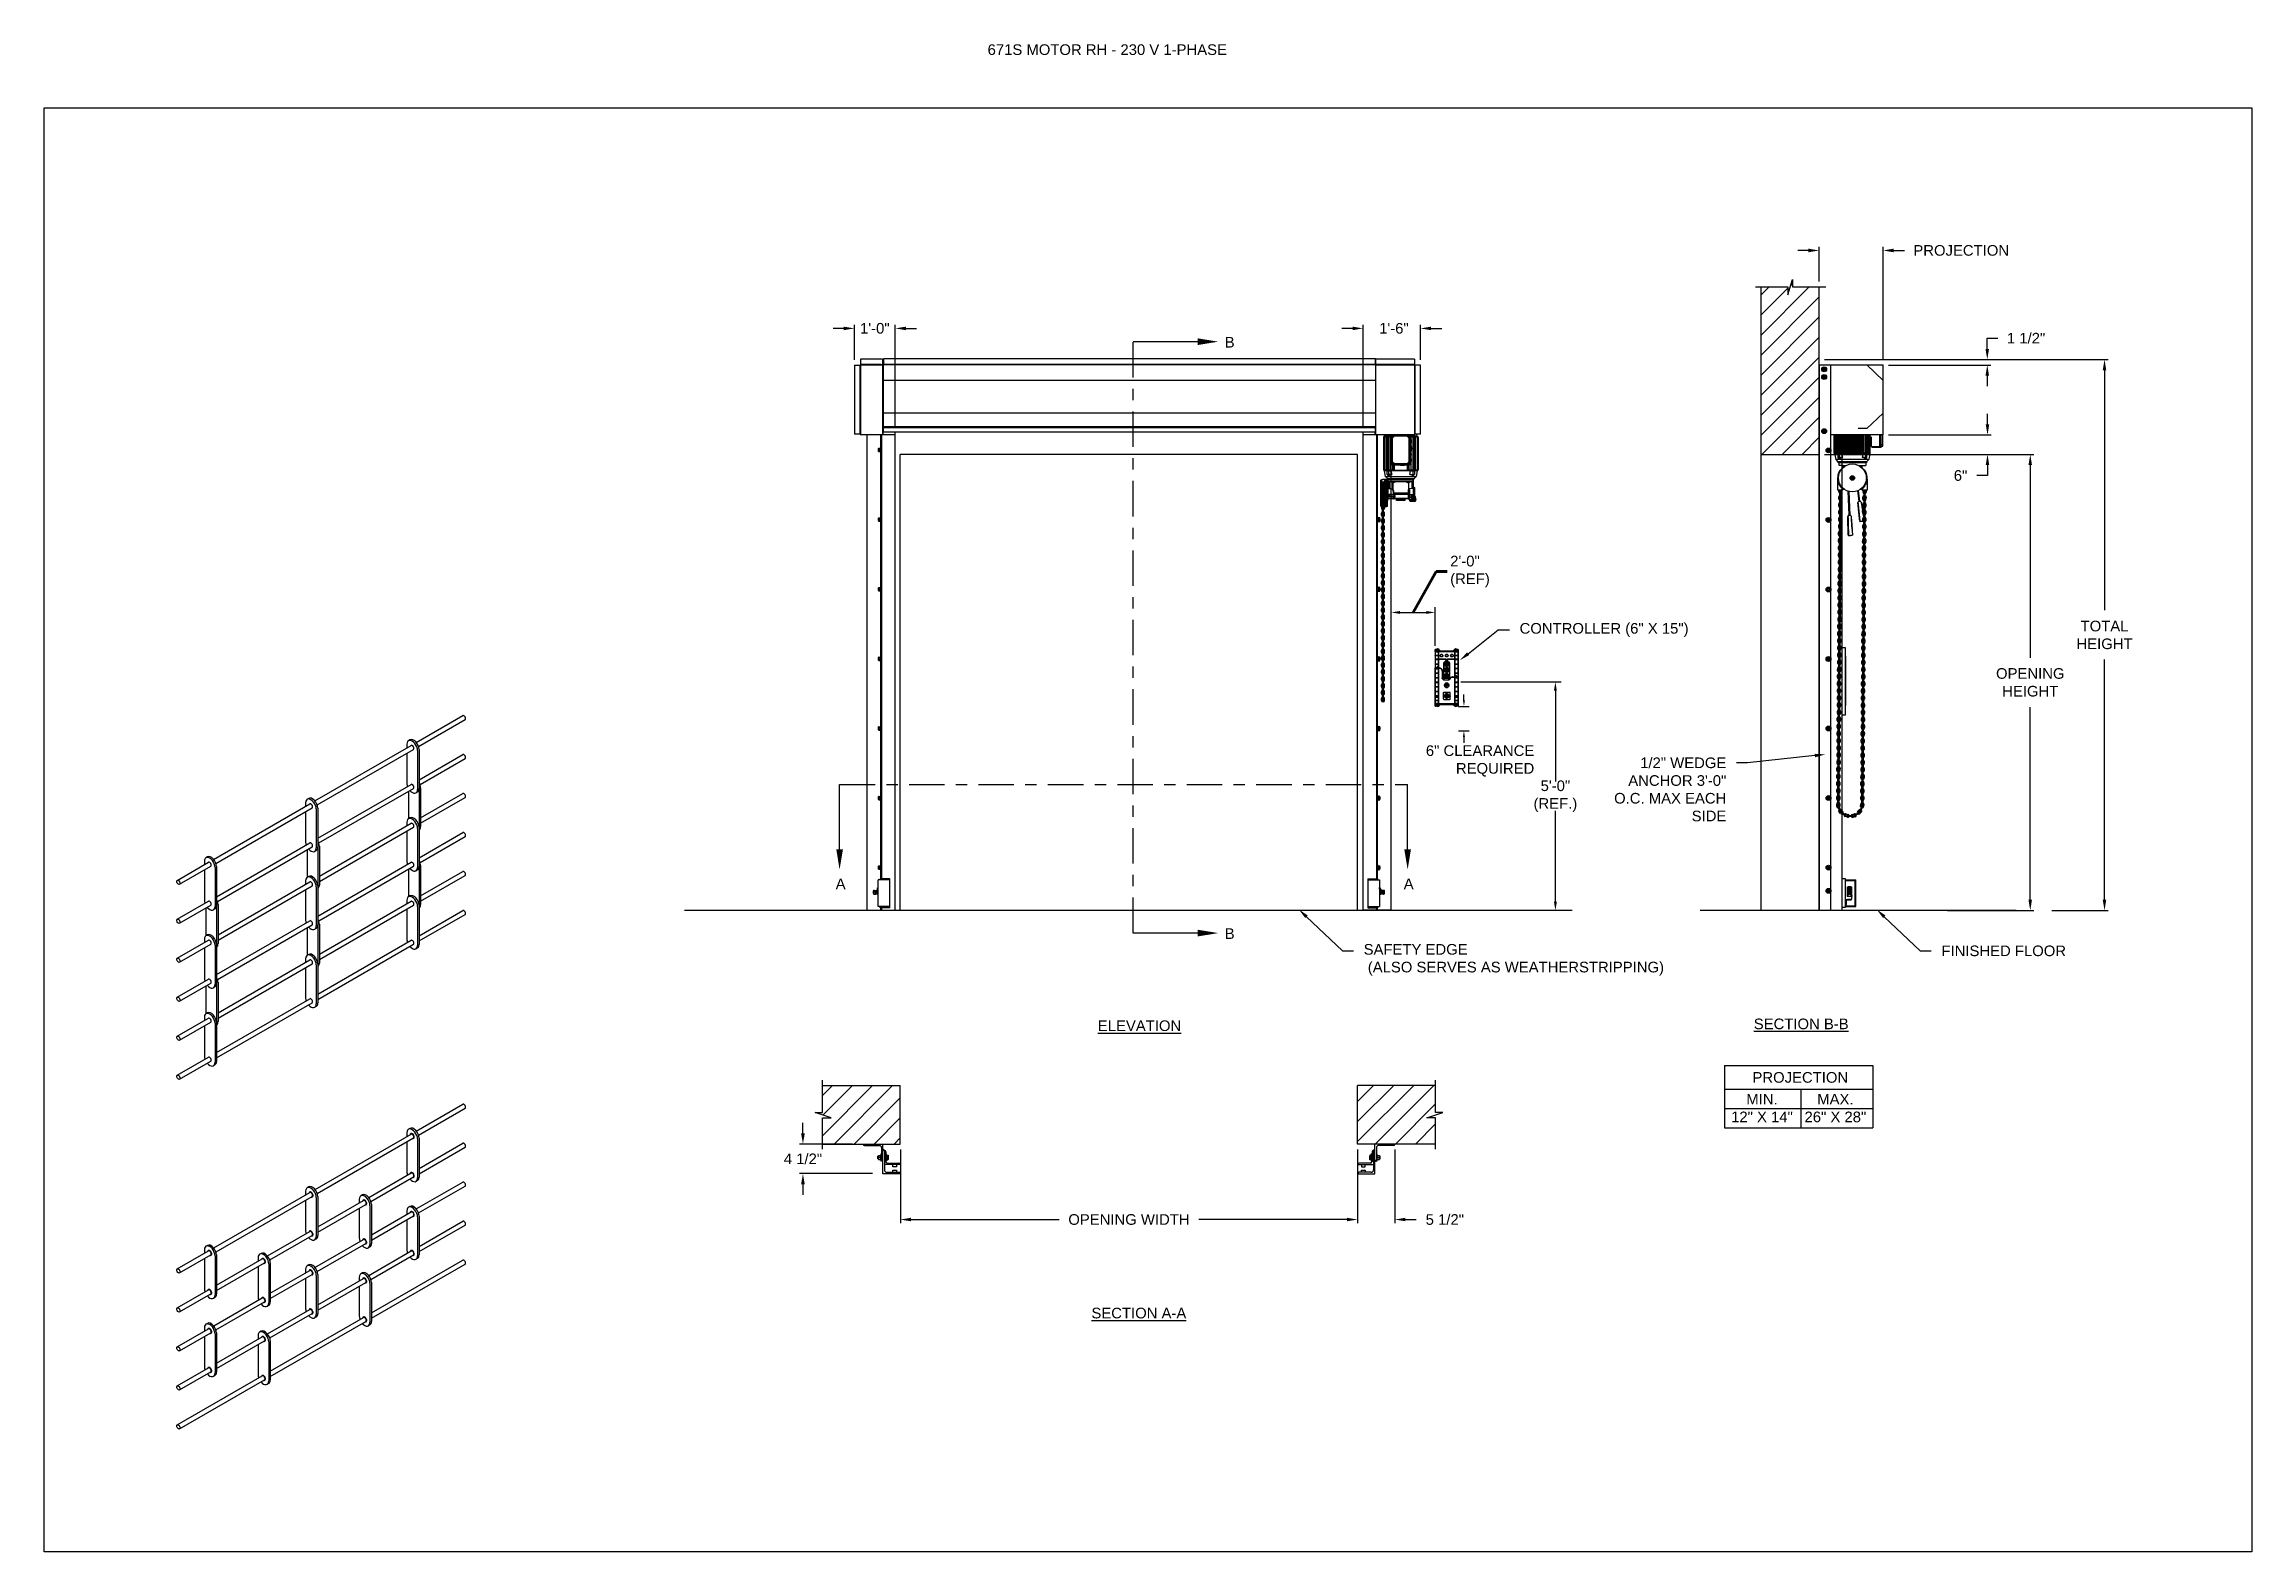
# Model space of a CAD drawing. Header units: inches. Extents: x 170 to 312, y 215 to 248.
# Drawn here: x 194.25 to 213.72, y 234.45 to 247.74 of the extents above; entities that cross this region are included whole.
import ezdxf
from ezdxf import colors
from ezdxf.entities.mleader import LeaderData, LeaderLine
from ezdxf.math import Vec2, Vec3

# ---------------------------------------------------------------- set-up
doc = ezdxf.new("R2010")
doc.units = ezdxf.units.IN
doc.header["$LTSCALE"] = 0.25
doc.header["$MEASUREMENT"] = 0
doc.linetypes.add('CENTER', pattern=[2, 1.25, -0.25, 0.25, -0.25])
for name, color, linetype in [('ANNOTATIONS', 1, 'Continuous'), ('BRICK', 7, 'Continuous'), ('MOTOR RH', 7, 'Continuous'), ('SECTION CUTS', 6, 'CENTER'), ('STRAIGHT LATTICE', 7, 'Continuous')]:
    doc.layers.add(name, color=color, linetype=linetype)
doc.styles.add('ARIAL', font='arial.ttf', dxfattribs={"height": 0.09375})
doc.styles.get("Standard").update_dxf_attribs({"font": 'romans.shx'})
doc.dimstyles.get("Standard").update_dxf_attribs({"dimscale": 60, "dimtxt": 0.0833, "dimasz": 0.0833, "dimexe": 0.0833, "dimexo": 0.04, "dimgap": 0.09, "dimtad": 0, "dimtih": 1, "dimtoh": 1, "dimdec": 4, "dimzin": 1, "dimdsep": 46, "dimlunit": 4, "dimtxsty": 'Standard', "dimcen": 0.09, "dimclrt": 150, "dimadec": 4, "dimazin": 2, "dimtfac": 1, "dimtdec": 0, "dimtofl": 0, "dimtmove": 0, "dimatfit": 3, "dimfxl": 1, "dimtolj": 1, "dimtzin": 0, "dimlwd": -1, "dimlwe": -1, "dimarcsym": 1})
doc.dimstyles.new('STANDARD$0', dxfattribs={"dimtxt": 0.09375, "dimasz": 0.09375, "dimexe": 0.03125, "dimexo": 0.046875, "dimgap": 0.09, "dimtad": 0, "dimtih": 1, "dimtoh": 1, "dimdec": 4, "dimzin": 0, "dimdsep": 46, "dimtxsty": 'ARIAL', "dimcen": 0.09, "dimadec": 0, "dimazin": 0, "dimtfac": 1, "dimtdec": 4, "dimtofl": 0, "dimtmove": 0, "dimatfit": 1, "dimfxl": 1, "dimtolj": 1, "dimtzin": 0, "dimarcsym": 0})
pattern_1 = [(45, (24.50322, -12.74175), (-0.08838835, 0.08838835), [])]

msp = doc.modelspace()

# ---------------------------------------------------------------- texts
at = {"layer": 'ANNOTATIONS', "insert": (202.57261, 247.74099), "char_height": 0.09375, "width": 4.6220629, "attachment_point": 1, "line_spacing_factor": 0.86134, "style": 'ARIAL'}
msp.add_mtext('671S MOTOR RH - 230 V 1-PHASE', dxfattribs=at)
at = {"layer": 'ANNOTATIONS', "char_height": 0.09375, "style": 'ARIAL'}
for s, insert, attachment_point in [('2\'-0"\\P(REF)', (206.65225, 243.09185), 4), ('6" CLEARANCE\\PREQUIRED', (207.39384, 241.42127), 6), ('5\'-0"\\P(REF.)', (207.58007, 241.11038), 5)]:
    msp.add_mtext(s, dxfattribs=dict(at, insert=insert, attachment_point=attachment_point))
at = {"layer": 'ANNOTATIONS', "char_height": 0.09375, "attachment_point": 2, "style": 'ARIAL'}
for s, insert, width in [('{\\LELEVATION}', (203.91243, 239.13353), 3.0834986), ('{\\LSECTION B-B}', (209.74792, 239.1495), 1.3823677), ('{\\LSECTION A-A}', (203.90652, 236.59935), 1.3823677)]:
    msp.add_mtext(s, dxfattribs=dict(at, insert=insert, width=width))
for s, width, insert in [('PROJECTION ', 1.7594917, (209.74003, 238.67754)), ('MIN.\\P12" X 14" ', 0.6711642, (209.40191, 238.48555)), ('MAX.\\P26" X 28"', 0.6567117, (210.04934, 238.48555))]:
    msp.add_mtext_dynamic_manual_height_columns(s, width=width, gutter_width=1.36268, heights=[0], dxfattribs=dict(at, insert=insert))
at = {"layer": 'SECTION CUTS', "style": 'ARIAL'}
for s, p in [('B', (204.66412, 245.06692)), ('A', (201.23281, 240.29047)), ('A', (206.24235, 240.29047)), ('B', (204.66412, 239.85164))]:
    msp.add_text(s, height=0.09375, dxfattribs=at).set_placement(p)

# ---------------------------------------------------------------- blocks, each defined once
blk = doc.blocks.new('*D26')
at = {"layer": 'ANNOTATIONS', "color": 0, "lineweight": -2, "transparency": 16777216}
for p, q in [((205.836, 237.996), (205.836, 237.346)), ((206.164, 237.996), (206.164, 237.346)), ((205.742, 237.377), (205.648, 237.377)), ((206.258, 237.377), (206.352, 237.377))]:
    blk.add_line(p, q, dxfattribs=at)
at = {"layer": 'ANNOTATIONS', "color": 0, "transparency": 16777216}
for points in [[(205.742, 237.393), (205.742, 237.362), (205.836, 237.377)], [(206.258, 237.393), (206.258, 237.362), (206.164, 237.377)]]:
    blk.add_solid(points, dxfattribs=at)
at = {"layer": 'defpoints', "color": 0, "transparency": 16777216}
for p in [(205.836, 238.043), (206.164, 238.043), (206.164, 237.377)]:
    blk.add_point(p, dxfattribs=at)
at = {"layer": 'ANNOTATIONS', "color": 0, "transparency": 16777216, "insert": (206.605, 237.377), "char_height": 0.0938, "attachment_point": 5, "style": 'ARIAL'}
blk.add_mtext('\\A1;5 1/2"', dxfattribs=at)
blk = doc.blocks.new('*D27')
at = {"layer": 'ANNOTATIONS', "color": 0, "lineweight": -2, "transparency": 16777216}
for p, q in [((200.944, 238.137), (200.944, 238.231)), ((201.381, 238.043), (200.913, 238.043)), ((201.556, 237.782), (200.913, 237.782)), ((200.944, 237.688), (200.944, 237.594))]:
    blk.add_line(p, q, dxfattribs=at)
at = {"layer": 'ANNOTATIONS', "color": 0, "transparency": 16777216}
for points in [[(200.928, 238.137), (200.96, 238.137), (200.944, 238.043)], [(200.928, 237.688), (200.96, 237.688), (200.944, 237.782)]]:
    blk.add_solid(points, dxfattribs=at)
at = {"layer": 'defpoints', "color": 0, "transparency": 16777216}
for p in [(201.428, 238.043), (200.944, 237.782), (201.603, 237.782)]:
    blk.add_point(p, dxfattribs=at)
at = {"layer": 'ANNOTATIONS', "color": 0, "transparency": 16777216, "insert": (200.944, 237.912), "char_height": 0.0938, "attachment_point": 5, "style": 'ARIAL'}
blk.add_mtext('\\A1;4 1/2"', dxfattribs=at)
blk = doc.blocks.new('*D28')
at = {"layer": 'ANNOTATIONS', "color": 0, "lineweight": -2, "transparency": 16777216}
for p, q in [((205.791, 245.236), (205.697, 245.236)), ((205.884, 244.372), (205.884, 245.267)), ((206.39, 244.959), (206.39, 245.267)), ((206.484, 245.236), (206.578, 245.236))]:
    blk.add_line(p, q, dxfattribs=at)
at = {"layer": 'ANNOTATIONS', "color": 0, "transparency": 16777216}
for points in [[(205.791, 245.251), (205.791, 245.22), (205.884, 245.236)], [(206.484, 245.251), (206.484, 245.22), (206.39, 245.236)]]:
    blk.add_solid(points, dxfattribs=at)
at = {"layer": 'defpoints', "color": 0, "transparency": 16777216}
for p in [(206.39, 245.236), (206.39, 244.912), (205.884, 244.325)]:
    blk.add_point(p, dxfattribs=at)
at = {"layer": 'ANNOTATIONS', "color": 0, "transparency": 16777216, "insert": (206.156, 245.236), "char_height": 0.0938, "attachment_point": 5, "style": 'ARIAL'}
blk.add_mtext('\\A1;1\'-6"', dxfattribs=at)
blk = doc.blocks.new('*D29')
at = {"layer": 'ANNOTATIONS', "color": 0, "lineweight": -2, "transparency": 16777216}
for p, q in [((201.304, 245.236), (201.21, 245.236)), ((201.398, 244.959), (201.398, 245.267)), ((201.758, 244.372), (201.758, 245.267)), ((201.852, 245.236), (201.945, 245.236))]:
    blk.add_line(p, q, dxfattribs=at)
at = {"layer": 'ANNOTATIONS', "color": 0, "transparency": 16777216}
for points in [[(201.304, 245.251), (201.304, 245.22), (201.398, 245.236)], [(201.852, 245.251), (201.852, 245.22), (201.758, 245.236)]]:
    blk.add_solid(points, dxfattribs=at)
at = {"layer": 'defpoints', "color": 0, "transparency": 16777216}
for p in [(201.758, 245.236), (201.398, 244.913), (201.758, 244.325)]:
    blk.add_point(p, dxfattribs=at)
at = {"layer": 'ANNOTATIONS', "color": 0, "transparency": 16777216, "insert": (201.578, 245.236), "char_height": 0.0938, "attachment_point": 5, "style": 'ARIAL'}
blk.add_mtext('\\A1;1\'-0"', dxfattribs=at)
blk = doc.blocks.new('*D35')
at = {"layer": 'ANNOTATIONS', "color": 0, "lineweight": -2, "transparency": 16777216}
for p, q in [((201.803, 237.996), (201.803, 237.346)), ((205.836, 237.996), (205.836, 237.346)), ((201.896, 237.377), (203.203, 237.377)), ((205.742, 237.377), (204.436, 237.377))]:
    blk.add_line(p, q, dxfattribs=at)
at = {"layer": 'ANNOTATIONS', "color": 0, "transparency": 16777216}
for points in [[(201.896, 237.393), (201.896, 237.362), (201.803, 237.377)], [(205.742, 237.393), (205.742, 237.362), (205.836, 237.377)]]:
    blk.add_solid(points, dxfattribs=at)
at = {"layer": 'defpoints', "color": 0, "transparency": 16777216}
for p in [(201.803, 238.043), (205.836, 238.043), (205.836, 237.377)]:
    blk.add_point(p, dxfattribs=at)
at = {"layer": 'ANNOTATIONS', "color": 0, "transparency": 16777216, "insert": (203.819, 237.377), "char_height": 0.09375, "attachment_point": 5, "style": 'ARIAL'}
blk.add_mtext('\\A1;OPENING WIDTH', dxfattribs=at)
blk = doc.blocks.new('*D30')
at = {"layer": 'ANNOTATIONS', "color": 0, "lineweight": -2, "transparency": 16777216}
for p, q in [((209.812, 245.923), (209.719, 245.923)), ((209.906, 245.649), (209.906, 245.954)), ((210.47, 244.96), (210.47, 245.954)), ((210.564, 245.923), (210.658, 245.923))]:
    blk.add_line(p, q, dxfattribs=at)
at = {"layer": 'ANNOTATIONS', "color": 0, "transparency": 16777216}
for points in [[(209.812, 245.939), (209.812, 245.907), (209.906, 245.923)], [(210.564, 245.939), (210.564, 245.907), (210.47, 245.923)]]:
    blk.add_solid(points, dxfattribs=at)
at = {"layer": 'defpoints', "color": 0, "transparency": 16777216}
for p in [(210.47, 245.923), (209.906, 245.602), (210.47, 244.913)]:
    blk.add_point(p, dxfattribs=at)
at = {"layer": 'ANNOTATIONS', "color": 0, "transparency": 16777216, "insert": (211.159, 245.923), "char_height": 0.09375, "attachment_point": 5, "style": 'ARIAL'}
blk.add_mtext('\\A1;PROJECTION ', dxfattribs=at)
blk = doc.blocks.new('*D31')
at = {"layer": 'ANNOTATIONS', "color": 0, "lineweight": -2, "transparency": 16777216}
for p, q in [((209.953, 244.125), (211.799, 244.125)), ((211.768, 244.031), (211.768, 242.332)), ((211.768, 240.197), (211.768, 241.897)), ((211.037, 240.103), (211.799, 240.103))]:
    blk.add_line(p, q, dxfattribs=at)
at = {"layer": 'ANNOTATIONS', "color": 0, "transparency": 16777216}
for points in [[(211.752, 244.031), (211.783, 244.031), (211.768, 244.125)], [(211.752, 240.197), (211.783, 240.197), (211.768, 240.103)]]:
    blk.add_solid(points, dxfattribs=at)
at = {"layer": 'defpoints', "color": 0, "transparency": 16777216}
for p in [(209.906, 244.125), (210.99, 240.103), (211.768, 240.103)]:
    blk.add_point(p, dxfattribs=at)
at = {"layer": 'ANNOTATIONS', "color": 0, "transparency": 16777216, "insert": (211.768, 242.114), "char_height": 0.09375, "attachment_point": 5, "style": 'ARIAL'}
blk.add_mtext('\\A1;OPENING\\PHEIGHT', dxfattribs=at)
blk = doc.blocks.new('*D32')
at = {"layer": 'ANNOTATIONS', "color": 0, "lineweight": -2, "transparency": 16777216}
for p, q in [((209.953, 244.961), (212.454, 244.961)), ((212.423, 244.867), (212.423, 242.75)), ((212.423, 240.197), (212.423, 242.315)), ((211.958, 240.103), (212.454, 240.103))]:
    blk.add_line(p, q, dxfattribs=at)
at = {"layer": 'ANNOTATIONS', "color": 0, "transparency": 16777216}
for points in [[(212.407, 244.867), (212.438, 244.867), (212.423, 244.961)], [(212.407, 240.197), (212.438, 240.197), (212.423, 240.103)]]:
    blk.add_solid(points, dxfattribs=at)
at = {"layer": 'defpoints', "color": 0, "transparency": 16777216}
for p in [(209.906, 244.961), (211.911, 240.103), (212.423, 240.103)]:
    blk.add_point(p, dxfattribs=at)
at = {"layer": 'ANNOTATIONS', "color": 0, "transparency": 16777216, "insert": (212.423, 242.532), "char_height": 0.0938, "attachment_point": 5, "style": 'ARIAL'}
blk.add_mtext('\\A1;TOTAL\\PHEIGHT', dxfattribs=at)
blk = doc.blocks.new('*D33')
at = {"layer": 'ANNOTATIONS', "color": 0, "lineweight": -2, "transparency": 16777216}
for p, q in [((211.391, 244.39), (211.391, 244.483)), ((210.517, 244.296), (211.422, 244.296)), ((210.517, 244.125), (211.422, 244.125)), ((211.391, 244.031), (211.391, 243.938)), ((211.391, 243.938), (211.297, 243.938))]:
    blk.add_line(p, q, dxfattribs=at)
at = {"layer": 'ANNOTATIONS', "color": 0, "transparency": 16777216}
for points in [[(211.375, 244.39), (211.406, 244.39), (211.391, 244.296)], [(211.375, 244.031), (211.406, 244.031), (211.391, 244.125)]]:
    blk.add_solid(points, dxfattribs=at)
at = {"layer": 'defpoints', "color": 0, "transparency": 16777216}
for p in [(210.47, 244.296), (210.47, 244.125), (211.391, 244.125)]:
    blk.add_point(p, dxfattribs=at)
at = {"layer": 'ANNOTATIONS', "color": 0, "transparency": 16777216, "insert": (211.153, 243.938), "char_height": 0.0938, "attachment_point": 5, "style": 'ARIAL'}
blk.add_mtext('\\A1;6"', dxfattribs=at)
blk = doc.blocks.new('*D34')
at = {"layer": 'ANNOTATIONS', "color": 0, "lineweight": -2, "transparency": 16777216}
for p, q in [((211.389, 245.055), (211.389, 245.149)), ((211.389, 245.149), (211.482, 245.149)), ((210.517, 244.961), (211.42, 244.961)), ((210.517, 244.913), (211.42, 244.913)), ((211.389, 244.82), (211.389, 244.726))]:
    blk.add_line(p, q, dxfattribs=at)
at = {"layer": 'ANNOTATIONS', "color": 0, "transparency": 16777216}
for points in [[(211.373, 245.055), (211.404, 245.055), (211.389, 244.961)], [(211.373, 244.82), (211.404, 244.82), (211.389, 244.913)]]:
    blk.add_solid(points, dxfattribs=at)
at = {"layer": 'defpoints', "color": 0, "transparency": 16777216}
for p in [(210.47, 244.961), (211.389, 244.961), (210.47, 244.913)]:
    blk.add_point(p, dxfattribs=at)
at = {"layer": 'ANNOTATIONS', "color": 0, "transparency": 16777216, "insert": (211.731, 245.149), "char_height": 0.0938, "attachment_point": 5, "style": 'ARIAL'}
blk.add_mtext('\\A1;1 1/2"', dxfattribs=at)

# ---------------------------------------------------------------- dimensions: what is measured, and where the dimension line sits
at = {"layer": 'ANNOTATIONS'}
for base, p1, p2, text, picture, middle in [((210.47, 245.92298), (209.90612, 245.60178), (210.47, 244.91339), 'PROJECTION ', '*D30', (211.15911, 245.92298)), ((205.8359, 237.37722), (201.80257, 238.04333), (205.8359, 238.04333), 'OPENING WIDTH', '*D35', (203.81923, 237.37722))]:
    dim = msp.add_linear_dim(base=base, p1=p1, p2=p2, text=text, dimstyle='STANDARD$0', dxfattribs=at)
    dim.commit()
    dim.dimension.update_dxf_attribs({"geometry": picture, "text_midpoint": middle})
for base, p1, p2, text, picture, middle in [((201.75797, 245.23555), (201.39777, 244.91253), (201.75797, 244.32505), '1\'-0"', '*D29', (201.57787, 245.23555)), ((206.39041, 245.23555), (205.88446, 244.32505), (206.39041, 244.91215), '1\'-6"', '*D28', (206.15615, 245.23555)), ((206.16403, 237.37722), (205.8359, 238.04333), (206.16403, 238.04332), '5 1/2"', '*D26', (206.60463, 237.37722))]:
    dim = msp.add_linear_dim(base=base, p1=p1, p2=p2, text=text, dimstyle='STANDARD$0', dxfattribs=at)
    dim.commit()
    dim.dimension.update_dxf_attribs({"geometry": picture, "text_midpoint": middle, "dimtype": 160})
for base, p1, p2, text, picture, middle in [((211.38867, 244.96103), (210.47, 244.91339), (210.47, 244.96103), '1 1/2"', '*D34', (211.73111, 245.14853)), ((212.4227, 240.10342), (209.90612, 244.96103), (211.91065, 240.10342), 'TOTAL\\PHEIGHT', '*D32', (212.4227, 242.53223)), ((211.3908, 244.12505), (210.47, 244.29598), (210.47, 244.12505), '6"', '*D33', (211.15292, 243.93755)), ((211.76771, 240.10342), (209.90612, 244.12505), (210.99031, 240.10342), 'OPENING\\PHEIGHT', '*D31', (211.76771, 242.11424))]:
    dim = msp.add_linear_dim(base=base, p1=p1, p2=p2, angle=90, text=text, dimstyle='STANDARD$0', dxfattribs=at)
    dim.commit()
    dim.dimension.update_dxf_attribs({"geometry": picture, "text_midpoint": middle})
dim = msp.add_linear_dim(base=(200.94388, 237.78164), p1=(201.42757, 238.04332), p2=(201.60257, 237.78164), angle=90, text='4 1/2"', dimstyle='STANDARD$0', dxfattribs=at)
dim.commit()
dim.dimension.update_dxf_attribs({"geometry": '*D27', "text_midpoint": (200.94388, 237.91248), "dimtype": 160})

# ---------------------------------------------------------------- hatches: boundary and pattern name
at = {"layer": 'MOTOR RH'}
h = msp.add_hatch(dxfattribs=at)
h.set_pattern_fill('ANSI31', color=256, style=0)
h.set_pattern_definition([(45, (24.50322, -12.36819), (-0.08838835, 0.08838835), [])])
h.paths.add_polyline_path([(209.90612, 244.86719), (209.90612, 245.60178), (209.66963, 245.60178), (209.66963, 245.66644), (209.63121, 245.53308), (209.63121, 245.60178), (209.39049, 245.60178), (209.39049, 245.05148)])
h.paths.add_polyline_path([(209.39049, 244.12505), (209.90612, 244.12505), (209.90612, 244.86719), (209.39049, 245.05148)])
h = msp.add_hatch(dxfattribs=at)
h.set_pattern_fill('ANSI31', color=256, style=0)
h.set_pattern_definition(pattern_1)
h.paths.add_polyline_path([(201.80257, 238.55896), (201.11507, 238.55896), (201.11507, 238.32175), (201.05096, 238.32175), (201.19303, 238.27485), (201.11507, 238.27485), (201.11507, 238.04333), (201.80257, 238.04333), (201.80257, 238.20583)])
h = msp.add_hatch(dxfattribs=at)
h.set_pattern_fill('ANSI31', color=256, style=0)
h.set_pattern_definition(pattern_1)
h.paths.add_polyline_path([(206.5875, 238.32175), (206.5234, 238.32175), (206.5234, 238.55896), (205.8359, 238.55896), (205.8359, 238.04333), (205.85407, 238.04333), (206.5234, 238.04333), (206.5234, 238.27485), (206.44543, 238.27485)])

# ---------------------------------------------------------------- linework, layer by layer
at = {"layer": 'ANNOTATIONS'}
for p, q in [((206.20938, 242.73092), (206.44142, 242.73092)), ((206.51908, 242.43625), (206.51908, 242.77806)), ((206.74718, 242.11772), (207.63117, 242.11772)), ((207.58007, 242.04006), (207.58007, 241.23964)), ((206.72621, 241.90233), (206.82047, 241.90233)), ((206.77334, 241.95547), (206.77334, 242.00861)), ((206.72621, 241.68703), (206.82047, 241.68703)), ((206.77334, 241.63389), (206.77334, 241.58075)), ((207.58007, 240.18109), (207.58007, 240.98112)), ((209.07134, 238.73697), (209.07134, 238.1856)), ((209.07134, 238.73697), (210.37911, 238.73697)), ((210.37911, 238.73697), (210.37911, 238.1856)), ((209.07134, 238.5255), (210.37911, 238.5255)), ((209.74419, 238.5255), (209.74419, 238.1856)), ((209.07134, 238.35555), (210.37911, 238.35555)), ((209.07134, 238.1856), (210.37911, 238.1856))]:
    msp.add_line(p, q, dxfattribs=at)
for points in [[(206.20938, 242.71798), (206.20938, 242.74387), (206.13171, 242.73092)], [(206.44142, 242.71798), (206.44142, 242.74387), (206.51908, 242.73092)], [(207.56713, 242.04006), (207.59302, 242.04006), (207.58007, 242.11772)], [(206.76448, 241.95547), (206.7822, 241.95547), (206.77334, 241.90233)], [(206.76448, 241.63389), (206.7822, 241.63389), (206.77334, 241.68703)], [(207.56713, 240.18109), (207.59302, 240.18109), (207.58007, 240.10342)]]:
    msp.add_solid(points, dxfattribs=at)
at = {"layer": 'BRICK'}
for p, q in [((197.53398, 238.15797), (197.9435, 238.3944)), ((197.55386, 238.12263), (197.96377, 238.35929)), ((196.64089, 237.64234), (197.48806, 238.13145)), ((197.45119, 238.14244), (197.45119, 238.11017)), ((197.47844, 238.18065), (197.46496, 238.17286)), ((196.66078, 237.607), (197.50833, 238.09634)), ((197.45119, 238.06335), (197.45119, 237.79869)), ((197.54519, 238.08817), (197.54519, 237.74442)), ((197.55867, 238.09595), (197.55867, 237.7522)), ((197.55867, 237.82847), (197.9435, 238.05065)), ((197.55867, 237.78165), (197.96377, 238.01554)), ((197.1145, 237.57203), (197.48806, 237.7877)), ((197.13438, 237.53669), (197.50833, 237.75259)), ((195.74781, 237.12672), (196.59497, 237.61583)), ((195.76769, 237.09138), (196.61524, 237.58071)), ((196.55811, 237.62681), (196.55811, 237.59454)), ((196.55811, 237.54773), (196.55811, 237.28306)), ((196.58535, 237.66502), (196.57187, 237.65724)), ((196.6521, 237.57255), (196.6521, 237.2288)), ((196.66558, 237.58033), (196.66558, 237.23658)), ((196.66558, 237.31284), (197.06857, 237.54551)), ((197.03171, 237.5565), (197.03171, 237.52423)), ((197.05896, 237.59471), (197.04548, 237.58693)), ((197.5449, 237.72178), (197.53142, 237.714)), ((197.53381, 237.47067), (197.9435, 237.7072)), ((197.55378, 237.43538), (197.96377, 237.67209)), ((196.66558, 237.26603), (197.08885, 237.5104)), ((197.03171, 237.47742), (197.03171, 237.21275)), ((197.12571, 237.50223), (197.12571, 237.15848)), ((197.13919, 237.51002), (197.13919, 237.16627)), ((197.13919, 237.24283), (197.48806, 237.44425)), ((197.13919, 237.19602), (197.50833, 237.40914)), ((197.45119, 237.45494), (197.45119, 237.42267)), ((197.45119, 237.37585), (197.45119, 237.11119)), ((197.47844, 237.49315), (197.46496, 237.48536)), ((197.54519, 237.40067), (197.54519, 237.05692)), ((197.55867, 237.40845), (197.55867, 237.0647)), ((197.55867, 237.14097), (197.9435, 237.36315)), ((195.69226, 237.1494), (195.67878, 237.14161)), ((196.22141, 237.0564), (196.59497, 237.27208)), ((196.24129, 237.02107), (196.61524, 237.23696)), ((196.65181, 237.20615), (196.63833, 237.19837)), ((196.64073, 236.95504), (197.06844, 237.20199)), ((196.66069, 236.91976), (197.08872, 237.16688)), ((197.55867, 237.09415), (197.96377, 237.32804)), ((195.42661, 236.94127), (195.70188, 237.1002)), ((195.44688, 236.90616), (195.72215, 237.06509)), ((195.66502, 237.11119), (195.66502, 237.07892)), ((195.66502, 237.0321), (195.66502, 236.76744)), ((195.75901, 237.05692), (195.75901, 236.71317)), ((195.77249, 237.0647), (195.77249, 236.72095)), ((195.77249, 236.79722), (196.17549, 237.02989)), ((195.77249, 236.7504), (196.19576, 236.99478)), ((196.13862, 237.04088), (196.13862, 237.00861)), ((196.13862, 236.96179), (196.13862, 236.69713)), ((196.16587, 237.07908), (196.15239, 237.0713)), ((196.23262, 236.98661), (196.23262, 236.64286)), ((196.2461, 236.99439), (196.2461, 236.65064)), ((196.58535, 236.97752), (196.57187, 236.96974)), ((197.12542, 237.13584), (197.11194, 237.12806)), ((197.1145, 236.88453), (197.48806, 237.1002)), ((197.13438, 236.84919), (197.50833, 237.06509)), ((197.13919, 236.55503), (197.9435, 237.0194)), ((197.13919, 236.50822), (197.96377, 236.98429)), ((197.5449, 237.03428), (197.53142, 237.0265)), ((195.42661, 236.59752), (195.70188, 236.75645)), ((196.2461, 236.72721), (196.59497, 236.92863)), ((196.2461, 236.68039), (196.61524, 236.89351)), ((196.55811, 236.93931), (196.55811, 236.90704)), ((196.55811, 236.86023), (196.55811, 236.59556)), ((196.6521, 236.88505), (196.6521, 236.5413)), ((196.66558, 236.89283), (196.66558, 236.54908)), ((196.66558, 236.62534), (197.06857, 236.85801)), ((196.66558, 236.57853), (197.08885, 236.8229)), ((197.03171, 236.869), (197.03171, 236.83673)), ((197.03171, 236.78992), (197.03171, 236.52525)), ((197.05896, 236.90721), (197.04548, 236.89943)), ((197.12571, 236.81473), (197.12571, 236.47098)), ((197.13919, 236.82252), (197.13919, 236.47877)), ((195.44688, 236.56241), (195.72215, 236.72134)), ((195.75873, 236.69053), (195.74525, 236.68275)), ((195.74764, 236.43942), (196.17536, 236.68636)), ((195.7676, 236.40413), (196.19563, 236.65125)), ((196.23233, 236.62022), (196.21885, 236.61243)), ((196.22141, 236.3689), (196.59497, 236.58458)), ((195.42661, 236.25407), (195.70188, 236.413)), ((195.44688, 236.21896), (195.72215, 236.37789)), ((195.66502, 236.42369), (195.66502, 236.39142)), ((195.69226, 236.4619), (195.67878, 236.45411)), ((195.75901, 236.36942), (195.75901, 236.02567)), ((195.77249, 236.3772), (195.77249, 236.03345)), ((196.16587, 236.39158), (196.15239, 236.3838)), ((196.24129, 236.33357), (196.61524, 236.54946)), ((196.2461, 236.03941), (197.06857, 236.51426)), ((196.2461, 235.99259), (197.08885, 236.47915)), ((196.65181, 236.51865), (196.63833, 236.51087)), ((197.12542, 236.44834), (197.11194, 236.44056)), ((195.66502, 236.3446), (195.66502, 236.07994)), ((195.77249, 236.10972), (196.17549, 236.34239)), ((195.77249, 236.0629), (196.19576, 236.30728)), ((196.13862, 236.35338), (196.13862, 236.32111)), ((196.13862, 236.27429), (196.13862, 236.00963)), ((196.23262, 236.29911), (196.23262, 235.95536)), ((196.2461, 236.30689), (196.2461, 235.96314)), ((195.42661, 235.91002), (195.70188, 236.06895)), ((195.42661, 235.56627), (196.17549, 235.99864)), ((195.44688, 235.87491), (195.72215, 236.03384)), ((195.75873, 236.00303), (195.74525, 235.99525)), ((195.44688, 235.53116), (196.19576, 235.96353)), ((196.23233, 235.93272), (196.21885, 235.92493))]:
    msp.add_line(p, q, dxfattribs=at)
for centre, major_axis, start_param, end_param in [((197.95363, 238.37684), (0.01014, -0.01756), 0, 3.14159265), ((197.49819, 238.1153), (0.03323, -0.05756), 0.78539816, 3.92699082), ((197.51167, 238.12309), (0.03323, -0.05756), 0.78539816, 3.14159265), ((197.49819, 238.11389), (0.01014, -0.01756), 0, 3.14159265), ((197.95363, 238.03309), (0.01014, -0.01756), 0, 3.14159265), ((197.49819, 237.77155), (0.03323, -0.05756), 3.92699082, 4.42168201), ((197.49819, 237.77155), (0.03323, -0.05756), 5.04167821, 7.06858347), ((197.49819, 237.77014), (0.01014, -0.01756), 0, 3.14159265), ((197.51167, 237.77934), (0.03323, -0.05756), 6.28318531, 7.06858347), ((196.6051, 237.59968), (0.03323, -0.05756), 0.78539816, 3.92699082), ((196.61858, 237.60746), (0.03323, -0.05756), 0.78539816, 3.14159265), ((196.6051, 237.59827), (0.01014, -0.01756), 0, 3.14159265), ((197.07871, 237.52937), (0.03323, -0.05756), 0.78539816, 3.92699082), ((197.09219, 237.53715), (0.03323, -0.05756), 0.78539816, 3.14159265), ((197.07871, 237.52796), (0.01014, -0.01756), 0, 3.14159265), ((197.95363, 237.68964), (0.01014, -0.01756), 0, 3.14159265), ((197.49819, 237.4278), (0.03323, -0.05756), 0.78539816, 3.92699082), ((197.51167, 237.43559), (0.03323, -0.05756), 0.78539816, 3.14159265), ((197.49819, 237.42639), (0.01014, -0.01756), 0, 3.14159265), ((197.95363, 237.34559), (0.01014, -0.01756), 0, 3.14159265), ((195.71201, 237.08405), (0.03323, -0.05756), 0.78539816, 3.92699082), ((195.72549, 237.09184), (0.03323, -0.05756), 0.78539816, 3.14159265), ((196.6051, 237.25593), (0.03323, -0.05756), 3.92699082, 4.42168201), ((196.6051, 237.25593), (0.03323, -0.05756), 5.04167821, 7.06858347), ((196.6051, 237.25452), (0.01014, -0.01756), 0, 3.14159265), ((196.61858, 237.26371), (0.03323, -0.05756), 6.28318531, 7.06858347), ((197.07871, 237.18562), (0.03323, -0.05756), 3.92699082, 4.42168201), ((197.07871, 237.18562), (0.03323, -0.05756), 5.04167821, 7.06858347), ((197.07858, 237.18443), (0.01014, -0.01756), 0, 3.14159265), ((197.09219, 237.1934), (0.03323, -0.05756), 6.28318531, 7.06858347), ((195.71201, 237.08264), (0.01014, -0.01756), 0, 3.14159265), ((196.18562, 237.01374), (0.03323, -0.05756), 0.78539816, 3.92699082), ((196.1991, 237.02152), (0.03323, -0.05756), 0.78539816, 3.14159265), ((196.18562, 237.01233), (0.01014, -0.01756), 0, 3.14159265), ((196.6051, 236.91218), (0.03323, -0.05756), 0.78539816, 3.92699082), ((196.61858, 236.91996), (0.03323, -0.05756), 0.78539816, 3.14159265), ((197.49819, 237.08405), (0.03323, -0.05756), 3.92699082, 4.42168201), ((197.49819, 237.08405), (0.03323, -0.05756), 5.04167821, 7.06858347), ((197.49819, 237.08264), (0.01014, -0.01756), 0, 3.14159265), ((197.51167, 237.09184), (0.03323, -0.05756), 6.28318531, 7.06858347), ((197.95363, 237.00184), (0.01014, -0.01756), 0, 3.14159265), ((195.71201, 236.7403), (0.03323, -0.05756), 3.92699082, 4.42168201), ((195.71201, 236.73889), (0.01014, -0.01756), 0, 3.14159265), ((196.6051, 236.91077), (0.01014, -0.01756), 0, 3.14159265), ((197.07871, 236.84187), (0.03323, -0.05756), 0.78539816, 3.92699082), ((197.09219, 236.84965), (0.03323, -0.05756), 0.78539816, 3.14159265), ((197.07871, 236.84046), (0.01014, -0.01756), 0, 3.14159265), ((195.71201, 236.7403), (0.03323, -0.05756), 5.04167821, 7.06858347), ((195.72549, 236.74809), (0.03323, -0.05756), 6.28318531, 7.06858347), ((196.18562, 236.66999), (0.03323, -0.05756), 3.92699082, 4.42168201), ((196.18562, 236.66999), (0.03323, -0.05756), 5.04167821, 7.06858347), ((196.18549, 236.66881), (0.01014, -0.01756), 0, 3.14159265), ((196.1991, 236.67777), (0.03323, -0.05756), 6.28318531, 7.06858347), ((196.6051, 236.56843), (0.03323, -0.05756), 3.92699082, 4.42168201), ((196.6051, 236.56702), (0.01014, -0.01756), 0, 3.14159265), ((195.71201, 236.39655), (0.03323, -0.05756), 0.78539816, 3.92699082), ((195.72549, 236.40434), (0.03323, -0.05756), 0.78539816, 3.14159265), ((195.71201, 236.39514), (0.01014, -0.01756), 0, 3.14159265), ((196.18562, 236.32624), (0.03323, -0.05756), 0.78539816, 3.92699082), ((196.1991, 236.33402), (0.03323, -0.05756), 0.78539816, 3.14159265), ((196.6051, 236.56843), (0.03323, -0.05756), 5.04167821, 7.06858347), ((196.61858, 236.57621), (0.03323, -0.05756), 6.28318531, 7.06858347), ((197.07871, 236.49812), (0.03323, -0.05756), 3.92699082, 4.42168201), ((197.07871, 236.49812), (0.03323, -0.05756), 5.04167821, 7.06858347), ((197.07871, 236.49671), (0.01014, -0.01756), 0, 3.14159265), ((197.09219, 236.5059), (0.03323, -0.05756), 6.28318531, 7.06858347), ((196.18562, 236.32483), (0.01014, -0.01756), 0, 3.14159265), ((195.71201, 236.0528), (0.03323, -0.05756), 3.92699082, 4.42168201), ((195.71201, 236.0528), (0.03323, -0.05756), 5.04167821, 7.06858347), ((195.71201, 236.05139), (0.01014, -0.01756), 0, 3.14159265), ((195.72549, 236.06059), (0.03323, -0.05756), 6.28318531, 7.06858347), ((196.18562, 235.98249), (0.03323, -0.05756), 3.92699082, 4.42168201), ((196.18562, 235.98108), (0.01014, -0.01756), 0, 3.14159265), ((196.18562, 235.98249), (0.03323, -0.05756), 5.04167821, 7.06858347), ((196.1991, 235.99027), (0.03323, -0.05756), 6.28318531, 7.06858347)]:
    msp.add_ellipse(centre, major_axis=major_axis, ratio=0.57735027, start_param=start_param, end_param=end_param, dxfattribs=at)
for centre in [(195.43675, 236.92372), (195.43675, 236.57997), (195.43675, 236.23652), (195.43675, 235.89247), (195.43675, 235.54872)]:
    msp.add_ellipse(centre, major_axis=(0.01014, -0.01756), ratio=0.57735027, dxfattribs=at)
for points in [[(197.5008, 238.09199), (197.50256, 238.09152), (197.50434, 238.09135), (197.50969, 238.09202), (197.51292, 238.09435), (197.51631, 238.10071), (197.51673, 238.10457), (197.51536, 238.11607), (197.51117, 238.12422), (197.50191, 238.13322), (197.49771, 238.13569), (197.49086, 238.13651), (197.48828, 238.13609), (197.4861, 238.13483), (197.48396, 238.1336), (197.48231, 238.1316), (197.48101, 238.12861), (197.48075, 238.12788), (197.48055, 238.12712)], [(197.5008, 237.74824), (197.50256, 237.74777), (197.50434, 237.7476), (197.50969, 237.74827), (197.51292, 237.7506), (197.51631, 237.75696), (197.51673, 237.76082), (197.51536, 237.77232), (197.51117, 237.78047), (197.50191, 237.78947), (197.49771, 237.79194), (197.49086, 237.79276), (197.48828, 237.79234), (197.4861, 237.79108), (197.48396, 237.78985), (197.48231, 237.78785), (197.48101, 237.78486), (197.48075, 237.78413), (197.48055, 237.78337)], [(196.60771, 237.57637), (196.60947, 237.57589), (196.61125, 237.57573), (196.6166, 237.57639), (196.61983, 237.57872), (196.62322, 237.58509), (196.62364, 237.58895), (196.62227, 237.60045), (196.61809, 237.60859), (196.60882, 237.6176), (196.60462, 237.62007), (196.59777, 237.62088), (196.59519, 237.62046), (196.59301, 237.61921), (196.59087, 237.61797), (196.58923, 237.61598), (196.58792, 237.61299), (196.58767, 237.61225), (196.58747, 237.61149)], [(197.08131, 237.50605), (197.08307, 237.50558), (197.08486, 237.50542), (197.0902, 237.50608), (197.09344, 237.50841), (197.09683, 237.51478), (197.09725, 237.51864), (197.09588, 237.53014), (197.09169, 237.53828), (197.08242, 237.54728), (197.07822, 237.54976), (197.07138, 237.55057), (197.06879, 237.55015), (197.06662, 237.5489), (197.06448, 237.54766), (197.06283, 237.54567), (197.06153, 237.54268), (197.06127, 237.54194), (197.06107, 237.54118)], [(197.5008, 237.40449), (197.50256, 237.40402), (197.50434, 237.40385), (197.50969, 237.40452), (197.51292, 237.40685), (197.51631, 237.41321), (197.51673, 237.41707), (197.51536, 237.42857), (197.51117, 237.43672), (197.50191, 237.44572), (197.49771, 237.44819), (197.49086, 237.44901), (197.48828, 237.44859), (197.4861, 237.44733), (197.48396, 237.4461), (197.48231, 237.4441), (197.48101, 237.44111), (197.48075, 237.44038), (197.48055, 237.43962)], [(196.60771, 237.23262), (196.60947, 237.23214), (196.61125, 237.23198), (196.6166, 237.23264), (196.61983, 237.23497), (196.62322, 237.24134), (196.62364, 237.2452), (196.62227, 237.2567), (196.61809, 237.26484), (196.60882, 237.27385), (196.60462, 237.27632), (196.59777, 237.27713), (196.59519, 237.27671), (196.59301, 237.27546), (196.59087, 237.27422), (196.58923, 237.27223), (196.58792, 237.26924), (196.58767, 237.2685), (196.58747, 237.26774)], [(197.08131, 237.1623), (197.08307, 237.16183), (197.08486, 237.16167), (197.0902, 237.16233), (197.09344, 237.16466), (197.09683, 237.17103), (197.09725, 237.17489), (197.09588, 237.18639), (197.09169, 237.19453), (197.08242, 237.20353), (197.07822, 237.20601), (197.07138, 237.20682), (197.06879, 237.2064), (197.06662, 237.20515), (197.06448, 237.20391), (197.06283, 237.20192), (197.06153, 237.19893), (197.06127, 237.19819), (197.06107, 237.19743)], [(195.71462, 237.06074), (195.71638, 237.06027), (195.71816, 237.0601), (195.72351, 237.06077), (195.72674, 237.0631), (195.73013, 237.06946), (195.73055, 237.07332), (195.72919, 237.08482), (195.725, 237.09297), (195.71573, 237.10197), (195.71153, 237.10444), (195.70468, 237.10526), (195.7021, 237.10484), (195.69993, 237.10358), (195.69778, 237.10235), (195.69614, 237.10035), (195.69483, 237.09736), (195.69458, 237.09663), (195.69438, 237.09587)], [(196.18823, 236.99043), (196.18999, 236.98995), (196.19177, 236.98979), (196.19712, 236.99046), (196.20035, 236.99278), (196.20374, 236.99915), (196.20416, 237.00301), (196.20279, 237.01451), (196.1986, 237.02266), (196.18934, 237.03166), (196.18514, 237.03413), (196.17829, 237.03495), (196.17571, 237.03453), (196.17353, 237.03327), (196.17139, 237.03203), (196.16974, 237.03004), (196.16844, 237.02705), (196.16819, 237.02632), (196.16798, 237.02556)], [(197.5008, 237.06074), (197.50256, 237.06027), (197.50434, 237.0601), (197.50969, 237.06077), (197.51292, 237.0631), (197.51631, 237.06946), (197.51673, 237.07332), (197.51536, 237.08482), (197.51117, 237.09297), (197.50191, 237.10197), (197.49771, 237.10444), (197.49086, 237.10526), (197.48828, 237.10484), (197.4861, 237.10358), (197.48396, 237.10235), (197.48231, 237.10035), (197.48101, 237.09736), (197.48075, 237.09663), (197.48055, 237.09587)], [(195.71462, 236.71699), (195.71638, 236.71652), (195.71816, 236.71635), (195.72351, 236.71702), (195.72674, 236.71935), (195.73013, 236.72571), (195.73055, 236.72957), (195.72919, 236.74107), (195.725, 236.74922), (195.71573, 236.75822), (195.71153, 236.76069), (195.70468, 236.76151), (195.7021, 236.76109), (195.69993, 236.75983), (195.69778, 236.7586), (195.69614, 236.7566), (195.69483, 236.75361), (195.69458, 236.75288), (195.69438, 236.75212)], [(196.60771, 236.88887), (196.60947, 236.88839), (196.61125, 236.88823), (196.6166, 236.88889), (196.61983, 236.89122), (196.62322, 236.89759), (196.62364, 236.90145), (196.62227, 236.91295), (196.61809, 236.92109), (196.60882, 236.9301), (196.60462, 236.93257), (196.59777, 236.93338), (196.59519, 236.93296), (196.59301, 236.93171), (196.59087, 236.93047), (196.58923, 236.92848), (196.58792, 236.92549), (196.58767, 236.92475), (196.58747, 236.92399)], [(197.08131, 236.81855), (197.08307, 236.81808), (197.08486, 236.81792), (197.0902, 236.81858), (197.09344, 236.82091), (197.09683, 236.82728), (197.09725, 236.83114), (197.09588, 236.84264), (197.09169, 236.85078), (197.08242, 236.85978), (197.07822, 236.86226), (197.07138, 236.86307), (197.06879, 236.86265), (197.06662, 236.8614), (197.06448, 236.86016), (197.06283, 236.85817), (197.06153, 236.85518), (197.06127, 236.85444), (197.06107, 236.85368)], [(196.18823, 236.64668), (196.18999, 236.6462), (196.19177, 236.64604), (196.19712, 236.64671), (196.20035, 236.64903), (196.20374, 236.6554), (196.20416, 236.65926), (196.20279, 236.67076), (196.1986, 236.67891), (196.18934, 236.68791), (196.18514, 236.69038), (196.17829, 236.6912), (196.17571, 236.69078), (196.17353, 236.68952), (196.17139, 236.68828), (196.16974, 236.68629), (196.16844, 236.6833), (196.16819, 236.68257), (196.16798, 236.68181)], [(196.60771, 236.54512), (196.60947, 236.54464), (196.61125, 236.54448), (196.6166, 236.54514), (196.61983, 236.54747), (196.62322, 236.55384), (196.62364, 236.5577), (196.62227, 236.5692), (196.61809, 236.57734), (196.60882, 236.58635), (196.60462, 236.58882), (196.59777, 236.58963), (196.59519, 236.58921), (196.59301, 236.58796), (196.59087, 236.58672), (196.58923, 236.58473), (196.58792, 236.58174), (196.58767, 236.581), (196.58747, 236.58024)], [(195.71462, 236.37324), (195.71638, 236.37277), (195.71816, 236.3726), (195.72351, 236.37327), (195.72674, 236.3756), (195.73013, 236.38196), (195.73055, 236.38582), (195.72919, 236.39732), (195.725, 236.40547), (195.71573, 236.41447), (195.71153, 236.41694), (195.70468, 236.41776), (195.7021, 236.41734), (195.69993, 236.41608), (195.69778, 236.41485), (195.69614, 236.41285), (195.69483, 236.40986), (195.69458, 236.40913), (195.69438, 236.40837)], [(197.08131, 236.4748), (197.08307, 236.47433), (197.08486, 236.47417), (197.0902, 236.47483), (197.09344, 236.47716), (197.09683, 236.48353), (197.09725, 236.48739), (197.09588, 236.49889), (197.09169, 236.50703), (197.08242, 236.51603), (197.07822, 236.51851), (197.07138, 236.51932), (197.06879, 236.5189), (197.06662, 236.51765), (197.06448, 236.51641), (197.06283, 236.51442), (197.06153, 236.51143), (197.06127, 236.51069), (197.06107, 236.50993)], [(196.18823, 236.30293), (196.18999, 236.30245), (196.19177, 236.30229), (196.19712, 236.30296), (196.20035, 236.30528), (196.20374, 236.31165), (196.20416, 236.31551), (196.20279, 236.32701), (196.1986, 236.33516), (196.18934, 236.34416), (196.18514, 236.34663), (196.17829, 236.34745), (196.17571, 236.34703), (196.17353, 236.34577), (196.17139, 236.34453), (196.16974, 236.34254), (196.16844, 236.33955), (196.16819, 236.33882), (196.16798, 236.33806)], [(195.71462, 236.02949), (195.71638, 236.02902), (195.71816, 236.02885), (195.72351, 236.02952), (195.72674, 236.03185), (195.73013, 236.03821), (195.73055, 236.04207), (195.72919, 236.05357), (195.725, 236.06172), (195.71573, 236.07072), (195.71153, 236.07319), (195.70468, 236.07401), (195.7021, 236.07359), (195.69993, 236.07233), (195.69778, 236.0711), (195.69614, 236.0691), (195.69483, 236.06611), (195.69458, 236.06538), (195.69438, 236.06462)], [(196.18823, 235.95918), (196.18999, 235.9587), (196.19177, 235.95854), (196.19712, 235.95921), (196.20035, 235.96153), (196.20374, 235.9679), (196.20416, 235.97176), (196.20279, 235.98326), (196.1986, 235.99141), (196.18934, 236.00041), (196.18514, 236.00288), (196.17829, 236.0037), (196.17571, 236.00328), (196.17353, 236.00202), (196.17139, 236.00078), (196.16974, 235.99879), (196.16844, 235.9958), (196.16819, 235.99507), (196.16798, 235.99431)]]:
    msp.add_open_spline(points, degree=3, knots=[2.61090844, 2.61090844, 2.61090844, 2.61090844, 2.9022773, 2.9022773, 3.48765662, 3.48765662, 4.07303595, 4.07303595, 5.16925667, 5.16925667, 5.87566295, 5.87566295, 6.28318531, 6.28318531, 6.28318531, 6.68539091, 6.68539091, 6.8104073, 6.8104073, 6.8104073, 6.8104073], dxfattribs=at)
at = {"layer": 'defpoints'}
msp.add_lwpolyline([(213.72204, 234.44685), (194.25216, 234.44685), (194.25216, 247.18196), (213.72204, 247.18196)], close=True, dxfattribs=at)
at = {"layer": 'MOTOR RH'}
for p, q in [((209.34411, 245.60178), (209.63121, 245.60178)), ((209.39049, 245.60178), (209.39049, 240.10342)), ((209.63121, 245.53308), (209.66963, 245.66644)), ((209.63121, 245.60178), (209.63121, 245.53308)), ((209.66963, 245.66644), (209.66963, 245.60178)), ((209.66963, 245.60178), (209.96482, 245.60178)), ((209.90612, 240.10342), (209.90612, 245.60178)), ((201.45105, 244.96582), (201.45105, 244.30293)), ((201.64502, 244.96582), (201.64502, 244.91812)), ((201.65351, 244.96661), (201.65351, 244.91812)), ((205.99315, 244.91812), (205.99315, 244.96661)), ((205.99741, 244.91812), (205.99741, 244.96582)), ((206.33674, 244.96582), (206.33674, 244.3017)), ((201.39777, 244.91253), (201.45105, 244.91253)), ((201.44572, 244.91253), (201.44572, 244.30293)), ((201.44892, 244.30293), (201.44892, 244.91253)), ((201.63008, 244.91787), (201.45105, 244.91787)), ((201.45105, 244.91466), (201.64502, 244.91466)), ((201.63008, 244.91466), (201.63008, 244.91812)), ((201.63008, 244.91812), (201.65351, 244.91812)), ((201.6386, 244.91466), (201.6386, 244.91812)), ((201.64502, 244.91466), (201.64502, 244.3)), ((201.64502, 244.91386), (201.65351, 244.91386)), ((205.99315, 244.91865), (201.65351, 244.91865)), ((205.99315, 244.91519), (201.65351, 244.91519)), ((201.65351, 244.32505), (201.65351, 244.91519)), ((205.99315, 244.7758), (201.65351, 244.7758)), ((206.01235, 244.91812), (205.99315, 244.91812)), ((205.99315, 244.91519), (205.99315, 244.32505)), ((205.99315, 244.91386), (205.99741, 244.91386)), ((205.99741, 244.29919), (205.99741, 244.91466)), ((205.99741, 244.91466), (206.33674, 244.91466)), ((206.00383, 244.91466), (206.00383, 244.91812)), ((206.01235, 244.91466), (206.01235, 244.91812)), ((206.33674, 244.91787), (206.01235, 244.91787)), ((206.33845, 244.91215), (206.33845, 244.3017)), ((206.33925, 244.91215), (206.33925, 244.3017)), ((206.39041, 244.91215), (206.33925, 244.91215)), ((206.34246, 244.3017), (206.34246, 244.91215)), ((209.90795, 240.1061), (209.90795, 244.91339)), ((209.90795, 244.91339), (210.47, 244.91339)), ((209.95455, 244.88749), (209.95509, 244.88915)), ((209.95455, 244.81936), (209.95509, 244.82102)), ((209.95632, 244.88647), (209.95723, 244.88826)), ((209.95632, 244.81834), (209.95723, 244.82013)), ((209.9633, 244.88244), (209.9633, 244.88244)), ((209.9633, 244.86769), (209.9633, 244.86769)), ((209.9633, 244.81431), (209.9633, 244.81431)), ((209.9633, 244.79956), (209.9633, 244.79956)), ((210.01014, 240.1061), (210.01014, 244.91339)), ((210.32552, 244.91339), (210.47, 244.7758)), ((210.47, 244.29598), (210.47, 244.91339)), ((201.64502, 244.3685), (201.65351, 244.3685)), ((201.64843, 244.31279), (201.64843, 244.35542)), ((201.64843, 244.34775), (201.65139, 244.34775)), ((201.65139, 244.3), (201.65139, 244.3685)), ((201.65351, 244.3664), (201.65139, 244.3664)), ((205.99315, 244.48955), (201.65351, 244.48955)), ((205.99315, 244.36687), (201.65351, 244.36687)), ((205.99315, 244.3685), (205.99741, 244.3685)), ((205.994, 244.34874), (205.99315, 244.34874)), ((205.994, 244.31279), (205.994, 244.35542)), ((210.32552, 244.35196), (210.24923, 244.35196)), ((210.32552, 244.35196), (210.47, 244.48955)), ((201.45104, 244.30293), (201.39777, 244.30293)), ((201.45186, 244.3), (201.75797, 244.3)), ((201.51072, 240.10529), (201.51072, 244.3)), ((201.60791, 244.1711), (201.60791, 244.15607)), ((201.60893, 244.17211), (201.60893, 244.15506)), ((201.61138, 244.17637), (201.61138, 244.1508)), ((201.61309, 244.17835), (201.62496, 244.17835)), ((201.61309, 244.17097), (201.62496, 244.17097)), ((201.61309, 244.1562), (201.62496, 244.1562)), ((201.62666, 244.17211), (201.62666, 244.17466)), ((201.62667, 244.1849), (201.62667, 244.14227)), ((201.63008, 240.38253), (201.63008, 244.3)), ((201.6386, 240.38253), (201.6386, 244.3)), ((201.64843, 244.33604), (201.65139, 244.33604)), ((201.64843, 244.32239), (201.65139, 244.32239)), ((201.64843, 244.32045), (201.65139, 244.32045)), ((201.75797, 240.10529), (201.75797, 244.32505)), ((205.88446, 240.10529), (205.88446, 244.32505)), ((205.88446, 244.3), (205.99741, 244.3)), ((205.99104, 244.3), (205.99104, 244.32505)), ((205.994, 244.31946), (205.99104, 244.31946)), ((205.994, 244.3431), (205.99315, 244.3431)), ((205.994, 244.32846), (205.99315, 244.32846)), ((205.99741, 244.29919), (206.33674, 244.29919)), ((206.00383, 240.38253), (206.00383, 244.29919)), ((206.01235, 240.37188), (206.01235, 244.29919)), ((206.06388, 244.27944), (206.10451, 244.27944)), ((206.06388, 244.27944), (206.06388, 243.98417)), ((206.06388, 244.27944), (206.07518, 244.27944)), ((206.07465, 244.27944), (206.06388, 244.27944)), ((206.06388, 244.27944), (206.07342, 244.27944)), ((206.06388, 244.27944), (206.06388, 244.27944)), ((206.07073, 244.27944), (206.07073, 243.98417)), ((206.07229, 244.27944), (206.07229, 243.98417)), ((206.07311, 244.2859), (206.07545, 244.29919)), ((206.07311, 244.27944), (206.07311, 244.2859)), ((206.07518, 244.27944), (206.07465, 244.27944)), ((206.07518, 244.27944), (206.07518, 244.27944)), ((206.08895, 244.27944), (206.08895, 243.98417)), ((206.09075, 244.27944), (206.09075, 243.98417)), ((206.09496, 244.28406), (206.09496, 244.29919)), ((206.10801, 244.28406), (206.09496, 244.28406)), ((206.10451, 243.97955), (206.10451, 244.28406)), ((206.1072, 244.27944), (206.1072, 243.98417)), ((206.12601, 244.27944), (206.1072, 244.27944)), ((206.10801, 244.29919), (206.10801, 244.28406)), ((206.12755, 244.28406), (206.10801, 244.28406)), ((206.10931, 244.27944), (206.10931, 243.98417)), ((206.11374, 244.28406), (206.11374, 244.27944)), ((206.12601, 244.27944), (206.12601, 244.27483)), ((206.12601, 244.27483), (206.12633, 244.27483)), ((206.12634, 243.98417), (206.12633, 244.27944)), ((206.12755, 244.27944), (206.12633, 244.27944)), ((206.13124, 244.28498), (206.12755, 244.28498)), ((206.12755, 244.28498), (206.12755, 244.04507)), ((206.12755, 244.28498), (206.12755, 244.28498)), ((206.13124, 244.04507), (206.13124, 244.28498)), ((206.13171, 240.10529), (206.13171, 244.3)), ((206.13308, 244.27206), (206.14047, 244.27206)), ((206.13309, 244.05799), (206.13308, 244.27206)), ((206.134, 244.29919), (206.13315, 244.29531)), ((206.13678, 244.05799), (206.13678, 244.27206)), ((206.14047, 244.29421), (206.14047, 244.2979)), ((206.2918, 244.2979), (206.14047, 244.2979)), ((206.2918, 244.29421), (206.14047, 244.29421)), ((206.14047, 244.27467), (206.14047, 244.27944)), ((206.14047, 244.27206), (206.14047, 244.05799)), ((206.146, 244.28498), (206.15338, 244.28498)), ((206.15338, 244.28498), (206.15338, 244.29236)), ((206.15338, 244.29236), (206.27888, 244.29236)), ((206.15338, 244.28867), (206.27888, 244.28867)), ((206.27888, 244.28498), (206.15338, 244.28498)), ((206.21244, 244.2979), (206.21244, 244.29919)), ((206.25673, 244.29919), (206.25673, 244.2979)), ((206.27888, 244.28839), (206.27888, 244.29236)), ((206.27888, 244.28498), (206.28626, 244.28498)), ((206.2918, 244.29421), (206.2918, 244.2979)), ((206.2918, 244.27206), (206.2918, 244.27872)), ((206.2918, 244.27206), (206.29918, 244.27206)), ((206.2918, 244.05799), (206.2918, 244.27206)), ((206.29549, 244.27206), (206.29549, 244.05799)), ((206.29911, 244.29531), (206.29826, 244.29919)), ((206.29918, 244.27206), (206.29918, 244.05799)), ((206.30102, 244.04507), (206.30102, 244.28498)), ((206.30102, 244.28498), (206.30471, 244.28498)), ((206.30471, 244.04507), (206.30471, 244.28498)), ((206.33418, 244.28406), (206.30471, 244.28406)), ((206.30471, 244.27944), (206.30593, 244.27944)), ((206.30471, 244.26283), (206.30541, 244.26283)), ((206.30541, 244.21854), (206.30471, 244.21854)), ((206.30471, 244.20378), (206.30539, 244.20378)), ((206.30593, 244.27944), (206.30593, 244.26114)), ((206.30593, 244.27483), (206.30626, 244.27483)), ((206.30593, 244.22047), (206.30593, 244.20197)), ((206.30626, 244.27483), (206.30626, 244.27944)), ((206.30626, 244.27944), (206.32506, 244.27944)), ((206.31852, 244.27944), (206.31852, 244.28406)), ((206.32296, 244.27944), (206.32296, 243.98417)), ((206.32426, 244.28406), (206.32426, 244.29919)), ((206.32506, 244.27944), (206.32506, 243.98417)), ((206.32775, 244.28406), (206.32775, 243.97956)), ((206.36838, 244.27945), (206.32775, 244.27944)), ((206.33616, 244.3), (206.33674, 244.3)), ((206.33674, 244.29919), (206.33674, 244.3)), ((206.33731, 244.29926), (206.33731, 244.28406)), ((206.39041, 244.3017), (206.33845, 244.3017)), ((206.34142, 244.27944), (206.36838, 244.27945)), ((206.34151, 244.27944), (206.34152, 243.98417)), ((206.34331, 244.27944), (206.34331, 243.98417)), ((206.36838, 244.27945), (206.3436, 244.27944)), ((206.35637, 244.3017), (206.35915, 244.2859)), ((206.36838, 244.27945), (206.35902, 244.27945)), ((206.35915, 244.2859), (206.35915, 244.27945)), ((206.35915, 244.27945), (206.36838, 244.27945)), ((206.35915, 244.27945), (206.36153, 244.27945)), ((206.35997, 244.27944), (206.35997, 243.98417)), ((206.36153, 244.27945), (206.36153, 244.27945)), ((206.36153, 244.27944), (206.36154, 243.98417)), ((206.36838, 244.27945), (206.36838, 243.98417)), ((206.36838, 244.27945), (206.36838, 244.27945)), ((209.90795, 244.29768), (209.90612, 244.29768)), ((209.95455, 244.34247), (209.95509, 244.34412)), ((209.95632, 244.34144), (209.95723, 244.34323)), ((209.9633, 244.33742), (209.9633, 244.33742)), ((209.9633, 244.32267), (209.9633, 244.32267)), ((210.47, 244.29598), (210.01014, 244.29598)), ((210.03677, 244.29598), (210.03677, 244.13554)), ((210.04408, 244.13554), (210.04408, 244.29598)), ((210.04574, 244.29598), (210.04574, 244.13554)), ((210.05388, 244.13554), (210.05388, 244.29598)), ((210.05599, 244.29598), (210.05599, 244.13554)), ((210.06351, 244.13554), (210.06351, 244.29598)), ((210.06543, 244.29598), (210.06543, 244.13554)), ((210.08011, 244.13062), (210.08011, 244.29598)), ((210.08298, 244.13554), (210.08298, 244.29598)), ((210.08523, 244.29598), (210.08523, 244.13554)), ((210.09441, 244.13554), (210.09441, 244.29598)), ((210.09484, 244.13554), (210.09484, 244.29598)), ((210.0978, 244.29598), (210.0978, 244.13554)), ((210.09838, 244.29598), (210.09838, 244.13554)), ((210.10518, 244.14145), (210.10518, 244.29598)), ((210.10971, 244.29598), (210.10971, 244.14145)), ((210.1102, 240.1061), (210.1102, 244.29598)), ((210.11059, 244.13554), (210.11059, 244.29598)), ((210.11354, 244.29598), (210.11354, 244.13554)), ((210.11438, 244.14145), (210.11438, 244.29598)), ((210.1255, 244.29598), (210.1255, 244.14145)), ((210.12634, 244.13554), (210.12634, 244.29598)), ((210.12929, 244.29598), (210.12929, 244.13554)), ((210.13007, 244.14145), (210.13007, 244.29598)), ((210.14145, 244.29598), (210.14145, 244.14145)), ((210.14209, 244.13554), (210.14209, 244.29598)), ((210.14504, 244.29598), (210.14504, 244.13554)), ((210.14563, 244.14145), (210.14563, 244.29598)), ((210.15734, 244.29598), (210.15734, 244.14145)), ((210.15783, 244.13554), (210.15783, 244.29598)), ((210.16079, 244.29598), (210.16079, 244.13554)), ((210.16125, 244.14145), (210.16125, 244.29598)), ((210.17319, 244.29598), (210.17319, 244.14145)), ((210.17358, 244.13554), (210.17358, 244.29598)), ((210.17654, 244.29598), (210.17654, 244.13554)), ((210.17691, 244.14145), (210.17691, 244.29598)), ((210.18899, 244.29598), (210.18899, 244.14145)), ((210.18933, 244.13554), (210.18933, 244.29598)), ((210.19228, 244.29598), (210.19228, 244.13554)), ((210.19262, 244.14145), (210.19262, 244.29598)), ((210.20572, 244.29598), (210.20572, 244.14145)), ((210.20606, 244.13554), (210.20606, 244.29598)), ((210.20902, 244.29598), (210.20902, 244.13554)), ((210.20936, 244.14145), (210.20936, 244.29598)), ((210.22143, 244.29598), (210.22143, 244.14145)), ((210.22181, 244.13554), (210.22181, 244.29598)), ((210.22476, 244.29598), (210.22476, 244.13554)), ((210.22516, 244.14145), (210.22516, 244.29598)), ((210.2371, 244.29598), (210.2371, 244.14145)), ((210.23756, 244.13554), (210.23756, 244.29598)), ((210.24051, 244.29598), (210.24051, 244.13554)), ((210.241, 244.14145), (210.241, 244.29598)), ((210.25271, 244.29598), (210.25271, 244.14145)), ((210.25331, 244.13554), (210.25331, 244.29598)), ((210.25626, 244.29598), (210.25626, 244.13554)), ((210.2569, 244.14145), (210.2569, 244.29598)), ((210.26828, 244.29598), (210.26828, 244.14145)), ((210.26905, 244.13554), (210.26905, 244.29598)), ((210.27201, 244.29598), (210.27201, 244.13554)), ((210.27285, 244.14145), (210.27285, 244.29598)), ((210.28397, 244.29598), (210.28397, 244.14145)), ((210.2848, 244.13554), (210.2848, 244.29598)), ((210.28776, 244.29598), (210.28776, 244.13554)), ((210.28863, 244.14145), (210.28863, 244.29598)), ((210.29317, 244.29598), (210.29317, 244.14145)), ((210.31312, 244.13554), (210.31312, 244.29598)), ((210.31536, 244.29598), (210.31536, 244.13554)), ((210.31823, 244.29598), (210.31823, 244.13062)), ((210.33292, 244.13554), (210.33292, 244.29598)), ((210.33483, 244.29598), (210.33483, 244.13554)), ((210.34932, 244.13554), (210.34932, 244.29598)), ((210.35087, 244.29598), (210.35087, 244.13554)), ((210.35272, 244.29598), (210.35272, 244.13161)), ((210.36522, 244.27596), (210.35272, 244.27629)), ((210.36905, 244.20231), (210.36905, 244.27203)), ((210.3692, 244.18968), (210.3692, 244.19527)), ((210.3692, 244.18968), (210.44007, 244.18968)), ((210.37289, 244.19247), (210.37289, 244.19283)), ((210.44007, 244.19071), (210.37289, 244.19247)), ((210.39886, 244.18968), (210.39886, 244.19179)), ((210.44007, 244.18673), (210.44007, 244.29598)), ((210.45016, 244.18673), (210.44007, 244.18673)), ((210.45409, 244.2005), (210.45409, 244.29598)), ((210.46394, 244.21035), (210.45803, 244.21035)), ((210.45803, 244.19657), (210.46394, 244.19657)), ((210.46787, 244.21428), (210.46787, 244.29598)), ((201.61309, 244.14882), (201.62496, 244.14882)), ((201.80257, 240.10342), (201.80257, 244.12505)), ((205.8359, 244.12505), (201.80257, 244.12505)), ((205.8359, 240.10342), (205.8359, 244.12505)), ((206.10451, 243.98417), (206.06388, 243.98417)), ((206.07219, 243.98048), (206.07219, 243.98417)), ((206.08087, 243.93123), (206.07219, 243.98048)), ((206.09561, 243.97955), (206.11089, 243.97955)), ((206.09561, 243.94818), (206.09561, 243.97955)), ((206.10124, 243.97955), (206.09561, 243.97955)), ((206.12534, 243.98417), (206.1072, 243.98417)), ((206.10866, 243.97955), (206.12968, 243.97955)), ((206.10866, 243.97955), (206.10866, 243.94818)), ((206.11374, 243.98417), (206.11374, 243.97955)), ((206.12634, 243.9897), (206.12534, 243.9897)), ((206.12534, 243.9897), (206.12534, 243.98417)), ((206.14099, 243.98417), (206.12634, 243.98417)), ((206.12755, 244.04507), (206.13124, 244.04507)), ((206.12868, 243.98417), (206.12868, 244.03979)), ((206.12968, 243.97955), (206.13655, 243.94818)), ((206.13309, 244.05799), (206.14047, 244.05799)), ((206.14047, 244.0506), (206.14047, 244.05799)), ((206.14047, 244.03584), (206.2918, 244.03584)), ((206.14047, 244.03215), (206.14047, 244.03584)), ((206.14047, 244.03215), (206.2918, 244.03215)), ((206.14231, 243.9897), (206.14099, 243.9897)), ((206.14099, 243.9897), (206.14099, 243.98417)), ((206.14231, 244.03215), (206.14231, 243.98417)), ((206.14231, 243.98417), (206.14942, 243.98417)), ((206.146, 244.04507), (206.15339, 244.04507)), ((206.14942, 243.98417), (206.14942, 244.03215)), ((206.15735, 243.9897), (206.14942, 243.9897)), ((206.15339, 244.04507), (206.27888, 244.04507)), ((206.15339, 244.04138), (206.27888, 244.04138)), ((206.27888, 244.03769), (206.15339, 244.03769)), ((206.15735, 244.03215), (206.15735, 243.98417)), ((206.15735, 243.98417), (206.27491, 243.98417)), ((206.16169, 244.03163), (206.16169, 244.03215)), ((206.1986, 244.03215), (206.1986, 244.03163)), ((206.20598, 244.03148), (206.20598, 244.03215)), ((206.26135, 244.03215), (206.26135, 244.03148)), ((206.27491, 243.98417), (206.27491, 244.03215)), ((206.28285, 243.9897), (206.27491, 243.9897)), ((206.28626, 244.04507), (206.27888, 244.04507)), ((206.27888, 244.04366), (206.27888, 244.03769)), ((206.28285, 244.03215), (206.28285, 243.98417)), ((206.28285, 243.98417), (206.28995, 243.98417)), ((206.28995, 243.98417), (206.28995, 244.03215)), ((206.28995, 243.9897), (206.29128, 243.9897)), ((206.29128, 243.98417), (206.29128, 243.9897)), ((206.30593, 243.98417), (206.29128, 243.98417)), ((206.2918, 244.05799), (206.29918, 244.05799)), ((206.2918, 244.05402), (206.2918, 244.05799)), ((206.29572, 243.94818), (206.30259, 243.97956)), ((206.30102, 244.04507), (206.30471, 244.04507)), ((206.30259, 243.97956), (206.33665, 243.97956)), ((206.30359, 244.03979), (206.30359, 243.98417)), ((206.30539, 244.14842), (206.30471, 244.14842)), ((206.30471, 244.08844), (206.30562, 244.08844)), ((206.30562, 244.06076), (206.30471, 244.06076)), ((206.30593, 244.15048), (206.30593, 244.13456)), ((206.30593, 244.11004), (206.30593, 244.08756)), ((206.30593, 244.06153), (206.30593, 243.98417)), ((206.30693, 243.98971), (206.30593, 243.98971)), ((206.30693, 243.98417), (206.30693, 243.98971)), ((206.32506, 243.98417), (206.30693, 243.98417)), ((206.31852, 243.97956), (206.31852, 243.98417)), ((206.3236, 243.97956), (206.3236, 243.94818)), ((206.36838, 243.98417), (206.32775, 243.98417)), ((206.33102, 243.97956), (206.32775, 243.97956)), ((206.33665, 243.97956), (206.33102, 243.97956)), ((206.33665, 243.97956), (206.33665, 243.94818)), ((206.36008, 243.98048), (206.3514, 243.93123)), ((206.36008, 243.98417), (206.36008, 243.98048)), ((209.39049, 244.12505), (209.90612, 244.12505)), ((210.03677, 244.13554), (210.08011, 244.13554)), ((210.04563, 244.13161), (210.04563, 244.13554)), ((210.05489, 244.07907), (210.04563, 244.13161)), ((210.08011, 244.13161), (210.04563, 244.13161)), ((210.07421, 244.05976), (210.05489, 244.07907)), ((210.34345, 244.07907), (210.05489, 244.07907)), ((210.10696, 244.13062), (210.07062, 244.13062)), ((210.07062, 244.13062), (210.07062, 244.09716)), ((210.11428, 244.09716), (210.07062, 244.09716)), ((210.07516, 244.04893), (210.07421, 244.05976)), ((210.32414, 244.05976), (210.07421, 244.05976)), ((210.32319, 244.04893), (210.07516, 244.04893)), ((210.07519, 244.09519), (210.07519, 244.09716)), ((210.07796, 244.0883), (210.07796, 244.09421)), ((210.0921, 244.0883), (210.07796, 244.0883)), ((210.08155, 244.02531), (210.08155, 244.0488)), ((210.11776, 244.02531), (210.08155, 244.02531)), ((210.10233, 244.13554), (210.08298, 244.13554)), ((210.08448, 243.97808), (210.08448, 243.97808)), ((210.08454, 244.09716), (210.08454, 244.13062)), ((210.08985, 243.97948), (210.08943, 243.97891)), ((210.08995, 244.13554), (210.08995, 244.13062)), ((210.30839, 244.13161), (210.08995, 244.13161)), ((210.0921, 244.09421), (210.0921, 244.0883)), ((210.09488, 244.09716), (210.09488, 244.09519)), ((210.09809, 243.98664), (210.09505, 243.98607)), ((210.09772, 243.98664), (210.09505, 243.98607)), ((210.10233, 244.14145), (210.10984, 244.14145)), ((210.10233, 244.13554), (210.10233, 244.14145)), ((210.11428, 244.09716), (210.10696, 244.13062)), ((210.10984, 244.14145), (210.10984, 244.13554)), ((210.10984, 244.13554), (210.11425, 244.13554)), ((210.11425, 244.13554), (210.11425, 244.14145)), ((210.11425, 244.14145), (210.12561, 244.14145)), ((210.11453, 244.00633), (210.11453, 244.02373)), ((210.11464, 244.02728), (210.11464, 244.02531)), ((210.11464, 244.02728), (210.14454, 244.02728)), ((210.11776, 244.02098), (210.11776, 244.02728)), ((210.12561, 244.14145), (210.12561, 244.13554)), ((210.12561, 244.13554), (210.12995, 244.13554)), ((210.12995, 244.13554), (210.12995, 244.14145)), ((210.12995, 244.14145), (210.14156, 244.14145)), ((210.14139, 244.02728), (210.14139, 244.02566)), ((210.14156, 244.14145), (210.14156, 244.13554)), ((210.14156, 244.13554), (210.14552, 244.13554)), ((210.14552, 244.13554), (210.14552, 244.14145)), ((210.14552, 244.14145), (210.15745, 244.14145)), ((210.15745, 244.14145), (210.15745, 244.13554)), ((210.15745, 244.13554), (210.16114, 244.13554)), ((210.16114, 244.13554), (210.16114, 244.14145)), ((210.16114, 244.14145), (210.17329, 244.14145)), ((210.17329, 244.14145), (210.17329, 244.13554)), ((210.17329, 244.13554), (210.17681, 244.13554)), ((210.17681, 244.13554), (210.17681, 244.14145)), ((210.17681, 244.14145), (210.18909, 244.14145)), ((210.18909, 244.14145), (210.18909, 244.13554)), ((210.18909, 244.13554), (210.19252, 244.13554)), ((210.19252, 244.13554), (210.19252, 244.14145)), ((210.19252, 244.14145), (210.20583, 244.14145)), ((210.20583, 244.14145), (210.20583, 244.13554)), ((210.20583, 244.13554), (210.20926, 244.13554)), ((210.20926, 244.13554), (210.20926, 244.14145)), ((210.20926, 244.14145), (210.22154, 244.14145)), ((210.22154, 244.14145), (210.22154, 244.13554)), ((210.22154, 244.13554), (210.22505, 244.13554)), ((210.22505, 244.13554), (210.22505, 244.14145)), ((210.22505, 244.14145), (210.2372, 244.14145)), ((210.2372, 244.14145), (210.2372, 244.13554)), ((210.2372, 244.13554), (210.24089, 244.13554)), ((210.24089, 244.13554), (210.24089, 244.14145)), ((210.24089, 244.14145), (210.25282, 244.14145)), ((210.25282, 244.14145), (210.25282, 244.13554)), ((210.25282, 244.13554), (210.25679, 244.13554)), ((210.25381, 244.02728), (210.28371, 244.02728)), ((210.25679, 244.13554), (210.25679, 244.14145)), ((210.25679, 244.14145), (210.26839, 244.14145)), ((210.25696, 244.02566), (210.25696, 244.02728)), ((210.26839, 244.14145), (210.26839, 244.13554)), ((210.26839, 244.13554), (210.27273, 244.13554)), ((210.27273, 244.13554), (210.27273, 244.14145)), ((210.27273, 244.14145), (210.28409, 244.14145)), ((210.28058, 244.02728), (210.28058, 244.02098)), ((210.28058, 244.02531), (210.31679, 244.02531)), ((210.28371, 244.02728), (210.28371, 244.02531)), ((210.28382, 244.02373), (210.28382, 244.00633)), ((210.29139, 244.13062), (210.28406, 244.09716)), ((210.32773, 244.09716), (210.28406, 244.09716)), ((210.28409, 244.14145), (210.28409, 244.13554)), ((210.28409, 244.13554), (210.2885, 244.13554)), ((210.2885, 244.14145), (210.29602, 244.14145)), ((210.2885, 244.13554), (210.2885, 244.14145)), ((210.32773, 244.13062), (210.29139, 244.13062)), ((210.29602, 244.14145), (210.29602, 244.13554)), ((210.29602, 244.13554), (210.31536, 244.13554)), ((210.30329, 243.98607), (210.30022, 243.98665)), ((210.30062, 243.98664), (210.30329, 243.98607)), ((210.30329, 243.98607), (210.30329, 243.98607)), ((210.30347, 244.09519), (210.30347, 244.09716)), ((210.30624, 244.0883), (210.30624, 244.09421)), ((210.32038, 244.0883), (210.30624, 244.0883)), ((210.30839, 244.13062), (210.30839, 244.13554)), ((210.30892, 243.97891), (210.30849, 243.97949)), ((210.31381, 244.13062), (210.31381, 244.09716)), ((210.31386, 243.97808), (210.31386, 243.97808)), ((210.31679, 244.0488), (210.31679, 244.02531)), ((210.31823, 244.13554), (210.35272, 244.13554)), ((210.35272, 244.13161), (210.31823, 244.13161)), ((210.32038, 244.09421), (210.32038, 244.0883)), ((210.32315, 244.09716), (210.32315, 244.09519)), ((210.32414, 244.05976), (210.32319, 244.04893)), ((210.34345, 244.07907), (210.32414, 244.05976)), ((210.32773, 244.09716), (210.32773, 244.13062)), ((210.35272, 244.13161), (210.34345, 244.07907)), ((206.03989, 243.78301), (206.03989, 243.78818)), ((206.04081, 243.78301), (206.03989, 243.78301)), ((206.04081, 243.89835), (206.04321, 243.89835)), ((206.04081, 243.78301), (206.04081, 243.89835)), ((206.04081, 243.66767), (206.04081, 243.78301)), ((206.04321, 243.78301), (206.04321, 243.89835)), ((206.04321, 243.66767), (206.04321, 243.78301)), ((206.04646, 243.89068), (206.04616, 243.89068)), ((206.04644, 243.85276), (206.04644, 243.83444)), ((206.04644, 243.79122), (206.04644, 243.77291)), ((206.05544, 243.86812), (206.05303, 243.88327)), ((206.05395, 243.85276), (206.05395, 243.83444)), ((206.05395, 243.79122), (206.05395, 243.77291)), ((206.05642, 243.86655), (206.05617, 243.86677)), ((206.05642, 243.85523), (206.05642, 243.87419)), ((206.05642, 243.79369), (206.05642, 243.83197)), ((206.05642, 243.73216), (206.05642, 243.77043)), ((206.0596, 243.90481), (206.08892, 243.90481)), ((206.06018, 243.83572), (206.06018, 243.85147)), ((206.06018, 243.78994), (206.06018, 243.77419)), ((206.06393, 243.85523), (206.06393, 243.87419)), ((206.06418, 243.86677), (206.06393, 243.86655)), ((206.06393, 243.79369), (206.06393, 243.83197)), ((206.06393, 243.73216), (206.06393, 243.77043)), ((206.06733, 243.88327), (206.06492, 243.86812)), ((206.0664, 243.85276), (206.0664, 243.83444)), ((206.0664, 243.79122), (206.0664, 243.77291)), ((206.07422, 243.89069), (206.0739, 243.89068)), ((206.07391, 243.85276), (206.07391, 243.83444)), ((206.07391, 243.79122), (206.07391, 243.77291)), ((206.07717, 243.89168), (206.07717, 243.78301)), ((206.07717, 243.78301), (206.07717, 243.67439)), ((206.07957, 243.78301), (206.07956, 243.67706)), ((206.07957, 243.889), (206.07957, 243.78301)), ((206.08049, 243.78301), (206.07957, 243.78301)), ((206.08339, 243.79286), (206.08049, 243.79286)), ((206.08339, 243.79065), (206.08049, 243.79065)), ((206.08049, 243.78127), (206.08339, 243.78127)), ((206.08049, 243.77935), (206.08339, 243.77935)), ((206.08054, 243.86142), (206.08054, 243.85998)), ((206.08054, 243.86142), (206.08339, 243.84187)), ((206.08339, 243.84044), (206.08054, 243.85998)), ((206.08054, 243.82562), (206.08054, 243.82083)), ((206.08054, 243.82562), (206.08339, 243.81551)), ((206.08339, 243.81071), (206.08054, 243.82083)), ((206.08054, 243.76487), (206.08339, 243.7701)), ((206.08054, 243.76487), (206.08054, 243.75952)), ((206.08339, 243.76476), (206.08054, 243.75952)), ((206.09898, 243.91312), (206.08087, 243.93123)), ((206.08121, 243.85687), (206.08246, 243.85687)), ((206.08246, 243.85653), (206.08126, 243.85653)), ((206.08892, 243.89053), (206.08176, 243.89053)), ((206.08247, 243.88494), (206.08246, 243.85687)), ((206.08246, 243.85653), (206.08246, 243.85687)), ((206.08254, 243.76319), (206.08339, 243.76319)), ((206.08339, 243.88266), (206.08331, 243.88303)), ((206.08335, 243.88245), (206.08331, 243.88272)), ((206.08339, 243.88195), (206.08335, 243.88245)), ((206.08338, 243.68408), (206.08339, 243.88195)), ((206.08346, 243.88195), (206.08339, 243.88195)), ((206.08346, 243.68408), (206.08346, 243.88195)), ((206.08474, 243.88062), (206.08892, 243.88062)), ((206.08892, 243.90481), (206.09631, 243.90055)), ((206.08892, 243.89053), (206.08892, 243.90481)), ((206.08892, 243.88062), (206.08892, 243.89053)), ((206.09631, 243.88677), (206.08892, 243.89053)), ((206.08892, 243.80583), (206.08892, 243.88062)), ((206.09631, 243.87972), (206.08892, 243.88062)), ((206.10866, 243.94818), (206.09561, 243.94818)), ((206.09631, 243.87972), (206.0963, 243.6863)), ((206.09631, 243.90055), (206.09631, 243.88677)), ((206.09631, 243.88677), (206.09631, 243.87972)), ((206.09631, 243.84945), (206.09815, 243.84945)), ((206.09631, 243.84945), (206.09815, 243.84945)), ((206.09815, 243.8273), (206.09631, 243.8273)), ((206.09815, 243.8273), (206.09631, 243.8273)), ((206.09776, 243.8273), (206.09815, 243.82713)), ((206.09776, 243.8273), (206.09815, 243.82713)), ((206.09815, 243.84945), (206.09815, 243.8273)), ((206.09815, 243.84945), (206.09815, 243.84624)), ((206.09815, 243.83099), (206.10129, 243.83099)), ((206.09815, 243.82713), (206.09815, 243.8273)), ((206.09815, 243.82713), (206.09815, 243.8273)), ((206.09987, 243.90297), (206.09898, 243.91312)), ((206.0999, 243.94634), (206.0999, 243.94818)), ((206.0999, 243.94634), (206.11835, 243.94634)), ((206.10129, 243.81669), (206.10356, 243.81669)), ((206.1025, 243.93988), (206.1025, 243.94541)), ((206.1025, 243.93988), (206.11576, 243.93988)), ((206.10356, 243.82806), (206.10356, 243.83111)), ((206.1044, 243.82621), (206.10356, 243.82806)), ((206.10356, 243.82564), (206.10356, 243.82741)), ((206.10356, 243.76783), (206.10789, 243.76783)), ((206.1054, 243.84207), (206.1054, 243.90297)), ((206.10553, 243.76552), (206.11039, 243.76552)), ((206.10553, 243.76319), (206.10812, 243.76319)), ((206.10691, 243.93988), (206.10691, 243.94541)), ((206.10801, 243.82947), (206.10801, 243.88267)), ((206.13981, 243.88267), (206.10801, 243.88267)), ((206.13655, 243.94818), (206.10866, 243.94818)), ((206.11039, 243.76566), (206.11186, 243.76566)), ((206.11039, 243.76566), (206.11039, 243.75145)), ((206.15198, 243.77009), (206.11279, 243.77009)), ((206.15198, 243.76473), (206.11279, 243.76473)), ((206.14462, 243.81492), (206.11477, 243.81985)), ((206.115, 243.94541), (206.115, 243.93988)), ((206.11542, 243.88267), (206.11542, 243.82263)), ((206.14466, 243.81745), (206.11542, 243.82263)), ((206.11576, 243.94541), (206.11576, 243.93988)), ((206.11835, 243.94818), (206.11835, 243.94634)), ((206.13981, 243.87861), (206.13981, 243.88451)), ((206.13981, 243.87861), (206.16196, 243.87861)), ((206.14445, 243.93123), (206.23496, 243.93123)), ((206.14466, 243.87685), (206.14466, 243.81745)), ((206.14689, 243.87676), (206.14535, 243.87676)), ((206.14597, 243.87676), (206.14597, 243.81745)), ((206.15231, 243.76457), (206.15198, 243.76473)), ((206.15273, 243.78153), (206.1533, 243.77232)), ((206.15417, 243.78148), (206.15471, 243.77237)), ((206.15489, 243.87676), (206.15497, 243.87676)), ((206.15607, 243.7703), (206.15637, 243.77007)), ((206.15642, 243.87676), (206.15617, 243.87676)), ((206.16196, 243.88451), (206.16196, 243.87861)), ((206.27031, 243.87861), (206.27031, 243.88451)), ((206.27031, 243.87861), (206.29245, 243.87861)), ((206.2761, 243.87676), (206.27584, 243.87676)), ((206.2773, 243.87676), (206.27738, 243.87676)), ((206.28387, 243.78148), (206.28387, 243.81473)), ((206.28438, 243.81632), (206.28605, 243.81879)), ((206.28538, 243.87676), (206.28692, 243.87676)), ((206.28605, 243.81879), (206.28605, 243.87676)), ((206.28623, 243.78148), (206.28623, 243.81372)), ((206.28626, 243.77705), (206.28623, 243.78148)), ((206.28626, 243.73944), (206.28626, 243.77705)), ((206.28704, 243.81506), (206.28995, 243.81506)), ((206.28713, 243.81372), (206.28995, 243.81372)), ((206.28713, 243.78148), (206.28713, 243.81372)), ((206.28718, 243.77705), (206.28713, 243.78148)), ((206.28718, 243.73944), (206.28718, 243.77705)), ((206.28814, 243.81993), (206.28814, 243.87692)), ((206.31685, 243.82327), (206.28814, 243.81993)), ((206.28995, 243.73944), (206.28995, 243.81372)), ((206.29172, 243.81039), (206.2918, 243.80989)), ((206.29193, 243.81032), (206.29177, 243.81052)), ((206.29193, 243.81034), (206.2918, 243.80989)), ((206.2918, 243.77083), (206.32502, 243.77083)), ((206.2918, 243.77083), (206.2918, 243.76714)), ((206.2918, 243.76714), (206.32502, 243.76714)), ((206.29245, 243.88451), (206.29245, 243.87861)), ((206.31685, 243.88156), (206.29245, 243.88156)), ((206.29572, 243.94818), (206.33665, 243.94818)), ((206.31446, 243.76676), (206.31302, 243.76676)), ((206.31391, 243.94634), (206.31391, 243.94818)), ((206.31391, 243.94634), (206.33237, 243.94634)), ((206.31651, 243.93988), (206.31651, 243.94541)), ((206.31651, 243.93988), (206.32977, 243.93988)), ((206.31685, 243.82327), (206.31685, 243.88156)), ((206.32426, 243.88156), (206.31685, 243.88156)), ((206.31727, 243.94541), (206.31727, 243.93988)), ((206.32426, 243.83284), (206.32409, 243.83258)), ((206.32409, 243.82659), (206.32409, 243.83258)), ((206.32409, 243.83173), (206.32502, 243.83173)), ((206.32426, 243.83284), (206.32426, 243.88156)), ((206.33314, 243.76598), (206.32502, 243.76598)), ((206.32536, 243.94541), (206.32536, 243.93988)), ((206.32564, 243.89576), (206.32555, 243.90297)), ((206.32577, 243.83542), (206.33314, 243.83542)), ((206.32673, 243.90297), (206.3267, 243.89576)), ((206.32686, 243.90297), (206.32686, 243.83725)), ((206.33079, 243.94541), (206.32901, 243.94541)), ((206.32977, 243.94541), (206.32977, 243.93988)), ((206.33237, 243.94818), (206.33237, 243.94634)), ((206.33329, 243.91312), (206.3324, 243.90297)), ((206.3514, 243.93123), (206.33329, 243.91312)), ((210.06974, 243.80976), (210.06974, 243.90571)), ((210.08048, 243.79349), (210.08059, 243.80877)), ((210.08105, 243.87328), (210.08108, 243.87734)), ((210.08847, 243.80877), (210.08836, 243.79343)), ((210.08885, 243.86259), (210.08881, 243.85642)), ((210.08971, 243.76193), (210.08986, 243.78279)), ((210.0903, 243.84578), (210.09031, 243.84635)), ((210.09773, 243.78274), (210.09758, 243.76187)), ((210.09818, 243.84573), (210.09815, 243.84184)), ((210.09819, 243.84677), (210.09818, 243.84573)), ((210.09938, 243.79335), (210.09949, 243.80877)), ((210.10737, 243.80877), (210.10726, 243.7933)), ((210.11207, 243.81845), (210.11207, 243.80976)), ((210.11705, 243.81639), (210.11684, 243.81679)), ((210.11766, 243.81641), (210.11743, 243.81611)), ((210.12219, 243.81797), (210.12473, 243.81908)), ((210.17068, 243.58771), (210.16086, 243.80013)), ((210.16669, 243.79837), (210.17642, 243.58798)), ((210.19723, 243.91751), (210.19512, 243.91709)), ((210.1955, 243.91532), (210.19759, 243.91581)), ((210.19768, 243.918), (210.19723, 243.91751)), ((210.19745, 243.92071), (210.19802, 243.9187)), ((210.19759, 243.91581), (210.19821, 243.91555)), ((210.19802, 243.9187), (210.19768, 243.918)), ((210.19821, 243.91555), (210.1988, 243.91505)), ((210.1988, 243.91505), (210.19912, 243.91299)), ((210.19964, 243.91899), (210.19922, 243.92109)), ((210.20014, 243.91853), (210.19964, 243.91899)), ((210.20083, 243.9182), (210.20014, 243.91853)), ((210.2004, 243.91546), (210.20066, 243.91608)), ((210.2004, 243.91546), (210.20089, 243.91337)), ((210.20066, 243.91608), (210.20116, 243.91667)), ((210.20285, 243.91876), (210.20083, 243.9182)), ((210.20116, 243.91667), (210.20323, 243.91699)), ((210.25755, 243.7112), (210.2458, 243.80319)), ((210.25129, 243.80559), (210.26325, 243.71192)), ((210.27361, 243.81908), (210.27615, 243.81797)), ((210.27795, 243.81873), (210.27833, 243.81903)), ((210.28091, 243.81611), (210.28068, 243.81641)), ((210.2815, 243.81679), (210.2813, 243.81639)), ((210.28628, 243.80976), (210.28628, 243.81845)), ((210.29284, 243.79198), (210.29296, 243.80877)), ((210.30083, 243.80877), (210.30071, 243.79193)), ((210.30206, 243.76042), (210.30221, 243.78128)), ((210.31008, 243.78123), (210.30994, 243.76036)), ((210.31173, 243.79185), (210.31185, 243.80877)), ((210.31223, 243.86161), (210.31228, 243.86863)), ((210.31973, 243.80877), (210.31961, 243.79179)), ((210.3222, 243.87557), (210.3222, 243.8751)), ((210.3286, 243.90571), (210.3286, 243.80976)), ((201.62667, 243.57104), (201.62667, 243.52841)), ((206.04321, 243.66767), (206.04081, 243.66767)), ((206.04616, 243.67271), (206.04646, 243.67271)), ((206.04644, 243.72968), (206.04644, 243.71137)), ((206.04644, 243.66815), (206.04644, 243.64983)), ((206.04644, 243.5883), (206.04644, 243.60661)), ((206.05395, 243.72968), (206.05395, 243.71137)), ((206.05395, 243.66815), (206.05395, 243.64983)), ((206.05395, 243.5883), (206.05395, 243.60661)), ((206.05541, 243.69511), (206.05544, 243.69527)), ((206.05617, 243.69662), (206.05643, 243.69685)), ((206.05642, 243.67062), (206.05642, 243.7089)), ((206.05642, 243.60908), (206.05642, 243.64736)), ((206.05642, 243.54883), (206.05642, 243.58711)), ((206.0664, 243.66121), (206.05765, 243.66121)), ((206.06018, 243.71347), (206.06018, 243.7284)), ((206.06393, 243.67062), (206.06393, 243.7089)), ((206.06393, 243.69707), (206.0644, 243.69665)), ((206.06393, 243.60908), (206.06393, 243.64736)), ((206.06393, 243.54883), (206.06393, 243.58711)), ((206.06514, 243.6953), (206.06517, 243.69514)), ((206.0664, 243.72968), (206.0664, 243.71137)), ((206.0664, 243.66815), (206.0664, 243.64983)), ((206.0664, 243.5883), (206.0664, 243.60661)), ((206.0739, 243.67271), (206.07421, 243.67271)), ((206.07391, 243.72968), (206.07391, 243.71137)), ((206.07391, 243.66815), (206.07391, 243.64983)), ((206.08892, 243.66121), (206.07391, 243.66121)), ((206.07391, 243.5883), (206.07391, 243.60661)), ((206.08054, 243.71474), (206.08339, 243.73226)), ((206.08339, 243.72949), (206.08054, 243.71197)), ((206.08054, 243.70461), (206.08339, 243.72415)), ((206.08054, 243.71474), (206.08054, 243.71197)), ((206.08246, 243.70916), (206.0812, 243.70916)), ((206.08125, 243.7095), (206.08246, 243.7095)), ((206.08175, 243.67549), (206.08892, 243.67549)), ((206.08246, 243.70916), (206.08246, 243.7095)), ((206.08246, 243.70916), (206.08246, 243.68085)), ((206.08331, 243.6833), (206.08335, 243.68358)), ((206.08338, 243.68336), (206.08331, 243.68299)), ((206.08335, 243.68358), (206.08338, 243.68408)), ((206.08338, 243.68408), (206.08346, 243.68408)), ((206.08474, 243.6854), (206.08892, 243.6854)), ((206.08892, 243.76019), (206.08892, 243.6854)), ((206.08892, 243.6854), (206.0963, 243.6863)), ((206.08892, 243.67549), (206.08892, 243.6854)), ((206.0963, 243.67925), (206.08892, 243.67549)), ((206.08892, 243.66121), (206.08892, 243.67549)), ((206.0963, 243.66547), (206.08892, 243.66121)), ((206.0963, 243.73872), (206.09815, 243.73872)), ((206.09815, 243.71657), (206.0963, 243.71657)), ((206.0963, 243.6863), (206.0963, 243.67925)), ((206.0963, 243.67925), (206.0963, 243.66547)), ((206.09631, 243.73872), (206.09815, 243.73872)), ((206.09775, 243.73872), (206.09815, 243.73889)), ((206.09776, 243.73872), (206.09815, 243.73889)), ((206.09815, 243.741), (206.09801, 243.74049)), ((206.09815, 243.741), (206.09801, 243.74049)), ((206.09815, 243.73872), (206.09815, 243.73889)), ((206.09815, 243.73872), (206.09815, 243.73889)), ((206.09815, 243.73872), (206.09815, 243.71657)), ((206.10129, 243.73503), (206.09815, 243.73503)), ((206.09815, 243.7197), (206.09815, 243.71658)), ((206.10356, 243.74933), (206.10129, 243.74933)), ((206.10745, 243.75479), (206.10356, 243.75479)), ((206.10789, 243.75034), (206.10356, 243.75034)), ((206.14933, 243.73411), (206.10356, 243.73411)), ((206.10553, 243.75894), (206.10707, 243.75894)), ((206.10707, 243.75617), (206.10553, 243.75617)), ((206.10707, 243.76046), (206.10707, 243.76176)), ((206.10707, 243.7604), (206.10707, 243.76041)), ((206.1071, 243.76036), (206.10707, 243.76036)), ((206.10707, 243.75987), (206.10707, 243.75953)), ((206.10707, 243.75799), (206.10707, 243.75913)), ((206.10707, 243.75724), (206.10707, 243.75759)), ((206.10707, 243.75685), (206.10707, 243.75536)), ((206.10707, 243.75685), (206.10711, 243.75685)), ((206.10707, 243.75676), (206.1071, 243.75676)), ((206.11186, 243.75994), (206.11015, 243.75994)), ((206.11039, 243.76124), (206.11033, 243.76124)), ((206.11186, 243.75145), (206.11039, 243.75145)), ((206.11186, 243.76107), (206.11186, 243.75145)), ((206.11193, 243.75068), (206.11186, 243.75088)), ((206.11198, 243.75052), (206.11193, 243.75068)), ((206.15426, 243.74979), (206.11279, 243.74979)), ((206.15376, 243.74862), (206.11279, 243.74862)), ((206.151, 243.7343), (206.1504, 243.73355)), ((206.1529, 243.73229), (206.15237, 243.73231)), ((206.15283, 243.73226), (206.1529, 243.73226)), ((206.15335, 243.73229), (206.15285, 243.73226)), ((206.15378, 243.73226), (206.1529, 243.73226)), ((206.15382, 243.74768), (206.15376, 243.74862)), ((206.15489, 243.74715), (206.15474, 243.74845)), ((206.17985, 243.71826), (206.17781, 243.72982)), ((206.25446, 243.72982), (206.25242, 243.71826)), ((206.28374, 243.73948), (206.28206, 243.7343)), ((206.28626, 243.73944), (206.28995, 243.73944)), ((206.28718, 243.7318), (206.28718, 243.73944)), ((206.28718, 243.73777), (206.28995, 243.73777)), ((206.31303, 243.72839), (206.28718, 243.72839)), ((206.29173, 243.74097), (206.2918, 243.7413)), ((206.2918, 243.7413), (206.2918, 243.74708)), ((206.29364, 243.75516), (206.29364, 243.74556)), ((206.29364, 243.75125), (206.31302, 243.75125)), ((206.31302, 243.74556), (206.29364, 243.74556)), ((206.29518, 243.71388), (206.29903, 243.71757)), ((206.30409, 243.71428), (206.30009, 243.7109)), ((206.30009, 243.7109), (206.34256, 243.7109)), ((206.30416, 243.71281), (206.30456, 243.71281)), ((206.30416, 243.71215), (206.30416, 243.71281)), ((206.30416, 243.71262), (206.30456, 243.71262)), ((206.30456, 243.71256), (206.30416, 243.71256)), ((206.30416, 243.71255), (206.30785, 243.71255)), ((206.30416, 243.71254), (206.30723, 243.71254)), ((206.30416, 243.71252), (206.30456, 243.71252)), ((206.30456, 243.71245), (206.30416, 243.71245)), ((206.30416, 243.71242), (206.30424, 243.71242)), ((206.30424, 243.7124), (206.30416, 243.7124)), ((206.30416, 243.71237), (206.30785, 243.71237)), ((206.30416, 243.71235), (206.30723, 243.71235)), ((206.30416, 243.7123), (206.30424, 243.71231)), ((206.30424, 243.71229), (206.30416, 243.7123)), ((206.30416, 243.71222), (206.30424, 243.71224)), ((206.30424, 243.71221), (206.30416, 243.71222)), ((206.30416, 243.71216), (206.30526, 243.71216)), ((206.30526, 243.71215), (206.30416, 243.71215)), ((206.30424, 243.71245), (206.30424, 243.71242)), ((206.30424, 243.71242), (206.3044, 243.71243)), ((206.3044, 243.71239), (206.30424, 243.7124)), ((206.30424, 243.71235), (206.30424, 243.71231)), ((206.30424, 243.71231), (206.30448, 243.71232)), ((206.30448, 243.71228), (206.30424, 243.71229)), ((206.30424, 243.71229), (206.30424, 243.71224)), ((206.30424, 243.71224), (206.30448, 243.71224)), ((206.30448, 243.71221), (206.30424, 243.71221)), ((206.3044, 243.71245), (206.3044, 243.71243)), ((206.3044, 243.71243), (206.30456, 243.71244)), ((206.30456, 243.71238), (206.3044, 243.71239)), ((206.30448, 243.71235), (206.30448, 243.71232)), ((206.30448, 243.71232), (206.30471, 243.71232)), ((206.30471, 243.71228), (206.30448, 243.71228)), ((206.30448, 243.71228), (206.30448, 243.71224)), ((206.30448, 243.71224), (206.30471, 243.71225)), ((206.30471, 243.7122), (206.30448, 243.71221)), ((206.30456, 243.71281), (206.30456, 243.71258)), ((206.30456, 243.71276), (206.30628, 243.7128)), ((206.30456, 243.71258), (206.30628, 243.71262)), ((206.30652, 243.71261), (206.30456, 243.71256)), ((206.30456, 243.71254), (206.30456, 243.71247)), ((206.30456, 243.71247), (206.30628, 243.71251)), ((206.30652, 243.7125), (206.30456, 243.71245)), ((206.30456, 243.71244), (206.30456, 243.71245)), ((206.30456, 243.71244), (206.30479, 243.71244)), ((206.30463, 243.71242), (206.30456, 243.71241)), ((206.30456, 243.71241), (206.30456, 243.7124)), ((206.30456, 243.7124), (206.30463, 243.7124)), ((206.30479, 243.71238), (206.30456, 243.71238)), ((206.30456, 243.7123), (206.30463, 243.71231)), ((206.30463, 243.71229), (206.30456, 243.7123)), ((206.30456, 243.71222), (206.30463, 243.71223)), ((206.30463, 243.71222), (206.30456, 243.71222)), ((206.30471, 243.71243), (206.30463, 243.71242)), ((206.30463, 243.71242), (206.30463, 243.7124)), ((206.30463, 243.7124), (206.30471, 243.71239)), ((206.30463, 243.71231), (206.30479, 243.71231)), ((206.30463, 243.71229), (206.30463, 243.71231)), ((206.30479, 243.71229), (206.30463, 243.71229)), ((206.30463, 243.71223), (206.30479, 243.71224)), ((206.30463, 243.71222), (206.30463, 243.71223)), ((206.30479, 243.71221), (206.30463, 243.71222)), ((206.30487, 243.71243), (206.30471, 243.71243)), ((206.30471, 243.71243), (206.30471, 243.71239)), ((206.30471, 243.71239), (206.30487, 243.71239)), ((206.30471, 243.71235), (206.30471, 243.71232)), ((206.30471, 243.71232), (206.30503, 243.71233)), ((206.30503, 243.71227), (206.30471, 243.71228)), ((206.30471, 243.71228), (206.30471, 243.71225)), ((206.30471, 243.71225), (206.30503, 243.71225)), ((206.30503, 243.7122), (206.30471, 243.7122)), ((206.30479, 243.71246), (206.30479, 243.71244)), ((206.30479, 243.71244), (206.30503, 243.71244)), ((206.30503, 243.71238), (206.30479, 243.71238)), ((206.30479, 243.71231), (206.30526, 243.71232)), ((206.30479, 243.71229), (206.30479, 243.71231)), ((206.30526, 243.71228), (206.30479, 243.71229)), ((206.30479, 243.71224), (206.30526, 243.71225)), ((206.30479, 243.71221), (206.30479, 243.71224)), ((206.30526, 243.7122), (206.30479, 243.71221)), ((206.30503, 243.71243), (206.30487, 243.71243)), ((206.30487, 243.71243), (206.30487, 243.71239)), ((206.30487, 243.71239), (206.30503, 243.71239)), ((206.30503, 243.71247), (206.30503, 243.71244)), ((206.30503, 243.71244), (206.30534, 243.71244)), ((206.30503, 243.71243), (206.30503, 243.71238)), ((206.30534, 243.71243), (206.30503, 243.71243)), ((206.30503, 243.71235), (206.30503, 243.71233)), ((206.30503, 243.71233), (206.30526, 243.71233)), ((206.30526, 243.71227), (206.30503, 243.71227)), ((206.30503, 243.71227), (206.30503, 243.71225)), ((206.30503, 243.71225), (206.30526, 243.71225)), ((206.30526, 243.7122), (206.30503, 243.7122)), ((206.30526, 243.71235), (206.30526, 243.71233)), ((206.30526, 243.71233), (206.30566, 243.71233)), ((206.30526, 243.71232), (206.30573, 243.71232)), ((206.30526, 243.71228), (206.30526, 243.71232)), ((206.30573, 243.71228), (206.30526, 243.71228)), ((206.30566, 243.71227), (206.30526, 243.71227)), ((206.30526, 243.71227), (206.30526, 243.71225)), ((206.30526, 243.71225), (206.30566, 243.71226)), ((206.30526, 243.71225), (206.30573, 243.71225)), ((206.30526, 243.7122), (206.30526, 243.71225)), ((206.30566, 243.71219), (206.30526, 243.7122)), ((206.30573, 243.7122), (206.30526, 243.7122)), ((206.30526, 243.71216), (206.30526, 243.7122)), ((206.30526, 243.71218), (206.30573, 243.71218)), ((206.30526, 243.71211), (206.30526, 243.71215)), ((206.30573, 243.71211), (206.30526, 243.71211)), ((206.30534, 243.71247), (206.30534, 243.71244)), ((206.30534, 243.71244), (206.30566, 243.71244)), ((206.30566, 243.71243), (206.30534, 243.71243)), ((206.30566, 243.71248), (206.30566, 243.71244)), ((206.30566, 243.71244), (206.30589, 243.71244)), ((206.30581, 243.71242), (206.30566, 243.71243)), ((206.30566, 243.71235), (206.30566, 243.71233)), ((206.30566, 243.71233), (206.30636, 243.71233)), ((206.30636, 243.71227), (206.30566, 243.71227)), ((206.30566, 243.71227), (206.30566, 243.71226)), ((206.30566, 243.71226), (206.30636, 243.71226)), ((206.30636, 243.71219), (206.30566, 243.71219)), ((206.30573, 243.71232), (206.30628, 243.71232)), ((206.30573, 243.71228), (206.30573, 243.71232)), ((206.30628, 243.71228), (206.30573, 243.71228)), ((206.30573, 243.71225), (206.30628, 243.71225)), ((206.30573, 243.7122), (206.30573, 243.71225)), ((206.30628, 243.7122), (206.30573, 243.7122)), ((206.30573, 243.71219), (206.30573, 243.71216)), ((206.30573, 243.71216), (206.30785, 243.71216)), ((206.30785, 243.71215), (206.30573, 243.71211)), ((206.30573, 243.71215), (206.30723, 243.71215)), ((206.30723, 243.71215), (206.30573, 243.71212)), ((206.30573, 243.71212), (206.30573, 243.71215)), ((206.30589, 243.71241), (206.30581, 243.71242)), ((206.30585, 243.72759), (206.30604, 243.72758)), ((206.30589, 243.71249), (206.30589, 243.71244)), ((206.30589, 243.71244), (206.30605, 243.71243)), ((206.30589, 243.71241), (206.30589, 243.71241)), ((206.3062, 243.71241), (206.30589, 243.71241)), ((206.30604, 243.72758), (206.30634, 243.72759)), ((206.30605, 243.71249), (206.30605, 243.71243)), ((206.30605, 243.71243), (206.30628, 243.71243)), ((206.30636, 243.71242), (206.3062, 243.71241)), ((206.3062, 243.71241), (206.3062, 243.71241)), ((206.30628, 243.7128), (206.30652, 243.71281)), ((206.30628, 243.7128), (206.30628, 243.71262)), ((206.30628, 243.71262), (206.30652, 243.71262)), ((206.30628, 243.71254), (206.30628, 243.71251)), ((206.30628, 243.71251), (206.30652, 243.71251)), ((206.30628, 243.7125), (206.30628, 243.71243)), ((206.30628, 243.71243), (206.30652, 243.71244)), ((206.30628, 243.71232), (206.30675, 243.71232)), ((206.30628, 243.71228), (206.30628, 243.71232)), ((206.30675, 243.71228), (206.30628, 243.71228)), ((206.30628, 243.71225), (206.30675, 243.71225)), ((206.30628, 243.7122), (206.30628, 243.71225)), ((206.30675, 243.7122), (206.30628, 243.7122)), ((206.30634, 243.72759), (206.30663, 243.72759)), ((206.30652, 243.71243), (206.30636, 243.71242)), ((206.30636, 243.71235), (206.30636, 243.71233)), ((206.30636, 243.71233), (206.30675, 243.71233)), ((206.30675, 243.71227), (206.30636, 243.71227)), ((206.30636, 243.71227), (206.30636, 243.71226)), ((206.30636, 243.71226), (206.30675, 243.71225)), ((206.30675, 243.7122), (206.30636, 243.71219)), ((206.30652, 243.71281), (206.30683, 243.71281)), ((206.30652, 243.71281), (206.30652, 243.71262)), ((206.30652, 243.71262), (206.30683, 243.71262)), ((206.30683, 243.71261), (206.30652, 243.71261)), ((206.30652, 243.71254), (206.30652, 243.71251)), ((206.30652, 243.71251), (206.30683, 243.71252)), ((206.30683, 243.71251), (206.30652, 243.7125)), ((206.30652, 243.7125), (206.30652, 243.71244)), ((206.30652, 243.71244), (206.30683, 243.71244)), ((206.30683, 243.71243), (206.30652, 243.71243)), ((206.30723, 243.71254), (206.30668, 243.71253)), ((206.30668, 243.71254), (206.30668, 243.71253)), ((206.30668, 243.71253), (206.3073, 243.71253)), ((206.30723, 243.71235), (206.30668, 243.71234)), ((206.30668, 243.71235), (206.30668, 243.71234)), ((206.30668, 243.71234), (206.3073, 243.71234)), ((206.30675, 243.71234), (206.30675, 243.71233)), ((206.30675, 243.71233), (206.30699, 243.71233)), ((206.30675, 243.71232), (206.30723, 243.71231)), ((206.30675, 243.71232), (206.30675, 243.71228)), ((206.30723, 243.71229), (206.30675, 243.71228)), ((206.30699, 243.71227), (206.30675, 243.71227)), ((206.30675, 243.71227), (206.30675, 243.71225)), ((206.30675, 243.71225), (206.30699, 243.71225)), ((206.30675, 243.71225), (206.30723, 243.71224)), ((206.30675, 243.71225), (206.30675, 243.7122)), ((206.30723, 243.71221), (206.30675, 243.7122)), ((206.30699, 243.7122), (206.30675, 243.7122)), ((206.30677, 243.72357), (206.31302, 243.72357)), ((206.30677, 243.71435), (206.33588, 243.71435)), ((206.30683, 243.71281), (206.30699, 243.71281)), ((206.30683, 243.71281), (206.30683, 243.71262)), ((206.30683, 243.71262), (206.30699, 243.71262)), ((206.30699, 243.71261), (206.30683, 243.71261)), ((206.30683, 243.71253), (206.30683, 243.71252)), ((206.30683, 243.71252), (206.30699, 243.71252)), ((206.30699, 243.71251), (206.30683, 243.71251)), ((206.30683, 243.71251), (206.30683, 243.71244)), ((206.30683, 243.71244), (206.30699, 243.71244)), ((206.30699, 243.71243), (206.30683, 243.71243)), ((206.30699, 243.71281), (206.3073, 243.71281)), ((206.30699, 243.71281), (206.30699, 243.71262)), ((206.30699, 243.71262), (206.3073, 243.71262)), ((206.30723, 243.71261), (206.30699, 243.71261)), ((206.30699, 243.71256), (206.30699, 243.71261)), ((206.30699, 243.71257), (206.30723, 243.71258)), ((206.3073, 243.71257), (206.30699, 243.71256)), ((206.30699, 243.71253), (206.30699, 243.71252)), ((206.30699, 243.71252), (206.3073, 243.71251)), ((206.30723, 243.7125), (206.30699, 243.71251)), ((206.30699, 243.71251), (206.30699, 243.71244)), ((206.30699, 243.71246), (206.30723, 243.71247)), ((206.3073, 243.71246), (206.30699, 243.71246)), ((206.30699, 243.71244), (206.3073, 243.71244)), ((206.30723, 243.71243), (206.30699, 243.71243)), ((206.30699, 243.71238), (206.30699, 243.71243)), ((206.30699, 243.71239), (206.30723, 243.71239)), ((206.3073, 243.71238), (206.30699, 243.71238)), ((206.30699, 243.71234), (206.30699, 243.71233)), ((206.30699, 243.71233), (206.3073, 243.71232)), ((206.3073, 243.71228), (206.30699, 243.71227)), ((206.30699, 243.71227), (206.30699, 243.71225)), ((206.30699, 243.71225), (206.3073, 243.71225)), ((206.3073, 243.7122), (206.30699, 243.7122)), ((206.30738, 243.71261), (206.30723, 243.71261)), ((206.30723, 243.71261), (206.30723, 243.71258)), ((206.30723, 243.71258), (206.30738, 243.71258)), ((206.30738, 243.7125), (206.30723, 243.7125)), ((206.30723, 243.7125), (206.30723, 243.71247)), ((206.30723, 243.71247), (206.30738, 243.71247)), ((206.30738, 243.71242), (206.30723, 243.71243)), ((206.30723, 243.71243), (206.30723, 243.71239)), ((206.30723, 243.71239), (206.30738, 243.7124)), ((206.30723, 243.71231), (206.30738, 243.71231)), ((206.30723, 243.71229), (206.30723, 243.71231)), ((206.30738, 243.71229), (206.30723, 243.71229)), ((206.30723, 243.71224), (206.30738, 243.71223)), ((206.30723, 243.71221), (206.30723, 243.71224)), ((206.30738, 243.71222), (206.30723, 243.71221)), ((206.3073, 243.71281), (206.30762, 243.7128)), ((206.3073, 243.71281), (206.3073, 243.71262)), ((206.3073, 243.71262), (206.30762, 243.71262)), ((206.30762, 243.71257), (206.3073, 243.71257)), ((206.3073, 243.71253), (206.30785, 243.71254)), ((206.3073, 243.71253), (206.3073, 243.71251)), ((206.3073, 243.71251), (206.30762, 243.71251)), ((206.30762, 243.71246), (206.3073, 243.71246)), ((206.3073, 243.71246), (206.3073, 243.71244)), ((206.3073, 243.71244), (206.30762, 243.71243)), ((206.30762, 243.71239), (206.3073, 243.71238)), ((206.3073, 243.71234), (206.30785, 243.71235)), ((206.3073, 243.71234), (206.3073, 243.71232)), ((206.3073, 243.71232), (206.30754, 243.71232)), ((206.30754, 243.71228), (206.3073, 243.71228)), ((206.3073, 243.71228), (206.3073, 243.71225)), ((206.3073, 243.71225), (206.30754, 243.71224)), ((206.30754, 243.71221), (206.3073, 243.7122)), ((206.30746, 243.7126), (206.30738, 243.71261)), ((206.30738, 243.71261), (206.30738, 243.71258)), ((206.30738, 243.71258), (206.30746, 243.71259)), ((206.30746, 243.71249), (206.30738, 243.7125)), ((206.30738, 243.7125), (206.30738, 243.71247)), ((206.30738, 243.71247), (206.30746, 243.71248)), ((206.30746, 243.71241), (206.30738, 243.71242)), ((206.30738, 243.71242), (206.30738, 243.7124)), ((206.30738, 243.7124), (206.30746, 243.71241)), ((206.30738, 243.71231), (206.30746, 243.7123)), ((206.30738, 243.71229), (206.30738, 243.71231)), ((206.30746, 243.7123), (206.30738, 243.71229)), ((206.30738, 243.71223), (206.30746, 243.71222)), ((206.30738, 243.71222), (206.30738, 243.71223)), ((206.30746, 243.71222), (206.30738, 243.71222)), ((206.30746, 243.71259), (206.30746, 243.7126)), ((206.30746, 243.71248), (206.30746, 243.71249)), ((206.30746, 243.71241), (206.30746, 243.71241)), ((206.30754, 243.71235), (206.30754, 243.71232)), ((206.30754, 243.71232), (206.30778, 243.71231)), ((206.30778, 243.71229), (206.30754, 243.71228)), ((206.30754, 243.71228), (206.30754, 243.71224)), ((206.30754, 243.71224), (206.30778, 243.71224)), ((206.30778, 243.71221), (206.30754, 243.71221)), ((206.30762, 243.7128), (206.30778, 243.71279)), ((206.30762, 243.7128), (206.30762, 243.71262)), ((206.30762, 243.71262), (206.30778, 243.71261)), ((206.30778, 243.71258), (206.30762, 243.71257)), ((206.30762, 243.71253), (206.30762, 243.71251)), ((206.30762, 243.71251), (206.30778, 243.7125)), ((206.30778, 243.71247), (206.30762, 243.71246)), ((206.30762, 243.71246), (206.30762, 243.71243)), ((206.30762, 243.71243), (206.30778, 243.71242)), ((206.30778, 243.7124), (206.30762, 243.71239)), ((206.30778, 243.71279), (206.30785, 243.71278)), ((206.30778, 243.71279), (206.30778, 243.71261)), ((206.30778, 243.71261), (206.30785, 243.7126)), ((206.30785, 243.71259), (206.30778, 243.71258)), ((206.30778, 243.71254), (206.30778, 243.7125)), ((206.30778, 243.7125), (206.30785, 243.71249)), ((206.30785, 243.71248), (206.30778, 243.71247)), ((206.30778, 243.71247), (206.30778, 243.71242)), ((206.30778, 243.71242), (206.30785, 243.71241)), ((206.30785, 243.71241), (206.30778, 243.7124)), ((206.30778, 243.71235), (206.30778, 243.71231)), ((206.30778, 243.71231), (206.30785, 243.7123)), ((206.30785, 243.7123), (206.30778, 243.71229)), ((206.30778, 243.71229), (206.30778, 243.71224)), ((206.30778, 243.71224), (206.30785, 243.71222)), ((206.30785, 243.71222), (206.30778, 243.71221)), ((206.30785, 243.71215), (206.30785, 243.71278)), ((206.30878, 243.7127), (206.30886, 243.7127)), ((206.30878, 243.7127), (206.30878, 243.71232)), ((206.30878, 243.71251), (206.30886, 243.71252)), ((206.30886, 243.71249), (206.30878, 243.7125)), ((206.30878, 243.71246), (206.31247, 243.71244)), ((206.30972, 243.71245), (206.30878, 243.71245)), ((206.31247, 243.71242), (206.30878, 243.71239)), ((206.30878, 243.7124), (206.30972, 243.71241)), ((206.31043, 243.71233), (206.30878, 243.71233)), ((206.31247, 243.71232), (206.30878, 243.71232)), ((206.30886, 243.7127), (206.30909, 243.71271)), ((206.30886, 243.7127), (206.30886, 243.71252)), ((206.30886, 243.71252), (206.30909, 243.71253)), ((206.30909, 243.71249), (206.30886, 243.71249)), ((206.30909, 243.71271), (206.3094, 243.71272)), ((206.30909, 243.71271), (206.30909, 243.71253)), ((206.30909, 243.71253), (206.3094, 243.71253)), ((206.3094, 243.71248), (206.30909, 243.71249)), ((206.30917, 243.71251), (206.30925, 243.71252)), ((206.30917, 243.7125), (206.30917, 243.71251)), ((206.30925, 243.7125), (206.30917, 243.7125)), ((206.30925, 243.71252), (206.3094, 243.71252)), ((206.30925, 243.7125), (206.30925, 243.71252)), ((206.3094, 243.71249), (206.30925, 243.7125)), ((206.3094, 243.71272), (206.3098, 243.71272)), ((206.3094, 243.71272), (206.3094, 243.71253)), ((206.3094, 243.71253), (206.3098, 243.71254)), ((206.3094, 243.71252), (206.30964, 243.71253)), ((206.3094, 243.71249), (206.3094, 243.71252)), ((206.30964, 243.71249), (206.3094, 243.71249)), ((206.3098, 243.71248), (206.3094, 243.71248)), ((206.30964, 243.71253), (206.30988, 243.71253)), ((206.30964, 243.71249), (206.30964, 243.71253)), ((206.30988, 243.71249), (206.30964, 243.71249)), ((206.30972, 243.71241), (206.30972, 243.71245)), ((206.3098, 243.71272), (206.31019, 243.71272)), ((206.3098, 243.71272), (206.3098, 243.71254)), ((206.3098, 243.71254), (206.31019, 243.71254)), ((206.31035, 243.71248), (206.3098, 243.71248)), ((206.30988, 243.71253), (206.31011, 243.71253)), ((206.30988, 243.71249), (206.30988, 243.71253)), ((206.31011, 243.71249), (206.30988, 243.71249)), ((206.31003, 243.71241), (206.31003, 243.71244)), ((206.31003, 243.71244), (206.31215, 243.71243)), ((206.31215, 243.71243), (206.31003, 243.71241)), ((206.31011, 243.71253), (206.31035, 243.71253)), ((206.31011, 243.71249), (206.31011, 243.71253)), ((206.31035, 243.71249), (206.31011, 243.71249)), ((206.31019, 243.71272), (206.31058, 243.71272)), ((206.31019, 243.71272), (206.31019, 243.71254)), ((206.31019, 243.71254), (206.31058, 243.71253)), ((206.31035, 243.71253), (206.3105, 243.71252)), ((206.31035, 243.71249), (206.31035, 243.71253)), ((206.3105, 243.71249), (206.31035, 243.71249)), ((206.3109, 243.71248), (206.31035, 243.71248)), ((206.31043, 243.71241), (206.31043, 243.71233)), ((206.3105, 243.71237), (206.31043, 243.71236)), ((206.3105, 243.71252), (206.31066, 243.71252)), ((206.3105, 243.71249), (206.3105, 243.71252)), ((206.31066, 243.7125), (206.3105, 243.71249)), ((206.3105, 243.71241), (206.3105, 243.71237)), ((206.31074, 243.71237), (206.3105, 243.71237)), ((206.31058, 243.71272), (206.31082, 243.71271)), ((206.31058, 243.71253), (206.31058, 243.71272)), ((206.31058, 243.71253), (206.31082, 243.71253)), ((206.31066, 243.71252), (206.31074, 243.71251)), ((206.31066, 243.7125), (206.31066, 243.71252)), ((206.31074, 243.7125), (206.31066, 243.7125)), ((206.31074, 243.71251), (206.31074, 243.7125)), ((206.31105, 243.71249), (206.31074, 243.71248)), ((206.31074, 243.71248), (206.3109, 243.71248)), ((206.31074, 243.71241), (206.31074, 243.71237)), ((206.31105, 243.71238), (206.31074, 243.71237)), ((206.31082, 243.71271), (206.31105, 243.7127)), ((206.31082, 243.71271), (206.31082, 243.71253)), ((206.31082, 243.71253), (206.31105, 243.71252)), ((206.3109, 243.71248), (206.31137, 243.71249)), ((206.3109, 243.71249), (206.3109, 243.71248)), ((206.31145, 243.71248), (206.3109, 243.71248)), ((206.3109, 243.71236), (206.31098, 243.71237)), ((206.3109, 243.71233), (206.3109, 243.71236)), ((206.31207, 243.71233), (206.3109, 243.71233)), ((206.31098, 243.71237), (206.31113, 243.71237)), ((206.31105, 243.7127), (206.31113, 243.7127)), ((206.31105, 243.7127), (206.31105, 243.71252)), ((206.31105, 243.71252), (206.31113, 243.71251)), ((206.31113, 243.7125), (206.31105, 243.71249)), ((206.31105, 243.71241), (206.31105, 243.71238)), ((206.31129, 243.71238), (206.31105, 243.71238)), ((206.31113, 243.7127), (206.31113, 243.7125)), ((206.31113, 243.71267), (206.31137, 243.71267)), ((206.31113, 243.71237), (206.31137, 243.71237)), ((206.31129, 243.71241), (206.31129, 243.71238)), ((206.3116, 243.71238), (206.31129, 243.71238)), ((206.31137, 243.71267), (206.3116, 243.71267)), ((206.31137, 243.71267), (206.31137, 243.71249)), ((206.31137, 243.71249), (206.3116, 243.71249)), ((206.31137, 243.71237), (206.3116, 243.71237)), ((206.31184, 243.71248), (206.31145, 243.71248)), ((206.3116, 243.71272), (206.31184, 243.71272)), ((206.3116, 243.71272), (206.3116, 243.71249)), ((206.3116, 243.71253), (206.31184, 243.71253)), ((206.31184, 243.71252), (206.3116, 243.71253)), ((206.3116, 243.71249), (206.31184, 243.71249)), ((206.3116, 243.71238), (206.3116, 243.71241)), ((206.3116, 243.71238), (206.31184, 243.71238)), ((206.3116, 243.71237), (206.31184, 243.71237)), ((206.31184, 243.71272), (206.31215, 243.71271)), ((206.31184, 243.71272), (206.31184, 243.71253)), ((206.31184, 243.71253), (206.31215, 243.71253)), ((206.312, 243.71252), (206.31184, 243.71252)), ((206.31184, 243.71252), (206.31184, 243.71249)), ((206.31184, 243.71249), (206.312, 243.7125)), ((206.31215, 243.71249), (206.31184, 243.71248)), ((206.31184, 243.71242), (206.31184, 243.71238)), ((206.31184, 243.71238), (206.31215, 243.71237)), ((206.31184, 243.71237), (206.312, 243.71237)), ((206.31207, 243.71251), (206.312, 243.71252)), ((206.312, 243.71252), (206.312, 243.7125)), ((206.312, 243.7125), (206.31207, 243.7125)), ((206.312, 243.71237), (206.31207, 243.71236)), ((206.31207, 243.7125), (206.31207, 243.71251)), ((206.31207, 243.71236), (206.31207, 243.71233)), ((206.31215, 243.71271), (206.31239, 243.7127)), ((206.31215, 243.71271), (206.31215, 243.71253)), ((206.31215, 243.71253), (206.31239, 243.71252)), ((206.31239, 243.71249), (206.31215, 243.71249)), ((206.31215, 243.71242), (206.31215, 243.71237)), ((206.31215, 243.71237), (206.31239, 243.71237)), ((206.31239, 243.7127), (206.31247, 243.71269)), ((206.31239, 243.7127), (206.31239, 243.71252)), ((206.31239, 243.71252), (206.31247, 243.71251)), ((206.31247, 243.7125), (206.31239, 243.71249)), ((206.31239, 243.71242), (206.31239, 243.71237)), ((206.31239, 243.71237), (206.31247, 243.71236)), ((206.31247, 243.71269), (206.31247, 243.71232)), ((206.31446, 243.72101), (206.31301, 243.721)), ((206.31302, 243.7395), (206.31446, 243.7395)), ((206.31405, 243.71375), (206.31857, 243.71372)), ((206.31405, 243.71262), (206.31405, 243.71375)), ((206.31405, 243.71357), (206.31857, 243.71354)), ((206.31818, 243.71352), (206.31405, 243.71354)), ((206.31405, 243.71346), (206.31818, 243.71346)), ((206.32328, 243.71344), (206.31405, 243.71344)), ((206.31425, 243.71337), (206.31405, 243.71336)), ((206.31405, 243.71334), (206.31425, 243.71333)), ((206.31405, 243.71326), (206.31523, 243.71326)), ((206.32328, 243.71314), (206.31405, 243.71314)), ((206.31405, 243.71306), (206.3223, 243.71306)), ((206.3223, 243.71303), (206.31405, 243.71303)), ((206.31425, 243.71292), (206.31405, 243.7129)), ((206.31405, 243.71287), (206.31425, 243.71285)), ((206.31405, 243.71279), (206.32328, 243.71279)), ((206.32132, 243.71277), (206.31405, 243.71277)), ((206.31405, 243.71272), (206.32132, 243.71277)), ((206.32132, 243.71265), (206.31405, 243.71269)), ((206.31405, 243.71265), (206.32132, 243.71265)), ((206.32328, 243.71263), (206.31405, 243.71262)), ((206.31405, 243.71238), (206.31857, 243.71235)), ((206.31405, 243.71139), (206.31405, 243.71238)), ((206.31405, 243.71219), (206.31857, 243.71216)), ((206.31818, 243.71214), (206.31405, 243.71217)), ((206.31405, 243.71209), (206.31818, 243.71209)), ((206.32328, 243.71206), (206.31405, 243.71206)), ((206.31405, 243.71198), (206.31425, 243.712)), ((206.31425, 243.71194), (206.31405, 243.71196)), ((206.31405, 243.71182), (206.3223, 243.71182)), ((206.3223, 243.7118), (206.31405, 243.7118)), ((206.31405, 243.71166), (206.31425, 243.71168)), ((206.31425, 243.71162), (206.31405, 243.71163)), ((206.31405, 243.71155), (206.32328, 243.71155)), ((206.32132, 243.71153), (206.31405, 243.71153)), ((206.31405, 243.71148), (206.32132, 243.71153)), ((206.32132, 243.71141), (206.31405, 243.71146)), ((206.31405, 243.71141), (206.32132, 243.71141)), ((206.32328, 243.71139), (206.31405, 243.71139)), ((206.31425, 243.71344), (206.31425, 243.71337)), ((206.31464, 243.71339), (206.31425, 243.71337)), ((206.31425, 243.71333), (206.31464, 243.71331)), ((206.31425, 243.71303), (206.31425, 243.71292)), ((206.31464, 243.71293), (206.31425, 243.71292)), ((206.31425, 243.71285), (206.31464, 243.71284)), ((206.31425, 243.71206), (206.31425, 243.712)), ((206.31425, 243.712), (206.31464, 243.71201)), ((206.31464, 243.71192), (206.31425, 243.71194)), ((206.31425, 243.7118), (206.31425, 243.71168)), ((206.31425, 243.71168), (206.31464, 243.71169)), ((206.31464, 243.7116), (206.31425, 243.71162)), ((206.31464, 243.71344), (206.31464, 243.71339)), ((206.31543, 243.7134), (206.31464, 243.71339)), ((206.31464, 243.71331), (206.31543, 243.7133)), ((206.31464, 243.71303), (206.31464, 243.71293)), ((206.31543, 243.71294), (206.31464, 243.71293)), ((206.31464, 243.71284), (206.31543, 243.71283)), ((206.31464, 243.71206), (206.31464, 243.71201)), ((206.31464, 243.71201), (206.31543, 243.71203)), ((206.31543, 243.71191), (206.31464, 243.71192)), ((206.31464, 243.7118), (206.31464, 243.71169)), ((206.31464, 243.71169), (206.31543, 243.71171)), ((206.31543, 243.71159), (206.31464, 243.7116)), ((206.32328, 243.71276), (206.31504, 243.71271)), ((206.31504, 243.71271), (206.32328, 243.71266)), ((206.32328, 243.71152), (206.31504, 243.71147)), ((206.31504, 243.71147), (206.32328, 243.71142)), ((206.31543, 243.71337), (206.31523, 243.71336)), ((206.31523, 243.71336), (206.31523, 243.71334)), ((206.31523, 243.71334), (206.31543, 243.71333)), ((206.31523, 243.7133), (206.31523, 243.71316)), ((206.31523, 243.71316), (206.31837, 243.71316)), ((206.31523, 243.7129), (206.31543, 243.71291)), ((206.31523, 243.71287), (206.31523, 243.7129)), ((206.31543, 243.71286), (206.31523, 243.71287)), ((206.31523, 243.71198), (206.31543, 243.712)), ((206.31523, 243.71196), (206.31523, 243.71198)), ((206.31543, 243.71194), (206.31523, 243.71196)), ((206.31523, 243.71166), (206.31543, 243.71168)), ((206.31523, 243.71163), (206.31523, 243.71166)), ((206.31543, 243.71162), (206.31523, 243.71163)), ((206.31543, 243.71344), (206.31543, 243.7134)), ((206.31621, 243.71341), (206.31543, 243.7134)), ((206.31582, 243.71338), (206.31543, 243.71337)), ((206.31543, 243.71337), (206.31543, 243.71333)), ((206.31543, 243.71333), (206.31582, 243.71332)), ((206.31543, 243.7133), (206.31621, 243.71329)), ((206.31543, 243.71303), (206.31543, 243.71294)), ((206.31621, 243.71295), (206.31543, 243.71294)), ((206.31543, 243.71291), (206.31582, 243.71292)), ((206.31543, 243.71286), (206.31543, 243.71291)), ((206.31582, 243.71285), (206.31543, 243.71286)), ((206.31543, 243.71283), (206.31621, 243.71282)), ((206.31543, 243.71206), (206.31543, 243.71203)), ((206.31543, 243.71203), (206.31621, 243.71203)), ((206.31543, 243.712), (206.31582, 243.71201)), ((206.31543, 243.71194), (206.31543, 243.712)), ((206.31582, 243.71193), (206.31543, 243.71194)), ((206.31621, 243.7119), (206.31543, 243.71191)), ((206.31543, 243.7118), (206.31543, 243.71171)), ((206.31543, 243.71171), (206.31621, 243.71171)), ((206.31543, 243.71168), (206.31582, 243.71169)), ((206.31543, 243.71162), (206.31543, 243.71168)), ((206.31582, 243.71161), (206.31543, 243.71162)), ((206.31621, 243.71158), (206.31543, 243.71159)), ((206.31641, 243.71339), (206.31582, 243.71338)), ((206.31582, 243.71338), (206.31582, 243.71332)), ((206.31582, 243.71332), (206.31641, 243.71331)), ((206.31582, 243.71292), (206.31641, 243.71293)), ((206.31582, 243.71285), (206.31582, 243.71292)), ((206.31641, 243.71284), (206.31582, 243.71285)), ((206.31582, 243.71201), (206.31641, 243.71201)), ((206.31582, 243.71193), (206.31582, 243.71201)), ((206.31641, 243.71192), (206.31582, 243.71193)), ((206.31582, 243.71169), (206.31641, 243.71169)), ((206.31582, 243.71161), (206.31582, 243.71169)), ((206.31641, 243.7116), (206.31582, 243.71161)), ((206.31621, 243.71344), (206.31621, 243.71341)), ((206.3172, 243.71341), (206.31621, 243.71341)), ((206.31621, 243.71329), (206.3172, 243.71329)), ((206.31621, 243.71295), (206.31621, 243.71303)), ((206.31621, 243.71295), (206.3172, 243.71295)), ((206.31621, 243.71282), (206.3172, 243.71282)), ((206.31621, 243.71206), (206.31621, 243.71203)), ((206.31621, 243.71203), (206.3172, 243.71204)), ((206.3172, 243.7119), (206.31621, 243.7119)), ((206.31621, 243.7118), (206.31621, 243.71171)), ((206.31621, 243.71171), (206.3172, 243.71172)), ((206.3172, 243.71158), (206.31621, 243.71158)), ((206.3172, 243.71339), (206.31641, 243.71339)), ((206.31641, 243.71339), (206.31641, 243.71331)), ((206.31641, 243.71331), (206.3172, 243.71331)), ((206.31641, 243.71293), (206.3172, 243.71293)), ((206.31641, 243.71284), (206.31641, 243.71293)), ((206.3172, 243.71284), (206.31641, 243.71284)), ((206.31641, 243.71201), (206.3172, 243.71202)), ((206.31641, 243.71192), (206.31641, 243.71201)), ((206.3172, 243.71192), (206.31641, 243.71192)), ((206.31641, 243.71169), (206.3172, 243.7117)), ((206.31641, 243.7116), (206.31641, 243.71169)), ((206.3172, 243.7116), (206.31641, 243.7116)), ((206.31713, 243.74119), (206.31856, 243.74558)), ((206.31857, 243.72843), (206.31713, 243.72306)), ((206.3172, 243.71341), (206.3172, 243.71344)), ((206.3172, 243.71341), (206.32328, 243.71341)), ((206.32328, 243.71339), (206.3172, 243.71339)), ((206.3172, 243.71339), (206.3172, 243.71331)), ((206.3172, 243.71331), (206.32328, 243.71331)), ((206.32328, 243.71329), (206.3172, 243.71329)), ((206.3172, 243.71303), (206.3172, 243.71295)), ((206.3172, 243.71295), (206.32014, 243.71295)), ((206.3172, 243.71293), (206.32014, 243.71293)), ((206.3172, 243.71284), (206.3172, 243.71293)), ((206.32014, 243.71284), (206.3172, 243.71284)), ((206.32014, 243.71282), (206.3172, 243.71282)), ((206.3172, 243.71206), (206.3172, 243.71204)), ((206.3172, 243.71204), (206.32014, 243.71204)), ((206.3172, 243.71202), (206.32014, 243.71202)), ((206.3172, 243.71192), (206.3172, 243.71202)), ((206.32014, 243.71192), (206.3172, 243.71192)), ((206.32014, 243.7119), (206.3172, 243.7119)), ((206.3172, 243.7118), (206.3172, 243.71172)), ((206.3172, 243.71172), (206.32014, 243.71172)), ((206.3172, 243.7117), (206.32014, 243.7117)), ((206.3172, 243.7116), (206.3172, 243.7117)), ((206.32014, 243.7116), (206.3172, 243.7116)), ((206.32014, 243.71158), (206.3172, 243.71158)), ((206.31727, 243.72357), (206.32631, 243.72357)), ((206.31739, 243.71262), (206.31837, 243.71262)), ((206.31739, 243.71239), (206.31739, 243.71262)), ((206.31739, 243.71243), (206.31837, 243.71243)), ((206.31837, 243.71239), (206.31739, 243.71239)), ((206.31793, 243.72604), (206.31809, 243.72603)), ((206.31809, 243.72607), (206.31794, 243.72606)), ((206.31794, 243.726), (206.31809, 243.726)), ((206.31809, 243.72611), (206.31795, 243.7261)), ((206.31795, 243.72596), (206.319, 243.72596)), ((206.31796, 243.72616), (206.31888, 243.72616)), ((206.31889, 243.72614), (206.31796, 243.72614)), ((206.31904, 243.72591), (206.31797, 243.72592)), ((206.318, 243.72632), (206.31881, 243.72632)), ((206.31882, 243.72629), (206.318, 243.72629)), ((206.31801, 243.72585), (206.31908, 243.72585)), ((206.31909, 243.72583), (206.31802, 243.72583)), ((206.31804, 243.72579), (206.31913, 243.72578)), ((206.31907, 243.72576), (206.31805, 243.72577)), ((206.31809, 243.72614), (206.31809, 243.72611)), ((206.31887, 243.72611), (206.31809, 243.72611)), ((206.31848, 243.72608), (206.31809, 243.72607)), ((206.31809, 243.72607), (206.31809, 243.72603)), ((206.31809, 243.72603), (206.31848, 243.72602)), ((206.31809, 243.726), (206.31887, 243.726)), ((206.31809, 243.72594), (206.31902, 243.72593)), ((206.31901, 243.72594), (206.31809, 243.72594)), ((206.31809, 243.72569), (206.31907, 243.7257)), ((206.31921, 243.72568), (206.3181, 243.72567)), ((206.31812, 243.72563), (206.31925, 243.72563)), ((206.31927, 243.72561), (206.31813, 243.72561)), ((206.31815, 243.72687), (206.31862, 243.72687)), ((206.31863, 243.72685), (206.31815, 243.72685)), ((206.31861, 243.72691), (206.31816, 243.72691)), ((206.31816, 243.72557), (206.3193, 243.72558)), ((206.31817, 243.72696), (206.3186, 243.72696)), ((206.31861, 243.72694), (206.31817, 243.72694)), ((206.31817, 243.72693), (206.31861, 243.72693)), ((206.31932, 243.72556), (206.31817, 243.72555)), ((206.31817, 243.72555), (206.31933, 243.72554)), ((206.31936, 243.72552), (206.31818, 243.72553)), ((206.31818, 243.71346), (206.31818, 243.71352)), ((206.31818, 243.71209), (206.31818, 243.71214)), ((206.31819, 243.72702), (206.31859, 243.72702)), ((206.3186, 243.727), (206.31819, 243.727)), ((206.31859, 243.72706), (206.3182, 243.72705)), ((206.31821, 243.72707), (206.31858, 243.72708)), ((206.31821, 243.72549), (206.31939, 243.72549)), ((206.31941, 243.72547), (206.31822, 243.72547)), ((206.31823, 243.72717), (206.31857, 243.72717)), ((206.31858, 243.72715), (206.31823, 243.72715)), ((206.31857, 243.72721), (206.31824, 243.72721)), ((206.31825, 243.72723), (206.31857, 243.72723)), ((206.31827, 243.72733), (206.31856, 243.72732)), ((206.31856, 243.72733), (206.31827, 243.72733)), ((206.31856, 243.7273), (206.31827, 243.7273)), ((206.31828, 243.72735), (206.31856, 243.72735)), ((206.31829, 243.72738), (206.31856, 243.72738)), ((206.3183, 243.72741), (206.31848, 243.72741)), ((206.31848, 243.72747), (206.31831, 243.72746)), ((206.31856, 243.72749), (206.31832, 243.72749)), ((206.31833, 243.72755), (206.31856, 243.72755)), ((206.31856, 243.72753), (206.31833, 243.72753)), ((206.31837, 243.7277), (206.31857, 243.7277)), ((206.31857, 243.72768), (206.31837, 243.72768)), ((206.31837, 243.71316), (206.31837, 243.71329)), ((206.31837, 243.71325), (206.31955, 243.71325)), ((206.31837, 243.71262), (206.31837, 243.71239)), ((206.31841, 243.72785), (206.31856, 243.72785)), ((206.31856, 243.72783), (206.31841, 243.72783)), ((206.31845, 243.728), (206.31856, 243.728)), ((206.31856, 243.72798), (206.31845, 243.72798)), ((206.31856, 243.72747), (206.31848, 243.72747)), ((206.31848, 243.72747), (206.31848, 243.72741)), ((206.31848, 243.72741), (206.31856, 243.72741)), ((206.31892, 243.72609), (206.31848, 243.72608)), ((206.31848, 243.72608), (206.31848, 243.72602)), ((206.31848, 243.72602), (206.31897, 243.72602)), ((206.31856, 243.75201), (206.31853, 243.75275)), ((206.32502, 243.75275), (206.31853, 243.75275)), ((206.32502, 243.745), (206.31856, 243.745)), ((206.31856, 243.72746), (206.31856, 243.73296)), ((206.31856, 243.72911), (206.3191, 243.72911)), ((206.31856, 243.72865), (206.31882, 243.72865)), ((206.31857, 243.71372), (206.31896, 243.71374)), ((206.31857, 243.71372), (206.31857, 243.71354)), ((206.31857, 243.71354), (206.31896, 243.71355)), ((206.31857, 243.71235), (206.31896, 243.71236)), ((206.31857, 243.71235), (206.31857, 243.71216)), ((206.31857, 243.71216), (206.31896, 243.71218)), ((206.31887, 243.72614), (206.31887, 243.72611)), ((206.31891, 243.72611), (206.31887, 243.72611)), ((206.31887, 243.726), (206.31898, 243.72599)), ((206.31896, 243.71374), (206.31975, 243.71375)), ((206.31896, 243.71374), (206.31896, 243.71355)), ((206.31896, 243.71355), (206.31975, 243.71356)), ((206.31896, 243.71236), (206.31975, 243.71237)), ((206.31896, 243.71236), (206.31896, 243.71218)), ((206.31896, 243.71218), (206.31975, 243.71219)), ((206.31907, 243.7257), (206.31907, 243.72576)), ((206.31936, 243.71352), (206.31955, 243.71353)), ((206.31936, 243.71346), (206.31936, 243.71352)), ((206.3223, 243.71346), (206.31936, 243.71346)), ((206.31936, 243.71215), (206.31955, 243.71216)), ((206.31936, 243.71209), (206.31936, 243.71215)), ((206.3223, 243.71209), (206.31936, 243.71209)), ((206.31955, 243.71353), (206.31994, 243.71354)), ((206.31955, 243.71329), (206.31955, 243.71316)), ((206.31955, 243.71316), (206.3221, 243.71316)), ((206.31955, 243.71216), (206.31994, 243.71217)), ((206.31975, 243.71375), (206.32034, 243.71375)), ((206.31975, 243.71375), (206.31975, 243.71356)), ((206.31975, 243.71356), (206.32034, 243.71356)), ((206.31975, 243.71237), (206.32034, 243.71238)), ((206.31975, 243.71237), (206.31975, 243.71219)), ((206.31975, 243.71219), (206.32034, 243.71219)), ((206.31994, 243.71354), (206.32053, 243.71354)), ((206.31994, 243.71217), (206.32053, 243.71217)), ((206.32014, 243.71303), (206.32014, 243.71295)), ((206.32014, 243.71295), (206.32112, 243.71295)), ((206.32014, 243.71293), (206.32093, 243.71293)), ((206.32014, 243.71284), (206.32014, 243.71293)), ((206.32093, 243.71284), (206.32014, 243.71284)), ((206.32112, 243.71282), (206.32014, 243.71282)), ((206.32014, 243.71206), (206.32014, 243.71204)), ((206.32112, 243.71203), (206.32014, 243.71204)), ((206.32014, 243.71202), (206.32093, 243.71201)), ((206.32014, 243.71192), (206.32014, 243.71202)), ((206.32093, 243.71192), (206.32014, 243.71192)), ((206.32112, 243.7119), (206.32014, 243.7119)), ((206.32014, 243.7118), (206.32014, 243.71172)), ((206.32112, 243.71171), (206.32014, 243.71172)), ((206.32014, 243.7117), (206.32093, 243.71169)), ((206.32014, 243.7116), (206.32014, 243.7117)), ((206.32093, 243.7116), (206.32014, 243.7116)), ((206.32112, 243.71158), (206.32014, 243.71158)), ((206.32034, 243.71375), (206.32112, 243.71375)), ((206.32034, 243.71375), (206.32034, 243.71356)), ((206.32034, 243.71356), (206.32112, 243.71356)), ((206.32034, 243.71238), (206.32112, 243.71238)), ((206.32034, 243.71238), (206.32034, 243.71219)), ((206.32034, 243.71219), (206.32112, 243.71219)), ((206.32053, 243.71354), (206.32112, 243.71354)), ((206.32053, 243.71217), (206.32112, 243.71217)), ((206.32093, 243.71293), (206.32152, 243.71292)), ((206.32093, 243.71284), (206.32093, 243.71293)), ((206.32152, 243.71285), (206.32093, 243.71284)), ((206.32093, 243.71201), (206.32152, 243.71201)), ((206.32093, 243.71192), (206.32093, 243.71201)), ((206.32152, 243.71193), (206.32093, 243.71192)), ((206.32093, 243.71169), (206.32152, 243.71169)), ((206.32093, 243.7116), (206.32093, 243.71169)), ((206.32152, 243.71161), (206.32093, 243.7116)), ((206.32112, 243.71375), (206.32171, 243.71375)), ((206.32112, 243.71375), (206.32112, 243.71356)), ((206.32112, 243.71356), (206.32171, 243.71356)), ((206.32112, 243.71354), (206.32171, 243.71354)), ((206.32112, 243.71303), (206.32112, 243.71295)), ((206.32112, 243.71295), (206.32191, 243.71294)), ((206.32191, 243.71283), (206.32112, 243.71282)), ((206.32112, 243.71238), (206.32171, 243.71237)), ((206.32112, 243.71238), (206.32112, 243.71219)), ((206.32112, 243.71219), (206.32171, 243.71219)), ((206.32112, 243.71217), (206.32171, 243.71217)), ((206.32112, 243.71206), (206.32112, 243.71203)), ((206.32191, 243.71203), (206.32112, 243.71203)), ((206.32191, 243.71191), (206.32112, 243.7119)), ((206.32112, 243.7118), (206.32112, 243.71171)), ((206.32191, 243.71171), (206.32112, 243.71171)), ((206.32191, 243.71159), (206.32112, 243.71158)), ((206.32133, 243.7247), (206.32133, 243.72962)), ((206.32152, 243.71292), (206.32191, 243.71291)), ((206.32152, 243.71285), (206.32152, 243.71292)), ((206.32191, 243.71286), (206.32152, 243.71285)), ((206.32152, 243.71201), (206.32191, 243.712)), ((206.32152, 243.71193), (206.32152, 243.71201)), ((206.32191, 243.71194), (206.32152, 243.71193)), ((206.32152, 243.71169), (206.32191, 243.71168)), ((206.32152, 243.71161), (206.32152, 243.71169)), ((206.32191, 243.71162), (206.32152, 243.71161)), ((206.32171, 243.71375), (206.3225, 243.71374)), ((206.32171, 243.71375), (206.32171, 243.71356)), ((206.32171, 243.71356), (206.3225, 243.71355)), ((206.32171, 243.71354), (206.3221, 243.71353)), ((206.32171, 243.71237), (206.3225, 243.71236)), ((206.32171, 243.71237), (206.32171, 243.71219)), ((206.32171, 243.71219), (206.3225, 243.71218)), ((206.32171, 243.71217), (206.3221, 243.71216)), ((206.32191, 243.71303), (206.32191, 243.71294)), ((206.32191, 243.71294), (206.32269, 243.71293)), ((206.32191, 243.71291), (206.3221, 243.7129)), ((206.32191, 243.71286), (206.32191, 243.71291)), ((206.3221, 243.71287), (206.32191, 243.71286)), ((206.32269, 243.71284), (206.32191, 243.71283)), ((206.32191, 243.71206), (206.32191, 243.71203)), ((206.32269, 243.71201), (206.32191, 243.71203)), ((206.32191, 243.712), (206.3221, 243.71198)), ((206.32191, 243.71194), (206.32191, 243.712)), ((206.3221, 243.71196), (206.32191, 243.71194)), ((206.32269, 243.71192), (206.32191, 243.71191)), ((206.32191, 243.7118), (206.32191, 243.71171)), ((206.32269, 243.71169), (206.32191, 243.71171)), ((206.32191, 243.71168), (206.3221, 243.71166)), ((206.32191, 243.71162), (206.32191, 243.71168)), ((206.3221, 243.71163), (206.32191, 243.71162)), ((206.32269, 243.7116), (206.32191, 243.71159)), ((206.3221, 243.71353), (206.3223, 243.71352)), ((206.3221, 243.71316), (206.3221, 243.71329)), ((206.3221, 243.71326), (206.32328, 243.71326)), ((206.3221, 243.7129), (206.3221, 243.71287)), ((206.3221, 243.71216), (206.3223, 243.71215)), ((206.3221, 243.71198), (206.3221, 243.71196)), ((206.3221, 243.71166), (206.3221, 243.71163)), ((206.3223, 243.71352), (206.3223, 243.71346)), ((206.3223, 243.71314), (206.3223, 243.71306)), ((206.3223, 243.71311), (206.32328, 243.71311)), ((206.3223, 243.71298), (206.3223, 243.71303)), ((206.32328, 243.71298), (206.3223, 243.71298)), ((206.3223, 243.71215), (206.3223, 243.71209)), ((206.3223, 243.71192), (206.3223, 243.71182)), ((206.32328, 243.71187), (206.3223, 243.71187)), ((206.3223, 243.71174), (206.3223, 243.7118)), ((206.32328, 243.71174), (206.3223, 243.71174)), ((206.3225, 243.71374), (206.32309, 243.71372)), ((206.3225, 243.71374), (206.3225, 243.71355)), ((206.3225, 243.71355), (206.32309, 243.71354)), ((206.3225, 243.71236), (206.32309, 243.71235)), ((206.3225, 243.71236), (206.3225, 243.71218)), ((206.3225, 243.71218), (206.32309, 243.71216)), ((206.32269, 243.71298), (206.32269, 243.71293)), ((206.32269, 243.71293), (206.32309, 243.71292)), ((206.32309, 243.71285), (206.32269, 243.71284)), ((206.32269, 243.71206), (206.32269, 243.71201)), ((206.32309, 243.712), (206.32269, 243.71201)), ((206.32309, 243.71194), (206.32269, 243.71192)), ((206.32269, 243.71174), (206.32269, 243.71169)), ((206.32309, 243.71168), (206.32269, 243.71169)), ((206.32309, 243.71162), (206.32269, 243.7116)), ((206.32309, 243.71372), (206.32328, 243.7137)), ((206.32309, 243.71372), (206.32309, 243.71354)), ((206.32309, 243.71354), (206.32328, 243.71352)), ((206.32309, 243.71298), (206.32309, 243.71292)), ((206.32309, 243.71292), (206.32328, 243.7129)), ((206.32328, 243.71287), (206.32309, 243.71285)), ((206.32309, 243.71235), (206.32328, 243.71233)), ((206.32309, 243.71235), (206.32309, 243.71216)), ((206.32309, 243.71216), (206.32328, 243.71215)), ((206.32309, 243.71206), (206.32309, 243.712)), ((206.32328, 243.71198), (206.32309, 243.712)), ((206.32328, 243.71196), (206.32309, 243.71194)), ((206.32309, 243.71174), (206.32309, 243.71168)), ((206.32328, 243.71166), (206.32309, 243.71168)), ((206.32328, 243.71163), (206.32309, 243.71162)), ((206.32451, 243.72559), (206.32317, 243.72559)), ((206.32398, 243.72561), (206.32318, 243.72561)), ((206.32318, 243.72561), (206.32398, 243.72561)), ((206.32319, 243.72552), (206.32446, 243.72551)), ((206.3232, 243.72563), (206.32453, 243.72563)), ((206.32398, 243.72549), (206.3232, 243.72549)), ((206.3232, 243.72549), (206.32398, 243.72549)), ((206.32443, 243.72547), (206.3232, 243.72547)), ((206.32328, 243.7137), (206.32328, 243.71263)), ((206.32328, 243.71233), (206.32328, 243.71139)), ((206.32457, 243.72571), (206.3234, 243.7257)), ((206.32458, 243.72573), (206.32341, 243.72572)), ((206.32342, 243.72574), (206.32459, 243.72573)), ((206.32344, 243.72576), (206.3246, 243.72575)), ((206.32463, 243.72583), (206.32348, 243.72583)), ((206.3235, 243.72585), (206.32464, 243.72585)), ((206.32464, 243.72585), (206.32351, 243.72586)), ((206.32352, 243.72588), (206.32466, 243.72587)), ((206.32469, 243.72594), (206.32356, 243.72594)), ((206.32358, 243.72596), (206.3247, 243.72596)), ((206.32471, 243.72599), (206.3236, 243.72599)), ((206.32361, 243.72601), (206.32472, 243.72601)), ((206.32475, 243.7261), (206.32367, 243.7261)), ((206.32368, 243.72612), (206.32476, 243.72612)), ((206.32477, 243.72614), (206.3237, 243.72614)), ((206.32372, 243.72616), (206.32476, 243.72616)), ((206.32483, 243.72629), (206.32381, 243.72629)), ((206.32382, 243.72632), (206.32483, 243.72632)), ((206.32497, 243.72685), (206.32397, 243.72685)), ((206.32398, 243.7269), (206.32497, 243.72689)), ((206.32498, 243.72698), (206.324, 243.72697)), ((206.32401, 243.72702), (206.32499, 243.72702)), ((206.325, 243.72711), (206.32402, 243.72711)), ((206.325, 243.72709), (206.32402, 243.72709)), ((206.32403, 243.72714), (206.325, 243.72713)), ((206.32403, 243.72712), (206.325, 243.72712)), ((206.32409, 243.73588), (206.32409, 243.72746)), ((206.32409, 243.73484), (206.32502, 243.73484)), ((206.32502, 243.73023), (206.32409, 243.73023)), ((206.32409, 243.72911), (206.32463, 243.72911)), ((206.32409, 243.72865), (206.32476, 243.72865)), ((206.32409, 243.728), (206.32476, 243.728)), ((206.32498, 243.72798), (206.32409, 243.72798)), ((206.32409, 243.72785), (206.325, 243.72785)), ((206.325, 243.72783), (206.32409, 243.72783)), ((206.32409, 243.7277), (206.32501, 243.7277)), ((206.32501, 243.72768), (206.32409, 243.72768)), ((206.32409, 243.72755), (206.32476, 243.72755)), ((206.32502, 243.72753), (206.32409, 243.72753)), ((206.32409, 243.7275), (206.32502, 243.7275)), ((206.32502, 243.72748), (206.32409, 243.72748)), ((206.32409, 243.7274), (206.32502, 243.7274)), ((206.32502, 243.72738), (206.32409, 243.72738)), ((206.32409, 243.72735), (206.32501, 243.72735)), ((206.32501, 243.72733), (206.32409, 243.72733)), ((206.32409, 243.72726), (206.32501, 243.72725)), ((206.32476, 243.72723), (206.32409, 243.72724)), ((206.32409, 243.72723), (206.32476, 243.72723)), ((206.32501, 243.72721), (206.32409, 243.72721)), ((206.32476, 243.72875), (206.32479, 243.72875)), ((206.32476, 243.728), (206.32476, 243.72875)), ((206.32476, 243.72811), (206.32496, 243.72811)), ((206.32476, 243.72755), (206.32476, 243.72768)), ((206.32476, 243.72765), (206.32501, 243.72765)), ((206.32476, 243.72616), (206.32476, 243.72629)), ((206.32476, 243.72627), (206.32482, 243.72627)), ((206.32699, 243.72101), (206.32502, 243.72839)), ((206.33314, 243.74028), (206.32699, 243.74028)), ((206.33314, 243.72101), (206.32699, 243.72101)), ((206.32719, 243.71349), (206.32739, 243.71351)), ((206.32719, 243.71198), (206.32719, 243.71349)), ((206.32739, 243.71332), (206.32719, 243.7133)), ((206.33642, 243.71322), (206.32719, 243.71322)), ((206.32837, 243.71319), (206.32719, 243.71319)), ((206.33642, 243.71307), (206.32719, 243.71307)), ((206.32719, 243.71304), (206.33642, 243.71304)), ((206.33642, 243.71302), (206.32719, 243.71302)), ((206.32719, 243.713), (206.33171, 243.71297)), ((206.33132, 243.71295), (206.32719, 243.71297)), ((206.32719, 243.71289), (206.33132, 243.71289)), ((206.33642, 243.71287), (206.32719, 243.71287)), ((206.32719, 243.71278), (206.33544, 243.71278)), ((206.33544, 243.71276), (206.32719, 243.71276)), ((206.32837, 243.71268), (206.32719, 243.71268)), ((206.33642, 243.71256), (206.32719, 243.71256)), ((206.32739, 243.7125), (206.32719, 243.71249)), ((206.33642, 243.71241), (206.32719, 243.71241)), ((206.32719, 243.71238), (206.33171, 243.71235)), ((206.33132, 243.71233), (206.32719, 243.71235)), ((206.32719, 243.71227), (206.33132, 243.71227)), ((206.33642, 243.71225), (206.32719, 243.71225)), ((206.32719, 243.71217), (206.32739, 243.71218)), ((206.32739, 243.71212), (206.32719, 243.71214)), ((206.32719, 243.712), (206.33544, 243.712)), ((206.33544, 243.71198), (206.32719, 243.71198)), ((206.32719, 243.71198), (206.32719, 243.71185)), ((206.32719, 243.71185), (206.32739, 243.71186)), ((206.32719, 243.71157), (206.32719, 243.71185)), ((206.32739, 243.7118), (206.32719, 243.71182)), ((206.32719, 243.71174), (206.33642, 243.71174)), ((206.33446, 243.71172), (206.32719, 243.71172)), ((206.32719, 243.71167), (206.33446, 243.71172)), ((206.33446, 243.71159), (206.32719, 243.71164)), ((206.32719, 243.71159), (206.33446, 243.71159)), ((206.33642, 243.71157), (206.32719, 243.71157)), ((206.32739, 243.71351), (206.32798, 243.71352)), ((206.32739, 243.71351), (206.32739, 243.71332)), ((206.32798, 243.71333), (206.32739, 243.71332)), ((206.32739, 243.71256), (206.32739, 243.7125)), ((206.32798, 243.71252), (206.32739, 243.7125)), ((206.32739, 243.71225), (206.32739, 243.71218)), ((206.32739, 243.71218), (206.32778, 243.7122)), ((206.32778, 243.71211), (206.32739, 243.71212)), ((206.32739, 243.71198), (206.32739, 243.71186)), ((206.32739, 243.71186), (206.32778, 243.71188)), ((206.32778, 243.71179), (206.32739, 243.7118)), ((206.32778, 243.71225), (206.32778, 243.7122)), ((206.32778, 243.7122), (206.32857, 243.71221)), ((206.32857, 243.71209), (206.32778, 243.71211)), ((206.32778, 243.71198), (206.32778, 243.71188)), ((206.32778, 243.71188), (206.32857, 243.71189)), ((206.32857, 243.71177), (206.32778, 243.71179)), ((206.32798, 243.71352), (206.32877, 243.71353)), ((206.32798, 243.71352), (206.32798, 243.71333)), ((206.32877, 243.71334), (206.32798, 243.71333)), ((206.32798, 243.71256), (206.32798, 243.71252)), ((206.32877, 243.71253), (206.32798, 243.71252)), ((206.33642, 243.71171), (206.32818, 243.71165)), ((206.32818, 243.71165), (206.33642, 243.7116)), ((206.32837, 243.71331), (206.32857, 243.71332)), ((206.32837, 243.71324), (206.32837, 243.71331)), ((206.33132, 243.71324), (206.32837, 243.71324)), ((206.32837, 243.71322), (206.32837, 243.71309)), ((206.32837, 243.71309), (206.33151, 243.71309)), ((206.32837, 243.71276), (206.32837, 243.71258)), ((206.32837, 243.71258), (206.33151, 243.71258)), ((206.32837, 243.71249), (206.32857, 243.7125)), ((206.32837, 243.71243), (206.32837, 243.71249)), ((206.33132, 243.71243), (206.32837, 243.71243)), ((206.32837, 243.71217), (206.32857, 243.71218)), ((206.32837, 243.71214), (206.32837, 243.71217)), ((206.32857, 243.71212), (206.32837, 243.71214)), ((206.32837, 243.71185), (206.32857, 243.71186)), ((206.32837, 243.71182), (206.32837, 243.71185)), ((206.32857, 243.7118), (206.32837, 243.71182)), ((206.32857, 243.71332), (206.32896, 243.71332)), ((206.32857, 243.7125), (206.32896, 243.71251)), ((206.32857, 243.71225), (206.32857, 243.71221)), ((206.32857, 243.71221), (206.32935, 243.71222)), ((206.32857, 243.71218), (206.32896, 243.71219)), ((206.32857, 243.71212), (206.32857, 243.71218)), ((206.32896, 243.71211), (206.32857, 243.71212)), ((206.32935, 243.71209), (206.32857, 243.71209)), ((206.32857, 243.71198), (206.32857, 243.71189)), ((206.32857, 243.71189), (206.32935, 243.7119)), ((206.32857, 243.71186), (206.32896, 243.71187)), ((206.32857, 243.7118), (206.32857, 243.71186)), ((206.32896, 243.71179), (206.32857, 243.7118)), ((206.32935, 243.71177), (206.32857, 243.71177)), ((206.32877, 243.71353), (206.32935, 243.71353)), ((206.32877, 243.71353), (206.32877, 243.71334)), ((206.32935, 243.71335), (206.32877, 243.71334)), ((206.32877, 243.71256), (206.32877, 243.71253)), ((206.32935, 243.71253), (206.32877, 243.71253)), ((206.32896, 243.71332), (206.32955, 243.71333)), ((206.32896, 243.71251), (206.32955, 243.71251)), ((206.32896, 243.71219), (206.32955, 243.7122)), ((206.32896, 243.71211), (206.32896, 243.71219)), ((206.32955, 243.71211), (206.32896, 243.71211)), ((206.32896, 243.71187), (206.32955, 243.71188)), ((206.32896, 243.71179), (206.32896, 243.71187)), ((206.32955, 243.71179), (206.32896, 243.71179)), ((206.32935, 243.71353), (206.33034, 243.71353)), ((206.32935, 243.71353), (206.32935, 243.71335)), ((206.33034, 243.71335), (206.32935, 243.71335)), ((206.32935, 243.71256), (206.32935, 243.71253)), ((206.33034, 243.71253), (206.32935, 243.71253)), ((206.32935, 243.71225), (206.32935, 243.71222)), ((206.32935, 243.71222), (206.33034, 243.71222)), ((206.33034, 243.71208), (206.32935, 243.71209)), ((206.32935, 243.71198), (206.32935, 243.7119)), ((206.32935, 243.7119), (206.33034, 243.7119)), ((206.33034, 243.71176), (206.32935, 243.71177)), ((206.32955, 243.71333), (206.33014, 243.71333)), ((206.32955, 243.71251), (206.33014, 243.71251)), ((206.32955, 243.7122), (206.33034, 243.7122)), ((206.32955, 243.71211), (206.32955, 243.7122)), ((206.33034, 243.7121), (206.32955, 243.71211)), ((206.32955, 243.71188), (206.33034, 243.71188)), ((206.32955, 243.71179), (206.32955, 243.71188)), ((206.33034, 243.71178), (206.32955, 243.71179)), ((206.33014, 243.71333), (206.33073, 243.71332)), ((206.33014, 243.71251), (206.33073, 243.71251)), ((206.33034, 243.71353), (206.33092, 243.71353)), ((206.33034, 243.71353), (206.33034, 243.71335)), ((206.33092, 243.71334), (206.33034, 243.71335)), ((206.33034, 243.71256), (206.33034, 243.71253)), ((206.33092, 243.71253), (206.33034, 243.71253)), ((206.33034, 243.71225), (206.33034, 243.71222)), ((206.33034, 243.71222), (206.33328, 243.71222)), ((206.33034, 243.7122), (206.33328, 243.7122)), ((206.33034, 243.7121), (206.33034, 243.7122)), ((206.33328, 243.7121), (206.33034, 243.7121)), ((206.33328, 243.71208), (206.33034, 243.71208)), ((206.33034, 243.71198), (206.33034, 243.7119)), ((206.33034, 243.7119), (206.33328, 243.7119)), ((206.33034, 243.71188), (206.33328, 243.71188)), ((206.33034, 243.71178), (206.33034, 243.71188)), ((206.33328, 243.71178), (206.33034, 243.71178)), ((206.33328, 243.71176), (206.33034, 243.71176)), ((206.33073, 243.71332), (206.33112, 243.71332)), ((206.33073, 243.71251), (206.33112, 243.7125)), ((206.33092, 243.71353), (206.33171, 243.71352)), ((206.33092, 243.71353), (206.33092, 243.71334)), ((206.33171, 243.71333), (206.33092, 243.71334)), ((206.33092, 243.71256), (206.33092, 243.71253)), ((206.33171, 243.71252), (206.33092, 243.71253)), ((206.33112, 243.71332), (206.33132, 243.71331)), ((206.33112, 243.7125), (206.33132, 243.71249)), ((206.33132, 243.71331), (206.33132, 243.71324)), ((206.33132, 243.71289), (206.33132, 243.71295)), ((206.33132, 243.71249), (206.33132, 243.71243)), ((206.33132, 243.71227), (206.33132, 243.71233)), ((206.33151, 243.71309), (206.33151, 243.71322)), ((206.33151, 243.71318), (206.33269, 243.71318)), ((206.33151, 243.71258), (206.33151, 243.71276)), ((206.33151, 243.71267), (206.33269, 243.71267)), ((206.33171, 243.71352), (206.33191, 243.71351)), ((206.33171, 243.71352), (206.33171, 243.71333)), ((206.33191, 243.71333), (206.33171, 243.71333)), ((206.33171, 243.71302), (206.33171, 243.71297)), ((206.33171, 243.71297), (206.3321, 243.71298)), ((206.33171, 243.71256), (206.33171, 243.71252)), ((206.33191, 243.71251), (206.33171, 243.71252)), ((206.33171, 243.71241), (206.33171, 243.71235)), ((206.33171, 243.71235), (206.3321, 243.71236)), ((206.33191, 243.71351), (206.3321, 243.71352)), ((206.33191, 243.71333), (206.33191, 243.71351)), ((206.33191, 243.71333), (206.3321, 243.71333)), ((206.33191, 243.71251), (206.33191, 243.71256)), ((206.33191, 243.71251), (206.3321, 243.71252)), ((206.3321, 243.71352), (206.33289, 243.71353)), ((206.3321, 243.71352), (206.3321, 243.71333)), ((206.3321, 243.71333), (206.33289, 243.71334)), ((206.3321, 243.71302), (206.3321, 243.71298)), ((206.3321, 243.71298), (206.33289, 243.71299)), ((206.3321, 243.71256), (206.3321, 243.71252)), ((206.3321, 243.71252), (206.33289, 243.71253)), ((206.3321, 243.71241), (206.3321, 243.71236)), ((206.3321, 243.71236), (206.33289, 243.71237)), ((206.3325, 243.71331), (206.33269, 243.71332)), ((206.3325, 243.71324), (206.3325, 243.71331)), ((206.33524, 243.71324), (206.3325, 243.71324)), ((206.3325, 243.71295), (206.33269, 243.71296)), ((206.3325, 243.71289), (206.3325, 243.71295)), ((206.33544, 243.71289), (206.3325, 243.71289)), ((206.3325, 243.71249), (206.33269, 243.7125)), ((206.3325, 243.71243), (206.3325, 243.71249)), ((206.33524, 243.71243), (206.3325, 243.71243)), ((206.3325, 243.71233), (206.33269, 243.71234)), ((206.3325, 243.71227), (206.3325, 243.71233)), ((206.33544, 243.71227), (206.3325, 243.71227)), ((206.33269, 243.71332), (206.33308, 243.71332)), ((206.33269, 243.71322), (206.33269, 243.71309)), ((206.33269, 243.71309), (206.33524, 243.71309)), ((206.33269, 243.71296), (206.33308, 243.71297)), ((206.33269, 243.71276), (206.33269, 243.71258)), ((206.33269, 243.71258), (206.33524, 243.71258)), ((206.33269, 243.7125), (206.33308, 243.71251)), ((206.33269, 243.71234), (206.33308, 243.71235)), ((206.33289, 243.71353), (206.33348, 243.71353)), ((206.33289, 243.71353), (206.33289, 243.71334)), ((206.33289, 243.71334), (206.33348, 243.71335)), ((206.33289, 243.71302), (206.33289, 243.71299)), ((206.33289, 243.71299), (206.33348, 243.71299)), ((206.33289, 243.71256), (206.33289, 243.71253)), ((206.33289, 243.71253), (206.33348, 243.71253)), ((206.33289, 243.71241), (206.33289, 243.71237)), ((206.33289, 243.71237), (206.33348, 243.71237)), ((206.33308, 243.71332), (206.33367, 243.71333)), ((206.33308, 243.71297), (206.33367, 243.71297)), ((206.33308, 243.71251), (206.33367, 243.71251)), ((206.33308, 243.71235), (206.33367, 243.71235)), ((206.33328, 243.71225), (206.33328, 243.71222)), ((206.33426, 243.71222), (206.33328, 243.71222)), ((206.33328, 243.7122), (206.33407, 243.7122)), ((206.33328, 243.7121), (206.33328, 243.7122)), ((206.33407, 243.71211), (206.33328, 243.7121)), ((206.33426, 243.71209), (206.33328, 243.71208)), ((206.33328, 243.71198), (206.33328, 243.7119)), ((206.33426, 243.7119), (206.33328, 243.7119)), ((206.33328, 243.71188), (206.33407, 243.71188)), ((206.33328, 243.71178), (206.33328, 243.71188)), ((206.33407, 243.71179), (206.33328, 243.71178)), ((206.33426, 243.71177), (206.33328, 243.71176)), ((206.33348, 243.71353), (206.33426, 243.71353)), ((206.33348, 243.71353), (206.33348, 243.71335)), ((206.33348, 243.71335), (206.33426, 243.71335)), ((206.33348, 243.71302), (206.33348, 243.71299)), ((206.33348, 243.71299), (206.33426, 243.71299)), ((206.33348, 243.71256), (206.33348, 243.71253)), ((206.33348, 243.71253), (206.33426, 243.71253)), ((206.33348, 243.71241), (206.33348, 243.71237)), ((206.33348, 243.71237), (206.33426, 243.71237)), ((206.33367, 243.71333), (206.33407, 243.71333)), ((206.33367, 243.71297), (206.33426, 243.71297)), ((206.33367, 243.71251), (206.33407, 243.71251)), ((206.33367, 243.71235), (206.33426, 243.71235)), ((206.33407, 243.71333), (206.33465, 243.71332)), ((206.33407, 243.71251), (206.33465, 243.71251)), ((206.33407, 243.7122), (206.33465, 243.71219)), ((206.33407, 243.71211), (206.33407, 243.7122)), ((206.33465, 243.71211), (206.33407, 243.71211)), ((206.33407, 243.71188), (206.33465, 243.71187)), ((206.33407, 243.71179), (206.33407, 243.71188)), ((206.33465, 243.71179), (206.33407, 243.71179)), ((206.33426, 243.71353), (206.33485, 243.71353)), ((206.33426, 243.71353), (206.33426, 243.71335)), ((206.33426, 243.71335), (206.33485, 243.71334)), ((206.33426, 243.71302), (206.33426, 243.71299)), ((206.33426, 243.71299), (206.33485, 243.71299)), ((206.33426, 243.71297), (206.33485, 243.71297)), ((206.33426, 243.71256), (206.33426, 243.71253)), ((206.33426, 243.71253), (206.33485, 243.71253)), ((206.33426, 243.71241), (206.33426, 243.71237)), ((206.33426, 243.71237), (206.33485, 243.71237)), ((206.33426, 243.71235), (206.33485, 243.71235)), ((206.33426, 243.71225), (206.33426, 243.71222)), ((206.33505, 243.71221), (206.33426, 243.71222)), ((206.33505, 243.71209), (206.33426, 243.71209)), ((206.33426, 243.71198), (206.33426, 243.7119)), ((206.33505, 243.71189), (206.33426, 243.7119)), ((206.33505, 243.71177), (206.33426, 243.71177)), ((206.33465, 243.71332), (206.33505, 243.71332)), ((206.33465, 243.71251), (206.33505, 243.7125)), ((206.33465, 243.71219), (206.33505, 243.71218)), ((206.33465, 243.71211), (206.33465, 243.71219)), ((206.33505, 243.71212), (206.33465, 243.71211)), ((206.33465, 243.71187), (206.33505, 243.71186)), ((206.33465, 243.71179), (206.33465, 243.71187)), ((206.33505, 243.7118), (206.33465, 243.71179)), ((206.33485, 243.71353), (206.33564, 243.71352)), ((206.33485, 243.71353), (206.33485, 243.71334)), ((206.33485, 243.71334), (206.33564, 243.71333)), ((206.33485, 243.71302), (206.33485, 243.71299)), ((206.33485, 243.71299), (206.33564, 243.71298)), ((206.33485, 243.71297), (206.33524, 243.71296)), ((206.33485, 243.71256), (206.33485, 243.71253)), ((206.33485, 243.71253), (206.33564, 243.71252)), ((206.33485, 243.71241), (206.33485, 243.71237)), ((206.33485, 243.71237), (206.33564, 243.71236)), ((206.33485, 243.71235), (206.33524, 243.71234)), ((206.33505, 243.71332), (206.33524, 243.71331)), ((206.33505, 243.7125), (206.33524, 243.71249)), ((206.33505, 243.71225), (206.33505, 243.71221)), ((206.33583, 243.7122), (206.33505, 243.71221)), ((206.33505, 243.71218), (206.33524, 243.71217)), ((206.33505, 243.71212), (206.33505, 243.71218)), ((206.33524, 243.71214), (206.33505, 243.71212)), ((206.33583, 243.71211), (206.33505, 243.71209)), ((206.33505, 243.71198), (206.33505, 243.71189)), ((206.33583, 243.71188), (206.33505, 243.71189)), ((206.33505, 243.71186), (206.33524, 243.71185)), ((206.33505, 243.7118), (206.33505, 243.71186)), ((206.33524, 243.71182), (206.33505, 243.7118)), ((206.33583, 243.71179), (206.33505, 243.71177)), ((206.33524, 243.71331), (206.33524, 243.71324)), ((206.33524, 243.71309), (206.33524, 243.71322)), ((206.33524, 243.71319), (206.33642, 243.71319)), ((206.33524, 243.71296), (206.33544, 243.71295)), ((206.33524, 243.71258), (206.33524, 243.71276)), ((206.33524, 243.71268), (206.33642, 243.71268)), ((206.33524, 243.71249), (206.33524, 243.71243)), ((206.33524, 243.71234), (206.33544, 243.71233)), ((206.33524, 243.71217), (206.33524, 243.71214)), ((206.33524, 243.71185), (206.33524, 243.71182)), ((206.33544, 243.71295), (206.33544, 243.71289)), ((206.33544, 243.71287), (206.33544, 243.71278)), ((206.33642, 243.71284), (206.33544, 243.71284)), ((206.33544, 243.71271), (206.33544, 243.71276)), ((206.33642, 243.71271), (206.33544, 243.71271)), ((206.33544, 243.71233), (206.33544, 243.71227)), ((206.33544, 243.7121), (206.33544, 243.712)), ((206.33642, 243.71206), (206.33544, 243.71206)), ((206.33544, 243.71193), (206.33544, 243.71198)), ((206.33642, 243.71193), (206.33544, 243.71193)), ((206.33564, 243.71352), (206.33623, 243.71351)), ((206.33564, 243.71352), (206.33564, 243.71333)), ((206.33564, 243.71333), (206.33623, 243.71332)), ((206.33564, 243.71302), (206.33564, 243.71298)), ((206.33564, 243.71298), (206.33623, 243.71297)), ((206.33564, 243.71256), (206.33564, 243.71252)), ((206.33564, 243.71252), (206.33623, 243.7125)), ((206.33564, 243.71241), (206.33564, 243.71236)), ((206.33564, 243.71236), (206.33623, 243.71235)), ((206.33583, 243.71225), (206.33583, 243.7122)), ((206.33623, 243.71218), (206.33583, 243.7122)), ((206.33623, 243.71212), (206.33583, 243.71211)), ((206.33583, 243.71193), (206.33583, 243.71188)), ((206.33623, 243.71186), (206.33583, 243.71188)), ((206.33623, 243.7118), (206.33583, 243.71179)), ((206.33609, 243.72977), (206.33588, 243.73136)), ((206.33588, 243.72357), (206.33609, 243.72517)), ((206.33609, 243.74166), (206.33683, 243.74166)), ((206.33683, 243.74165), (206.33609, 243.74165)), ((206.33609, 243.74149), (206.33683, 243.74149)), ((206.33609, 243.74148), (206.33683, 243.74148)), ((206.33609, 243.74144), (206.33683, 243.74144)), ((206.33609, 243.74142), (206.33683, 243.74142)), ((206.33609, 243.72716), (206.33676, 243.72716)), ((206.33614, 243.75753), (206.33614, 243.75752)), ((206.33623, 243.71351), (206.33642, 243.71349)), ((206.33623, 243.71351), (206.33623, 243.71332)), ((206.33623, 243.71332), (206.33642, 243.7133)), ((206.33623, 243.71302), (206.33623, 243.71297)), ((206.33623, 243.71297), (206.33642, 243.71295)), ((206.33623, 243.71256), (206.33623, 243.7125)), ((206.33623, 243.7125), (206.33642, 243.71249)), ((206.33623, 243.71241), (206.33623, 243.71235)), ((206.33623, 243.71235), (206.33642, 243.71233)), ((206.33623, 243.71225), (206.33623, 243.71218)), ((206.33642, 243.71217), (206.33623, 243.71218)), ((206.33642, 243.71214), (206.33623, 243.71212)), ((206.33623, 243.71193), (206.33623, 243.71186)), ((206.33642, 243.71185), (206.33623, 243.71186)), ((206.33642, 243.71182), (206.33623, 243.7118)), ((206.33624, 243.74134), (206.33624, 243.74136)), ((206.33687, 243.74173), (206.33629, 243.74173)), ((206.3369, 243.74108), (206.33632, 243.74108)), ((206.33642, 243.71349), (206.33642, 243.71157)), ((206.33683, 243.74173), (206.33683, 243.74193)), ((206.33683, 243.74166), (206.33683, 243.74165)), ((206.33683, 243.74142), (206.33683, 243.74149)), ((206.33694, 243.74196), (206.33684, 243.74195)), ((206.33687, 243.74132), (206.33687, 243.7415)), ((206.33694, 243.74205), (206.3369, 243.74204)), ((206.3369, 243.74108), (206.3369, 243.74126)), ((206.33694, 243.74205), (206.33694, 243.74224)), ((206.33694, 243.74178), (206.33694, 243.74196)), ((206.33694, 243.74109), (206.33694, 243.74174)), ((206.33829, 243.74182), (206.33697, 243.74182)), ((206.33829, 243.74201), (206.33711, 243.74201)), ((206.33712, 243.74202), (206.33829, 243.74202)), ((206.3383, 243.74855), (206.33826, 243.74855)), ((206.3383, 243.74864), (206.33827, 243.74864)), ((206.33827, 243.74504), (206.3383, 243.74504)), ((206.3383, 243.74364), (206.33828, 243.74357)), ((206.33829, 243.74182), (206.33829, 243.74202)), ((206.3383, 243.75003), (206.3383, 243.75004)), ((206.3383, 243.74996), (206.3383, 243.74931)), ((206.3383, 243.74869), (206.3383, 243.74864)), ((206.3383, 243.74553), (206.3383, 243.74741)), ((206.3383, 243.74504), (206.3383, 243.74504)), ((206.3383, 243.745), (206.3383, 243.74499)), ((206.3383, 243.74494), (206.3383, 243.74402)), ((206.34256, 243.74403), (206.3383, 243.74403)), ((206.33856, 243.75542), (206.3423, 243.75858)), ((206.33856, 243.74065), (206.34256, 243.74403)), ((206.34256, 243.7109), (206.33856, 243.71428)), ((206.34722, 243.75557), (206.34362, 243.75213)), ((206.34747, 243.74105), (206.34362, 243.73737)), ((206.34362, 243.71757), (206.34747, 243.71388)), ((206.34549, 243.74319), (206.34479, 243.74851)), ((210.07915, 243.60482), (210.07929, 243.62569)), ((210.07959, 243.66782), (210.07974, 243.68869)), ((210.08004, 243.7305), (210.08019, 243.75136)), ((210.08717, 243.62563), (210.08702, 243.60477)), ((210.08761, 243.68863), (210.08747, 243.66777)), ((210.08806, 243.75131), (210.08791, 243.73044)), ((210.08837, 243.57325), (210.08852, 243.59412)), ((210.08882, 243.63625), (210.08897, 243.65712)), ((210.0892, 243.6903), (210.08922, 243.6924)), ((210.08926, 243.69925), (210.08941, 243.72012)), ((210.08926, 243.69894), (210.08941, 243.7198)), ((210.09639, 243.59406), (210.09625, 243.5732)), ((210.09684, 243.65706), (210.09669, 243.6362)), ((210.09707, 243.68979), (210.09707, 243.68994)), ((210.09707, 243.68979), (210.09707, 243.68994)), ((210.09711, 243.69566), (210.0971, 243.69374)), ((210.09729, 243.72006), (210.09714, 243.6992)), ((210.09728, 243.71975), (210.09714, 243.69888)), ((210.09732, 243.7252), (210.09731, 243.72329)), ((210.09735, 243.72915), (210.09735, 243.729)), ((210.09804, 243.60469), (210.09819, 243.62556)), ((210.09849, 243.66769), (210.09864, 243.68855)), ((210.09893, 243.73036), (210.09908, 243.75123)), ((210.10607, 243.6255), (210.10592, 243.60464)), ((210.10651, 243.6885), (210.10636, 243.66763)), ((210.10696, 243.75117), (210.10681, 243.73031)), ((210.15914, 243.57182), (210.15928, 243.57183)), ((210.15917, 243.57118), (210.15915, 243.57118)), ((210.15917, 243.56937), (210.15919, 243.56873)), ((210.16027, 243.57186), (210.15928, 243.57183)), ((210.1593, 243.57122), (210.15928, 243.57183)), ((210.15928, 243.57122), (210.16026, 243.57124)), ((210.15928, 243.57122), (210.1593, 243.57122)), ((210.16027, 243.56862), (210.15928, 243.5686)), ((210.16028, 243.57125), (210.1593, 243.57122)), ((210.15939, 243.57416), (210.15944, 243.57184)), ((210.15951, 243.56873), (210.15954, 243.56757)), ((210.16028, 243.57125), (210.16026, 243.57124)), ((210.16027, 243.57186), (210.16028, 243.57125)), ((210.1688, 243.58762), (210.17001, 243.58768)), ((210.18891, 243.57552), (210.20016, 243.41373)), ((210.24777, 243.69683), (210.24988, 243.67675)), ((210.24787, 243.69647), (210.24794, 243.69647)), ((210.24814, 243.6965), (210.24794, 243.69647)), ((210.248, 243.69587), (210.24794, 243.69647)), ((210.24795, 243.69582), (210.24794, 243.69582)), ((210.2482, 243.69589), (210.248, 243.69587)), ((210.248, 243.69587), (210.24819, 243.69589)), ((210.248, 243.69587), (210.248, 243.69587)), ((210.24812, 243.69403), (210.24819, 243.69338)), ((210.24814, 243.6965), (210.2482, 243.69589)), ((210.2482, 243.69589), (210.24819, 243.69589)), ((210.24834, 243.69248), (210.24829, 243.69248)), ((210.24829, 243.69248), (210.24836, 243.69183)), ((210.24834, 243.69248), (210.24853, 243.6925)), ((210.24836, 243.69183), (210.2484, 243.69184)), ((210.24857, 243.69022), (210.24853, 243.69021)), ((210.24853, 243.69021), (210.2486, 243.68957)), ((210.2486, 243.69019), (210.24859, 243.69019)), ((210.2488, 243.69021), (210.2486, 243.69019)), ((210.24867, 243.68958), (210.2486, 243.69019)), ((210.24879, 243.68959), (210.2486, 243.68957)), ((210.24867, 243.68958), (210.2486, 243.68957)), ((210.24867, 243.68958), (210.24886, 243.6896)), ((210.2487, 243.68855), (210.24877, 243.68856)), ((210.24877, 243.68791), (210.2487, 243.68855)), ((210.24878, 243.68856), (210.24877, 243.68856)), ((210.24884, 243.68792), (210.24877, 243.68856)), ((210.24897, 243.68793), (210.24877, 243.68791)), ((210.24884, 243.68792), (210.24877, 243.68791)), ((210.24885, 243.68792), (210.24878, 243.68856)), ((210.24878, 243.68856), (210.2488, 243.68856)), ((210.24886, 243.6896), (210.24879, 243.68959)), ((210.2488, 243.69021), (210.24886, 243.6896)), ((210.24899, 243.68858), (210.2488, 243.68856)), ((210.2488, 243.68856), (210.24887, 243.68792)), ((210.24884, 243.68792), (210.24904, 243.68794)), ((210.24884, 243.68719), (210.24885, 243.6872)), ((210.24905, 243.68794), (210.24885, 243.68792)), ((210.24887, 243.68792), (210.24885, 243.68792)), ((210.2489, 243.6872), (210.24885, 243.6872)), ((210.24887, 243.68792), (210.24906, 243.68794)), ((210.2489, 243.6872), (210.24892, 243.6872)), ((210.24897, 243.68662), (210.2489, 243.6872)), ((210.24911, 243.68722), (210.24892, 243.6872)), ((210.24892, 243.6872), (210.24898, 243.68662)), ((210.24892, 243.68662), (210.24897, 243.68662)), ((210.24904, 243.68794), (210.24897, 243.68793)), ((210.24898, 243.68662), (210.24899, 243.68663)), ((210.24899, 243.68858), (210.24906, 243.68794)), ((210.24919, 243.68665), (210.24899, 243.68663)), ((210.24899, 243.68663), (210.24906, 243.68598)), ((210.24903, 243.68598), (210.24899, 243.68597)), ((210.24899, 243.68597), (210.24899, 243.68597)), ((210.24908, 243.68551), (210.24903, 243.68598)), ((210.24924, 243.686), (210.24904, 243.68598)), ((210.24904, 243.68598), (210.24909, 243.68551)), ((210.24906, 243.68598), (210.24904, 243.68598)), ((210.24906, 243.68794), (210.24905, 243.68794)), ((210.24905, 243.68528), (210.24906, 243.68528)), ((210.24926, 243.686), (210.24906, 243.68598)), ((210.24925, 243.6853), (210.24906, 243.68528)), ((210.24928, 243.68553), (210.24908, 243.68551)), ((210.24909, 243.68551), (210.24908, 243.68551)), ((210.24909, 243.68551), (210.24929, 243.68553)), ((210.24911, 243.68722), (210.24917, 243.68665)), ((210.24911, 243.68487), (210.24914, 243.68487)), ((210.24914, 243.68487), (210.24934, 243.68489)), ((210.24918, 243.68422), (210.24919, 243.68423)), ((210.24919, 243.68665), (210.24926, 243.686)), ((210.24923, 243.68384), (210.24928, 243.68333)), ((210.24924, 243.686), (210.24929, 243.68553)), ((210.24926, 243.686), (210.24924, 243.686)), ((210.24924, 243.68388), (210.24929, 243.68335)), ((210.24929, 243.68553), (210.24928, 243.68553)), ((210.24944, 243.68203), (210.24937, 243.68268)), ((210.24944, 243.68203), (210.24963, 243.68205)), ((210.24952, 243.68144), (210.24951, 243.68144)), ((210.24972, 243.68146), (210.24952, 243.68144)), ((210.24957, 243.6803), (210.24964, 243.67965)), ((210.24961, 243.6803), (210.24957, 243.6803)), ((210.24964, 243.68028), (210.24963, 243.68028)), ((210.24984, 243.6803), (210.24964, 243.68028)), ((210.24971, 243.67966), (210.24964, 243.68028)), ((210.24983, 243.67967), (210.24964, 243.67965)), ((210.24971, 243.67966), (210.24964, 243.67965)), ((210.24971, 243.67966), (210.2499, 243.67968)), ((210.24972, 243.67673), (210.24973, 243.67673)), ((210.24978, 243.67674), (210.24973, 243.67673)), ((210.24975, 243.67891), (210.24995, 243.67893)), ((210.25002, 243.67632), (210.24975, 243.6789)), ((210.24975, 243.67885), (210.24981, 243.67821)), ((210.24975, 243.67885), (210.24975, 243.67885)), ((210.24978, 243.67674), (210.24979, 243.67674)), ((210.24985, 243.6761), (210.24978, 243.67674)), ((210.24997, 243.67676), (210.24979, 243.67674)), ((210.24979, 243.67674), (210.24986, 243.6761)), ((210.24981, 243.67609), (210.24985, 243.6761)), ((210.2499, 243.67968), (210.24983, 243.67967)), ((210.25003, 243.67635), (210.24983, 243.67827)), ((210.24984, 243.6803), (210.2499, 243.67968)), ((210.24986, 243.6761), (210.24988, 243.6761)), ((210.25007, 243.67612), (210.24988, 243.6761)), ((210.24988, 243.6761), (210.24995, 243.67539)), ((210.24988, 243.67538), (210.24988, 243.67538)), ((210.24992, 243.67538), (210.24988, 243.67538)), ((210.24998, 243.67486), (210.24992, 243.67538)), ((210.25013, 243.67541), (210.24993, 243.67538)), ((210.24995, 243.67539), (210.24993, 243.67538)), ((210.24993, 243.67538), (210.24999, 243.67486)), ((210.25015, 243.67541), (210.24995, 243.67539)), ((210.24999, 243.67486), (210.24998, 243.67486)), ((210.24999, 243.67435), (210.25007, 243.67364)), ((210.25, 243.67435), (210.24999, 243.67435)), ((210.25, 243.67442), (210.2502, 243.67444)), ((210.2503, 243.67154), (210.25, 243.6744)), ((210.25007, 243.67487), (210.25013, 243.67437)), ((210.25008, 243.67364), (210.25007, 243.67364)), ((210.25031, 243.67157), (210.25008, 243.67371)), ((210.25031, 243.67377), (210.25011, 243.67375)), ((210.25011, 243.67375), (210.25021, 243.67301)), ((210.25018, 243.67315), (210.25011, 243.67375)), ((210.25012, 243.67568), (210.25015, 243.67541)), ((210.25013, 243.67541), (210.25016, 243.67514)), ((210.25015, 243.67541), (210.25013, 243.67541)), ((210.25015, 243.67514), (210.25035, 243.67516)), ((210.25024, 243.67261), (210.25018, 243.67315)), ((210.25034, 243.67303), (210.25021, 243.67301)), ((210.25021, 243.67301), (210.2503, 243.67221)), ((210.25029, 243.67208), (210.25024, 243.67261)), ((210.25035, 243.67147), (210.25029, 243.67208)), ((210.25039, 243.67222), (210.2503, 243.67221)), ((210.2503, 243.67221), (210.25035, 243.67147)), ((210.25035, 243.67147), (210.25055, 243.67149)), ((210.25036, 243.67256), (210.25042, 243.67192)), ((210.25039, 243.67256), (210.25036, 243.67256)), ((210.25062, 243.67194), (210.25042, 243.67192)), ((210.25052, 243.67193), (210.25042, 243.67192)), ((210.25065, 243.67259), (210.25045, 243.67257)), ((210.25052, 243.67193), (210.25045, 243.67257)), ((210.25045, 243.67257), (210.25045, 243.67257)), ((210.25047, 243.67034), (210.25045, 243.67034)), ((210.25066, 243.67036), (210.25047, 243.67034)), ((210.25049, 243.67084), (210.25055, 243.67035)), ((210.25052, 243.67193), (210.25072, 243.67195)), ((210.25052, 243.67193), (210.25055, 243.67149)), ((210.25053, 243.66907), (210.2506, 243.66835)), ((210.25056, 243.66907), (210.25053, 243.66907)), ((210.25054, 243.67149), (210.25055, 243.67137)), ((210.25056, 243.67122), (210.25076, 243.67124)), ((210.2506, 243.66905), (210.25059, 243.66905)), ((210.2508, 243.66907), (210.2506, 243.66905)), ((210.25067, 243.66836), (210.2506, 243.66905)), ((210.2508, 243.66837), (210.2506, 243.66835)), ((210.25067, 243.66836), (210.2506, 243.66835)), ((210.25072, 243.67195), (210.25062, 243.67194)), ((210.25065, 243.67259), (210.25072, 243.67195)), ((210.25075, 243.66767), (210.25073, 243.66767)), ((210.25075, 243.66837), (210.25083, 243.66768)), ((210.25094, 243.66769), (210.25075, 243.66767)), ((210.25081, 243.6664), (210.25088, 243.66568)), ((210.25085, 243.6664), (210.25081, 243.6664)), ((210.25088, 243.66637), (210.25087, 243.66637)), ((210.25108, 243.6664), (210.25088, 243.66637)), ((210.25095, 243.66569), (210.25088, 243.66637)), ((210.25108, 243.6657), (210.25088, 243.66568)), ((210.25095, 243.66569), (210.25088, 243.66568)), ((210.25095, 243.66569), (210.25115, 243.66571)), ((210.25095, 243.66504), (210.25096, 243.66505)), ((210.25116, 243.66507), (210.25096, 243.66505)), ((210.25102, 243.66459), (210.25105, 243.66459)), ((210.25103, 243.6657), (210.2511, 243.66506)), ((210.25105, 243.66825), (210.25109, 243.66826)), ((210.25112, 243.66754), (210.25105, 243.66825)), ((210.25105, 243.66459), (210.25122, 243.66461)), ((210.25108, 243.6684), (210.25109, 243.66826)), ((210.25108, 243.6664), (210.25115, 243.66571)), ((210.25115, 243.66571), (210.25108, 243.6657)), ((210.25109, 243.66826), (210.25129, 243.66828)), ((210.2511, 243.66387), (210.25111, 243.66387)), ((210.25117, 243.66755), (210.25112, 243.66754)), ((210.25113, 243.66544), (210.25114, 243.66544)), ((210.25119, 243.66545), (210.25114, 243.66544)), ((210.25115, 243.66345), (210.25121, 243.66288)), ((210.25116, 243.66349), (210.25122, 243.6629)), ((210.25119, 243.66545), (210.2512, 243.66545)), ((210.25125, 243.66487), (210.25119, 243.66545)), ((210.25134, 243.66546), (210.2512, 243.66545)), ((210.2512, 243.66545), (210.25126, 243.66487)), ((210.25121, 243.66486), (210.25125, 243.66487)), ((210.25126, 243.66487), (210.25128, 243.66487)), ((210.25148, 243.66489), (210.25128, 243.66487)), ((210.25128, 243.66487), (210.25135, 243.66423)), ((210.25128, 243.66422), (210.25128, 243.66422)), ((210.25132, 243.66422), (210.25128, 243.66422)), ((210.25138, 243.66144), (210.2513, 243.66215)), ((210.25131, 243.66574), (210.25139, 243.66502)), ((210.25131, 243.66574), (210.25136, 243.66574)), ((210.25137, 243.66375), (210.25132, 243.66422)), ((210.25153, 243.66425), (210.25133, 243.66422)), ((210.25135, 243.66423), (210.25133, 243.66422)), ((210.25133, 243.66422), (210.25138, 243.66376)), ((210.25155, 243.66425), (210.25135, 243.66423)), ((210.25155, 243.66377), (210.25137, 243.66375)), ((210.25138, 243.66376), (210.25137, 243.66375)), ((210.25138, 243.66571), (210.25139, 243.66571)), ((210.25138, 243.66376), (210.25155, 243.66377)), ((210.25138, 243.66144), (210.25158, 243.66146)), ((210.25158, 243.66573), (210.25139, 243.66571)), ((210.25139, 243.66571), (210.25146, 243.66503)), ((210.25158, 243.66505), (210.25139, 243.66502)), ((210.25146, 243.66503), (210.25139, 243.66502)), ((210.25139, 243.66338), (210.25158, 243.6634)), ((210.25145, 243.66503), (210.25146, 243.66489)), ((210.25165, 243.66505), (210.25146, 243.66503)), ((210.25148, 243.66489), (210.25155, 243.66425)), ((210.25149, 243.66128), (210.25161, 243.66018)), ((210.25181, 243.66127), (210.25151, 243.66413)), ((210.25151, 243.66408), (210.25158, 243.66336)), ((210.25152, 243.66408), (210.25151, 243.66408)), ((210.25152, 243.66415), (210.25171, 243.66417)), ((210.25153, 243.66425), (210.25154, 243.66415)), ((210.25155, 243.66425), (210.25153, 243.66425)), ((210.25154, 243.66005), (210.25156, 243.66018)), ((210.25159, 243.65952), (210.25154, 243.66005)), ((210.25156, 243.66018), (210.25164, 243.6594)), ((210.25158, 243.66573), (210.25165, 243.66505)), ((210.25165, 243.66505), (210.25158, 243.66505)), ((210.25159, 243.66337), (210.25158, 243.66336)), ((210.25164, 243.6594), (210.25159, 243.65952)), ((210.25182, 243.6613), (210.2516, 243.66343)), ((210.25164, 243.6594), (210.25184, 243.65942)), ((210.25168, 243.65815), (210.25177, 243.65816)), ((210.25175, 243.65743), (210.25168, 243.65815)), ((210.25169, 243.65941), (210.25182, 243.65817)), ((210.25195, 243.65746), (210.25175, 243.65743)), ((210.25185, 243.65745), (210.25175, 243.65743)), ((210.25177, 243.66009), (210.25184, 243.65942)), ((210.25182, 243.65934), (210.25177, 243.65934)), ((210.25177, 243.65934), (210.25184, 243.65869)), ((210.25197, 243.65818), (210.25177, 243.65816)), ((210.25185, 243.65745), (210.25177, 243.65816)), ((210.25182, 243.65934), (210.25198, 243.65936)), ((210.25184, 243.65869), (210.25189, 243.6587)), ((210.25185, 243.65745), (210.25204, 243.65747)), ((210.2519, 243.65745), (210.2522, 243.65452)), ((210.25191, 243.66), (210.25192, 243.66)), ((210.25197, 243.66), (210.25192, 243.66)), ((210.25204, 243.65747), (210.25195, 243.65746)), ((210.25197, 243.66001), (210.25199, 243.66001)), ((210.25204, 243.65936), (210.25197, 243.66001)), ((210.25218, 243.66003), (210.25199, 243.66001)), ((210.25199, 243.66001), (210.25205, 243.65936)), ((210.252, 243.65936), (210.25204, 243.65936)), ((210.25206, 243.65708), (210.25201, 243.65707)), ((210.25201, 243.65707), (210.25208, 243.65643)), ((210.25205, 243.65936), (210.25207, 243.65936)), ((210.25206, 243.65451), (210.25207, 243.65451)), ((210.25227, 243.65939), (210.25207, 243.65936)), ((210.25207, 243.65936), (210.25215, 243.65865)), ((210.25226, 243.65453), (210.25207, 243.65451)), ((210.25212, 243.65865), (210.25208, 243.65864)), ((210.25208, 243.65864), (210.25208, 243.65864)), ((210.25209, 243.65705), (210.25208, 243.65705)), ((210.25228, 243.65645), (210.25208, 243.65643)), ((210.25215, 243.65644), (210.25208, 243.65643)), ((210.25222, 243.65706), (210.25209, 243.65705)), ((210.25215, 243.65644), (210.25209, 243.65705)), ((210.25217, 243.65813), (210.25212, 243.65865)), ((210.25212, 243.65405), (210.25216, 243.65405)), ((210.25232, 243.65867), (210.25213, 243.65865)), ((210.25213, 243.65865), (210.25218, 243.65813)), ((210.25215, 243.65865), (210.25213, 243.65865)), ((210.25234, 243.65867), (210.25215, 243.65865)), ((210.25215, 243.65644), (210.25235, 243.65646)), ((210.25216, 243.65405), (210.25236, 243.65407)), ((210.25237, 243.65815), (210.25217, 243.65813)), ((210.25218, 243.65813), (210.25217, 243.65813)), ((210.25218, 243.66003), (210.25225, 243.65938)), ((210.25218, 243.65813), (210.25238, 243.65815)), ((210.25218, 243.65744), (210.25228, 243.65745)), ((210.25218, 243.65744), (210.25226, 243.65672)), ((210.25221, 243.65333), (210.25222, 243.65333)), ((210.25222, 243.65763), (210.25224, 243.65744)), ((210.25245, 243.65674), (210.25226, 243.65672)), ((210.25236, 243.65673), (210.25226, 243.65672)), ((210.25226, 243.65291), (210.25232, 243.65234)), ((210.25227, 243.65939), (210.25234, 243.65867)), ((210.25227, 243.65295), (210.25233, 243.65236)), ((210.25248, 243.65747), (210.25228, 243.65745)), ((210.25228, 243.65745), (210.25236, 243.65673)), ((210.25235, 243.65646), (210.25228, 243.65645)), ((210.25247, 243.65294), (210.25231, 243.65292)), ((210.25231, 243.65292), (210.25238, 243.65242)), ((210.25236, 243.65237), (210.25231, 243.65292)), ((210.25232, 243.65867), (210.25238, 243.65815)), ((210.25234, 243.65867), (210.25232, 243.65867)), ((210.25232, 243.65673), (210.25235, 243.65646)), ((210.25233, 243.65604), (210.25234, 243.65604)), ((210.25254, 243.65606), (210.25234, 243.65604)), ((210.25255, 243.65676), (210.25236, 243.65673)), ((210.25247, 243.65154), (210.25236, 243.65237)), ((210.25238, 243.65815), (210.25237, 243.65815)), ((210.25238, 243.65242), (210.25252, 243.65244)), ((210.25238, 243.65242), (210.25247, 243.65154)), ((210.25239, 243.65365), (210.25259, 243.65367)), ((210.2524, 243.65558), (210.25243, 243.65559)), ((210.25249, 243.6509), (210.25241, 243.65161)), ((210.25243, 243.65559), (210.25263, 243.65561)), ((210.25243, 243.65356), (210.25244, 243.65356)), ((210.2525, 243.65292), (210.25243, 243.65356)), ((210.25263, 243.65358), (210.25244, 243.65356)), ((210.25255, 243.65676), (210.25245, 243.65674)), ((210.25263, 243.65156), (210.25247, 243.65154)), ((210.25248, 243.65747), (210.25255, 243.65676)), ((210.25248, 243.65487), (210.25249, 243.65487)), ((210.25249, 243.6509), (210.25268, 243.65092)), ((210.25253, 243.65444), (210.25259, 243.65388)), ((210.25253, 243.65253), (210.25259, 243.65205)), ((210.2526, 243.65176), (210.25253, 243.65246)), ((210.25254, 243.65448), (210.2526, 243.6539)), ((210.2526, 243.65074), (210.25295, 243.6474)), ((210.25264, 243.65135), (210.25271, 243.6507)), ((210.25265, 243.65147), (210.25266, 243.65146)), ((210.25276, 243.65243), (210.25268, 243.65315)), ((210.25271, 243.6507), (210.25289, 243.65072)), ((210.25276, 243.65243), (210.25296, 243.65245)), ((210.25276, 243.64997), (210.25283, 243.64998)), ((210.25283, 243.64933), (210.25276, 243.64997)), ((210.25279, 243.65227), (210.2528, 243.65219)), ((210.25287, 243.65141), (210.25282, 243.6514)), ((210.25282, 243.6514), (210.25289, 243.65069)), ((210.25284, 243.64998), (210.25283, 243.64998)), ((210.2529, 243.64934), (210.25283, 243.64998)), ((210.25302, 243.64935), (210.25283, 243.64933)), ((210.2529, 243.64934), (210.25283, 243.64933)), ((210.25291, 243.64934), (210.25284, 243.64998)), ((210.25284, 243.64998), (210.25286, 243.64998)), ((210.25305, 243.65), (210.25286, 243.64998)), ((210.25286, 243.64998), (210.25292, 243.64934)), ((210.25287, 243.65141), (210.25306, 243.65143)), ((210.25288, 243.64727), (210.2529, 243.64739)), ((210.25294, 243.64673), (210.25288, 243.64727)), ((210.25289, 243.65069), (210.25294, 243.65069)), ((210.2529, 243.64934), (210.25309, 243.64936)), ((210.2531, 243.64741), (210.2529, 243.64739)), ((210.2529, 243.64739), (210.25299, 243.64661)), ((210.25311, 243.64936), (210.25291, 243.64934)), ((210.25292, 243.64934), (210.25291, 243.64934)), ((210.25292, 243.64934), (210.25312, 243.64936)), ((210.25299, 243.64661), (210.25294, 243.64673)), ((210.25299, 243.64661), (210.25317, 243.64663)), ((210.25309, 243.64936), (210.25302, 243.64935)), ((210.25302, 243.64535), (210.25309, 243.64536)), ((210.25309, 243.64469), (210.25302, 243.64535)), ((210.25303, 243.64662), (210.25316, 243.64537)), ((210.25308, 243.64889), (210.25316, 243.64817)), ((210.25312, 243.64889), (210.25308, 243.64889)), ((210.25324, 243.64538), (210.25309, 243.64536)), ((210.25317, 243.64465), (210.25309, 243.64536)), ((210.2531, 243.64469), (210.25309, 243.64469)), ((210.2531, 243.64741), (210.25318, 243.64666)), ((210.25313, 243.64464), (210.25317, 243.64465)), ((210.25318, 243.6489), (210.25315, 243.64889)), ((210.25335, 243.64819), (210.25316, 243.64817)), ((210.25326, 243.64818), (210.25316, 243.64817)), ((210.25318, 243.64666), (210.25317, 243.64666)), ((210.25336, 243.64467), (210.25317, 243.64465)), ((210.25338, 243.64892), (210.25318, 243.6489)), ((210.25326, 243.64818), (210.25318, 243.6489)), ((210.25336, 243.64668), (210.25318, 243.64666)), ((210.25323, 243.64551), (210.2533, 243.64487)), ((210.25327, 243.64551), (210.25323, 243.64551)), ((210.25326, 243.64818), (210.25345, 243.6482)), ((210.25327, 243.64732), (210.25335, 243.6466)), ((210.25329, 243.64732), (210.25327, 243.64732)), ((210.25349, 243.64734), (210.25329, 243.64732)), ((210.25337, 243.64661), (210.25329, 243.64732)), ((210.2533, 243.64549), (210.25329, 243.64549)), ((210.2535, 243.64551), (210.2533, 243.64549)), ((210.25337, 243.64488), (210.2533, 243.64549)), ((210.25349, 243.64489), (210.2533, 243.64487)), ((210.25337, 243.64488), (210.2533, 243.64487)), ((210.25336, 243.64285), (210.25331, 243.64284)), ((210.25336, 243.64467), (210.25333, 243.64467)), ((210.25334, 243.64487), (210.25336, 243.64467)), ((210.25345, 243.6482), (210.25335, 243.64819)), ((210.25355, 243.64287), (210.25336, 243.64285)), ((210.25343, 243.64213), (210.25336, 243.64285)), ((210.25337, 243.64488), (210.25356, 243.6449)), ((210.25338, 243.64892), (210.25345, 243.6482)), ((210.25343, 243.64213), (210.25339, 243.64213)), ((210.25341, 243.64416), (210.2536, 243.64418)), ((210.25343, 243.64213), (210.25363, 243.64215)), ((210.25345, 243.641), (210.25355, 243.64101)), ((210.25353, 243.64029), (210.25345, 243.641)), ((210.2535, 243.64214), (210.25362, 243.64102)), ((210.25356, 243.64029), (210.25353, 243.64029)), ((210.25362, 243.6403), (210.25355, 243.64101)), ((210.25377, 243.64031), (210.25362, 243.6403)), ((210.25362, 243.6403), (210.25377, 243.64031)), ((210.25362, 243.6403), (210.25362, 243.6403)), ((210.25365, 243.64395), (210.25368, 243.64374)), ((210.25368, 243.64338), (210.25388, 243.6434)), ((210.25372, 243.64328), (210.25373, 243.64328)), ((210.2538, 243.64257), (210.25372, 243.64328)), ((210.25392, 243.6433), (210.25373, 243.64328)), ((210.25376, 243.64086), (210.25381, 243.6404)), ((210.25377, 243.64039), (210.25378, 243.64039)), ((210.25383, 243.6404), (210.25378, 243.64039)), ((210.25392, 243.64128), (210.25383, 243.64206)), ((210.25383, 243.6404), (210.25384, 243.6404)), ((210.25389, 243.63982), (210.25383, 243.6404)), ((210.25384, 243.64213), (210.25389, 243.6416)), ((210.25403, 243.64042), (210.25384, 243.6404)), ((210.25384, 243.6404), (210.2539, 243.63982)), ((210.25384, 243.63982), (210.25389, 243.63982)), ((210.2539, 243.63982), (210.25392, 243.63982)), ((210.25395, 243.63918), (210.25391, 243.63917)), ((210.25391, 243.63917), (210.25391, 243.63917)), ((210.25411, 243.63985), (210.25392, 243.63982)), ((210.25392, 243.63982), (210.25398, 243.63918)), ((210.25395, 243.64082), (210.25403, 243.64011)), ((210.254, 243.63871), (210.25395, 243.63918)), ((210.25397, 243.64097), (210.25397, 243.64095)), ((210.25416, 243.6392), (210.25397, 243.63918)), ((210.25397, 243.63918), (210.25402, 243.63871)), ((210.25398, 243.63918), (210.25397, 243.63918)), ((210.25418, 243.6392), (210.25398, 243.63918)), ((210.25399, 243.63745), (210.25427, 243.63479)), ((210.2542, 243.63873), (210.254, 243.63871)), ((210.25402, 243.63871), (210.254, 243.63871)), ((210.25402, 243.63871), (210.25421, 243.63873)), ((210.25402, 243.63834), (210.25421, 243.63836)), ((210.25403, 243.64011), (210.25423, 243.64013)), ((210.25407, 243.64011), (210.25409, 243.63984)), ((210.25411, 243.63985), (210.25418, 243.6392)), ((210.25416, 243.6392), (210.25421, 243.63873)), ((210.25418, 243.6392), (210.25416, 243.6392)), ((210.25421, 243.63478), (210.25419, 243.63478)), ((210.25421, 243.63873), (210.2542, 243.63873)), ((210.25421, 243.64025), (210.25423, 243.64013)), ((210.2544, 243.6348), (210.25421, 243.63478)), ((210.25427, 243.63351), (210.25434, 243.6328)), ((210.2543, 243.63351), (210.25427, 243.63351)), ((210.25432, 243.63709), (210.25442, 243.6371)), ((210.2544, 243.63641), (210.25432, 243.63709)), ((210.25434, 243.63349), (210.25433, 243.63349)), ((210.25454, 243.63351), (210.25434, 243.63349)), ((210.25441, 243.6328), (210.25434, 243.63349)), ((210.25454, 243.63282), (210.25434, 243.6328)), ((210.25441, 243.6328), (210.25434, 243.6328)), ((210.2544, 243.63641), (210.2544, 243.63641)), ((210.25446, 243.6343), (210.25441, 243.6343)), ((210.25441, 243.6343), (210.25448, 243.63365)), ((210.25441, 243.6328), (210.25461, 243.63282)), ((210.25462, 243.63713), (210.25442, 243.6371)), ((210.2545, 243.63639), (210.25442, 243.6371)), ((210.25443, 243.63454), (210.25445, 243.63432)), ((210.25446, 243.63639), (210.25466, 243.63641)), ((210.25446, 243.63639), (210.2545, 243.63639)), ((210.25446, 243.6343), (210.25466, 243.63432)), ((210.25476, 243.62909), (210.25446, 243.63196)), ((210.25447, 243.63191), (210.25446, 243.6319)), ((210.25446, 243.6319), (210.25453, 243.63119)), ((210.25447, 243.63197), (210.25465, 243.63199)), ((210.25448, 243.63365), (210.25452, 243.63366)), ((210.25448, 243.63281), (210.25457, 243.63192)), ((210.25469, 243.63641), (210.2545, 243.63639)), ((210.25454, 243.63119), (210.25453, 243.63119)), ((210.25454, 243.63351), (210.25461, 243.63282)), ((210.25461, 243.63282), (210.25454, 243.63282)), ((210.25477, 243.62912), (210.25455, 243.63126)), ((210.25462, 243.63713), (210.25469, 243.63641)), ((210.25467, 243.63222), (210.25463, 243.63221)), ((210.25463, 243.63221), (210.25469, 243.63157)), ((210.25469, 243.63641), (210.25466, 243.63641)), ((210.25469, 243.63157), (210.25474, 243.63157)), ((210.25485, 243.63212), (210.2547, 243.63211)), ((210.25483, 243.6327), (210.25479, 243.63269)), ((210.25479, 243.63269), (210.25486, 243.63198)), ((210.25483, 243.6327), (210.25503, 243.63272)), ((210.25489, 243.63013), (210.25485, 243.63012)), ((210.25485, 243.63012), (210.25491, 243.62948)), ((210.25486, 243.63198), (210.25491, 243.63198)), ((210.25492, 243.63013), (210.25491, 243.63013)), ((210.25511, 243.6295), (210.25491, 243.62948)), ((210.25498, 243.62949), (210.25491, 243.62948)), ((210.25505, 243.63015), (210.25492, 243.63013)), ((210.25498, 243.62949), (210.25492, 243.63013)), ((210.25493, 243.6279), (210.25492, 243.62789)), ((210.25513, 243.62792), (210.25493, 243.6279)), ((210.25494, 243.62839), (210.25499, 243.6279)), ((210.25498, 243.62949), (210.25512, 243.6295)), ((210.25503, 243.62663), (210.25499, 243.62662)), ((210.25499, 243.62662), (210.25507, 243.62591)), ((210.25505, 243.63018), (210.25513, 243.62946)), ((210.25509, 243.63018), (210.25505, 243.63018)), ((210.25506, 243.6266), (210.25505, 243.6266)), ((210.25526, 243.62662), (210.25506, 243.6266)), ((210.25514, 243.62592), (210.25506, 243.6266)), ((210.25526, 243.62593), (210.25507, 243.62591)), ((210.25514, 243.62592), (210.25507, 243.62591)), ((210.25512, 243.6295), (210.25511, 243.6295)), ((210.25513, 243.63015), (210.25512, 243.63015)), ((210.25532, 243.63017), (210.25513, 243.63015)), ((210.2552, 243.62947), (210.25513, 243.63015)), ((210.25532, 243.62948), (210.25513, 243.62946)), ((210.2552, 243.62947), (210.25513, 243.62946)), ((210.25514, 243.62592), (210.25529, 243.62593)), ((210.2552, 243.62947), (210.25539, 243.62949)), ((210.2552, 243.62877), (210.25521, 243.62877)), ((210.2552, 243.62592), (210.25526, 243.62535)), ((210.25539, 243.62536), (210.2552, 243.62534)), ((210.25528, 243.62455), (210.2552, 243.62534)), ((210.25528, 243.62387), (210.2552, 243.62534)), ((210.2554, 243.62879), (210.25521, 243.62877)), ((210.25523, 243.62645), (210.25528, 243.62646)), ((210.2553, 243.62581), (210.25523, 243.62645)), ((210.25526, 243.62831), (210.2553, 243.62832)), ((210.25526, 243.62662), (210.25528, 243.62646)), ((210.25529, 243.62593), (210.25526, 243.62593)), ((210.25528, 243.62646), (210.25548, 243.62648)), ((210.25548, 243.62457), (210.25528, 243.62455)), ((210.25533, 243.6235), (210.25528, 243.62455)), ((210.25536, 243.62313), (210.25528, 243.62387)), ((210.2553, 243.62832), (210.25549, 243.62834)), ((210.25535, 243.62581), (210.2553, 243.62581)), ((210.25532, 243.63017), (210.25539, 243.62949)), ((210.25539, 243.62949), (210.25532, 243.62948)), ((210.25553, 243.62353), (210.25533, 243.6235)), ((210.2555, 243.62247), (210.25533, 243.6235)), ((210.25535, 243.6276), (210.25536, 243.6276)), ((210.25558, 243.62168), (210.25536, 243.62313)), ((210.25539, 243.62536), (210.25548, 243.62457)), ((210.2554, 243.62717), (210.25546, 243.62661)), ((210.25541, 243.62721), (210.25547, 243.62663)), ((210.25554, 243.62354), (210.25547, 243.62419)), ((210.25547, 243.62419), (210.25552, 243.62419)), ((210.25548, 243.62457), (210.2555, 243.62419)), ((210.25568, 243.62249), (210.2555, 243.62247)), ((210.25558, 243.62168), (210.2555, 243.62247)), ((210.25552, 243.62373), (210.25553, 243.62353)), ((210.25553, 243.62353), (210.25565, 243.62274)), ((210.25554, 243.62416), (210.25555, 243.62416)), ((210.25554, 243.62354), (210.25573, 243.62356)), ((210.25561, 243.62355), (210.25554, 243.62354)), ((210.25563, 243.62516), (210.25555, 243.62588)), ((210.25568, 243.62418), (210.25555, 243.62416)), ((210.25555, 243.62416), (210.25561, 243.62355)), ((210.25558, 243.62168), (210.25576, 243.6217)), ((210.25558, 243.62104), (210.25565, 243.62104)), ((210.25565, 243.62037), (210.25558, 243.62104)), ((210.25574, 243.62357), (210.25561, 243.62355)), ((210.25563, 243.62516), (210.25582, 243.62518)), ((210.25564, 243.62168), (210.25571, 243.62105)), ((210.25565, 243.62444), (210.25566, 243.62444)), ((210.25593, 243.62016), (210.25565, 243.62274)), ((210.25565, 243.62269), (210.25572, 243.62205)), ((210.25566, 243.62269), (210.25565, 243.62269)), ((210.25583, 243.62106), (210.25565, 243.62104)), ((210.25572, 243.62033), (210.25565, 243.62104)), ((210.25566, 243.62037), (210.25565, 243.62037)), ((210.25566, 243.625), (210.25568, 243.62475)), ((210.25571, 243.62444), (210.25566, 243.62444)), ((210.25566, 243.62275), (210.25586, 243.62277)), ((210.25568, 243.62475), (210.25571, 243.62444)), ((210.25569, 243.62033), (210.25572, 243.62033)), ((210.25571, 243.62444), (210.25572, 243.62444)), ((210.25578, 243.6238), (210.25571, 243.62444)), ((210.25592, 243.62447), (210.25572, 243.62444)), ((210.25572, 243.62444), (210.25579, 243.6238)), ((210.25591, 243.62035), (210.25572, 243.62033)), ((210.25593, 243.62019), (210.25573, 243.62211)), ((210.25574, 243.62379), (210.25578, 243.6238)), ((210.25579, 243.6238), (210.25581, 243.6238)), ((210.25601, 243.62382), (210.25581, 243.6238)), ((210.25581, 243.6238), (210.25589, 243.62309)), ((210.25586, 243.62309), (210.25582, 243.62308)), ((210.25591, 243.62256), (210.25586, 243.62309)), ((210.25606, 243.62311), (210.25587, 243.62309)), ((210.25587, 243.62309), (210.25592, 243.62257)), ((210.25589, 243.62309), (210.25587, 243.62309)), ((210.25591, 243.61853), (210.25587, 243.61852)), ((210.25608, 243.62311), (210.25589, 243.62309)), ((210.25611, 243.62258), (210.25591, 243.62256)), ((210.25592, 243.62257), (210.25591, 243.62256)), ((210.25606, 243.61855), (210.25591, 243.61853)), ((210.25599, 243.61781), (210.25591, 243.61853)), ((210.25592, 243.62447), (210.25599, 243.62382)), ((210.25592, 243.62257), (210.25612, 243.62259)), ((210.25592, 243.62216), (210.25611, 243.62218)), ((210.25593, 243.62235), (210.25595, 243.62216)), ((210.25599, 243.61781), (210.25594, 243.61781)), ((210.25595, 243.62206), (210.25596, 243.62206)), ((210.25603, 243.62135), (210.25595, 243.62206)), ((210.25615, 243.62208), (210.25596, 243.62206)), ((210.25599, 243.61781), (210.25618, 243.61784)), ((210.25601, 243.711), (210.25655, 243.71107)), ((210.25601, 243.62382), (210.25608, 243.62311)), ((210.25609, 243.61875), (210.25604, 243.61874)), ((210.25604, 243.61874), (210.25611, 243.6181)), ((210.25604, 243.61782), (210.25613, 243.61697)), ((210.25604, 243.61696), (210.25624, 243.61698)), ((210.25606, 243.62311), (210.25612, 243.62259)), ((210.25608, 243.62311), (210.25606, 243.62311)), ((210.25615, 243.62006), (210.25606, 243.62083)), ((210.25607, 243.62091), (210.25613, 243.62038)), ((210.25609, 243.61875), (210.25629, 243.61877)), ((210.25612, 243.62259), (210.25611, 243.62258)), ((210.25611, 243.6181), (210.25616, 243.61811)), ((210.25616, 243.6181), (210.25611, 243.6181)), ((210.25618, 243.61784), (210.25614, 243.61783)), ((210.25616, 243.6181), (210.25618, 243.61784)), ((210.25619, 243.6196), (210.25626, 243.61889)), ((210.2562, 243.61974), (210.2562, 243.61973)), ((210.25646, 243.61891), (210.25626, 243.61889)), ((210.25628, 243.61648), (210.25635, 243.61584)), ((210.25632, 243.61648), (210.25628, 243.61648)), ((210.25632, 243.61808), (210.25642, 243.61809)), ((210.2564, 243.61737), (210.25632, 243.61808)), ((210.25638, 243.61649), (210.25634, 243.61649)), ((210.25654, 243.61586), (210.25635, 243.61584)), ((210.25645, 243.61585), (210.25635, 243.61584)), ((210.25657, 243.61651), (210.25638, 243.61649)), ((210.25645, 243.61585), (210.25638, 243.61649)), ((210.25659, 243.61739), (210.2564, 243.61737)), ((210.25649, 243.61738), (210.2564, 243.61737)), ((210.25662, 243.61811), (210.25642, 243.61809)), ((210.25649, 243.61738), (210.25642, 243.61809)), ((210.25644, 243.61903), (210.25646, 243.61891)), ((210.25645, 243.61585), (210.25656, 243.61586)), ((210.25646, 243.61737), (210.25649, 243.61706)), ((210.25647, 243.61516), (210.2565, 243.61486)), ((210.25653, 243.61247), (210.25648, 243.61247)), ((210.25648, 243.61247), (210.25656, 243.61175)), ((210.25649, 243.61738), (210.25669, 243.6174)), ((210.25668, 243.61524), (210.25649, 243.61522)), ((210.25656, 243.61454), (210.25649, 243.61522)), ((210.25652, 243.61416), (210.25649, 243.61522)), ((210.25652, 243.61625), (210.25661, 243.61627)), ((210.25659, 243.61554), (210.25652, 243.61625)), ((210.25659, 243.61352), (210.25652, 243.61416)), ((210.25652, 243.61331), (210.25661, 243.61238)), ((210.25653, 243.61247), (210.25672, 243.61249)), ((210.25656, 243.61586), (210.25654, 243.61586)), ((210.25675, 243.61456), (210.25656, 243.61454)), ((210.25657, 243.61386), (210.25656, 243.61454)), ((210.25656, 243.61175), (210.2566, 243.61176)), ((210.25657, 243.61651), (210.2566, 243.61626)), ((210.25677, 243.61388), (210.25657, 243.61386)), ((210.2567, 243.61317), (210.25657, 243.61386)), ((210.25669, 243.6174), (210.25659, 243.61739)), ((210.25679, 243.61556), (210.25659, 243.61554)), ((210.25669, 243.61555), (210.25659, 243.61554)), ((210.25672, 243.61285), (210.25659, 243.61352)), ((210.25681, 243.61629), (210.25661, 243.61627)), ((210.25669, 243.61555), (210.25661, 243.61627)), ((210.25662, 243.61811), (210.25669, 243.6174)), ((210.25668, 243.61524), (210.25675, 243.61456)), ((210.25669, 243.61555), (210.25688, 243.61557)), ((210.2569, 243.61319), (210.2567, 243.61317)), ((210.25677, 243.61253), (210.2567, 243.61317)), ((210.25671, 243.61442), (210.25678, 243.61443)), ((210.25678, 243.6137), (210.25671, 243.61442)), ((210.25674, 243.61216), (210.25672, 243.61285)), ((210.2568, 243.61151), (210.25674, 243.61216)), ((210.25679, 243.60996), (210.25674, 243.60995)), ((210.25674, 243.60995), (210.25682, 243.60924)), ((210.25675, 243.61456), (210.25676, 243.61442)), ((210.2569, 243.61254), (210.25677, 243.61253)), ((210.25679, 243.61183), (210.25677, 243.61253)), ((210.25679, 243.61443), (210.25678, 243.61443)), ((210.25685, 243.61371), (210.25678, 243.61443)), ((210.25698, 243.61372), (210.25678, 243.6137)), ((210.25685, 243.61371), (210.25678, 243.6137)), ((210.25688, 243.61557), (210.25679, 243.61556)), ((210.25687, 243.61371), (210.25679, 243.61443)), ((210.25679, 243.61443), (210.2568, 243.61443)), ((210.25698, 243.61185), (210.25679, 243.61183)), ((210.25691, 243.61116), (210.25679, 243.61183)), ((210.257, 243.61445), (210.2568, 243.61443)), ((210.2568, 243.61443), (210.25688, 243.61372)), ((210.2568, 243.61371), (210.2569, 243.61319)), ((210.25698, 243.61048), (210.2568, 243.61151)), ((210.25681, 243.61629), (210.25688, 243.61557)), ((210.25682, 243.60992), (210.25681, 243.60992)), ((210.25701, 243.60994), (210.25682, 243.60992)), ((210.25689, 243.60924), (210.25682, 243.60992)), ((210.25702, 243.60926), (210.25682, 243.60924)), ((210.25689, 243.60924), (210.25682, 243.60924)), ((210.25685, 243.61371), (210.25705, 243.61373)), ((210.25706, 243.61373), (210.25687, 243.61371)), ((210.25688, 243.61372), (210.25687, 243.61371)), ((210.25687, 243.61291), (210.25688, 243.61291)), ((210.25688, 243.61372), (210.25708, 243.61374)), ((210.25693, 243.61292), (210.25688, 243.61291)), ((210.25689, 243.60924), (210.25709, 243.60927)), ((210.25689, 243.60854), (210.2569, 243.60854)), ((210.2569, 243.61319), (210.25693, 243.61292)), ((210.2571, 243.60857), (210.2569, 243.60854)), ((210.25711, 243.61118), (210.25691, 243.61116)), ((210.25698, 243.61048), (210.25691, 243.61116)), ((210.25693, 243.61292), (210.25694, 243.61292)), ((210.25699, 243.61227), (210.25693, 243.61292)), ((210.25713, 243.61294), (210.25694, 243.61292)), ((210.25694, 243.61292), (210.257, 243.61228)), ((210.25694, 243.60925), (210.25701, 243.60856)), ((210.25695, 243.61227), (210.25699, 243.61227)), ((210.25696, 243.60808), (210.25699, 243.60809)), ((210.25705, 243.61373), (210.25698, 243.61372)), ((210.25698, 243.61048), (210.25718, 243.6105)), ((210.25699, 243.60809), (210.25719, 243.60811)), ((210.257, 243.61445), (210.25708, 243.61374)), ((210.257, 243.61228), (210.25702, 243.61228)), ((210.25701, 243.60994), (210.25709, 243.60927)), ((210.25722, 243.6123), (210.25702, 243.61228)), ((210.25702, 243.61228), (210.2571, 243.61156)), ((210.25709, 243.60927), (210.25702, 243.60926)), ((210.25707, 243.61156), (210.25703, 243.61155)), ((210.25703, 243.61155), (210.25703, 243.61155)), ((210.25704, 243.61156), (210.25711, 243.61118)), ((210.25704, 243.60737), (210.25705, 243.60737)), ((210.25705, 243.61373), (210.25705, 243.61373)), ((210.25708, 243.61374), (210.25706, 243.61373)), ((210.25712, 243.61104), (210.25707, 243.61156)), ((210.25728, 243.61158), (210.25708, 243.61156)), ((210.25708, 243.61156), (210.25713, 243.61104)), ((210.2571, 243.61156), (210.25708, 243.61156)), ((210.25709, 243.60694), (210.25715, 243.60638)), ((210.25729, 243.61158), (210.2571, 243.61156)), ((210.2571, 243.60699), (210.25716, 243.6064)), ((210.25711, 243.61118), (210.25717, 243.61058)), ((210.25732, 243.61106), (210.25712, 243.61104)), ((210.25713, 243.61104), (210.25712, 243.61104)), ((210.25713, 243.61294), (210.2572, 243.6123)), ((210.25713, 243.61104), (210.25733, 243.61106)), ((210.25714, 243.61057), (210.25734, 243.61059)), ((210.25739, 243.61048), (210.25719, 243.61046)), ((210.25719, 243.61046), (210.25727, 243.60968)), ((210.25741, 243.60834), (210.25721, 243.60832)), ((210.25728, 243.60764), (210.25721, 243.60832)), ((210.25728, 243.60687), (210.25721, 243.60832)), ((210.25722, 243.6123), (210.25729, 243.61158)), ((210.25724, 243.60967), (210.25726, 243.60949)), ((210.25732, 243.60494), (210.25725, 243.60565)), ((210.25728, 243.61158), (210.25733, 243.61106)), ((210.25729, 243.61158), (210.25728, 243.61158)), ((210.25748, 243.60766), (210.25728, 243.60764)), ((210.25732, 243.6067), (210.25728, 243.60764)), ((210.25733, 243.61106), (210.25732, 243.61106)), ((210.25752, 243.60672), (210.25732, 243.6067)), ((210.25748, 243.60575), (210.25732, 243.6067)), ((210.25732, 243.60494), (210.25752, 243.60496)), ((210.25755, 243.60505), (210.25734, 243.60636)), ((210.25743, 243.60391), (210.25738, 243.6039)), ((210.25738, 243.6039), (210.25746, 243.60318)), ((210.25741, 243.60478), (210.2575, 243.60391)), ((210.2575, 243.60539), (210.25742, 243.60538)), ((210.25743, 243.60538), (210.25742, 243.60538)), ((210.2575, 243.60539), (210.25743, 243.60538)), ((210.25743, 243.60391), (210.2576, 243.60392)), ((210.25746, 243.60318), (210.2575, 243.60319)), ((210.25748, 243.60575), (210.25768, 243.60577)), ((210.25748, 243.60575), (210.25755, 243.60505)), ((210.25752, 243.60731), (210.25751, 243.60741)), ((210.2576, 243.60623), (210.25752, 243.60701)), ((210.25755, 243.60657), (210.25768, 243.60577)), ((210.25775, 243.60507), (210.25755, 243.60505)), ((210.25755, 243.60444), (210.25764, 243.60445)), ((210.25762, 243.6038), (210.25755, 243.60444)), ((210.2576, 243.60623), (210.2578, 243.60625)), ((210.25781, 243.60382), (210.25762, 243.6038)), ((210.25771, 243.60381), (210.25762, 243.6038)), ((210.25766, 243.60159), (210.25762, 243.60158)), ((210.25762, 243.60158), (210.2577, 243.60087)), ((210.25784, 243.60448), (210.25764, 243.60445)), ((210.25771, 243.60381), (210.25764, 243.60445)), ((210.25768, 243.60577), (210.25775, 243.60507)), ((210.2579, 243.60149), (210.2577, 243.60147)), ((210.2577, 243.60087), (210.25775, 243.60087)), ((210.25771, 243.60381), (210.25791, 243.60383)), ((210.25777, 243.6028), (210.25772, 243.60279)), ((210.25772, 243.60279), (210.25779, 243.60215)), ((210.25777, 243.6028), (210.25793, 243.60282)), ((210.25778, 243.60645), (210.2578, 243.60625)), ((210.25779, 243.60215), (210.25783, 243.60216)), ((210.25791, 243.60383), (210.25781, 243.60382)), ((210.25784, 243.60448), (210.25791, 243.60383)), ((210.25791, 243.59927), (210.25787, 243.59926)), ((210.25787, 243.59926), (210.25794, 243.59855)), ((210.25796, 243.60305), (210.2579, 243.60305)), ((210.2579, 243.60305), (210.25798, 243.60233)), ((210.25794, 243.59927), (210.25793, 243.59927)), ((210.25813, 243.59929), (210.25794, 243.59927)), ((210.25801, 243.59856), (210.25794, 243.59927)), ((210.25814, 243.59857), (210.25794, 243.59855)), ((210.25801, 243.59856), (210.25794, 243.59855)), ((210.25796, 243.60305), (210.25815, 243.60307)), ((210.258, 243.60054), (210.25796, 243.60053)), ((210.25796, 243.60053), (210.25803, 243.59989)), ((210.25798, 243.60233), (210.25803, 243.60234)), ((210.25801, 243.59856), (210.25821, 243.59858)), ((210.25803, 243.60051), (210.25802, 243.6005)), ((210.25817, 243.60052), (210.25803, 243.60051)), ((210.2581, 243.5999), (210.25803, 243.60051)), ((210.25822, 243.59991), (210.25803, 243.59989)), ((210.2581, 243.5999), (210.25803, 243.59989)), ((210.25806, 243.59856), (210.2584, 243.59537)), ((210.2581, 243.5999), (210.25829, 243.59992)), ((210.25813, 243.59929), (210.25815, 243.59913)), ((210.25814, 243.59912), (210.25834, 243.59915)), ((210.25819, 243.60073), (210.25815, 243.60073)), ((210.25815, 243.60073), (210.25822, 243.60001)), ((210.25842, 243.60063), (210.25822, 243.60061)), ((210.25822, 243.60001), (210.25827, 243.60002)), ((210.25829, 243.59992), (210.25822, 243.59991)), ((210.25861, 243.59255), (210.2583, 243.59541)), ((210.2583, 243.59536), (210.25838, 243.59465)), ((210.25831, 243.59536), (210.2583, 243.59536)), ((210.25831, 243.59543), (210.25851, 243.59545)), ((210.25838, 243.59465), (210.25838, 243.59465)), ((210.25839, 243.59841), (210.25847, 243.59769)), ((210.25843, 243.59841), (210.25839, 243.59841)), ((210.25861, 243.59258), (210.25839, 243.59472)), ((210.25841, 243.59871), (210.25842, 243.59861)), ((210.25846, 243.59842), (210.25845, 243.59842)), ((210.25866, 243.59844), (210.25846, 243.59842)), ((210.25854, 243.5977), (210.25846, 243.59842)), ((210.25866, 243.59771), (210.25847, 243.59769)), ((210.25854, 243.5977), (210.25847, 243.59769)), ((210.25853, 243.5977), (210.25855, 243.59751)), ((210.25854, 243.5977), (210.25873, 243.59772)), ((210.25858, 243.59657), (210.25866, 243.59658)), ((210.25866, 243.59586), (210.25858, 243.59657)), ((210.25866, 243.59844), (210.25873, 243.59772)), ((210.25873, 243.59772), (210.25866, 243.59771)), ((210.25867, 243.59658), (210.25866, 243.59658)), ((210.25873, 243.59586), (210.25866, 243.59658)), ((210.25886, 243.59588), (210.25866, 243.59586)), ((210.25873, 243.59586), (210.25866, 243.59586)), ((210.25874, 243.59587), (210.25867, 243.59658)), ((210.25867, 243.59658), (210.25868, 243.59658)), ((210.25888, 243.5966), (210.25868, 243.59658)), ((210.25868, 243.59658), (210.25876, 243.59587)), ((210.25872, 243.59371), (210.25877, 243.59322)), ((210.25873, 243.59586), (210.25893, 243.59589)), ((210.25874, 243.59587), (210.25894, 243.59589)), ((210.25876, 243.59587), (210.25874, 243.59587)), ((210.25879, 243.59097), (210.25874, 243.59096)), ((210.25874, 243.59096), (210.25882, 243.59025)), ((210.25903, 243.59069), (210.25875, 243.59327)), ((210.25875, 243.59322), (210.25882, 243.59258)), ((210.25876, 243.59322), (210.25875, 243.59322)), ((210.25895, 243.59589), (210.25876, 243.59587)), ((210.25876, 243.59328), (210.25896, 243.5933)), ((210.25876, 243.59184), (210.25886, 243.59089)), ((210.25879, 243.59097), (210.25898, 243.59099)), ((210.25882, 243.59025), (210.25886, 243.59025)), ((210.25903, 243.59072), (210.25883, 243.59264)), ((210.25893, 243.59589), (210.25886, 243.59588)), ((210.25888, 243.5966), (210.25895, 243.59589)), ((210.25895, 243.59589), (210.25894, 243.59589)), ((210.25901, 243.58845), (210.25908, 243.58773)), ((210.25905, 243.58845), (210.25901, 243.58845)), ((210.25905, 243.59289), (210.25903, 243.59289)), ((210.25924, 243.59291), (210.25905, 243.59289)), ((210.25908, 243.58842), (210.25907, 243.58842)), ((210.25928, 243.58844), (210.25908, 243.58842)), ((210.25915, 243.58774), (210.25908, 243.58842)), ((210.25928, 243.58775), (210.25908, 243.58773)), ((210.25915, 243.58774), (210.25908, 243.58773)), ((210.25914, 243.59162), (210.25911, 243.59161)), ((210.25911, 243.59161), (210.25918, 243.5909)), ((210.25911, 243.59005), (210.25915, 243.58969)), ((210.25914, 243.58952), (210.25932, 243.58954)), ((210.25915, 243.58969), (210.25916, 243.58952)), ((210.25915, 243.58774), (210.25933, 243.58776)), ((210.25918, 243.59159), (210.25917, 243.59159)), ((210.25938, 243.59161), (210.25918, 243.59159)), ((210.25925, 243.59091), (210.25918, 243.59159)), ((210.25938, 243.59092), (210.25918, 243.5909)), ((210.25925, 243.59091), (210.25918, 243.5909)), ((210.25933, 243.58945), (210.25918, 243.58943)), ((210.25918, 243.58943), (210.25918, 243.58943)), ((210.25924, 243.58879), (210.25918, 243.58943)), ((210.25919, 243.58774), (210.25956, 243.58424)), ((210.25925, 243.59091), (210.25945, 243.59093)), ((210.25935, 243.58763), (210.25927, 243.58833)), ((210.25928, 243.58839), (210.25933, 243.58792)), ((210.25929, 243.58982), (210.25936, 243.58983)), ((210.25936, 243.58916), (210.25929, 243.58982)), ((210.25956, 243.58985), (210.25936, 243.58983)), ((210.25944, 243.58912), (210.25936, 243.58983)), ((210.25937, 243.58916), (210.25936, 243.58916)), ((210.25938, 243.59161), (210.25945, 243.59093)), ((210.25945, 243.59093), (210.25938, 243.59092)), ((210.25938, 243.58722), (210.25945, 243.58657)), ((210.2594, 243.58911), (210.25944, 243.58912)), ((210.2594, 243.58734), (210.2594, 243.58733)), ((210.25964, 243.58914), (210.25944, 243.58912)), ((210.25945, 243.58657), (210.25965, 243.58659)), ((210.25945, 243.58423), (210.25955, 243.58424)), ((210.25954, 243.58337), (210.25945, 243.58423)), ((210.2595, 243.58584), (210.25957, 243.58585)), ((210.25957, 243.58524), (210.2595, 243.58584)), ((210.2599, 243.58067), (210.25954, 243.58337)), ((210.25974, 243.58426), (210.25955, 243.58424)), ((210.25955, 243.58424), (210.25963, 243.58346)), ((210.25975, 243.58347), (210.25955, 243.58345)), ((210.25963, 243.58346), (210.25955, 243.58345)), ((210.25955, 243.58345), (210.25991, 243.58076)), ((210.25956, 243.58985), (210.25964, 243.58914)), ((210.25977, 243.58587), (210.25957, 243.58585)), ((210.25964, 243.58521), (210.25957, 243.58585)), ((210.25958, 243.58525), (210.25957, 243.58524)), ((210.25963, 243.58732), (210.25958, 243.58731)), ((210.25964, 243.58914), (210.2596, 243.58913)), ((210.25961, 243.5852), (210.25964, 243.58521)), ((210.25983, 243.58734), (210.25963, 243.58732)), ((210.2597, 243.5866), (210.25963, 243.58732)), ((210.25982, 243.58348), (210.25963, 243.58346)), ((210.25978, 243.58522), (210.25964, 243.58521)), ((210.2597, 243.5866), (210.25966, 243.5866)), ((210.2597, 243.5866), (210.2599, 243.58662)), ((210.2598, 243.58548), (210.25975, 243.58547)), ((210.25975, 243.58547), (210.25983, 243.58475)), ((210.25975, 243.58347), (210.26011, 243.58078)), ((210.25977, 243.58587), (210.25981, 243.58548)), ((210.25981, 243.58359), (210.25977, 243.58358)), ((210.2598, 243.58548), (210.26, 243.5855)), ((210.26001, 243.58361), (210.25981, 243.58359)), ((210.25988, 243.58294), (210.25981, 243.58359)), ((210.25982, 243.58066), (210.2599, 243.58067)), ((210.25991, 243.57989), (210.25982, 243.58066)), ((210.25983, 243.58734), (210.2599, 243.58662)), ((210.25983, 243.58475), (210.25987, 243.58476)), ((210.25983, 243.58294), (210.25988, 243.58294)), ((210.2599, 243.58662), (210.25985, 243.58662)), ((210.26008, 243.58296), (210.25988, 243.58294)), ((210.26011, 243.58078), (210.25991, 243.58076)), ((210.26, 243.5799), (210.25991, 243.58076)), ((210.2601, 243.57991), (210.25991, 243.57989)), ((210.26, 243.5799), (210.25991, 243.57989)), ((210.26, 243.5799), (210.2602, 243.57992)), ((210.26006, 243.58296), (210.26002, 243.58295)), ((210.26002, 243.58295), (210.26009, 243.58224)), ((210.26002, 243.5799), (210.26011, 243.57898)), ((210.26008, 243.58296), (210.26003, 243.58296)), ((210.26005, 243.57898), (210.26022, 243.57899)), ((210.26009, 243.58293), (210.26008, 243.58292)), ((210.26029, 243.58295), (210.26009, 243.58293)), ((210.26016, 243.58225), (210.26009, 243.58293)), ((210.26029, 243.58226), (210.26009, 243.58224)), ((210.26016, 243.58225), (210.26009, 243.58224)), ((210.2602, 243.57992), (210.2601, 243.57991)), ((210.26011, 243.58078), (210.2602, 243.57992)), ((210.26014, 243.57978), (210.26024, 243.57979)), ((210.26022, 243.57901), (210.26014, 243.57978)), ((210.26016, 243.58225), (210.26036, 243.58227)), ((210.26056, 243.57658), (210.26022, 243.57901)), ((210.26043, 243.5791), (210.26023, 243.57908)), ((210.26031, 243.57909), (210.26023, 243.57908)), ((210.26023, 243.57908), (210.26057, 243.57666)), ((210.26043, 243.57981), (210.26024, 243.57979)), ((210.26024, 243.57979), (210.26031, 243.57909)), ((210.26029, 243.58295), (210.26036, 243.58227)), ((210.26036, 243.58227), (210.26029, 243.58226)), ((210.26051, 243.57911), (210.26031, 243.57909)), ((210.26043, 243.57981), (210.26051, 243.57911)), ((210.26051, 243.57911), (210.26043, 243.5791)), ((210.26043, 243.5791), (210.26047, 243.5788)), ((210.26045, 243.5788), (210.26051, 243.57881)), ((210.2605, 243.57832), (210.26045, 243.5788)), ((210.26048, 243.57657), (210.26056, 243.57658)), ((210.26055, 243.57587), (210.26048, 243.57657)), ((210.26054, 243.57814), (210.2605, 243.57832)), ((210.2607, 243.57883), (210.26051, 243.57881)), ((210.26051, 243.57881), (210.26076, 243.5764)), ((210.26053, 243.57875), (210.26072, 243.57877)), ((210.26053, 243.57875), (210.26061, 243.57797)), ((210.26054, 243.57672), (210.26055, 243.57658)), ((210.26065, 243.57589), (210.26055, 243.57587)), ((210.26075, 243.57589), (210.26055, 243.57587)), ((210.26075, 243.5764), (210.26057, 243.57812)), ((210.26065, 243.57589), (210.26057, 243.57666)), ((210.26066, 243.57372), (210.26076, 243.57275)), ((210.26066, 243.57273), (210.26075, 243.57274)), ((210.26074, 243.57195), (210.26066, 243.57273)), ((210.26069, 243.57506), (210.26088, 243.57508)), ((210.2607, 243.57883), (210.26071, 243.57876)), ((210.26094, 243.57198), (210.26074, 243.57195)), ((210.26084, 243.57197), (210.26074, 243.57195)), ((210.26076, 243.5764), (210.26075, 243.5764)), ((210.26084, 243.57197), (210.26075, 243.57274)), ((210.26085, 243.57197), (210.26093, 243.57116)), ((210.26091, 243.57117), (210.26092, 243.57117)), ((210.2611, 243.56937), (210.26091, 243.57117)), ((210.26112, 243.57119), (210.26092, 243.57117)), ((210.26092, 243.57117), (210.26138, 243.5668)), ((210.26101, 243.56936), (210.2611, 243.56937)), ((210.26109, 243.56858), (210.26101, 243.56936)), ((210.26108, 243.57283), (210.26118, 243.57284)), ((210.26117, 243.57197), (210.26108, 243.57283)), ((210.26118, 243.56859), (210.26109, 243.56858)), ((210.26118, 243.56859), (210.26109, 243.56858)), ((210.26153, 243.56928), (210.26117, 243.57197)), ((210.26137, 243.57286), (210.26118, 243.57284)), ((210.26118, 243.57284), (210.26126, 243.57207)), ((210.26138, 243.57208), (210.26118, 243.57206)), ((210.26126, 243.57207), (210.26118, 243.57206)), ((210.26118, 243.57206), (210.26154, 243.56936)), ((210.26137, 243.5668), (210.26118, 243.56859)), ((210.26121, 243.57032), (210.2613, 243.56944)), ((210.26123, 243.56944), (210.26133, 243.56945)), ((210.2613, 243.56874), (210.26123, 243.56944)), ((210.26146, 243.57209), (210.26126, 243.57207)), ((210.2615, 243.56876), (210.2613, 243.56874)), ((210.2614, 243.56875), (210.2613, 243.56874)), ((210.26151, 243.56947), (210.26133, 243.56945)), ((210.2614, 243.56875), (210.26133, 243.56945)), ((210.26137, 243.57286), (210.26146, 243.57209)), ((210.26137, 243.56874), (210.26158, 243.56682)), ((210.26146, 243.57209), (210.26138, 243.57208)), ((210.26138, 243.57208), (210.26174, 243.56938)), ((210.2614, 243.56875), (210.26151, 243.56876)), ((210.26146, 243.56927), (210.26153, 243.56928)), ((210.26154, 243.56849), (210.26146, 243.56927)), ((210.26151, 243.56876), (210.2615, 243.56876)), ((210.26174, 243.56938), (210.26154, 243.56936)), ((210.26163, 243.5685), (210.26154, 243.56936)), ((210.26173, 243.56851), (210.26154, 243.56849)), ((210.26163, 243.5685), (210.26154, 243.56849)), ((210.26163, 243.5685), (210.26183, 243.56852)), ((210.26183, 243.56852), (210.26173, 243.56851)), ((210.26174, 243.56938), (210.26183, 243.56852)), ((210.27632, 243.70047), (210.29592, 243.57051)), ((210.28694, 243.63085), (210.28693, 243.63085)), ((210.28694, 243.63085), (210.28694, 243.63085)), ((210.28699, 243.63085), (210.28698, 243.63085)), ((210.28743, 243.62793), (210.28699, 243.63085)), ((210.28752, 243.62729), (210.28745, 243.62728)), ((210.28752, 243.62729), (210.2876, 243.6268)), ((210.28754, 243.62679), (210.28762, 243.62631)), ((210.28764, 243.6259), (210.28758, 243.6263)), ((210.28768, 243.62565), (210.28764, 243.6259)), ((210.28772, 243.62566), (210.28771, 243.62566)), ((210.28772, 243.62566), (210.28772, 243.62566)), ((210.28777, 243.62566), (210.28776, 243.62566)), ((210.28821, 243.62274), (210.28777, 243.62566)), ((210.28813, 243.62265), (210.28812, 243.62273)), ((210.28816, 243.62232), (210.28813, 243.62265)), ((210.2882, 243.62208), (210.28816, 243.62232)), ((210.28829, 243.62209), (210.28828, 243.62209)), ((210.2883, 243.62201), (210.28829, 243.62209)), ((210.28833, 243.62185), (210.2883, 243.62201)), ((210.28837, 243.62161), (210.28833, 243.62185)), ((210.28842, 243.62128), (210.28837, 243.62161)), ((210.28847, 243.62096), (210.28842, 243.62128)), ((210.28857, 243.62031), (210.28847, 243.62096)), ((210.28862, 243.61999), (210.28857, 243.62031)), ((210.28861, 243.61916), (210.28866, 243.61892)), ((210.28867, 243.61966), (210.28862, 243.61999)), ((210.28866, 243.61892), (210.28871, 243.61859)), ((210.2887, 243.61942), (210.28867, 243.61966)), ((210.28872, 243.61925), (210.2887, 243.61942)), ((210.28871, 243.61859), (210.28872, 243.61851)), ((210.28873, 243.61917), (210.28872, 243.61925)), ((210.28884, 243.61853), (210.28877, 243.61852)), ((210.28884, 243.61853), (210.28891, 243.61804)), ((210.28886, 243.61803), (210.28894, 243.61755)), ((210.28887, 243.61754), (210.28897, 243.61689)), ((210.28906, 243.6169), (210.28904, 243.6169)), ((210.28908, 243.61682), (210.28906, 243.6169)), ((210.28909, 243.61674), (210.28908, 243.61682)), ((210.28912, 243.61658), (210.28909, 243.61674)), ((210.28916, 243.61634), (210.28912, 243.61658)), ((210.28923, 243.61593), (210.28916, 243.61634)), ((210.2893, 243.61544), (210.28923, 243.61593)), ((210.28938, 243.61496), (210.2893, 243.61544)), ((210.28943, 243.61455), (210.28938, 243.61496)), ((210.28946, 243.61431), (210.28943, 243.61455)), ((210.28948, 243.61414), (210.28946, 243.61431)), ((210.28949, 243.61406), (210.28948, 243.61414)), ((210.2895, 243.61398), (210.28949, 243.61406)), ((210.28959, 243.61333), (210.28958, 243.61333)), ((210.28961, 243.61325), (210.28959, 243.61333)), ((210.28963, 243.61317), (210.28961, 243.61325)), ((210.28966, 243.61301), (210.28963, 243.61317)), ((210.2897, 243.61277), (210.28966, 243.61301)), ((210.28977, 243.61236), (210.2897, 243.61277)), ((210.28984, 243.61187), (210.28977, 243.61236)), ((210.28991, 243.61139), (210.28984, 243.61187)), ((210.28997, 243.61098), (210.28991, 243.61139)), ((210.29, 243.61074), (210.28997, 243.61098)), ((210.29002, 243.61057), (210.29, 243.61074)), ((210.29003, 243.61049), (210.29002, 243.61057)), ((210.29003, 243.61041), (210.29003, 243.61049)), ((210.29014, 243.60976), (210.29013, 243.60976)), ((210.29026, 243.60895), (210.29014, 243.60976)), ((210.29028, 243.60895), (210.29026, 243.60895)), ((210.29035, 243.60847), (210.29028, 243.60895)), ((210.29062, 243.60652), (210.29033, 243.60846)), ((210.2915, 243.60286), (210.29164, 243.62372)), ((210.29194, 243.66586), (210.29209, 243.68672)), ((210.29239, 243.72899), (210.29254, 243.74986)), ((210.29952, 243.62367), (210.29937, 243.6028)), ((210.29996, 243.68667), (210.29982, 243.6658)), ((210.30041, 243.7498), (210.30026, 243.72894)), ((210.30072, 243.57129), (210.30087, 243.59215)), ((210.30117, 243.63429), (210.30132, 243.65515)), ((210.30161, 243.69728), (210.30176, 243.71815)), ((210.30162, 243.69743), (210.30176, 243.71829)), ((210.302, 243.75116), (210.302, 243.75104)), ((210.30874, 243.5921), (210.3086, 243.57123)), ((210.30919, 243.65509), (210.30904, 243.63423)), ((210.30964, 243.71824), (210.30949, 243.69737)), ((210.30964, 243.71809), (210.30949, 243.69723)), ((210.31039, 243.60272), (210.31054, 243.62359)), ((210.31084, 243.66572), (210.31099, 243.68659)), ((210.31129, 243.72886), (210.31144, 243.74972)), ((210.31842, 243.62353), (210.31827, 243.60267)), ((210.31886, 243.68653), (210.31871, 243.66567)), ((210.31931, 243.74967), (210.31916, 243.7288)), ((201.60791, 243.55724), (201.60791, 243.54221)), ((201.60893, 243.55825), (201.60893, 243.5412)), ((201.61138, 243.56251), (201.61138, 243.53694)), ((201.61309, 243.56449), (201.62496, 243.56449)), ((201.61309, 243.55711), (201.62496, 243.55711)), ((201.61309, 243.54234), (201.62496, 243.54234)), ((201.61309, 243.53496), (201.62496, 243.53496)), ((201.62666, 243.55825), (201.62666, 243.5608)), ((206.01559, 243.56783), (206.01559, 243.53162)), ((206.01751, 243.56695), (206.03059, 243.56695)), ((206.01751, 243.55834), (206.03059, 243.55834)), ((206.01751, 243.54111), (206.03059, 243.54111)), ((206.01751, 243.5325), (206.03059, 243.5325)), ((206.03251, 243.5348), (206.03251, 243.56465)), ((206.03313, 243.5412), (206.03313, 243.55825)), ((206.03469, 243.54276), (206.03469, 243.55669)), ((206.04644, 243.52804), (206.04644, 243.54636)), ((206.04644, 243.46779), (206.04644, 243.4861)), ((206.04644, 243.40625), (206.04644, 243.42456)), ((206.05395, 243.52804), (206.05395, 243.54636)), ((206.05395, 243.46779), (206.05395, 243.4861)), ((206.05395, 243.40625), (206.05395, 243.42456)), ((206.05642, 243.48857), (206.05642, 243.52685)), ((206.05642, 243.42704), (206.05642, 243.46531)), ((206.05642, 243.36678), (206.05642, 243.40506)), ((206.06393, 243.48857), (206.06393, 243.52685)), ((206.06393, 243.42704), (206.06393, 243.46531)), ((206.06393, 243.36678), (206.06393, 243.40506)), ((206.0664, 243.52804), (206.0664, 243.54636)), ((206.0664, 243.46779), (206.0664, 243.4861)), ((206.0664, 243.40625), (206.0664, 243.42456)), ((206.07391, 243.52804), (206.07391, 243.54636)), ((206.07391, 243.46779), (206.07391, 243.4861)), ((206.07391, 243.40625), (206.07391, 243.42456)), ((210.07736, 243.35283), (210.07751, 243.3737)), ((210.07781, 243.41583), (210.07796, 243.4367)), ((210.07825, 243.47883), (210.0784, 243.49969)), ((210.0787, 243.54183), (210.07885, 243.56269)), ((210.08538, 243.37364), (210.08524, 243.35278)), ((210.08583, 243.43664), (210.08568, 243.41577)), ((210.08628, 243.49964), (210.08613, 243.47877)), ((210.08672, 243.56264), (210.08657, 243.54177)), ((210.08703, 243.38426), (210.08718, 243.40513)), ((210.08748, 243.44726), (210.08763, 243.46812)), ((210.08793, 243.51026), (210.08807, 243.53112)), ((210.09506, 243.40507), (210.09491, 243.3842)), ((210.0955, 243.46807), (210.09535, 243.4472)), ((210.09595, 243.53107), (210.0958, 243.5102)), ((210.09626, 243.3527), (210.09641, 243.37356)), ((210.09671, 243.4157), (210.09685, 243.43656)), ((210.09715, 243.47869), (210.0973, 243.49956)), ((210.0976, 243.54169), (210.09775, 243.56256)), ((210.10428, 243.37351), (210.10413, 243.35264)), ((210.10473, 243.43651), (210.10458, 243.41564)), ((210.10517, 243.4995), (210.10503, 243.47864)), ((210.10562, 243.5625), (210.10547, 243.54164)), ((210.15905, 243.55376), (210.15908, 243.55376)), ((210.15919, 243.55376), (210.15908, 243.55376)), ((210.15911, 243.55311), (210.15921, 243.55312)), ((210.15922, 243.5524), (210.15913, 243.5524)), ((210.15922, 243.5524), (210.15913, 243.5524)), ((210.15918, 243.55137), (210.15917, 243.55136)), ((210.15917, 243.55136), (210.15918, 243.55065)), ((210.15925, 243.54854), (210.15918, 243.55142)), ((210.1592, 243.55065), (210.15918, 243.55065)), ((210.15919, 243.55377), (210.15921, 243.55377)), ((210.15921, 243.55312), (210.15919, 243.55377)), ((210.15963, 243.55144), (210.1592, 243.55143)), ((210.15958, 243.55378), (210.15921, 243.55377)), ((210.15921, 243.55377), (210.15923, 243.55312)), ((210.15933, 243.56782), (210.15922, 243.56781)), ((210.15922, 243.56781), (210.15924, 243.56717)), ((210.15924, 243.55188), (210.15922, 243.5524)), ((210.15927, 243.54857), (210.15922, 243.55072)), ((210.15923, 243.55312), (210.15927, 243.55312)), ((210.15924, 243.56717), (210.15934, 243.56717)), ((210.15961, 243.55189), (210.15924, 243.55188)), ((210.15926, 243.55188), (210.15924, 243.55188)), ((210.15933, 243.54606), (210.15924, 243.54605)), ((210.15924, 243.54605), (210.15926, 243.54534)), ((210.15959, 243.55241), (210.15925, 243.5524)), ((210.15925, 243.5524), (210.15926, 243.55188)), ((210.15929, 243.5524), (210.15925, 243.5524)), ((210.15926, 243.55188), (210.15961, 243.55189)), ((210.15976, 243.54535), (210.15926, 243.54534)), ((210.15942, 243.54534), (210.15926, 243.54534)), ((210.15958, 243.55313), (210.15927, 243.55312)), ((210.15927, 243.55312), (210.15929, 243.5524)), ((210.15928, 243.56554), (210.15929, 243.56489)), ((210.15938, 243.56554), (210.15928, 243.56554)), ((210.15972, 243.54783), (210.15928, 243.54782)), ((210.16028, 243.56492), (210.15929, 243.56489)), ((210.15945, 243.5649), (210.15929, 243.56489)), ((210.15959, 243.55241), (210.15929, 243.5524)), ((210.16029, 243.55078), (210.1593, 243.55076)), ((210.1593, 243.55076), (210.15937, 243.55002)), ((210.15932, 243.55015), (210.1593, 243.55076)), ((210.15931, 243.54337), (210.15932, 243.54265)), ((210.15939, 243.54337), (210.15931, 243.54337)), ((210.15932, 243.56387), (210.15948, 243.56388)), ((210.15933, 243.56322), (210.15932, 243.56387)), ((210.15935, 243.54961), (210.15932, 243.55015)), ((210.16031, 243.54267), (210.15932, 243.54265)), ((210.15948, 243.54266), (210.15932, 243.54265)), ((210.16031, 243.56784), (210.15933, 243.56782)), ((210.16032, 243.56325), (210.15933, 243.56322)), ((210.15949, 243.56323), (210.15933, 243.56322)), ((210.15937, 243.54733), (210.15934, 243.54733)), ((210.15934, 243.54201), (210.15936, 243.54201)), ((210.15935, 243.56251), (210.15937, 243.56251)), ((210.15935, 243.54908), (210.15935, 243.54961)), ((210.15936, 243.54847), (210.15935, 243.54908)), ((210.15938, 243.54921), (210.15936, 243.54847)), ((210.15936, 243.54847), (210.15969, 243.54848)), ((210.16035, 243.54203), (210.15936, 243.54201)), ((210.15948, 243.56251), (210.15937, 243.56251)), ((210.15967, 243.55003), (210.15937, 243.55002)), ((210.15937, 243.55002), (210.15938, 243.54921)), ((210.15965, 243.54734), (210.15937, 243.54733)), ((210.1594, 243.54603), (210.15937, 243.54603)), ((210.15967, 243.54922), (210.15938, 243.54921)), ((210.15939, 243.54155), (210.15947, 243.54155)), ((210.1594, 243.56192), (210.1595, 243.56193)), ((210.1594, 243.56058), (210.15942, 243.56058)), ((210.15977, 243.54604), (210.1594, 243.54603)), ((210.15942, 243.54534), (210.1594, 243.54603)), ((210.15944, 243.54465), (210.15941, 243.54465)), ((210.15944, 243.56551), (210.15942, 243.56551)), ((210.15951, 243.56128), (210.15942, 243.56128)), ((210.15951, 243.56128), (210.15942, 243.56128)), ((210.1604, 243.5606), (210.15942, 243.56058)), ((210.15942, 243.54534), (210.15976, 243.54535)), ((210.15942, 243.54083), (210.15945, 243.54083)), ((210.16042, 243.56554), (210.15944, 243.56551)), ((210.15945, 243.5649), (210.15944, 243.56551)), ((210.15944, 243.56016), (210.15952, 243.56017)), ((210.15978, 243.54466), (210.15944, 243.54465)), ((210.15946, 243.54335), (210.15944, 243.54334)), ((210.15945, 243.5649), (210.16043, 243.56492)), ((210.15945, 243.5404), (210.15946, 243.53984)), ((210.15948, 243.54266), (210.15946, 243.54335)), ((210.15985, 243.54335), (210.15946, 243.54335)), ((210.16045, 243.54158), (210.15947, 243.54155)), ((210.15947, 243.54044), (210.15948, 243.53985)), ((210.15996, 243.53822), (210.15947, 243.53821)), ((210.15949, 243.56323), (210.15948, 243.56388)), ((210.1595, 243.56388), (210.15948, 243.56388)), ((210.15948, 243.56251), (210.15951, 243.56251)), ((210.1595, 243.56193), (210.15948, 243.56251)), ((210.15948, 243.55952), (210.1595, 243.55952)), ((210.15948, 243.54266), (210.16046, 243.54268)), ((210.15949, 243.56323), (210.16047, 243.56325)), ((210.15952, 243.56323), (210.1595, 243.56388)), ((210.1595, 243.56388), (210.15953, 243.56388)), ((210.16049, 243.56254), (210.15951, 243.56251)), ((210.15951, 243.56251), (210.15952, 243.56193)), ((210.15952, 243.56081), (210.15951, 243.56128)), ((210.15951, 243.55913), (210.15951, 243.55862)), ((210.15951, 243.53508), (210.15972, 243.53509)), ((210.15952, 243.53436), (210.15951, 243.53508)), ((210.1605, 243.56325), (210.15952, 243.56323)), ((210.15955, 243.56323), (210.15952, 243.56323)), ((210.15952, 243.56193), (210.15956, 243.56193)), ((210.16051, 243.56084), (210.15952, 243.56081)), ((210.15955, 243.56081), (210.15952, 243.56081)), ((210.16051, 243.56019), (210.15952, 243.56017)), ((210.16051, 243.55718), (210.15952, 243.55716)), ((210.15952, 243.55557), (210.15953, 243.55492)), ((210.1596, 243.55557), (210.15952, 243.55557)), ((210.15953, 243.53838), (210.15952, 243.5391)), ((210.15974, 243.53437), (210.15952, 243.53436)), ((210.16003, 243.53437), (210.15952, 243.53436)), ((210.16052, 243.5639), (210.15953, 243.56388)), ((210.15953, 243.56388), (210.15955, 243.56323)), ((210.15953, 243.55917), (210.15954, 243.55864)), ((210.16052, 243.55495), (210.15953, 243.55492)), ((210.15969, 243.55493), (210.15953, 243.55492)), ((210.15953, 243.53838), (210.15997, 243.53839)), ((210.16052, 243.56131), (210.15954, 243.56128)), ((210.15958, 243.56129), (210.15954, 243.56128)), ((210.15954, 243.56128), (210.15955, 243.56081)), ((210.15955, 243.56323), (210.16053, 243.56326)), ((210.15955, 243.56081), (210.16053, 243.56084)), ((210.16055, 243.56196), (210.15956, 243.56193)), ((210.15956, 243.56193), (210.15958, 243.56129)), ((210.15958, 243.55732), (210.15957, 243.55796)), ((210.16056, 243.56131), (210.15958, 243.56129)), ((210.15958, 243.55732), (210.16057, 243.55734)), ((210.15959, 243.53142), (210.15962, 243.53142)), ((210.1596, 243.5649), (210.15963, 243.56388)), ((210.1596, 243.55412), (210.15962, 243.55347)), ((210.15962, 243.55412), (210.1596, 243.55412)), ((210.1596, 243.53699), (210.15967, 243.53712)), ((210.15961, 243.53645), (210.1596, 243.53699)), ((210.15969, 243.53633), (210.15961, 243.53645)), ((210.15965, 243.55672), (210.15962, 243.55672)), ((210.15968, 243.55157), (210.15962, 243.55417)), ((210.15964, 243.55347), (210.15962, 243.55347)), ((210.1606, 243.53144), (210.15962, 243.53142)), ((210.15964, 243.56323), (210.15966, 243.56251)), ((210.16062, 243.5542), (210.15964, 243.55418)), ((210.15972, 243.5478), (210.15964, 243.54779)), ((210.15964, 243.54779), (210.15966, 243.54715)), ((210.15964, 243.53095), (210.15972, 243.53096)), ((210.16063, 243.55675), (210.15965, 243.55672)), ((210.15968, 243.55555), (210.15965, 243.55555)), ((210.15971, 243.5516), (210.15966, 243.55353)), ((210.16064, 243.54717), (210.15966, 243.54715)), ((210.15988, 243.54716), (210.15966, 243.54715)), ((210.15996, 243.53712), (210.15967, 243.53712)), ((210.15967, 243.53712), (210.15969, 243.53633)), ((210.16066, 243.55557), (210.15968, 243.55555)), ((210.15969, 243.55493), (210.15968, 243.55555)), ((210.15968, 243.53024), (210.1597, 243.53024)), ((210.15969, 243.55493), (210.16067, 243.55495)), ((210.15969, 243.53633), (210.15998, 243.53634)), ((210.1597, 243.52981), (210.15972, 243.52924)), ((210.16069, 243.55095), (210.15971, 243.55093)), ((210.16071, 243.55041), (210.15972, 243.55038)), ((210.16054, 243.53511), (210.15972, 243.53509)), ((210.15974, 243.53437), (210.15972, 243.53509)), ((210.1607, 243.53098), (210.15972, 243.53096)), ((210.15973, 243.52985), (210.15974, 243.52926)), ((210.16019, 243.52763), (210.15973, 243.52762)), ((210.15974, 243.53437), (210.16003, 243.53438)), ((210.15979, 243.52779), (210.15977, 243.52851)), ((210.15978, 243.55717), (210.15979, 243.55673)), ((210.15979, 243.52779), (210.16018, 243.5278)), ((210.16079, 243.52985), (210.15981, 243.52982)), ((210.15981, 243.52982), (210.15986, 243.52932)), ((210.15982, 243.52927), (210.15981, 243.52982)), ((210.15981, 243.52222), (210.15997, 243.52222)), ((210.15983, 243.52155), (210.15981, 243.52222)), ((210.16027, 243.54646), (210.15982, 243.54645)), ((210.15988, 243.52843), (210.15982, 243.52927)), ((210.15983, 243.55493), (210.15985, 243.55419)), ((210.15985, 243.52155), (210.15983, 243.52155)), ((210.15986, 243.5478), (210.15984, 243.5478)), ((210.16084, 243.54783), (210.15986, 243.5478)), ((210.15988, 243.54716), (210.15986, 243.5478)), ((210.15986, 243.52932), (210.16085, 243.52934)), ((210.15986, 243.52932), (210.15988, 243.52843)), ((210.15986, 243.51784), (210.16008, 243.51785)), ((210.15988, 243.51712), (210.15986, 243.51784)), ((210.15987, 243.54063), (210.1599, 243.54064)), ((210.15988, 243.54716), (210.16086, 243.54718)), ((210.16018, 243.52844), (210.15988, 243.52843)), ((210.15996, 243.51713), (210.15988, 243.51712)), ((210.16002, 243.51713), (210.15988, 243.51712)), ((210.1599, 243.54314), (210.16088, 243.54316)), ((210.16001, 243.54064), (210.1599, 243.54064)), ((210.1599, 243.52414), (210.15998, 243.52426)), ((210.15992, 243.5236), (210.1599, 243.52414)), ((210.15991, 243.5215), (210.15999, 243.52151)), ((210.16, 243.52348), (210.15992, 243.5236)), ((210.15993, 243.54005), (210.16002, 243.54006)), ((210.16003, 243.5197), (210.15993, 243.51969)), ((210.16004, 243.53941), (210.15995, 243.53941)), ((210.16004, 243.53941), (210.15995, 243.53941)), ((210.16005, 243.51898), (210.15995, 243.51897)), ((210.16043, 243.51898), (210.15995, 243.51897)), ((210.16086, 243.52225), (210.15997, 243.52222)), ((210.15999, 243.52151), (210.15997, 243.52222)), ((210.16081, 243.52428), (210.15998, 243.52426)), ((210.15998, 243.52426), (210.16, 243.52348)), ((210.16047, 243.52152), (210.15999, 243.52151)), ((210.16, 243.52348), (210.16082, 243.5235)), ((210.16001, 243.54064), (210.16003, 243.54064)), ((210.16002, 243.54006), (210.16001, 243.54064)), ((210.16099, 243.53859), (210.16001, 243.53857)), ((210.16013, 243.53451), (210.16002, 243.5345)), ((210.16002, 243.5345), (210.16004, 243.53385)), ((210.1604, 243.54065), (210.16003, 243.54064)), ((210.16003, 243.54064), (210.16005, 243.54006)), ((210.16091, 243.51972), (210.16003, 243.5197)), ((210.16005, 243.51898), (210.16003, 243.5197)), ((210.16005, 243.53894), (210.16004, 243.53941)), ((210.16004, 243.53385), (210.16014, 243.53386)), ((210.16005, 243.54006), (210.16009, 243.54006)), ((210.16048, 243.53895), (210.16005, 243.53894)), ((210.16007, 243.53894), (210.16005, 243.53894)), ((210.16005, 243.51898), (210.16043, 243.51899)), ((210.1601, 243.53942), (210.16006, 243.53941)), ((210.16045, 243.53942), (210.16006, 243.53941)), ((210.16006, 243.53941), (210.16007, 243.53894)), ((210.16007, 243.53894), (210.16048, 243.53895)), ((210.16007, 243.51713), (210.16044, 243.51714)), ((210.16007, 243.51713), (210.16009, 243.51713)), ((210.16018, 243.53223), (210.16008, 243.53222)), ((210.16008, 243.53222), (210.16009, 243.53158)), ((210.16042, 243.51786), (210.16008, 243.51785)), ((210.16009, 243.51713), (210.16008, 243.51785)), ((210.16054, 243.51427), (210.16008, 243.51426)), ((210.16042, 243.54007), (210.16009, 243.54006)), ((210.16009, 243.54006), (210.1601, 243.53942)), ((210.16009, 243.53526), (210.16054, 243.53527)), ((210.16025, 243.53159), (210.16009, 243.53158)), ((210.16062, 243.53159), (210.16009, 243.53158)), ((210.16044, 243.51714), (210.16009, 243.51713)), ((210.16045, 243.53942), (210.1601, 243.53942)), ((210.1601, 243.51031), (210.16012, 243.50959)), ((210.16018, 243.51031), (210.1601, 243.51031)), ((210.16011, 243.54267), (210.16013, 243.54203)), ((210.1611, 243.50962), (210.16012, 243.50959)), ((210.16027, 243.5096), (210.16012, 243.50959)), ((210.16111, 243.53453), (210.16013, 243.53451)), ((210.16019, 243.5087), (210.16021, 243.50798)), ((210.16021, 243.5087), (210.16019, 243.5087)), ((210.16023, 243.51159), (210.1602, 243.51159)), ((210.16069, 243.52879), (210.16021, 243.52878)), ((210.16028, 243.50587), (210.16021, 243.50875)), ((210.16022, 243.50798), (210.16021, 243.50798)), ((210.16024, 243.5322), (210.16022, 243.5322)), ((210.16064, 243.50878), (210.16022, 243.50877)), ((210.16057, 243.5116), (210.16023, 243.51159)), ((210.16026, 243.51029), (210.16023, 243.51029)), ((210.16061, 243.53221), (210.16024, 243.5322)), ((210.16025, 243.53159), (210.16024, 243.5322)), ((210.16025, 243.55098), (210.16026, 243.55078)), ((210.16025, 243.53159), (210.16062, 243.53159)), ((210.16028, 243.52688), (210.16025, 243.52759)), ((210.16027, 243.52444), (210.16025, 243.52509)), ((210.16025, 243.52509), (210.16041, 243.52509)), ((210.1603, 243.5059), (210.16025, 243.50805)), ((210.16037, 243.54666), (210.16026, 243.54665)), ((210.16026, 243.54665), (210.16028, 243.54592)), ((210.16064, 243.5103), (210.16026, 243.51029)), ((210.16027, 243.5096), (210.16026, 243.51029)), ((210.16027, 243.5287), (210.16028, 243.5287)), ((210.16029, 243.52805), (210.16027, 243.5287)), ((210.16027, 243.52647), (210.16028, 243.52582)), ((210.16042, 243.52445), (210.16027, 243.52444)), ((210.16081, 243.52445), (210.16027, 243.52444)), ((210.16027, 243.5096), (210.16115, 243.50962)), ((210.16027, 243.50339), (210.16028, 243.50267)), ((210.16035, 243.50339), (210.16027, 243.50339)), ((210.16043, 243.56492), (210.16028, 243.56492)), ((210.16028, 243.54592), (210.16039, 243.54592)), ((210.16039, 243.54592), (210.16028, 243.54592)), ((210.16069, 243.52871), (210.16028, 243.5287)), ((210.16028, 243.52765), (210.1603, 243.52718)), ((210.16028, 243.52582), (210.16127, 243.52585)), ((210.16127, 243.50269), (210.16028, 243.50267)), ((210.16044, 243.50268), (210.16028, 243.50267)), ((210.16029, 243.55078), (210.16032, 243.5504)), ((210.16082, 243.50516), (210.1603, 243.50515)), ((210.16046, 243.54268), (210.16031, 243.54267)), ((210.16047, 243.56325), (210.16032, 243.56325)), ((210.16033, 243.54406), (210.16034, 243.54332)), ((210.16043, 243.54406), (210.16033, 243.54406)), ((210.16033, 243.5266), (210.16033, 243.52658)), ((210.16033, 243.50062), (210.16045, 243.5021)), ((210.16035, 243.49987), (210.16033, 243.50062)), ((210.16133, 243.54335), (210.16034, 243.54332)), ((210.1605, 243.54333), (210.16034, 243.54332)), ((210.16133, 243.52596), (210.16034, 243.52594)), ((210.16054, 243.49841), (210.16035, 243.49987)), ((210.16036, 243.54716), (210.16036, 243.54709)), ((210.16044, 243.52061), (210.16036, 243.5206)), ((210.16036, 243.5206), (210.16037, 243.51996)), ((210.16135, 243.54668), (210.16037, 243.54666)), ((210.1609, 243.51997), (210.16037, 243.51996)), ((210.16053, 243.51996), (210.16037, 243.51996)), ((210.1604, 243.50467), (210.16037, 243.50466)), ((210.16037, 243.50025), (210.16047, 243.50131)), ((210.16098, 243.50027), (210.16037, 243.50025)), ((210.16052, 243.49921), (210.16037, 243.50025)), ((210.16074, 243.50467), (210.1604, 243.50467)), ((210.16042, 243.50336), (210.1604, 243.50336)), ((210.16042, 243.49711), (210.1604, 243.49777)), ((210.16043, 243.5251), (210.16041, 243.52509)), ((210.16042, 243.52445), (210.16041, 243.52509)), ((210.16042, 243.56554), (210.16043, 243.56492)), ((210.16042, 243.54235), (210.16044, 243.54161)), ((210.16044, 243.54235), (210.16042, 243.54235)), ((210.16042, 243.52445), (210.16081, 243.52446)), ((210.1613, 243.50338), (210.16042, 243.50336)), ((210.16044, 243.50268), (210.16042, 243.50336)), ((210.16044, 243.49711), (210.16042, 243.49711)), ((210.16045, 243.52445), (210.16043, 243.5251)), ((210.16043, 243.5251), (210.16046, 243.5251)), ((210.16051, 243.53945), (210.16044, 243.5424)), ((210.16045, 243.54161), (210.16044, 243.54161)), ((210.16044, 243.50268), (210.16132, 243.5027)), ((210.16045, 243.54315), (210.16046, 243.54268)), ((210.16144, 243.54244), (210.16045, 243.54242)), ((210.16081, 243.52446), (210.16045, 243.52445)), ((210.16048, 243.52445), (210.16045, 243.52445)), ((210.16144, 243.50212), (210.16045, 243.5021)), ((210.16047, 243.50131), (210.16045, 243.5021)), ((210.16046, 243.53814), (210.16049, 243.53814)), ((210.16145, 243.52512), (210.16046, 243.5251)), ((210.16046, 243.5251), (210.16048, 243.52445)), ((210.16049, 243.52176), (210.16046, 243.52175)), ((210.16047, 243.56325), (210.16047, 243.56325)), ((210.16049, 243.54403), (210.16047, 243.54403)), ((210.16092, 243.51925), (210.16047, 243.51924)), ((210.16082, 243.50131), (210.16047, 243.50131)), ((210.16053, 243.53948), (210.16048, 243.54168)), ((210.16048, 243.52445), (210.16081, 243.52446)), ((210.16048, 243.51546), (210.1605, 243.51546)), ((210.16049, 243.56254), (210.16051, 243.56195)), ((210.16147, 243.54405), (210.16049, 243.54403)), ((210.1605, 243.54333), (210.16049, 243.54403)), ((210.1606, 243.53815), (210.16049, 243.53814)), ((210.1609, 243.52176), (210.16049, 243.52176)), ((210.16051, 243.52058), (210.16049, 243.52058)), ((210.16049, 243.49706), (210.16057, 243.49706)), ((210.16053, 243.56326), (210.1605, 243.56325)), ((210.1605, 243.54333), (210.16149, 243.54335)), ((210.1605, 243.52583), (210.16052, 243.5251)), ((210.16061, 243.51546), (210.1605, 243.51546)), ((210.16053, 243.56084), (210.16051, 243.56084)), ((210.1609, 243.52059), (210.16051, 243.52058)), ((210.16053, 243.51996), (210.16051, 243.52058)), ((210.16052, 243.5639), (210.16053, 243.56326)), ((210.16052, 243.56131), (210.16053, 243.56084)), ((210.16056, 243.56131), (210.16052, 243.56131)), ((210.16067, 243.55495), (210.16052, 243.55495)), ((210.16052, 243.53748), (210.16062, 243.53749)), ((210.16098, 243.49922), (210.16052, 243.49921)), ((210.16054, 243.49841), (210.16052, 243.49921)), ((210.16062, 243.49525), (210.16052, 243.49525)), ((210.16152, 243.53874), (210.16053, 243.53871)), ((210.16055, 243.53477), (210.16053, 243.53551)), ((210.16053, 243.53551), (210.16075, 243.53551)), ((210.16053, 243.51996), (210.1609, 243.51997)), ((210.16053, 243.51488), (210.16063, 243.51488)), ((210.16105, 243.49454), (210.16053, 243.49453)), ((210.16064, 243.49453), (210.16053, 243.49453)), ((210.16064, 243.53675), (210.16054, 243.53675)), ((210.16064, 243.53675), (210.16054, 243.53675)), ((210.16054, 243.49841), (210.16153, 243.49844)), ((210.16055, 243.56196), (210.16056, 243.56131)), ((210.16153, 243.53479), (210.16055, 243.53477)), ((210.16077, 243.53478), (210.16055, 243.53477)), ((210.16055, 243.52349), (210.16058, 243.52224)), ((210.16055, 243.51593), (210.16153, 243.51595)), ((210.16064, 243.51424), (210.16055, 243.51423)), ((210.16064, 243.51423), (210.16055, 243.51423)), ((210.16055, 243.49358), (210.16057, 243.49286)), ((210.16057, 243.49358), (210.16055, 243.49358)), ((210.16056, 243.53407), (210.16059, 243.53407)), ((210.16057, 243.49706), (210.16056, 243.49778)), ((210.16093, 243.49707), (210.16057, 243.49706)), ((210.16064, 243.49075), (210.16057, 243.49363)), ((210.16059, 243.49286), (210.16057, 243.49286)), ((210.16157, 243.53409), (210.16059, 243.53407)), ((210.161, 243.49366), (210.16059, 243.49365)), ((210.1606, 243.53815), (210.16063, 243.53815)), ((210.16062, 243.53749), (210.1606, 243.53815)), ((210.16061, 243.53359), (210.1607, 243.5336)), ((210.16061, 243.51546), (210.16064, 243.51547)), ((210.16063, 243.51488), (210.16061, 243.51546)), ((210.16107, 243.5134), (210.16061, 243.51339)), ((210.16066, 243.49078), (210.16061, 243.49293)), ((210.16097, 243.49526), (210.16062, 243.49525)), ((210.16064, 243.49453), (210.16062, 243.49525)), ((210.16161, 243.53817), (210.16063, 243.53815)), ((210.16063, 243.53815), (210.16064, 243.53749)), ((210.16074, 243.50934), (210.16063, 243.50933)), ((210.16063, 243.50933), (210.16064, 243.50868)), ((210.16086, 243.54718), (210.16064, 243.54717)), ((210.16064, 243.53749), (210.16068, 243.53749)), ((210.16065, 243.53621), (210.16064, 243.53675)), ((210.16162, 243.51549), (210.16064, 243.51547)), ((210.16064, 243.51547), (210.16065, 243.51488)), ((210.16065, 243.51376), (210.16064, 243.51424)), ((210.16064, 243.50868), (210.16075, 243.50869)), ((210.16075, 243.50869), (210.16064, 243.50868)), ((210.16064, 243.49453), (210.16105, 243.49454)), ((210.16163, 243.53624), (210.16065, 243.53621)), ((210.16067, 243.53621), (210.16065, 243.53621)), ((210.16065, 243.53286), (210.16067, 243.53286)), ((210.16065, 243.51488), (210.16069, 243.51489)), ((210.16068, 243.51377), (210.16065, 243.51376)), ((210.16107, 243.51377), (210.16065, 243.51376)), ((210.16066, 243.55557), (210.16067, 243.55495)), ((210.16165, 243.53677), (210.16066, 243.53675)), ((210.16066, 243.53675), (210.16067, 243.53621)), ((210.1607, 243.53675), (210.16066, 243.53675)), ((210.16123, 243.49004), (210.16066, 243.49003)), ((210.16104, 243.51425), (210.16067, 243.51424)), ((210.16067, 243.51424), (210.16068, 243.51377)), ((210.16071, 243.51424), (210.16067, 243.51424)), ((210.16167, 243.53751), (210.16068, 243.53749)), ((210.16068, 243.53749), (210.1607, 243.53675)), ((210.16067, 243.53621), (210.16166, 243.53624)), ((210.16068, 243.53242), (210.16069, 243.53184)), ((210.1608, 243.52929), (210.16068, 243.52929)), ((210.16068, 243.52929), (210.1607, 243.52855)), ((210.16068, 243.51377), (210.16107, 243.51378)), ((210.16077, 243.50724), (210.16068, 243.50723)), ((210.16068, 243.50723), (210.16069, 243.50659)), ((210.16116, 243.48945), (210.16068, 243.48944)), ((210.16167, 243.51491), (210.16069, 243.51489)), ((210.16069, 243.51489), (210.16071, 243.51424)), ((210.16069, 243.51008), (210.16167, 243.51011)), ((210.16069, 243.50659), (210.1608, 243.50659)), ((210.1608, 243.50659), (210.16069, 243.50659)), ((210.16169, 243.53678), (210.1607, 243.53675)), ((210.16168, 243.53362), (210.1607, 243.5336)), ((210.1607, 243.53246), (210.16071, 243.53186)), ((210.16169, 243.5302), (210.1607, 243.53017)), ((210.1607, 243.52855), (210.1608, 243.52855)), ((210.1608, 243.52855), (210.1607, 243.52855)), ((210.16071, 243.53477), (210.16072, 243.53452)), ((210.16104, 243.51425), (210.16071, 243.51424)), ((210.16081, 243.48492), (210.16071, 243.48492)), ((210.16071, 243.48492), (210.16073, 243.4842)), ((210.16073, 243.50514), (210.16074, 243.50449)), ((210.16082, 243.50514), (210.16073, 243.50514)), ((210.16073, 243.4842), (210.16083, 243.4842)), ((210.16083, 243.4842), (210.16073, 243.4842)), ((210.16083, 243.5267), (210.16074, 243.52669)), ((210.16074, 243.52669), (210.16076, 243.52596)), ((210.16116, 243.50935), (210.16074, 243.50934)), ((210.1609, 243.5045), (210.16074, 243.50449)), ((210.16129, 243.5045), (210.16074, 243.50449)), ((210.16173, 243.53554), (210.16075, 243.53551)), ((210.16077, 243.53478), (210.16075, 243.53551)), ((210.16077, 243.53035), (210.16075, 243.53108)), ((210.16174, 243.52598), (210.16076, 243.52596)), ((210.16098, 243.52597), (210.16076, 243.52596)), ((210.16077, 243.53478), (210.16175, 243.5348)), ((210.16077, 243.53035), (210.16175, 243.53037)), ((210.16077, 243.48576), (210.16129, 243.48577)), ((210.16077, 243.48239), (210.16079, 243.48167)), ((210.16087, 243.48239), (210.16077, 243.48239)), ((210.16078, 243.51377), (210.16079, 243.5134)), ((210.16079, 243.52985), (210.16085, 243.52934)), ((210.16094, 243.48168), (210.16079, 243.48167)), ((210.16127, 243.48168), (210.16079, 243.48167)), ((210.16178, 243.52931), (210.1608, 243.52929)), ((210.1608, 243.48097), (210.16083, 243.48098)), ((210.1618, 243.48495), (210.16081, 243.48492)), ((210.16121, 243.50714), (210.16082, 243.50713)), ((210.16092, 243.50145), (210.16082, 243.50144)), ((210.16082, 243.50144), (210.16083, 243.5008)), ((210.16083, 243.5008), (210.16093, 243.5008)), ((210.16125, 243.48099), (210.16083, 243.48098)), ((210.16084, 243.54783), (210.16086, 243.54718)), ((210.16084, 243.52508), (210.16086, 243.52434)), ((210.16089, 243.52508), (210.16084, 243.52508)), ((210.16085, 243.52934), (210.16085, 243.52929)), ((210.16085, 243.48051), (210.16093, 243.48052)), ((210.16087, 243.50961), (210.16088, 243.50915)), ((210.16088, 243.50514), (210.16087, 243.50514)), ((210.16087, 243.49917), (210.16089, 243.49852)), ((210.16097, 243.49917), (210.16087, 243.49917)), ((210.16088, 243.51997), (210.16088, 243.51991)), ((210.16126, 243.50515), (210.16088, 243.50514)), ((210.1609, 243.5045), (210.16088, 243.50514)), ((210.16096, 243.5267), (210.16089, 243.5267)), ((210.16187, 243.5251), (210.16089, 243.52508)), ((210.1609, 243.52434), (210.16089, 243.52508)), ((210.16104, 243.49853), (210.16089, 243.49852)), ((210.16142, 243.49853), (210.16089, 243.49852)), ((210.16089, 243.4798), (210.16091, 243.4798)), ((210.1609, 243.5045), (210.16129, 243.50451)), ((210.16093, 243.48236), (210.16091, 243.48236)), ((210.16134, 243.50146), (210.16092, 243.50145)), ((210.16092, 243.47937), (210.16093, 243.4788)), ((210.16103, 243.47631), (210.16092, 243.47631)), ((210.16092, 243.47631), (210.16093, 243.47559)), ((210.16191, 243.52104), (210.16093, 243.52102)), ((210.16133, 243.48237), (210.16093, 243.48236)), ((210.16094, 243.48168), (210.16093, 243.48236)), ((210.16126, 243.48052), (210.16093, 243.48052)), ((210.16093, 243.47559), (210.16104, 243.47559)), ((210.16104, 243.47559), (210.16093, 243.47559)), ((210.16193, 243.52163), (210.16094, 243.52161)), ((210.16094, 243.48168), (210.16127, 243.48169)), ((210.16094, 243.47941), (210.16095, 243.47882)), ((210.1614, 243.47719), (210.16094, 243.47718)), ((210.16195, 243.52673), (210.16096, 243.5267)), ((210.16098, 243.52597), (210.16096, 243.5267)), ((210.16096, 243.49766), (210.16097, 243.49702)), ((210.16098, 243.49766), (210.16096, 243.49766)), ((210.16104, 243.49512), (210.16097, 243.49771)), ((210.16099, 243.49702), (210.16097, 243.49702)), ((210.16106, 243.47398), (210.16097, 243.47398)), ((210.16097, 243.47398), (210.16099, 243.47326)), ((210.16098, 243.52597), (210.16196, 243.52599)), ((210.161, 243.51886), (210.16098, 243.51966)), ((210.161, 243.47735), (210.16098, 243.47807)), ((210.16099, 243.51839), (210.16101, 243.51765)), ((210.16143, 243.49774), (210.16099, 243.49773)), ((210.16099, 243.47326), (210.1611, 243.47326)), ((210.1611, 243.47326), (210.16099, 243.47326)), ((210.16198, 243.52094), (210.161, 243.52092)), ((210.161, 243.52092), (210.161, 243.52092)), ((210.16101, 243.52018), (210.161, 243.52092)), ((210.161, 243.51973), (210.16102, 243.51919)), ((210.16111, 243.4937), (210.161, 243.4937)), ((210.161, 243.4937), (210.16102, 243.49305)), ((210.161, 243.47735), (210.16139, 243.47736)), ((210.16101, 243.51765), (210.162, 243.51767)), ((210.16103, 243.49914), (210.16101, 243.49914)), ((210.16106, 243.49515), (210.16101, 243.49708)), ((210.16102, 243.49305), (210.16112, 243.49305)), ((210.16112, 243.49305), (210.16102, 243.49305)), ((210.16103, 243.51454), (210.16125, 243.51455)), ((210.16105, 243.51384), (210.16103, 243.51454)), ((210.16103, 243.50269), (210.16105, 243.50211)), ((210.16145, 243.49915), (210.16103, 243.49914)), ((210.16104, 243.49853), (210.16103, 243.49914)), ((210.16155, 243.47632), (210.16103, 243.47631)), ((210.16103, 243.47165), (210.16105, 243.47093)), ((210.16112, 243.47165), (210.16103, 243.47165)), ((210.16104, 243.49853), (210.16142, 243.49854)), ((210.16105, 243.51853), (210.16106, 243.51852)), ((210.16107, 243.51384), (210.16105, 243.51384)), ((210.16158, 243.47094), (210.16105, 243.47093)), ((210.1612, 243.47093), (210.16105, 243.47093)), ((210.16152, 243.49448), (210.16106, 243.49447)), ((210.16106, 243.49142), (210.16107, 243.49077)), ((210.16115, 243.49142), (210.16106, 243.49142)), ((210.16206, 243.5178), (210.16107, 243.51778)), ((210.1616, 243.49079), (210.16107, 243.49077)), ((210.16129, 243.49078), (210.16107, 243.49077)), ((210.16115, 243.50962), (210.1611, 243.50962)), ((210.16112, 243.53573), (210.16111, 243.53552)), ((210.16111, 243.51602), (210.16112, 243.51547)), ((210.1621, 243.49372), (210.16111, 243.4937)), ((210.16111, 243.48909), (210.16124, 243.49015)), ((210.16113, 243.48845), (210.16111, 243.48909)), ((210.16155, 243.47387), (210.16111, 243.47386)), ((210.16112, 243.46998), (210.16114, 243.46927)), ((210.16114, 243.46998), (210.16112, 243.46998)), ((210.16113, 243.49843), (210.16114, 243.49779)), ((210.16126, 243.48777), (210.16113, 243.48845)), ((210.1612, 243.46716), (210.16113, 243.47004)), ((210.16125, 243.51002), (210.16114, 243.51001)), ((210.16114, 243.51001), (210.16116, 243.50927)), ((210.16115, 243.46927), (210.16114, 243.46927)), ((210.16115, 243.48878), (210.16126, 243.48946)), ((210.16165, 243.48879), (210.16115, 243.48878)), ((210.16129, 243.48809), (210.16115, 243.48878)), ((210.16213, 243.47008), (210.16115, 243.47005)), ((210.16116, 243.50927), (210.16126, 243.50928)), ((210.16127, 243.50928), (210.16116, 243.50927)), ((210.16116, 243.48707), (210.16126, 243.48777)), ((210.16118, 243.48643), (210.16116, 243.48707)), ((210.16118, 243.47165), (210.16117, 243.47165)), ((210.16128, 243.46557), (210.16117, 243.46556)), ((210.16117, 243.46556), (210.16119, 243.46484)), ((210.16136, 243.48539), (210.16118, 243.48643)), ((210.16153, 243.47166), (210.16118, 243.47165)), ((210.1612, 243.47093), (210.16118, 243.47165)), ((210.16123, 243.46719), (210.16118, 243.46933)), ((210.16119, 243.46484), (210.16129, 243.46485)), ((210.16129, 243.46485), (210.16119, 243.46484)), ((210.1612, 243.51381), (210.16218, 243.51384)), ((210.1612, 243.51381), (210.16127, 243.51382)), ((210.16218, 243.51089), (210.1612, 243.51087)), ((210.16127, 243.49143), (210.1612, 243.49143)), ((210.1612, 243.48674), (210.16131, 243.48744)), ((210.16172, 243.48675), (210.1612, 243.48674)), ((210.16134, 243.48607), (210.1612, 243.48674)), ((210.1612, 243.47093), (210.16158, 243.47094)), ((210.16121, 243.50742), (210.16122, 243.50668)), ((210.16131, 243.50742), (210.16121, 243.50742)), ((210.16221, 243.50671), (210.16122, 243.50668)), ((210.16138, 243.50669), (210.16122, 243.50668)), ((210.16122, 243.49454), (210.16124, 243.49359)), ((210.16165, 243.46645), (210.16123, 243.46644)), ((210.16133, 243.46304), (210.16123, 243.46303)), ((210.16123, 243.46303), (210.16125, 243.46232)), ((210.16124, 243.50597), (210.16126, 243.50597)), ((210.16223, 243.49017), (210.16124, 243.49015)), ((210.16126, 243.48946), (210.16124, 243.49015)), ((210.16224, 243.51458), (210.16125, 243.51455)), ((210.16127, 243.51382), (210.16125, 243.51455)), ((210.16223, 243.51004), (210.16125, 243.51002)), ((210.16175, 243.46233), (210.16125, 243.46232)), ((210.16141, 243.46232), (210.16125, 243.46232)), ((210.16126, 243.52596), (210.16127, 243.52585)), ((210.16225, 243.50599), (210.16126, 243.50597)), ((210.16163, 243.48947), (210.16126, 243.48946)), ((210.16129, 243.48027), (210.16126, 243.48027)), ((210.16144, 243.48027), (210.16126, 243.48027)), ((210.16226, 243.51384), (210.16127, 243.51382)), ((210.16132, 243.50269), (210.16127, 243.50269)), ((210.16226, 243.49145), (210.16127, 243.49143)), ((210.16129, 243.49078), (210.16127, 243.49143)), ((210.16127, 243.48176), (210.16141, 243.48321)), ((210.16168, 243.46558), (210.16128, 243.46557)), ((210.16129, 243.5055), (210.16137, 243.5055)), ((210.16129, 243.49078), (210.1616, 243.49079)), ((210.1618, 243.4881), (210.16129, 243.48809)), ((210.16131, 243.48744), (210.16129, 243.48809)), ((210.16144, 243.48027), (210.16129, 243.48027)), ((210.16149, 243.47993), (210.1613, 243.48125)), ((210.16229, 243.48747), (210.16131, 243.48744)), ((210.16149, 243.54335), (210.16133, 243.54335)), ((210.16133, 243.50476), (210.16135, 243.50476)), ((210.16133, 243.48159), (210.16143, 243.48254)), ((210.16231, 243.48161), (210.16133, 243.48159)), ((210.16147, 243.48063), (210.16133, 243.48159)), ((210.16134, 243.5015), (210.16137, 243.5015)), ((210.16172, 243.48608), (210.16134, 243.48607)), ((210.16136, 243.48539), (210.16134, 243.48607)), ((210.16134, 243.45879), (210.16155, 243.4588)), ((210.16136, 243.45793), (210.16134, 243.45879)), ((210.16137, 243.50739), (210.16135, 243.50739)), ((210.16135, 243.50432), (210.16136, 243.50374)), ((210.16135, 243.47932), (210.16156, 243.47933)), ((210.16136, 243.47867), (210.16135, 243.47932)), ((210.16136, 243.48539), (210.16173, 243.4854)), ((210.16201, 243.47869), (210.16136, 243.47867)), ((210.16158, 243.47868), (210.16136, 243.47867)), ((210.16159, 243.45522), (210.16136, 243.45793)), ((210.16235, 243.50741), (210.16137, 243.50739)), ((210.16138, 243.50669), (210.16137, 243.50739)), ((210.16235, 243.50552), (210.16137, 243.5055)), ((210.16148, 243.50151), (210.16137, 243.5015)), ((210.16139, 243.463), (210.16137, 243.463)), ((210.16138, 243.50669), (210.16237, 243.50671)), ((210.16138, 243.50436), (210.16139, 243.50376)), ((210.16236, 243.5021), (210.16138, 243.50208)), ((210.16149, 243.47767), (210.16139, 243.47766)), ((210.16139, 243.47766), (210.1614, 243.47702)), ((210.16174, 243.46301), (210.16139, 243.463)), ((210.16141, 243.46232), (210.16139, 243.463)), ((210.1614, 243.50084), (210.1615, 243.50084)), ((210.1614, 243.47702), (210.1615, 243.47702)), ((210.16157, 243.45802), (210.1614, 243.45801)), ((210.16187, 243.45802), (210.1614, 243.45801)), ((210.1614, 243.45801), (210.16163, 243.4553)), ((210.16181, 243.48322), (210.16141, 243.48321)), ((210.16143, 243.48254), (210.16141, 243.48321)), ((210.16141, 243.46232), (210.16175, 243.46233)), ((210.16144, 243.50225), (210.16142, 243.50299)), ((210.16152, 243.50011), (210.16142, 243.5001)), ((210.16152, 243.50011), (210.16142, 243.5001)), ((210.16142, 243.45521), (210.16159, 243.45522)), ((210.16144, 243.45443), (210.16142, 243.45521)), ((210.16143, 243.48539), (210.16144, 243.48494)), ((210.16241, 243.48256), (210.16143, 243.48254)), ((210.16144, 243.50225), (210.16242, 243.50227)), ((210.16144, 243.50208), (210.16145, 243.50151)), ((210.16144, 243.47539), (210.16146, 243.47474)), ((210.16154, 243.47539), (210.16144, 243.47539)), ((210.16166, 243.45444), (210.16144, 243.45443)), ((210.16194, 243.45444), (210.16144, 243.45443)), ((210.16145, 243.52512), (210.16145, 243.52509)), ((210.16243, 243.49918), (210.16145, 243.49915)), ((210.16208, 243.47476), (210.16146, 243.47474)), ((210.16161, 243.47475), (210.16146, 243.47474)), ((210.16147, 243.54405), (210.16149, 243.54335)), ((210.16147, 243.48063), (210.16246, 243.48065)), ((210.16147, 243.48063), (210.16149, 243.47993)), ((210.16148, 243.50151), (210.16151, 243.50151)), ((210.1615, 243.50084), (210.16148, 243.50151)), ((210.16247, 243.47996), (210.16149, 243.47993)), ((210.16206, 243.47768), (210.16149, 243.47767)), ((210.16153, 243.49699), (210.1615, 243.49779)), ((210.1615, 243.49495), (210.16172, 243.49496)), ((210.16152, 243.49422), (210.1615, 243.49495)), ((210.16249, 243.50153), (210.16151, 243.50151)), ((210.16151, 243.50151), (210.16152, 243.50085)), ((210.16152, 243.50085), (210.16156, 243.50085)), ((210.16153, 243.49957), (210.16152, 243.50011)), ((210.16152, 243.49905), (210.16153, 243.49905)), ((210.16154, 243.49832), (210.16152, 243.49905)), ((210.16152, 243.49652), (210.16154, 243.49578)), ((210.16251, 243.49424), (210.16152, 243.49422)), ((210.16174, 243.49423), (210.16152, 243.49422)), ((210.16175, 243.5348), (210.16153, 243.53479)), ((210.16251, 243.4996), (210.16153, 243.49957)), ((210.16155, 243.49957), (210.16153, 243.49957)), ((210.16251, 243.49908), (210.16153, 243.49905)), ((210.16153, 243.49787), (210.16155, 243.49732)), ((210.16252, 243.50013), (210.16154, 243.50011)), ((210.16154, 243.50011), (210.16155, 243.49957)), ((210.16158, 243.50011), (210.16154, 243.50011)), ((210.16154, 243.49578), (210.16252, 243.49581)), ((210.16155, 243.49957), (210.16254, 243.4996)), ((210.16155, 243.49307), (210.16177, 243.49308)), ((210.16157, 243.49233), (210.16155, 243.49307)), ((210.16184, 243.45881), (210.16155, 243.4588)), ((210.16155, 243.4588), (210.16157, 243.45802)), ((210.16255, 243.50087), (210.16156, 243.50085)), ((210.16156, 243.50085), (210.16158, 243.50011)), ((210.16188, 243.47934), (210.16156, 243.47933)), ((210.16158, 243.47868), (210.16156, 243.47933)), ((210.16201, 243.47399), (210.16156, 243.47397)), ((210.16255, 243.49236), (210.16157, 243.49233)), ((210.16179, 243.49234), (210.16157, 243.49233)), ((210.16187, 243.45803), (210.16157, 243.45802)), ((210.16198, 243.45352), (210.16157, 243.45351)), ((210.16257, 243.50014), (210.16158, 243.50011)), ((210.16158, 243.49666), (210.16158, 243.49665)), ((210.16158, 243.47868), (210.16201, 243.47869)), ((210.1616, 243.47536), (210.16158, 243.47536)), ((210.16159, 243.49118), (210.16176, 243.49119)), ((210.16161, 243.49044), (210.16159, 243.49118)), ((210.16258, 243.49594), (210.1616, 243.49591)), ((210.16211, 243.47537), (210.1616, 243.47536)), ((210.16161, 243.47475), (210.1616, 243.47536)), ((210.16161, 243.53817), (210.16163, 243.53751)), ((210.1626, 243.49047), (210.16161, 243.49044)), ((210.16177, 243.49045), (210.16161, 243.49044)), ((210.16161, 243.47475), (210.16208, 243.47476)), ((210.16161, 243.44724), (210.16183, 243.44725)), ((210.16163, 243.44645), (210.16161, 243.44724)), ((210.16162, 243.51549), (210.16163, 243.51491)), ((210.16166, 243.53624), (210.16163, 243.53624)), ((210.16163, 243.48963), (210.16165, 243.48963)), ((210.16262, 243.45532), (210.16163, 243.4553)), ((210.16166, 243.45444), (210.16163, 243.4553)), ((210.16214, 243.44647), (210.16163, 243.44645)), ((210.16185, 243.44646), (210.16163, 243.44645)), ((210.16164, 243.47066), (210.16262, 243.47069)), ((210.16169, 243.53678), (210.16165, 243.53677)), ((210.16165, 243.53677), (210.16166, 243.53624)), ((210.16177, 243.48963), (210.16165, 243.48963)), ((210.16166, 243.45444), (210.16194, 243.45444)), ((210.16167, 243.53751), (210.16169, 243.53678)), ((210.16167, 243.51491), (210.16168, 243.51456)), ((210.16167, 243.46804), (210.16168, 243.46739)), ((210.16169, 243.46804), (210.16167, 243.46804)), ((210.1617, 243.46739), (210.16168, 243.46739)), ((210.16169, 243.48897), (210.16178, 243.48897)), ((210.16175, 243.46549), (210.16169, 243.46809)), ((210.16169, 243.44385), (210.16188, 243.44386)), ((210.16171, 243.44307), (210.16169, 243.44385)), ((210.16228, 243.46811), (210.1617, 243.4681)), ((210.1617, 243.44822), (210.1621, 243.44823)), ((210.1618, 243.48823), (210.16171, 243.48823)), ((210.1618, 243.48823), (210.16171, 243.48823)), ((210.1619, 243.44307), (210.16171, 243.44307)), ((210.1619, 243.44307), (210.16171, 243.44307)), ((210.16271, 243.49499), (210.16172, 243.49496)), ((210.16174, 243.49423), (210.16172, 243.49496)), ((210.16173, 243.53554), (210.16175, 243.5348)), ((210.16177, 243.46552), (210.16173, 243.46745)), ((210.16196, 243.52599), (210.16174, 243.52598)), ((210.16174, 243.49423), (210.16273, 243.49425)), ((210.16274, 243.48724), (210.16175, 243.48722)), ((210.16224, 243.46433), (210.16175, 243.46432)), ((210.16178, 243.49119), (210.16176, 243.49119)), ((210.16177, 243.49045), (210.16176, 243.49119)), ((210.16176, 243.47094), (210.16178, 243.47)), ((210.16275, 243.4931), (210.16177, 243.49308)), ((210.16179, 243.49234), (210.16177, 243.49308)), ((210.16177, 243.49045), (210.16276, 243.49047)), ((210.16177, 243.48963), (210.16179, 243.48963)), ((210.16178, 243.48897), (210.16177, 243.48963)), ((210.16224, 243.46486), (210.16177, 243.46485)), ((210.1618, 243.49045), (210.16178, 243.49119)), ((210.16178, 243.49119), (210.16181, 243.49119)), ((210.16178, 243.44043), (210.16199, 243.44044)), ((210.1618, 243.43956), (210.16178, 243.44043)), ((210.16179, 243.49234), (210.16277, 243.49237)), ((210.16278, 243.48966), (210.16179, 243.48963)), ((210.16179, 243.48963), (210.16181, 243.48897)), ((210.16282, 243.49048), (210.1618, 243.49045)), ((210.16183, 243.49045), (210.1618, 243.49045)), ((210.16181, 243.4877), (210.1618, 243.48823)), ((210.16183, 243.46242), (210.1618, 243.46312)), ((210.1618, 243.46062), (210.16195, 243.46063)), ((210.16181, 243.46002), (210.1618, 243.46062)), ((210.16203, 243.43685), (210.1618, 243.43956)), ((210.1628, 243.49121), (210.16181, 243.49119)), ((210.16181, 243.49119), (210.16183, 243.49045)), ((210.16181, 243.48897), (210.16185, 243.48897)), ((210.1628, 243.48772), (210.16181, 243.4877)), ((210.16184, 243.4877), (210.16181, 243.4877)), ((210.16181, 243.462), (210.16183, 243.46136)), ((210.16183, 243.46002), (210.16181, 243.46002)), ((210.16182, 243.46423), (210.16183, 243.46423)), ((210.16184, 243.46358), (210.16182, 243.46423)), ((210.16281, 243.48826), (210.16183, 243.48823)), ((210.16187, 243.48824), (210.16183, 243.48823)), ((210.16183, 243.48823), (210.16184, 243.4877)), ((210.16224, 243.46424), (210.16183, 243.46423)), ((210.16183, 243.46319), (210.16184, 243.46271)), ((210.16183, 243.46136), (210.16281, 243.46138)), ((210.16185, 243.44646), (210.16183, 243.44725)), ((210.16211, 243.44725), (210.16183, 243.44725)), ((210.16184, 243.4877), (210.16282, 243.48772)), ((210.16184, 243.44566), (210.16187, 243.44566)), ((210.16188, 243.44386), (210.16184, 243.44566)), ((210.16201, 243.43966), (210.16184, 243.43965)), ((210.16249, 243.43966), (210.16184, 243.43965)), ((210.16184, 243.43965), (210.16208, 243.43694)), ((210.16185, 243.50622), (210.16185, 243.50598)), ((210.16283, 243.489), (210.16185, 243.48897)), ((210.16185, 243.48897), (210.16187, 243.48824)), ((210.16283, 243.48712), (210.16185, 243.4871)), ((210.16185, 243.4871), (210.16186, 243.4863)), ((210.16187, 243.48274), (210.16185, 243.48354)), ((210.16185, 243.44646), (210.16214, 243.44647)), ((210.16186, 243.43684), (210.16203, 243.43685)), ((210.16188, 243.43606), (210.16186, 243.43684)), ((210.16285, 243.48826), (210.16187, 243.48824)), ((210.16187, 243.48274), (210.16285, 243.48276)), ((210.16187, 243.46213), (210.16188, 243.46212)), ((210.16218, 243.44567), (210.16187, 243.44566)), ((210.16187, 243.44566), (210.16197, 243.44127)), ((210.16199, 243.47947), (210.16188, 243.47946)), ((210.16188, 243.47946), (210.16189, 243.47873)), ((210.16247, 243.43608), (210.16188, 243.43606)), ((210.1621, 243.43607), (210.16188, 243.43606)), ((210.16189, 243.47873), (210.162, 243.47873)), ((210.162, 243.47873), (210.16189, 243.47873)), ((210.16287, 243.4615), (210.16189, 243.46147)), ((210.16189, 243.45998), (210.16197, 243.45998)), ((210.16194, 243.44127), (210.1619, 243.44307)), ((210.16192, 243.48385), (210.16191, 243.48396)), ((210.16201, 243.45835), (210.16191, 243.45835)), ((210.162, 243.43102), (210.16191, 243.43509)), ((210.16191, 243.43509), (210.16193, 243.43509)), ((210.16291, 243.45773), (210.16192, 243.4577)), ((210.16202, 243.45771), (210.16192, 243.4577)), ((210.16202, 243.47708), (210.16193, 243.47707)), ((210.16193, 243.47707), (210.16195, 243.47634)), ((210.16256, 243.4351), (210.16193, 243.43509)), ((210.16193, 243.43509), (210.16201, 243.4318)), ((210.16194, 243.45453), (210.16216, 243.45454)), ((210.16196, 243.45375), (210.16194, 243.45453)), ((210.16245, 243.44128), (210.16194, 243.44127)), ((210.16197, 243.44127), (210.16194, 243.44127)), ((210.16195, 243.52673), (210.16196, 243.52599)), ((210.16293, 243.48297), (210.16195, 243.48295)), ((210.16195, 243.47634), (210.16206, 243.47634)), ((210.16206, 243.47634), (210.16195, 243.47634)), ((210.16233, 243.46064), (210.16195, 243.46063)), ((210.16197, 243.45998), (210.16195, 243.46063)), ((210.16219, 243.45131), (210.16196, 243.45375)), ((210.16248, 243.45999), (210.16197, 243.45998)), ((210.16197, 243.44127), (210.16245, 243.44128)), ((210.16198, 243.46136), (210.162, 243.46063)), ((210.16199, 243.5178), (210.162, 243.51767)), ((210.16298, 243.47949), (210.16199, 243.47947)), ((210.16208, 243.47469), (210.16199, 243.47468)), ((210.16199, 243.47468), (210.16201, 243.47395)), ((210.16199, 243.44044), (210.16201, 243.43966)), ((210.16228, 243.44044), (210.16199, 243.44044)), ((210.16222, 243.43103), (210.162, 243.43102)), ((210.16251, 243.43103), (210.162, 243.43102)), ((210.16201, 243.4778), (210.16201, 243.47768)), ((210.16299, 243.47397), (210.16201, 243.47395)), ((210.16217, 243.47396), (210.16201, 243.47395)), ((210.16238, 243.45836), (210.16201, 243.45835)), ((210.16202, 243.45771), (210.16201, 243.45835)), ((210.16217, 243.45384), (210.16201, 243.45383)), ((210.16251, 243.45384), (210.16201, 243.45383)), ((210.16201, 243.45383), (210.16223, 243.45139)), ((210.16249, 243.43967), (210.16201, 243.43966)), ((210.16201, 243.43481), (210.16204, 243.43481)), ((210.16208, 243.4318), (210.16201, 243.43481)), ((210.16201, 243.4318), (210.16208, 243.4318)), ((210.16202, 243.45771), (210.16301, 243.45773)), ((210.16204, 243.4506), (210.16202, 243.45131)), ((210.16202, 243.45131), (210.16219, 243.45131)), ((210.16204, 243.47279), (210.1622, 243.4728)), ((210.16205, 243.47205), (210.16204, 243.47279)), ((210.16225, 243.45061), (210.16204, 243.4506)), ((210.16258, 243.45061), (210.16204, 243.4506)), ((210.16204, 243.43481), (210.16211, 243.4318)), ((210.1621, 243.43481), (210.16204, 243.43481)), ((210.16304, 243.47208), (210.16205, 243.47205)), ((210.16221, 243.47206), (210.16205, 243.47205)), ((210.16206, 243.42845), (210.16225, 243.42846)), ((210.16208, 243.42766), (210.16206, 243.42845)), ((210.16306, 243.47698), (210.16208, 243.47695)), ((210.1621, 243.43607), (210.16208, 243.43694)), ((210.16238, 243.43694), (210.16208, 243.43694)), ((210.16227, 243.42767), (210.16208, 243.42766)), ((210.16227, 243.42767), (210.16208, 243.42766)), ((210.16209, 243.43505), (210.16212, 243.43506)), ((210.16217, 243.43181), (210.16209, 243.43505)), ((210.1621, 243.43607), (210.16247, 243.43608)), ((210.16211, 243.4318), (210.16217, 243.43181)), ((210.16256, 243.43507), (210.16212, 243.43506)), ((210.16212, 243.43506), (210.16222, 243.43103)), ((210.16215, 243.47469), (210.16213, 243.47469)), ((210.16313, 243.47472), (210.16215, 243.47469)), ((210.16217, 243.47396), (210.16215, 243.47469)), ((210.16224, 243.46769), (210.16216, 243.46768)), ((210.16216, 243.46768), (210.16218, 243.46695)), ((210.16314, 243.45456), (210.16216, 243.45454)), ((210.16216, 243.45454), (210.16217, 243.45384)), ((210.16217, 243.47396), (210.16315, 243.47398)), ((210.16251, 243.45385), (210.16217, 243.45384)), ((210.16263, 243.44979), (210.16217, 243.44978)), ((210.16226, 243.51384), (210.16218, 243.51384)), ((210.16316, 243.46697), (210.16218, 243.46695)), ((210.16234, 243.46695), (210.16218, 243.46695)), ((210.16218, 243.42379), (210.16236, 243.42379)), ((210.1622, 243.423), (210.16218, 243.42379)), ((210.16219, 243.44413), (210.16241, 243.44414)), ((210.16221, 243.44343), (210.16219, 243.44413)), ((210.16221, 243.47206), (210.1622, 243.4728)), ((210.16222, 243.4728), (210.1622, 243.4728)), ((210.1622, 243.46584), (210.16236, 243.46585)), ((210.16222, 243.46516), (210.1622, 243.46584)), ((210.16238, 243.42301), (210.1622, 243.423)), ((210.16238, 243.42301), (210.1622, 243.423)), ((210.16237, 243.50671), (210.16221, 243.50671)), ((210.16221, 243.47206), (210.1632, 243.47209)), ((210.16319, 243.44345), (210.16221, 243.44343)), ((210.16242, 243.44344), (210.16221, 243.44343)), ((210.16221, 243.43026), (210.16224, 243.43026)), ((210.16225, 243.42846), (210.16221, 243.43026)), ((210.16224, 243.47206), (210.16222, 243.4728)), ((210.16222, 243.4728), (210.16226, 243.4728)), ((210.16224, 243.46516), (210.16222, 243.46516)), ((210.16222, 243.43103), (210.16251, 243.43103)), ((210.16223, 243.49017), (210.16224, 243.48965)), ((210.16255, 243.4514), (210.16223, 243.45139)), ((210.16225, 243.45061), (210.16223, 243.45139)), ((210.16224, 243.51458), (210.16226, 243.51384)), ((210.16323, 243.47209), (210.16224, 243.47206)), ((210.16227, 243.47206), (210.16224, 243.47206)), ((210.16252, 243.43027), (210.16224, 243.43026)), ((210.16224, 243.43026), (210.16234, 243.42587)), ((210.16293, 243.421), (210.16224, 243.42098)), ((210.16224, 243.42098), (210.16251, 243.41898)), ((210.16226, 243.42011), (210.16224, 243.42098)), ((210.16225, 243.46833), (210.16226, 243.46805)), ((210.16225, 243.45061), (210.16258, 243.45062)), ((210.16226, 243.49145), (210.16226, 243.4912)), ((210.16229, 243.48747), (210.16226, 243.48723)), ((210.16324, 243.47282), (210.16226, 243.4728)), ((210.16226, 243.4728), (210.16227, 243.47206)), ((210.16229, 243.46899), (210.16226, 243.46899)), ((210.16234, 243.41957), (210.16226, 243.42011)), ((210.16227, 243.47206), (210.16326, 243.47209)), ((210.16227, 243.44108), (210.16245, 243.44109)), ((210.16228, 243.44038), (210.16227, 243.44108)), ((210.16231, 243.42587), (210.16227, 243.42767)), ((210.16228, 243.44501), (210.16285, 243.44503)), ((210.16247, 243.44039), (210.16228, 243.44038)), ((210.16247, 243.44038), (210.16228, 243.44038)), ((210.16229, 243.48771), (210.16229, 243.48747)), ((210.16327, 243.46902), (210.16229, 243.46899)), ((210.16232, 243.46766), (210.16229, 243.46766)), ((210.1623, 243.46511), (210.16238, 243.46511)), ((210.16241, 243.48256), (210.16231, 243.48161)), ((210.16231, 243.48161), (210.16246, 243.48065)), ((210.16242, 243.46136), (210.16231, 243.46135)), ((210.16231, 243.46135), (210.16233, 243.46062)), ((210.16282, 243.42588), (210.16231, 243.42587)), ((210.16234, 243.42587), (210.16231, 243.42587)), ((210.1633, 243.46768), (210.16232, 243.46766)), ((210.16234, 243.46695), (210.16232, 243.46766)), ((210.16243, 243.46325), (210.16232, 243.46325)), ((210.16232, 243.4256), (210.16235, 243.4256)), ((210.16236, 243.42379), (210.16232, 243.4256)), ((210.16233, 243.46062), (210.16243, 243.46062)), ((210.16243, 243.46062), (210.16233, 243.46062)), ((210.16234, 243.46695), (210.16332, 243.46698)), ((210.16332, 243.46254), (210.16234, 243.46251)), ((210.16244, 243.46252), (210.16234, 243.46251)), ((210.16234, 243.438), (210.16255, 243.43801)), ((210.16236, 243.43723), (210.16234, 243.438)), ((210.16234, 243.42587), (210.16282, 243.42588)), ((210.16239, 243.41745), (210.16234, 243.41957)), ((210.16234, 243.41691), (210.16239, 243.41745)), ((210.16236, 243.41604), (210.16234, 243.41691)), ((210.16235, 243.50741), (210.16237, 243.50671)), ((210.16282, 243.42561), (210.16235, 243.4256)), ((210.16235, 243.4256), (210.16245, 243.42121)), ((210.16335, 243.46587), (210.16236, 243.46585)), ((210.16238, 243.46511), (210.16236, 243.46585)), ((210.16259, 243.43479), (210.16236, 243.43723)), ((210.16253, 243.41806), (210.16236, 243.41604)), ((210.16236, 243.41604), (210.16335, 243.41606)), ((210.16247, 243.45877), (210.16237, 243.45876)), ((210.16237, 243.45876), (210.16239, 243.45802)), ((210.16237, 243.41934), (210.16249, 243.41852)), ((210.16241, 243.41769), (210.16237, 243.41934)), ((210.16336, 243.46513), (210.16238, 243.46511)), ((210.16243, 243.42121), (210.16238, 243.42301)), ((210.16337, 243.45805), (210.16239, 243.45802)), ((210.16255, 243.45803), (210.16239, 243.45802)), ((210.16308, 243.43732), (210.1624, 243.4373)), ((210.16257, 243.43731), (210.1624, 243.4373)), ((210.1624, 243.4373), (210.16263, 243.43486)), ((210.16241, 243.48275), (210.16241, 243.48256)), ((210.16241, 243.45771), (210.16262, 243.45532)), ((210.16272, 243.44415), (210.16241, 243.44414)), ((210.16242, 243.44344), (210.16241, 243.44414)), ((210.16241, 243.44272), (210.16244, 243.44272)), ((210.16245, 243.44109), (210.16241, 243.44272)), ((210.16249, 243.41852), (210.16241, 243.41769)), ((210.1634, 243.46138), (210.16242, 243.46136)), ((210.16242, 243.44344), (210.16341, 243.44346)), ((210.16242, 243.43478), (210.16259, 243.43479)), ((210.16243, 243.43407), (210.16242, 243.43478)), ((210.16341, 243.46328), (210.16243, 243.46325)), ((210.16244, 243.46252), (210.16243, 243.46325)), ((210.16316, 243.43409), (210.16243, 243.43407)), ((210.16265, 243.43408), (210.16243, 243.43407)), ((210.16293, 243.42122), (210.16243, 243.42121)), ((210.16245, 243.42121), (210.16243, 243.42121)), ((210.16244, 243.46252), (210.16343, 243.46254)), ((210.16342, 243.44274), (210.16244, 243.44272)), ((210.16244, 243.44272), (210.16254, 243.43876)), ((210.16254, 243.42953), (210.16245, 243.4332)), ((210.16245, 243.4332), (210.16248, 243.4332)), ((210.16245, 243.42121), (210.16293, 243.42122)), ((210.16246, 243.48065), (210.16247, 243.47996)), ((210.16251, 243.43876), (210.16247, 243.44039)), ((210.16248, 243.45448), (210.16259, 243.45449)), ((210.16249, 243.45398), (210.16248, 243.45448)), ((210.16318, 243.43321), (210.16248, 243.4332)), ((210.16248, 243.4332), (210.16255, 243.43024)), ((210.16249, 243.50153), (210.16251, 243.50087)), ((210.16252, 243.4538), (210.16249, 243.45398)), ((210.16254, 243.4996), (210.16251, 243.4996)), ((210.16273, 243.49425), (210.16251, 243.49424)), ((210.16253, 243.45873), (210.16251, 243.45873)), ((210.16287, 243.43877), (210.16251, 243.43876)), ((210.16254, 243.43876), (210.16251, 243.43876)), ((210.16286, 243.41899), (210.16251, 243.41898)), ((210.16251, 243.41898), (210.16253, 243.41806)), ((210.16257, 243.50014), (210.16252, 243.50013)), ((210.16252, 243.50013), (210.16254, 243.4996)), ((210.16252, 243.49594), (210.16252, 243.49581)), ((210.16352, 243.45875), (210.16253, 243.45873)), ((210.16255, 243.45803), (210.16253, 243.45873)), ((210.16288, 243.41807), (210.16253, 243.41806)), ((210.16254, 243.43876), (210.16287, 243.43877)), ((210.16318, 243.42955), (210.16254, 243.42953)), ((210.16276, 243.42954), (210.16254, 243.42953)), ((210.16255, 243.50087), (210.16257, 243.50014)), ((210.16277, 243.49237), (210.16255, 243.49236)), ((210.16255, 243.45803), (210.16353, 243.45806)), ((210.16354, 243.43804), (210.16255, 243.43801)), ((210.16255, 243.43801), (210.16257, 243.43731)), ((210.16255, 243.43024), (210.16262, 243.43024)), ((210.16256, 243.43294), (210.16259, 243.43295)), ((210.16262, 243.43024), (210.16256, 243.43294)), ((210.16308, 243.43732), (210.16257, 243.43731)), ((210.16263, 243.452), (210.16258, 243.45378)), ((210.16358, 243.45451), (210.16259, 243.45449)), ((210.16259, 243.45449), (210.16265, 243.45201)), ((210.16259, 243.43295), (210.16265, 243.43024)), ((210.16265, 243.43295), (210.16259, 243.43295)), ((210.16276, 243.49047), (210.1626, 243.49047)), ((210.1626, 243.42722), (210.16279, 243.42723)), ((210.16261, 243.42652), (210.1626, 243.42722)), ((210.1628, 243.42652), (210.16261, 243.42652)), ((210.1628, 243.42652), (210.16261, 243.42652)), ((210.16262, 243.45532), (210.16264, 243.45455)), ((210.16262, 243.44833), (210.16284, 243.44834)), ((210.16264, 243.44745), (210.16262, 243.44833)), ((210.16263, 243.45442), (210.16361, 243.45445)), ((210.16263, 243.45442), (210.16265, 243.45362)), ((210.16265, 243.45201), (210.16263, 243.452)), ((210.16272, 243.45201), (210.16263, 243.452)), ((210.16295, 243.43487), (210.16263, 243.43486)), ((210.16265, 243.43408), (210.16263, 243.43486)), ((210.16289, 243.44467), (210.16264, 243.44745)), ((210.16264, 243.43317), (210.16267, 243.43317)), ((210.16271, 243.43025), (210.16264, 243.43317)), ((210.16265, 243.43408), (210.16316, 243.4341)), ((210.16265, 243.43024), (210.16271, 243.43025)), ((210.16318, 243.43318), (210.16267, 243.43317)), ((210.16267, 243.43317), (210.16276, 243.42954)), ((210.16367, 243.44756), (210.16269, 243.44753)), ((210.16286, 243.44754), (210.16269, 243.44753)), ((210.16269, 243.44753), (210.16293, 243.44475)), ((210.1627, 243.42302), (210.16289, 243.42303)), ((210.16272, 243.42232), (210.1627, 243.42302)), ((210.16271, 243.49499), (210.16273, 243.49425)), ((210.16369, 243.44942), (210.16271, 243.4494)), ((210.16271, 243.44466), (210.16289, 243.44467)), ((210.16273, 243.44386), (210.16271, 243.44466)), ((210.1629, 243.42233), (210.16272, 243.42232)), ((210.1629, 243.42233), (210.16272, 243.42232)), ((210.16371, 243.44388), (210.16273, 243.44386)), ((210.16295, 243.44387), (210.16273, 243.44386)), ((210.16275, 243.4931), (210.16277, 243.49237)), ((210.16275, 243.42885), (210.16277, 243.42886)), ((210.16279, 243.42723), (210.16275, 243.42885)), ((210.16276, 243.49048), (210.16276, 243.49047)), ((210.16276, 243.42954), (210.16318, 243.42955)), ((210.16329, 243.42051), (210.16276, 243.4205)), ((210.16276, 243.4205), (210.16302, 243.4187)), ((210.16278, 243.41972), (210.16276, 243.4205)), ((210.16319, 243.42887), (210.16277, 243.42886)), ((210.16277, 243.42886), (210.16287, 243.4249)), ((210.16282, 243.49048), (210.16278, 243.49048)), ((210.16278, 243.48966), (210.16279, 243.489)), ((210.16285, 243.41923), (210.16278, 243.41972)), ((210.1628, 243.49121), (210.16282, 243.49048)), ((210.16282, 243.48772), (210.1628, 243.48772)), ((210.16284, 243.4249), (210.1628, 243.42652)), ((210.16281, 243.48826), (210.16282, 243.48772)), ((210.16285, 243.48826), (210.16281, 243.48826)), ((210.16281, 243.46149), (210.16281, 243.46138)), ((210.16283, 243.489), (210.16285, 243.48826)), ((210.16383, 243.44836), (210.16284, 243.44834)), ((210.16284, 243.44834), (210.16286, 243.44754)), ((210.16284, 243.44256), (210.16298, 243.44257)), ((210.16318, 243.42491), (210.16284, 243.4249)), ((210.16287, 243.4249), (210.16284, 243.4249)), ((210.16285, 243.48297), (210.16285, 243.48276)), ((210.16285, 243.42466), (210.16287, 243.42466)), ((210.16289, 243.42303), (210.16285, 243.42466)), ((210.1629, 243.41733), (210.16285, 243.41923)), ((210.16285, 243.41684), (210.1629, 243.41733)), ((210.16287, 243.41605), (210.16285, 243.41684)), ((210.16385, 243.44756), (210.16286, 243.44754)), ((210.16385, 243.44178), (210.16286, 243.44176)), ((210.163, 243.44177), (210.16286, 243.44176)), ((210.16287, 243.44486), (210.16287, 243.44467)), ((210.16287, 243.4249), (210.16318, 243.42491)), ((210.16319, 243.42467), (210.16287, 243.42466)), ((210.16287, 243.42466), (210.16297, 243.42071)), ((210.16304, 243.41787), (210.16287, 243.41605)), ((210.16287, 243.41605), (210.16385, 243.41608)), ((210.16288, 243.41902), (210.163, 243.41829)), ((210.16292, 243.41754), (210.16288, 243.41902)), ((210.1629, 243.44344), (210.16292, 243.44273)), ((210.16294, 243.4207), (210.1629, 243.42233)), ((210.16301, 243.45773), (210.16291, 243.45773)), ((210.163, 243.41829), (210.16292, 243.41754)), ((210.16391, 243.44478), (210.16293, 243.44475)), ((210.16295, 243.44387), (210.16293, 243.44475)), ((210.16293, 243.43895), (210.16307, 243.43896)), ((210.16293, 243.43547), (210.16312, 243.43548)), ((210.16295, 243.43467), (210.16293, 243.43547)), ((210.16297, 243.42071), (210.16294, 243.4207)), ((210.16329, 243.42071), (210.16294, 243.4207)), ((210.16295, 243.44387), (210.16393, 243.44389)), ((210.16393, 243.43817), (210.16295, 243.43815)), ((210.16309, 243.43816), (210.16295, 243.43815)), ((210.16314, 243.43468), (210.16295, 243.43467)), ((210.16314, 243.43467), (210.16295, 243.43467)), ((210.16296, 243.43815), (210.16297, 243.43802)), ((210.16297, 243.42071), (210.16329, 243.42071)), ((210.16396, 243.44259), (210.16298, 243.44257)), ((210.16298, 243.44257), (210.163, 243.44177)), ((210.16315, 243.47398), (210.16299, 243.47397)), ((210.163, 243.45804), (210.16301, 243.45773)), ((210.16398, 243.44179), (210.163, 243.44177)), ((210.16302, 243.43199), (210.16324, 243.432)), ((210.16303, 243.43118), (210.16302, 243.43199)), ((210.1634, 243.41871), (210.16302, 243.4187)), ((210.16302, 243.4187), (210.16304, 243.41787)), ((210.16302, 243.41605), (210.16311, 243.41202)), ((210.16314, 243.43119), (210.16303, 243.43118)), ((210.16314, 243.43119), (210.16303, 243.43118)), ((210.1632, 243.47209), (210.16304, 243.47208)), ((210.16342, 243.41788), (210.16304, 243.41787)), ((210.16405, 243.43898), (210.16307, 243.43896)), ((210.16309, 243.43816), (210.16307, 243.43896)), ((210.16308, 243.43733), (210.16311, 243.43733)), ((210.16312, 243.43548), (210.16308, 243.43733)), ((210.16309, 243.43816), (210.16407, 243.43818)), ((210.16312, 243.42756), (210.1631, 243.42837)), ((210.1631, 243.42837), (210.1632, 243.42837)), ((210.16409, 243.43736), (210.16311, 243.43733)), ((210.16311, 243.43733), (210.16322, 243.43283)), ((210.1641, 243.42759), (210.16312, 243.42756)), ((210.16334, 243.42757), (210.16312, 243.42756)), ((210.16313, 243.47472), (210.16315, 243.47398)), ((210.16313, 243.43409), (210.16315, 243.43321)), ((210.16314, 243.45456), (210.16314, 243.4545)), ((210.16319, 243.43283), (210.16314, 243.43468)), ((210.1632, 243.42837), (210.16314, 243.43119)), ((210.16332, 243.46698), (210.16316, 243.46697)), ((210.16415, 243.43121), (210.16316, 243.43119)), ((210.16323, 243.42837), (210.16316, 243.43119)), ((210.16316, 243.43119), (210.16325, 243.43119)), ((210.16341, 243.44346), (210.16319, 243.44345)), ((210.1642, 243.43285), (210.16319, 243.43283)), ((210.16322, 243.43283), (210.16319, 243.43283)), ((210.1632, 243.47209), (210.1632, 243.47209)), ((210.16326, 243.47209), (210.16323, 243.47209)), ((210.16332, 243.42838), (210.16323, 243.42837)), ((210.16323, 243.42652), (210.16325, 243.42572)), ((210.1633, 243.42652), (210.16323, 243.42652)), ((210.16324, 243.47282), (210.16326, 243.47209)), ((210.16422, 243.43202), (210.16324, 243.432)), ((210.16325, 243.43119), (210.16324, 243.432)), ((210.16424, 243.43122), (210.16325, 243.43119)), ((210.16327, 243.42071), (210.16329, 243.42052)), ((210.16336, 243.46513), (210.16328, 243.46513)), ((210.16426, 243.42118), (210.16328, 243.42115)), ((210.16328, 243.42115), (210.16354, 243.4191)), ((210.1633, 243.42026), (210.16328, 243.42115)), ((210.1633, 243.46768), (210.16332, 243.46698)), ((210.1633, 243.42652), (210.16428, 243.42654)), ((210.16332, 243.42572), (210.1633, 243.42652)), ((210.16337, 243.41971), (210.1633, 243.42026)), ((210.16343, 243.46254), (210.16332, 243.46254)), ((210.16431, 243.4284), (210.16332, 243.42838)), ((210.16334, 243.42757), (210.16332, 243.42838)), ((210.16334, 243.42757), (210.16432, 243.4276)), ((210.16335, 243.46587), (210.16336, 243.46513)), ((210.16335, 243.41606), (210.16335, 243.41606)), ((210.16353, 243.45806), (210.16337, 243.45805)), ((210.16436, 243.42161), (210.16337, 243.42158)), ((210.16343, 243.41754), (210.16337, 243.41971)), ((210.16338, 243.41698), (210.16343, 243.41754)), ((210.1634, 243.41609), (210.16338, 243.41698)), ((210.1634, 243.44387), (210.16341, 243.44346)), ((210.16357, 243.41816), (210.1634, 243.41609)), ((210.1634, 243.41609), (210.16438, 243.41611)), ((210.16341, 243.46328), (210.16343, 243.46254)), ((210.16341, 243.41947), (210.16352, 243.41863)), ((210.16345, 243.41778), (210.16341, 243.41947)), ((210.16342, 243.44274), (210.16343, 243.44258)), ((210.16352, 243.41863), (210.16345, 243.41778)), ((210.16352, 243.45875), (210.16353, 243.45806)), ((210.16354, 243.43804), (210.16355, 243.43734)), ((210.16453, 243.41912), (210.16354, 243.4191)), ((210.16354, 243.4191), (210.16357, 243.41816)), ((210.16455, 243.41818), (210.16357, 243.41816)), ((210.16358, 243.45451), (210.16358, 243.45445)), ((210.16366, 243.43284), (210.16368, 243.43201)), ((210.16385, 243.44756), (210.16367, 243.44756)), ((210.16367, 243.44756), (210.16391, 243.44478)), ((210.16393, 243.44389), (210.16371, 243.44388)), ((210.16379, 243.42758), (210.16381, 243.42653)), ((210.16383, 243.44836), (210.16385, 243.44756)), ((210.16398, 243.44179), (210.16385, 243.44178)), ((210.16385, 243.4161), (210.16385, 243.41608)), ((210.16391, 243.44478), (210.16393, 243.44389)), ((210.16407, 243.43818), (210.16393, 243.43817)), ((210.16393, 243.4216), (210.16394, 243.42117)), ((210.16396, 243.44259), (210.16398, 243.44179)), ((210.16405, 243.43898), (210.16407, 243.43818)), ((210.16409, 243.43736), (210.1642, 243.43285)), ((210.16432, 243.4276), (210.1641, 243.42759)), ((210.16424, 243.43122), (210.16415, 243.43121)), ((210.16415, 243.43121), (210.16422, 243.4284)), ((210.1642, 243.43285), (210.16417, 243.43285)), ((210.16422, 243.43202), (210.16424, 243.43122)), ((210.16426, 243.42118), (210.16453, 243.41912)), ((210.16431, 243.4284), (210.16432, 243.4276)), ((210.16455, 243.41818), (210.16438, 243.41611)), ((210.16453, 243.41912), (210.16455, 243.41818)), ((210.16517, 243.4101), (210.16694, 243.41018)), ((210.16523, 243.4101), (210.16517, 243.4101)), ((210.16694, 243.41018), (210.16619, 243.4103)), ((210.16887, 243.41042), (210.16919, 243.41029)), ((210.18997, 243.56168), (210.19002, 243.56169)), ((210.19043, 243.55575), (210.19002, 243.56169)), ((210.19052, 243.55443), (210.19047, 243.55443)), ((210.19092, 243.54849), (210.19052, 243.55443)), ((210.19101, 243.54717), (210.19097, 243.54717)), ((210.19142, 243.54123), (210.19101, 243.54717)), ((210.19146, 243.53991), (210.19151, 243.53992)), ((210.19192, 243.53398), (210.19151, 243.53992)), ((210.19193, 243.53249), (210.19199, 243.53216)), ((210.19199, 243.53216), (210.19206, 243.5315)), ((210.19206, 243.5315), (210.19212, 243.53084)), ((210.19212, 243.53084), (210.19219, 243.53002)), ((210.19219, 243.53002), (210.19223, 243.52936)), ((210.19223, 243.52936), (210.19228, 243.52853)), ((210.19228, 243.52853), (210.19231, 243.52787)), ((210.19231, 243.52787), (210.19232, 243.52721)), ((210.19232, 243.52721), (210.19231, 243.52688)), ((210.19261, 243.52392), (210.19251, 243.5254)), ((210.19289, 243.51979), (210.19296, 243.5188)), ((210.19312, 243.5165), (210.19305, 243.51749)), ((210.19306, 243.51583), (210.19312, 243.5165)), ((210.19329, 243.51253), (210.19306, 243.51583)), ((210.19343, 243.51188), (210.19329, 243.51253)), ((210.1935, 243.51089), (210.19343, 243.51188)), ((210.19366, 243.50858), (210.19359, 243.50957)), ((210.1936, 243.5064), (210.1943, 243.50645)), ((210.19363, 243.5063), (210.19432, 243.50635)), ((210.19435, 243.50614), (210.19366, 243.5061)), ((210.19369, 243.50579), (210.19438, 243.50584)), ((210.19373, 243.50538), (210.19441, 243.50543)), ((210.19376, 243.50497), (210.19444, 243.50502)), ((210.19378, 243.50189), (210.19446, 243.50194)), ((210.19381, 243.50415), (210.1945, 243.5042)), ((210.19384, 243.50374), (210.19452, 243.50379)), ((210.19386, 243.50333), (210.19454, 243.50338)), ((210.19387, 243.50303), (210.19456, 243.50307)), ((210.19387, 243.50282), (210.19456, 243.50287)), ((210.19387, 243.50272), (210.19455, 243.50277)), ((210.19392, 243.50067), (210.19461, 243.50072)), ((210.19396, 243.49985), (210.19465, 243.4999)), ((210.19465, 243.50195), (210.19397, 243.5019)), ((210.19397, 243.49985), (210.19466, 243.4999)), ((210.19401, 243.50129), (210.1947, 243.50134)), ((210.19411, 243.50192), (210.19406, 243.50264)), ((210.19409, 243.49986), (210.19477, 243.4999)), ((210.19411, 243.49986), (210.19479, 243.4999)), ((210.1943, 243.50645), (210.19429, 243.50645)), ((210.19432, 243.50635), (210.1943, 243.50645)), ((210.19435, 243.50614), (210.19432, 243.50635)), ((210.19438, 243.50584), (210.19435, 243.50614)), ((210.19436, 243.49617), (210.19505, 243.49622)), ((210.19436, 243.49535), (210.19504, 243.4954)), ((210.19439, 243.50065), (210.19437, 243.50065)), ((210.19437, 243.49535), (210.19506, 243.4954)), ((210.19441, 243.50543), (210.19438, 243.50584)), ((210.19442, 243.50044), (210.19439, 243.50065)), ((210.19439, 243.49525), (210.19508, 243.4953)), ((210.19444, 243.50502), (210.19441, 243.50543)), ((210.19446, 243.50014), (210.19442, 243.50044)), ((210.1951, 243.4951), (210.19442, 243.49505)), ((210.1945, 243.5042), (210.19444, 243.50502)), ((210.19445, 243.49474), (210.19513, 243.49479)), ((210.19465, 243.50195), (210.19446, 243.50194)), ((210.19448, 243.49989), (210.19446, 243.50014)), ((210.19448, 243.49433), (210.19517, 243.49438)), ((210.19452, 243.50379), (210.1945, 243.5042)), ((210.19451, 243.49392), (210.1952, 243.49397)), ((210.19454, 243.50338), (210.19452, 243.50379)), ((210.19453, 243.49085), (210.19522, 243.49089)), ((210.19456, 243.50307), (210.19454, 243.50338)), ((210.19461, 243.50072), (210.19454, 243.50132)), ((210.19455, 243.50277), (210.19456, 243.50287)), ((210.19456, 243.50287), (210.19456, 243.50307)), ((210.19457, 243.49311), (210.19526, 243.49315)), ((210.19459, 243.4927), (210.19528, 243.49274)), ((210.19461, 243.49229), (210.1953, 243.49233)), ((210.19462, 243.49167), (210.19531, 243.49172)), ((210.19463, 243.49198), (210.19531, 243.49203)), ((210.19463, 243.49177), (210.19532, 243.49182)), ((210.19465, 243.50195), (210.1947, 243.50134)), ((210.19466, 243.4999), (210.19465, 243.4999)), ((210.19466, 243.49989), (210.19466, 243.4999)), ((210.19468, 243.48962), (210.19536, 243.48967)), ((210.19541, 243.4909), (210.19472, 243.49086)), ((210.19479, 243.49554), (210.19475, 243.49615)), ((210.19475, 243.4888), (210.19544, 243.48885)), ((210.19479, 243.4999), (210.19477, 243.4999)), ((210.19477, 243.49024), (210.19545, 243.49029)), ((210.19478, 243.49538), (210.19479, 243.49554)), ((210.19505, 243.49622), (210.19479, 243.4999)), ((210.19479, 243.48881), (210.19547, 243.48885)), ((210.19481, 243.4887), (210.1955, 243.48875)), ((210.19483, 243.4886), (210.19552, 243.48865)), ((210.19486, 243.4884), (210.19555, 243.48845)), ((210.1949, 243.48809), (210.19558, 243.48814)), ((210.19494, 243.49123), (210.19495, 243.49123)), ((210.19494, 243.48758), (210.19563, 243.48763)), ((210.19495, 243.49123), (210.19497, 243.49113)), ((210.19497, 243.49113), (210.195, 243.49088)), ((210.19499, 243.48697), (210.19568, 243.48702)), ((210.19503, 243.48635), (210.19572, 243.4864)), ((210.19506, 243.4954), (210.19504, 243.4954)), ((210.19504, 243.48512), (210.19573, 243.48517)), ((210.19505, 243.48584), (210.19574, 243.48589)), ((210.19505, 243.48523), (210.19574, 243.48527)), ((210.19508, 243.4953), (210.19506, 243.4954)), ((210.19506, 243.48554), (210.19575, 243.48558)), ((210.19506, 243.48533), (210.19574, 243.48538)), ((210.19506, 243.4843), (210.19575, 243.48435)), ((210.1951, 243.4951), (210.19508, 243.4953)), ((210.19513, 243.49479), (210.1951, 243.4951)), ((210.1951, 243.48431), (210.19578, 243.48435)), ((210.19511, 243.48965), (210.19516, 243.48883)), ((210.19512, 243.4842), (210.19581, 243.48425)), ((210.19517, 243.49438), (210.19513, 243.49479)), ((210.19514, 243.4841), (210.19583, 243.48415)), ((210.1952, 243.49397), (210.19517, 243.49438)), ((210.19517, 243.4839), (210.19586, 243.48395)), ((210.19526, 243.49315), (210.1952, 243.49397)), ((210.19521, 243.48359), (210.19589, 243.48364)), ((210.19541, 243.4909), (210.19522, 243.49089)), ((210.19525, 243.48308), (210.19594, 243.48313)), ((210.19528, 243.49274), (210.19526, 243.49315)), ((210.1953, 243.49233), (210.19528, 243.49274)), ((210.19536, 243.48967), (210.19529, 243.49028)), ((210.19531, 243.49203), (210.1953, 243.49233)), ((210.1953, 243.48247), (210.19599, 243.48252)), ((210.19532, 243.49182), (210.19531, 243.49203)), ((210.19531, 243.49172), (210.19532, 243.49182)), ((210.19534, 243.48185), (210.19602, 243.4819)), ((210.19535, 243.48062), (210.19603, 243.48067)), ((210.19536, 243.48134), (210.19605, 243.48139)), ((210.19536, 243.48073), (210.19605, 243.48077)), ((210.19537, 243.48103), (210.19606, 243.48108)), ((210.19537, 243.48083), (210.19605, 243.48088)), ((210.1954, 243.4798), (210.19609, 243.47985)), ((210.19541, 243.4909), (210.19545, 243.49029)), ((210.19542, 243.47981), (210.19611, 243.47985)), ((210.19547, 243.48885), (210.19544, 243.48885)), ((210.1955, 243.48875), (210.19547, 243.48885)), ((210.19549, 243.47878), (210.19618, 243.47883)), ((210.19552, 243.48865), (210.1955, 243.48875)), ((210.19555, 243.48845), (210.19552, 243.48865)), ((210.19558, 243.48814), (210.19555, 243.48845)), ((210.19555, 243.47879), (210.19624, 243.47883)), ((210.19563, 243.47982), (210.19557, 243.48064)), ((210.19563, 243.48763), (210.19558, 243.48814)), ((210.19559, 243.47817), (210.19628, 243.47822)), ((210.19568, 243.48702), (210.19563, 243.48763)), ((210.19572, 243.4864), (210.19568, 243.48702)), ((210.1957, 243.47571), (210.19639, 243.47576)), ((210.19574, 243.48589), (210.19572, 243.4864)), ((210.19573, 243.48517), (210.19574, 243.48527)), ((210.19575, 243.48558), (210.19574, 243.48589)), ((210.19574, 243.48538), (210.19575, 243.48558)), ((210.19574, 243.48527), (210.19574, 243.48538)), ((210.19578, 243.48435), (210.19575, 243.48435)), ((210.19581, 243.48425), (210.19578, 243.48435)), ((210.19583, 243.48415), (210.19581, 243.48425)), ((210.19586, 243.48395), (210.19583, 243.48415)), ((210.19589, 243.48364), (210.19586, 243.48395)), ((210.19594, 243.48313), (210.19589, 243.48364)), ((210.19596, 243.47493), (210.19591, 243.47573)), ((210.19599, 243.48252), (210.19594, 243.48313)), ((210.19602, 243.4819), (210.19599, 243.48252)), ((210.196, 243.47361), (210.19605, 243.47361)), ((210.19605, 243.48139), (210.19602, 243.4819)), ((210.19603, 243.48067), (210.19605, 243.48077)), ((210.19606, 243.48108), (210.19605, 243.48139)), ((210.19605, 243.48088), (210.19606, 243.48108)), ((210.19605, 243.48077), (210.19605, 243.48088)), ((210.19646, 243.46768), (210.19605, 243.47361)), ((210.19609, 243.47985), (210.19611, 243.47985)), ((210.19611, 243.47985), (210.19618, 243.47883)), ((210.19618, 243.47883), (210.19624, 243.47883)), ((210.19622, 243.47822), (210.19639, 243.47576)), ((210.19624, 243.47883), (210.19628, 243.47822)), ((210.1966, 243.4652), (210.19667, 243.46454)), ((210.19667, 243.46454), (210.19673, 243.46372)), ((210.19673, 243.46372), (210.19678, 243.46306)), ((210.19678, 243.46306), (210.19682, 243.46223)), ((210.19682, 243.46223), (210.19685, 243.46157)), ((210.19715, 243.45762), (210.19705, 243.4591)), ((210.19743, 243.45349), (210.1975, 243.4525)), ((210.19766, 243.45019), (210.19759, 243.45118)), ((210.19804, 243.44459), (210.19797, 243.44558)), ((210.1982, 243.44228), (210.19813, 243.44327)), ((210.19845, 243.43865), (210.19836, 243.43997)), ((210.19867, 243.43535), (210.19861, 243.43634)), ((210.20006, 243.41374), (210.20016, 243.41373)), ((210.26156, 243.56682), (210.26137, 243.5668)), ((210.26138, 243.5668), (210.26137, 243.5668)), ((210.26137, 243.56596), (210.26147, 243.56597)), ((210.26146, 243.5651), (210.26137, 243.56596)), ((210.26138, 243.5668), (210.26158, 243.56682)), ((210.26139, 243.5668), (210.26147, 243.56597)), ((210.26146, 243.56803), (210.26147, 243.56803)), ((210.26163, 243.56641), (210.26146, 243.56803)), ((210.26182, 243.5624), (210.26146, 243.5651)), ((210.26167, 243.56805), (210.26147, 243.56803)), ((210.26147, 243.56803), (210.26189, 243.5641)), ((210.26159, 243.56599), (210.26147, 243.56597)), ((210.26147, 243.56597), (210.26155, 243.56519)), ((210.26167, 243.56521), (210.26147, 243.56518)), ((210.26155, 243.56519), (210.26147, 243.56518)), ((210.26147, 243.56518), (210.26183, 243.56249)), ((210.26155, 243.5664), (210.26163, 243.56641)), ((210.26162, 243.5657), (210.26155, 243.5664)), ((210.26174, 243.56521), (210.26155, 243.56519)), ((210.26158, 243.56682), (210.26156, 243.56682)), ((210.26171, 243.56571), (210.26162, 243.5657)), ((210.26171, 243.56571), (210.26162, 243.5657)), ((210.26167, 243.56805), (210.26176, 243.56724)), ((210.26174, 243.56521), (210.26167, 243.56521)), ((210.26167, 243.56521), (210.26192, 243.56335)), ((210.26169, 243.56571), (210.26174, 243.56521)), ((210.26171, 243.56723), (210.26177, 243.56724)), ((210.26188, 243.56409), (210.26171, 243.56571)), ((210.26175, 243.56239), (210.26182, 243.5624)), ((210.26183, 243.56162), (210.26175, 243.56239)), ((210.26196, 243.56726), (210.26177, 243.56724)), ((210.26177, 243.56724), (210.26185, 243.56646)), ((210.26185, 243.56646), (210.26179, 243.56645)), ((210.26196, 243.5625), (210.26183, 243.56249)), ((210.26192, 243.56163), (210.26183, 243.56249)), ((210.26202, 243.56164), (210.26183, 243.56162)), ((210.26192, 243.56163), (210.26183, 243.56162)), ((210.26204, 243.56648), (210.26185, 243.56646)), ((210.26187, 243.56334), (210.26197, 243.56335)), ((210.26195, 243.56257), (210.26187, 243.56334)), ((210.26188, 243.56409), (210.262, 243.56411)), ((210.26188, 243.56409), (210.26189, 243.5641)), ((210.262, 243.56411), (210.26189, 243.5641)), ((210.26192, 243.56163), (210.26208, 243.56165)), ((210.26193, 243.56163), (210.26203, 243.56066)), ((210.26236, 243.5566), (210.26193, 243.56065)), ((210.26193, 243.56065), (210.26194, 243.56065)), ((210.26214, 243.56067), (210.26194, 243.56065)), ((210.26194, 243.56065), (210.26229, 243.55738)), ((210.26228, 243.56014), (210.26195, 243.56257)), ((210.26196, 243.56726), (210.26204, 243.56648)), ((210.26216, 243.56266), (210.26196, 243.56264)), ((210.26204, 243.56265), (210.26196, 243.56264)), ((210.26196, 243.56264), (210.2623, 243.56022)), ((210.26216, 243.56337), (210.26197, 243.56335)), ((210.26197, 243.56335), (210.26204, 243.56265)), ((210.26204, 243.56648), (210.26198, 243.56647)), ((210.262, 243.56037), (210.26202, 243.56037)), ((210.26232, 243.55738), (210.262, 243.56037)), ((210.26208, 243.56164), (210.26202, 243.56164)), ((210.26202, 243.56062), (210.26203, 243.56062)), ((210.26236, 243.55739), (210.26202, 243.56062)), ((210.26202, 243.56037), (210.26233, 243.55738)), ((210.26204, 243.56037), (210.26202, 243.56037)), ((210.26222, 243.56064), (210.26203, 243.56062)), ((210.26203, 243.56062), (210.26245, 243.55661)), ((210.26224, 243.56267), (210.26204, 243.56265)), ((210.26208, 243.56373), (210.26214, 243.56374)), ((210.26233, 243.56376), (210.26214, 243.56374)), ((210.26222, 243.56296), (210.26214, 243.56374)), ((210.26214, 243.56067), (210.26214, 243.56063)), ((210.26222, 243.56296), (210.26216, 243.56295)), ((210.26224, 243.56267), (210.26216, 243.56266)), ((210.26216, 243.56266), (210.26248, 243.56036)), ((210.26221, 243.56296), (210.26224, 243.56267)), ((210.26221, 243.56013), (210.26228, 243.56014)), ((210.26228, 243.55943), (210.26221, 243.56013)), ((210.26222, 243.56296), (210.26241, 243.56298)), ((210.26226, 243.56032), (210.26228, 243.56014)), ((210.26248, 243.55945), (210.26228, 243.55943)), ((210.26238, 243.55944), (210.26228, 243.55943)), ((210.26229, 243.56216), (210.2623, 243.56216)), ((210.26248, 243.56036), (210.26229, 243.56216)), ((210.26229, 243.55738), (210.26232, 243.55738)), ((210.2625, 243.56218), (210.2623, 243.56216)), ((210.2623, 243.56216), (210.26276, 243.55779)), ((210.26241, 243.56023), (210.2623, 243.56022)), ((210.26238, 243.55944), (210.2623, 243.56022)), ((210.26233, 243.56376), (210.26241, 243.56298)), ((210.26233, 243.55738), (210.26236, 243.55739)), ((210.26241, 243.56298), (210.26235, 243.56297)), ((210.26235, 243.55944), (210.26244, 243.55857)), ((210.26255, 243.55662), (210.26236, 243.5566)), ((210.26245, 243.55661), (210.26236, 243.5566)), ((210.26276, 243.55491), (210.26237, 243.55856)), ((210.26237, 243.55856), (210.26239, 243.55856)), ((210.26238, 243.55944), (210.26257, 243.55946)), ((210.26239, 243.56035), (210.26248, 243.56036)), ((210.26248, 243.55957), (210.26239, 243.56035)), ((210.26258, 243.55858), (210.26239, 243.55856)), ((210.26239, 243.55856), (210.26269, 243.55562)), ((210.26244, 243.55831), (210.26246, 243.55831)), ((210.26273, 243.55562), (210.26244, 243.55831)), ((210.26245, 243.55661), (210.26258, 243.55662)), ((210.26245, 243.55661), (210.26253, 243.55584)), ((210.26246, 243.55853), (210.26247, 243.55853)), ((210.26277, 243.55562), (210.26246, 243.55853)), ((210.26246, 243.55831), (210.26274, 243.55562)), ((210.26248, 243.55831), (210.26246, 243.55831)), ((210.26267, 243.55855), (210.26247, 243.55853)), ((210.26247, 243.55853), (210.26285, 243.55493)), ((210.26256, 243.55958), (210.26248, 243.55957)), ((210.26256, 243.55958), (210.26248, 243.55957)), ((210.26257, 243.55946), (210.26248, 243.55945)), ((210.2625, 243.56218), (210.26296, 243.55781)), ((210.26252, 243.55585), (210.26253, 243.55585)), ((210.26271, 243.55405), (210.26252, 243.55585)), ((210.26266, 243.55586), (210.26253, 243.55585)), ((210.26253, 243.55585), (210.26299, 243.55148)), ((210.26258, 243.55662), (210.26255, 243.55662)), ((210.26275, 243.55779), (210.26256, 243.55958)), ((210.26258, 243.55858), (210.26258, 243.55854)), ((210.26262, 243.55404), (210.26271, 243.55405)), ((210.26271, 243.55326), (210.26262, 243.55404)), ((210.26269, 243.55562), (210.26273, 243.55562)), ((210.26279, 243.55327), (210.26271, 243.55326)), ((210.26279, 243.55327), (210.26271, 243.55326)), ((210.26274, 243.55562), (210.26277, 243.55562)), ((210.26294, 243.55781), (210.26275, 243.55779)), ((210.26275, 243.55779), (210.26283, 243.55698)), ((210.26276, 243.55779), (210.26275, 243.55779)), ((210.26275, 243.55697), (210.26285, 243.55698)), ((210.26283, 243.55619), (210.26275, 243.55697)), ((210.26276, 243.55779), (210.26296, 243.55781)), ((210.26285, 243.55493), (210.26276, 243.55491)), ((210.26295, 243.55493), (210.26276, 243.55491)), ((210.26298, 243.55148), (210.26279, 243.55327)), ((210.26288, 243.5562), (210.26283, 243.55619)), ((210.26288, 243.55619), (210.26283, 243.55619)), ((210.26283, 243.55492), (210.26307, 243.55262)), ((210.26304, 243.557), (210.26285, 243.55698)), ((210.26293, 243.5562), (210.26285, 243.55698)), ((210.26285, 243.55493), (210.26301, 243.55494)), ((210.26316, 243.55346), (210.26288, 243.5562)), ((210.26308, 243.55622), (210.26289, 243.5562)), ((210.26318, 243.55346), (210.26289, 243.5562)), ((210.26289, 243.5562), (210.26293, 243.5562)), ((210.26291, 243.55424), (210.26292, 243.55424)), ((210.26308, 243.55262), (210.26291, 243.55424)), ((210.26308, 243.55426), (210.26292, 243.55424)), ((210.26292, 243.55424), (210.26334, 243.55031)), ((210.26312, 243.55622), (210.26293, 243.5562)), ((210.26296, 243.55781), (210.26294, 243.55781)), ((210.26301, 243.55494), (210.26295, 243.55493)), ((210.26318, 243.5515), (210.26298, 243.55148)), ((210.26299, 243.55148), (210.26298, 243.55148)), ((210.26299, 243.55148), (210.26319, 243.5515)), ((210.26299, 243.55148), (210.26303, 243.55109)), ((210.263, 243.55261), (210.26308, 243.55262)), ((210.26307, 243.55191), (210.263, 243.55261)), ((210.26301, 243.55121), (210.26302, 243.55121)), ((210.2632, 243.54941), (210.26301, 243.55121)), ((210.26322, 243.55123), (210.26302, 243.55121)), ((210.26302, 243.55121), (210.26348, 243.54684)), ((210.26304, 243.557), (210.26312, 243.55622)), ((210.26316, 243.55192), (210.26307, 243.55191)), ((210.26316, 243.55192), (210.26307, 243.55191)), ((210.26312, 243.55622), (210.26308, 243.55622)), ((210.26308, 243.55622), (210.26337, 243.55348)), ((210.26311, 243.5494), (210.2632, 243.54941)), ((210.26319, 243.54863), (210.26311, 243.5494)), ((210.26312, 243.55345), (210.26316, 243.55346)), ((210.2632, 243.55268), (210.26312, 243.55345)), ((210.26314, 243.55192), (210.26319, 243.5515)), ((210.26333, 243.55031), (210.26316, 243.55192)), ((210.26322, 243.55347), (210.26318, 243.55346)), ((210.26319, 243.5515), (210.26318, 243.5515)), ((210.26328, 243.54864), (210.26319, 243.54863)), ((210.26328, 243.54863), (210.26319, 243.54863)), ((210.2634, 243.5527), (210.2632, 243.55268)), ((210.2633, 243.55269), (210.2632, 243.55268)), ((210.26341, 243.55349), (210.26322, 243.55347)), ((210.2633, 243.55269), (210.26322, 243.55347)), ((210.26322, 243.55123), (210.26351, 243.54845)), ((210.26347, 243.54684), (210.26328, 243.54864)), ((210.26329, 243.55269), (210.26339, 243.55167)), ((210.2633, 243.55269), (210.26349, 243.55271)), ((210.26345, 243.55032), (210.26333, 243.55031)), ((210.26334, 243.55031), (210.26333, 243.55031)), ((210.26334, 243.55166), (210.26343, 243.55088)), ((210.26337, 243.55166), (210.26334, 243.55166)), ((210.26334, 243.55031), (210.26345, 243.55032)), ((210.26335, 243.55007), (210.26336, 243.55007)), ((210.26352, 243.54845), (210.26335, 243.55007)), ((210.26347, 243.55008), (210.26336, 243.55007)), ((210.26336, 243.55007), (210.26378, 243.54613)), ((210.26337, 243.55167), (210.26357, 243.55169)), ((210.26346, 243.55089), (210.26337, 243.55167)), ((210.26349, 243.55271), (210.2634, 243.5527)), ((210.26341, 243.55349), (210.26349, 243.55271)), ((210.2636, 243.54663), (210.26341, 243.54661)), ((210.26341, 243.54661), (210.26371, 243.54462)), ((210.2635, 243.54575), (210.26341, 243.54661)), ((210.26344, 243.54844), (210.26352, 243.54845)), ((210.26351, 243.54774), (210.26344, 243.54844)), ((210.26366, 243.54686), (210.26347, 243.54684)), ((210.26348, 243.54684), (210.26347, 243.54684)), ((210.26348, 243.54684), (210.26367, 243.54686)), ((210.26358, 243.54521), (210.2635, 243.54575)), ((210.26359, 243.54775), (210.26351, 243.54774)), ((210.26359, 243.54775), (210.26351, 243.54774)), ((210.26358, 243.54775), (210.26367, 243.54686)), ((210.2638, 243.54311), (210.26358, 243.54521)), ((210.26376, 243.54613), (210.26359, 243.54775)), ((210.2636, 243.54663), (210.26371, 243.54593)), ((210.26362, 243.54498), (210.26375, 243.54417)), ((210.26379, 243.54334), (210.26362, 243.54498)), ((210.26367, 243.54686), (210.26366, 243.54686)), ((210.2639, 243.54595), (210.2637, 243.54593)), ((210.2637, 243.54593), (210.26399, 243.54414)), ((210.26378, 243.54515), (210.2637, 243.54593)), ((210.26386, 243.54464), (210.26371, 243.54462)), ((210.26371, 243.54462), (210.26381, 243.54371)), ((210.26375, 243.54417), (210.26379, 243.54334)), ((210.26389, 243.54615), (210.26376, 243.54613)), ((210.26378, 243.54613), (210.26376, 243.54613)), ((210.26378, 243.54613), (210.26389, 243.54615)), ((210.26386, 243.54467), (210.26378, 243.54515)), ((210.26383, 243.54256), (210.2638, 243.54311)), ((210.26396, 243.54373), (210.26381, 243.54371)), ((210.26381, 243.54371), (210.26392, 243.5417)), ((210.26392, 243.5417), (210.26383, 243.54256)), ((210.26405, 243.54648), (210.26386, 243.54645)), ((210.26386, 243.54645), (210.26416, 243.54446)), ((210.26395, 243.54559), (210.26386, 243.54645)), ((210.26406, 243.54277), (210.26386, 243.54467)), ((210.2639, 243.54688), (210.26394, 243.54646)), ((210.2639, 243.54595), (210.26393, 243.54573)), ((210.2639, 243.54446), (210.26402, 243.54373)), ((210.26405, 243.54298), (210.2639, 243.54446)), ((210.26392, 243.5417), (210.26412, 243.54172)), ((210.26403, 243.54505), (210.26395, 243.54559)), ((210.26413, 243.54415), (210.26399, 243.54414)), ((210.26399, 243.54414), (210.26407, 243.54332)), ((210.26401, 243.54171), (210.26466, 243.53553)), ((210.26402, 243.54373), (210.26405, 243.54298)), ((210.26425, 243.54295), (210.26403, 243.54505)), ((210.26405, 243.54648), (210.26436, 243.54449)), ((210.26406, 243.54283), (210.26408, 243.54248)), ((210.26408, 243.54228), (210.26406, 243.54277)), ((210.26407, 243.54482), (210.2642, 243.54401)), ((210.26424, 243.54318), (210.26407, 243.54482)), ((210.26421, 243.54333), (210.26407, 243.54332)), ((210.26407, 243.54332), (210.26417, 243.5415)), ((210.26417, 243.5415), (210.26408, 243.54228)), ((210.26409, 243.54225), (210.26412, 243.54172)), ((210.26436, 243.54449), (210.26416, 243.54446)), ((210.26416, 243.54446), (210.26426, 243.54355)), ((210.26417, 243.5415), (210.26436, 243.54152)), ((210.2642, 243.54401), (210.26424, 243.54318)), ((210.26428, 243.54241), (210.26425, 243.54295)), ((210.26445, 243.54357), (210.26426, 243.54355)), ((210.26426, 243.54355), (210.26437, 243.54154)), ((210.26437, 243.54154), (210.26428, 243.54241)), ((210.26435, 243.54174), (210.26436, 243.54152)), ((210.26436, 243.54449), (210.26445, 243.54357)), ((210.26437, 243.54154), (210.26457, 243.54156)), ((210.26445, 243.54357), (210.26457, 243.54156)), ((210.26687, 243.53378), (210.26766, 243.53388)), ((210.26766, 243.53388), (210.26691, 243.53394)), ((210.26817, 243.53401), (210.2683, 243.53411)), ((210.26948, 243.53426), (210.26983, 243.53416)), ((210.29016, 243.41386), (210.29031, 243.43473)), ((210.2906, 243.47686), (210.29075, 243.49773)), ((210.29105, 243.53986), (210.2912, 243.56072)), ((210.29818, 243.43467), (210.29803, 243.41381)), ((210.29863, 243.49767), (210.29848, 243.4768)), ((210.29907, 243.56067), (210.29892, 243.5398)), ((210.299, 243.55012), (210.30051, 243.54011)), ((210.29938, 243.38229), (210.29953, 243.40316)), ((210.29983, 243.44529), (210.29998, 243.46616)), ((210.30028, 243.50829), (210.30042, 243.52915)), ((210.3004, 243.5401), (210.30051, 243.54011)), ((210.30741, 243.4031), (210.30726, 243.38224)), ((210.30785, 243.4661), (210.3077, 243.44523)), ((210.3083, 243.5291), (210.30815, 243.50823)), ((210.30906, 243.41373), (210.3092, 243.43459)), ((210.3095, 243.47673), (210.30965, 243.49759)), ((210.30995, 243.53972), (210.3101, 243.56059)), ((210.31708, 243.43454), (210.31693, 243.41367)), ((210.31752, 243.49754), (210.31737, 243.47667)), ((210.31797, 243.56053), (210.31782, 243.53967)), ((206.04644, 243.346), (206.04644, 243.36431)), ((206.04644, 243.28574), (206.04644, 243.30406)), ((206.04644, 243.2242), (206.04644, 243.24252)), ((206.04644, 243.16395), (206.04644, 243.18226)), ((206.05395, 243.346), (206.05395, 243.36431)), ((206.05395, 243.28574), (206.05395, 243.30406)), ((206.05395, 243.2242), (206.05395, 243.24252)), ((206.05395, 243.16395), (206.05395, 243.18226)), ((206.05642, 243.30653), (206.05642, 243.34481)), ((206.05642, 243.24499), (206.05642, 243.28327)), ((206.05642, 243.18474), (206.05642, 243.22301)), ((206.06393, 243.30653), (206.06393, 243.34481)), ((206.06393, 243.24499), (206.06393, 243.28327)), ((206.06393, 243.18474), (206.06393, 243.22301)), ((206.0664, 243.346), (206.0664, 243.36431)), ((206.0664, 243.28574), (206.0664, 243.30406)), ((206.0664, 243.2242), (206.0664, 243.24252)), ((206.0664, 243.16395), (206.0664, 243.18226)), ((206.07391, 243.346), (206.07391, 243.36431)), ((206.07391, 243.28574), (206.07391, 243.30406)), ((206.07391, 243.2242), (206.07391, 243.24252)), ((206.07391, 243.16395), (206.07391, 243.18226)), ((210.07602, 243.16384), (210.07617, 243.1847)), ((210.07647, 243.22683), (210.07662, 243.2477)), ((210.07692, 243.28983), (210.07706, 243.3107)), ((210.08405, 243.18465), (210.0839, 243.16378)), ((210.08449, 243.24764), (210.08434, 243.22678)), ((210.08494, 243.31064), (210.08479, 243.28978)), ((210.0857, 243.19526), (210.08584, 243.21613)), ((210.08614, 243.25826), (210.08629, 243.27913)), ((210.08659, 243.32126), (210.08674, 243.34213)), ((210.09372, 243.21607), (210.09357, 243.19521)), ((210.09416, 243.27907), (210.09402, 243.25821)), ((210.09461, 243.34207), (210.09446, 243.32121)), ((210.09492, 243.1637), (210.09507, 243.18457)), ((210.09537, 243.2267), (210.09552, 243.24757)), ((210.09581, 243.2897), (210.09596, 243.31056)), ((210.10294, 243.18451), (210.1028, 243.16365)), ((210.10339, 243.24751), (210.10324, 243.22664)), ((210.10384, 243.31051), (210.10369, 243.28964)), ((210.28837, 243.16187), (210.28852, 243.18273)), ((210.28882, 243.22487), (210.28897, 243.24573)), ((210.28927, 243.28787), (210.28941, 243.30873)), ((210.28971, 243.35086), (210.28986, 243.37173)), ((210.2964, 243.18268), (210.29625, 243.16181)), ((210.29684, 243.24568), (210.29669, 243.22481)), ((210.29729, 243.30867), (210.29714, 243.28781)), ((210.29773, 243.37167), (210.29759, 243.35081)), ((210.29805, 243.1933), (210.29819, 243.21416)), ((210.29849, 243.25629), (210.29864, 243.27716)), ((210.29887, 243.31005), (210.29887, 243.31007)), ((210.29894, 243.31929), (210.29909, 243.34016)), ((210.30607, 243.21411), (210.30592, 243.19324)), ((210.30651, 243.2771), (210.30637, 243.25624)), ((210.30696, 243.3401), (210.30681, 243.31924)), ((210.30727, 243.16173), (210.30742, 243.1826)), ((210.30772, 243.22473), (210.30786, 243.2456)), ((210.30816, 243.28773), (210.30831, 243.3086)), ((210.30861, 243.35073), (210.30876, 243.3716)), ((210.31529, 243.18254), (210.31514, 243.16168)), ((210.31574, 243.24554), (210.31559, 243.22468)), ((210.31618, 243.30854), (210.31604, 243.28767)), ((210.31663, 243.37154), (210.31648, 243.35067)), ((206.04644, 243.1037), (206.04644, 243.12201)), ((206.04644, 243.04344), (206.04644, 243.06176)), ((206.04644, 242.98319), (206.04644, 243.0015)), ((206.05395, 243.1037), (206.05395, 243.12201)), ((206.05395, 243.04344), (206.05395, 243.06176)), ((206.05395, 242.98319), (206.05395, 243.0015)), ((206.05642, 243.12448), (206.05642, 243.16276)), ((206.05642, 243.06423), (206.05642, 243.10251)), ((206.05642, 243.00397), (206.05642, 243.04225)), ((206.06393, 243.12448), (206.06393, 243.16276)), ((206.06393, 243.06423), (206.06393, 243.10251)), ((206.06393, 243.00397), (206.06393, 243.04225)), ((206.0664, 243.1037), (206.0664, 243.12201)), ((206.0664, 243.04344), (206.0664, 243.06176)), ((206.0664, 242.98319), (206.0664, 243.0015)), ((206.07391, 243.1037), (206.07391, 243.12201)), ((206.07391, 243.04344), (206.07391, 243.06176)), ((206.07391, 242.98319), (206.07391, 243.0015)), ((210.07469, 242.97484), (210.07483, 242.99571)), ((210.07513, 243.03784), (210.07528, 243.0587)), ((210.07558, 243.10084), (210.07573, 243.1217)), ((210.08271, 242.99565), (210.08256, 242.97478)), ((210.08315, 243.05865), (210.08301, 243.03778)), ((210.0836, 243.12165), (210.08345, 243.10078)), ((210.08436, 243.00627), (210.08451, 243.02713)), ((210.0848, 243.06927), (210.08495, 243.09013)), ((210.08518, 243.12302), (210.08518, 243.12304)), ((210.08525, 243.13227), (210.0854, 243.15313)), ((210.09238, 243.02708), (210.09223, 243.00621)), ((210.09283, 243.09008), (210.09268, 243.06921)), ((210.09327, 243.15308), (210.09312, 243.13221)), ((210.09358, 242.97471), (210.09373, 242.99557)), ((210.09403, 243.0377), (210.09418, 243.05857)), ((210.09448, 243.1007), (210.09462, 243.12157)), ((210.1016, 242.99552), (210.10146, 242.97465)), ((210.10205, 243.05851), (210.1019, 243.03765)), ((210.1025, 243.12151), (210.10235, 243.10065)), ((210.28704, 242.97287), (210.28718, 242.99374)), ((210.28748, 243.03587), (210.28763, 243.05674)), ((210.28793, 243.09887), (210.28808, 243.11974)), ((210.29506, 242.99368), (210.29491, 242.97282)), ((210.2955, 243.05668), (210.29536, 243.03582)), ((210.29595, 243.11968), (210.2958, 243.09881)), ((210.29671, 243.0043), (210.29686, 243.02517)), ((210.29709, 243.05805), (210.29709, 243.05807)), ((210.29715, 243.0673), (210.2973, 243.08817)), ((210.2976, 243.1303), (210.29775, 243.15116)), ((210.30473, 243.02511), (210.30458, 243.00425)), ((210.30518, 243.08811), (210.30503, 243.06724)), ((210.30562, 243.15111), (210.30547, 243.13024)), ((210.30593, 242.97274), (210.30608, 242.9936)), ((210.30638, 243.03574), (210.30653, 243.0566)), ((210.30682, 243.09874), (210.30697, 243.1196)), ((210.31395, 242.99355), (210.31381, 242.97268)), ((210.3144, 243.05655), (210.31425, 243.03568)), ((210.31485, 243.11955), (210.3147, 243.09868)), ((201.60791, 242.94338), (201.60791, 242.92835)), ((201.60893, 242.94439), (201.60893, 242.92734)), ((201.61138, 242.94865), (201.61138, 242.92308)), ((201.61309, 242.95063), (201.62496, 242.95063)), ((201.61309, 242.94325), (201.62496, 242.94325)), ((201.61309, 242.92848), (201.62496, 242.92848)), ((201.61309, 242.9211), (201.62496, 242.9211)), ((201.62666, 242.94439), (201.62666, 242.94694)), ((201.62667, 242.95718), (201.62667, 242.91455)), ((206.01559, 242.95397), (206.01559, 242.91776)), ((206.01751, 242.95309), (206.03059, 242.95309)), ((206.01751, 242.94448), (206.03059, 242.94448)), ((206.01751, 242.92725), (206.03059, 242.92725)), ((206.01751, 242.91864), (206.03059, 242.91864)), ((206.03251, 242.92095), (206.03251, 242.95079)), ((206.03313, 242.92734), (206.03313, 242.94439)), ((206.03469, 242.9289), (206.03469, 242.94283)), ((206.04644, 242.92165), (206.04644, 242.93996)), ((206.04644, 242.8614), (206.04644, 242.87971)), ((206.04644, 242.80114), (206.04644, 242.81946)), ((206.05395, 242.92165), (206.05395, 242.93996)), ((206.05395, 242.8614), (206.05395, 242.87971)), ((206.05395, 242.80114), (206.05395, 242.81946)), ((206.05642, 242.94244), (206.05642, 242.98071)), ((206.05642, 242.88218), (206.05642, 242.92046)), ((206.05642, 242.82193), (206.05642, 242.86021)), ((206.05642, 242.76167), (206.05642, 242.79995)), ((206.06393, 242.94244), (206.06393, 242.98071)), ((206.06393, 242.88218), (206.06393, 242.92046)), ((206.06393, 242.82193), (206.06393, 242.86021)), ((206.06393, 242.76167), (206.06393, 242.79995)), ((206.0664, 242.92165), (206.0664, 242.93996)), ((206.0664, 242.8614), (206.0664, 242.87971)), ((206.0664, 242.80114), (206.0664, 242.81946)), ((206.07391, 242.92165), (206.07391, 242.93996)), ((206.07391, 242.8614), (206.07391, 242.87971)), ((206.07391, 242.80114), (206.07391, 242.81946)), ((210.07335, 242.78585), (210.0735, 242.80671)), ((210.07379, 242.84884), (210.07394, 242.86971)), ((210.07424, 242.91184), (210.07439, 242.93271)), ((210.08137, 242.80666), (210.08122, 242.78579)), ((210.08182, 242.86965), (210.08167, 242.84879)), ((210.08226, 242.93265), (210.08211, 242.91179)), ((210.08302, 242.81727), (210.08317, 242.83814)), ((210.08322, 242.845), (210.08323, 242.84739)), ((210.08347, 242.88027), (210.08361, 242.90114)), ((210.08391, 242.94327), (210.08406, 242.96414)), ((210.09104, 242.83808), (210.09089, 242.81722)), ((210.09149, 242.90108), (210.09134, 242.88022)), ((210.09193, 242.96408), (210.09179, 242.94321)), ((210.09224, 242.78571), (210.09239, 242.80658)), ((210.09269, 242.84871), (210.09284, 242.86958)), ((210.09314, 242.91171), (210.09328, 242.93257)), ((210.10027, 242.80652), (210.10012, 242.78566)), ((210.10071, 242.86952), (210.10056, 242.84865)), ((210.10116, 242.93252), (210.10101, 242.91165)), ((210.2857, 242.78388), (210.28585, 242.80474)), ((210.28614, 242.84688), (210.28629, 242.86774)), ((210.28659, 242.90987), (210.28674, 242.93074)), ((210.29372, 242.80469), (210.29357, 242.78382)), ((210.29417, 242.86769), (210.29402, 242.84682)), ((210.29461, 242.93068), (210.29446, 242.90982)), ((210.29537, 242.81531), (210.29552, 242.83617)), ((210.29582, 242.8783), (210.29596, 242.89917)), ((210.29626, 242.9413), (210.29641, 242.96217)), ((210.30339, 242.83612), (210.30324, 242.81525)), ((210.30384, 242.89911), (210.30369, 242.87825)), ((210.30428, 242.96211), (210.30414, 242.94125)), ((210.30459, 242.78374), (210.30474, 242.80461)), ((210.30504, 242.84674), (210.30519, 242.86761)), ((210.30549, 242.90974), (210.30563, 242.93061)), ((210.31262, 242.80455), (210.31247, 242.78369)), ((210.31306, 242.86755), (210.31291, 242.84669)), ((210.31351, 242.93055), (210.31336, 242.90968)), ((206.04644, 242.74089), (206.04644, 242.7592)), ((206.04644, 242.68063), (206.04644, 242.69895)), ((206.04644, 242.62038), (206.04644, 242.63869)), ((206.05395, 242.74089), (206.05395, 242.7592)), ((206.05395, 242.68063), (206.05395, 242.69895)), ((206.05395, 242.62038), (206.05395, 242.63869)), ((206.05642, 242.70142), (206.05642, 242.7397)), ((206.05642, 242.64116), (206.05642, 242.67944)), ((206.05642, 242.58091), (206.05642, 242.61919)), ((206.06393, 242.70142), (206.06393, 242.7397)), ((206.06393, 242.64116), (206.06393, 242.67944)), ((206.06393, 242.58091), (206.06393, 242.61919)), ((206.0664, 242.74089), (206.0664, 242.7592)), ((206.0664, 242.68063), (206.0664, 242.69895)), ((206.0664, 242.62038), (206.0664, 242.63869)), ((206.07391, 242.74089), (206.07391, 242.7592)), ((206.07391, 242.68063), (206.07391, 242.69895)), ((206.07391, 242.62038), (206.07391, 242.63869)), ((210.07201, 242.59685), (210.07216, 242.61772)), ((210.07246, 242.65985), (210.0726, 242.68071)), ((210.0729, 242.72285), (210.07305, 242.74371)), ((210.08003, 242.61766), (210.07988, 242.59679)), ((210.08048, 242.68066), (210.08033, 242.65979)), ((210.08092, 242.74366), (210.08078, 242.72279)), ((210.08168, 242.62828), (210.08183, 242.64914)), ((210.08213, 242.69128), (210.08228, 242.71214)), ((210.08257, 242.75428), (210.08272, 242.77514)), ((210.0897, 242.64909), (210.08956, 242.62822)), ((210.09015, 242.71209), (210.09, 242.69122)), ((210.0906, 242.77508), (210.09045, 242.75422)), ((210.09091, 242.59672), (210.09105, 242.61758)), ((210.09135, 242.65971), (210.0915, 242.68058)), ((210.0918, 242.72271), (210.09195, 242.74358)), ((210.09893, 242.61753), (210.09878, 242.59666)), ((210.09937, 242.68052), (210.09923, 242.65966)), ((210.09982, 242.74352), (210.09967, 242.72266)), ((210.28436, 242.59488), (210.28451, 242.61575)), ((210.28481, 242.65788), (210.28495, 242.67875)), ((210.28525, 242.72088), (210.2854, 242.74174)), ((210.29238, 242.61569), (210.29223, 242.59483)), ((210.29283, 242.67869), (210.29268, 242.65782)), ((210.29327, 242.74169), (210.29312, 242.72082)), ((210.29403, 242.62631), (210.29418, 242.64718)), ((210.29448, 242.68931), (210.29463, 242.71017)), ((210.29486, 242.74306), (210.29486, 242.74308)), ((210.29492, 242.75231), (210.29507, 242.77317)), ((210.30205, 242.64712), (210.3019, 242.62625)), ((210.3025, 242.71012), (210.30235, 242.68925)), ((210.30295, 242.77312), (210.3028, 242.75225)), ((210.30326, 242.59475), (210.3034, 242.61561)), ((210.3037, 242.65775), (210.30385, 242.67861)), ((210.30415, 242.72075), (210.3043, 242.74161)), ((210.31128, 242.61556), (210.31113, 242.59469)), ((210.31172, 242.67856), (210.31158, 242.65769)), ((210.31217, 242.74155), (210.31202, 242.72069)), ((206.04644, 242.56012), (206.04644, 242.57844)), ((206.04644, 242.49859), (206.04644, 242.5169)), ((206.04644, 242.43833), (206.04644, 242.45665)), ((206.05395, 242.56012), (206.05395, 242.57844)), ((206.05395, 242.49859), (206.05395, 242.5169)), ((206.05395, 242.43833), (206.05395, 242.45665)), ((206.05642, 242.51937), (206.05642, 242.55765)), ((206.05642, 242.45912), (206.05642, 242.4974)), ((206.05642, 242.39886), (206.05642, 242.43714)), ((206.06393, 242.51937), (206.06393, 242.55765)), ((206.06393, 242.45912), (206.06393, 242.4974)), ((206.06393, 242.39886), (206.06393, 242.43714)), ((206.0664, 242.56012), (206.0664, 242.57844)), ((206.0664, 242.49859), (206.0664, 242.5169)), ((206.0664, 242.43833), (206.0664, 242.45665)), ((206.07391, 242.56012), (206.07391, 242.57844)), ((206.07391, 242.49859), (206.07391, 242.5169)), ((206.07391, 242.43833), (206.07391, 242.45665)), ((206.51944, 242.40132), (206.51948, 242.39868)), ((206.52082, 242.40561), (206.51989, 242.40561)), ((206.52009, 242.40162), (206.52948, 242.40162)), ((206.52014, 242.39898), (206.52009, 242.40162)), ((206.52082, 242.40404), (206.52108, 242.40409)), ((206.52383, 242.40404), (206.52082, 242.40404)), ((206.52384, 242.40409), (206.52146, 242.40409)), ((206.52949, 242.40198), (206.52441, 242.40198)), ((206.52449, 242.4019), (206.52449, 242.40333)), ((206.52449, 242.40333), (206.52449, 242.40267)), ((206.52449, 242.40267), (206.52449, 242.40198)), ((206.52449, 242.40248), (206.52449, 242.40198)), ((206.52449, 242.40248), (206.52449, 242.40198)), ((206.52963, 242.4043), (206.52451, 242.4043)), ((206.52948, 242.40162), (206.52997, 242.38918)), ((206.53056, 242.38895), (206.53007, 242.40139)), ((206.54604, 242.40167), (206.53948, 242.40167)), ((206.54437, 242.40889), (206.54164, 242.40889)), ((206.54164, 242.40626), (206.54437, 242.40626)), ((206.55346, 242.40102), (206.55497, 242.39839)), ((206.55573, 242.40233), (206.55725, 242.3997)), ((206.68575, 242.3997), (206.68726, 242.40233)), ((206.68802, 242.39839), (206.68954, 242.40102)), ((206.70352, 242.40167), (206.69696, 242.40167)), ((206.69863, 242.40889), (206.69863, 242.40626)), ((206.70135, 242.40889), (206.69863, 242.40889)), ((206.69863, 242.40626), (206.70135, 242.40626)), ((206.70135, 242.40889), (206.70135, 242.40626)), ((206.71238, 242.38896), (206.71287, 242.40139)), ((206.71292, 242.40136), (206.71251, 242.40243)), ((206.71279, 242.39971), (206.71286, 242.40133)), ((206.71297, 242.38918), (206.71346, 242.40162)), ((206.71848, 242.4043), (206.71336, 242.4043)), ((206.71853, 242.40198), (206.71345, 242.40198)), ((206.71346, 242.40162), (206.72285, 242.40162)), ((206.71845, 242.40333), (206.71845, 242.4019)), ((206.72149, 242.40409), (206.71911, 242.40409)), ((206.72213, 242.40404), (206.71911, 242.40404)), ((206.72147, 242.40494), (206.72147, 242.4049)), ((206.72147, 242.40468), (206.72147, 242.40409)), ((206.72189, 242.40409), (206.72186, 242.40409)), ((206.72213, 242.40404), (206.72189, 242.40409)), ((206.72306, 242.40561), (206.72213, 242.40561)), ((206.72285, 242.40162), (206.72275, 242.39636)), ((206.7235, 242.40132), (206.72346, 242.39868)), ((206.7235, 242.40132), (206.72355, 242.40309)), ((206.72355, 242.40309), (206.72361, 242.40433)), ((206.72361, 242.40433), (206.72369, 242.40492)), ((206.72369, 242.40492), (206.72376, 242.40478)), ((206.72376, 242.40478), (206.72384, 242.40393)), ((206.72384, 242.40393), (206.72389, 242.40246)), ((206.72389, 242.40246), (206.72393, 242.40054)), ((206.72393, 242.40054), (206.72394, 242.39838)), ((210.07067, 242.40786), (210.07082, 242.42872)), ((210.07112, 242.47085), (210.07127, 242.49172)), ((210.07156, 242.53385), (210.07171, 242.55472)), ((210.07869, 242.42866), (210.07854, 242.4078)), ((210.07914, 242.49166), (210.07899, 242.4708)), ((210.07959, 242.55466), (210.07944, 242.5338)), ((210.08009, 242.40401), (210.08011, 242.4064)), ((210.08034, 242.43928), (210.08049, 242.46015)), ((210.08072, 242.49304), (210.08072, 242.49305)), ((210.08079, 242.50228), (210.08094, 242.52315)), ((210.08117, 242.55604), (210.08117, 242.55605)), ((210.08124, 242.56528), (210.08138, 242.58615)), ((210.08837, 242.46009), (210.08822, 242.43923)), ((210.08881, 242.52309), (210.08866, 242.50223)), ((210.08926, 242.58609), (210.08911, 242.56522)), ((210.08957, 242.40772), (210.08972, 242.42859)), ((210.09001, 242.47072), (210.09016, 242.49159)), ((210.09046, 242.53372), (210.09061, 242.55458)), ((210.09759, 242.42853), (210.09744, 242.40766)), ((210.09804, 242.49153), (210.09789, 242.47066)), ((210.09848, 242.55453), (210.09833, 242.53366)), ((210.1102, 242.42313), (210.13515, 242.42313)), ((210.13515, 242.42313), (210.13515, 241.82565)), ((210.28302, 242.40589), (210.28317, 242.42675)), ((210.28347, 242.46889), (210.28361, 242.48975)), ((210.28391, 242.53188), (210.28406, 242.55275)), ((210.29104, 242.4267), (210.29089, 242.40583)), ((210.29149, 242.4897), (210.29134, 242.46883)), ((210.29193, 242.55269), (210.29179, 242.53183)), ((210.29269, 242.43732), (210.29284, 242.45818)), ((210.29314, 242.50031), (210.29329, 242.52118)), ((210.29358, 242.56331), (210.29373, 242.58418)), ((210.30071, 242.45813), (210.30057, 242.43726)), ((210.30116, 242.52112), (210.30101, 242.50026)), ((210.30161, 242.58412), (210.30146, 242.56326)), ((210.30192, 242.40575), (210.30207, 242.42662)), ((210.30236, 242.46875), (210.30251, 242.48962)), ((210.30281, 242.53175), (210.30296, 242.55262)), ((210.30994, 242.42656), (210.30979, 242.4057)), ((210.31039, 242.48956), (210.31024, 242.4687)), ((210.31083, 242.55256), (210.31068, 242.53169)), ((201.60791, 242.32952), (201.60791, 242.3145)), ((201.60893, 242.33053), (201.60893, 242.31348)), ((201.61138, 242.3348), (201.61138, 242.30922)), ((201.61309, 242.33677), (201.62496, 242.33677)), ((201.61309, 242.32939), (201.62496, 242.32939)), ((201.61309, 242.31462), (201.62496, 242.31462)), ((201.61309, 242.30724), (201.62496, 242.30724)), ((201.62666, 242.33053), (201.62666, 242.33308)), ((201.62667, 242.34332), (201.62667, 242.30069)), ((206.01559, 242.34012), (206.01559, 242.3039)), ((206.01751, 242.33924), (206.03059, 242.33924)), ((206.01751, 242.33062), (206.03059, 242.33062)), ((206.01751, 242.31339), (206.03059, 242.31339)), ((206.01751, 242.30478), (206.03059, 242.30478)), ((206.03251, 242.30709), (206.03251, 242.33693)), ((206.03313, 242.31348), (206.03313, 242.33053)), ((206.03469, 242.31504), (206.03469, 242.32897)), ((206.04644, 242.37808), (206.04644, 242.39639)), ((206.04644, 242.31782), (206.04644, 242.33614)), ((206.04644, 242.25757), (206.04644, 242.27588)), ((206.04644, 242.19731), (206.04644, 242.21563)), ((206.05395, 242.37808), (206.05395, 242.39639)), ((206.05395, 242.31782), (206.05395, 242.33614)), ((206.05395, 242.25757), (206.05395, 242.27588)), ((206.05395, 242.19731), (206.05395, 242.21563)), ((206.05642, 242.33861), (206.05642, 242.37689)), ((206.05642, 242.27836), (206.05642, 242.31663)), ((206.05642, 242.2181), (206.05642, 242.25638)), ((206.06393, 242.33861), (206.06393, 242.37689)), ((206.06393, 242.27836), (206.06393, 242.31663)), ((206.06393, 242.2181), (206.06393, 242.25638)), ((206.0664, 242.37808), (206.0664, 242.39639)), ((206.0664, 242.31782), (206.0664, 242.33614)), ((206.0664, 242.25757), (206.0664, 242.27588)), ((206.0664, 242.19731), (206.0664, 242.21563)), ((206.07391, 242.37808), (206.07391, 242.39639)), ((206.07391, 242.31782), (206.07391, 242.33614)), ((206.07391, 242.25757), (206.07391, 242.27588)), ((206.07391, 242.19731), (206.07391, 242.21563)), ((206.51902, 242.3964), (206.51901, 242.39838)), ((206.51902, 242.39641), (206.51911, 242.38787)), ((206.51905, 242.3935), (206.51902, 242.3964)), ((206.51911, 242.38791), (206.51905, 242.3935)), ((206.51911, 242.38791), (206.51911, 242.3203)), ((206.51973, 242.32001), (206.51911, 242.3203)), ((206.51913, 242.23936), (206.51987, 242.23972)), ((206.51913, 241.92392), (206.51913, 242.23936)), ((206.51914, 242.3203), (206.51914, 242.23938)), ((206.51914, 242.31913), (206.51977, 242.31881)), ((206.51987, 242.24106), (206.51914, 242.24069)), ((206.51914, 242.23936), (206.51914, 241.9417)), ((206.51926, 242.32007), (206.51988, 242.31977)), ((206.5194, 242.31939), (206.51992, 242.31913)), ((206.51971, 242.31939), (206.5194, 242.31939)), ((206.52002, 242.24074), (206.5194, 242.24043)), ((206.5194, 242.24043), (206.51971, 242.24043)), ((206.51948, 242.39868), (206.51953, 242.39606)), ((206.52025, 242.24031), (206.5195, 242.23995)), ((206.51958, 242.39044), (206.51967, 242.35295)), ((206.51967, 242.35295), (206.51967, 242.35239)), ((206.51967, 242.35239), (206.51973, 242.32001)), ((206.51977, 242.31881), (206.51977, 242.31563)), ((206.51977, 242.31563), (206.51977, 242.31506)), ((206.51977, 242.31506), (206.51983, 242.27547)), ((206.51983, 242.27547), (206.51983, 242.2749)), ((206.51983, 242.2749), (206.51987, 242.24106)), ((206.51992, 242.31913), (206.52003, 242.31908)), ((206.52013, 242.2408), (206.52002, 242.24074)), ((206.52003, 242.39049), (206.52009, 242.36565)), ((206.52632, 242.38648), (206.52003, 242.39049)), ((206.52003, 242.35333), (206.52011, 242.35333)), ((206.52012, 242.35202), (206.52008, 242.35202)), ((206.52009, 242.36565), (206.52011, 242.35333)), ((206.52011, 242.35333), (206.52012, 242.35202)), ((206.52012, 242.35202), (206.52018, 242.32001)), ((206.52018, 242.39636), (206.52014, 242.39898)), ((206.52018, 242.316), (206.52014, 242.316)), ((206.52107, 242.32001), (206.52018, 242.32001)), ((206.52022, 242.316), (206.52018, 242.316)), ((206.52022, 242.31469), (206.52018, 242.31469)), ((206.52021, 242.31882), (206.52022, 242.316)), ((206.5211, 242.31881), (206.52021, 242.31882)), ((206.52024, 242.27584), (206.52021, 242.27584)), ((206.52022, 242.316), (206.52022, 242.31469)), ((206.52022, 242.31469), (206.52028, 242.27584)), ((206.52028, 242.27584), (206.52024, 242.27584)), ((206.52024, 242.27453), (206.52028, 242.27453)), ((206.52027, 242.31938), (206.52084, 242.31937)), ((206.52084, 242.24045), (206.52027, 242.24044)), ((206.52028, 242.27584), (206.52028, 242.27453)), ((206.52028, 242.27453), (206.5203, 242.24107)), ((206.5211, 242.24108), (206.5203, 242.24107)), ((206.5203, 242.24034), (206.52054, 242.24038)), ((206.52031, 242.2401), (206.52045, 242.24012)), ((206.5211, 242.24013), (206.52045, 242.24012)), ((206.52082, 242.31991), (206.52082, 242.32002)), ((206.52084, 242.31933), (206.52084, 242.31937)), ((206.52104, 242.31933), (206.52084, 242.31933)), ((206.52104, 242.31928), (206.52104, 242.31974)), ((206.52104, 242.31928), (206.61556, 242.31928)), ((206.52104, 242.24027), (206.52104, 242.24054)), ((206.52104, 242.24054), (206.5375, 242.24054)), ((206.52107, 242.35241), (206.52107, 242.35294)), ((206.52107, 242.35294), (206.52116, 242.35293)), ((206.52116, 242.35242), (206.52107, 242.35241)), ((206.5211, 242.31508), (206.5211, 242.31561)), ((206.5211, 242.31561), (206.52119, 242.3156)), ((206.5211, 242.31508), (206.52119, 242.31509)), ((206.5211, 242.27492), (206.5211, 242.27546)), ((206.5211, 242.27546), (206.52119, 242.27544)), ((206.5211, 242.27492), (206.52119, 242.27493)), ((206.5211, 242.2349), (206.5211, 242.23544)), ((206.52119, 242.23542), (206.5211, 242.23544)), ((206.52119, 242.23492), (206.5211, 242.2349)), ((206.52116, 242.35293), (206.52116, 242.35242)), ((206.52119, 242.31509), (206.52119, 242.3156)), ((206.52119, 242.27493), (206.52119, 242.27544)), ((206.52119, 242.23542), (206.52119, 242.23492)), ((206.52143, 242.35295), (206.52143, 242.35244)), ((206.52145, 242.23543), (206.52145, 242.23493)), ((206.5215, 242.35206), (206.52146, 242.35215)), ((206.52146, 242.31511), (206.52146, 242.31561)), ((206.52146, 242.27495), (206.52146, 242.27545)), ((206.52149, 242.35333), (206.52154, 242.35332)), ((206.52155, 242.35203), (206.52149, 242.35202)), ((206.52149, 242.2357), (206.52153, 242.23578)), ((206.52152, 242.23456), (206.52149, 242.23465)), ((206.52152, 242.35204), (206.5215, 242.35206)), ((206.52151, 242.23583), (206.52157, 242.23582)), ((206.52155, 242.35203), (206.52152, 242.35204)), ((206.52152, 242.316), (206.52158, 242.31599)), ((206.52152, 242.31469), (206.52158, 242.3147)), ((206.52152, 242.27584), (206.52158, 242.27583)), ((206.52152, 242.27453), (206.52158, 242.27454)), ((206.52155, 242.23454), (206.52152, 242.23456)), ((206.52157, 242.23453), (206.52152, 242.23452)), ((206.52157, 242.23453), (206.52155, 242.23454)), ((206.52329, 242.31928), (206.52329, 242.32)), ((206.52643, 242.38642), (206.52632, 242.38648)), ((206.53012, 242.38457), (206.52643, 242.38642)), ((206.52997, 242.38918), (206.53003, 242.38495)), ((206.53003, 242.38495), (206.53012, 242.38457)), ((206.53016, 242.38443), (206.53012, 242.38457)), ((206.53021, 242.38436), (206.53016, 242.38443)), ((206.53045, 242.395), (206.5318, 242.39942)), ((206.53111, 242.38742), (206.5305, 242.39443)), ((206.53128, 242.38553), (206.53051, 242.39421)), ((206.53052, 242.39416), (206.53127, 242.38558)), ((206.53075, 242.38493), (206.53056, 242.38895)), ((206.53075, 242.38493), (206.53127, 242.38558)), ((206.53079, 242.38473), (206.53075, 242.38493)), ((206.5313, 242.38522), (206.53127, 242.38556)), ((206.53133, 242.38486), (206.5313, 242.38522)), ((206.53488, 242.38527), (206.53133, 242.38486)), ((206.53207, 242.38501), (206.53153, 242.38431)), ((206.53153, 242.38431), (206.53485, 242.38466)), ((206.53476, 242.38411), (206.53154, 242.38377)), ((206.53486, 242.38526), (206.53207, 242.38502)), ((206.53485, 242.38466), (206.53486, 242.38526)), ((206.53486, 242.38526), (206.70809, 242.38526)), ((206.54841, 242.38527), (206.53488, 242.38527)), ((206.53626, 242.24114), (206.53626, 242.24708)), ((206.53626, 242.24107), (206.53626, 242.24114)), ((206.53658, 242.24073), (206.5363, 242.24087)), ((206.53656, 242.24113), (206.53654, 242.24113)), ((206.53656, 242.24113), (206.53655, 242.24106)), ((206.53723, 242.24708), (206.53656, 242.24708)), ((206.53656, 242.24113), (206.53656, 242.24708)), ((206.53684, 242.24099), (206.53656, 242.24113)), ((206.53684, 242.24708), (206.53684, 242.24099)), ((206.53751, 242.24892), (206.53723, 242.24708)), ((206.53723, 242.24708), (206.53723, 242.24098)), ((206.5375, 242.24098), (206.53723, 242.24098)), ((206.5375, 242.24072), (206.53723, 242.24072)), ((206.53733, 242.24019), (206.53733, 242.24032)), ((206.53733, 242.24007), (206.53733, 242.24019)), ((206.54888, 242.24006), (206.53733, 242.24007)), ((206.53734, 242.24045), (206.5375, 242.24037)), ((206.5375, 242.24037), (206.53734, 242.24032)), ((206.53734, 242.24032), (206.54889, 242.24032)), ((206.5375, 242.24037), (206.5375, 242.2472)), ((206.54931, 242.24037), (206.5375, 242.24037)), ((206.53948, 242.39511), (206.54604, 242.39511)), ((206.54046, 242.24785), (206.54064, 242.24785)), ((206.54212, 242.24654), (206.54046, 242.24654)), ((206.54064, 242.24785), (206.54212, 242.24785)), ((206.54275, 242.24848), (206.54275, 242.25015)), ((206.54275, 242.25015), (206.54406, 242.25015)), ((206.54275, 242.24425), (206.54275, 242.24591)), ((206.54406, 242.24425), (206.54275, 242.24425)), ((206.54406, 242.25015), (206.54406, 242.24848)), ((206.54406, 242.24591), (206.54406, 242.24425)), ((206.54469, 242.24785), (206.54618, 242.24785)), ((206.54636, 242.24654), (206.54469, 242.24654)), ((206.54618, 242.24785), (206.54636, 242.24785)), ((206.54888, 242.316), (206.54866, 242.316)), ((206.54889, 242.31469), (206.54866, 242.31469)), ((206.54888, 242.27584), (206.54866, 242.27584)), ((206.54889, 242.27453), (206.54866, 242.27453)), ((206.54868, 242.38463), (206.54867, 242.38462)), ((206.54882, 242.25133), (206.54884, 242.25127)), ((206.54883, 242.35245), (206.54883, 242.35295)), ((206.54883, 242.35245), (206.54883, 242.35229)), ((206.54883, 242.35229), (206.54883, 242.35216)), ((206.54883, 242.35216), (206.54884, 242.35207)), ((206.54884, 242.35332), (206.54885, 242.35333)), ((206.54885, 242.35202), (206.54884, 242.35203)), ((206.54885, 242.35333), (206.54886, 242.38407)), ((206.54886, 242.32008), (206.54885, 242.35202)), ((206.54886, 242.32008), (206.54886, 242.31993)), ((206.54886, 242.23582), (206.54888, 242.23583)), ((206.54886, 242.23493), (206.54886, 242.23543)), ((206.54886, 242.23493), (206.54886, 242.23478)), ((206.54886, 242.23455), (206.54886, 242.23452)), ((206.54888, 242.23451), (206.54886, 242.23452)), ((206.54887, 242.31599), (206.54888, 242.316)), ((206.54887, 242.31599), (206.54899, 242.31597)), ((206.54887, 242.31511), (206.54887, 242.31561)), ((206.54887, 242.27583), (206.54888, 242.27584)), ((206.54887, 242.27583), (206.54899, 242.27581)), ((206.54887, 242.27495), (206.54887, 242.27545)), ((206.54888, 242.23583), (206.54888, 242.24006)), ((206.54888, 242.19567), (206.54888, 242.23451)), ((206.54889, 242.31873), (206.54888, 242.316)), ((206.54889, 242.31469), (206.54888, 242.27584)), ((206.54889, 242.27453), (206.54889, 242.25167)), ((206.54902, 242.24032), (206.54904, 242.24032)), ((206.54903, 242.31899), (206.54904, 242.319)), ((206.5492, 242.35294), (206.54911, 242.35295)), ((206.54921, 242.3842), (206.54917, 242.38428)), ((206.5492, 242.2472), (206.54931, 242.2472)), ((206.54925, 242.38408), (206.54923, 242.38418)), ((206.54925, 242.35295), (206.54923, 242.35293)), ((206.54923, 242.35293), (206.54923, 242.35242)), ((206.54923, 242.35242), (206.54925, 242.3524)), ((206.54926, 242.31509), (206.54924, 242.31497)), ((206.54926, 242.27493), (206.54924, 242.27481)), ((206.54926, 242.38402), (206.54925, 242.38408)), ((206.54926, 242.38402), (206.54925, 242.35295)), ((206.54925, 242.3524), (206.54925, 242.32006)), ((206.54925, 242.32006), (206.54925, 242.31992)), ((206.54927, 242.32006), (206.54925, 242.32006)), ((206.54925, 242.31992), (206.54927, 242.31993)), ((206.54927, 242.38404), (206.54926, 242.38402)), ((206.54929, 242.27546), (206.54926, 242.27544)), ((206.54926, 242.27544), (206.54926, 242.27493)), ((206.54926, 242.27493), (206.54929, 242.27491)), ((206.54928, 242.23544), (206.54926, 242.23542)), ((206.54926, 242.23542), (206.54926, 242.23492)), ((206.54926, 242.23492), (206.54928, 242.23489)), ((206.54927, 242.38404), (206.54927, 242.32006)), ((206.54927, 242.31993), (206.54927, 242.32006)), ((206.54929, 242.31562), (206.54927, 242.3156)), ((206.54927, 242.3156), (206.54927, 242.31509)), ((206.54927, 242.31509), (206.54929, 242.31507)), ((206.54928, 242.24006), (206.5493, 242.24006)), ((206.54928, 242.24006), (206.54928, 242.23544)), ((206.54928, 242.19528), (206.54928, 242.23489)), ((206.54931, 242.31873), (206.54929, 242.31872)), ((206.54929, 242.31872), (206.54929, 242.31562)), ((206.54929, 242.31507), (206.54929, 242.27546)), ((206.54929, 242.27491), (206.54929, 242.25149)), ((206.54929, 242.25149), (206.54931, 242.25143)), ((206.54931, 242.25143), (206.54931, 242.31873)), ((206.54931, 242.2472), (206.54931, 242.24037)), ((206.5496, 242.24098), (206.54931, 242.24098)), ((206.5496, 242.24072), (206.54931, 242.24072)), ((206.54931, 242.24054), (206.55588, 242.24054)), ((206.54931, 242.24037), (206.54946, 242.24044)), ((206.54946, 242.24033), (206.54931, 242.24037)), ((206.54946, 242.24044), (206.54969, 242.24044)), ((206.5496, 242.24098), (206.5496, 242.24708)), ((206.5496, 242.24708), (206.55025, 242.24708)), ((206.69326, 242.38466), (206.54967, 242.38466)), ((206.54967, 242.38411), (206.54967, 242.32004)), ((206.69326, 242.38411), (206.54967, 242.38411)), ((206.54967, 242.31994), (206.61542, 242.31996)), ((206.54967, 242.31968), (206.61543, 242.31968)), ((206.54969, 242.24044), (206.55588, 242.24044)), ((206.54969, 242.24018), (206.55588, 242.24018)), ((206.61444, 242.31901), (206.5497, 242.31901)), ((206.61444, 242.31876), (206.5497, 242.31876)), ((206.54999, 242.24099), (206.54999, 242.24708)), ((206.55026, 242.24113), (206.54999, 242.24099)), ((206.55025, 242.24708), (206.55026, 242.24113)), ((206.55052, 242.24086), (206.55025, 242.24073)), ((206.55052, 242.24086), (206.55046, 242.24087)), ((206.55052, 242.24707), (206.55052, 242.24113)), ((206.55052, 242.24113), (206.55588, 242.24113)), ((206.55052, 242.24086), (206.55588, 242.24086)), ((206.58164, 242.38527), (206.55112, 242.38527)), ((206.55588, 242.24054), (206.55588, 242.24086)), ((206.5609, 242.23969), (206.55588, 242.24018)), ((206.56574, 242.23822), (206.5609, 242.23969)), ((206.57019, 242.23584), (206.56574, 242.23822)), ((206.56861, 242.39314), (206.56861, 242.39052)), ((206.56861, 242.39314), (206.67438, 242.39314)), ((206.56861, 242.39052), (206.67438, 242.39052)), ((206.5741, 242.23264), (206.57019, 242.23584)), ((206.5773, 242.22873), (206.5741, 242.23264)), ((206.57968, 242.22428), (206.5773, 242.22873)), ((206.58115, 242.21944), (206.57968, 242.22428)), ((206.58165, 242.21438), (206.58115, 242.21944)), ((206.58165, 242.21438), (206.58166, 242.15537)), ((206.58191, 242.21441), (206.58192, 242.15536)), ((206.58213, 242.21429), (206.58213, 242.15524)), ((206.58246, 242.21429), (206.58213, 242.21429)), ((206.58246, 242.21429), (206.58247, 242.15524)), ((206.58273, 242.21429), (206.58273, 242.15527)), ((206.6009, 242.38527), (206.58435, 242.38527)), ((206.596, 242.23825), (206.59558, 242.27594)), ((206.59583, 242.27595), (206.59625, 242.23826)), ((206.59583, 242.27595), (206.59748, 242.27595)), ((206.59625, 242.27595), (206.59625, 242.23826)), ((206.59748, 242.14761), (206.59748, 242.27595)), ((206.63413, 242.38527), (206.60362, 242.38527)), ((206.61023, 242.27398), (206.6215, 242.28832)), ((206.61625, 242.27398), (206.61023, 242.27398)), ((206.6215, 242.28514), (206.61428, 242.27595)), ((206.61428, 242.27595), (206.61822, 242.27595)), ((206.61443, 242.31274), (206.61444, 242.31876)), ((206.61444, 242.31901), (206.6147, 242.31914)), ((206.61444, 242.31876), (206.61444, 242.31882)), ((206.61469, 242.31274), (206.6147, 242.31874)), ((206.61469, 242.31274), (206.61535, 242.31274)), ((206.61496, 242.31887), (206.6147, 242.31874)), ((206.61496, 242.31274), (206.61496, 242.31887)), ((206.61535, 242.31888), (206.61535, 242.31274)), ((206.61542, 242.32006), (206.62751, 242.32006)), ((206.61542, 242.31996), (206.61542, 242.32006)), ((206.61543, 242.31978), (206.6275, 242.31978)), ((206.61543, 242.31978), (206.61556, 242.31974)), ((206.61543, 242.31968), (206.61556, 242.31974)), ((206.61556, 242.31974), (206.62737, 242.31974)), ((206.61556, 242.31284), (206.61556, 242.31974)), ((206.61625, 242.26479), (206.61625, 242.27398)), ((206.62675, 242.26479), (206.61625, 242.26479)), ((206.61822, 242.27595), (206.61822, 242.26676)), ((206.61822, 242.26676), (206.62478, 242.26676)), ((206.61851, 242.3135), (206.62018, 242.3135)), ((206.61869, 242.31219), (206.61851, 242.31219)), ((206.62018, 242.31219), (206.61869, 242.31219)), ((206.62081, 242.3158), (206.62212, 242.3158)), ((206.62081, 242.31562), (206.62081, 242.3158)), ((206.62081, 242.31413), (206.62081, 242.31562)), ((206.62081, 242.31007), (206.62081, 242.31156)), ((206.62081, 242.30989), (206.62081, 242.31007)), ((206.62212, 242.30989), (206.62081, 242.30989)), ((206.6215, 242.28832), (206.63277, 242.27398)), ((206.62872, 242.27595), (206.6215, 242.28514)), ((206.62212, 242.3158), (206.62212, 242.31562)), ((206.62212, 242.31562), (206.62212, 242.31413)), ((206.62212, 242.31156), (206.62212, 242.31007)), ((206.62212, 242.31007), (206.62212, 242.30989)), ((206.62275, 242.3135), (206.62424, 242.3135)), ((206.62442, 242.31219), (206.62275, 242.31219)), ((206.62424, 242.3135), (206.62442, 242.3135)), ((206.62478, 242.27595), (206.62872, 242.27595)), ((206.62478, 242.26676), (206.62478, 242.27595)), ((206.62675, 242.27398), (206.62675, 242.26479)), ((206.63277, 242.27398), (206.62675, 242.27398)), ((206.62737, 242.31974), (206.6275, 242.31978)), ((206.62737, 242.31974), (206.6275, 242.31968)), ((206.62737, 242.31284), (206.62737, 242.31974)), ((206.72196, 242.31928), (206.62737, 242.31928)), ((206.62737, 242.31915), (206.62771, 242.31915)), ((206.62737, 242.31888), (206.62771, 242.31888)), ((206.62743, 242.3109), (206.62771, 242.31274)), ((206.6275, 242.31968), (206.69326, 242.31968)), ((206.62751, 242.31996), (206.62751, 242.32006)), ((206.62751, 242.31995), (206.69326, 242.31995)), ((206.62771, 242.31274), (206.62771, 242.31888)), ((206.62838, 242.31274), (206.62771, 242.31274)), ((206.62837, 242.31874), (206.62811, 242.31887)), ((206.62811, 242.31887), (206.62811, 242.31274)), ((206.62837, 242.31914), (206.62863, 242.31901)), ((206.62837, 242.31874), (206.62838, 242.31274)), ((206.62837, 242.31874), (206.62837, 242.31874)), ((206.6933, 242.31901), (206.62863, 242.31901)), ((206.62863, 242.31901), (206.62863, 242.319)), ((206.62863, 242.31876), (206.62864, 242.31274)), ((206.6933, 242.31876), (206.62863, 242.31876)), ((206.70811, 242.38527), (206.63684, 242.38527)), ((206.64551, 242.27595), (206.64551, 242.14761)), ((206.64675, 242.27595), (206.64551, 242.27595)), ((206.64675, 242.23826), (206.64675, 242.27595)), ((206.64675, 242.23826), (206.64717, 242.27595)), ((206.64675, 242.27595), (206.64717, 242.27595)), ((206.64741, 242.27594), (206.64699, 242.23825)), ((206.67438, 242.39314), (206.67438, 242.39052)), ((206.69366, 242.38404), (206.69366, 242.31993)), ((206.69366, 242.38404), (206.69368, 242.38402)), ((206.69368, 242.31992), (206.69366, 242.31993)), ((206.69368, 242.38402), (206.69368, 242.38408)), ((206.69368, 242.38402), (206.69368, 242.35295)), ((206.69368, 242.35295), (206.6937, 242.35293)), ((206.6937, 242.35242), (206.69368, 242.3524)), ((206.69368, 242.3524), (206.69368, 242.31992)), ((206.69369, 242.31873), (206.69371, 242.31872)), ((206.6937, 242.35293), (206.6937, 242.35242)), ((206.6937, 242.35242), (206.69373, 242.35243)), ((206.69371, 242.31872), (206.69371, 242.31562)), ((206.69371, 242.31562), (206.69373, 242.3156)), ((206.69373, 242.31509), (206.69371, 242.31507)), ((206.69371, 242.31507), (206.69373, 242.27546)), ((206.69371, 242.27546), (206.69373, 242.27544)), ((206.69373, 242.27493), (206.69371, 242.27491)), ((206.69371, 242.2353), (206.69373, 242.23528)), ((206.69373, 242.23477), (206.69371, 242.23475)), ((206.69374, 242.23475), (206.69372, 242.19515)), ((206.69373, 242.35243), (206.69382, 242.35244)), ((206.69373, 242.3156), (206.69375, 242.31572)), ((206.69373, 242.3156), (206.69373, 242.31509)), ((206.69373, 242.27544), (206.69375, 242.27556)), ((206.69373, 242.27544), (206.69373, 242.27493)), ((206.69373, 242.27491), (206.69374, 242.2353)), ((206.69373, 242.23528), (206.69375, 242.2354)), ((206.69373, 242.23528), (206.69373, 242.23477)), ((206.69395, 242.319), (206.69397, 242.31899)), ((206.69413, 242.3147), (206.694, 242.31472)), ((206.69413, 242.27454), (206.694, 242.27456)), ((206.69413, 242.23438), (206.694, 242.2344)), ((206.69407, 242.38407), (206.69407, 242.35333)), ((206.69407, 242.35333), (206.69409, 242.35332)), ((206.69409, 242.35203), (206.69407, 242.35202)), ((206.69407, 242.35202), (206.69407, 242.31993)), ((206.6941, 242.35295), (206.6941, 242.35245)), ((206.69411, 242.316), (206.69411, 242.31873)), ((206.69411, 242.316), (206.69433, 242.316)), ((206.69411, 242.316), (206.69413, 242.31599)), ((206.69413, 242.3147), (206.69411, 242.31469)), ((206.69411, 242.31469), (206.69411, 242.27584)), ((206.69411, 242.31469), (206.69433, 242.31469)), ((206.69411, 242.27584), (206.69433, 242.27584)), ((206.69413, 242.27454), (206.69411, 242.27453)), ((206.69411, 242.27453), (206.69411, 242.23568)), ((206.69411, 242.27453), (206.69433, 242.27453)), ((206.69411, 242.23568), (206.69433, 242.23568)), ((206.69413, 242.23438), (206.69411, 242.23437)), ((206.69411, 242.23437), (206.69411, 242.19553)), ((206.69411, 242.23437), (206.69433, 242.23437)), ((206.69413, 242.31561), (206.69413, 242.31511)), ((206.69413, 242.27545), (206.69413, 242.27495)), ((206.69413, 242.23529), (206.69413, 242.23478)), ((206.69426, 242.38462), (206.69425, 242.38463)), ((206.69696, 242.39511), (206.70352, 242.39511)), ((206.70809, 242.38526), (206.70808, 242.38466)), ((206.70808, 242.38466), (206.7114, 242.38431)), ((206.71087, 242.38502), (206.70809, 242.38526)), ((206.71166, 242.38486), (206.70811, 242.38527)), ((206.71139, 242.38377), (206.70818, 242.38411)), ((206.7114, 242.38431), (206.71087, 242.38502)), ((206.7112, 242.39942), (206.7125, 242.39514)), ((206.71164, 242.3843), (206.7114, 242.38431)), ((206.71185, 242.38438), (206.71164, 242.3843)), ((206.71243, 242.39421), (206.71167, 242.38553)), ((206.71242, 242.39416), (206.71168, 242.38558)), ((206.71168, 242.38558), (206.71219, 242.38493)), ((206.71203, 242.38453), (206.71185, 242.38438)), ((206.71214, 242.38474), (206.71203, 242.38453)), ((206.71218, 242.38493), (206.71214, 242.38474)), ((206.71219, 242.38493), (206.71224, 242.38597)), ((206.71224, 242.38597), (206.71229, 242.387)), ((206.71229, 242.387), (206.71238, 242.38896)), ((206.71257, 242.39606), (206.71242, 242.39416)), ((206.71269, 242.39795), (206.71257, 242.39606)), ((206.71279, 242.39971), (206.71269, 242.39795)), ((206.71662, 242.38648), (206.71283, 242.38457)), ((206.7129, 242.38495), (206.71283, 242.38457)), ((206.71294, 242.38713), (206.7129, 242.38495)), ((206.71296, 242.38818), (206.71294, 242.38713)), ((206.71297, 242.38918), (206.71296, 242.38868)), ((206.71296, 242.38868), (206.71296, 242.38818)), ((206.71558, 242.39079), (206.71297, 242.38918)), ((206.72275, 242.39636), (206.71558, 242.39079)), ((206.71806, 242.38731), (206.71662, 242.38648)), ((206.72291, 242.39049), (206.71806, 242.38731)), ((206.7197, 242.32), (206.7197, 242.31928)), ((206.72145, 242.35333), (206.72139, 242.35332)), ((206.72139, 242.35332), (206.72143, 242.35329)), ((206.72144, 242.35206), (206.72139, 242.35203)), ((206.72144, 242.35202), (206.72139, 242.35203)), ((206.72148, 242.316), (206.72142, 242.31599)), ((206.72147, 242.31469), (206.72142, 242.3147)), ((206.72148, 242.27584), (206.72142, 242.27583)), ((206.72147, 242.27453), (206.72142, 242.27454)), ((206.72148, 242.23568), (206.72142, 242.23567)), ((206.72147, 242.23437), (206.72142, 242.23438)), ((206.72143, 242.35329), (206.72147, 242.35321)), ((206.72147, 242.35215), (206.72144, 242.35206)), ((206.7215, 242.35244), (206.7215, 242.35295)), ((206.72154, 242.31561), (206.72154, 242.31511)), ((206.72154, 242.27545), (206.72154, 242.27495)), ((206.72154, 242.23529), (206.72154, 242.23478)), ((206.72186, 242.35294), (206.72177, 242.35293)), ((206.72177, 242.35293), (206.72177, 242.35242)), ((206.72177, 242.35242), (206.72186, 242.35241)), ((206.72189, 242.31561), (206.7218, 242.3156)), ((206.7218, 242.3156), (206.7218, 242.31509)), ((206.72189, 242.31508), (206.7218, 242.31509)), ((206.72189, 242.27546), (206.7218, 242.27544)), ((206.7218, 242.27544), (206.7218, 242.27493)), ((206.72189, 242.27492), (206.7218, 242.27493)), ((206.72189, 242.2353), (206.7218, 242.23528)), ((206.7218, 242.23528), (206.7218, 242.23478)), ((206.72189, 242.23476), (206.7218, 242.23478)), ((206.72186, 242.35294), (206.72186, 242.35241)), ((206.72186, 242.32001), (206.72276, 242.32001)), ((206.72189, 242.31561), (206.72189, 242.31508)), ((206.72189, 242.27546), (206.72189, 242.27492)), ((206.72189, 242.2353), (206.72189, 242.23476)), ((206.72196, 242.31974), (206.72196, 242.31928)), ((206.72272, 242.31938), (206.72215, 242.31937)), ((206.72265, 242.19553), (206.72266, 242.23437)), ((206.72266, 242.23437), (206.72268, 242.23568)), ((206.72266, 242.23437), (206.72271, 242.23437)), ((206.72268, 242.23568), (206.72269, 242.27453)), ((206.72274, 242.23568), (206.72268, 242.23568)), ((206.72269, 242.27453), (206.72272, 242.27584)), ((206.72269, 242.27453), (206.72275, 242.27453)), ((206.72272, 242.27584), (206.72278, 242.31469)), ((206.72276, 242.27584), (206.72272, 242.27584)), ((206.72283, 242.3935), (206.72275, 242.39636)), ((206.72276, 242.27584), (206.72275, 242.27453)), ((206.72276, 242.32001), (206.72282, 242.35202)), ((206.72278, 242.316), (206.72278, 242.31882)), ((206.72278, 242.31469), (206.72278, 242.316)), ((206.72282, 242.316), (206.72278, 242.316)), ((206.72278, 242.31469), (206.72281, 242.31469)), ((206.72282, 242.35333), (206.72285, 242.36565)), ((206.72282, 242.35202), (206.72282, 242.35333)), ((206.72282, 242.35333), (206.72286, 242.35333)), ((206.72285, 242.35201), (206.72282, 242.35202)), ((206.72285, 242.316), (206.72282, 242.316)), ((206.72291, 242.39049), (206.72283, 242.3935)), ((206.72285, 242.36565), (206.72291, 242.39049)), ((206.72286, 242.35333), (206.7229, 242.35333)), ((206.72297, 242.31908), (206.72308, 242.31913)), ((206.72305, 242.31977), (206.72369, 242.32007)), ((206.72308, 242.31913), (206.7236, 242.31939)), ((206.72312, 242.23474), (206.7231, 242.19515)), ((206.72316, 242.2749), (206.72312, 242.23531)), ((206.72312, 242.23531), (206.72312, 242.23474)), ((206.72322, 242.31506), (206.72316, 242.27547)), ((206.72316, 242.27547), (206.72316, 242.2749)), ((206.72326, 242.35239), (206.7232, 242.32001)), ((206.72384, 242.3203), (206.7232, 242.32001)), ((206.72323, 242.31881), (206.72322, 242.31563)), ((206.72322, 242.31563), (206.72322, 242.31506)), ((206.72323, 242.31881), (206.72386, 242.31913)), ((206.72327, 242.35295), (206.72326, 242.35239)), ((206.72335, 242.39044), (206.72327, 242.35295)), ((206.7236, 242.31939), (206.72329, 242.31939)), ((206.72337, 242.39332), (206.72335, 242.39044)), ((206.72341, 242.39606), (206.72337, 242.39332)), ((206.72346, 242.39868), (206.72341, 242.39606)), ((206.72384, 242.38787), (206.72393, 242.39641)), ((206.72384, 242.38791), (206.7239, 242.3935)), ((206.72384, 242.3203), (206.72384, 242.38791)), ((206.72386, 242.36952), (206.72384, 242.36975)), ((206.72386, 241.9417), (206.72386, 242.36952)), ((206.7239, 242.3935), (206.72393, 242.3964)), ((206.72393, 242.3964), (206.72394, 242.39838)), ((210.06933, 242.21886), (210.06948, 242.23973)), ((210.06978, 242.28186), (210.06993, 242.30272)), ((210.07023, 242.34486), (210.07037, 242.36572)), ((210.07735, 242.23967), (210.07721, 242.2188)), ((210.0778, 242.30267), (210.07765, 242.2818)), ((210.07825, 242.36567), (210.0781, 242.3448)), ((210.07856, 242.18729), (210.07871, 242.20816)), ((210.07894, 242.24104), (210.07894, 242.24106)), ((210.07901, 242.25029), (210.07915, 242.27115)), ((210.07945, 242.31329), (210.0796, 242.33415)), ((210.07983, 242.36704), (210.07983, 242.36706)), ((210.0799, 242.37628), (210.08005, 242.39715)), ((210.08658, 242.2081), (210.08643, 242.18723)), ((210.08703, 242.2711), (210.08688, 242.25023)), ((210.08747, 242.3341), (210.08732, 242.31323)), ((210.08792, 242.39709), (210.08777, 242.37623)), ((210.08823, 242.21873), (210.08838, 242.23959)), ((210.08868, 242.28172), (210.08882, 242.30259)), ((210.08912, 242.34472), (210.08927, 242.36559)), ((210.09625, 242.23954), (210.0961, 242.21867)), ((210.0967, 242.30253), (210.09655, 242.28167)), ((210.09714, 242.36553), (210.097, 242.34467)), ((210.13515, 242.34939), (210.13622, 242.34939)), ((210.13622, 242.34939), (210.13622, 241.90655)), ((210.13728, 242.34513), (210.13622, 242.34513)), ((210.13728, 242.34513), (210.13728, 241.91081)), ((210.28168, 242.21689), (210.28183, 242.23776)), ((210.28213, 242.27989), (210.28228, 242.30076)), ((210.28257, 242.34289), (210.28272, 242.36375)), ((210.2897, 242.2377), (210.28956, 242.21684)), ((210.29015, 242.3007), (210.29, 242.27983)), ((210.2906, 242.3637), (210.29045, 242.34283)), ((210.29091, 242.18532), (210.29106, 242.20619)), ((210.29135, 242.24832), (210.2915, 242.26919)), ((210.2918, 242.31132), (210.29195, 242.33218)), ((210.29218, 242.36507), (210.29218, 242.36509)), ((210.29225, 242.37432), (210.29239, 242.39518)), ((210.29893, 242.20613), (210.29878, 242.18527)), ((210.29938, 242.26913), (210.29923, 242.24826)), ((210.29982, 242.33213), (210.29967, 242.31126)), ((210.30027, 242.39513), (210.30012, 242.37426)), ((210.30058, 242.21676), (210.30073, 242.23762)), ((210.30103, 242.27976), (210.30117, 242.30062)), ((210.30147, 242.34275), (210.30162, 242.36362)), ((210.3086, 242.23757), (210.30845, 242.2167)), ((210.30905, 242.30057), (210.3089, 242.2797)), ((210.30949, 242.36356), (210.30935, 242.3427)), ((206.04644, 242.13706), (206.04644, 242.15537)), ((206.04644, 242.07552), (206.04644, 242.09384)), ((206.04644, 242.01527), (206.04644, 242.03358)), ((206.05395, 242.13706), (206.05395, 242.15537)), ((206.05395, 242.07552), (206.05395, 242.09384)), ((206.05395, 242.01527), (206.05395, 242.03358)), ((206.05642, 242.15785), (206.05642, 242.19612)), ((206.05642, 242.09631), (206.05642, 242.13459)), ((206.05642, 242.03606), (206.05642, 242.07433)), ((206.05642, 241.9758), (206.05642, 242.01408)), ((206.06393, 242.15785), (206.06393, 242.19612)), ((206.06393, 242.09631), (206.06393, 242.13459)), ((206.06393, 242.03606), (206.06393, 242.07433)), ((206.06393, 241.9758), (206.06393, 242.01408)), ((206.0664, 242.13706), (206.0664, 242.15537)), ((206.0664, 242.07552), (206.0664, 242.09384)), ((206.0664, 242.01527), (206.0664, 242.03358)), ((206.07391, 242.13706), (206.07391, 242.15537)), ((206.07391, 242.07552), (206.07391, 242.09384)), ((206.07391, 242.01527), (206.07391, 242.03358)), ((206.5211, 242.19475), (206.5211, 242.19528)), ((206.52119, 242.19527), (206.5211, 242.19528)), ((206.52119, 242.19476), (206.5211, 242.19475)), ((206.5211, 242.15459), (206.5211, 242.15513)), ((206.52119, 242.15511), (206.5211, 242.15513)), ((206.52119, 242.1546), (206.5211, 242.15459)), ((206.5211, 242.11443), (206.5211, 242.11497)), ((206.52119, 242.11495), (206.5211, 242.11497)), ((206.52119, 242.11445), (206.5211, 242.11443)), ((206.5211, 242.07427), (206.5211, 242.07481)), ((206.52119, 242.07479), (206.5211, 242.07481)), ((206.52119, 242.07429), (206.5211, 242.07427)), ((206.5211, 242.03411), (206.5211, 242.03465)), ((206.52119, 242.03463), (206.5211, 242.03465)), ((206.52119, 242.03413), (206.5211, 242.03411)), ((206.52119, 242.19527), (206.52119, 242.19476)), ((206.52119, 242.15511), (206.52119, 242.1546)), ((206.52119, 242.11495), (206.52119, 242.11445)), ((206.52119, 242.07479), (206.52119, 242.07429)), ((206.52119, 242.03463), (206.52119, 242.03413)), ((206.52145, 242.19527), (206.52145, 242.19477)), ((206.52145, 242.15511), (206.52145, 242.1546)), ((206.52145, 242.11495), (206.52145, 242.11444)), ((206.52145, 242.07479), (206.52145, 242.07428)), ((206.52145, 242.03462), (206.52145, 242.03412)), ((206.52149, 242.19554), (206.52152, 242.19563)), ((206.52152, 242.1944), (206.52149, 242.19449)), ((206.52149, 242.15538), (206.52152, 242.15547)), ((206.52152, 242.15424), (206.52149, 242.15433)), ((206.52149, 242.11522), (206.52152, 242.11531)), ((206.52153, 242.11409), (206.52149, 242.11417)), ((206.52149, 242.07506), (206.52152, 242.07515)), ((206.52153, 242.07393), (206.52149, 242.07401)), ((206.52149, 242.03491), (206.52152, 242.035)), ((206.52153, 242.03377), (206.52149, 242.03385)), ((206.52151, 242.19567), (206.52157, 242.19566)), ((206.52157, 242.11405), (206.52151, 242.11404)), ((206.52157, 242.0739), (206.52151, 242.07389)), ((206.52157, 242.03374), (206.52151, 242.03373)), ((206.52155, 242.19438), (206.52152, 242.1944)), ((206.52157, 242.19437), (206.52152, 242.19436)), ((206.52152, 242.15551), (206.52157, 242.1555)), ((206.52155, 242.15422), (206.52152, 242.15424)), ((206.52157, 242.15421), (206.52152, 242.1542)), ((206.52152, 242.11536), (206.52157, 242.11534)), ((206.52152, 242.0752), (206.52157, 242.07519)), ((206.52152, 242.03504), (206.52157, 242.03503)), ((206.52152, 242.035), (206.52157, 242.03503)), ((206.52155, 242.11406), (206.52153, 242.11409)), ((206.52157, 242.0739), (206.52153, 242.07393)), ((206.52157, 242.03374), (206.52153, 242.03377)), ((206.52157, 242.19437), (206.52155, 242.19438)), ((206.52157, 242.15421), (206.52155, 242.15422)), ((206.52157, 242.11405), (206.52155, 242.11406)), ((206.54886, 242.19566), (206.54888, 242.19567)), ((206.54886, 242.19476), (206.54886, 242.19527)), ((206.54886, 242.19476), (206.54886, 242.19465)), ((206.54886, 242.1944), (206.54886, 242.19436)), ((206.54888, 242.19436), (206.54886, 242.19436)), ((206.54886, 242.1555), (206.54888, 242.15551)), ((206.54886, 242.1546), (206.54886, 242.15511)), ((206.54886, 242.15433), (206.54886, 242.15424)), ((206.54886, 242.15424), (206.54886, 242.15421)), ((206.54888, 242.1542), (206.54886, 242.15421)), ((206.54886, 242.11534), (206.54888, 242.11535)), ((206.54886, 242.11444), (206.54886, 242.11494)), ((206.54886, 242.11417), (206.54886, 242.11408)), ((206.54886, 242.11408), (206.54886, 242.11405)), ((206.54888, 242.11404), (206.54886, 242.11405)), ((206.54886, 242.07519), (206.54888, 242.0752)), ((206.54886, 242.07428), (206.54886, 242.07478)), ((206.54886, 242.07401), (206.54886, 242.07392)), ((206.54886, 242.07392), (206.54886, 242.07389)), ((206.54888, 242.07388), (206.54886, 242.07389)), ((206.54886, 242.03412), (206.54886, 242.03462)), ((206.54886, 242.03385), (206.54886, 242.03377)), ((206.54886, 242.03377), (206.54886, 242.03374)), ((206.54888, 242.03373), (206.54886, 242.03374)), ((206.54887, 242.03503), (206.54888, 242.03504)), ((206.54888, 242.15551), (206.54888, 242.19436)), ((206.54888, 242.11535), (206.54888, 242.1542)), ((206.54888, 242.0752), (206.54888, 242.11404)), ((206.54888, 242.03504), (206.54888, 242.07388)), ((206.54888, 241.99488), (206.54888, 242.03373)), ((206.54928, 242.19528), (206.54926, 242.19526)), ((206.54926, 242.19526), (206.54926, 242.19476)), ((206.54926, 242.19476), (206.54928, 242.19474)), ((206.54928, 242.15513), (206.54926, 242.15511)), ((206.54926, 242.15511), (206.54926, 242.1546)), ((206.54926, 242.1546), (206.54928, 242.15458)), ((206.54928, 242.11497), (206.54926, 242.11495)), ((206.54926, 242.11495), (206.54926, 242.11444)), ((206.54926, 242.11444), (206.54928, 242.11442)), ((206.54928, 242.07481), (206.54926, 242.07479)), ((206.54926, 242.07479), (206.54926, 242.07429)), ((206.54926, 242.07429), (206.54928, 242.07426)), ((206.54928, 242.03466), (206.54926, 242.03463)), ((206.54926, 242.03463), (206.54926, 242.03413)), ((206.54926, 242.03413), (206.54928, 242.03411)), ((206.54928, 242.15513), (206.54928, 242.19474)), ((206.54928, 242.11497), (206.54928, 242.15458)), ((206.54928, 242.07481), (206.54928, 242.11442)), ((206.54928, 242.03466), (206.54928, 242.07426)), ((206.54928, 241.9945), (206.54928, 242.03411)), ((206.58192, 242.15536), (206.58192, 242.15536)), ((206.58247, 242.15524), (206.58213, 242.15524)), ((206.58505, 242.14416), (206.58319, 242.14765)), ((206.58756, 242.14111), (206.58505, 242.14416)), ((206.59061, 242.1386), (206.58756, 242.14111)), ((206.59, 242.01838), (206.59, 242.01802)), ((206.59, 242.01802), (206.59, 241.97089)), ((206.59409, 242.13674), (206.59061, 242.1386)), ((206.59131, 242.01792), (206.59131, 241.97079)), ((206.59788, 242.13559), (206.59409, 242.13674)), ((206.59732, 242.14745), (206.59748, 242.15548)), ((206.59748, 242.14761), (206.59732, 242.14745)), ((206.64567, 242.14745), (206.59732, 242.14745)), ((206.64551, 242.14761), (206.59748, 242.14761)), ((206.60181, 242.1352), (206.59788, 242.13559)), ((206.64512, 242.02624), (206.59788, 242.02624)), ((206.59788, 242.02587), (206.59788, 242.02624)), ((206.64512, 242.02587), (206.59788, 242.02587)), ((206.64512, 242.02447), (206.59788, 242.02447)), ((206.60181, 242.13616), (206.63462, 242.13616)), ((206.60181, 242.1359), (206.63462, 242.1359)), ((206.60181, 242.1359), (206.60181, 242.13555)), ((206.60181, 242.13555), (206.63462, 242.13555)), ((206.60181, 242.13547), (206.63462, 242.13547)), ((206.60181, 242.1352), (206.63462, 242.1352)), ((206.60215, 242.08872), (206.60253, 242.09249)), ((206.60253, 242.09249), (206.60363, 242.09612)), ((206.60363, 242.09612), (206.60541, 242.09946)), ((206.60541, 242.09946), (206.60782, 242.10239)), ((206.60782, 242.10239), (206.61075, 242.1048)), ((206.61075, 242.07264), (206.60782, 242.07505)), ((206.60933, 242.09306), (206.6087, 242.09115)), ((206.60933, 242.09306), (206.6087, 242.09115)), ((206.6087, 242.09115), (206.60886, 242.08915)), ((206.60873, 242.0908), (206.60886, 242.08915)), ((206.60886, 242.08915), (206.60939, 242.08811)), ((206.60886, 242.08915), (206.60977, 242.08736)), ((206.61065, 242.09458), (206.60933, 242.09306)), ((206.61065, 242.09457), (206.60933, 242.09306)), ((206.61124, 242.09489), (206.61065, 242.09457)), ((206.61075, 242.1048), (206.61409, 242.10658)), ((206.61409, 242.07085), (206.61075, 242.07264)), ((206.6115, 242.07737), (206.61274, 242.08002)), ((206.61327, 242.07691), (206.6115, 242.07737)), ((206.61153, 242.09053), (206.61153, 242.09138)), ((206.61153, 242.09138), (206.6164, 242.09138)), ((206.61278, 242.09053), (206.61153, 242.09053)), ((206.61153, 242.09053), (206.61153, 242.09053)), ((206.61278, 242.09053), (206.61153, 242.09053)), ((206.61278, 242.09053), (206.61153, 242.09053)), ((206.61206, 242.09506), (206.61161, 242.09501)), ((206.61175, 242.09685), (206.61221, 242.09687)), ((206.61278, 242.09053), (206.61278, 242.09053)), ((206.61507, 242.07717), (206.61327, 242.07691)), ((206.61334, 242.08802), (206.61334, 242.08997)), ((206.61334, 242.08802), (206.61334, 242.08802)), ((206.61409, 242.10658), (206.61772, 242.10768)), ((206.61772, 242.06975), (206.61409, 242.07085)), ((206.61598, 242.09537), (206.61421, 242.0936)), ((206.61421, 242.0936), (206.61598, 242.09537)), ((206.61598, 242.09537), (206.61421, 242.0936)), ((206.6215, 242.16178), (206.61428, 242.17096)), ((206.61428, 242.17096), (206.61822, 242.17096)), ((206.61506, 242.08081), (206.61994, 242.09128)), ((206.61506, 242.08081), (206.61994, 242.09128)), ((206.61663, 242.0781), (206.61507, 242.07717)), ((206.6164, 242.08956), (206.61632, 242.08891)), ((206.61639, 242.07796), (206.61675, 242.07827)), ((206.6164, 242.09138), (206.6164, 242.08956)), ((206.61675, 242.07827), (206.6164, 242.07797)), ((206.61771, 242.07957), (206.61663, 242.0781)), ((206.62316, 242.09128), (206.61771, 242.07957)), ((206.61771, 242.07957), (206.62316, 242.09128)), ((206.62316, 242.09128), (206.61771, 242.07957)), ((206.61771, 242.07957), (206.61771, 242.07957)), ((206.61772, 242.10768), (206.62149, 242.10806)), ((206.62149, 242.06938), (206.61772, 242.06975)), ((206.61799, 242.09128), (206.61904, 242.09353)), ((206.61994, 242.09128), (206.61799, 242.09128)), ((206.61994, 242.09128), (206.61799, 242.09128)), ((206.61994, 242.09128), (206.61799, 242.09128)), ((206.61822, 242.17096), (206.61822, 242.18015)), ((206.61822, 242.18015), (206.62478, 242.18015)), ((206.61904, 242.09353), (206.62099, 242.09353)), ((206.61994, 242.09128), (206.61994, 242.09128)), ((206.62099, 242.09354), (206.62307, 242.09801)), ((206.62099, 242.09353), (206.62307, 242.09801)), ((206.62149, 242.10806), (206.62526, 242.10768)), ((206.62526, 242.06975), (206.62149, 242.06938)), ((206.62872, 242.17096), (206.6215, 242.16178)), ((206.62307, 242.09801), (206.62415, 242.09947)), ((206.62511, 242.09128), (206.62316, 242.09128)), ((206.62316, 242.09128), (206.62316, 242.09128)), ((206.62316, 242.09128), (206.62511, 242.09128)), ((206.62511, 242.09128), (206.62316, 242.09128)), ((206.62364, 242.08504), (206.62865, 242.09579)), ((206.62364, 242.08504), (206.62865, 242.09579)), ((206.62596, 242.08504), (206.62364, 242.08504)), ((206.62596, 242.08504), (206.62364, 242.08504)), ((206.62596, 242.08504), (206.62364, 242.08504)), ((206.62415, 242.09947), (206.62571, 242.10041)), ((206.62573, 242.09677), (206.62422, 242.09354)), ((206.62422, 242.09354), (206.62573, 242.09677)), ((206.62573, 242.09677), (206.62422, 242.09353)), ((206.62422, 242.09353), (206.62616, 242.09353)), ((206.62478, 242.18015), (206.62478, 242.17096)), ((206.62478, 242.17096), (206.62872, 242.17096)), ((206.62616, 242.09354), (206.62511, 242.09128)), ((206.62511, 242.09128), (206.62617, 242.09354)), ((206.62616, 242.09353), (206.62511, 242.09128)), ((206.62511, 242.09128), (206.62511, 242.09128)), ((206.62526, 242.10768), (206.62889, 242.10658)), ((206.62889, 242.07085), (206.62526, 242.06975)), ((206.62571, 242.10041), (206.62726, 242.10068)), ((206.62571, 242.10041), (206.62752, 242.10067)), ((206.62694, 242.08714), (206.62596, 242.08504)), ((206.62596, 242.08504), (206.62694, 242.08714)), ((206.62693, 242.08714), (206.62596, 242.08504)), ((206.62596, 242.08504), (206.62596, 242.08504)), ((206.63227, 242.08714), (206.62693, 242.08714)), ((206.63227, 242.08714), (206.62694, 242.08714)), ((206.62694, 242.08714), (206.62694, 242.08714)), ((206.63228, 242.08714), (206.62694, 242.08714)), ((206.62752, 242.10067), (206.62928, 242.10021)), ((206.62989, 242.09348), (206.62791, 242.08924)), ((206.62791, 242.08924), (206.62989, 242.09348)), ((206.62989, 242.09348), (206.62791, 242.08924)), ((206.62791, 242.08924), (206.63148, 242.08924)), ((206.62928, 242.10021), (206.62804, 242.09756)), ((206.62804, 242.09756), (206.62928, 242.10021)), ((206.62928, 242.10021), (206.62804, 242.09756)), ((206.62804, 242.09756), (206.62804, 242.09756)), ((206.62865, 242.09579), (206.63205, 242.09579)), ((206.62889, 242.10658), (206.63224, 242.1048)), ((206.63224, 242.07264), (206.62889, 242.07085)), ((206.62989, 242.09348), (206.63149, 242.08924)), ((206.62989, 242.09348), (206.63149, 242.08924)), ((206.62989, 242.09348), (206.62989, 242.09348)), ((206.63148, 242.08924), (206.62989, 242.09348)), ((206.63149, 242.08924), (206.63149, 242.08924)), ((206.63205, 242.09579), (206.63609, 242.08504)), ((206.63205, 242.09579), (206.63609, 242.08504)), ((206.63224, 242.1048), (206.63517, 242.10239)), ((206.63517, 242.07505), (206.63224, 242.07264)), ((206.63227, 242.08714), (206.63228, 242.08714)), ((206.63306, 242.08504), (206.63227, 242.08714)), ((206.63306, 242.08504), (206.63228, 242.08714)), ((206.63609, 242.08504), (206.63306, 242.08504)), ((206.63306, 242.08504), (206.63306, 242.08504)), ((206.63609, 242.08504), (206.63306, 242.08504)), ((206.63609, 242.08504), (206.63306, 242.08504)), ((206.63462, 242.1359), (206.63462, 242.13555)), ((206.63983, 242.13589), (206.63462, 242.1352)), ((206.63757, 242.07798), (206.63517, 242.07505)), ((206.63936, 242.08132), (206.63757, 242.07798)), ((206.64046, 242.08495), (206.63936, 242.08132)), ((206.64469, 242.1379), (206.63983, 242.13589)), ((206.64083, 242.08872), (206.64046, 242.08495)), ((206.64886, 242.14111), (206.64469, 242.1379)), ((206.64512, 242.02624), (206.64512, 242.02587)), ((206.64551, 242.15548), (206.64567, 242.14745)), ((206.64567, 242.14745), (206.64551, 242.14761)), ((206.65207, 242.14528), (206.64886, 242.14111)), ((206.65114, 242.1457), (206.65493, 242.15226)), ((206.65137, 242.14557), (206.65516, 242.15213)), ((206.65137, 242.14557), (206.65167, 242.1454)), ((206.65167, 242.1454), (206.65546, 242.15196)), ((206.65168, 241.99529), (206.65168, 242.01792)), ((206.65563, 242.15198), (206.65184, 242.14541)), ((206.65585, 242.15184), (206.65207, 242.14528)), ((206.65299, 242.01802), (206.65299, 242.01838)), ((206.65299, 241.99529), (206.65299, 242.01838)), ((206.65299, 241.99529), (206.65299, 242.01802)), ((206.65546, 242.15196), (206.65516, 242.15213)), ((206.65891, 242.15582), (206.65585, 242.15184)), ((206.66289, 242.15888), (206.65891, 242.15582)), ((206.66752, 242.1608), (206.66289, 242.15888)), ((206.6725, 242.16145), (206.66752, 242.1608)), ((206.6725, 242.16241), (206.69248, 242.16241)), ((206.6725, 242.16214), (206.6725, 242.1618)), ((206.6725, 242.16214), (206.69248, 242.16214)), ((206.6725, 242.16172), (206.69329, 242.16172)), ((206.6725, 242.16171), (206.6725, 242.16172)), ((206.6725, 242.16145), (206.69329, 242.16145)), ((206.69248, 242.16241), (206.69248, 242.16834)), ((206.69274, 242.16201), (206.69248, 242.16214)), ((206.69274, 242.16241), (206.69275, 242.16834)), ((206.69274, 242.16241), (206.69274, 242.16234)), ((206.69301, 242.16227), (206.69274, 242.16241)), ((206.6934, 242.16834), (206.69275, 242.16834)), ((206.69301, 242.16834), (206.69301, 242.16227)), ((206.69368, 242.17017), (206.6934, 242.16834)), ((206.6934, 242.16834), (206.6934, 242.16226)), ((206.69367, 242.16226), (206.6934, 242.16226)), ((206.69367, 242.162), (206.6934, 242.162)), ((206.6935, 242.1618), (206.69367, 242.1618)), ((206.69352, 242.16135), (206.69353, 242.16144)), ((206.69353, 242.16172), (206.69367, 242.16165)), ((206.69367, 242.16165), (206.69353, 242.16161)), ((206.69367, 242.16848), (206.69379, 242.16848)), ((206.69367, 242.16165), (206.69367, 242.16848)), ((206.70548, 242.16165), (206.69367, 242.16165)), ((206.69368, 242.16134), (206.6937, 242.16134)), ((206.69371, 242.17275), (206.69369, 242.1727)), ((206.6937, 242.16134), (206.6937, 242.15513)), ((206.69373, 242.15511), (206.6937, 242.15513)), ((206.6937, 242.15458), (206.69373, 242.1546)), ((206.6937, 242.11497), (206.6937, 242.15458)), ((206.69373, 242.11495), (206.6937, 242.11497)), ((206.6937, 242.11442), (206.69373, 242.11444)), ((206.6937, 242.07481), (206.6937, 242.11442)), ((206.69373, 242.07479), (206.6937, 242.07481)), ((206.6937, 242.07427), (206.69373, 242.07428)), ((206.6937, 242.03466), (206.6937, 242.07427)), ((206.69373, 242.03464), (206.6937, 242.03466)), ((206.6937, 242.03411), (206.69373, 242.03413)), ((206.6937, 241.9945), (206.6937, 242.03411)), ((206.69371, 242.19515), (206.69373, 242.19512)), ((206.69373, 242.19462), (206.69371, 242.1946)), ((206.69372, 242.1946), (206.69371, 242.17275)), ((206.69373, 242.19512), (206.69375, 242.19525)), ((206.69373, 242.19512), (206.69373, 242.19462)), ((206.69373, 242.1546), (206.69373, 242.15511)), ((206.69373, 242.1546), (206.69376, 242.1546)), ((206.69373, 242.11444), (206.69373, 242.11495)), ((206.69373, 242.11444), (206.69376, 242.11444)), ((206.69373, 242.07428), (206.69373, 242.07479)), ((206.69373, 242.07428), (206.69376, 242.07428)), ((206.69373, 242.03413), (206.69373, 242.03464)), ((206.69373, 242.03413), (206.69376, 242.03412)), ((206.69376, 242.1546), (206.69385, 242.1546)), ((206.69376, 242.11444), (206.69385, 242.11444)), ((206.69376, 242.07428), (206.69385, 242.07428)), ((206.69376, 242.03412), (206.69385, 242.03412)), ((206.69395, 242.16161), (206.69396, 242.1616)), ((206.69413, 242.19422), (206.694, 242.19424)), ((206.6941, 242.1616), (206.70564, 242.16161)), ((206.70564, 242.16135), (206.6941, 242.16134)), ((206.6941, 242.16134), (206.6941, 242.15551)), ((206.6941, 242.15551), (206.69412, 242.1555)), ((206.69412, 242.15421), (206.6941, 242.1542)), ((206.6941, 242.1542), (206.6941, 242.11535)), ((206.6941, 242.11535), (206.69412, 242.11534)), ((206.69412, 242.11405), (206.6941, 242.11404)), ((206.6941, 242.11404), (206.6941, 242.0752)), ((206.6941, 242.0752), (206.69412, 242.07519)), ((206.69412, 242.07389), (206.6941, 242.07388)), ((206.6941, 242.07388), (206.6941, 242.03504)), ((206.6941, 242.03504), (206.69411, 242.03503)), ((206.69412, 242.03374), (206.6941, 242.03373)), ((206.6941, 242.03373), (206.6941, 241.99488)), ((206.69411, 242.19553), (206.69433, 242.19553)), ((206.69413, 242.19422), (206.69411, 242.19421)), ((206.69411, 242.19421), (206.69433, 242.19421)), ((206.69411, 242.19421), (206.69411, 242.17292)), ((206.69412, 242.15547), (206.69412, 242.1555)), ((206.69412, 242.15538), (206.69412, 242.15547)), ((206.69412, 242.1546), (206.69412, 242.15511)), ((206.69412, 242.11531), (206.69412, 242.11534)), ((206.69412, 242.11494), (206.69412, 242.11505)), ((206.69412, 242.11444), (206.69412, 242.11494)), ((206.69412, 242.07515), (206.69412, 242.07519)), ((206.69412, 242.07478), (206.69412, 242.07493)), ((206.69412, 242.07428), (206.69412, 242.07478)), ((206.69412, 242.0349), (206.69412, 242.03499)), ((206.69412, 242.03477), (206.69412, 242.0349)), ((206.69412, 242.03412), (206.69412, 242.03462)), ((206.69413, 242.19513), (206.69413, 242.19462)), ((206.69416, 242.17254), (206.69418, 242.17259)), ((206.69662, 242.16914), (206.6968, 242.16914)), ((206.6968, 242.16782), (206.69662, 242.16782)), ((206.6968, 242.16914), (206.69829, 242.16914)), ((206.69829, 242.16782), (206.6968, 242.16782)), ((206.69892, 242.16977), (206.69892, 242.17143)), ((206.69892, 242.17143), (206.70023, 242.17143)), ((206.69892, 242.16553), (206.69892, 242.16719)), ((206.70023, 242.16553), (206.69892, 242.16553)), ((206.70023, 242.17143), (206.70023, 242.16977)), ((206.70023, 242.16719), (206.70023, 242.16553)), ((206.70086, 242.16914), (206.70235, 242.16914)), ((206.70235, 242.16782), (206.70086, 242.16782)), ((206.70235, 242.16914), (206.70253, 242.16914)), ((206.70253, 242.16782), (206.70235, 242.16782)), ((206.70537, 242.16848), (206.70548, 242.16848)), ((206.70548, 242.16848), (206.70548, 242.16165)), ((206.70576, 242.16226), (206.70548, 242.16226)), ((206.70576, 242.162), (206.70548, 242.162)), ((206.70548, 242.1618), (206.72196, 242.1618)), ((206.70548, 242.16165), (206.70563, 242.16172)), ((206.70564, 242.16161), (206.70548, 242.16165)), ((206.70564, 242.16145), (206.70564, 242.16135)), ((206.70576, 242.16226), (206.70576, 242.16834)), ((206.70576, 242.16834), (206.70643, 242.16834)), ((206.70616, 242.16227), (206.70616, 242.16834)), ((206.70643, 242.16242), (206.70616, 242.16227)), ((206.70669, 242.16215), (206.70642, 242.16201)), ((206.70643, 242.16834), (206.70643, 242.16242)), ((206.70669, 242.16215), (206.70663, 242.16216)), ((206.70673, 242.16834), (206.70673, 242.16241)), ((206.72005, 242.16141), (206.72215, 242.16141)), ((206.72147, 242.15551), (206.72141, 242.1555)), ((206.72141, 242.1555), (206.72144, 242.15549)), ((206.72147, 242.1542), (206.72141, 242.15421)), ((206.72147, 242.11536), (206.72141, 242.11534)), ((206.72141, 242.11534), (206.72144, 242.11533)), ((206.72147, 242.11404), (206.72141, 242.11405)), ((206.72147, 242.0752), (206.72141, 242.07519)), ((206.72141, 242.07519), (206.72144, 242.07518)), ((206.72147, 242.07389), (206.72141, 242.0739)), ((206.72147, 242.03504), (206.72141, 242.03503)), ((206.72141, 242.03503), (206.72144, 242.03502)), ((206.72147, 242.03373), (206.72141, 242.03374)), ((206.72148, 242.19553), (206.72142, 242.19552)), ((206.72147, 242.19421), (206.72142, 242.19422)), ((206.72144, 242.15549), (206.72146, 242.15547)), ((206.72144, 242.11533), (206.72146, 242.11531)), ((206.72144, 242.07518), (206.72146, 242.07515)), ((206.72144, 242.03502), (206.72146, 242.035)), ((206.72146, 242.15547), (206.7215, 242.15538)), ((206.7215, 242.15433), (206.72146, 242.15424)), ((206.72146, 242.11531), (206.7215, 242.11522)), ((206.7215, 242.11417), (206.72146, 242.11409)), ((206.72146, 242.07515), (206.7215, 242.07506)), ((206.7215, 242.07401), (206.72146, 242.07393)), ((206.72146, 242.035), (206.7215, 242.03491)), ((206.7215, 242.03385), (206.72146, 242.03377)), ((206.72153, 242.15511), (206.72153, 242.1546)), ((206.72153, 242.11495), (206.72153, 242.11444)), ((206.72153, 242.07479), (206.72153, 242.07428)), ((206.72153, 242.03462), (206.72153, 242.03412)), ((206.72154, 242.19513), (206.72154, 242.19462)), ((206.72189, 242.19514), (206.7218, 242.19512)), ((206.7218, 242.19512), (206.7218, 242.19462)), ((206.72189, 242.1946), (206.7218, 242.19462)), ((206.72189, 242.15513), (206.7218, 242.15511)), ((206.7218, 242.15511), (206.7218, 242.1546)), ((206.72189, 242.15459), (206.7218, 242.1546)), ((206.72189, 242.11497), (206.7218, 242.11495)), ((206.7218, 242.11495), (206.7218, 242.11445)), ((206.72189, 242.11443), (206.7218, 242.11445)), ((206.72189, 242.07481), (206.7218, 242.07479)), ((206.7218, 242.07479), (206.7218, 242.07429)), ((206.72189, 242.07427), (206.7218, 242.07429)), ((206.72189, 242.03465), (206.7218, 242.03463)), ((206.7218, 242.03463), (206.7218, 242.03413)), ((206.72189, 242.03411), (206.7218, 242.03413)), ((206.72189, 242.19514), (206.72189, 242.1946)), ((206.72249, 242.1614), (206.72189, 242.1614)), ((206.72189, 242.15513), (206.72189, 242.15459)), ((206.72189, 242.11497), (206.72189, 242.11443)), ((206.72189, 242.07481), (206.72189, 242.07427)), ((206.72189, 242.03465), (206.72189, 242.03411)), ((206.72196, 242.1618), (206.72196, 242.16155)), ((206.72215, 242.16171), (206.72272, 242.1617)), ((206.72241, 242.16166), (206.72264, 242.16161)), ((206.72264, 242.16137), (206.72249, 242.1614)), ((206.72264, 242.16235), (206.72265, 242.19421)), ((206.72265, 242.19421), (206.72265, 242.19553)), ((206.72269, 242.19553), (206.72265, 242.19553)), ((206.72265, 242.19421), (206.72269, 242.19421)), ((206.72349, 242.16121), (206.7227, 242.16159)), ((206.7236, 242.16169), (206.72283, 242.16208)), ((206.72308, 242.16099), (206.72386, 242.16062)), ((206.7231, 242.19459), (206.72309, 242.16234)), ((206.72386, 242.16195), (206.72309, 242.16234)), ((206.7231, 242.19515), (206.7231, 242.19459)), ((206.72329, 242.16169), (206.7236, 242.16169)), ((206.72386, 241.92392), (206.72386, 242.16062)), ((210.06799, 242.02986), (210.06814, 242.05073)), ((210.06844, 242.09286), (210.06859, 242.11373)), ((210.06889, 242.15586), (210.06903, 242.17673)), ((210.07602, 242.05067), (210.07587, 242.02981)), ((210.07646, 242.11367), (210.07631, 242.09281)), ((210.07691, 242.17667), (210.07676, 242.15581)), ((210.07722, 241.99829), (210.07737, 242.01916)), ((210.07767, 242.06129), (210.07781, 242.08216)), ((210.07805, 242.11505), (210.07805, 242.11506)), ((210.07811, 242.12429), (210.07826, 242.14516)), ((210.08524, 242.0191), (210.08509, 241.99824)), ((210.08569, 242.0821), (210.08554, 242.06124)), ((210.08613, 242.1451), (210.08599, 242.12424)), ((210.08689, 242.02973), (210.08704, 242.0506)), ((210.08734, 242.09273), (210.08749, 242.11359)), ((210.08778, 242.15573), (210.08793, 242.17659)), ((210.09491, 242.05054), (210.09477, 242.02967)), ((210.09536, 242.11354), (210.09521, 242.09267)), ((210.09581, 242.17654), (210.09566, 242.15567)), ((210.28034, 242.0279), (210.28049, 242.04876)), ((210.28079, 242.09089), (210.28094, 242.11176)), ((210.28124, 242.15389), (210.28138, 242.17476)), ((210.28837, 242.04871), (210.28822, 242.02784)), ((210.28881, 242.1117), (210.28866, 242.09084)), ((210.28926, 242.1747), (210.28911, 242.15384)), ((210.28957, 241.99633), (210.28972, 242.01719)), ((210.28995, 242.05008), (210.28995, 242.0501)), ((210.29002, 242.05932), (210.29016, 242.08019)), ((210.29046, 242.12232), (210.29061, 242.14319)), ((210.29084, 242.17608), (210.29084, 242.17609)), ((210.29759, 242.01714), (210.29744, 241.99627)), ((210.29804, 242.08013), (210.29789, 242.05927)), ((210.29848, 242.14313), (210.29834, 242.12227)), ((210.29924, 242.02776), (210.29939, 242.04863)), ((210.29969, 242.09076), (210.29984, 242.11163)), ((210.30013, 242.15376), (210.30028, 242.17462)), ((210.30726, 242.04857), (210.30712, 242.02771)), ((210.30771, 242.11157), (210.30756, 242.09071)), ((210.30816, 242.17457), (210.30801, 242.1537)), ((206.04644, 241.95501), (206.04644, 241.97333)), ((206.05395, 241.95501), (206.05395, 241.97333)), ((206.0664, 241.95501), (206.0664, 241.97333)), ((206.07391, 241.95501), (206.07391, 241.97333)), ((206.51904, 241.91481), (206.51913, 241.9233)), ((206.51913, 241.9233), (206.51913, 241.92391)), ((206.51955, 241.91516), (206.51946, 241.9099)), ((206.51991, 241.90561), (206.52084, 241.90561)), ((206.52019, 241.98271), (206.52005, 241.92074)), ((206.52005, 241.92074), (206.52013, 241.91776)), ((206.52012, 241.9096), (206.52021, 241.91486)), ((206.52012, 241.9096), (206.5295, 241.9096)), ((206.52013, 241.91776), (206.52021, 241.91486)), ((206.52084, 241.90718), (206.52386, 241.90718)), ((206.52084, 241.90718), (206.52109, 241.90712)), ((206.5211, 241.99396), (206.5211, 241.9945)), ((206.52119, 241.99448), (206.5211, 241.9945)), ((206.52119, 241.99397), (206.5211, 241.99396)), ((206.5211, 241.9538), (206.5211, 241.95434)), ((206.52119, 241.95432), (206.5211, 241.95434)), ((206.52119, 241.95382), (206.5211, 241.9538)), ((206.52119, 241.99448), (206.52119, 241.99397)), ((206.52119, 241.95432), (206.52119, 241.95382)), ((206.52145, 241.99446), (206.52145, 241.99396)), ((206.52145, 241.9543), (206.52145, 241.9538)), ((206.52148, 241.90712), (206.52386, 241.90712)), ((206.52149, 241.99475), (206.52152, 241.99484)), ((206.52153, 241.99362), (206.52149, 241.9937)), ((206.52153, 241.95346), (206.52149, 241.95354)), ((206.52149, 241.9068), (206.52149, 241.90628)), ((206.52157, 241.99358), (206.52151, 241.99357)), ((206.52157, 241.95343), (206.52151, 241.95342)), ((206.52152, 241.99484), (206.52157, 241.99488)), ((206.52152, 241.99488), (206.52157, 241.99488)), ((206.52152, 241.95473), (206.52157, 241.95472)), ((206.52152, 241.95468), (206.52157, 241.95472)), ((206.52157, 241.99358), (206.52153, 241.99362)), ((206.52157, 241.95343), (206.52153, 241.95346)), ((206.52443, 241.90924), (206.52951, 241.90924)), ((206.52451, 241.90789), (206.52451, 241.90932)), ((206.52451, 241.90874), (206.52451, 241.90929)), ((206.52451, 241.90929), (206.52451, 241.90874)), ((206.52451, 241.90692), (206.52963, 241.90692)), ((206.5295, 241.9096), (206.52999, 241.92204)), ((206.53007, 241.92635), (206.52999, 241.92204)), ((206.53011, 241.92664), (206.53007, 241.92635)), ((206.53009, 241.90983), (206.53058, 241.92227)), ((206.53017, 241.91151), (206.5301, 241.90989)), ((206.53027, 241.91327), (206.53017, 241.91151)), ((206.53039, 241.91516), (206.53027, 241.91327)), ((206.53054, 241.91706), (206.53039, 241.91516)), ((206.5318, 241.9118), (206.53047, 241.91616)), ((206.5313, 241.9257), (206.53054, 241.91706)), ((206.53058, 241.92227), (206.53078, 241.92637)), ((206.53078, 241.92637), (206.5308, 241.92651)), ((206.5313, 241.9257), (206.53078, 241.92637)), ((206.5308, 241.92651), (206.5309, 241.92671)), ((206.5309, 241.92671), (206.53107, 241.92686)), ((206.53182, 241.92686), (206.53148, 241.92693)), ((206.53148, 241.92693), (206.53202, 241.92621)), ((206.5315, 241.92747), (206.53183, 241.9274)), ((206.53331, 241.92664), (206.53182, 241.92686)), ((206.53481, 241.92703), (206.53183, 241.9274)), ((206.53202, 241.92621), (206.53185, 241.92622)), ((206.53202, 241.92621), (206.53357, 241.92601)), ((206.53488, 241.92656), (206.53331, 241.92664)), ((206.53357, 241.92601), (206.53488, 241.92595)), ((206.5426, 241.9269), (206.53481, 241.92703)), ((206.53873, 241.92657), (206.53488, 241.92656)), ((206.53488, 241.92656), (206.53488, 241.92595)), ((206.53488, 241.92595), (206.70811, 241.92595)), ((206.53488, 241.92595), (206.54054, 241.92595)), ((206.53787, 241.92595), (206.53797, 241.92585)), ((206.5426, 241.92657), (206.53873, 241.92657)), ((206.54604, 241.91611), (206.53948, 241.91611)), ((206.53948, 241.90955), (206.54604, 241.90955)), ((206.54437, 241.90495), (206.54164, 241.90495)), ((206.54164, 241.90233), (206.54164, 241.90495)), ((206.54437, 241.90233), (206.54164, 241.90233)), ((206.54892, 241.92761), (206.5426, 241.9269)), ((206.54903, 241.9269), (206.5426, 241.9269)), ((206.54894, 241.92657), (206.5426, 241.92657)), ((206.544, 241.92595), (206.57302, 241.92595)), ((206.54437, 241.90233), (206.54437, 241.90495)), ((206.54886, 241.99487), (206.54888, 241.99488)), ((206.54886, 241.99395), (206.54886, 241.99446)), ((206.54886, 241.99369), (206.54886, 241.99361)), ((206.54886, 241.99361), (206.54886, 241.99358)), ((206.54888, 241.99357), (206.54886, 241.99358)), ((206.54886, 241.95472), (206.54888, 241.95473)), ((206.54886, 241.95379), (206.54886, 241.9543)), ((206.54886, 241.95354), (206.54886, 241.95345)), ((206.54886, 241.95345), (206.54886, 241.95342)), ((206.54888, 241.95341), (206.54886, 241.95342)), ((206.54888, 241.98245), (206.54888, 241.99357)), ((206.54888, 241.95473), (206.54888, 241.98245)), ((206.54888, 241.95088), (206.54888, 241.95341)), ((206.54888, 241.93109), (206.54888, 241.95088)), ((206.54888, 241.93109), (206.54891, 241.92793)), ((206.54892, 241.92761), (206.54891, 241.92793)), ((206.54903, 241.92699), (206.54892, 241.92761)), ((206.54928, 241.9945), (206.54926, 241.99448)), ((206.54926, 241.99448), (206.54926, 241.99397)), ((206.54926, 241.99397), (206.54928, 241.99395)), ((206.54928, 241.95434), (206.54926, 241.95432)), ((206.54926, 241.95432), (206.54926, 241.95382)), ((206.54926, 241.95382), (206.54928, 241.95379)), ((206.54928, 241.95434), (206.54928, 241.99395)), ((206.54928, 241.95379), (206.54928, 241.93111)), ((206.54928, 241.93111), (206.5493, 241.92809)), ((206.54931, 241.92778), (206.5493, 241.92809)), ((206.54936, 241.92715), (206.54931, 241.92778)), ((206.54969, 241.92711), (206.69329, 241.92711)), ((206.54969, 241.92656), (206.69329, 241.92656)), ((206.55497, 241.91283), (206.55346, 241.9102)), ((206.55573, 241.90889), (206.55725, 241.91151)), ((206.56568, 241.92572), (206.56591, 241.92585)), ((206.56591, 241.92585), (206.56602, 241.92595)), ((206.67438, 241.9207), (206.56861, 241.9207)), ((206.56861, 241.91808), (206.56861, 241.9207)), ((206.56861, 241.91808), (206.67438, 241.91808)), ((206.56937, 241.92595), (206.56947, 241.92585)), ((206.57648, 241.92595), (206.57648, 241.92595)), ((206.57648, 241.92595), (206.66652, 241.92595)), ((206.58171, 241.92543), (206.58231, 241.92543)), ((206.58179, 241.92595), (206.58259, 241.92515)), ((206.59788, 241.96425), (206.64512, 241.96425)), ((206.59788, 241.96303), (206.64512, 241.96303)), ((206.60379, 241.99957), (206.60351, 242.00053)), ((206.60351, 241.98691), (206.60379, 241.98678)), ((206.60384, 241.99927), (206.60379, 241.99957)), ((206.60384, 241.98699), (206.60379, 241.98678)), ((206.60384, 241.99927), (206.60722, 241.99733)), ((206.60722, 241.98671), (206.60384, 241.98699)), ((206.60386, 241.98654), (206.60413, 241.98641)), ((206.60408, 241.98644), (206.60422, 241.9864)), ((206.60415, 242.00088), (206.60441, 242)), ((206.60415, 242.00088), (206.60438, 242.00087)), ((206.63862, 242.00087), (206.60438, 242.00087)), ((206.60441, 242), (206.60448, 241.99993)), ((206.60442, 241.98634), (206.60784, 241.98606)), ((206.60448, 241.99993), (206.60786, 241.99799)), ((206.60722, 241.99733), (206.60722, 241.98671)), ((206.60786, 241.99799), (206.63755, 241.99799)), ((206.63755, 241.99729), (206.60786, 241.99729)), ((206.60786, 241.99729), (206.60786, 241.98667)), ((206.60786, 241.98667), (206.63755, 241.98667)), ((206.63755, 241.98606), (206.60786, 241.98606)), ((206.60849, 241.97958), (206.60879, 241.97932)), ((206.61421, 241.98885), (206.61421, 241.98903)), ((206.61421, 241.98903), (206.61444, 241.98903)), ((206.61578, 241.92515), (206.61659, 241.92595)), ((206.62575, 241.92595), (206.62656, 241.92515)), ((206.63419, 241.9793), (206.63449, 241.97956)), ((206.63755, 241.99799), (206.63755, 242.00023)), ((206.63755, 241.99658), (206.63755, 242.00023)), ((206.63755, 241.99526), (206.63755, 241.99729)), ((206.63755, 241.99539), (206.63755, 241.99658)), ((206.63755, 241.99526), (206.63755, 241.99539)), ((206.64647, 241.99539), (206.63755, 241.99539)), ((206.64647, 241.99526), (206.63755, 241.99526)), ((206.63755, 241.98871), (206.64647, 241.98871)), ((206.63755, 241.98667), (206.63755, 241.98871)), ((206.63755, 241.98871), (206.63755, 241.98638)), ((206.63755, 241.98638), (206.63755, 241.98606)), ((206.63767, 241.99656), (206.63767, 241.99539)), ((206.63955, 242.00175), (206.63932, 242.00095)), ((206.65041, 242.00175), (206.63955, 242.00175)), ((206.64149, 242.00071), (206.64254, 242.00071)), ((206.64149, 242.00071), (206.64149, 241.99686)), ((206.64254, 241.99686), (206.64149, 241.99686)), ((206.64149, 241.98871), (206.64149, 241.98645)), ((206.64254, 241.98645), (206.64149, 241.98645)), ((206.64254, 241.99686), (206.64254, 242.00071)), ((206.64254, 241.98645), (206.64254, 241.98871)), ((206.64528, 241.99623), (206.64633, 241.99727)), ((206.64528, 241.99554), (206.64633, 241.99659)), ((206.64528, 241.99554), (206.64528, 241.99623)), ((206.64568, 241.99554), (206.64528, 241.99554)), ((206.64532, 241.99677), (206.64579, 241.99673)), ((206.64568, 241.99551), (206.64568, 241.99554)), ((206.64633, 241.9886), (206.64623, 241.98871)), ((206.64633, 241.99727), (206.64633, 241.99659)), ((206.64633, 241.99539), (206.64633, 241.99727)), ((206.64633, 241.99623), (206.64633, 241.99676)), ((206.64633, 241.99659), (206.64633, 241.99539)), ((206.64633, 241.9886), (206.64633, 241.98871)), ((206.64633, 241.98871), (206.64633, 241.9886)), ((206.64647, 242.00023), (206.64647, 241.99799)), ((206.64647, 241.99799), (206.65041, 241.99799)), ((206.65041, 241.99729), (206.64647, 241.99729)), ((206.64647, 241.99729), (206.64647, 241.99526)), ((206.64647, 241.98871), (206.64647, 241.98667)), ((206.65041, 241.98667), (206.64647, 241.98667)), ((206.65041, 241.98606), (206.64647, 241.98606)), ((206.65041, 241.99799), (206.65041, 242.00175)), ((206.65041, 242.00175), (206.65041, 241.99529)), ((206.65041, 241.99733), (206.65041, 241.99539)), ((206.65041, 241.98667), (206.65041, 241.99729)), ((206.65499, 241.99529), (206.65041, 241.99529)), ((206.65499, 241.99529), (206.65041, 241.99529)), ((206.65041, 241.99513), (206.65499, 241.99513)), ((206.65041, 241.99443), (206.65499, 241.99443)), ((206.65041, 241.98985), (206.65499, 241.98985)), ((206.65041, 241.98924), (206.65499, 241.98924)), ((206.65041, 241.98924), (206.65041, 241.9866)), ((206.65041, 241.98885), (206.65041, 241.98924)), ((206.65041, 241.9866), (206.65041, 241.98606)), ((206.65168, 241.97079), (206.65168, 241.98924)), ((206.65299, 241.97125), (206.65299, 241.98924)), ((206.65299, 241.97089), (206.65299, 241.98924)), ((206.65299, 241.97125), (206.65299, 241.97089)), ((206.65499, 241.99513), (206.65499, 241.99529)), ((206.65499, 241.99529), (206.65499, 241.99529)), ((206.65565, 241.98989), (206.65565, 241.99463)), ((206.65565, 241.99448), (206.65565, 241.99463)), ((206.65565, 241.99005), (206.65565, 241.98989)), ((206.65975, 241.92515), (206.66055, 241.92595)), ((206.66654, 241.92595), (206.66652, 241.92595)), ((206.66652, 241.92595), (206.66652, 241.92595)), ((206.6851, 241.92572), (206.68534, 241.92585)), ((206.68534, 241.92585), (206.68544, 241.92595)), ((206.68575, 241.91151), (206.68726, 241.90889)), ((206.68954, 241.9102), (206.68802, 241.91283)), ((206.69362, 241.92715), (206.69368, 241.92778)), ((206.69368, 241.92809), (206.6937, 241.93111)), ((206.69368, 241.92778), (206.69368, 241.92809)), ((206.69373, 241.99448), (206.6937, 241.9945)), ((206.69373, 241.99397), (206.6937, 241.99395)), ((206.6937, 241.95434), (206.6937, 241.99395)), ((206.69373, 241.95432), (206.6937, 241.95434)), ((206.6937, 241.9538), (206.69373, 241.95381)), ((206.6937, 241.93111), (206.6937, 241.9538)), ((206.69373, 241.99397), (206.69373, 241.99448)), ((206.69373, 241.95381), (206.69373, 241.95432)), ((206.69373, 241.95381), (206.69376, 241.95381)), ((206.69385, 241.99396), (206.69376, 241.99397)), ((206.69376, 241.95381), (206.69385, 241.9538)), ((206.69396, 241.92699), (206.69406, 241.92761)), ((206.70038, 241.9269), (206.69396, 241.9269)), ((206.70038, 241.92657), (206.69404, 241.92657)), ((206.69408, 241.92793), (206.69406, 241.92761)), ((206.69406, 241.92761), (206.70038, 241.9269)), ((206.6941, 241.93109), (206.69408, 241.92793)), ((206.6941, 241.99488), (206.69412, 241.99487)), ((206.69412, 241.99358), (206.6941, 241.99357)), ((206.6941, 241.99357), (206.6941, 241.98245)), ((206.6941, 241.98245), (206.69411, 241.95473)), ((206.69412, 241.95342), (206.6941, 241.95341)), ((206.6941, 241.95341), (206.6941, 241.93109)), ((206.69412, 241.95472), (206.69411, 241.95473)), ((206.69412, 241.99474), (206.69412, 241.99484)), ((206.69412, 241.99461), (206.69412, 241.99474)), ((206.69412, 241.99446), (206.69412, 241.99461)), ((206.69412, 241.99395), (206.69412, 241.99446)), ((206.69412, 241.95459), (206.69412, 241.95468)), ((206.69412, 241.95445), (206.69412, 241.95459)), ((206.69412, 241.9543), (206.69412, 241.95445)), ((206.69412, 241.9543), (206.69412, 241.95379)), ((206.70352, 241.91611), (206.69696, 241.91611)), ((206.69696, 241.90955), (206.70352, 241.90955)), ((206.70135, 241.90495), (206.69863, 241.90495)), ((206.70135, 241.90233), (206.69863, 241.90233)), ((206.70038, 241.9269), (206.70817, 241.92703)), ((206.70425, 241.92657), (206.70038, 241.92657)), ((206.70135, 241.90233), (206.70135, 241.90495)), ((206.70246, 241.92595), (206.70246, 241.92595)), ((206.70246, 241.92595), (206.70811, 241.92595)), ((206.70811, 241.92656), (206.70425, 241.92657)), ((206.70967, 241.92664), (206.70811, 241.92656)), ((206.70811, 241.92595), (206.70811, 241.92656)), ((206.70811, 241.92595), (206.70942, 241.92601)), ((206.70817, 241.92703), (206.71116, 241.9274)), ((206.70942, 241.92601), (206.71096, 241.92621)), ((206.71116, 241.92686), (206.70967, 241.92664)), ((206.71096, 241.92621), (206.7115, 241.92693)), ((206.71114, 241.92622), (206.71096, 241.92621)), ((206.71114, 241.92622), (206.71155, 241.92607)), ((206.71116, 241.9274), (206.71149, 241.92747)), ((206.71116, 241.92686), (206.7115, 241.92693)), ((206.71252, 241.91613), (206.7112, 241.9118)), ((206.7117, 241.9257), (206.71155, 241.92601)), ((206.71169, 241.9257), (206.71221, 241.92637)), ((206.71245, 241.91706), (206.71169, 241.9257)), ((206.71192, 241.92686), (206.71208, 241.92671)), ((206.71208, 241.92671), (206.71218, 241.92651)), ((206.7122, 241.92637), (206.71218, 241.92651)), ((206.71221, 241.92637), (206.7124, 241.92227)), ((206.7124, 241.92227), (206.71289, 241.90983)), ((206.71288, 241.92664), (206.71292, 241.92635)), ((206.71292, 241.92635), (206.71299, 241.92204)), ((206.71299, 241.92204), (206.71346, 241.92177)), ((206.71348, 241.9096), (206.71299, 241.92204)), ((206.71336, 241.90692), (206.71848, 241.90692)), ((206.71347, 241.90924), (206.71856, 241.90924)), ((206.72287, 241.9096), (206.71348, 241.9096)), ((206.71847, 241.90932), (206.71847, 241.90789)), ((206.71847, 241.90789), (206.71847, 241.90855)), ((206.71849, 241.90775), (206.71853, 241.90761)), ((206.71913, 241.90718), (206.72215, 241.90718)), ((206.71913, 241.90712), (206.72151, 241.90712)), ((206.72141, 241.99488), (206.72144, 241.99486)), ((206.72147, 241.99488), (206.72141, 241.99488)), ((206.72147, 241.99357), (206.72141, 241.99358)), ((206.72146, 241.95473), (206.72141, 241.95472)), ((206.72141, 241.95472), (206.72144, 241.95471)), ((206.72147, 241.95342), (206.72141, 241.95343)), ((206.72144, 241.99486), (206.72146, 241.99484)), ((206.72144, 241.95471), (206.72146, 241.95468)), ((206.72146, 241.99484), (206.7215, 241.99475)), ((206.72146, 241.95468), (206.7215, 241.95459)), ((206.72149, 241.90712), (206.72149, 241.90661)), ((206.72149, 241.90632), (206.72149, 241.90628)), ((206.72153, 241.99446), (206.72153, 241.99396)), ((206.72153, 241.9543), (206.72153, 241.9538)), ((206.72189, 241.9945), (206.7218, 241.99448)), ((206.7218, 241.99448), (206.7218, 241.99397)), ((206.72189, 241.99396), (206.7218, 241.99397)), ((206.72189, 241.95434), (206.7218, 241.95432)), ((206.7218, 241.95432), (206.7218, 241.95382)), ((206.72189, 241.9538), (206.7218, 241.95382)), ((206.72189, 241.9945), (206.72189, 241.99396)), ((206.72189, 241.95434), (206.72189, 241.9538)), ((206.72215, 241.90718), (206.72189, 241.90712)), ((206.72215, 241.90561), (206.72308, 241.90561)), ((206.72278, 241.91486), (206.72285, 241.91776)), ((206.72278, 241.91486), (206.72287, 241.9096)), ((206.72293, 241.92074), (206.7228, 241.98271)), ((206.72285, 241.91776), (206.72293, 241.92074)), ((206.72338, 241.92078), (206.7234, 241.91794)), ((206.7234, 241.91794), (206.72343, 241.91516)), ((206.72343, 241.91516), (206.72353, 241.90989)), ((206.72353, 241.90989), (206.72358, 241.90796)), ((206.72358, 241.90796), (206.72365, 241.90669)), ((206.72365, 241.90669), (206.72373, 241.90626)), ((206.72373, 241.90626), (206.72382, 241.90674)), ((206.72382, 241.90674), (206.72389, 241.90806)), ((206.72386, 241.9233), (206.72383, 241.92391)), ((206.72395, 241.91481), (206.72386, 241.9233)), ((206.72389, 241.90806), (206.72394, 241.91004)), ((206.72394, 241.91004), (206.72396, 241.91239)), ((206.72396, 241.91239), (206.72395, 241.91481)), ((210.06666, 241.84087), (210.0668, 241.86173)), ((210.0671, 241.90387), (210.06725, 241.92473)), ((210.06755, 241.96687), (210.0677, 241.98773)), ((210.07468, 241.86168), (210.07453, 241.84081)), ((210.07512, 241.92468), (210.07498, 241.90381)), ((210.07557, 241.98768), (210.07542, 241.96681)), ((210.07588, 241.8093), (210.07603, 241.83016)), ((210.07633, 241.8723), (210.07648, 241.89316)), ((210.07677, 241.9353), (210.07692, 241.95616)), ((210.0839, 241.83011), (210.08376, 241.80924)), ((210.08435, 241.89311), (210.0842, 241.87224)), ((210.0848, 241.95611), (210.08465, 241.93524)), ((210.08555, 241.84074), (210.0857, 241.8616)), ((210.086, 241.90373), (210.08615, 241.9246)), ((210.08645, 241.96673), (210.08659, 241.9876)), ((210.09358, 241.86154), (210.09343, 241.84068)), ((210.09402, 241.92454), (210.09387, 241.90368)), ((210.09447, 241.98754), (210.09432, 241.96668)), ((210.13515, 241.82565), (210.1102, 241.82565)), ((210.13515, 241.90655), (210.13622, 241.90655)), ((210.13728, 241.91081), (210.13622, 241.91081)), ((210.27901, 241.8389), (210.27915, 241.85977)), ((210.27945, 241.9019), (210.2796, 241.92277)), ((210.2799, 241.9649), (210.28005, 241.98576)), ((210.28703, 241.85971), (210.28688, 241.83885)), ((210.28747, 241.92271), (210.28733, 241.90184)), ((210.28792, 241.98571), (210.28777, 241.96484)), ((210.28823, 241.80733), (210.28838, 241.8282)), ((210.28861, 241.86108), (210.28861, 241.8611)), ((210.28868, 241.87033), (210.28883, 241.8912)), ((210.28906, 241.92408), (210.28906, 241.9241)), ((210.28912, 241.93333), (210.28927, 241.95419)), ((210.29625, 241.82814), (210.29611, 241.80728)), ((210.2967, 241.89114), (210.29655, 241.87027)), ((210.29715, 241.95414), (210.297, 241.93327)), ((210.2979, 241.83877), (210.29805, 241.85963)), ((210.29835, 241.90177), (210.2985, 241.92263)), ((210.2988, 241.96476), (210.29894, 241.98563)), ((210.30593, 241.85958), (210.30578, 241.83871)), ((210.30637, 241.92258), (210.30622, 241.90171)), ((210.30682, 241.98557), (210.30667, 241.96471)), ((201.60791, 241.71566), (201.60791, 241.70064)), ((201.60893, 241.71667), (201.60893, 241.69962)), ((201.61138, 241.72094), (201.61138, 241.69536)), ((201.61309, 241.72291), (201.62496, 241.72291)), ((201.61309, 241.71553), (201.62496, 241.71553)), ((201.61309, 241.70076), (201.62496, 241.70076)), ((201.61309, 241.69338), (201.62496, 241.69338)), ((201.62666, 241.71667), (201.62666, 241.71922)), ((201.62667, 241.72946), (201.62667, 241.68683)), ((206.01559, 241.72626), (206.01559, 241.69004)), ((206.01751, 241.72538), (206.03059, 241.72538)), ((206.01751, 241.71676), (206.03059, 241.71676)), ((206.01751, 241.69953), (206.03059, 241.69953)), ((206.01751, 241.69092), (206.03059, 241.69092)), ((206.03251, 241.69323), (206.03251, 241.72307)), ((206.03313, 241.69962), (206.03313, 241.71667)), ((206.03469, 241.70118), (206.03469, 241.71511)), ((210.06532, 241.65187), (210.06547, 241.67274)), ((210.06576, 241.71487), (210.06591, 241.73574)), ((210.06621, 241.77787), (210.06636, 241.79874)), ((210.07334, 241.67268), (210.07319, 241.65182)), ((210.07379, 241.73568), (210.07364, 241.71482)), ((210.07423, 241.79868), (210.07408, 241.77781)), ((210.07454, 241.6203), (210.07469, 241.64117)), ((210.07492, 241.67406), (210.07492, 241.67407)), ((210.07499, 241.6833), (210.07514, 241.70417)), ((210.07544, 241.7463), (210.07558, 241.76717)), ((210.08257, 241.64111), (210.08242, 241.62025)), ((210.08301, 241.70411), (210.08286, 241.68325)), ((210.08346, 241.76711), (210.08331, 241.74624)), ((210.08422, 241.65174), (210.08436, 241.67261)), ((210.08466, 241.71474), (210.08481, 241.7356)), ((210.08511, 241.77774), (210.08526, 241.7986)), ((210.09224, 241.67255), (210.09209, 241.65168)), ((210.09268, 241.73555), (210.09254, 241.71468)), ((210.09313, 241.79855), (210.09298, 241.77768)), ((210.27767, 241.64991), (210.27782, 241.67077)), ((210.27811, 241.7129), (210.27826, 241.73377)), ((210.27856, 241.7759), (210.27871, 241.79677)), ((210.28569, 241.67072), (210.28554, 241.64985)), ((210.28614, 241.73371), (210.28599, 241.71285)), ((210.28658, 241.79671), (210.28643, 241.77585)), ((210.28689, 241.61834), (210.28704, 241.6392)), ((210.28734, 241.68133), (210.28749, 241.7022)), ((210.28779, 241.74433), (210.28793, 241.7652)), ((210.29492, 241.63915), (210.29477, 241.61828)), ((210.29536, 241.70214), (210.29521, 241.68128)), ((210.29581, 241.76514), (210.29566, 241.74428)), ((210.29657, 241.64977), (210.29671, 241.67064)), ((210.29701, 241.71277), (210.29716, 241.73364)), ((210.29746, 241.77577), (210.29761, 241.79663)), ((210.30459, 241.67058), (210.30444, 241.64972)), ((210.30503, 241.73358), (210.30488, 241.71271)), ((210.30548, 241.79658), (210.30533, 241.77571)), ((210.06398, 241.4629), (210.06413, 241.48374)), ((210.06443, 241.52588), (210.06457, 241.54674)), ((210.06487, 241.58888), (210.06502, 241.60974)), ((210.072, 241.48369), (210.07185, 241.46282)), ((210.07245, 241.54669), (210.0723, 241.52582)), ((210.07289, 241.60969), (210.07275, 241.58882)), ((210.07321, 241.43131), (210.07335, 241.45217)), ((210.07365, 241.49431), (210.0738, 241.51517)), ((210.0741, 241.55731), (210.07425, 241.57817)), ((210.07448, 241.61106), (210.07448, 241.61108)), ((210.08123, 241.45212), (210.08108, 241.43125)), ((210.08167, 241.51512), (210.08153, 241.49425)), ((210.08212, 241.57811), (210.08197, 241.55725)), ((210.08288, 241.46274), (210.08303, 241.48361)), ((210.08332, 241.52574), (210.08347, 241.54661)), ((210.08377, 241.58874), (210.08392, 241.60961)), ((210.0909, 241.48355), (210.09075, 241.46269)), ((210.09135, 241.54655), (210.0912, 241.52569)), ((210.09179, 241.60955), (210.09164, 241.58869)), ((210.27633, 241.46091), (210.27648, 241.48178)), ((210.27678, 241.52391), (210.27692, 241.54477)), ((210.27722, 241.58691), (210.27737, 241.60777)), ((210.28435, 241.48172), (210.2842, 241.46086)), ((210.2848, 241.54472), (210.28465, 241.52385)), ((210.28524, 241.60772), (210.2851, 241.58685)), ((210.28556, 241.42934), (210.2857, 241.45021)), ((210.286, 241.49234), (210.28615, 241.5132)), ((210.28645, 241.55534), (210.2866, 241.5762)), ((210.29358, 241.45015), (210.29343, 241.42928)), ((210.29402, 241.51315), (210.29388, 241.49228)), ((210.29447, 241.57615), (210.29432, 241.55528)), ((210.29523, 241.46078), (210.29537, 241.48164)), ((210.29567, 241.52378), (210.29582, 241.54464)), ((210.29612, 241.58677), (210.29627, 241.60764)), ((210.30325, 241.48159), (210.3031, 241.46072)), ((210.30369, 241.54459), (210.30355, 241.52372)), ((210.30414, 241.60758), (210.30399, 241.58672)), ((210.06264, 241.27388), (210.06279, 241.29475)), ((210.06309, 241.33713), (210.06324, 241.35797)), ((210.06353, 241.40001), (210.06368, 241.42086)), ((210.07066, 241.29469), (210.07052, 241.27383)), ((210.07111, 241.35769), (210.07096, 241.33683)), ((210.07099, 241.34036), (210.07096, 241.33683)), ((210.07156, 241.42069), (210.07141, 241.39982)), ((210.07149, 241.24198), (210.07164, 241.26285)), ((210.07231, 241.30531), (210.07246, 241.32618)), ((210.07276, 241.36831), (210.07291, 241.38918)), ((210.07989, 241.26312), (210.07974, 241.24226)), ((210.08034, 241.32612), (210.08019, 241.30526)), ((210.08078, 241.38912), (210.08063, 241.36825)), ((210.08154, 241.27375), (210.08169, 241.29461)), ((210.08199, 241.33675), (210.08213, 241.35761)), ((210.08243, 241.39975), (210.08258, 241.42061)), ((210.08956, 241.29456), (210.08941, 241.27369)), ((210.09001, 241.35756), (210.08986, 241.33669)), ((210.09045, 241.42056), (210.09031, 241.39969)), ((210.27499, 241.27192), (210.27514, 241.29278)), ((210.27544, 241.33491), (210.27559, 241.35578)), ((210.27588, 241.39791), (210.27603, 241.41878)), ((210.28301, 241.29273), (210.28287, 241.27186)), ((210.28346, 241.35572), (210.28331, 241.33486)), ((210.28391, 241.41872), (210.28376, 241.39786)), ((210.28422, 241.24047), (210.28437, 241.26134)), ((210.28422, 241.24035), (210.28437, 241.26121)), ((210.28466, 241.30334), (210.28481, 241.32421)), ((210.28504, 241.3571), (210.28504, 241.35711)), ((210.28511, 241.36634), (210.28526, 241.38721)), ((210.28549, 241.4201), (210.28549, 241.42011)), ((210.29209, 241.24042), (210.29208, 241.23848)), ((210.29224, 241.26128), (210.29209, 241.24029)), ((210.29225, 241.26309), (210.29224, 241.26116)), ((210.29227, 241.26482), (210.29225, 241.26296)), ((210.29269, 241.32415), (210.29254, 241.30329)), ((210.29313, 241.38715), (210.29298, 241.36629)), ((210.29389, 241.27178), (210.29404, 241.29265)), ((210.29433, 241.33478), (210.29448, 241.35565)), ((210.29478, 241.39778), (210.29493, 241.41864)), ((210.30191, 241.29259), (210.30176, 241.27173)), ((210.30236, 241.35559), (210.30221, 241.33472)), ((210.3028, 241.41859), (210.30265, 241.39772)), ((201.60791, 241.1018), (201.60791, 241.08678)), ((201.60893, 241.10281), (201.60893, 241.08576)), ((201.61138, 241.10708), (201.61138, 241.0815)), ((201.61309, 241.10906), (201.62496, 241.10906)), ((201.61309, 241.10167), (201.62496, 241.10167)), ((201.61309, 241.0869), (201.62496, 241.0869)), ((201.61309, 241.07952), (201.62496, 241.07952)), ((201.62666, 241.10281), (201.62666, 241.10536)), ((201.62667, 241.1156), (201.62667, 241.07297)), ((206.01559, 241.1124), (206.01559, 241.07618)), ((206.01751, 241.11152), (206.03059, 241.11152)), ((206.01751, 241.1029), (206.03059, 241.1029)), ((206.01751, 241.08567), (206.03059, 241.08567)), ((206.01751, 241.07706), (206.03059, 241.07706)), ((206.03251, 241.07937), (206.03251, 241.10921)), ((206.03313, 241.08576), (206.03313, 241.10281)), ((206.03469, 241.08732), (206.03469, 241.10125)), ((210.06093, 241.08457), (210.06108, 241.10544)), ((210.06225, 241.02073), (210.06101, 241.04156)), ((210.06137, 241.14756), (210.06152, 241.16843)), ((210.06182, 241.21055), (210.06197, 241.23142)), ((210.06895, 241.10538), (210.0688, 241.08452)), ((210.06887, 241.04203), (210.07011, 241.0212)), ((210.0694, 241.16837), (210.06925, 241.14751)), ((210.07022, 241.23169), (210.07007, 241.21083)), ((210.07015, 241.05301), (210.0703, 241.07388)), ((210.0706, 241.116), (210.07075, 241.13687)), ((210.07098, 241.16975), (210.07098, 241.16976)), ((210.07105, 241.17899), (210.07119, 241.19986)), ((210.07817, 241.07382), (210.07803, 241.05295)), ((210.07862, 241.13681), (210.07847, 241.11595)), ((210.07907, 241.1998), (210.07892, 241.17894)), ((210.07982, 241.08444), (210.07997, 241.1053)), ((210.08112, 241.02186), (210.07987, 241.04269)), ((210.08027, 241.14743), (210.08042, 241.16829)), ((210.08072, 241.21042), (210.08087, 241.23129)), ((210.08785, 241.10525), (210.0877, 241.08438)), ((210.08773, 241.04316), (210.08898, 241.02233)), ((210.08829, 241.16824), (210.08815, 241.14737)), ((210.08911, 241.23156), (210.08897, 241.2107)), ((210.27149, 241.02104), (210.27303, 241.04185)), ((210.27365, 241.08306), (210.2738, 241.10393)), ((210.2741, 241.14605), (210.27425, 241.16692)), ((210.27455, 241.20892), (210.27469, 241.22978)), ((210.27455, 241.20904), (210.27469, 241.22978)), ((210.27469, 241.22978), (210.27469, 241.22991)), ((210.28089, 241.04126), (210.27935, 241.02046)), ((210.28167, 241.10387), (210.28153, 241.08301)), ((210.28212, 241.16686), (210.28197, 241.146)), ((210.28257, 241.22985), (210.28242, 241.20899)), ((210.28257, 241.22973), (210.28242, 241.20899)), ((210.28242, 241.20899), (210.28242, 241.20886)), ((210.28288, 241.0515), (210.28303, 241.07237)), ((210.28332, 241.11449), (210.28347, 241.13536)), ((210.28377, 241.17748), (210.28392, 241.19835)), ((210.28415, 241.2311), (210.28415, 241.23114)), ((210.29034, 241.01964), (210.29188, 241.04045)), ((210.2909, 241.07231), (210.29075, 241.05145)), ((210.29135, 241.1353), (210.2912, 241.11444)), ((210.29179, 241.19829), (210.29165, 241.17743)), ((210.29203, 241.23117), (210.29202, 241.23104)), ((210.29255, 241.08293), (210.2927, 241.10379)), ((210.293, 241.14592), (210.29314, 241.16679)), ((210.29344, 241.20878), (210.29359, 241.22965)), ((210.29344, 241.20891), (210.29359, 241.22965)), ((210.29359, 241.22965), (210.29359, 241.22978)), ((210.29973, 241.03987), (210.29819, 241.01906)), ((210.30057, 241.10374), (210.30042, 241.08287)), ((210.30102, 241.16673), (210.30087, 241.14586)), ((210.30147, 241.22972), (210.30132, 241.20885)), ((210.30146, 241.22959), (210.30132, 241.20873)), ((210.08217, 240.9905), (210.07429, 241.00982)), ((210.09391, 240.95829), (210.08077, 240.9745)), ((210.08158, 241.01279), (210.08946, 240.99347)), ((210.08689, 240.97946), (210.10003, 240.96325)), ((210.10859, 240.9702), (210.09545, 240.9864)), ((210.10157, 240.99136), (210.11471, 240.97515)), ((210.12712, 240.94465), (210.10985, 240.95636)), ((210.11426, 240.96287), (210.13154, 240.95117)), ((210.15476, 240.92438), (210.13484, 240.93057)), ((210.13717, 240.93809), (210.1571, 240.9319)), ((210.16037, 240.94243), (210.14044, 240.94862)), ((210.14278, 240.95614), (210.16271, 240.94995)), ((210.16003, 240.93955), (210.15991, 240.93955)), ((210.16154, 240.93166), (210.16055, 240.93167)), ((210.16269, 240.93166), (210.1614, 240.93167)), ((210.16409, 240.93165), (210.16255, 240.93166)), ((210.16569, 240.93164), (210.16396, 240.93165)), ((210.16742, 240.93162), (210.16556, 240.93164)), ((210.16915, 240.93949), (210.19002, 240.93934)), ((210.18996, 240.93146), (210.16923, 240.93161)), ((210.19009, 240.93146), (210.16923, 240.93161)), ((210.16928, 240.93948), (210.19002, 240.93934)), ((210.1919, 240.93145), (210.18996, 240.93146)), ((210.19363, 240.93144), (210.19177, 240.93145)), ((210.19523, 240.93143), (210.1935, 240.93144)), ((210.19664, 240.93142), (210.1951, 240.93143)), ((210.19779, 240.93141), (210.1965, 240.93142)), ((210.19674, 240.9497), (210.21676, 240.95561)), ((210.21899, 240.94806), (210.19897, 240.94215)), ((210.2021, 240.93158), (210.22211, 240.93749)), ((210.22434, 240.92994), (210.20432, 240.92403)), ((210.22792, 240.95049), (210.24536, 240.96194)), ((210.24969, 240.95536), (210.23225, 240.94391)), ((210.2451, 240.97423), (210.25847, 240.99025)), ((210.26451, 240.9852), (210.25114, 240.96918)), ((210.25961, 240.96212), (210.27297, 240.97814)), ((210.27902, 240.9731), (210.26565, 240.95708)), ((210.26801, 240.97917), (210.26907, 240.97851)), ((210.2706, 240.99218), (210.27875, 241.01139)), ((210.286, 241.00832), (210.27785, 240.98911)), ((201.60791, 240.48794), (201.60791, 240.47292)), ((201.60893, 240.48895), (201.60893, 240.4719)), ((201.61138, 240.49322), (201.61138, 240.46764)), ((201.61309, 240.4952), (201.62496, 240.4952)), ((201.61309, 240.48781), (201.62496, 240.48781)), ((201.61309, 240.47305), (201.62496, 240.47305)), ((201.61309, 240.46566), (201.62496, 240.46566)), ((201.62666, 240.48895), (201.62666, 240.4915)), ((201.62667, 240.50174), (201.62667, 240.45911)), ((206.01559, 240.49854), (206.01559, 240.46232)), ((206.01751, 240.49766), (206.03059, 240.49766)), ((206.01751, 240.48904), (206.03059, 240.48904)), ((206.01751, 240.47181), (206.03059, 240.47181)), ((206.01751, 240.4632), (206.03059, 240.4632)), ((206.03251, 240.46551), (206.03251, 240.49535)), ((206.03313, 240.4719), (206.03313, 240.48895)), ((206.03469, 240.47347), (206.03469, 240.48739)), ((201.56417, 240.27312), (201.56417, 240.25397)), ((201.57259, 240.27953), (201.57058, 240.27739)), ((201.58624, 240.26354), (201.57058, 240.26354)), ((201.57259, 240.24756), (201.57248, 240.27951)), ((201.57259, 240.27953), (201.58624, 240.27953)), ((201.58624, 240.24756), (201.58624, 240.27953)), ((201.59306, 240.27953), (201.59306, 240.24756)), ((201.60017, 240.27953), (201.59306, 240.27953)), ((201.60017, 240.26354), (201.59306, 240.26354)), ((201.60024, 240.2886), (201.60017, 240.24756)), ((201.60661, 240.30406), (201.60205, 240.30315)), ((201.60205, 240.24676), (201.60205, 240.30315)), ((201.60661, 240.29012), (201.60205, 240.28972)), ((201.60661, 240.13742), (201.60661, 240.37188)), ((201.70892, 240.37188), (201.60661, 240.37188)), ((201.70892, 240.38253), (201.62367, 240.38253)), ((201.62367, 240.37188), (201.62367, 240.38253)), ((201.70892, 240.12676), (201.70892, 240.38253)), ((205.92498, 240.38253), (206.01024, 240.38253)), ((205.92498, 240.38253), (205.92498, 240.12676)), ((205.92498, 240.37188), (206.02729, 240.37188)), ((206.01024, 240.38253), (206.01024, 240.37188)), ((206.02729, 240.37188), (206.02729, 240.13742)), ((206.02729, 240.30713), (206.02887, 240.30449)), ((206.02753, 240.30412), (206.02729, 240.30452)), ((206.02753, 240.29042), (206.02729, 240.29044)), ((206.02753, 240.30412), (206.02887, 240.30449)), ((206.02753, 240.29042), (206.02753, 240.30412)), ((206.02887, 240.2903), (206.02753, 240.29042)), ((206.03558, 240.30315), (206.02887, 240.30449)), ((206.02887, 240.30449), (206.02887, 240.27265)), ((206.03558, 240.28972), (206.02887, 240.2903)), ((206.03558, 240.30315), (206.03558, 240.24676)), ((206.03746, 240.24756), (206.03746, 240.27953)), ((206.03746, 240.27953), (206.04458, 240.27953)), ((206.03746, 240.26354), (206.04458, 240.26354)), ((206.04219, 240.2886), (206.04219, 240.27953)), ((206.04458, 240.24756), (206.04458, 240.27953)), ((206.06504, 240.27953), (206.0514, 240.27953)), ((206.0514, 240.27953), (206.0514, 240.24756)), ((206.06705, 240.26354), (206.0514, 240.26354)), ((206.06504, 240.27953), (206.06504, 240.24756)), ((206.06504, 240.27953), (206.06705, 240.27739)), ((206.07346, 240.25397), (206.07346, 240.27312)), ((210.13904, 240.38302), (210.10924, 240.38302)), ((210.13904, 240.12754), (210.13904, 240.38302)), ((210.13904, 240.37238), (210.22885, 240.37238)), ((210.13904, 240.36597), (210.22244, 240.36597)), ((210.16448, 240.28013), (210.15526, 240.26417)), ((210.15526, 240.26417), (210.15773, 240.26417)), ((210.15526, 240.26417), (210.16448, 240.2482)), ((210.15693, 240.31177), (210.19046, 240.31177)), ((210.15693, 240.26706), (210.15693, 240.31177)), ((210.15693, 240.3047), (210.15827, 240.30507)), ((210.15827, 240.2909), (210.15693, 240.29101)), ((210.15693, 240.2246), (210.15693, 240.26127)), ((210.15827, 240.31177), (210.15827, 240.2909)), ((210.15827, 240.30507), (210.18912, 240.30507)), ((210.1623, 240.2909), (210.15827, 240.2909)), ((210.15962, 240.2909), (210.15962, 240.27326)), ((210.16967, 240.30373), (210.1623, 240.30507)), ((210.1623, 240.30507), (210.1623, 240.27646)), ((210.16967, 240.29032), (210.1623, 240.2909)), ((210.16632, 240.31513), (210.16297, 240.31177)), ((210.16448, 240.28013), (210.16571, 240.27799)), ((210.18292, 240.28013), (210.16448, 240.28013)), ((210.16632, 240.31513), (210.17034, 240.31513)), ((210.16967, 240.28044), (210.16859, 240.28013)), ((210.16967, 240.30373), (210.17772, 240.30373)), ((210.16967, 240.30373), (210.16967, 240.28044)), ((210.17772, 240.29032), (210.16967, 240.29032)), ((210.17034, 240.31513), (210.1737, 240.31177)), ((210.17705, 240.31513), (210.1737, 240.31177)), ((210.17705, 240.31513), (210.18107, 240.31513)), ((210.1851, 240.30507), (210.17772, 240.30373)), ((210.17772, 240.30373), (210.17772, 240.28044)), ((210.1851, 240.2909), (210.17772, 240.29032)), ((210.1788, 240.28013), (210.17772, 240.28044)), ((210.18107, 240.31513), (210.18443, 240.31177)), ((210.18292, 240.28013), (210.18168, 240.27799)), ((210.19213, 240.26417), (210.18292, 240.28013)), ((210.18292, 240.2482), (210.19213, 240.26417)), ((210.1851, 240.30507), (210.1851, 240.27646)), ((210.18912, 240.2909), (210.1851, 240.2909)), ((210.18778, 240.27326), (210.18778, 240.2909)), ((210.18912, 240.2909), (210.18912, 240.31177)), ((210.18912, 240.30507), (210.19046, 240.3047)), ((210.19046, 240.29101), (210.18912, 240.2909)), ((210.19213, 240.26417), (210.18966, 240.26417)), ((210.19046, 240.31177), (210.19046, 240.26706)), ((210.19046, 240.27905), (210.19247, 240.27905)), ((210.19046, 240.26127), (210.19046, 240.20328)), ((210.19247, 240.27905), (210.19247, 240.20328)), ((210.22244, 240.14459), (210.22244, 240.36597)), ((210.22885, 240.13819), (210.22885, 240.37238)), ((207.72708, 240.10342), (199.90069, 240.10342)), ((201.51072, 240.10529), (201.75797, 240.10529)), ((201.57259, 240.24756), (201.57058, 240.2497)), ((201.57058, 240.24756), (201.57058, 240.24756)), ((201.57259, 240.24756), (201.58624, 240.24756)), ((201.59306, 240.25233), (201.59261, 240.25233)), ((201.60017, 240.24756), (201.59306, 240.24756)), ((201.70892, 240.13742), (201.60661, 240.13742)), ((201.62367, 240.12676), (201.62367, 240.13742)), ((201.70892, 240.12676), (201.62367, 240.12676)), ((201.63008, 240.10529), (201.63008, 240.12676)), ((201.6386, 240.10529), (201.6386, 240.12676)), ((206.13171, 240.10529), (205.88446, 240.10529)), ((205.92498, 240.13742), (206.02729, 240.13742)), ((205.92498, 240.12676), (206.01024, 240.12676)), ((206.00383, 240.10529), (206.00383, 240.12676)), ((206.01024, 240.13742), (206.01024, 240.12676)), ((206.01235, 240.10529), (206.01235, 240.13742)), ((206.02737, 240.22393), (206.02729, 240.22393)), ((206.02887, 240.24542), (206.02737, 240.22393)), ((206.02887, 240.25444), (206.02887, 240.24542)), ((206.03746, 240.24756), (206.04458, 240.24756)), ((206.04917, 240.25233), (206.05006, 240.25233)), ((206.06504, 240.24756), (206.0514, 240.24756)), ((206.06705, 240.2497), (206.06504, 240.24756)), ((211.64306, 240.10342), (208.85652, 240.10342)), ((209.90795, 240.1061), (210.1102, 240.1061)), ((210.13904, 240.12754), (210.10924, 240.12754)), ((210.13904, 240.19993), (210.19014, 240.19993)), ((210.13932, 240.14883), (210.13904, 240.14883)), ((210.13904, 240.14459), (210.22244, 240.14459)), ((210.13904, 240.13819), (210.22885, 240.13819)), ((210.14545, 240.18739), (210.14545, 240.15496)), ((210.18401, 240.19352), (210.15158, 240.19352)), ((210.15224, 240.23399), (210.15224, 240.22863)), ((210.19046, 240.2246), (210.15693, 240.2246)), ((210.15693, 240.19993), (210.15693, 240.20194)), ((210.15693, 240.20194), (210.18912, 240.20194)), ((210.15962, 240.24606), (210.15811, 240.2246)), ((210.15962, 240.25507), (210.15962, 240.24606)), ((210.15962, 240.24606), (210.18778, 240.24606)), ((210.16571, 240.25034), (210.16448, 240.2482)), ((210.16448, 240.2482), (210.18292, 240.2482)), ((210.18292, 240.2482), (210.18168, 240.25034)), ((210.18778, 240.24606), (210.18778, 240.25507)), ((210.18928, 240.2246), (210.18778, 240.24606)), ((210.19014, 240.19993), (210.19014, 240.19965)), ((210.19621, 240.23392), (210.19622, 240.23393)), ((201.11507, 238.32175), (201.11507, 238.60583)), ((201.11507, 238.55896), (201.80257, 238.55896)), ((201.80257, 238.04333), (201.80257, 238.55896)), ((205.8359, 238.04333), (205.8359, 238.55896)), ((206.5234, 238.55896), (205.8359, 238.55896)), ((206.5234, 238.32175), (206.5234, 238.60583)), ((201.19303, 238.27485), (201.05096, 238.32175)), ((201.05096, 238.32175), (201.11507, 238.32175)), ((206.44543, 238.27485), (206.5875, 238.32175)), ((206.5875, 238.32175), (206.5234, 238.32175)), ((201.11507, 237.99646), (201.11507, 238.27485)), ((201.11507, 238.27485), (201.19303, 238.27485)), ((206.5234, 238.27485), (206.44543, 238.27485)), ((206.5234, 237.99646), (206.5234, 238.27485)), ((201.11507, 238.04333), (201.80257, 238.04333)), ((201.48693, 238.03083), (201.61819, 238.03083)), ((201.60444, 237.93559), (201.60593, 237.93708)), ((201.60444, 237.91357), (201.60444, 237.93559)), ((201.60593, 237.93708), (201.60954, 237.93708)), ((201.60593, 237.91208), (201.60593, 237.93708)), ((201.60954, 237.94333), (201.63194, 237.94333)), ((201.60954, 237.90583), (201.60954, 237.94333)), ((201.62944, 237.92458), (201.61204, 237.92458)), ((201.63194, 237.95583), (201.63694, 237.95583)), ((201.63194, 237.95583), (201.63194, 237.89333)), ((201.63694, 238.01208), (201.63694, 237.89333)), ((201.64944, 237.78164), (201.64944, 238.04333)), ((201.64944, 237.99646), (201.64945, 237.99646)), ((201.66194, 237.98708), (201.66195, 237.98708)), ((201.66194, 237.98708), (201.66194, 237.81602)), ((201.67444, 237.97459), (201.67444, 237.89021)), ((201.67444, 237.95583), (201.67944, 237.95583)), ((201.67444, 237.94459), (201.69392, 237.94459)), ((201.67444, 237.92743), (201.68142, 237.92743)), ((201.67944, 237.94459), (201.67944, 237.95583)), ((201.68309, 237.94333), (201.68309, 237.90599)), ((201.68309, 237.92743), (201.69392, 237.92743)), ((201.69559, 237.94333), (201.69559, 237.90599)), ((206.5234, 238.04333), (205.8359, 238.04333)), ((205.94288, 237.94333), (205.94288, 237.90599)), ((205.96403, 237.94459), (205.94455, 237.94459)), ((205.95538, 237.92743), (205.94455, 237.92743)), ((205.95538, 237.94333), (205.95538, 237.90599)), ((205.96403, 237.92743), (205.95705, 237.92743)), ((205.96403, 237.95583), (205.95903, 237.95583)), ((205.95903, 237.94459), (205.95903, 237.95583)), ((205.96403, 237.97459), (205.96403, 237.89021)), ((205.97653, 237.98708), (205.97652, 237.98708)), ((205.97653, 237.98708), (205.97653, 237.81602)), ((205.98903, 237.99646), (205.98902, 237.99646)), ((205.98903, 237.78164), (205.98903, 238.04333)), ((206.00153, 238.01208), (206.00153, 237.89333)), ((206.00653, 237.95583), (206.00153, 237.95583)), ((206.00653, 237.95583), (206.00653, 237.89333)), ((206.00653, 237.94333), (206.02893, 237.94333)), ((206.00903, 237.92458), (206.02643, 237.92458)), ((206.15154, 238.03083), (206.02028, 238.03083)), ((206.02893, 237.90583), (206.02893, 237.94333)), ((206.03254, 237.93708), (206.02893, 237.93708)), ((206.03403, 237.93559), (206.03254, 237.93708)), ((206.03254, 237.91208), (206.03254, 237.93708)), ((206.03403, 237.91357), (206.03403, 237.93559)), ((201.60593, 237.91208), (201.60444, 237.91357)), ((201.60954, 237.91208), (201.60593, 237.91208)), ((201.60954, 237.90583), (201.63194, 237.90583)), ((201.63694, 237.89333), (201.63194, 237.89333)), ((201.64943, 237.89333), (201.64944, 237.89333)), ((201.80257, 237.78164), (201.64944, 237.78164)), ((201.80257, 237.86208), (201.66194, 237.86208)), ((201.67444, 237.90742), (201.68142, 237.90742)), ((201.67444, 237.90457), (201.69392, 237.90457)), ((201.67944, 237.89333), (201.67444, 237.89333)), ((201.67944, 237.89333), (201.67944, 237.90457)), ((201.68309, 237.90742), (201.69392, 237.90742)), ((201.68382, 237.79414), (201.79008, 237.79414)), ((201.69007, 237.87458), (201.79008, 237.87458)), ((201.73694, 237.84333), (201.73694, 237.86208)), ((201.76819, 237.84333), (201.73694, 237.84333)), ((201.73694, 237.79414), (201.73694, 237.81289)), ((201.73694, 237.81289), (201.76819, 237.81289)), ((201.76819, 237.86208), (201.76819, 237.84333)), ((201.76819, 237.81289), (201.76819, 237.79414)), ((201.80257, 237.86209), (201.80257, 237.86208)), ((201.80257, 237.78165), (201.80257, 237.78164)), ((205.8359, 237.86209), (205.8359, 237.86208)), ((205.8359, 237.86208), (205.97653, 237.86208)), ((205.8359, 237.78165), (205.8359, 237.78164)), ((205.8359, 237.78164), (205.98903, 237.78164)), ((205.9484, 237.87458), (205.84839, 237.87458)), ((205.95465, 237.79414), (205.84839, 237.79414)), ((205.87028, 237.86208), (205.87028, 237.84333)), ((205.87028, 237.84333), (205.90153, 237.84333)), ((205.87028, 237.79414), (205.87028, 237.81289)), ((205.87028, 237.81289), (205.90153, 237.81289)), ((205.90153, 237.84333), (205.90153, 237.86208)), ((205.90153, 237.81289), (205.90153, 237.79414)), ((205.95538, 237.90742), (205.94455, 237.90742)), ((205.96403, 237.90457), (205.94455, 237.90457)), ((205.96403, 237.90742), (205.95705, 237.90742)), ((205.95903, 237.89333), (205.95903, 237.90457)), ((205.95903, 237.89333), (205.96403, 237.89333)), ((205.98904, 237.89333), (205.98903, 237.89333)), ((206.00153, 237.89333), (206.00653, 237.89333)), ((206.00653, 237.90583), (206.02893, 237.90583)), ((206.02893, 237.91208), (206.03254, 237.91208)), ((206.03254, 237.91208), (206.03403, 237.91357))]:
    msp.add_line(p, q, dxfattribs=at)
at = {"layer": 'MOTOR RH', "flags": 128}
for points in [[(206.09496, 244.2859), (206.0788, 244.2859), (206.07632, 244.2859), (206.07311, 244.2859)], [(206.14047, 244.27206), (206.14047, 244.27411), (206.14047, 244.27467)], [(206.27888, 244.28498), (206.27888, 244.28805), (206.27888, 244.28839)], [(206.2918, 244.27944), (206.2918, 244.27872)], [(206.30539, 244.14842), (206.30539, 244.14874), (206.30539, 244.14971), (206.30539, 244.15615), (206.30539, 244.15932), (206.30539, 244.16674), (206.30539, 244.17083), (206.30539, 244.17504), (206.30539, 244.17927), (206.30539, 244.18742), (206.30539, 244.19114), (206.30539, 244.19745), (206.30539, 244.19989), (206.30539, 244.20378)], [(206.30541, 244.21854), (206.30541, 244.22372), (206.30541, 244.22645), (206.30541, 244.23311), (206.30541, 244.23684), (206.30541, 244.24453), (206.30541, 244.24826), (206.30541, 244.25176), (206.30541, 244.25492), (206.30541, 244.26283)], [(206.33731, 244.28406), (206.33576, 244.28406), (206.33418, 244.28406)], [(206.35915, 244.2859), (206.3588, 244.2859), (206.34646, 244.2859), (206.34197, 244.2859), (206.33731, 244.2859)], [(206.10451, 243.98048), (206.07237, 243.98048), (206.07219, 243.98048)], [(206.12968, 243.97955), (206.11239, 243.97955), (206.11089, 243.97955)], [(206.31852, 243.98048), (206.27733, 243.98048), (206.2684, 243.98048), (206.22099, 243.98048), (206.21127, 243.98048), (206.11374, 243.98048)], [(206.15735, 243.9897), (206.15335, 243.9897), (206.15203, 243.9897)], [(206.15339, 244.04507), (206.15339, 244.0403), (206.15339, 244.03974), (206.15339, 244.03769)], [(206.16169, 244.03163), (206.18618, 244.03163), (206.18937, 244.03163), (206.1986, 244.03163)], [(206.20598, 244.03148), (206.20727, 244.03148), (206.20886, 244.03148), (206.22044, 244.03148), (206.22431, 244.03148), (206.26135, 244.03148)], [(206.27888, 244.04507), (206.27888, 244.04435), (206.27888, 244.04366)], [(206.2918, 244.05061), (206.2918, 244.05367), (206.2918, 244.05402)], [(206.2918, 244.03584), (206.2918, 244.03443), (206.2918, 244.03379), (206.2918, 244.03215)], [(206.30562, 244.06076), (206.30562, 244.06811), (206.30562, 244.07089), (206.30562, 244.07684), (206.30562, 244.07972), (206.30562, 244.08771), (206.30562, 244.08836), (206.30562, 244.08844)], [(206.36008, 243.98048), (206.35273, 243.98048), (206.34935, 243.98048), (206.32775, 243.98048)], [(206.05303, 243.88327), (206.05283, 243.88436), (206.0523, 243.88625), (206.0517, 243.88754), (206.0507, 243.88886), (206.04942, 243.88987), (206.0482, 243.89042), (206.04674, 243.89068), (206.04646, 243.89068)], [(206.0739, 243.89068), (206.0736, 243.89067), (206.07218, 243.89042), (206.07103, 243.88993), (206.07008, 243.88926), (206.0693, 243.88847), (206.06867, 243.88756), (206.06815, 243.88651), (206.06775, 243.88531), (206.06742, 243.88381), (206.06733, 243.88327)], [(206.08087, 243.93123), (206.09899, 243.93123), (206.10399, 243.93123), (206.13663, 243.93123), (206.14445, 243.93123)], [(206.09898, 243.91312), (206.10192, 243.91312), (206.10418, 243.91312), (206.1816, 243.91312), (206.19006, 243.91312), (206.25893, 243.91312), (206.26696, 243.91312), (206.30201, 243.91312), (206.30773, 243.91312), (206.33035, 243.91312), (206.33198, 243.91312), (206.33329, 243.91312)], [(206.09987, 243.90297), (206.23346, 243.90297), (206.242, 243.90297), (206.28862, 243.90297), (206.29521, 243.90297), (206.32436, 243.90297), (206.32723, 243.90297), (206.3324, 243.90297)], [(206.10129, 243.83099), (206.10129, 243.81594), (206.10129, 243.81166), (206.10129, 243.79677), (206.10129, 243.79134), (206.10129, 243.78022), (206.10129, 243.77468), (206.10129, 243.75902), (206.10129, 243.75436), (206.10129, 243.73632), (206.10129, 243.73535), (206.10129, 243.73503)], [(206.10553, 243.76768), (206.10553, 243.76617), (206.10553, 243.75479)], [(206.11279, 243.76473), (206.11279, 243.75778), (206.11279, 243.75532), (206.11279, 243.74979)], [(206.28387, 243.78148), (206.25868, 243.78148), (206.25239, 243.78148), (206.17598, 243.78148), (206.1699, 243.78148), (206.15417, 243.78148)], [(206.2839, 243.77007), (206.26567, 243.77007), (206.25995, 243.77007), (206.20533, 243.77007), (206.19828, 243.77007), (206.15637, 243.77007)], [(206.27031, 243.88156), (206.26737, 243.88156), (206.26146, 243.88156), (206.20472, 243.88156), (206.19739, 243.88156), (206.16196, 243.88156)], [(206.23496, 243.93123), (206.24426, 243.93123), (206.28781, 243.93123), (206.29564, 243.93123), (206.32827, 243.93123), (206.33327, 243.93123), (206.35065, 243.93123), (206.35131, 243.93123), (206.3514, 243.93123)], [(206.29364, 243.81111), (206.29364, 243.80683), (206.29364, 243.80225), (206.29364, 243.79742), (206.29364, 243.79236), (206.29364, 243.78714), (206.29364, 243.78178), (206.29364, 243.77633), (206.29364, 243.77083)], [(206.29364, 243.77083), (206.29364, 243.76513), (206.29364, 243.76312), (206.29364, 243.75714), (206.29364, 243.75516)], [(206.31446, 243.76676), (206.31446, 243.76116), (206.31446, 243.75786), (206.31446, 243.75095), (206.31446, 243.7476), (206.31446, 243.74176), (206.31446, 243.7395)], [(206.31713, 243.76389), (206.31713, 243.75826), (206.31713, 243.75509), (206.31713, 243.74875), (206.31713, 243.74584)], [(206.32502, 243.83431), (206.32502, 243.82707), (206.32502, 243.82351), (206.32502, 243.81939), (206.32502, 243.81476), (206.32502, 243.80966), (206.32502, 243.80416), (206.32502, 243.7983), (206.32502, 243.79215), (206.32502, 243.78577), (206.32502, 243.77924), (206.32502, 243.77262), (206.32502, 243.76598)], [(206.32502, 243.76598), (206.32502, 243.75897), (206.32502, 243.7577), (206.32502, 243.75642)], [(206.33314, 243.83542), (206.33314, 243.83237), (206.33314, 243.83003), (206.33314, 243.82351), (206.33314, 243.81939), (206.33314, 243.81476), (206.33314, 243.80966), (206.33314, 243.80416), (206.33314, 243.7983), (206.33314, 243.79215), (206.33314, 243.78577), (206.33314, 243.77924), (206.33314, 243.77262), (206.33314, 243.76598)], [(206.33314, 243.76598), (206.33314, 243.76285), (206.33314, 243.75584), (206.33314, 243.75224), (206.33314, 243.74551), (206.33314, 243.74265)], [(210.08108, 243.87734), (210.08135, 243.87992), (210.08158, 243.88086)], [(210.08986, 243.78279), (210.08987, 243.7846), (210.08988, 243.78633), (210.08989, 243.78793), (210.0899, 243.78933), (210.08991, 243.79048)], [(210.08991, 243.78965), (210.08991, 243.79048), (210.08992, 243.79134), (210.08992, 243.79187), (210.08992, 243.79204)], [(210.09036, 243.85375), (210.09037, 243.85433), (210.09037, 243.85486), (210.09037, 243.85503)], [(210.09037, 243.85503), (210.09068, 243.85654), (210.09141, 243.85767)], [(210.09779, 243.79043), (210.09778, 243.78928), (210.09777, 243.78788), (210.09776, 243.78628), (210.09774, 243.78454), (210.09773, 243.78274)], [(210.0978, 243.79199), (210.0978, 243.79181), (210.09779, 243.79128), (210.09779, 243.79043), (210.09778, 243.78959)], [(210.09991, 243.84435), (210.09947, 243.84416), (210.0981, 243.84369)], [(210.29847, 243.8444), (210.29907, 243.84396), (210.30099, 243.84288)], [(210.30221, 243.78128), (210.30222, 243.78309), (210.30224, 243.78483), (210.30225, 243.78642), (210.30226, 243.78783), (210.30226, 243.78898), (210.30227, 243.78983), (210.30227, 243.79036), (210.30228, 243.79054)], [(210.30266, 243.84527), (210.30267, 243.84608), (210.30268, 243.84782), (210.30269, 243.84942), (210.3027, 243.85057)], [(210.30598, 243.84307), (210.30596, 243.84303), (210.30593, 243.84299), (210.3059, 243.84295), (210.30587, 243.84291), (210.30584, 243.84287), (210.30581, 243.84283), (210.30578, 243.84278), (210.30575, 243.84274)], [(210.30945, 243.85627), (210.30819, 243.85713), (210.3068, 243.85743)], [(210.31015, 243.79048), (210.31015, 243.7903), (210.31014, 243.78978), (210.31014, 243.78892), (210.31013, 243.78777), (210.31012, 243.78637), (210.31011, 243.78477), (210.3101, 243.78303), (210.31008, 243.78123)], [(206.04646, 243.67271), (206.04676, 243.67272), (206.04726, 243.67281)], [(206.05298, 243.67985), (206.05303, 243.68013)], [(206.06733, 243.68013), (206.06738, 243.67984)], [(206.0731, 243.67281), (206.07361, 243.67272), (206.0739, 243.67271)], [(206.10356, 243.75479), (206.10356, 243.73743), (206.10356, 243.73567), (206.10356, 243.73411)], [(206.28206, 243.7343), (206.26224, 243.7343), (206.25733, 243.7343), (206.19537, 243.7343), (206.18925, 243.7343), (206.15689, 243.7343), (206.15431, 243.7343), (206.151, 243.7343)], [(206.25446, 243.72982), (206.22114, 243.72982), (206.21613, 243.72982), (206.17781, 243.72982)], [(206.25242, 243.71826), (206.25241, 243.71826), (206.25198, 243.71826), (206.20932, 243.71826), (206.20463, 243.71826), (206.18161, 243.71826), (206.18043, 243.71826), (206.17985, 243.71826)], [(206.28718, 243.72839), (206.28718, 243.72991), (206.28718, 243.7318)], [(206.29364, 243.74556), (206.29364, 243.74477), (206.29364, 243.73968)], [(206.29903, 243.71757), (206.29903, 243.71757), (206.29903, 243.7176), (206.29892, 243.71792), (206.29877, 243.71836), (206.29853, 243.71906), (206.2982, 243.72003), (206.29786, 243.72119)], [(206.30677, 243.72357), (206.30677, 243.7218), (206.30677, 243.72009), (206.30677, 243.71435)], [(206.31446, 243.72101), (206.31446, 243.7278), (206.31446, 243.7311), (206.31446, 243.7395)], [(206.31713, 243.72306), (206.31713, 243.72513), (206.31713, 243.7271), (206.31713, 243.73295), (206.31713, 243.73678), (206.31713, 243.74584)], [(206.32133, 243.72962), (206.32133, 243.73071), (206.32133, 243.73834), (206.32133, 243.74083), (206.32133, 243.745)], [(206.32321, 243.72543), (206.32239, 243.72491), (206.32133, 243.7247)], [(206.32409, 243.745), (206.32409, 243.73763), (206.32409, 243.73588)], [(206.32502, 243.75642), (206.32502, 243.75106), (206.32502, 243.7462), (206.32502, 243.74188), (206.32502, 243.73811), (206.32502, 243.73042), (206.32502, 243.72912), (206.32502, 243.72839)], [(206.32699, 243.74028), (206.32699, 243.7356), (206.32699, 243.73152), (206.32699, 243.72531), (206.32699, 243.72321), (206.32699, 243.72101)], [(206.33314, 243.74265), (206.33314, 243.7356), (206.33314, 243.73152), (206.33314, 243.72531), (206.33314, 243.72321), (206.33314, 243.72101)], [(206.33588, 243.73136), (206.33588, 243.73896), (206.33588, 243.73982), (206.33588, 243.74058)], [(206.33588, 243.71435), (206.33588, 243.72009), (206.33588, 243.7218), (206.33588, 243.72292)], [(206.34362, 243.75213), (206.34362, 243.75213), (206.34362, 243.7521), (206.34373, 243.75177), (206.34388, 243.75133), (206.34413, 243.75063), (206.34445, 243.74967), (206.34479, 243.74851)], [(206.34362, 243.73737), (206.34362, 243.73736), (206.34362, 243.73734), (206.34373, 243.73701), (206.34388, 243.73657), (206.34413, 243.73587), (206.34445, 243.7349), (206.34479, 243.73374)], [(206.34479, 243.72119), (206.34445, 243.72003), (206.34413, 243.71906), (206.34388, 243.71836), (206.34373, 243.71792), (206.34362, 243.7176), (206.34362, 243.71757), (206.34362, 243.71757)], [(210.08832, 243.56556), (210.08833, 243.56671), (210.08834, 243.56811), (210.08835, 243.56971), (210.08836, 243.57145), (210.08837, 243.57325)], [(210.08852, 243.59412), (210.08853, 243.59593), (210.08855, 243.59766), (210.08856, 243.59926), (210.08857, 243.60066), (210.08858, 243.60181)], [(210.08857, 243.60098), (210.08858, 243.60181), (210.08858, 243.60267), (210.08859, 243.60319), (210.08859, 243.60337)], [(210.08875, 243.627), (210.08875, 243.62718), (210.08876, 243.62771), (210.08876, 243.62856), (210.08877, 243.6294)], [(210.08876, 243.62856), (210.08877, 243.62971), (210.08878, 243.63111), (210.08879, 243.63271), (210.08881, 243.63445), (210.08882, 243.63625)], [(210.08897, 243.65712), (210.08898, 243.65892), (210.08899, 243.66066), (210.089, 243.66226), (210.08901, 243.66366), (210.08902, 243.66481)], [(210.08902, 243.66398), (210.08902, 243.66481), (210.08903, 243.66567), (210.08903, 243.66619), (210.08903, 243.66637)], [(210.0892, 243.69), (210.0892, 243.69018), (210.0892, 243.6907), (210.08921, 243.69156), (210.08922, 243.69271), (210.08923, 243.69411)], [(210.0892, 243.68968), (210.0892, 243.68986), (210.0892, 243.69039), (210.08921, 243.69124)], [(210.08921, 243.69124), (210.08922, 243.69239), (210.08923, 243.6938), (210.08924, 243.69571)], [(210.08922, 243.69239), (210.08922, 243.6924)], [(210.08924, 243.69539), (210.08925, 243.69713), (210.08926, 243.69894)], [(210.08924, 243.69571), (210.08925, 243.69745), (210.08926, 243.69894)], [(210.08941, 243.72012), (210.08942, 243.72161), (210.08944, 243.72334), (210.08945, 243.72494), (210.08946, 243.72666)], [(210.08941, 243.72012), (210.08943, 243.72192), (210.08944, 243.72366), (210.08945, 243.72526)], [(210.08946, 243.72665), (210.08947, 243.72749), (210.08947, 243.72866)], [(210.08946, 243.72666), (210.08947, 243.72781)], [(210.08946, 243.72634), (210.08947, 243.72749)], [(210.08947, 243.72866), (210.08948, 243.72919), (210.08948, 243.72937)], [(210.08947, 243.72835), (210.08947, 243.72888), (210.08948, 243.72905)], [(210.08964, 243.75267), (210.08965, 243.75285), (210.08965, 243.75338), (210.08965, 243.75423), (210.08966, 243.75538), (210.08967, 243.75679), (210.08968, 243.75839), (210.0897, 243.76012), (210.08971, 243.76193)], [(210.09065, 243.62361), (210.09116, 243.62335), (210.09266, 243.62304)], [(210.09625, 243.5732), (210.09623, 243.57139), (210.09622, 243.56966), (210.09621, 243.56806), (210.0962, 243.56666), (210.09619, 243.56551)], [(210.09645, 243.60176), (210.09644, 243.60061), (210.09643, 243.5992), (210.09642, 243.59761), (210.09641, 243.59587), (210.09639, 243.59406)], [(210.09646, 243.60332), (210.09646, 243.60314), (210.09646, 243.60261), (210.09645, 243.60176), (210.09644, 243.60093)], [(210.09664, 243.62934), (210.09664, 243.6285), (210.09663, 243.62765), (210.09663, 243.62712), (210.09663, 243.62695)], [(210.09669, 243.6362), (210.09668, 243.63439), (210.09667, 243.63266), (210.09666, 243.63106), (210.09665, 243.62966), (210.09664, 243.6285)], [(210.0969, 243.66476), (210.09689, 243.6636), (210.09688, 243.6622), (210.09687, 243.6606), (210.09685, 243.65887), (210.09684, 243.65706)], [(210.09691, 243.66631), (210.0969, 243.66614), (210.0969, 243.66561), (210.0969, 243.66476), (210.09689, 243.66393)], [(210.09709, 243.69234), (210.09708, 243.6915), (210.09708, 243.69065), (210.09707, 243.69012), (210.09707, 243.68994)], [(210.09708, 243.69119), (210.09708, 243.69033), (210.09707, 243.68994)], [(210.09708, 243.69033), (210.09707, 243.68981), (210.09707, 243.68963)], [(210.0971, 243.69406), (210.09709, 243.69234), (210.09708, 243.69119)], [(210.09709, 243.69265), (210.09708, 243.6915)], [(210.09709, 243.69234), (210.09709, 243.69234)], [(210.09714, 243.69888), (210.09713, 243.69739), (210.09711, 243.69566)], [(210.09714, 243.69888), (210.09712, 243.69707), (210.09711, 243.69534)], [(210.09731, 243.7236), (210.0973, 243.72155), (210.09729, 243.72006)], [(210.0973, 243.72187), (210.09729, 243.72006)], [(210.09734, 243.72775), (210.09733, 243.7266), (210.09732, 243.7252)], [(210.09734, 243.72744), (210.09733, 243.72629), (210.09732, 243.72488)], [(210.09735, 243.729), (210.09735, 243.72882), (210.09734, 243.72829), (210.09734, 243.72744), (210.09733, 243.7266)], [(210.09733, 243.7266), (210.09733, 243.7266)], [(210.09735, 243.72931), (210.09735, 243.72914), (210.09735, 243.72861), (210.09734, 243.72775)], [(210.09752, 243.75263), (210.09752, 243.75262), (210.09751, 243.75249)], [(210.09758, 243.76187), (210.09757, 243.76007), (210.09756, 243.75833), (210.09755, 243.75673), (210.09754, 243.75533), (210.09753, 243.75418), (210.09752, 243.75332), (210.09752, 243.7528), (210.09752, 243.75262)], [(210.30067, 243.56359), (210.30068, 243.56475), (210.30069, 243.56615), (210.3007, 243.56775), (210.30071, 243.56948), (210.30072, 243.57129)], [(210.30087, 243.59215), (210.30088, 243.59396), (210.3009, 243.59569), (210.30091, 243.59729), (210.30092, 243.59869), (210.30092, 243.59985)], [(210.30092, 243.59901), (210.30092, 243.59985), (210.30093, 243.6007), (210.30093, 243.60123), (210.30094, 243.6014)], [(210.3011, 243.62504), (210.3011, 243.62521), (210.30111, 243.62574), (210.30111, 243.62659), (210.30112, 243.62743)], [(210.3011, 243.62503), (210.3011, 243.62521)], [(210.30111, 243.62659), (210.30112, 243.62774), (210.30113, 243.62915), (210.30114, 243.63074), (210.30116, 243.63248), (210.30117, 243.63429)], [(210.30132, 243.65515), (210.30133, 243.65696), (210.30134, 243.65869), (210.30135, 243.66029), (210.30136, 243.66169), (210.30137, 243.66284)], [(210.30136, 243.66201), (210.30137, 243.66284), (210.30138, 243.6637), (210.30138, 243.66422), (210.30138, 243.66439)], [(210.30138, 243.66422), (210.30138, 243.6644)], [(210.30155, 243.68803), (210.30155, 243.68821), (210.30155, 243.68874), (210.30156, 243.68959), (210.30157, 243.69074), (210.30158, 243.69229)], [(210.30155, 243.68818), (210.30155, 243.68835), (210.30155, 243.68888), (210.30156, 243.68974), (210.30157, 243.69089)], [(210.30158, 243.69229), (210.30159, 243.69389), (210.3016, 243.69562), (210.30162, 243.69743)], [(210.30158, 243.69214), (210.30159, 243.69374), (210.3016, 243.69548), (210.30161, 243.69728)], [(210.30176, 243.71815), (210.30178, 243.71995), (210.30179, 243.72183)], [(210.30176, 243.71829), (210.30178, 243.7201)], [(210.30179, 243.72183), (210.3018, 243.72343), (210.30181, 243.72484), (210.30182, 243.72599)], [(210.30179, 243.72169), (210.3018, 243.72329), (210.30181, 243.72469), (210.30182, 243.72584)], [(210.30181, 243.72515), (210.30182, 243.72584), (210.30182, 243.7267), (210.30183, 243.72722), (210.30183, 243.72754)], [(210.30181, 243.72515), (210.30182, 243.72599), (210.30182, 243.72684), (210.30183, 243.72737)], [(210.30183, 243.72737), (210.30183, 243.72755)], [(210.30183, 243.72722), (210.30183, 243.7274)], [(210.302, 243.75117), (210.302, 243.75135), (210.302, 243.75187), (210.30201, 243.75273), (210.30202, 243.75388), (210.30203, 243.75528), (210.30204, 243.75688), (210.30205, 243.75861), (210.30206, 243.76042)], [(210.3086, 243.57123), (210.30858, 243.56943), (210.30857, 243.56769), (210.30856, 243.56609), (210.30855, 243.56469), (210.30854, 243.56354)], [(210.3088, 243.59979), (210.30879, 243.59864), (210.30878, 243.59724), (210.30877, 243.59564), (210.30876, 243.5939), (210.30874, 243.5921)], [(210.30881, 243.60135), (210.30881, 243.60117), (210.3088, 243.60064), (210.3088, 243.59979), (210.30879, 243.59896)], [(210.30899, 243.62738), (210.30899, 243.62654), (210.30898, 243.62568), (210.30898, 243.62516), (210.30898, 243.62498)], [(210.30904, 243.63423), (210.30903, 243.63242), (210.30902, 243.63069), (210.30901, 243.62909), (210.309, 243.62769), (210.30899, 243.62654)], [(210.3097, 243.72735), (210.30941, 243.72885), (210.309, 243.72961)], [(210.30924, 243.66279), (210.30924, 243.66164), (210.30923, 243.66023), (210.30922, 243.65864), (210.3092, 243.6569), (210.30919, 243.65509)], [(210.30926, 243.66435), (210.30925, 243.66417), (210.30925, 243.66364), (210.30924, 243.66279), (210.30924, 243.66196)], [(210.30948, 243.69557), (210.30946, 243.69369), (210.30945, 243.69209), (210.30944, 243.69069), (210.30943, 243.68954), (210.30943, 243.68868), (210.30942, 243.68815), (210.30942, 243.68798)], [(210.30946, 243.69383), (210.30945, 243.69223), (210.30944, 243.69083), (210.30943, 243.68968), (210.30943, 243.68883), (210.30942, 243.6883), (210.30942, 243.68812)], [(210.30949, 243.69737), (210.30948, 243.69557)], [(210.30949, 243.69723), (210.30948, 243.69542)], [(210.30966, 243.72178), (210.30965, 243.7199), (210.30964, 243.71809)], [(210.30965, 243.72004), (210.30964, 243.71824)], [(210.3097, 243.72749), (210.3097, 243.72731), (210.3097, 243.72679), (210.30969, 243.72593), (210.30968, 243.72478), (210.30967, 243.72338), (210.30966, 243.72178)], [(210.3097, 243.72735), (210.3097, 243.72717), (210.3097, 243.72664), (210.30969, 243.72579), (210.30968, 243.72464), (210.30967, 243.72323), (210.30966, 243.72163)], [(210.30994, 243.76036), (210.30992, 243.75856), (210.30991, 243.75682), (210.3099, 243.75522), (210.30989, 243.75382), (210.30988, 243.75267), (210.30988, 243.75182), (210.30987, 243.75129), (210.30987, 243.75111)], [(210.08697, 243.37501), (210.08697, 243.37519), (210.08697, 243.37571), (210.08698, 243.37657), (210.08699, 243.37772), (210.087, 243.37912), (210.08701, 243.38072), (210.08702, 243.38245), (210.08703, 243.38426)], [(210.08718, 243.40513), (210.0872, 243.40693), (210.08721, 243.40867), (210.08722, 243.41026), (210.08723, 243.41167), (210.08724, 243.41282)], [(210.08723, 243.41199), (210.08724, 243.41282), (210.08724, 243.41367), (210.08725, 243.4142), (210.08725, 243.41437)], [(210.08725, 243.4142), (210.08725, 243.41438)], [(210.08741, 243.43801), (210.08742, 243.43818), (210.08742, 243.43871), (210.08743, 243.43957), (210.08743, 243.4404)], [(210.08743, 243.43957), (210.08743, 243.44072), (210.08744, 243.44212), (210.08746, 243.44372), (210.08747, 243.44545), (210.08748, 243.44726)], [(210.08763, 243.46812), (210.08764, 243.46993), (210.08765, 243.47166), (210.08766, 243.47326), (210.08767, 243.47467), (210.08768, 243.47582)], [(210.08768, 243.47498), (210.08768, 243.47582), (210.08769, 243.47667), (210.08769, 243.4772), (210.08769, 243.47737)], [(210.08769, 243.4772), (210.08769, 243.47738)], [(210.08786, 243.50101), (210.08786, 243.50118), (210.08787, 243.50171), (210.08787, 243.50256), (210.08788, 243.5034)], [(210.08786, 243.501), (210.08786, 243.50118)], [(210.08787, 243.50256), (210.08788, 243.50371), (210.08789, 243.50512), (210.0879, 243.50672), (210.08791, 243.50845), (210.08793, 243.51026)], [(210.08807, 243.53112), (210.08809, 243.53293), (210.0881, 243.53466), (210.08811, 243.53626), (210.08812, 243.53766), (210.08813, 243.53881)], [(210.08812, 243.53798), (210.08813, 243.53881), (210.08814, 243.53967), (210.08814, 243.5402), (210.08814, 243.54037)], [(210.08814, 243.5402), (210.08814, 243.54037)], [(210.08831, 243.564), (210.08831, 243.56418), (210.08831, 243.56471), (210.08832, 243.56556), (210.08832, 243.5664)], [(210.08931, 243.43461), (210.08982, 243.43435), (210.09132, 243.43404)], [(210.08976, 243.49761), (210.09027, 243.49735), (210.09177, 243.49704)], [(210.0902, 243.56061), (210.09071, 243.56035), (210.09222, 243.56004)], [(210.09486, 243.37735), (210.09485, 243.37651), (210.09485, 243.37566), (210.09484, 243.37513), (210.09484, 243.37495)], [(210.09491, 243.3842), (210.0949, 243.3824), (210.09488, 243.38066), (210.09487, 243.37906), (210.09486, 243.37766), (210.09485, 243.37651)], [(210.09512, 243.41432), (210.09512, 243.41414), (210.09512, 243.41362), (210.09511, 243.41276), (210.0951, 243.41161), (210.09509, 243.41021), (210.09508, 243.40861), (210.09507, 243.40687), (210.09506, 243.40507)], [(210.09531, 243.44035), (210.0953, 243.43951), (210.09529, 243.43865), (210.09529, 243.43813), (210.09529, 243.43795)], [(210.09535, 243.4472), (210.09534, 243.4454), (210.09533, 243.44366), (210.09532, 243.44206), (210.09531, 243.44066), (210.0953, 243.43951)], [(210.09557, 243.47732), (210.09557, 243.47714), (210.09556, 243.47662), (210.09556, 243.47576), (210.09555, 243.47461), (210.09554, 243.47321), (210.09553, 243.47161), (210.09552, 243.46987), (210.0955, 243.46807)], [(210.09575, 243.50335), (210.09575, 243.50251), (210.09574, 243.50165), (210.09574, 243.50113), (210.09573, 243.50095)], [(210.0958, 243.5102), (210.09579, 243.5084), (210.09578, 243.50666), (210.09576, 243.50506), (210.09575, 243.50366), (210.09575, 243.50251)], [(210.09601, 243.54032), (210.09601, 243.54014), (210.09601, 243.53961), (210.096, 243.53876), (210.09599, 243.53761), (210.09598, 243.53621), (210.09597, 243.53461), (210.09596, 243.53287), (210.09595, 243.53107)], [(210.0962, 243.56635), (210.09619, 243.56551), (210.09619, 243.56465), (210.09618, 243.56413), (210.09618, 243.56395)], [(210.29932, 243.37305), (210.29932, 243.37322), (210.29932, 243.37374), (210.29933, 243.3746), (210.29934, 243.37544)], [(210.29933, 243.3746), (210.29934, 243.37575), (210.29935, 243.37715), (210.29936, 243.37875), (210.29937, 243.38049), (210.29938, 243.38229)], [(210.29953, 243.40316), (210.29954, 243.40496), (210.29956, 243.4067), (210.29957, 243.4083), (210.29958, 243.4097), (210.29959, 243.41085)], [(210.29958, 243.41002), (210.29959, 243.41085), (210.29959, 243.4117), (210.2996, 243.41223), (210.2996, 243.41241)], [(210.29976, 243.43604), (210.29977, 243.43622), (210.29977, 243.43674), (210.29978, 243.4376), (210.29978, 243.43844)], [(210.29978, 243.4376), (210.29978, 243.43875), (210.29979, 243.44015), (210.2998, 243.44175), (210.29982, 243.44349), (210.29983, 243.44529)], [(210.29998, 243.46616), (210.29999, 243.46796), (210.3, 243.4697), (210.30001, 243.4713), (210.30002, 243.4727), (210.30003, 243.47385)], [(210.30003, 243.47302), (210.30003, 243.47385), (210.30004, 243.4747), (210.30004, 243.47523), (210.30004, 243.4754)], [(210.30004, 243.47523), (210.30004, 243.47541)], [(210.30021, 243.49904), (210.30021, 243.49921), (210.30022, 243.49974), (210.30022, 243.5006), (210.30023, 243.50144)], [(210.30021, 243.49904), (210.30021, 243.49921)], [(210.30022, 243.5006), (210.30023, 243.50175), (210.30024, 243.50315), (210.30025, 243.50475), (210.30026, 243.50648), (210.30028, 243.50829)], [(210.30042, 243.52915), (210.30044, 243.53096), (210.30045, 243.53269), (210.30046, 243.53429), (210.30047, 243.5357), (210.30048, 243.53685)], [(210.30047, 243.53601), (210.30048, 243.53685), (210.30048, 243.5377), (210.30049, 243.53823), (210.30049, 243.53841)], [(210.30066, 243.56204), (210.30066, 243.56221), (210.30066, 243.56274), (210.30067, 243.56359), (210.30067, 243.56443)], [(210.30066, 243.56204), (210.30066, 243.56221)], [(210.30721, 243.37538), (210.3072, 243.37454), (210.3072, 243.37369), (210.30719, 243.37316), (210.30719, 243.37298)], [(210.30726, 243.38224), (210.30724, 243.38043), (210.30723, 243.3787), (210.30722, 243.3771), (210.30721, 243.37569), (210.3072, 243.37454)], [(210.30746, 243.41079), (210.30745, 243.40964), (210.30744, 243.40824), (210.30743, 243.40664), (210.30742, 243.40491), (210.30741, 243.4031)], [(210.30747, 243.41235), (210.30747, 243.41218), (210.30747, 243.41165), (210.30746, 243.41079), (210.30745, 243.40996)], [(210.30766, 243.43838), (210.30765, 243.43754), (210.30764, 243.43669), (210.30764, 243.43616), (210.30764, 243.43598)], [(210.3077, 243.44523), (210.30769, 243.44343), (210.30768, 243.44169), (210.30767, 243.44009), (210.30766, 243.43869), (210.30765, 243.43754)], [(210.30791, 243.47379), (210.3079, 243.47264), (210.30789, 243.47124), (210.30788, 243.46964), (210.30786, 243.4679), (210.30785, 243.4661)], [(210.30792, 243.47535), (210.30792, 243.47517), (210.30791, 243.47465), (210.30791, 243.47379), (210.3079, 243.47296)], [(210.3081, 243.50138), (210.3081, 243.50054), (210.30809, 243.49968), (210.30809, 243.49916), (210.30808, 243.49898)], [(210.30815, 243.50823), (210.30814, 243.50643), (210.30812, 243.50469), (210.30811, 243.50309), (210.3081, 243.50169), (210.3081, 243.50054)], [(210.30835, 243.53679), (210.30834, 243.53564), (210.30833, 243.53424), (210.30832, 243.53264), (210.30831, 243.5309), (210.3083, 243.5291)], [(210.30836, 243.53835), (210.30836, 243.53817), (210.30836, 243.53765), (210.30835, 243.53679), (210.30835, 243.53596)], [(210.30855, 243.56438), (210.30854, 243.56354), (210.30854, 243.56268), (210.30853, 243.56216), (210.30853, 243.56198)], [(210.08563, 243.18601), (210.08563, 243.18619), (210.08564, 243.18672), (210.08564, 243.18757), (210.08565, 243.18841)], [(210.08564, 243.18757), (210.08565, 243.18872), (210.08566, 243.19012), (210.08567, 243.19172), (210.08568, 243.19346), (210.0857, 243.19526)], [(210.08584, 243.21613), (210.08586, 243.21793), (210.08587, 243.21967), (210.08588, 243.22127), (210.08589, 243.22267), (210.0859, 243.22382)], [(210.08589, 243.22299), (210.0859, 243.22382), (210.0859, 243.22468), (210.08591, 243.2252), (210.08591, 243.22538)], [(210.08608, 243.24901), (210.08608, 243.24919), (210.08608, 243.24972), (210.08609, 243.25057), (210.0861, 243.25172), (210.08611, 243.25312), (210.08612, 243.25472), (210.08613, 243.25646), (210.08614, 243.25826)], [(210.08629, 243.27913), (210.0863, 243.28093), (210.08632, 243.28267), (210.08633, 243.28427), (210.08634, 243.28567), (210.08634, 243.28682)], [(210.08634, 243.28599), (210.08634, 243.28682), (210.08635, 243.28768), (210.08635, 243.2882), (210.08636, 243.28837)], [(210.08635, 243.2882), (210.08636, 243.28838)], [(210.08652, 243.31201), (210.08652, 243.31219), (210.08653, 243.31271), (210.08653, 243.31357), (210.08654, 243.31472), (210.08655, 243.31612), (210.08656, 243.31772), (210.08658, 243.31946), (210.08659, 243.32126)], [(210.08674, 243.34213), (210.08675, 243.34393), (210.08676, 243.34567), (210.08677, 243.34727), (210.08678, 243.34867), (210.08679, 243.34982)], [(210.08678, 243.34899), (210.08679, 243.34982), (210.0868, 243.35067), (210.0868, 243.3512), (210.0868, 243.35137)], [(210.0868, 243.3512), (210.0868, 243.35138)], [(210.08753, 243.18262), (210.08803, 243.18236), (210.08954, 243.18205)], [(210.08797, 243.24562), (210.08848, 243.24536), (210.08999, 243.24505)], [(210.08842, 243.30861), (210.08893, 243.30835), (210.09043, 243.30804)], [(210.08887, 243.37161), (210.08937, 243.37135), (210.09088, 243.37104)], [(210.09352, 243.18835), (210.09352, 243.18752), (210.09351, 243.18666), (210.09351, 243.18613), (210.0935, 243.18599)], [(210.09351, 243.18613), (210.0935, 243.18596)], [(210.09357, 243.19521), (210.09356, 243.1934), (210.09354, 243.19167), (210.09353, 243.19007), (210.09352, 243.18867), (210.09352, 243.18752)], [(210.09377, 243.22377), (210.09376, 243.22262), (210.09375, 243.22121), (210.09374, 243.21961), (210.09373, 243.21788), (210.09372, 243.21607)], [(210.09378, 243.22533), (210.09378, 243.22515), (210.09378, 243.22462), (210.09377, 243.22377), (210.09377, 243.22294)], [(210.09397, 243.25135), (210.09396, 243.25051), (210.09396, 243.24966), (210.09395, 243.24913), (210.09395, 243.24899)], [(210.09395, 243.24913), (210.09395, 243.24895)], [(210.09402, 243.25821), (210.094, 243.2564), (210.09399, 243.25467), (210.09398, 243.25307), (210.09397, 243.25166), (210.09396, 243.25051)], [(210.09423, 243.28832), (210.09423, 243.28815), (210.09422, 243.28762), (210.09422, 243.28676), (210.09421, 243.28561), (210.0942, 243.28421), (210.09419, 243.28261), (210.09418, 243.28088), (210.09416, 243.27907)], [(210.09441, 243.31435), (210.09441, 243.31351), (210.0944, 243.31266), (210.0944, 243.31213), (210.0944, 243.31195)], [(210.09446, 243.32121), (210.09445, 243.3194), (210.09444, 243.31766), (210.09443, 243.31607), (210.09442, 243.31466), (210.09441, 243.31351)], [(210.09468, 243.35132), (210.09467, 243.35114), (210.09467, 243.35062), (210.09466, 243.34976), (210.09466, 243.34861), (210.09465, 243.34721), (210.09464, 243.34561), (210.09462, 243.34388), (210.09461, 243.34207)], [(210.29798, 243.18404), (210.29798, 243.18422), (210.29799, 243.18475), (210.29799, 243.1856), (210.298, 243.18675), (210.29801, 243.18816), (210.29802, 243.18976), (210.29803, 243.19149), (210.29805, 243.1933)], [(210.29819, 243.21416), (210.29821, 243.21597), (210.29822, 243.2177), (210.29823, 243.2193), (210.29824, 243.2207), (210.29825, 243.22185)], [(210.29824, 243.22102), (210.29825, 243.22185), (210.29825, 243.22271), (210.29826, 243.22324), (210.29826, 243.22341)], [(210.29826, 243.22324), (210.29826, 243.22341)], [(210.29843, 243.24705), (210.29843, 243.24722), (210.29843, 243.24775), (210.29844, 243.2486), (210.29844, 243.24944)], [(210.29843, 243.24704), (210.29843, 243.24722)], [(210.29844, 243.2486), (210.29845, 243.24975), (210.29846, 243.25115), (210.29847, 243.25275), (210.29848, 243.25449), (210.29849, 243.25629)], [(210.29864, 243.27716), (210.29865, 243.27897), (210.29866, 243.2807), (210.29868, 243.2823), (210.29869, 243.2837), (210.29869, 243.28485)], [(210.29869, 243.28402), (210.29869, 243.28485), (210.2987, 243.28571), (210.2987, 243.28623), (210.29871, 243.28641)], [(210.29887, 243.31004), (210.29887, 243.31022), (210.29888, 243.31075), (210.29888, 243.3116), (210.29889, 243.31275), (210.2989, 243.31415), (210.29891, 243.31575), (210.29893, 243.31749), (210.29894, 243.31929)], [(210.29909, 243.34016), (210.2991, 243.34196), (210.29911, 243.3437), (210.29912, 243.3453), (210.29913, 243.3467), (210.29914, 243.34785)], [(210.29913, 243.34702), (210.29914, 243.34785), (210.29915, 243.34871), (210.29915, 243.34923), (210.29915, 243.3494)], [(210.29915, 243.34923), (210.29915, 243.34941)], [(210.29932, 243.37304), (210.29932, 243.37322)], [(210.30587, 243.18639), (210.30586, 243.18555), (210.30586, 243.18469), (210.30586, 243.18417), (210.30585, 243.18402)], [(210.30586, 243.18417), (210.30585, 243.18399)], [(210.30592, 243.19324), (210.30591, 243.19144), (210.30589, 243.1897), (210.30588, 243.1881), (210.30587, 243.1867), (210.30586, 243.18555)], [(210.30612, 243.2218), (210.30611, 243.22065), (210.3061, 243.21925), (210.30609, 243.21765), (210.30608, 243.21591), (210.30607, 243.21411)], [(210.30613, 243.22336), (210.30613, 243.22318), (210.30613, 243.22265), (210.30612, 243.2218), (210.30612, 243.22097)], [(210.30632, 243.24939), (210.30631, 243.24855), (210.3063, 243.24769), (210.3063, 243.24716), (210.3063, 243.24702)], [(210.3063, 243.24716), (210.3063, 243.24699)], [(210.30637, 243.25624), (210.30635, 243.25443), (210.30634, 243.2527), (210.30633, 243.2511), (210.30632, 243.2497), (210.30631, 243.24855)], [(210.30658, 243.28636), (210.30658, 243.28618), (210.30657, 243.28565), (210.30657, 243.2848), (210.30656, 243.28365), (210.30655, 243.28224), (210.30654, 243.28064), (210.30653, 243.27891), (210.30651, 243.2771)], [(210.30676, 243.31238), (210.30676, 243.31155), (210.30675, 243.31069), (210.30675, 243.31016), (210.30675, 243.31002)], [(210.30675, 243.31016), (210.30675, 243.30999)], [(210.30681, 243.31924), (210.3068, 243.31743), (210.30679, 243.3157), (210.30678, 243.3141), (210.30677, 243.3127), (210.30676, 243.31155)], [(210.30701, 243.3478), (210.30701, 243.34665), (210.307, 243.34524), (210.30698, 243.34364), (210.30697, 243.34191), (210.30696, 243.3401)], [(210.30703, 243.34935), (210.30702, 243.34918), (210.30702, 243.34865), (210.30701, 243.3478), (210.30701, 243.34697)], [(210.08429, 242.99702), (210.08429, 242.99719), (210.0843, 242.99772), (210.0843, 242.99858), (210.08431, 242.99973), (210.08432, 243.00113), (210.08433, 243.00273), (210.08435, 243.00446), (210.08436, 243.00627)], [(210.08451, 243.02713), (210.08452, 243.02894), (210.08453, 243.03068), (210.08454, 243.03227), (210.08455, 243.03368), (210.08456, 243.03483)], [(210.08455, 243.03399), (210.08456, 243.03483), (210.08457, 243.03568), (210.08457, 243.03621), (210.08457, 243.03638)], [(210.08457, 243.03621), (210.08457, 243.03639)], [(210.08474, 243.06002), (210.08474, 243.06019), (210.08474, 243.06072), (210.08475, 243.06157), (210.08476, 243.06241)], [(210.08475, 243.06157), (210.08476, 243.06273), (210.08477, 243.06413), (210.08478, 243.06573), (210.08479, 243.06746), (210.0848, 243.06927)], [(210.08495, 243.09013), (210.08496, 243.09194), (210.08498, 243.09367), (210.08499, 243.09527), (210.085, 243.09667), (210.08501, 243.09783)], [(210.085, 243.09699), (210.08501, 243.09783), (210.08501, 243.09868), (210.08502, 243.09921), (210.08502, 243.09938)], [(210.08502, 243.09921), (210.08502, 243.09938)], [(210.08518, 243.12301), (210.08519, 243.12319), (210.08519, 243.12372), (210.0852, 243.12457), (210.0852, 243.12572), (210.08521, 243.12713), (210.08522, 243.12873), (210.08524, 243.13046), (210.08525, 243.13227)], [(210.0854, 243.15313), (210.08541, 243.15494), (210.08542, 243.15667), (210.08543, 243.15827), (210.08544, 243.15967), (210.08545, 243.16082)], [(210.08545, 243.15999), (210.08545, 243.16082), (210.08546, 243.16168), (210.08546, 243.16221), (210.08546, 243.16238)], [(210.08619, 242.99362), (210.0867, 242.99336), (210.0882, 242.99305)], [(210.08664, 243.05662), (210.08714, 243.05636), (210.08865, 243.05605)], [(210.08708, 243.11962), (210.08759, 243.11936), (210.08909, 243.11905)], [(210.09218, 242.99936), (210.09218, 242.99852), (210.09217, 242.99767), (210.09217, 242.99714), (210.09217, 242.99696)], [(210.09223, 243.00621), (210.09222, 243.00441), (210.09221, 243.00267), (210.0922, 243.00107), (210.09219, 242.99967), (210.09218, 242.99852)], [(210.09245, 243.03633), (210.09244, 243.03615), (210.09244, 243.03563), (210.09243, 243.03477), (210.09243, 243.03362), (210.09242, 243.03222), (210.0924, 243.03062), (210.09239, 243.02888), (210.09238, 243.02708)], [(210.09263, 243.06236), (210.09262, 243.06152), (210.09262, 243.06066), (210.09261, 243.06014), (210.09261, 243.05996)], [(210.09268, 243.06921), (210.09266, 243.06741), (210.09265, 243.06567), (210.09264, 243.06407), (210.09263, 243.06267), (210.09262, 243.06152)], [(210.09289, 243.09933), (210.09289, 243.09915), (210.09289, 243.09862), (210.09288, 243.09777), (210.09287, 243.09662), (210.09286, 243.09522), (210.09285, 243.09362), (210.09284, 243.09188), (210.09283, 243.09008)], [(210.09308, 243.12536), (210.09307, 243.12452), (210.09306, 243.12366), (210.09306, 243.12314), (210.09306, 243.12299)], [(210.09306, 243.12314), (210.09306, 243.12296)], [(210.09312, 243.13221), (210.09311, 243.13041), (210.0931, 243.12867), (210.09309, 243.12707), (210.09308, 243.12567), (210.09307, 243.12452)], [(210.09333, 243.16077), (210.09332, 243.15962), (210.09331, 243.15822), (210.0933, 243.15662), (210.09328, 243.15488), (210.09327, 243.15308)], [(210.09334, 243.16233), (210.09334, 243.16215), (210.09333, 243.16162), (210.09333, 243.16077), (210.09332, 243.15994)], [(210.29664, 242.99505), (210.29664, 242.99523), (210.29665, 242.99575), (210.29665, 242.99661), (210.29666, 242.99745)], [(210.29665, 242.99661), (210.29666, 242.99776), (210.29667, 242.99916), (210.29668, 243.00076), (210.29669, 243.0025), (210.29671, 243.0043)], [(210.29686, 243.02517), (210.29687, 243.02697), (210.29688, 243.02871), (210.29689, 243.03031), (210.2969, 243.03171), (210.29691, 243.03286)], [(210.2969, 243.03203), (210.29691, 243.03286), (210.29692, 243.03371), (210.29692, 243.03424), (210.29692, 243.03442)], [(210.29709, 243.05805), (210.29709, 243.05823), (210.29709, 243.05875), (210.2971, 243.05961), (210.29711, 243.06076), (210.29712, 243.06216), (210.29713, 243.06376), (210.29714, 243.06549), (210.29715, 243.0673)], [(210.2973, 243.08817), (210.29731, 243.08997), (210.29733, 243.09171), (210.29734, 243.09331), (210.29735, 243.09471), (210.29736, 243.09586)], [(210.29735, 243.09503), (210.29736, 243.09586), (210.29736, 243.09671), (210.29737, 243.09724), (210.29737, 243.09742)], [(210.29753, 243.12105), (210.29754, 243.12122), (210.29754, 243.12175), (210.29755, 243.12261), (210.29755, 243.12376), (210.29756, 243.12516), (210.29757, 243.12676), (210.29759, 243.12849), (210.2976, 243.1303)], [(210.29775, 243.15116), (210.29776, 243.15297), (210.29777, 243.1547), (210.29778, 243.1563), (210.29779, 243.15771), (210.2978, 243.15886)], [(210.2978, 243.15802), (210.2978, 243.15886), (210.29781, 243.15971), (210.29781, 243.16024), (210.29781, 243.16042)], [(210.30453, 242.99739), (210.30453, 242.99655), (210.30452, 242.9957), (210.30452, 242.99517), (210.30452, 242.99503)], [(210.30452, 242.99517), (210.30452, 242.99499)], [(210.30458, 243.00425), (210.30457, 243.00244), (210.30456, 243.0007), (210.30454, 242.99911), (210.30453, 242.9977), (210.30453, 242.99655)], [(210.30479, 243.03436), (210.30479, 243.03418), (210.30479, 243.03366), (210.30478, 243.0328), (210.30478, 243.03165), (210.30477, 243.03025), (210.30475, 243.02865), (210.30474, 243.02692), (210.30473, 243.02511)], [(210.30498, 243.06039), (210.30497, 243.05955), (210.30497, 243.0587), (210.30496, 243.05817), (210.30496, 243.05803)], [(210.30496, 243.05817), (210.30496, 243.05799)], [(210.30503, 243.06724), (210.30501, 243.06544), (210.305, 243.0637), (210.30499, 243.0621), (210.30498, 243.0607), (210.30497, 243.05955)], [(210.30523, 243.0958), (210.30522, 243.09465), (210.30521, 243.09325), (210.3052, 243.09165), (210.30519, 243.08991), (210.30518, 243.08811)], [(210.30524, 243.09736), (210.30524, 243.09718), (210.30524, 243.09666), (210.30523, 243.0958), (210.30522, 243.09497)], [(210.30542, 243.12339), (210.30542, 243.12255), (210.30541, 243.12169), (210.30541, 243.12117), (210.30541, 243.12099)], [(210.30547, 243.13024), (210.30546, 243.12844), (210.30545, 243.1267), (210.30544, 243.1251), (210.30543, 243.1237), (210.30542, 243.12255)], [(210.30569, 243.16036), (210.30569, 243.16018), (210.30568, 243.15966), (210.30568, 243.1588), (210.30567, 243.15765), (210.30566, 243.15625), (210.30565, 243.15465), (210.30563, 243.15291), (210.30562, 243.15111)], [(210.08295, 242.80802), (210.08296, 242.8082), (210.08296, 242.80873), (210.08297, 242.80958), (210.08297, 242.81073), (210.08298, 242.81213), (210.08299, 242.81373), (210.08301, 242.81547), (210.08302, 242.81727)], [(210.08317, 242.83814), (210.08318, 242.83994), (210.08319, 242.84168), (210.0832, 242.84328), (210.08321, 242.84468), (210.08322, 242.84583), (210.08323, 242.84669), (210.08323, 242.84721), (210.08323, 242.84739)], [(210.0834, 242.87102), (210.0834, 242.8712), (210.08341, 242.87172), (210.08341, 242.87258), (210.08342, 242.87373), (210.08343, 242.87513), (210.08344, 242.87673), (210.08345, 242.87847), (210.08347, 242.88027)], [(210.08361, 242.90114), (210.08363, 242.90294), (210.08364, 242.90468), (210.08365, 242.90628), (210.08366, 242.90768), (210.08367, 242.90883)], [(210.08366, 242.908), (210.08367, 242.90883), (210.08367, 242.90969), (210.08368, 242.91021), (210.08368, 242.91038)], [(210.08368, 242.91021), (210.08368, 242.91039)], [(210.08385, 242.93402), (210.08385, 242.9342), (210.08385, 242.93472), (210.08386, 242.93558), (210.08387, 242.93673), (210.08388, 242.93813), (210.08389, 242.93973), (210.0839, 242.94147), (210.08391, 242.94327)], [(210.08406, 242.96414), (210.08407, 242.96594), (210.08408, 242.96768), (210.0841, 242.96928), (210.08411, 242.97068), (210.08411, 242.97183)], [(210.08411, 242.971), (210.08411, 242.97183), (210.08412, 242.97268), (210.08412, 242.97321), (210.08413, 242.97339)], [(210.08485, 242.80463), (210.08536, 242.80437), (210.08686, 242.80406)], [(210.0853, 242.86762), (210.0858, 242.86737), (210.08731, 242.86706)], [(210.08574, 242.93062), (210.08625, 242.93036), (210.08776, 242.93005)], [(210.09084, 242.81036), (210.09084, 242.80953), (210.09083, 242.80867), (210.09083, 242.80814), (210.09083, 242.808)], [(210.09083, 242.80814), (210.09083, 242.80797)], [(210.09089, 242.81722), (210.09088, 242.81541), (210.09087, 242.81368), (210.09086, 242.81208), (210.09085, 242.81068), (210.09084, 242.80953)], [(210.0911, 242.84578), (210.09109, 242.84463), (210.09108, 242.84322), (210.09107, 242.84162), (210.09105, 242.83989), (210.09104, 242.83808)], [(210.09111, 242.84734), (210.09111, 242.84716), (210.0911, 242.84663), (210.0911, 242.84578), (210.09109, 242.84495)], [(210.09129, 242.87336), (210.09128, 242.87252), (210.09128, 242.87167), (210.09128, 242.87114), (210.09127, 242.87096)], [(210.09134, 242.88022), (210.09133, 242.87841), (210.09131, 242.87668), (210.0913, 242.87508), (210.09129, 242.87367), (210.09128, 242.87252)], [(210.09154, 242.90877), (210.09153, 242.90762), (210.09152, 242.90622), (210.09151, 242.90462), (210.0915, 242.90289), (210.09149, 242.90108)], [(210.09155, 242.91033), (210.09155, 242.91016), (210.09155, 242.90963), (210.09154, 242.90877), (210.09154, 242.90794)], [(210.09174, 242.93636), (210.09173, 242.93552), (210.09172, 242.93467), (210.09172, 242.93414), (210.09172, 242.93396)], [(210.09179, 242.94321), (210.09177, 242.94141), (210.09176, 242.93967), (210.09175, 242.93807), (210.09174, 242.93667), (210.09173, 242.93552)], [(210.092, 242.97333), (210.092, 242.97315), (210.09199, 242.97263), (210.09199, 242.97177), (210.09198, 242.97062), (210.09197, 242.96922), (210.09196, 242.96762), (210.09195, 242.96589), (210.09193, 242.96408)], [(210.2953, 242.80605), (210.2953, 242.80623), (210.29531, 242.80676), (210.29531, 242.80761), (210.29532, 242.80876), (210.29533, 242.81017), (210.29534, 242.81177), (210.29536, 242.8135), (210.29537, 242.81531)], [(210.29552, 242.83617), (210.29553, 242.83798), (210.29554, 242.83971), (210.29555, 242.84131), (210.29556, 242.84271), (210.29557, 242.84386)], [(210.29557, 242.84303), (210.29557, 242.84386), (210.29558, 242.84472), (210.29558, 242.84525), (210.29558, 242.84542)], [(210.29558, 242.84525), (210.29558, 242.84542)], [(210.29575, 242.86906), (210.29575, 242.86923), (210.29575, 242.86976), (210.29576, 242.87061), (210.29577, 242.87145)], [(210.29575, 242.86905), (210.29575, 242.86923)], [(210.29576, 242.87061), (210.29577, 242.87176), (210.29578, 242.87316), (210.29579, 242.87476), (210.2958, 242.8765), (210.29582, 242.8783)], [(210.29596, 242.89917), (210.29598, 242.90098), (210.29599, 242.90271), (210.296, 242.90431), (210.29601, 242.90571), (210.29602, 242.90686)], [(210.29601, 242.90603), (210.29602, 242.90686), (210.29602, 242.90772), (210.29603, 242.90824), (210.29603, 242.90842)], [(210.2962, 242.93206), (210.2962, 242.93223), (210.2962, 242.93276), (210.29621, 242.93361), (210.29621, 242.93445)], [(210.2962, 242.93205), (210.2962, 242.93223)], [(210.29621, 242.93361), (210.29621, 242.93476), (210.29622, 242.93616), (210.29624, 242.93776), (210.29625, 242.9395), (210.29626, 242.9413)], [(210.29641, 242.96217), (210.29642, 242.96397), (210.29643, 242.96571), (210.29645, 242.96731), (210.29646, 242.96871), (210.29646, 242.96986)], [(210.29646, 242.96903), (210.29646, 242.96986), (210.29647, 242.97072), (210.29647, 242.97124), (210.29648, 242.97141)], [(210.29647, 242.97124), (210.29648, 242.97142)], [(210.30319, 242.8084), (210.30319, 242.80756), (210.30318, 242.8067), (210.30318, 242.80618), (210.30318, 242.806)], [(210.30324, 242.81525), (210.30323, 242.81344), (210.30322, 242.81171), (210.30321, 242.81011), (210.3032, 242.80871), (210.30319, 242.80756)], [(210.30345, 242.84381), (210.30344, 242.84266), (210.30343, 242.84126), (210.30342, 242.83966), (210.3034, 242.83792), (210.30339, 242.83612)], [(210.30346, 242.84537), (210.30346, 242.84519), (210.30345, 242.84466), (210.30345, 242.84381), (210.30344, 242.84298)], [(210.30364, 242.87139), (210.30363, 242.87056), (210.30363, 242.8697), (210.30362, 242.86917), (210.30362, 242.86903)], [(210.30362, 242.86917), (210.30362, 242.869)], [(210.30369, 242.87825), (210.30368, 242.87644), (210.30366, 242.87471), (210.30365, 242.87311), (210.30364, 242.87171), (210.30363, 242.87056)], [(210.3039, 242.90837), (210.3039, 242.90819), (210.3039, 242.90766), (210.30389, 242.90681), (210.30388, 242.90566), (210.30387, 242.90425), (210.30386, 242.90265), (210.30385, 242.90092), (210.30384, 242.89911)], [(210.30409, 242.93439), (210.30408, 242.93355), (210.30407, 242.9327), (210.30407, 242.93217), (210.30407, 242.93203)], [(210.30407, 242.93217), (210.30407, 242.932)], [(210.30414, 242.94125), (210.30412, 242.93944), (210.30411, 242.93771), (210.3041, 242.93611), (210.30409, 242.9347), (210.30408, 242.93355)], [(210.30435, 242.97136), (210.30435, 242.97119), (210.30434, 242.97066), (210.30434, 242.9698), (210.30433, 242.96865), (210.30432, 242.96725), (210.30431, 242.96565), (210.3043, 242.96392), (210.30428, 242.96211)], [(210.08143, 242.59301), (210.08144, 242.59384), (210.08144, 242.59469), (210.08145, 242.59522), (210.08145, 242.5954)], [(210.08162, 242.61903), (210.08162, 242.6192), (210.08162, 242.61973), (210.08163, 242.62059), (210.08164, 242.62174), (210.08164, 242.62314), (210.08166, 242.62474), (210.08167, 242.62647), (210.08168, 242.62828)], [(210.08183, 242.64914), (210.08184, 242.65095), (210.08185, 242.65268), (210.08187, 242.65428), (210.08188, 242.65569), (210.08188, 242.65684)], [(210.08188, 242.656), (210.08188, 242.65684), (210.08189, 242.65769), (210.08189, 242.65822), (210.0819, 242.65839)], [(210.08189, 242.65822), (210.0819, 242.6584)], [(210.08206, 242.68203), (210.08206, 242.6822), (210.08207, 242.68273), (210.08207, 242.68358), (210.08208, 242.68442)], [(210.08207, 242.68358), (210.08208, 242.68474), (210.08209, 242.68614), (210.0821, 242.68774), (210.08211, 242.68947), (210.08213, 242.69128)], [(210.08228, 242.71214), (210.08229, 242.71395), (210.0823, 242.71568), (210.08231, 242.71728), (210.08232, 242.71868), (210.08233, 242.71984)], [(210.08232, 242.719), (210.08233, 242.71984), (210.08234, 242.72069), (210.08234, 242.72122), (210.08234, 242.72139)], [(210.08251, 242.74502), (210.08251, 242.7452), (210.08251, 242.74573), (210.08252, 242.74658), (210.08252, 242.74742)], [(210.08252, 242.74658), (210.08253, 242.74773), (210.08254, 242.74914), (210.08255, 242.75073), (210.08256, 242.75247), (210.08257, 242.75428)], [(210.08272, 242.77514), (210.08273, 242.77695), (210.08275, 242.77868), (210.08276, 242.78028), (210.08277, 242.78168), (210.08278, 242.78283)], [(210.08277, 242.782), (210.08278, 242.78283), (210.08278, 242.78369), (210.08279, 242.78421), (210.08279, 242.78438)], [(210.08279, 242.78421), (210.08279, 242.78439)], [(210.08351, 242.61563), (210.08402, 242.61537), (210.08552, 242.61506)], [(210.08396, 242.67863), (210.08447, 242.67837), (210.08597, 242.67806)], [(210.08441, 242.74163), (210.08491, 242.74137), (210.08642, 242.74106)], [(210.08932, 242.59534), (210.08932, 242.59516), (210.08932, 242.59464), (210.08931, 242.59378), (210.0893, 242.59263), (210.08929, 242.59123), (210.08928, 242.58963), (210.08927, 242.58789), (210.08926, 242.58609)], [(210.08951, 242.62137), (210.0895, 242.62053), (210.08949, 242.61967), (210.08949, 242.61915), (210.08949, 242.61901)], [(210.08949, 242.61915), (210.08949, 242.61897)], [(210.08956, 242.62822), (210.08954, 242.62642), (210.08953, 242.62468), (210.08952, 242.62308), (210.08951, 242.62168), (210.0895, 242.62053)], [(210.08977, 242.65834), (210.08977, 242.65816), (210.08976, 242.65764), (210.08976, 242.65678), (210.08975, 242.65563), (210.08974, 242.65423), (210.08973, 242.65263), (210.08972, 242.65089), (210.0897, 242.64909)], [(210.08995, 242.68437), (210.08995, 242.68353), (210.08994, 242.68267), (210.08994, 242.68215), (210.08994, 242.682)], [(210.08994, 242.68215), (210.08994, 242.68197)], [(210.09, 242.69122), (210.08999, 242.68942), (210.08998, 242.68768), (210.08996, 242.68608), (210.08995, 242.68468), (210.08995, 242.68353)], [(210.09022, 242.72134), (210.09021, 242.72116), (210.09021, 242.72063), (210.0902, 242.71978), (210.0902, 242.71863), (210.09019, 242.71723), (210.09017, 242.71563), (210.09016, 242.71389), (210.09015, 242.71209)], [(210.0904, 242.74737), (210.09039, 242.74653), (210.09039, 242.74567), (210.09038, 242.74515), (210.09038, 242.745)], [(210.09038, 242.74515), (210.09038, 242.74497)], [(210.09045, 242.75422), (210.09043, 242.75241), (210.09042, 242.75068), (210.09041, 242.74908), (210.0904, 242.74768), (210.09039, 242.74653)], [(210.09066, 242.78434), (210.09066, 242.78416), (210.09066, 242.78363), (210.09065, 242.78278), (210.09064, 242.78163), (210.09063, 242.78022), (210.09062, 242.77863), (210.09061, 242.77689), (210.0906, 242.77508)], [(210.29397, 242.61706), (210.29397, 242.61724), (210.29397, 242.61776), (210.29398, 242.61862), (210.29398, 242.61977), (210.29399, 242.62117), (210.29401, 242.62277), (210.29402, 242.62451), (210.29403, 242.62631)], [(210.29418, 242.64718), (210.29419, 242.64898), (210.2942, 242.65072), (210.29422, 242.65232), (210.29423, 242.65372), (210.29423, 242.65487)], [(210.29423, 242.65404), (210.29423, 242.65487), (210.29424, 242.65572), (210.29424, 242.65625), (210.29424, 242.65643)], [(210.29441, 242.68006), (210.29441, 242.68024), (210.29442, 242.68076), (210.29442, 242.68162), (210.29443, 242.68246)], [(210.29442, 242.68162), (210.29443, 242.68277), (210.29444, 242.68417), (210.29445, 242.68577), (210.29446, 242.6875), (210.29448, 242.68931)], [(210.29463, 242.71017), (210.29464, 242.71198), (210.29465, 242.71372), (210.29466, 242.71531), (210.29467, 242.71672), (210.29468, 242.71787)], [(210.29467, 242.71704), (210.29468, 242.71787), (210.29469, 242.71872), (210.29469, 242.71925), (210.29469, 242.71942)], [(210.29469, 242.71925), (210.29469, 242.71943)], [(210.29486, 242.74306), (210.29486, 242.74323), (210.29486, 242.74376), (210.29487, 242.74461), (210.29488, 242.74577), (210.29489, 242.74717), (210.2949, 242.74877), (210.29491, 242.7505), (210.29492, 242.75231)], [(210.29507, 242.77317), (210.29508, 242.77498), (210.2951, 242.77671), (210.29511, 242.77831), (210.29512, 242.77972), (210.29513, 242.78087)], [(210.29512, 242.78003), (210.29513, 242.78087), (210.29513, 242.78172), (210.29514, 242.78225), (210.29514, 242.78242)], [(210.30186, 242.6194), (210.30185, 242.61856), (210.30184, 242.61771), (210.30184, 242.61718), (210.30184, 242.617)], [(210.3019, 242.62625), (210.30189, 242.62445), (210.30188, 242.62271), (210.30187, 242.62111), (210.30186, 242.61971), (210.30185, 242.61856)], [(210.30212, 242.65637), (210.30212, 242.65619), (210.30211, 242.65567), (210.30211, 242.65481), (210.3021, 242.65366), (210.30209, 242.65226), (210.30208, 242.65066), (210.30207, 242.64893), (210.30205, 242.64712)], [(210.3023, 242.6824), (210.3023, 242.68156), (210.30229, 242.68071), (210.30229, 242.68018), (210.30229, 242.68)], [(210.30235, 242.68925), (210.30234, 242.68745), (210.30233, 242.68571), (210.30231, 242.68411), (210.3023, 242.68271), (210.3023, 242.68156)], [(210.30255, 242.71781), (210.30255, 242.71666), (210.30254, 242.71526), (210.30252, 242.71366), (210.30251, 242.71192), (210.3025, 242.71012)], [(210.30256, 242.71937), (210.30256, 242.71919), (210.30256, 242.71867), (210.30255, 242.71781), (210.30255, 242.71698)], [(210.30275, 242.7454), (210.30274, 242.74456), (210.30274, 242.7437), (210.30273, 242.74318), (210.30273, 242.743)], [(210.3028, 242.75225), (210.30278, 242.75045), (210.30277, 242.74871), (210.30276, 242.74711), (210.30275, 242.74571), (210.30274, 242.74456)], [(210.303, 242.78081), (210.30299, 242.77966), (210.30298, 242.77826), (210.30297, 242.77666), (210.30296, 242.77492), (210.30295, 242.77312)], [(210.30301, 242.78237), (210.30301, 242.78219), (210.30301, 242.78166), (210.303, 242.78081), (210.30299, 242.77998)], [(206.68726, 242.40233), (206.68731, 242.4023), (206.68744, 242.40223), (206.68765, 242.40211), (206.68793, 242.40194), (206.68827, 242.40174), (206.68867, 242.40152), (206.68909, 242.40127), (206.68954, 242.40102)], [(206.70639, 242.40781), (206.70573, 242.40799), (206.70354, 242.40823)], [(210.08005, 242.39715), (210.08006, 242.39896), (210.08007, 242.40069), (210.08008, 242.40229), (210.08009, 242.40369), (210.0801, 242.40484), (210.08011, 242.4057), (210.08011, 242.40622), (210.08011, 242.4064)], [(210.08028, 242.43003), (210.08028, 242.43021), (210.08028, 242.43074), (210.08029, 242.43159), (210.08029, 242.43243)], [(210.08029, 242.43159), (210.0803, 242.43274), (210.08031, 242.43414), (210.08032, 242.43574), (210.08033, 242.43748), (210.08034, 242.43928)], [(210.08049, 242.46015), (210.0805, 242.46195), (210.08052, 242.46369), (210.08053, 242.46529), (210.08054, 242.46669), (210.08055, 242.46784)], [(210.08054, 242.46701), (210.08055, 242.46784), (210.08055, 242.4687), (210.08056, 242.46922), (210.08056, 242.46939)], [(210.08056, 242.46922), (210.08056, 242.4694)], [(210.08072, 242.49303), (210.08072, 242.49321), (210.08073, 242.49373), (210.08073, 242.49459), (210.08074, 242.49574), (210.08075, 242.49714), (210.08076, 242.49874), (210.08078, 242.50048), (210.08079, 242.50228)], [(210.08094, 242.52315), (210.08095, 242.52495), (210.08096, 242.52669), (210.08097, 242.52829), (210.08098, 242.52969), (210.08099, 242.53084)], [(210.08099, 242.53001), (210.08099, 242.53084), (210.081, 242.53169), (210.081, 242.53222), (210.081, 242.53239)], [(210.081, 242.53222), (210.081, 242.5324)], [(210.08117, 242.55603), (210.08117, 242.55621), (210.08117, 242.55673), (210.08118, 242.55759), (210.08119, 242.55874), (210.0812, 242.56014), (210.08121, 242.56174), (210.08122, 242.56348), (210.08124, 242.56528)], [(210.08138, 242.58615), (210.0814, 242.58795), (210.08141, 242.58969), (210.08142, 242.59129), (210.08143, 242.59269), (210.08144, 242.59384)], [(210.08218, 242.42664), (210.08268, 242.42638), (210.08419, 242.42607)], [(210.08262, 242.48963), (210.08313, 242.48938), (210.08463, 242.48907)], [(210.08307, 242.55263), (210.08357, 242.55237), (210.08508, 242.55206)], [(210.08797, 242.40479), (210.08797, 242.40364), (210.08796, 242.40223), (210.08794, 242.40063), (210.08793, 242.3989), (210.08792, 242.39709)], [(210.08798, 242.40635), (210.08798, 242.40617), (210.08798, 242.40564), (210.08797, 242.40479), (210.08797, 242.40396)], [(210.08817, 242.43237), (210.08816, 242.43153), (210.08816, 242.43068), (210.08815, 242.43015), (210.08815, 242.42998)], [(210.08822, 242.43923), (210.0882, 242.43742), (210.08819, 242.43569), (210.08818, 242.43409), (210.08817, 242.43269), (210.08816, 242.43153)], [(210.08843, 242.46934), (210.08843, 242.46917), (210.08843, 242.46864), (210.08842, 242.46779), (210.08841, 242.46664), (210.0884, 242.46523), (210.08839, 242.46363), (210.08838, 242.4619), (210.08837, 242.46009)], [(210.08861, 242.49537), (210.08861, 242.49453), (210.0886, 242.49368), (210.0886, 242.49315), (210.0886, 242.49297)], [(210.08866, 242.50223), (210.08865, 242.50042), (210.08864, 242.49869), (210.08863, 242.49709), (210.08862, 242.49568), (210.08861, 242.49453)], [(210.08888, 242.53234), (210.08888, 242.53217), (210.08887, 242.53164), (210.08887, 242.53078), (210.08886, 242.52963), (210.08885, 242.52823), (210.08884, 242.52663), (210.08882, 242.5249), (210.08881, 242.52309)], [(210.08906, 242.55837), (210.08905, 242.55753), (210.08905, 242.55668), (210.08904, 242.55615), (210.08904, 242.55597)], [(210.08911, 242.56522), (210.0891, 242.56342), (210.08908, 242.56168), (210.08907, 242.56008), (210.08906, 242.55868), (210.08905, 242.55753)], [(210.29239, 242.39518), (210.29241, 242.39699), (210.29242, 242.39872), (210.29243, 242.40032), (210.29244, 242.40172), (210.29245, 242.40288)], [(210.29244, 242.40204), (210.29245, 242.40288), (210.29246, 242.40373), (210.29246, 242.40426), (210.29246, 242.40443)], [(210.29246, 242.40426), (210.29246, 242.40443)], [(210.29263, 242.42806), (210.29263, 242.42824), (210.29263, 242.42877), (210.29264, 242.42962), (210.29264, 242.43046)], [(210.29264, 242.42962), (210.29265, 242.43077), (210.29266, 242.43218), (210.29267, 242.43378), (210.29268, 242.43551), (210.29269, 242.43732)], [(210.29284, 242.45818), (210.29285, 242.45999), (210.29287, 242.46172), (210.29288, 242.46332), (210.29289, 242.46472), (210.2929, 242.46587)], [(210.29289, 242.46504), (210.2929, 242.46587), (210.2929, 242.46673), (210.29291, 242.46726), (210.29291, 242.46743)], [(210.29307, 242.49106), (210.29307, 242.49124), (210.29308, 242.49177), (210.29308, 242.49262), (210.29309, 242.49377), (210.2931, 242.49517), (210.29311, 242.49677), (210.29313, 242.49851), (210.29314, 242.50031)], [(210.29329, 242.52118), (210.2933, 242.52298), (210.29331, 242.52472), (210.29332, 242.52632), (210.29333, 242.52772), (210.29334, 242.52887)], [(210.29334, 242.52804), (210.29334, 242.52887), (210.29335, 242.52973), (210.29335, 242.53025), (210.29335, 242.53043)], [(210.29352, 242.55406), (210.29352, 242.55424), (210.29352, 242.55476), (210.29353, 242.55562), (210.29354, 242.55646)], [(210.29353, 242.55562), (210.29354, 242.55677), (210.29355, 242.55817), (210.29356, 242.55977), (210.29357, 242.56151), (210.29358, 242.56331)], [(210.29373, 242.58418), (210.29375, 242.58598), (210.29376, 242.58772), (210.29377, 242.58932), (210.29378, 242.59072), (210.29379, 242.59187)], [(210.29378, 242.59104), (210.29379, 242.59187), (210.29379, 242.59273), (210.2938, 242.59325), (210.2938, 242.59342)], [(210.2938, 242.59325), (210.2938, 242.59343)], [(210.30033, 242.40438), (210.30033, 242.4042), (210.30033, 242.40367), (210.30032, 242.40282), (210.30032, 242.40167), (210.30031, 242.40027), (210.30029, 242.39867), (210.30028, 242.39693), (210.30027, 242.39513)], [(210.30052, 242.43041), (210.30051, 242.42957), (210.30051, 242.42871), (210.3005, 242.42819), (210.3005, 242.42801)], [(210.30057, 242.43726), (210.30055, 242.43545), (210.30054, 242.43372), (210.30053, 242.43212), (210.30052, 242.43072), (210.30051, 242.42957)], [(210.30077, 242.46582), (210.30076, 242.46467), (210.30075, 242.46327), (210.30074, 242.46167), (210.30073, 242.45993), (210.30071, 242.45813)], [(210.30078, 242.46738), (210.30078, 242.4672), (210.30078, 242.46667), (210.30077, 242.46582), (210.30076, 242.46499)], [(210.30096, 242.4934), (210.30096, 242.49257), (210.30095, 242.49171), (210.30095, 242.49118), (210.30095, 242.49104)], [(210.30095, 242.49118), (210.30095, 242.49101)], [(210.30101, 242.50026), (210.301, 242.49845), (210.30099, 242.49672), (210.30098, 242.49512), (210.30097, 242.49372), (210.30096, 242.49257)], [(210.30123, 242.53038), (210.30123, 242.5302), (210.30122, 242.52967), (210.30122, 242.52882), (210.30121, 242.52767), (210.3012, 242.52626), (210.30119, 242.52466), (210.30117, 242.52293), (210.30116, 242.52112)], [(210.30141, 242.5564), (210.3014, 242.55556), (210.3014, 242.55471), (210.30139, 242.55418), (210.30139, 242.55404)], [(210.30139, 242.55418), (210.30139, 242.554)], [(210.30146, 242.56326), (210.30145, 242.56145), (210.30143, 242.55972), (210.30142, 242.55812), (210.30141, 242.55671), (210.3014, 242.55556)], [(210.30166, 242.59181), (210.30165, 242.59066), (210.30164, 242.58926), (210.30163, 242.58766), (210.30162, 242.58593), (210.30161, 242.58412)], [(210.30167, 242.59337), (210.30167, 242.5932), (210.30167, 242.59267), (210.30166, 242.59181), (210.30166, 242.59098)], [(206.54967, 242.32004), (206.54967, 242.31998), (206.54967, 242.31997), (206.54967, 242.31994)], [(206.5497, 242.31876), (206.5497, 242.25893), (206.5497, 242.25038)], [(206.55725, 242.3997), (206.5572, 242.39968), (206.55707, 242.3996), (206.55686, 242.39948), (206.55658, 242.39932), (206.55624, 242.39912), (206.55584, 242.39889), (206.55542, 242.39865), (206.55497, 242.39839)], [(206.68575, 242.3997), (206.68579, 242.39968), (206.68592, 242.3996), (206.68613, 242.39948), (206.68641, 242.39932), (206.68676, 242.39912), (206.68715, 242.39889), (206.68758, 242.39865), (206.68802, 242.39839)], [(206.69326, 242.31995), (206.69326, 242.32798), (206.69326, 242.336), (206.69326, 242.34402), (206.69326, 242.35204), (206.69326, 242.36006), (206.69326, 242.36808), (206.69326, 242.3761), (206.69326, 242.38411)], [(210.07871, 242.20816), (210.07872, 242.20996), (210.07873, 242.2117), (210.07874, 242.2133), (210.07875, 242.2147), (210.07876, 242.21585)], [(210.07876, 242.21502), (210.07876, 242.21585), (210.07877, 242.2167), (210.07877, 242.21723), (210.07877, 242.2174)], [(210.07877, 242.21723), (210.07877, 242.21741)], [(210.07894, 242.24104), (210.07894, 242.24121), (210.07894, 242.24174), (210.07895, 242.2426), (210.07896, 242.24375), (210.07897, 242.24515), (210.07898, 242.24675), (210.07899, 242.24848), (210.07901, 242.25029)], [(210.07915, 242.27115), (210.07917, 242.27296), (210.07918, 242.27469), (210.07919, 242.27629), (210.0792, 242.2777), (210.07921, 242.27885)], [(210.0792, 242.27801), (210.07921, 242.27885), (210.07921, 242.2797), (210.07922, 242.28023), (210.07922, 242.2804)], [(210.07922, 242.28023), (210.07922, 242.28041)], [(210.07939, 242.30403), (210.07939, 242.30421), (210.07939, 242.30474), (210.0794, 242.30559), (210.0794, 242.30674), (210.07941, 242.30815), (210.07943, 242.30975), (210.07944, 242.31148), (210.07945, 242.31329)], [(210.0796, 242.33415), (210.07961, 242.33596), (210.07962, 242.33769), (210.07964, 242.33929), (210.07965, 242.34069), (210.07965, 242.34184)], [(210.07965, 242.34101), (210.07965, 242.34184), (210.07966, 242.3427), (210.07966, 242.34323), (210.07966, 242.3434)], [(210.07966, 242.34323), (210.07966, 242.3434)], [(210.07983, 242.36703), (210.07983, 242.36721), (210.07984, 242.36774), (210.07984, 242.36859), (210.07985, 242.36974), (210.07986, 242.37114), (210.07987, 242.37274), (210.07988, 242.37448), (210.0799, 242.37628)], [(210.08084, 242.23764), (210.08134, 242.23738), (210.08285, 242.23707)], [(210.08128, 242.30064), (210.08179, 242.30038), (210.08329, 242.30007)], [(210.08173, 242.36364), (210.08224, 242.36338), (210.08374, 242.36307)], [(210.08665, 242.21735), (210.08665, 242.21717), (210.08664, 242.21665), (210.08664, 242.21579), (210.08663, 242.21464), (210.08662, 242.21324), (210.08661, 242.21164), (210.08659, 242.2099), (210.08658, 242.2081)], [(210.08683, 242.24338), (210.08682, 242.24254), (210.08682, 242.24168), (210.08681, 242.24116), (210.08681, 242.24101)], [(210.08681, 242.24116), (210.08681, 242.24098)], [(210.08688, 242.25023), (210.08687, 242.24843), (210.08685, 242.24669), (210.08684, 242.24509), (210.08683, 242.24369), (210.08682, 242.24254)], [(210.08708, 242.27879), (210.08707, 242.27764), (210.08706, 242.27624), (210.08705, 242.27464), (210.08704, 242.2729), (210.08703, 242.2711)], [(210.08709, 242.28035), (210.08709, 242.28017), (210.08709, 242.27964), (210.08708, 242.27879), (210.08708, 242.27796)], [(210.08728, 242.30638), (210.08727, 242.30554), (210.08726, 242.30468), (210.08726, 242.30416), (210.08726, 242.30398)], [(210.08732, 242.31323), (210.08731, 242.31143), (210.0873, 242.30969), (210.08729, 242.30809), (210.08728, 242.30669), (210.08727, 242.30554)], [(210.08754, 242.34335), (210.08754, 242.34317), (210.08753, 242.34264), (210.08753, 242.34179), (210.08752, 242.34064), (210.08751, 242.33924), (210.0875, 242.33764), (210.08749, 242.3359), (210.08747, 242.3341)], [(210.08772, 242.36938), (210.08772, 242.36854), (210.08771, 242.36768), (210.08771, 242.36715), (210.08771, 242.36698)], [(210.08777, 242.37623), (210.08776, 242.37442), (210.08775, 242.37269), (210.08773, 242.37109), (210.08772, 242.36969), (210.08772, 242.36854)], [(210.29106, 242.20619), (210.29107, 242.20799), (210.29108, 242.20973), (210.29109, 242.21133), (210.2911, 242.21273), (210.29111, 242.21388)], [(210.29111, 242.21305), (210.29111, 242.21388), (210.29112, 242.21473), (210.29112, 242.21526), (210.29112, 242.21543)], [(210.29112, 242.21526), (210.29112, 242.21544)], [(210.29129, 242.23907), (210.29129, 242.23925), (210.29129, 242.23977), (210.2913, 242.24063), (210.29131, 242.24178), (210.29132, 242.24318), (210.29133, 242.24478), (210.29134, 242.24652), (210.29135, 242.24832)], [(210.2915, 242.26919), (210.29152, 242.27099), (210.29153, 242.27273), (210.29154, 242.27433), (210.29155, 242.27573), (210.29156, 242.27688)], [(210.29155, 242.27605), (210.29156, 242.27688), (210.29156, 242.27773), (210.29157, 242.27826), (210.29157, 242.27844)], [(210.29174, 242.30207), (210.29174, 242.30224), (210.29174, 242.30277), (210.29175, 242.30363), (210.29175, 242.30446)], [(210.29175, 242.30363), (210.29175, 242.30478), (210.29176, 242.30618), (210.29178, 242.30778), (210.29179, 242.30951), (210.2918, 242.31132)], [(210.29195, 242.33218), (210.29196, 242.33399), (210.29197, 242.33572), (210.29199, 242.33732), (210.292, 242.33873), (210.292, 242.33988)], [(210.292, 242.33904), (210.292, 242.33988), (210.29201, 242.34073), (210.29201, 242.34126), (210.29201, 242.34143)], [(210.29201, 242.34126), (210.29201, 242.34144)], [(210.29218, 242.36507), (210.29218, 242.36524), (210.29219, 242.36577), (210.29219, 242.36662), (210.2922, 242.36777), (210.29221, 242.36918), (210.29222, 242.37078), (210.29223, 242.37251), (210.29225, 242.37432)], [(210.299, 242.21538), (210.29899, 242.21521), (210.29899, 242.21468), (210.29898, 242.21382), (210.29898, 242.21267), (210.29897, 242.21127), (210.29896, 242.20967), (210.29894, 242.20794), (210.29893, 242.20613)], [(210.29918, 242.24141), (210.29917, 242.24057), (210.29917, 242.23972), (210.29916, 242.23919), (210.29916, 242.23901)], [(210.29923, 242.24826), (210.29922, 242.24646), (210.2992, 242.24472), (210.29919, 242.24312), (210.29918, 242.24172), (210.29917, 242.24057)], [(210.29944, 242.27838), (210.29944, 242.2782), (210.29944, 242.27768), (210.29943, 242.27682), (210.29942, 242.27567), (210.29941, 242.27427), (210.2994, 242.27267), (210.29939, 242.27093), (210.29938, 242.26913)], [(210.29963, 242.30441), (210.29962, 242.30357), (210.29961, 242.30272), (210.29961, 242.30219), (210.29961, 242.30205)], [(210.29961, 242.30219), (210.29961, 242.30201)], [(210.29967, 242.31126), (210.29966, 242.30946), (210.29965, 242.30772), (210.29964, 242.30612), (210.29963, 242.30472), (210.29962, 242.30357)], [(210.29989, 242.34138), (210.29989, 242.3412), (210.29988, 242.34068), (210.29988, 242.33982), (210.29987, 242.33867), (210.29986, 242.33727), (210.29985, 242.33567), (210.29984, 242.33393), (210.29982, 242.33213)], [(210.30006, 242.36519), (210.30005, 242.36501)], [(210.30007, 242.36741), (210.30007, 242.36657), (210.30006, 242.36571), (210.30006, 242.36519), (210.30006, 242.36504)], [(210.30012, 242.37426), (210.30011, 242.37246), (210.3001, 242.37072), (210.30008, 242.36912), (210.30007, 242.36772), (210.30007, 242.36657)], [(206.59788, 242.02587), (206.59788, 242.02583), (206.59788, 242.02574), (206.59788, 242.0256), (206.59788, 242.02542), (206.59788, 242.02521), (206.59788, 242.02498), (206.59788, 242.02473), (206.59788, 242.02447)], [(206.64512, 242.02447), (206.64512, 242.02473), (206.64512, 242.02498), (206.64512, 242.02521), (206.64512, 242.02542), (206.64512, 242.0256), (206.64512, 242.02574), (206.64512, 242.02583), (206.64512, 242.02587)], [(210.07737, 242.01916), (210.07738, 242.02096), (210.07739, 242.0227), (210.07741, 242.0243), (210.07742, 242.0257), (210.07742, 242.02685)], [(210.07742, 242.02602), (210.07742, 242.02685), (210.07743, 242.02771), (210.07743, 242.02823), (210.07743, 242.02841)], [(210.0776, 242.05204), (210.0776, 242.05222), (210.07761, 242.05275), (210.07761, 242.0536), (210.07762, 242.05475), (210.07763, 242.05615), (210.07764, 242.05775), (210.07765, 242.05949), (210.07767, 242.06129)], [(210.07781, 242.08216), (210.07783, 242.08396), (210.07784, 242.0857), (210.07785, 242.0873), (210.07786, 242.0887), (210.07787, 242.08985)], [(210.07786, 242.08902), (210.07787, 242.08985), (210.07788, 242.09071), (210.07788, 242.09123), (210.07788, 242.0914)], [(210.07788, 242.09123), (210.07788, 242.09141)], [(210.07805, 242.11504), (210.07805, 242.11522), (210.07805, 242.11574), (210.07806, 242.1166), (210.07807, 242.11775), (210.07808, 242.11915), (210.07809, 242.12075), (210.0781, 242.12249), (210.07811, 242.12429)], [(210.07826, 242.14516), (210.07827, 242.14696), (210.07829, 242.1487), (210.0783, 242.1503), (210.07831, 242.1517), (210.07832, 242.15285)], [(210.07831, 242.15202), (210.07832, 242.15285), (210.07832, 242.1537), (210.07833, 242.15423), (210.07833, 242.15441)], [(210.07849, 242.17804), (210.07849, 242.17822), (210.0785, 242.17874), (210.0785, 242.1796), (210.07851, 242.18075), (210.07852, 242.18215), (210.07853, 242.18375), (210.07855, 242.18548), (210.07856, 242.18729)], [(210.0795, 242.04865), (210.08001, 242.04839), (210.08151, 242.04808)], [(210.07995, 242.11164), (210.08045, 242.11138), (210.08196, 242.11107)], [(210.08039, 242.17464), (210.0809, 242.17438), (210.0824, 242.17407)], [(210.08531, 242.02836), (210.08531, 242.02818), (210.0853, 242.02765), (210.0853, 242.0268), (210.08529, 242.02565), (210.08528, 242.02424), (210.08527, 242.02264), (210.08526, 242.02091), (210.08524, 242.0191)], [(210.08549, 242.05438), (210.08549, 242.05354), (210.08548, 242.05269), (210.08548, 242.05216), (210.08547, 242.05199)], [(210.08554, 242.06124), (210.08553, 242.05943), (210.08552, 242.0577), (210.0855, 242.0561), (210.08549, 242.05469), (210.08549, 242.05354)], [(210.08574, 242.08979), (210.08574, 242.08864), (210.08573, 242.08724), (210.08571, 242.08564), (210.0857, 242.08391), (210.08569, 242.0821)], [(210.08575, 242.09135), (210.08575, 242.09118), (210.08575, 242.09065), (210.08574, 242.08979), (210.08574, 242.08896)], [(210.08594, 242.11738), (210.08593, 242.11654), (210.08593, 242.11569), (210.08592, 242.11516), (210.08592, 242.11502)], [(210.08592, 242.11516), (210.08592, 242.11498)], [(210.08599, 242.12424), (210.08597, 242.12243), (210.08596, 242.12069), (210.08595, 242.1191), (210.08594, 242.11769), (210.08593, 242.11654)], [(210.08619, 242.15279), (210.08618, 242.15164), (210.08617, 242.15024), (210.08616, 242.14864), (210.08615, 242.14691), (210.08613, 242.1451)], [(210.0862, 242.15435), (210.0862, 242.15417), (210.0862, 242.15365), (210.08619, 242.15279), (210.08618, 242.15196)], [(210.08638, 242.18038), (210.08638, 242.17954), (210.08637, 242.17869), (210.08637, 242.17816), (210.08637, 242.17798)], [(210.08643, 242.18723), (210.08642, 242.18543), (210.08641, 242.18369), (210.0864, 242.18209), (210.08639, 242.18069), (210.08638, 242.17954)], [(210.28972, 242.01719), (210.28973, 242.019), (210.28974, 242.02073), (210.28975, 242.02233), (210.28976, 242.02373), (210.28977, 242.02488)], [(210.28977, 242.02405), (210.28977, 242.02488), (210.28978, 242.02574), (210.28978, 242.02627), (210.28978, 242.02644)], [(210.28995, 242.05007), (210.28995, 242.05025), (210.28996, 242.05078), (210.28996, 242.05163), (210.28997, 242.05278), (210.28998, 242.05418), (210.28999, 242.05578), (210.29, 242.05752), (210.29002, 242.05932)], [(210.29016, 242.08019), (210.29018, 242.082), (210.29019, 242.08373), (210.2902, 242.08533), (210.29021, 242.08673), (210.29022, 242.08788)], [(210.29021, 242.08705), (210.29022, 242.08788), (210.29023, 242.08874), (210.29023, 242.08926), (210.29023, 242.08944)], [(210.2904, 242.11308), (210.2904, 242.11325), (210.2904, 242.11378), (210.29041, 242.11463), (210.29041, 242.11547)], [(210.2904, 242.11307), (210.2904, 242.11325)], [(210.29041, 242.11463), (210.29042, 242.11578), (210.29043, 242.11718), (210.29044, 242.11878), (210.29045, 242.12052), (210.29046, 242.12232)], [(210.29061, 242.14319), (210.29062, 242.14499), (210.29064, 242.14673), (210.29065, 242.14833), (210.29066, 242.14973), (210.29067, 242.15088)], [(210.29066, 242.15005), (210.29067, 242.15088), (210.29067, 242.15174), (210.29067, 242.15226), (210.29068, 242.15244)], [(210.29084, 242.17607), (210.29084, 242.17625), (210.29085, 242.17677), (210.29085, 242.17763), (210.29086, 242.17878), (210.29087, 242.18018), (210.29088, 242.18178), (210.2909, 242.18352), (210.29091, 242.18532)], [(210.29765, 242.02483), (210.29764, 242.02368), (210.29763, 242.02228), (210.29762, 242.02068), (210.2976, 242.01894), (210.29759, 242.01714)], [(210.29766, 242.02639), (210.29766, 242.02621), (210.29765, 242.02568), (210.29765, 242.02483), (210.29764, 242.024)], [(210.29784, 242.05242), (210.29784, 242.05158), (210.29783, 242.05072), (210.29783, 242.0502), (210.29782, 242.05002)], [(210.29789, 242.05927), (210.29788, 242.05746), (210.29787, 242.05573), (210.29785, 242.05413), (210.29784, 242.05273), (210.29784, 242.05158)], [(210.29809, 242.08783), (210.29808, 242.08668), (210.29807, 242.08527), (210.29806, 242.08368), (210.29805, 242.08194), (210.29804, 242.08013)], [(210.2981, 242.08939), (210.2981, 242.08921), (210.2981, 242.08868), (210.29809, 242.08783), (210.29809, 242.087)], [(210.29829, 242.11541), (210.29828, 242.11457), (210.29828, 242.11372), (210.29827, 242.11319), (210.29827, 242.11302)], [(210.29834, 242.12227), (210.29832, 242.12046), (210.29831, 242.11873), (210.2983, 242.11713), (210.29829, 242.11573), (210.29828, 242.11457)], [(210.29855, 242.15238), (210.29855, 242.15221), (210.29854, 242.15168), (210.29854, 242.15083), (210.29853, 242.14967), (210.29852, 242.14827), (210.29851, 242.14667), (210.2985, 242.14494), (210.29848, 242.14313)], [(210.29873, 242.17841), (210.29873, 242.17757), (210.29872, 242.17672), (210.29872, 242.17619), (210.29872, 242.17601)], [(210.29878, 242.18527), (210.29877, 242.18346), (210.29876, 242.18173), (210.29875, 242.18013), (210.29874, 242.17872), (210.29873, 242.17757)], [(206.52386, 241.90718), (206.52386, 241.90743), (206.52386, 241.9077), (206.52386, 241.90799), (206.52386, 241.90828), (206.52386, 241.9086), (206.52386, 241.90892), (206.52386, 241.90926), (206.52386, 241.9096)], [(206.53659, 241.90342), (206.5373, 241.90323), (206.53949, 241.90298)], [(206.55573, 241.90889), (206.55569, 241.90891), (206.55556, 241.90899), (206.55535, 241.90911), (206.55507, 241.90927), (206.55472, 241.90947), (206.55433, 241.9097), (206.5539, 241.90995), (206.55346, 241.9102)], [(206.55725, 241.91151), (206.5572, 241.91154), (206.55707, 241.91161), (206.55686, 241.91173), (206.55658, 241.9119), (206.55624, 241.9121), (206.55584, 241.91232), (206.55542, 241.91257), (206.55497, 241.91283)], [(206.55625, 241.92562), (206.55628, 241.92562), (206.55864, 241.92564)], [(206.59788, 241.96425), (206.59788, 241.96399), (206.59788, 241.96375), (206.59788, 241.96354), (206.59788, 241.96335), (206.59788, 241.9632), (206.59788, 241.9631), (206.59788, 241.96304), (206.59788, 241.96303)], [(206.64512, 241.96425), (206.64512, 241.96399), (206.64512, 241.96375), (206.64512, 241.96354), (206.64512, 241.96335), (206.64512, 241.9632), (206.64512, 241.9631), (206.64512, 241.96304), (206.64512, 241.96303)], [(206.65499, 241.99456), (206.65499, 241.99468), (206.65499, 241.9948), (206.65499, 241.99491), (206.65499, 241.99499), (206.65499, 241.99506), (206.65499, 241.99511), (206.65499, 241.99513)], [(206.65499, 241.98924), (206.65499, 241.98924), (206.65499, 241.98927), (206.65499, 241.98932), (206.65499, 241.9894), (206.65499, 241.98949), (206.65499, 241.9896), (206.65499, 241.98972), (206.65499, 241.99456)], [(206.67567, 241.92562), (206.6757, 241.92562), (206.67807, 241.92564)], [(206.68575, 241.91151), (206.68579, 241.91154), (206.68592, 241.91161), (206.68613, 241.91173), (206.68641, 241.9119), (206.68676, 241.9121), (206.68715, 241.91232), (206.68758, 241.91257), (206.68802, 241.91283)], [(206.70354, 241.90298), (206.70573, 241.90323), (206.70673, 241.90351)], [(206.71136, 241.90686), (206.7124, 241.90856), (206.71292, 241.90986)], [(206.72215, 241.90718), (206.72215, 241.90682), (206.72215, 241.90651), (206.72215, 241.90624), (206.72215, 241.90601), (206.72215, 241.90584), (206.72215, 241.90571), (206.72215, 241.90563), (206.72215, 241.90561)], [(210.07603, 241.83016), (210.07604, 241.83197), (210.07606, 241.83371), (210.07607, 241.8353), (210.07608, 241.83671), (210.07609, 241.83786)], [(210.07608, 241.83703), (210.07609, 241.83786), (210.07609, 241.83871), (210.07609, 241.83924), (210.0761, 241.83941)], [(210.07609, 241.83924), (210.0761, 241.83942)], [(210.07626, 241.86305), (210.07626, 241.86322), (210.07627, 241.86375), (210.07627, 241.8646), (210.07628, 241.86544)], [(210.07626, 241.86305), (210.07626, 241.86322)], [(210.07627, 241.8646), (210.07628, 241.86576), (210.07629, 241.86716), (210.0763, 241.86876), (210.07632, 241.87049), (210.07633, 241.8723)], [(210.07648, 241.89316), (210.07649, 241.89497), (210.0765, 241.8967), (210.07651, 241.8983), (210.07652, 241.89971), (210.07653, 241.90086)], [(210.07653, 241.90002), (210.07653, 241.90086), (210.07654, 241.90171), (210.07654, 241.90224), (210.07654, 241.90241)], [(210.07671, 241.92604), (210.07671, 241.92622), (210.07671, 241.92675), (210.07672, 241.9276), (210.07673, 241.92875), (210.07674, 241.93016), (210.07675, 241.93176), (210.07676, 241.93349), (210.07677, 241.9353)], [(210.07692, 241.95616), (210.07694, 241.95797), (210.07695, 241.9597), (210.07696, 241.9613), (210.07697, 241.9627), (210.07698, 241.96385)], [(210.07697, 241.96302), (210.07698, 241.96385), (210.07698, 241.96471), (210.07699, 241.96524), (210.07699, 241.96541)], [(210.07699, 241.96524), (210.07699, 241.96541)], [(210.07716, 241.98904), (210.07716, 241.98922), (210.07716, 241.98975), (210.07717, 241.9906), (210.07717, 241.99175), (210.07718, 241.99315), (210.0772, 241.99475), (210.07721, 241.99649), (210.07722, 241.99829)], [(210.07816, 241.85965), (210.07867, 241.85939), (210.08017, 241.85908)], [(210.07861, 241.92265), (210.07911, 241.92239), (210.08062, 241.92208)], [(210.07905, 241.98565), (210.07956, 241.98539), (210.08106, 241.98508)], [(210.08396, 241.8378), (210.08395, 241.83665), (210.08394, 241.83525), (210.08393, 241.83365), (210.08392, 241.83191), (210.0839, 241.83011)], [(210.08397, 241.83936), (210.08397, 241.83918), (210.08397, 241.83866), (210.08396, 241.8378), (210.08395, 241.83697)], [(210.08415, 241.86539), (210.08415, 241.86455), (210.08414, 241.86369), (210.08414, 241.86317), (210.08414, 241.86302)], [(210.08414, 241.86317), (210.08414, 241.86299)], [(210.0842, 241.87224), (210.08419, 241.87044), (210.08418, 241.8687), (210.08417, 241.8671), (210.08416, 241.8657), (210.08415, 241.86455)], [(210.08442, 241.90236), (210.08441, 241.90218), (210.08441, 241.90165), (210.08441, 241.9008), (210.0844, 241.89965), (210.08439, 241.89825), (210.08438, 241.89665), (210.08436, 241.89491), (210.08435, 241.89311)], [(210.0846, 241.92839), (210.08459, 241.92755), (210.08459, 241.92669), (210.08458, 241.92617), (210.08458, 241.92599)], [(210.08465, 241.93524), (210.08464, 241.93343), (210.08462, 241.9317), (210.08461, 241.9301), (210.0846, 241.9287), (210.08459, 241.92755)], [(210.08486, 241.96536), (210.08486, 241.96518), (210.08486, 241.96465), (210.08485, 241.9638), (210.08484, 241.96265), (210.08483, 241.96125), (210.08482, 241.95965), (210.08481, 241.95791), (210.0848, 241.95611)], [(210.08505, 241.99138), (210.08504, 241.99055), (210.08503, 241.98969), (210.08503, 241.98916), (210.08503, 241.98899)], [(210.08509, 241.99824), (210.08508, 241.99643), (210.08507, 241.9947), (210.08506, 241.9931), (210.08505, 241.9917), (210.08504, 241.99055)], [(210.28838, 241.8282), (210.28839, 241.83), (210.28841, 241.83174), (210.28842, 241.83334), (210.28843, 241.83474), (210.28843, 241.83589)], [(210.28843, 241.83506), (210.28843, 241.83589), (210.28844, 241.83674), (210.28844, 241.83727), (210.28845, 241.83745)], [(210.28861, 241.86108), (210.28861, 241.86126), (210.28862, 241.86178), (210.28862, 241.86264), (210.28863, 241.86379), (210.28864, 241.86519), (210.28865, 241.86679), (210.28867, 241.86852), (210.28868, 241.87033)], [(210.28883, 241.8912), (210.28884, 241.893), (210.28885, 241.89474), (210.28886, 241.89634), (210.28887, 241.89774), (210.28888, 241.89889)], [(210.28887, 241.89806), (210.28888, 241.89889), (210.28889, 241.89974), (210.28889, 241.90027), (210.28889, 241.90045)], [(210.28906, 241.92408), (210.28906, 241.92425), (210.28906, 241.92478), (210.28907, 241.92564), (210.28908, 241.92679), (210.28909, 241.92819), (210.2891, 241.92979), (210.28911, 241.93152), (210.28912, 241.93333)], [(210.28927, 241.95419), (210.28929, 241.956), (210.2893, 241.95773), (210.28931, 241.95933), (210.28932, 241.96074), (210.28933, 241.96189)], [(210.28932, 241.96105), (210.28933, 241.96189), (210.28933, 241.96274), (210.28934, 241.96327), (210.28934, 241.96345)], [(210.2895, 241.98707), (210.28951, 241.98725), (210.28951, 241.98778), (210.28952, 241.98863), (210.28952, 241.98978), (210.28953, 241.99119), (210.28955, 241.99279), (210.28956, 241.99452), (210.28957, 241.99633)], [(210.29632, 241.83739), (210.29632, 241.83721), (210.29631, 241.83669), (210.29631, 241.83583), (210.2963, 241.83468), (210.29629, 241.83328), (210.29628, 241.83168), (210.29627, 241.82995), (210.29625, 241.82814)], [(210.2965, 241.86342), (210.2965, 241.86258), (210.29649, 241.86173), (210.29649, 241.8612), (210.29649, 241.86106)], [(210.29649, 241.8612), (210.29649, 241.86102)], [(210.29655, 241.87027), (210.29654, 241.86847), (210.29653, 241.86673), (210.29652, 241.86513), (210.29651, 241.86373), (210.2965, 241.86258)], [(210.29677, 241.90039), (210.29676, 241.90021), (210.29676, 241.89969), (210.29675, 241.89883), (210.29675, 241.89768), (210.29674, 241.89628), (210.29673, 241.89468), (210.29671, 241.89294), (210.2967, 241.89114)], [(210.29695, 241.92642), (210.29694, 241.92558), (210.29694, 241.92472), (210.29693, 241.9242), (210.29693, 241.92405)], [(210.29693, 241.9242), (210.29693, 241.92402)], [(210.297, 241.93327), (210.29699, 241.93147), (210.29697, 241.92973), (210.29696, 241.92813), (210.29695, 241.92673), (210.29694, 241.92558)], [(210.2972, 241.96183), (210.29719, 241.96068), (210.29718, 241.95928), (210.29717, 241.95768), (210.29716, 241.95594), (210.29715, 241.95414)], [(210.29721, 241.96339), (210.29721, 241.96321), (210.29721, 241.96269), (210.2972, 241.96183), (210.29719, 241.961)], [(210.2974, 241.98942), (210.29739, 241.98858), (210.29738, 241.98772), (210.29738, 241.9872), (210.29738, 241.98705)], [(210.29738, 241.9872), (210.29738, 241.98702)], [(210.29744, 241.99627), (210.29743, 241.99447), (210.29742, 241.99273), (210.29741, 241.99113), (210.2974, 241.98973), (210.29739, 241.98858)], [(210.07469, 241.64117), (210.07471, 241.64297), (210.07472, 241.64471), (210.07473, 241.64631), (210.07474, 241.64771), (210.07475, 241.64886)], [(210.07474, 241.64803), (210.07475, 241.64886), (210.07475, 241.64972), (210.07476, 241.65024), (210.07476, 241.65041)], [(210.07476, 241.65024), (210.07476, 241.65042)], [(210.07492, 241.67405), (210.07493, 241.67423), (210.07493, 241.67475), (210.07494, 241.67561), (210.07494, 241.67676), (210.07495, 241.67816), (210.07497, 241.67976), (210.07498, 241.6815), (210.07499, 241.6833)], [(210.07514, 241.70417), (210.07515, 241.70597), (210.07516, 241.70771), (210.07517, 241.70931), (210.07518, 241.71071), (210.07519, 241.71186)], [(210.07519, 241.71103), (210.07519, 241.71186), (210.0752, 241.71272), (210.0752, 241.71324), (210.0752, 241.71341)], [(210.0752, 241.71324), (210.0752, 241.71342)], [(210.07537, 241.73706), (210.07537, 241.73723), (210.07538, 241.73775), (210.07538, 241.73861), (210.07539, 241.73945)], [(210.07537, 241.73705), (210.07537, 241.73723)], [(210.07538, 241.73861), (210.07539, 241.73976), (210.0754, 241.74116), (210.07541, 241.74276), (210.07542, 241.7445), (210.07544, 241.7463)], [(210.07558, 241.76717), (210.0756, 241.76897), (210.07561, 241.77071), (210.07562, 241.77231), (210.07563, 241.77371), (210.07564, 241.77486)], [(210.07563, 241.77403), (210.07564, 241.77486), (210.07565, 241.77571), (210.07565, 241.77624), (210.07565, 241.77641)], [(210.07565, 241.77624), (210.07565, 241.77642)], [(210.07582, 241.80005), (210.07582, 241.80022), (210.07582, 241.80075), (210.07583, 241.80161), (210.07583, 241.80245)], [(210.07583, 241.80161), (210.07584, 241.80276), (210.07585, 241.80416), (210.07586, 241.80576), (210.07587, 241.80749), (210.07588, 241.8093)], [(210.07682, 241.67065), (210.07733, 241.6704), (210.07883, 241.67009)], [(210.07727, 241.73365), (210.07778, 241.73339), (210.07928, 241.73308)], [(210.07771, 241.79665), (210.07822, 241.79639), (210.07973, 241.79608)], [(210.08263, 241.65037), (210.08263, 241.65019), (210.08263, 241.64966), (210.08262, 241.64881), (210.08261, 241.64766), (210.0826, 241.64625), (210.08259, 241.64465), (210.08258, 241.64292), (210.08257, 241.64111)], [(210.08282, 241.67639), (210.08281, 241.67555), (210.0828, 241.6747), (210.0828, 241.67417), (210.0828, 241.67403)], [(210.0828, 241.67417), (210.0828, 241.67399)], [(210.08286, 241.68325), (210.08285, 241.68144), (210.08284, 241.67971), (210.08283, 241.67811), (210.08282, 241.6767), (210.08281, 241.67555)], [(210.08308, 241.71336), (210.08308, 241.71319), (210.08307, 241.71266), (210.08307, 241.7118), (210.08306, 241.71065), (210.08305, 241.70925), (210.08304, 241.70765), (210.08303, 241.70592), (210.08301, 241.70411)], [(210.08326, 241.73939), (210.08326, 241.73855), (210.08325, 241.7377), (210.08325, 241.73717), (210.08324, 241.73699)], [(210.08331, 241.74624), (210.0833, 241.74444), (210.08329, 241.7427), (210.08327, 241.7411), (210.08326, 241.7397), (210.08326, 241.73855)], [(210.08352, 241.77636), (210.08352, 241.77618), (210.08352, 241.77566), (210.08351, 241.7748), (210.0835, 241.77365), (210.08349, 241.77225), (210.08348, 241.77065), (210.08347, 241.76892), (210.08346, 241.76711)], [(210.08371, 241.80239), (210.0837, 241.80155), (210.0837, 241.8007), (210.08369, 241.80017), (210.08369, 241.8)], [(210.08369, 241.80017), (210.08369, 241.79999)], [(210.08376, 241.80924), (210.08374, 241.80744), (210.08373, 241.8057), (210.08372, 241.8041), (210.08371, 241.8027), (210.0837, 241.80155)], [(210.28704, 241.6392), (210.28705, 241.64101), (210.28707, 241.64274), (210.28708, 241.64434), (210.28709, 241.64574), (210.2871, 241.64689)], [(210.28709, 241.64606), (210.2871, 241.64689), (210.2871, 241.64775), (210.28711, 241.64828), (210.28711, 241.64845)], [(210.28711, 241.64828), (210.28711, 241.64845)], [(210.28727, 241.67209), (210.28728, 241.67226), (210.28728, 241.67279), (210.28729, 241.67364), (210.28729, 241.67448)], [(210.28727, 241.67208), (210.28728, 241.67226)], [(210.28729, 241.67364), (210.28729, 241.67479), (210.2873, 241.67619), (210.28731, 241.67779), (210.28733, 241.67953), (210.28734, 241.68133)], [(210.28749, 241.7022), (210.2875, 241.704), (210.28751, 241.70574), (210.28752, 241.70734), (210.28753, 241.70874), (210.28754, 241.70989)], [(210.28754, 241.70906), (210.28754, 241.70989), (210.28755, 241.71075), (210.28755, 241.71127), (210.28755, 241.71145)], [(210.28772, 241.73508), (210.28772, 241.73526), (210.28773, 241.73579), (210.28773, 241.73664), (210.28774, 241.73779), (210.28775, 241.73919), (210.28776, 241.74079), (210.28777, 241.74253), (210.28779, 241.74433)], [(210.28793, 241.7652), (210.28795, 241.767), (210.28796, 241.76874), (210.28797, 241.77034), (210.28798, 241.77174), (210.28799, 241.77289)], [(210.28798, 241.77206), (210.28799, 241.77289), (210.28799, 241.77375), (210.288, 241.77427), (210.288, 241.77445)], [(210.28817, 241.79808), (210.28817, 241.79826), (210.28817, 241.79878), (210.28818, 241.79964), (210.28819, 241.80079), (210.2882, 241.80219), (210.28821, 241.80379), (210.28822, 241.80553), (210.28823, 241.80733)], [(210.29497, 241.64684), (210.29496, 241.64569), (210.29495, 241.64429), (210.29494, 241.64269), (210.29493, 241.64095), (210.29492, 241.63915)], [(210.29498, 241.6484), (210.29498, 241.64822), (210.29498, 241.64769), (210.29497, 241.64684), (210.29496, 241.64601)], [(210.29517, 241.67443), (210.29516, 241.67359), (210.29515, 241.67273), (210.29515, 241.6722), (210.29515, 241.67203)], [(210.29521, 241.68128), (210.2952, 241.67947), (210.29519, 241.67774), (210.29518, 241.67614), (210.29517, 241.67474), (210.29516, 241.67359)], [(210.29542, 241.70984), (210.29541, 241.70869), (210.2954, 241.70728), (210.29539, 241.70568), (210.29537, 241.70395), (210.29536, 241.70214)], [(210.29543, 241.7114), (210.29543, 241.71122), (210.29542, 241.71069), (210.29542, 241.70984), (210.29541, 241.70901)], [(210.29561, 241.73742), (210.29561, 241.73658), (210.2956, 241.73573), (210.2956, 241.7352), (210.29559, 241.73506)], [(210.2956, 241.7352), (210.29559, 241.73503)], [(210.29566, 241.74428), (210.29565, 241.74247), (210.29563, 241.74074), (210.29562, 241.73914), (210.29561, 241.73773), (210.29561, 241.73658)], [(210.29587, 241.77439), (210.29587, 241.77422), (210.29587, 241.77369), (210.29586, 241.77283), (210.29585, 241.77168), (210.29584, 241.77028), (210.29583, 241.76868), (210.29582, 241.76695), (210.29581, 241.76514)], [(210.29606, 241.80042), (210.29605, 241.79958), (210.29605, 241.79873), (210.29604, 241.7982), (210.29604, 241.79802)], [(210.29611, 241.80728), (210.29609, 241.80547), (210.29608, 241.80373), (210.29607, 241.80214), (210.29606, 241.80073), (210.29605, 241.79958)], [(210.07314, 241.42206), (210.07314, 241.42223), (210.07315, 241.42276), (210.07315, 241.42362), (210.07316, 241.42477), (210.07317, 241.42617), (210.07318, 241.42777), (210.07319, 241.4295), (210.07321, 241.43131)], [(210.07335, 241.45217), (210.07337, 241.45398), (210.07338, 241.45571), (210.07339, 241.45731), (210.0734, 241.45872), (210.07341, 241.45987)], [(210.0734, 241.45903), (210.07341, 241.45987), (210.07341, 241.46072), (210.07342, 241.46125), (210.07342, 241.46142)], [(210.07342, 241.46125), (210.07342, 241.46143)], [(210.07359, 241.48506), (210.07359, 241.48523), (210.07359, 241.48576), (210.0736, 241.48661), (210.07361, 241.48776), (210.07362, 241.48917), (210.07363, 241.49077), (210.07364, 241.4925), (210.07365, 241.49431)], [(210.0738, 241.51517), (210.07381, 241.51698), (210.07383, 241.51871), (210.07384, 241.52031), (210.07385, 241.52171), (210.07385, 241.52287)], [(210.07385, 241.52203), (210.07385, 241.52287), (210.07386, 241.52372), (210.07386, 241.52425), (210.07387, 241.52442)], [(210.07386, 241.52425), (210.07387, 241.52442)], [(210.07403, 241.54805), (210.07403, 241.54823), (210.07404, 241.54876), (210.07404, 241.54961), (210.07405, 241.55076), (210.07406, 241.55217), (210.07407, 241.55376), (210.07409, 241.5555), (210.0741, 241.55731)], [(210.07425, 241.57817), (210.07426, 241.57998), (210.07427, 241.58171), (210.07428, 241.58331), (210.07429, 241.58471), (210.0743, 241.58586)], [(210.07429, 241.58503), (210.0743, 241.58586), (210.07431, 241.58672), (210.07431, 241.58724), (210.07431, 241.58741)], [(210.07431, 241.58724), (210.07431, 241.58742)], [(210.07448, 241.61105), (210.07448, 241.61123), (210.07448, 241.61176), (210.07449, 241.61261), (210.0745, 241.61376), (210.07451, 241.61516), (210.07452, 241.61676), (210.07453, 241.6185), (210.07454, 241.6203)], [(210.07548, 241.48166), (210.07599, 241.4814), (210.0775, 241.48109)], [(210.07593, 241.54466), (210.07644, 241.5444), (210.07794, 241.54409)], [(210.07638, 241.60766), (210.07688, 241.6074), (210.07839, 241.60709)], [(210.08108, 241.43125), (210.08107, 241.42945), (210.08105, 241.42771), (210.08104, 241.42611), (210.08103, 241.42471), (210.08103, 241.42356)], [(210.08129, 241.46137), (210.08129, 241.46119), (210.08129, 241.46067), (210.08128, 241.45981), (210.08127, 241.45866), (210.08126, 241.45726), (210.08125, 241.45566), (210.08124, 241.45392), (210.08123, 241.45212)], [(210.08148, 241.4874), (210.08147, 241.48656), (210.08147, 241.4857), (210.08146, 241.48518), (210.08146, 241.485)], [(210.08153, 241.49425), (210.08151, 241.49245), (210.0815, 241.49071), (210.08149, 241.48911), (210.08148, 241.48771), (210.08147, 241.48656)], [(210.08174, 241.52437), (210.08174, 241.52419), (210.08173, 241.52366), (210.08173, 241.52281), (210.08172, 241.52166), (210.08171, 241.52026), (210.0817, 241.51866), (210.08169, 241.51692), (210.08167, 241.51512)], [(210.08192, 241.5504), (210.08192, 241.54956), (210.08191, 241.5487), (210.08191, 241.54818), (210.08191, 241.548)], [(210.08197, 241.55725), (210.08196, 241.55544), (210.08195, 241.55371), (210.08194, 241.55211), (210.08193, 241.55071), (210.08192, 241.54956)], [(210.08219, 241.58737), (210.08218, 241.58719), (210.08218, 241.58666), (210.08217, 241.58581), (210.08217, 241.58466), (210.08216, 241.58326), (210.08215, 241.58166), (210.08213, 241.57992), (210.08212, 241.57811)], [(210.08237, 241.61339), (210.08236, 241.61256), (210.08236, 241.6117), (210.08235, 241.61117), (210.08235, 241.61103)], [(210.08235, 241.61117), (210.08235, 241.611)], [(210.08242, 241.62025), (210.08241, 241.61844), (210.08239, 241.61671), (210.08238, 241.61511), (210.08237, 241.61371), (210.08236, 241.61256)], [(210.28549, 241.42009), (210.28549, 241.42027), (210.28549, 241.42079), (210.2855, 241.42165), (210.28551, 241.4228), (210.28552, 241.4242), (210.28553, 241.4258), (210.28554, 241.42754), (210.28556, 241.42934)], [(210.2857, 241.45021), (210.28572, 241.45201), (210.28573, 241.45375), (210.28574, 241.45535), (210.28575, 241.45675), (210.28576, 241.4579)], [(210.28575, 241.45707), (210.28576, 241.4579), (210.28576, 241.45875), (210.28577, 241.45928), (210.28577, 241.45946)], [(210.28594, 241.48379), (210.28595, 241.48465), (210.28596, 241.4858), (210.28597, 241.4872), (210.28598, 241.4888), (210.28599, 241.49053), (210.286, 241.49234)], [(210.28594, 241.48309), (210.28594, 241.48326), (210.28594, 241.48379), (210.28595, 241.48465), (210.28595, 241.48549)], [(210.28594, 241.48309), (210.28594, 241.48326)], [(210.28615, 241.5132), (210.28616, 241.51501), (210.28617, 241.51675), (210.28619, 241.51834), (210.2862, 241.51975), (210.2862, 241.5209)], [(210.2862, 241.52007), (210.2862, 241.5209), (210.28621, 241.52175), (210.28621, 241.52228), (210.28622, 241.52245)], [(210.28621, 241.52228), (210.28622, 241.52246)], [(210.28638, 241.54609), (210.28638, 241.54626), (210.28639, 241.54679), (210.28639, 241.54765), (210.2864, 241.54848)], [(210.28638, 241.54609), (210.28638, 241.54626)], [(210.28639, 241.54765), (210.2864, 241.5488), (210.28641, 241.5502), (210.28642, 241.5518), (210.28643, 241.55353), (210.28645, 241.55534)], [(210.2866, 241.5762), (210.28661, 241.57801), (210.28662, 241.57974), (210.28663, 241.58134), (210.28664, 241.58275), (210.28665, 241.5839)], [(210.28664, 241.58306), (210.28665, 241.5839), (210.28666, 241.58475), (210.28666, 241.58528), (210.28666, 241.58545)], [(210.28683, 241.60908), (210.28683, 241.60926), (210.28683, 241.60979), (210.28684, 241.61064), (210.28685, 241.61148)], [(210.28684, 241.61064), (210.28685, 241.61179), (210.28686, 241.6132), (210.28687, 241.6148), (210.28688, 241.61653), (210.28689, 241.61834)], [(210.29343, 241.42928), (210.29342, 241.42748), (210.2934, 241.42574), (210.29339, 241.42414), (210.29338, 241.42274), (210.29337, 241.42159)], [(210.29363, 241.45784), (210.29362, 241.45669), (210.29361, 241.45529), (210.2936, 241.45369), (210.29359, 241.45196), (210.29358, 241.45015)], [(210.29364, 241.4594), (210.29364, 241.45922), (210.29364, 241.4587), (210.29363, 241.45784), (210.29363, 241.45701)], [(210.29383, 241.48543), (210.29382, 241.48459), (210.29381, 241.48374), (210.29381, 241.48321), (210.29381, 241.48303)], [(210.29388, 241.49228), (210.29386, 241.49048), (210.29385, 241.48874), (210.29384, 241.48714), (210.29383, 241.48574), (210.29382, 241.48459)], [(210.29409, 241.5224), (210.29409, 241.52222), (210.29408, 241.5217), (210.29408, 241.52084), (210.29407, 241.51969), (210.29406, 241.51829), (210.29405, 241.51669), (210.29404, 241.51495), (210.29402, 241.51315)], [(210.29427, 241.54843), (210.29427, 241.54759), (210.29426, 241.54673), (210.29426, 241.54621), (210.29426, 241.54603)], [(210.29432, 241.55528), (210.29431, 241.55348), (210.2943, 241.55174), (210.29429, 241.55014), (210.29428, 241.54874), (210.29427, 241.54759)], [(210.29454, 241.5854), (210.29453, 241.58522), (210.29453, 241.58469), (210.29452, 241.58384), (210.29452, 241.58269), (210.29451, 241.58129), (210.29449, 241.57969), (210.29448, 241.57795), (210.29447, 241.57615)], [(210.29472, 241.61143), (210.29471, 241.61059), (210.29471, 241.60973), (210.2947, 241.60921), (210.2947, 241.60906)], [(210.2947, 241.60921), (210.2947, 241.60903)], [(210.29477, 241.61828), (210.29475, 241.61648), (210.29474, 241.61474), (210.29473, 241.61314), (210.29472, 241.61174), (210.29471, 241.61059)], [(210.07143, 241.23274), (210.07143, 241.23291), (210.07143, 241.23343), (210.07144, 241.23429), (210.07144, 241.23505)], [(210.07143, 241.23273), (210.07143, 241.23291)], [(210.07144, 241.23429), (210.07145, 241.23544), (210.07146, 241.23684), (210.07147, 241.23844), (210.07148, 241.24018), (210.07149, 241.24198)], [(210.07164, 241.26285), (210.07165, 241.26465), (210.07167, 241.26639), (210.07168, 241.26799), (210.07169, 241.26939), (210.0717, 241.27054)], [(210.0717, 241.27045), (210.0717, 241.27054), (210.0717, 241.2714), (210.07171, 241.27192), (210.07171, 241.2721)], [(210.07225, 241.29606), (210.07225, 241.29624), (210.07225, 241.29676), (210.07226, 241.29762), (210.07227, 241.29877), (210.07228, 241.30017), (210.07229, 241.30177), (210.0723, 241.30351), (210.07231, 241.30531)], [(210.07246, 241.32618), (210.07247, 241.32798), (210.07249, 241.32972), (210.0725, 241.33132), (210.07251, 241.33272), (210.07252, 241.33387)], [(210.07251, 241.33304), (210.07252, 241.33387), (210.07252, 241.33472), (210.07253, 241.33525), (210.07253, 241.33542)], [(210.07253, 241.33525), (210.07253, 241.33543)], [(210.07269, 241.35906), (210.0727, 241.35924), (210.0727, 241.35976), (210.07271, 241.36062), (210.07271, 241.36177), (210.07272, 241.36317), (210.07273, 241.36477), (210.07275, 241.36651), (210.07276, 241.36831)], [(210.07291, 241.38918), (210.07292, 241.39098), (210.07293, 241.39272), (210.07294, 241.39432), (210.07295, 241.39572), (210.07296, 241.39687)], [(210.07296, 241.39604), (210.07296, 241.39687), (210.07297, 241.39772), (210.07297, 241.39825), (210.07297, 241.39843)], [(210.07415, 241.29266), (210.07465, 241.29241), (210.07616, 241.2921)], [(210.07459, 241.35566), (210.0751, 241.3554), (210.0766, 241.35509)], [(210.07504, 241.41866), (210.07554, 241.4184), (210.07705, 241.41809)], [(210.07969, 241.23466), (210.07969, 241.23456), (210.07968, 241.23371), (210.07968, 241.23318), (210.07968, 241.23304)], [(210.07968, 241.23318), (210.07968, 241.23301)], [(210.07974, 241.24226), (210.07973, 241.24045), (210.07972, 241.23872), (210.07971, 241.23712), (210.0797, 241.23572), (210.07969, 241.23456)], [(210.07996, 241.27237), (210.07995, 241.2722), (210.07995, 241.27167), (210.07994, 241.27082), (210.07994, 241.26966), (210.07993, 241.26826), (210.07991, 241.26666), (210.0799, 241.26493), (210.07989, 241.26312)], [(210.08014, 241.2984), (210.08013, 241.29756), (210.08013, 241.29671), (210.08012, 241.29618), (210.08012, 241.296)], [(210.08019, 241.30526), (210.08017, 241.30345), (210.08016, 241.30172), (210.08015, 241.30012), (210.08014, 241.29871), (210.08013, 241.29756)], [(210.0804, 241.33537), (210.0804, 241.3352), (210.0804, 241.33467), (210.08039, 241.33381), (210.08038, 241.33266), (210.08037, 241.33126), (210.08036, 241.32966), (210.08035, 241.32793), (210.08034, 241.32612)], [(210.08059, 241.3614), (210.08058, 241.36056), (210.08057, 241.35971), (210.08057, 241.35918), (210.08057, 241.35904)], [(210.08057, 241.35918), (210.08057, 241.359)], [(210.08063, 241.36825), (210.08062, 241.36645), (210.08061, 241.36471), (210.0806, 241.36311), (210.08059, 241.36171), (210.08058, 241.36056)], [(210.08085, 241.39837), (210.08085, 241.39819), (210.08084, 241.39767), (210.08084, 241.39681), (210.08083, 241.39566), (210.08082, 241.39426), (210.08081, 241.39266), (210.08079, 241.39092), (210.08078, 241.38912)], [(210.08103, 241.4244), (210.08103, 241.42356), (210.08102, 241.42271), (210.08102, 241.42218), (210.08101, 241.42204)], [(210.08102, 241.42218), (210.08101, 241.422)], [(210.28415, 241.23109), (210.28415, 241.23127), (210.28416, 241.23193)], [(210.28416, 241.2318), (210.28416, 241.23265), (210.28417, 241.23393)], [(210.28416, 241.23193), (210.28416, 241.23278)], [(210.28417, 241.23393), (210.28418, 241.23533), (210.28419, 241.23693), (210.28421, 241.23867), (210.28422, 241.24047)], [(210.28417, 241.2338), (210.28418, 241.23521), (210.28419, 241.2368), (210.2842, 241.23854), (210.28422, 241.24035)], [(210.28437, 241.26121), (210.28438, 241.26302), (210.28439, 241.26475), (210.2844, 241.26648)], [(210.28437, 241.26134), (210.28438, 241.26314), (210.28439, 241.26488)], [(210.2844, 241.26635), (210.28441, 241.26775), (210.28442, 241.26903)], [(210.2844, 241.26648), (210.28441, 241.26788)], [(210.28442, 241.2689), (210.28443, 241.26989)], [(210.28443, 241.27041), (210.28443, 241.27059)], [(210.28443, 241.27028), (210.28443, 241.27046)], [(210.28443, 241.26976), (210.28443, 241.27041)], [(210.2846, 241.2941), (210.2846, 241.29427), (210.2846, 241.2948), (210.28461, 241.29565), (210.28461, 241.29649)], [(210.2846, 241.29409), (210.2846, 241.29427)], [(210.28461, 241.29565), (210.28462, 241.2968), (210.28463, 241.2982), (210.28464, 241.2998), (210.28465, 241.30154), (210.28466, 241.30334)], [(210.28481, 241.32421), (210.28482, 241.32601), (210.28484, 241.32775), (210.28485, 241.32935), (210.28486, 241.33075), (210.28487, 241.3319)], [(210.28486, 241.33107), (210.28487, 241.3319), (210.28487, 241.33276), (210.28488, 241.33328), (210.28488, 241.33346)], [(210.28504, 241.35709), (210.28505, 241.35727), (210.28505, 241.35779), (210.28505, 241.35865), (210.28506, 241.3598), (210.28507, 241.3612), (210.28508, 241.3628), (210.2851, 241.36454), (210.28511, 241.36634)], [(210.28526, 241.38721), (210.28527, 241.38901), (210.28528, 241.39075), (210.28529, 241.39235), (210.2853, 241.39375), (210.28531, 241.3949)], [(210.28531, 241.39407), (210.28531, 241.3949), (210.28532, 241.39576), (210.28532, 241.39628), (210.28532, 241.39646)], [(210.2923, 241.27041), (210.29202, 241.27192), (210.29161, 241.27267)], [(210.29207, 241.23688), (210.29206, 241.23528), (210.29205, 241.23387), (210.29204, 241.23272), (210.29203, 241.23187), (210.29203, 241.23134), (210.29203, 241.23117)], [(210.29204, 241.23344), (210.29204, 241.2326), (210.29203, 241.23174), (210.29203, 241.23124)], [(210.29208, 241.23861), (210.29207, 241.23675), (210.29205, 241.23515), (210.29204, 241.23375), (210.29204, 241.2326)], [(210.29229, 241.26897), (210.29229, 241.2677), (210.29228, 241.2663), (210.29226, 241.2647)], [(210.29229, 241.26782), (210.29228, 241.26642), (210.29227, 241.26482)], [(210.29231, 241.27053), (210.2923, 241.27036), (210.2923, 241.26983), (210.29229, 241.26897)], [(210.2923, 241.27041), (210.2923, 241.27023), (210.2923, 241.2697), (210.29229, 241.26885)], [(210.29249, 241.29643), (210.29248, 241.2956), (210.29248, 241.29474), (210.29247, 241.29421), (210.29247, 241.29407)], [(210.29247, 241.29421), (210.29247, 241.29404)], [(210.29254, 241.30329), (210.29252, 241.30148), (210.29251, 241.29975), (210.2925, 241.29815), (210.29249, 241.29675), (210.29248, 241.2956)], [(210.29274, 241.33185), (210.29273, 241.3307), (210.29272, 241.32929), (210.29271, 241.32769), (210.2927, 241.32596), (210.29269, 241.32415)], [(210.29275, 241.33341), (210.29275, 241.33323), (210.29275, 241.3327), (210.29274, 241.33185), (210.29273, 241.33102)], [(210.29293, 241.35943), (210.29293, 241.35859), (210.29292, 241.35774), (210.29292, 241.35721), (210.29292, 241.35707)], [(210.29292, 241.35721), (210.29292, 241.35703)], [(210.29298, 241.36629), (210.29297, 241.36448), (210.29296, 241.36275), (210.29295, 241.36115), (210.29294, 241.35974), (210.29293, 241.35859)], [(210.2932, 241.3964), (210.2932, 241.39623), (210.29319, 241.3957), (210.29319, 241.39484), (210.29318, 241.39369), (210.29317, 241.39229), (210.29316, 241.39069), (210.29314, 241.38896), (210.29313, 241.38715)], [(210.29338, 241.42243), (210.29337, 241.42159), (210.29337, 241.42074), (210.29337, 241.42021), (210.29336, 241.42007)], [(210.29337, 241.42021), (210.29336, 241.42003)], [(210.07009, 241.04376), (210.07009, 241.04394), (210.07009, 241.04446), (210.0701, 241.04532), (210.0701, 241.04577)], [(210.07009, 241.04376), (210.07009, 241.04394)], [(210.0701, 241.04532), (210.07011, 241.04647), (210.07012, 241.04787), (210.07013, 241.04947), (210.07014, 241.05121), (210.07015, 241.05301)], [(210.0703, 241.07388), (210.07031, 241.07568), (210.07033, 241.07742), (210.07034, 241.07902), (210.07035, 241.08042), (210.07036, 241.08157)], [(210.07035, 241.08073), (210.07036, 241.08157), (210.07036, 241.08242), (210.07036, 241.08295), (210.07037, 241.08313)], [(210.07053, 241.10675), (210.07054, 241.10693), (210.07054, 241.10745), (210.07054, 241.10831), (210.07055, 241.10946), (210.07056, 241.11086), (210.07057, 241.11246), (210.07059, 241.1142), (210.0706, 241.116)], [(210.07075, 241.13687), (210.07076, 241.13867), (210.07077, 241.14041), (210.07078, 241.14201), (210.07079, 241.14341), (210.0708, 241.14456)], [(210.0708, 241.14372), (210.0708, 241.14456), (210.07081, 241.14541), (210.07081, 241.14594), (210.07081, 241.14611)], [(210.07081, 241.14594), (210.07081, 241.14612)], [(210.07098, 241.16974), (210.07098, 241.16992), (210.07099, 241.17044), (210.07099, 241.1713), (210.071, 241.17245), (210.07101, 241.17385), (210.07102, 241.17545), (210.07103, 241.17719), (210.07105, 241.17899)], [(210.07119, 241.19986), (210.07121, 241.20166), (210.07122, 241.2034), (210.07123, 241.205), (210.07124, 241.2064), (210.07125, 241.20755)], [(210.07125, 241.20745), (210.07125, 241.20755), (210.07126, 241.2084), (210.07126, 241.20893), (210.07126, 241.20911)], [(210.074, 241.03979), (210.07249, 241.0401), (210.07131, 241.04088)], [(210.07175, 241.10387), (210.07294, 241.10309), (210.07444, 241.10278)], [(210.07265, 241.22985), (210.07383, 241.22908), (210.07534, 241.22877)], [(210.07797, 241.04526), (210.07797, 241.04441), (210.07796, 241.04388), (210.07796, 241.0437)], [(210.07803, 241.05295), (210.07801, 241.05115), (210.078, 241.04941), (210.07799, 241.04781), (210.07798, 241.04641), (210.07797, 241.04526)], [(210.07798, 241.04645), (210.07798, 241.04641)], [(210.07823, 241.08151), (210.07822, 241.08036), (210.07821, 241.07896), (210.0782, 241.07736), (210.07819, 241.07563), (210.07817, 241.07382)], [(210.07824, 241.08307), (210.07824, 241.08289), (210.07824, 241.08237), (210.07823, 241.08151), (210.07822, 241.08067)], [(210.07842, 241.10909), (210.07842, 241.10825), (210.07841, 241.1074), (210.07841, 241.10687), (210.07841, 241.10669)], [(210.07847, 241.11595), (210.07846, 241.11414), (210.07845, 241.1124), (210.07844, 241.1108), (210.07843, 241.1094), (210.07842, 241.10825)], [(210.07868, 241.1445), (210.07867, 241.14335), (210.07866, 241.14195), (210.07865, 241.14035), (210.07863, 241.13862), (210.07862, 241.13681)], [(210.07869, 241.14606), (210.07869, 241.14588), (210.07868, 241.14536), (210.07868, 241.1445), (210.07867, 241.14366)], [(210.07887, 241.17208), (210.07887, 241.17124), (210.07886, 241.17039), (210.07886, 241.16986), (210.07885, 241.16968)], [(210.07892, 241.17894), (210.07891, 241.17713), (210.0789, 241.1754), (210.07888, 241.1738), (210.07887, 241.17239), (210.07887, 241.17124)], [(210.07912, 241.20749), (210.07911, 241.20634), (210.0791, 241.20494), (210.07909, 241.20334), (210.07908, 241.20161), (210.07907, 241.1998)], [(210.08008, 241.20766), (210.07951, 241.207), (210.07911, 241.20665)], [(210.07913, 241.20905), (210.07913, 241.20888), (210.07913, 241.20835), (210.07912, 241.20749), (210.07912, 241.20665)], [(210.28281, 241.04226), (210.28281, 241.04243), (210.28282, 241.04295), (210.28282, 241.04381)], [(210.28281, 241.04225), (210.28281, 241.04243)], [(210.28282, 241.04381), (210.28283, 241.04496), (210.28284, 241.04636), (210.28285, 241.04796), (210.28286, 241.0497), (210.28288, 241.0515)], [(210.28283, 241.04496), (210.28283, 241.04499)], [(210.28303, 241.07237), (210.28304, 241.07417), (210.28305, 241.07591), (210.28306, 241.07751), (210.28307, 241.07891), (210.28308, 241.08006)], [(210.28307, 241.07922), (210.28308, 241.08006), (210.28309, 241.08091), (210.28309, 241.08144), (210.28309, 241.08162)], [(210.28326, 241.10525), (210.28326, 241.10542), (210.28326, 241.10594), (210.28327, 241.1068), (210.28328, 241.10764)], [(210.28326, 241.10524), (210.28326, 241.10542)], [(210.28327, 241.1068), (210.28328, 241.10795), (210.28329, 241.10935), (210.2833, 241.11095), (210.28331, 241.11269), (210.28332, 241.11449)], [(210.28347, 241.13536), (210.28349, 241.13716), (210.2835, 241.1389), (210.28351, 241.1405), (210.28352, 241.1419), (210.28353, 241.14305)], [(210.28352, 241.14221), (210.28353, 241.14305), (210.28353, 241.1439), (210.28354, 241.14443), (210.28354, 241.14461)], [(210.28371, 241.16823), (210.28371, 241.16841), (210.28371, 241.16893), (210.28372, 241.16979), (210.28372, 241.17063)], [(210.28372, 241.16979), (210.28372, 241.17094), (210.28373, 241.17234), (210.28375, 241.17394), (210.28376, 241.17568), (210.28377, 241.17748)], [(210.28392, 241.19835), (210.28393, 241.20015), (210.28394, 241.20189), (210.28396, 241.20349), (210.28397, 241.20489), (210.28397, 241.20604)], [(210.28397, 241.2052), (210.28397, 241.20604), (210.28398, 241.2069), (210.28398, 241.20742), (210.28399, 241.2076)], [(210.28401, 241.0394), (210.28522, 241.03859), (210.28672, 241.03828)], [(210.28415, 241.23122), (210.28415, 241.2314)], [(210.28717, 241.10127), (210.28566, 241.10159), (210.28446, 241.10239)], [(210.29034, 241.14728), (210.29112, 241.14606), (210.29141, 241.14455)], [(210.2907, 241.0442), (210.2907, 241.04375), (210.29069, 241.0429), (210.29069, 241.04237), (210.29069, 241.04223)], [(210.29069, 241.04237), (210.29069, 241.04219)], [(210.29075, 241.05145), (210.29074, 241.04964), (210.29073, 241.0479), (210.29071, 241.0463), (210.2907, 241.0449), (210.2907, 241.04375)], [(210.29095, 241.08), (210.29095, 241.07885), (210.29094, 241.07745), (210.29092, 241.07585), (210.29091, 241.07412), (210.2909, 241.07231)], [(210.29096, 241.08156), (210.29096, 241.08138), (210.29096, 241.08086), (210.29095, 241.08), (210.29095, 241.07916)], [(210.29115, 241.10758), (210.29114, 241.10674), (210.29114, 241.10589), (210.29113, 241.10536), (210.29113, 241.10518)], [(210.2912, 241.11444), (210.29119, 241.11263), (210.29117, 241.1109), (210.29116, 241.1093), (210.29115, 241.10789), (210.29114, 241.10674)], [(210.29141, 241.14455), (210.29141, 241.14438), (210.29141, 241.14385), (210.2914, 241.14299), (210.29139, 241.14184), (210.29138, 241.14044), (210.29137, 241.13884), (210.29136, 241.13711), (210.29135, 241.1353)], [(210.2916, 241.17057), (210.29159, 241.16973), (210.29158, 241.16888), (210.29158, 241.16835), (210.29158, 241.16817)], [(210.29165, 241.17743), (210.29163, 241.17562), (210.29162, 241.17389), (210.29161, 241.17229), (210.2916, 241.17088), (210.29159, 241.16973)], [(210.29186, 241.20754), (210.29186, 241.20737), (210.29185, 241.20684), (210.29185, 241.20598), (210.29184, 241.20483), (210.29183, 241.20343), (210.29182, 241.20183), (210.29181, 241.2001), (210.29179, 241.19829)], [(210.29203, 241.23174), (210.29203, 241.23122), (210.29203, 241.23104)], [(210.07053, 241.01942), (210.07028, 241.02018), (210.07011, 241.0212)], [(210.07429, 241.00982), (210.07361, 241.01149), (210.07296, 241.0131), (210.07235, 241.01458), (210.07182, 241.01588), (210.07139, 241.01694), (210.07107, 241.01774), (210.07087, 241.01822), (210.07083, 241.01831)], [(210.07716, 241.02272), (210.07725, 241.02264), (210.07809, 241.02136)], [(210.07809, 241.02136), (210.07816, 241.02119), (210.07836, 241.02071), (210.07868, 241.01992), (210.07911, 241.01885), (210.07964, 241.01755), (210.08025, 241.01607), (210.0809, 241.01446), (210.08158, 241.01279)], [(210.08565, 240.98196), (210.08559, 240.98209), (210.0854, 240.98258), (210.08507, 240.98337), (210.08464, 240.98444), (210.08411, 240.98574), (210.08351, 240.98722), (210.08285, 240.98883), (210.08217, 240.9905)], [(210.08946, 240.99347), (210.09014, 240.9918), (210.0908, 240.99019), (210.0914, 240.98871), (210.09193, 240.98741), (210.09236, 240.98635)], [(210.09154, 240.98837), (210.09193, 240.98741)], [(210.09236, 240.98635), (210.09269, 240.98555), (210.09289, 240.98507), (210.09295, 240.9849)], [(210.10114, 240.96701), (210.10054, 240.9656), (210.10052, 240.9641)], [(210.10985, 240.95636), (210.10835, 240.95737), (210.10692, 240.95834), (210.10559, 240.95924), (210.10443, 240.96002), (210.10348, 240.96067), (210.10277, 240.96115), (210.10234, 240.96144), (210.10221, 240.96153)], [(210.1066, 240.96806), (210.10675, 240.96796), (210.10719, 240.96767), (210.1079, 240.96719), (210.10885, 240.96654), (210.11001, 240.96576), (210.11133, 240.96486), (210.11277, 240.96389), (210.11426, 240.96287)], [(210.13476, 240.93948), (210.13464, 240.93956), (210.1342, 240.93986), (210.13349, 240.94034), (210.13254, 240.94098), (210.13138, 240.94177), (210.13006, 240.94267), (210.12862, 240.94364), (210.12712, 240.94465)], [(210.13154, 240.95117), (210.13303, 240.95016), (210.13447, 240.94919), (210.1358, 240.94829), (210.13696, 240.9475), (210.13791, 240.94686)], [(210.1361, 240.94808), (210.13696, 240.9475)], [(210.13789, 240.93889), (210.13916, 240.93944), (210.14025, 240.94052)], [(210.13791, 240.94686), (210.13862, 240.94638), (210.13905, 240.94608), (210.1392, 240.94598)], [(210.15852, 240.93192), (210.15834, 240.93199), (210.1573, 240.93263)], [(210.15741, 240.93265), (210.15847, 240.93199), (210.15946, 240.93171)], [(210.16068, 240.93167), (210.16002, 240.93168), (210.15988, 240.93168)], [(210.1599, 240.93955), (210.16008, 240.93955), (210.16074, 240.93954)], [(210.16015, 240.93167), (210.16002, 240.93168)], [(210.16003, 240.93955), (210.16021, 240.93955)], [(210.16061, 240.93955), (210.16146, 240.93954)], [(210.16074, 240.93954), (210.16159, 240.93954)], [(210.16146, 240.93954), (210.16261, 240.93953), (210.16401, 240.93952), (210.16574, 240.93951)], [(210.16159, 240.93954), (210.16274, 240.93953), (210.16414, 240.93952)], [(210.16261, 240.93953), (210.16364, 240.93952)], [(210.16274, 240.93953), (210.16364, 240.93952)], [(210.16561, 240.93951), (210.16735, 240.9395), (210.16915, 240.93949)], [(210.16574, 240.93951), (210.16748, 240.9395), (210.16928, 240.93948)], [(210.1691, 240.93161), (210.16729, 240.93162)], [(210.16923, 240.93161), (210.16742, 240.93162)], [(210.19002, 240.93934), (210.19182, 240.93932), (210.19356, 240.93931), (210.19516, 240.9393), (210.19669, 240.93929)], [(210.19015, 240.93934), (210.19196, 240.93932)], [(210.19069, 240.93933), (210.19196, 240.93932), (210.19369, 240.93931), (210.19529, 240.9393)], [(210.19656, 240.93929), (210.19784, 240.93928)], [(210.19917, 240.9314), (210.19851, 240.9314), (210.19765, 240.93141)], [(210.19771, 240.93928), (210.1987, 240.93928)], [(210.19864, 240.9314), (210.19779, 240.93141)], [(210.19857, 240.93928), (210.19922, 240.93927)], [(210.19917, 240.9314), (210.19904, 240.9314)], [(210.19909, 240.93927), (210.19927, 240.93927)], [(210.19931, 240.9314), (210.19917, 240.9314)], [(210.19922, 240.93927), (210.1994, 240.93927)], [(210.19922, 240.93927), (210.19927, 240.93927)], [(210.19927, 240.93927), (210.20077, 240.93896), (210.20181, 240.93832)], [(210.21906, 240.93996), (210.21849, 240.94138), (210.21849, 240.94288)], [(210.22019, 240.94541), (210.22034, 240.94551)], [(210.2202, 240.94541), (210.22034, 240.94551), (210.22078, 240.94579), (210.2215, 240.94626)], [(210.2215, 240.94626), (210.22246, 240.9469), (210.22363, 240.94767), (210.22497, 240.94854), (210.22642, 240.9495), (210.22792, 240.95049)], [(210.22246, 240.9469), (210.22332, 240.94746)], [(210.23225, 240.94391), (210.23074, 240.94292), (210.22929, 240.94196), (210.22795, 240.94108), (210.22678, 240.94031), (210.22582, 240.93968), (210.2251, 240.93921), (210.22466, 240.93892), (210.22454, 240.93884)], [(210.24536, 240.96194), (210.24687, 240.96294), (210.24832, 240.96389), (210.24966, 240.96477), (210.25083, 240.96554), (210.25179, 240.96617), (210.25251, 240.96664), (210.25295, 240.96693), (210.2531, 240.96702)], [(210.25739, 240.96043), (210.25727, 240.96035), (210.25683, 240.96006), (210.25612, 240.95959), (210.25516, 240.95896), (210.25398, 240.95819), (210.25265, 240.95731), (210.2512, 240.95635), (210.24969, 240.95536)], [(210.25855, 240.96589), (210.25913, 240.96447), (210.25912, 240.96297)], [(210.26699, 240.98367), (210.26706, 240.98383), (210.26726, 240.98432), (210.2676, 240.9851)], [(210.26699, 240.98367), (210.26706, 240.98383)], [(210.2676, 240.9851), (210.26804, 240.98616), (210.26859, 240.98745), (210.26922, 240.98892), (210.26989, 240.99052), (210.2706, 240.99218)], [(210.26804, 240.98616), (210.26845, 240.98711)], [(210.27785, 240.98911), (210.27714, 240.98745), (210.27647, 240.98585), (210.27584, 240.98438), (210.27529, 240.98309), (210.27484, 240.98203), (210.27451, 240.98124), (210.2743, 240.98076), (210.27425, 240.98062)], [(210.27875, 241.01139), (210.27945, 241.01305), (210.28013, 241.01465), (210.28076, 241.01612), (210.28131, 241.01742), (210.28175, 241.01847)], [(210.28085, 241.01634), (210.28131, 241.01742)], [(210.28175, 241.01847), (210.28209, 241.01926), (210.28229, 241.01975), (210.28236, 241.0199)], [(210.28229, 241.01975), (210.28236, 241.01991)], [(210.28753, 241.022), (210.28602, 241.02231), (210.28455, 241.02204)], [(210.28958, 241.01675), (210.28954, 241.01667), (210.28934, 241.01619), (210.289, 241.0154), (210.28855, 241.01434), (210.28801, 241.01305), (210.28738, 241.01158), (210.2867, 241.00998), (210.286, 241.00832)], [(210.28989, 241.01787), (210.29016, 241.01861), (210.29034, 241.01964)], [(210.19659, 240.23193), (210.19656, 240.23193), (210.19653, 240.23192), (210.1965, 240.23192), (210.19645, 240.23192), (210.1964, 240.23191), (210.19635, 240.23191), (210.19628, 240.2319), (210.19621, 240.23189)], [(210.19621, 240.23072), (210.19628, 240.23072), (210.19635, 240.23071), (210.1964, 240.23071), (210.19645, 240.2307), (210.1965, 240.2307), (210.19653, 240.23069), (210.19656, 240.23069), (210.19659, 240.23069)], [(201.68142, 237.94459), (201.68263, 237.94389), (201.68309, 237.94317)], [(201.68142, 237.92743), (201.68263, 237.93163), (201.68309, 237.93601)], [(201.68309, 237.91742), (201.68206, 237.92518), (201.68142, 237.92743)], [(201.69392, 237.94459), (201.69513, 237.94389), (201.69559, 237.94317)], [(201.69392, 237.92743), (201.69513, 237.93163), (201.69559, 237.93601)], [(201.69559, 237.91742), (201.69456, 237.92518), (201.69392, 237.92743)], [(205.94455, 237.94459), (205.94333, 237.94389), (205.94288, 237.94317)], [(205.94455, 237.92743), (205.94333, 237.93163), (205.94288, 237.93601)], [(205.94288, 237.91742), (205.94391, 237.92518), (205.94455, 237.92743)], [(205.95705, 237.94459), (205.95583, 237.94389), (205.95538, 237.94317)], [(205.95705, 237.92743), (205.95583, 237.93163), (205.95538, 237.93601)], [(205.95538, 237.91742), (205.95641, 237.92518), (205.95705, 237.92743)], [(201.68142, 237.90742), (201.68298, 237.91492), (201.68309, 237.91742)], [(201.68142, 237.90457), (201.68263, 237.90527), (201.68309, 237.90599)], [(201.69392, 237.90742), (201.69548, 237.91492), (201.69559, 237.91742)], [(201.69392, 237.90457), (201.69513, 237.90527), (201.69559, 237.90599)], [(205.94455, 237.90742), (205.94299, 237.91492), (205.94288, 237.91742)], [(205.94455, 237.90457), (205.94333, 237.90527), (205.94288, 237.90599)], [(205.95705, 237.90742), (205.95549, 237.91492), (205.95538, 237.91742)], [(205.95705, 237.90457), (205.95583, 237.90527), (205.95538, 237.90599)]]:
    msp.add_lwpolyline(points, dxfattribs=at)
at = {"layer": 'MOTOR RH'}
for centre, radius in [((209.95053, 244.87507), 0.02129), ((209.95053, 244.80694), 0.02129), ((209.95053, 244.87507), 0.01277), ((209.95053, 244.80694), 0.01277), ((209.95053, 244.87507), 0.00852), ((209.95053, 244.80694), 0.00852), ((209.95053, 244.87507), 0.00719), ((209.95053, 244.80694), 0.00719), ((209.95053, 244.33004), 0.02129), ((209.95053, 244.33004), 0.01277), ((209.95053, 244.33004), 0.00852), ((209.95053, 244.33004), 0.00719), ((209.98885, 244.15972), 0.02129), ((209.98885, 244.15972), 0.01277), ((209.98885, 244.15972), 0.00852), ((209.98885, 244.15972), 0.0075), ((210.19917, 243.91704), 0.12303), ((210.19917, 243.91704), 0.01969), ((210.19917, 243.91704), 0.01673), ((210.19917, 243.91704), 0.01083), ((210.19917, 243.91704), 0.00984), ((209.98885, 243.54657), 0.02129), ((209.98885, 243.54657), 0.01277), ((209.98885, 243.54657), 0.00852), ((209.98885, 243.54657), 0.0075), ((209.98885, 242.93341), 0.02129), ((209.98885, 242.93341), 0.01277), ((209.98885, 242.93341), 0.00852), ((209.98885, 242.93341), 0.0075), ((206.54341, 242.2472), 0.00525), ((206.6215, 242.27595), 0.01774), ((206.6215, 242.22346), 0.01774), ((206.6215, 242.27595), 0.01444), ((206.6215, 242.22346), 0.01444), ((206.6215, 242.27595), 0.01417), ((206.6215, 242.22346), 0.01417), ((206.6215, 242.22346), 0.0105), ((206.6215, 242.22346), 0.00787), ((206.62147, 242.31284), 0.00525), ((209.98885, 242.32026), 0.02129), ((209.98885, 242.32026), 0.01277), ((209.98885, 242.32026), 0.00852), ((209.98885, 242.32026), 0.0075), ((206.6215, 242.17096), 0.01774), ((206.6215, 242.17096), 0.01444), ((206.6215, 242.17096), 0.01417), ((206.69958, 242.16848), 0.00525), ((209.98885, 241.70711), 0.02129), ((209.98885, 241.70711), 0.01277), ((209.98885, 241.70711), 0.00852), ((209.98885, 241.70711), 0.0075), ((209.98885, 241.09396), 0.02129), ((209.98885, 241.09396), 0.01277), ((209.98885, 241.09396), 0.00852), ((209.98885, 241.09396), 0.0075), ((209.98885, 240.4808), 0.02129), ((209.98885, 240.4808), 0.01277), ((209.98885, 240.4808), 0.00852), ((209.98885, 240.4808), 0.0075), ((209.98885, 240.27642), 0.02129), ((209.98885, 240.27642), 0.01277), ((209.98885, 240.27642), 0.00852), ((209.98885, 240.27642), 0.0075), ((210.1737, 240.26417), 0.01597), ((210.1737, 240.26417), 0.00738), ((210.1737, 240.26417), 0.00671)]:
    msp.add_circle(centre, radius, dxfattribs=at)
for centre, radius, start, end in [((201.45105, 244.91253), 0.00213, 90, 180), ((201.45105, 244.91253), 0.00133, 90, 180), ((206.33674, 244.91215), 0.00251, 0, 90), ((206.33674, 244.91215), 0.00171, 0, 90), ((209.95053, 244.87507), 0.0148, 72.051719, 63.051719), ((209.95053, 244.80694), 0.0148, 72.051719, 63.051719), ((206.14047, 244.28498), 0.01292, 90.000322, 180.000322), ((206.14047, 244.27206), 0.00369, 90.000322, 180.000322), ((206.14047, 244.28498), 0.00923, 270.000322, 0.000322), ((206.15338, 244.28498), 0.00369, 90.000322, 180.000322), ((206.27888, 244.28498), 0.00369, 0.000322, 90.000322), ((206.2918, 244.28498), 0.00923, 180.000322, 270.000322), ((206.2918, 244.28498), 0.01292, 0.000322, 90.000322), ((206.2918, 244.27206), 0.00369, 0.000322, 90.000322), ((209.95053, 244.33004), 0.0148, 72.051719, 63.051719), ((210.36512, 244.27203), 0.00394, 0, 88.5), ((210.45016, 244.19066), 0.00394, 270, 0.000001), ((210.45803, 244.20641), 0.00394, 90, 179.999993), ((210.45803, 244.19263), 0.00394, 90, 179.999987), ((210.46394, 244.21428), 0.00394, 270, 359.999998), ((210.46394, 244.2005), 0.00394, 270, 0), ((206.14047, 244.04507), 0.01292, 180.000322, 270.000322), ((206.14047, 244.05799), 0.00369, 180.000322, 270.000322), ((206.14047, 244.04507), 0.00923, 0.000322, 90.000322), ((206.15339, 244.04507), 0.00369, 180.000322, 270.000322), ((206.27888, 244.04507), 0.00369, 270.000322, 0.000322), ((206.2918, 244.04507), 0.00923, 90.000322, 180.000322), ((206.2918, 244.05799), 0.00369, 270.000322, 0.000322), ((206.2918, 244.04507), 0.01292, 270.000322, 0.000322), ((210.07618, 244.09519), 0.000984, 180, 270), ((210.09839, 243.97068), 0.01575, 102.214383, 151.976895), ((210.09389, 244.09519), 0.000984, 270, 0), ((210.29996, 243.97068), 0.01575, 28.023105, 77.785617), ((210.30445, 244.09519), 0.000984, 180, 270), ((210.32217, 244.09519), 0.000984, 270, 0), ((206.06018, 243.85276), 0.01374, 105.862716, 180), ((206.06018, 243.83444), 0.01374, 180, 254.137284), ((206.06018, 243.79122), 0.01374, 105.862716, 180), ((206.06018, 243.77291), 0.01374, 180, 254.137284), ((206.06018, 243.85276), 0.00623, 127.080836, 180), ((206.06018, 243.83444), 0.00623, 180, 232.919164), ((206.06018, 243.79122), 0.00623, 127.080836, 180), ((206.06018, 243.77291), 0.00623, 180, 232.919164), ((206.0577, 243.86848), 0.00229, 189, 228.326349), ((206.06018, 243.87419), 0.00375, 0, 180), ((206.06018, 243.85523), 0.00375, 180, 0), ((206.06018, 243.83197), 0.00375, 0, 180), ((206.06018, 243.79369), 0.00375, 180, 0), ((206.06018, 243.77043), 0.00375, 0, 180), ((206.06018, 243.85276), 0.01374, 0, 74.137284), ((206.06018, 243.85276), 0.00623, 0, 52.919164), ((206.06018, 243.83444), 0.01374, 285.862716, 0), ((206.06018, 243.83444), 0.00623, 307.080836, 0), ((206.06018, 243.79122), 0.01374, 0, 74.137284), ((206.06018, 243.79122), 0.00623, 0, 52.919164), ((206.06018, 243.77291), 0.01374, 285.862716, 0), ((206.06018, 243.77291), 0.00623, 307.080836, 0), ((206.06266, 243.86848), 0.00229, 311.673651, 351), ((206.10342, 243.94622), 0.000823, 171.932024, 258.603935), ((206.11252, 243.88311), 0.00293, 351.224449, 28.483526), ((206.32148, 243.88228), 0.00469, 151.509006, 188.785597), ((206.32885, 243.94622), 0.000823, 281.392504, 8.076091), ((210.09337, 243.75127), 0.01319, 106.067562, 179.59345), ((210.09367, 243.79339), 0.01319, 179.59345, 253.119339), ((210.09367, 243.79339), 0.00531, 179.59345, 224.868537), ((210.09386, 243.79202), 0.00394, 359.59345, 179.593431), ((210.19917, 243.91704), 0.12992, 214.701972, 214.880668), ((210.09377, 243.75127), 0.01319, 359.59345, 73.119339), ((210.09407, 243.79339), 0.01319, 286.067562, 359.59345), ((210.09407, 243.79339), 0.00531, 314.318364, 359.59345), ((210.11779, 243.81703), 0.000984, 230.862993, 295.367041), ((210.19917, 243.64539), 0.18898, 114.706212, 115.367041), ((210.11978, 243.81796), 0.000984, 294.706212, 51.293709), ((210.19917, 243.91704), 0.00406, 179.268637, 205.074616), ((210.19917, 243.91704), 0.00238, 170.608004, 213.73525), ((210.19917, 243.91704), 0.00406, 89.268637, 115.074616), ((210.19917, 243.91704), 0.00238, 80.608004, 121.961772), ((210.19917, 243.91704), 0.00238, 262.381482, 303.73525), ((210.19917, 243.91704), 0.00406, 269.268637, 295.074616), ((210.19917, 243.91704), 0.00238, 352.381482, 31.961772), ((210.19917, 243.91704), 0.00406, 359.268637, 25.074616), ((210.27857, 243.81796), 0.000984, 128.706291, 215.397829), ((210.19917, 243.64539), 0.18898, 64.632959, 65.293788), ((210.28056, 243.81703), 0.000984, 244.632959, 309.137007), ((210.30603, 243.79189), 0.01319, 179.59345, 253.119339), ((210.30603, 243.79189), 0.00531, 179.59345, 224.868537), ((210.30621, 243.79051), 0.00394, 359.59345, 179.593431), ((210.30642, 243.79189), 0.01319, 286.067562, 359.59345), ((210.30642, 243.79189), 0.00531, 314.318364, 359.59345), ((210.30687, 243.85488), 0.00531, 314.318364, 359.59345), ((210.30701, 243.87574), 0.01319, 17.53331, 36.751471), ((206.06018, 243.72968), 0.01374, 105.862716, 180), ((206.06018, 243.71137), 0.01374, 180, 254.137284), ((206.06018, 243.66815), 0.01374, 105.862716, 180), ((206.06018, 243.64983), 0.01374, 180, 254.137284), ((206.06018, 243.60661), 0.01374, 105.862716, 180), ((206.06018, 243.5883), 0.01374, 180, 254.137284), ((197.63648, 245.028), 8.52379, 350.901577, 351.005317), ((206.06018, 243.72968), 0.00623, 127.080836, 180), ((206.06018, 243.71137), 0.00623, 180, 232.919164), ((206.06018, 243.66815), 0.00623, 127.080836, 180), ((206.06018, 243.64983), 0.00623, 180, 232.919164), ((206.06018, 243.60661), 0.00623, 127.080836, 180), ((206.06018, 243.5883), 0.00623, 180, 232.919164), ((206.0577, 243.69491), 0.00229, 131.673651, 171), ((206.06018, 243.73216), 0.00375, 180, 0), ((206.06018, 243.7089), 0.00375, 0, 180), ((206.06018, 243.67062), 0.00375, 180, 0), ((206.06018, 243.64736), 0.00375, 0, 180), ((206.06018, 243.60908), 0.00375, 180, 0), ((206.06018, 243.58711), 0.00375, 0, 180), ((206.05789, 243.71347), 0.00229, 339.00517, 0), ((206.06247, 243.71347), 0.00229, 180, 200.994823), ((206.06018, 243.72968), 0.01374, 0, 74.137284), ((206.06018, 243.72968), 0.00623, 0, 52.919164), ((206.06018, 243.71137), 0.01374, 285.862716, 0), ((206.06018, 243.71137), 0.00623, 307.080836, 0), ((206.06018, 243.66815), 0.01374, 0, 74.137284), ((206.06018, 243.66815), 0.00623, 0, 52.919164), ((206.06018, 243.64983), 0.01374, 285.862716, 0), ((206.06018, 243.64983), 0.00623, 307.080836, 0), ((206.06018, 243.60661), 0.01374, 0, 74.137284), ((206.06018, 243.60661), 0.00623, 0, 52.919164), ((206.06018, 243.5883), 0.01374, 285.862716, 0), ((206.06018, 243.5883), 0.00623, 307.080836, 0), ((206.06288, 243.69494), 0.00229, 9, 48.326349), ((206.44409, 243.74206), 0.38182, 187.05911, 189.334938), ((206.28714, 243.73865), 0.000881, 183.096411, 272.794219), ((206.29321, 243.75337), 0.00217, 229.312732, 281.424669), ((206.29349, 243.74726), 0.00171, 186.162598, 275.056913), ((206.3146, 243.74223), 0.00273, 266.866619, 337.548352), ((206.32133, 243.72747), 0.00369, 202.899689, 41.409934), ((206.32125, 243.73231), 0.00269, 181.767852, 271.649609), ((206.32133, 243.72746), 0.00277, 180.000322, 270.000322), ((206.3214, 243.73231), 0.00269, 268.351506, 358.23217), ((206.33339, 243.74298), 0.00272, 264.738444, 353.52549), ((210.09204, 243.5626), 0.01319, 106.067562, 179.59345), ((210.09234, 243.60473), 0.01319, 179.59345, 253.123635), ((210.09248, 243.6256), 0.01319, 106.067562, 179.59345), ((210.09278, 243.66773), 0.01319, 179.59345, 253.123635), ((210.09293, 243.6886), 0.01319, 106.067562, 179.59345), ((210.09323, 243.7304), 0.01319, 179.59345, 253.119338), ((210.09234, 243.60473), 0.00531, 179.59345, 224.882927), ((210.09248, 243.6256), 0.00531, 134.318364, 179.59345), ((210.09278, 243.66773), 0.00531, 179.59345, 224.883999), ((210.09293, 243.6886), 0.00531, 134.318364, 179.59345), ((210.09323, 243.7304), 0.00531, 179.59345, 224.868984), ((210.09337, 243.75127), 0.00531, 134.318364, 179.59345), ((210.09252, 243.60334), 0.00394, 359.59345, 179.593431), ((210.09269, 243.62697), 0.00394, 179.59345, 359.593469), ((210.09297, 243.66634), 0.00394, 359.59345, 179.593431), ((210.09313, 243.68966), 0.00394, 179.59345, 359.593469), ((210.09342, 243.72934), 0.00394, 359.59345, 179.593431), ((210.09358, 243.75265), 0.00394, 179.59345, 359.593469), ((210.09243, 243.5626), 0.01319, 359.59345, 73.119339), ((210.09273, 243.60473), 0.01319, 286.071859, 359.59345), ((210.09273, 243.60473), 0.00531, 314.332757, 359.59345), ((210.09288, 243.62559), 0.00531, 359.59345, 44.867762), ((210.09288, 243.62559), 0.01319, 359.59345, 73.119339), ((210.09317, 243.66773), 0.01319, 286.071859, 359.59345), ((210.09317, 243.66773), 0.00531, 314.333369, 359.59345), ((210.09332, 243.68859), 0.00531, 359.59345, 44.868147), ((210.09332, 243.68859), 0.01319, 359.59345, 73.119339), ((210.09362, 243.7304), 0.01319, 286.067562, 359.59345), ((210.09362, 243.7304), 0.00531, 314.31918, 359.59345), ((210.09377, 243.75127), 0.00531, 359.59345, 44.868537), ((210.16926, 243.5778), 0.00984, 92.669052, 181.394216), ((210.17046, 243.57785), 0.00984, 92.669052, 181.394216), ((210.17875, 243.57823), 0.00984, 3.896776, 92.626765), ((210.25726, 243.70124), 0.00984, 97.279517, 186.007725), ((210.2578, 243.70131), 0.00984, 97.279782, 186.009502), ((210.26604, 243.70236), 0.00984, 8.544663, 97.273284), ((210.30439, 243.56063), 0.01319, 106.067562, 179.59345), ((210.30468, 243.60276), 0.01319, 179.59345, 253.123635), ((210.30483, 243.62363), 0.01319, 106.067562, 179.59345), ((210.30513, 243.66576), 0.01319, 179.59345, 253.123635), ((210.30528, 243.68663), 0.01319, 106.067562, 179.59345), ((210.30558, 243.7289), 0.01319, 179.59345, 253.119339), ((210.30573, 243.74976), 0.01319, 106.067562, 179.59345), ((210.30468, 243.60276), 0.00531, 179.59345, 224.882927), ((210.30483, 243.62363), 0.00531, 134.317532, 179.59345), ((210.30513, 243.66576), 0.00531, 179.59345, 224.882927), ((210.30528, 243.68663), 0.00531, 134.318364, 179.59345), ((210.30558, 243.7289), 0.00531, 179.59345, 224.867705), ((210.30573, 243.74976), 0.00531, 134.318364, 179.59345), ((210.30487, 243.60138), 0.00394, 359.59345, 179.593431), ((210.30504, 243.62501), 0.00394, 179.59345, 359.593469), ((210.30532, 243.66437), 0.00394, 359.59345, 179.593431), ((210.30549, 243.688), 0.00394, 179.59345, 359.593469), ((210.30577, 243.72752), 0.00394, 359.59345, 179.593431), ((210.30593, 243.75114), 0.00394, 179.59345, 359.64727), ((210.30478, 243.56063), 0.01319, 359.59345, 73.119339), ((210.30508, 243.60276), 0.01319, 286.071859, 359.59345), ((210.30508, 243.60276), 0.00531, 314.332757, 359.59345), ((210.30523, 243.62363), 0.00531, 359.59345, 44.868537), ((210.30523, 243.62363), 0.01319, 359.59345, 73.119339), ((210.30552, 243.66576), 0.01319, 286.071859, 359.59345), ((210.30552, 243.66576), 0.00531, 314.332757, 359.59345), ((210.30567, 243.68662), 0.00531, 359.59345, 44.868537), ((210.30567, 243.68662), 0.01319, 359.59345, 73.119339), ((210.30597, 243.72889), 0.01319, 286.067562, 359.59345), ((210.30597, 243.72889), 0.00531, 314.317886, 359.59345), ((210.30612, 243.74976), 0.00531, 359.59345, 44.868537), ((210.30612, 243.74976), 0.01319, 359.59345, 73.119339), ((206.06018, 243.54636), 0.01374, 105.862716, 180), ((206.06018, 243.52804), 0.01374, 180, 254.137284), ((206.06018, 243.4861), 0.01374, 105.862716, 180), ((206.06018, 243.46779), 0.01374, 180, 254.137284), ((206.06018, 243.42456), 0.01374, 105.862716, 180), ((206.06018, 243.40625), 0.01374, 180, 254.137284), ((206.06018, 243.36431), 0.01374, 105.862716, 180), ((206.06018, 243.54636), 0.00623, 127.080836, 180), ((206.06018, 243.52804), 0.00623, 180, 232.919164), ((206.06018, 243.4861), 0.00623, 127.080836, 180), ((206.06018, 243.46779), 0.00623, 180, 232.919164), ((206.06018, 243.42456), 0.00623, 127.080836, 180), ((206.06018, 243.40625), 0.00623, 180, 232.919164), ((206.06018, 243.54883), 0.00375, 180, 0), ((206.06018, 243.52685), 0.00375, 0, 180), ((206.06018, 243.48857), 0.00375, 180, 0), ((206.06018, 243.46531), 0.00375, 0, 180), ((206.06018, 243.42704), 0.00375, 180, 0), ((206.06018, 243.40506), 0.00375, 0, 180), ((206.06018, 243.54636), 0.01374, 0, 74.137284), ((206.06018, 243.54636), 0.00623, 0, 52.919164), ((206.06018, 243.52804), 0.01374, 285.862716, 0), ((206.06018, 243.52804), 0.00623, 307.080836, 0), ((206.06018, 243.4861), 0.01374, 0, 74.137284), ((206.06018, 243.4861), 0.00623, 0, 52.919164), ((206.06018, 243.46779), 0.01374, 285.862716, 0), ((206.06018, 243.46779), 0.00623, 307.080836, 0), ((206.06018, 243.42456), 0.01374, 0, 74.137284), ((206.06018, 243.42456), 0.00623, 0, 52.919164), ((206.06018, 243.40625), 0.01374, 285.862716, 0), ((206.06018, 243.40625), 0.00623, 307.080836, 0), ((206.06018, 243.36431), 0.01374, 0, 74.137284), ((210.0907, 243.3736), 0.01319, 106.067562, 179.59345), ((210.091, 243.41574), 0.01319, 179.59345, 253.123635), ((210.09115, 243.4366), 0.01319, 106.067562, 179.59345), ((210.09144, 243.47873), 0.01319, 179.59345, 253.123635), ((210.09159, 243.4996), 0.01319, 106.067562, 179.59345), ((210.09189, 243.54173), 0.01319, 179.59345, 253.123635), ((210.0907, 243.3736), 0.00531, 89.59345, 179.59345), ((210.091, 243.41574), 0.00531, 179.59345, 224.883364), ((210.09115, 243.4366), 0.00531, 134.317771, 179.59345), ((210.09144, 243.47873), 0.00531, 179.59345, 224.882927), ((210.09159, 243.4996), 0.00531, 134.317858, 179.59345), ((210.09189, 243.54173), 0.00531, 179.59345, 224.883574), ((210.09204, 243.5626), 0.00531, 134.317615, 179.59345), ((210.09091, 243.37498), 0.00394, 179.59345, 359.593469), ((210.09118, 243.41435), 0.00394, 359.59345, 179.593431), ((210.09135, 243.43798), 0.00394, 179.59345, 359.593469), ((210.09163, 243.47735), 0.00394, 359.59345, 179.593431), ((210.0918, 243.50098), 0.00394, 179.59345, 359.593469), ((210.09208, 243.54035), 0.00394, 359.59345, 179.593431), ((210.09224, 243.56398), 0.00394, 179.59345, 359.593469), ((210.09139, 243.41573), 0.00531, 269.59345, 359.59345), ((210.09184, 243.47873), 0.00531, 269.59345, 359.59345), ((210.09228, 243.54173), 0.00531, 269.59345, 359.59345), ((210.09109, 243.3736), 0.00531, 359.59345, 44.867452), ((210.09109, 243.3736), 0.01319, 359.59345, 73.119339), ((210.09139, 243.41573), 0.01319, 286.071859, 359.59345), ((210.09154, 243.4366), 0.00531, 359.59345, 44.868537), ((210.09154, 243.4366), 0.01319, 359.59345, 73.119339), ((210.09184, 243.47873), 0.01319, 286.071859, 359.59345), ((210.09198, 243.4996), 0.00531, 359.59345, 44.867415), ((210.09198, 243.4996), 0.01319, 359.59345, 73.119339), ((210.09228, 243.54173), 0.01319, 286.071859, 359.59345), ((210.09243, 243.5626), 0.00531, 359.59345, 44.868195), ((210.30305, 243.37164), 0.01319, 106.067562, 179.59345), ((210.30335, 243.41377), 0.01319, 179.59345, 253.123635), ((210.30349, 243.43463), 0.01319, 106.067562, 179.59345), ((210.30379, 243.47677), 0.01319, 179.59345, 253.123635), ((210.30394, 243.49763), 0.01319, 106.067562, 179.59345), ((210.30424, 243.53977), 0.01319, 179.59345, 253.123635), ((210.30305, 243.37164), 0.00531, 134.317992, 179.59345), ((210.30335, 243.41377), 0.00531, 179.59345, 224.882927), ((210.30349, 243.43463), 0.00531, 134.317954, 179.59345), ((210.30379, 243.47677), 0.00531, 179.59345, 224.882927), ((210.30394, 243.49763), 0.00531, 134.317974, 179.59345), ((210.30424, 243.53977), 0.00531, 179.59345, 224.882927), ((210.30439, 243.56063), 0.00531, 134.318364, 179.59345), ((210.30353, 243.41238), 0.00394, 359.59345, 179.593431), ((210.3037, 243.43601), 0.00394, 179.59345, 359.593469), ((210.30398, 243.47538), 0.00394, 359.59345, 179.593431), ((210.30415, 243.49901), 0.00394, 179.59345, 359.593469), ((210.30443, 243.53838), 0.00394, 359.59345, 179.593431), ((210.30459, 243.56201), 0.00394, 179.59345, 359.593469), ((210.30344, 243.37163), 0.00531, 359.59345, 44.868137), ((210.30344, 243.37163), 0.01319, 359.59345, 73.119339), ((210.30374, 243.41377), 0.01319, 286.071859, 359.59345), ((210.30374, 243.41377), 0.00531, 314.332757, 359.59345), ((210.30389, 243.43463), 0.00531, 359.59345, 44.868424), ((210.30389, 243.43463), 0.01319, 359.59345, 73.119339), ((210.30419, 243.47676), 0.01319, 286.071859, 359.59345), ((210.30419, 243.47676), 0.00531, 314.332757, 359.59345), ((210.30433, 243.49763), 0.00531, 359.59345, 44.868537), ((210.30433, 243.49763), 0.01319, 359.59345, 73.119339), ((210.30463, 243.53976), 0.01319, 286.071859, 359.59345), ((210.30463, 243.53976), 0.00531, 314.332757, 359.59345), ((210.30478, 243.56063), 0.00531, 359.59345, 44.867963), ((206.06018, 243.346), 0.01374, 180, 254.137284), ((206.06018, 243.30406), 0.01374, 105.862716, 180), ((206.06018, 243.28574), 0.01374, 180, 254.137284), ((206.06018, 243.24252), 0.01374, 105.862716, 180), ((206.06018, 243.2242), 0.01374, 180, 254.137284), ((206.06018, 243.18226), 0.01374, 105.862716, 180), ((206.06018, 243.36431), 0.00623, 127.080836, 180), ((206.06018, 243.346), 0.00623, 180, 232.919164), ((206.06018, 243.30406), 0.00623, 127.080836, 180), ((206.06018, 243.28574), 0.00623, 180, 232.919164), ((206.06018, 243.24252), 0.00623, 127.080836, 180), ((206.06018, 243.2242), 0.00623, 180, 232.919164), ((206.06018, 243.18226), 0.00623, 127.080836, 180), ((206.06018, 243.36678), 0.00375, 180, 0), ((206.06018, 243.34481), 0.00375, 0, 180), ((206.06018, 243.30653), 0.00375, 180, 0), ((206.06018, 243.28327), 0.00375, 0, 180), ((206.06018, 243.24499), 0.00375, 180, 0), ((206.06018, 243.22301), 0.00375, 0, 180), ((206.06018, 243.18474), 0.00375, 180, 0), ((206.06018, 243.36431), 0.00623, 0, 52.919164), ((206.06018, 243.346), 0.01374, 285.862716, 0), ((206.06018, 243.346), 0.00623, 307.080836, 0), ((206.06018, 243.30406), 0.01374, 0, 74.137284), ((206.06018, 243.30406), 0.00623, 0, 52.919164), ((206.06018, 243.28574), 0.01374, 285.862716, 0), ((206.06018, 243.28574), 0.00623, 307.080836, 0), ((206.06018, 243.24252), 0.01374, 0, 74.137284), ((206.06018, 243.24252), 0.00623, 0, 52.919164), ((206.06018, 243.2242), 0.01374, 285.862716, 0), ((206.06018, 243.2242), 0.00623, 307.080836, 0), ((206.06018, 243.18226), 0.01374, 0, 74.137284), ((206.06018, 243.18226), 0.00623, 0, 52.919164), ((210.08936, 243.18461), 0.01319, 106.067562, 179.59345), ((210.08966, 243.22674), 0.01319, 179.59345, 253.123635), ((210.08981, 243.24761), 0.01319, 106.067562, 179.59345), ((210.0901, 243.28974), 0.01319, 179.59345, 253.123635), ((210.09025, 243.3106), 0.01319, 106.067562, 179.59345), ((210.09055, 243.35274), 0.01319, 179.59345, 253.123635), ((210.08936, 243.18461), 0.00531, 134.31755, 179.59345), ((210.08966, 243.22674), 0.00531, 179.59345, 224.882927), ((210.08981, 243.24761), 0.00531, 89.59345, 179.59345), ((210.0901, 243.28974), 0.00531, 179.59345, 224.883602), ((210.09025, 243.3106), 0.00531, 89.59345, 179.59345), ((210.09055, 243.35274), 0.00531, 179.59345, 224.882927), ((210.08957, 243.18598), 0.00394, 179.59345, 359.593469), ((210.08985, 243.22535), 0.00394, 359.59345, 179.593431), ((210.09001, 243.24898), 0.00394, 179.59345, 359.593469), ((210.09029, 243.28835), 0.00394, 359.59345, 179.593431), ((210.09046, 243.31198), 0.00394, 179.59345, 359.593469), ((210.09074, 243.35135), 0.00394, 359.59345, 179.593431), ((210.0905, 243.28974), 0.00531, 269.59345, 359.59345), ((210.09094, 243.35273), 0.00531, 269.59345, 359.59345), ((210.08975, 243.18461), 0.00531, 359.59345, 44.867512), ((210.08975, 243.18461), 0.01319, 359.59345, 73.119339), ((210.09005, 243.22674), 0.01319, 286.071859, 359.59345), ((210.09005, 243.22674), 0.00531, 314.333712, 359.59345), ((210.0902, 243.2476), 0.00531, 359.59345, 44.868), ((210.0902, 243.2476), 0.01319, 359.59345, 73.119339), ((210.0905, 243.28974), 0.01319, 286.071859, 359.59345), ((210.09065, 243.3106), 0.00531, 359.59345, 44.867951), ((210.09065, 243.3106), 0.01319, 359.59345, 73.119339), ((210.09094, 243.35273), 0.01319, 286.071859, 359.59345), ((210.30171, 243.18264), 0.01319, 106.067562, 179.59345), ((210.30201, 243.22477), 0.01319, 179.59345, 253.123635), ((210.30216, 243.24564), 0.01319, 106.067562, 179.59345), ((210.30245, 243.28777), 0.01319, 179.59345, 253.123635), ((210.3026, 243.30864), 0.01319, 106.067562, 179.59345), ((210.3029, 243.35077), 0.01319, 179.59345, 253.123635), ((210.30171, 243.18264), 0.00531, 89.59345, 179.59345), ((210.30201, 243.22477), 0.00531, 179.59345, 224.882927), ((210.30216, 243.24564), 0.00531, 134.317522, 179.59345), ((210.30245, 243.28777), 0.00531, 179.59345, 224.882927), ((210.3026, 243.30864), 0.00531, 89.59345, 179.59345), ((210.3029, 243.35077), 0.00531, 179.59345, 224.882927), ((210.30192, 243.18402), 0.00394, 179.59345, 359.593469), ((210.3022, 243.22339), 0.00394, 359.59345, 179.593431), ((210.30236, 243.24702), 0.00394, 179.59345, 359.593469), ((210.30264, 243.28638), 0.00394, 359.59345, 179.593431), ((210.30281, 243.31001), 0.00394, 179.59345, 359.593469), ((210.30309, 243.34938), 0.00394, 359.59345, 179.593431), ((210.30326, 243.37301), 0.00394, 179.59345, 359.593469), ((210.30285, 243.28777), 0.00531, 269.59345, 359.59345), ((210.3021, 243.18264), 0.00531, 359.59345, 44.86752), ((210.3021, 243.18264), 0.01319, 359.59345, 73.119339), ((210.3024, 243.22477), 0.01319, 286.071859, 359.59345), ((210.3024, 243.22477), 0.00531, 314.333313, 359.59345), ((210.30255, 243.24564), 0.00531, 359.59345, 44.868537), ((210.30255, 243.24564), 0.01319, 359.59345, 73.119339), ((210.30285, 243.28777), 0.01319, 286.071859, 359.59345), ((210.303, 243.30863), 0.00531, 359.59345, 44.868088), ((210.303, 243.30863), 0.01319, 359.59345, 73.119339), ((210.30329, 243.35077), 0.01319, 286.071859, 359.59345), ((210.30329, 243.35077), 0.00531, 314.332757, 359.59345), ((206.06018, 243.16395), 0.01374, 180, 254.137284), ((206.06018, 243.12201), 0.01374, 105.862716, 180), ((206.06018, 243.1037), 0.01374, 180, 254.137284), ((206.06018, 243.06176), 0.01374, 105.862716, 180), ((206.06018, 243.04344), 0.01374, 180, 254.137284), ((206.06018, 243.0015), 0.01374, 105.862716, 180), ((206.06018, 243.16395), 0.00623, 180, 232.919164), ((206.06018, 243.12201), 0.00623, 127.080836, 180), ((206.06018, 243.1037), 0.00623, 180, 232.919164), ((206.06018, 243.06176), 0.00623, 127.080836, 180), ((206.06018, 243.04344), 0.00623, 180, 232.919164), ((206.06018, 243.0015), 0.00623, 127.080836, 180), ((206.06018, 243.16276), 0.00375, 0, 180), ((206.06018, 243.12448), 0.00375, 180, 0), ((206.06018, 243.10251), 0.00375, 0, 180), ((206.06018, 243.06423), 0.00375, 180, 0), ((206.06018, 243.04225), 0.00375, 0, 180), ((206.06018, 243.00397), 0.00375, 180, 0), ((206.06018, 242.98071), 0.00375, 0, 180), ((206.06018, 243.16395), 0.01374, 285.862716, 0), ((206.06018, 243.16395), 0.00623, 307.080836, 0), ((206.06018, 243.12201), 0.01374, 0, 74.137284), ((206.06018, 243.12201), 0.00623, 0, 52.919164), ((206.06018, 243.1037), 0.01374, 285.862716, 0), ((206.06018, 243.1037), 0.00623, 307.080836, 0), ((206.06018, 243.06176), 0.01374, 0, 74.137284), ((206.06018, 243.06176), 0.00623, 0, 52.919164), ((206.06018, 243.04344), 0.01374, 285.862716, 0), ((206.06018, 243.04344), 0.00623, 307.080836, 0), ((206.06018, 243.0015), 0.01374, 0, 74.137284), ((206.06018, 243.0015), 0.00623, 0, 52.919164), ((210.08802, 242.99561), 0.01319, 106.067562, 179.59345), ((210.08832, 243.03775), 0.01319, 179.59345, 253.123635), ((210.08847, 243.05861), 0.01319, 106.067562, 179.59345), ((210.08877, 243.10074), 0.01319, 179.59345, 253.123635), ((210.08891, 243.12161), 0.01319, 106.067562, 179.59345), ((210.08921, 243.16374), 0.01319, 179.59345, 253.123635), ((210.08802, 242.99561), 0.00531, 89.59345, 179.59345), ((210.08832, 243.03775), 0.00531, 179.59345, 224.882927), ((210.08847, 243.05861), 0.00531, 134.317795, 179.59345), ((210.08877, 243.10074), 0.00531, 179.59345, 224.882927), ((210.08891, 243.12161), 0.00531, 89.59345, 179.59345), ((210.08921, 243.16374), 0.00531, 179.59345, 224.883552), ((210.08823, 242.99699), 0.00394, 179.59345, 359.593469), ((210.08851, 243.03636), 0.00394, 359.59345, 179.593431), ((210.08868, 243.05999), 0.00394, 179.59345, 359.593469), ((210.08895, 243.09936), 0.00394, 359.59345, 179.593431), ((210.08912, 243.12299), 0.00394, 179.59345, 359.593469), ((210.0894, 243.16236), 0.00394, 359.59345, 179.593431), ((210.08871, 243.03774), 0.00531, 269.59345, 359.59345), ((210.08916, 243.10074), 0.00531, 269.59345, 359.59345), ((210.08842, 242.99561), 0.00531, 359.59345, 44.86825), ((210.08842, 242.99561), 0.01319, 359.59345, 73.119339), ((210.08871, 243.03774), 0.01319, 286.071859, 359.59345), ((210.08886, 243.05861), 0.00531, 359.59345, 44.867832), ((210.08886, 243.05861), 0.01319, 359.59345, 73.119339), ((210.08916, 243.10074), 0.01319, 286.071859, 359.59345), ((210.08931, 243.12161), 0.00531, 359.59345, 44.868537), ((210.08931, 243.12161), 0.01319, 359.59345, 73.119339), ((210.08961, 243.16374), 0.01319, 286.071859, 359.59345), ((210.08961, 243.16374), 0.00531, 314.333025, 359.59345), ((210.30037, 242.99364), 0.01319, 106.067562, 179.59345), ((210.30067, 243.03578), 0.01319, 179.59345, 253.123635), ((210.30082, 243.05664), 0.01319, 106.067562, 179.59345), ((210.30112, 243.09878), 0.01319, 179.59345, 253.123635), ((210.30126, 243.11964), 0.01319, 106.067562, 179.59345), ((210.30156, 243.16177), 0.01319, 179.59345, 253.123635), ((210.30037, 242.99364), 0.00531, 134.317542, 179.59345), ((210.30067, 243.03578), 0.00531, 179.59345, 224.882927), ((210.30082, 243.05664), 0.00531, 89.59345, 179.59345), ((210.30112, 243.09878), 0.00531, 179.59345, 224.882927), ((210.30126, 243.11964), 0.00531, 89.59345, 179.59345), ((210.30156, 243.16177), 0.00531, 179.59345, 224.883216), ((210.30058, 242.99502), 0.00394, 179.59345, 359.593469), ((210.30086, 243.03439), 0.00394, 359.59345, 179.593431), ((210.30102, 243.05802), 0.00394, 179.59345, 359.593469), ((210.3013, 243.09739), 0.00394, 359.59345, 179.593431), ((210.30147, 243.12102), 0.00394, 179.59345, 359.593469), ((210.30175, 243.16039), 0.00394, 359.59345, 179.593431), ((210.30106, 243.03577), 0.00531, 269.59345, 359.59345), ((210.30196, 243.16177), 0.00531, 269.59345, 359.59345), ((210.30077, 242.99364), 0.00531, 359.59345, 44.868537), ((210.30077, 242.99364), 0.01319, 359.59345, 73.119339), ((210.30106, 243.03577), 0.01319, 286.071859, 359.59345), ((210.30121, 243.05664), 0.00531, 359.59345, 44.868209), ((210.30121, 243.05664), 0.01319, 359.59345, 73.119339), ((210.30151, 243.09877), 0.01319, 286.071859, 359.59345), ((210.30151, 243.09877), 0.00531, 314.333393, 359.59345), ((210.30166, 243.11964), 0.00531, 359.59345, 44.868537), ((210.30166, 243.11964), 0.01319, 359.59345, 73.119339), ((210.30196, 243.16177), 0.01319, 286.071859, 359.59345), ((206.06018, 242.98319), 0.01374, 180, 0), ((206.06018, 242.93996), 0.01374, 105.862716, 180), ((206.06018, 242.92165), 0.01374, 180, 254.137284), ((206.06018, 242.87971), 0.01374, 105.862716, 180), ((206.06018, 242.8614), 0.01374, 180, 254.137284), ((206.06018, 242.81946), 0.01374, 105.862716, 180), ((206.06018, 242.80114), 0.01374, 180, 254.137284), ((206.06018, 242.98319), 0.00623, 180, 232.919164), ((206.06018, 242.93996), 0.00623, 127.080836, 180), ((206.06018, 242.92165), 0.00623, 180, 232.919164), ((206.06018, 242.87971), 0.00623, 127.080836, 180), ((206.06018, 242.8614), 0.00623, 180, 232.919164), ((206.06018, 242.81946), 0.00623, 127.080836, 180), ((206.06018, 242.80114), 0.00623, 180, 232.919164), ((206.06018, 242.94244), 0.00375, 180, 0), ((206.06018, 242.92046), 0.00375, 0, 180), ((206.06018, 242.88218), 0.00375, 180, 0), ((206.06018, 242.86021), 0.00375, 0, 180), ((206.06018, 242.82193), 0.00375, 180, 0), ((206.06018, 242.79995), 0.00375, 0, 180), ((206.06018, 242.98319), 0.00623, 307.080836, 0), ((206.06018, 242.93996), 0.01374, 0, 74.137284), ((206.06018, 242.93996), 0.00623, 0, 52.919164), ((206.06018, 242.92165), 0.01374, 285.862716, 0), ((206.06018, 242.92165), 0.00623, 307.080836, 0), ((206.06018, 242.87971), 0.01374, 0, 74.137284), ((206.06018, 242.87971), 0.00623, 0, 52.919164), ((206.06018, 242.8614), 0.01374, 285.862716, 0), ((206.06018, 242.8614), 0.00623, 307.080836, 0), ((206.06018, 242.81946), 0.01374, 0, 74.137284), ((206.06018, 242.81946), 0.00623, 0, 52.919164), ((206.06018, 242.80114), 0.01374, 285.862716, 0), ((206.06018, 242.80114), 0.00623, 307.080836, 0), ((210.08668, 242.80662), 0.01319, 106.067562, 179.59345), ((210.08698, 242.84875), 0.01319, 179.59345, 253.123635), ((210.08713, 242.86962), 0.01319, 106.067562, 179.59345), ((210.08743, 242.91175), 0.01319, 179.59345, 253.123635), ((210.08758, 242.93261), 0.01319, 106.067562, 179.59345), ((210.08787, 242.97475), 0.01319, 179.59345, 253.123635), ((210.08668, 242.80662), 0.00531, 89.59345, 179.59345), ((210.08698, 242.84875), 0.00531, 179.59345, 224.882927), ((210.08713, 242.86962), 0.00531, 89.59345, 179.59345), ((210.08743, 242.91175), 0.00531, 179.59345, 224.882927), ((210.08758, 242.93261), 0.00531, 134.318419, 179.59345), ((210.08787, 242.97475), 0.00531, 179.59345, 224.882927), ((210.08689, 242.80799), 0.00394, 179.59345, 359.593469), ((210.08717, 242.84736), 0.00394, 359.59345, 179.593431), ((210.08734, 242.87099), 0.00394, 179.59345, 359.593469), ((210.08762, 242.91036), 0.00394, 359.59345, 179.593431), ((210.08778, 242.93399), 0.00394, 179.59345, 359.593469), ((210.08806, 242.97336), 0.00394, 359.59345, 179.593431), ((210.08827, 242.97474), 0.00531, 269.59345, 359.59345), ((210.08708, 242.80661), 0.00531, 359.59345, 44.867511), ((210.08708, 242.80661), 0.01319, 359.59345, 73.119339), ((210.08738, 242.84875), 0.01319, 286.071859, 359.59345), ((210.08738, 242.84875), 0.00531, 314.33319, 359.59345), ((210.08752, 242.86961), 0.00531, 359.59345, 44.867908), ((210.08752, 242.86961), 0.01319, 359.59345, 73.119339), ((210.08782, 242.91175), 0.01319, 286.071859, 359.59345), ((210.08782, 242.91175), 0.00531, 314.333145, 359.59345), ((210.08797, 242.93261), 0.00531, 359.59345, 44.868537), ((210.08797, 242.93261), 0.01319, 359.59345, 73.119339), ((210.08827, 242.97474), 0.01319, 286.071859, 359.59345), ((210.29903, 242.80465), 0.01319, 106.067562, 179.59345), ((210.29933, 242.84678), 0.01319, 179.59345, 253.123635), ((210.29948, 242.86765), 0.01319, 106.067562, 179.59345), ((210.29978, 242.90978), 0.01319, 179.59345, 253.123635), ((210.29993, 242.93065), 0.01319, 106.067562, 179.59345), ((210.30022, 242.97278), 0.01319, 179.59345, 253.123635), ((210.29903, 242.80465), 0.00531, 89.59345, 179.59345), ((210.29933, 242.84678), 0.00531, 179.59345, 224.882927), ((210.29948, 242.86765), 0.00531, 134.317896, 179.59345), ((210.29978, 242.90978), 0.00531, 179.59345, 224.883713), ((210.29993, 242.93065), 0.00531, 134.317634, 179.59345), ((210.30022, 242.97278), 0.00531, 179.59345, 224.882927), ((210.29924, 242.80603), 0.00394, 179.59345, 359.593469), ((210.29952, 242.8454), 0.00394, 359.59345, 179.593431), ((210.29969, 242.86902), 0.00394, 179.59345, 359.593469), ((210.29997, 242.90839), 0.00394, 359.59345, 179.593431), ((210.30013, 242.93202), 0.00394, 179.59345, 359.593469), ((210.30041, 242.97139), 0.00394, 359.59345, 179.593431), ((210.30017, 242.90978), 0.00531, 269.59345, 359.59345), ((210.30062, 242.97278), 0.00531, 269.59345, 359.59345), ((210.29943, 242.80465), 0.00531, 359.59345, 44.867649), ((210.29943, 242.80465), 0.01319, 359.59345, 73.119339), ((210.29973, 242.84678), 0.01319, 286.071859, 359.59345), ((210.29973, 242.84678), 0.00531, 314.333452, 359.59345), ((210.29987, 242.86765), 0.00531, 359.59345, 44.867813), ((210.29987, 242.86765), 0.01319, 359.59345, 73.119339), ((210.30017, 242.90978), 0.01319, 286.071859, 359.59345), ((210.30032, 242.93064), 0.00531, 359.59345, 44.867501), ((210.30032, 242.93064), 0.01319, 359.59345, 73.119339), ((210.30062, 242.97278), 0.01319, 286.071859, 359.59345), ((206.06018, 242.7592), 0.01374, 105.862716, 180), ((206.06018, 242.74089), 0.01374, 180, 254.137284), ((206.06018, 242.69895), 0.01374, 105.862716, 180), ((206.06018, 242.68063), 0.01374, 180, 254.137284), ((206.06018, 242.63869), 0.01374, 105.862716, 180), ((206.06018, 242.62038), 0.01374, 180, 254.137284), ((206.06018, 242.7592), 0.00623, 127.080836, 180), ((206.06018, 242.74089), 0.00623, 180, 232.919164), ((206.06018, 242.69895), 0.00623, 127.080836, 180), ((206.06018, 242.68063), 0.00623, 180, 232.919164), ((206.06018, 242.63869), 0.00623, 127.080836, 180), ((206.06018, 242.62038), 0.00623, 180, 232.919164), ((206.06018, 242.76167), 0.00375, 180, 0), ((206.06018, 242.7397), 0.00375, 0, 180), ((206.06018, 242.70142), 0.00375, 180, 0), ((206.06018, 242.67944), 0.00375, 0, 180), ((206.06018, 242.64116), 0.00375, 180, 0), ((206.06018, 242.61919), 0.00375, 0, 180), ((206.06018, 242.80114), 0.01374, 268.085851, 271.914149), ((206.06018, 242.7592), 0.01374, 0, 74.137284), ((206.06018, 242.7592), 0.00623, 0, 52.919164), ((206.06018, 242.74089), 0.01374, 285.862716, 0), ((206.06018, 242.74089), 0.00623, 307.080836, 0), ((206.06018, 242.69895), 0.01374, 0, 74.137284), ((206.06018, 242.69895), 0.00623, 0, 52.919164), ((206.06018, 242.68063), 0.01374, 285.862716, 0), ((206.06018, 242.68063), 0.00623, 307.080836, 0), ((206.06018, 242.63869), 0.01374, 0, 74.137284), ((206.06018, 242.63869), 0.00623, 0, 52.919164), ((206.06018, 242.62038), 0.01374, 285.862716, 0), ((206.06018, 242.62038), 0.00623, 307.080836, 0), ((210.0852, 242.59676), 0.01319, 179.59345, 253.123635), ((210.08535, 242.61762), 0.01319, 106.067562, 179.59345), ((210.08564, 242.65976), 0.01319, 179.59345, 253.123635), ((210.08579, 242.68062), 0.01319, 106.067562, 179.59345), ((210.08609, 242.72275), 0.01319, 179.59345, 253.123635), ((210.08624, 242.74362), 0.01319, 106.067562, 179.59345), ((210.08654, 242.78575), 0.01319, 179.59345, 253.123635), ((210.0852, 242.59676), 0.00531, 179.59345, 224.882927), ((210.08535, 242.61762), 0.00531, 89.59345, 179.59345), ((210.08564, 242.65976), 0.00531, 179.59345, 224.883412), ((210.08579, 242.68062), 0.00531, 134.318037, 179.59345), ((210.08609, 242.72275), 0.00531, 179.59345, 224.883578), ((210.08624, 242.74362), 0.00531, 134.317943, 179.59345), ((210.08654, 242.78575), 0.00531, 179.59345, 224.883121), ((210.08539, 242.59537), 0.00394, 359.59345, 179.593431), ((210.08555, 242.619), 0.00394, 179.59345, 359.593469), ((210.08583, 242.65837), 0.00394, 359.59345, 179.593431), ((210.086, 242.682), 0.00394, 179.59345, 359.593469), ((210.08628, 242.72137), 0.00394, 359.59345, 179.593431), ((210.08644, 242.745), 0.00394, 179.59345, 359.593469), ((210.08672, 242.78436), 0.00394, 359.59345, 179.593431), ((210.08559, 242.59675), 0.00531, 269.59345, 359.59345), ((210.08604, 242.65975), 0.00531, 269.59345, 359.59345), ((210.08648, 242.72275), 0.00531, 269.59345, 359.59345), ((210.08693, 242.78575), 0.00531, 269.59345, 359.59345), ((210.08559, 242.59675), 0.01319, 286.071859, 359.59345), ((210.08574, 242.61762), 0.00531, 359.59345, 44.868537), ((210.08574, 242.61762), 0.01319, 359.59345, 73.119339), ((210.08604, 242.65975), 0.01319, 286.071859, 359.59345), ((210.08619, 242.68062), 0.00531, 359.59345, 44.867929), ((210.08619, 242.68062), 0.01319, 359.59345, 73.119339), ((210.08648, 242.72275), 0.01319, 286.071859, 359.59345), ((210.08663, 242.74362), 0.00531, 359.59345, 44.867989), ((210.08663, 242.74362), 0.01319, 359.59345, 73.119339), ((210.08693, 242.78575), 0.01319, 286.071859, 359.59345), ((210.29755, 242.59479), 0.01319, 179.59345, 253.123635), ((210.2977, 242.61565), 0.01319, 106.067562, 179.59345), ((210.29799, 242.65779), 0.01319, 179.59345, 253.123635), ((210.29814, 242.67865), 0.01319, 106.067562, 179.59345), ((210.29844, 242.72079), 0.01319, 179.59345, 253.123635), ((210.29859, 242.74165), 0.01319, 106.067562, 179.59345), ((210.29889, 242.78378), 0.01319, 179.59345, 253.123635), ((210.29755, 242.59479), 0.00531, 179.59345, 224.883191), ((210.2977, 242.61565), 0.00531, 89.59345, 179.59345), ((210.29799, 242.65779), 0.00531, 179.59345, 224.882927), ((210.29814, 242.67865), 0.00531, 134.318628, 179.59345), ((210.29844, 242.72079), 0.00531, 179.59345, 224.882927), ((210.29859, 242.74165), 0.00531, 89.59345, 179.59345), ((210.29889, 242.78378), 0.00531, 179.59345, 224.882927), ((210.29774, 242.5934), 0.00394, 359.59345, 179.593431), ((210.2979, 242.61703), 0.00394, 179.59345, 359.593469), ((210.29818, 242.6564), 0.00394, 359.59345, 179.593431), ((210.29835, 242.68003), 0.00394, 179.59345, 359.593469), ((210.29863, 242.7194), 0.00394, 359.59345, 179.593431), ((210.29879, 242.74303), 0.00394, 179.59345, 359.593469), ((210.29907, 242.7824), 0.00394, 359.59345, 179.593431), ((210.29839, 242.65778), 0.00531, 269.59345, 359.59345), ((210.29794, 242.59479), 0.01319, 286.071859, 359.59345), ((210.29794, 242.59479), 0.00531, 314.332962, 359.59345), ((210.29809, 242.61565), 0.00531, 359.59345, 44.867766), ((210.29809, 242.61565), 0.01319, 359.59345, 73.119339), ((210.29839, 242.65778), 0.01319, 286.071859, 359.59345), ((210.29854, 242.67865), 0.00531, 359.59345, 44.867736), ((210.29854, 242.67865), 0.01319, 359.59345, 73.119339), ((210.29883, 242.72078), 0.01319, 286.071859, 359.59345), ((210.29883, 242.72078), 0.00531, 314.332703, 359.59345), ((210.29898, 242.74165), 0.00531, 359.59345, 44.868244), ((210.29898, 242.74165), 0.01319, 359.59345, 73.119339), ((210.29928, 242.78378), 0.01319, 286.071859, 359.59345), ((210.29928, 242.78378), 0.00531, 314.333617, 359.59345), ((206.06018, 242.57844), 0.01374, 105.862716, 180), ((206.06018, 242.56012), 0.01374, 180, 0), ((206.06018, 242.5169), 0.01374, 105.862716, 180), ((206.06018, 242.49859), 0.01374, 180, 254.137284), ((206.06018, 242.45665), 0.01374, 105.862716, 180), ((206.06018, 242.43833), 0.01374, 180, 254.137284), ((206.06018, 242.39639), 0.01374, 105.862716, 180), ((206.06018, 242.57844), 0.00623, 127.080836, 180), ((206.06018, 242.56012), 0.00623, 180, 232.919164), ((206.06018, 242.5169), 0.00623, 127.080836, 180), ((206.06018, 242.49859), 0.00623, 180, 232.919164), ((206.06018, 242.45665), 0.00623, 127.080836, 180), ((206.06018, 242.43833), 0.00623, 180, 232.919164), ((206.06018, 242.39639), 0.00623, 127.080836, 180), ((206.06018, 242.58091), 0.00375, 180, 0), ((206.06018, 242.55765), 0.00375, 0, 180), ((206.06018, 242.51937), 0.00375, 180, 0), ((206.06018, 242.4974), 0.00375, 0, 180), ((206.06018, 242.45912), 0.00375, 180, 0), ((206.06018, 242.43714), 0.00375, 0, 180), ((206.06018, 242.57844), 0.01374, 0, 74.137284), ((206.06018, 242.57844), 0.00623, 0, 52.919164), ((206.06018, 242.56012), 0.00623, 307.080836, 0), ((206.06018, 242.5169), 0.01374, 0, 74.137284), ((206.06018, 242.5169), 0.00623, 0, 52.919164), ((206.06018, 242.49859), 0.01374, 285.862716, 0), ((206.06018, 242.49859), 0.00623, 307.080836, 0), ((206.06018, 242.45665), 0.01374, 0, 74.137284), ((206.06018, 242.45665), 0.00623, 0, 52.919164), ((206.06018, 242.43833), 0.01374, 285.862716, 0), ((206.06018, 242.43833), 0.00623, 307.080836, 0), ((206.06018, 242.39639), 0.01374, 0, 74.137284), ((206.06018, 242.39639), 0.00623, 0, 52.919164), ((206.52082, 242.40495), 0.000656, 0.002274, 90.014798), ((206.95249, 242.40425), 0.43168, 179.819439, 180.027883), ((206.54164, 242.39577), 0.01312, 90, 154.933717), ((206.53949, 242.39839), 0.00984, 112.273445, 146.333527), ((206.54437, 242.39577), 0.01312, 30, 90), ((206.69863, 242.39577), 0.01312, 90, 150), ((206.72213, 242.40495), 0.000656, 90.002521, 179.998333), ((207.1538, 242.40425), 0.43168, 179.819439, 180.027883), ((210.08386, 242.40776), 0.01319, 179.59345, 253.123635), ((210.08401, 242.42863), 0.01319, 106.067562, 179.59345), ((210.08431, 242.47076), 0.01319, 179.59345, 253.123635), ((210.08445, 242.49163), 0.01319, 106.067562, 179.59345), ((210.08475, 242.53376), 0.01319, 179.59345, 253.123635), ((210.0849, 242.55462), 0.01319, 106.067562, 179.59345), ((210.08386, 242.40776), 0.00531, 179.59345, 224.882927), ((210.08401, 242.42863), 0.00531, 134.318033, 179.59345), ((210.08431, 242.47076), 0.00531, 179.59345, 224.883146), ((210.08445, 242.49163), 0.00531, 89.59345, 179.59345), ((210.08475, 242.53376), 0.00531, 179.59345, 224.882927), ((210.0849, 242.55462), 0.00531, 89.59345, 179.59345), ((210.08405, 242.40637), 0.00394, 359.59345, 179.593431), ((210.08421, 242.43), 0.00394, 179.59345, 359.593469), ((210.08449, 242.46937), 0.00394, 359.59345, 179.593431), ((210.08466, 242.493), 0.00394, 179.59345, 359.593469), ((210.08494, 242.53237), 0.00394, 359.59345, 179.593431), ((210.08511, 242.556), 0.00394, 179.59345, 359.593469), ((210.0847, 242.47076), 0.00531, 269.59345, 359.59345), ((210.08515, 242.53376), 0.00531, 269.59345, 359.59345), ((210.08425, 242.40776), 0.01319, 286.071859, 359.59345), ((210.08425, 242.40776), 0.00531, 314.333516, 359.59345), ((210.0844, 242.42862), 0.00531, 359.59345, 44.867751), ((210.0844, 242.42862), 0.01319, 359.59345, 73.119339), ((210.0847, 242.47076), 0.01319, 286.071859, 359.59345), ((210.08485, 242.49162), 0.00531, 359.59345, 44.868357), ((210.08485, 242.49162), 0.01319, 359.59345, 73.119339), ((210.08515, 242.53376), 0.01319, 286.071859, 359.59345), ((210.08529, 242.55462), 0.00531, 359.59345, 44.868078), ((210.08529, 242.55462), 0.01319, 359.59345, 73.119339), ((210.29621, 242.40579), 0.01319, 179.59345, 253.123635), ((210.29636, 242.42666), 0.01319, 106.067562, 179.59345), ((210.29666, 242.46879), 0.01319, 179.59345, 253.123635), ((210.2968, 242.48966), 0.01319, 106.067562, 179.59345), ((210.2971, 242.53179), 0.01319, 179.59345, 253.123635), ((210.29725, 242.55266), 0.01319, 106.067562, 179.59345), ((210.29621, 242.40579), 0.00531, 179.59345, 224.882927), ((210.29636, 242.42666), 0.00531, 89.59345, 179.59345), ((210.29666, 242.46879), 0.00531, 179.59345, 224.882927), ((210.2968, 242.48966), 0.00531, 89.59345, 179.59345), ((210.2971, 242.53179), 0.00531, 179.59345, 224.882927), ((210.29725, 242.55266), 0.00531, 89.59345, 179.59345), ((210.2964, 242.40441), 0.00394, 359.59345, 179.593431), ((210.29656, 242.42804), 0.00394, 179.59345, 359.593469), ((210.29684, 242.4674), 0.00394, 359.59345, 179.593431), ((210.29701, 242.49103), 0.00394, 179.59345, 359.593469), ((210.29729, 242.5304), 0.00394, 359.59345, 179.593431), ((210.29746, 242.55403), 0.00394, 179.59345, 359.593469), ((210.2966, 242.40579), 0.00531, 269.59345, 359.59345), ((210.2975, 242.53179), 0.00531, 269.59345, 359.59345), ((210.2966, 242.40579), 0.01319, 286.071859, 359.59345), ((210.29675, 242.42666), 0.00531, 359.59345, 44.868117), ((210.29675, 242.42666), 0.01319, 359.59345, 73.119339), ((210.29705, 242.46879), 0.01319, 286.071859, 359.59345), ((210.29705, 242.46879), 0.00531, 314.333192, 359.59345), ((210.2972, 242.48965), 0.00531, 359.59345, 44.867623), ((210.2972, 242.48965), 0.01319, 359.59345, 73.119339), ((210.2975, 242.53179), 0.01319, 286.071859, 359.59345), ((210.29764, 242.55265), 0.00531, 359.59345, 44.868537), ((210.29764, 242.55265), 0.01319, 359.59345, 73.119339), ((206.06018, 242.37808), 0.01374, 180, 254.137284), ((206.06018, 242.33614), 0.01374, 105.862716, 180), ((206.06018, 242.31782), 0.01374, 180, 254.137284), ((206.06018, 242.27588), 0.01374, 105.862716, 180), ((206.06018, 242.25757), 0.01374, 180, 254.137284), ((206.06018, 242.21563), 0.01374, 105.862716, 180), ((206.06018, 242.37808), 0.00623, 180, 232.919164), ((206.06018, 242.33614), 0.00623, 127.080836, 180), ((206.06018, 242.31782), 0.00623, 180, 232.919164), ((206.06018, 242.27588), 0.00623, 127.080836, 180), ((206.06018, 242.25757), 0.00623, 180, 232.919164), ((206.06018, 242.21563), 0.00623, 127.080836, 180), ((206.06018, 242.39886), 0.00375, 180, 0), ((206.06018, 242.37689), 0.00375, 0, 180), ((206.06018, 242.33861), 0.00375, 180, 0), ((206.06018, 242.31663), 0.00375, 0, 180), ((206.06018, 242.27836), 0.00375, 180, 0), ((206.06018, 242.25638), 0.00375, 0, 180), ((206.06018, 242.2181), 0.00375, 180, 0), ((206.06018, 242.37808), 0.01374, 285.862716, 0), ((206.06018, 242.37808), 0.00623, 307.080836, 0), ((206.06018, 242.33614), 0.01374, 0, 74.137284), ((206.06018, 242.33614), 0.00623, 0, 52.919164), ((206.06018, 242.31782), 0.01374, 285.862716, 0), ((206.06018, 242.31782), 0.00623, 307.080836, 0), ((206.06018, 242.27588), 0.01374, 0, 74.137284), ((206.06018, 242.27588), 0.00623, 0, 52.919164), ((206.06018, 242.25757), 0.01374, 285.862716, 0), ((206.06018, 242.25757), 0.00623, 307.080836, 0), ((206.06018, 242.21563), 0.01374, 0, 74.137284), ((206.06018, 242.21563), 0.00623, 0, 52.919164), ((206.54341, 242.24708), 0.00657, 0.000003, 180), ((206.54341, 242.2472), 0.00525, 351.630533, 171.630475), ((206.54341, 242.2472), 0.00144, 117.034934, 152.965066), ((206.54341, 242.2472), 0.00144, 207.034934, 242.965066), ((206.54341, 242.2472), 0.00144, 27.034934, 62.965066), ((206.54341, 242.2472), 0.00144, 297.034934, 332.965066), ((206.56861, 242.40626), 0.01312, 210, 270), ((206.6215, 242.27595), 0.02525, 0, 180), ((206.61444, 242.31874), 0.000263, 0.027608, 89.951574), ((206.62153, 242.31274), 0.00657, 180, 0), ((206.62147, 242.31284), 0.00525, 206.81945, 22.385871), ((206.62146, 242.31285), 0.00144, 117.035264, 152.964639), ((206.62146, 242.31285), 0.00144, 207.035361, 242.964736), ((206.62146, 242.31285), 0.00144, 27.036166, 62.963041), ((206.62146, 242.31285), 0.00144, 297.035264, 332.964639), ((206.67438, 242.40626), 0.01312, 270, 330), ((210.08252, 242.21877), 0.01319, 179.59345, 253.123635), ((210.08267, 242.23963), 0.01319, 106.067562, 179.59345), ((210.08297, 242.28176), 0.01319, 179.59345, 253.123635), ((210.08312, 242.30263), 0.01319, 106.067562, 179.59345), ((210.08341, 242.34476), 0.01319, 179.59345, 253.123635), ((210.08356, 242.36563), 0.01319, 106.067562, 179.59345), ((210.08252, 242.21877), 0.00531, 179.59345, 224.883277), ((210.08267, 242.23963), 0.00531, 89.59345, 179.59345), ((210.08297, 242.28176), 0.00531, 179.59345, 224.882927), ((210.08312, 242.30263), 0.00531, 89.59345, 179.59345), ((210.08341, 242.34476), 0.00531, 179.59345, 224.882927), ((210.08356, 242.36563), 0.00531, 89.59345, 179.59345), ((210.08271, 242.21738), 0.00394, 359.59345, 179.593431), ((210.08288, 242.24101), 0.00394, 179.59345, 359.593469), ((210.08316, 242.28038), 0.00394, 359.59345, 179.593431), ((210.08332, 242.30401), 0.00394, 179.59345, 359.593469), ((210.0836, 242.34338), 0.00394, 359.59345, 179.593431), ((210.08377, 242.36701), 0.00394, 179.59345, 359.593469), ((210.08292, 242.21876), 0.00531, 269.59345, 359.59345), ((210.08381, 242.34476), 0.00531, 269.59345, 359.59345), ((210.08292, 242.21876), 0.01319, 286.071859, 359.59345), ((210.08306, 242.23963), 0.00531, 359.59345, 44.868537), ((210.08306, 242.23963), 0.01319, 359.59345, 73.119339), ((210.08336, 242.28176), 0.01319, 286.071859, 359.59345), ((210.08336, 242.28176), 0.00531, 314.332951, 359.59345), ((210.08351, 242.30263), 0.00531, 359.59345, 44.868537), ((210.08351, 242.30263), 0.01319, 359.59345, 73.119339), ((210.08381, 242.34476), 0.01319, 286.071859, 359.59345), ((210.08396, 242.36563), 0.00531, 359.59345, 44.867708), ((210.08396, 242.36563), 0.01319, 359.59345, 73.119339), ((210.29487, 242.2168), 0.01319, 179.59345, 253.123635), ((210.29502, 242.23766), 0.01319, 106.067562, 179.59345), ((210.29532, 242.2798), 0.01319, 179.59345, 253.123635), ((210.29547, 242.30066), 0.01319, 106.067562, 179.59345), ((210.29576, 242.3428), 0.01319, 179.59345, 253.123635), ((210.29591, 242.36366), 0.01319, 106.067562, 179.59345), ((210.29487, 242.2168), 0.00531, 179.59345, 224.882927), ((210.29502, 242.23766), 0.00531, 89.59345, 179.59345), ((210.29532, 242.2798), 0.00531, 179.59345, 224.882927), ((210.29547, 242.30066), 0.00531, 134.317362, 179.59345), ((210.29576, 242.3428), 0.00531, 179.59345, 224.882927), ((210.29591, 242.36366), 0.00531, 89.59345, 179.59345), ((210.29506, 242.21541), 0.00394, 359.59345, 179.593431), ((210.29523, 242.23904), 0.00394, 179.59345, 359.593469), ((210.29551, 242.27841), 0.00394, 359.59345, 179.593431), ((210.29567, 242.30204), 0.00394, 179.59345, 359.593469), ((210.29595, 242.34141), 0.00394, 359.59345, 179.593431), ((210.29612, 242.36504), 0.00394, 179.59345, 359.593469), ((210.29526, 242.2168), 0.00531, 269.59345, 359.59345), ((210.29571, 242.27979), 0.00531, 269.59345, 359.59345), ((210.29526, 242.2168), 0.01319, 286.071859, 359.59345), ((210.29541, 242.23766), 0.00531, 359.59345, 44.868025), ((210.29541, 242.23766), 0.01319, 359.59345, 73.119339), ((210.29571, 242.27979), 0.01319, 286.071859, 359.59345), ((210.29586, 242.30066), 0.00531, 359.59345, 44.868537), ((210.29586, 242.30066), 0.01319, 359.59345, 73.119339), ((210.29616, 242.34279), 0.01319, 286.071859, 359.59345), ((210.29616, 242.34279), 0.00531, 314.332593, 359.59345), ((210.29631, 242.36366), 0.00531, 359.59345, 44.867697), ((210.29631, 242.36366), 0.01319, 359.59345, 73.119339), ((206.06018, 242.19731), 0.01374, 180, 254.137284), ((206.06018, 242.15537), 0.01374, 105.862716, 180), ((206.06018, 242.13706), 0.01374, 180, 0), ((206.06018, 242.09384), 0.01374, 105.862716, 180), ((206.06018, 242.07552), 0.01374, 180, 254.137284), ((206.06018, 242.03358), 0.01374, 105.862716, 180), ((206.06018, 242.01527), 0.01374, 180, 254.137284), ((206.06018, 242.19731), 0.00623, 180, 232.919164), ((206.06018, 242.15537), 0.00623, 127.080836, 180), ((206.06018, 242.13706), 0.00623, 180, 232.919164), ((206.06018, 242.09384), 0.00623, 127.080836, 180), ((206.06018, 242.07552), 0.00623, 180, 232.919164), ((206.06018, 242.03358), 0.00623, 127.080836, 180), ((206.06018, 242.01527), 0.00623, 180, 232.919164), ((206.06018, 242.19612), 0.00375, 0, 180), ((206.06018, 242.15785), 0.00375, 180, 0), ((206.06018, 242.13459), 0.00375, 0, 180), ((206.06018, 242.09631), 0.00375, 180, 0), ((206.06018, 242.07433), 0.00375, 0, 180), ((206.06018, 242.03606), 0.00375, 180, 0), ((206.06018, 242.01408), 0.00375, 0, 180), ((206.06018, 242.19731), 0.01374, 285.862716, 0), ((206.06018, 242.19731), 0.00623, 307.080836, 0), ((206.06018, 242.15537), 0.01374, 0, 74.137284), ((206.06018, 242.15537), 0.00623, 0, 52.919164), ((206.06018, 242.13706), 0.00623, 307.080836, 0), ((206.06018, 242.09384), 0.01374, 0, 74.137284), ((206.06018, 242.09384), 0.00623, 0, 52.919164), ((206.06018, 242.07552), 0.01374, 285.862716, 0), ((206.06018, 242.07552), 0.00623, 307.080836, 0), ((206.06018, 242.03358), 0.01374, 0, 74.137284), ((206.06018, 242.03358), 0.00623, 0, 52.919164), ((206.06018, 242.01527), 0.01374, 285.862716, 0), ((206.06018, 242.01527), 0.00623, 307.080836, 0), ((206.59787, 242.01837), 0.00786, 89.930344, 179.930304), ((206.59787, 242.01801), 0.00786, 89.930225, 179.930406), ((206.59099, 242.0227), 0.00479, 258.125966, 273.908065), ((206.64513, 242.01837), 0.00786, 0.06967, 90.069415), ((206.64513, 242.01801), 0.00786, 0.069722, 90.069345), ((206.65201, 242.0227), 0.00479, 266.09326, 281.872088), ((206.69958, 242.16834), 0.00657, 0, 180), ((206.69958, 242.16848), 0.00525, 355.075458, 167.914785), ((206.69958, 242.16848), 0.00144, 117.035708, 152.964403), ((206.69958, 242.16848), 0.00144, 207.035707, 242.964181), ((206.69958, 242.16848), 0.00144, 27.035597, 62.964292), ((206.69958, 242.16848), 0.00144, 297.035819, 332.964293), ((210.08118, 242.02977), 0.01319, 179.59345, 253.123635), ((210.08133, 242.05064), 0.01319, 106.067562, 179.59345), ((210.08163, 242.09277), 0.01319, 179.59345, 253.123635), ((210.08178, 242.11363), 0.01319, 106.067562, 179.59345), ((210.08208, 242.15577), 0.01319, 179.59345, 253.123635), ((210.08222, 242.17663), 0.01319, 106.067562, 179.59345), ((210.08118, 242.02977), 0.00531, 179.59345, 224.883557), ((210.08133, 242.05064), 0.00531, 89.59345, 179.59345), ((210.08163, 242.09277), 0.00531, 179.59345, 224.882927), ((210.08178, 242.11363), 0.00531, 89.59345, 179.59345), ((210.08208, 242.15577), 0.00531, 179.59345, 224.882927), ((210.08222, 242.17663), 0.00531, 89.59345, 179.59345), ((210.08137, 242.02838), 0.00394, 359.59345, 179.593431), ((210.08154, 242.05201), 0.00394, 179.59345, 359.593469), ((210.08182, 242.09138), 0.00394, 359.59345, 179.593431), ((210.08198, 242.11501), 0.00394, 179.59345, 359.593469), ((210.08226, 242.15438), 0.00394, 359.59345, 179.593431), ((210.08243, 242.17801), 0.00394, 179.59345, 359.593469), ((210.08158, 242.02977), 0.00531, 269.59345, 359.59345), ((210.08158, 242.02977), 0.01319, 286.071859, 359.59345), ((210.08173, 242.05063), 0.00531, 359.59345, 44.867922), ((210.08173, 242.05063), 0.01319, 359.59345, 73.119339), ((210.08202, 242.09277), 0.01319, 286.071859, 359.59345), ((210.08202, 242.09277), 0.00531, 314.333261, 359.59345), ((210.08217, 242.11363), 0.00531, 359.59345, 44.868262), ((210.08217, 242.11363), 0.01319, 359.59345, 73.119339), ((210.08247, 242.15576), 0.01319, 286.071859, 359.59345), ((210.08247, 242.15576), 0.00531, 314.333207, 359.59345), ((210.08262, 242.17663), 0.00531, 359.59345, 44.86794), ((210.08262, 242.17663), 0.01319, 359.59345, 73.119339), ((210.29353, 242.0278), 0.01319, 179.59345, 253.123635), ((210.29368, 242.04867), 0.01319, 106.067562, 179.59345), ((210.29398, 242.0908), 0.01319, 179.59345, 253.123635), ((210.29413, 242.11167), 0.01319, 106.067562, 179.59345), ((210.29443, 242.1538), 0.01319, 179.59345, 253.123635), ((210.29457, 242.17467), 0.01319, 106.067562, 179.59345), ((210.29353, 242.0278), 0.00531, 179.59345, 224.882927), ((210.29368, 242.04867), 0.00531, 89.59345, 179.59345), ((210.29398, 242.0908), 0.00531, 179.59345, 224.882927), ((210.29413, 242.11167), 0.00531, 134.318166, 179.59345), ((210.29443, 242.1538), 0.00531, 179.59345, 224.882927), ((210.29457, 242.17467), 0.00531, 89.59345, 179.59345), ((210.29372, 242.02642), 0.00394, 359.59345, 179.593431), ((210.29389, 242.05005), 0.00394, 179.59345, 359.593469), ((210.29417, 242.08941), 0.00394, 359.59345, 179.593431), ((210.29433, 242.11304), 0.00394, 179.59345, 359.593469), ((210.29461, 242.15241), 0.00394, 359.59345, 179.593431), ((210.29478, 242.17604), 0.00394, 179.59345, 359.593469), ((210.29482, 242.1538), 0.00531, 269.59345, 359.59345), ((210.29393, 242.0278), 0.01319, 286.071859, 359.59345), ((210.29393, 242.0278), 0.00531, 314.333133, 359.59345), ((210.29407, 242.04867), 0.00531, 359.59345, 44.868537), ((210.29407, 242.04867), 0.01319, 359.59345, 73.119339), ((210.29437, 242.0908), 0.01319, 286.071859, 359.59345), ((210.29437, 242.0908), 0.00531, 314.332942, 359.59345), ((210.29452, 242.11166), 0.00531, 359.59345, 44.868537), ((210.29452, 242.11166), 0.01319, 359.59345, 73.119339), ((210.29482, 242.1538), 0.01319, 286.071859, 359.59345), ((210.29497, 242.17466), 0.00531, 359.59345, 44.867956), ((210.29497, 242.17466), 0.01319, 359.59345, 73.119339), ((206.06018, 241.97333), 0.01374, 105.862716, 180), ((206.06018, 241.95501), 0.01374, 180, 0), ((206.06018, 241.97333), 0.00623, 127.080836, 180), ((206.06018, 241.95501), 0.00623, 180, 0), ((206.06018, 241.9758), 0.00375, 180, 0), ((206.06018, 241.97333), 0.01374, 0, 74.137284), ((206.06018, 241.97333), 0.00623, 0, 52.919164), ((206.54939, 243.63474), 1.65229, 268.987327, 269.982461), ((206.52084, 241.90626), 0.000656, 270.017832, 0.013584), ((206.53949, 241.91283), 0.00984, 197.510811, 219.283781), ((206.53949, 241.91283), 0.0095, 226.807072, 270), ((206.55075, 242.21802), 0.29245, 267.495395, 271.076835), ((206.54437, 241.91545), 0.01312, 270, 330), ((206.56861, 241.90495), 0.01312, 90, 150), ((206.5599, 242.0083), 0.08267, 269.13043, 274.173858), ((206.57912, 242.10187), 0.17628, 266.862577, 270.978442), ((206.59919, 242.3002), 0.37542, 267.466659, 272.533341), ((206.59537, 242.33596), 0.41018, 268.306551, 270.219676), ((206.59099, 241.97557), 0.00479, 258.125287, 273.909594), ((206.59787, 241.9709), 0.00786, 180.069692, 270.069392), ((206.60053, 242.49357), 0.5678, 269.637795, 271.47241), ((206.60775, 242.0009), 0.00361, 261.661697, 271.884123), ((206.60775, 241.99028), 0.00361, 261.662731, 271.884829), ((206.6215, 243.07973), 1.15433, 269.729557, 270.237603), ((206.64315, 242.3002), 0.37542, 267.466659, 272.533341), ((206.63934, 242.33596), 0.41018, 268.30655, 270.219677), ((206.63937, 241.98762), 0.00909, 85.776071, 100.731007), ((206.64003, 241.99634), 0.000646, 130.245101, 146.37173), ((206.6445, 242.49357), 0.5678, 269.637794, 271.47241), ((206.64513, 241.9709), 0.00786, 269.930202, 359.930303), ((206.64568, 241.99488), 0.000657, 56.373926, 90.005437), ((206.64568, 241.99486), 0.000657, 59.594442, 90.003118), ((206.65201, 241.97558), 0.00479, 266.09453, 281.869968), ((206.655, 241.99463), 0.000655, 0.069919, 90.069415), ((206.655, 241.99447), 0.000655, 0.070764, 90.067714), ((206.65516, 241.99682), 0.0024, 266.094603, 281.869896), ((206.65516, 241.99224), 0.0024, 266.094603, 281.869896), ((206.655, 241.98989), 0.000655, 269.930941, 359.929725), ((206.67137, 242.55159), 0.62599, 268.98719, 270.393811), ((206.67438, 241.90495), 0.01312, 30, 90), ((206.67932, 242.0083), 0.08267, 269.130427, 274.173861), ((206.69863, 241.91545), 0.01312, 210, 270), ((206.72215, 241.90626), 0.000656, 179.986416, 270.017833), ((210.07985, 241.84078), 0.01319, 179.59345, 253.123635), ((210.07999, 241.86164), 0.01319, 106.067562, 179.59345), ((210.08029, 241.90377), 0.01319, 179.59345, 253.123635), ((210.08044, 241.92464), 0.01319, 106.067562, 179.59345), ((210.08074, 241.96677), 0.01319, 179.59345, 253.123635), ((210.08089, 241.98764), 0.01319, 106.067562, 179.59345), ((210.07985, 241.84078), 0.00531, 179.59345, 224.8828), ((210.07999, 241.86164), 0.00531, 134.317787, 179.59345), ((210.08029, 241.90377), 0.00531, 179.59345, 224.883484), ((210.08044, 241.92464), 0.00531, 89.59345, 179.59345), ((210.08074, 241.96677), 0.00531, 179.59345, 224.883475), ((210.08089, 241.98764), 0.00531, 89.59345, 179.59345), ((210.08003, 241.83939), 0.00394, 359.59345, 179.593431), ((210.0802, 241.86302), 0.00394, 179.59345, 359.593469), ((210.08048, 241.90239), 0.00394, 359.59345, 179.593431), ((210.08065, 241.92602), 0.00394, 179.59345, 359.593469), ((210.08093, 241.96539), 0.00394, 359.59345, 179.593431), ((210.08109, 241.98901), 0.00394, 179.59345, 359.593469), ((210.08068, 241.90377), 0.00531, 269.59345, 359.59345), ((210.08113, 241.96677), 0.00531, 269.59345, 359.59345), ((210.08024, 241.84077), 0.01319, 286.071859, 359.59345), ((210.08024, 241.84077), 0.00531, 314.333078, 359.59345), ((210.08039, 241.86164), 0.00531, 359.59345, 44.868244), ((210.08039, 241.86164), 0.01319, 359.59345, 73.119339), ((210.08068, 241.90377), 0.01319, 286.071859, 359.59345), ((210.08083, 241.92464), 0.00531, 359.59345, 44.868333), ((210.08083, 241.92464), 0.01319, 359.59345, 73.119339), ((210.08113, 241.96677), 0.01319, 286.071859, 359.59345), ((210.08128, 241.98764), 0.00531, 359.59345, 44.868167), ((210.08128, 241.98764), 0.01319, 359.59345, 73.119339), ((210.29219, 241.83881), 0.01319, 179.59345, 253.123635), ((210.29234, 241.85967), 0.01319, 106.067562, 179.59345), ((210.29264, 241.90181), 0.01319, 179.59345, 253.123635), ((210.29279, 241.92267), 0.01319, 106.067562, 179.59345), ((210.29309, 241.9648), 0.01319, 179.59345, 253.123635), ((210.29323, 241.98567), 0.01319, 106.067562, 179.59345), ((210.29219, 241.83881), 0.00531, 179.59345, 224.882927), ((210.29234, 241.85967), 0.00531, 89.59345, 179.59345), ((210.29264, 241.90181), 0.00531, 179.59345, 224.882927), ((210.29279, 241.92267), 0.00531, 89.59345, 179.59345), ((210.29309, 241.9648), 0.00531, 179.59345, 224.882927), ((210.29323, 241.98567), 0.00531, 89.59345, 179.59345), ((210.29238, 241.83742), 0.00394, 359.59345, 179.593431), ((210.29255, 241.86105), 0.00394, 179.59345, 359.593469), ((210.29283, 241.90042), 0.00394, 359.59345, 179.593431), ((210.293, 241.92405), 0.00394, 179.59345, 359.593469), ((210.29327, 241.96342), 0.00394, 359.59345, 179.593431), ((210.29344, 241.98705), 0.00394, 179.59345, 359.593469), ((210.29259, 241.8388), 0.00531, 269.59345, 359.59345), ((210.29303, 241.9018), 0.00531, 269.59345, 359.59345), ((210.29259, 241.8388), 0.01319, 286.071859, 359.59345), ((210.29274, 241.85967), 0.00531, 359.59345, 44.868309), ((210.29274, 241.85967), 0.01319, 359.59345, 73.119339), ((210.29303, 241.9018), 0.01319, 286.071859, 359.59345), ((210.29318, 241.92267), 0.00531, 359.59345, 44.868537), ((210.29318, 241.92267), 0.01319, 359.59345, 73.119339), ((210.29348, 241.9648), 0.01319, 286.071859, 359.59345), ((210.29348, 241.9648), 0.00531, 314.333021, 359.59345), ((210.29363, 241.98567), 0.00531, 359.59345, 44.868537), ((210.29363, 241.98567), 0.01319, 359.59345, 73.119339), ((210.07821, 241.60965), 0.01319, 106.067562, 179.59345), ((210.07851, 241.65178), 0.01319, 179.59345, 253.123635), ((210.07866, 241.67265), 0.01319, 106.067562, 179.59345), ((210.07895, 241.71478), 0.01319, 179.59345, 253.123635), ((210.0791, 241.73564), 0.01319, 106.067562, 179.59345), ((210.0794, 241.77778), 0.01319, 179.59345, 253.123635), ((210.07955, 241.79864), 0.01319, 106.067562, 179.59345), ((210.07851, 241.65178), 0.00531, 179.59345, 224.883322), ((210.07866, 241.67265), 0.00531, 89.59345, 179.59345), ((210.07895, 241.71478), 0.00531, 179.59345, 224.883433), ((210.0791, 241.73564), 0.00531, 134.317954, 179.59345), ((210.0794, 241.77778), 0.00531, 179.59345, 224.882927), ((210.07955, 241.79864), 0.00531, 134.318087, 179.59345), ((210.07869, 241.65039), 0.00394, 359.59345, 179.593431), ((210.07886, 241.67402), 0.00394, 179.59345, 359.593469), ((210.07914, 241.71339), 0.00394, 359.59345, 179.593431), ((210.07931, 241.73702), 0.00394, 179.59345, 359.593469), ((210.07959, 241.77639), 0.00394, 359.59345, 179.593431), ((210.07975, 241.80002), 0.00394, 179.59345, 359.593469), ((210.0789, 241.65178), 0.00531, 269.59345, 359.59345), ((210.07935, 241.71478), 0.00531, 269.59345, 359.59345), ((210.07979, 241.77777), 0.00531, 269.59345, 359.59345), ((210.0786, 241.60964), 0.01319, 359.59345, 73.119339), ((210.0789, 241.65178), 0.01319, 286.071859, 359.59345), ((210.07905, 241.67264), 0.00531, 359.59345, 44.868537), ((210.07905, 241.67264), 0.01319, 359.59345, 73.119339), ((210.07935, 241.71478), 0.01319, 286.071859, 359.59345), ((210.07949, 241.73564), 0.00531, 359.59345, 44.868211), ((210.07949, 241.73564), 0.01319, 359.59345, 73.119339), ((210.07979, 241.77777), 0.01319, 286.071859, 359.59345), ((210.07994, 241.79864), 0.00531, 359.59345, 44.868721), ((210.07994, 241.79864), 0.01319, 359.59345, 73.119339), ((210.29086, 241.64981), 0.01319, 179.59345, 253.123635), ((210.291, 241.67068), 0.01319, 106.067562, 179.59345), ((210.2913, 241.71281), 0.01319, 179.59345, 253.123635), ((210.29145, 241.73368), 0.01319, 106.067562, 179.59345), ((210.29175, 241.77581), 0.01319, 179.59345, 253.123635), ((210.2919, 241.79667), 0.01319, 106.067562, 179.59345), ((210.29086, 241.64981), 0.00531, 179.59345, 224.882927), ((210.291, 241.67068), 0.00531, 134.317957, 179.59345), ((210.2913, 241.71281), 0.00531, 179.59345, 224.882927), ((210.29145, 241.73368), 0.00531, 89.59345, 179.59345), ((210.29175, 241.77581), 0.00531, 179.59345, 224.882927), ((210.2919, 241.79667), 0.00531, 89.59345, 179.59345), ((210.29104, 241.64843), 0.00394, 359.59345, 179.593431), ((210.29121, 241.67205), 0.00394, 179.59345, 359.593469), ((210.29149, 241.71142), 0.00394, 359.59345, 179.593431), ((210.29166, 241.73505), 0.00394, 179.59345, 359.593469), ((210.29194, 241.77442), 0.00394, 359.59345, 179.593431), ((210.2921, 241.79805), 0.00394, 179.59345, 359.593469), ((210.29214, 241.77581), 0.00531, 269.59345, 359.59345), ((210.29125, 241.64981), 0.01319, 286.071859, 359.59345), ((210.29125, 241.64981), 0.00531, 314.332948, 359.59345), ((210.2914, 241.67068), 0.00531, 359.59345, 44.868373), ((210.2914, 241.67068), 0.01319, 359.59345, 73.119339), ((210.2917, 241.71281), 0.01319, 286.071859, 359.59345), ((210.2917, 241.71281), 0.00531, 314.333258, 359.59345), ((210.29184, 241.73367), 0.00531, 359.59345, 44.868537), ((210.29184, 241.73367), 0.01319, 359.59345, 73.119339), ((210.29214, 241.77581), 0.01319, 286.071859, 359.59345), ((210.29229, 241.79667), 0.00531, 359.59345, 44.868537), ((210.29229, 241.79667), 0.01319, 359.59345, 73.119339), ((210.07687, 241.42076), 0.01319, 106.067562, 179.59345), ((210.07717, 241.4629), 0.01319, 179.59345, 253.123635), ((210.07732, 241.48365), 0.01319, 106.067562, 179.59345), ((210.07761, 241.52578), 0.01319, 179.59345, 253.123635), ((210.07776, 241.54665), 0.01319, 106.067562, 179.59345), ((210.07806, 241.58878), 0.01319, 179.59345, 253.123635), ((210.07717, 241.46279), 0.00531, 179.59345, 224.883271), ((210.07732, 241.48365), 0.00531, 89.59345, 179.59345), ((210.07761, 241.52578), 0.00531, 179.59345, 224.883196), ((210.07776, 241.54665), 0.00531, 89.59345, 179.59345), ((210.07806, 241.58878), 0.00531, 179.59345, 224.883535), ((210.07821, 241.60965), 0.00531, 89.59345, 179.59345), ((210.07736, 241.4614), 0.00394, 359.59345, 179.593431), ((210.07752, 241.48503), 0.00394, 179.59345, 359.593469), ((210.0778, 241.5244), 0.00394, 359.59345, 179.593431), ((210.07797, 241.54803), 0.00394, 179.59345, 359.593469), ((210.07825, 241.58739), 0.00394, 359.59345, 179.593431), ((210.07842, 241.61102), 0.00394, 179.59345, 359.593469), ((210.07756, 241.46278), 0.00531, 269.59345, 359.59345), ((210.07801, 241.52578), 0.00531, 269.59345, 359.59345), ((210.07845, 241.58878), 0.00531, 269.59345, 359.59345), ((210.07726, 241.42065), 0.01319, 359.59345, 73.119339), ((210.07756, 241.46278), 0.01319, 286.071859, 359.59345), ((210.07771, 241.48365), 0.00531, 359.59345, 44.868348), ((210.07771, 241.48365), 0.01319, 359.59345, 73.119339), ((210.07801, 241.52578), 0.01319, 286.071859, 359.59345), ((210.07816, 241.54665), 0.00531, 359.59345, 44.868537), ((210.07816, 241.54665), 0.01319, 359.59345, 73.119339), ((210.07845, 241.58878), 0.01319, 286.071859, 359.59345), ((210.0786, 241.60964), 0.00531, 359.59345, 44.868537), ((210.28922, 241.41868), 0.01319, 106.067562, 179.59345), ((210.28952, 241.46082), 0.01319, 179.59345, 253.123635), ((210.28967, 241.48168), 0.01319, 106.067562, 179.59345), ((210.28996, 241.52382), 0.01319, 179.59345, 253.123635), ((210.29011, 241.54468), 0.01319, 106.067562, 179.59345), ((210.29041, 241.58681), 0.01319, 179.59345, 253.123635), ((210.29056, 241.60768), 0.01319, 106.067562, 179.59345), ((210.28952, 241.46082), 0.00531, 179.59345, 224.882927), ((210.28967, 241.48168), 0.00531, 134.318192, 179.59345), ((210.28996, 241.52382), 0.00531, 179.59345, 224.882927), ((210.29011, 241.54468), 0.00531, 134.317775, 179.59345), ((210.29041, 241.58681), 0.00531, 179.59345, 224.882927), ((210.29056, 241.60768), 0.00531, 134.318118, 179.59345), ((210.28971, 241.45943), 0.00394, 359.59345, 179.593431), ((210.28987, 241.48306), 0.00394, 179.59345, 359.593469), ((210.29015, 241.52243), 0.00394, 359.59345, 179.593431), ((210.29032, 241.54606), 0.00394, 179.59345, 359.593469), ((210.2906, 241.58543), 0.00394, 359.59345, 179.593431), ((210.29077, 241.60906), 0.00394, 179.59345, 359.593469), ((210.29036, 241.52381), 0.00531, 269.59345, 359.59345), ((210.2908, 241.58681), 0.00531, 269.59345, 359.59345), ((210.28961, 241.41868), 0.01319, 359.59345, 73.119339), ((210.28991, 241.46081), 0.01319, 286.071859, 359.59345), ((210.28991, 241.46081), 0.00531, 314.333054, 359.59345), ((210.29006, 241.48168), 0.00531, 359.59345, 44.868142), ((210.29006, 241.48168), 0.01319, 359.59345, 73.119339), ((210.29036, 241.52381), 0.01319, 286.071859, 359.59345), ((210.29051, 241.54468), 0.00531, 359.59345, 44.868178), ((210.29051, 241.54468), 0.01319, 359.59345, 73.119339), ((210.2908, 241.58681), 0.01319, 286.071859, 359.59345), ((210.29095, 241.60768), 0.00531, 359.59345, 44.868537), ((210.29095, 241.60768), 0.01319, 359.59345, 73.119339), ((210.07516, 241.23133), 0.01319, 106.067562, 179.59345), ((210.07553, 241.23166), 0.01319, 107.761036, 179.59345), ((210.07583, 241.27379), 0.01319, 179.59345, 251.430202), ((210.07598, 241.29466), 0.01319, 106.067562, 179.59345), ((210.07628, 241.33679), 0.01319, 179.59345, 253.123635), ((210.07643, 241.35788), 0.01319, 106.067562, 179.59345), ((210.07672, 241.40001), 0.01319, 179.59345, 253.123635), ((210.07553, 241.23166), 0.00531, 135.924822, 179.59345), ((210.07583, 241.27379), 0.00531, 179.59345, 218.921067), ((210.07598, 241.29466), 0.00531, 89.59345, 179.59345), ((210.07628, 241.33679), 0.00531, 179.59345, 224.883271), ((210.07642, 241.35765), 0.00531, 89.59345, 179.59345), ((210.07672, 241.39979), 0.00531, 179.59345, 224.883271), ((210.07536, 241.2327), 0.00394, 179.59345, 315.128563), ((210.07687, 241.42065), 0.00531, 89.59345, 179.59345), ((210.07564, 241.27207), 0.00394, 127.848135, 179.59345), ((210.07619, 241.29603), 0.00394, 179.59345, 359.593469), ((210.07646, 241.3354), 0.00394, 359.59345, 179.593431), ((210.07663, 241.35903), 0.00394, 179.59345, 359.593469), ((210.07691, 241.3984), 0.00394, 359.59345, 179.593431), ((210.07602, 241.2724), 0.00394, 359.59345, 137.9449), ((210.07708, 241.42203), 0.00394, 179.59345, 359.593469), ((210.07667, 241.33679), 0.00531, 269.59345, 359.59345), ((210.07712, 241.39978), 0.00531, 269.59345, 359.59345), ((210.07622, 241.27379), 0.00531, 284.947236, 359.59345), ((210.07574, 241.23303), 0.00394, 307.848135, 359.59345), ((210.07555, 241.23132), 0.00531, 359.59345, 44.868537), ((210.07593, 241.23165), 0.01319, 359.59345, 73.119339), ((210.07622, 241.27379), 0.01319, 286.071859, 359.59345), ((210.07637, 241.29465), 0.00531, 359.59345, 44.868537), ((210.07637, 241.29465), 0.01319, 359.59345, 73.119339), ((210.07667, 241.33679), 0.01319, 286.071859, 359.59345), ((210.07682, 241.35765), 0.00531, 359.59345, 44.868537), ((210.07682, 241.35765), 0.01319, 359.59345, 73.119339), ((210.07712, 241.39978), 0.01319, 286.071859, 359.59345), ((210.07726, 241.42065), 0.00531, 359.59345, 44.868194), ((210.28788, 241.22982), 0.01319, 106.067562, 179.59345), ((210.28788, 241.22969), 0.01319, 106.067562, 179.59345), ((210.28818, 241.27182), 0.01319, 179.59345, 253.123635), ((210.28833, 241.29269), 0.01319, 106.067562, 179.59345), ((210.28863, 241.33482), 0.01319, 179.59345, 253.123635), ((210.28877, 241.35569), 0.01319, 106.067562, 179.59345), ((210.28907, 241.39782), 0.01319, 179.59345, 253.123635), ((210.28788, 241.22969), 0.00531, 103.250388, 179.59345), ((210.28818, 241.27182), 0.00531, 179.59345, 224.88319), ((210.28833, 241.29269), 0.00531, 134.31808, 179.59345), ((210.28863, 241.33482), 0.00531, 179.59345, 224.883098), ((210.28877, 241.35569), 0.00531, 89.59345, 179.59345), ((210.28907, 241.39782), 0.00531, 179.59345, 224.882927), ((210.28922, 241.41868), 0.00531, 89.59345, 179.59345), ((210.28837, 241.27056), 0.00394, 359.59345, 179.593431), ((210.28853, 241.29406), 0.00394, 179.59345, 359.593469), ((210.28881, 241.33343), 0.00394, 359.59345, 179.593431), ((210.28898, 241.35706), 0.00394, 179.59345, 359.593469), ((210.28926, 241.39643), 0.00394, 359.59345, 179.593431), ((210.28943, 241.42006), 0.00394, 179.59345, 359.593469), ((210.28857, 241.27182), 0.00531, 269.59345, 359.59345), ((210.28947, 241.39782), 0.00531, 269.59345, 359.59345), ((210.28828, 241.22981), 0.00531, 359.59345, 44.868537), ((210.28828, 241.22969), 0.00531, 359.59345, 44.868081), ((210.28828, 241.22981), 0.01319, 359.59345, 73.119339), ((210.28828, 241.22969), 0.01319, 359.59345, 73.119338), ((210.28857, 241.27182), 0.01319, 286.071859, 359.59345), ((210.28872, 241.29268), 0.00531, 359.59345, 44.868215), ((210.28872, 241.29268), 0.01319, 359.59345, 73.119339), ((210.28902, 241.33482), 0.01319, 286.071859, 359.59345), ((210.28902, 241.33482), 0.00531, 314.333147, 359.59345), ((210.28917, 241.35568), 0.00531, 359.59345, 44.868177), ((210.28917, 241.35568), 0.01319, 359.59345, 73.119339), ((210.28947, 241.39782), 0.01319, 286.071859, 359.59345), ((210.28961, 241.41868), 0.00531, 359.59345, 44.868303), ((210.07412, 241.08448), 0.01319, 179.59345, 253.119339), ((210.07417, 241.04235), 0.01319, 107.684631, 183.422989), ((210.07426, 241.10534), 0.01319, 106.067562, 179.59345), ((210.07456, 241.14747), 0.01319, 179.59345, 253.119339), ((210.07471, 241.16834), 0.01319, 106.067562, 179.59345), ((210.07501, 241.21046), 0.01319, 179.59345, 253.119339), ((210.07412, 241.08448), 0.00531, 179.59345, 224.868537), ((210.07417, 241.04235), 0.00531, 139.998434, 183.422989), ((210.07426, 241.10534), 0.00531, 89.59345, 179.59345), ((210.07456, 241.14747), 0.00531, 179.59345, 224.868537), ((210.07471, 241.16834), 0.00531, 89.59345, 179.59345), ((210.07538, 241.21079), 0.00531, 179.59345, 218.904365), ((210.07402, 241.04373), 0.00394, 179.59345, 359.593469), ((210.0743, 241.0831), 0.00394, 359.59345, 179.593431), ((210.07447, 241.10672), 0.00394, 179.59345, 359.593469), ((210.07475, 241.14609), 0.00394, 359.59345, 179.593431), ((210.07492, 241.16971), 0.00394, 179.59345, 359.593469), ((210.0752, 241.20908), 0.00394, 359.59345, 179.593431), ((210.07457, 241.04237), 0.00531, 3.422989, 50.024791), ((210.07457, 241.04237), 0.01319, 3.422989, 74.719066), ((210.07451, 241.08448), 0.01319, 286.067562, 359.59345), ((210.07451, 241.08448), 0.00531, 314.318806, 359.59345), ((210.07466, 241.10534), 0.00531, 359.59345, 44.868537), ((210.07466, 241.10534), 0.01319, 359.59345, 73.119339), ((210.07496, 241.14747), 0.01319, 286.067562, 359.59345), ((210.07496, 241.14747), 0.00531, 314.319035, 359.59345), ((210.0751, 241.16833), 0.00531, 359.59345, 44.868537), ((210.0751, 241.16833), 0.01319, 359.59345, 73.119339), ((210.0754, 241.21046), 0.01319, 286.067562, 359.59345), ((210.07578, 241.21079), 0.01319, 284.388768, 359.59345), ((210.0754, 241.21046), 0.00531, 314.318644, 359.59345), ((210.28619, 241.04087), 0.01319, 104.467835, 175.763912), ((210.28684, 241.08297), 0.01319, 179.59345, 253.119339), ((210.28699, 241.10384), 0.01319, 106.067562, 179.59345), ((210.28729, 241.14596), 0.01319, 179.59345, 253.119339), ((210.28744, 241.16683), 0.01319, 106.067562, 179.59345), ((210.28773, 241.20895), 0.01319, 179.59345, 253.119339), ((210.28773, 241.20882), 0.01319, 179.59345, 253.119339), ((210.28619, 241.04087), 0.00531, 129.161296, 175.763912), ((210.28684, 241.08297), 0.00531, 179.59345, 224.868537), ((210.28699, 241.10384), 0.00531, 134.31778, 179.59345), ((210.28729, 241.14596), 0.00531, 179.59345, 224.868537), ((210.28744, 241.16683), 0.00531, 134.317847, 179.59345), ((210.28773, 241.20895), 0.00531, 179.59345, 224.868537), ((210.28773, 241.20882), 0.00531, 179.59345, 224.868941), ((210.28675, 241.04222), 0.00394, 179.59345, 359.593469), ((210.28703, 241.08159), 0.00394, 359.59345, 179.593431), ((210.2872, 241.10521), 0.00394, 179.59345, 359.593469), ((210.28748, 241.14458), 0.00394, 359.59345, 179.593431), ((210.28764, 241.1682), 0.00394, 179.59345, 359.593469), ((210.28792, 241.20757), 0.00394, 359.59345, 179.593431), ((210.28809, 241.23119), 0.00394, 179.59345, 225.91738), ((210.28809, 241.23107), 0.00394, 179.59345, 359.593469), ((210.28768, 241.14596), 0.00531, 269.59345, 359.59345), ((210.28813, 241.20895), 0.00531, 269.59345, 359.59345), ((210.28658, 241.04084), 0.00531, 355.763912, 39.187925), ((210.28658, 241.04084), 0.01319, 355.763912, 71.50227), ((210.28723, 241.08297), 0.01319, 286.067562, 359.59345), ((210.28723, 241.08297), 0.00531, 314.318683, 359.59345), ((210.28738, 241.10383), 0.00531, 359.59345, 44.868537), ((210.28738, 241.10383), 0.01319, 359.59345, 73.119339), ((210.28768, 241.14596), 0.01319, 286.067562, 359.59345), ((210.28783, 241.16682), 0.00531, 359.59345, 44.868373), ((210.28783, 241.16682), 0.01319, 359.59345, 73.119339), ((210.28813, 241.20895), 0.01319, 286.067562, 359.59345), ((210.28813, 241.20882), 0.01319, 286.067562, 359.59345), ((210.07542, 241.02152), 0.01319, 183.422989, 267.725039), ((210.07445, 241.01987), 0.00394, 22.177698, 186.556548), ((210.07581, 241.02154), 0.00531, 273.422989, 3.422989), ((210.09102, 240.98281), 0.01319, 135.822272, 219.031636), ((210.07581, 241.02154), 0.01319, 301.083354, 3.422989), ((210.08931, 240.98342), 0.00394, 202.177698, 22.177689), ((210.09102, 240.98281), 0.00531, 194.116239, 219.031636), ((210.09132, 240.98306), 0.01319, 39.031636, 102.541912), ((210.09132, 240.98306), 0.00531, 39.031636, 87.635604), ((210.10416, 240.9666), 0.01319, 219.031636, 302.241), ((210.10416, 240.9666), 0.00531, 219.031636, 243.945931), ((210.1044, 240.9648), 0.00394, 55.885574, 145.885574), ((210.10446, 240.96685), 0.00531, 350.427087, 39.031636), ((210.10446, 240.96685), 0.01319, 335.52136, 39.031636), ((210.13875, 240.94317), 0.01319, 169.530148, 252.739512), ((210.13887, 240.94354), 0.01319, 72.739512, 136.249788), ((210.13699, 240.94272), 0.00394, 235.885574, 55.885598), ((210.13875, 240.94317), 0.00531, 227.824462, 252.739512), ((210.13887, 240.94354), 0.00531, 72.739512, 121.344251), ((210.15868, 240.93697), 0.01319, 252.739512, 335.948877), ((210.15987, 240.93561), 0.00394, 89.59345, 263.143301), ((210.15868, 240.93697), 0.00531, 252.739512, 278.31919), ((210.15879, 240.93735), 0.00531, 24.135545, 72.739512), ((210.15879, 240.93735), 0.01319, 9.229237, 72.739512), ((210.20048, 240.93706), 0.01319, 106.447388, 169.957664), ((210.20059, 240.93668), 0.01319, 203.238024, 286.447388), ((210.20048, 240.93706), 0.00531, 106.447388, 155.050277), ((210.19937, 240.93533), 0.00394, 276.043595, 89.59345), ((210.20059, 240.93668), 0.00531, 261.53305, 286.447388), ((210.22049, 240.94296), 0.01319, 42.937113, 106.447388), ((210.22235, 240.94212), 0.00394, 123.301326, 303.30134), ((210.22049, 240.94296), 0.00531, 57.843421, 106.447388), ((210.2206, 240.94259), 0.00531, 286.447388, 311.363972), ((210.2206, 240.94259), 0.01319, 286.447388, 9.656753), ((210.25522, 240.96578), 0.01319, 140.155265, 203.66554), ((210.25552, 240.96553), 0.01319, 236.9459, 320.155265), ((210.25522, 240.96578), 0.00531, 140.155265, 179.592588), ((210.25526, 240.96373), 0.00394, 310.032819, 123.301302), ((210.25552, 240.96553), 0.00531, 295.240878, 320.155265), ((210.26859, 240.9818), 0.01319, 76.644989, 140.155265), ((210.26859, 240.9818), 0.00531, 91.550955, 140.155265), ((210.27061, 240.98213), 0.00394, 157.009203, 337.009191), ((210.28465, 241.02006), 0.01319, 175.763912, 238.103547), ((210.26889, 240.98155), 0.00531, 320.155265, 345.071444), ((210.26889, 240.98155), 0.01319, 320.155265, 43.364629), ((210.28465, 241.02006), 0.00531, 175.763912, 224.41855), ((210.28599, 241.01837), 0.00394, 352.380276, 157.009211), ((210.28504, 241.02003), 0.01319, 271.461862, 355.763912), ((201.57058, 240.27312), 0.00641, 90, 180), ((206.04297, 240.26354), 0.01678, 147.14012, 159.085856), ((206.06705, 240.27312), 0.00641, 0, 90), ((210.1737, 240.26417), 0.01676, 132.269594, 167.730406), ((210.1737, 240.26417), 0.01676, 192.269594, 227.730406), ((210.1737, 240.26417), 0.01676, 12.269594, 47.730406), ((210.1737, 240.26417), 0.01676, 312.269594, 347.730406), ((201.57058, 240.25397), 0.00641, 180, 270), ((201.58802, 240.25233), 0.000446, 180, 269.989738), ((201.59306, 240.25233), 0.000446, 180, 270), ((206.04297, 240.26354), 0.01678, 200.914144, 212.85988), ((206.04961, 240.25233), 0.000446, 180, 360), ((206.06705, 240.25397), 0.00641, 270, 0), ((210.13932, 240.15496), 0.00613, 270, 0), ((210.15158, 240.18739), 0.00613, 90, 180), ((210.1737, 240.26417), 0.01676, 252.269594, 287.730406), ((210.18401, 240.19965), 0.00613, 270, 0), ((210.18912, 240.20328), 0.00335, 270, 0), ((210.18912, 240.20328), 0.00134, 270, 0), ((210.19446, 240.23603), 0.000644, 35.783043, 90), ((210.19446, 240.22659), 0.000644, 270, 324.216957), ((210.18791, 240.23131), 0.00872, 17.528167, 35.783043), ((210.18791, 240.23131), 0.00872, 324.216957, 342.471833), ((210.18786, 240.23131), 0.00875, 4.056065, 17.367813), ((210.18581, 240.23131), 0.01042, 356.787808, 3.212192), ((210.18786, 240.23131), 0.00875, 342.632118, 355.944005), ((210.20816, 240.24357), 0.01908, 231.2107, 231.273727), ((201.48693, 238.04332), 0.01249, 180, 270), ((201.63255, 237.93284), 0.02304, 152.913174, 177.22408), ((201.6284, 237.93396), 0.01886, 180.027798, 209.834947), ((201.63255, 237.91409), 0.02304, 152.913175, 177.224058), ((201.61819, 238.01208), 0.01875, 0, 90), ((201.60893, 237.93284), 0.02304, 2.77592, 27.086826), ((201.61308, 237.93396), 0.01886, 330.165053, 359.972202), ((201.60893, 237.91409), 0.02304, 2.775942, 27.086825), ((201.64945, 237.98397), 0.01249, 0, 90), ((201.66195, 237.97459), 0.01249, 0, 90), ((201.65808, 237.93558), 0.02502, 0.97621, 21.106816), ((201.67058, 237.93558), 0.02502, 0.97631, 21.106527), ((205.96789, 237.93558), 0.02502, 158.893473, 179.02369), ((205.98039, 237.93558), 0.02502, 158.893184, 179.02379), ((205.97652, 237.97459), 0.01249, 90, 180), ((205.98902, 237.98397), 0.01249, 90, 180), ((206.02028, 238.01208), 0.01875, 90, 180), ((206.02954, 237.93284), 0.02304, 152.913174, 177.22408), ((206.02539, 237.93396), 0.01886, 180.027798, 209.834947), ((206.02954, 237.91409), 0.02304, 152.913175, 177.224058), ((206.00591, 237.93284), 0.02304, 2.77592, 27.086826), ((206.01006, 237.93396), 0.01886, 330.165053, 359.972202), ((206.00591, 237.91409), 0.02304, 2.775942, 27.086825), ((206.15154, 238.04332), 0.01249, 270, 0), ((201.6284, 237.91521), 0.01886, 180.027798, 209.834947), ((201.61308, 237.91521), 0.01886, 330.165053, 359.972202), ((201.64943, 237.90582), 0.01249, 180, 270), ((201.68382, 237.81602), 0.02188, 180, 270), ((201.69007, 237.89021), 0.01562, 180, 270), ((201.68085, 237.90506), 0.00243, 22.723879, 76.579246), ((201.69335, 237.90506), 0.00243, 22.723939, 76.57869), ((201.79008, 237.86209), 0.01249, 0, 90), ((201.79008, 237.78165), 0.01249, 0, 90), ((205.84839, 237.86209), 0.01249, 90, 180), ((205.84839, 237.78165), 0.01249, 90, 180), ((205.94511, 237.90506), 0.00243, 103.42131, 157.276061), ((205.9484, 237.89021), 0.01562, 270, 0), ((205.95465, 237.81602), 0.02188, 270, 0), ((205.95761, 237.90506), 0.00243, 103.420754, 157.276121), ((205.98904, 237.90582), 0.01249, 270, 0), ((206.02539, 237.91521), 0.01886, 180.027798, 209.834947), ((206.01006, 237.91521), 0.01886, 330.165053, 359.972202)]:
    msp.add_arc(centre, radius, start, end, dxfattribs=at)
for centre, start_param, end_param in [((201.59839, 240.26354), 5.71385041, 6.04081946), ((206.03924, 240.26354), 0.24236585, 0.74776263)]:
    msp.add_ellipse(centre, major_axis=(0, 0.01678), ratio=0.90909091, start_param=start_param, end_param=end_param, dxfattribs=at)
for points, degree in [([(201.64502, 244.96582), (201.45105, 244.96582)], 1), ([(205.99315, 244.96661), (201.65351, 244.96661)], 1), ([(206.33674, 244.96582), (205.99741, 244.96582)], 1), ([(201.39777, 244.91253), (201.39777, 244.30293)], 1), ([(206.39041, 244.3017), (206.39041, 244.91215)], 1), ([(201.64843, 244.35542), (201.64502, 244.35542)], 1), ([(205.99315, 244.35929), (201.65351, 244.35929)], 1), ([(205.99741, 244.35542), (205.994, 244.35542)], 1), ([(201.60893, 244.17211), (201.60791, 244.1711)], 1), ([(201.60791, 244.15607), (201.60893, 244.15506)], 1), ([(201.61138, 244.17211), (201.60893, 244.17211)], 1), ([(201.60893, 244.15506), (201.61138, 244.15506)], 1), ([(201.61309, 244.17835), (201.61138, 244.17637)], 1), ([(201.62666, 244.17637), (201.62496, 244.17835)], 1), ([(201.62666, 244.15506), (201.62667, 244.15506)], 1), ([(201.63008, 244.1849), (201.62667, 244.1849)], 1), ([(201.64502, 244.31279), (201.64843, 244.31279)], 1), ([(201.65351, 244.32505), (205.99315, 244.32505)], 1), ([(205.994, 244.31279), (205.99741, 244.31279)], 1), ([(201.61138, 244.1508), (201.61309, 244.14882)], 1), ([(201.62496, 244.14882), (201.62666, 244.1508)], 1), ([(201.62667, 244.14227), (201.63008, 244.14227)], 1), ([(206.03989, 243.76825), (206.03989, 243.76847), (206.03989, 243.76892), (206.03989, 243.77229), (206.03989, 243.77567), (206.03989, 243.77736)], 3), ([(206.03989, 243.75319), (206.03989, 243.7533), (206.03989, 243.75352), (206.03989, 243.7553), (206.03989, 243.75805), (206.03989, 243.76179), (206.03989, 243.76634), (206.03989, 243.77152), (206.03989, 243.7753), (206.03989, 243.77719)], 3), ([(201.63008, 243.57104), (201.62667, 243.57104)], 1), ([(201.60893, 243.55825), (201.60791, 243.55724)], 1), ([(201.60791, 243.54221), (201.60893, 243.5412)], 1), ([(201.61138, 243.55825), (201.60893, 243.55825)], 1), ([(201.60893, 243.5412), (201.61138, 243.5412)], 1), ([(201.61309, 243.56449), (201.61138, 243.56251)], 1), ([(201.61138, 243.53694), (201.61309, 243.53496)], 1), ([(201.62666, 243.56251), (201.62496, 243.56449)], 1), ([(201.62496, 243.53496), (201.62666, 243.53694)], 1), ([(201.62666, 243.5412), (201.62667, 243.5412)], 1), ([(201.62667, 243.52841), (201.63008, 243.52841)], 1), ([(206.01559, 243.56783), (206.01235, 243.56783)], 1), ([(206.01235, 243.53162), (206.01559, 243.53162)], 1), ([(206.01751, 243.56695), (206.01559, 243.56465)], 1), ([(206.01559, 243.5348), (206.01751, 243.5325)], 1), ([(206.03251, 243.56465), (206.03059, 243.56695)], 1), ([(206.03059, 243.5325), (206.03251, 243.5348)], 1), ([(206.03313, 243.55825), (206.03251, 243.55825)], 1), ([(206.03251, 243.5412), (206.03313, 243.5412)], 1), ([(206.03469, 243.55669), (206.03313, 243.55825)], 1), ([(206.03313, 243.5412), (206.03469, 243.54276)], 1), ([(201.60893, 242.94439), (201.60791, 242.94338)], 1), ([(201.60791, 242.92835), (201.60893, 242.92734)], 1), ([(201.61138, 242.94439), (201.60893, 242.94439)], 1), ([(201.60893, 242.92734), (201.61138, 242.92734)], 1), ([(201.61309, 242.95063), (201.61138, 242.94865)], 1), ([(201.61138, 242.92308), (201.61309, 242.9211)], 1), ([(201.62666, 242.94865), (201.62496, 242.95063)], 1), ([(201.62496, 242.9211), (201.62666, 242.92308)], 1), ([(201.62666, 242.92734), (201.62667, 242.92734)], 1), ([(201.63008, 242.95718), (201.62667, 242.95718)], 1), ([(201.62667, 242.91455), (201.63008, 242.91455)], 1), ([(206.01559, 242.95397), (206.01235, 242.95397)], 1), ([(206.01235, 242.91776), (206.01559, 242.91776)], 1), ([(206.01751, 242.95309), (206.01559, 242.95079)], 1), ([(206.01559, 242.92095), (206.01751, 242.91864)], 1), ([(206.03251, 242.95079), (206.03059, 242.95309)], 1), ([(206.03059, 242.91864), (206.03251, 242.92095)], 1), ([(206.03313, 242.94439), (206.03251, 242.94439)], 1), ([(206.03251, 242.92734), (206.03313, 242.92734)], 1), ([(206.03469, 242.94283), (206.03313, 242.94439)], 1), ([(206.03313, 242.92734), (206.03469, 242.9289)], 1), ([(201.60893, 242.33053), (201.60791, 242.32952)], 1), ([(201.60791, 242.3145), (201.60893, 242.31348)], 1), ([(201.61138, 242.33053), (201.60893, 242.33053)], 1), ([(201.60893, 242.31348), (201.61138, 242.31348)], 1), ([(201.61309, 242.33677), (201.61138, 242.3348)], 1), ([(201.61138, 242.30922), (201.61309, 242.30724)], 1), ([(201.62666, 242.3348), (201.62496, 242.33677)], 1), ([(201.62496, 242.30724), (201.62666, 242.30922)], 1), ([(201.62666, 242.31348), (201.62667, 242.31348)], 1), ([(201.63008, 242.34332), (201.62667, 242.34332)], 1), ([(201.62667, 242.30069), (201.63008, 242.30069)], 1), ([(206.01559, 242.34012), (206.01235, 242.34012)], 1), ([(206.01235, 242.3039), (206.01559, 242.3039)], 1), ([(206.01751, 242.33924), (206.01559, 242.33693)], 1), ([(206.01559, 242.30709), (206.01751, 242.30478)], 1), ([(206.03251, 242.33693), (206.03059, 242.33924)], 1), ([(206.03059, 242.30478), (206.03251, 242.30709)], 1), ([(206.03313, 242.33053), (206.03251, 242.33053)], 1), ([(206.03251, 242.31348), (206.03313, 242.31348)], 1), ([(206.03469, 242.32897), (206.03313, 242.33053)], 1), ([(206.03313, 242.31348), (206.03469, 242.31504)], 1), ([(206.61263, 242.08664), (206.61273, 242.08672), (206.61294, 242.08689), (206.61308, 242.08712), (206.61315, 242.08724)], 3), ([(201.60893, 241.71667), (201.60791, 241.71566)], 1), ([(201.60791, 241.70064), (201.60893, 241.69962)], 1), ([(201.61138, 241.71667), (201.60893, 241.71667)], 1), ([(201.60893, 241.69962), (201.61138, 241.69962)], 1), ([(201.61309, 241.72291), (201.61138, 241.72094)], 1), ([(201.61138, 241.69536), (201.61309, 241.69338)], 1), ([(201.62666, 241.72094), (201.62496, 241.72291)], 1), ([(201.62496, 241.69338), (201.62666, 241.69536)], 1), ([(201.62666, 241.69962), (201.62667, 241.69962)], 1), ([(201.63008, 241.72946), (201.62667, 241.72946)], 1), ([(201.62667, 241.68683), (201.63008, 241.68683)], 1), ([(206.01559, 241.72626), (206.01235, 241.72626)], 1), ([(206.01235, 241.69004), (206.01559, 241.69004)], 1), ([(206.01751, 241.72538), (206.01559, 241.72307)], 1), ([(206.01559, 241.69323), (206.01751, 241.69092)], 1), ([(206.03251, 241.72307), (206.03059, 241.72538)], 1), ([(206.03059, 241.69092), (206.03251, 241.69323)], 1), ([(206.03313, 241.71667), (206.03251, 241.71667)], 1), ([(206.03251, 241.69962), (206.03313, 241.69962)], 1), ([(206.03469, 241.71511), (206.03313, 241.71667)], 1), ([(206.03313, 241.69962), (206.03469, 241.70118)], 1), ([(201.60893, 241.10281), (201.60791, 241.1018)], 1), ([(201.60791, 241.08678), (201.60893, 241.08576)], 1), ([(201.61138, 241.10281), (201.60893, 241.10281)], 1), ([(201.60893, 241.08576), (201.61138, 241.08576)], 1), ([(201.61309, 241.10906), (201.61138, 241.10708)], 1), ([(201.61138, 241.0815), (201.61309, 241.07952)], 1), ([(201.62666, 241.10708), (201.62496, 241.10906)], 1), ([(201.62496, 241.07952), (201.62666, 241.0815)], 1), ([(201.62666, 241.08576), (201.62667, 241.08576)], 1), ([(201.63008, 241.1156), (201.62667, 241.1156)], 1), ([(201.62667, 241.07297), (201.63008, 241.07297)], 1), ([(206.01559, 241.1124), (206.01235, 241.1124)], 1), ([(206.01235, 241.07618), (206.01559, 241.07618)], 1), ([(206.01751, 241.11152), (206.01559, 241.10921)], 1), ([(206.01559, 241.07937), (206.01751, 241.07706)], 1), ([(206.03251, 241.10921), (206.03059, 241.11152)], 1), ([(206.03059, 241.07706), (206.03251, 241.07937)], 1), ([(206.03313, 241.10281), (206.03251, 241.10281)], 1), ([(206.03251, 241.08576), (206.03313, 241.08576)], 1), ([(206.03469, 241.10125), (206.03313, 241.10281)], 1), ([(206.03313, 241.08576), (206.03469, 241.08732)], 1), ([(201.60893, 240.48895), (201.60791, 240.48794)], 1), ([(201.60791, 240.47292), (201.60893, 240.4719)], 1), ([(201.61138, 240.48895), (201.60893, 240.48895)], 1), ([(201.60893, 240.4719), (201.61138, 240.4719)], 1), ([(201.61309, 240.4952), (201.61138, 240.49322)], 1), ([(201.61138, 240.46764), (201.61309, 240.46566)], 1), ([(201.62666, 240.49322), (201.62496, 240.4952)], 1), ([(201.62496, 240.46566), (201.62666, 240.46764)], 1), ([(201.62666, 240.4719), (201.62667, 240.4719)], 1), ([(201.63008, 240.50174), (201.62667, 240.50174)], 1), ([(201.62667, 240.45911), (201.63008, 240.45911)], 1), ([(206.01559, 240.49854), (206.01235, 240.49854)], 1), ([(206.01235, 240.46232), (206.01559, 240.46232)], 1), ([(206.01751, 240.49766), (206.01559, 240.49535)], 1), ([(206.01559, 240.46551), (206.01751, 240.4632)], 1), ([(206.03251, 240.49535), (206.03059, 240.49766)], 1), ([(206.03059, 240.4632), (206.03251, 240.46551)], 1), ([(206.03313, 240.48895), (206.03251, 240.48895)], 1), ([(206.03251, 240.4719), (206.03313, 240.4719)], 1), ([(206.03469, 240.48739), (206.03313, 240.48895)], 1), ([(206.03313, 240.4719), (206.03469, 240.47347)], 1), ([(201.58841, 240.27475), (201.58624, 240.27475)], 1), ([(201.59009, 240.27475), (201.58931, 240.27475)], 1), ([(201.59177, 240.27475), (201.59098, 240.27475)], 1), ([(201.59306, 240.27475), (201.59266, 240.27475)], 1), ([(201.60205, 240.27824), (201.60017, 240.27824)], 1), ([(201.60205, 240.2886), (201.60024, 240.2886)], 1), ([(206.04219, 240.2886), (206.03558, 240.2886)], 1), ([(206.03746, 240.27824), (206.03558, 240.27824)], 1), ([(206.04497, 240.27475), (206.04458, 240.27475)], 1), ([(206.04665, 240.27475), (206.04586, 240.27475)], 1), ([(206.04833, 240.27475), (206.04754, 240.27475)], 1), ([(206.0514, 240.27475), (206.04922, 240.27475)], 1), ([(201.58624, 240.25233), (201.58757, 240.25233)], 1), ([(201.58847, 240.25233), (201.58925, 240.25233)], 1), ([(201.59015, 240.25233), (201.59093, 240.25233)], 1), ([(201.59182, 240.25233), (201.59261, 240.25233)], 1), ([(201.60017, 240.24884), (201.60205, 240.24884)], 1), ([(201.60205, 240.24676), (201.60661, 240.24676)], 1), ([(206.02887, 240.24676), (206.03558, 240.24676)], 1), ([(206.03558, 240.24884), (206.03746, 240.24884)], 1), ([(206.04502, 240.25233), (206.04581, 240.25233)], 1), ([(206.0467, 240.25233), (206.04749, 240.25233)], 1), ([(206.04838, 240.25233), (206.04917, 240.25233)], 1), ([(206.05006, 240.25233), (206.0514, 240.25233)], 1), ([(210.15693, 240.23399), (210.15224, 240.23399)], 1), ([(210.15224, 240.22863), (210.15693, 240.22863)], 1), ([(210.19446, 240.23667), (210.19247, 240.23667)], 1), ([(210.19247, 240.22594), (210.19446, 240.22594)], 1)]:
    msp.add_open_spline(points, degree=degree, dxfattribs=at)
for points, knots in [([(209.94414, 244.88613), (209.94324, 244.88561), (209.94142, 244.88456), (209.93931, 244.88334), (209.9381, 244.88264), (209.93775, 244.88244)], [0, 0, 0, 0, 0.40629, 0.82727567, 1, 1, 1, 1]), ([(209.93775, 244.87507), (209.93775, 244.87524), (209.93775, 244.87634), (209.93775, 244.8784), (209.93775, 244.88068), (209.93775, 244.88201), (209.93775, 244.88244)], [0, 0, 0, 0, 0.06654608, 0.43527961, 0.8145291, 1, 1, 1, 1]), ([(209.93775, 244.86769), (209.93775, 244.86832), (209.93775, 244.86979), (209.93775, 244.87225), (209.93775, 244.87412), (209.93775, 244.87507)], [0, 0, 0, 0, 0.26545591, 0.62808601, 1, 1, 1, 1]), ([(209.93775, 244.86769), (209.93875, 244.86712), (209.94077, 244.86595), (209.94297, 244.86467), (209.94411, 244.86402), (209.94414, 244.864)], [0, 0, 0, 0, 0.48433191, 0.98634043, 1, 1, 1, 1]), ([(209.94414, 244.818), (209.94324, 244.81748), (209.94142, 244.81643), (209.93931, 244.81521), (209.9381, 244.81452), (209.93775, 244.81431)], [0, 0, 0, 0, 0.40630268, 0.82725969, 1, 1, 1, 1]), ([(209.93775, 244.80694), (209.93775, 244.80711), (209.93775, 244.80821), (209.93775, 244.81027), (209.93775, 244.81255), (209.93775, 244.81388), (209.93775, 244.81431)], [0, 0, 0, 0, 0.06654599, 0.43527905, 0.8145683, 1, 1, 1, 1]), ([(209.93775, 244.79956), (209.93775, 244.80019), (209.93775, 244.80166), (209.93775, 244.80413), (209.93775, 244.80599), (209.93775, 244.80694)], [0, 0, 0, 0, 0.26546669, 0.62807091, 1, 1, 1, 1]), ([(209.93775, 244.79956), (209.93874, 244.79899), (209.94077, 244.79782), (209.94298, 244.79655), (209.94411, 244.79589), (209.94414, 244.79588)], [0, 0, 0, 0, 0.48434207, 0.98631971, 1, 1, 1, 1]), ([(209.95053, 244.88982), (209.94953, 244.88924), (209.94751, 244.88808), (209.9453, 244.8868), (209.94417, 244.88615), (209.94414, 244.88613)], [0, 0, 0, 0, 0.48432174, 0.98631973, 1, 1, 1, 1]), ([(209.94414, 244.864), (209.94503, 244.86349), (209.94685, 244.86244), (209.94897, 244.86121), (209.95018, 244.86052), (209.95053, 244.86032)], [0, 0, 0, 0, 0.40630247, 0.82727884, 1, 1, 1, 1]), ([(209.95053, 244.82169), (209.94953, 244.82112), (209.94751, 244.81995), (209.9453, 244.81867), (209.94417, 244.81802), (209.94414, 244.818)], [0, 0, 0, 0, 0.48434215, 0.9863407, 1, 1, 1, 1]), ([(209.94414, 244.79588), (209.94503, 244.79536), (209.94685, 244.79431), (209.94897, 244.79309), (209.95018, 244.79239), (209.95053, 244.79219)], [0, 0, 0, 0, 0.406302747, 0.827259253, 1, 1, 1, 1]), ([(209.95691, 244.88613), (209.95602, 244.88664), (209.9542, 244.8877), (209.95208, 244.88892), (209.95088, 244.88961), (209.95053, 244.88982)], [0, 0, 0, 0, 0.40630224, 0.82727923, 1, 1, 1, 1]), ([(209.95691, 244.88613), (209.95602, 244.88664), (209.9542, 244.8877), (209.95208, 244.88892), (209.95088, 244.88961), (209.95053, 244.88982)], [0, 0, 0, 0, 0.40629526, 0.82728062, 1, 1, 1, 1]), ([(209.95053, 244.86032), (209.95152, 244.86089), (209.95354, 244.86206), (209.95575, 244.86333), (209.95688, 244.86399), (209.95691, 244.864)], [0, 0, 0, 0, 0.48434193, 0.98631971, 1, 1, 1, 1]), ([(209.95053, 244.86032), (209.95152, 244.86089), (209.95354, 244.86206), (209.95575, 244.86333), (209.95688, 244.86399), (209.95691, 244.864)], [0, 0, 0, 0, 0.48434938, 0.9863201, 1, 1, 1, 1]), ([(209.95691, 244.818), (209.95602, 244.81852), (209.9542, 244.81957), (209.95208, 244.82079), (209.95088, 244.82149), (209.95053, 244.82169)], [0, 0, 0, 0, 0.40628192, 0.82725951, 1, 1, 1, 1]), ([(209.95691, 244.818), (209.95602, 244.81852), (209.9542, 244.81957), (209.95208, 244.82079), (209.95088, 244.82149), (209.95053, 244.82169)], [0, 0, 0, 0, 0.40627495, 0.8272609, 1, 1, 1, 1]), ([(209.95053, 244.79219), (209.95152, 244.79276), (209.95354, 244.79393), (209.95575, 244.7952), (209.95688, 244.79586), (209.95691, 244.79588)], [0, 0, 0, 0, 0.48434193, 0.98631971, 1, 1, 1, 1]), ([(209.95053, 244.79219), (209.95152, 244.79276), (209.95354, 244.79393), (209.95575, 244.7952), (209.95688, 244.79586), (209.95691, 244.79588)], [0, 0, 0, 0, 0.48434938, 0.9863201, 1, 1, 1, 1]), ([(209.9633, 244.88244), (209.96231, 244.88301), (209.96028, 244.88418), (209.95808, 244.88546), (209.95694, 244.88611), (209.95691, 244.88613)], [0, 0, 0, 0, 0.48433149, 0.98634043, 1, 1, 1, 1]), ([(209.9633, 244.88244), (209.96231, 244.88301), (209.96028, 244.88418), (209.95808, 244.88546), (209.95694, 244.88611), (209.95691, 244.88613)], [0, 0, 0, 0, 0.48433922, 0.98634081, 1, 1, 1, 1]), ([(209.95691, 244.864), (209.95781, 244.86452), (209.95963, 244.86557), (209.96174, 244.86679), (209.96295, 244.86749), (209.9633, 244.86769)], [0, 0, 0, 0, 0.40629017, 0.82727572, 1, 1, 1, 1]), ([(209.95691, 244.864), (209.95781, 244.86452), (209.95963, 244.86557), (209.96174, 244.86679), (209.96295, 244.86749), (209.9633, 244.86769)], [0, 0, 0, 0, 0.40628287, 0.82727648, 1, 1, 1, 1]), ([(209.9633, 244.81431), (209.96231, 244.81489), (209.96028, 244.81605), (209.95808, 244.81733), (209.95694, 244.81798), (209.95691, 244.818)], [0, 0, 0, 0, 0.48434166, 0.98631972, 1, 1, 1, 1]), ([(209.9633, 244.81431), (209.96231, 244.81489), (209.96028, 244.81605), (209.95808, 244.81733), (209.95694, 244.81798), (209.95691, 244.818)], [0, 0, 0, 0, 0.48434938, 0.9863201, 1, 1, 1, 1]), ([(209.95691, 244.79588), (209.95781, 244.79639), (209.95963, 244.79744), (209.96174, 244.79866), (209.96295, 244.79936), (209.9633, 244.79956)], [0, 0, 0, 0, 0.40630285, 0.82725974, 1, 1, 1, 1]), ([(209.95691, 244.79588), (209.95781, 244.79639), (209.95963, 244.79744), (209.96174, 244.79866), (209.96295, 244.79936), (209.9633, 244.79956)], [0, 0, 0, 0, 0.40629555, 0.8272605, 1, 1, 1, 1]), ([(209.9633, 244.87507), (209.9633, 244.87524), (209.9633, 244.87634), (209.9633, 244.8784), (209.9633, 244.88068), (209.9633, 244.88201), (209.9633, 244.88244)], [0, 0, 0, 0, 0.06654505, 0.43528216, 0.81452994, 1, 1, 1, 1]), ([(209.9633, 244.86769), (209.9633, 244.86832), (209.9633, 244.86979), (209.9633, 244.87225), (209.9633, 244.87412), (209.9633, 244.87507)], [0, 0, 0, 0, 0.26545591, 0.62808601, 1, 1, 1, 1]), ([(209.9633, 244.86769), (209.9633, 244.86832), (209.9633, 244.86979), (209.9633, 244.87225), (209.9633, 244.87412), (209.9633, 244.87507)], [0, 0, 0, 0, 0.2654541, 0.62809248, 1, 1, 1, 1]), ([(209.9633, 244.80694), (209.9633, 244.80711), (209.9633, 244.80821), (209.9633, 244.81027), (209.9633, 244.81255), (209.9633, 244.81388), (209.9633, 244.81431)], [0, 0, 0, 0, 0.06654496, 0.4352816, 0.81456914, 1, 1, 1, 1]), ([(209.9633, 244.79956), (209.9633, 244.80019), (209.9633, 244.80166), (209.9633, 244.80413), (209.9633, 244.80599), (209.9633, 244.80694)], [0, 0, 0, 0, 0.265466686, 0.628070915, 1, 1, 1, 1]), ([(209.9633, 244.79956), (209.9633, 244.80019), (209.9633, 244.80166), (209.9633, 244.80413), (209.9633, 244.80599), (209.9633, 244.80694)], [0, 0, 0, 0, 0.26546487, 0.62807739, 1, 1, 1, 1]), ([(201.44892, 244.30293), (201.44896, 244.30258), (201.44903, 244.30187), (201.44961, 244.30095), (201.45045, 244.30029), (201.45126, 244.30002), (201.45173, 244.3), (201.45186, 244.3)], [0, 0, 0, 0, 0.22975619, 0.45957042, 0.68939259, 0.91923797, 1, 1, 1, 1]), ([(201.45281, 244.3), (201.45267, 244.30004), (201.4524, 244.30011), (201.452, 244.30069), (201.4516, 244.30153), (201.45128, 244.30233), (201.4511, 244.30281), (201.45105, 244.30293)], [0, 0, 0, 0, 0.22974974, 0.45956748, 0.68938081, 0.9192412, 1, 1, 1, 1]), ([(201.61138, 244.17466), (201.61145, 244.17518), (201.61158, 244.17623), (201.61235, 244.17745), (201.61292, 244.17815), (201.61309, 244.17835)], [0, 0, 0, 0, 0.406294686, 0.827268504, 1, 1, 1, 1]), ([(201.61309, 244.17097), (201.61264, 244.17154), (201.61173, 244.17271), (201.61139, 244.17399), (201.61138, 244.17464), (201.61138, 244.17466)], [0, 0, 0, 0, 0.48433147, 0.98632517, 1, 1, 1, 1]), ([(201.61138, 244.16358), (201.61139, 244.16375), (201.6114, 244.16486), (201.61168, 244.16692), (201.61236, 244.16921), (201.61291, 244.17053), (201.61309, 244.17097)], [0, 0, 0, 0, 0.06653519, 0.43528622, 0.81454766, 1, 1, 1, 1]), ([(201.61309, 244.1562), (201.61284, 244.15683), (201.61224, 244.15831), (201.61155, 244.16077), (201.61144, 244.16264), (201.61138, 244.16358)], [0, 0, 0, 0, 0.2654613, 0.62807846, 1, 1, 1, 1]), ([(201.61138, 244.15251), (201.61145, 244.15303), (201.61158, 244.15408), (201.61235, 244.1553), (201.61292, 244.156), (201.61309, 244.1562)], [0, 0, 0, 0, 0.40629446, 0.8272686, 1, 1, 1, 1]), ([(201.61309, 244.14882), (201.61264, 244.14939), (201.61173, 244.15056), (201.61139, 244.15184), (201.61138, 244.15249), (201.61138, 244.15251)], [0, 0, 0, 0, 0.4843323, 0.98632517, 1, 1, 1, 1]), ([(201.62666, 244.17466), (201.6266, 244.17518), (201.62647, 244.17623), (201.6257, 244.17745), (201.62512, 244.17815), (201.62496, 244.17835)], [0, 0, 0, 0, 0.40628693, 0.82726998, 1, 1, 1, 1]), ([(201.62496, 244.17097), (201.6254, 244.17154), (201.62632, 244.17271), (201.62666, 244.17399), (201.62666, 244.17464), (201.62666, 244.17466)], [0, 0, 0, 0, 0.48434176, 0.98632527, 1, 1, 1, 1]), ([(201.62666, 244.16358), (201.62666, 244.16375), (201.62665, 244.16486), (201.62637, 244.16692), (201.62569, 244.16921), (201.62514, 244.17053), (201.62496, 244.17097)], [0, 0, 0, 0, 0.06653519, 0.43528622, 0.81454766, 1, 1, 1, 1]), ([(201.62496, 244.1562), (201.62521, 244.15683), (201.62581, 244.15831), (201.6265, 244.16077), (201.62661, 244.16264), (201.62666, 244.16358)], [0, 0, 0, 0, 0.26545948, 0.62808493, 1, 1, 1, 1]), ([(201.62666, 244.15251), (201.6266, 244.15303), (201.62647, 244.15408), (201.6257, 244.1553), (201.62512, 244.156), (201.62496, 244.1562)], [0, 0, 0, 0, 0.406286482, 0.827269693, 1, 1, 1, 1]), ([(201.62496, 244.14882), (201.6254, 244.14939), (201.62632, 244.15056), (201.62666, 244.15184), (201.62666, 244.15249), (201.62666, 244.15251)], [0, 0, 0, 0, 0.48434148, 0.98632416, 1, 1, 1, 1]), ([(206.14047, 244.29421), (206.13926, 244.29407), (206.13684, 244.29379), (206.13379, 244.29166), (206.13166, 244.28861), (206.13138, 244.28619), (206.13124, 244.28498)], [0, 0, 0, 0, 0.24999091, 0.49998476, 0.74998812, 1, 1, 1, 1]), ([(206.13308, 244.27206), (206.1332, 244.27303), (206.13342, 244.27496), (206.13512, 244.2774), (206.13756, 244.27911), (206.1395, 244.27933), (206.14047, 244.27944)], [0, 0, 0, 0, 0.25001963, 0.50001925, 0.74999633, 1, 1, 1, 1]), ([(206.15338, 244.28498), (206.15319, 244.28329), (206.1528, 244.2799), (206.14981, 244.27563), (206.14554, 244.27264), (206.14216, 244.27225), (206.14047, 244.27206)], [0, 0, 0, 0, 0.25000466, 0.50000045, 0.7500023, 1, 1, 1, 1]), ([(206.14047, 244.27944), (206.14119, 244.27953), (206.14264, 244.27969), (206.14447, 244.28097), (206.14575, 244.2828), (206.14592, 244.28425), (206.146, 244.28498)], [0, 0, 0, 0, 0.24998358, 0.49998929, 0.74997027, 1, 1, 1, 1]), ([(206.146, 244.28498), (206.14611, 244.28595), (206.14634, 244.28788), (206.14804, 244.29032), (206.15048, 244.29203), (206.15242, 244.29225), (206.15338, 244.29236)], [0, 0, 0, 0, 0.2499881, 0.49999364, 0.74999786, 1, 1, 1, 1]), ([(206.27888, 244.29236), (206.27984, 244.29225), (206.28178, 244.29203), (206.28422, 244.29032), (206.28593, 244.28788), (206.28615, 244.28595), (206.28626, 244.28498)], [0, 0, 0, 0, 0.25000245, 0.49998227, 0.74998067, 1, 1, 1, 1]), ([(206.2918, 244.27206), (206.2901, 244.27226), (206.28672, 244.27264), (206.28245, 244.27563), (206.27946, 244.2799), (206.27907, 244.28329), (206.27888, 244.28498)], [0, 0, 0, 0, 0.25000071, 0.49999572, 0.75001266, 1, 1, 1, 1]), ([(206.28626, 244.28498), (206.28634, 244.28425), (206.28651, 244.2828), (206.28779, 244.28097), (206.28962, 244.27969), (206.29107, 244.27953), (206.2918, 244.27944)], [0, 0, 0, 0, 0.24999089, 0.4999913, 0.75000407, 1, 1, 1, 1]), ([(206.30102, 244.28498), (206.30088, 244.28619), (206.30061, 244.28861), (206.29847, 244.29166), (206.29542, 244.29379), (206.293, 244.29407), (206.2918, 244.29421)], [0, 0, 0, 0, 0.249987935, 0.49999945, 0.749999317, 1, 1, 1, 1]), ([(206.2918, 244.27944), (206.29276, 244.27933), (206.2947, 244.27911), (206.29714, 244.2774), (206.29884, 244.27496), (206.29907, 244.27303), (206.29918, 244.27206)], [0, 0, 0, 0, 0.25000245, 0.49998227, 0.74998067, 1, 1, 1, 1]), ([(206.31025, 244.1761), (206.31017, 244.17341), (206.31001, 244.16804), (206.30859, 244.15851), (206.30648, 244.15191), (206.30519, 244.14788)], [0, 0, 0, 0, 0.279601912, 0.560303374, 1, 1, 1, 1]), ([(206.30526, 244.26326), (206.30595, 244.26122), (206.30733, 244.25715), (206.30892, 244.24961), (206.30917, 244.24407), (206.30933, 244.24069)], [0, 0, 0, 0, 0.27960748, 0.56030699, 1, 1, 1, 1]), ([(206.30933, 244.24069), (206.30926, 244.23854), (206.30913, 244.23424), (206.30799, 244.22661), (206.30629, 244.22134), (206.30526, 244.21812)], [0, 0, 0, 0, 0.27959498, 0.56030784, 1, 1, 1, 1]), ([(206.30543, 244.20354), (206.3062, 244.20125), (206.30783, 244.1964), (206.30974, 244.18724), (206.31006, 244.18032), (206.31025, 244.1761)], [0, 0, 0, 0, 0.25877716, 0.547585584, 1, 1, 1, 1]), ([(206.33674, 244.3017), (206.33666, 244.30144), (206.33649, 244.30088), (206.33623, 244.30012), (206.33596, 244.29952), (206.33573, 244.29923), (206.33559, 244.2992), (206.33554, 244.29919)], [0, 0, 0, 0, 0.19991668, 0.42441668, 0.6489701, 0.87348586, 1, 1, 1, 1]), ([(206.33674, 244.3), (206.33695, 244.30002), (206.33737, 244.30007), (206.33792, 244.30042), (206.3383, 244.30093), (206.33844, 244.30139), (206.33845, 244.30165), (206.33845, 244.3017)], [0, 0, 0, 0, 0.23552082, 0.47117977, 0.70678865, 0.94242673, 1, 1, 1, 1]), ([(206.33674, 244.29919), (206.337, 244.29922), (206.33756, 244.29927), (206.33833, 244.29969), (206.33892, 244.30036), (206.33921, 244.30108), (206.33924, 244.30154), (206.33925, 244.3017)], [0, 0, 0, 0, 0.19995411, 0.42445798, 0.6490042, 0.87355482, 1, 1, 1, 1]), ([(209.94414, 244.3411), (209.94324, 244.34059), (209.94142, 244.33954), (209.93931, 244.33831), (209.9381, 244.33762), (209.93775, 244.33742)], [0, 0, 0, 0, 0.40628209, 0.82725956, 1, 1, 1, 1]), ([(209.93775, 244.33004), (209.93775, 244.33021), (209.93775, 244.33132), (209.93775, 244.33338), (209.93775, 244.33566), (209.93775, 244.33698), (209.93775, 244.33742)], [0, 0, 0, 0, 0.06654867, 0.43529657, 0.81456084, 1, 1, 1, 1]), ([(209.93775, 244.32267), (209.93775, 244.32329), (209.93775, 244.32477), (209.93775, 244.32723), (209.93775, 244.3291), (209.93775, 244.33004)], [0, 0, 0, 0, 0.26545591, 0.62808601, 1, 1, 1, 1]), ([(209.93775, 244.32267), (209.93875, 244.32209), (209.94077, 244.32093), (209.94297, 244.31965), (209.94411, 244.319), (209.94414, 244.31898)], [0, 0, 0, 0, 0.48433191, 0.98634043, 1, 1, 1, 1]), ([(209.95053, 244.34479), (209.94953, 244.34422), (209.94751, 244.34305), (209.9453, 244.34178), (209.94417, 244.34112), (209.94414, 244.3411)], [0, 0, 0, 0, 0.484342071, 0.98631972, 1, 1, 1, 1]), ([(209.94414, 244.31898), (209.94503, 244.31846), (209.94685, 244.31741), (209.94897, 244.31619), (209.95018, 244.31549), (209.95053, 244.31529)], [0, 0, 0, 0, 0.40630247, 0.82727884, 1, 1, 1, 1]), ([(209.95691, 244.3411), (209.95602, 244.34162), (209.9542, 244.34267), (209.95208, 244.34389), (209.95088, 244.34459), (209.95053, 244.34479)], [0, 0, 0, 0, 0.40630251, 0.82725964, 1, 1, 1, 1]), ([(209.95691, 244.3411), (209.95602, 244.34162), (209.9542, 244.34267), (209.95208, 244.34389), (209.95088, 244.34459), (209.95053, 244.34479)], [0, 0, 0, 0, 0.40629554, 0.82726103, 1, 1, 1, 1]), ([(209.95053, 244.31529), (209.95152, 244.31586), (209.95354, 244.31703), (209.95575, 244.31831), (209.95688, 244.31896), (209.95691, 244.31898)], [0, 0, 0, 0, 0.4843216, 0.98631972, 1, 1, 1, 1]), ([(209.95053, 244.31529), (209.95152, 244.31586), (209.95354, 244.31703), (209.95575, 244.31831), (209.95688, 244.31896), (209.95691, 244.31898)], [0, 0, 0, 0, 0.48432905, 0.986320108, 1, 1, 1, 1]), ([(209.9633, 244.33742), (209.96231, 244.33799), (209.96028, 244.33916), (209.95808, 244.34043), (209.95694, 244.34109), (209.95691, 244.3411)], [0, 0, 0, 0, 0.48434173, 0.9863407, 1, 1, 1, 1]), ([(209.9633, 244.33742), (209.96231, 244.33799), (209.96028, 244.33916), (209.95808, 244.34043), (209.95694, 244.34109), (209.95691, 244.3411)], [0, 0, 0, 0, 0.48434945, 0.98634108, 1, 1, 1, 1]), ([(209.95691, 244.31898), (209.95781, 244.31949), (209.95963, 244.32055), (209.96174, 244.32177), (209.96295, 244.32246), (209.9633, 244.32267)], [0, 0, 0, 0, 0.40629017, 0.82727572, 1, 1, 1, 1]), ([(209.95691, 244.31898), (209.95781, 244.31949), (209.95963, 244.32055), (209.96174, 244.32177), (209.96295, 244.32246), (209.9633, 244.32267)], [0, 0, 0, 0, 0.40628287, 0.82727648, 1, 1, 1, 1]), ([(209.9633, 244.33004), (209.9633, 244.33021), (209.9633, 244.33132), (209.9633, 244.33338), (209.9633, 244.33566), (209.9633, 244.33698), (209.9633, 244.33742)], [0, 0, 0, 0, 0.06654764, 0.43529913, 0.81456168, 1, 1, 1, 1]), ([(209.9633, 244.32267), (209.9633, 244.32329), (209.9633, 244.32477), (209.9633, 244.32723), (209.9633, 244.3291), (209.9633, 244.33004)], [0, 0, 0, 0, 0.26545591, 0.62808601, 1, 1, 1, 1]), ([(209.9633, 244.32267), (209.9633, 244.32329), (209.9633, 244.32477), (209.9633, 244.32723), (209.9633, 244.3291), (209.9633, 244.33004)], [0, 0, 0, 0, 0.2654541, 0.62809248, 1, 1, 1, 1]), ([(209.98246, 244.17078), (209.98157, 244.17027), (209.97975, 244.16922), (209.97763, 244.16799), (209.97642, 244.1673), (209.97607, 244.1671)], [0, 0, 0, 0, 0.40629471, 0.82728008, 1, 1, 1, 1]), ([(209.97607, 244.15972), (209.97607, 244.15989), (209.97607, 244.16099), (209.97607, 244.16306), (209.97607, 244.16534), (209.97607, 244.16666), (209.97607, 244.1671)], [0, 0, 0, 0, 0.06654505, 0.43528216, 0.81452994, 1, 1, 1, 1]), ([(209.97607, 244.15235), (209.97607, 244.15297), (209.97607, 244.15445), (209.97607, 244.15691), (209.97607, 244.15878), (209.97607, 244.15972)], [0, 0, 0, 0, 0.26546487, 0.62807739, 1, 1, 1, 1]), ([(209.97607, 244.15235), (209.97707, 244.15177), (209.97909, 244.1506), (209.9813, 244.14933), (209.98243, 244.14868), (209.98246, 244.14866)], [0, 0, 0, 0, 0.48434938, 0.9863201, 1, 1, 1, 1]), ([(209.98885, 244.17447), (209.98785, 244.1739), (209.98583, 244.17273), (209.98362, 244.17145), (209.98249, 244.1708), (209.98246, 244.17078)], [0, 0, 0, 0, 0.48433866, 0.98634081, 1, 1, 1, 1]), ([(209.99523, 244.17078), (209.99434, 244.1713), (209.99252, 244.17235), (209.9904, 244.17357), (209.9892, 244.17427), (209.98885, 244.17447)], [0, 0, 0, 0, 0.40628264, 0.8272771, 1, 1, 1, 1]), ([(210.00162, 244.1671), (210.00063, 244.16767), (209.99861, 244.16884), (209.9964, 244.17011), (209.99526, 244.17077), (209.99523, 244.17078)], [0, 0, 0, 0, 0.48432905, 0.98632009, 1, 1, 1, 1]), ([(209.99523, 244.14866), (209.99613, 244.14917), (209.99795, 244.15023), (210.00007, 244.15145), (210.00127, 244.15214), (210.00162, 244.15235)], [0, 0, 0, 0, 0.406294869, 0.82726083, 1, 1, 1, 1]), ([(210.00162, 244.15972), (210.00162, 244.15989), (210.00162, 244.16099), (210.00162, 244.16306), (210.00162, 244.16534), (210.00162, 244.16666), (210.00162, 244.1671)], [0, 0, 0, 0, 0.06654505, 0.43528216, 0.81452994, 1, 1, 1, 1]), ([(210.00162, 244.15235), (210.00162, 244.15297), (210.00162, 244.15445), (210.00162, 244.15691), (210.00162, 244.15878), (210.00162, 244.15972)], [0, 0, 0, 0, 0.26546487, 0.62807739, 1, 1, 1, 1]), ([(210.36905, 244.19663), (210.36905, 244.19668), (210.36905, 244.19684), (210.36905, 244.19805), (210.36905, 244.19999), (210.36905, 244.20154), (210.36905, 244.20231)], [0, 0, 0, 0, 0.14492517, 0.42993595, 0.71494463, 1, 1, 1, 1]), ([(210.37303, 244.19265), (210.37253, 244.1927), (210.37176, 244.19277), (210.37084, 244.19325), (210.3702, 244.19375), (210.36969, 244.19437), (210.36919, 244.19527), (210.36911, 244.19603), (210.36905, 244.19651)], [0, 0, 0, 0, 0.23900413, 0.36786235, 0.4995452, 0.63130308, 0.76029905, 1, 1, 1, 1]), ([(210.36905, 244.1964), (210.36911, 244.1959), (210.36923, 244.19488), (210.37011, 244.1936), (210.37137, 244.19268), (210.37238, 244.19254), (210.37289, 244.19247)], [0, 0, 0, 0, 0.249978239, 0.499978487, 0.749980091, 1, 1, 1, 1]), ([(210.45409, 244.19066), (210.45409, 244.19079), (210.45409, 244.191), (210.45409, 244.19222), (210.45409, 244.19349), (210.45409, 244.19507), (210.45409, 244.19736), (210.45409, 244.19927), (210.45409, 244.2005)], [0, 0, 0, 0, 0.23945518, 0.36836111, 0.50000091, 0.63163481, 0.76055765, 1, 1, 1, 1]), ([(210.46787, 244.2005), (210.46787, 244.20224), (210.46787, 244.2049), (210.46787, 244.20811), (210.46787, 244.21032), (210.46787, 244.2121), (210.46787, 244.21382), (210.46787, 244.2141), (210.46787, 244.21428)], [0, 0, 0, 0, 0.239450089, 0.368357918, 0.500003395, 0.631635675, 0.760546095, 1, 1, 1, 1]), ([(206.13124, 244.04507), (206.13138, 244.04386), (206.13166, 244.04144), (206.13379, 244.03839), (206.13684, 244.03626), (206.13926, 244.03598), (206.14047, 244.03584)], [0, 0, 0, 0, 0.25001527, 0.49999875, 0.74999599, 1, 1, 1, 1]), ([(206.14047, 244.0506), (206.1395, 244.05072), (206.13757, 244.05094), (206.13513, 244.05264), (206.13342, 244.05508), (206.1332, 244.05702), (206.13309, 244.05799)], [0, 0, 0, 0, 0.25000191, 0.5000059, 0.75001121, 1, 1, 1, 1]), ([(206.14047, 244.05799), (206.14216, 244.05779), (206.14555, 244.0574), (206.14982, 244.05442), (206.1528, 244.05015), (206.15319, 244.04676), (206.15339, 244.04507)], [0, 0, 0, 0, 0.2499999, 0.49999409, 0.74999208, 1, 1, 1, 1]), ([(206.146, 244.04507), (206.14592, 244.04579), (206.14575, 244.04724), (206.14447, 244.04907), (206.14264, 244.05035), (206.14119, 244.05052), (206.14047, 244.0506)], [0, 0, 0, 0, 0.24998334, 0.50001853, 0.74999545, 1, 1, 1, 1]), ([(206.15339, 244.03769), (206.15242, 244.0378), (206.15048, 244.03802), (206.14804, 244.03973), (206.14634, 244.04217), (206.14612, 244.0441), (206.146, 244.04507)], [0, 0, 0, 0, 0.25000092, 0.50000788, 0.7500122, 1, 1, 1, 1]), ([(206.18015, 244.02846), (206.17655, 244.02864), (206.17014, 244.02895), (206.16403, 244.0309), (206.16134, 244.03175)], [0, 0, 0, 0, 0.56000446, 1, 1, 1, 1]), ([(206.1983, 244.03159), (206.19508, 244.0306), (206.18915, 244.02879), (206.18297, 244.02856), (206.18015, 244.02846)], [0, 0, 0, 0, 0.54403648, 1, 1, 1, 1]), ([(206.23366, 244.02661), (206.23098, 244.02669), (206.2256, 244.02686), (206.21607, 244.02827), (206.20948, 244.03038), (206.20545, 244.03167)], [0, 0, 0, 0, 0.279607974, 0.560303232, 1, 1, 1, 1]), ([(206.2611, 244.03143), (206.25882, 244.03066), (206.25397, 244.02903), (206.24481, 244.02712), (206.23789, 244.02681), (206.23366, 244.02661)], [0, 0, 0, 0, 0.25876937, 0.54758513, 1, 1, 1, 1]), ([(206.2918, 244.05799), (206.2901, 244.05779), (206.28672, 244.0574), (206.28245, 244.05442), (206.27946, 244.05015), (206.27907, 244.04676), (206.27888, 244.04507)], [0, 0, 0, 0, 0.250002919, 0.500009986, 0.750010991, 1, 1, 1, 1]), ([(206.28626, 244.04507), (206.28615, 244.0441), (206.28593, 244.04217), (206.28422, 244.03973), (206.28178, 244.03802), (206.27985, 244.0378), (206.27888, 244.03769)], [0, 0, 0, 0, 0.2499881, 0.49999364, 0.74999786, 1, 1, 1, 1]), ([(206.2918, 244.05061), (206.29107, 244.05052), (206.28962, 244.05036), (206.28779, 244.04907), (206.28651, 244.04724), (206.28634, 244.04579), (206.28626, 244.04507)], [0, 0, 0, 0, 0.25000294, 0.50001808, 0.75001203, 1, 1, 1, 1]), ([(206.29918, 244.05799), (206.29907, 244.05702), (206.29885, 244.05509), (206.29714, 244.05265), (206.2947, 244.05094), (206.29276, 244.05072), (206.2918, 244.05061)], [0, 0, 0, 0, 0.24998946, 0.49999277, 0.74999743, 1, 1, 1, 1]), ([(206.2918, 244.03584), (206.29301, 244.03598), (206.29542, 244.03626), (206.29847, 244.03839), (206.30061, 244.04144), (206.30089, 244.04386), (206.30102, 244.04507)], [0, 0, 0, 0, 0.25000568, 0.50000459, 0.75001302, 1, 1, 1, 1]), ([(206.30471, 244.13933), (206.30555, 244.13657), (206.30719, 244.1311), (206.30739, 244.1254), (206.30748, 244.12258)], [0, 0, 0, 0, 0.50513029, 1, 1, 1, 1]), ([(206.30748, 244.12258), (206.30733, 244.11898), (206.30707, 244.11322), (206.30536, 244.10773), (206.30471, 244.10566)], [0, 0, 0, 0, 0.62395366, 1, 1, 1, 1]), ([(206.30547, 244.08869), (206.3067, 244.08619), (206.3089, 244.08173), (206.3092, 244.07677), (206.30933, 244.0746)], [0, 0, 0, 0, 0.56000222, 1, 1, 1, 1]), ([(206.30933, 244.0746), (206.30912, 244.07182), (206.30873, 244.06686), (206.30647, 244.06245), (206.30547, 244.0605)], [0, 0, 0, 0, 0.55999918, 1, 1, 1, 1]), ([(209.98246, 244.14866), (209.98335, 244.14814), (209.98518, 244.14709), (209.98729, 244.14587), (209.9885, 244.14517), (209.98885, 244.14497)], [0, 0, 0, 0, 0.40629554, 0.82726103, 1, 1, 1, 1]), ([(209.98885, 244.14497), (209.98984, 244.14554), (209.99186, 244.14671), (209.99407, 244.14799), (209.9952, 244.14864), (209.99523, 244.14866)], [0, 0, 0, 0, 0.4843491, 0.98631897, 1, 1, 1, 1]), ([(210.08448, 243.97808), (210.08341, 243.97599), (210.08122, 243.97171), (210.0783, 243.96486), (210.07555, 243.9573), (210.07309, 243.94884), (210.07168, 243.94228), (210.07095, 243.93801), (210.07069, 243.93632), (210.07043, 243.93455), (210.0702, 243.93271), (210.06998, 243.9308), (210.06978, 243.92881), (210.06966, 243.92732), (210.06956, 243.92604), (210.06947, 243.9247), (210.06938, 243.92286), (210.0693, 243.9207), (210.06925, 243.91836), (210.06925, 243.91565), (210.06934, 243.91142), (210.06966, 243.90616), (210.07034, 243.89992), (210.0713, 243.89379), (210.07256, 243.88759), (210.07369, 243.88343), (210.07422, 243.88144)], [0, 0, 0, 0, 0.069996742, 0.14320614, 0.222378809, 0.311155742, 0.40800294, 0.424550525, 0.441805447, 0.459774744, 0.478453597, 0.497845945, 0.51794458, 0.538758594, 0.543118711, 0.556848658, 0.579207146, 0.598903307, 0.622437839, 0.649806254, 0.681010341, 0.750362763, 0.809244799, 0.870422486, 0.937829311, 1, 1, 1, 1]), ([(210.08943, 243.97891), (210.08794, 243.97613), (210.08486, 243.97039), (210.08113, 243.96141), (210.07804, 243.95212), (210.07561, 243.94232), (210.07386, 243.93161), (210.07297, 243.91913), (210.07344, 243.90595), (210.07522, 243.89321), (210.07724, 243.88551), (210.07816, 243.88198)], [0, 0, 0, 0, 0.09320069, 0.192692, 0.28868318, 0.38560387, 0.49474431, 0.61431491, 0.76169228, 0.89075574, 1, 1, 1, 1]), ([(210.09389, 244.09421), (210.09386, 244.09421), (210.09378, 244.09421), (210.09306, 244.09421), (210.09145, 244.09421), (210.08906, 244.09421), (210.08685, 244.09421), (210.08503, 244.09421), (210.08322, 244.09421), (210.08098, 244.09421), (210.07964, 244.09421), (210.07877, 244.09421)], [0, 0, 0, 0, 0.08775875, 0.17369596, 0.33333231, 0.49296983, 0.57890613, 0.66666627, 0.75442502, 0.84036131, 1, 1, 1, 1]), ([(210.09505, 243.98607), (210.09403, 243.98579), (210.09193, 243.9852), (210.08906, 243.9835), (210.0864, 243.98117), (210.08515, 243.97915), (210.08448, 243.97808)], [0, 0, 0, 0, 0.228235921, 0.465864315, 0.718901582, 1, 1, 1, 1]), ([(210.11452, 244.02373), (210.11452, 244.02384), (210.11451, 244.02409), (210.11436, 244.02448), (210.11408, 244.02486), (210.1137, 244.02514), (210.11331, 244.02529), (210.11306, 244.0253), (210.11295, 244.02531)], [0, 0, 0, 0, 0.12768119, 0.30996769, 0.50039954, 0.69088784, 0.87321912, 1, 1, 1, 1]), ([(210.12357, 244.01901), (210.12217, 244.01908), (210.1205, 244.01916), (210.11875, 244.01985), (210.11823, 244.02018), (210.11793, 244.02049), (210.11777, 244.02076), (210.11777, 244.02096), (210.11777, 244.02105)], [0, 0, 0, 0, 0.6347963, 0.75927641, 0.85939064, 0.91314957, 0.95863729, 1, 1, 1, 1]), ([(210.12368, 244.01901), (210.12367, 244.01901), (210.12366, 244.01901), (210.12467, 244.01901), (210.12642, 244.01901), (210.1286, 244.01901), (210.13004, 244.01901), (210.13071, 244.01901)], [0, 0, 0, 0, 0.14214132, 0.36501527, 0.58789392, 0.8107672, 1, 1, 1, 1]), ([(210.2678, 244.01901), (210.26812, 244.01901), (210.26921, 244.01901), (210.27114, 244.01901), (210.27311, 244.01901), (210.2745, 244.01901), (210.27468, 244.01901), (210.27477, 244.01901)], [0, 0, 0, 0, 0.095341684, 0.321506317, 0.547669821, 0.773836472, 1, 1, 1, 1]), ([(210.28058, 244.02105), (210.28058, 244.02096), (210.28057, 244.02076), (210.28042, 244.02049), (210.28011, 244.02018), (210.27959, 244.01985), (210.27785, 244.01916), (210.27617, 244.01908), (210.27477, 244.01901)], [0, 0, 0, 0, 0.04136271, 0.08685043, 0.14060936, 0.24072359, 0.3652037, 1, 1, 1, 1]), ([(210.28539, 244.02531), (210.28529, 244.0253), (210.28503, 244.02529), (210.28464, 244.02514), (210.28426, 244.02486), (210.28399, 244.02448), (210.28383, 244.02409), (210.28383, 244.02383), (210.28383, 244.02372)], [0, 0, 0, 0, 0.12620365, 0.30770477, 0.49732578, 0.68689059, 0.86834714, 1, 1, 1, 1]), ([(210.31386, 243.97808), (210.3132, 243.97915), (210.31194, 243.98117), (210.30929, 243.9835), (210.30642, 243.9852), (210.30432, 243.98579), (210.30329, 243.98607)], [0, 0, 0, 0, 0.28109681, 0.53413557, 0.77176001, 1, 1, 1, 1]), ([(210.31958, 244.09421), (210.3187, 244.09421), (210.31736, 244.09421), (210.31512, 244.09421), (210.31331, 244.09421), (210.3115, 244.09421), (210.30928, 244.09421), (210.30689, 244.09421), (210.30529, 244.09421), (210.30456, 244.09421), (210.30449, 244.09421), (210.30445, 244.09421)], [0, 0, 0, 0, 0.15963848, 0.24557601, 0.33333464, 0.42109327, 0.5070308, 0.66666928, 0.82630384, 0.91224137, 1, 1, 1, 1]), ([(210.32018, 243.88198), (210.32064, 243.88364), (210.32159, 243.88707), (210.32278, 243.89247), (210.32376, 243.89801), (210.32446, 243.90345), (210.32486, 243.90802), (210.32509, 243.91225), (210.32519, 243.91658), (210.32512, 243.92108), (210.3249, 243.92528), (210.32463, 243.92869), (210.32408, 243.9339), (210.32303, 243.94067), (210.32117, 243.9488), (210.31886, 243.95665), (210.31605, 243.9643), (210.31272, 243.97187), (210.31016, 243.97661), (210.30892, 243.97891)], [0, 0, 0, 0, 0.05132555, 0.106579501, 0.165757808, 0.220174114, 0.271243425, 0.303690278, 0.34755754, 0.401742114, 0.439122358, 0.474047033, 0.504601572, 0.596425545, 0.679739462, 0.754551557, 0.840755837, 0.922567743, 1, 1, 1, 1]), ([(210.32412, 243.88144), (210.32446, 243.88266), (210.32515, 243.88518), (210.32607, 243.88909), (210.32691, 243.89321), (210.32757, 243.8971), (210.32809, 243.90081), (210.3285, 243.9044), (210.32883, 243.9084), (210.32904, 243.91257), (210.32912, 243.91704), (210.32905, 243.92152), (210.32881, 243.926), (210.32846, 243.93003), (210.32805, 243.93362), (210.3276, 243.93679), (210.32662, 243.94266), (210.32477, 243.95092), (210.32153, 243.96108), (210.31795, 243.97002), (210.3152, 243.97544), (210.31386, 243.97808)], [0, 0, 0, 0, 0.03824566, 0.07853499, 0.12087531, 0.16525919, 0.19755738, 0.23395155, 0.27443353, 0.319014, 0.36013106, 0.40968915, 0.45477279, 0.49554586, 0.53201313, 0.56417197, 0.59202532, 0.7118099, 0.81899172, 0.91200849, 1, 1, 1, 1]), ([(206.03989, 243.89743), (206.03989, 243.89747), (206.0399, 243.8976), (206.03996, 243.89784), (206.04015, 243.8981), (206.04041, 243.89828), (206.04065, 243.89836), (206.04079, 243.89835), (206.04083, 243.89834)], [0, 0, 0, 0, 0.06890365, 0.27615865, 0.495869, 0.71557935, 0.92283434, 1, 1, 1, 1]), ([(206.03989, 243.78301), (206.03989, 243.788), (206.03989, 243.79799), (206.03989, 243.81271), (206.03989, 243.82692), (206.03989, 243.84039), (206.03989, 243.85287), (206.03989, 243.86415), (206.03989, 243.87405), (206.03989, 243.88239), (206.03989, 243.88901), (206.03989, 243.89389), (206.03989, 243.89663), (206.03989, 243.89776), (206.03989, 243.89743), (206.03989, 243.89743)], [0, 0, 0, 0, 0.08330606, 0.1666975, 0.2499976, 0.33330241, 0.41669511, 0.49999521, 0.58330024, 0.66669283, 0.74999282, 0.83329785, 0.91669044, 0.99999043, 1, 1, 1, 1]), ([(206.03989, 243.78883), (206.03989, 243.79072), (206.03989, 243.79451), (206.03989, 243.79968), (206.03989, 243.80424), (206.03989, 243.80796), (206.03989, 243.81076), (206.03989, 243.81236), (206.03989, 243.81302), (206.03989, 243.81283), (206.03989, 243.81283)], [0, 0, 0, 0, 0.14285558, 0.28571117, 0.42856675, 0.57142234, 0.71427792, 0.8571335, 0.99998909, 1, 1, 1, 1]), ([(206.03989, 243.78866), (206.03989, 243.79038), (206.03989, 243.79381), (206.03989, 243.79682), (206.03989, 243.79815), (206.03989, 243.79778), (206.03989, 243.79778)], [0, 0, 0, 0, 0.333329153, 0.666658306, 0.999987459, 1, 1, 1, 1]), ([(206.03989, 243.66859), (206.03989, 243.66878), (206.03989, 243.66916), (206.03989, 243.6722), (206.03989, 243.67699), (206.03989, 243.68364), (206.03989, 243.69198), (206.03989, 243.70187), (206.03989, 243.71316), (206.03989, 243.72564), (206.03989, 243.7391), (206.03989, 243.75331), (206.03989, 243.76803), (206.03989, 243.77802), (206.03989, 243.78301)], [0, 0, 0, 0, 0.0833056, 0.16669899, 0.25000001, 0.33330561, 0.416699, 0.50000001, 0.58330562, 0.666699, 0.75000002, 0.83330563, 0.91669555, 1, 1, 1, 1]), ([(206.04069, 243.89835), (206.04074, 243.89838), (206.04079, 243.89841), (206.04084, 243.89844), (206.04188, 243.89912), (206.04292, 243.8998), (206.04395, 243.90048), (206.04432, 243.90071), (206.04519, 243.90128), (206.04661, 243.90207), (206.04824, 243.90286), (206.04977, 243.90348), (206.05124, 243.90396), (206.05265, 243.90434), (206.05424, 243.90466), (206.05588, 243.90485), (206.05765, 243.90492), (206.05887, 243.90489), (206.05956, 243.90482), (206.0596, 243.90481)], [-0.20265743, -0.20265743, -0.20265743, -0.20265743, -0.19347361, -0.19347361, -0.19347361, 0, 0, 0, 0.06741739, 0.16247074, 0.2623543, 0.36706857, 0.44326779, 0.52912355, 0.62463575, 0.72980428, 0.82680998, 0.94372816, 0.95117144, 0.95117144, 0.95117144, 0.95117144]), ([(206.04321, 243.89834), (206.04336, 243.89834), (206.04383, 243.89833), (206.0446, 243.89807), (206.04544, 243.89744), (206.04605, 243.89651), (206.04613, 243.89576), (206.04616, 243.8954)], [0.080484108, 0.080484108, 0.080484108, 0.080484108, 0.170358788, 0.358326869, 0.556088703, 0.786816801, 1, 1, 1, 1]), ([(206.04616, 243.78301), (206.04616, 243.78791), (206.04616, 243.79772), (206.04616, 243.81218), (206.04616, 243.82614), (206.04616, 243.83937), (206.04616, 243.85163), (206.04616, 243.86271), (206.04616, 243.87243), (206.04616, 243.88062), (206.04616, 243.88715), (206.04616, 243.89186), (206.04616, 243.89485), (206.04616, 243.89522), (206.04616, 243.8954)], [0, 0, 0, 0, 0.08330447, 0.16669421, 0.24999998, 0.33330084, 0.41669434, 0.49999998, 0.58330084, 0.66669423, 0.74999999, 0.83330097, 0.91669435, 1, 1, 1, 1]), ([(206.04616, 243.67062), (206.04616, 243.67081), (206.04616, 243.67118), (206.04616, 243.67416), (206.04616, 243.67888), (206.04616, 243.6854), (206.04616, 243.69359), (206.04616, 243.70331), (206.04616, 243.7144), (206.04616, 243.72665), (206.04616, 243.73988), (206.04616, 243.75384), (206.04616, 243.7683), (206.04616, 243.77811), (206.04616, 243.78301)], [0, 0, 0, 0, 0.08329208, 0.16668615, 0.24999282, 0.33329448, 0.41668866, 0.49999522, 0.58329687, 0.66669106, 0.74999761, 0.83329927, 0.91669239, 1, 1, 1, 1]), ([(206.07412, 243.85148), (206.07415, 243.85185), (206.0742, 243.85237), (206.07421, 243.85294), (206.07422, 243.85311)], [0, 0, 0, 0, 0.71333317, 1, 1, 1, 1]), ([(206.07422, 243.89451), (206.07422, 243.89442), (206.07422, 243.89434), (206.07422, 243.89425), (206.07422, 243.89348), (206.07422, 243.89188), (206.07422, 243.88712), (206.07422, 243.88063), (206.07422, 243.87243), (206.07422, 243.86271), (206.07422, 243.85163), (206.07422, 243.83937), (206.07421, 243.82614), (206.07421, 243.81218), (206.07421, 243.79772), (206.07421, 243.78791), (206.07421, 243.78301)], [-0.00940953, -0.00940953, -0.00940953, -0.00940953, 0, 0, 0, 0.08546625, 0.17689227, 0.26831318, 0.35983536, 0.45126152, 0.54268216, 0.63420448, 0.72563076, 0.81705154, 0.9085727, 1, 1, 1, 1]), ([(206.07421, 243.78301), (206.07421, 243.77811), (206.07421, 243.7683), (206.07421, 243.75384), (206.07421, 243.73988), (206.07421, 243.72665), (206.07421, 243.7144), (206.07421, 243.70331), (206.07421, 243.69359), (206.07421, 243.68539), (206.07421, 243.67891), (206.07421, 243.67416), (206.07421, 243.67256), (206.07421, 243.67179), (206.07421, 243.67178), (206.07421, 243.67176), (206.07421, 243.67175)], [0, 0, 0, 0, 0.09147263, 0.18303903, 0.27451334, 0.365982, 0.4575524, 0.54902671, 0.6404955, 0.7320659, 0.82354008, 0.91500874, 1, 1, 1, 1.00138203, 1.00138203, 1.00138203, 1.00138203]), ([(206.08194, 243.88586), (206.08099, 243.88708), (206.07942, 243.8891), (206.07781, 243.89084), (206.07717, 243.8915), (206.07715, 243.89152), (206.07712, 243.89154), (206.0771, 243.89157), (206.07614, 243.89255), (206.07518, 243.89353), (206.07422, 243.89451)], [0, 0, 0, 0, 0.30802447, 0.508520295, 0.508520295, 0.508520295, 0.515393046, 0.515393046, 0.515393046, 0.816534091, 0.816534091, 0.816534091, 0.816534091]), ([(206.08049, 243.88766), (206.08049, 243.8859), (206.08049, 243.88205), (206.08049, 243.87402), (206.08049, 243.86416), (206.08049, 243.85286), (206.08049, 243.84038), (206.08049, 243.82692), (206.08049, 243.81271), (206.08049, 243.79799), (206.08049, 243.788), (206.08049, 243.78301)], [0, 0, 0, 0, 0.0950166, 0.20821637, 0.32129046, 0.43437123, 0.54757101, 0.66064525, 0.77372618, 0.8869208, 1, 1, 1, 1]), ([(206.08049, 243.78301), (206.08049, 243.77802), (206.08049, 243.76803), (206.08049, 243.75331), (206.08049, 243.7391), (206.08049, 243.72564), (206.08049, 243.71316), (206.08049, 243.70186), (206.08049, 243.69201), (206.08049, 243.68399), (206.08049, 243.68014), (206.08049, 243.67839)], [0, 0, 0, 0, 0.11314368, 0.22640284, 0.33953796, 0.45267978, 0.56594066, 0.67907594, 0.79221776, 0.90547848, 1, 1, 1, 1]), ([(206.08176, 243.89053), (206.08166, 243.8905), (206.08145, 243.89045), (206.08118, 243.89025), (206.08099, 243.88999), (206.08093, 243.88981), (206.08091, 243.88972)], [0, 0, 0, 0, 0.25238263, 0.51362155, 0.76741896, 1, 1, 1, 1]), ([(206.08389, 243.88043), (206.08377, 243.88142), (206.08353, 243.8834), (206.08284, 243.88599), (206.08197, 243.88819), (206.08126, 243.88921), (206.08091, 243.88972)], [0, 0, 0, 0, 0.24968369, 0.49956525, 0.74967483, 1, 1, 1, 1]), ([(206.08162, 243.8867), (206.08161, 243.88664), (206.08159, 243.88652), (206.08162, 243.88635), (206.08167, 243.88625), (206.08169, 243.88619)], [0, 0, 0, 0, 0.33580442, 0.66588359, 1, 1, 1, 1]), ([(206.08331, 243.88303), (206.08313, 243.88363), (206.08266, 243.88514), (206.08201, 243.88611), (206.08162, 243.8867)], [0, 0, 0, 0, 0.39383516, 1, 1, 1, 1]), ([(206.08326, 243.88285), (206.08305, 243.88349), (206.08262, 243.88483), (206.08202, 243.88571), (206.08171, 243.88616)], [0, 0, 0, 0, 0.47585635, 1, 1, 1, 1]), ([(206.08474, 243.88062), (206.08463, 243.88159), (206.08441, 243.88355), (206.08378, 243.88624), (206.08291, 243.88873), (206.08215, 243.88991), (206.08176, 243.89053)], [0, 0, 0, 0, 0.228231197, 0.465869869, 0.718902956, 1, 1, 1, 1]), ([(206.08339, 243.85556), (206.08338, 243.85572), (206.08335, 243.85603), (206.0832, 243.8564), (206.08301, 243.85663), (206.08285, 243.85676), (206.08266, 243.85685), (206.08253, 243.85687), (206.08246, 243.85687)], [0, 0, 0, 0, 0.27189199, 0.53265792, 0.65667535, 0.77535694, 0.88917702, 1, 1, 1, 1]), ([(206.08337, 243.85569), (206.08336, 243.85576), (206.08334, 243.85596), (206.08315, 243.85625), (206.08283, 243.85649), (206.08258, 243.85651), (206.08246, 243.85653)], [0, 0, 0, 0, 0.14874056, 0.44908151, 0.72670381, 1, 1, 1, 1]), ([(206.08331, 243.88272), (206.08328, 243.88277), (206.08323, 243.88286), (206.08328, 243.88298), (206.08331, 243.88303)], [0, 0, 0, 0, 0.50000078, 1, 1, 1, 1]), ([(206.08335, 243.88245), (206.08334, 243.88248), (206.08331, 243.88255), (206.08336, 243.88263), (206.08339, 243.88266)], [0, 0, 0, 0, 0.50000004, 1, 1, 1, 1]), ([(206.08346, 243.88195), (206.08346, 243.88206), (206.08345, 243.88231), (206.08341, 243.88254), (206.08339, 243.88266)], [0, 0, 0, 0, 0.44293533, 1, 1, 1, 1]), ([(206.08389, 243.88043), (206.08393, 243.88045), (206.08401, 243.88049), (206.08422, 243.88055), (206.08447, 243.88059), (206.08465, 243.88061), (206.08474, 243.88062)], [0, 0, 0, 0, 0.24449093, 0.5, 0.75550907, 1, 1, 1, 1]), ([(206.08831, 243.78301), (206.08821, 243.79393), (206.08802, 243.81576), (206.08653, 243.84836), (206.08477, 243.86974), (206.08389, 243.88043)], [0, 0, 0, 0, 0.33324169, 0.66653717, 1, 1, 1, 1]), ([(206.08389, 243.68559), (206.08477, 243.69629), (206.08653, 243.71766), (206.08802, 243.75026), (206.08821, 243.7721), (206.08831, 243.78301)], [0, 0, 0, 0, 0.333466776, 0.666762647, 1, 1, 1, 1]), ([(206.08892, 243.80583), (206.08869, 243.81418), (206.08822, 243.83092), (206.08683, 243.85591), (206.08544, 243.87238), (206.08474, 243.88062)], [0, 0, 0, 0, 0.33213824, 0.66541347, 1, 1, 1, 1]), ([(206.08831, 243.78301), (206.08834, 243.78301), (206.08841, 243.78301), (206.08856, 243.78301), (206.08875, 243.78301), (206.08889, 243.78301), (206.08896, 243.78301)], [0, 0, 0, 0, 0.24128124, 0.49297036, 0.74832491, 1, 1, 1, 1]), ([(206.08896, 243.78301), (206.08896, 243.78362), (206.08896, 243.7867), (206.08895, 243.79204), (206.08893, 243.79904), (206.08893, 243.80356), (206.08892, 243.80583)], [0, 0, 0, 0, 0.080838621, 0.404201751, 0.702067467, 1, 1, 1, 1]), ([(206.08892, 243.7602), (206.08892, 243.76081), (206.08892, 243.76388), (206.08895, 243.77148), (206.08896, 243.77848), (206.08896, 243.78301)], [0, 0, 0, 0, 0.08086409, 0.40433155, 1, 1, 1, 1]), ([(206.09631, 243.82637), (206.09655, 243.82634), (206.09703, 243.8263), (206.09766, 243.826), (206.09789, 243.82569), (206.09801, 243.82553)], [0, 0, 0, 0, 0.333294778, 0.666691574, 1, 1, 1, 1]), ([(206.09631, 243.82636), (206.09655, 243.82634), (206.09703, 243.8263), (206.09766, 243.826), (206.09789, 243.82569), (206.09801, 243.82553)], [0, 0, 0, 0, 0.333261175, 0.666619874, 1, 1, 1, 1]), ([(206.09801, 243.82553), (206.09801, 243.82553), (206.09807, 243.82554), (206.09811, 243.82528), (206.09815, 243.82502)], [0, 0, 0, 0, 0.00125495, 1, 1, 1, 1]), ([(206.09801, 243.82553), (206.09801, 243.82553), (206.09814, 243.82539), (206.09815, 243.8252), (206.09815, 243.82502)], [0, 0, 0, 0, 0.00075691, 1, 1, 1, 1]), ([(206.09815, 243.82713), (206.09815, 243.82701), (206.09815, 243.82676), (206.09815, 243.82605), (206.09815, 243.82545), (206.09815, 243.82502)], [0, 0, 0, 0, 0.20297613, 0.43130904, 1, 1, 1, 1]), ([(206.09815, 243.82713), (206.09815, 243.82701), (206.09815, 243.82676), (206.09815, 243.82605), (206.09815, 243.82545), (206.09815, 243.82502)], [0, 0, 0, 0, 0.20295589, 0.43138635, 1, 1, 1, 1]), ([(206.09815, 243.82502), (206.09815, 243.82202), (206.09815, 243.81603), (206.09815, 243.80559), (206.09815, 243.7945), (206.09815, 243.78301), (206.09815, 243.77152), (206.09815, 243.76043), (206.09815, 243.74999), (206.09815, 243.744), (206.09815, 243.741)], [0, 0, 0, 0, 0.12499821, 0.24999632, 0.37499891, 0.49999551, 0.62499688, 0.74999947, 0.87500179, 1, 1, 1, 1]), ([(206.10082, 243.94541), (206.10073, 243.94542), (206.10054, 243.94544), (206.10027, 243.94558), (206.10004, 243.94581), (206.0999, 243.94612), (206.0999, 243.94634), (206.09991, 243.94645)], [0, 0, 0, 0, 0.179224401, 0.372688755, 0.571087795, 0.796533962, 1, 1, 1, 1]), ([(206.10141, 243.94541), (206.10142, 243.94541), (206.10163, 243.94541), (206.10247, 243.94541), (206.10325, 243.94541)], [0, 0, 0, 0, 0.06835568, 1, 1, 1, 1]), ([(206.11678, 243.94541), (206.11679, 243.94541), (206.1174, 243.94541), (206.11756, 243.94541), (206.11702, 243.94541), (206.11515, 243.94541), (206.11239, 243.94541), (206.10914, 243.94541), (206.10583, 243.94541), (206.10411, 243.94541), (206.10325, 243.94541)], [0, 0, 0, 0, 0.001498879, 0.144161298, 0.2867895, 0.42944866, 0.572076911, 0.714715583, 0.857354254, 1, 1, 1, 1]), ([(206.10356, 243.83111), (206.1039, 243.83128), (206.10457, 243.83161), (206.10532, 243.83249), (206.10578, 243.83353), (206.10582, 243.83426), (206.10584, 243.83463)], [0, 0, 0, 0, 0.24995638, 0.49995495, 0.74990522, 1, 1, 1, 1]), ([(206.10356, 243.82806), (206.10356, 243.82673), (206.10356, 243.82407), (206.10356, 243.81825), (206.10356, 243.81133), (206.10356, 243.80341), (206.10356, 243.79479), (206.10356, 243.78577), (206.10356, 243.77662), (206.10356, 243.77076), (206.10356, 243.76783)], [0, 0, 0, 0, 0.12500536, 0.24999738, 0.37500186, 0.50000214, 0.62499822, 0.75000073, 0.87499611, 1, 1, 1, 1]), ([(206.1044, 243.82621), (206.10483, 243.82629), (206.10572, 243.82645), (206.10689, 243.82722), (206.10774, 243.82828), (206.10792, 243.82908), (206.10801, 243.82947)], [0, 0, 0, 0, 0.24137374, 0.50000834, 0.75867545, 1, 1, 1, 1]), ([(206.11477, 243.81985), (206.11389, 243.82002), (206.11193, 243.8204), (206.10904, 243.82169), (206.10603, 243.82372), (206.10499, 243.82531), (206.1044, 243.82621)], [0, 0, 0, 0, 0.17117732, 0.38066128, 0.65036365, 1, 1, 1, 1]), ([(206.10584, 243.83463), (206.1058, 243.83566), (206.10573, 243.83773), (206.10557, 243.84014), (206.10544, 243.84171), (206.10539, 243.84225), (206.10544, 243.84171), (206.10557, 243.84014), (206.10573, 243.83773), (206.1058, 243.83566), (206.10584, 243.83463)], [0, 0, 0, 0, 0.12496301, 0.25019183, 0.37524002, 0.49999299, 0.62474596, 0.74979414, 0.87502296, 1, 1, 1, 1]), ([(206.10801, 243.82947), (206.10768, 243.83027), (206.10705, 243.83182), (206.10632, 243.83353), (206.10599, 243.83427), (206.10584, 243.83463)], [0, 0, 0, 0, 0.352512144, 0.685911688, 1, 1, 1, 1]), ([(206.10702, 243.76169), (206.10751, 243.76251), (206.10838, 243.76396), (206.10983, 243.76482), (206.11047, 243.76519)], [0, 0, 0, 0, 0.56000628, 1, 1, 1, 1]), ([(206.10789, 243.76783), (206.10822, 243.76817), (206.10888, 243.76886), (206.11011, 243.76956), (206.11143, 243.77001), (206.11233, 243.77007), (206.11279, 243.77009)], [0, 0, 0, 0, 0.25975038, 0.51801017, 0.75872606, 1, 1, 1, 1]), ([(206.11186, 243.76758), (206.11158, 243.7676), (206.11103, 243.76764), (206.11044, 243.7677), (206.1094, 243.76779), (206.10863, 243.76781), (206.10789, 243.76783)], [0, 0, 0, 0, 0.21258533, 0.42322446, 0.44925841, 1, 1, 1, 1]), ([(206.10956, 243.88451), (206.10927, 243.88435), (206.10868, 243.88404), (206.10823, 243.88312), (206.10801, 243.88267)], [0, 0, 0, 0, 0.50933405, 1, 1, 1, 1]), ([(206.11542, 243.82263), (206.11493, 243.82276), (206.11396, 243.82303), (206.11222, 243.82395), (206.1104, 243.82545), (206.1088, 243.82747), (206.10827, 243.8288), (206.10801, 243.82947)], [0, 0, 0, 0, 0.11827119, 0.23932136, 0.48833321, 0.7434687, 1, 1, 1, 1]), ([(206.32217, 243.88451), (206.32091, 243.88451), (206.31839, 243.88451), (206.31312, 243.88451), (206.30681, 243.88451), (206.29944, 243.88451), (206.29112, 243.88451), (206.28194, 243.88451), (206.272, 243.88451), (206.26141, 243.88451), (206.25031, 243.88451), (206.23881, 243.88451), (206.22706, 243.88451), (206.21517, 243.88451), (206.2033, 243.88451), (206.19158, 243.88451), (206.18014, 243.88451), (206.16911, 243.88451), (206.15862, 243.88451), (206.1488, 243.88451), (206.13974, 243.88451), (206.13157, 243.88451), (206.12436, 243.88451), (206.11824, 243.88451), (206.11314, 243.88451), (206.11076, 243.88451), (206.10956, 243.88451)], [0, 0, 0, 0, 0.0416645, 0.08333077, 0.12499967, 0.16666459, 0.20833215, 0.24999942, 0.29166593, 0.3333318, 0.37499839, 0.41666595, 0.45833242, 0.49999922, 0.54166607, 0.58333258, 0.62499958, 0.66666642, 0.70833325, 0.74999852, 0.79166666, 0.83333293, 0.87499853, 0.91666717, 0.95833287, 1, 1, 1, 1]), ([(206.11059, 243.76498), (206.11055, 243.76493), (206.11041, 243.76473), (206.11026, 243.76441), (206.11016, 243.76407), (206.11015, 243.76391), (206.11015, 243.76383)], [0, 0, 0, 0, 0.16805078, 0.6279809, 0.82322495, 1, 1, 1, 1]), ([(206.11279, 243.76473), (206.11275, 243.76473), (206.11268, 243.76472), (206.11253, 243.76466), (206.11226, 243.76439), (206.11184, 243.76318), (206.11185, 243.76197), (206.11186, 243.76102)], [0, 0, 0, 0, 0.02484033, 0.05136817, 0.11483287, 0.302708, 1, 1, 1, 1]), ([(206.11186, 243.76102), (206.11186, 243.76192), (206.11186, 243.76347), (206.11186, 243.76547), (206.11186, 243.76686), (206.11186, 243.76758)], [0, 0, 0, 0, 0.40042208, 0.69090102, 1, 1, 1, 1]), ([(206.11279, 243.77009), (206.11279, 243.76962), (206.11279, 243.76866), (206.11279, 243.76721), (206.11279, 243.76584), (206.11279, 243.7651), (206.11279, 243.76473)], [0, 0, 0, 0, 0.25000442, 0.4999732, 0.74997258, 1, 1, 1, 1]), ([(206.11477, 243.81985), (206.11483, 243.82003), (206.11496, 243.82039), (206.11513, 243.82108), (206.11529, 243.82184), (206.11537, 243.82237), (206.11542, 243.82263)], [0, 0, 0, 0, 0.2470489, 0.50004088, 0.75292846, 1, 1, 1, 1]), ([(206.11835, 243.94645), (206.11835, 243.94636), (206.11836, 243.94617), (206.11826, 243.94589), (206.11806, 243.94564), (206.11777, 243.94545), (206.11754, 243.94542), (206.11743, 243.94541)], [0, 0, 0, 0, 0.17123376, 0.35955964, 0.55709754, 0.78728035, 1, 1, 1, 1]), ([(206.14526, 243.87676), (206.14394, 243.87682), (206.14237, 243.8769), (206.14074, 243.87756), (206.14025, 243.87786), (206.13997, 243.87815), (206.13982, 243.87841), (206.13982, 243.87859), (206.13982, 243.87867)], [0, 0, 0, 0, 0.63480335, 0.7593127, 0.85938883, 0.91314845, 0.95863676, 1, 1, 1, 1]), ([(206.14466, 243.81745), (206.14463, 243.81703), (206.14456, 243.8161), (206.1446, 243.81534), (206.14462, 243.81492)], [0, 0, 0, 0, 0.45354212, 1, 1, 1, 1]), ([(206.14462, 243.81492), (206.14479, 243.81497), (206.14514, 243.81509), (206.14562, 243.81538), (206.14602, 243.81574), (206.14617, 243.816), (206.14624, 243.81612)], [0, 0, 0, 0, 0.24429374, 0.50001901, 0.75568634, 1, 1, 1, 1]), ([(206.15273, 243.78153), (206.15273, 243.78288), (206.15275, 243.78574), (206.15236, 243.79028), (206.15169, 243.79444), (206.15086, 243.7981), (206.15002, 243.80118), (206.149, 243.80441), (206.14778, 243.80771), (206.1463, 243.81132), (206.14522, 243.81363), (206.14462, 243.81492)], [0, 0, 0, 0, 0.10824255, 0.22921825, 0.36703123, 0.45183033, 0.54219502, 0.63820219, 0.74605834, 0.85793091, 1, 1, 1, 1]), ([(206.14597, 243.81745), (206.1459, 243.81745), (206.14575, 243.81745), (206.14543, 243.81745), (206.14507, 243.81745), (206.1448, 243.81745), (206.14466, 243.81745)], [0, 0, 0, 0, 0.24999018, 0.49988391, 0.7499111, 1, 1, 1, 1]), ([(206.14526, 243.87676), (206.14534, 243.87676), (206.14551, 243.87676), (206.14681, 243.87676), (206.14867, 243.87676), (206.15015, 243.87676), (206.15089, 243.87676)], [0, 0, 0, 0, 0.24993868, 0.49994408, 0.74997905, 1, 1, 1, 1]), ([(206.14597, 243.81745), (206.14598, 243.81723), (206.14601, 243.81673), (206.14616, 243.81634), (206.14624, 243.81612)], [0, 0, 0, 0, 0.43872329, 1, 1, 1, 1]), ([(206.14624, 243.81612), (206.14679, 243.8149), (206.14783, 243.81253), (206.14928, 243.8088), (206.1505, 243.80529), (206.1515, 243.80196), (206.15233, 243.79876), (206.15298, 243.79568), (206.15348, 243.79273), (206.15384, 243.78993), (206.15408, 243.78711), (206.1542, 243.7843), (206.15418, 243.78242), (206.15417, 243.78148)], [0, 0, 0, 0, 0.12903186, 0.24898344, 0.35966893, 0.45175814, 0.54200125, 0.63091131, 0.70605945, 0.78021005, 0.85367683, 0.92682652, 1, 1, 1, 1]), ([(206.15089, 243.87676), (206.15162, 243.87676), (206.1531, 243.87676), (206.15496, 243.87676), (206.15626, 243.87676), (206.15643, 243.87676), (206.15651, 243.87676)], [0, 0, 0, 0, 0.25001561, 0.50005658, 0.7500593, 1, 1, 1, 1]), ([(206.15198, 243.77009), (206.15234, 243.77039), (206.15288, 243.77085), (206.15324, 243.77158), (206.15333, 243.77201), (206.15331, 243.77222), (206.1533, 243.77232)], [0, 0, 0, 0, 0.50931318, 0.77063493, 0.88722516, 1, 1, 1, 1]), ([(206.15606, 243.77031), (206.15592, 243.76981), (206.15563, 243.76879), (206.15465, 243.76718), (206.15338, 243.76572), (206.15244, 243.76506), (206.15198, 243.76473)], [0, 0, 0, 0, 0.24268176, 0.4999803, 0.75728767, 1, 1, 1, 1]), ([(206.15607, 243.7703), (206.15605, 243.77023), (206.156, 243.77006), (206.15584, 243.76973), (206.15552, 243.76939), (206.15519, 243.76921), (206.15482, 243.76907), (206.15438, 243.76899), (206.15372, 243.76904), (206.15307, 243.76927), (206.15247, 243.7696), (206.15215, 243.76993), (206.15198, 243.77009)], [0, 0, 0, 0, 0.04654761, 0.12550806, 0.25039049, 0.36174973, 0.37529168, 0.50034107, 0.63805934, 0.75040885, 0.8745484, 1, 1, 1, 1]), ([(206.15198, 243.76473), (206.15198, 243.7651), (206.15198, 243.76584), (206.15198, 243.76721), (206.15198, 243.76866), (206.15198, 243.76962), (206.15198, 243.77009)], [0, 0, 0, 0, 0.25004498, 0.49999157, 0.75005332, 1, 1, 1, 1]), ([(206.15637, 243.77007), (206.15622, 243.76958), (206.15592, 243.76859), (206.15494, 243.767), (206.15369, 243.76556), (206.15276, 243.76489), (206.15231, 243.76457)], [0, 0, 0, 0, 0.243316, 0.50062062, 0.75761848, 1, 1, 1, 1]), ([(206.15231, 243.76457), (206.15308, 243.76415), (206.15461, 243.76333), (206.15678, 243.76186), (206.15863, 243.76033), (206.16004, 243.75881), (206.16105, 243.75731), (206.16163, 243.75574), (206.16164, 243.75417), (206.16119, 243.75306), (206.16065, 243.7523), (206.16012, 243.75175), (206.15945, 243.75123), (206.15861, 243.75074), (206.15772, 243.75037), (206.1568, 243.75009), (206.15583, 243.74989), (206.15489, 243.74979), (206.15429, 243.7498), (206.15406, 243.7498)], [0, 0, 0, 0, 0.10277545, 0.20521937, 0.2967677, 0.37003832, 0.43167555, 0.49355042, 0.55379722, 0.61587982, 0.64724481, 0.68154431, 0.72252228, 0.769068, 0.82130403, 0.86218264, 0.91074403, 0.96701073, 1, 1, 1, 1]), ([(206.15273, 243.78153), (206.15286, 243.78153), (206.15314, 243.78152), (206.15353, 243.78151), (206.15389, 243.78149), (206.15408, 243.78148), (206.15417, 243.78148)], [0, 0, 0, 0, 0.24673045, 0.499914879, 0.752898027, 1, 1, 1, 1]), ([(206.15471, 243.77237), (206.15462, 243.77238), (206.15443, 243.77239), (206.15408, 243.77239), (206.1537, 243.77237), (206.15343, 243.77233), (206.1533, 243.77232)], [0, 0, 0, 0, 0.24648534, 0.49940292, 0.75263474, 1, 1, 1, 1]), ([(206.15607, 243.7703), (206.15577, 243.77057), (206.15532, 243.77098), (206.15492, 243.77166), (206.15476, 243.77207), (206.15472, 243.77227), (206.15471, 243.77237)], [0, 0, 0, 0, 0.513892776, 0.773405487, 0.888614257, 1, 1, 1, 1]), ([(206.15637, 243.77007), (206.15767, 243.76882), (206.15955, 243.76703), (206.16171, 243.76415), (206.16338, 243.76149), (206.16463, 243.75867), (206.16524, 243.7559), (206.16537, 243.75385), (206.16514, 243.75189), (206.16454, 243.75009), (206.16361, 243.74851), (206.16233, 243.7472), (206.16073, 243.74627), (206.15888, 243.74587), (206.15688, 243.74607), (206.15556, 243.74679), (206.15489, 243.74715)], [0, 0, 0, 0, 0.13911435, 0.1996286, 0.25657613, 0.35885671, 0.40906817, 0.45787463, 0.51080623, 0.56494797, 0.62294033, 0.68659747, 0.7576488, 0.8354376, 0.91760346, 1, 1, 1, 1]), ([(206.16196, 243.87867), (206.16195, 243.87859), (206.16195, 243.87841), (206.1618, 243.87815), (206.16152, 243.87786), (206.16103, 243.87756), (206.1594, 243.8769), (206.15783, 243.87682), (206.15651, 243.87676)], [0, 0, 0, 0, 0.04129163, 0.08684491, 0.14061165, 0.24068213, 0.36519378, 1, 1, 1, 1]), ([(206.27575, 243.87676), (206.27444, 243.87683), (206.27287, 243.8769), (206.27123, 243.87756), (206.27075, 243.87786), (206.27046, 243.87815), (206.27032, 243.87841), (206.27031, 243.87859), (206.27031, 243.87867)], [0, 0, 0, 0, 0.6347963, 0.75927641, 0.85939064, 0.91314957, 0.95863729, 1, 1, 1, 1]), ([(206.27575, 243.87676), (206.27584, 243.87676), (206.27601, 243.87676), (206.27731, 243.87676), (206.27917, 243.87676), (206.28064, 243.87676), (206.28138, 243.87676)], [0, 0, 0, 0, 0.24993891, 0.49994455, 0.74998496, 1, 1, 1, 1]), ([(206.28138, 243.87676), (206.28212, 243.87676), (206.28359, 243.87676), (206.28545, 243.87676), (206.28676, 243.87676), (206.28692, 243.87676), (206.28701, 243.87676)], [0, 0, 0, 0, 0.25001504, 0.50005545, 0.75006109, 1, 1, 1, 1]), ([(206.28374, 243.73948), (206.28374, 243.73956), (206.28374, 243.73972), (206.28375, 243.74112), (206.28376, 243.74344), (206.28379, 243.74732), (206.28382, 243.75307), (206.28385, 243.76091), (206.28388, 243.76689), (206.2839, 243.77007)], [0, 0, 0, 0, 0.08449384, 0.17219755, 0.27680882, 0.39198841, 0.56843467, 0.77059749, 1, 1, 1, 1]), ([(206.28438, 243.81632), (206.28432, 243.81622), (206.2842, 243.816), (206.28402, 243.81546), (206.28393, 243.81502), (206.28387, 243.81473)], [0, 0, 0, 0, 0.2386484, 0.51104609, 1, 1, 1, 1]), ([(206.28618, 243.81439), (206.28612, 243.81457), (206.28603, 243.8149), (206.28577, 243.81531), (206.28549, 243.81555), (206.28524, 243.81566), (206.28507, 243.8157), (206.28489, 243.8157), (206.28464, 243.81565), (206.28435, 243.81549), (206.28406, 243.81516), (206.28394, 243.81489), (206.28387, 243.81473)], [0, 0, 0, 0, 0.17541386, 0.31308056, 0.43228811, 0.48375079, 0.53156746, 0.5768998, 0.62344281, 0.72626298, 0.84735809, 1, 1, 1, 1]), ([(206.2839, 243.77007), (206.28389, 243.77184), (206.28387, 243.77536), (206.28387, 243.77944), (206.28387, 243.78148)], [0, 0, 0, 0, 0.50057169, 1, 1, 1, 1]), ([(206.28623, 243.78148), (206.28619, 243.78148), (206.28611, 243.78148), (206.28587, 243.78148), (206.28555, 243.78148), (206.28518, 243.78148), (206.28479, 243.78148), (206.28442, 243.78148), (206.28409, 243.78148), (206.28394, 243.78148), (206.28387, 243.78148)], [0, 0, 0, 0, 0.1249809, 0.25010179, 0.37505718, 0.50007281, 0.62508268, 0.75002191, 0.87505514, 1, 1, 1, 1]), ([(206.28626, 243.76967), (206.28625, 243.76975), (206.28622, 243.76991), (206.28601, 243.77012), (206.28571, 243.77027), (206.28535, 243.77037), (206.28496, 243.7704), (206.28455, 243.77036), (206.28416, 243.77025), (206.28398, 243.77013), (206.2839, 243.77007)], [0, 0, 0, 0, 0.12780686, 0.25799922, 0.38364153, 0.49924904, 0.61614321, 0.74263053, 0.87284562, 1, 1, 1, 1]), ([(206.28438, 243.81632), (206.2845, 243.81634), (206.28476, 243.81639), (206.28516, 243.81639), (206.28557, 243.81633), (206.2861, 243.81614), (206.28669, 243.81573), (206.28692, 243.81529), (206.28704, 243.81506)], [0, 0, 0, 0, 0.10835868, 0.21532333, 0.32774703, 0.44441661, 0.70395845, 1, 1, 1, 1]), ([(206.28814, 243.81993), (206.28793, 243.8199), (206.2875, 243.81982), (206.28693, 243.81958), (206.28641, 243.81924), (206.28617, 243.81894), (206.28605, 243.81879)], [0, 0, 0, 0, 0.221713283, 0.45682667, 0.71272328, 1, 1, 1, 1]), ([(206.28618, 243.81439), (206.28621, 243.81446), (206.28628, 243.81461), (206.28648, 243.81482), (206.28675, 243.81498), (206.28694, 243.81503), (206.28704, 243.81506)], [0, 0, 0, 0, 0.2424187, 0.49923763, 0.75634517, 1, 1, 1, 1]), ([(206.28623, 243.81372), (206.28623, 243.81385), (206.28623, 243.81408), (206.28619, 243.81429), (206.28618, 243.81439)], [0, 0, 0, 0, 0.545387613, 1, 1, 1, 1]), ([(206.28623, 243.81372), (206.28626, 243.81372), (206.28633, 243.81372), (206.28654, 243.81372), (206.28682, 243.81372), (206.28702, 243.81372), (206.28713, 243.81372)], [0, 0, 0, 0, 0.24991547, 0.50016505, 0.74994209, 1, 1, 1, 1]), ([(206.28713, 243.78148), (206.28702, 243.78148), (206.28682, 243.78148), (206.28654, 243.78148), (206.28633, 243.78148), (206.28626, 243.78148), (206.28623, 243.78148)], [0, 0, 0, 0, 0.25001524, 0.49983251, 0.75008331, 1, 1, 1, 1]), ([(206.28626, 243.77705), (206.28628, 243.77705), (206.2863, 243.77705), (206.28652, 243.77705), (206.28682, 243.77705), (206.28706, 243.77705), (206.28718, 243.77705)], [0, 0, 0, 0, 0.25036765, 0.50018956, 0.75002191, 1, 1, 1, 1]), ([(206.29245, 243.87867), (206.29245, 243.87859), (206.29244, 243.87841), (206.2923, 243.87815), (206.29202, 243.87786), (206.29153, 243.87756), (206.28989, 243.8769), (206.28832, 243.87683), (206.28701, 243.87676)], [0, 0, 0, 0, 0.041363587, 0.086852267, 0.140612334, 0.240689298, 0.365191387, 1, 1, 1, 1]), ([(206.28704, 243.81506), (206.28707, 243.81488), (206.28711, 243.81461), (206.28712, 243.81413), (206.28713, 243.81386), (206.28713, 243.81372)], [0, 0, 0, 0, 0.46042891, 0.72048366, 1, 1, 1, 1]), ([(206.28995, 243.81506), (206.29015, 243.81505), (206.29054, 243.81503), (206.29115, 243.81488), (206.29175, 243.81462), (206.29259, 243.81404), (206.29345, 243.81289), (206.29358, 243.81176), (206.29364, 243.81111)], [0, 0, 0, 0, 0.08004159, 0.16176151, 0.26378669, 0.37245679, 0.6437062, 1, 1, 1, 1]), ([(206.28995, 243.81506), (206.28995, 243.81497), (206.28995, 243.81478), (206.28995, 243.81445), (206.28995, 243.81409), (206.28995, 243.81384), (206.28995, 243.81372)], [0, 0, 0, 0, 0.24988712, 0.49986133, 0.75008333, 1, 1, 1, 1]), ([(206.28995, 243.81372), (206.29003, 243.81371), (206.29018, 243.8137), (206.2905, 243.81358), (206.29101, 243.81318), (206.2916, 243.81209), (206.29167, 243.81106), (206.29172, 243.81039)], [0, 0, 0, 0, 0.05133366, 0.10556031, 0.23066818, 0.50712547, 1, 1, 1, 1]), ([(206.2918, 243.80989), (206.2918, 243.8071), (206.2918, 243.80152), (206.2918, 243.79181), (206.2918, 243.78151), (206.2918, 243.77439), (206.2918, 243.77083)], [0, 0, 0, 0, 0.25000404, 0.49999964, 0.75000214, 1, 1, 1, 1]), ([(206.2918, 243.75173), (206.2918, 243.75426), (206.2918, 243.75933), (206.2918, 243.76454), (206.2918, 243.76714)], [0, 0, 0, 0, 0.49999394, 1, 1, 1, 1]), ([(206.29364, 243.81111), (206.29341, 243.8111), (206.29305, 243.81107), (206.29262, 243.81092), (206.29233, 243.81076), (206.29209, 243.81057), (206.29198, 243.81042), (206.29193, 243.81034)], [0, 0, 0, 0, 0.314806, 0.48426282, 0.65754037, 0.830433, 1, 1, 1, 1]), ([(206.31302, 243.7395), (206.31302, 243.74032), (206.31302, 243.74195), (206.31302, 243.74518), (206.31302, 243.74879), (206.31302, 243.75267), (206.31302, 243.75661), (206.31302, 243.7604), (206.31302, 243.76392), (206.31302, 243.76581), (206.31302, 243.76676)], [0, 0, 0, 0, 0.124991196, 0.249989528, 0.374990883, 0.499991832, 0.62499611, 0.749995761, 0.874996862, 1, 1, 1, 1]), ([(206.31483, 243.94541), (206.31474, 243.94542), (206.31455, 243.94544), (206.31428, 243.94558), (206.31405, 243.94581), (206.31391, 243.94612), (206.31392, 243.94634), (206.31392, 243.94645)], [0, 0, 0, 0, 0.17922475, 0.37268949, 0.57111366, 0.79653172, 1, 1, 1, 1]), ([(206.31446, 243.76676), (206.31463, 243.76675), (206.31499, 243.76672), (206.31566, 243.76644), (206.31634, 243.76585), (206.31688, 243.76492), (206.31705, 243.76423), (206.31713, 243.76389)], [0, 0, 0, 0, 0.1243752, 0.25232689, 0.50270024, 0.75075517, 1, 1, 1, 1]), ([(206.31542, 243.94541), (206.31514, 243.94541), (206.31457, 243.94541), (206.31528, 243.94541), (206.31711, 243.94541), (206.31988, 243.94541), (206.32313, 243.94541), (206.32644, 243.94541), (206.32815, 243.94541), (206.32901, 243.94541)], [0, 0, 0, 0, 0.13376699, 0.27812698, 0.4225134, 0.56689102, 0.71126111, 0.85563601, 1, 1, 1, 1]), ([(206.32409, 243.82659), (206.32409, 243.82658), (206.32405, 243.82653), (206.32379, 243.82617), (206.32308, 243.82547), (206.32153, 243.82452), (206.31942, 243.82368), (206.31771, 243.82341), (206.31685, 243.82327)], [0, 0, 0, 0, 0.00454053, 0.03769834, 0.25458823, 0.50436359, 0.75236377, 1, 1, 1, 1]), ([(206.31713, 243.76389), (206.31737, 243.76254), (206.31782, 243.75998), (206.31833, 243.75625), (206.31846, 243.7539), (206.31853, 243.75275)], [0, 0, 0, 0, 0.36171223, 0.68909969, 1, 1, 1, 1]), ([(206.32426, 243.88156), (206.32398, 243.88228), (206.3234, 243.88376), (206.32258, 243.88426), (206.32217, 243.88451)], [0, 0, 0, 0, 0.4872872, 1, 1, 1, 1]), ([(206.32426, 243.83284), (206.32465, 243.83351), (206.32541, 243.83484), (206.32623, 243.83621), (206.32671, 243.83701), (206.32691, 243.83735), (206.32686, 243.83726), (206.32685, 243.83725)], [0, 0, 0, 0, 0.25055455, 0.49250278, 0.74029188, 0.98516207, 1, 1, 1, 1]), ([(206.3267, 243.89576), (206.32667, 243.89577), (206.32659, 243.89581), (206.32619, 243.89586), (206.32581, 243.89587), (206.32563, 243.89588)], [0, 0, 0, 0, 0.33938258, 0.70470109, 1, 1, 1, 1]), ([(206.32564, 243.89576), (206.32565, 243.89577), (206.32567, 243.89578), (206.32564, 243.89579), (206.32563, 243.8958)], [0, 0, 0, 0, 0.69204674, 1, 1, 1, 1]), ([(206.32647, 243.89135), (206.32642, 243.89118), (206.32631, 243.89084), (206.32608, 243.89124), (206.32587, 243.89227), (206.32569, 243.89385), (206.32566, 243.89512), (206.32564, 243.89576)], [0, 0, 0, 0, 0.20133509, 0.40328335, 0.6042298, 0.80342446, 1, 1, 1, 1]), ([(206.32565, 243.89579), (206.32566, 243.89526), (206.32568, 243.89429), (206.32578, 243.89317), (206.32589, 243.89246), (206.32594, 243.89213), (206.32599, 243.89197), (206.32597, 243.892), (206.32597, 243.892)], [0, 0, 0, 0, 0.292840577, 0.538152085, 0.736388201, 0.887156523, 0.991737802, 1, 1, 1, 1]), ([(206.3267, 243.89576), (206.3267, 243.89512), (206.32668, 243.89385), (206.32661, 243.89224), (206.32652, 243.89165), (206.32647, 243.89135)], [0, 0, 0, 0, 0.33151772, 0.66467346, 1, 1, 1, 1]), ([(206.33236, 243.94645), (206.33236, 243.94636), (206.33237, 243.94617), (206.33227, 243.94589), (206.33207, 243.94564), (206.33178, 243.94545), (206.33155, 243.94543), (206.33144, 243.94541)], [0, 0, 0, 0, 0.17123355, 0.35954684, 0.55710507, 0.78731654, 1, 1, 1, 1]), ([(206.3329, 243.83542), (206.33318, 243.83541), (206.33377, 243.83541), (206.33464, 243.83507), (206.33542, 243.83444), (206.33598, 243.83353), (206.33605, 243.83282), (206.33609, 243.83247)], [0, 0, 0, 0, 0.17319832, 0.36225431, 0.55946589, 0.78838185, 1, 1, 1, 1]), ([(206.33609, 243.7651), (206.33609, 243.76512), (206.33608, 243.76518), (206.33604, 243.76529), (206.33585, 243.76549), (206.33543, 243.76569), (206.33483, 243.76583), (206.33431, 243.76592), (206.33374, 243.76597), (206.33334, 243.76598), (206.33314, 243.76598)], [0, 0, 0, 0, 0.043933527, 0.123987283, 0.248471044, 0.497563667, 0.626355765, 0.747948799, 0.875285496, 1, 1, 1, 1]), ([(206.33609, 243.83247), (206.33609, 243.83247), (206.33609, 243.83247), (206.33609, 243.83225), (206.33609, 243.83125), (206.33609, 243.8296), (206.33609, 243.82732), (206.33609, 243.82442), (206.33609, 243.82095), (206.33609, 243.81693), (206.33609, 243.81241), (206.33609, 243.80745), (206.33609, 243.80209), (206.33609, 243.7964), (206.33609, 243.79042), (206.33609, 243.78424), (206.33609, 243.77791), (206.33609, 243.7715), (206.33609, 243.76723), (206.33609, 243.7651)], [0, 0, 0, 0, 0.000008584, 0.062511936, 0.125005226, 0.187514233, 0.250005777, 0.312507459, 0.375007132, 0.437511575, 0.500003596, 0.562509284, 0.625003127, 0.687507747, 0.75000319, 0.812505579, 0.875001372, 0.937501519, 1, 1, 1, 1]), ([(206.33609, 243.7651), (206.33609, 243.76424), (206.33609, 243.76252), (206.33609, 243.75954), (206.33609, 243.75641), (206.33609, 243.75323), (206.33609, 243.75013), (206.33609, 243.74725), (206.33609, 243.74467), (206.33609, 243.74334), (206.33609, 243.74268)], [0, 0, 0, 0, 0.12499057, 0.25000068, 0.37499727, 0.50000257, 0.62499606, 0.74999418, 0.87499764, 1, 1, 1, 1]), ([(210.07073, 243.80877), (210.07063, 243.80878), (210.07042, 243.8088), (210.07014, 243.80895), (210.06989, 243.8092), (210.06974, 243.80952), (210.06975, 243.80976), (210.06975, 243.80987)], [0, 0, 0, 0, 0.17925522, 0.372699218, 0.57111835, 0.796537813, 1, 1, 1, 1]), ([(210.11108, 243.80877), (210.11101, 243.80877), (210.11086, 243.80877), (210.10966, 243.80877), (210.10779, 243.80877), (210.10526, 243.80877), (210.10219, 243.80877), (210.09868, 243.80877), (210.09487, 243.80877), (210.09091, 243.80877), (210.08694, 243.80877), (210.08313, 243.80877), (210.07962, 243.80877), (210.07655, 243.80877), (210.07402, 243.80877), (210.07215, 243.80877), (210.07095, 243.80877), (210.0708, 243.80877), (210.07073, 243.80877)], [0, 0, 0, 0, 0.06250005, 0.12499972, 0.18749981, 0.24999983, 0.31249985, 0.37500037, 0.43749977, 0.49999982, 0.56249988, 0.62499972, 0.68749983, 0.75000021, 0.81249994, 0.87500046, 0.93749999, 1, 1, 1, 1]), ([(210.09236, 243.84307), (210.09026, 243.84629), (210.08614, 243.85256), (210.08118, 243.86235), (210.07713, 243.87201), (210.07519, 243.87832), (210.07422, 243.88144)], [0, 0, 0, 0, 0.26399531, 0.51601314, 0.76053495, 1, 1, 1, 1]), ([(210.07816, 243.88198), (210.07912, 243.87894), (210.08104, 243.8728), (210.08504, 243.8634), (210.08995, 243.85385), (210.09402, 243.84773), (210.0961, 243.8446)], [0, 0, 0, 0, 0.23917515, 0.48325929, 0.73564832, 1, 1, 1, 1]), ([(210.10644, 243.82604), (210.1053, 243.82723), (210.10302, 243.82961), (210.09943, 243.83373), (210.09591, 243.83811), (210.09369, 243.84121), (210.09259, 243.84274)], [0, 0, 0, 0, 0.255631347, 0.508811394, 0.757223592, 1, 1, 1, 1]), ([(210.11997, 243.81907), (210.11992, 243.81911), (210.11972, 243.81927), (210.11822, 243.82049), (210.11564, 243.8227), (210.11227, 243.82578), (210.10843, 243.82958), (210.10432, 243.83405), (210.10011, 243.83909), (210.09743, 243.84277), (210.09609, 243.84461)], [0, 0, 0, 0, 0.03752393, 0.17527432, 0.31298062, 0.45061865, 0.58815146, 0.72555375, 0.86282641, 1, 1, 1, 1]), ([(210.11123, 243.82141), (210.11051, 243.82208), (210.10906, 243.82341), (210.10732, 243.82516), (210.10644, 243.82604)], [0, 0, 0, 0, 0.4998321, 1, 1, 1, 1]), ([(210.1108, 243.82163), (210.11135, 243.82112), (210.11232, 243.82021), (210.11304, 243.81956), (210.11314, 243.81947), (210.11319, 243.81943)], [0, 0, 0, 0, 0.38627951, 0.68480812, 1, 1, 1, 1]), ([(210.11206, 243.80987), (210.11206, 243.80978), (210.11207, 243.80958), (210.11196, 243.80928), (210.11175, 243.80901), (210.11145, 243.80881), (210.1112, 243.80878), (210.11108, 243.80877)], [0, 0, 0, 0, 0.171235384, 0.359563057, 0.557102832, 0.787348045, 1, 1, 1, 1]), ([(210.11686, 243.81652), (210.11683, 243.81654), (210.1167, 243.81665), (210.11586, 243.81734), (210.1146, 243.81841), (210.11314, 243.81968), (210.11188, 243.82081), (210.11123, 243.82141)], [0, 0, 0, 0, 0.07991488, 0.36614431, 0.55609565, 0.76729388, 1, 1, 1, 1]), ([(210.11207, 243.81845), (210.11207, 243.81853), (210.11208, 243.8187), (210.11219, 243.81896), (210.11238, 243.81919), (210.11264, 243.81937), (210.11294, 243.81945), (210.11324, 243.81943), (210.1135, 243.81935), (210.11363, 243.81924), (210.1137, 243.81919)], [0, 0, 0, 0, 0.10679347, 0.22781099, 0.36063139, 0.49993688, 0.63935877, 0.77203314, 0.8931116, 1, 1, 1, 1]), ([(210.11798, 243.81618), (210.11798, 243.81618), (210.11788, 243.81612), (210.11776, 243.81613), (210.11764, 243.81613)], [0, 0, 0, 0, 0.03694721, 1, 1, 1, 1]), ([(210.11947, 243.81887), (210.11973, 243.81884), (210.12019, 243.8188), (210.12021, 243.81883), (210.12022, 243.81884)], [0, 0, 0, 0, 0.57042673, 1, 1, 1, 1]), ([(210.12067, 243.81836), (210.12071, 243.8182), (210.12077, 243.81787), (210.12025, 243.81783), (210.11999, 243.81781)], [0, 0, 0, 0, 0.49796302, 1, 1, 1, 1]), ([(210.12061, 243.81795), (210.12059, 243.81786), (210.12056, 243.81768), (210.12042, 243.81746), (210.12024, 243.81728), (210.1201, 243.81721), (210.12004, 243.81717)], [0, 0, 0, 0, 0.27256638, 0.5349283, 0.7792179, 1, 1, 1, 1]), ([(210.12219, 243.81797), (210.12192, 243.81785), (210.12138, 243.81761), (210.12081, 243.81735), (210.12048, 243.8172), (210.12032, 243.81712), (210.12021, 243.81707), (210.12019, 243.81707), (210.12019, 243.81706)], [0, 0, 0, 0, 0.277100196, 0.537351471, 0.657792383, 0.77582147, 0.88819873, 1, 1, 1, 1]), ([(210.12221, 243.81798), (210.12199, 243.81789), (210.12158, 243.81771), (210.12112, 243.81757), (210.12089, 243.81754), (210.12083, 243.81758), (210.12083, 243.81758)], [0, 0, 0, 0, 0.36349448, 0.68297161, 0.94577393, 1, 1, 1, 1]), ([(210.27762, 243.81731), (210.27741, 243.81741), (210.27698, 243.8176), (210.27643, 243.81785), (210.27615, 243.81797)], [0, 0, 0, 0, 0.484322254, 1, 1, 1, 1]), ([(210.27835, 243.8178), (210.27809, 243.81782), (210.27759, 243.81787), (210.27765, 243.81818), (210.27768, 243.81832)], [0, 0, 0, 0, 0.52681674, 1, 1, 1, 1]), ([(210.27831, 243.81717), (210.27824, 243.81721), (210.2781, 243.81728), (210.27793, 243.81745), (210.27779, 243.81768), (210.27775, 243.81786), (210.27773, 243.81795)], [0, 0, 0, 0, 0.22078126, 0.46507741, 0.72744496, 1, 1, 1, 1]), ([(210.27813, 243.81883), (210.27814, 243.81882), (210.27816, 243.8188), (210.2786, 243.81883), (210.27886, 243.81886)], [0, 0, 0, 0, 0.422528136, 1, 1, 1, 1]), ([(210.27838, 243.81725), (210.2784, 243.81726), (210.27842, 243.81728), (210.27865, 243.81747), (210.27872, 243.81753)], [0, 0, 0, 0, 0.66371866, 1, 1, 1, 1]), ([(210.27846, 243.81913), (210.2789, 243.81949), (210.27979, 243.82022), (210.28239, 243.82242), (210.28575, 243.82547), (210.28972, 243.82938), (210.29397, 243.83398), (210.29824, 243.83908), (210.30092, 243.84277), (210.30225, 243.8446)], [0, 0, 0, 0, 0.13498834, 0.2760469, 0.4224596, 0.57081493, 0.71730062, 0.85993785, 1, 1, 1, 1]), ([(210.2807, 243.81613), (210.28059, 243.81613), (210.28047, 243.81613), (210.28036, 243.81618), (210.28036, 243.81618)], [0, 0, 0, 0, 0.94065448, 1, 1, 1, 1]), ([(210.28712, 243.82141), (210.28646, 243.82081), (210.28521, 243.81968), (210.28375, 243.81841), (210.28248, 243.81734), (210.28165, 243.81665), (210.28151, 243.81654), (210.28148, 243.81652)], [0, 0, 0, 0, 0.23262035, 0.44381003, 0.6338112, 0.92006621, 1, 1, 1, 1]), ([(210.28465, 243.81919), (210.28471, 243.81924), (210.28485, 243.81935), (210.28511, 243.81943), (210.28541, 243.81945), (210.28571, 243.81937), (210.28597, 243.81919), (210.28616, 243.81896), (210.28626, 243.8187), (210.28627, 243.81853), (210.28628, 243.81845)], [0, 0, 0, 0, 0.10690965, 0.22796302, 0.36063692, 0.50005831, 0.63936331, 0.77218324, 0.8932101, 1, 1, 1, 1]), ([(210.28546, 243.81991), (210.28571, 243.82013), (210.28603, 243.82042), (210.2867, 243.82103), (210.28687, 243.82119)], [0, 0, 0, 0, 0.74337442, 1, 1, 1, 1]), ([(210.28726, 243.80877), (210.28716, 243.80878), (210.28696, 243.8088), (210.28667, 243.80895), (210.28643, 243.8092), (210.28628, 243.80952), (210.28628, 243.80976), (210.28629, 243.80987)], [0, 0, 0, 0, 0.17922475, 0.37268949, 0.57111366, 0.79653172, 1, 1, 1, 1]), ([(210.2919, 243.82604), (210.29103, 243.82516), (210.28929, 243.82341), (210.28784, 243.82208), (210.28712, 243.82141)], [0, 0, 0, 0, 0.5001679, 1, 1, 1, 1]), ([(210.32762, 243.80877), (210.32754, 243.80877), (210.32739, 243.80877), (210.32619, 243.80877), (210.32433, 243.80877), (210.3218, 243.80877), (210.31872, 243.80877), (210.31521, 243.80877), (210.3114, 243.80877), (210.30744, 243.80877), (210.30348, 243.80877), (210.29967, 243.80877), (210.29616, 243.80877), (210.29308, 243.80877), (210.29055, 243.80877), (210.28869, 243.80877), (210.28749, 243.80877), (210.28734, 243.80877), (210.28726, 243.80877)], [0, 0, 0, 0, 0.06249996, 0.12499963, 0.18750015, 0.24999958, 0.31250031, 0.37500001, 0.4375003, 0.50000035, 0.5625004, 0.6249998, 0.68750032, 0.75000033, 0.81249976, 0.87500028, 0.93749995, 1, 1, 1, 1]), ([(210.30575, 243.84274), (210.30466, 243.84121), (210.30244, 243.83811), (210.29891, 243.83373), (210.29533, 243.8296), (210.29305, 243.82723), (210.2919, 243.82604)], [0, 0, 0, 0, 0.242800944, 0.491244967, 0.744458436, 1, 1, 1, 1]), ([(210.30225, 243.8446), (210.30433, 243.84773), (210.30839, 243.85383), (210.3133, 243.86338), (210.3173, 243.87279), (210.31923, 243.87894), (210.32018, 243.88198)], [0, 0, 0, 0, 0.26396318, 0.51588931, 0.7604138, 1, 1, 1, 1]), ([(210.32412, 243.88144), (210.32316, 243.87832), (210.32122, 243.87201), (210.31716, 243.86235), (210.3122, 243.85256), (210.30809, 243.84629), (210.30598, 243.84307)], [0, 0, 0, 0, 0.239464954, 0.48398641, 0.736004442, 1, 1, 1, 1]), ([(210.32246, 243.87507), (210.32308, 243.87708), (210.32386, 243.87957), (210.32469, 243.88268), (210.32507, 243.88418), (210.32539, 243.88551), (210.32587, 243.88756), (210.32648, 243.89044), (210.32711, 243.89384), (210.32755, 243.89663), (210.32785, 243.89878), (210.32809, 243.90066), (210.32828, 243.90227), (210.32841, 243.90353), (210.32849, 243.90441), (210.32855, 243.90506), (210.32858, 243.90548), (210.3286, 243.90567), (210.3286, 243.90569), (210.3286, 243.9057)], [0, 0, 0, 0, 0.18717063, 0.23293542, 0.28907802, 0.32700294, 0.35662972, 0.48029401, 0.59472363, 0.67444134, 0.74228739, 0.79829412, 0.8545097, 0.89977542, 0.92720117, 0.95021819, 0.9772784, 0.9889831, 1, 1, 1, 1]), ([(210.3286, 243.80987), (210.3286, 243.80978), (210.32861, 243.80958), (210.3285, 243.80928), (210.32829, 243.80901), (210.32798, 243.80881), (210.32774, 243.80878), (210.32762, 243.80877)], [0, 0, 0, 0, 0.17123355, 0.35954684, 0.55710507, 0.78731654, 1, 1, 1, 1]), ([(206.04082, 243.66768), (206.04078, 243.66768), (206.04065, 243.66767), (206.04041, 243.66775), (206.04014, 243.66793), (206.03996, 243.66819), (206.03989, 243.66843), (206.03989, 243.66856), (206.03989, 243.66859)], [0, 0, 0, 0, 0.07716566, 0.28442065, 0.504131, 0.72384135, 0.93109635, 1, 1, 1, 1]), ([(206.04084, 243.66767), (206.04188, 243.66699), (206.04292, 243.66632), (206.04395, 243.66564), (206.04432, 243.6654), (206.04514, 243.66487), (206.04597, 243.6644), (206.04644, 243.66415)], [-0.193473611, -0.193473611, -0.193473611, -0.193473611, 0, 0, 0, 0.067417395, 0.153784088, 0.153784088, 0.153784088, 0.153784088]), ([(206.04616, 243.67062), (206.04613, 243.67032), (206.04608, 243.66969), (206.04562, 243.66882), (206.04486, 243.6681), (206.04387, 243.66766), (206.04314, 243.66769), (206.0428, 243.6677)], [0, 0, 0, 0, 0.17967755, 0.37363085, 0.57235617, 0.79749346, 1, 1, 1, 1]), ([(206.05395, 243.66153), (206.05403, 243.66151), (206.05469, 243.66141), (206.05588, 243.66126), (206.05714, 243.66121), (206.05782, 243.66121), (206.05797, 243.66121)], [0.610598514, 0.610598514, 0.610598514, 0.610598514, 0.624635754, 0.729804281, 0.826809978, 0.852695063, 0.852695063, 0.852695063, 0.852695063]), ([(206.07412, 243.76124), (206.07415, 243.76083), (206.0742, 243.76025), (206.07421, 243.75972), (206.07421, 243.75958)], [0, 0, 0, 0, 0.71683473, 1, 1, 1, 1]), ([(206.07412, 243.74747), (206.07415, 243.7478), (206.0742, 243.74825), (206.07421, 243.74856), (206.07421, 243.74865)], [0, 0, 0, 0, 0.71333321, 1, 1, 1, 1]), ([(206.07421, 243.68586), (206.07419, 243.68615), (206.07417, 243.68657), (206.07413, 243.68682), (206.07412, 243.68689)], [0, 0, 0, 0, 0.70910215, 1, 1, 1, 1]), ([(206.07421, 243.67175), (206.07467, 243.67214), (206.07608, 243.67341), (206.07869, 243.67602), (206.08077, 243.67867), (206.08194, 243.68016)], [0.126887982, 0.126887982, 0.126887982, 0.126887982, 0.27624686, 0.59465085, 1, 1, 1, 1]), ([(206.0809, 243.6763), (206.08126, 243.67681), (206.08197, 243.67783), (206.08284, 243.68003), (206.08353, 243.68262), (206.08377, 243.6846), (206.08389, 243.68559)], [0, 0, 0, 0, 0.250325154, 0.500434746, 0.750316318, 1, 1, 1, 1]), ([(206.0809, 243.6763), (206.08093, 243.67622), (206.08098, 243.67603), (206.08118, 243.67578), (206.08145, 243.67557), (206.08165, 243.67552), (206.08175, 243.67549)], [0, 0, 0, 0, 0.232581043, 0.486378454, 0.747617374, 1, 1, 1, 1]), ([(206.08173, 243.67987), (206.08169, 243.67982), (206.08162, 243.67972), (206.0816, 243.67955), (206.0816, 243.67942), (206.08161, 243.67935), (206.08161, 243.67933)], [0, 0, 0, 0, 0.35341038, 0.66518366, 0.87674558, 1, 1, 1, 1]), ([(206.08331, 243.68299), (206.08312, 243.68238), (206.08265, 243.68087), (206.082, 243.6799), (206.08161, 243.67933)], [0, 0, 0, 0, 0.40410846, 1, 1, 1, 1]), ([(206.08171, 243.67986), (206.08202, 243.68032), (206.08262, 243.6812), (206.08305, 243.68255), (206.08326, 243.6832)], [0, 0, 0, 0, 0.52219126, 1, 1, 1, 1]), ([(206.08175, 243.67549), (206.08215, 243.67611), (206.0829, 243.67729), (206.08378, 243.67978), (206.08441, 243.68247), (206.08463, 243.68444), (206.08474, 243.6854)], [0, 0, 0, 0, 0.28109128, 0.53412948, 0.77176434, 1, 1, 1, 1]), ([(206.08245, 243.7095), (206.08258, 243.70951), (206.08283, 243.70954), (206.08315, 243.70978), (206.08335, 243.7101), (206.08337, 243.71033), (206.08339, 243.71043)], [0, 0, 0, 0, 0.25491117, 0.51385514, 0.79398795, 1, 1, 1, 1]), ([(206.08246, 243.70916), (206.08253, 243.70916), (206.08266, 243.70917), (206.08285, 243.70926), (206.08301, 243.7094), (206.08319, 243.70963), (206.08335, 243.70999), (206.08337, 243.71031), (206.08339, 243.71047)], [0, 0, 0, 0, 0.11082297, 0.22464308, 0.3433247, 0.46734218, 0.72810815, 1, 1, 1, 1]), ([(206.08331, 243.6833), (206.08328, 243.68325), (206.08324, 243.68319), (206.08326, 243.68308), (206.08329, 243.68302), (206.08331, 243.68299)], [0, 0, 0, 0, 0.47485065, 0.73297426, 1, 1, 1, 1]), ([(206.08335, 243.68358), (206.08333, 243.68354), (206.08331, 243.68347), (206.08336, 243.6834), (206.08338, 243.68336)], [0, 0, 0, 0, 0.4980442, 1, 1, 1, 1]), ([(206.08338, 243.68336), (206.08341, 243.68349), (206.08344, 243.68372), (206.08345, 243.68397), (206.08346, 243.68408)], [0, 0, 0, 0, 0.556954, 1, 1, 1, 1]), ([(206.08389, 243.68559), (206.08393, 243.68557), (206.08401, 243.68553), (206.08421, 243.68548), (206.08446, 243.68543), (206.08465, 243.68541), (206.08474, 243.6854)], [0, 0, 0, 0, 0.2386369, 0.49195072, 0.7495572, 1, 1, 1, 1]), ([(206.08474, 243.6854), (206.08543, 243.69365), (206.08682, 243.71011), (206.08822, 243.7351), (206.08869, 243.75184), (206.08892, 243.7602)], [0, 0, 0, 0, 0.33459236, 0.66786782, 1, 1, 1, 1]), ([(206.09801, 243.74049), (206.09789, 243.74033), (206.09766, 243.74003), (206.09703, 243.73972), (206.09654, 243.73968), (206.0963, 243.73966)], [0, 0, 0, 0, 0.3335894, 0.66685683, 1, 1, 1, 1]), ([(206.09801, 243.74049), (206.09789, 243.74033), (206.09766, 243.74003), (206.09703, 243.73972), (206.09655, 243.73968), (206.09631, 243.73966)], [0, 0, 0, 0, 0.33354509, 0.66686148, 1, 1, 1, 1]), ([(206.09815, 243.741), (206.09815, 243.74057), (206.09815, 243.73997), (206.09815, 243.73926), (206.09815, 243.73901), (206.09815, 243.73889)], [0, 0, 0, 0, 0.56851202, 0.79702117, 1, 1, 1, 1]), ([(206.09815, 243.741), (206.09815, 243.74057), (206.09815, 243.73997), (206.09815, 243.73926), (206.09815, 243.73901), (206.09815, 243.73889)], [0, 0, 0, 0, 0.56842247, 0.79709574, 1, 1, 1, 1]), ([(206.11047, 243.75192), (206.10967, 243.75242), (206.10822, 243.75331), (206.10739, 243.75478), (206.10702, 243.75543)], [0, 0, 0, 0, 0.56002271, 1, 1, 1, 1]), ([(206.10707, 243.76176), (206.10707, 243.76169), (206.10707, 243.76154), (206.10707, 243.761), (206.10707, 243.76058), (206.10707, 243.76044)], [0, 0, 0, 0, 0.40022999, 0.8003872, 1, 1, 1, 1]), ([(206.10707, 243.76044), (206.10708, 243.76042), (206.10711, 243.76038), (206.10712, 243.76025), (206.10711, 243.7601), (206.10709, 243.75997), (206.10707, 243.7599), (206.10707, 243.75987)], [0, 0, 0, 0, 0.229182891, 0.459466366, 0.679400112, 0.897038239, 1, 1, 1, 1]), ([(206.10707, 243.75987), (206.10707, 243.75953), (206.10707, 243.75884), (206.10707, 243.75791), (206.10707, 243.75741), (206.10707, 243.75724)], [0, 0, 0, 0, 0.40009667, 0.80032437, 1, 1, 1, 1]), ([(206.10707, 243.75724), (206.10708, 243.75719), (206.10711, 243.75708), (206.10712, 243.75692), (206.10711, 243.75679), (206.10709, 243.75671), (206.10707, 243.75668), (206.10707, 243.75667)], [0, 0, 0, 0, 0.22906311, 0.45864157, 0.67899217, 0.89730067, 1, 1, 1, 1]), ([(206.10707, 243.75667), (206.10707, 243.7564), (206.10707, 243.75586), (206.10707, 243.75547), (206.10707, 243.75539), (206.10707, 243.75536)], [0, 0, 0, 0, 0.400176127, 0.80032955, 1, 1, 1, 1]), ([(206.10707, 243.75536), (206.10708, 243.75533), (206.10711, 243.75526), (206.10712, 243.75524), (206.10712, 243.75524), (206.10712, 243.75524)], [0, 0, 0, 0, 0.45834201, 0.91714421, 1, 1, 1, 1]), ([(206.10712, 243.76188), (206.10712, 243.76188), (206.10712, 243.76188), (206.10712, 243.76188), (206.10712, 243.76188)], [0, 0, 0, 0, 0.286922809, 1, 1, 1, 1]), ([(206.10789, 243.75034), (206.10856, 243.75031), (206.10989, 243.75025), (206.1112, 243.75009), (206.11186, 243.75001)], [0, 0, 0, 0, 0.4965868, 1, 1, 1, 1]), ([(206.11279, 243.74862), (206.11236, 243.74864), (206.1115, 243.74867), (206.11022, 243.74898), (206.10894, 243.7495), (206.10825, 243.75006), (206.10789, 243.75034)], [0, 0, 0, 0, 0.2283352, 0.45675423, 0.71836782, 1, 1, 1, 1]), ([(206.11065, 243.75994), (206.11058, 243.75992), (206.11048, 243.7599), (206.11041, 243.75981), (206.11039, 243.75978)], [0, 0, 0, 0, 0.66898536, 1, 1, 1, 1]), ([(206.11186, 243.75088), (206.11186, 243.75102), (206.11186, 243.75131), (206.11186, 243.75216), (206.11186, 243.75326), (206.11186, 243.75461), (206.11186, 243.75613), (206.11186, 243.75775), (206.11186, 243.75942), (206.11186, 243.76048), (206.11186, 243.76102)], [0, 0, 0, 0, 0.12503527, 0.25000666, 0.37503197, 0.50001013, 0.62499605, 0.7499936, 0.87501221, 1, 1, 1, 1]), ([(206.11186, 243.75088), (206.11186, 243.75072), (206.11186, 243.75047), (206.11186, 243.75047), (206.11186, 243.75048)], [0, 0, 0, 0, 0.63032122, 1, 1, 1, 1]), ([(206.11279, 243.7498), (206.11277, 243.7498), (206.11263, 243.74979), (206.11239, 243.74986), (206.11212, 243.75005), (206.11193, 243.75032), (206.11187, 243.75056), (206.11187, 243.75069), (206.11186, 243.75072)], [0, 0, 0, 0, 0.05545059, 0.27156473, 0.50173757, 0.73178534, 0.94798969, 1, 1, 1, 1]), ([(206.11279, 243.74862), (206.11279, 243.74895), (206.11279, 243.74945), (206.11279, 243.74971), (206.11279, 243.74979)], [0, 0, 0, 0, 0.66369374, 1, 1, 1, 1]), ([(206.15382, 243.74768), (206.15358, 243.74664), (206.15309, 243.74456), (206.15229, 243.74188), (206.1515, 243.73954), (206.15078, 243.7376), (206.15016, 243.73605), (206.14969, 243.73494), (206.14939, 243.73424), (206.14935, 243.73415), (206.14933, 243.73411)], [0, 0, 0, 0, 0.12473325, 0.24956822, 0.37451402, 0.49952241, 0.62459903, 0.74971184, 0.8760338, 1, 1, 1, 1]), ([(206.14933, 243.73411), (206.14943, 243.7341), (206.14964, 243.73409), (206.14993, 243.73397), (206.1502, 243.73379), (206.15033, 243.73363), (206.1504, 243.73355)], [0, 0, 0, 0, 0.24021357, 0.4917953, 0.74755197, 1, 1, 1, 1]), ([(206.1528, 243.73226), (206.15256, 243.73229), (206.15207, 243.73233), (206.1514, 243.73262), (206.15082, 243.73303), (206.15054, 243.7334), (206.1504, 243.73357)], [0, 0, 0, 0, 0.252132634, 0.507324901, 0.758587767, 1, 1, 1, 1]), ([(206.1504, 243.73355), (206.15054, 243.73336), (206.15083, 243.733), (206.15143, 243.73259), (206.15199, 243.73235), (206.15236, 243.73232), (206.15248, 243.73231)], [0, 0, 0, 0, 0.27396248, 0.56131459, 0.85394595, 1, 1, 1, 1]), ([(206.151, 243.7343), (206.15111, 243.73457), (206.15132, 243.73511), (206.15177, 243.73628), (206.1523, 243.73776), (206.15304, 243.73996), (206.15396, 243.74295), (206.15458, 243.74575), (206.15489, 243.74715)], [0, 0, 0, 0, 0.126601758, 0.253519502, 0.399219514, 0.544867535, 0.772544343, 1, 1, 1, 1]), ([(206.15378, 243.73226), (206.15348, 243.73229), (206.15287, 243.73234), (206.15203, 243.73279), (206.15136, 243.73345), (206.15112, 243.73402), (206.151, 243.7343)], [0, 0, 0, 0, 0.24373273, 0.49997402, 0.75623821, 1, 1, 1, 1]), ([(206.15376, 243.74862), (206.15366, 243.74894), (206.15351, 243.74944), (206.15326, 243.7497), (206.15317, 243.74979)], [0, 0, 0, 0, 0.62430772, 1, 1, 1, 1]), ([(206.15376, 243.74862), (206.15385, 243.74863), (206.15404, 243.74866), (206.15431, 243.74863), (206.15455, 243.74857), (206.15468, 243.74849), (206.15474, 243.74845)], [0, 0, 0, 0, 0.24454082, 0.49701933, 0.75070405, 1, 1, 1, 1]), ([(206.27925, 243.73226), (206.27904, 243.73226), (206.27862, 243.73226), (206.27522, 243.73226), (206.26993, 243.73226), (206.26273, 243.73226), (206.25393, 243.73226), (206.2438, 243.73226), (206.23272, 243.73226), (206.22106, 243.73226), (206.20923, 243.73226), (206.19764, 243.73226), (206.18669, 243.73226), (206.17677, 243.73226), (206.1682, 243.73226), (206.16134, 243.73226), (206.15623, 243.73226), (206.15459, 243.73226), (206.15378, 243.73226)], [0, 0, 0, 0, 0.06250268, 0.12500195, 0.18749929, 0.25000111, 0.31249908, 0.37499948, 0.4375002, 0.49999933, 0.56249924, 0.6249985, 0.68749888, 0.74999889, 0.81249756, 0.8749963, 0.93749701, 1, 1, 1, 1]), ([(206.15489, 243.74715), (206.15483, 243.74721), (206.1547, 243.74735), (206.15443, 243.74751), (206.15413, 243.74763), (206.15392, 243.74766), (206.15382, 243.74768)], [0, 0, 0, 0, 0.24588235, 0.49995675, 0.75387486, 1, 1, 1, 1]), ([(206.15406, 243.7495), (206.15414, 243.74945), (206.15443, 243.74921), (206.15461, 243.74878), (206.15474, 243.74845)], [0, 0, 0, 0, 0.25291128, 1, 1, 1, 1]), ([(206.17785, 243.72938), (206.1778, 243.72978), (206.17767, 243.73062), (206.17689, 243.73159), (206.17591, 243.73216), (206.17523, 243.73223), (206.1749, 243.73226)], [0, 0, 0, 0, 0.26434411, 0.55444774, 0.78415915, 1, 1, 1, 1]), ([(206.18076, 243.7175), (206.18074, 243.7175), (206.18063, 243.7175), (206.18042, 243.71755), (206.18015, 243.7177), (206.17996, 243.71793), (206.17986, 243.71813), (206.17986, 243.71823), (206.17986, 243.71824)], [0, 0, 0, 0, 0.03826927, 0.26765611, 0.50950126, 0.7515397, 0.98070966, 1, 1, 1, 1]), ([(206.25151, 243.7175), (206.25138, 243.7175), (206.25112, 243.7175), (206.24901, 243.7175), (206.24574, 243.7175), (206.24131, 243.7175), (206.23592, 243.7175), (206.22976, 243.7175), (206.22308, 243.7175), (206.21613, 243.7175), (206.20919, 243.7175), (206.20251, 243.7175), (206.19635, 243.7175), (206.19096, 243.7175), (206.18652, 243.7175), (206.18326, 243.7175), (206.18115, 243.7175), (206.18089, 243.7175), (206.18076, 243.7175)], [0, 0, 0, 0, 0.062499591, 0.125002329, 0.187499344, 0.249998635, 0.31250058, 0.374999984, 0.437500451, 0.500000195, 0.562499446, 0.624999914, 0.687499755, 0.750001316, 0.812500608, 0.874997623, 0.937500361, 1, 1, 1, 1]), ([(206.25241, 243.71826), (206.25241, 243.71824), (206.25241, 243.71813), (206.25231, 243.71793), (206.25212, 243.7177), (206.25185, 243.71755), (206.25164, 243.7175), (206.25153, 243.7175), (206.25151, 243.7175)], [0, 0, 0, 0, 0.03451792, 0.26042736, 0.49845171, 0.7364824, 0.96232846, 1, 1, 1, 1]), ([(206.25737, 243.73226), (206.25694, 243.73221), (206.25607, 243.7321), (206.25509, 243.73131), (206.25453, 243.73034), (206.25445, 243.72969), (206.25441, 243.72938)], [0, 0, 0, 0, 0.27684772, 0.57021224, 0.79466216, 1, 1, 1, 1]), ([(206.28217, 243.73473), (206.28207, 243.73438), (206.28186, 243.73363), (206.28108, 243.73282), (206.28017, 243.73234), (206.27955, 243.73229), (206.27925, 243.73226)], [0, 0, 0, 0, 0.26670154, 0.55490953, 0.78302494, 1, 1, 1, 1]), ([(206.28374, 243.73948), (206.2838, 243.73962), (206.28393, 243.73991), (206.2843, 243.74021), (206.28474, 243.74037), (206.28518, 243.74037), (206.28559, 243.74024), (206.28596, 243.73995), (206.28621, 243.73954), (206.28625, 243.73923), (206.28626, 243.73908)], [0, 0, 0, 0, 0.12708472, 0.25818873, 0.38483882, 0.50000718, 0.61517055, 0.74185062, 0.87297888, 1, 1, 1, 1]), ([(206.28626, 243.73861), (206.28626, 243.73865), (206.28626, 243.73874), (206.28626, 243.73894), (206.28626, 243.73918), (206.28626, 243.73935), (206.28626, 243.73944)], [0, 0, 0, 0, 0.25216869, 0.50024211, 0.74921205, 1, 1, 1, 1]), ([(206.28626, 243.72931), (206.28626, 243.72942), (206.28626, 243.72965), (206.28626, 243.7315), (206.28626, 243.73434), (206.28626, 243.73718), (206.28626, 243.73861)], [0, 0, 0, 0, 0.250002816, 0.499989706, 0.749991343, 1, 1, 1, 1]), ([(206.2872, 243.7284), (206.28717, 243.72839), (206.28704, 243.72838), (206.28679, 243.72846), (206.28652, 243.72864), (206.28633, 243.72892), (206.28627, 243.72916), (206.28626, 243.72928), (206.28626, 243.72931)], [0, 0, 0, 0, 0.06371934, 0.27796969, 0.50611868, 0.73414369, 0.94844701, 1, 1, 1, 1]), ([(206.28995, 243.73944), (206.29007, 243.73945), (206.2903, 243.73946), (206.29063, 243.73955), (206.29094, 243.7397), (206.29134, 243.74), (206.29166, 243.74043), (206.29171, 243.74082), (206.29173, 243.74097)], [0, 0, 0, 0, 0.10994152, 0.22515804, 0.34865548, 0.48254456, 0.79335575, 1, 1, 1, 1]), ([(206.29364, 243.73968), (206.29358, 243.7394), (206.29346, 243.73887), (206.29257, 243.73825), (206.29153, 243.73792), (206.29064, 243.73779), (206.29018, 243.73778), (206.28995, 243.73777)], [0, 0, 0, 0, 0.28524143, 0.54590602, 0.7797124, 0.89017917, 1, 1, 1, 1]), ([(206.28995, 243.73944), (206.28995, 243.73927), (206.28995, 243.73892), (206.28995, 243.73844), (206.28995, 243.73804), (206.28995, 243.73786), (206.28995, 243.73777)], [0, 0, 0, 0, 0.25003084, 0.49980219, 0.74981105, 1, 1, 1, 1]), ([(206.29197, 243.72839), (206.29193, 243.72808), (206.29158, 243.72544), (206.29245, 243.72036), (206.29427, 243.71604), (206.29518, 243.71388)], [0, 0, 0, 0, 0.06178601, 0.53086603, 1, 1, 1, 1]), ([(206.2918, 243.74708), (206.2918, 243.74771), (206.2918, 243.74897), (206.2918, 243.75081), (206.2918, 243.75173)], [0, 0, 0, 0, 0.499986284, 1, 1, 1, 1]), ([(206.29193, 243.7407), (206.29193, 243.7407), (206.29182, 243.74089), (206.29181, 243.7411), (206.2918, 243.7413)], [0, 0, 0, 0, 0.00387011, 1, 1, 1, 1]), ([(206.29364, 243.73968), (206.29341, 243.7397), (206.29305, 243.73973), (206.29262, 243.73993), (206.29233, 243.74015), (206.29209, 243.7404), (206.29198, 243.7406), (206.29193, 243.7407)], [0, 0, 0, 0, 0.31523187, 0.4848273, 0.6581353, 0.83147462, 1, 1, 1, 1]), ([(206.29518, 243.71388), (206.29543, 243.71347), (206.29595, 243.71264), (206.29712, 243.71169), (206.29852, 243.71103), (206.29956, 243.71094), (206.30009, 243.7109)], [0, 0, 0, 0, 0.237931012, 0.483947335, 0.737999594, 1, 1, 1, 1]), ([(206.29716, 243.72839), (206.29711, 243.72808), (206.29676, 243.72568), (206.29735, 243.72328), (206.29787, 243.72119)], [0, 0, 0, 0, 0.1281088, 1, 1, 1, 1]), ([(206.29786, 243.72119), (206.29802, 243.72123), (206.29834, 243.72132), (206.30042, 243.72187), (206.30339, 243.72267), (206.30567, 243.72328), (206.30677, 243.72357)], [0, 0, 0, 0, 0.24055309, 0.50000155, 0.75947926, 1, 1, 1, 1]), ([(206.29786, 243.72119), (206.29797, 243.721), (206.2981, 243.72077), (206.29847, 243.72034), (206.29875, 243.72003), (206.29937, 243.71941), (206.30045, 243.71845), (206.30195, 243.71722), (206.30352, 243.71608), (206.30447, 243.71546), (206.30493, 243.71518), (206.30499, 243.71515), (206.3052, 243.71503), (206.30558, 243.71481), (206.30625, 243.71447), (206.30656, 243.7144), (206.30677, 243.71435)], [0, 0, 0, 0, 0.12484862, 0.14834532, 0.18772502, 0.25040792, 0.37522295, 0.50011955, 0.62493337, 0.74974624, 0.75153907, 0.75507713, 0.76728877, 0.81240898, 0.87518218, 1, 1, 1, 1]), ([(206.29903, 243.71757), (206.29928, 243.71711), (206.29979, 243.71617), (206.30103, 243.71511), (206.3025, 243.71441), (206.30357, 243.71432), (206.30409, 243.71428)], [0, 0, 0, 0, 0.24473805, 0.5000189, 0.75526022, 1, 1, 1, 1]), ([(206.30677, 243.71435), (206.30643, 243.71434), (206.30574, 243.71434), (206.30491, 243.71432), (206.30426, 243.7143), (206.30414, 243.71428), (206.30409, 243.71428)], [0, 0, 0, 0, 0.24599593, 0.50296146, 0.75718945, 1, 1, 1, 1]), ([(206.30638, 243.72839), (206.30633, 243.72808), (206.30608, 243.72647), (206.30646, 243.72487), (206.30677, 243.72357)], [0, 0, 0, 0, 0.191501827, 1, 1, 1, 1]), ([(206.31302, 243.72101), (206.31302, 243.72123), (206.31302, 243.72169), (206.31302, 243.72541), (206.31302, 243.7311), (206.31302, 243.7367), (206.31302, 243.7395)], [0, 0, 0, 0, 0.24999248, 0.49998816, 0.74999908, 1, 1, 1, 1]), ([(206.31721, 243.72349), (206.31716, 243.72323), (206.31706, 243.72269), (206.3166, 243.72196), (206.3159, 243.72135), (206.31499, 243.72098), (206.31433, 243.72102), (206.31401, 243.72104)], [0, 0, 0, 0, 0.17606991, 0.36669096, 0.56382541, 0.79109268, 1, 1, 1, 1]), ([(206.31856, 243.75201), (206.31856, 243.75138), (206.31856, 243.7501), (206.31856, 243.74836), (206.31856, 243.7468), (206.31856, 243.74599), (206.31856, 243.74558)], [0, 0, 0, 0, 0.24996725, 0.49997062, 0.7500245, 1, 1, 1, 1]), ([(206.31856, 243.74558), (206.31856, 243.74299), (206.31856, 243.73779), (206.31856, 243.73242), (206.31856, 243.72928), (206.31856, 243.72804), (206.31856, 243.72839), (206.31856, 243.72839)], [0, 0, 0, 0, 0.24992179, 0.49983533, 0.74975761, 0.99968214, 1, 1, 1, 1]), ([(206.32409, 243.72746), (206.32405, 243.72711), (206.32395, 243.72638), (206.32355, 243.72564), (206.32321, 243.72544), (206.3232, 243.72543)], [0, 0, 0, 0, 0.47383524, 0.99014751, 1, 1, 1, 1]), ([(206.32502, 243.75642), (206.3254, 243.75436), (206.32616, 243.75024), (206.32686, 243.74441), (206.32695, 243.74165), (206.32699, 243.74028)], [0, 0, 0, 0, 0.33395185, 0.66818979, 1, 1, 1, 1]), ([(206.33609, 243.72396), (206.33606, 243.72367), (206.33601, 243.72307), (206.33559, 243.72223), (206.33489, 243.72151), (206.33394, 243.72104), (206.33324, 243.72102), (206.3329, 243.72101)], [0, 0, 0, 0, 0.17837303, 0.37074176, 0.56845085, 0.7943019, 1, 1, 1, 1]), ([(206.33588, 243.75535), (206.33622, 243.75535), (206.33692, 243.75536), (206.33774, 243.75538), (206.33839, 243.7554), (206.33851, 243.75541), (206.33856, 243.75542)], [0, 0, 0, 0, 0.24567037, 0.502614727, 0.75695621, 1, 1, 1, 1]), ([(206.34479, 243.74851), (206.34467, 243.7487), (206.34445, 243.74909), (206.34349, 243.7501), (206.34221, 243.75125), (206.3407, 243.75247), (206.33913, 243.75361), (206.3381, 243.75429), (206.33746, 243.75467), (206.33706, 243.75489), (206.3364, 243.75522), (206.33609, 243.7553), (206.33588, 243.75535)], [0, 0, 0, 0, 0.12493684, 0.2499774, 0.37485231, 0.49981221, 0.62470684, 0.74960497, 0.77127755, 0.81233341, 0.87512681, 1, 1, 1, 1]), ([(206.33588, 243.74058), (206.33622, 243.74059), (206.33692, 243.74059), (206.33774, 243.74061), (206.33839, 243.74063), (206.33851, 243.74065), (206.33856, 243.74065)], [0, 0, 0, 0, 0.24567898, 0.50261202, 0.75696019, 1, 1, 1, 1]), ([(206.34479, 243.73374), (206.34467, 243.73394), (206.34445, 243.73433), (206.34349, 243.73533), (206.34221, 243.73648), (206.3407, 243.73771), (206.33913, 243.73884), (206.3381, 243.73953), (206.33746, 243.7399), (206.33706, 243.74012), (206.3364, 243.74045), (206.33609, 243.74053), (206.33588, 243.74058)], [0, 0, 0, 0, 0.12492514, 0.25000689, 0.3748675, 0.49982538, 0.62471799, 0.74961669, 0.77127547, 0.81233288, 0.87512527, 1, 1, 1, 1]), ([(206.34479, 243.73374), (206.34463, 243.7337), (206.34431, 243.73361), (206.34223, 243.73306), (206.33926, 243.73226), (206.33698, 243.73165), (206.33588, 243.73136)], [0, 0, 0, 0, 0.24055309, 0.50000155, 0.75947926, 1, 1, 1, 1]), ([(206.33588, 243.72357), (206.33698, 243.72328), (206.33926, 243.72267), (206.34223, 243.72187), (206.34431, 243.72132), (206.34463, 243.72123), (206.34479, 243.72119)], [0, 0, 0, 0, 0.2405284, 0.49999901, 0.75944718, 1, 1, 1, 1]), ([(206.33588, 243.71435), (206.33609, 243.7144), (206.33647, 243.71449), (206.33725, 243.71491), (206.3381, 243.7154), (206.33913, 243.71609), (206.3407, 243.71722), (206.34221, 243.71845), (206.34349, 243.7196), (206.34445, 243.7206), (206.34467, 243.72099), (206.34479, 243.72119)], [0, 0, 0, 0, 0.12490486, 0.22853764, 0.25020464, 0.37513444, 0.50006074, 0.62505234, 0.7499734, 0.87503147, 1, 1, 1, 1]), ([(206.33856, 243.71428), (206.33851, 243.71428), (206.33839, 243.7143), (206.33774, 243.71432), (206.33692, 243.71434), (206.33622, 243.71434), (206.33588, 243.71435)], [0, 0, 0, 0, 0.24304158, 0.49738487, 0.75431832, 1, 1, 1, 1]), ([(206.33609, 243.75258), (206.33646, 243.75234), (206.33744, 243.75169), (206.338, 243.75063), (206.33835, 243.74997)], [0, 0, 0, 0, 0.372092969, 1, 1, 1, 1]), ([(206.33835, 243.74371), (206.33789, 243.74287), (206.3373, 243.7418), (206.3363, 243.74116), (206.33609, 243.74103)], [0, 0, 0, 0, 0.78938793, 1, 1, 1, 1]), ([(206.33609, 243.74268), (206.33609, 243.73985), (206.33609, 243.73418), (206.33609, 243.72842), (206.33609, 243.72465), (206.33609, 243.72419), (206.33609, 243.72396)], [0, 0, 0, 0, 0.25000137, 0.50000251, 0.75000485, 1, 1, 1, 1]), ([(206.33635, 243.74132), (206.33634, 243.74132), (206.33627, 243.74132), (206.33617, 243.74131), (206.33609, 243.74131)], [0, 0, 0, 0, 0.17470369, 1, 1, 1, 1]), ([(206.33612, 243.74133), (206.33615, 243.74133), (206.33623, 243.74133), (206.33627, 243.74134), (206.3363, 243.74134)], [0, 0, 0, 0, 0.4243455, 1, 1, 1, 1]), ([(206.33635, 243.74135), (206.33635, 243.74135), (206.33635, 243.74135), (206.33628, 243.74135), (206.33624, 243.74136)], [0, 0, 0, 0, 0.40654726, 1, 1, 1, 1]), ([(206.33635, 243.74127), (206.33635, 243.74127), (206.33635, 243.74127), (206.33632, 243.74127), (206.33629, 243.74127), (206.33628, 243.74127)], [0, 0, 0, 0, 0.35578393, 0.81018708, 1, 1, 1, 1]), ([(206.33632, 243.74108), (206.33632, 243.74109), (206.33631, 243.74109), (206.33629, 243.74109), (206.33628, 243.74109)], [0, 0, 0, 0, 0.47720257, 1, 1, 1, 1]), ([(206.33629, 243.7415), (206.3363, 243.74151), (206.33633, 243.74151), (206.33635, 243.74151), (206.33635, 243.74151), (206.33635, 243.74151)], [0, 0, 0, 0, 0.48831314, 0.73840919, 1, 1, 1, 1]), ([(206.3363, 243.74134), (206.33631, 243.74134), (206.33633, 243.74134), (206.33635, 243.74134), (206.33635, 243.74134), (206.33635, 243.74135)], [0, 0, 0, 0, 0.272786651, 0.548105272, 1, 1, 1, 1]), ([(206.33632, 243.74126), (206.33633, 243.74126), (206.33635, 243.74126), (206.33635, 243.74126), (206.33635, 243.74127)], [0, 0, 0, 0, 0.49753737, 1, 1, 1, 1]), ([(206.33635, 243.74158), (206.33641, 243.74158), (206.33651, 243.74158), (206.33659, 243.74158), (206.33663, 243.74158)], [0, 0, 0, 0, 0.50802131, 1, 1, 1, 1]), ([(206.33694, 243.74135), (206.33693, 243.74134), (206.33691, 243.74134), (206.33677, 243.74133), (206.33662, 243.74132), (206.33657, 243.74132)], [0, 0, 0, 0, 0.326523, 0.79873894, 1, 1, 1, 1]), ([(206.33661, 243.74129), (206.33666, 243.74129), (206.33678, 243.74128), (206.33684, 243.74128), (206.33686, 243.74128)], [0, 0, 0, 0, 0.51349042, 1, 1, 1, 1]), ([(206.33663, 243.7418), (206.33669, 243.7418), (206.33683, 243.74179), (206.33692, 243.74178), (206.33693, 243.74178), (206.33694, 243.74178)], [0, 0, 0, 0, 0.28549501, 0.70604864, 1, 1, 1, 1]), ([(206.33682, 243.74197), (206.33686, 243.74197), (206.33693, 243.74196), (206.33693, 243.74196), (206.33694, 243.74196)], [0, 0, 0, 0, 0.607436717, 1, 1, 1, 1]), ([(206.33686, 243.74128), (206.33689, 243.74128), (206.33693, 243.74128), (206.33693, 243.74127), (206.33694, 243.74127)], [0, 0, 0, 0, 0.49011662, 1, 1, 1, 1]), ([(206.33694, 243.74151), (206.33693, 243.74151), (206.33692, 243.74151), (206.33689, 243.74151), (206.33687, 243.7415)], [0, 0, 0, 0, 0.38176806, 1, 1, 1, 1]), ([(206.33694, 243.74127), (206.33693, 243.74127), (206.33693, 243.74127), (206.33691, 243.74126), (206.3369, 243.74126)], [0, 0, 0, 0, 0.43969819, 1, 1, 1, 1]), ([(206.33694, 243.74109), (206.33693, 243.74108), (206.33693, 243.74108), (206.33691, 243.74108), (206.3369, 243.74108)], [0, 0, 0, 0, 0.4414944, 1, 1, 1, 1]), ([(206.3383, 243.75004), (206.33829, 243.75007), (206.33826, 243.75014), (206.33825, 243.75016), (206.33825, 243.75016), (206.33825, 243.75016)], [0, 0, 0, 0, 0.45832428, 0.9171415, 1, 1, 1, 1]), ([(206.3383, 243.75004), (206.33829, 243.75007), (206.33826, 243.75014), (206.33825, 243.75016), (206.33825, 243.75016), (206.33825, 243.75016)], [0, 0, 0, 0, 0.4582021, 0.91716359, 1, 1, 1, 1]), ([(206.3383, 243.74816), (206.33829, 243.74821), (206.33826, 243.74832), (206.33825, 243.74848), (206.33826, 243.74861), (206.33828, 243.74869), (206.3383, 243.74872), (206.3383, 243.74873)], [0, 0, 0, 0, 0.229055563, 0.458642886, 0.679005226, 0.897296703, 1, 1, 1, 1]), ([(206.3383, 243.74496), (206.33829, 243.74498), (206.33826, 243.74502), (206.33825, 243.74515), (206.33826, 243.7453), (206.33828, 243.74543), (206.3383, 243.7455), (206.3383, 243.74553)], [0, 0, 0, 0, 0.229174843, 0.459457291, 0.679383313, 0.897610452, 1, 1, 1, 1]), ([(206.33827, 243.74355), (206.33826, 243.74354), (206.33825, 243.74352), (206.33825, 243.74352), (206.33825, 243.74352)], [0, 0, 0, 0, 0.81786645, 1, 1, 1, 1]), ([(206.33828, 243.75011), (206.33828, 243.7501), (206.33829, 243.75008), (206.3383, 243.75005), (206.3383, 243.75004)], [0, 0, 0, 0, 0.69846834, 1, 1, 1, 1]), ([(206.3383, 243.74873), (206.3383, 243.749), (206.3383, 243.74954), (206.3383, 243.74993), (206.3383, 243.75001), (206.3383, 243.75004)], [0, 0, 0, 0, 0.400272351, 0.800338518, 1, 1, 1, 1]), ([(206.34479, 243.74851), (206.34463, 243.74847), (206.34431, 243.74838), (206.34221, 243.74782), (206.34001, 243.74723), (206.33857, 243.74684), (206.3383, 243.74677)], [0, 0, 0, 0, 0.29373441, 0.61053897, 0.92738571, 1, 1, 1, 1]), ([(206.3383, 243.74553), (206.3383, 243.74587), (206.3383, 243.74656), (206.3383, 243.74749), (206.3383, 243.74799), (206.3383, 243.74816)], [0, 0, 0, 0, 0.40009667, 0.80032437, 1, 1, 1, 1]), ([(206.3383, 243.74364), (206.3383, 243.74371), (206.3383, 243.74386), (206.3383, 243.7444), (206.3383, 243.74482), (206.3383, 243.74496)], [0, 0, 0, 0, 0.40029347, 0.80037731, 1, 1, 1, 1]), ([(206.34362, 243.75213), (206.34337, 243.75259), (206.34286, 243.75353), (206.34162, 243.75458), (206.34015, 243.75529), (206.33909, 243.75538), (206.33856, 243.75542)], [0, 0, 0, 0, 0.24474015, 0.50002318, 0.75526668, 1, 1, 1, 1]), ([(206.34362, 243.73737), (206.34337, 243.73782), (206.34286, 243.73876), (206.34162, 243.73982), (206.34015, 243.74052), (206.33909, 243.74061), (206.33856, 243.74065)], [0, 0, 0, 0, 0.24474944, 0.49999634, 0.75525739, 1, 1, 1, 1]), ([(206.33856, 243.71428), (206.33909, 243.71432), (206.34015, 243.71441), (206.34162, 243.71511), (206.34286, 243.71617), (206.34337, 243.71711), (206.34362, 243.71757)], [0, 0, 0, 0, 0.24474453, 0.49999973, 0.75524864, 1, 1, 1, 1]), ([(206.34747, 243.74105), (206.34722, 243.74146), (206.3467, 243.74229), (206.34553, 243.74324), (206.34413, 243.7439), (206.34309, 243.74399), (206.34256, 243.74403)], [0, 0, 0, 0, 0.237918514, 0.483974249, 0.738027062, 1, 1, 1, 1]), ([(206.34256, 243.7109), (206.34309, 243.71094), (206.34413, 243.71103), (206.34554, 243.71169), (206.3467, 243.71264), (206.34722, 243.71347), (206.34747, 243.71388)], [0, 0, 0, 0, 0.26198063, 0.51603079, 0.76208397, 1, 1, 1, 1]), ([(206.34479, 243.72119), (206.3452, 243.72328), (206.34603, 243.72747), (206.3452, 243.73165), (206.34479, 243.73374)], [0, 0, 0, 0, 0.49999972, 1, 1, 1, 1]), ([(206.34747, 243.71388), (206.34841, 243.71605), (206.3503, 243.72037), (206.35104, 243.72747), (206.3503, 243.73456), (206.34841, 243.73889), (206.34747, 243.74105)], [0, 0, 0, 0, 0.250014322, 0.499999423, 0.749984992, 1, 1, 1, 1]), ([(210.1591, 243.57021), (210.1591, 243.57041), (210.15909, 243.57076), (210.15909, 243.57122), (210.15909, 243.57155), (210.15911, 243.57179), (210.15913, 243.57181), (210.15914, 243.57182)], [0, 0, 0, 0, 0.21734417, 0.37436045, 0.53219867, 0.7155908, 1, 1, 1, 1]), ([(210.15912, 243.56951), (210.15912, 243.56959), (210.15911, 243.56982), (210.15911, 243.57006), (210.1591, 243.57021)], [0, 0, 0, 0, 0.36589579, 1, 1, 1, 1]), ([(210.15915, 243.57118), (210.15915, 243.57117), (210.15914, 243.57115), (210.15913, 243.57105), (210.15912, 243.57096), (210.15912, 243.57093)], [0, 0, 0, 0, 0.48032064, 0.8660298, 1, 1, 1, 1]), ([(210.15912, 243.57093), (210.15912, 243.57088), (210.15912, 243.57077), (210.15912, 243.5705), (210.15913, 243.5703), (210.15913, 243.57018)], [0, 0, 0, 0, 0.28712444, 0.57244491, 1, 1, 1, 1]), ([(210.15915, 243.569), (210.15915, 243.56905), (210.15914, 243.5692), (210.15913, 243.56939), (210.15912, 243.56951)], [0, 0, 0, 0, 0.39153272, 1, 1, 1, 1]), ([(210.15913, 243.57018), (210.15913, 243.57007), (210.15914, 243.56987), (210.15915, 243.56963), (210.15916, 243.56946), (210.15917, 243.5694), (210.15917, 243.56937)], [0, 0, 0, 0, 0.30894329, 0.52269678, 0.73694858, 1, 1, 1, 1]), ([(210.15919, 243.56873), (210.15918, 243.56875), (210.15917, 243.56879), (210.15916, 243.56893), (210.15915, 243.569)], [0, 0, 0, 0, 0.48788213, 1, 1, 1, 1]), ([(210.15917, 243.57013), (210.15917, 243.57027), (210.15916, 243.57053), (210.15916, 243.57091), (210.15916, 243.57109), (210.15917, 243.57118)], [0, 0, 0, 0, 0.32315195, 0.64696722, 1, 1, 1, 1]), ([(210.15922, 243.56903), (210.15921, 243.56914), (210.15919, 243.56936), (210.15918, 243.56977), (210.15917, 243.57003), (210.15917, 243.57013)], [0, 0, 0, 0, 0.38037465, 0.76235509, 1, 1, 1, 1]), ([(210.15919, 243.5702), (210.15919, 243.5703), (210.15919, 243.57049), (210.15918, 243.57073), (210.15919, 243.57084), (210.15919, 243.57088)], [0, 0, 0, 0, 0.37449401, 0.75036301, 1, 1, 1, 1]), ([(210.15919, 243.57088), (210.15919, 243.57096), (210.1592, 243.57115), (210.15921, 243.5712), (210.15922, 243.57121), (210.15922, 243.57121)], [0, 0, 0, 0, 0.34832843, 0.87144744, 1, 1, 1, 1]), ([(210.15922, 243.56951), (210.15922, 243.56958), (210.15921, 243.56971), (210.1592, 243.56997), (210.15919, 243.57014), (210.15919, 243.5702)], [0, 0, 0, 0, 0.377305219, 0.757502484, 1, 1, 1, 1]), ([(210.15922, 243.57121), (210.15923, 243.5712), (210.15924, 243.57119), (210.15926, 243.57108), (210.15927, 243.57093), (210.15927, 243.57089)], [0, 0, 0, 0, 0.36310508, 0.83898643, 1, 1, 1, 1]), ([(210.15927, 243.56925), (210.15926, 243.56925), (210.15925, 243.56926), (210.15923, 243.56935), (210.15922, 243.56947), (210.15922, 243.56951)], [0, 0, 0, 0, 0.40250605, 0.80750034, 1, 1, 1, 1]), ([(210.15928, 243.5686), (210.15928, 243.5686), (210.15926, 243.56862), (210.15924, 243.56877), (210.15922, 243.56897), (210.15922, 243.56903)], [0, 0, 0, 0, 0.31955202, 0.82349207, 1, 1, 1, 1]), ([(210.15927, 243.57089), (210.15928, 243.57082), (210.15929, 243.57068), (210.1593, 243.57044), (210.1593, 243.57029), (210.1593, 243.57023)], [0, 0, 0, 0, 0.4159182, 0.76662321, 1, 1, 1, 1]), ([(210.15931, 243.56952), (210.1593, 243.56946), (210.1593, 243.56928), (210.15928, 243.56925), (210.15927, 243.56925), (210.15927, 243.56925)], [0, 0, 0, 0, 0.31224584, 0.89561375, 1, 1, 1, 1]), ([(210.15928, 243.57122), (210.15928, 243.57117), (210.15929, 243.57105), (210.1593, 243.57087), (210.15931, 243.57075), (210.15931, 243.57072)], [0, 0, 0, 0, 0.40254707, 0.87735483, 1, 1, 1, 1]), ([(210.15933, 243.56904), (210.15933, 243.56892), (210.15932, 243.56863), (210.1593, 243.56861), (210.15928, 243.5686)], [0, 0, 0, 0, 0.39421308, 1, 1, 1, 1]), ([(210.1593, 243.57023), (210.15931, 243.57013), (210.15931, 243.56994), (210.15931, 243.56969), (210.15931, 243.56958), (210.15931, 243.56952)], [0, 0, 0, 0, 0.3438485, 0.68933365, 1, 1, 1, 1]), ([(210.15931, 243.57072), (210.15931, 243.57065), (210.15932, 243.57047), (210.15933, 243.57027), (210.15933, 243.57015)], [0, 0, 0, 0, 0.38178273, 1, 1, 1, 1]), ([(210.15933, 243.57015), (210.15933, 243.56999), (210.15934, 243.56969), (210.15934, 243.56931), (210.15934, 243.56912), (210.15933, 243.56904)], [0, 0, 0, 0, 0.34873997, 0.69867877, 1, 1, 1, 1]), ([(210.15939, 243.57413), (210.15938, 243.57457), (210.15936, 243.57546), (210.15936, 243.57684), (210.1594, 243.57763), (210.15943, 243.57809)], [0, 0, 0, 0, 0.28342844, 0.58200329, 1, 1, 1, 1]), ([(210.16026, 243.57124), (210.16027, 243.57119), (210.16028, 243.57107), (210.16029, 243.5709), (210.16029, 243.57077), (210.16029, 243.57074)], [0, 0, 0, 0, 0.40210001, 0.87736681, 1, 1, 1, 1]), ([(210.16032, 243.56906), (210.16031, 243.56895), (210.1603, 243.56866), (210.16028, 243.56864), (210.16027, 243.56862)], [0, 0, 0, 0, 0.39422722, 1, 1, 1, 1]), ([(210.16029, 243.57074), (210.1603, 243.57067), (210.1603, 243.57049), (210.16031, 243.57029), (210.16031, 243.57017)], [0, 0, 0, 0, 0.38178273, 1, 1, 1, 1]), ([(210.16031, 243.57017), (210.16032, 243.57002), (210.16032, 243.56972), (210.16032, 243.56933), (210.16032, 243.56915), (210.16032, 243.56906)], [0, 0, 0, 0, 0.34874209, 0.69867947, 1, 1, 1, 1]), ([(210.17001, 243.58768), (210.1714, 243.58774), (210.17418, 243.58787), (210.17693, 243.588), (210.1783, 243.58806)], [0, 0, 0, 0, 0.49999451, 1, 1, 1, 1]), ([(210.18843, 243.58004), (210.18853, 243.57937), (210.18867, 243.57837), (210.18882, 243.5768), (210.18888, 243.57593), (210.18891, 243.5755)], [0, 0, 0, 0, 0.51028165, 0.75992523, 1, 1, 1, 1]), ([(210.24778, 243.6968), (210.24773, 243.69721), (210.24765, 243.69804), (210.24755, 243.69913), (210.24747, 243.69998), (210.24745, 243.70035), (210.24744, 243.70048)], [0, 0, 0, 0, 0.27078837, 0.5560291, 0.84736808, 1, 1, 1, 1]), ([(210.24801, 243.69485), (210.24799, 243.69506), (210.24795, 243.69541), (210.24791, 243.69586), (210.24788, 243.69619), (210.24786, 243.69643), (210.24787, 243.69645), (210.24787, 243.69647)], [0, 0, 0, 0, 0.21742539, 0.37446038, 0.53218043, 0.71562329, 1, 1, 1, 1]), ([(210.24794, 243.69582), (210.24794, 243.69581), (210.24794, 243.6958), (210.24794, 243.6957), (210.24795, 243.6956), (210.24795, 243.69558)], [0, 0, 0, 0, 0.48028751, 0.86583966, 1, 1, 1, 1]), ([(210.24805, 243.69478), (210.24803, 243.69491), (210.24801, 243.69518), (210.24797, 243.69555), (210.24796, 243.69573), (210.24795, 243.69582)], [0, 0, 0, 0, 0.3231817, 0.64680293, 1, 1, 1, 1]), ([(210.24795, 243.69558), (210.24796, 243.69552), (210.24797, 243.69541), (210.24799, 243.69515), (210.24801, 243.69495), (210.24802, 243.69483)], [0, 0, 0, 0, 0.28703544, 0.57252333, 1, 1, 1, 1]), ([(210.24799, 243.69553), (210.24798, 243.69561), (210.24796, 243.6958), (210.24797, 243.69585), (210.24797, 243.69585), (210.24797, 243.69585)], [0, 0, 0, 0, 0.3483606, 0.87142956, 1, 1, 1, 1]), ([(210.24797, 243.69585), (210.24797, 243.69585), (210.24798, 243.69584), (210.248, 243.69573), (210.24802, 243.69558), (210.24802, 243.69554)], [0, 0, 0, 0, 0.36313063, 0.83890069, 1, 1, 1, 1]), ([(210.24805, 243.69485), (210.24804, 243.69495), (210.24802, 243.69514), (210.248, 243.69538), (210.24799, 243.69549), (210.24799, 243.69553)], [0, 0, 0, 0, 0.3743475, 0.7503265, 1, 1, 1, 1]), ([(210.248, 243.69587), (210.248, 243.69581), (210.24802, 243.6957), (210.24804, 243.69552), (210.24805, 243.69539), (210.24806, 243.69537)], [0, 0, 0, 0, 0.402575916, 0.87740609, 1, 1, 1, 1]), ([(210.24809, 243.69417), (210.24808, 243.69425), (210.24805, 243.69447), (210.24803, 243.69471), (210.24801, 243.69485)], [0, 0, 0, 0, 0.36583123, 1, 1, 1, 1]), ([(210.24802, 243.69554), (210.24803, 243.69547), (210.24805, 243.69533), (210.24808, 243.69509), (210.24809, 243.69494), (210.2481, 243.69488)], [0, 0, 0, 0, 0.41593012, 0.76659782, 1, 1, 1, 1]), ([(210.24802, 243.69483), (210.24804, 243.69472), (210.24806, 243.69453), (210.24808, 243.69429), (210.24811, 243.69412), (210.24811, 243.69406), (210.24812, 243.69403)], [0, 0, 0, 0, 0.30884948, 0.52276312, 0.73699981, 1, 1, 1, 1]), ([(210.24813, 243.69416), (210.24812, 243.69423), (210.2481, 243.69437), (210.24808, 243.69462), (210.24806, 243.69479), (210.24805, 243.69485)], [0, 0, 0, 0, 0.37761054, 0.75738957, 1, 1, 1, 1]), ([(210.24817, 243.69368), (210.24816, 243.69379), (210.24813, 243.69402), (210.24809, 243.69442), (210.24806, 243.69468), (210.24805, 243.69478)], [0, 0, 0, 0, 0.38019725, 0.76259252, 1, 1, 1, 1]), ([(210.24806, 243.69537), (210.24806, 243.6953), (210.24808, 243.69512), (210.24811, 243.69492), (210.24812, 243.6948)], [0, 0, 0, 0, 0.38193133, 1, 1, 1, 1]), ([(210.24815, 243.69365), (210.24814, 243.69371), (210.24812, 243.69385), (210.2481, 243.69405), (210.24809, 243.69417)], [0, 0, 0, 0, 0.39157483, 1, 1, 1, 1]), ([(210.2481, 243.69488), (210.24811, 243.69478), (210.24813, 243.69459), (210.24815, 243.69435), (210.24816, 243.69423), (210.24817, 243.69418)], [0, 0, 0, 0, 0.34397074, 0.68934102, 1, 1, 1, 1]), ([(210.24812, 243.6948), (210.24813, 243.69465), (210.24817, 243.69435), (210.2482, 243.69396), (210.24822, 243.69378), (210.24822, 243.69369)], [0, 0, 0, 0, 0.34871024, 0.69872799, 1, 1, 1, 1]), ([(210.24817, 243.6939), (210.24817, 243.69391), (210.24817, 243.69392), (210.24815, 243.69401), (210.24813, 243.69413), (210.24813, 243.69416)], [0, 0, 0, 0, 0.402591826, 0.807614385, 1, 1, 1, 1]), ([(210.24819, 243.69338), (210.24818, 243.6934), (210.24817, 243.69345), (210.24815, 243.69358), (210.24815, 243.69365)], [0, 0, 0, 0, 0.48778879, 1, 1, 1, 1]), ([(210.24817, 243.69418), (210.24817, 243.69411), (210.24818, 243.69394), (210.24818, 243.6939), (210.24818, 243.6939), (210.24817, 243.6939)], [0, 0, 0, 0, 0.31230239, 0.89564299, 1, 1, 1, 1]), ([(210.24824, 243.69326), (210.24824, 243.69326), (210.24823, 243.69328), (210.24821, 243.69342), (210.24818, 243.69363), (210.24817, 243.69368)], [0, 0, 0, 0, 0.31952445, 0.82350564, 1, 1, 1, 1]), ([(210.24819, 243.69589), (210.2482, 243.69583), (210.24821, 243.69572), (210.24823, 243.69554), (210.24825, 243.69542), (210.24825, 243.69539)], [0, 0, 0, 0, 0.40261721, 0.87795719, 1, 1, 1, 1]), ([(210.24822, 243.69369), (210.24823, 243.69358), (210.24826, 243.69329), (210.24825, 243.69327), (210.24824, 243.69326)], [0, 0, 0, 0, 0.39428493, 1, 1, 1, 1]), ([(210.24825, 243.69539), (210.24826, 243.69532), (210.24828, 243.69514), (210.2483, 243.69494), (210.24831, 243.69482)], [0, 0, 0, 0, 0.381955, 1, 1, 1, 1]), ([(210.24831, 243.69482), (210.24833, 243.69467), (210.24836, 243.69437), (210.2484, 243.69398), (210.24841, 243.6938), (210.24842, 243.69371)], [0, 0, 0, 0, 0.348713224, 0.698729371, 1, 1, 1, 1]), ([(210.24848, 243.69132), (210.24847, 243.69147), (210.24844, 243.69173), (210.2484, 243.69205), (210.24837, 243.69229), (210.24835, 243.69246), (210.24834, 243.69247), (210.24834, 243.69248)], [0, 0, 0, 0, 0.21281666, 0.36109116, 0.50979686, 0.70443619, 1, 1, 1, 1]), ([(210.2484, 243.69184), (210.24841, 243.69183), (210.24841, 243.69182), (210.24843, 243.69166), (210.24845, 243.69151), (210.24847, 243.69133), (210.24848, 243.69121), (210.24849, 243.69115)], [0, 0, 0, 0, 0.41324742, 0.56884744, 0.72574406, 0.8658883, 1, 1, 1, 1]), ([(210.24842, 243.69371), (210.24843, 243.6936), (210.24845, 243.69331), (210.24844, 243.69329), (210.24844, 243.69328)], [0, 0, 0, 0, 0.3942911, 1, 1, 1, 1]), ([(210.24854, 243.69075), (210.24853, 243.69083), (210.24852, 243.69101), (210.2485, 243.6912), (210.24848, 243.69132)], [0, 0, 0, 0, 0.41565585, 1, 1, 1, 1]), ([(210.24849, 243.69115), (210.2485, 243.69107), (210.24852, 243.6909), (210.24854, 243.69066), (210.24855, 243.69054), (210.24856, 243.69047)], [0, 0, 0, 0, 0.32428128, 0.64778919, 1, 1, 1, 1]), ([(210.24853, 243.6925), (210.24854, 243.69249), (210.24855, 243.69248), (210.24857, 243.6923), (210.2486, 243.69208), (210.24864, 243.69175), (210.24866, 243.69149), (210.24868, 243.69134)], [0, 0, 0, 0, 0.31510896, 0.48806898, 0.63580508, 0.78347891, 1, 1, 1, 1]), ([(210.24859, 243.69019), (210.24859, 243.69027), (210.24857, 243.69044), (210.24855, 243.69065), (210.24854, 243.69075)], [0, 0, 0, 0, 0.49360455, 1, 1, 1, 1]), ([(210.24856, 243.69047), (210.24856, 243.69039), (210.24857, 243.69025), (210.24857, 243.69023), (210.24857, 243.69022)], [0, 0, 0, 0, 0.61111933, 1, 1, 1, 1]), ([(210.24868, 243.69134), (210.24869, 243.69126), (210.24871, 243.69106), (210.24873, 243.69088), (210.24874, 243.69078)], [0, 0, 0, 0, 0.41496667, 1, 1, 1, 1]), ([(210.24874, 243.69078), (210.24875, 243.69065), (210.24877, 243.69044), (210.24878, 243.69027), (210.24879, 243.69021)], [0, 0, 0, 0, 0.60709121, 1, 1, 1, 1]), ([(210.24889, 243.68673), (210.24888, 243.68681), (210.24887, 243.68696), (210.24885, 243.68712), (210.24884, 243.68719)], [0, 0, 0, 0, 0.49909382, 1, 1, 1, 1]), ([(210.24885, 243.6872), (210.24886, 243.68717), (210.24886, 243.68712), (210.24887, 243.68704), (210.24888, 243.68699), (210.24888, 243.68696)], [0, 0, 0, 0, 0.33692883, 0.66702847, 1, 1, 1, 1]), ([(210.24888, 243.68696), (210.24888, 243.68693), (210.24889, 243.68686), (210.2489, 243.68677), (210.24891, 243.68672), (210.24891, 243.6867)], [0, 0, 0, 0, 0.3154226, 0.76296686, 1, 1, 1, 1]), ([(210.24893, 243.68634), (210.24893, 243.68638), (210.24892, 243.68645), (210.24891, 243.68658), (210.2489, 243.68667), (210.24889, 243.68673)], [0, 0, 0, 0, 0.2831628, 0.56668163, 1, 1, 1, 1]), ([(210.24891, 243.6867), (210.24891, 243.68669), (210.24892, 243.68664), (210.24892, 243.68662), (210.24892, 243.68662), (210.24892, 243.68662)], [0, 0, 0, 0, 0.21688343, 0.649412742, 1, 1, 1, 1]), ([(210.24897, 243.68607), (210.24896, 243.68611), (210.24895, 243.68617), (210.24894, 243.68629), (210.24893, 243.68634)], [0, 0, 0, 0, 0.53629648, 1, 1, 1, 1]), ([(210.24899, 243.68597), (210.24899, 243.68598), (210.24899, 243.68598), (210.24898, 243.686), (210.24897, 243.68604), (210.24897, 243.68607)], [0, 0, 0, 0, 0.39203095, 0.692791, 1, 1, 1, 1]), ([(210.24909, 243.68485), (210.24908, 243.68491), (210.24907, 243.68506), (210.24905, 243.6852), (210.24905, 243.68528)], [0, 0, 0, 0, 0.40887395, 1, 1, 1, 1]), ([(210.24906, 243.68528), (210.24906, 243.68525), (210.24906, 243.6852), (210.24907, 243.68513), (210.24907, 243.6851), (210.24908, 243.68508)], [0, 0, 0, 0, 0.487170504, 0.738735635, 1, 1, 1, 1]), ([(210.24908, 243.68508), (210.24908, 243.68506), (210.24908, 243.68502), (210.24909, 243.68497), (210.24909, 243.68492), (210.2491, 243.68487), (210.2491, 243.68487), (210.24911, 243.68487)], [0, 0, 0, 0, 0.11981896, 0.24040673, 0.34467267, 0.53400029, 1, 1, 1, 1]), ([(210.24916, 243.68428), (210.24916, 243.68429), (210.24915, 243.68432), (210.24914, 243.68443), (210.24912, 243.68457), (210.2491, 243.68472), (210.24909, 243.68481), (210.24909, 243.68485)], [0, 0, 0, 0, 0.33267085, 0.52029777, 0.70981686, 0.87090293, 1, 1, 1, 1]), ([(210.24914, 243.68487), (210.24915, 243.68486), (210.24915, 243.68485), (210.24917, 243.68468), (210.24921, 243.68443), (210.24925, 243.68402), (210.24929, 243.68369), (210.24931, 243.68349)], [0, 0, 0, 0, 0.21631545, 0.36995708, 0.52412044, 0.71249744, 1, 1, 1, 1]), ([(210.24928, 243.68304), (210.24926, 243.6832), (210.24923, 243.68352), (210.24919, 243.68395), (210.24917, 243.68417), (210.24916, 243.68428)], [0, 0, 0, 0, 0.33089878, 0.66173649, 1, 1, 1, 1]), ([(210.24919, 243.68411), (210.24919, 243.68413), (210.24918, 243.68421), (210.24918, 243.68422), (210.24918, 243.68422)], [0, 0, 0, 0, 0.377863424, 1, 1, 1, 1]), ([(210.24919, 243.68423), (210.2492, 243.68416), (210.24921, 243.68404), (210.24922, 243.68391), (210.24923, 243.68384)], [0, 0, 0, 0, 0.49470151, 1, 1, 1, 1]), ([(210.24922, 243.68373), (210.24921, 243.68383), (210.2492, 243.68398), (210.24919, 243.68408), (210.24919, 243.68411)], [0, 0, 0, 0, 0.70979903, 1, 1, 1, 1]), ([(210.24921, 243.68423), (210.24921, 243.68423), (210.24921, 243.68423), (210.24921, 243.68419), (210.24921, 243.68414), (210.24921, 243.68412)], [0, 0, 0, 0, 0.31949542, 0.74120424, 1, 1, 1, 1]), ([(210.2493, 243.68347), (210.24929, 243.68359), (210.24927, 243.68377), (210.24924, 243.684), (210.24922, 243.68413), (210.24921, 243.68422), (210.24921, 243.68423), (210.24921, 243.68423)], [0, 0, 0, 0, 0.30233329, 0.47267391, 0.64476246, 0.79289176, 1, 1, 1, 1]), ([(210.24921, 243.68412), (210.24922, 243.6841), (210.24922, 243.68405), (210.24923, 243.68397), (210.24923, 243.68391), (210.24924, 243.68388)], [0, 0, 0, 0, 0.29830317, 0.58920526, 1, 1, 1, 1]), ([(210.24928, 243.68317), (210.24927, 243.68325), (210.24925, 243.68344), (210.24923, 243.68362), (210.24922, 243.68373)], [0, 0, 0, 0, 0.37224928, 1, 1, 1, 1]), ([(210.24925, 243.6853), (210.24926, 243.68527), (210.24926, 243.68522), (210.24927, 243.68516), (210.24927, 243.68512), (210.24927, 243.6851)], [0, 0, 0, 0, 0.48720987, 0.73876394, 1, 1, 1, 1]), ([(210.24927, 243.6851), (210.24927, 243.68508), (210.24928, 243.68504), (210.24928, 243.68499), (210.24929, 243.68494), (210.2493, 243.68489), (210.2493, 243.68489), (210.2493, 243.68489)], [0, 0, 0, 0, 0.11982287, 0.24038632, 0.34465566, 0.53404177, 1, 1, 1, 1]), ([(210.24928, 243.68333), (210.24929, 243.68324), (210.24931, 243.68308), (210.24933, 243.68287), (210.24934, 243.68274), (210.24935, 243.68268), (210.24935, 243.68267)], [0, 0, 0, 0, 0.38426779, 0.68327016, 0.92623789, 1, 1, 1, 1]), ([(210.24933, 243.6827), (210.24932, 243.68276), (210.24931, 243.68287), (210.24929, 243.68304), (210.24928, 243.68314), (210.24928, 243.68317)], [0, 0, 0, 0, 0.41232978, 0.8228045, 1, 1, 1, 1]), ([(210.24937, 243.68219), (210.24936, 243.68228), (210.24934, 243.68246), (210.24931, 243.68277), (210.24929, 243.68296), (210.24928, 243.68304)], [0, 0, 0, 0, 0.37882586, 0.75641239, 1, 1, 1, 1]), ([(210.24929, 243.68335), (210.24931, 243.68319), (210.24934, 243.68286), (210.24937, 243.68255), (210.24939, 243.68239)], [0, 0, 0, 0, 0.49497968, 1, 1, 1, 1]), ([(210.24937, 243.68268), (210.24937, 243.68269), (210.24937, 243.68271), (210.24936, 243.68284), (210.24935, 243.68301), (210.24932, 243.68323), (210.24931, 243.68339), (210.2493, 243.68347)], [0, 0, 0, 0, 0.28838301, 0.44923851, 0.61048764, 0.81242068, 1, 1, 1, 1]), ([(210.24931, 243.68349), (210.24933, 243.68329), (210.24936, 243.68295), (210.2494, 243.6826), (210.24941, 243.68245), (210.24941, 243.68242)], [0, 0, 0, 0, 0.50969929, 0.8751582, 1, 1, 1, 1]), ([(210.24936, 243.68252), (210.24935, 243.68253), (210.24935, 243.68254), (210.24934, 243.68262), (210.24933, 243.68268), (210.24933, 243.6827)], [0, 0, 0, 0, 0.50271607, 0.84622111, 1, 1, 1, 1]), ([(210.24934, 243.68489), (210.24934, 243.68488), (210.24935, 243.68487), (210.24937, 243.68471), (210.2494, 243.68445), (210.24945, 243.68404), (210.24948, 243.68371), (210.2495, 243.68351)], [0, 0, 0, 0, 0.2162648, 0.36989058, 0.52419103, 0.71232522, 1, 1, 1, 1]), ([(210.24935, 243.68267), (210.24935, 243.68263), (210.24936, 243.68255), (210.24936, 243.68252), (210.24936, 243.68252), (210.24936, 243.68252)], [0, 0, 0, 0, 0.43234423, 0.86424231, 1, 1, 1, 1]), ([(210.24942, 243.68188), (210.24942, 243.68189), (210.24941, 243.68191), (210.24939, 243.68211), (210.24937, 243.68219)], [0, 0, 0, 0, 0.56040844, 1, 1, 1, 1]), ([(210.24939, 243.68239), (210.24939, 243.68234), (210.24941, 243.68218), (210.24941, 243.68208), (210.24942, 243.68201)], [0, 0, 0, 0, 0.37171622, 1, 1, 1, 1]), ([(210.24941, 243.68242), (210.24942, 243.68233), (210.24944, 243.68216), (210.24944, 243.68205), (210.24944, 243.68204), (210.24944, 243.68203)], [0, 0, 0, 0, 0.35305189, 0.70499727, 1, 1, 1, 1]), ([(210.24942, 243.68201), (210.24942, 243.68198), (210.24943, 243.6819), (210.24942, 243.68189), (210.24942, 243.68188)], [0, 0, 0, 0, 0.377303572, 1, 1, 1, 1]), ([(210.2495, 243.68351), (210.24952, 243.68331), (210.24956, 243.68298), (210.24959, 243.68262), (210.24961, 243.68247), (210.24961, 243.68244)], [0, 0, 0, 0, 0.50948952, 0.87509016, 1, 1, 1, 1]), ([(210.24951, 243.68144), (210.24951, 243.68142), (210.24952, 243.68137), (210.24952, 243.6813), (210.24953, 243.68125), (210.24953, 243.68122)], [0, 0, 0, 0, 0.31044911, 0.62045615, 1, 1, 1, 1]), ([(210.24955, 243.68121), (210.24955, 243.68123), (210.24954, 243.68129), (210.24953, 243.68137), (210.24953, 243.68142), (210.24952, 243.68144)], [0, 0, 0, 0, 0.33683939, 0.66894614, 1, 1, 1, 1]), ([(210.24953, 243.68122), (210.24954, 243.68112), (210.24957, 243.68091), (210.24959, 243.68064), (210.2496, 243.68053), (210.2496, 243.68048)], [0, 0, 0, 0, 0.34991095, 0.703106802, 1, 1, 1, 1]), ([(210.24963, 243.68028), (210.24962, 243.6804), (210.24961, 243.68057), (210.24958, 243.68093), (210.24956, 243.68111), (210.24955, 243.68121)], [0, 0, 0, 0, 0.56491636, 0.77630119, 1, 1, 1, 1]), ([(210.2496, 243.68048), (210.24961, 243.68044), (210.24962, 243.68031), (210.24961, 243.6803), (210.24961, 243.6803)], [0, 0, 0, 0, 0.30238796, 1, 1, 1, 1]), ([(210.24961, 243.68244), (210.24962, 243.68235), (210.24963, 243.68218), (210.24964, 243.68207), (210.24963, 243.68206), (210.24963, 243.68205)], [0, 0, 0, 0, 0.35302933, 0.70497247, 1, 1, 1, 1]), ([(210.24962, 243.68203), (210.24962, 243.682), (210.24962, 243.68192), (210.24962, 243.68191), (210.24962, 243.6819)], [0, 0, 0, 0, 0.37744301, 1, 1, 1, 1]), ([(210.24972, 243.68146), (210.24972, 243.68144), (210.24973, 243.68139), (210.24974, 243.68131), (210.24974, 243.68125), (210.24974, 243.68123)], [0, 0, 0, 0, 0.33633745, 0.66775796, 1, 1, 1, 1]), ([(210.24977, 243.67622), (210.24977, 243.67629), (210.24975, 243.67647), (210.24973, 243.67664), (210.24972, 243.67673)], [0, 0, 0, 0, 0.44119576, 1, 1, 1, 1]), ([(210.24973, 243.67673), (210.24974, 243.67669), (210.24974, 243.6766), (210.24975, 243.67652), (210.24976, 243.67647)], [0, 0, 0, 0, 0.49833307, 1, 1, 1, 1]), ([(210.24974, 243.68123), (210.24975, 243.68114), (210.24977, 243.68098), (210.24979, 243.68071), (210.24981, 243.68048), (210.24982, 243.68036), (210.24983, 243.6803)], [0, 0, 0, 0, 0.19423642, 0.38841746, 0.71404134, 1, 1, 1, 1]), ([(210.24975, 243.67891), (210.24976, 243.67891), (210.24977, 243.67889), (210.24979, 243.67874), (210.24982, 243.67854), (210.24982, 243.67849)], [0, 0, 0, 0, 0.30566741, 0.81827688, 1, 1, 1, 1]), ([(210.24975, 243.6789), (210.24975, 243.6789), (210.24975, 243.67891), (210.24975, 243.67891), (210.24975, 243.67891)], [0, 0, 0, 0, 0.49996475, 1, 1, 1, 1]), ([(210.24978, 243.67831), (210.24978, 243.6784), (210.24976, 243.67862), (210.24975, 243.67878), (210.24975, 243.67884), (210.24975, 243.67885)], [0, 0, 0, 0, 0.3363002, 0.81995468, 1, 1, 1, 1]), ([(210.24976, 243.67647), (210.24976, 243.67643), (210.24977, 243.67635), (210.24978, 243.67625), (210.24979, 243.6762), (210.24979, 243.67619)], [0, 0, 0, 0, 0.35640403, 0.80918893, 1, 1, 1, 1]), ([(210.24982, 243.67578), (210.24981, 243.67585), (210.2498, 243.67599), (210.24978, 243.67614), (210.24977, 243.67622)], [0, 0, 0, 0, 0.4906263, 1, 1, 1, 1]), ([(210.24989, 243.67728), (210.24987, 243.6774), (210.24984, 243.67768), (210.24981, 243.67804), (210.24979, 243.67824), (210.24978, 243.67831)], [0, 0, 0, 0, 0.3196851, 0.75255625, 1, 1, 1, 1]), ([(210.24979, 243.67619), (210.24979, 243.67617), (210.2498, 243.67613), (210.2498, 243.6761), (210.2498, 243.67609), (210.24981, 243.67609)], [0, 0, 0, 0, 0.19116244, 0.49062266, 1, 1, 1, 1]), ([(210.24981, 243.67821), (210.24982, 243.67817), (210.24982, 243.67809), (210.24983, 243.67797), (210.24983, 243.67791)], [0, 0, 0, 0, 0.49612514, 1, 1, 1, 1]), ([(210.24982, 243.67849), (210.24984, 243.67838), (210.24986, 243.67817), (210.24991, 243.67775), (210.24994, 243.67747), (210.24995, 243.67735)], [0, 0, 0, 0, 0.3616572, 0.72473187, 1, 1, 1, 1]), ([(210.24986, 243.67548), (210.24985, 243.67552), (210.24984, 243.6756), (210.24983, 243.67572), (210.24982, 243.67578)], [0, 0, 0, 0, 0.51386436, 1, 1, 1, 1]), ([(210.24983, 243.67827), (210.24983, 243.67823), (210.24985, 243.67818), (210.24988, 243.67792), (210.24991, 243.67769), (210.24993, 243.67748), (210.24994, 243.67737), (210.24994, 243.67733)], [0, 0, 0, 0, 0.451376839, 0.619326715, 0.788419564, 0.940542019, 1, 1, 1, 1]), ([(210.24983, 243.67791), (210.24984, 243.67787), (210.24985, 243.67779), (210.24986, 243.67768), (210.24986, 243.67763)], [0, 0, 0, 0, 0.48977858, 1, 1, 1, 1]), ([(210.24986, 243.67763), (210.24986, 243.6776), (210.24987, 243.67754), (210.24988, 243.67743), (210.24989, 243.67734), (210.2499, 243.67729)], [0, 0, 0, 0, 0.272857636, 0.545341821, 1, 1, 1, 1]), ([(210.24988, 243.67538), (210.24988, 243.67538), (210.24988, 243.67538), (210.24987, 243.6754), (210.24986, 243.67546), (210.24986, 243.67548)], [0, 0, 0, 0, 0.39103134, 0.69158633, 1, 1, 1, 1]), ([(210.25002, 243.67611), (210.25001, 243.67622), (210.24998, 243.67643), (210.24993, 243.67686), (210.2499, 243.67715), (210.24989, 243.67728)], [0, 0, 0, 0, 0.355107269, 0.711430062, 1, 1, 1, 1]), ([(210.2499, 243.67729), (210.2499, 243.67723), (210.24992, 243.67706), (210.24994, 243.67692), (210.24995, 243.67683)], [0, 0, 0, 0, 0.41482521, 1, 1, 1, 1]), ([(210.24994, 243.67733), (210.24996, 243.67723), (210.24998, 243.67701), (210.25, 243.6768), (210.25001, 243.67671), (210.25001, 243.6767)], [0, 0, 0, 0, 0.45757837, 0.91890512, 1, 1, 1, 1]), ([(210.24995, 243.67893), (210.24995, 243.67893), (210.24996, 243.67891), (210.24999, 243.67876), (210.25001, 243.67856), (210.25002, 243.67851)], [0, 0, 0, 0, 0.30563158, 0.81815168, 1, 1, 1, 1]), ([(210.24995, 243.67735), (210.24997, 243.67718), (210.25001, 243.67683), (210.25005, 243.67641), (210.25006, 243.67622), (210.25007, 243.67615)], [0, 0, 0, 0, 0.37746041, 0.75690895, 1, 1, 1, 1]), ([(210.24995, 243.67683), (210.24995, 243.67678), (210.24997, 243.67664), (210.24998, 243.67655), (210.24999, 243.6765)], [0, 0, 0, 0, 0.42350863, 1, 1, 1, 1]), ([(210.24999, 243.6765), (210.24999, 243.67646), (210.25001, 243.67636), (210.25002, 243.67633), (210.25002, 243.67632)], [0, 0, 0, 0, 0.40090259, 1, 1, 1, 1]), ([(210.25004, 243.67375), (210.25003, 243.67384), (210.25001, 243.67407), (210.25, 243.67427), (210.25, 243.67433), (210.24999, 243.67435)], [0, 0, 0, 0, 0.32502445, 0.78028494, 1, 1, 1, 1]), ([(210.25, 243.67442), (210.25001, 243.67441), (210.25002, 243.6744), (210.25004, 243.67423), (210.25007, 243.67402), (210.25008, 243.67395)], [0, 0, 0, 0, 0.30143071, 0.76753426, 1, 1, 1, 1]), ([(210.25, 243.6744), (210.25, 243.67441), (210.25, 243.67442), (210.25, 243.67442), (210.25, 243.67442)], [0, 0, 0, 0, 0.49999758, 1, 1, 1, 1]), ([(210.25001, 243.6767), (210.25001, 243.67664), (210.25002, 243.67649), (210.25003, 243.6764), (210.25003, 243.67636), (210.25003, 243.67635)], [0, 0, 0, 0, 0.26131611, 0.7699403, 1, 1, 1, 1]), ([(210.25002, 243.67851), (210.25003, 243.6784), (210.25006, 243.67819), (210.25011, 243.67777), (210.25014, 243.67749), (210.25015, 243.67737)], [0, 0, 0, 0, 0.36149927, 0.72465599, 1, 1, 1, 1]), ([(210.25009, 243.67568), (210.25009, 243.67568), (210.25008, 243.6757), (210.25005, 243.67586), (210.25002, 243.67606), (210.25002, 243.67611)], [0, 0, 0, 0, 0.338052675, 0.857345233, 1, 1, 1, 1]), ([(210.25015, 243.67261), (210.25014, 243.67274), (210.25011, 243.67307), (210.25007, 243.67346), (210.25005, 243.67368), (210.25004, 243.67375)], [0, 0, 0, 0, 0.32654358, 0.79829974, 1, 1, 1, 1]), ([(210.25007, 243.67615), (210.25008, 243.67606), (210.25009, 243.67584), (210.2501, 243.6757), (210.25009, 243.67568), (210.25009, 243.67568)], [0, 0, 0, 0, 0.26612759, 0.71204638, 1, 1, 1, 1]), ([(210.25007, 243.67364), (210.25007, 243.67359), (210.25008, 243.6735), (210.25009, 243.67337), (210.2501, 243.67331)], [0, 0, 0, 0, 0.49559801, 1, 1, 1, 1]), ([(210.25008, 243.67395), (210.25009, 243.67382), (210.25012, 243.67357), (210.25018, 243.67311), (210.25021, 243.67281), (210.25022, 243.67268)], [0, 0, 0, 0, 0.365638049, 0.731503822, 1, 1, 1, 1]), ([(210.25008, 243.67371), (210.25009, 243.67367), (210.2501, 243.67362), (210.25013, 243.67341), (210.25016, 243.67316), (210.25019, 243.67289), (210.2502, 243.67273), (210.25021, 243.67266)], [0, 0, 0, 0, 0.33643428, 0.52613005, 0.71774021, 0.88283371, 1, 1, 1, 1]), ([(210.2501, 243.67331), (210.2501, 243.67327), (210.25011, 243.67317), (210.25012, 243.67306), (210.25012, 243.673)], [0, 0, 0, 0, 0.42512009, 1, 1, 1, 1]), ([(210.25012, 243.673), (210.25013, 243.67296), (210.25013, 243.6729), (210.25015, 243.67277), (210.25016, 243.67268), (210.25016, 243.67262)], [0, 0, 0, 0, 0.27396241, 0.54818915, 1, 1, 1, 1]), ([(210.25015, 243.67514), (210.25015, 243.67513), (210.25014, 243.67511), (210.25015, 243.67495), (210.25016, 243.67474), (210.25017, 243.67471)], [0, 0, 0, 0, 0.3464995, 0.88227127, 1, 1, 1, 1]), ([(210.25015, 243.67737), (210.25017, 243.6772), (210.2502, 243.67685), (210.25024, 243.67643), (210.25026, 243.67624), (210.25027, 243.67617)], [0, 0, 0, 0, 0.37746634, 0.75690724, 1, 1, 1, 1]), ([(210.25022, 243.67472), (210.25021, 243.67483), (210.25017, 243.67511), (210.25016, 243.67512), (210.25015, 243.67514)], [0, 0, 0, 0, 0.40240635, 1, 1, 1, 1]), ([(210.2503, 243.6713), (210.25028, 243.67143), (210.25025, 243.67168), (210.2502, 243.67216), (210.25017, 243.67247), (210.25015, 243.67261)], [0, 0, 0, 0, 0.35821305, 0.7171365, 1, 1, 1, 1]), ([(210.25016, 243.67262), (210.25017, 243.67255), (210.25019, 243.67237), (210.25021, 243.67221), (210.25022, 243.67211)], [0, 0, 0, 0, 0.40563001, 1, 1, 1, 1]), ([(210.25017, 243.67471), (210.25018, 243.6746), (210.25019, 243.67439), (210.25023, 243.67397), (210.25026, 243.6737), (210.25027, 243.67359)], [0, 0, 0, 0, 0.3725245, 0.74810265, 1, 1, 1, 1]), ([(210.25022, 243.67424), (210.25022, 243.67432), (210.25021, 243.67448), (210.25021, 243.67449), (210.25022, 243.67449)], [0, 0, 0, 0, 0.50424331, 1, 1, 1, 1]), ([(210.25021, 243.67266), (210.25023, 243.67253), (210.25025, 243.67227), (210.25027, 243.67206), (210.25028, 243.67196)], [0, 0, 0, 0, 0.50491754, 1, 1, 1, 1]), ([(210.25035, 243.67361), (210.25033, 243.67377), (210.2503, 243.6741), (210.25025, 243.67448), (210.25023, 243.67465), (210.25022, 243.67472)], [0, 0, 0, 0, 0.37359013, 0.74998025, 1, 1, 1, 1]), ([(210.25022, 243.67449), (210.25022, 243.67448), (210.25023, 243.67447), (210.25026, 243.6743), (210.25028, 243.6741), (210.25031, 243.67382), (210.25033, 243.67363), (210.25034, 243.67353)], [0, 0, 0, 0, 0.37367915, 0.5415312, 0.71120036, 0.85662261, 1, 1, 1, 1]), ([(210.25029, 243.67351), (210.25028, 243.67361), (210.25026, 243.6738), (210.25024, 243.67406), (210.25023, 243.67418), (210.25022, 243.67424)], [0, 0, 0, 0, 0.33088956, 0.66387152, 1, 1, 1, 1]), ([(210.25022, 243.67268), (210.25024, 243.67247), (210.25029, 243.67205), (210.25033, 243.6716), (210.25035, 243.6714), (210.25035, 243.67134)], [0, 0, 0, 0, 0.41791261, 0.83849685, 1, 1, 1, 1]), ([(210.25022, 243.67211), (210.25023, 243.67205), (210.25024, 243.6719), (210.25026, 243.6718), (210.25026, 243.67173)], [0, 0, 0, 0, 0.39613445, 1, 1, 1, 1]), ([(210.25026, 243.67173), (210.25027, 243.67169), (210.25029, 243.67158), (210.25029, 243.67155), (210.2503, 243.67154)], [0, 0, 0, 0, 0.39674862, 1, 1, 1, 1]), ([(210.25027, 243.67617), (210.25027, 243.67608), (210.25029, 243.67586), (210.2503, 243.67572), (210.25029, 243.6757), (210.25029, 243.6757)], [0, 0, 0, 0, 0.26625285, 0.71207195, 1, 1, 1, 1]), ([(210.25027, 243.67359), (210.25028, 243.67352), (210.2503, 243.67334), (210.25032, 243.67317), (210.25033, 243.67307)], [0, 0, 0, 0, 0.40881197, 1, 1, 1, 1]), ([(210.25028, 243.67196), (210.25029, 243.67189), (210.2503, 243.67172), (210.25031, 243.67162), (210.25031, 243.67158), (210.25031, 243.67157)], [0, 0, 0, 0, 0.29844286, 0.80272631, 1, 1, 1, 1]), ([(210.25038, 243.67278), (210.25037, 243.67284), (210.25035, 243.67296), (210.25032, 243.67321), (210.2503, 243.6734), (210.25029, 243.6735), (210.25029, 243.67351)], [0, 0, 0, 0, 0.354240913, 0.655848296, 0.956823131, 1, 1, 1, 1]), ([(210.25038, 243.67082), (210.25037, 243.67084), (210.25036, 243.67087), (210.25033, 243.67111), (210.2503, 243.67127), (210.2503, 243.6713)], [0, 0, 0, 0, 0.5244176, 0.90979543, 1, 1, 1, 1]), ([(210.25033, 243.67307), (210.25034, 243.67299), (210.25036, 243.67279), (210.25038, 243.67265), (210.25039, 243.67256)], [0, 0, 0, 0, 0.39931846, 1, 1, 1, 1]), ([(210.25034, 243.67353), (210.25035, 243.67344), (210.25037, 243.67326), (210.2504, 243.67299), (210.25041, 243.67287), (210.25041, 243.67281)], [0, 0, 0, 0, 0.31206396, 0.62541688, 1, 1, 1, 1]), ([(210.25035, 243.67516), (210.25035, 243.67515), (210.25036, 243.67513), (210.25039, 243.67498), (210.25041, 243.67478), (210.25042, 243.67474)], [0, 0, 0, 0, 0.36131636, 0.87259098, 1, 1, 1, 1]), ([(210.2504, 243.67308), (210.25039, 243.67315), (210.25038, 243.67332), (210.25036, 243.67351), (210.25035, 243.67361)], [0, 0, 0, 0, 0.42027683, 1, 1, 1, 1]), ([(210.25035, 243.67134), (210.25036, 243.67125), (210.25038, 243.67101), (210.25039, 243.67085), (210.25038, 243.67083), (210.25038, 243.67082)], [0, 0, 0, 0, 0.27644967, 0.69213462, 1, 1, 1, 1]), ([(210.25042, 243.67255), (210.25042, 243.67255), (210.25041, 243.67256), (210.2504, 243.67263), (210.25038, 243.67273), (210.25038, 243.67278)], [0, 0, 0, 0, 0.4122007, 0.70032878, 1, 1, 1, 1]), ([(210.25045, 243.67257), (210.25044, 243.67264), (210.25043, 243.67279), (210.25041, 243.67298), (210.2504, 243.67308)], [0, 0, 0, 0, 0.49186081, 1, 1, 1, 1]), ([(210.25041, 243.67281), (210.25042, 243.67273), (210.25043, 243.67256), (210.25042, 243.67256), (210.25042, 243.67255)], [0, 0, 0, 0, 0.44492639, 1, 1, 1, 1]), ([(210.25042, 243.67474), (210.25043, 243.67464), (210.25045, 243.67443), (210.2505, 243.67403), (210.25053, 243.67375), (210.25054, 243.67363)], [0, 0, 0, 0, 0.35907933, 0.7200661, 1, 1, 1, 1]), ([(210.25045, 243.67034), (210.25046, 243.67032), (210.25046, 243.67026), (210.25047, 243.67018), (210.25048, 243.67013), (210.25048, 243.67009)], [0, 0, 0, 0, 0.30953749, 0.61873918, 1, 1, 1, 1]), ([(210.25049, 243.67008), (210.25049, 243.67015), (210.25048, 243.67024), (210.25047, 243.67033), (210.25047, 243.67034)], [0, 0, 0, 0, 0.86537556, 1, 1, 1, 1]), ([(210.25048, 243.67009), (210.25049, 243.66997), (210.25052, 243.66974), (210.25054, 243.66945), (210.25055, 243.66933), (210.25056, 243.66927)], [0, 0, 0, 0, 0.39052584, 0.70599763, 1, 1, 1, 1]), ([(210.25059, 243.66905), (210.25058, 243.66916), (210.25057, 243.66933), (210.25054, 243.66968), (210.25051, 243.66992), (210.2505, 243.67006), (210.25049, 243.67008)], [0, 0, 0, 0, 0.44742819, 0.69999212, 0.95488611, 1, 1, 1, 1]), ([(210.25054, 243.67363), (210.25055, 243.67356), (210.25057, 243.67337), (210.25059, 243.6732), (210.2506, 243.6731)], [0, 0, 0, 0, 0.41930659, 1, 1, 1, 1]), ([(210.25058, 243.67077), (210.25057, 243.67085), (210.25056, 243.67107), (210.25055, 243.6712), (210.25056, 243.67122), (210.25056, 243.67122)], [0, 0, 0, 0, 0.26416862, 0.72666993, 1, 1, 1, 1]), ([(210.25056, 243.67122), (210.25057, 243.67121), (210.25058, 243.67119), (210.25062, 243.67091), (210.25063, 243.67079)], [0, 0, 0, 0, 0.56478372, 1, 1, 1, 1]), ([(210.25056, 243.66927), (210.25056, 243.66922), (210.25057, 243.66908), (210.25057, 243.66908), (210.25056, 243.66907)], [0, 0, 0, 0, 0.323705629, 1, 1, 1, 1]), ([(210.2507, 243.66957), (210.25068, 243.66975), (210.25064, 243.67009), (210.2506, 243.6705), (210.25059, 243.67069), (210.25058, 243.67077)], [0, 0, 0, 0, 0.37427968, 0.75092982, 1, 1, 1, 1]), ([(210.2506, 243.6731), (210.2506, 243.67302), (210.25062, 243.67282), (210.25064, 243.67267), (210.25064, 243.67259)], [0, 0, 0, 0, 0.43636291, 1, 1, 1, 1]), ([(210.25064, 243.6703), (210.25063, 243.67036), (210.25062, 243.67055), (210.25062, 243.67058), (210.25063, 243.67058), (210.25063, 243.67058)], [0, 0, 0, 0, 0.3333607, 0.92192609, 1, 1, 1, 1]), ([(210.25063, 243.67079), (210.25065, 243.67069), (210.25067, 243.67047), (210.25072, 243.67003), (210.25075, 243.66973), (210.25077, 243.66958)], [0, 0, 0, 0, 0.34149145, 0.68423847, 1, 1, 1, 1]), ([(210.25063, 243.67058), (210.25063, 243.67058), (210.25064, 243.67056), (210.25066, 243.67045), (210.25067, 243.67033), (210.25068, 243.67032)], [0, 0, 0, 0, 0.40896662, 0.92223517, 1, 1, 1, 1]), ([(210.25071, 243.66958), (210.2507, 243.66967), (210.25068, 243.66987), (210.25065, 243.67012), (210.25064, 243.67024), (210.25064, 243.6703)], [0, 0, 0, 0, 0.34818086, 0.69743208, 1, 1, 1, 1]), ([(210.25068, 243.67032), (210.25068, 243.67026), (210.2507, 243.67013), (210.25073, 243.66986), (210.25075, 243.66967), (210.25076, 243.66958)], [0, 0, 0, 0, 0.3390561, 0.68016061, 1, 1, 1, 1]), ([(210.25083, 243.66838), (210.25082, 243.6685), (210.25079, 243.66873), (210.25074, 243.66917), (210.25071, 243.66946), (210.2507, 243.66957)], [0, 0, 0, 0, 0.367899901, 0.737789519, 1, 1, 1, 1]), ([(210.25079, 243.66885), (210.25078, 243.66892), (210.25076, 243.66907), (210.25073, 243.66934), (210.25071, 243.66951), (210.25071, 243.66958)], [0, 0, 0, 0, 0.381787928, 0.767047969, 1, 1, 1, 1]), ([(210.25073, 243.66767), (210.25074, 243.66764), (210.25074, 243.66759), (210.25075, 243.66751), (210.25076, 243.66745), (210.25076, 243.66742)], [0, 0, 0, 0, 0.30953753, 0.61871431, 1, 1, 1, 1]), ([(210.25078, 243.66741), (210.25077, 243.66748), (210.25076, 243.66757), (210.25075, 243.66766), (210.25075, 243.66767)], [0, 0, 0, 0, 0.86542034, 1, 1, 1, 1]), ([(210.25076, 243.67124), (210.25076, 243.67123), (210.25078, 243.67121), (210.25081, 243.67093), (210.25083, 243.67081)], [0, 0, 0, 0, 0.56477586, 1, 1, 1, 1]), ([(210.25076, 243.66958), (210.25077, 243.66945), (210.2508, 243.66923), (210.25082, 243.66896), (210.25084, 243.66876), (210.25085, 243.6686), (210.25084, 243.66858), (210.25084, 243.66857)], [0, 0, 0, 0, 0.19175205, 0.32157942, 0.45125783, 0.66012496, 1, 1, 1, 1]), ([(210.25076, 243.66742), (210.25077, 243.6673), (210.2508, 243.66707), (210.25082, 243.66678), (210.25084, 243.66666), (210.25084, 243.6666)], [0, 0, 0, 0, 0.39052067, 0.70599326, 1, 1, 1, 1]), ([(210.25077, 243.66958), (210.25079, 243.6694), (210.25083, 243.66904), (210.25087, 243.66862), (210.25088, 243.66844), (210.25089, 243.66838)], [0, 0, 0, 0, 0.39580259, 0.79466265, 1, 1, 1, 1]), ([(210.25087, 243.66637), (210.25086, 243.66648), (210.25085, 243.66666), (210.25082, 243.66701), (210.25079, 243.66725), (210.25078, 243.66739), (210.25078, 243.66741)], [0, 0, 0, 0, 0.44743273, 0.69998337, 0.95488565, 1, 1, 1, 1]), ([(210.25084, 243.66857), (210.25084, 243.66858), (210.25083, 243.66859), (210.25081, 243.66869), (210.25079, 243.66883), (210.25079, 243.66885)], [0, 0, 0, 0, 0.37494511, 0.89721993, 1, 1, 1, 1]), ([(210.25083, 243.67081), (210.25084, 243.67071), (210.25087, 243.67049), (210.25092, 243.67005), (210.25095, 243.66975), (210.25097, 243.6696)], [0, 0, 0, 0, 0.34150157, 0.68424364, 1, 1, 1, 1]), ([(210.25091, 243.66793), (210.2509, 243.66794), (210.25089, 243.66795), (210.25087, 243.66811), (210.25084, 243.66833), (210.25083, 243.66838)], [0, 0, 0, 0, 0.332309, 0.84456287, 1, 1, 1, 1]), ([(210.25084, 243.6666), (210.25084, 243.66655), (210.25085, 243.66641), (210.25085, 243.6664), (210.25085, 243.6664)], [0, 0, 0, 0, 0.323736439, 1, 1, 1, 1]), ([(210.25089, 243.66838), (210.25089, 243.6683), (210.25091, 243.66808), (210.25091, 243.66795), (210.25091, 243.66794), (210.25091, 243.66793)], [0, 0, 0, 0, 0.27112662, 0.72730743, 1, 1, 1, 1]), ([(210.25094, 243.66769), (210.25095, 243.66765), (210.25096, 243.66756), (210.25097, 243.66747), (210.25097, 243.66743)], [0, 0, 0, 0, 0.49842448, 1, 1, 1, 1]), ([(210.251, 243.66457), (210.25099, 243.66463), (210.25098, 243.66479), (210.25096, 243.66495), (210.25095, 243.66504)], [0, 0, 0, 0, 0.38152551, 1, 1, 1, 1]), ([(210.25096, 243.66505), (210.25096, 243.66501), (210.25097, 243.66496), (210.25098, 243.66488), (210.25098, 243.66484), (210.25098, 243.66482)], [0, 0, 0, 0, 0.488161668, 0.740157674, 1, 1, 1, 1]), ([(210.25097, 243.6696), (210.25099, 243.66942), (210.25102, 243.66906), (210.25106, 243.66865), (210.25108, 243.66846), (210.25108, 243.6684)], [0, 0, 0, 0, 0.39579713, 0.79465062, 1, 1, 1, 1]), ([(210.25097, 243.66743), (210.25098, 243.66733), (210.251, 243.66713), (210.25103, 243.66681), (210.25105, 243.66657), (210.25106, 243.66644), (210.25107, 243.66639)], [0, 0, 0, 0, 0.22254515, 0.44452443, 0.80827437, 1, 1, 1, 1]), ([(210.25098, 243.66482), (210.25099, 243.6648), (210.25099, 243.66475), (210.251, 243.66469), (210.251, 243.66464), (210.25101, 243.66459), (210.25101, 243.66459), (210.25102, 243.66459)], [0, 0, 0, 0, 0.1394057, 0.25550461, 0.37152198, 0.55654894, 1, 1, 1, 1]), ([(210.25108, 243.66393), (210.25107, 243.66395), (210.25107, 243.66398), (210.25105, 243.6641), (210.25103, 243.66425), (210.25101, 243.66442), (210.251, 243.66452), (210.251, 243.66457)], [0, 0, 0, 0, 0.31893301, 0.50350039, 0.68970058, 0.85644305, 1, 1, 1, 1]), ([(210.25105, 243.66459), (210.25105, 243.66458), (210.25106, 243.66456), (210.25109, 243.66438), (210.25112, 243.66411), (210.25117, 243.66365), (210.25121, 243.66328), (210.25123, 243.66306)], [0, 0, 0, 0, 0.20816414, 0.35138645, 0.49485641, 0.69431899, 1, 1, 1, 1]), ([(210.25121, 243.66255), (210.2512, 243.66269), (210.25116, 243.66302), (210.25111, 243.66351), (210.25109, 243.66379), (210.25108, 243.66393)], [0, 0, 0, 0, 0.26726662, 0.62952485, 1, 1, 1, 1]), ([(210.25109, 243.66826), (210.2511, 243.66825), (210.25111, 243.66823), (210.25113, 243.66803), (210.25117, 243.66777), (210.25121, 243.6674), (210.25124, 243.66713), (210.25126, 243.66697)], [0, 0, 0, 0, 0.29469797, 0.46265336, 0.63200035, 0.78078362, 1, 1, 1, 1]), ([(210.25111, 243.66374), (210.2511, 243.66377), (210.2511, 243.66384), (210.2511, 243.66387), (210.2511, 243.66387), (210.2511, 243.66387)], [0, 0, 0, 0, 0.36885949, 0.91033031, 1, 1, 1, 1]), ([(210.25111, 243.66387), (210.25112, 243.6638), (210.25113, 243.66367), (210.25114, 243.66352), (210.25115, 243.66345)], [0, 0, 0, 0, 0.495841, 1, 1, 1, 1]), ([(210.25114, 243.66332), (210.25114, 243.6634), (210.25112, 243.66356), (210.25111, 243.66368), (210.25111, 243.66374)], [0, 0, 0, 0, 0.48974947, 1, 1, 1, 1]), ([(210.25112, 243.66388), (210.25112, 243.66387), (210.25112, 243.66387), (210.25113, 243.66381), (210.25113, 243.66377), (210.25113, 243.66375)], [0, 0, 0, 0, 0.560448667, 0.835954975, 1, 1, 1, 1]), ([(210.25122, 243.66303), (210.25121, 243.66317), (210.25119, 243.66338), (210.25116, 243.66364), (210.25114, 243.66378), (210.25113, 243.66387), (210.25113, 243.66387), (210.25112, 243.66388)], [0, 0, 0, 0, 0.34257118, 0.50958645, 0.67821856, 0.82402952, 1, 1, 1, 1]), ([(210.25118, 243.66497), (210.25117, 243.66505), (210.25116, 243.66521), (210.25114, 243.66536), (210.25113, 243.66544)], [0, 0, 0, 0, 0.499089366, 1, 1, 1, 1]), ([(210.25113, 243.66375), (210.25113, 243.66373), (210.25114, 243.66368), (210.25115, 243.66359), (210.25115, 243.66352), (210.25116, 243.66349)], [0, 0, 0, 0, 0.3025231, 0.60449161, 1, 1, 1, 1]), ([(210.25114, 243.66544), (210.25115, 243.66541), (210.25115, 243.66536), (210.25116, 243.66528), (210.25116, 243.66523), (210.25117, 243.6652)], [0, 0, 0, 0, 0.33690439, 0.6670037, 1, 1, 1, 1]), ([(210.25121, 243.66271), (210.2512, 243.66278), (210.25118, 243.663), (210.25116, 243.6632), (210.25114, 243.66332)], [0, 0, 0, 0, 0.36457921, 1, 1, 1, 1]), ([(210.25116, 243.66507), (210.25116, 243.66503), (210.25116, 243.66498), (210.25117, 243.6649), (210.25118, 243.66486), (210.25118, 243.66484)], [0, 0, 0, 0, 0.48822789, 0.74208973, 1, 1, 1, 1]), ([(210.25126, 243.66679), (210.25125, 243.66688), (210.25124, 243.66705), (210.25121, 243.66727), (210.25119, 243.66742), (210.25117, 243.66753), (210.25117, 243.66754), (210.25117, 243.66755)], [0, 0, 0, 0, 0.21613001, 0.36742247, 0.51913168, 0.71233855, 1, 1, 1, 1]), ([(210.25117, 243.6652), (210.25117, 243.66517), (210.25118, 243.6651), (210.25119, 243.66501), (210.25119, 243.66496), (210.2512, 243.66495)], [0, 0, 0, 0, 0.31541223, 0.76301629, 1, 1, 1, 1]), ([(210.25122, 243.66458), (210.25122, 243.66462), (210.25121, 243.66469), (210.2512, 243.66482), (210.25119, 243.66491), (210.25118, 243.66497)], [0, 0, 0, 0, 0.2831628, 0.56668163, 1, 1, 1, 1]), ([(210.25118, 243.66484), (210.25118, 243.66482), (210.25119, 243.66477), (210.25119, 243.66471), (210.2512, 243.66466), (210.25121, 243.66461), (210.25121, 243.66461), (210.25121, 243.66461)], [0, 0, 0, 0, 0.13938544, 0.2562203, 0.37164755, 0.5566432, 1, 1, 1, 1]), ([(210.2512, 243.66495), (210.2512, 243.66493), (210.2512, 243.66488), (210.25121, 243.66486), (210.25121, 243.66486), (210.25121, 243.66486)], [0, 0, 0, 0, 0.21695175, 0.64949175, 1, 1, 1, 1]), ([(210.25121, 243.66288), (210.25122, 243.66276), (210.25124, 243.66255), (210.25127, 243.66229), (210.25128, 243.66218), (210.25128, 243.66214)], [0, 0, 0, 0, 0.48694342, 0.817111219, 1, 1, 1, 1]), ([(210.25126, 243.66218), (210.25126, 243.66225), (210.25124, 243.66241), (210.25122, 243.6626), (210.25121, 243.66271)], [0, 0, 0, 0, 0.43802139, 1, 1, 1, 1]), ([(210.25132, 243.66161), (210.25131, 243.66169), (210.25128, 243.66188), (210.25125, 243.66221), (210.25122, 243.66246), (210.25121, 243.66255)], [0, 0, 0, 0, 0.28564206, 0.70628558, 1, 1, 1, 1]), ([(210.25126, 243.66431), (210.25125, 243.66435), (210.25124, 243.66442), (210.25123, 243.66453), (210.25122, 243.66458)], [0, 0, 0, 0, 0.5362836, 1, 1, 1, 1]), ([(210.2513, 243.66215), (210.2513, 243.66216), (210.25131, 243.66218), (210.2513, 243.66229), (210.25128, 243.66246), (210.25126, 243.66272), (210.25124, 243.66292), (210.25122, 243.66303)], [0, 0, 0, 0, 0.224806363, 0.383499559, 0.54299178, 0.741754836, 1, 1, 1, 1]), ([(210.25122, 243.6629), (210.25124, 243.66272), (210.25127, 243.66236), (210.25131, 243.66201), (210.25133, 243.66184)], [0, 0, 0, 0, 0.49593534, 1, 1, 1, 1]), ([(210.25123, 243.66306), (210.25125, 243.66292), (210.25128, 243.66258), (210.25133, 243.66216), (210.25135, 243.66193), (210.25135, 243.66186)], [0, 0, 0, 0, 0.31904214, 0.8170777, 1, 1, 1, 1]), ([(210.25126, 243.66697), (210.25126, 243.66688), (210.25129, 243.66666), (210.25131, 243.66646), (210.25132, 243.66634)], [0, 0, 0, 0, 0.40468945, 1, 1, 1, 1]), ([(210.25134, 243.66603), (210.25133, 243.66614), (210.25131, 243.66634), (210.25128, 243.66662), (210.25127, 243.66675), (210.25126, 243.66679)], [0, 0, 0, 0, 0.53255596, 0.89322496, 1, 1, 1, 1]), ([(210.25128, 243.66422), (210.25128, 243.66422), (210.25127, 243.66422), (210.25127, 243.66424), (210.25126, 243.66429), (210.25126, 243.66431)], [0, 0, 0, 0, 0.392067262, 0.692788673, 1, 1, 1, 1]), ([(210.25129, 243.66198), (210.25129, 243.66199), (210.25129, 243.662), (210.25127, 243.66209), (210.25127, 243.66216), (210.25126, 243.66218)], [0, 0, 0, 0, 0.49211811, 0.82554875, 1, 1, 1, 1]), ([(210.25128, 243.66214), (210.25129, 243.6621), (210.25129, 243.66202), (210.25129, 243.66198), (210.25129, 243.66198), (210.25129, 243.66198)], [0, 0, 0, 0, 0.41262804, 0.82635398, 1, 1, 1, 1]), ([(210.25129, 243.66828), (210.25129, 243.66827), (210.2513, 243.66825), (210.25133, 243.66806), (210.25136, 243.66779), (210.2514, 243.66742), (210.25143, 243.66715), (210.25145, 243.66699)], [0, 0, 0, 0, 0.29469761, 0.46266419, 0.63199903, 0.78078171, 1, 1, 1, 1]), ([(210.2513, 243.66422), (210.25131, 243.6642), (210.25132, 243.66407), (210.25136, 243.66377), (210.25138, 243.6635), (210.2514, 243.66338)], [0, 0, 0, 0, 0.10376553, 0.59417582, 1, 1, 1, 1]), ([(210.25132, 243.66634), (210.25133, 243.66621), (210.25135, 243.66598), (210.25137, 243.66579), (210.25138, 243.66571)], [0, 0, 0, 0, 0.55500012, 1, 1, 1, 1]), ([(210.25137, 243.66127), (210.25136, 243.66128), (210.25136, 243.6613), (210.25134, 243.66145), (210.25132, 243.66157), (210.25132, 243.66161)], [0, 0, 0, 0, 0.44587014, 0.81256943, 1, 1, 1, 1]), ([(210.25133, 243.66184), (210.25133, 243.66178), (210.25135, 243.66161), (210.25136, 243.66149), (210.25136, 243.66142)], [0, 0, 0, 0, 0.37162063, 1, 1, 1, 1]), ([(210.25136, 243.66574), (210.25136, 243.66576), (210.25136, 243.66578), (210.25135, 243.6659), (210.25134, 243.66599), (210.25134, 243.66603)], [0, 0, 0, 0, 0.38314664, 0.76417144, 1, 1, 1, 1]), ([(210.25135, 243.66186), (210.25136, 243.66177), (210.25138, 243.66159), (210.25138, 243.66146), (210.25138, 243.66144), (210.25138, 243.66144)], [0, 0, 0, 0, 0.34418006, 0.6883011, 1, 1, 1, 1]), ([(210.25136, 243.66142), (210.25136, 243.66138), (210.25137, 243.66129), (210.25137, 243.66127), (210.25137, 243.66127)], [0, 0, 0, 0, 0.37755993, 1, 1, 1, 1]), ([(210.25141, 243.66292), (210.2514, 243.66301), (210.25138, 243.66323), (210.25138, 243.66336), (210.25138, 243.66338), (210.25139, 243.66338)], [0, 0, 0, 0, 0.2641529, 0.72667026, 1, 1, 1, 1]), ([(210.25139, 243.66338), (210.25139, 243.66337), (210.2514, 243.66335), (210.25144, 243.66307), (210.25146, 243.66295)], [0, 0, 0, 0, 0.56477586, 1, 1, 1, 1]), ([(210.25152, 243.66173), (210.2515, 243.66191), (210.25147, 243.66225), (210.25143, 243.66266), (210.25141, 243.66285), (210.25141, 243.66292)], [0, 0, 0, 0, 0.37427188, 0.75091744, 1, 1, 1, 1]), ([(210.25145, 243.66699), (210.25146, 243.6669), (210.25148, 243.66669), (210.2515, 243.66648), (210.25151, 243.66636)], [0, 0, 0, 0, 0.40468384, 1, 1, 1, 1]), ([(210.25146, 243.66246), (210.25146, 243.66252), (210.25144, 243.66271), (210.25145, 243.66274), (210.25145, 243.66274), (210.25145, 243.66274)], [0, 0, 0, 0, 0.33337473, 0.92192705, 1, 1, 1, 1]), ([(210.25145, 243.66274), (210.25146, 243.66273), (210.25146, 243.66272), (210.25148, 243.66261), (210.2515, 243.66249), (210.2515, 243.66248)], [0, 0, 0, 0, 0.40895278, 0.92223654, 1, 1, 1, 1]), ([(210.25146, 243.66295), (210.25147, 243.66284), (210.2515, 243.66263), (210.25155, 243.66219), (210.25158, 243.66189), (210.25159, 243.66174)], [0, 0, 0, 0, 0.34149641, 0.68391867, 1, 1, 1, 1]), ([(210.25153, 243.66174), (210.25152, 243.66183), (210.2515, 243.66203), (210.25148, 243.66228), (210.25147, 243.6624), (210.25146, 243.66246)], [0, 0, 0, 0, 0.3478233, 0.6972639, 1, 1, 1, 1]), ([(210.2515, 243.66248), (210.25151, 243.66242), (210.25152, 243.66229), (210.25155, 243.66202), (210.25157, 243.66183), (210.25158, 243.66174)], [0, 0, 0, 0, 0.33907355, 0.68016287, 1, 1, 1, 1]), ([(210.25151, 243.66636), (210.25153, 243.66623), (210.25155, 243.666), (210.25157, 243.66581), (210.25157, 243.66573)], [0, 0, 0, 0, 0.55499367, 1, 1, 1, 1]), ([(210.25151, 243.66413), (210.25151, 243.66414), (210.25151, 243.66414), (210.25152, 243.66415), (210.25152, 243.66415)], [0, 0, 0, 0, 0.49998323, 1, 1, 1, 1]), ([(210.25155, 243.66347), (210.25155, 243.66357), (210.25152, 243.6638), (210.25151, 243.664), (210.25151, 243.66406), (210.25151, 243.66408)], [0, 0, 0, 0, 0.325025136, 0.780308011, 1, 1, 1, 1]), ([(210.25152, 243.66415), (210.25152, 243.66414), (210.25153, 243.66412), (210.25156, 243.66396), (210.25158, 243.66375), (210.25159, 243.66368)], [0, 0, 0, 0, 0.30147399, 0.76750398, 1, 1, 1, 1]), ([(210.25166, 243.66054), (210.25164, 243.66066), (210.25161, 243.66089), (210.25156, 243.66133), (210.25153, 243.66161), (210.25152, 243.66173)], [0, 0, 0, 0, 0.36818202, 0.73810536, 1, 1, 1, 1]), ([(210.25161, 243.66101), (210.25161, 243.66108), (210.25159, 243.66123), (210.25156, 243.6615), (210.25154, 243.66167), (210.25153, 243.66174)], [0, 0, 0, 0, 0.38199308, 0.76659989, 1, 1, 1, 1]), ([(210.25167, 243.66233), (210.25165, 243.66247), (210.25162, 243.66279), (210.25158, 243.66319), (210.25156, 243.66341), (210.25155, 243.66347)], [0, 0, 0, 0, 0.32617354, 0.79829507, 1, 1, 1, 1]), ([(210.25158, 243.66336), (210.25159, 243.66332), (210.25159, 243.66323), (210.2516, 243.6631), (210.25161, 243.66303)], [0, 0, 0, 0, 0.49576966, 1, 1, 1, 1]), ([(210.25158, 243.66174), (210.2516, 243.66161), (210.25162, 243.66139), (210.25165, 243.66112), (210.25166, 243.66092), (210.25167, 243.66076), (210.25167, 243.66074), (210.25166, 243.66073)], [0, 0, 0, 0, 0.19176561, 0.32160045, 0.45128482, 0.66006753, 1, 1, 1, 1]), ([(210.25159, 243.66368), (210.25161, 243.66355), (210.25164, 243.6633), (210.25169, 243.66284), (210.25172, 243.66254), (210.25173, 243.66241)], [0, 0, 0, 0, 0.36562578, 0.73150044, 1, 1, 1, 1]), ([(210.25159, 243.66174), (210.25161, 243.66156), (210.25165, 243.6612), (210.25169, 243.66078), (210.25171, 243.6606), (210.25171, 243.66054)], [0, 0, 0, 0, 0.39579905, 0.79466505, 1, 1, 1, 1]), ([(210.2516, 243.66343), (210.2516, 243.6634), (210.25161, 243.66335), (210.25164, 243.66313), (210.25167, 243.66288), (210.2517, 243.66262), (210.25172, 243.66246), (210.25173, 243.66239)], [0, 0, 0, 0, 0.33646076, 0.52631362, 0.71772611, 0.88309553, 1, 1, 1, 1]), ([(210.25161, 243.66303), (210.25161, 243.66299), (210.25162, 243.6629), (210.25163, 243.66279), (210.25164, 243.66272)], [0, 0, 0, 0, 0.425612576, 1, 1, 1, 1]), ([(210.25166, 243.66073), (210.25166, 243.66074), (210.25165, 243.66075), (210.25164, 243.66085), (210.25162, 243.66099), (210.25161, 243.66101)], [0, 0, 0, 0, 0.37494486, 0.89719572, 1, 1, 1, 1]), ([(210.25164, 243.66272), (210.25164, 243.66269), (210.25165, 243.66262), (210.25166, 243.6625), (210.25167, 243.6624), (210.25168, 243.66235)], [0, 0, 0, 0, 0.27363579, 0.54753558, 1, 1, 1, 1]), ([(210.25173, 243.66009), (210.25173, 243.6601), (210.25172, 243.66011), (210.25169, 243.66027), (210.25166, 243.66049), (210.25166, 243.66054)], [0, 0, 0, 0, 0.33233286, 0.84470648, 1, 1, 1, 1]), ([(210.25181, 243.66103), (210.2518, 243.66116), (210.25177, 243.66141), (210.25171, 243.66188), (210.25168, 243.6622), (210.25167, 243.66233)], [0, 0, 0, 0, 0.358217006, 0.716827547, 1, 1, 1, 1]), ([(210.25168, 243.66235), (210.25168, 243.66227), (210.2517, 243.6621), (210.25172, 243.66193), (210.25173, 243.66184)], [0, 0, 0, 0, 0.40597969, 1, 1, 1, 1]), ([(210.25171, 243.66417), (210.25172, 243.66416), (210.25172, 243.66415), (210.25175, 243.66398), (210.25178, 243.66377), (210.25179, 243.6637)], [0, 0, 0, 0, 0.30142518, 0.7673594, 1, 1, 1, 1]), ([(210.25171, 243.66054), (210.25172, 243.66046), (210.25174, 243.66024), (210.25174, 243.66011), (210.25173, 243.6601), (210.25173, 243.66009)], [0, 0, 0, 0, 0.27112645, 0.72728946, 1, 1, 1, 1]), ([(210.25173, 243.66241), (210.25176, 243.6622), (210.2518, 243.66178), (210.25184, 243.66133), (210.25186, 243.66113), (210.25187, 243.66107)], [0, 0, 0, 0, 0.417908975, 0.838496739, 1, 1, 1, 1]), ([(210.25173, 243.66239), (210.25174, 243.66226), (210.25177, 243.662), (210.25179, 243.66179), (210.2518, 243.66168)], [0, 0, 0, 0, 0.50521592, 1, 1, 1, 1]), ([(210.25173, 243.66184), (210.25174, 243.66178), (210.25176, 243.66163), (210.25177, 243.66152), (210.25178, 243.66146)], [0, 0, 0, 0, 0.39590719, 1, 1, 1, 1]), ([(210.25178, 243.66146), (210.25178, 243.66142), (210.2518, 243.66131), (210.25181, 243.66128), (210.25181, 243.66127)], [0, 0, 0, 0, 0.39658578, 1, 1, 1, 1]), ([(210.25179, 243.6637), (210.2518, 243.66357), (210.25183, 243.66332), (210.25188, 243.66286), (210.25192, 243.66256), (210.25193, 243.66243)], [0, 0, 0, 0, 0.36535235, 0.73151859, 1, 1, 1, 1]), ([(210.2518, 243.66168), (210.2518, 243.66162), (210.25182, 243.66144), (210.25182, 243.66135), (210.25182, 243.66131), (210.25182, 243.6613)], [0, 0, 0, 0, 0.29821743, 0.80272835, 1, 1, 1, 1]), ([(210.25189, 243.66055), (210.25188, 243.66057), (210.25187, 243.6606), (210.25184, 243.66084), (210.25182, 243.661), (210.25181, 243.66103)], [0, 0, 0, 0, 0.52437347, 0.90962689, 1, 1, 1, 1]), ([(210.25197, 243.65818), (210.25195, 243.65833), (210.25193, 243.65859), (210.25189, 243.65891), (210.25186, 243.65915), (210.25183, 243.65932), (210.25183, 243.65933), (210.25182, 243.65934)], [0, 0, 0, 0, 0.21281436, 0.36108929, 0.50979543, 0.70443533, 1, 1, 1, 1]), ([(210.25187, 243.66107), (210.25187, 243.66098), (210.25189, 243.66074), (210.2519, 243.66058), (210.25189, 243.66056), (210.25189, 243.66055)], [0, 0, 0, 0, 0.27643189, 0.69217604, 1, 1, 1, 1]), ([(210.25189, 243.6587), (210.25189, 243.65869), (210.2519, 243.65868), (210.25192, 243.65852), (210.25194, 243.65837), (210.25196, 243.65819), (210.25197, 243.65807), (210.25198, 243.65801)], [0, 0, 0, 0, 0.41324832, 0.56884809, 0.72574448, 0.86588851, 1, 1, 1, 1]), ([(210.25191, 243.66056), (210.25191, 243.66048), (210.25193, 243.66026), (210.25194, 243.66013), (210.25193, 243.66012), (210.25193, 243.66011)], [0, 0, 0, 0, 0.27112683, 0.72730763, 1, 1, 1, 1]), ([(210.25197, 243.65948), (210.25196, 243.65956), (210.25194, 243.65973), (210.25192, 243.6599), (210.25191, 243.66)], [0, 0, 0, 0, 0.44029866, 1, 1, 1, 1]), ([(210.25192, 243.66), (210.25193, 243.65995), (210.25194, 243.65987), (210.25195, 243.65978), (210.25195, 243.65973)], [0, 0, 0, 0, 0.49833307, 1, 1, 1, 1]), ([(210.25193, 243.66243), (210.25195, 243.66222), (210.252, 243.6618), (210.25204, 243.66135), (210.25206, 243.66115), (210.25206, 243.66109)], [0, 0, 0, 0, 0.417722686, 0.838435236, 1, 1, 1, 1]), ([(210.25195, 243.65973), (210.25196, 243.6597), (210.25196, 243.65962), (210.25197, 243.65952), (210.25198, 243.65947), (210.25198, 243.65945)], [0, 0, 0, 0, 0.35640403, 0.80918893, 1, 1, 1, 1]), ([(210.25201, 243.65905), (210.25201, 243.65912), (210.25199, 243.65926), (210.25198, 243.6594), (210.25197, 243.65948)], [0, 0, 0, 0, 0.49063802, 1, 1, 1, 1]), ([(210.25203, 243.65761), (210.25202, 243.65769), (210.252, 243.65787), (210.25198, 243.65806), (210.25197, 243.65818)], [0, 0, 0, 0, 0.41563915, 1, 1, 1, 1]), ([(210.25198, 243.65945), (210.25198, 243.65943), (210.25199, 243.65939), (210.252, 243.65936), (210.252, 243.65936), (210.252, 243.65936)], [0, 0, 0, 0, 0.19183012, 0.49083947, 1, 1, 1, 1]), ([(210.25198, 243.65801), (210.25199, 243.65793), (210.252, 243.65776), (210.25203, 243.65752), (210.25204, 243.6574), (210.25204, 243.65733)], [0, 0, 0, 0, 0.3242838, 0.64781187, 1, 1, 1, 1]), ([(210.25205, 243.65875), (210.25205, 243.65879), (210.25204, 243.65886), (210.25202, 243.65899), (210.25201, 243.65905)], [0, 0, 0, 0, 0.51386436, 1, 1, 1, 1]), ([(210.25208, 243.65705), (210.25207, 243.65713), (210.25206, 243.6573), (210.25204, 243.65751), (210.25203, 243.65761)], [0, 0, 0, 0, 0.49360218, 1, 1, 1, 1]), ([(210.25204, 243.65733), (210.25205, 243.65725), (210.25206, 243.65711), (210.25206, 243.65709), (210.25206, 243.65708)], [0, 0, 0, 0, 0.61111813, 1, 1, 1, 1]), ([(210.25208, 243.65864), (210.25207, 243.65864), (210.25207, 243.65865), (210.25206, 243.65866), (210.25205, 243.65872), (210.25205, 243.65875)], [0, 0, 0, 0, 0.39099912, 0.691459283, 1, 1, 1, 1]), ([(210.25206, 243.66109), (210.25207, 243.661), (210.25209, 243.66076), (210.2521, 243.6606), (210.25209, 243.66058), (210.25209, 243.66057)], [0, 0, 0, 0, 0.27657454, 0.69221036, 1, 1, 1, 1]), ([(210.25211, 243.65403), (210.2521, 243.65409), (210.25208, 243.65425), (210.25207, 243.65441), (210.25206, 243.65451)], [0, 0, 0, 0, 0.38212279, 1, 1, 1, 1]), ([(210.25207, 243.65451), (210.25207, 243.65447), (210.25208, 243.65442), (210.25208, 243.65434), (210.25209, 243.6543), (210.25209, 243.65428)], [0, 0, 0, 0, 0.48818541, 0.742085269, 1, 1, 1, 1]), ([(210.25209, 243.65428), (210.25209, 243.65426), (210.2521, 243.65421), (210.25211, 243.65415), (210.25211, 243.6541), (210.25212, 243.65405), (210.25212, 243.65405), (210.25212, 243.65405)], [0, 0, 0, 0, 0.14021026, 0.25622295, 0.37222054, 0.55678195, 1, 1, 1, 1]), ([(210.25219, 243.65339), (210.25218, 243.65341), (210.25218, 243.65344), (210.25216, 243.65357), (210.25214, 243.65371), (210.25212, 243.65388), (210.25211, 243.65398), (210.25211, 243.65403)], [0, 0, 0, 0, 0.31903978, 0.50368353, 0.68959248, 0.85683713, 1, 1, 1, 1]), ([(210.25216, 243.65405), (210.25216, 243.65404), (210.25217, 243.65402), (210.25219, 243.65384), (210.25223, 243.65357), (210.25228, 243.65311), (210.25232, 243.65274), (210.25234, 243.65252)], [0, 0, 0, 0, 0.20817286, 0.35151647, 0.49483244, 0.69430337, 1, 1, 1, 1]), ([(210.25217, 243.65813), (210.25218, 243.65807), (210.2522, 243.6579), (210.25221, 243.65774), (210.25222, 243.65763)], [0, 0, 0, 0, 0.33239874, 1, 1, 1, 1]), ([(210.25232, 243.65202), (210.2523, 243.65216), (210.25227, 243.65248), (210.25222, 243.65298), (210.2522, 243.65325), (210.25219, 243.65339)], [0, 0, 0, 0, 0.26726988, 0.62953251, 1, 1, 1, 1]), ([(210.25221, 243.6532), (210.25221, 243.65323), (210.25221, 243.6533), (210.25221, 243.65333), (210.25221, 243.65333), (210.25221, 243.65333)], [0, 0, 0, 0, 0.36845477, 0.91026299, 1, 1, 1, 1]), ([(210.25225, 243.65278), (210.25224, 243.65286), (210.25223, 243.65302), (210.25222, 243.65314), (210.25221, 243.6532)], [0, 0, 0, 0, 0.48910147, 1, 1, 1, 1]), ([(210.25222, 243.65333), (210.25222, 243.65327), (210.25224, 243.65313), (210.25225, 243.65298), (210.25226, 243.65291)], [0, 0, 0, 0, 0.49534278, 1, 1, 1, 1]), ([(210.25223, 243.65334), (210.25223, 243.65334), (210.25223, 243.65333), (210.25224, 243.65327), (210.25224, 243.65323), (210.25224, 243.65321)], [0, 0, 0, 0, 0.56103872, 0.83593979, 1, 1, 1, 1]), ([(210.25233, 243.65249), (210.25232, 243.65263), (210.2523, 243.65284), (210.25227, 243.6531), (210.25225, 243.65324), (210.25224, 243.65333), (210.25223, 243.65334), (210.25223, 243.65334)], [0, 0, 0, 0, 0.34285445, 0.50981638, 0.67839957, 0.82400975, 1, 1, 1, 1]), ([(210.25224, 243.65321), (210.25224, 243.65319), (210.25225, 243.65314), (210.25226, 243.65305), (210.25226, 243.65299), (210.25227, 243.65295)], [0, 0, 0, 0, 0.30205077, 0.60351239, 1, 1, 1, 1]), ([(210.25231, 243.65217), (210.25231, 243.65224), (210.25228, 243.65246), (210.25226, 243.65266), (210.25225, 243.65278)], [0, 0, 0, 0, 0.36458229, 1, 1, 1, 1]), ([(210.25226, 243.65453), (210.25227, 243.65449), (210.25227, 243.65444), (210.25228, 243.65437), (210.25228, 243.65432), (210.25229, 243.6543)], [0, 0, 0, 0, 0.487249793, 0.740629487, 1, 1, 1, 1]), ([(210.25229, 243.6543), (210.25229, 243.65428), (210.25229, 243.65423), (210.2523, 243.65418), (210.25231, 243.65413), (210.25232, 243.65407), (210.25232, 243.65407), (210.25232, 243.65407)], [0, 0, 0, 0, 0.13946176, 0.255585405, 0.371673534, 0.556400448, 1, 1, 1, 1]), ([(210.25237, 243.65164), (210.25236, 243.65171), (210.25235, 243.65187), (210.25233, 243.65206), (210.25231, 243.65217)], [0, 0, 0, 0, 0.43724217, 1, 1, 1, 1]), ([(210.25232, 243.65234), (210.25233, 243.65222), (210.25235, 243.65201), (210.25238, 243.65175), (210.25239, 243.65164), (210.25239, 243.65161)], [0, 0, 0, 0, 0.48669129, 0.81669993, 1, 1, 1, 1]), ([(210.25242, 243.65108), (210.25241, 243.65115), (210.25239, 243.65134), (210.25235, 243.65167), (210.25233, 243.65192), (210.25232, 243.65202)], [0, 0, 0, 0, 0.285520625, 0.705969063, 1, 1, 1, 1]), ([(210.25238, 243.65557), (210.25237, 243.65563), (210.25236, 243.65579), (210.25234, 243.65594), (210.25233, 243.65604)], [0, 0, 0, 0, 0.38210734, 1, 1, 1, 1]), ([(210.25241, 243.65161), (210.25241, 243.65162), (210.25241, 243.65164), (210.25241, 243.65175), (210.25239, 243.65193), (210.25237, 243.65218), (210.25234, 243.65238), (210.25233, 243.65249)], [0, 0, 0, 0, 0.22491957, 0.38364934, 0.5429142, 0.74204982, 1, 1, 1, 1]), ([(210.25233, 243.65236), (210.25235, 243.65218), (210.25238, 243.65182), (210.25242, 243.65147), (210.25243, 243.6513)], [0, 0, 0, 0, 0.49593422, 1, 1, 1, 1]), ([(210.25234, 243.65604), (210.25234, 243.65601), (210.25235, 243.65596), (210.25236, 243.65588), (210.25236, 243.65584), (210.25236, 243.65582)], [0, 0, 0, 0, 0.488192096, 0.742095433, 1, 1, 1, 1]), ([(210.25234, 243.65252), (210.25236, 243.65238), (210.25239, 243.65204), (210.25243, 243.65162), (210.25245, 243.65139), (210.25246, 243.65133)], [0, 0, 0, 0, 0.31940274, 0.81708088, 1, 1, 1, 1]), ([(210.25236, 243.65582), (210.25237, 243.65579), (210.25237, 243.65575), (210.25238, 243.65569), (210.25238, 243.65564), (210.25239, 243.65559), (210.25239, 243.65558), (210.2524, 243.65558)], [0, 0, 0, 0, 0.14020646, 0.25626002, 0.37225201, 0.55681931, 1, 1, 1, 1]), ([(210.25236, 243.65407), (210.25236, 243.65406), (210.25237, 243.65404), (210.25239, 243.65387), (210.25241, 243.65372), (210.25242, 243.65365)], [0, 0, 0, 0, 0.44154395, 0.74555763, 1, 1, 1, 1]), ([(210.2524, 243.65144), (210.2524, 243.65145), (210.25239, 243.65146), (210.25238, 243.65155), (210.25237, 243.65162), (210.25237, 243.65164)], [0, 0, 0, 0, 0.49175975, 0.82497933, 1, 1, 1, 1]), ([(210.25246, 243.65493), (210.25245, 243.65495), (210.25245, 243.65497), (210.25243, 243.6551), (210.25241, 243.65525), (210.25239, 243.65541), (210.25238, 243.65552), (210.25238, 243.65557)], [0, 0, 0, 0, 0.3190552, 0.5036933, 0.68960192, 0.85683545, 1, 1, 1, 1]), ([(210.25239, 243.65365), (210.2524, 243.65365), (210.2524, 243.65364), (210.2524, 243.65362), (210.25241, 243.6536)], [0, 0, 0, 0, 0.43804502, 1, 1, 1, 1]), ([(210.25242, 243.65326), (210.25241, 243.65335), (210.25239, 243.65354), (210.25239, 243.65364), (210.25239, 243.65365), (210.25239, 243.65365)], [0, 0, 0, 0, 0.41387734, 0.82937315, 1, 1, 1, 1]), ([(210.25239, 243.65161), (210.25239, 243.65157), (210.2524, 243.65149), (210.2524, 243.65145), (210.2524, 243.65144), (210.2524, 243.65144)], [0, 0, 0, 0, 0.41271361, 0.82636031, 1, 1, 1, 1]), ([(210.25241, 243.6536), (210.25241, 243.65357), (210.25242, 243.65351), (210.25244, 243.65338), (210.25244, 243.65331), (210.25245, 243.6533)], [0, 0, 0, 0, 0.52620192, 0.91519907, 1, 1, 1, 1]), ([(210.25252, 243.65218), (210.2525, 243.65238), (210.25247, 243.65272), (210.25243, 243.65308), (210.25242, 243.65322), (210.25242, 243.65326)], [0, 0, 0, 0, 0.5115546, 0.87047656, 1, 1, 1, 1]), ([(210.25248, 243.65073), (210.25247, 243.65074), (210.25247, 243.65076), (210.25244, 243.65091), (210.25243, 243.65103), (210.25242, 243.65108)], [0, 0, 0, 0, 0.4459981, 0.81282752, 1, 1, 1, 1]), ([(210.25243, 243.65559), (210.25243, 243.65558), (210.25244, 243.65556), (210.25247, 243.65538), (210.2525, 243.6551), (210.25255, 243.65465), (210.25259, 243.65428), (210.25261, 243.65405)], [0, 0, 0, 0, 0.20817585, 0.35150996, 0.49482798, 0.69430179, 1, 1, 1, 1]), ([(210.25243, 243.6513), (210.25244, 243.65124), (210.25246, 243.65107), (210.25246, 243.65095), (210.25247, 243.65088)], [0, 0, 0, 0, 0.37158889, 1, 1, 1, 1]), ([(210.25244, 243.65356), (210.25244, 243.65354), (210.25245, 243.65351), (210.25247, 243.65334), (210.25249, 243.6532), (210.25249, 243.65316)], [0, 0, 0, 0, 0.40605133, 0.81325875, 1, 1, 1, 1]), ([(210.25245, 243.6533), (210.25245, 243.65322), (210.25248, 243.65298), (210.25251, 243.65271), (210.25253, 243.65253)], [0, 0, 0, 0, 0.32705632, 1, 1, 1, 1]), ([(210.25259, 243.65355), (210.25258, 243.65369), (210.25254, 243.65402), (210.25249, 243.65451), (210.25247, 243.65479), (210.25246, 243.65493)], [0, 0, 0, 0, 0.26726662, 0.62952485, 1, 1, 1, 1]), ([(210.25246, 243.65301), (210.25246, 243.653), (210.25246, 243.65299), (210.25246, 243.6529), (210.25247, 243.65283), (210.25247, 243.6528)], [0, 0, 0, 0, 0.37652333, 0.75524507, 1, 1, 1, 1]), ([(210.25247, 243.65298), (210.25247, 243.65298), (210.25246, 243.65299), (210.25246, 243.653), (210.25246, 243.653), (210.25246, 243.65301)], [0, 0, 0, 0, 0.30542494, 0.61058582, 1, 1, 1, 1]), ([(210.25246, 243.65133), (210.25247, 243.65123), (210.25248, 243.65105), (210.25249, 243.65092), (210.25249, 243.6509), (210.25249, 243.6509)], [0, 0, 0, 0, 0.34416552, 0.68840099, 1, 1, 1, 1]), ([(210.25248, 243.65285), (210.25248, 243.65288), (210.25247, 243.65292), (210.25247, 243.65295), (210.25247, 243.65297), (210.25247, 243.65298)], [0, 0, 0, 0, 0.374236, 0.68329173, 1, 1, 1, 1]), ([(210.25247, 243.6528), (210.25248, 243.65273), (210.2525, 243.65255), (210.25252, 243.65234), (210.25253, 243.65222)], [0, 0, 0, 0, 0.38909126, 1, 1, 1, 1]), ([(210.25247, 243.65088), (210.25247, 243.65084), (210.25248, 243.65075), (210.25248, 243.65073), (210.25248, 243.65073)], [0, 0, 0, 0, 0.37759761, 1, 1, 1, 1]), ([(210.25249, 243.65474), (210.25248, 243.65477), (210.25248, 243.65484), (210.25248, 243.65487), (210.25248, 243.65487), (210.25248, 243.65487)], [0, 0, 0, 0, 0.36842879, 0.91026825, 1, 1, 1, 1]), ([(210.25253, 243.65246), (210.25252, 243.65253), (210.2525, 243.65266), (210.25249, 243.65279), (210.25248, 243.65285)], [0, 0, 0, 0, 0.49619441, 1, 1, 1, 1]), ([(210.25249, 243.65487), (210.2525, 243.6548), (210.25251, 243.65466), (210.25252, 243.65452), (210.25253, 243.65444)], [0, 0, 0, 0, 0.49534278, 1, 1, 1, 1]), ([(210.25252, 243.65432), (210.25252, 243.6544), (210.2525, 243.65456), (210.25249, 243.65468), (210.25249, 243.65474)], [0, 0, 0, 0, 0.48909406, 1, 1, 1, 1]), ([(210.25249, 243.65316), (210.2525, 243.65307), (210.25253, 243.65285), (210.25257, 243.6525), (210.25259, 243.65225), (210.2526, 243.65216)], [0, 0, 0, 0, 0.30845739, 0.75804143, 1, 1, 1, 1]), ([(210.2525, 243.65488), (210.2525, 243.65487), (210.2525, 243.65486), (210.25251, 243.6548), (210.25251, 243.65476), (210.25251, 243.65475)], [0, 0, 0, 0, 0.56111855, 0.83684258, 1, 1, 1, 1]), ([(210.2526, 243.65403), (210.25259, 243.65417), (210.25257, 243.65438), (210.25254, 243.65463), (210.25252, 243.65478), (210.25251, 243.65486), (210.25251, 243.65487), (210.2525, 243.65488)], [0, 0, 0, 0, 0.34289223, 0.50987255, 0.67820563, 0.82399036, 1, 1, 1, 1]), ([(210.25252, 243.65278), (210.25252, 243.6528), (210.25251, 243.65285), (210.25251, 243.65289), (210.2525, 243.65291), (210.2525, 243.65292)], [0, 0, 0, 0, 0.26896692, 0.63055049, 1, 1, 1, 1]), ([(210.25251, 243.65475), (210.25251, 243.65473), (210.25252, 243.65468), (210.25253, 243.65459), (210.25253, 243.65452), (210.25254, 243.65448)], [0, 0, 0, 0, 0.30203961, 0.60352552, 1, 1, 1, 1]), ([(210.25259, 243.6537), (210.25258, 243.65378), (210.25256, 243.654), (210.25254, 243.65419), (210.25252, 243.65432)], [0, 0, 0, 0, 0.36457921, 1, 1, 1, 1]), ([(210.25255, 243.6525), (210.25255, 243.65258), (210.25253, 243.65268), (210.25252, 243.65276), (210.25252, 243.65278)], [0, 0, 0, 0, 0.78140394, 1, 1, 1, 1]), ([(210.25265, 243.65108), (210.25263, 243.65119), (210.2526, 243.65144), (210.25256, 243.65184), (210.25253, 243.6521), (210.25252, 243.65218)], [0, 0, 0, 0, 0.34563146, 0.79110432, 1, 1, 1, 1]), ([(210.25253, 243.65222), (210.25255, 243.65207), (210.25257, 243.65185), (210.25259, 243.65167), (210.2526, 243.65161)], [0, 0, 0, 0, 0.680066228, 1, 1, 1, 1]), ([(210.25254, 243.65606), (210.25254, 243.65603), (210.25254, 243.65598), (210.25255, 243.6559), (210.25256, 243.65586), (210.25256, 243.65584)], [0, 0, 0, 0, 0.48725324, 0.74064319, 1, 1, 1, 1]), ([(210.25259, 243.65214), (210.25259, 243.6522), (210.25257, 243.65232), (210.25256, 243.65244), (210.25255, 243.6525)], [0, 0, 0, 0, 0.49259003, 1, 1, 1, 1]), ([(210.25256, 243.65584), (210.25256, 243.65582), (210.25257, 243.65577), (210.25257, 243.65571), (210.25258, 243.65566), (210.25259, 243.65561), (210.25259, 243.65561), (210.25259, 243.6556)], [0, 0, 0, 0, 0.13946294, 0.25557646, 0.37167488, 0.55639671, 1, 1, 1, 1]), ([(210.25259, 243.65388), (210.2526, 243.65375), (210.25262, 243.65354), (210.25265, 243.65329), (210.25266, 243.65318), (210.25266, 243.65314)], [0, 0, 0, 0, 0.48670875, 0.81671743, 1, 1, 1, 1]), ([(210.25264, 243.65318), (210.25264, 243.65325), (210.25262, 243.65341), (210.2526, 243.6536), (210.25259, 243.6537)], [0, 0, 0, 0, 0.43725296, 1, 1, 1, 1]), ([(210.2527, 243.65261), (210.25269, 243.65269), (210.25266, 243.65288), (210.25263, 243.65321), (210.2526, 243.65345), (210.25259, 243.65355)], [0, 0, 0, 0, 0.28551209, 0.70596422, 1, 1, 1, 1]), ([(210.25264, 243.65165), (210.25264, 243.65171), (210.25262, 243.65186), (210.2526, 243.65204), (210.25259, 243.65214)], [0, 0, 0, 0, 0.4319912, 1, 1, 1, 1]), ([(210.25259, 243.65205), (210.25259, 243.65197), (210.25261, 243.65182), (210.25263, 243.65165), (210.25264, 243.65158), (210.25264, 243.65156)], [0, 0, 0, 0, 0.49268656, 0.87603646, 1, 1, 1, 1]), ([(210.25268, 243.65315), (210.25269, 243.65316), (210.25269, 243.65317), (210.25268, 243.65329), (210.25266, 243.65346), (210.25264, 243.65372), (210.25262, 243.65392), (210.2526, 243.65403)], [0, 0, 0, 0, 0.224914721, 0.383639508, 0.542900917, 0.74170548, 1, 1, 1, 1]), ([(210.2526, 243.6539), (210.25262, 243.65372), (210.25265, 243.65335), (210.25269, 243.65301), (210.25271, 243.65283)], [0, 0, 0, 0, 0.49594051, 1, 1, 1, 1]), ([(210.2526, 243.65216), (210.25262, 243.65197), (210.25266, 243.65164), (210.25269, 243.65132), (210.2527, 243.6512), (210.2527, 243.65118)], [0, 0, 0, 0, 0.54016337, 0.91566355, 1, 1, 1, 1]), ([(210.25267, 243.65116), (210.25266, 243.65123), (210.25264, 243.65142), (210.25262, 243.65163), (210.2526, 243.65176)], [0, 0, 0, 0, 0.39042356, 1, 1, 1, 1]), ([(210.2526, 243.65161), (210.25261, 243.65156), (210.25262, 243.65145), (210.25263, 243.65138), (210.25264, 243.65136), (210.25264, 243.65135)], [0, 0, 0, 0, 0.29055809, 0.6920091, 1, 1, 1, 1]), ([(210.25261, 243.65405), (210.25263, 243.65392), (210.25266, 243.65357), (210.25271, 243.65315), (210.25273, 243.65292), (210.25273, 243.65286)], [0, 0, 0, 0, 0.31939219, 0.81739093, 1, 1, 1, 1]), ([(210.25263, 243.65561), (210.25263, 243.6556), (210.25264, 243.65558), (210.25266, 243.6554), (210.2527, 243.65512), (210.25275, 243.65467), (210.25279, 243.6543), (210.25281, 243.65407)], [0, 0, 0, 0, 0.20817403, 0.35150687, 0.49483242, 0.69430447, 1, 1, 1, 1]), ([(210.25267, 243.65298), (210.25267, 243.65298), (210.25267, 243.653), (210.25265, 243.65309), (210.25265, 243.65315), (210.25264, 243.65318)], [0, 0, 0, 0, 0.49170703, 0.82497792, 1, 1, 1, 1]), ([(210.25266, 243.65146), (210.25266, 243.65147), (210.25266, 243.65148), (210.25265, 243.65155), (210.25265, 243.65162), (210.25264, 243.65165)], [0, 0, 0, 0, 0.36840795, 0.73862414, 1, 1, 1, 1]), ([(210.25264, 243.65156), (210.25264, 243.65155), (210.25264, 243.65153), (210.25265, 243.6515), (210.25265, 243.65148), (210.25265, 243.65147)], [0, 0, 0, 0, 0.22615962, 0.53316894, 1, 1, 1, 1]), ([(210.25271, 243.6507), (210.2527, 243.65072), (210.25269, 243.65074), (210.25267, 243.65091), (210.25265, 243.65104), (210.25265, 243.65108)], [0, 0, 0, 0, 0.5003337, 0.85131187, 1, 1, 1, 1]), ([(210.25266, 243.65314), (210.25267, 243.6531), (210.25267, 243.65302), (210.25267, 243.65298), (210.25267, 243.65298), (210.25267, 243.65298)], [0, 0, 0, 0, 0.41274294, 0.826305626, 1, 1, 1, 1]), ([(210.25271, 243.65087), (210.2527, 243.65091), (210.2527, 243.65097), (210.25268, 243.6511), (210.25267, 243.65116)], [0, 0, 0, 0, 0.61655372, 1, 1, 1, 1]), ([(210.25267, 243.6509), (210.25267, 243.65086), (210.25268, 243.65077), (210.25267, 243.65076), (210.25267, 243.65075)], [0, 0, 0, 0, 0.37759749, 1, 1, 1, 1]), ([(210.25275, 243.65226), (210.25274, 243.65227), (210.25274, 243.65229), (210.25272, 243.65245), (210.2527, 243.65257), (210.2527, 243.65261)], [0, 0, 0, 0, 0.4459975, 0.81283206, 1, 1, 1, 1]), ([(210.2527, 243.65118), (210.25271, 243.6511), (210.25272, 243.65093), (210.25273, 243.65083), (210.25272, 243.65082), (210.25272, 243.65082)], [0, 0, 0, 0, 0.37746537, 0.7549996, 1, 1, 1, 1]), ([(210.25271, 243.65283), (210.25271, 243.65277), (210.25273, 243.6526), (210.25274, 243.65249), (210.25274, 243.65241)], [0, 0, 0, 0, 0.37162063, 1, 1, 1, 1]), ([(210.25272, 243.65082), (210.25272, 243.65082), (210.25272, 243.65082), (210.25271, 243.65085), (210.25271, 243.65087)], [0, 0, 0, 0, 0.49515659, 1, 1, 1, 1]), ([(210.25273, 243.65286), (210.25274, 243.65277), (210.25276, 243.65259), (210.25276, 243.65245), (210.25276, 243.65244), (210.25276, 243.65243)], [0, 0, 0, 0, 0.34416446, 0.6883757, 1, 1, 1, 1]), ([(210.25274, 243.65241), (210.25274, 243.65238), (210.25275, 243.65228), (210.25275, 243.65227), (210.25275, 243.65226)], [0, 0, 0, 0, 0.37766687, 1, 1, 1, 1]), ([(210.2528, 243.65219), (210.25282, 243.65199), (210.25285, 243.65171), (210.25287, 243.65148), (210.25288, 243.65141)], [0, 0, 0, 0, 0.70665558, 1, 1, 1, 1]), ([(210.25281, 243.65407), (210.25282, 243.65394), (210.25286, 243.65359), (210.2529, 243.65317), (210.25292, 243.65294), (210.25293, 243.65288)], [0, 0, 0, 0, 0.31939189, 0.81739201, 1, 1, 1, 1]), ([(210.25292, 243.65105), (210.25291, 243.65113), (210.25289, 243.65129), (210.25288, 243.65139), (210.25287, 243.6514), (210.25287, 243.65141)], [0, 0, 0, 0, 0.36063717, 0.72022936, 1, 1, 1, 1]), ([(210.25303, 243.6501), (210.25301, 243.65027), (210.25298, 243.65058), (210.25294, 243.65089), (210.25293, 243.65102), (210.25292, 243.65105)], [0, 0, 0, 0, 0.49441473, 0.89610575, 1, 1, 1, 1]), ([(210.25293, 243.65288), (210.25294, 243.65279), (210.25295, 243.65261), (210.25296, 243.65247), (210.25296, 243.65246), (210.25296, 243.65245)], [0, 0, 0, 0, 0.3441414, 0.68837646, 1, 1, 1, 1]), ([(210.25294, 243.65243), (210.25294, 243.6524), (210.25295, 243.6523), (210.25294, 243.65229), (210.25294, 243.65228)], [0, 0, 0, 0, 0.377640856, 1, 1, 1, 1]), ([(210.25294, 243.65069), (210.25294, 243.65069), (210.25295, 243.65068), (210.25296, 243.65063), (210.25297, 243.65053), (210.25297, 243.65049)], [0, 0, 0, 0, 0.398731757, 0.80020657, 1, 1, 1, 1]), ([(210.25297, 243.65049), (210.25298, 243.65043), (210.25299, 243.65032), (210.25302, 243.65012), (210.25303, 243.64999), (210.25304, 243.64994)], [0, 0, 0, 0, 0.3708748, 0.73998597, 1, 1, 1, 1]), ([(210.25309, 243.64951), (210.25308, 243.64958), (210.25306, 243.64978), (210.25304, 243.64998), (210.25303, 243.6501)], [0, 0, 0, 0, 0.38308406, 1, 1, 1, 1]), ([(210.25304, 243.64994), (210.25305, 243.64983), (210.25307, 243.64961), (210.2531, 243.64932), (210.25311, 243.64918), (210.25311, 243.64912)], [0, 0, 0, 0, 0.33602497, 0.67285897, 1, 1, 1, 1]), ([(210.25306, 243.65143), (210.25307, 243.65141), (210.25308, 243.65139), (210.2531, 243.65121), (210.25312, 243.6511), (210.25312, 243.65107)], [0, 0, 0, 0, 0.5271622, 0.88452465, 1, 1, 1, 1]), ([(210.25315, 243.64889), (210.25314, 243.64898), (210.25312, 243.64917), (210.2531, 243.64939), (210.25309, 243.64951)], [0, 0, 0, 0, 0.49200973, 1, 1, 1, 1]), ([(210.25322, 243.64345), (210.2532, 243.64365), (210.25316, 243.64398), (210.25313, 243.64439), (210.25311, 243.64459), (210.2531, 243.64467), (210.2531, 243.64469)], [0, 0, 0, 0, 0.38599374, 0.64852061, 0.91057585, 1, 1, 1, 1]), ([(210.25311, 243.64912), (210.25312, 243.64905), (210.25313, 243.64891), (210.25312, 243.6489), (210.25312, 243.64889)], [0, 0, 0, 0, 0.47116689, 1, 1, 1, 1]), ([(210.25312, 243.65107), (210.25313, 243.65099), (210.25315, 243.6508), (210.25319, 243.65046), (210.25321, 243.65022), (210.25322, 243.65012)], [0, 0, 0, 0, 0.29394644, 0.7114436, 1, 1, 1, 1]), ([(210.25313, 243.6446), (210.25313, 243.64461), (210.25313, 243.64464), (210.25313, 243.64464), (210.25313, 243.64464)], [0, 0, 0, 0, 0.496892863, 1, 1, 1, 1]), ([(210.25314, 243.64441), (210.25313, 243.64445), (210.25313, 243.64453), (210.25313, 243.64458), (210.25313, 243.6446)], [0, 0, 0, 0, 0.43828076, 1, 1, 1, 1]), ([(210.25321, 243.6436), (210.2532, 243.6437), (210.25318, 243.64392), (210.25315, 243.6442), (210.25314, 243.64434), (210.25314, 243.64441)], [0, 0, 0, 0, 0.32699188, 0.65542643, 1, 1, 1, 1]), ([(210.25317, 243.64666), (210.25317, 243.64663), (210.25318, 243.64659), (210.25318, 243.64651), (210.25319, 243.64646), (210.25319, 243.64644)], [0, 0, 0, 0, 0.3104213, 0.62042838, 1, 1, 1, 1]), ([(210.25321, 243.64642), (210.2532, 243.64645), (210.2532, 243.6465), (210.25319, 243.64658), (210.25318, 243.64663), (210.25318, 243.64666)], [0, 0, 0, 0, 0.33683072, 0.66892893, 1, 1, 1, 1]), ([(210.25319, 243.64644), (210.2532, 243.64633), (210.25322, 243.64612), (210.25325, 243.64586), (210.25326, 243.64574), (210.25326, 243.64569)], [0, 0, 0, 0, 0.34991436, 0.70309889, 1, 1, 1, 1]), ([(210.25329, 243.64549), (210.25328, 243.64561), (210.25327, 243.64578), (210.25324, 243.64614), (210.25322, 243.64633), (210.25321, 243.64642)], [0, 0, 0, 0, 0.56491844, 0.77630037, 1, 1, 1, 1]), ([(210.25328, 243.64303), (210.25327, 243.64309), (210.25326, 243.64319), (210.25324, 243.6434), (210.25322, 243.64353), (210.25321, 243.6436)], [0, 0, 0, 0, 0.33616386, 0.67086387, 1, 1, 1, 1]), ([(210.25322, 243.65012), (210.25323, 243.65005), (210.25325, 243.64984), (210.25327, 243.64965), (210.25329, 243.64953)], [0, 0, 0, 0, 0.38323147, 1, 1, 1, 1]), ([(210.25333, 243.64248), (210.25332, 243.64258), (210.25329, 243.6428), (210.25325, 243.64315), (210.25323, 243.64336), (210.25322, 243.64345)], [0, 0, 0, 0, 0.37855336, 0.75558007, 1, 1, 1, 1]), ([(210.25326, 243.64569), (210.25327, 243.64565), (210.25327, 243.64552), (210.25327, 243.64552), (210.25327, 243.64551)], [0, 0, 0, 0, 0.30224379, 1, 1, 1, 1]), ([(210.25331, 243.64678), (210.2533, 243.64687), (210.25328, 243.64709), (210.25327, 243.64725), (210.25327, 243.6473), (210.25327, 243.64732)], [0, 0, 0, 0, 0.29750806, 0.76014441, 1, 1, 1, 1]), ([(210.25331, 243.64284), (210.25331, 243.64285), (210.2533, 243.64286), (210.25329, 243.64295), (210.25328, 243.64302), (210.25328, 243.64303)], [0, 0, 0, 0, 0.61148999, 0.88710123, 1, 1, 1, 1]), ([(210.25329, 243.64953), (210.2533, 243.64941), (210.25332, 243.64918), (210.25333, 243.649), (210.25334, 243.64891)], [0, 0, 0, 0, 0.53979627, 1, 1, 1, 1]), ([(210.25329, 243.64732), (210.2533, 243.64731), (210.25331, 243.64729), (210.25333, 243.64714), (210.25335, 243.64696), (210.25336, 243.64689)], [0, 0, 0, 0, 0.31052581, 0.73692969, 1, 1, 1, 1]), ([(210.25342, 243.64568), (210.2534, 243.64588), (210.25336, 243.64623), (210.25333, 243.6466), (210.25331, 243.64675), (210.25331, 243.64678)], [0, 0, 0, 0, 0.48449944, 0.88998592, 1, 1, 1, 1]), ([(210.25333, 243.64467), (210.25332, 243.64466), (210.25332, 243.64466), (210.25332, 243.64463), (210.25332, 243.64462)], [0, 0, 0, 0, 0.498186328, 1, 1, 1, 1]), ([(210.25332, 243.64462), (210.25332, 243.6446), (210.25332, 243.64456), (210.25333, 243.64448), (210.25333, 243.64443)], [0, 0, 0, 0, 0.43818275, 1, 1, 1, 1]), ([(210.25333, 243.64443), (210.25334, 243.64433), (210.25336, 243.64417), (210.25339, 243.64386), (210.2534, 243.64369), (210.25341, 243.64362)], [0, 0, 0, 0, 0.46495287, 0.78092892, 1, 1, 1, 1]), ([(210.25339, 243.64213), (210.25338, 243.64214), (210.25337, 243.64215), (210.25335, 243.64228), (210.25334, 243.64242), (210.25333, 243.64248)], [0, 0, 0, 0, 0.47013733, 0.77726074, 1, 1, 1, 1]), ([(210.25335, 243.6466), (210.25335, 243.64656), (210.25335, 243.64649), (210.25336, 243.64635), (210.25337, 243.64625), (210.25338, 243.64623)], [0, 0, 0, 0, 0.48566813, 0.89927296, 1, 1, 1, 1]), ([(210.25336, 243.64689), (210.25337, 243.64678), (210.2534, 243.64654), (210.25345, 243.64612), (210.25348, 243.64586), (210.25349, 243.64575)], [0, 0, 0, 0, 0.365750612, 0.730302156, 1, 1, 1, 1]), ([(210.25342, 243.64627), (210.25341, 243.64632), (210.2534, 243.64645), (210.25338, 243.64654), (210.25337, 243.64659), (210.25337, 243.64661)], [0, 0, 0, 0, 0.23950247, 0.70139509, 1, 1, 1, 1]), ([(210.25338, 243.64623), (210.25338, 243.64616), (210.2534, 243.64601), (210.25342, 243.6458), (210.25343, 243.64568), (210.25343, 243.64566)], [0, 0, 0, 0, 0.43726879, 0.87432839, 1, 1, 1, 1]), ([(210.25343, 243.6437), (210.25342, 243.64378), (210.2534, 243.644), (210.2534, 243.64414), (210.25341, 243.64415), (210.25341, 243.64416)], [0, 0, 0, 0, 0.264169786, 0.726687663, 1, 1, 1, 1]), ([(210.25341, 243.64416), (210.25341, 243.64414), (210.25343, 243.64412), (210.25346, 243.64384), (210.25348, 243.64372)], [0, 0, 0, 0, 0.564765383, 1, 1, 1, 1]), ([(210.25341, 243.64362), (210.25342, 243.64352), (210.25344, 243.64335), (210.25346, 243.64316), (210.25347, 243.64308), (210.25347, 243.64306)], [0, 0, 0, 0, 0.47370481, 0.8150349, 1, 1, 1, 1]), ([(210.25348, 243.64571), (210.25347, 243.64584), (210.25344, 243.64604), (210.25342, 243.64621), (210.25342, 243.64627)], [0, 0, 0, 0, 0.63738863, 1, 1, 1, 1]), ([(210.25356, 243.64441), (210.25355, 243.64452), (210.25352, 243.64476), (210.25347, 243.64522), (210.25343, 243.64553), (210.25342, 243.64568)], [0, 0, 0, 0, 0.34477021, 0.69002026, 1, 1, 1, 1]), ([(210.25343, 243.64566), (210.25344, 243.64555), (210.25346, 243.64536), (210.25349, 243.64511), (210.25351, 243.64498), (210.25352, 243.64492), (210.25352, 243.64492)], [0, 0, 0, 0, 0.35803648, 0.66096001, 0.96346, 1, 1, 1, 1]), ([(210.25354, 243.64251), (210.25352, 243.64268), (210.25349, 243.64302), (210.25345, 243.64343), (210.25343, 243.64362), (210.25343, 243.6437)], [0, 0, 0, 0, 0.37449111, 0.75101257, 1, 1, 1, 1]), ([(210.25348, 243.64323), (210.25348, 243.6433), (210.25347, 243.64348), (210.25347, 243.64351), (210.25347, 243.64351), (210.25348, 243.64351)], [0, 0, 0, 0, 0.33349526, 0.92196293, 1, 1, 1, 1]), ([(210.25355, 243.64494), (210.25355, 243.64501), (210.25354, 243.64513), (210.25351, 243.64539), (210.25349, 243.64559), (210.25348, 243.64569), (210.25348, 243.64571)], [0, 0, 0, 0, 0.35355916, 0.65235081, 0.95040234, 1, 1, 1, 1]), ([(210.25348, 243.64372), (210.25349, 243.64362), (210.25352, 243.6434), (210.25357, 243.64297), (210.2536, 243.64266), (210.25362, 243.64252)], [0, 0, 0, 0, 0.34150153, 0.68423921, 1, 1, 1, 1]), ([(210.25348, 243.64351), (210.25348, 243.64351), (210.25349, 243.64349), (210.2535, 243.64339), (210.25352, 243.64327), (210.25352, 243.64325)], [0, 0, 0, 0, 0.40896662, 0.92223517, 1, 1, 1, 1]), ([(210.25355, 243.64251), (210.25354, 243.64261), (210.25352, 243.6428), (210.2535, 243.64305), (210.25349, 243.64317), (210.25348, 243.64323)], [0, 0, 0, 0, 0.34831366, 0.69769809, 1, 1, 1, 1]), ([(210.25349, 243.64734), (210.25349, 243.64733), (210.2535, 243.64731), (210.25352, 243.64716), (210.25355, 243.64698), (210.25355, 243.64692)], [0, 0, 0, 0, 0.31051407, 0.73690337, 1, 1, 1, 1]), ([(210.25349, 243.64575), (210.25351, 243.64555), (210.25355, 243.64517), (210.25359, 243.64472), (210.25361, 243.64452), (210.25361, 243.64445)], [0, 0, 0, 0, 0.39014258, 0.78301402, 1, 1, 1, 1]), ([(210.25352, 243.64492), (210.25353, 243.64483), (210.25355, 243.64468), (210.25356, 243.64467), (210.25356, 243.64467)], [0, 0, 0, 0, 0.54062326, 1, 1, 1, 1]), ([(210.25352, 243.64325), (210.25353, 243.64319), (210.25355, 243.64306), (210.25358, 243.64279), (210.2536, 243.6426), (210.25361, 243.64251)], [0, 0, 0, 0, 0.3390561, 0.68016061, 1, 1, 1, 1]), ([(210.25368, 243.64131), (210.25366, 243.64143), (210.25363, 243.64166), (210.25359, 243.6421), (210.25356, 243.64239), (210.25354, 243.64251)], [0, 0, 0, 0, 0.36802412, 0.73803862, 1, 1, 1, 1]), ([(210.25355, 243.64692), (210.25357, 243.6468), (210.2536, 243.64656), (210.25364, 243.64615), (210.25367, 243.64588), (210.25368, 243.64577)], [0, 0, 0, 0, 0.36574223, 0.73029663, 1, 1, 1, 1]), ([(210.25356, 243.64467), (210.25356, 243.64467), (210.25357, 243.64468), (210.25357, 243.64477), (210.25356, 243.64488), (210.25355, 243.64494)], [0, 0, 0, 0, 0.37991755, 0.68389541, 1, 1, 1, 1]), ([(210.25364, 243.64178), (210.25363, 243.64185), (210.25361, 243.642), (210.25358, 243.64227), (210.25356, 243.64244), (210.25355, 243.64251)], [0, 0, 0, 0, 0.381767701, 0.767045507, 1, 1, 1, 1]), ([(210.25364, 243.64395), (210.25363, 243.64396), (210.25362, 243.64399), (210.25358, 243.64428), (210.25356, 243.64441)], [0, 0, 0, 0, 0.554481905, 1, 1, 1, 1]), ([(210.25367, 243.63913), (210.25366, 243.63929), (210.25362, 243.63961), (210.25358, 243.64002), (210.25357, 243.64021), (210.25356, 243.64029)], [0, 0, 0, 0, 0.35868127, 0.71910964, 1, 1, 1, 1]), ([(210.2536, 243.64001), (210.25359, 243.64009), (210.25358, 243.64027), (210.25359, 243.64028), (210.25359, 243.64029)], [0, 0, 0, 0, 0.45648519, 1, 1, 1, 1]), ([(210.25359, 243.64029), (210.25359, 243.64029), (210.2536, 243.64027), (210.25362, 243.64017), (210.25363, 243.64005), (210.25364, 243.64003)], [0, 0, 0, 0, 0.40754442, 0.91261265, 1, 1, 1, 1]), ([(210.25368, 243.6392), (210.25366, 243.63932), (210.25364, 243.63954), (210.25362, 243.63982), (210.25361, 243.63994), (210.2536, 243.64001)], [0, 0, 0, 0, 0.37642261, 0.69268621, 1, 1, 1, 1]), ([(210.25361, 243.64445), (210.25362, 243.64435), (210.25364, 243.6441), (210.25364, 243.64397), (210.25364, 243.64396), (210.25364, 243.64395)], [0, 0, 0, 0, 0.3057446, 0.77064995, 1, 1, 1, 1]), ([(210.25361, 243.64251), (210.25362, 243.64238), (210.25364, 243.64216), (210.25367, 243.64189), (210.25368, 243.64169), (210.25369, 243.64153), (210.25369, 243.64152), (210.25369, 243.64151)], [0, 0, 0, 0, 0.19175273, 0.3215881, 0.4512559, 0.66012376, 1, 1, 1, 1]), ([(210.25362, 243.64252), (210.25364, 243.64233), (210.25367, 243.64197), (210.25371, 243.64156), (210.25373, 243.64137), (210.25373, 243.64131)], [0, 0, 0, 0, 0.39580158, 0.79466064, 1, 1, 1, 1]), ([(210.25362, 243.6403), (210.25362, 243.64026), (210.25364, 243.64015), (210.25366, 243.63997), (210.25367, 243.63986)], [0, 0, 0, 0, 0.38538053, 1, 1, 1, 1]), ([(210.25369, 243.64151), (210.25368, 243.64151), (210.25368, 243.64152), (210.25366, 243.64162), (210.25364, 243.64176), (210.25364, 243.64178)], [0, 0, 0, 0, 0.374970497, 0.897199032, 1, 1, 1, 1]), ([(210.25364, 243.64003), (210.25365, 243.63996), (210.25366, 243.63982), (210.2537, 243.63953), (210.25372, 243.63933), (210.25373, 243.63924)], [0, 0, 0, 0, 0.35687369, 0.71593632, 1, 1, 1, 1]), ([(210.25367, 243.63986), (210.25368, 243.63978), (210.2537, 243.63956), (210.25373, 243.63932), (210.25375, 243.63917)], [0, 0, 0, 0, 0.382236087, 1, 1, 1, 1]), ([(210.25381, 243.6379), (210.2538, 243.63802), (210.25377, 243.63826), (210.25372, 243.63871), (210.25369, 243.639), (210.25367, 243.63913)], [0, 0, 0, 0, 0.36400816, 0.72863756, 1, 1, 1, 1]), ([(210.25368, 243.64577), (210.2537, 243.64557), (210.25374, 243.64519), (210.25379, 243.64474), (210.2538, 243.64454), (210.25381, 243.64447)], [0, 0, 0, 0, 0.39044486, 0.78301796, 1, 1, 1, 1]), ([(210.25368, 243.64374), (210.25369, 243.64364), (210.2537, 243.64354), (210.25372, 243.64339), (210.25372, 243.64338)], [0, 0, 0, 0, 0.95834468, 1, 1, 1, 1]), ([(210.25368, 243.64338), (210.25368, 243.64338), (210.25369, 243.64338), (210.25369, 243.64335), (210.2537, 243.64333)], [0, 0, 0, 0, 0.43625981, 1, 1, 1, 1]), ([(210.25371, 243.64295), (210.2537, 243.64305), (210.25369, 243.64325), (210.25368, 243.64337), (210.25368, 243.64338), (210.25368, 243.64338)], [0, 0, 0, 0, 0.40717454, 0.81665332, 1, 1, 1, 1]), ([(210.25375, 243.64086), (210.25375, 243.64087), (210.25374, 243.64089), (210.25371, 243.64105), (210.25368, 243.64126), (210.25368, 243.64131)], [0, 0, 0, 0, 0.332309, 0.84456287, 1, 1, 1, 1]), ([(210.25381, 243.63815), (210.25381, 243.63816), (210.2538, 243.63818), (210.25378, 243.63834), (210.25375, 243.63854), (210.25372, 243.63884), (210.25369, 243.63907), (210.25368, 243.6392)], [0, 0, 0, 0, 0.34366234, 0.51819502, 0.66353387, 0.80969643, 1, 1, 1, 1]), ([(210.2537, 243.64333), (210.2537, 243.64329), (210.25371, 243.64322), (210.25373, 243.64306), (210.25374, 243.64299)], [0, 0, 0, 0, 0.566157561, 1, 1, 1, 1]), ([(210.25383, 243.64175), (210.25381, 243.64197), (210.25377, 243.64234), (210.25373, 243.64274), (210.25372, 243.64291), (210.25371, 243.64295)], [0, 0, 0, 0, 0.50462484, 0.87966625, 1, 1, 1, 1]), ([(210.25373, 243.64328), (210.25373, 243.64327), (210.25374, 243.64323), (210.25376, 243.64305), (210.25378, 243.6429), (210.25379, 243.64284)], [0, 0, 0, 0, 0.368112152, 0.737111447, 1, 1, 1, 1]), ([(210.25373, 243.64131), (210.25374, 243.64123), (210.25376, 243.64101), (210.25376, 243.64088), (210.25376, 243.64087), (210.25375, 243.64086)], [0, 0, 0, 0, 0.27112557, 0.72730704, 1, 1, 1, 1]), ([(210.25373, 243.63924), (210.25374, 243.63913), (210.25376, 243.6389), (210.25379, 243.63862), (210.2538, 243.6385), (210.2538, 243.63844)], [0, 0, 0, 0, 0.36847709, 0.73996551, 1, 1, 1, 1]), ([(210.25374, 243.64299), (210.25375, 243.6429), (210.25378, 243.64263), (210.25381, 243.64233), (210.25384, 243.64213)], [0, 0, 0, 0, 0.32999181, 1, 1, 1, 1]), ([(210.25375, 243.63917), (210.25376, 243.63898), (210.2538, 243.63861), (210.25384, 243.63818), (210.25386, 243.63798), (210.25387, 243.63791)], [0, 0, 0, 0, 0.3826848, 0.76815674, 1, 1, 1, 1]), ([(210.25376, 243.64267), (210.25376, 243.64266), (210.25376, 243.64265), (210.25376, 243.64256), (210.25377, 243.64248), (210.25377, 243.64243)], [0, 0, 0, 0, 0.33925471, 0.67947369, 1, 1, 1, 1]), ([(210.25376, 243.64264), (210.25376, 243.64264), (210.25376, 243.64265), (210.25376, 243.64266), (210.25376, 243.64266), (210.25376, 243.64267)], [0, 0, 0, 0, 0.30701238, 0.61425115, 1, 1, 1, 1]), ([(210.25378, 243.6425), (210.25378, 243.64251), (210.25377, 243.64256), (210.25377, 243.6426), (210.25376, 243.64263), (210.25376, 243.64264)], [0, 0, 0, 0, 0.24478221, 0.67405583, 1, 1, 1, 1]), ([(210.25377, 243.64243), (210.25378, 243.64234), (210.2538, 243.64214), (210.25383, 243.64191), (210.25384, 243.64179)], [0, 0, 0, 0, 0.45566578, 1, 1, 1, 1]), ([(210.25381, 243.63993), (210.25381, 243.64), (210.25379, 243.64016), (210.25377, 243.64032), (210.25377, 243.64039)], [0, 0, 0, 0, 0.499089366, 1, 1, 1, 1]), ([(210.25383, 243.64206), (210.25382, 243.64213), (210.25381, 243.64229), (210.25379, 243.64243), (210.25378, 243.6425)], [0, 0, 0, 0, 0.49574399, 1, 1, 1, 1]), ([(210.25378, 243.64039), (210.25378, 243.64037), (210.25378, 243.64032), (210.25379, 243.64024), (210.2538, 243.64018), (210.2538, 243.64016)], [0, 0, 0, 0, 0.33816746, 0.66765047, 1, 1, 1, 1]), ([(210.25379, 243.64284), (210.2538, 243.64274), (210.25383, 243.64248), (210.25387, 243.64209), (210.2539, 243.64182), (210.25391, 243.64173)], [0, 0, 0, 0, 0.29668059, 0.78127821, 1, 1, 1, 1]), ([(210.25382, 243.64241), (210.25382, 243.64244), (210.25381, 243.6425), (210.2538, 243.64254), (210.2538, 243.64256), (210.2538, 243.64257)], [0, 0, 0, 0, 0.28007638, 0.63576364, 1, 1, 1, 1]), ([(210.2538, 243.64016), (210.2538, 243.64013), (210.25381, 243.64006), (210.25382, 243.63997), (210.25383, 243.63992), (210.25383, 243.6399)], [0, 0, 0, 0, 0.31427666, 0.76262319, 1, 1, 1, 1]), ([(210.2538, 243.63844), (210.25381, 243.63837), (210.25382, 243.63818), (210.25382, 243.63816), (210.25381, 243.63815)], [0, 0, 0, 0, 0.41641106, 1, 1, 1, 1]), ([(210.25381, 243.64447), (210.25382, 243.64437), (210.25384, 243.64412), (210.25384, 243.64399), (210.25383, 243.64398), (210.25383, 243.64397)], [0, 0, 0, 0, 0.30574296, 0.77069544, 1, 1, 1, 1]), ([(210.25386, 243.63954), (210.25385, 243.63957), (210.25384, 243.63964), (210.25383, 243.63977), (210.25382, 243.63987), (210.25381, 243.63993)], [0, 0, 0, 0, 0.28283463, 0.56602489, 1, 1, 1, 1]), ([(210.25389, 243.63744), (210.25388, 243.63745), (210.25388, 243.63746), (210.25385, 243.63762), (210.25382, 243.63784), (210.25381, 243.6379)], [0, 0, 0, 0, 0.32059743, 0.81421061, 1, 1, 1, 1]), ([(210.25386, 243.64211), (210.25385, 243.64219), (210.25384, 243.6423), (210.25383, 243.64239), (210.25382, 243.64241)], [0, 0, 0, 0, 0.73424765, 1, 1, 1, 1]), ([(210.25397, 243.64053), (210.25395, 243.64066), (210.25392, 243.64097), (210.25387, 243.64141), (210.25384, 243.64169), (210.25383, 243.64175)], [0, 0, 0, 0, 0.35575802, 0.85809083, 1, 1, 1, 1]), ([(210.25383, 243.6399), (210.25383, 243.63988), (210.25384, 243.63984), (210.25384, 243.63982), (210.25384, 243.63982), (210.25384, 243.63982)], [0, 0, 0, 0, 0.21753976, 0.64951817, 1, 1, 1, 1]), ([(210.25384, 243.64179), (210.25385, 243.6417), (210.25387, 243.64149), (210.2539, 243.64125), (210.25391, 243.64113), (210.25391, 243.64111)], [0, 0, 0, 0, 0.38497317, 0.8911156, 1, 1, 1, 1]), ([(210.2539, 243.6417), (210.25389, 243.64177), (210.25388, 243.64191), (210.25387, 243.64204), (210.25386, 243.64211)], [0, 0, 0, 0, 0.49396131, 1, 1, 1, 1]), ([(210.25389, 243.63927), (210.25388, 243.6393), (210.25388, 243.63937), (210.25386, 243.63948), (210.25386, 243.63954)], [0, 0, 0, 0, 0.53712776, 1, 1, 1, 1]), ([(210.25387, 243.63791), (210.25387, 243.63782), (210.25389, 243.63758), (210.2539, 243.63746), (210.25389, 243.63744), (210.25389, 243.63744)], [0, 0, 0, 0, 0.28545467, 0.755045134, 1, 1, 1, 1]), ([(210.25388, 243.6434), (210.25388, 243.6434), (210.25388, 243.6434), (210.25389, 243.64337), (210.25389, 243.64335)], [0, 0, 0, 0, 0.43625765, 1, 1, 1, 1]), ([(210.25389, 243.6416), (210.2539, 243.64151), (210.25392, 243.64135), (210.25394, 243.64116), (210.25395, 243.64108), (210.25395, 243.64106)], [0, 0, 0, 0, 0.49354007, 0.89393745, 1, 1, 1, 1]), ([(210.25391, 243.63917), (210.25391, 243.63917), (210.25391, 243.63918), (210.2539, 243.63919), (210.25389, 243.63924), (210.25389, 243.63927)], [0, 0, 0, 0, 0.39206644, 0.69282611, 1, 1, 1, 1]), ([(210.25396, 243.64116), (210.25395, 243.64123), (210.25393, 243.6414), (210.25391, 243.6416), (210.2539, 243.6417)], [0, 0, 0, 0, 0.45838729, 1, 1, 1, 1]), ([(210.25391, 243.64173), (210.25393, 243.64152), (210.25397, 243.64116), (210.254, 243.6408), (210.25402, 243.64066), (210.25402, 243.64064)], [0, 0, 0, 0, 0.5348049, 0.92651629, 1, 1, 1, 1]), ([(210.25391, 243.64111), (210.25392, 243.64106), (210.25393, 243.64095), (210.25395, 243.64086), (210.25395, 243.64083), (210.25395, 243.64082)], [0, 0, 0, 0, 0.29388986, 0.66753214, 1, 1, 1, 1]), ([(210.25392, 243.6433), (210.25393, 243.64329), (210.25393, 243.64325), (210.25396, 243.64308), (210.25398, 243.64292), (210.25398, 243.64286)], [0, 0, 0, 0, 0.3682769, 0.73707563, 1, 1, 1, 1]), ([(210.25399, 243.64061), (210.25398, 243.6407), (210.25396, 243.64091), (210.25393, 243.64114), (210.25392, 243.64128)], [0, 0, 0, 0, 0.412194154, 1, 1, 1, 1]), ([(210.25394, 243.63919), (210.25396, 243.639), (210.25399, 243.63869), (210.25402, 243.63844), (210.25403, 243.63834)], [0, 0, 0, 0, 0.61100726, 1, 1, 1, 1]), ([(210.25395, 243.64106), (210.25396, 243.64105), (210.25396, 243.64103), (210.25396, 243.64099), (210.25397, 243.64098), (210.25397, 243.64097)], [0, 0, 0, 0, 0.23707208, 0.53124933, 1, 1, 1, 1]), ([(210.25397, 243.64095), (210.25397, 243.64096), (210.25397, 243.64096), (210.25397, 243.64104), (210.25396, 243.64112), (210.25396, 243.64116)], [0, 0, 0, 0, 0.331812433, 0.664716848, 1, 1, 1, 1]), ([(210.25403, 243.64011), (210.25402, 243.64012), (210.25402, 243.64015), (210.25399, 243.64035), (210.25397, 243.64049), (210.25397, 243.64053)], [0, 0, 0, 0, 0.49935974, 0.84095504, 1, 1, 1, 1]), ([(210.25398, 243.64286), (210.25399, 243.64276), (210.25402, 243.6425), (210.25407, 243.64211), (210.2541, 243.64184), (210.25411, 243.64175)], [0, 0, 0, 0, 0.29668062, 0.78166819, 1, 1, 1, 1]), ([(210.25403, 243.64029), (210.25403, 243.64033), (210.25402, 243.6404), (210.254, 243.64054), (210.25399, 243.64061)], [0, 0, 0, 0, 0.531409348, 1, 1, 1, 1]), ([(210.25404, 243.63788), (210.25403, 243.63796), (210.25402, 243.63819), (210.25401, 243.63832), (210.25402, 243.63833), (210.25402, 243.63834)], [0, 0, 0, 0, 0.26417696, 0.72666288, 1, 1, 1, 1]), ([(210.25402, 243.64064), (210.25403, 243.64055), (210.25404, 243.64037), (210.25405, 243.64025), (210.25405, 243.64024), (210.25404, 243.64024)], [0, 0, 0, 0, 0.36923702, 0.73981796, 1, 1, 1, 1]), ([(210.25402, 243.63834), (210.25403, 243.63832), (210.25404, 243.6383), (210.25408, 243.63803), (210.25409, 243.63791)], [0, 0, 0, 0, 0.56485702, 1, 1, 1, 1]), ([(210.25404, 243.64024), (210.25404, 243.64024), (210.25404, 243.64024), (210.25404, 243.64027), (210.25403, 243.64029)], [0, 0, 0, 0, 0.494249, 1, 1, 1, 1]), ([(210.25415, 243.63669), (210.25414, 243.63686), (210.2541, 243.6372), (210.25406, 243.63762), (210.25405, 243.6378), (210.25404, 243.63788)], [0, 0, 0, 0, 0.37418968, 0.75074139, 1, 1, 1, 1]), ([(210.2541, 243.63741), (210.25409, 243.63748), (210.25408, 243.63766), (210.25408, 243.63769), (210.25409, 243.63769), (210.25409, 243.63769)], [0, 0, 0, 0, 0.33338269, 0.92194907, 1, 1, 1, 1]), ([(210.25409, 243.63791), (210.25411, 243.6378), (210.25413, 243.63759), (210.25418, 243.63715), (210.25421, 243.63684), (210.25423, 243.6367)], [0, 0, 0, 0, 0.3416558, 0.68399518, 1, 1, 1, 1]), ([(210.25409, 243.63769), (210.25409, 243.63769), (210.2541, 243.63768), (210.25412, 243.63757), (210.25413, 243.63745), (210.25413, 243.63743)], [0, 0, 0, 0, 0.40889648, 0.92224641, 1, 1, 1, 1]), ([(210.25417, 243.63669), (210.25416, 243.63679), (210.25413, 243.63698), (210.25411, 243.63724), (210.2541, 243.63736), (210.2541, 243.63741)], [0, 0, 0, 0, 0.34781874, 0.69726178, 1, 1, 1, 1]), ([(210.25411, 243.64175), (210.25413, 243.64154), (210.25416, 243.64118), (210.2542, 243.64082), (210.25421, 243.64068), (210.25421, 243.64066)], [0, 0, 0, 0, 0.53479945, 0.9265014, 1, 1, 1, 1]), ([(210.25413, 243.63743), (210.25414, 243.63737), (210.25416, 243.63725), (210.25419, 243.63698), (210.25421, 243.63679), (210.25422, 243.63669)], [0, 0, 0, 0, 0.33907495, 0.68015882, 1, 1, 1, 1]), ([(210.25429, 243.6355), (210.25428, 243.63561), (210.25425, 243.63584), (210.2542, 243.63628), (210.25417, 243.63657), (210.25415, 243.63669)], [0, 0, 0, 0, 0.36818121, 0.73810374, 1, 1, 1, 1]), ([(210.25425, 243.63597), (210.25424, 243.63604), (210.25422, 243.63618), (210.25419, 243.63645), (210.25417, 243.63662), (210.25417, 243.63669)], [0, 0, 0, 0, 0.38200909, 0.76713646, 1, 1, 1, 1]), ([(210.25419, 243.63478), (210.2542, 243.63476), (210.2542, 243.63471), (210.25421, 243.63462), (210.25422, 243.63457), (210.25422, 243.63454)], [0, 0, 0, 0, 0.3095517, 0.6187344, 1, 1, 1, 1]), ([(210.25421, 243.64066), (210.25422, 243.64057), (210.25424, 243.64039), (210.25424, 243.64027), (210.25424, 243.64026), (210.25424, 243.64026)], [0, 0, 0, 0, 0.36946772, 0.73982623, 1, 1, 1, 1]), ([(210.25421, 243.63836), (210.25422, 243.63834), (210.25423, 243.63832), (210.25427, 243.63805), (210.25429, 243.63793)], [0, 0, 0, 0, 0.56478243, 1, 1, 1, 1]), ([(210.25423, 243.63452), (210.25423, 243.6346), (210.25422, 243.63469), (210.25421, 243.63477), (210.25421, 243.63478)], [0, 0, 0, 0, 0.86541863, 1, 1, 1, 1]), ([(210.25422, 243.63669), (210.25423, 243.63656), (210.25426, 243.63634), (210.25428, 243.63607), (210.2543, 243.63587), (210.25431, 243.63571), (210.2543, 243.6357), (210.2543, 243.63569)], [0, 0, 0, 0, 0.19154515, 0.3215763, 0.45126668, 0.66006999, 1, 1, 1, 1]), ([(210.25422, 243.63454), (210.25423, 243.63441), (210.25426, 243.63419), (210.25428, 243.6339), (210.25429, 243.63377), (210.2543, 243.63371)], [0, 0, 0, 0, 0.39052608, 0.70601618, 1, 1, 1, 1]), ([(210.25423, 243.6367), (210.25425, 243.63652), (210.25429, 243.63615), (210.25432, 243.63574), (210.25434, 243.63556), (210.25435, 243.63549)], [0, 0, 0, 0, 0.39589785, 0.79484959, 1, 1, 1, 1]), ([(210.25433, 243.63349), (210.25432, 243.6336), (210.25431, 243.63377), (210.25427, 243.63412), (210.25425, 243.63437), (210.25424, 243.6345), (210.25423, 243.63452)], [0, 0, 0, 0, 0.44742051, 0.69998986, 0.95488514, 1, 1, 1, 1]), ([(210.2543, 243.63569), (210.25429, 243.63569), (210.25429, 243.6357), (210.25427, 243.63581), (210.25425, 243.63594), (210.25425, 243.63597)], [0, 0, 0, 0, 0.37494486, 0.89719572, 1, 1, 1, 1]), ([(210.25429, 243.63793), (210.2543, 243.63782), (210.25433, 243.63761), (210.25436, 243.6373), (210.25438, 243.63715)], [0, 0, 0, 0, 0.49930351, 1, 1, 1, 1]), ([(210.25437, 243.63505), (210.25436, 243.63505), (210.25435, 243.63507), (210.25432, 243.63523), (210.2543, 243.63545), (210.25429, 243.6355)], [0, 0, 0, 0, 0.33233383, 0.84469417, 1, 1, 1, 1]), ([(210.2543, 243.63371), (210.2543, 243.63366), (210.25431, 243.63352), (210.25431, 243.63352), (210.2543, 243.63351)], [0, 0, 0, 0, 0.32376853, 1, 1, 1, 1]), ([(210.25435, 243.63549), (210.25435, 243.63541), (210.25437, 243.63519), (210.25437, 243.63506), (210.25437, 243.63505), (210.25437, 243.63505)], [0, 0, 0, 0, 0.27125304, 0.72729747, 1, 1, 1, 1]), ([(210.25446, 243.63583), (210.25444, 243.63595), (210.25442, 243.63617), (210.25441, 243.63634), (210.2544, 243.63641)], [0, 0, 0, 0, 0.548013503, 1, 1, 1, 1]), ([(210.2544, 243.6348), (210.25441, 243.63476), (210.25442, 243.63467), (210.25443, 243.63459), (210.25443, 243.63454)], [0, 0, 0, 0, 0.49843163, 1, 1, 1, 1]), ([(210.25444, 243.63613), (210.25443, 243.63621), (210.25442, 243.6364), (210.25443, 243.63641), (210.25443, 243.63642)], [0, 0, 0, 0, 0.44440049, 1, 1, 1, 1]), ([(210.25443, 243.63642), (210.25443, 243.63641), (210.25444, 243.6364), (210.25446, 243.6363), (210.25448, 243.63617), (210.25448, 243.63615)], [0, 0, 0, 0, 0.37004377, 0.90732448, 1, 1, 1, 1]), ([(210.25452, 243.63534), (210.25451, 243.63545), (210.25448, 243.63567), (210.25446, 243.63595), (210.25445, 243.63607), (210.25444, 243.63613)], [0, 0, 0, 0, 0.362714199, 0.728049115, 1, 1, 1, 1]), ([(210.25446, 243.63639), (210.25447, 243.6363), (210.25449, 243.63614), (210.25452, 243.63594), (210.25453, 243.63584)], [0, 0, 0, 0, 0.49326721, 1, 1, 1, 1]), ([(210.25452, 243.63522), (210.25451, 243.6353), (210.25449, 243.63551), (210.25447, 243.63571), (210.25446, 243.63583)], [0, 0, 0, 0, 0.39143138, 1, 1, 1, 1]), ([(210.25451, 243.63399), (210.2545, 243.63405), (210.25448, 243.63419), (210.25447, 243.63429), (210.25446, 243.6343), (210.25446, 243.6343)], [0, 0, 0, 0, 0.297603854, 0.70632397, 1, 1, 1, 1]), ([(210.25446, 243.63196), (210.25446, 243.63196), (210.25446, 243.63197), (210.25447, 243.63197), (210.25447, 243.63197)], [0, 0, 0, 0, 0.49999572, 1, 1, 1, 1]), ([(210.2545, 243.6313), (210.2545, 243.6314), (210.25448, 243.63163), (210.25446, 243.63182), (210.25446, 243.63188), (210.25446, 243.6319)], [0, 0, 0, 0, 0.325025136, 0.780308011, 1, 1, 1, 1]), ([(210.25447, 243.63197), (210.25447, 243.63197), (210.25448, 243.63195), (210.25451, 243.63179), (210.25453, 243.63157), (210.25454, 243.6315)], [0, 0, 0, 0, 0.30144905, 0.76753427, 1, 1, 1, 1]), ([(210.25448, 243.63615), (210.25449, 243.63608), (210.2545, 243.63595), (210.25454, 243.63565), (210.25456, 243.63545), (210.25457, 243.63535)], [0, 0, 0, 0, 0.33715243, 0.67618635, 1, 1, 1, 1]), ([(210.25462, 243.63016), (210.2546, 243.63029), (210.25457, 243.63062), (210.25453, 243.63101), (210.25451, 243.63123), (210.2545, 243.6313)], [0, 0, 0, 0, 0.3265419, 0.79828714, 1, 1, 1, 1]), ([(210.2546, 243.63317), (210.25459, 243.63331), (210.25456, 243.63356), (210.25453, 243.63383), (210.25451, 243.63395), (210.25451, 243.63399)], [0, 0, 0, 0, 0.44747345, 0.82760614, 1, 1, 1, 1]), ([(210.25451, 243.63366), (210.25451, 243.63365), (210.25452, 243.63359), (210.25452, 243.63355), (210.25452, 243.63351)], [0, 0, 0, 0, 0.0553467, 1, 1, 1, 1]), ([(210.25466, 243.63424), (210.25465, 243.63426), (210.25464, 243.63427), (210.25461, 243.63451), (210.25458, 243.63475), (210.25455, 243.63504), (210.25453, 243.63524), (210.25452, 243.63534)], [0, 0, 0, 0, 0.40776897, 0.56266711, 0.71889717, 0.85769995, 1, 1, 1, 1]), ([(210.25466, 243.63399), (210.25464, 243.63411), (210.25461, 243.63435), (210.25456, 243.6348), (210.25453, 243.63509), (210.25452, 243.63522)], [0, 0, 0, 0, 0.368155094, 0.737707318, 1, 1, 1, 1]), ([(210.25452, 243.63366), (210.25453, 243.63365), (210.25453, 243.63365), (210.25454, 243.63355), (210.25456, 243.63343), (210.25458, 243.63326), (210.25459, 243.63313), (210.2546, 243.63306)], [0, 0, 0, 0, 0.350074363, 0.523005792, 0.668856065, 0.815271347, 1, 1, 1, 1]), ([(210.25453, 243.63584), (210.25454, 243.63576), (210.25456, 243.63558), (210.25458, 243.63539), (210.25459, 243.63528)], [0, 0, 0, 0, 0.40829058, 1, 1, 1, 1]), ([(210.25453, 243.63119), (210.25454, 243.63115), (210.25454, 243.63106), (210.25455, 243.63093), (210.25456, 243.63086)], [0, 0, 0, 0, 0.49559801, 1, 1, 1, 1]), ([(210.25454, 243.6315), (210.25456, 243.63138), (210.25459, 243.63113), (210.25464, 243.63066), (210.25467, 243.63036), (210.25468, 243.63024)], [0, 0, 0, 0, 0.36562557, 0.73149902, 1, 1, 1, 1]), ([(210.25455, 243.63126), (210.25455, 243.63123), (210.25456, 243.63117), (210.25459, 243.63096), (210.25462, 243.63071), (210.25465, 243.63045), (210.25467, 243.63028), (210.25468, 243.63022)], [0, 0, 0, 0, 0.33643351, 0.52612886, 0.71773858, 0.8828317, 1, 1, 1, 1]), ([(210.25456, 243.63086), (210.25456, 243.63082), (210.25457, 243.63073), (210.25458, 243.63061), (210.25459, 243.63055)], [0, 0, 0, 0, 0.42512009, 1, 1, 1, 1]), ([(210.25457, 243.63535), (210.25458, 243.63523), (210.25461, 243.63499), (210.25463, 243.63471), (210.25464, 243.63458), (210.25465, 243.63454)], [0, 0, 0, 0, 0.37503569, 0.75366607, 1, 1, 1, 1]), ([(210.25459, 243.63528), (210.25461, 243.6351), (210.25464, 243.63473), (210.25469, 243.63429), (210.2547, 243.63409), (210.25471, 243.63402)], [0, 0, 0, 0, 0.38422702, 0.77009677, 1, 1, 1, 1]), ([(210.25459, 243.63055), (210.25459, 243.63052), (210.2546, 243.63045), (210.25461, 243.63032), (210.25462, 243.63023), (210.25463, 243.63017)], [0, 0, 0, 0, 0.27395739, 0.54698811, 1, 1, 1, 1]), ([(210.25465, 243.63263), (210.25465, 243.6327), (210.25463, 243.63287), (210.25461, 243.63306), (210.2546, 243.63317)], [0, 0, 0, 0, 0.41210947, 1, 1, 1, 1]), ([(210.2546, 243.63306), (210.25461, 243.63298), (210.25462, 243.63283), (210.25464, 243.63262), (210.25465, 243.63252), (210.25466, 243.63246)], [0, 0, 0, 0, 0.3340379, 0.66820077, 1, 1, 1, 1]), ([(210.25476, 243.62886), (210.25475, 243.62898), (210.25472, 243.62924), (210.25466, 243.62971), (210.25463, 243.63002), (210.25462, 243.63016)], [0, 0, 0, 0, 0.358219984, 0.717138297, 1, 1, 1, 1]), ([(210.25463, 243.63017), (210.25463, 243.6301), (210.25465, 243.62992), (210.25467, 243.62976), (210.25468, 243.62966)], [0, 0, 0, 0, 0.40564874, 1, 1, 1, 1]), ([(210.25465, 243.63454), (210.25465, 243.63444), (210.25467, 243.63426), (210.25466, 243.63425), (210.25466, 243.63424)], [0, 0, 0, 0, 0.49042758, 1, 1, 1, 1]), ([(210.2547, 243.63211), (210.25469, 243.63218), (210.25468, 243.63234), (210.25466, 243.63253), (210.25465, 243.63263)], [0, 0, 0, 0, 0.49449403, 1, 1, 1, 1]), ([(210.25466, 243.63641), (210.25467, 243.63633), (210.25469, 243.63616), (210.25471, 243.63596), (210.25472, 243.63586)], [0, 0, 0, 0, 0.49297878, 1, 1, 1, 1]), ([(210.25473, 243.63353), (210.25473, 243.63354), (210.25471, 243.63356), (210.25468, 243.63386), (210.25466, 243.63399)], [0, 0, 0, 0, 0.54584743, 1, 1, 1, 1]), ([(210.25466, 243.63246), (210.25466, 243.6324), (210.25467, 243.63224), (210.25467, 243.63222), (210.25467, 243.63222), (210.25467, 243.63222)], [0, 0, 0, 0, 0.36086026, 0.91696647, 1, 1, 1, 1]), ([(210.25468, 243.63024), (210.25471, 243.63003), (210.25475, 243.62961), (210.25479, 243.62916), (210.25481, 243.62895), (210.25482, 243.6289)], [0, 0, 0, 0, 0.41790464, 0.83848483, 1, 1, 1, 1]), ([(210.25468, 243.63022), (210.25469, 243.63009), (210.25472, 243.62983), (210.25474, 243.62961), (210.25475, 243.62951)], [0, 0, 0, 0, 0.50492336, 1, 1, 1, 1]), ([(210.25468, 243.62966), (210.25469, 243.6296), (210.25471, 243.62945), (210.25472, 243.62935), (210.25473, 243.62929)], [0, 0, 0, 0, 0.39615348, 1, 1, 1, 1]), ([(210.25475, 243.63168), (210.25475, 243.63175), (210.25472, 243.63193), (210.25471, 243.63204), (210.2547, 243.63211)], [0, 0, 0, 0, 0.43334337, 1, 1, 1, 1]), ([(210.25471, 243.63402), (210.25472, 243.63393), (210.25474, 243.6337), (210.25474, 243.63355), (210.25474, 243.63353), (210.25473, 243.63353)], [0, 0, 0, 0, 0.27025309, 0.70853534, 1, 1, 1, 1]), ([(210.25472, 243.63586), (210.25473, 243.63578), (210.25475, 243.6356), (210.25477, 243.63541), (210.25478, 243.6353)], [0, 0, 0, 0, 0.4082971, 1, 1, 1, 1]), ([(210.25473, 243.62929), (210.25473, 243.62924), (210.25475, 243.62913), (210.25476, 243.62911), (210.25476, 243.62909)], [0, 0, 0, 0, 0.39671424, 1, 1, 1, 1]), ([(210.25474, 243.63157), (210.25475, 243.63157), (210.25475, 243.63156), (210.25476, 243.63147), (210.25478, 243.63135), (210.2548, 243.6312), (210.25481, 243.63109), (210.25481, 243.63103)], [0, 0, 0, 0, 0.34353903, 0.51146149, 0.68090087, 0.8275816, 1, 1, 1, 1]), ([(210.25474, 243.63152), (210.25475, 243.6314), (210.25478, 243.63115), (210.25484, 243.63068), (210.25487, 243.63038), (210.25488, 243.63026)], [0, 0, 0, 0, 0.36562389, 0.731503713, 1, 1, 1, 1]), ([(210.25481, 243.63118), (210.2548, 243.63125), (210.25478, 243.63142), (210.25477, 243.63158), (210.25475, 243.63168)], [0, 0, 0, 0, 0.38689176, 1, 1, 1, 1]), ([(210.25475, 243.62951), (210.25475, 243.62944), (210.25477, 243.62927), (210.25477, 243.62918), (210.25477, 243.62914), (210.25477, 243.62912)], [0, 0, 0, 0, 0.29847035, 0.8027837, 1, 1, 1, 1]), ([(210.25476, 243.63353), (210.25476, 243.63349), (210.25478, 243.63338), (210.25479, 243.63326), (210.2548, 243.63319)], [0, 0, 0, 0, 0.391117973, 1, 1, 1, 1]), ([(210.25484, 243.62838), (210.25484, 243.6284), (210.25482, 243.62842), (210.25479, 243.62866), (210.25477, 243.62883), (210.25476, 243.62886)], [0, 0, 0, 0, 0.52441727, 0.90979272, 1, 1, 1, 1]), ([(210.25478, 243.6353), (210.2548, 243.63512), (210.25484, 243.63475), (210.25488, 243.63432), (210.2549, 243.63411), (210.25491, 243.63404)], [0, 0, 0, 0, 0.38421322, 0.77033452, 1, 1, 1, 1]), ([(210.2548, 243.63319), (210.2548, 243.63311), (210.25482, 243.63294), (210.25484, 243.63279), (210.25485, 243.6327)], [0, 0, 0, 0, 0.45812637, 1, 1, 1, 1]), ([(210.25491, 243.63013), (210.2549, 243.63028), (210.25487, 243.63052), (210.25484, 243.63091), (210.25482, 243.63111), (210.25481, 243.63118)], [0, 0, 0, 0, 0.518683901, 0.817094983, 1, 1, 1, 1]), ([(210.25481, 243.63103), (210.25482, 243.63095), (210.25484, 243.6308), (210.25486, 243.63058), (210.25487, 243.63047), (210.25487, 243.63042)], [0, 0, 0, 0, 0.32561887, 0.65067474, 1, 1, 1, 1]), ([(210.25482, 243.6289), (210.25482, 243.6288), (210.25484, 243.62857), (210.25485, 243.6284), (210.25484, 243.62839), (210.25484, 243.62838)], [0, 0, 0, 0, 0.2764393, 0.69213021, 1, 1, 1, 1]), ([(210.255, 243.6314), (210.25498, 243.63157), (210.25495, 243.63185), (210.25491, 243.63222), (210.25487, 243.63248), (210.25485, 243.63267), (210.25484, 243.63269), (210.25483, 243.6327)], [0, 0, 0, 0, 0.21916924, 0.37798796, 0.53763238, 0.72047891, 1, 1, 1, 1]), ([(210.25487, 243.63042), (210.25488, 243.63036), (210.25489, 243.63022), (210.25489, 243.63014), (210.25489, 243.63013), (210.25489, 243.63013)], [0, 0, 0, 0, 0.30699882, 0.77970023, 1, 1, 1, 1]), ([(210.25491, 243.63404), (210.25491, 243.63395), (210.25493, 243.63372), (210.25494, 243.63357), (210.25493, 243.63355), (210.25493, 243.63355)], [0, 0, 0, 0, 0.27036713, 0.70859214, 1, 1, 1, 1]), ([(210.25491, 243.63198), (210.25491, 243.63198), (210.25491, 243.63197), (210.25493, 243.63185), (210.25495, 243.63169), (210.25498, 243.63147), (210.25499, 243.63131), (210.255, 243.63122)], [0, 0, 0, 0, 0.3079795, 0.481071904, 0.655927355, 0.804516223, 1, 1, 1, 1]), ([(210.25492, 243.62789), (210.25492, 243.62787), (210.25493, 243.62782), (210.25493, 243.62774), (210.25494, 243.62768), (210.25494, 243.62765)], [0, 0, 0, 0, 0.31012192, 0.61990742, 1, 1, 1, 1]), ([(210.25496, 243.62763), (210.25495, 243.62771), (210.25494, 243.6278), (210.25493, 243.62788), (210.25493, 243.6279)], [0, 0, 0, 0, 0.86514435, 1, 1, 1, 1]), ([(210.25494, 243.62765), (210.25496, 243.62752), (210.25498, 243.6273), (210.25501, 243.62701), (210.25502, 243.62688), (210.25502, 243.62682)], [0, 0, 0, 0, 0.39081901, 0.70613905, 1, 1, 1, 1]), ([(210.25496, 243.62949), (210.25497, 243.62935), (210.25499, 243.62913), (210.25501, 243.62897), (210.25501, 243.62892)], [0, 0, 0, 0, 0.65128089, 1, 1, 1, 1]), ([(210.25505, 243.6266), (210.25505, 243.62671), (210.25503, 243.62688), (210.255, 243.62723), (210.25497, 243.62748), (210.25496, 243.62761), (210.25496, 243.62763)], [0, 0, 0, 0, 0.44726376, 0.69974461, 0.95455478, 1, 1, 1, 1]), ([(210.25506, 243.63078), (210.25505, 243.63086), (210.25503, 243.63106), (210.25501, 243.63128), (210.255, 243.6314)], [0, 0, 0, 0, 0.40540756, 1, 1, 1, 1]), ([(210.255, 243.63122), (210.25501, 243.63112), (210.25504, 243.63091), (210.25506, 243.63065), (210.25507, 243.63052), (210.25508, 243.63047)], [0, 0, 0, 0, 0.36404744, 0.72743019, 1, 1, 1, 1]), ([(210.25501, 243.62892), (210.25502, 243.62882), (210.25504, 243.62859), (210.25505, 243.62842), (210.25504, 243.62841), (210.25504, 243.6284)], [0, 0, 0, 0, 0.27643213, 0.6921761, 1, 1, 1, 1]), ([(210.25502, 243.62682), (210.25503, 243.62678), (210.25504, 243.62664), (210.25503, 243.62663), (210.25503, 243.62663)], [0, 0, 0, 0, 0.323736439, 1, 1, 1, 1]), ([(210.25503, 243.63272), (210.25503, 243.63271), (210.25504, 243.63269), (210.25507, 243.63249), (210.2551, 243.63223), (210.25514, 243.63186), (210.25517, 243.63159), (210.25519, 243.63142)], [0, 0, 0, 0, 0.294699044, 0.462654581, 0.632001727, 0.780785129, 1, 1, 1, 1]), ([(210.25512, 243.63015), (210.25511, 243.63024), (210.25509, 243.63043), (210.25507, 243.63066), (210.25506, 243.63078)], [0, 0, 0, 0, 0.49366854, 1, 1, 1, 1]), ([(210.25508, 243.63047), (210.25508, 243.63039), (210.25509, 243.63025), (210.2551, 243.63019), (210.2551, 243.63018), (210.25509, 243.63018)], [0, 0, 0, 0, 0.53722547, 0.91211345, 1, 1, 1, 1]), ([(210.25513, 243.62792), (210.25513, 243.62787), (210.25514, 243.62779), (210.25515, 243.6277), (210.25515, 243.62765)], [0, 0, 0, 0, 0.49843611, 1, 1, 1, 1]), ([(210.25515, 243.62765), (210.25516, 243.62755), (210.25519, 243.62735), (210.25522, 243.62703), (210.25524, 243.62679), (210.25525, 243.62666), (210.25525, 243.62662)], [0, 0, 0, 0, 0.22254578, 0.44452209, 0.80827563, 1, 1, 1, 1]), ([(210.25519, 243.63142), (210.2552, 243.63134), (210.25522, 243.63112), (210.25524, 243.63092), (210.25525, 243.6308)], [0, 0, 0, 0, 0.40468384, 1, 1, 1, 1]), ([(210.25525, 243.6283), (210.25524, 243.62836), (210.25522, 243.62852), (210.25521, 243.62867), (210.2552, 243.62877)], [0, 0, 0, 0, 0.38152551, 1, 1, 1, 1]), ([(210.25521, 243.62877), (210.25521, 243.62874), (210.25522, 243.62869), (210.25522, 243.62861), (210.25523, 243.62857), (210.25523, 243.62855)], [0, 0, 0, 0, 0.48818541, 0.742085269, 1, 1, 1, 1]), ([(210.25523, 243.62855), (210.25523, 243.62852), (210.25524, 243.62848), (210.25525, 243.62842), (210.25525, 243.62837), (210.25526, 243.62832), (210.25526, 243.62831), (210.25526, 243.62831)], [0, 0, 0, 0, 0.14024215, 0.25628122, 0.37170796, 0.55668114, 1, 1, 1, 1]), ([(210.25525, 243.6308), (210.25527, 243.63067), (210.25529, 243.63044), (210.2553, 243.63025), (210.25531, 243.63017)], [0, 0, 0, 0, 0.55501648, 1, 1, 1, 1]), ([(210.25533, 243.62766), (210.25532, 243.62767), (210.25532, 243.6277), (210.2553, 243.62783), (210.25528, 243.62798), (210.25526, 243.62814), (210.25525, 243.62825), (210.25525, 243.6283)], [0, 0, 0, 0, 0.31889203, 0.5034462, 0.68929165, 0.85645016, 1, 1, 1, 1]), ([(210.25528, 243.62646), (210.25529, 243.62645), (210.25529, 243.62643), (210.25532, 243.62625), (210.25535, 243.62603), (210.25538, 243.6257), (210.25541, 243.62544), (210.25543, 243.62529)], [0, 0, 0, 0, 0.31506393, 0.48808951, 0.6356562, 0.78350844, 1, 1, 1, 1]), ([(210.2553, 243.62832), (210.2553, 243.62831), (210.25531, 243.62829), (210.25533, 243.62811), (210.25537, 243.62783), (210.25542, 243.62738), (210.25546, 243.62701), (210.25548, 243.62678)], [0, 0, 0, 0, 0.20817351, 0.35150601, 0.49483359, 0.69430241, 1, 1, 1, 1]), ([(210.25546, 243.62628), (210.25544, 243.62642), (210.25541, 243.62675), (210.25536, 243.62724), (210.25534, 243.62752), (210.25533, 243.62766)], [0, 0, 0, 0, 0.26726988, 0.62953251, 1, 1, 1, 1]), ([(210.25535, 243.62747), (210.25535, 243.6275), (210.25535, 243.62757), (210.25535, 243.6276), (210.25535, 243.6276), (210.25535, 243.6276)], [0, 0, 0, 0, 0.36845477, 0.91026299, 1, 1, 1, 1]), ([(210.25539, 243.62705), (210.25538, 243.62713), (210.25537, 243.62729), (210.25536, 243.62741), (210.25535, 243.62747)], [0, 0, 0, 0, 0.48977181, 1, 1, 1, 1]), ([(210.25543, 243.62513), (210.25542, 243.62522), (210.25541, 243.62537), (210.25539, 243.62556), (210.25537, 243.6257), (210.25535, 243.6258), (210.25535, 243.62581), (210.25535, 243.62581)], [0, 0, 0, 0, 0.20648052, 0.34776549, 0.48879571, 0.69311983, 1, 1, 1, 1]), ([(210.25536, 243.6276), (210.25536, 243.62753), (210.25538, 243.62739), (210.25539, 243.62725), (210.2554, 243.62717)], [0, 0, 0, 0, 0.49534278, 1, 1, 1, 1]), ([(210.25537, 243.62761), (210.25537, 243.6276), (210.25537, 243.62759), (210.25537, 243.62753), (210.25538, 243.62749), (210.25538, 243.62748)], [0, 0, 0, 0, 0.56096302, 0.83593807, 1, 1, 1, 1]), ([(210.25547, 243.62676), (210.25546, 243.6269), (210.25544, 243.62711), (210.25541, 243.62736), (210.25539, 243.62751), (210.25538, 243.62759), (210.25537, 243.6276), (210.25537, 243.62761)], [0, 0, 0, 0, 0.34285445, 0.50981638, 0.67839957, 0.82400975, 1, 1, 1, 1]), ([(210.25538, 243.62748), (210.25538, 243.62746), (210.25539, 243.62741), (210.2554, 243.62732), (210.2554, 243.62725), (210.25541, 243.62721)], [0, 0, 0, 0, 0.30204668, 0.6035582, 1, 1, 1, 1]), ([(210.25545, 243.62643), (210.25545, 243.62651), (210.25542, 243.62673), (210.2554, 243.62692), (210.25539, 243.62705)], [0, 0, 0, 0, 0.36457881, 1, 1, 1, 1]), ([(210.2554, 243.62879), (210.25541, 243.62876), (210.25541, 243.62871), (210.25542, 243.62863), (210.25542, 243.62859), (210.25543, 243.62857)], [0, 0, 0, 0, 0.488201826, 0.742076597, 1, 1, 1, 1]), ([(210.25543, 243.62857), (210.25543, 243.62855), (210.25543, 243.6285), (210.25544, 243.62844), (210.25545, 243.62839), (210.25545, 243.62834), (210.25546, 243.62833), (210.25546, 243.62833)], [0, 0, 0, 0, 0.14020908, 0.25623188, 0.37221919, 0.55678568, 1, 1, 1, 1]), ([(210.25543, 243.62529), (210.25544, 243.62521), (210.25546, 243.62502), (210.25548, 243.62483), (210.25549, 243.62473)], [0, 0, 0, 0, 0.41418702, 1, 1, 1, 1]), ([(210.2555, 243.62445), (210.25549, 243.62453), (210.25548, 243.62468), (210.25545, 243.62493), (210.25544, 243.62507), (210.25543, 243.62513)], [0, 0, 0, 0, 0.469920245, 0.798333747, 1, 1, 1, 1]), ([(210.25551, 243.62591), (210.2555, 243.62598), (210.25548, 243.62614), (210.25546, 243.62633), (210.25545, 243.62643)], [0, 0, 0, 0, 0.43724217, 1, 1, 1, 1]), ([(210.25546, 243.62661), (210.25547, 243.62648), (210.25549, 243.62627), (210.25552, 243.62602), (210.25553, 243.62591), (210.25553, 243.62587)], [0, 0, 0, 0, 0.48692593, 0.81709366, 1, 1, 1, 1]), ([(210.25556, 243.62534), (210.25555, 243.62542), (210.25553, 243.62561), (210.25549, 243.62594), (210.25547, 243.62618), (210.25546, 243.62628)], [0, 0, 0, 0, 0.2852583, 0.70586111, 1, 1, 1, 1]), ([(210.25555, 243.62588), (210.25555, 243.62589), (210.25555, 243.6259), (210.25555, 243.62602), (210.25553, 243.62619), (210.25551, 243.62645), (210.25548, 243.62665), (210.25547, 243.62676)], [0, 0, 0, 0, 0.2248732, 0.38361358, 0.54287123, 0.74203258, 1, 1, 1, 1]), ([(210.25547, 243.62663), (210.25548, 243.62645), (210.25552, 243.62608), (210.25556, 243.62574), (210.25557, 243.62556)], [0, 0, 0, 0, 0.49593153, 1, 1, 1, 1]), ([(210.25548, 243.62678), (210.2555, 243.62665), (210.25553, 243.6263), (210.25557, 243.62588), (210.25559, 243.62565), (210.2556, 243.62559)], [0, 0, 0, 0, 0.31904405, 0.81708979, 1, 1, 1, 1]), ([(210.25549, 243.62834), (210.2555, 243.62833), (210.25551, 243.62831), (210.25553, 243.62813), (210.25556, 243.62785), (210.25561, 243.6274), (210.25565, 243.62703), (210.25568, 243.6268)], [0, 0, 0, 0, 0.20817478, 0.35150815, 0.49483421, 0.69430191, 1, 1, 1, 1]), ([(210.25549, 243.62473), (210.2555, 243.6246), (210.25552, 243.62439), (210.25553, 243.62423), (210.25554, 243.62416)], [0, 0, 0, 0, 0.6071004, 1, 1, 1, 1]), ([(210.25552, 243.62419), (210.25552, 243.6242), (210.25552, 243.62422), (210.25551, 243.62434), (210.2555, 243.62443), (210.2555, 243.62445)], [0, 0, 0, 0, 0.43132183, 0.86045379, 1, 1, 1, 1]), ([(210.25554, 243.62571), (210.25554, 243.62571), (210.25553, 243.62573), (210.25552, 243.62582), (210.25551, 243.62588), (210.25551, 243.62591)], [0, 0, 0, 0, 0.49170703, 0.82497792, 1, 1, 1, 1]), ([(210.25553, 243.62587), (210.25553, 243.62583), (210.25554, 243.62575), (210.25554, 243.62571), (210.25554, 243.62571), (210.25554, 243.62571)], [0, 0, 0, 0, 0.41259813, 0.8264089, 1, 1, 1, 1]), ([(210.25562, 243.62499), (210.25561, 243.625), (210.2556, 243.62502), (210.25558, 243.62518), (210.25557, 243.6253), (210.25556, 243.62534)], [0, 0, 0, 0, 0.44585338, 0.81256376, 1, 1, 1, 1]), ([(210.25557, 243.62556), (210.25558, 243.6255), (210.25559, 243.62533), (210.2556, 243.62522), (210.25561, 243.62514)], [0, 0, 0, 0, 0.37099971, 1, 1, 1, 1]), ([(210.2556, 243.62559), (210.25561, 243.6255), (210.25562, 243.62532), (210.25563, 243.62518), (210.25563, 243.62517), (210.25563, 243.62516)], [0, 0, 0, 0, 0.34415606, 0.68835778, 1, 1, 1, 1]), ([(210.25561, 243.62514), (210.25561, 243.62511), (210.25562, 243.62501), (210.25562, 243.625), (210.25562, 243.62499)], [0, 0, 0, 0, 0.3773792, 1, 1, 1, 1]), ([(210.25571, 243.62392), (210.2557, 243.62399), (210.25568, 243.62417), (210.25566, 243.62434), (210.25565, 243.62444)], [0, 0, 0, 0, 0.44030849, 1, 1, 1, 1]), ([(210.25565, 243.62274), (210.25566, 243.62274), (210.25566, 243.62275), (210.25566, 243.62275), (210.25566, 243.62275)], [0, 0, 0, 0, 0.49995054, 1, 1, 1, 1]), ([(210.25569, 243.62215), (210.25568, 243.62224), (210.25566, 243.62246), (210.25565, 243.62262), (210.25565, 243.62268), (210.25565, 243.62269)], [0, 0, 0, 0, 0.33631091, 0.81998192, 1, 1, 1, 1]), ([(210.25566, 243.62444), (210.25567, 243.62439), (210.25568, 243.62431), (210.25569, 243.62422), (210.25569, 243.62417)], [0, 0, 0, 0, 0.49833116, 1, 1, 1, 1]), ([(210.25566, 243.62275), (210.25566, 243.62275), (210.25567, 243.62273), (210.2557, 243.62258), (210.25572, 243.62238), (210.25573, 243.62233)], [0, 0, 0, 0, 0.30565429, 0.81831212, 1, 1, 1, 1]), ([(210.25578, 243.61913), (210.25576, 243.61933), (210.25572, 243.61966), (210.25568, 243.62007), (210.25567, 243.62027), (210.25566, 243.62035), (210.25566, 243.62037)], [0, 0, 0, 0, 0.385992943, 0.648519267, 0.910576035, 1, 1, 1, 1]), ([(210.25568, 243.6268), (210.25569, 243.62667), (210.25573, 243.62632), (210.25577, 243.6259), (210.25579, 243.62567), (210.2558, 243.62561)], [0, 0, 0, 0, 0.31939215, 0.81738836, 1, 1, 1, 1]), ([(210.25568, 243.62028), (210.25568, 243.62029), (210.25568, 243.62032), (210.25569, 243.62032), (210.25569, 243.62033)], [0, 0, 0, 0, 0.49683136, 1, 1, 1, 1]), ([(210.25569, 243.62009), (210.25569, 243.62013), (210.25569, 243.62022), (210.25568, 243.62026), (210.25568, 243.62028)], [0, 0, 0, 0, 0.43827705, 1, 1, 1, 1]), ([(210.25569, 243.62417), (210.25569, 243.62414), (210.2557, 243.62406), (210.25571, 243.62396), (210.25572, 243.6239), (210.25572, 243.62389)], [0, 0, 0, 0, 0.35640869, 0.8092167, 1, 1, 1, 1]), ([(210.25579, 243.62112), (210.25578, 243.62124), (210.25575, 243.62152), (210.25571, 243.62188), (210.2557, 243.62208), (210.25569, 243.62215)], [0, 0, 0, 0, 0.31928123, 0.75254936, 1, 1, 1, 1]), ([(210.25577, 243.61928), (210.25576, 243.61939), (210.25574, 243.6196), (210.25571, 243.61988), (210.2557, 243.62002), (210.25569, 243.62009)], [0, 0, 0, 0, 0.32698825, 0.65540446, 1, 1, 1, 1]), ([(210.25575, 243.62349), (210.25575, 243.62356), (210.25573, 243.6237), (210.25571, 243.62384), (210.25571, 243.62392)], [0, 0, 0, 0, 0.49064026, 1, 1, 1, 1]), ([(210.25572, 243.62389), (210.25572, 243.62387), (210.25573, 243.62383), (210.25574, 243.6238), (210.25574, 243.6238), (210.25574, 243.62379)], [0, 0, 0, 0, 0.19181951, 0.49083128, 1, 1, 1, 1]), ([(210.25572, 243.62205), (210.25572, 243.62201), (210.25573, 243.62193), (210.25574, 243.62181), (210.25574, 243.62175)], [0, 0, 0, 0, 0.49612649, 1, 1, 1, 1]), ([(210.25573, 243.62233), (210.25574, 243.62222), (210.25577, 243.62201), (210.25582, 243.62159), (210.25585, 243.62131), (210.25586, 243.62119)], [0, 0, 0, 0, 0.361371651, 0.724400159, 1, 1, 1, 1]), ([(210.25573, 243.62211), (210.25574, 243.62207), (210.25575, 243.62202), (210.25579, 243.62176), (210.25581, 243.62153), (210.25583, 243.62132), (210.25585, 243.62121), (210.25585, 243.62117)], [0, 0, 0, 0, 0.45137432, 0.61932326, 0.78842481, 0.94054235, 1, 1, 1, 1]), ([(210.25574, 243.62175), (210.25574, 243.62171), (210.25575, 243.62163), (210.25576, 243.62152), (210.25577, 243.62147)], [0, 0, 0, 0, 0.49032848, 1, 1, 1, 1]), ([(210.25579, 243.62319), (210.25578, 243.62322), (210.25577, 243.6233), (210.25576, 243.62343), (210.25575, 243.62349)], [0, 0, 0, 0, 0.513871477, 1, 1, 1, 1]), ([(210.25577, 243.62147), (210.25577, 243.62144), (210.25578, 243.62138), (210.25579, 243.62127), (210.2558, 243.62119), (210.2558, 243.62113)], [0, 0, 0, 0, 0.27191811, 0.54476475, 1, 1, 1, 1]), ([(210.25584, 243.61872), (210.25583, 243.61877), (210.25582, 243.61887), (210.25579, 243.61908), (210.25578, 243.61921), (210.25577, 243.61928)], [0, 0, 0, 0, 0.33616386, 0.67086387, 1, 1, 1, 1]), ([(210.25589, 243.61816), (210.25587, 243.61827), (210.25585, 243.61848), (210.25581, 243.61883), (210.25579, 243.61904), (210.25578, 243.61913)], [0, 0, 0, 0, 0.37855004, 0.7555846, 1, 1, 1, 1]), ([(210.25582, 243.62308), (210.25581, 243.62308), (210.25581, 243.62308), (210.2558, 243.6231), (210.25579, 243.62316), (210.25579, 243.62319)], [0, 0, 0, 0, 0.39099912, 0.691459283, 1, 1, 1, 1]), ([(210.25592, 243.61995), (210.25591, 243.62006), (210.25588, 243.62027), (210.25584, 243.6207), (210.25581, 243.62099), (210.25579, 243.62112)], [0, 0, 0, 0, 0.35484792, 0.71145046, 1, 1, 1, 1]), ([(210.2558, 243.62561), (210.2558, 243.62552), (210.25582, 243.62534), (210.25583, 243.6252), (210.25582, 243.62519), (210.25582, 243.62518)], [0, 0, 0, 0, 0.34414127, 0.68837621, 1, 1, 1, 1]), ([(210.2558, 243.62113), (210.25581, 243.62107), (210.25583, 243.62091), (210.25584, 243.62076), (210.25585, 243.62067)], [0, 0, 0, 0, 0.41483047, 1, 1, 1, 1]), ([(210.25581, 243.62516), (210.25581, 243.62513), (210.25582, 243.62503), (210.25581, 243.62502), (210.25581, 243.62501)], [0, 0, 0, 0, 0.37759749, 1, 1, 1, 1]), ([(210.25587, 243.61852), (210.25587, 243.61853), (210.25586, 243.61854), (210.25585, 243.61863), (210.25584, 243.6187), (210.25584, 243.61872)], [0, 0, 0, 0, 0.61149302, 0.88707637, 1, 1, 1, 1]), ([(210.25585, 243.62117), (210.25586, 243.62107), (210.25588, 243.62085), (210.2559, 243.62064), (210.25591, 243.62055), (210.25591, 243.62054)], [0, 0, 0, 0, 0.458173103, 0.919435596, 1, 1, 1, 1]), ([(210.25585, 243.62067), (210.25586, 243.62062), (210.25587, 243.62048), (210.25589, 243.62039), (210.25589, 243.62034)], [0, 0, 0, 0, 0.42350863, 1, 1, 1, 1]), ([(210.25586, 243.62277), (210.25586, 243.62277), (210.25587, 243.62275), (210.25589, 243.6226), (210.25592, 243.6224), (210.25593, 243.62235)], [0, 0, 0, 0, 0.30567492, 0.81831212, 1, 1, 1, 1]), ([(210.25586, 243.62119), (210.25588, 243.62102), (210.25591, 243.62067), (210.25595, 243.62025), (210.25597, 243.62006), (210.25598, 243.61999)], [0, 0, 0, 0, 0.37757208, 0.75682406, 1, 1, 1, 1]), ([(210.25588, 243.6203), (210.25588, 243.62028), (210.25588, 243.62024), (210.25589, 243.62016), (210.25589, 243.62011)], [0, 0, 0, 0, 0.43817971, 1, 1, 1, 1]), ([(210.25589, 243.62034), (210.2559, 243.6203), (210.25591, 243.6202), (210.25592, 243.62017), (210.25593, 243.62016)], [0, 0, 0, 0, 0.400833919, 1, 1, 1, 1]), ([(210.25589, 243.62011), (210.2559, 243.62001), (210.25591, 243.61985), (210.25594, 243.61954), (210.25596, 243.61937), (210.25597, 243.6193)], [0, 0, 0, 0, 0.46494015, 0.78092188, 1, 1, 1, 1]), ([(210.25594, 243.61781), (210.25594, 243.61782), (210.25593, 243.61783), (210.25591, 243.61796), (210.25589, 243.6181), (210.25589, 243.61816)], [0, 0, 0, 0, 0.47013651, 0.77723841, 1, 1, 1, 1]), ([(210.25594, 243.62172), (210.25594, 243.62182), (210.25592, 243.62203), (210.25591, 243.62215), (210.25591, 243.62215), (210.25592, 243.62216)], [0, 0, 0, 0, 0.40699481, 0.81657039, 1, 1, 1, 1]), ([(210.25591, 243.62054), (210.25592, 243.62048), (210.25593, 243.62033), (210.25593, 243.62024), (210.25593, 243.6202), (210.25593, 243.62019)], [0, 0, 0, 0, 0.2615424, 0.77004002, 1, 1, 1, 1]), ([(210.25592, 243.62216), (210.25592, 243.62216), (210.25592, 243.62215), (210.25592, 243.62212), (210.25593, 243.62211)], [0, 0, 0, 0, 0.43625765, 1, 1, 1, 1]), ([(210.256, 243.61952), (210.25599, 243.61952), (210.25598, 243.61954), (210.25596, 243.6197), (210.25593, 243.6199), (210.25592, 243.61995)], [0, 0, 0, 0, 0.33802812, 0.857357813, 1, 1, 1, 1]), ([(210.25593, 243.62211), (210.25593, 243.62207), (210.25594, 243.622), (210.25596, 243.62184), (210.25597, 243.62177)], [0, 0, 0, 0, 0.56613882, 1, 1, 1, 1]), ([(210.25606, 243.62053), (210.25604, 243.62074), (210.256, 243.62112), (210.25596, 243.62152), (210.25595, 243.62168), (210.25594, 243.62172)], [0, 0, 0, 0, 0.50448239, 0.87941448, 1, 1, 1, 1]), ([(210.25596, 243.62206), (210.25596, 243.62204), (210.25597, 243.62201), (210.25599, 243.62183), (210.25601, 243.62168), (210.25602, 243.62162)], [0, 0, 0, 0, 0.368142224, 0.737139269, 1, 1, 1, 1]), ([(210.25597, 243.62177), (210.25598, 243.62168), (210.25601, 243.62141), (210.25605, 243.62111), (210.25607, 243.62091)], [0, 0, 0, 0, 0.32998651, 1, 1, 1, 1]), ([(210.25597, 243.6193), (210.25598, 243.6192), (210.256, 243.61904), (210.25602, 243.61884), (210.25603, 243.61876), (210.25603, 243.61874)], [0, 0, 0, 0, 0.47370481, 0.8150349, 1, 1, 1, 1]), ([(210.25598, 243.61999), (210.25598, 243.6199), (210.256, 243.61968), (210.25601, 243.61954), (210.256, 243.61952), (210.256, 243.61952)], [0, 0, 0, 0, 0.26625235, 0.7120536, 1, 1, 1, 1]), ([(210.25599, 243.62144), (210.25599, 243.62144), (210.25599, 243.62143), (210.25599, 243.62134), (210.256, 243.62125), (210.25601, 243.62121)], [0, 0, 0, 0, 0.33926665, 0.67950155, 1, 1, 1, 1]), ([(210.256, 243.62141), (210.25599, 243.62142), (210.25599, 243.62143), (210.25599, 243.62144), (210.25599, 243.62144), (210.25599, 243.62144)], [0, 0, 0, 0, 0.30683521, 0.61407183, 1, 1, 1, 1]), ([(210.25601, 243.62127), (210.25601, 243.62129), (210.25601, 243.62134), (210.256, 243.62138), (210.256, 243.6214), (210.256, 243.62141)], [0, 0, 0, 0, 0.24476275, 0.67408175, 1, 1, 1, 1]), ([(210.25606, 243.62083), (210.25605, 243.62091), (210.25604, 243.62106), (210.25602, 243.6212), (210.25601, 243.62127)], [0, 0, 0, 0, 0.49575069, 1, 1, 1, 1]), ([(210.25601, 243.62121), (210.25601, 243.62112), (210.25603, 243.62092), (210.25606, 243.62069), (210.25607, 243.62057)], [0, 0, 0, 0, 0.45568962, 1, 1, 1, 1]), ([(210.25602, 243.62162), (210.25603, 243.62152), (210.25606, 243.62126), (210.2561, 243.62087), (210.25613, 243.62059), (210.25614, 243.62051)], [0, 0, 0, 0, 0.29667726, 0.78127543, 1, 1, 1, 1]), ([(210.25605, 243.62119), (210.25605, 243.62121), (210.25604, 243.62127), (210.25604, 243.62132), (210.25603, 243.62134), (210.25603, 243.62135)], [0, 0, 0, 0, 0.28002938, 0.63571169, 1, 1, 1, 1]), ([(210.25603, 243.61874), (210.25604, 243.61869), (210.25605, 243.61859), (210.25606, 243.61855), (210.25606, 243.61855), (210.25606, 243.61855)], [0, 0, 0, 0, 0.32872872, 0.83890722, 1, 1, 1, 1]), ([(210.25604, 243.61696), (210.25605, 243.61694), (210.25606, 243.61692), (210.2561, 243.61661), (210.25612, 243.61648)], [0, 0, 0, 0, 0.57393507, 1, 1, 1, 1]), ([(210.25607, 243.61645), (210.25606, 243.61655), (210.25604, 243.61678), (210.25604, 243.61694), (210.25604, 243.61696), (210.25604, 243.61696)], [0, 0, 0, 0, 0.27307413, 0.70326875, 1, 1, 1, 1]), ([(210.25609, 243.62088), (210.25608, 243.62096), (210.25607, 243.62108), (210.25606, 243.62116), (210.25605, 243.62119)], [0, 0, 0, 0, 0.73421461, 1, 1, 1, 1]), ([(210.2562, 243.61931), (210.25618, 243.61944), (210.25615, 243.61975), (210.2561, 243.62019), (210.25607, 243.62047), (210.25606, 243.62053)], [0, 0, 0, 0, 0.35576124, 0.85809427, 1, 1, 1, 1]), ([(210.25607, 243.62057), (210.25608, 243.62048), (210.2561, 243.62027), (210.25613, 243.62003), (210.25614, 243.61991), (210.25614, 243.61989)], [0, 0, 0, 0, 0.38497799, 0.8911437, 1, 1, 1, 1]), ([(210.2562, 243.61513), (210.25618, 243.61534), (210.25613, 243.61575), (210.25609, 243.6162), (210.25607, 243.6164), (210.25607, 243.61645)], [0, 0, 0, 0, 0.41496054, 0.83305279, 1, 1, 1, 1]), ([(210.25613, 243.62048), (210.25613, 243.62055), (210.25611, 243.62068), (210.2561, 243.62082), (210.25609, 243.62088)], [0, 0, 0, 0, 0.49395024, 1, 1, 1, 1]), ([(210.25614, 243.61843), (210.25613, 243.6185), (210.25611, 243.61866), (210.2561, 243.61874), (210.2561, 243.61875), (210.25609, 243.61875)], [0, 0, 0, 0, 0.37363381, 0.74561541, 1, 1, 1, 1]), ([(210.25611, 243.62218), (210.25611, 243.62218), (210.25611, 243.62217), (210.25612, 243.62214), (210.25612, 243.62213)], [0, 0, 0, 0, 0.43630469, 1, 1, 1, 1]), ([(210.25613, 243.61593), (210.25613, 243.61601), (210.25611, 243.61621), (210.25611, 243.61624), (210.25612, 243.61625), (210.25612, 243.61625)], [0, 0, 0, 0, 0.35619261, 0.90279951, 1, 1, 1, 1]), ([(210.25612, 243.61648), (210.25614, 243.61636), (210.25617, 243.61611), (210.25622, 243.61562), (210.25626, 243.61529), (210.25627, 243.61514)], [0, 0, 0, 0, 0.34500623, 0.69003463, 1, 1, 1, 1]), ([(210.25612, 243.61625), (210.25612, 243.61624), (210.25613, 243.61623), (210.25615, 243.61612), (210.25617, 243.61598), (210.25617, 243.61596)], [0, 0, 0, 0, 0.36100021, 0.8731855, 1, 1, 1, 1]), ([(210.25619, 243.61993), (210.25618, 243.62001), (210.25616, 243.62018), (210.25614, 243.62037), (210.25613, 243.62048)], [0, 0, 0, 0, 0.45799218, 1, 1, 1, 1]), ([(210.25613, 243.62038), (210.25614, 243.62029), (210.25615, 243.62012), (210.25617, 243.61994), (210.25618, 243.61986), (210.25619, 243.61984)], [0, 0, 0, 0, 0.49352504, 0.89390165, 1, 1, 1, 1]), ([(210.25621, 243.61513), (210.2562, 243.61525), (210.25617, 243.61548), (210.25615, 243.61576), (210.25614, 243.61589), (210.25613, 243.61593)], [0, 0, 0, 0, 0.38550477, 0.77393304, 1, 1, 1, 1]), ([(210.25614, 243.62051), (210.25616, 243.6203), (210.2562, 243.61994), (210.25624, 243.61958), (210.25625, 243.61943), (210.25625, 243.61941)], [0, 0, 0, 0, 0.53479945, 0.9265014, 1, 1, 1, 1]), ([(210.25614, 243.61989), (210.25615, 243.61984), (210.25617, 243.61972), (210.25618, 243.61963), (210.25618, 243.61961), (210.25619, 243.6196)], [0, 0, 0, 0, 0.29390882, 0.66750392, 1, 1, 1, 1]), ([(210.25624, 243.61758), (210.25622, 243.61772), (210.25619, 243.618), (210.25616, 243.61828), (210.25615, 243.6184), (210.25614, 243.61843)], [0, 0, 0, 0, 0.446963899, 0.897595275, 1, 1, 1, 1]), ([(210.25615, 243.62208), (210.25616, 243.62206), (210.25616, 243.62203), (210.25619, 243.62185), (210.25621, 243.6217), (210.25621, 243.62164)], [0, 0, 0, 0, 0.36827336, 0.73707099, 1, 1, 1, 1]), ([(210.25622, 243.61939), (210.25621, 243.61948), (210.25619, 243.61969), (210.25616, 243.61992), (210.25615, 243.62006)], [0, 0, 0, 0, 0.412173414, 1, 1, 1, 1]), ([(210.25616, 243.61811), (210.25616, 243.6181), (210.25616, 243.6181), (210.25617, 243.61806), (210.25618, 243.618), (210.25619, 243.61794), (210.25619, 243.61793)], [0, 0, 0, 0, 0.375990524, 0.636420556, 0.898461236, 1, 1, 1, 1]), ([(210.25617, 243.61596), (210.25618, 243.61588), (210.2562, 243.61574), (210.25623, 243.61544), (210.25625, 243.61524), (210.25626, 243.61513)], [0, 0, 0, 0, 0.33625732, 0.67332297, 1, 1, 1, 1]), ([(210.2562, 243.61973), (210.2562, 243.61973), (210.2562, 243.61974), (210.2562, 243.61982), (210.25619, 243.61989), (210.25619, 243.61993)], [0, 0, 0, 0, 0.33161887, 0.66426448, 1, 1, 1, 1]), ([(210.25619, 243.61984), (210.25619, 243.61983), (210.25619, 243.6198), (210.2562, 243.61977), (210.2562, 243.61975), (210.2562, 243.61974)], [0, 0, 0, 0, 0.23696437, 0.53113378, 1, 1, 1, 1]), ([(210.25619, 243.61793), (210.25619, 243.61788), (210.25621, 243.61778), (210.25623, 243.6176), (210.25624, 243.61748), (210.25624, 243.61743)], [0, 0, 0, 0, 0.35900306, 0.71777442, 1, 1, 1, 1]), ([(210.25626, 243.61889), (210.25626, 243.6189), (210.25625, 243.61892), (210.25622, 243.61912), (210.2562, 243.61926), (210.2562, 243.61931)], [0, 0, 0, 0, 0.49933676, 0.84093662, 1, 1, 1, 1]), ([(210.25635, 243.61381), (210.25633, 243.61394), (210.2563, 243.61421), (210.25624, 243.61469), (210.25621, 243.615), (210.2562, 243.61513)], [0, 0, 0, 0, 0.37178381, 0.744393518, 1, 1, 1, 1]), ([(210.25621, 243.62164), (210.25623, 243.62154), (210.25626, 243.62128), (210.2563, 243.62089), (210.25633, 243.62061), (210.25634, 243.62053)], [0, 0, 0, 0, 0.29668395, 0.78167098, 1, 1, 1, 1]), ([(210.2563, 243.61433), (210.25629, 243.61441), (210.25627, 243.61457), (210.25624, 243.61487), (210.25622, 243.61506), (210.25621, 243.61513)], [0, 0, 0, 0, 0.37800262, 0.75755907, 1, 1, 1, 1]), ([(210.25626, 243.61907), (210.25626, 243.6191), (210.25625, 243.61917), (210.25623, 243.61932), (210.25622, 243.61939)], [0, 0, 0, 0, 0.53122175, 1, 1, 1, 1]), ([(210.25629, 243.61704), (210.25629, 243.61711), (210.25627, 243.61728), (210.25625, 243.61747), (210.25624, 243.61758)], [0, 0, 0, 0, 0.39330672, 1, 1, 1, 1]), ([(210.25624, 243.61743), (210.25625, 243.61734), (210.25627, 243.61716), (210.2563, 243.61689), (210.25631, 243.61676), (210.25631, 243.61669)], [0, 0, 0, 0, 0.30118823, 0.60315426, 1, 1, 1, 1]), ([(210.25624, 243.61698), (210.25625, 243.61697), (210.25626, 243.61694), (210.2563, 243.61663), (210.25632, 243.6165)], [0, 0, 0, 0, 0.57390609, 1, 1, 1, 1]), ([(210.25625, 243.61941), (210.25626, 243.61932), (210.25627, 243.61915), (210.25628, 243.61903), (210.25628, 243.61902), (210.25628, 243.61901)], [0, 0, 0, 0, 0.36921211, 0.73979027, 1, 1, 1, 1]), ([(210.25628, 243.61901), (210.25628, 243.61901), (210.25627, 243.61902), (210.25627, 243.61905), (210.25626, 243.61907)], [0, 0, 0, 0, 0.49415268, 1, 1, 1, 1]), ([(210.25626, 243.61513), (210.25628, 243.61499), (210.2563, 243.61474), (210.25633, 243.61444), (210.25635, 243.61421), (210.25636, 243.61404), (210.25636, 243.61403), (210.25635, 243.61402)], [0, 0, 0, 0, 0.20390151, 0.34354292, 0.48353397, 0.68381868, 1, 1, 1, 1]), ([(210.25627, 243.61514), (210.2563, 243.61492), (210.25634, 243.61452), (210.25638, 243.61407), (210.2564, 243.61387), (210.2564, 243.6138)], [0, 0, 0, 0, 0.4393296, 0.7969912, 1, 1, 1, 1]), ([(210.25629, 243.61877), (210.25629, 243.61876), (210.2563, 243.61874), (210.25632, 243.61858), (210.25634, 243.61847), (210.25634, 243.61845)], [0, 0, 0, 0, 0.52895449, 0.89644417, 1, 1, 1, 1]), ([(210.25634, 243.61649), (210.25634, 243.61657), (210.25632, 243.61673), (210.2563, 243.61694), (210.25629, 243.61704)], [0, 0, 0, 0, 0.49175359, 1, 1, 1, 1]), ([(210.25635, 243.61402), (210.25635, 243.61402), (210.25634, 243.61403), (210.25632, 243.61414), (210.25631, 243.61428), (210.2563, 243.61433)], [0, 0, 0, 0, 0.38931749, 0.78086701, 1, 1, 1, 1]), ([(210.25631, 243.61669), (210.25632, 243.61662), (210.25633, 243.6165), (210.25632, 243.61649), (210.25632, 243.61648)], [0, 0, 0, 0, 0.58900387, 1, 1, 1, 1]), ([(210.25634, 243.62053), (210.25636, 243.62032), (210.2564, 243.61996), (210.25643, 243.6196), (210.25644, 243.61946), (210.25645, 243.61943)], [0, 0, 0, 0, 0.53479431, 0.92648692, 1, 1, 1, 1]), ([(210.25634, 243.61845), (210.25635, 243.61836), (210.25636, 243.61825), (210.25638, 243.61811), (210.25638, 243.61809)], [0, 0, 0, 0, 0.842795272, 1, 1, 1, 1]), ([(210.25643, 243.6133), (210.25642, 243.61332), (210.25641, 243.61335), (210.25637, 243.6136), (210.25635, 243.61377), (210.25635, 243.61381)], [0, 0, 0, 0, 0.5219734, 0.90089731, 1, 1, 1, 1]), ([(210.25639, 243.61584), (210.2564, 243.61577), (210.25643, 243.61555), (210.25645, 243.61532), (210.25647, 243.61516)], [0, 0, 0, 0, 0.33330378, 1, 1, 1, 1]), ([(210.2564, 243.6138), (210.25641, 243.61371), (210.25643, 243.61348), (210.25644, 243.61333), (210.25643, 243.61331), (210.25643, 243.6133)], [0, 0, 0, 0, 0.2807258, 0.70490758, 1, 1, 1, 1]), ([(210.25645, 243.61943), (210.25645, 243.61935), (210.25647, 243.61917), (210.25648, 243.61905), (210.25647, 243.61904), (210.25647, 243.61903)], [0, 0, 0, 0, 0.36921477, 0.73979112, 1, 1, 1, 1]), ([(210.25649, 243.61706), (210.2565, 243.61696), (210.25652, 243.61676), (210.25653, 243.61659), (210.25654, 243.61651)], [0, 0, 0, 0, 0.477469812, 1, 1, 1, 1]), ([(210.25669, 243.61118), (210.25667, 243.61134), (210.25664, 243.61162), (210.2566, 243.61199), (210.25657, 243.61226), (210.25654, 243.61244), (210.25653, 243.61246), (210.25653, 243.61247)], [0, 0, 0, 0, 0.21896569, 0.37797633, 0.53762345, 0.72046114, 1, 1, 1, 1]), ([(210.25655, 243.71107), (210.25793, 243.71124), (210.26069, 243.7116), (210.26342, 243.71195), (210.26479, 243.71212)], [0, 0, 0, 0, 0.50000164, 1, 1, 1, 1]), ([(210.2566, 243.61176), (210.2566, 243.61175), (210.25661, 243.61174), (210.25663, 243.61162), (210.25665, 243.61146), (210.25667, 243.61124), (210.25669, 243.61109), (210.2567, 243.611)], [0, 0, 0, 0, 0.3079795, 0.481071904, 0.655927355, 0.804516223, 1, 1, 1, 1]), ([(210.25675, 243.61055), (210.25674, 243.61063), (210.25672, 243.61083), (210.2567, 243.61105), (210.25669, 243.61118)], [0, 0, 0, 0, 0.40540756, 1, 1, 1, 1]), ([(210.2567, 243.611), (210.25671, 243.61089), (210.25673, 243.61068), (210.25675, 243.61043), (210.25677, 243.6103), (210.25677, 243.61024)], [0, 0, 0, 0, 0.36404744, 0.72743019, 1, 1, 1, 1]), ([(210.25681, 243.60992), (210.2568, 243.61001), (210.25679, 243.6102), (210.25676, 243.61043), (210.25675, 243.61055)], [0, 0, 0, 0, 0.49366854, 1, 1, 1, 1]), ([(210.25677, 243.61024), (210.25678, 243.61016), (210.25679, 243.61002), (210.25679, 243.60996), (210.25679, 243.60996), (210.25679, 243.60996)], [0, 0, 0, 0, 0.53751107, 0.91221063, 1, 1, 1, 1]), ([(210.25692, 243.61239), (210.25691, 243.61247), (210.25689, 243.61264), (210.25688, 243.61281), (210.25687, 243.61291)], [0, 0, 0, 0, 0.43990938, 1, 1, 1, 1]), ([(210.25688, 243.61291), (210.25688, 243.61287), (210.25689, 243.61278), (210.2569, 243.61269), (210.2569, 243.61265)], [0, 0, 0, 0, 0.49919105, 1, 1, 1, 1]), ([(210.25694, 243.60807), (210.25693, 243.60813), (210.25692, 243.60829), (210.2569, 243.60845), (210.25689, 243.60854)], [0, 0, 0, 0, 0.38212279, 1, 1, 1, 1]), ([(210.2569, 243.61265), (210.25691, 243.61261), (210.25692, 243.61253), (210.25693, 243.61243), (210.25693, 243.61238), (210.25693, 243.61236)], [0, 0, 0, 0, 0.355366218, 0.810232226, 1, 1, 1, 1]), ([(210.2569, 243.60854), (210.25691, 243.60851), (210.25691, 243.60846), (210.25692, 243.60838), (210.25692, 243.60834), (210.25692, 243.60832)], [0, 0, 0, 0, 0.488192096, 0.742095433, 1, 1, 1, 1]), ([(210.25697, 243.61196), (210.25696, 243.61203), (210.25694, 243.61217), (210.25693, 243.61232), (210.25692, 243.61239)], [0, 0, 0, 0, 0.490123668, 1, 1, 1, 1]), ([(210.25692, 243.60832), (210.25693, 243.6083), (210.25693, 243.60825), (210.25694, 243.60819), (210.25695, 243.60814), (210.25695, 243.60809), (210.25696, 243.60809), (210.25696, 243.60808)], [0, 0, 0, 0, 0.14020315, 0.25621679, 0.37221535, 0.55677828, 1, 1, 1, 1]), ([(210.25693, 243.61236), (210.25694, 243.61235), (210.25694, 243.61231), (210.25695, 243.61227), (210.25695, 243.61227), (210.25695, 243.61227)], [0, 0, 0, 0, 0.19176297, 0.4910812, 1, 1, 1, 1]), ([(210.25702, 243.60743), (210.25702, 243.60745), (210.25701, 243.60748), (210.25699, 243.6076), (210.25697, 243.60775), (210.25696, 243.60792), (210.25695, 243.60802), (210.25694, 243.60807)], [0, 0, 0, 0, 0.31903936, 0.5036788, 0.68959288, 0.85683731, 1, 1, 1, 1]), ([(210.25695, 243.61057), (210.25696, 243.61044), (210.25698, 243.61021), (210.257, 243.61003), (210.25701, 243.60994)], [0, 0, 0, 0, 0.554787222, 1, 1, 1, 1]), ([(210.257, 243.61166), (210.257, 243.6117), (210.25699, 243.61178), (210.25697, 243.6119), (210.25697, 243.61196)], [0, 0, 0, 0, 0.51420052, 1, 1, 1, 1]), ([(210.25699, 243.60809), (210.257, 243.60808), (210.257, 243.60806), (210.25703, 243.60788), (210.25706, 243.60761), (210.25711, 243.60715), (210.25715, 243.60678), (210.25718, 243.60655)], [0, 0, 0, 0, 0.20817293, 0.3515166, 0.494835, 0.69430327, 1, 1, 1, 1]), ([(210.25703, 243.61155), (210.25703, 243.61156), (210.25702, 243.61156), (210.25702, 243.61158), (210.25701, 243.61163), (210.257, 243.61166)], [0, 0, 0, 0, 0.39103134, 0.69158633, 1, 1, 1, 1]), ([(210.25715, 243.60605), (210.25714, 243.60619), (210.2571, 243.60652), (210.25706, 243.60701), (210.25703, 243.60729), (210.25702, 243.60743)], [0, 0, 0, 0, 0.26726988, 0.62953251, 1, 1, 1, 1]), ([(210.25705, 243.60724), (210.25705, 243.60727), (210.25704, 243.60734), (210.25704, 243.60737), (210.25704, 243.60737), (210.25704, 243.60737)], [0, 0, 0, 0, 0.36845523, 0.9103267, 1, 1, 1, 1]), ([(210.25705, 243.60737), (210.25706, 243.6073), (210.25707, 243.60717), (210.25709, 243.60702), (210.25709, 243.60694)], [0, 0, 0, 0, 0.49534278, 1, 1, 1, 1]), ([(210.25709, 243.60682), (210.25708, 243.6069), (210.25706, 243.60706), (210.25705, 243.60718), (210.25705, 243.60724)], [0, 0, 0, 0, 0.48975688, 1, 1, 1, 1]), ([(210.25707, 243.60738), (210.25707, 243.60737), (210.25706, 243.60736), (210.25707, 243.60731), (210.25707, 243.60727), (210.25707, 243.60725)], [0, 0, 0, 0, 0.56096302, 0.83593807, 1, 1, 1, 1]), ([(210.25717, 243.60653), (210.25715, 243.60667), (210.25713, 243.60688), (210.2571, 243.60714), (210.25708, 243.60728), (210.25707, 243.60737), (210.25707, 243.60737), (210.25707, 243.60738)], [0, 0, 0, 0, 0.34285445, 0.50981638, 0.67839957, 0.82400975, 1, 1, 1, 1]), ([(210.25707, 243.60725), (210.25708, 243.60723), (210.25708, 243.60718), (210.25709, 243.60709), (210.2571, 243.60702), (210.2571, 243.60699)], [0, 0, 0, 0, 0.30205119, 0.6035321, 1, 1, 1, 1]), ([(210.25715, 243.6062), (210.25714, 243.60628), (210.25712, 243.6065), (210.2571, 243.6067), (210.25709, 243.60682)], [0, 0, 0, 0, 0.36457329, 1, 1, 1, 1]), ([(210.2571, 243.60857), (210.2571, 243.60853), (210.25711, 243.60848), (210.25711, 243.6084), (210.25712, 243.60836), (210.25712, 243.60834)], [0, 0, 0, 0, 0.48822789, 0.74208973, 1, 1, 1, 1]), ([(210.25712, 243.60834), (210.25712, 243.60832), (210.25713, 243.60827), (210.25713, 243.60821), (210.25714, 243.60816), (210.25715, 243.60811), (210.25715, 243.60811), (210.25715, 243.6081)], [0, 0, 0, 0, 0.14020908, 0.25623188, 0.37221919, 0.55678568, 1, 1, 1, 1]), ([(210.25718, 243.61034), (210.25717, 243.61039), (210.25716, 243.61051), (210.25715, 243.61057), (210.25714, 243.61057), (210.25714, 243.61057)], [0, 0, 0, 0, 0.30761313, 0.81558471, 1, 1, 1, 1]), ([(210.25714, 243.61057), (210.25714, 243.61056), (210.25714, 243.61053), (210.25715, 243.61029), (210.25717, 243.61009), (210.25718, 243.61002)], [0, 0, 0, 0, 0.40661499, 0.81594956, 1, 1, 1, 1]), ([(210.25715, 243.60638), (210.25716, 243.60626), (210.25719, 243.60605), (210.25721, 243.60579), (210.25722, 243.60568), (210.25722, 243.60564)], [0, 0, 0, 0, 0.48692593, 0.81709366, 1, 1, 1, 1]), ([(210.25721, 243.60568), (210.2572, 243.60575), (210.25718, 243.60591), (210.25716, 243.6061), (210.25715, 243.6062)], [0, 0, 0, 0, 0.43724217, 1, 1, 1, 1]), ([(210.25726, 243.60511), (210.25725, 243.60519), (210.25723, 243.60538), (210.25719, 243.60571), (210.25716, 243.60595), (210.25715, 243.60605)], [0, 0, 0, 0, 0.28551209, 0.70596422, 1, 1, 1, 1]), ([(210.25716, 243.6064), (210.25718, 243.60622), (210.25722, 243.60585), (210.25725, 243.60551), (210.25727, 243.60534)], [0, 0, 0, 0, 0.49593314, 1, 1, 1, 1]), ([(210.25725, 243.60565), (210.25725, 243.60566), (210.25725, 243.60568), (210.25724, 243.60579), (210.25722, 243.60596), (210.2572, 243.60622), (210.25718, 243.60642), (210.25717, 243.60653)], [0, 0, 0, 0, 0.224914, 0.38363984, 0.54289777, 0.74170171, 1, 1, 1, 1]), ([(210.25722, 243.61005), (210.25721, 243.6101), (210.2572, 243.61021), (210.25719, 243.61029), (210.25718, 243.61034)], [0, 0, 0, 0, 0.42795168, 1, 1, 1, 1]), ([(210.25718, 243.61002), (210.25719, 243.60985), (210.25723, 243.60945), (210.25729, 243.60889), (210.25732, 243.60856), (210.25733, 243.6085)], [0, 0, 0, 0, 0.38118612, 0.88669801, 1, 1, 1, 1]), ([(210.25718, 243.60655), (210.25719, 243.60642), (210.25723, 243.60608), (210.25727, 243.60566), (210.25729, 243.60542), (210.25729, 243.60536)], [0, 0, 0, 0, 0.31904214, 0.8170777, 1, 1, 1, 1]), ([(210.25724, 243.61015), (210.25723, 243.61024), (210.25721, 243.61041), (210.2572, 243.61044), (210.25719, 243.61046)], [0, 0, 0, 0, 0.52423669, 1, 1, 1, 1]), ([(210.25719, 243.60811), (210.25719, 243.6081), (210.2572, 243.60808), (210.25722, 243.60793), (210.25723, 243.60781), (210.25724, 243.60777)], [0, 0, 0, 0, 0.49312896, 0.83266017, 1, 1, 1, 1]), ([(210.25723, 243.60548), (210.25723, 243.60549), (210.25723, 243.6055), (210.25722, 243.60559), (210.25721, 243.60566), (210.25721, 243.60568)], [0, 0, 0, 0, 0.49170703, 0.82497792, 1, 1, 1, 1]), ([(210.25737, 243.60867), (210.25734, 243.60891), (210.25729, 243.60939), (210.25724, 243.60983), (210.25722, 243.61005)], [0, 0, 0, 0, 0.49471793, 1, 1, 1, 1]), ([(210.25725, 243.60943), (210.25724, 243.60951), (210.25723, 243.60965), (210.25722, 243.60978), (210.25722, 243.60979), (210.25722, 243.6098)], [0, 0, 0, 0, 0.34719794, 0.69661311, 1, 1, 1, 1]), ([(210.25722, 243.6098), (210.25722, 243.60979), (210.25723, 243.60978), (210.25724, 243.60971), (210.25724, 243.60967)], [0, 0, 0, 0, 0.53051372, 1, 1, 1, 1]), ([(210.25722, 243.60564), (210.25723, 243.6056), (210.25723, 243.60552), (210.25724, 243.60548), (210.25723, 243.60548), (210.25723, 243.60548)], [0, 0, 0, 0, 0.41259716, 0.82634485, 1, 1, 1, 1]), ([(210.25733, 243.60944), (210.25732, 243.60953), (210.25729, 243.60978), (210.25726, 243.61001), (210.25725, 243.61013), (210.25724, 243.61015)], [0, 0, 0, 0, 0.336217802, 0.904908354, 1, 1, 1, 1]), ([(210.25734, 243.60848), (210.25733, 243.6086), (210.2573, 243.6089), (210.25727, 243.60922), (210.25725, 243.60941), (210.25725, 243.60943)], [0, 0, 0, 0, 0.34891216, 0.90669949, 1, 1, 1, 1]), ([(210.25726, 243.60949), (210.25727, 243.60939), (210.25732, 243.60901), (210.25736, 243.60859), (210.2574, 243.60829)], [0, 0, 0, 0, 0.26965292, 1, 1, 1, 1]), ([(210.25731, 243.60476), (210.25731, 243.60477), (210.2573, 243.60479), (210.25728, 243.60495), (210.25726, 243.60507), (210.25726, 243.60511)], [0, 0, 0, 0, 0.44600039, 0.81283169, 1, 1, 1, 1]), ([(210.25727, 243.60968), (210.25728, 243.60965), (210.25729, 243.6096), (210.25732, 243.60941), (210.25733, 243.60931), (210.25733, 243.60929)], [0, 0, 0, 0, 0.62466296, 0.9210736, 1, 1, 1, 1]), ([(210.25727, 243.60534), (210.25727, 243.60527), (210.25729, 243.60511), (210.2573, 243.60499), (210.2573, 243.60491)], [0, 0, 0, 0, 0.37160202, 1, 1, 1, 1]), ([(210.25732, 243.60639), (210.25731, 243.60645), (210.25729, 243.60668), (210.25729, 243.60679), (210.25728, 243.60687)], [0, 0, 0, 0, 0.26965431, 1, 1, 1, 1]), ([(210.25729, 243.60536), (210.2573, 243.60527), (210.25732, 243.60509), (210.25733, 243.60496), (210.25732, 243.60494), (210.25732, 243.60494)], [0, 0, 0, 0, 0.34414364, 0.688377, 1, 1, 1, 1]), ([(210.2573, 243.60491), (210.25731, 243.60488), (210.25731, 243.60478), (210.25731, 243.60477), (210.25731, 243.60476)], [0, 0, 0, 0, 0.37755436, 1, 1, 1, 1]), ([(210.25737, 243.60586), (210.25736, 243.60594), (210.25734, 243.60611), (210.25733, 243.60628), (210.25732, 243.60637), (210.25732, 243.60639)], [0, 0, 0, 0, 0.42110325, 0.84226031, 1, 1, 1, 1]), ([(210.25744, 243.60839), (210.25743, 243.60852), (210.2574, 243.60876), (210.25736, 243.60911), (210.25734, 243.60933), (210.25733, 243.60944)], [0, 0, 0, 0, 0.35455475, 0.67455255, 1, 1, 1, 1]), ([(210.25733, 243.60929), (210.25734, 243.60918), (210.25738, 243.60889), (210.25741, 243.60857), (210.25743, 243.60837)], [0, 0, 0, 0, 0.41218525, 1, 1, 1, 1]), ([(210.2576, 243.60623), (210.2576, 243.60625), (210.25758, 243.60629), (210.25754, 243.60659), (210.25749, 243.60704), (210.25741, 243.6077), (210.25736, 243.60821), (210.25733, 243.6085)], [0, 0, 0, 0, 0.227445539, 0.389511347, 0.552243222, 0.749091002, 1, 1, 1, 1]), ([(210.25734, 243.61059), (210.25734, 243.61059), (210.25734, 243.61059), (210.25736, 243.61049), (210.25736, 243.61048)], [0, 0, 0, 0, 0.869720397, 1, 1, 1, 1]), ([(210.25746, 243.60744), (210.25744, 243.60758), (210.2574, 243.6079), (210.25737, 243.60827), (210.25734, 243.60848)], [0, 0, 0, 0, 0.43310606, 1, 1, 1, 1]), ([(210.25734, 243.60636), (210.25735, 243.60633), (210.25735, 243.60625), (210.25736, 243.60615), (210.25736, 243.60609)], [0, 0, 0, 0, 0.49829525, 1, 1, 1, 1]), ([(210.25736, 243.60609), (210.25736, 243.60606), (210.25737, 243.60601), (210.25738, 243.60589), (210.25739, 243.60581), (210.25739, 243.60577)], [0, 0, 0, 0, 0.413604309, 0.693437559, 1, 1, 1, 1]), ([(210.25751, 243.60741), (210.2575, 243.60748), (210.25746, 243.60779), (210.25742, 243.60824), (210.25738, 243.6086), (210.25737, 243.60867)], [0, 0, 0, 0, 0.165677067, 0.826048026, 1, 1, 1, 1]), ([(210.25742, 243.60538), (210.25741, 243.60546), (210.2574, 243.60562), (210.25738, 243.60578), (210.25737, 243.60586)], [0, 0, 0, 0, 0.49778652, 1, 1, 1, 1]), ([(210.25739, 243.61048), (210.25739, 243.61046), (210.2574, 243.61044), (210.25742, 243.61034), (210.25743, 243.61023), (210.25744, 243.61017)], [0, 0, 0, 0, 0.420324, 0.70512721, 1, 1, 1, 1]), ([(210.25739, 243.60577), (210.25739, 243.60574), (210.2574, 243.60569), (210.25741, 243.60561), (210.25741, 243.60555), (210.25742, 243.60553)], [0, 0, 0, 0, 0.33848585, 0.66860846, 1, 1, 1, 1]), ([(210.2574, 243.60829), (210.25742, 243.60805), (210.25747, 243.60756), (210.25753, 243.60712), (210.25755, 243.6069)], [0, 0, 0, 0, 0.49489723, 1, 1, 1, 1]), ([(210.25742, 243.60553), (210.25742, 243.60551), (210.25742, 243.60546), (210.25743, 243.60541), (210.25743, 243.60538)], [0, 0, 0, 0, 0.38758505, 1, 1, 1, 1]), ([(210.25743, 243.60837), (210.25745, 243.60821), (210.25748, 243.6079), (210.2575, 243.60764), (210.25752, 243.60753)], [0, 0, 0, 0, 0.56044413, 1, 1, 1, 1]), ([(210.25748, 243.60356), (210.25747, 243.60364), (210.25745, 243.6038), (210.25744, 243.6039), (210.25743, 243.6039), (210.25743, 243.60391)], [0, 0, 0, 0, 0.394394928, 0.789626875, 1, 1, 1, 1]), ([(210.25744, 243.61017), (210.25745, 243.61011), (210.25747, 243.60993), (210.2575, 243.60967), (210.25752, 243.60948), (210.25752, 243.60946)], [0, 0, 0, 0, 0.33647571, 0.90572963, 1, 1, 1, 1]), ([(210.25758, 243.60695), (210.25757, 243.60712), (210.25753, 243.6075), (210.25748, 243.60802), (210.25745, 243.60834), (210.25744, 243.60839)], [0, 0, 0, 0, 0.38817184, 0.88904692, 1, 1, 1, 1]), ([(210.25752, 243.60701), (210.25751, 243.60704), (210.2575, 243.60708), (210.25747, 243.6073), (210.25746, 243.60741), (210.25746, 243.60744)], [0, 0, 0, 0, 0.60551918, 0.89413911, 1, 1, 1, 1]), ([(210.25759, 243.60265), (210.25757, 243.60284), (210.25753, 243.60318), (210.2575, 243.60345), (210.25748, 243.60356)], [0, 0, 0, 0, 0.58266234, 1, 1, 1, 1]), ([(210.25749, 243.60538), (210.2575, 243.60529), (210.25751, 243.60511), (210.25752, 243.60498), (210.25752, 243.60496), (210.25752, 243.60496)], [0, 0, 0, 0, 0.34414071, 0.68835083, 1, 1, 1, 1]), ([(210.2575, 243.60494), (210.2575, 243.6049), (210.25751, 243.6048), (210.25751, 243.60479), (210.2575, 243.60479)], [0, 0, 0, 0, 0.37759749, 1, 1, 1, 1]), ([(210.2575, 243.60319), (210.25751, 243.60318), (210.25751, 243.60317), (210.25753, 243.60306), (210.25754, 243.60292), (210.25757, 243.60273), (210.25758, 243.60259), (210.25759, 243.60252)], [0, 0, 0, 0, 0.33239359, 0.50211236, 0.67343203, 0.82013294, 1, 1, 1, 1]), ([(210.25752, 243.60946), (210.25754, 243.60934), (210.25758, 243.609), (210.25761, 243.60864), (210.25764, 243.60842)], [0, 0, 0, 0, 0.35564546, 1, 1, 1, 1]), ([(210.25752, 243.60753), (210.25752, 243.60746), (210.25753, 243.60733), (210.25754, 243.60723), (210.25754, 243.60722), (210.25754, 243.60721)], [0, 0, 0, 0, 0.34994574, 0.70154588, 1, 1, 1, 1]), ([(210.25754, 243.60721), (210.25754, 243.60721), (210.25754, 243.60721), (210.25753, 243.60724), (210.25752, 243.60728), (210.25752, 243.60731)], [0, 0, 0, 0, 0.29591921, 0.58763546, 1, 1, 1, 1]), ([(210.25755, 243.6069), (210.25756, 243.60685), (210.25757, 243.60677), (210.25757, 243.6067), (210.25758, 243.60667)], [0, 0, 0, 0, 0.493309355, 1, 1, 1, 1]), ([(210.25762, 243.60643), (210.25762, 243.60645), (210.25762, 243.60648), (210.25761, 243.6067), (210.25759, 243.60688), (210.25758, 243.60695)], [0, 0, 0, 0, 0.42508647, 0.78677542, 1, 1, 1, 1]), ([(210.25758, 243.60667), (210.25758, 243.60662), (210.2576, 243.6065), (210.25761, 243.60644), (210.25762, 243.60643), (210.25762, 243.60643)], [0, 0, 0, 0, 0.30657336, 0.79985059, 1, 1, 1, 1]), ([(210.25765, 243.60204), (210.25764, 243.60212), (210.25762, 243.60231), (210.2576, 243.60252), (210.25759, 243.60265)], [0, 0, 0, 0, 0.40329842, 1, 1, 1, 1]), ([(210.25759, 243.60252), (210.2576, 243.60243), (210.25762, 243.60224), (210.25764, 243.60202), (210.25765, 243.60191), (210.25765, 243.60186)], [0, 0, 0, 0, 0.373170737, 0.746178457, 1, 1, 1, 1]), ([(210.25764, 243.60842), (210.25767, 243.60815), (210.25771, 243.60768), (210.25776, 243.6072), (210.25778, 243.60701), (210.25778, 243.60697)], [0, 0, 0, 0, 0.522470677, 0.902666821, 1, 1, 1, 1]), ([(210.25765, 243.6038), (210.25766, 243.60376), (210.25766, 243.60371), (210.25768, 243.60361), (210.25768, 243.60358)], [0, 0, 0, 0, 0.66335985, 1, 1, 1, 1]), ([(210.2577, 243.60147), (210.25769, 243.60155), (210.25768, 243.60172), (210.25766, 243.60193), (210.25765, 243.60204)], [0, 0, 0, 0, 0.49430329, 1, 1, 1, 1]), ([(210.25765, 243.60186), (210.25766, 243.6018), (210.25767, 243.60165), (210.25767, 243.60159), (210.25767, 243.60159), (210.25766, 243.60159)], [0, 0, 0, 0, 0.31408094, 0.77675868, 1, 1, 1, 1]), ([(210.25768, 243.60358), (210.25769, 243.6035), (210.25771, 243.60332), (210.25774, 243.60304), (210.25776, 243.60285), (210.25777, 243.6028)], [0, 0, 0, 0, 0.33261345, 0.8079847, 1, 1, 1, 1]), ([(210.25776, 243.60099), (210.25775, 243.60108), (210.25772, 243.60127), (210.25771, 243.6014), (210.2577, 243.60147)], [0, 0, 0, 0, 0.50299053, 1, 1, 1, 1]), ([(210.25775, 243.60087), (210.25775, 243.60087), (210.25776, 243.60086), (210.25777, 243.60076), (210.25778, 243.60064), (210.2578, 243.60047), (210.25782, 243.60034), (210.25783, 243.60027)], [0, 0, 0, 0, 0.303733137, 0.474974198, 0.647705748, 0.7965421, 1, 1, 1, 1]), ([(210.25782, 243.60044), (210.25781, 243.60051), (210.25779, 243.6007), (210.25777, 243.60088), (210.25776, 243.60099)], [0, 0, 0, 0, 0.37738318, 1, 1, 1, 1]), ([(210.25792, 243.60163), (210.2579, 243.60179), (210.25787, 243.60204), (210.25784, 243.60237), (210.25781, 243.60261), (210.25778, 243.60278), (210.25777, 243.60279), (210.25777, 243.6028)], [0, 0, 0, 0, 0.21281557, 0.36108994, 0.5097955, 0.70442199, 1, 1, 1, 1]), ([(210.25778, 243.60697), (210.25779, 243.60686), (210.25781, 243.60663), (210.25782, 243.60647), (210.25782, 243.60646), (210.25781, 243.60645)], [0, 0, 0, 0, 0.36844614, 0.73751022, 1, 1, 1, 1]), ([(210.25793, 243.59927), (210.25791, 243.59947), (210.25789, 243.59978), (210.25784, 243.60022), (210.25782, 243.6004), (210.25782, 243.60044)], [0, 0, 0, 0, 0.59521103, 0.91489357, 1, 1, 1, 1]), ([(210.25783, 243.60216), (210.25784, 243.60215), (210.25784, 243.60214), (210.25787, 243.60198), (210.25788, 243.60183), (210.2579, 243.60165), (210.25792, 243.60153), (210.25792, 243.60147)], [0, 0, 0, 0, 0.41324297, 0.5688413, 0.72575483, 0.86588975, 1, 1, 1, 1]), ([(210.25783, 243.60027), (210.25784, 243.60017), (210.25785, 243.59998), (210.25788, 243.59975), (210.25789, 243.59964), (210.25789, 243.59959)], [0, 0, 0, 0, 0.36325432, 0.72697953, 1, 1, 1, 1]), ([(210.25784, 243.60206), (210.25785, 243.60198), (210.25787, 243.60177), (210.25789, 243.60159), (210.2579, 243.60149)], [0, 0, 0, 0, 0.37674547, 1, 1, 1, 1]), ([(210.25789, 243.59959), (210.2579, 243.59953), (210.25791, 243.59938), (210.25791, 243.59928), (210.25791, 243.59927), (210.25791, 243.59927)], [0, 0, 0, 0, 0.30170102, 0.7335377, 1, 1, 1, 1]), ([(210.2579, 243.60149), (210.2579, 243.60143), (210.25792, 243.60131), (210.25794, 243.60112), (210.25795, 243.60101)], [0, 0, 0, 0, 0.421398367, 1, 1, 1, 1]), ([(210.25797, 243.60107), (210.25797, 243.60115), (210.25795, 243.60133), (210.25793, 243.60152), (210.25792, 243.60163)], [0, 0, 0, 0, 0.41563915, 1, 1, 1, 1]), ([(210.25792, 243.60147), (210.25793, 243.60139), (210.25795, 243.60121), (210.25797, 243.60098), (210.25798, 243.60086), (210.25799, 243.60079)], [0, 0, 0, 0, 0.32428176, 0.647784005, 1, 1, 1, 1]), ([(210.25795, 243.60101), (210.25796, 243.60094), (210.25798, 243.60079), (210.258, 243.60062), (210.25801, 243.60052)], [0, 0, 0, 0, 0.4270883, 1, 1, 1, 1]), ([(210.25801, 243.6027), (210.258, 243.60279), (210.25798, 243.60295), (210.25796, 243.60304), (210.25796, 243.60305), (210.25796, 243.60305)], [0, 0, 0, 0, 0.394466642, 0.78961977, 1, 1, 1, 1]), ([(210.25802, 243.6005), (210.25802, 243.60059), (210.258, 243.60075), (210.25798, 243.60097), (210.25797, 243.60107)], [0, 0, 0, 0, 0.49359099, 1, 1, 1, 1]), ([(210.25799, 243.60079), (210.25799, 243.60071), (210.25801, 243.60057), (210.258, 243.60054), (210.258, 243.60054)], [0, 0, 0, 0, 0.61111813, 1, 1, 1, 1]), ([(210.25811, 243.60179), (210.25809, 243.60199), (210.25805, 243.60233), (210.25802, 243.60259), (210.25801, 243.6027)], [0, 0, 0, 0, 0.58266234, 1, 1, 1, 1]), ([(210.25803, 243.60234), (210.25803, 243.60233), (210.25803, 243.60232), (210.25805, 243.60221), (210.25807, 243.60207), (210.25809, 243.60188), (210.2581, 243.60174), (210.25811, 243.60167)], [0, 0, 0, 0, 0.33224407, 0.50193142, 0.67319778, 0.8201919, 1, 1, 1, 1]), ([(210.25807, 243.59989), (210.25808, 243.59977), (210.2581, 243.59955), (210.25812, 243.59937), (210.25813, 243.59929)], [0, 0, 0, 0, 0.54249634, 1, 1, 1, 1]), ([(210.25817, 243.60119), (210.25816, 243.60126), (210.25814, 243.60146), (210.25812, 243.60167), (210.25811, 243.60179)], [0, 0, 0, 0, 0.40371458, 1, 1, 1, 1]), ([(210.25811, 243.60167), (210.25812, 243.60157), (210.25814, 243.60139), (210.25816, 243.60116), (210.25817, 243.60105), (210.25818, 243.60101)], [0, 0, 0, 0, 0.37317694, 0.746201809, 1, 1, 1, 1]), ([(210.25814, 243.59912), (210.25815, 243.59911), (210.25816, 243.59909), (210.2582, 243.59881), (210.25822, 243.59869)], [0, 0, 0, 0, 0.564765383, 1, 1, 1, 1]), ([(210.25816, 243.59867), (210.25816, 243.59875), (210.25814, 243.59897), (210.25814, 243.5991), (210.25814, 243.59912), (210.25814, 243.59912)], [0, 0, 0, 0, 0.26404757, 0.72664856, 1, 1, 1, 1]), ([(210.25815, 243.60307), (210.25816, 243.60306), (210.25816, 243.60304), (210.25818, 243.60288), (210.2582, 243.60276), (210.2582, 243.60272)], [0, 0, 0, 0, 0.42565499, 0.8538379, 1, 1, 1, 1]), ([(210.25828, 243.59748), (210.25826, 243.59765), (210.25822, 243.59799), (210.25819, 243.5984), (210.25817, 243.59859), (210.25816, 243.59867)], [0, 0, 0, 0, 0.37418495, 0.7507395, 1, 1, 1, 1]), ([(210.25822, 243.60061), (210.25822, 243.6007), (210.2582, 243.60087), (210.25818, 243.60108), (210.25817, 243.60119)], [0, 0, 0, 0, 0.49430329, 1, 1, 1, 1]), ([(210.25818, 243.60101), (210.25818, 243.60095), (210.25819, 243.6008), (210.25819, 243.60074), (210.25819, 243.60073), (210.25819, 243.60073)], [0, 0, 0, 0, 0.3141135, 0.77680257, 1, 1, 1, 1]), ([(210.2582, 243.60272), (210.25821, 243.60265), (210.25823, 243.60247), (210.25827, 243.60215), (210.25829, 243.60191), (210.2583, 243.60181)], [0, 0, 0, 0, 0.28805494, 0.69923769, 1, 1, 1, 1]), ([(210.25822, 243.5982), (210.25821, 243.59826), (210.2582, 243.59845), (210.25821, 243.59848), (210.25821, 243.59848), (210.25821, 243.59848)], [0, 0, 0, 0, 0.33337499, 0.92192776, 1, 1, 1, 1]), ([(210.25821, 243.59848), (210.25821, 243.59848), (210.25822, 243.59846), (210.25824, 243.59836), (210.25826, 243.59824), (210.25826, 243.59822)], [0, 0, 0, 0, 0.40890506, 0.9222411, 1, 1, 1, 1]), ([(210.25828, 243.60013), (210.25827, 243.60023), (210.25825, 243.60042), (210.25823, 243.60055), (210.25822, 243.60061)], [0, 0, 0, 0, 0.503164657, 1, 1, 1, 1]), ([(210.25822, 243.59869), (210.25823, 243.59859), (210.25826, 243.59837), (210.2583, 243.59793), (210.25834, 243.59763), (210.25835, 243.59748)], [0, 0, 0, 0, 0.34148285, 0.68390984, 1, 1, 1, 1]), ([(210.25829, 243.59748), (210.25828, 243.59757), (210.25826, 243.59777), (210.25823, 243.59802), (210.25822, 243.59814), (210.25822, 243.5982)], [0, 0, 0, 0, 0.34782473, 0.69726677, 1, 1, 1, 1]), ([(210.25826, 243.59822), (210.25827, 243.59816), (210.25828, 243.59803), (210.25831, 243.59776), (210.25833, 243.59757), (210.25834, 243.59748)], [0, 0, 0, 0, 0.33907587, 0.68016068, 1, 1, 1, 1]), ([(210.25827, 243.60002), (210.25827, 243.60001), (210.25828, 243.60001), (210.25829, 243.59991), (210.25831, 243.59979), (210.25833, 243.59961), (210.25834, 243.59949), (210.25835, 243.59941)], [0, 0, 0, 0, 0.30388569, 0.47519744, 0.6480003, 0.79688671, 1, 1, 1, 1]), ([(210.25834, 243.59958), (210.25833, 243.59965), (210.25831, 243.59984), (210.25829, 243.60002), (210.25828, 243.60013)], [0, 0, 0, 0, 0.37658831, 1, 1, 1, 1]), ([(210.25841, 243.59628), (210.2584, 243.5964), (210.25837, 243.59663), (210.25832, 243.59707), (210.25829, 243.59736), (210.25828, 243.59748)], [0, 0, 0, 0, 0.36818202, 0.73810536, 1, 1, 1, 1]), ([(210.25837, 243.59675), (210.25836, 243.59682), (210.25834, 243.59697), (210.25831, 243.59724), (210.2583, 243.59741), (210.25829, 243.59748)], [0, 0, 0, 0, 0.38201298, 0.7671306, 1, 1, 1, 1]), ([(210.2583, 243.60181), (210.25831, 243.60173), (210.25834, 243.60152), (210.25835, 243.60132), (210.25837, 243.60121)], [0, 0, 0, 0, 0.40219098, 1, 1, 1, 1]), ([(210.2583, 243.59541), (210.25831, 243.59542), (210.25831, 243.59543), (210.25831, 243.59543), (210.25831, 243.59543)], [0, 0, 0, 0, 0.49994792, 1, 1, 1, 1]), ([(210.25835, 243.59476), (210.25834, 243.59485), (210.25832, 243.59508), (210.2583, 243.59528), (210.2583, 243.59534), (210.2583, 243.59536)], [0, 0, 0, 0, 0.3250253, 0.78030839, 1, 1, 1, 1]), ([(210.25831, 243.59543), (210.25831, 243.59542), (210.25832, 243.59541), (210.25835, 243.59524), (210.25838, 243.59503), (210.25838, 243.59496)], [0, 0, 0, 0, 0.30149277, 0.76750152, 1, 1, 1, 1]), ([(210.25845, 243.59842), (210.25844, 243.59862), (210.25841, 243.59892), (210.25836, 243.59936), (210.25835, 243.59954), (210.25834, 243.59958)], [0, 0, 0, 0, 0.59501766, 0.91492573, 1, 1, 1, 1]), ([(210.25834, 243.59915), (210.25835, 243.59913), (210.25836, 243.59911), (210.25839, 243.59883), (210.25841, 243.59871)], [0, 0, 0, 0, 0.56476667, 1, 1, 1, 1]), ([(210.25834, 243.59748), (210.25836, 243.59735), (210.25838, 243.59713), (210.2584, 243.59686), (210.25842, 243.59666), (210.25843, 243.5965), (210.25842, 243.59648), (210.25842, 243.59648)], [0, 0, 0, 0, 0.191767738, 0.321604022, 0.451280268, 0.660078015, 1, 1, 1, 1]), ([(210.25835, 243.59941), (210.25836, 243.59932), (210.25838, 243.59913), (210.2584, 243.5989), (210.25841, 243.59878), (210.25841, 243.59873)], [0, 0, 0, 0, 0.36364064, 0.7271425, 1, 1, 1, 1]), ([(210.25835, 243.59748), (210.25837, 243.5973), (210.25841, 243.59694), (210.25845, 243.59653), (210.25846, 243.59634), (210.25847, 243.59628)], [0, 0, 0, 0, 0.39579545, 0.79466216, 1, 1, 1, 1]), ([(210.25846, 243.59362), (210.25845, 243.59375), (210.25841, 243.59408), (210.25837, 243.59447), (210.25835, 243.59469), (210.25835, 243.59476)], [0, 0, 0, 0, 0.32654088, 0.7982964, 1, 1, 1, 1]), ([(210.25837, 243.60121), (210.25837, 243.60113), (210.25839, 243.60091), (210.25841, 243.60074), (210.25842, 243.60063)], [0, 0, 0, 0, 0.37626043, 1, 1, 1, 1]), ([(210.25842, 243.59648), (210.25842, 243.59648), (210.25841, 243.59649), (210.25839, 243.59659), (210.25837, 243.59673), (210.25837, 243.59675)], [0, 0, 0, 0, 0.3749612, 0.89719801, 1, 1, 1, 1]), ([(210.25838, 243.59496), (210.2584, 243.59483), (210.25843, 243.59458), (210.25848, 243.59412), (210.25851, 243.59382), (210.25853, 243.59369)], [0, 0, 0, 0, 0.36562389, 0.731503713, 1, 1, 1, 1]), ([(210.25838, 243.59465), (210.25838, 243.5946), (210.25839, 243.59451), (210.2584, 243.59438), (210.2584, 243.59432)], [0, 0, 0, 0, 0.49581267, 1, 1, 1, 1]), ([(210.25839, 243.59472), (210.2584, 243.59468), (210.25841, 243.59463), (210.25844, 243.59442), (210.25847, 243.59417), (210.25849, 243.5939), (210.25851, 243.59374), (210.25852, 243.59367)], [0, 0, 0, 0, 0.33644148, 0.5263072, 0.71771808, 0.8828232, 1, 1, 1, 1]), ([(210.2584, 243.59432), (210.25841, 243.59428), (210.25841, 243.59418), (210.25843, 243.59407), (210.25843, 243.59401)], [0, 0, 0, 0, 0.42560429, 1, 1, 1, 1]), ([(210.25841, 243.59873), (210.25842, 243.59867), (210.25843, 243.59853), (210.25844, 243.59843), (210.25843, 243.59842), (210.25843, 243.59841)], [0, 0, 0, 0, 0.30147725, 0.73349701, 1, 1, 1, 1]), ([(210.25849, 243.59583), (210.25849, 243.59584), (210.25848, 243.59585), (210.25845, 243.59602), (210.25842, 243.59623), (210.25841, 243.59628)], [0, 0, 0, 0, 0.332332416, 0.844691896, 1, 1, 1, 1]), ([(210.25842, 243.60063), (210.25843, 243.60058), (210.25844, 243.60045), (210.25846, 243.60026), (210.25848, 243.60015)], [0, 0, 0, 0, 0.42140572, 1, 1, 1, 1]), ([(210.25843, 243.59401), (210.25843, 243.59397), (210.25844, 243.59391), (210.25845, 243.59378), (210.25846, 243.59369), (210.25847, 243.59363)], [0, 0, 0, 0, 0.27362102, 0.54752047, 1, 1, 1, 1]), ([(210.25861, 243.59231), (210.25859, 243.59244), (210.25856, 243.59269), (210.25851, 243.59317), (210.25847, 243.59348), (210.25846, 243.59362)], [0, 0, 0, 0, 0.35820876, 0.71682391, 1, 1, 1, 1]), ([(210.25847, 243.59628), (210.25848, 243.5962), (210.25849, 243.59598), (210.2585, 243.59585), (210.25849, 243.59584), (210.25849, 243.59583)], [0, 0, 0, 0, 0.27112656, 0.72728936, 1, 1, 1, 1]), ([(210.25847, 243.59363), (210.25848, 243.59356), (210.2585, 243.59338), (210.25851, 243.59322), (210.25853, 243.59312)], [0, 0, 0, 0, 0.40597969, 1, 1, 1, 1]), ([(210.25848, 243.60015), (210.25848, 243.60009), (210.2585, 243.59991), (210.25852, 243.59972), (210.25854, 243.5996)], [0, 0, 0, 0, 0.37709964, 1, 1, 1, 1]), ([(210.25851, 243.59545), (210.25851, 243.59544), (210.25852, 243.59543), (210.25854, 243.59527), (210.25857, 243.59505), (210.25858, 243.59498)], [0, 0, 0, 0, 0.3014247, 0.76737849, 1, 1, 1, 1]), ([(210.25852, 243.59367), (210.25853, 243.59354), (210.25856, 243.59328), (210.25858, 243.59307), (210.25859, 243.59297)], [0, 0, 0, 0, 0.50520894, 1, 1, 1, 1]), ([(210.25853, 243.59369), (210.25855, 243.59348), (210.25859, 243.59306), (210.25864, 243.59261), (210.25865, 243.59241), (210.25866, 243.59235)], [0, 0, 0, 0, 0.417908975, 0.838496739, 1, 1, 1, 1]), ([(210.25853, 243.59312), (210.25853, 243.59306), (210.25855, 243.59291), (210.25856, 243.59281), (210.25857, 243.59274)], [0, 0, 0, 0, 0.39591086, 1, 1, 1, 1]), ([(210.25854, 243.5996), (210.25855, 243.59946), (210.25859, 243.59912), (210.25862, 243.59873), (210.25864, 243.59852), (210.25865, 243.59844)], [0, 0, 0, 0, 0.32836838, 0.74529516, 1, 1, 1, 1]), ([(210.25855, 243.59751), (210.25857, 243.59732), (210.2586, 243.59698), (210.25863, 243.5967), (210.25864, 243.59658)], [0, 0, 0, 0, 0.54547526, 1, 1, 1, 1]), ([(210.25857, 243.59274), (210.25858, 243.5927), (210.25859, 243.59259), (210.2586, 243.59256), (210.25861, 243.59255)], [0, 0, 0, 0, 0.39662018, 1, 1, 1, 1]), ([(210.25858, 243.59498), (210.2586, 243.59485), (210.25863, 243.5946), (210.25868, 243.59414), (210.25871, 243.59384), (210.25872, 243.59371)], [0, 0, 0, 0, 0.36535968, 0.73119834, 1, 1, 1, 1]), ([(210.25859, 243.59297), (210.25859, 243.5929), (210.25861, 243.59273), (210.25861, 243.59263), (210.25861, 243.59259), (210.25861, 243.59258)], [0, 0, 0, 0, 0.29819243, 0.80270052, 1, 1, 1, 1]), ([(210.25869, 243.59184), (210.25868, 243.59185), (210.25867, 243.59188), (210.25863, 243.59212), (210.25861, 243.59228), (210.25861, 243.59231)], [0, 0, 0, 0, 0.52439014, 0.90962703, 1, 1, 1, 1]), ([(210.25866, 243.59235), (210.25867, 243.59226), (210.25869, 243.59202), (210.25869, 243.59186), (210.25869, 243.59184), (210.25869, 243.59184)], [0, 0, 0, 0, 0.27643084, 0.69217578, 1, 1, 1, 1]), ([(210.25875, 243.59327), (210.25875, 243.59327), (210.25876, 243.59328), (210.25876, 243.59328), (210.25876, 243.59328)], [0, 0, 0, 0, 0.49998502, 1, 1, 1, 1]), ([(210.25879, 243.59267), (210.25878, 243.59277), (210.25876, 243.59299), (210.25875, 243.59315), (210.25875, 243.5932), (210.25875, 243.59322)], [0, 0, 0, 0, 0.33629787, 0.81995443, 1, 1, 1, 1]), ([(210.25876, 243.59328), (210.25876, 243.59327), (210.25877, 243.59326), (210.2588, 243.59311), (210.25882, 243.59291), (210.25883, 243.59286)], [0, 0, 0, 0, 0.30563287, 0.81815151, 1, 1, 1, 1]), ([(210.25889, 243.59165), (210.25888, 243.59177), (210.25885, 243.59205), (210.25881, 243.5924), (210.2588, 243.5926), (210.25879, 243.59267)], [0, 0, 0, 0, 0.31928308, 0.75255003, 1, 1, 1, 1]), ([(210.25895, 243.58967), (210.25893, 243.58984), (210.2589, 243.59012), (210.25886, 243.59049), (210.25883, 243.59075), (210.2588, 243.59094), (210.25879, 243.59096), (210.25879, 243.59097)], [0, 0, 0, 0, 0.21916564, 0.37798298, 0.53763531, 0.72046831, 1, 1, 1, 1]), ([(210.25882, 243.59258), (210.25882, 243.59254), (210.25883, 243.59246), (210.25884, 243.59234), (210.25884, 243.59228)], [0, 0, 0, 0, 0.49610674, 1, 1, 1, 1]), ([(210.25883, 243.59286), (210.25884, 243.59275), (210.25887, 243.59253), (210.25892, 243.59212), (210.25895, 243.59184), (210.25896, 243.59172)], [0, 0, 0, 0, 0.36137588, 0.72440467, 1, 1, 1, 1]), ([(210.25883, 243.59264), (210.25884, 243.5926), (210.25885, 243.59254), (210.25889, 243.59228), (210.25891, 243.59205), (210.25893, 243.59185), (210.25895, 243.59173), (210.25895, 243.5917)], [0, 0, 0, 0, 0.45136251, 0.6193276, 0.78842151, 0.94054085, 1, 1, 1, 1]), ([(210.25884, 243.59228), (210.25884, 243.59224), (210.25885, 243.59215), (210.25886, 243.59205), (210.25887, 243.592)], [0, 0, 0, 0, 0.49030051, 1, 1, 1, 1]), ([(210.25886, 243.59025), (210.25887, 243.59025), (210.25887, 243.59024), (210.25889, 243.59012), (210.25891, 243.58996), (210.25893, 243.58974), (210.25895, 243.58958), (210.25896, 243.58949)], [0, 0, 0, 0, 0.30808859, 0.4812188, 0.65588973, 0.8048118, 1, 1, 1, 1]), ([(210.25887, 243.592), (210.25887, 243.59197), (210.25887, 243.59191), (210.25889, 243.5918), (210.2589, 243.59171), (210.2589, 243.59166)], [0, 0, 0, 0, 0.27192263, 0.54475719, 1, 1, 1, 1]), ([(210.25902, 243.59048), (210.25901, 243.59058), (210.25898, 243.5908), (210.25894, 243.59123), (210.2589, 243.59152), (210.25889, 243.59165)], [0, 0, 0, 0, 0.35484545, 0.71144936, 1, 1, 1, 1]), ([(210.2589, 243.59166), (210.25891, 243.59159), (210.25892, 243.59143), (210.25894, 243.59129), (210.25895, 243.5912)], [0, 0, 0, 0, 0.41482521, 1, 1, 1, 1]), ([(210.25895, 243.5917), (210.25896, 243.59159), (210.25898, 243.59138), (210.259, 243.59117), (210.25901, 243.59108), (210.25901, 243.59106)], [0, 0, 0, 0, 0.45817298, 0.91940831, 1, 1, 1, 1]), ([(210.25895, 243.5912), (210.25896, 243.59114), (210.25897, 243.59101), (210.25899, 243.59092), (210.25899, 243.59086)], [0, 0, 0, 0, 0.42350863, 1, 1, 1, 1]), ([(210.25901, 243.58905), (210.25901, 243.58913), (210.25899, 243.58933), (210.25896, 243.58955), (210.25895, 243.58967)], [0, 0, 0, 0, 0.406110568, 1, 1, 1, 1]), ([(210.25896, 243.5933), (210.25896, 243.5933), (210.25897, 243.59328), (210.25899, 243.59313), (210.25902, 243.59293), (210.25903, 243.59288)], [0, 0, 0, 0, 0.30563566, 0.81829516, 1, 1, 1, 1]), ([(210.25896, 243.59172), (210.25898, 243.59154), (210.25901, 243.59119), (210.25905, 243.59078), (210.25907, 243.59059), (210.25908, 243.59051)], [0, 0, 0, 0, 0.37757645, 0.75683633, 1, 1, 1, 1]), ([(210.25896, 243.58949), (210.25897, 243.58939), (210.25899, 243.58918), (210.25901, 243.58892), (210.25903, 243.58879), (210.25903, 243.58874)], [0, 0, 0, 0, 0.364384, 0.72754948, 1, 1, 1, 1]), ([(210.25899, 243.59086), (210.259, 243.59082), (210.25901, 243.59072), (210.25902, 243.5907), (210.25903, 243.59069)], [0, 0, 0, 0, 0.40084835, 1, 1, 1, 1]), ([(210.25901, 243.59106), (210.25902, 243.59101), (210.25903, 243.59085), (210.25903, 243.59077), (210.25903, 243.59073), (210.25903, 243.59072)], [0, 0, 0, 0, 0.26154302, 0.7699352, 1, 1, 1, 1]), ([(210.25907, 243.58842), (210.25906, 243.58851), (210.25905, 243.5887), (210.25903, 243.58893), (210.25901, 243.58905)], [0, 0, 0, 0, 0.49411198, 1, 1, 1, 1]), ([(210.2591, 243.59004), (210.25909, 243.59005), (210.25908, 243.59007), (210.25906, 243.59022), (210.25903, 243.59043), (210.25902, 243.59048)], [0, 0, 0, 0, 0.338039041, 0.857358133, 1, 1, 1, 1]), ([(210.25903, 243.59289), (210.25903, 243.59286), (210.25904, 243.59281), (210.25905, 243.59273), (210.25905, 243.59267), (210.25906, 243.59264)], [0, 0, 0, 0, 0.30824346, 0.61800086, 1, 1, 1, 1]), ([(210.25903, 243.59288), (210.25904, 243.59277), (210.25906, 243.59262), (210.25908, 243.59241), (210.25909, 243.59234)], [0, 0, 0, 0, 0.694381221, 1, 1, 1, 1]), ([(210.25903, 243.58874), (210.25904, 243.58866), (210.25905, 243.58852), (210.25905, 243.58846), (210.25905, 243.58845), (210.25905, 243.58845)], [0, 0, 0, 0, 0.53726321, 0.91221764, 1, 1, 1, 1]), ([(210.25907, 243.59262), (210.25907, 243.5927), (210.25906, 243.59279), (210.25905, 243.59288), (210.25905, 243.59289)], [0, 0, 0, 0, 0.86537727, 1, 1, 1, 1]), ([(210.25906, 243.59264), (210.25907, 243.59252), (210.25909, 243.59229), (210.25912, 243.592), (210.25913, 243.59187), (210.25914, 243.59181)], [0, 0, 0, 0, 0.39052608, 0.70601618, 1, 1, 1, 1]), ([(210.25917, 243.59159), (210.25916, 243.5917), (210.25915, 243.59187), (210.25911, 243.59222), (210.25909, 243.59247), (210.25908, 243.5926), (210.25907, 243.59262)], [0, 0, 0, 0, 0.447418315, 0.69998642, 0.954884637, 1, 1, 1, 1]), ([(210.25908, 243.59051), (210.25908, 243.59043), (210.2591, 243.5902), (210.2591, 243.59007), (210.2591, 243.59005), (210.2591, 243.59004)], [0, 0, 0, 0, 0.266252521, 0.712071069, 1, 1, 1, 1]), ([(210.25914, 243.59181), (210.25914, 243.59177), (210.25915, 243.59163), (210.25915, 243.59162), (210.25914, 243.59162)], [0, 0, 0, 0, 0.323736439, 1, 1, 1, 1]), ([(210.25914, 243.58952), (210.25914, 243.58952), (210.25914, 243.58951), (210.25915, 243.58949), (210.25915, 243.58947)], [0, 0, 0, 0, 0.438119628, 1, 1, 1, 1]), ([(210.25916, 243.58913), (210.25915, 243.58922), (210.25914, 243.58941), (210.25913, 243.58951), (210.25914, 243.58951), (210.25914, 243.58952)], [0, 0, 0, 0, 0.41411296, 0.82939598, 1, 1, 1, 1]), ([(210.25915, 243.58947), (210.25915, 243.58944), (210.25916, 243.58938), (210.25918, 243.58925), (210.25919, 243.58918), (210.25919, 243.58917)], [0, 0, 0, 0, 0.52566852, 0.91458879, 1, 1, 1, 1]), ([(210.25927, 243.58805), (210.25925, 243.58825), (210.25921, 243.58859), (210.25918, 243.58895), (210.25917, 243.58909), (210.25916, 243.58913)], [0, 0, 0, 0, 0.511549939, 0.870478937, 1, 1, 1, 1]), ([(210.25918, 243.58943), (210.25918, 243.58941), (210.25919, 243.58938), (210.25921, 243.58921), (210.25923, 243.58907), (210.25924, 243.58903)], [0, 0, 0, 0, 0.40590521, 0.81324882, 1, 1, 1, 1]), ([(210.25919, 243.58917), (210.2592, 243.58909), (210.25923, 243.58885), (210.25926, 243.58858), (210.25928, 243.58839)], [0, 0, 0, 0, 0.32708306, 1, 1, 1, 1]), ([(210.2592, 243.58887), (210.2592, 243.58887), (210.2592, 243.58886), (210.25921, 243.58877), (210.25922, 243.5887), (210.25922, 243.58867)], [0, 0, 0, 0, 0.376667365, 0.755324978, 1, 1, 1, 1]), ([(210.25921, 243.58885), (210.25921, 243.58885), (210.25921, 243.58886), (210.25921, 243.58887), (210.2592, 243.58887), (210.2592, 243.58887)], [0, 0, 0, 0, 0.30534833, 0.61041872, 1, 1, 1, 1]), ([(210.25923, 243.58872), (210.25922, 243.58875), (210.25922, 243.58879), (210.25921, 243.58882), (210.25921, 243.58884), (210.25921, 243.58885)], [0, 0, 0, 0, 0.3734088, 0.68287307, 1, 1, 1, 1]), ([(210.25922, 243.58867), (210.25922, 243.5886), (210.25924, 243.58842), (210.25926, 243.58821), (210.25928, 243.58809)], [0, 0, 0, 0, 0.38940856, 1, 1, 1, 1]), ([(210.25927, 243.58833), (210.25926, 243.58839), (210.25925, 243.58853), (210.25923, 243.58866), (210.25923, 243.58872)], [0, 0, 0, 0, 0.4952055, 1, 1, 1, 1]), ([(210.25924, 243.59291), (210.25925, 243.59286), (210.25926, 243.59278), (210.25926, 243.59269), (210.25927, 243.59264)], [0, 0, 0, 0, 0.49841067, 1, 1, 1, 1]), ([(210.25924, 243.5909), (210.25924, 243.59086), (210.25926, 243.59071), (210.25927, 243.59061), (210.25927, 243.59053)], [0, 0, 0, 0, 0.31700658, 1, 1, 1, 1]), ([(210.25924, 243.58903), (210.25925, 243.58894), (210.25927, 243.58872), (210.25931, 243.58837), (210.25934, 243.58812), (210.25935, 243.58803)], [0, 0, 0, 0, 0.30857911, 0.75836959, 1, 1, 1, 1]), ([(210.25927, 243.58864), (210.25926, 243.58867), (210.25926, 243.58872), (210.25925, 243.58876), (210.25925, 243.58878), (210.25924, 243.58879)], [0, 0, 0, 0, 0.26896692, 0.63055049, 1, 1, 1, 1]), ([(210.25927, 243.59264), (210.25928, 243.59254), (210.2593, 243.59234), (210.25933, 243.59202), (210.25935, 243.59179), (210.25936, 243.59166), (210.25936, 243.59161)], [0, 0, 0, 0, 0.22254227, 0.44452911, 0.80825857, 1, 1, 1, 1]), ([(210.25927, 243.59053), (210.25928, 243.59045), (210.2593, 243.59022), (210.2593, 243.59009), (210.2593, 243.59007), (210.25929, 243.59007)], [0, 0, 0, 0, 0.26625245, 0.71205388, 1, 1, 1, 1]), ([(210.2593, 243.58837), (210.25929, 243.58845), (210.25928, 243.58855), (210.25927, 243.58863), (210.25927, 243.58864)], [0, 0, 0, 0, 0.78204217, 1, 1, 1, 1]), ([(210.25939, 243.58695), (210.25938, 243.58706), (210.25935, 243.58731), (210.25931, 243.58771), (210.25928, 243.58797), (210.25927, 243.58805)], [0, 0, 0, 0, 0.345627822, 0.791488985, 1, 1, 1, 1]), ([(210.25928, 243.58809), (210.25929, 243.58794), (210.25932, 243.58772), (210.25934, 243.58753), (210.25934, 243.58748)], [0, 0, 0, 0, 0.68072103, 1, 1, 1, 1]), ([(210.25934, 243.58801), (210.25933, 243.58807), (210.25932, 243.58819), (210.25931, 243.58831), (210.2593, 243.58837)], [0, 0, 0, 0, 0.49259464, 1, 1, 1, 1]), ([(210.25933, 243.58792), (210.25934, 243.58784), (210.25935, 243.58769), (210.25937, 243.58752), (210.25938, 243.58745), (210.25938, 243.58743)], [0, 0, 0, 0, 0.4922486, 0.87589085, 1, 1, 1, 1]), ([(210.25939, 243.58752), (210.25938, 243.58758), (210.25937, 243.58773), (210.25935, 243.58791), (210.25934, 243.58801)], [0, 0, 0, 0, 0.43160738, 1, 1, 1, 1]), ([(210.25934, 243.58748), (210.25935, 243.58743), (210.25936, 243.58732), (210.25937, 243.58725), (210.25938, 243.58723), (210.25938, 243.58722)], [0, 0, 0, 0, 0.29087955, 0.69212954, 1, 1, 1, 1]), ([(210.25935, 243.58803), (210.25937, 243.58784), (210.2594, 243.58751), (210.25943, 243.58719), (210.25944, 243.58707), (210.25944, 243.58705)], [0, 0, 0, 0, 0.54035993, 0.9156996, 1, 1, 1, 1]), ([(210.25942, 243.58703), (210.25941, 243.5871), (210.25939, 243.58729), (210.25936, 243.5875), (210.25935, 243.58763)], [0, 0, 0, 0, 0.39104957, 1, 1, 1, 1]), ([(210.25949, 243.58792), (210.25947, 243.58812), (210.25944, 243.58845), (210.2594, 243.58885), (210.25938, 243.58906), (210.25938, 243.58914), (210.25937, 243.58916)], [0, 0, 0, 0, 0.38626231, 0.6485011, 0.9107484, 1, 1, 1, 1]), ([(210.25938, 243.58743), (210.25939, 243.58742), (210.25939, 243.5874), (210.25939, 243.58737), (210.2594, 243.58735), (210.2594, 243.58734)], [0, 0, 0, 0, 0.22724404, 0.53404362, 1, 1, 1, 1]), ([(210.2594, 243.58733), (210.2594, 243.58734), (210.2594, 243.58734), (210.2594, 243.58742), (210.25939, 243.58749), (210.25939, 243.58752)], [0, 0, 0, 0, 0.36830444, 0.73857933, 1, 1, 1, 1]), ([(210.25945, 243.58657), (210.25945, 243.58659), (210.25944, 243.58661), (210.25941, 243.58678), (210.2594, 243.58691), (210.25939, 243.58695)], [0, 0, 0, 0, 0.50045547, 0.85129653, 1, 1, 1, 1]), ([(210.2594, 243.58907), (210.2594, 243.58908), (210.2594, 243.58911), (210.2594, 243.58911), (210.2594, 243.58911)], [0, 0, 0, 0, 0.49686864, 1, 1, 1, 1]), ([(210.25941, 243.58888), (210.25941, 243.58892), (210.2594, 243.589), (210.2594, 243.58904), (210.2594, 243.58907)], [0, 0, 0, 0, 0.437783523, 1, 1, 1, 1]), ([(210.25949, 243.58807), (210.25948, 243.58817), (210.25946, 243.58838), (210.25943, 243.58867), (210.25942, 243.58881), (210.25941, 243.58888)], [0, 0, 0, 0, 0.32734553, 0.65521029, 1, 1, 1, 1]), ([(210.25945, 243.58674), (210.25945, 243.58677), (210.25944, 243.58684), (210.25942, 243.58697), (210.25942, 243.58703)], [0, 0, 0, 0, 0.616551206, 1, 1, 1, 1]), ([(210.25944, 243.58705), (210.25945, 243.58696), (210.25947, 243.5868), (210.25947, 243.5867), (210.25947, 243.58669), (210.25947, 243.58669)], [0, 0, 0, 0, 0.37749327, 0.75502867, 1, 1, 1, 1]), ([(210.25947, 243.58669), (210.25947, 243.58669), (210.25946, 243.58669), (210.25946, 243.58672), (210.25945, 243.58674)], [0, 0, 0, 0, 0.4953995, 1, 1, 1, 1]), ([(210.25955, 243.5875), (210.25954, 243.58756), (210.25953, 243.58766), (210.25951, 243.58786), (210.2595, 243.588), (210.25949, 243.58807)], [0, 0, 0, 0, 0.33680205, 0.67156325, 1, 1, 1, 1]), ([(210.2596, 243.58695), (210.25959, 243.58705), (210.25956, 243.58726), (210.25952, 243.58761), (210.2595, 243.58783), (210.25949, 243.58792)], [0, 0, 0, 0, 0.37895084, 0.75600625, 1, 1, 1, 1]), ([(210.25958, 243.58731), (210.25958, 243.58732), (210.25958, 243.58732), (210.25956, 243.58742), (210.25955, 243.58748), (210.25955, 243.5875)], [0, 0, 0, 0, 0.61164666, 0.8870551, 1, 1, 1, 1]), ([(210.25968, 243.58413), (210.25967, 243.58427), (210.25964, 243.58454), (210.25961, 243.58488), (210.25959, 243.58511), (210.25958, 243.5852), (210.25958, 243.58525)], [0, 0, 0, 0, 0.30862504, 0.55879686, 0.80874373, 1, 1, 1, 1]), ([(210.2596, 243.58913), (210.2596, 243.58913), (210.25959, 243.58913), (210.25959, 243.5891), (210.25959, 243.58909)], [0, 0, 0, 0, 0.49818538, 1, 1, 1, 1]), ([(210.25959, 243.58909), (210.25959, 243.58907), (210.2596, 243.58903), (210.2596, 243.58895), (210.25961, 243.5889)], [0, 0, 0, 0, 0.43840115, 1, 1, 1, 1]), ([(210.25966, 243.5866), (210.25965, 243.5866), (210.25965, 243.58662), (210.25963, 243.58674), (210.25961, 243.58689), (210.2596, 243.58695)], [0, 0, 0, 0, 0.47019498, 0.77723343, 1, 1, 1, 1]), ([(210.2596, 243.58516), (210.2596, 243.58517), (210.2596, 243.5852), (210.2596, 243.5852), (210.25961, 243.5852)], [0, 0, 0, 0, 0.49741674, 1, 1, 1, 1]), ([(210.25961, 243.58499), (210.25961, 243.58502), (210.2596, 243.5851), (210.2596, 243.58514), (210.2596, 243.58516)], [0, 0, 0, 0, 0.42633402, 1, 1, 1, 1]), ([(210.25961, 243.5889), (210.25961, 243.5888), (210.25963, 243.58864), (210.25966, 243.58833), (210.25968, 243.58816), (210.25968, 243.58809)], [0, 0, 0, 0, 0.46474232, 0.78102503, 1, 1, 1, 1]), ([(210.25968, 243.58426), (210.25967, 243.58435), (210.25965, 243.58452), (210.25963, 243.58479), (210.25962, 243.58492), (210.25961, 243.58499)], [0, 0, 0, 0, 0.29318004, 0.58677291, 1, 1, 1, 1]), ([(210.25968, 243.58809), (210.25969, 243.58799), (210.25971, 243.58782), (210.25973, 243.58763), (210.25974, 243.58755), (210.25975, 243.58752)], [0, 0, 0, 0, 0.47305271, 0.81442893, 1, 1, 1, 1]), ([(210.25974, 243.58375), (210.25973, 243.5838), (210.25972, 243.58389), (210.2597, 243.58407), (210.25969, 243.5842), (210.25968, 243.58426)], [0, 0, 0, 0, 0.32879719, 0.65606723, 1, 1, 1, 1]), ([(210.25968, 243.58413), (210.2597, 243.58395), (210.25973, 243.58366), (210.25976, 243.58338), (210.25978, 243.58328), (210.25978, 243.58325)], [0, 0, 0, 0, 0.53508892, 0.89735954, 1, 1, 1, 1]), ([(210.25977, 243.58358), (210.25976, 243.58358), (210.25976, 243.58359), (210.25974, 243.58369), (210.25974, 243.58374), (210.25974, 243.58375)], [0, 0, 0, 0, 0.64645547, 0.92515438, 1, 1, 1, 1]), ([(210.25975, 243.58752), (210.25975, 243.58748), (210.25977, 243.58738), (210.25977, 243.58734), (210.25978, 243.58734), (210.25978, 243.58734)], [0, 0, 0, 0, 0.32868491, 0.83886324, 1, 1, 1, 1]), ([(210.25978, 243.58325), (210.25979, 243.58318), (210.25981, 243.58301), (210.25983, 243.58295), (210.25983, 243.58294), (210.25983, 243.58294)], [0, 0, 0, 0, 0.29212225, 0.74406282, 1, 1, 1, 1]), ([(210.25996, 243.58418), (210.25994, 243.58434), (210.25991, 243.58462), (210.25987, 243.58499), (210.25984, 243.58526), (210.25981, 243.58545), (210.2598, 243.58547), (210.2598, 243.58548)], [0, 0, 0, 0, 0.21917151, 0.37798717, 0.53763348, 0.72047957, 1, 1, 1, 1]), ([(210.25983, 243.58475), (210.25983, 243.58468), (210.25985, 243.58454), (210.25987, 243.58437), (210.25987, 243.58428)], [0, 0, 0, 0, 0.49180373, 1, 1, 1, 1]), ([(210.25987, 243.58476), (210.25988, 243.58475), (210.25988, 243.58474), (210.2599, 243.58463), (210.25992, 243.58446), (210.25994, 243.58425), (210.25996, 243.58409), (210.25997, 243.584)], [0, 0, 0, 0, 0.307980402, 0.481072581, 0.655927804, 0.804516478, 1, 1, 1, 1]), ([(210.25987, 243.58428), (210.25988, 243.58419), (210.2599, 243.58404), (210.25992, 243.58387), (210.25993, 243.5838), (210.25993, 243.58377)], [0, 0, 0, 0, 0.47746618, 0.80837304, 1, 1, 1, 1]), ([(210.25993, 243.58377), (210.25994, 243.58374), (210.25995, 243.58364), (210.25996, 243.58361), (210.25996, 243.58361), (210.25996, 243.5836)], [0, 0, 0, 0, 0.2920645, 0.8210344, 1, 1, 1, 1]), ([(210.26003, 243.58356), (210.26002, 243.58364), (210.26, 243.58384), (210.25997, 243.58405), (210.25996, 243.58418)], [0, 0, 0, 0, 0.40540247, 1, 1, 1, 1]), ([(210.25997, 243.584), (210.25998, 243.58389), (210.26, 243.58369), (210.26003, 243.58343), (210.26004, 243.5833), (210.26004, 243.58324)], [0, 0, 0, 0, 0.36404312, 0.72742833, 1, 1, 1, 1]), ([(210.26, 243.5855), (210.26, 243.58548), (210.26001, 243.58547), (210.26004, 243.58527), (210.26007, 243.58501), (210.26011, 243.58464), (210.26014, 243.58436), (210.26016, 243.5842)], [0, 0, 0, 0, 0.29469817, 0.46265527, 0.6320001, 0.78078347, 1, 1, 1, 1]), ([(210.26008, 243.58292), (210.26007, 243.58302), (210.26006, 243.58321), (210.26004, 243.58344), (210.26003, 243.58356)], [0, 0, 0, 0, 0.49367093, 1, 1, 1, 1]), ([(210.26004, 243.58324), (210.26005, 243.58316), (210.26006, 243.58303), (210.26006, 243.58296), (210.26006, 243.58296), (210.26006, 243.58296)], [0, 0, 0, 0, 0.53722575, 0.91215481, 1, 1, 1, 1]), ([(210.26009, 243.57825), (210.26008, 243.57839), (210.26005, 243.57873), (210.26004, 243.57895), (210.26005, 243.57897), (210.26005, 243.57898)], [0, 0, 0, 0, 0.3002489, 0.73426897, 1, 1, 1, 1]), ([(210.26005, 243.57898), (210.26006, 243.57895), (210.26008, 243.5789), (210.26013, 243.57853), (210.26016, 243.57831), (210.26016, 243.57826)], [0, 0, 0, 0, 0.54009699, 0.9116381, 1, 1, 1, 1]), ([(210.26028, 243.57633), (210.26025, 243.57665), (210.26019, 243.57722), (210.26012, 243.57787), (210.2601, 243.57815), (210.26009, 243.57825)], [0, 0, 0, 0, 0.43391878, 0.79488086, 1, 1, 1, 1]), ([(210.26016, 243.57771), (210.26015, 243.57784), (210.26012, 243.57815), (210.26013, 243.57818), (210.26013, 243.5782)], [0, 0, 0, 0, 0.3996772, 1, 1, 1, 1]), ([(210.26013, 243.5782), (210.26014, 243.57818), (210.26015, 243.57815), (210.2602, 243.57784), (210.26021, 243.57771)], [0, 0, 0, 0, 0.58399731, 1, 1, 1, 1]), ([(210.26016, 243.5842), (210.26017, 243.58411), (210.26019, 243.5839), (210.26021, 243.5837), (210.26022, 243.58358)], [0, 0, 0, 0, 0.404691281, 1, 1, 1, 1]), ([(210.26016, 243.57826), (210.26018, 243.57812), (210.26022, 243.57778), (210.2603, 243.57711), (210.26035, 243.5766), (210.26038, 243.57635)], [0, 0, 0, 0, 0.27198794, 0.64791195, 1, 1, 1, 1]), ([(210.26029, 243.57634), (210.26026, 243.57659), (210.26022, 243.57702), (210.26018, 243.57748), (210.26016, 243.57765), (210.26016, 243.57771)], [0, 0, 0, 0, 0.49440326, 0.82935174, 1, 1, 1, 1]), ([(210.26021, 243.57771), (210.26023, 243.57758), (210.26026, 243.57732), (210.26032, 243.57683), (210.26035, 243.5765), (210.26037, 243.57635)], [0, 0, 0, 0, 0.35192782, 0.70379809, 1, 1, 1, 1]), ([(210.26022, 243.58358), (210.26023, 243.58345), (210.26025, 243.58322), (210.26027, 243.58303), (210.26028, 243.58295)], [0, 0, 0, 0, 0.55499627, 1, 1, 1, 1]), ([(210.26049, 243.57442), (210.26048, 243.57456), (210.26044, 243.57488), (210.26036, 243.57554), (210.26031, 243.57607), (210.26028, 243.57633)], [0, 0, 0, 0, 0.26639109, 0.62665185, 1, 1, 1, 1]), ([(210.26044, 243.57497), (210.26043, 243.5751), (210.2604, 243.57535), (210.26034, 243.57585), (210.26031, 243.57618), (210.26029, 243.57634)], [0, 0, 0, 0, 0.34764217, 0.69525855, 1, 1, 1, 1]), ([(210.26037, 243.57635), (210.26039, 243.57609), (210.26044, 243.57564), (210.26048, 243.5752), (210.2605, 243.57503), (210.2605, 243.57498)], [0, 0, 0, 0, 0.51421091, 0.8632507, 1, 1, 1, 1]), ([(210.26038, 243.57635), (210.26042, 243.57596), (210.26049, 243.57531), (210.26054, 243.5747), (210.26056, 243.57447), (210.26057, 243.57443)], [0, 0, 0, 0, 0.54700292, 0.9163131, 1, 1, 1, 1]), ([(210.26052, 243.57449), (210.26052, 243.57449), (210.26051, 243.57451), (210.26048, 243.57468), (210.26045, 243.57491), (210.26044, 243.57497)], [0, 0, 0, 0, 0.34006152, 0.82713115, 1, 1, 1, 1]), ([(210.26061, 243.57371), (210.2606, 243.57372), (210.26059, 243.57374), (210.26055, 243.57397), (210.26051, 243.57431), (210.26049, 243.57442)], [0, 0, 0, 0, 0.28743132, 0.75669472, 1, 1, 1, 1]), ([(210.2605, 243.57498), (210.26051, 243.57489), (210.26053, 243.57466), (210.26053, 243.57451), (210.26053, 243.57449), (210.26052, 243.57449)], [0, 0, 0, 0, 0.28348341, 0.71670288, 1, 1, 1, 1]), ([(210.26053, 243.57875), (210.26053, 243.57871), (210.26055, 243.57862), (210.26059, 243.57835), (210.26062, 243.57807), (210.26063, 243.57797)], [0, 0, 0, 0, 0.30594621, 0.75415822, 1, 1, 1, 1]), ([(210.26071, 243.57639), (210.26068, 243.57665), (210.26062, 243.57717), (210.26057, 243.57776), (210.26054, 243.57804), (210.26054, 243.57814)], [0, 0, 0, 0, 0.38856165, 0.77938962, 1, 1, 1, 1]), ([(210.26057, 243.57812), (210.26056, 243.57809), (210.26056, 243.57805), (210.26058, 243.57782), (210.26059, 243.57766), (210.2606, 243.57762)], [0, 0, 0, 0, 0.510515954, 0.87165707, 1, 1, 1, 1]), ([(210.26057, 243.57443), (210.26058, 243.5743), (210.2606, 243.57398), (210.26062, 243.57375), (210.26061, 243.57372), (210.26061, 243.57371)], [0, 0, 0, 0, 0.274445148, 0.674272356, 1, 1, 1, 1]), ([(210.2606, 243.57762), (210.2606, 243.57753), (210.26063, 243.57729), (210.26067, 243.57688), (210.2607, 243.57658), (210.26071, 243.57646)], [0, 0, 0, 0, 0.29815617, 0.7092023, 1, 1, 1, 1]), ([(210.26061, 243.57797), (210.26061, 243.57794), (210.26063, 243.57786), (210.26065, 243.57767), (210.26067, 243.57749), (210.26068, 243.57743)], [0, 0, 0, 0, 0.31442031, 0.77204528, 1, 1, 1, 1]), ([(210.26062, 243.57588), (210.26065, 243.57565), (210.26068, 243.57536), (210.2607, 243.57512), (210.26071, 243.57506)], [0, 0, 0, 0, 0.756530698, 1, 1, 1, 1]), ([(210.26063, 243.57797), (210.26065, 243.57782), (210.26069, 243.57745), (210.26075, 243.5769), (210.26079, 243.57654), (210.2608, 243.57644)], [0, 0, 0, 0, 0.33156624, 0.8244518, 1, 1, 1, 1]), ([(210.26068, 243.57743), (210.26069, 243.57732), (210.26072, 243.57705), (210.26076, 243.5767), (210.26079, 243.57647), (210.26079, 243.57643)], [0, 0, 0, 0, 0.35135662, 0.88811949, 1, 1, 1, 1]), ([(210.26072, 243.5744), (210.26071, 243.57453), (210.26068, 243.57485), (210.26068, 243.57503), (210.26069, 243.57505), (210.26069, 243.57506)], [0, 0, 0, 0, 0.29215112, 0.7612963, 1, 1, 1, 1]), ([(210.26069, 243.57506), (210.2607, 243.57503), (210.26071, 243.57499), (210.26076, 243.57466), (210.26079, 243.57445), (210.26079, 243.57441)], [0, 0, 0, 0, 0.53647961, 0.9228179, 1, 1, 1, 1]), ([(210.26071, 243.57646), (210.26074, 243.5762), (210.26078, 243.57577), (210.26083, 243.57534), (210.26085, 243.57517), (210.26086, 243.57513)], [0, 0, 0, 0, 0.50951785, 0.85653802, 1, 1, 1, 1]), ([(210.26091, 243.57455), (210.2609, 243.57467), (210.26086, 243.57497), (210.26079, 243.57561), (210.26073, 243.57612), (210.26071, 243.57639)], [0, 0, 0, 0, 0.25995608, 0.61146105, 1, 1, 1, 1]), ([(210.26072, 243.57877), (210.26073, 243.57873), (210.26075, 243.57864), (210.26078, 243.57837), (210.26082, 243.57809), (210.26083, 243.57799)], [0, 0, 0, 0, 0.3059112, 0.7543182, 1, 1, 1, 1]), ([(210.26089, 243.57268), (210.26086, 243.57294), (210.26081, 243.57345), (210.26075, 243.57405), (210.26073, 243.57431), (210.26072, 243.5744)], [0, 0, 0, 0, 0.39135956, 0.78555888, 1, 1, 1, 1]), ([(210.26078, 243.57392), (210.26077, 243.57404), (210.26075, 243.57432), (210.26076, 243.57434), (210.26076, 243.57436)], [0, 0, 0, 0, 0.419901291, 1, 1, 1, 1]), ([(210.26076, 243.57436), (210.26077, 243.57434), (210.26078, 243.57432), (210.26082, 243.57404), (210.26084, 243.57391)], [0, 0, 0, 0, 0.56404569, 1, 1, 1, 1]), ([(210.2609, 243.57268), (210.26088, 243.57287), (210.26084, 243.5732), (210.2608, 243.57364), (210.26079, 243.57383), (210.26078, 243.57392)], [0, 0, 0, 0, 0.39098862, 0.71364364, 1, 1, 1, 1]), ([(210.26079, 243.57643), (210.26081, 243.57623), (210.26085, 243.57586), (210.26089, 243.57541), (210.26091, 243.57521), (210.26092, 243.57513)], [0, 0, 0, 0, 0.408454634, 0.755408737, 1, 1, 1, 1]), ([(210.26079, 243.57441), (210.26081, 243.57424), (210.26085, 243.5739), (210.26092, 243.57328), (210.26097, 243.57287), (210.26099, 243.57269)], [0, 0, 0, 0, 0.3641401, 0.72901051, 1, 1, 1, 1]), ([(210.2608, 243.57644), (210.26083, 243.57615), (210.26089, 243.57556), (210.26095, 243.57494), (210.26098, 243.57466), (210.26098, 243.57458)], [0, 0, 0, 0, 0.42200059, 0.84697784, 1, 1, 1, 1]), ([(210.26083, 243.57799), (210.26085, 243.57784), (210.26089, 243.57747), (210.26095, 243.57692), (210.26099, 243.57656), (210.261, 243.57646)], [0, 0, 0, 0, 0.33181353, 0.824444, 1, 1, 1, 1]), ([(210.26084, 243.57391), (210.26085, 243.5738), (210.26088, 243.57358), (210.26093, 243.57314), (210.26096, 243.57283), (210.26097, 243.57269)], [0, 0, 0, 0, 0.34687677, 0.69497417, 1, 1, 1, 1]), ([(210.26086, 243.57513), (210.26088, 243.575), (210.26091, 243.57472), (210.26093, 243.57465), (210.26094, 243.57465), (210.26094, 243.57465)], [0, 0, 0, 0, 0.3906544, 0.91567047, 1, 1, 1, 1]), ([(210.26108, 243.57096), (210.26106, 243.57112), (210.26102, 243.57145), (210.26095, 243.57208), (210.2609, 243.5725), (210.26089, 243.57268)], [0, 0, 0, 0, 0.36211674, 0.72586931, 1, 1, 1, 1]), ([(210.26104, 243.57145), (210.26102, 243.57156), (210.261, 243.57178), (210.26095, 243.57223), (210.26091, 243.57253), (210.2609, 243.57268)], [0, 0, 0, 0, 0.344319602, 0.690021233, 1, 1, 1, 1]), ([(210.26102, 243.57387), (210.26102, 243.57388), (210.261, 243.5739), (210.26097, 243.57413), (210.26093, 243.57444), (210.26091, 243.57455)], [0, 0, 0, 0, 0.29745546, 0.76671969, 1, 1, 1, 1]), ([(210.26094, 243.57465), (210.26094, 243.57466), (210.26095, 243.57468), (210.26093, 243.57499), (210.26092, 243.57513)], [0, 0, 0, 0, 0.53555026, 1, 1, 1, 1]), ([(210.26097, 243.57269), (210.26099, 243.5725), (210.26103, 243.57216), (210.26107, 243.57173), (210.26109, 243.57154), (210.26109, 243.57146)], [0, 0, 0, 0, 0.40182698, 0.73744989, 1, 1, 1, 1]), ([(210.26098, 243.57458), (210.26099, 243.57445), (210.26102, 243.57413), (210.26103, 243.5739), (210.26102, 243.57388), (210.26102, 243.57387)], [0, 0, 0, 0, 0.27988828, 0.69595126, 1, 1, 1, 1]), ([(210.26099, 243.57269), (210.26101, 243.57242), (210.26107, 243.57192), (210.26112, 243.57133), (210.26115, 243.57106), (210.26115, 243.57096)], [0, 0, 0, 0, 0.42134083, 0.7763141, 1, 1, 1, 1]), ([(210.261, 243.57646), (210.26103, 243.57617), (210.26109, 243.57558), (210.26115, 243.57496), (210.26117, 243.57468), (210.26118, 243.5746)], [0, 0, 0, 0, 0.42200298, 0.84697977, 1, 1, 1, 1]), ([(210.26111, 243.57102), (210.26111, 243.57102), (210.2611, 243.57104), (210.26107, 243.57121), (210.26104, 243.57141), (210.26104, 243.57145)], [0, 0, 0, 0, 0.385908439, 0.875977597, 1, 1, 1, 1]), ([(210.26106, 243.57387), (210.26108, 243.57366), (210.26112, 243.57334), (210.26115, 243.57298), (210.26117, 243.57284)], [0, 0, 0, 0, 0.632243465, 1, 1, 1, 1]), ([(210.26119, 243.57032), (210.26118, 243.57032), (210.26117, 243.57034), (210.26113, 243.57056), (210.26109, 243.57087), (210.26108, 243.57096)], [0, 0, 0, 0, 0.2898789, 0.80876644, 1, 1, 1, 1]), ([(210.26109, 243.57146), (210.2611, 243.57138), (210.26112, 243.57116), (210.26112, 243.57103), (210.26111, 243.57102), (210.26111, 243.57102)], [0, 0, 0, 0, 0.28243083, 0.75397034, 1, 1, 1, 1]), ([(210.26115, 243.57096), (210.26116, 243.57085), (210.26119, 243.57055), (210.2612, 243.57035), (210.26119, 243.57033), (210.26119, 243.57032)], [0, 0, 0, 0, 0.26383, 0.6915256, 1, 1, 1, 1]), ([(210.26118, 243.5746), (210.26119, 243.57447), (210.26122, 243.57415), (210.26123, 243.57392), (210.26122, 243.5739), (210.26122, 243.57389)], [0, 0, 0, 0, 0.27989278, 0.69596034, 1, 1, 1, 1]), ([(210.27577, 243.70382), (210.2758, 243.70368), (210.27585, 243.7034), (210.27599, 243.70259), (210.27615, 243.70162), (210.27627, 243.70085), (210.27632, 243.70047)], [0, 0, 0, 0, 0.24605179, 0.5030134, 0.7571913, 1, 1, 1, 1]), ([(201.61138, 243.5608), (201.61145, 243.56132), (201.61158, 243.56237), (201.61235, 243.56359), (201.61292, 243.56429), (201.61309, 243.56449)], [0, 0, 0, 0, 0.406294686, 0.827268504, 1, 1, 1, 1]), ([(201.61309, 243.55711), (201.61264, 243.55768), (201.61173, 243.55885), (201.61139, 243.56013), (201.61138, 243.56078), (201.61138, 243.5608)], [0, 0, 0, 0, 0.48433147, 0.98632517, 1, 1, 1, 1]), ([(201.61138, 243.54973), (201.61139, 243.54989), (201.6114, 243.551), (201.61168, 243.55307), (201.61236, 243.55535), (201.61291, 243.55667), (201.61309, 243.55711)], [0, 0, 0, 0, 0.06653519, 0.43528622, 0.81454766, 1, 1, 1, 1]), ([(201.61309, 243.54234), (201.61284, 243.54297), (201.61224, 243.54445), (201.61155, 243.54691), (201.61144, 243.54878), (201.61138, 243.54973)], [0, 0, 0, 0, 0.2654613, 0.62807846, 1, 1, 1, 1]), ([(201.61138, 243.53865), (201.61145, 243.53917), (201.61158, 243.54022), (201.61235, 243.54144), (201.61292, 243.54214), (201.61309, 243.54234)], [0, 0, 0, 0, 0.40629446, 0.8272686, 1, 1, 1, 1]), ([(201.61309, 243.53496), (201.61264, 243.53553), (201.61173, 243.5367), (201.61139, 243.53798), (201.61138, 243.53863), (201.61138, 243.53865)], [0, 0, 0, 0, 0.4843323, 0.98632517, 1, 1, 1, 1]), ([(201.62666, 243.5608), (201.6266, 243.56132), (201.62647, 243.56237), (201.6257, 243.56359), (201.62512, 243.56429), (201.62496, 243.56449)], [0, 0, 0, 0, 0.40628693, 0.82726998, 1, 1, 1, 1]), ([(201.62496, 243.55711), (201.6254, 243.55768), (201.62632, 243.55885), (201.62666, 243.56013), (201.62666, 243.56078), (201.62666, 243.5608)], [0, 0, 0, 0, 0.48434176, 0.98632527, 1, 1, 1, 1]), ([(201.62666, 243.54973), (201.62666, 243.54989), (201.62665, 243.551), (201.62637, 243.55307), (201.62569, 243.55535), (201.62514, 243.55667), (201.62496, 243.55711)], [0, 0, 0, 0, 0.06653519, 0.43528622, 0.81454766, 1, 1, 1, 1]), ([(201.62496, 243.54234), (201.62521, 243.54297), (201.62581, 243.54445), (201.6265, 243.54691), (201.62661, 243.54878), (201.62666, 243.54973)], [0, 0, 0, 0, 0.26545948, 0.62808493, 1, 1, 1, 1]), ([(201.62666, 243.53865), (201.6266, 243.53917), (201.62647, 243.54022), (201.6257, 243.54144), (201.62512, 243.54214), (201.62496, 243.54234)], [0, 0, 0, 0, 0.406286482, 0.827269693, 1, 1, 1, 1]), ([(201.62496, 243.53496), (201.6254, 243.53553), (201.62632, 243.5367), (201.62666, 243.53798), (201.62666, 243.53863), (201.62666, 243.53865)], [0, 0, 0, 0, 0.48434148, 0.98632416, 1, 1, 1, 1]), ([(206.01559, 243.56265), (206.01565, 243.56317), (206.01576, 243.56423), (206.01651, 243.56567), (206.0172, 243.56656), (206.01751, 243.56695)], [0, 0, 0, 0, 0.35366071, 0.71668618, 1, 1, 1, 1]), ([(206.01751, 243.55834), (206.01707, 243.55892), (206.01617, 243.5601), (206.01564, 243.56157), (206.0156, 243.56243), (206.01559, 243.56265)], [0, 0, 0, 0, 0.42151526, 0.85290311, 1, 1, 1, 1]), ([(206.01559, 243.54973), (206.01559, 243.55), (206.01561, 243.5514), (206.01599, 243.55395), (206.01678, 243.55652), (206.01736, 243.55797), (206.01751, 243.55834)], [0, 0, 0, 0, 0.09363924, 0.47394447, 0.86450503, 1, 1, 1, 1]), ([(206.01751, 243.54111), (206.01722, 243.54184), (206.01655, 243.54357), (206.01577, 243.54645), (206.01565, 243.54862), (206.01559, 243.54973)], [0, 0, 0, 0, 0.26445232, 0.62785411, 1, 1, 1, 1]), ([(206.01559, 243.5368), (206.01565, 243.53733), (206.01576, 243.53839), (206.01651, 243.53983), (206.0172, 243.54072), (206.01751, 243.54111)], [0, 0, 0, 0, 0.35364328, 0.71666883, 1, 1, 1, 1]), ([(206.01751, 243.5325), (206.01707, 243.53308), (206.01617, 243.53426), (206.01564, 243.53573), (206.0156, 243.53659), (206.01559, 243.5368)], [0, 0, 0, 0, 0.421514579, 0.852902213, 1, 1, 1, 1]), ([(206.03251, 243.56265), (206.03245, 243.56317), (206.03234, 243.56423), (206.03159, 243.56567), (206.03089, 243.56656), (206.03059, 243.56695)], [0, 0, 0, 0, 0.35366071, 0.71668618, 1, 1, 1, 1]), ([(206.03059, 243.55834), (206.03103, 243.55892), (206.03193, 243.5601), (206.03246, 243.56157), (206.0325, 243.56243), (206.03251, 243.56265)], [0, 0, 0, 0, 0.42151496, 0.85290309, 1, 1, 1, 1]), ([(206.03251, 243.54973), (206.0325, 243.55), (206.03248, 243.5514), (206.03211, 243.55395), (206.03132, 243.55652), (206.03074, 243.55797), (206.03059, 243.55834)], [0, 0, 0, 0, 0.093639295, 0.473944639, 0.864504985, 1, 1, 1, 1]), ([(206.03059, 243.54111), (206.03087, 243.54184), (206.03155, 243.54357), (206.03232, 243.54645), (206.03245, 243.54862), (206.03251, 243.54973)], [0, 0, 0, 0, 0.26445232, 0.62785411, 1, 1, 1, 1]), ([(206.03251, 243.5368), (206.03245, 243.53733), (206.03234, 243.53839), (206.03159, 243.53983), (206.03089, 243.54072), (206.03059, 243.54111)], [0, 0, 0, 0, 0.35364328, 0.71666883, 1, 1, 1, 1]), ([(206.03059, 243.5325), (206.03103, 243.53308), (206.03193, 243.53426), (206.03246, 243.53573), (206.0325, 243.53659), (206.03251, 243.5368)], [0, 0, 0, 0, 0.42151429, 0.85290219, 1, 1, 1, 1]), ([(209.98246, 243.55763), (209.98157, 243.55711), (209.97975, 243.55606), (209.97763, 243.55484), (209.97642, 243.55415), (209.97607, 243.55394)], [0, 0, 0, 0, 0.40630285, 0.82725974, 1, 1, 1, 1]), ([(209.97607, 243.54657), (209.97607, 243.54674), (209.97607, 243.54784), (209.97607, 243.5499), (209.97607, 243.55218), (209.97607, 243.55351), (209.97607, 243.55394)], [0, 0, 0, 0, 0.06654496, 0.4352816, 0.81456914, 1, 1, 1, 1]), ([(209.97607, 243.53919), (209.97607, 243.53982), (209.97607, 243.54129), (209.97607, 243.54376), (209.97607, 243.54562), (209.97607, 243.54657)], [0, 0, 0, 0, 0.265466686, 0.628070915, 1, 1, 1, 1]), ([(209.97607, 243.53919), (209.97707, 243.53862), (209.97909, 243.53745), (209.9813, 243.53618), (209.98243, 243.53552), (209.98246, 243.53551)], [0, 0, 0, 0, 0.48433909, 0.98631998, 1, 1, 1, 1]), ([(209.98885, 243.56132), (209.98785, 243.56074), (209.98583, 243.55958), (209.98362, 243.5583), (209.98249, 243.55765), (209.98246, 243.55763)], [0, 0, 0, 0, 0.48433964, 0.98631998, 1, 1, 1, 1]), ([(209.98246, 243.53551), (209.98335, 243.53499), (209.98518, 243.53394), (209.98729, 243.53272), (209.9885, 243.53202), (209.98885, 243.53182)], [0, 0, 0, 0, 0.40628227, 0.82725908, 1, 1, 1, 1]), ([(209.99523, 243.55763), (209.99434, 243.55815), (209.99252, 243.5592), (209.9904, 243.56042), (209.9892, 243.56112), (209.98885, 243.56132)], [0, 0, 0, 0, 0.40628248, 0.82725952, 1, 1, 1, 1]), ([(209.99523, 243.55763), (209.99434, 243.55815), (209.99252, 243.5592), (209.9904, 243.56042), (209.9892, 243.56112), (209.98885, 243.56132)], [0, 0, 0, 0, 0.40627473, 0.82726099, 1, 1, 1, 1]), ([(209.98885, 243.53182), (209.98984, 243.53239), (209.99186, 243.53356), (209.99407, 243.53483), (209.9952, 243.53549), (209.99523, 243.53551)], [0, 0, 0, 0, 0.48433991, 0.98631997, 1, 1, 1, 1]), ([(209.98885, 243.53182), (209.98984, 243.53239), (209.99186, 243.53356), (209.99407, 243.53483), (209.9952, 243.53549), (209.99523, 243.53551)], [0, 0, 0, 0, 0.4843491, 0.98631897, 1, 1, 1, 1]), ([(210.00162, 243.55394), (210.00063, 243.55452), (209.99861, 243.55568), (209.9964, 243.55696), (209.99526, 243.55761), (209.99523, 243.55763)], [0, 0, 0, 0, 0.48433909, 0.98631998, 1, 1, 1, 1]), ([(210.00162, 243.55394), (210.00063, 243.55452), (209.99861, 243.55568), (209.9964, 243.55696), (209.99526, 243.55761), (209.99523, 243.55763)], [0, 0, 0, 0, 0.48434937, 0.98632008, 1, 1, 1, 1]), ([(209.99523, 243.53551), (209.99613, 243.53602), (209.99795, 243.53707), (210.00007, 243.53829), (210.00127, 243.53899), (210.00162, 243.53919)], [0, 0, 0, 0, 0.40630285, 0.82725974, 1, 1, 1, 1]), ([(209.99523, 243.53551), (209.99613, 243.53602), (209.99795, 243.53707), (210.00007, 243.53829), (210.00127, 243.53899), (210.00162, 243.53919)], [0, 0, 0, 0, 0.406294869, 0.82726083, 1, 1, 1, 1]), ([(210.00162, 243.54657), (210.00162, 243.54674), (210.00162, 243.54784), (210.00162, 243.5499), (210.00162, 243.55218), (210.00162, 243.55351), (210.00162, 243.55394)], [0, 0, 0, 0, 0.06654496, 0.4352816, 0.81456914, 1, 1, 1, 1]), ([(210.00162, 243.53919), (210.00162, 243.53982), (210.00162, 243.54129), (210.00162, 243.54376), (210.00162, 243.54562), (210.00162, 243.54657)], [0, 0, 0, 0, 0.265466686, 0.628070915, 1, 1, 1, 1]), ([(210.00162, 243.53919), (210.00162, 243.53982), (210.00162, 243.54129), (210.00162, 243.54376), (210.00162, 243.54562), (210.00162, 243.54657)], [0, 0, 0, 0, 0.26546487, 0.62807739, 1, 1, 1, 1]), ([(210.15907, 243.55324), (210.15906, 243.55332), (210.15906, 243.55349), (210.15906, 243.55366), (210.15905, 243.55376)], [0, 0, 0, 0, 0.43971961, 1, 1, 1, 1]), ([(210.15908, 243.55281), (210.15908, 243.55287), (210.15907, 243.55302), (210.15907, 243.55316), (210.15907, 243.55324)], [0, 0, 0, 0, 0.49019986, 1, 1, 1, 1]), ([(210.15908, 243.55376), (210.15908, 243.55372), (210.15908, 243.55363), (210.15908, 243.55354), (210.15908, 243.5535)], [0, 0, 0, 0, 0.49749914, 1, 1, 1, 1]), ([(210.15908, 243.5535), (210.15908, 243.55346), (210.15909, 243.55338), (210.15909, 243.55328), (210.15909, 243.55322), (210.15909, 243.55321)], [0, 0, 0, 0, 0.35626493, 0.80854205, 1, 1, 1, 1]), ([(210.1591, 243.5525), (210.15909, 243.55254), (210.15909, 243.55262), (210.15908, 243.55274), (210.15908, 243.55281)], [0, 0, 0, 0, 0.51401422, 1, 1, 1, 1]), ([(210.15909, 243.55321), (210.15909, 243.55319), (210.1591, 243.55315), (210.1591, 243.55312), (210.15911, 243.55312), (210.15911, 243.55311)], [0, 0, 0, 0, 0.19142999, 0.49060812, 1, 1, 1, 1]), ([(210.15913, 243.5524), (210.15913, 243.5524), (210.15912, 243.5524), (210.15911, 243.55242), (210.1591, 243.55247), (210.1591, 243.5525)], [0, 0, 0, 0, 0.39099899, 0.69160263, 1, 1, 1, 1]), ([(210.15914, 243.55076), (210.15914, 243.55085), (210.15914, 243.55109), (210.15915, 243.55128), (210.15916, 243.55134), (210.15917, 243.55136)], [0, 0, 0, 0, 0.32508024, 0.78025405, 1, 1, 1, 1]), ([(210.15915, 243.54961), (210.15915, 243.54975), (210.15914, 243.55007), (210.15914, 243.55047), (210.15914, 243.55069), (210.15914, 243.55076)], [0, 0, 0, 0, 0.32668741, 0.798386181, 1, 1, 1, 1]), ([(210.15921, 243.5483), (210.1592, 243.54843), (210.15918, 243.54868), (210.15916, 243.54916), (210.15916, 243.54947), (210.15915, 243.54961)], [0, 0, 0, 0, 0.3585387, 0.71699792, 1, 1, 1, 1]), ([(210.15918, 243.55065), (210.15918, 243.5506), (210.15917, 243.55051), (210.15917, 243.55038), (210.15917, 243.55031)], [0, 0, 0, 0, 0.49569352, 1, 1, 1, 1]), ([(210.15917, 243.55031), (210.15917, 243.55027), (210.15917, 243.55018), (210.15917, 243.55007), (210.15917, 243.55)], [0, 0, 0, 0, 0.42497729, 1, 1, 1, 1]), ([(210.15917, 243.55), (210.15917, 243.54997), (210.15917, 243.5499), (210.15917, 243.54978), (210.15918, 243.54968), (210.15918, 243.54962)], [0, 0, 0, 0, 0.27390487, 0.54802121, 1, 1, 1, 1]), ([(210.15918, 243.55142), (210.15918, 243.55142), (210.15919, 243.55143), (210.1592, 243.55143), (210.1592, 243.55143)], [0, 0, 0, 0, 0.49998385, 1, 1, 1, 1]), ([(210.15918, 243.54962), (210.15918, 243.54955), (210.15918, 243.54937), (210.15919, 243.54921), (210.15919, 243.54911)], [0, 0, 0, 0, 0.40643191, 1, 1, 1, 1]), ([(210.15919, 243.54911), (210.1592, 243.54905), (210.1592, 243.5489), (210.15921, 243.5488), (210.15922, 243.54873)], [0, 0, 0, 0, 0.39649585, 1, 1, 1, 1]), ([(210.1592, 243.55143), (210.1592, 243.55143), (210.15922, 243.55141), (210.15924, 243.55125), (210.15926, 243.55103), (210.15926, 243.55096)], [0, 0, 0, 0, 0.301493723, 0.767603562, 1, 1, 1, 1]), ([(210.15928, 243.54782), (210.15927, 243.54784), (210.15925, 243.54787), (210.15922, 243.54811), (210.15921, 243.54827), (210.15921, 243.5483)], [0, 0, 0, 0, 0.524456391, 0.909809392, 1, 1, 1, 1]), ([(210.15922, 243.55072), (210.15923, 243.55068), (210.15924, 243.55063), (210.15926, 243.55041), (210.15928, 243.55016), (210.15929, 243.5499), (210.15929, 243.54973), (210.15929, 243.54967)], [0, 0, 0, 0, 0.336381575, 0.526204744, 0.717809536, 0.882892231, 1, 1, 1, 1]), ([(210.15922, 243.54873), (210.15922, 243.54869), (210.15923, 243.54858), (210.15924, 243.54855), (210.15925, 243.54854)], [0, 0, 0, 0, 0.396689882, 1, 1, 1, 1]), ([(210.15926, 243.55096), (210.15927, 243.55083), (210.15929, 243.55058), (210.15931, 243.55012), (210.15931, 243.54981), (210.15932, 243.54969)], [0, 0, 0, 0, 0.36564557, 0.73161047, 1, 1, 1, 1]), ([(210.1593, 243.54896), (210.1593, 243.54889), (210.1593, 243.54871), (210.15928, 243.54862), (210.15928, 243.54858), (210.15927, 243.54857)], [0, 0, 0, 0, 0.29846057, 0.802755, 1, 1, 1, 1]), ([(210.15933, 243.54834), (210.15932, 243.54825), (210.15932, 243.54801), (210.1593, 243.54784), (210.15928, 243.54783), (210.15928, 243.54782)], [0, 0, 0, 0, 0.27648699, 0.69216968, 1, 1, 1, 1]), ([(210.15929, 243.54967), (210.1593, 243.54954), (210.1593, 243.54927), (210.1593, 243.54906), (210.1593, 243.54896)], [0, 0, 0, 0, 0.50528, 1, 1, 1, 1]), ([(210.15932, 243.54969), (210.15932, 243.54948), (210.15933, 243.54905), (210.15933, 243.5486), (210.15933, 243.5484), (210.15933, 243.54834)], [0, 0, 0, 0, 0.41772129, 0.83840778, 1, 1, 1, 1]), ([(210.15941, 243.56665), (210.15941, 243.5668), (210.1594, 243.56706), (210.15939, 243.56739), (210.15937, 243.56762), (210.15935, 243.5678), (210.15934, 243.56781), (210.15933, 243.56782)], [0, 0, 0, 0, 0.21279859, 0.36121045, 0.50982449, 0.70442898, 1, 1, 1, 1]), ([(210.15935, 243.54625), (210.15935, 243.54621), (210.15934, 243.54607), (210.15933, 243.54606), (210.15933, 243.54606)], [0, 0, 0, 0, 0.323858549, 1, 1, 1, 1]), ([(210.15934, 243.56717), (210.15935, 243.56716), (210.15936, 243.56715), (210.15937, 243.567), (210.15938, 243.56684), (210.15939, 243.56666), (210.15939, 243.56654), (210.15939, 243.56648)], [0, 0, 0, 0, 0.413231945, 0.568779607, 0.725719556, 0.865869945, 1, 1, 1, 1]), ([(210.15934, 243.54733), (210.15934, 243.54731), (210.15935, 243.54726), (210.15935, 243.54717), (210.15935, 243.54712), (210.15935, 243.54709)], [0, 0, 0, 0, 0.31025588, 0.62016538, 1, 1, 1, 1]), ([(210.15935, 243.54153), (210.15935, 243.5416), (210.15934, 243.54176), (210.15934, 243.54191), (210.15934, 243.54201)], [0, 0, 0, 0, 0.38157035, 1, 1, 1, 1]), ([(210.15936, 243.56204), (210.15936, 243.56212), (210.15935, 243.56227), (210.15935, 243.56243), (210.15935, 243.56251)], [0, 0, 0, 0, 0.49908401, 1, 1, 1, 1]), ([(210.15935, 243.54709), (210.15935, 243.54696), (210.15936, 243.54673), (210.15936, 243.54644), (210.15936, 243.54631), (210.15935, 243.54625)], [0, 0, 0, 0, 0.39089506, 0.7063946, 1, 1, 1, 1]), ([(210.15939, 243.54089), (210.15938, 243.54091), (210.15938, 243.54094), (210.15936, 243.54106), (210.15936, 243.54121), (210.15935, 243.54138), (210.15935, 243.54149), (210.15935, 243.54153)], [0, 0, 0, 0, 0.31902123, 0.5035406, 0.68946239, 0.85626761, 1, 1, 1, 1]), ([(210.15937, 243.56165), (210.15937, 243.56168), (210.15937, 243.56175), (210.15936, 243.56188), (210.15936, 243.56198), (210.15936, 243.56204)], [0, 0, 0, 0, 0.28384139, 0.56689396, 1, 1, 1, 1]), ([(210.15936, 243.54201), (210.15936, 243.54198), (210.15936, 243.54192), (210.15936, 243.54185), (210.15936, 243.54181), (210.15936, 243.54179)], [0, 0, 0, 0, 0.48740566, 0.73979637, 1, 1, 1, 1]), ([(210.15936, 243.54179), (210.15937, 243.54176), (210.15937, 243.54172), (210.15937, 243.54166), (210.15937, 243.54161), (210.15938, 243.54155), (210.15938, 243.54155), (210.15939, 243.54155)], [0, 0, 0, 0, 0.13958152, 0.25597503, 0.3717003, 0.55655193, 1, 1, 1, 1]), ([(210.15937, 243.56251), (210.15937, 243.56248), (210.15937, 243.56243), (210.15938, 243.56235), (210.15938, 243.56229), (210.15938, 243.56227)], [0, 0, 0, 0, 0.33691754, 0.66896253, 1, 1, 1, 1]), ([(210.15939, 243.56137), (210.15938, 243.56141), (210.15938, 243.56148), (210.15937, 243.56159), (210.15937, 243.56165)], [0, 0, 0, 0, 0.536863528, 1, 1, 1, 1]), ([(210.15938, 243.54707), (210.15938, 243.54714), (210.15937, 243.54723), (210.15937, 243.54732), (210.15937, 243.54733)], [0, 0, 0, 0, 0.86233502, 1, 1, 1, 1]), ([(210.15937, 243.54603), (210.15938, 243.54614), (210.15938, 243.54631), (210.15939, 243.54667), (210.15938, 243.54691), (210.15938, 243.54705), (210.15938, 243.54707)], [0, 0, 0, 0, 0.44722119, 0.69978671, 0.9547785, 1, 1, 1, 1]), ([(210.1594, 243.5658), (210.15939, 243.56571), (210.15939, 243.56557), (210.15938, 243.56555), (210.15938, 243.56554)], [0, 0, 0, 0, 0.61106145, 1, 1, 1, 1]), ([(210.15938, 243.56227), (210.15938, 243.56224), (210.15938, 243.56217), (210.15938, 243.56208), (210.15939, 243.56203), (210.15939, 243.56201)], [0, 0, 0, 0, 0.31547355, 0.76246377, 1, 1, 1, 1]), ([(210.15939, 243.53951), (210.15939, 243.53965), (210.15938, 243.53998), (210.15938, 243.54047), (210.15939, 243.54075), (210.15939, 243.54089)], [0, 0, 0, 0, 0.26714578, 0.62958843, 1, 1, 1, 1]), ([(210.15939, 243.56648), (210.1594, 243.5664), (210.1594, 243.56622), (210.1594, 243.56599), (210.1594, 243.56586), (210.1594, 243.5658)], [0, 0, 0, 0, 0.32443624, 0.64779472, 1, 1, 1, 1]), ([(210.15939, 243.56201), (210.15939, 243.56199), (210.15939, 243.56195), (210.1594, 243.56193), (210.1594, 243.56193), (210.1594, 243.56192)], [0, 0, 0, 0, 0.2172081, 0.64950237, 1, 1, 1, 1]), ([(210.15942, 243.56128), (210.15942, 243.56128), (210.15941, 243.56128), (210.1594, 243.5613), (210.15939, 243.56135), (210.15939, 243.56137)], [0, 0, 0, 0, 0.392051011, 0.692779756, 1, 1, 1, 1]), ([(210.15942, 243.54357), (210.15942, 243.54352), (210.15941, 243.54338), (210.1594, 243.54338), (210.15939, 243.54337)], [0, 0, 0, 0, 0.32370457, 1, 1, 1, 1]), ([(210.15943, 243.53856), (210.15943, 243.53864), (210.15942, 243.53883), (210.1594, 243.53916), (210.1594, 243.53941), (210.15939, 243.53951)], [0, 0, 0, 0, 0.28530395, 0.70603541, 1, 1, 1, 1]), ([(210.1594, 243.56015), (210.1594, 243.56021), (210.1594, 243.56035), (210.1594, 243.5605), (210.1594, 243.56058)], [0, 0, 0, 0, 0.40922782, 1, 1, 1, 1]), ([(210.15944, 243.55957), (210.15944, 243.55959), (210.15943, 243.55961), (210.15942, 243.55973), (210.15941, 243.55986), (210.15941, 243.56002), (210.1594, 243.56011), (210.1594, 243.56015)], [0, 0, 0, 0, 0.33263712, 0.52024642, 0.70986378, 0.87109882, 1, 1, 1, 1]), ([(210.15942, 243.56608), (210.15942, 243.56616), (210.15942, 243.56634), (210.15942, 243.56653), (210.15941, 243.56665)], [0, 0, 0, 0, 0.415347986, 1, 1, 1, 1]), ([(210.15941, 243.54465), (210.15941, 243.54462), (210.15941, 243.54457), (210.15941, 243.54449), (210.15941, 243.54443), (210.15941, 243.5444)], [0, 0, 0, 0, 0.31025449, 0.62016462, 1, 1, 1, 1]), ([(210.15941, 243.5444), (210.15942, 243.54427), (210.15942, 243.54405), (210.15942, 243.54375), (210.15942, 243.54363), (210.15942, 243.54357)], [0, 0, 0, 0, 0.39090076, 0.70639032, 1, 1, 1, 1]), ([(210.15941, 243.5407), (210.15941, 243.54073), (210.15941, 243.5408), (210.15942, 243.54083), (210.15942, 243.54083), (210.15942, 243.54083)], [0, 0, 0, 0, 0.36863528, 0.91040301, 1, 1, 1, 1]), ([(210.15941, 243.54028), (210.15941, 243.54036), (210.15941, 243.54052), (210.15941, 243.54064), (210.15941, 243.5407)], [0, 0, 0, 0, 0.48964085, 1, 1, 1, 1]), ([(210.15942, 243.53966), (210.15941, 243.53974), (210.15941, 243.53995), (210.15941, 243.54015), (210.15941, 243.54028)], [0, 0, 0, 0, 0.364103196, 1, 1, 1, 1]), ([(210.15942, 243.56551), (210.15942, 243.56559), (210.15942, 243.56576), (210.15942, 243.56597), (210.15942, 243.56608)], [0, 0, 0, 0, 0.49375507, 1, 1, 1, 1]), ([(210.15942, 243.56058), (210.15942, 243.56055), (210.15942, 243.5605), (210.15942, 243.56043), (210.15942, 243.5604), (210.15942, 243.56038)], [0, 0, 0, 0, 0.48537, 0.73998139, 1, 1, 1, 1]), ([(210.15942, 243.56038), (210.15942, 243.56036), (210.15942, 243.56032), (210.15943, 243.56026), (210.15943, 243.56022), (210.15944, 243.56017), (210.15944, 243.56017), (210.15944, 243.56016)], [0, 0, 0, 0, 0.11926323, 0.24020165, 0.3442685, 0.53386985, 1, 1, 1, 1]), ([(210.15943, 243.53913), (210.15943, 243.5392), (210.15942, 243.53936), (210.15942, 243.53955), (210.15942, 243.53966)], [0, 0, 0, 0, 0.4376274, 1, 1, 1, 1]), ([(210.15946, 243.53893), (210.15945, 243.53894), (210.15945, 243.53895), (210.15944, 243.53904), (210.15944, 243.53911), (210.15943, 243.53913)], [0, 0, 0, 0, 0.49172669, 0.82487124, 1, 1, 1, 1]), ([(210.15947, 243.53821), (210.15947, 243.53822), (210.15946, 243.53824), (210.15944, 243.5384), (210.15943, 243.53852), (210.15943, 243.53856)], [0, 0, 0, 0, 0.44591791, 0.81268568, 1, 1, 1, 1]), ([(210.15945, 243.55833), (210.15944, 243.55849), (210.15944, 243.55881), (210.15944, 243.55924), (210.15944, 243.55946), (210.15944, 243.55957)], [0, 0, 0, 0, 0.330875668, 0.661607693, 1, 1, 1, 1]), ([(210.15944, 243.54438), (210.15944, 243.54446), (210.15944, 243.54455), (210.15944, 243.54464), (210.15944, 243.54465)], [0, 0, 0, 0, 0.86260695, 1, 1, 1, 1]), ([(210.15944, 243.54334), (210.15944, 243.54345), (210.15945, 243.54363), (210.15945, 243.54398), (210.15945, 243.54423), (210.15944, 243.54436), (210.15944, 243.54438)], [0, 0, 0, 0, 0.44723324, 0.69978379, 0.95477869, 1, 1, 1, 1]), ([(210.15948, 243.55748), (210.15948, 243.55757), (210.15947, 243.55775), (210.15945, 243.55806), (210.15945, 243.55825), (210.15945, 243.55833)], [0, 0, 0, 0, 0.37837199, 0.75612145, 1, 1, 1, 1]), ([(210.15945, 243.54083), (210.15945, 243.54076), (210.15945, 243.54062), (210.15945, 243.54048), (210.15945, 243.5404)], [0, 0, 0, 0, 0.495417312, 1, 1, 1, 1]), ([(210.15946, 243.55902), (210.15946, 243.55912), (210.15946, 243.55927), (210.15946, 243.55937), (210.15947, 243.5594)], [0, 0, 0, 0, 0.70977107, 1, 1, 1, 1]), ([(210.15947, 243.55846), (210.15947, 243.55854), (210.15946, 243.55873), (210.15946, 243.55891), (210.15946, 243.55902)], [0, 0, 0, 0, 0.37245892, 1, 1, 1, 1]), ([(210.15946, 243.53984), (210.15946, 243.53971), (210.15947, 243.5395), (210.15947, 243.53924), (210.15947, 243.53913), (210.15947, 243.53909)], [0, 0, 0, 0, 0.48632595, 0.81671585, 1, 1, 1, 1]), ([(210.15947, 243.53909), (210.15947, 243.53905), (210.15947, 243.53897), (210.15946, 243.53893), (210.15946, 243.53893), (210.15946, 243.53893)], [0, 0, 0, 0, 0.41264244, 0.82634695, 1, 1, 1, 1]), ([(210.15947, 243.5594), (210.15947, 243.55943), (210.15947, 243.5595), (210.15948, 243.55951), (210.15948, 243.55952)], [0, 0, 0, 0, 0.37765402, 1, 1, 1, 1]), ([(210.15949, 243.55799), (210.15948, 243.55805), (210.15948, 243.55816), (210.15947, 243.55833), (210.15947, 243.55843), (210.15947, 243.55846)], [0, 0, 0, 0, 0.41278518, 0.82349815, 1, 1, 1, 1]), ([(210.15947, 243.54155), (210.15947, 243.54154), (210.15948, 243.54152), (210.1595, 243.54134), (210.15952, 243.54107), (210.15953, 243.54061), (210.15954, 243.54024), (210.15955, 243.54001)], [0, 0, 0, 0, 0.20818605, 0.35141056, 0.49490546, 0.69422886, 1, 1, 1, 1]), ([(210.15948, 243.54084), (210.15948, 243.54083), (210.15947, 243.54082), (210.15947, 243.54076), (210.15947, 243.54072), (210.15947, 243.54071)], [0, 0, 0, 0, 0.56062471, 0.83566926, 1, 1, 1, 1]), ([(210.15947, 243.54071), (210.15947, 243.54069), (210.15947, 243.54064), (210.15947, 243.54055), (210.15947, 243.54048), (210.15947, 243.54044)], [0, 0, 0, 0, 0.30135928, 0.60339394, 1, 1, 1, 1]), ([(210.15949, 243.53836), (210.15949, 243.53833), (210.15949, 243.53823), (210.15948, 243.53822), (210.15947, 243.53821)], [0, 0, 0, 0, 0.37759262, 1, 1, 1, 1]), ([(210.15952, 243.55716), (210.15951, 243.55717), (210.1595, 243.55719), (210.15949, 243.55739), (210.15948, 243.55748)], [0, 0, 0, 0, 0.56027413, 1, 1, 1, 1]), ([(210.15953, 243.53999), (210.15952, 243.54013), (210.15952, 243.54034), (210.15951, 243.54059), (210.1595, 243.54074), (210.15949, 243.54083), (210.15948, 243.54083), (210.15948, 243.54084)], [0, 0, 0, 0, 0.34263945, 0.50956945, 0.67822644, 0.82401563, 1, 1, 1, 1]), ([(210.15948, 243.53985), (210.15949, 243.53967), (210.15949, 243.53931), (210.1595, 243.53896), (210.1595, 243.53879)], [0, 0, 0, 0, 0.49589202, 1, 1, 1, 1]), ([(210.15951, 243.55781), (210.1595, 243.55781), (210.1595, 243.55782), (210.15949, 243.55791), (210.15949, 243.55797), (210.15949, 243.55799)], [0, 0, 0, 0, 0.50220645, 0.84544285, 1, 1, 1, 1]), ([(210.1595, 243.53879), (210.1595, 243.53872), (210.1595, 243.53855), (210.1595, 243.53844), (210.15949, 243.53836)], [0, 0, 0, 0, 0.3717559, 1, 1, 1, 1]), ([(210.1595, 243.55952), (210.1595, 243.55946), (210.1595, 243.55933), (210.1595, 243.5592), (210.15951, 243.55913)], [0, 0, 0, 0, 0.494806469, 1, 1, 1, 1]), ([(210.15951, 243.55862), (210.15952, 243.55853), (210.15952, 243.55837), (210.15952, 243.55816), (210.15952, 243.55802), (210.15952, 243.55797), (210.15952, 243.55796)], [0, 0, 0, 0, 0.38470161, 0.68341639, 0.92645017, 1, 1, 1, 1]), ([(210.15952, 243.55796), (210.15952, 243.55792), (210.15952, 243.55784), (210.15951, 243.55781), (210.15951, 243.55781), (210.15951, 243.55781)], [0, 0, 0, 0, 0.43196569, 0.86417082, 1, 1, 1, 1]), ([(210.15952, 243.56017), (210.15953, 243.56016), (210.15954, 243.56014), (210.15956, 243.55998), (210.15957, 243.55972), (210.15959, 243.55931), (210.1596, 243.55898), (210.1596, 243.55878)], [0, 0, 0, 0, 0.21629077, 0.36992321, 0.52411419, 0.71223094, 1, 1, 1, 1]), ([(210.15953, 243.55941), (210.15953, 243.55939), (210.15952, 243.55935), (210.15953, 243.55927), (210.15953, 243.55921), (210.15953, 243.55917)], [0, 0, 0, 0, 0.29853908, 0.58972167, 1, 1, 1, 1]), ([(210.15954, 243.5573), (210.15954, 243.55726), (210.15954, 243.55718), (210.15953, 243.55717), (210.15952, 243.55716)], [0, 0, 0, 0, 0.37729118, 1, 1, 1, 1]), ([(210.15952, 243.5391), (210.15952, 243.53911), (210.15953, 243.53913), (210.15953, 243.53924), (210.15953, 243.53941), (210.15953, 243.53967), (210.15953, 243.53987), (210.15953, 243.53999)], [0, 0, 0, 0, 0.224894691, 0.383641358, 0.543001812, 0.741943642, 1, 1, 1, 1]), ([(210.15953, 243.55952), (210.15953, 243.55952), (210.15953, 243.55951), (210.15953, 243.55947), (210.15953, 243.55943), (210.15953, 243.55941)], [0, 0, 0, 0, 0.5080195, 0.79683093, 1, 1, 1, 1]), ([(210.15958, 243.55876), (210.15958, 243.55888), (210.15957, 243.55906), (210.15956, 243.55929), (210.15955, 243.55943), (210.15954, 243.55951), (210.15954, 243.55952), (210.15953, 243.55952)], [0, 0, 0, 0, 0.30235542, 0.47264451, 0.64481258, 0.79293479, 1, 1, 1, 1]), ([(210.15956, 243.53881), (210.15956, 243.53872), (210.15956, 243.53854), (210.15955, 243.5384), (210.15954, 243.53839), (210.15953, 243.53838)], [0, 0, 0, 0, 0.3440703, 0.68832937, 1, 1, 1, 1]), ([(210.15954, 243.55864), (210.15954, 243.55847), (210.15955, 243.55814), (210.15955, 243.55783), (210.15955, 243.55768)], [0, 0, 0, 0, 0.49493779, 1, 1, 1, 1]), ([(210.15955, 243.55768), (210.15955, 243.55762), (210.15955, 243.55746), (210.15955, 243.55736), (210.15954, 243.5573)], [0, 0, 0, 0, 0.37185999, 1, 1, 1, 1]), ([(210.15955, 243.54001), (210.15955, 243.53987), (210.15956, 243.53953), (210.15957, 243.53911), (210.15956, 243.53887), (210.15956, 243.53881)], [0, 0, 0, 0, 0.31923104, 0.8170826, 1, 1, 1, 1]), ([(210.15957, 243.55796), (210.15957, 243.55797), (210.15958, 243.55799), (210.15959, 243.55813), (210.15959, 243.5583), (210.15958, 243.55852), (210.15958, 243.55868), (210.15958, 243.55876)], [0, 0, 0, 0, 0.28832582, 0.44917752, 0.61053693, 0.81263111, 1, 1, 1, 1]), ([(210.15961, 243.5577), (210.15961, 243.55761), (210.15961, 243.55744), (210.1596, 243.55733), (210.15959, 243.55732), (210.15958, 243.55732)], [0, 0, 0, 0, 0.352984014, 0.704969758, 1, 1, 1, 1]), ([(210.15958, 243.55357), (210.15958, 243.55366), (210.15958, 243.55389), (210.15959, 243.55405), (210.1596, 243.5541), (210.1596, 243.55412)], [0, 0, 0, 0, 0.33639552, 0.82001466, 1, 1, 1, 1]), ([(210.15959, 243.55254), (210.15958, 243.55266), (210.15958, 243.55294), (210.15957, 243.5533), (210.15958, 243.5535), (210.15958, 243.55357)], [0, 0, 0, 0, 0.31931426, 0.75265243, 1, 1, 1, 1]), ([(210.15964, 243.55136), (210.15963, 243.55147), (210.15961, 243.55169), (210.1596, 243.55212), (210.15959, 243.55241), (210.15959, 243.55254)], [0, 0, 0, 0, 0.35502069, 0.71158195, 1, 1, 1, 1]), ([(210.1596, 243.53094), (210.1596, 243.531), (210.1596, 243.53116), (210.15959, 243.53132), (210.15959, 243.53142)], [0, 0, 0, 0, 0.38120425, 1, 1, 1, 1]), ([(210.1596, 243.55878), (210.15961, 243.55858), (210.15961, 243.55824), (210.15962, 243.55788), (210.15961, 243.55774), (210.15961, 243.5577)], [0, 0, 0, 0, 0.50929325, 0.87485596, 1, 1, 1, 1]), ([(210.15963, 243.55575), (210.15963, 243.55571), (210.15962, 243.55558), (210.15961, 243.55558), (210.1596, 243.55557)], [0, 0, 0, 0, 0.30224146, 1, 1, 1, 1]), ([(210.15962, 243.55347), (210.15962, 243.55343), (210.15961, 243.55335), (210.15961, 243.55323), (210.1596, 243.55317)], [0, 0, 0, 0, 0.49601732, 1, 1, 1, 1]), ([(210.1596, 243.55317), (210.1596, 243.55313), (210.1596, 243.55305), (210.1596, 243.55294), (210.1596, 243.55289)], [0, 0, 0, 0, 0.48933951, 1, 1, 1, 1]), ([(210.1596, 243.55289), (210.1596, 243.55286), (210.15961, 243.5528), (210.15961, 243.55269), (210.15961, 243.5526), (210.15961, 243.55255)], [0, 0, 0, 0, 0.27315166, 0.545894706, 1, 1, 1, 1]), ([(210.15964, 243.53029), (210.15964, 243.53031), (210.15963, 243.53034), (210.15962, 243.53047), (210.15961, 243.53062), (210.1596, 243.53079), (210.1596, 243.53089), (210.1596, 243.53094)], [0, 0, 0, 0, 0.31894772, 0.50349079, 0.68943648, 0.85670728, 1, 1, 1, 1]), ([(210.15961, 243.55255), (210.15961, 243.55248), (210.15962, 243.55232), (210.15962, 243.55217), (210.15963, 243.55209)], [0, 0, 0, 0, 0.41527914, 1, 1, 1, 1]), ([(210.15962, 243.55672), (210.15962, 243.5567), (210.15962, 243.55665), (210.15963, 243.55658), (210.15963, 243.55653), (210.15963, 243.5565)], [0, 0, 0, 0, 0.30912426, 0.61993499, 1, 1, 1, 1]), ([(210.15962, 243.55417), (210.15962, 243.55417), (210.15963, 243.55418), (210.15963, 243.55418), (210.15964, 243.55418)], [0, 0, 0, 0, 0.4999629, 1, 1, 1, 1]), ([(210.15962, 243.53142), (210.15962, 243.53138), (210.15962, 243.53133), (210.15962, 243.53125), (210.15962, 243.53121), (210.15962, 243.53119)], [0, 0, 0, 0, 0.48836129, 0.74124686, 1, 1, 1, 1]), ([(210.15962, 243.53119), (210.15962, 243.53117), (210.15962, 243.53112), (210.15962, 243.53106), (210.15963, 243.53101), (210.15963, 243.53096), (210.15964, 243.53096), (210.15964, 243.53095)], [0, 0, 0, 0, 0.14035998, 0.25587356, 0.37216586, 0.55689663, 1, 1, 1, 1]), ([(210.15963, 243.5565), (210.15963, 243.55639), (210.15963, 243.55619), (210.15963, 243.55592), (210.15963, 243.5558), (210.15963, 243.55575)], [0, 0, 0, 0, 0.34973638, 0.70299917, 1, 1, 1, 1]), ([(210.15963, 243.55209), (210.15963, 243.55203), (210.15964, 243.55189), (210.15964, 243.5518), (210.15965, 243.55175)], [0, 0, 0, 0, 0.42356314, 1, 1, 1, 1]), ([(210.15964, 243.55418), (210.15964, 243.55417), (210.15966, 243.55416), (210.15968, 243.55401), (210.1597, 243.55381), (210.1597, 243.55375)], [0, 0, 0, 0, 0.30563694, 0.81812414, 1, 1, 1, 1]), ([(210.15971, 243.55093), (210.1597, 243.55093), (210.15968, 243.55095), (210.15966, 243.55111), (210.15964, 243.55132), (210.15964, 243.55136)], [0, 0, 0, 0, 0.338047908, 0.857445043, 1, 1, 1, 1]), ([(210.15965, 243.52891), (210.15965, 243.52905), (210.15964, 243.52938), (210.15964, 243.52988), (210.15964, 243.53016), (210.15964, 243.53029)], [0, 0, 0, 0, 0.26736314, 0.62969829, 1, 1, 1, 1]), ([(210.15966, 243.55648), (210.15966, 243.55651), (210.15966, 243.55656), (210.15965, 243.55664), (210.15965, 243.5567), (210.15965, 243.55672)], [0, 0, 0, 0, 0.33680615, 0.66891343, 1, 1, 1, 1]), ([(210.15965, 243.55555), (210.15966, 243.55567), (210.15966, 243.55584), (210.15966, 243.5562), (210.15966, 243.55639), (210.15966, 243.55648)], [0, 0, 0, 0, 0.56495459, 0.77626248, 1, 1, 1, 1]), ([(210.15965, 243.55175), (210.15965, 243.55171), (210.15966, 243.55161), (210.15968, 243.55159), (210.15968, 243.55157)], [0, 0, 0, 0, 0.40074227, 1, 1, 1, 1]), ([(210.15968, 243.52797), (210.15968, 243.52804), (210.15967, 243.52823), (210.15966, 243.52857), (210.15965, 243.52881), (210.15965, 243.52891)], [0, 0, 0, 0, 0.285696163, 0.706017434, 1, 1, 1, 1]), ([(210.15966, 243.55353), (210.15967, 243.55349), (210.15969, 243.55344), (210.15971, 243.55318), (210.15972, 243.55295), (210.15972, 243.55274), (210.15973, 243.55262), (210.15973, 243.55259)], [0, 0, 0, 0, 0.45129943, 0.61922965, 0.78838404, 0.9405698, 1, 1, 1, 1]), ([(210.15966, 243.53011), (210.15967, 243.53013), (210.15967, 243.53021), (210.15967, 243.53024), (210.15968, 243.53024), (210.15968, 243.53024)], [0, 0, 0, 0, 0.36882015, 0.91032045, 1, 1, 1, 1]), ([(210.15966, 243.52969), (210.15966, 243.52976), (210.15966, 243.52992), (210.15966, 243.53004), (210.15966, 243.53011)], [0, 0, 0, 0, 0.48960658, 1, 1, 1, 1]), ([(210.15967, 243.52906), (210.15967, 243.52914), (210.15966, 243.52936), (210.15966, 243.52956), (210.15966, 243.52969)], [0, 0, 0, 0, 0.36481318, 1, 1, 1, 1]), ([(210.15972, 243.55038), (210.15972, 243.55037), (210.1597, 243.55036), (210.15968, 243.55019), (210.15967, 243.54999), (210.15967, 243.54995)], [0, 0, 0, 0, 0.34650666, 0.88226933, 1, 1, 1, 1]), ([(210.15967, 243.54995), (210.15967, 243.54985), (210.15966, 243.54963), (210.15967, 243.54922), (210.15967, 243.54894), (210.15968, 243.54883)], [0, 0, 0, 0, 0.3726423, 0.7479632, 1, 1, 1, 1]), ([(210.15969, 243.52854), (210.15969, 243.52861), (210.15968, 243.52877), (210.15967, 243.52896), (210.15967, 243.52906)], [0, 0, 0, 0, 0.437630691, 1, 1, 1, 1]), ([(210.15968, 243.54883), (210.15968, 243.54876), (210.15968, 243.54858), (210.15969, 243.54841), (210.15969, 243.54831)], [0, 0, 0, 0, 0.40839724, 1, 1, 1, 1]), ([(210.15973, 243.52762), (210.15972, 243.52763), (210.15971, 243.52765), (210.1597, 243.5278), (210.15969, 243.52793), (210.15968, 243.52797)], [0, 0, 0, 0, 0.4459467, 0.81268629, 1, 1, 1, 1]), ([(210.15969, 243.54831), (210.1597, 243.54823), (210.1597, 243.54803), (210.15971, 243.54788), (210.15972, 243.5478)], [0, 0, 0, 0, 0.39873995, 1, 1, 1, 1]), ([(210.15971, 243.52834), (210.15971, 243.52834), (210.1597, 243.52836), (210.15969, 243.52845), (210.15969, 243.52851), (210.15969, 243.52854)], [0, 0, 0, 0, 0.49212244, 0.82542328, 1, 1, 1, 1]), ([(210.1597, 243.55375), (210.15971, 243.55365), (210.15972, 243.55343), (210.15974, 243.55301), (210.15975, 243.55273), (210.15975, 243.55261)], [0, 0, 0, 0, 0.36135751, 0.72439295, 1, 1, 1, 1]), ([(210.1597, 243.54948), (210.15971, 243.54956), (210.15972, 243.54972), (210.15973, 243.54973), (210.15974, 243.54974)], [0, 0, 0, 0, 0.50416551, 1, 1, 1, 1]), ([(210.1597, 243.54875), (210.1597, 243.54885), (210.1597, 243.54904), (210.15969, 243.5493), (210.1597, 243.54942), (210.1597, 243.54948)], [0, 0, 0, 0, 0.33078814, 0.66387861, 1, 1, 1, 1]), ([(210.15973, 243.54802), (210.15973, 243.54808), (210.15972, 243.5482), (210.15971, 243.54845), (210.1597, 243.54864), (210.1597, 243.54874), (210.1597, 243.54875)], [0, 0, 0, 0, 0.354129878, 0.655948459, 0.95703565, 1, 1, 1, 1]), ([(210.1597, 243.53024), (210.1597, 243.53017), (210.1597, 243.53003), (210.1597, 243.52988), (210.1597, 243.52981)], [0, 0, 0, 0, 0.49541679, 1, 1, 1, 1]), ([(210.15973, 243.55195), (210.15973, 243.5519), (210.15973, 243.55174), (210.15972, 243.55165), (210.15971, 243.55161), (210.15971, 243.5516)], [0, 0, 0, 0, 0.26142925, 0.7699509, 1, 1, 1, 1]), ([(210.15976, 243.5514), (210.15975, 243.55131), (210.15975, 243.55109), (210.15973, 243.55095), (210.15971, 243.55093), (210.15971, 243.55093)], [0, 0, 0, 0, 0.2662141, 0.71207494, 1, 1, 1, 1]), ([(210.15972, 243.5285), (210.15972, 243.52846), (210.15972, 243.52838), (210.15972, 243.52834), (210.15971, 243.52834), (210.15971, 243.52834)], [0, 0, 0, 0, 0.41261836, 0.826298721, 1, 1, 1, 1]), ([(210.15979, 243.54997), (210.15978, 243.55008), (210.15976, 243.55035), (210.15974, 243.55037), (210.15972, 243.55038)], [0, 0, 0, 0, 0.40242967, 1, 1, 1, 1]), ([(210.15972, 243.53096), (210.15973, 243.53095), (210.15974, 243.53093), (210.15975, 243.53075), (210.15977, 243.53047), (210.15979, 243.53002), (210.1598, 243.52964), (210.1598, 243.52942)], [0, 0, 0, 0, 0.20816353, 0.35150663, 0.49486776, 0.69440383, 1, 1, 1, 1]), ([(210.15973, 243.53024), (210.15973, 243.53024), (210.15973, 243.53023), (210.15972, 243.53017), (210.15972, 243.53013), (210.15972, 243.53012)], [0, 0, 0, 0, 0.56120359, 0.83649214, 1, 1, 1, 1]), ([(210.15972, 243.53012), (210.15972, 243.53009), (210.15972, 243.53004), (210.15972, 243.52995), (210.15973, 243.52989), (210.15973, 243.52985)], [0, 0, 0, 0, 0.30278894, 0.60489469, 1, 1, 1, 1]), ([(210.15972, 243.52924), (210.15972, 243.52912), (210.15972, 243.5289), (210.15972, 243.52865), (210.15972, 243.52854), (210.15972, 243.5285)], [0, 0, 0, 0, 0.48685633, 0.81721661, 1, 1, 1, 1]), ([(210.15973, 243.55259), (210.15973, 243.55248), (210.15973, 243.55227), (210.15973, 243.55206), (210.15973, 243.55196), (210.15973, 243.55195)], [0, 0, 0, 0, 0.45786323, 0.91914166, 1, 1, 1, 1]), ([(210.15978, 243.54778), (210.15977, 243.54779), (210.15976, 243.5478), (210.15975, 243.54787), (210.15974, 243.54797), (210.15973, 243.54802)], [0, 0, 0, 0, 0.41217498, 0.70028532, 1, 1, 1, 1]), ([(210.15978, 243.52939), (210.15978, 243.52953), (210.15977, 243.52974), (210.15976, 243.53), (210.15975, 243.53015), (210.15974, 243.53023), (210.15974, 243.53024), (210.15973, 243.53024)], [0, 0, 0, 0, 0.34298359, 0.50989452, 0.6782617, 0.82405754, 1, 1, 1, 1]), ([(210.15975, 243.52777), (210.15975, 243.52773), (210.15974, 243.52764), (210.15973, 243.52762), (210.15973, 243.52762)], [0, 0, 0, 0, 0.37767905, 1, 1, 1, 1]), ([(210.15974, 243.54974), (210.15975, 243.54973), (210.15976, 243.54971), (210.15978, 243.54955), (210.1598, 243.54934), (210.15981, 243.54906), (210.15982, 243.54886), (210.15982, 243.54877)], [0, 0, 0, 0, 0.37365478, 0.54156863, 0.71144342, 0.85688058, 1, 1, 1, 1]), ([(210.15974, 243.52926), (210.15974, 243.52908), (210.15975, 243.52871), (210.15975, 243.52837), (210.15975, 243.52819)], [0, 0, 0, 0, 0.49589904, 1, 1, 1, 1]), ([(210.15975, 243.55261), (210.15975, 243.55243), (210.15976, 243.55208), (210.15976, 243.55167), (210.15976, 243.55147), (210.15976, 243.5514)], [0, 0, 0, 0, 0.377347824, 0.756930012, 1, 1, 1, 1]), ([(210.15975, 243.52819), (210.15975, 243.52813), (210.15975, 243.52796), (210.15975, 243.52784), (210.15975, 243.52777)], [0, 0, 0, 0, 0.37116389, 1, 1, 1, 1]), ([(210.15977, 243.54479), (210.15977, 243.54497), (210.15976, 243.54531), (210.15976, 243.54572), (210.15976, 243.54591), (210.15977, 243.54599)], [0, 0, 0, 0, 0.37407437, 0.75078384, 1, 1, 1, 1]), ([(210.15977, 243.54599), (210.15977, 243.54607), (210.15978, 243.5463), (210.1598, 243.54643), (210.15981, 243.54644), (210.15982, 243.54645)], [0, 0, 0, 0, 0.26415204, 0.726652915, 1, 1, 1, 1]), ([(210.15982, 243.54359), (210.15982, 243.54371), (210.1598, 243.54394), (210.15978, 243.54438), (210.15978, 243.54467), (210.15977, 243.54479)], [0, 0, 0, 0, 0.368033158, 0.737797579, 1, 1, 1, 1]), ([(210.15977, 243.52851), (210.15978, 243.52852), (210.15978, 243.52853), (210.15979, 243.52865), (210.15979, 243.52882), (210.15979, 243.52908), (210.15978, 243.52928), (210.15978, 243.52939)], [0, 0, 0, 0, 0.22491286, 0.38363714, 0.54300969, 0.74194809, 1, 1, 1, 1]), ([(210.15982, 243.54804), (210.15981, 243.54797), (210.1598, 243.5478), (210.15979, 243.54779), (210.15978, 243.54778)], [0, 0, 0, 0, 0.44493873, 1, 1, 1, 1]), ([(210.15984, 243.54885), (210.15984, 243.54901), (210.15983, 243.54934), (210.15981, 243.54972), (210.1598, 243.5499), (210.15979, 243.54997)], [0, 0, 0, 0, 0.37347428, 0.74989264, 1, 1, 1, 1]), ([(210.15979, 243.54552), (210.1598, 243.54559), (210.15981, 243.54577), (210.15982, 243.5458), (210.15983, 243.5458), (210.15983, 243.5458)], [0, 0, 0, 0, 0.33341158, 0.9219059, 1, 1, 1, 1]), ([(210.1598, 243.54479), (210.15979, 243.54489), (210.15979, 243.54509), (210.15979, 243.54534), (210.15979, 243.54546), (210.15979, 243.54552)], [0, 0, 0, 0, 0.34768638, 0.69722333, 1, 1, 1, 1]), ([(210.15982, 243.52822), (210.15982, 243.52813), (210.15981, 243.52794), (210.1598, 243.52781), (210.15979, 243.5278), (210.15979, 243.52779)], [0, 0, 0, 0, 0.34424788, 0.68841375, 1, 1, 1, 1]), ([(210.15983, 243.54407), (210.15982, 243.54414), (210.15981, 243.54428), (210.1598, 243.54455), (210.1598, 243.54473), (210.1598, 243.54479)], [0, 0, 0, 0, 0.38176289, 0.76721289, 1, 1, 1, 1]), ([(210.1598, 243.52942), (210.15981, 243.52928), (210.15981, 243.52893), (210.15982, 243.52851), (210.15982, 243.52828), (210.15982, 243.52822)], [0, 0, 0, 0, 0.31921579, 0.81739412, 1, 1, 1, 1]), ([(210.15982, 243.54877), (210.15982, 243.54868), (210.15982, 243.54849), (210.15982, 243.54823), (210.15982, 243.54811), (210.15982, 243.54804)], [0, 0, 0, 0, 0.31202741, 0.62554518, 1, 1, 1, 1]), ([(210.15982, 243.54645), (210.15983, 243.54644), (210.15985, 243.54641), (210.15988, 243.54614), (210.15989, 243.54601)], [0, 0, 0, 0, 0.56476618, 1, 1, 1, 1]), ([(210.1599, 243.54314), (210.15989, 243.54315), (210.15987, 243.54316), (210.15984, 243.54333), (210.15983, 243.54354), (210.15982, 243.54359)], [0, 0, 0, 0, 0.33234786, 0.84467247, 1, 1, 1, 1]), ([(210.15983, 243.5458), (210.15984, 243.5458), (210.15985, 243.54579), (210.15987, 243.54568), (210.15988, 243.54556), (210.15988, 243.54554)], [0, 0, 0, 0, 0.40889838, 0.92215818, 1, 1, 1, 1]), ([(210.15988, 243.54379), (210.15987, 243.54379), (210.15986, 243.5438), (210.15984, 243.5439), (210.15983, 243.54404), (210.15983, 243.54407)], [0, 0, 0, 0, 0.3749493, 0.89715959, 1, 1, 1, 1]), ([(210.15985, 243.54831), (210.15985, 243.54839), (210.15985, 243.54856), (210.15984, 243.54874), (210.15984, 243.54885)], [0, 0, 0, 0, 0.42074708, 1, 1, 1, 1]), ([(210.15984, 243.5478), (210.15985, 243.54787), (210.15985, 243.54802), (210.15985, 243.54822), (210.15985, 243.54831)], [0, 0, 0, 0, 0.49199506, 1, 1, 1, 1]), ([(210.15986, 243.5203), (210.15985, 243.5205), (210.15984, 243.52084), (210.15984, 243.52124), (210.15985, 243.52145), (210.15985, 243.52153), (210.15985, 243.52155)], [0, 0, 0, 0, 0.38617714, 0.64853586, 0.91067924, 1, 1, 1, 1]), ([(210.15989, 243.51933), (210.15989, 243.51943), (210.15988, 243.51964), (210.15986, 243.52), (210.15986, 243.52022), (210.15986, 243.5203)], [0, 0, 0, 0, 0.37861655, 0.75551322, 1, 1, 1, 1]), ([(210.15988, 243.54017), (210.15988, 243.54024), (210.15988, 243.5404), (210.15987, 243.54056), (210.15987, 243.54063)], [0, 0, 0, 0, 0.49958201, 1, 1, 1, 1]), ([(210.15987, 243.52127), (210.15988, 243.52131), (210.15988, 243.52139), (210.15988, 243.52143), (210.15989, 243.52146)], [0, 0, 0, 0, 0.43840566, 1, 1, 1, 1]), ([(210.15988, 243.52045), (210.15987, 243.52056), (210.15987, 243.52077), (210.15987, 243.52106), (210.15987, 243.5212), (210.15987, 243.52127)], [0, 0, 0, 0, 0.32724229, 0.65522, 1, 1, 1, 1]), ([(210.15988, 243.54554), (210.15989, 243.54548), (210.15989, 243.54535), (210.15991, 243.54508), (210.15991, 243.54489), (210.15991, 243.5448)], [0, 0, 0, 0, 0.33922156, 0.679734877, 1, 1, 1, 1]), ([(210.15991, 243.5448), (210.15992, 243.54466), (210.15992, 243.54444), (210.15992, 243.54417), (210.15992, 243.54397), (210.1599, 243.54381), (210.15989, 243.5438), (210.15988, 243.54379)], [0, 0, 0, 0, 0.19151899, 0.3214988, 0.45109356, 0.66005429, 1, 1, 1, 1]), ([(210.1599, 243.53978), (210.15989, 243.53981), (210.15989, 243.53988), (210.15989, 243.54001), (210.15988, 243.54011), (210.15988, 243.54017)], [0, 0, 0, 0, 0.28383976, 0.56689071, 1, 1, 1, 1]), ([(210.1599, 243.51988), (210.1599, 243.51994), (210.15989, 243.52004), (210.15988, 243.52025), (210.15988, 243.52038), (210.15988, 243.52045)], [0, 0, 0, 0, 0.336693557, 0.671143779, 1, 1, 1, 1]), ([(210.15989, 243.54601), (210.15989, 243.54591), (210.15991, 243.54569), (210.15993, 243.54525), (210.15993, 243.54495), (210.15994, 243.5448)], [0, 0, 0, 0, 0.34146471, 0.68420189, 1, 1, 1, 1]), ([(210.15989, 243.52146), (210.15989, 243.52147), (210.1599, 243.5215), (210.1599, 243.5215), (210.15991, 243.5215)], [0, 0, 0, 0, 0.4969157, 1, 1, 1, 1]), ([(210.15995, 243.51897), (210.15994, 243.51898), (210.15993, 243.51899), (210.15991, 243.51912), (210.1599, 243.51927), (210.15989, 243.51933)], [0, 0, 0, 0, 0.47013149, 0.7772637, 1, 1, 1, 1]), ([(210.15995, 243.54359), (210.15994, 243.54351), (210.15994, 243.54329), (210.15992, 243.54316), (210.1599, 243.54315), (210.1599, 243.54314)], [0, 0, 0, 0, 0.27111863, 0.7272829, 1, 1, 1, 1]), ([(210.1599, 243.54064), (210.1599, 243.54061), (210.1599, 243.54056), (210.1599, 243.54048), (210.1599, 243.54042), (210.1599, 243.5404)], [0, 0, 0, 0, 0.3362574, 0.66767358, 1, 1, 1, 1]), ([(210.1599, 243.5404), (210.1599, 243.54037), (210.1599, 243.5403), (210.15991, 243.54021), (210.15991, 243.54016), (210.15991, 243.54014)], [0, 0, 0, 0, 0.31430652, 0.76207022, 1, 1, 1, 1]), ([(210.15991, 243.5395), (210.15991, 243.53954), (210.1599, 243.53961), (210.1599, 243.53972), (210.1599, 243.53978)], [0, 0, 0, 0, 0.536863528, 1, 1, 1, 1]), ([(210.15993, 243.51969), (210.15993, 243.5197), (210.15992, 243.5197), (210.1599, 243.5198), (210.1599, 243.51987), (210.1599, 243.51988)], [0, 0, 0, 0, 0.61159743, 0.88727355, 1, 1, 1, 1]), ([(210.15991, 243.54014), (210.15991, 243.54012), (210.15992, 243.54008), (210.15992, 243.54006), (210.15993, 243.54006), (210.15993, 243.54005)], [0, 0, 0, 0, 0.217145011, 0.64944515, 1, 1, 1, 1]), ([(210.15995, 243.53941), (210.15994, 243.53941), (210.15993, 243.53941), (210.15992, 243.53943), (210.15992, 243.53948), (210.15991, 243.5395)], [0, 0, 0, 0, 0.39209445, 0.69281888, 1, 1, 1, 1]), ([(210.15994, 243.5448), (210.15994, 243.54462), (210.15995, 243.54425), (210.15995, 243.54384), (210.15995, 243.54365), (210.15995, 243.54359)], [0, 0, 0, 0, 0.39582845, 0.7946575, 1, 1, 1, 1]), ([(210.15996, 243.53691), (210.15996, 243.53708), (210.15995, 243.53743), (210.15995, 243.53784), (210.15995, 243.53803), (210.15996, 243.53811)], [0, 0, 0, 0, 0.374292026, 0.75086635, 1, 1, 1, 1]), ([(210.15996, 243.51596), (210.15996, 243.51612), (210.15995, 243.51645), (210.15995, 243.51686), (210.15995, 243.51704), (210.15996, 243.51713)], [0, 0, 0, 0, 0.35862843, 0.719244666, 1, 1, 1, 1]), ([(210.15996, 243.53811), (210.15996, 243.53819), (210.15997, 243.53842), (210.15998, 243.53855), (210.16, 243.53856), (210.16001, 243.53857)], [0, 0, 0, 0, 0.26415175, 0.72665322, 1, 1, 1, 1]), ([(210.16001, 243.53571), (210.16, 243.53583), (210.15999, 243.53606), (210.15997, 243.5365), (210.15996, 243.53679), (210.15996, 243.53691)], [0, 0, 0, 0, 0.368157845, 0.738045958, 1, 1, 1, 1]), ([(210.16001, 243.51472), (210.16, 243.51484), (210.15999, 243.51508), (210.15997, 243.51553), (210.15996, 243.51583), (210.15996, 243.51596)], [0, 0, 0, 0, 0.36403582, 0.72876656, 1, 1, 1, 1]), ([(210.15998, 243.51603), (210.15998, 243.51615), (210.15998, 243.51637), (210.15997, 243.51665), (210.15998, 243.51678), (210.15998, 243.51684)], [0, 0, 0, 0, 0.37657158, 0.69299294, 1, 1, 1, 1]), ([(210.15998, 243.53764), (210.15999, 243.5377), (210.15999, 243.53789), (210.16001, 243.53792), (210.16002, 243.53792), (210.16002, 243.53792)], [0, 0, 0, 0, 0.33337866, 0.92190859, 1, 1, 1, 1]), ([(210.15999, 243.53691), (210.15998, 243.53701), (210.15998, 243.53721), (210.15998, 243.53746), (210.15998, 243.53758), (210.15998, 243.53764)], [0, 0, 0, 0, 0.34781947, 0.69746936, 1, 1, 1, 1]), ([(210.15998, 243.51684), (210.15998, 243.51692), (210.15999, 243.51711), (210.16001, 243.51712), (210.16002, 243.51713)], [0, 0, 0, 0, 0.456586, 1, 1, 1, 1]), ([(210.16007, 243.51498), (210.16006, 243.51499), (210.16004, 243.515), (210.16002, 243.51517), (210.16001, 243.51537), (210.15999, 243.51567), (210.15999, 243.5159), (210.15998, 243.51603)], [0, 0, 0, 0, 0.34370646, 0.51826545, 0.66357529, 0.80954171, 1, 1, 1, 1]), ([(210.16002, 243.53619), (210.16001, 243.53626), (210.16, 243.5364), (210.15999, 243.53667), (210.15999, 243.53685), (210.15999, 243.53691)], [0, 0, 0, 0, 0.38173875, 0.7666744, 1, 1, 1, 1]), ([(210.16001, 243.53857), (210.16002, 243.53855), (210.16004, 243.53853), (210.16006, 243.53825), (210.16008, 243.53813)], [0, 0, 0, 0, 0.564774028, 1, 1, 1, 1]), ([(210.16009, 243.53526), (210.16008, 243.53527), (210.16006, 243.53528), (210.16003, 243.53544), (210.16002, 243.53566), (210.16001, 243.53571)], [0, 0, 0, 0, 0.332317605, 0.844684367, 1, 1, 1, 1]), ([(210.16008, 243.51426), (210.16007, 243.51427), (210.16006, 243.51428), (210.16003, 243.51444), (210.16002, 243.51466), (210.16001, 243.51472)], [0, 0, 0, 0, 0.32064101, 0.81423316, 1, 1, 1, 1]), ([(210.16002, 243.53792), (210.16003, 243.53792), (210.16004, 243.5379), (210.16006, 243.53779), (210.16007, 243.53767), (210.16007, 243.53766)], [0, 0, 0, 0, 0.40899828, 0.92236719, 1, 1, 1, 1]), ([(210.16007, 243.5359), (210.16006, 243.53591), (210.16005, 243.53592), (210.16003, 243.53602), (210.16002, 243.53616), (210.16002, 243.53619)], [0, 0, 0, 0, 0.374964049, 0.897162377, 1, 1, 1, 1]), ([(210.16002, 243.51713), (210.16002, 243.51712), (210.16004, 243.51711), (210.16005, 243.517), (210.16006, 243.51688), (210.16006, 243.51686)], [0, 0, 0, 0, 0.40746092, 0.91252875, 1, 1, 1, 1]), ([(210.16006, 243.51686), (210.16007, 243.51679), (210.16008, 243.51665), (210.16009, 243.51636), (210.1601, 243.51616), (210.1601, 243.51607)], [0, 0, 0, 0, 0.35676381, 0.71577256, 1, 1, 1, 1]), ([(210.16007, 243.53766), (210.16007, 243.5376), (210.16008, 243.53747), (210.1601, 243.5372), (210.1601, 243.53701), (210.1601, 243.53691)], [0, 0, 0, 0, 0.33922064, 0.68024112, 1, 1, 1, 1]), ([(210.1601, 243.53691), (210.16011, 243.53678), (210.16011, 243.53656), (210.16011, 243.53629), (210.16011, 243.53609), (210.16009, 243.53593), (210.16008, 243.53591), (210.16007, 243.5359)], [0, 0, 0, 0, 0.19172286, 0.32149283, 0.45121861, 0.66008379, 1, 1, 1, 1]), ([(210.16007, 243.51713), (210.16008, 243.51709), (210.16009, 243.51698), (210.1601, 243.5168), (210.1601, 243.5167)], [0, 0, 0, 0, 0.38535529, 1, 1, 1, 1]), ([(210.1601, 243.51527), (210.1601, 243.51519), (210.16009, 243.515), (210.16007, 243.51499), (210.16007, 243.51498)], [0, 0, 0, 0, 0.41632346, 1, 1, 1, 1]), ([(210.16008, 243.53813), (210.16008, 243.53803), (210.1601, 243.53781), (210.16012, 243.53737), (210.16012, 243.53707), (210.16013, 243.53692)], [0, 0, 0, 0, 0.34146392, 0.684202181, 1, 1, 1, 1]), ([(210.16013, 243.51473), (210.16013, 243.51464), (210.16012, 243.51441), (210.1601, 243.51428), (210.16009, 243.51426), (210.16008, 243.51426)], [0, 0, 0, 0, 0.28538816, 0.75508656, 1, 1, 1, 1]), ([(210.16013, 243.53571), (210.16013, 243.53563), (210.16012, 243.53541), (210.16011, 243.53528), (210.16009, 243.53526), (210.16009, 243.53526)], [0, 0, 0, 0, 0.27111912, 0.72726429, 1, 1, 1, 1]), ([(210.1601, 243.5167), (210.16011, 243.51661), (210.16011, 243.51639), (210.16012, 243.51615), (210.16013, 243.516)], [0, 0, 0, 0, 0.382258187, 1, 1, 1, 1]), ([(210.1601, 243.51607), (210.1601, 243.51596), (210.16011, 243.51573), (210.16011, 243.51545), (210.1601, 243.51532), (210.1601, 243.51527)], [0, 0, 0, 0, 0.36854307, 0.73988674, 1, 1, 1, 1]), ([(210.16013, 243.53692), (210.16013, 243.53674), (210.16014, 243.53637), (210.16014, 243.53595), (210.16014, 243.53577), (210.16013, 243.53571)], [0, 0, 0, 0, 0.395821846, 0.794658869, 1, 1, 1, 1]), ([(210.16021, 243.53333), (210.16021, 243.53349), (210.1602, 243.53374), (210.16019, 243.53407), (210.16017, 243.53431), (210.16015, 243.53448), (210.16014, 243.5345), (210.16013, 243.53451)], [0, 0, 0, 0, 0.21279739, 0.36121792, 0.5098217, 0.70444036, 1, 1, 1, 1]), ([(210.16013, 243.516), (210.16013, 243.51581), (210.16014, 243.51544), (210.16014, 243.515), (210.16013, 243.51481), (210.16013, 243.51473)], [0, 0, 0, 0, 0.38272925, 0.76821381, 1, 1, 1, 1]), ([(210.16014, 243.53386), (210.16015, 243.53385), (210.16016, 243.53384), (210.16017, 243.53368), (210.16018, 243.53353), (210.16019, 243.53335), (210.16019, 243.53323), (210.16019, 243.53317)], [0, 0, 0, 0, 0.41323261, 0.56878052, 0.72572073, 0.86586973, 1, 1, 1, 1]), ([(210.16016, 243.50809), (210.16017, 243.50819), (210.16017, 243.50842), (210.16018, 243.50861), (210.16019, 243.50868), (210.16019, 243.5087)], [0, 0, 0, 0, 0.32505377, 0.78039833, 1, 1, 1, 1]), ([(210.16018, 243.50694), (210.16017, 243.50708), (210.16017, 243.50741), (210.16016, 243.5078), (210.16016, 243.50802), (210.16016, 243.50809)], [0, 0, 0, 0, 0.32643183, 0.79830965, 1, 1, 1, 1]), ([(210.1602, 243.53249), (210.16019, 243.5324), (210.16019, 243.53226), (210.16018, 243.53224), (210.16018, 243.53223)], [0, 0, 0, 0, 0.61106073, 1, 1, 1, 1]), ([(210.16018, 243.52839), (210.16018, 243.52849), (210.16019, 243.52868), (210.1602, 243.52877), (210.16021, 243.52878), (210.16021, 243.52878)], [0, 0, 0, 0, 0.41396068, 0.82939539, 1, 1, 1, 1]), ([(210.16019, 243.52731), (210.16019, 243.52751), (210.16018, 243.52785), (210.16018, 243.52821), (210.16018, 243.52835), (210.16018, 243.52839)], [0, 0, 0, 0, 0.51167435, 0.87056827, 1, 1, 1, 1]), ([(210.16021, 243.51051), (210.16021, 243.51046), (210.1602, 243.51032), (210.16019, 243.51032), (210.16018, 243.51031)], [0, 0, 0, 0, 0.3238776, 1, 1, 1, 1]), ([(210.16023, 243.50563), (210.16022, 243.50576), (210.16021, 243.50601), (210.16019, 243.50649), (210.16018, 243.50681), (210.16018, 243.50694)], [0, 0, 0, 0, 0.35827575, 0.717013, 1, 1, 1, 1]), ([(210.16019, 243.53317), (210.16019, 243.53308), (210.1602, 243.53291), (210.1602, 243.53267), (210.1602, 243.53255), (210.1602, 243.53249)], [0, 0, 0, 0, 0.32444682, 0.6477907, 1, 1, 1, 1]), ([(210.16023, 243.5262), (210.16023, 243.52631), (210.16021, 243.52657), (210.1602, 243.52697), (210.16019, 243.52723), (210.16019, 243.52731)], [0, 0, 0, 0, 0.34591431, 0.79141946, 1, 1, 1, 1]), ([(210.16021, 243.50798), (210.1602, 243.50793), (210.1602, 243.50784), (210.16019, 243.50771), (210.16019, 243.50765)], [0, 0, 0, 0, 0.4955027, 1, 1, 1, 1]), ([(210.16019, 243.50765), (210.16019, 243.50761), (210.16019, 243.50751), (210.16019, 243.5074), (210.16019, 243.50733)], [0, 0, 0, 0, 0.42603963, 1, 1, 1, 1]), ([(210.16019, 243.50733), (210.16019, 243.5073), (210.16019, 243.50723), (210.1602, 243.50711), (210.1602, 243.50701), (210.1602, 243.50696)], [0, 0, 0, 0, 0.27357225, 0.54735571, 1, 1, 1, 1]), ([(210.1602, 243.51159), (210.1602, 243.51156), (210.1602, 243.51151), (210.16021, 243.51143), (210.16021, 243.51137), (210.16021, 243.51134)], [0, 0, 0, 0, 0.31025449, 0.62016462, 1, 1, 1, 1]), ([(210.1602, 243.50696), (210.1602, 243.50688), (210.16021, 243.50671), (210.16021, 243.50654), (210.16022, 243.50644)], [0, 0, 0, 0, 0.40556857, 1, 1, 1, 1]), ([(210.16022, 243.53277), (210.16022, 243.53284), (210.16022, 243.53302), (210.16022, 243.53322), (210.16021, 243.53333)], [0, 0, 0, 0, 0.41534953, 1, 1, 1, 1]), ([(210.16021, 243.52878), (210.16021, 243.52878), (210.16021, 243.52878), (210.16022, 243.52875), (210.16022, 243.52874)], [0, 0, 0, 0, 0.43820026, 1, 1, 1, 1]), ([(210.16022, 243.52814), (210.16022, 243.52813), (210.16021, 243.52812), (210.16021, 243.52803), (210.16021, 243.52796), (210.16021, 243.52793)], [0, 0, 0, 0, 0.37649537, 0.75464387, 1, 1, 1, 1]), ([(210.16021, 243.52793), (210.16021, 243.52786), (210.16021, 243.52768), (210.16021, 243.52747), (210.16022, 243.52734)], [0, 0, 0, 0, 0.38932704, 1, 1, 1, 1]), ([(210.16021, 243.51134), (210.16021, 243.51122), (210.16021, 243.51099), (210.16022, 243.5107), (210.16021, 243.51057), (210.16021, 243.51051)], [0, 0, 0, 0, 0.39090076, 0.70639032, 1, 1, 1, 1]), ([(210.16021, 243.50875), (210.16021, 243.50875), (210.16021, 243.50876), (210.16022, 243.50876), (210.16022, 243.50877)], [0, 0, 0, 0, 0.50000073, 1, 1, 1, 1]), ([(210.16022, 243.5322), (210.16022, 243.53228), (210.16022, 243.53245), (210.16022, 243.53266), (210.16022, 243.53277)], [0, 0, 0, 0, 0.493729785, 1, 1, 1, 1]), ([(210.16022, 243.52874), (210.16023, 243.5287), (210.16024, 243.52865), (210.16024, 243.52852), (210.16025, 243.52844), (210.16025, 243.52843)], [0, 0, 0, 0, 0.52599616, 0.91429959, 1, 1, 1, 1]), ([(210.16023, 243.52811), (210.16023, 243.52811), (210.16022, 243.52812), (210.16022, 243.52813), (210.16022, 243.52814), (210.16022, 243.52814)], [0, 0, 0, 0, 0.30520537, 0.61036829, 1, 1, 1, 1]), ([(210.16022, 243.52734), (210.16022, 243.52719), (210.16022, 243.52697), (210.16023, 243.52679), (210.16024, 243.52673)], [0, 0, 0, 0, 0.68077832, 1, 1, 1, 1]), ([(210.16022, 243.50877), (210.16023, 243.50876), (210.16024, 243.50874), (210.16027, 243.50858), (210.16028, 243.50836), (210.16029, 243.50829)], [0, 0, 0, 0, 0.30142279, 0.76744307, 1, 1, 1, 1]), ([(210.16022, 243.50644), (210.16022, 243.50638), (210.16023, 243.50623), (210.16024, 243.50613), (210.16024, 243.50607)], [0, 0, 0, 0, 0.39603979, 1, 1, 1, 1]), ([(210.16024, 243.52798), (210.16024, 243.52801), (210.16023, 243.52805), (210.16023, 243.52808), (210.16023, 243.5281), (210.16023, 243.52811)], [0, 0, 0, 0, 0.37363916, 0.68254553, 1, 1, 1, 1]), ([(210.16028, 243.52582), (210.16028, 243.52584), (210.16026, 243.52586), (210.16024, 243.52603), (210.16024, 243.52617), (210.16023, 243.5262)], [0, 0, 0, 0, 0.50042834, 0.85139646, 1, 1, 1, 1]), ([(210.16024, 243.51132), (210.16024, 243.5114), (210.16023, 243.51149), (210.16023, 243.51158), (210.16023, 243.51159)], [0, 0, 0, 0, 0.864374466, 1, 1, 1, 1]), ([(210.16023, 243.51029), (210.16024, 243.5104), (210.16024, 243.51057), (210.16024, 243.51092), (210.16024, 243.51117), (210.16024, 243.5113), (210.16024, 243.51132)], [0, 0, 0, 0, 0.44723324, 0.69978379, 0.95477869, 1, 1, 1, 1]), ([(210.1603, 243.50515), (210.16029, 243.50517), (210.16027, 243.5052), (210.16024, 243.50544), (210.16023, 243.5056), (210.16023, 243.50563)], [0, 0, 0, 0, 0.52436366, 0.90965122, 1, 1, 1, 1]), ([(210.16025, 243.52759), (210.16025, 243.52765), (210.16025, 243.52779), (210.16024, 243.52792), (210.16024, 243.52798)], [0, 0, 0, 0, 0.49566653, 1, 1, 1, 1]), ([(210.16024, 243.52673), (210.16024, 243.52668), (210.16025, 243.52657), (210.16026, 243.5265), (210.16026, 243.52648), (210.16027, 243.52647)], [0, 0, 0, 0, 0.29104414, 0.69221615, 1, 1, 1, 1]), ([(210.16024, 243.50607), (210.16024, 243.50602), (210.16026, 243.50591), (210.16027, 243.50588), (210.16028, 243.50587)], [0, 0, 0, 0, 0.39658474, 1, 1, 1, 1]), ([(210.16025, 243.52843), (210.16025, 243.52835), (210.16026, 243.52811), (210.16027, 243.52784), (210.16028, 243.52765)], [0, 0, 0, 0, 0.32683007, 1, 1, 1, 1]), ([(210.16025, 243.50805), (210.16026, 243.50801), (210.16027, 243.50796), (210.16029, 243.50775), (210.1603, 243.50749), (210.16031, 243.50723), (210.16032, 243.50707), (210.16032, 243.507)], [0, 0, 0, 0, 0.336425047, 0.526236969, 0.717828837, 0.882899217, 1, 1, 1, 1]), ([(210.16028, 243.5287), (210.16029, 243.52868), (210.1603, 243.52864), (210.16031, 243.52847), (210.16032, 243.52833), (210.16032, 243.52829)], [0, 0, 0, 0, 0.40606926, 0.81341542, 1, 1, 1, 1]), ([(210.1603, 243.52628), (210.1603, 243.52635), (210.16029, 243.52654), (210.16028, 243.52675), (210.16028, 243.52688)], [0, 0, 0, 0, 0.390659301, 1, 1, 1, 1]), ([(210.16031, 243.5279), (210.16031, 243.52793), (210.1603, 243.52798), (210.1603, 243.52802), (210.16029, 243.52804), (210.16029, 243.52805)], [0, 0, 0, 0, 0.26862447, 0.6303591, 1, 1, 1, 1]), ([(210.16029, 243.50829), (210.1603, 243.50817), (210.16031, 243.50791), (210.16033, 243.50745), (210.16034, 243.50715), (210.16034, 243.50702)], [0, 0, 0, 0, 0.36548396, 0.73154336, 1, 1, 1, 1]), ([(210.1603, 243.52718), (210.1603, 243.52709), (210.1603, 243.52694), (210.16031, 243.52677), (210.16032, 243.5267), (210.16032, 243.52669)], [0, 0, 0, 0, 0.49225736, 0.87569544, 1, 1, 1, 1]), ([(210.16033, 243.52599), (210.16032, 243.52602), (210.16031, 243.52609), (210.16031, 243.52623), (210.1603, 243.52628)], [0, 0, 0, 0, 0.61645513, 1, 1, 1, 1]), ([(210.16032, 243.50629), (210.16032, 243.50622), (210.16032, 243.50605), (210.16031, 243.50595), (210.1603, 243.50591), (210.1603, 243.5059)], [0, 0, 0, 0, 0.29828124, 0.80275461, 1, 1, 1, 1]), ([(210.16035, 243.50567), (210.16035, 243.50558), (210.16034, 243.50534), (210.16032, 243.50518), (210.16031, 243.50516), (210.1603, 243.50515)], [0, 0, 0, 0, 0.27648018, 0.69215461, 1, 1, 1, 1]), ([(210.16031, 243.56784), (210.16032, 243.56783), (210.16034, 243.56782), (210.16036, 243.56764), (210.16037, 243.56742), (210.16039, 243.56709), (210.16039, 243.56683), (210.1604, 243.56667)], [0, 0, 0, 0, 0.31504681, 0.48808345, 0.63571278, 0.78353112, 1, 1, 1, 1]), ([(210.16032, 243.52763), (210.16032, 243.52771), (210.16032, 243.52781), (210.16031, 243.52789), (210.16031, 243.5279)], [0, 0, 0, 0, 0.78199947, 1, 1, 1, 1]), ([(210.16032, 243.52829), (210.16033, 243.5282), (210.16034, 243.52798), (210.16035, 243.52762), (210.16036, 243.52738), (210.16036, 243.52729)], [0, 0, 0, 0, 0.308669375, 0.75804388, 1, 1, 1, 1]), ([(210.16033, 243.52727), (210.16033, 243.52733), (210.16033, 243.52745), (210.16033, 243.52757), (210.16032, 243.52763)], [0, 0, 0, 0, 0.49262048, 1, 1, 1, 1]), ([(210.16032, 243.52669), (210.16032, 243.52668), (210.16032, 243.52665), (210.16032, 243.52662), (210.16032, 243.52661), (210.16033, 243.5266)], [0, 0, 0, 0, 0.22569469, 0.53333133, 1, 1, 1, 1]), ([(210.16032, 243.507), (210.16032, 243.50687), (210.16033, 243.50661), (210.16032, 243.50639), (210.16032, 243.50629)], [0, 0, 0, 0, 0.50472393, 1, 1, 1, 1]), ([(210.16034, 243.52677), (210.16034, 243.52684), (210.16034, 243.52698), (210.16034, 243.52716), (210.16033, 243.52727)], [0, 0, 0, 0, 0.431641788, 1, 1, 1, 1]), ([(210.16033, 243.52658), (210.16033, 243.52659), (210.16034, 243.5266), (210.16034, 243.52667), (210.16034, 243.52674), (210.16034, 243.52677)], [0, 0, 0, 0, 0.36851189, 0.73843316, 1, 1, 1, 1]), ([(210.16034, 243.52594), (210.16034, 243.52594), (210.16034, 243.52594), (210.16033, 243.52597), (210.16033, 243.52599)], [0, 0, 0, 0, 0.49527322, 1, 1, 1, 1]), ([(210.16037, 243.5263), (210.16037, 243.52622), (210.16036, 243.52605), (210.16035, 243.52595), (210.16035, 243.52594), (210.16034, 243.52594)], [0, 0, 0, 0, 0.37762069, 0.75504774, 1, 1, 1, 1]), ([(210.16034, 243.50702), (210.16034, 243.50681), (210.16035, 243.50639), (210.16035, 243.50593), (210.16035, 243.50573), (210.16035, 243.50567)], [0, 0, 0, 0, 0.41799476, 0.83864572, 1, 1, 1, 1]), ([(210.16035, 243.54203), (210.16035, 243.542), (210.16035, 243.54195), (210.16035, 243.54187), (210.16035, 243.54183), (210.16035, 243.54181)], [0, 0, 0, 0, 0.48737962, 0.73978315, 1, 1, 1, 1]), ([(210.16035, 243.54181), (210.16035, 243.54179), (210.16035, 243.54174), (210.16035, 243.54168), (210.16036, 243.54163), (210.16036, 243.54158), (210.16037, 243.54157), (210.16037, 243.54157)], [0, 0, 0, 0, 0.13960825, 0.25522664, 0.37162003, 0.55651141, 1, 1, 1, 1]), ([(210.16038, 243.50359), (210.16038, 243.50354), (210.16037, 243.5034), (210.16036, 243.50339), (210.16035, 243.50339)], [0, 0, 0, 0, 0.3236855, 1, 1, 1, 1]), ([(210.16036, 243.54709), (210.16036, 243.54699), (210.16037, 243.54683), (210.16037, 243.5467), (210.16037, 243.54666)], [0, 0, 0, 0, 0.655000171, 1, 1, 1, 1]), ([(210.16036, 243.52729), (210.16036, 243.5271), (210.16037, 243.52677), (210.16037, 243.52644), (210.16037, 243.52632), (210.16037, 243.5263)], [0, 0, 0, 0, 0.54018446, 0.91588928, 1, 1, 1, 1]), ([(210.16046, 243.54532), (210.16046, 243.54549), (210.16045, 243.54578), (210.16043, 243.54616), (210.16042, 243.54643), (210.16039, 243.54663), (210.16038, 243.54665), (210.16037, 243.54666)], [0, 0, 0, 0, 0.21910137, 0.37794628, 0.53767532, 0.72047245, 1, 1, 1, 1]), ([(210.16037, 243.50466), (210.16037, 243.50464), (210.16037, 243.50459), (210.16037, 243.50451), (210.16037, 243.50445), (210.16037, 243.50442)], [0, 0, 0, 0, 0.31025954, 0.61827155, 1, 1, 1, 1]), ([(210.16037, 243.50442), (210.16038, 243.50429), (210.16038, 243.50406), (210.16038, 243.50377), (210.16038, 243.50365), (210.16038, 243.50359)], [0, 0, 0, 0, 0.39047751, 0.70601217, 1, 1, 1, 1]), ([(210.16039, 243.54592), (210.16039, 243.54591), (210.1604, 243.5459), (210.16041, 243.54578), (210.16042, 243.54561), (210.16043, 243.54539), (210.16044, 243.54523), (210.16044, 243.54514)], [0, 0, 0, 0, 0.30805122, 0.48124581, 0.65591839, 0.80485074, 1, 1, 1, 1]), ([(210.16039, 243.54173), (210.16039, 243.54182), (210.1604, 243.54206), (210.16041, 243.54226), (210.16042, 243.54233), (210.16042, 243.54235)], [0, 0, 0, 0, 0.3235065, 0.77873453, 1, 1, 1, 1]), ([(210.16041, 243.54055), (210.1604, 243.54069), (210.1604, 243.54102), (210.16039, 243.54143), (210.16039, 243.54166), (210.16039, 243.54173)], [0, 0, 0, 0, 0.325179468, 0.797322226, 1, 1, 1, 1]), ([(210.1604, 243.56667), (210.1604, 243.56659), (210.1604, 243.56639), (210.1604, 243.56621), (210.16041, 243.56611)], [0, 0, 0, 0, 0.41450935, 1, 1, 1, 1]), ([(210.16041, 243.56611), (210.16041, 243.56598), (210.16041, 243.56577), (210.1604, 243.5656), (210.1604, 243.56553)], [0, 0, 0, 0, 0.60712951, 1, 1, 1, 1]), ([(210.1604, 243.5606), (210.1604, 243.56057), (210.1604, 243.56053), (210.1604, 243.56046), (210.16041, 243.56042), (210.16041, 243.5604)], [0, 0, 0, 0, 0.48536647, 0.73788186, 1, 1, 1, 1]), ([(210.1604, 243.5044), (210.1604, 243.50448), (210.1604, 243.50457), (210.1604, 243.50465), (210.1604, 243.50467)], [0, 0, 0, 0, 0.86434969, 1, 1, 1, 1]), ([(210.1604, 243.50336), (210.1604, 243.50347), (210.16041, 243.50365), (210.16041, 243.504), (210.16041, 243.50424), (210.1604, 243.50438), (210.1604, 243.5044)], [0, 0, 0, 0, 0.44749948, 0.70008133, 0.95477238, 1, 1, 1, 1]), ([(210.16041, 243.5604), (210.16041, 243.56038), (210.16041, 243.56034), (210.16041, 243.56029), (210.16041, 243.56024), (210.16042, 243.56019), (210.16042, 243.56019), (210.16043, 243.56019)], [0, 0, 0, 0, 0.11926652, 0.24017549, 0.34425042, 0.533857, 1, 1, 1, 1]), ([(210.16046, 243.53921), (210.16045, 243.53934), (210.16044, 243.5396), (210.16042, 243.54009), (210.16041, 243.54041), (210.16041, 243.54055)], [0, 0, 0, 0, 0.35840758, 0.71704186, 1, 1, 1, 1]), ([(210.16043, 243.51758), (210.16042, 243.51776), (210.16041, 243.5181), (210.16041, 243.51851), (210.16042, 243.5187), (210.16042, 243.51878)], [0, 0, 0, 0, 0.374292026, 0.75086635, 1, 1, 1, 1]), ([(210.16044, 243.54161), (210.16043, 243.54157), (210.16043, 243.54147), (210.16042, 243.54134), (210.16042, 243.54127)], [0, 0, 0, 0, 0.49560884, 1, 1, 1, 1]), ([(210.16042, 243.54127), (210.16042, 243.54123), (210.16042, 243.54113), (210.16042, 243.54102), (210.16042, 243.54095)], [0, 0, 0, 0, 0.42083889, 1, 1, 1, 1]), ([(210.16042, 243.54095), (210.16042, 243.54092), (210.16042, 243.54085), (210.16043, 243.54072), (210.16043, 243.54062), (210.16043, 243.54056)], [0, 0, 0, 0, 0.27351601, 0.54706654, 1, 1, 1, 1]), ([(210.16042, 243.51878), (210.16042, 243.51886), (210.16043, 243.51909), (210.16045, 243.51922), (210.16046, 243.51923), (210.16047, 243.51924)], [0, 0, 0, 0, 0.2641521, 0.72665417, 1, 1, 1, 1]), ([(210.16045, 243.54436), (210.16044, 243.54427), (210.16044, 243.54413), (210.16043, 243.54407), (210.16043, 243.54406), (210.16043, 243.54406)], [0, 0, 0, 0, 0.537344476, 0.912194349, 1, 1, 1, 1]), ([(210.16043, 243.54056), (210.16043, 243.54049), (210.16044, 243.54031), (210.16044, 243.54014), (210.16045, 243.54004)], [0, 0, 0, 0, 0.40236511, 1, 1, 1, 1]), ([(210.16048, 243.51638), (210.16047, 243.5165), (210.16045, 243.51673), (210.16044, 243.51717), (210.16043, 243.51746), (210.16043, 243.51758)], [0, 0, 0, 0, 0.36816086, 0.73804382, 1, 1, 1, 1]), ([(210.16044, 243.49586), (210.16044, 243.49605), (210.16043, 243.49639), (210.16043, 243.4968), (210.16044, 243.497), (210.16044, 243.49708), (210.16044, 243.49711)], [0, 0, 0, 0, 0.38617714, 0.64853586, 0.91067924, 1, 1, 1, 1]), ([(210.16044, 243.54514), (210.16044, 243.54503), (210.16045, 243.54481), (210.16045, 243.54455), (210.16045, 243.54441), (210.16045, 243.54436)], [0, 0, 0, 0, 0.364023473, 0.727511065, 1, 1, 1, 1]), ([(210.16044, 243.5424), (210.16044, 243.54241), (210.16044, 243.54241), (210.16045, 243.54242), (210.16045, 243.54242)], [0, 0, 0, 0, 0.499980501, 1, 1, 1, 1]), ([(210.16047, 243.52078), (210.16047, 243.52074), (210.16046, 243.52061), (210.16045, 243.52061), (210.16044, 243.52061)], [0, 0, 0, 0, 0.30222316, 1, 1, 1, 1]), ([(210.16045, 243.51758), (210.16045, 243.51768), (210.16044, 243.51788), (210.16044, 243.51813), (210.16045, 243.51825), (210.16045, 243.51831)], [0, 0, 0, 0, 0.34781973, 0.69749073, 1, 1, 1, 1]), ([(210.16048, 243.49488), (210.16047, 243.49499), (210.16046, 243.4952), (210.16045, 243.49555), (210.16044, 243.49577), (210.16044, 243.49586)], [0, 0, 0, 0, 0.37862089, 0.75595043, 1, 1, 1, 1]), ([(210.16045, 243.54242), (210.16046, 243.54241), (210.16048, 243.54239), (210.1605, 243.54223), (210.16052, 243.54201), (210.16052, 243.54193)], [0, 0, 0, 0, 0.30145002, 0.76757378, 1, 1, 1, 1]), ([(210.16045, 243.54004), (210.16045, 243.53998), (210.16046, 243.53982), (210.16047, 243.53972), (210.16047, 243.53965)], [0, 0, 0, 0, 0.39256646, 1, 1, 1, 1]), ([(210.16045, 243.51831), (210.16045, 243.51838), (210.16046, 243.51856), (210.16047, 243.51859), (210.16048, 243.51859), (210.16049, 243.51859)], [0, 0, 0, 0, 0.33339444, 0.92191273, 1, 1, 1, 1]), ([(210.16048, 243.51686), (210.16048, 243.51693), (210.16047, 243.51707), (210.16046, 243.51734), (210.16045, 243.51752), (210.16045, 243.51758)], [0, 0, 0, 0, 0.381741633, 0.766674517, 1, 1, 1, 1]), ([(210.16047, 243.54468), (210.16047, 243.54476), (210.16047, 243.54497), (210.16046, 243.54519), (210.16046, 243.54532)], [0, 0, 0, 0, 0.40266418, 1, 1, 1, 1]), ([(210.16053, 243.53871), (210.16052, 243.53873), (210.1605, 243.53876), (210.16047, 243.53901), (210.16046, 243.53918), (210.16046, 243.53921)], [0, 0, 0, 0, 0.52441743, 0.90962863, 1, 1, 1, 1]), ([(210.16048, 243.53761), (210.16047, 243.5377), (210.16047, 243.53788), (210.16047, 243.53805), (210.16046, 243.53814)], [0, 0, 0, 0, 0.49925713, 1, 1, 1, 1]), ([(210.16046, 243.52175), (210.16046, 243.52173), (210.16046, 243.52169), (210.16046, 243.52161), (210.16047, 243.52156), (210.16047, 243.52153)], [0, 0, 0, 0, 0.30913236, 0.61994093, 1, 1, 1, 1]), ([(210.16046, 243.49682), (210.16046, 243.49686), (210.16047, 243.49695), (210.16047, 243.49699), (210.16047, 243.49701)], [0, 0, 0, 0, 0.43826158, 1, 1, 1, 1]), ([(210.16046, 243.49601), (210.16046, 243.49611), (210.16046, 243.49632), (210.16046, 243.49661), (210.16046, 243.49675), (210.16046, 243.49682)], [0, 0, 0, 0, 0.32723429, 0.65522343, 1, 1, 1, 1]), ([(210.16048, 243.49544), (210.16048, 243.49549), (210.16048, 243.4956), (210.16047, 243.4958), (210.16046, 243.49594), (210.16046, 243.49601)], [0, 0, 0, 0, 0.33629384, 0.67094397, 1, 1, 1, 1]), ([(210.16047, 243.54403), (210.16047, 243.54412), (210.16047, 243.54432), (210.16047, 243.54456), (210.16047, 243.54468)], [0, 0, 0, 0, 0.4939707, 1, 1, 1, 1]), ([(210.16047, 243.53965), (210.16048, 243.53961), (210.16049, 243.53949), (210.1605, 243.53947), (210.16051, 243.53945)], [0, 0, 0, 0, 0.397285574, 1, 1, 1, 1]), ([(210.16047, 243.52153), (210.16047, 243.52143), (210.16047, 243.52122), (210.16047, 243.52095), (210.16047, 243.52084), (210.16047, 243.52078)], [0, 0, 0, 0, 0.35022832, 0.70302161, 1, 1, 1, 1]), ([(210.16047, 243.51924), (210.16048, 243.51923), (210.1605, 243.5192), (210.16053, 243.51893), (210.16054, 243.5188)], [0, 0, 0, 0, 0.56485685, 1, 1, 1, 1]), ([(210.16047, 243.49701), (210.16048, 243.49703), (210.16048, 243.49705), (210.16049, 243.49706), (210.16049, 243.49706)], [0, 0, 0, 0, 0.49680479, 1, 1, 1, 1]), ([(210.16048, 243.54168), (210.16049, 243.54165), (210.1605, 243.54159), (210.16052, 243.54137), (210.16053, 243.54111), (210.16054, 243.54084), (210.16055, 243.54068), (210.16055, 243.54061)], [0, 0, 0, 0, 0.33638401, 0.52620038, 0.71784722, 0.8828166, 1, 1, 1, 1]), ([(210.16049, 243.53716), (210.16049, 243.53724), (210.16048, 243.53738), (210.16048, 243.53753), (210.16048, 243.53761)], [0, 0, 0, 0, 0.49062038, 1, 1, 1, 1]), ([(210.16053, 243.51658), (210.16053, 243.51658), (210.16051, 243.51659), (210.16049, 243.51669), (210.16048, 243.51683), (210.16048, 243.51686)], [0, 0, 0, 0, 0.37491355, 0.89716939, 1, 1, 1, 1]), ([(210.16055, 243.51593), (210.16054, 243.51594), (210.16052, 243.51595), (210.1605, 243.51611), (210.16048, 243.51633), (210.16048, 243.51638)], [0, 0, 0, 0, 0.33229146, 0.84452914, 1, 1, 1, 1]), ([(210.16049, 243.51499), (210.16049, 243.51507), (210.16048, 243.51523), (210.16048, 243.51538), (210.16048, 243.51546)], [0, 0, 0, 0, 0.49858639, 1, 1, 1, 1]), ([(210.16052, 243.49525), (210.16051, 243.49525), (210.1605, 243.49526), (210.16049, 243.49536), (210.16049, 243.49542), (210.16048, 243.49544)], [0, 0, 0, 0, 0.61135651, 0.88693757, 1, 1, 1, 1]), ([(210.16053, 243.49453), (210.16053, 243.49453), (210.16051, 243.49455), (210.16049, 243.49468), (210.16048, 243.49482), (210.16048, 243.49488)], [0, 0, 0, 0, 0.47011678, 0.77727622, 1, 1, 1, 1]), ([(210.16049, 243.53814), (210.16049, 243.5381), (210.16049, 243.53801), (210.16049, 243.53792), (210.16049, 243.53787)], [0, 0, 0, 0, 0.49846589, 1, 1, 1, 1]), ([(210.16049, 243.53787), (210.1605, 243.53783), (210.1605, 243.53775), (210.1605, 243.53765), (210.1605, 243.53759), (210.16051, 243.53758)], [0, 0, 0, 0, 0.35521973, 0.80912195, 1, 1, 1, 1]), ([(210.16051, 243.53685), (210.1605, 243.53689), (210.1605, 243.53697), (210.16049, 243.5371), (210.16049, 243.53716)], [0, 0, 0, 0, 0.51406897, 1, 1, 1, 1]), ([(210.1605, 243.52152), (210.1605, 243.52154), (210.16049, 243.5216), (210.16049, 243.52168), (210.16049, 243.52173), (210.16049, 243.52176)], [0, 0, 0, 0, 0.3368007, 0.66891808, 1, 1, 1, 1]), ([(210.16049, 243.52058), (210.16049, 243.52071), (210.1605, 243.52087), (210.1605, 243.52124), (210.1605, 243.52142), (210.1605, 243.52152)], [0, 0, 0, 0, 0.56496954, 0.7762639, 1, 1, 1, 1]), ([(210.16049, 243.51859), (210.16049, 243.51859), (210.16051, 243.51858), (210.16052, 243.51847), (210.16053, 243.51835), (210.16053, 243.51833)], [0, 0, 0, 0, 0.40899018, 0.92236289, 1, 1, 1, 1]), ([(210.1605, 243.5146), (210.1605, 243.51463), (210.1605, 243.51471), (210.16049, 243.51484), (210.16049, 243.51493), (210.16049, 243.51499)], [0, 0, 0, 0, 0.28351091, 0.56623391, 1, 1, 1, 1]), ([(210.1605, 243.51546), (210.1605, 243.51543), (210.1605, 243.51538), (210.1605, 243.5153), (210.16051, 243.51525), (210.16051, 243.51522)], [0, 0, 0, 0, 0.33691316, 0.66702921, 1, 1, 1, 1]), ([(210.16052, 243.51433), (210.16051, 243.51436), (210.16051, 243.51443), (210.1605, 243.51455), (210.1605, 243.5146)], [0, 0, 0, 0, 0.5368193, 1, 1, 1, 1]), ([(210.16051, 243.56019), (210.16051, 243.56018), (210.16052, 243.56017), (210.16054, 243.56), (210.16056, 243.55975), (210.16057, 243.55934), (210.16058, 243.559), (210.16059, 243.5588)], [0, 0, 0, 0, 0.21629053, 0.3699474, 0.52430164, 0.71243704, 1, 1, 1, 1]), ([(210.16053, 243.55732), (210.16052, 243.55729), (210.16052, 243.5572), (210.16051, 243.55719), (210.16051, 243.55718)], [0, 0, 0, 0, 0.37735323, 1, 1, 1, 1]), ([(210.16051, 243.53758), (210.16051, 243.53756), (210.16051, 243.53752), (210.16051, 243.53749), (210.16052, 243.53748), (210.16052, 243.53748)], [0, 0, 0, 0, 0.19188331, 0.49107369, 1, 1, 1, 1]), ([(210.16054, 243.53675), (210.16054, 243.53675), (210.16053, 243.53675), (210.16052, 243.53677), (210.16051, 243.53683), (210.16051, 243.53685)], [0, 0, 0, 0, 0.39092778, 0.69145671, 1, 1, 1, 1]), ([(210.16051, 243.51522), (210.16051, 243.51519), (210.16051, 243.51512), (210.16051, 243.51503), (210.16051, 243.51498), (210.16052, 243.51496)], [0, 0, 0, 0, 0.31423886, 0.76347449, 1, 1, 1, 1]), ([(210.16052, 243.54193), (210.16053, 243.5418), (210.16054, 243.54154), (210.16056, 243.54107), (210.16057, 243.54076), (210.16057, 243.54063)], [0, 0, 0, 0, 0.36551976, 0.73141739, 1, 1, 1, 1]), ([(210.16052, 243.51496), (210.16052, 243.51495), (210.16052, 243.5149), (210.16053, 243.51488), (210.16053, 243.51488), (210.16053, 243.51488)], [0, 0, 0, 0, 0.21779503, 0.64961775, 1, 1, 1, 1]), ([(210.16055, 243.51423), (210.16055, 243.51423), (210.16054, 243.51424), (210.16053, 243.51425), (210.16052, 243.5143), (210.16052, 243.51433)], [0, 0, 0, 0, 0.392052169, 0.692778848, 1, 1, 1, 1]), ([(210.16056, 243.53988), (210.16056, 243.53981), (210.16055, 243.53963), (210.16054, 243.53954), (210.16053, 243.53949), (210.16053, 243.53948)], [0, 0, 0, 0, 0.29897858, 0.80376224, 1, 1, 1, 1]), ([(210.16058, 243.53925), (210.16058, 243.53915), (210.16057, 243.53891), (210.16056, 243.53874), (210.16054, 243.53872), (210.16053, 243.53871)], [0, 0, 0, 0, 0.276321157, 0.691905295, 1, 1, 1, 1]), ([(210.16053, 243.51833), (210.16054, 243.51827), (210.16055, 243.51814), (210.16056, 243.51787), (210.16056, 243.51768), (210.16057, 243.51759)], [0, 0, 0, 0, 0.33923833, 0.68025197, 1, 1, 1, 1]), ([(210.16057, 243.51759), (210.16057, 243.51745), (210.16057, 243.51723), (210.16057, 243.51696), (210.16057, 243.51676), (210.16056, 243.5166), (210.16054, 243.51659), (210.16053, 243.51658)], [0, 0, 0, 0, 0.19172181, 0.32148353, 0.45121965, 0.66007036, 1, 1, 1, 1]), ([(210.16053, 243.49297), (210.16053, 243.49307), (210.16053, 243.4933), (210.16054, 243.49349), (210.16055, 243.49356), (210.16055, 243.49358)], [0, 0, 0, 0, 0.32508092, 0.7802771, 1, 1, 1, 1]), ([(210.16054, 243.49182), (210.16054, 243.49196), (210.16053, 243.49228), (210.16053, 243.49268), (210.16053, 243.4929), (210.16053, 243.49297)], [0, 0, 0, 0, 0.32643032, 0.7983092, 1, 1, 1, 1]), ([(210.16054, 243.5188), (210.16055, 243.5187), (210.16056, 243.51848), (210.16058, 243.51804), (210.16059, 243.51774), (210.16059, 243.51759)], [0, 0, 0, 0, 0.34162633, 0.68395865, 1, 1, 1, 1]), ([(210.16059, 243.49051), (210.16058, 243.49064), (210.16057, 243.49089), (210.16055, 243.49137), (210.16054, 243.49168), (210.16054, 243.49182)], [0, 0, 0, 0, 0.35827775, 0.717011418, 1, 1, 1, 1]), ([(210.16055, 243.54061), (210.16055, 243.54047), (210.16056, 243.54021), (210.16056, 243.53999), (210.16056, 243.53988)], [0, 0, 0, 0, 0.50504838, 1, 1, 1, 1]), ([(210.1606, 243.51638), (210.1606, 243.5163), (210.16059, 243.51608), (210.16057, 243.51595), (210.16056, 243.51594), (210.16055, 243.51593)], [0, 0, 0, 0, 0.27110262, 0.727299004, 1, 1, 1, 1]), ([(210.16057, 243.51173), (210.16056, 243.51191), (210.16055, 243.51225), (210.16055, 243.51267), (210.16056, 243.51286), (210.16056, 243.51293)], [0, 0, 0, 0, 0.37439716, 0.75079371, 1, 1, 1, 1]), ([(210.16057, 243.53358), (210.16057, 243.53365), (210.16057, 243.53381), (210.16057, 243.53397), (210.16056, 243.53407)], [0, 0, 0, 0, 0.40660141, 1, 1, 1, 1]), ([(210.16056, 243.51293), (210.16056, 243.51301), (210.16057, 243.51324), (210.16059, 243.51337), (210.1606, 243.51339), (210.16061, 243.51339)], [0, 0, 0, 0, 0.264136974, 0.726685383, 1, 1, 1, 1]), ([(210.16057, 243.49286), (210.16057, 243.49281), (210.16056, 243.49272), (210.16056, 243.49259), (210.16056, 243.49253)], [0, 0, 0, 0, 0.4959109, 1, 1, 1, 1]), ([(210.16056, 243.49253), (210.16056, 243.49249), (210.16056, 243.49239), (210.16056, 243.49228), (210.16056, 243.49221)], [0, 0, 0, 0, 0.42606737, 1, 1, 1, 1]), ([(210.16056, 243.49221), (210.16056, 243.49218), (210.16056, 243.49211), (210.16056, 243.49199), (210.16056, 243.49189), (210.16056, 243.49184)], [0, 0, 0, 0, 0.27357245, 0.54735862, 1, 1, 1, 1]), ([(210.16056, 243.49184), (210.16056, 243.49176), (210.16057, 243.49159), (210.16058, 243.49142), (210.16058, 243.49132)], [0, 0, 0, 0, 0.40557838, 1, 1, 1, 1]), ([(210.1606, 243.55772), (210.1606, 243.55764), (210.16059, 243.55747), (210.16058, 243.55736), (210.16057, 243.55734), (210.16057, 243.55734)], [0, 0, 0, 0, 0.35293711, 0.70501091, 1, 1, 1, 1]), ([(210.16057, 243.54063), (210.16058, 243.54041), (210.16059, 243.53998), (210.16059, 243.53952), (210.16058, 243.53931), (210.16058, 243.53925)], [0, 0, 0, 0, 0.41778456, 0.83845435, 1, 1, 1, 1]), ([(210.16061, 243.53292), (210.16061, 243.53294), (210.1606, 243.53297), (210.16059, 243.5331), (210.16058, 243.53325), (210.16058, 243.53342), (210.16057, 243.53353), (210.16057, 243.53358)], [0, 0, 0, 0, 0.31900273, 0.50341533, 0.68966936, 0.85662772, 1, 1, 1, 1]), ([(210.16062, 243.51054), (210.16061, 243.51065), (210.16059, 243.51088), (210.16058, 243.51133), (210.16057, 243.51161), (210.16057, 243.51173)], [0, 0, 0, 0, 0.36804212, 0.7381305, 1, 1, 1, 1]), ([(210.16057, 243.49363), (210.16057, 243.49363), (210.16058, 243.49364), (210.16058, 243.49364), (210.16059, 243.49365)], [0, 0, 0, 0, 0.49996475, 1, 1, 1, 1]), ([(210.16059, 243.51174), (210.16059, 243.51183), (210.16058, 243.51203), (210.16058, 243.51229), (210.16059, 243.51241), (210.16059, 243.51246)], [0, 0, 0, 0, 0.34768638, 0.69722333, 1, 1, 1, 1]), ([(210.16058, 243.49132), (210.16058, 243.49126), (210.16059, 243.49111), (210.1606, 243.49101), (210.1606, 243.49095)], [0, 0, 0, 0, 0.39604263, 1, 1, 1, 1]), ([(210.16059, 243.5588), (210.16059, 243.5586), (210.1606, 243.55826), (210.1606, 243.5579), (210.1606, 243.55776), (210.1606, 243.55772)], [0, 0, 0, 0, 0.50963997, 0.87516533, 1, 1, 1, 1]), ([(210.16059, 243.53407), (210.16059, 243.53403), (210.16059, 243.53398), (210.16059, 243.5339), (210.16059, 243.53386), (210.16059, 243.53384)], [0, 0, 0, 0, 0.48898361, 0.74172819, 1, 1, 1, 1]), ([(210.16059, 243.53384), (210.16059, 243.53381), (210.16059, 243.53377), (210.1606, 243.5337), (210.1606, 243.53365), (210.16061, 243.5336), (210.16061, 243.5336), (210.16061, 243.53359)], [0, 0, 0, 0, 0.13957794, 0.25598826, 0.37212709, 0.55676131, 1, 1, 1, 1]), ([(210.16059, 243.51759), (210.16059, 243.51741), (210.1606, 243.51704), (210.1606, 243.51663), (210.1606, 243.51644), (210.1606, 243.51638)], [0, 0, 0, 0, 0.39561849, 0.79458942, 1, 1, 1, 1]), ([(210.16059, 243.51246), (210.16059, 243.51253), (210.1606, 243.51271), (210.16061, 243.51274), (210.16062, 243.51275), (210.16063, 243.51275)], [0, 0, 0, 0, 0.33341096, 0.92190419, 1, 1, 1, 1]), ([(210.16062, 243.51101), (210.16062, 243.51108), (210.16061, 243.51122), (210.1606, 243.5115), (210.16059, 243.51167), (210.16059, 243.51174)], [0, 0, 0, 0, 0.38176289, 0.76721289, 1, 1, 1, 1]), ([(210.16059, 243.49365), (210.16059, 243.49364), (210.16061, 243.49362), (210.16063, 243.49346), (210.16065, 243.49324), (210.16065, 243.49317)], [0, 0, 0, 0, 0.30140851, 0.76745495, 1, 1, 1, 1]), ([(210.16066, 243.49003), (210.16065, 243.49005), (210.16063, 243.49008), (210.16061, 243.49032), (210.16059, 243.49048), (210.16059, 243.49051)], [0, 0, 0, 0, 0.524373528, 0.909652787, 1, 1, 1, 1]), ([(210.1606, 243.53144), (210.1606, 243.53141), (210.1606, 243.53135), (210.1606, 243.53128), (210.1606, 243.53124), (210.1606, 243.53122)], [0, 0, 0, 0, 0.48833761, 0.74123728, 1, 1, 1, 1]), ([(210.1606, 243.53122), (210.1606, 243.53119), (210.1606, 243.53115), (210.16061, 243.53109), (210.16061, 243.53104), (210.16062, 243.53098), (210.16062, 243.53098), (210.16062, 243.53098)], [0, 0, 0, 0, 0.13957252, 0.2559325, 0.37169075, 0.55653047, 1, 1, 1, 1]), ([(210.1606, 243.49095), (210.16061, 243.4909), (210.16062, 243.49079), (210.16063, 243.49076), (210.16064, 243.49075)], [0, 0, 0, 0, 0.39661911, 1, 1, 1, 1]), ([(210.16062, 243.5315), (210.16062, 243.53165), (210.16061, 243.53198), (210.16061, 243.53249), (210.16061, 243.53277), (210.16061, 243.53292)], [0, 0, 0, 0, 0.26734919, 0.62952326, 1, 1, 1, 1]), ([(210.16061, 243.51339), (210.16062, 243.51338), (210.16064, 243.51335), (210.16067, 243.51308), (210.16068, 243.51296)], [0, 0, 0, 0, 0.56485696, 1, 1, 1, 1]), ([(210.16061, 243.49293), (210.16062, 243.49289), (210.16063, 243.49284), (210.16065, 243.49263), (210.16066, 243.49237), (210.16067, 243.49211), (210.16068, 243.49195), (210.16068, 243.49188)], [0, 0, 0, 0, 0.33641233, 0.5262384, 0.71783301, 0.88289935, 1, 1, 1, 1]), ([(210.16062, 243.5542), (210.16063, 243.5542), (210.16064, 243.55418), (210.16067, 243.55403), (210.16068, 243.55383), (210.16069, 243.55378)], [0, 0, 0, 0, 0.3056711, 0.81826717, 1, 1, 1, 1]), ([(210.16066, 243.53053), (210.16065, 243.53061), (210.16064, 243.53081), (210.16063, 243.53115), (210.16063, 243.5314), (210.16062, 243.5315)], [0, 0, 0, 0, 0.28527545, 0.70562047, 1, 1, 1, 1]), ([(210.16067, 243.51073), (210.16067, 243.51073), (210.16065, 243.51074), (210.16063, 243.51085), (210.16062, 243.51099), (210.16062, 243.51101)], [0, 0, 0, 0, 0.37497467, 0.8971387, 1, 1, 1, 1]), ([(210.16069, 243.51008), (210.16068, 243.51009), (210.16066, 243.51011), (210.16064, 243.51027), (210.16062, 243.51049), (210.16062, 243.51054)], [0, 0, 0, 0, 0.33234786, 0.84467247, 1, 1, 1, 1]), ([(210.16063, 243.55675), (210.16063, 243.55672), (210.16064, 243.55667), (210.16064, 243.55659), (210.16064, 243.55653), (210.16064, 243.55651)], [0, 0, 0, 0, 0.33697001, 0.66710593, 1, 1, 1, 1]), ([(210.16064, 243.55651), (210.16064, 243.55642), (210.16065, 243.55626), (210.16065, 243.55599), (210.16064, 243.55576), (210.16064, 243.55563), (210.16063, 243.55557)], [0, 0, 0, 0, 0.19433963, 0.38840825, 0.71402424, 1, 1, 1, 1]), ([(210.16063, 243.53229), (210.16063, 243.53237), (210.16063, 243.53254), (210.16064, 243.53266), (210.16064, 243.53272)], [0, 0, 0, 0, 0.48975934, 1, 1, 1, 1]), ([(210.16064, 243.53166), (210.16064, 243.53174), (210.16064, 243.53196), (210.16064, 243.53216), (210.16063, 243.53229)], [0, 0, 0, 0, 0.36164195, 1, 1, 1, 1]), ([(210.16063, 243.51275), (210.16063, 243.51274), (210.16065, 243.51273), (210.16066, 243.51262), (210.16067, 243.5125), (210.16067, 243.51248)], [0, 0, 0, 0, 0.40889933, 0.922158, 1, 1, 1, 1]), ([(210.16063, 243.48893), (210.16063, 243.48902), (210.16064, 243.48926), (210.16066, 243.48941), (210.16067, 243.48943), (210.16068, 243.48944)], [0, 0, 0, 0, 0.27314916, 0.70327432, 1, 1, 1, 1]), ([(210.16064, 243.4876), (210.16064, 243.4878), (210.16063, 243.48822), (210.16063, 243.48867), (210.16063, 243.48887), (210.16063, 243.48893)], [0, 0, 0, 0, 0.41507935, 0.83300233, 1, 1, 1, 1]), ([(210.16064, 243.53272), (210.16064, 243.53275), (210.16064, 243.53283), (210.16065, 243.53286), (210.16065, 243.53286), (210.16065, 243.53286)], [0, 0, 0, 0, 0.3687381, 0.91032958, 1, 1, 1, 1]), ([(210.16066, 243.53111), (210.16066, 243.53119), (210.16065, 243.53135), (210.16065, 243.53155), (210.16064, 243.53166)], [0, 0, 0, 0, 0.43727882, 1, 1, 1, 1]), ([(210.16069, 243.48626), (210.16069, 243.4864), (210.16067, 243.48667), (210.16065, 243.48716), (210.16064, 243.48747), (210.16064, 243.4876)], [0, 0, 0, 0, 0.37193551, 0.74419927, 1, 1, 1, 1]), ([(210.16065, 243.49317), (210.16066, 243.49305), (210.16067, 243.49279), (210.16069, 243.49233), (210.1607, 243.49203), (210.1607, 243.4919)], [0, 0, 0, 0, 0.36549353, 0.73154614, 1, 1, 1, 1]), ([(210.16069, 243.53091), (210.16068, 243.53092), (210.16068, 243.53093), (210.16067, 243.53103), (210.16066, 243.53109), (210.16066, 243.53111)], [0, 0, 0, 0, 0.49187148, 0.82512475, 1, 1, 1, 1]), ([(210.1607, 243.53017), (210.1607, 243.53018), (210.16069, 243.5302), (210.16067, 243.53036), (210.16066, 243.53049), (210.16066, 243.53053)], [0, 0, 0, 0, 0.44598575, 0.81282233, 1, 1, 1, 1]), ([(210.16069, 243.49117), (210.16069, 243.4911), (210.16068, 243.49093), (210.16067, 243.49083), (210.16066, 243.49079), (210.16066, 243.49078)], [0, 0, 0, 0, 0.29825674, 0.80272638, 1, 1, 1, 1]), ([(210.16071, 243.49055), (210.16071, 243.49046), (210.1607, 243.49022), (210.16069, 243.49006), (210.16067, 243.49004), (210.16066, 243.49003)], [0, 0, 0, 0, 0.2764961, 0.69217094, 1, 1, 1, 1]), ([(210.16066, 243.4884), (210.16066, 243.48848), (210.16067, 243.48868), (210.16069, 243.48871), (210.1607, 243.48872), (210.1607, 243.48872)], [0, 0, 0, 0, 0.35633545, 0.90279451, 1, 1, 1, 1]), ([(210.16066, 243.4876), (210.16066, 243.48772), (210.16066, 243.48795), (210.16066, 243.48823), (210.16066, 243.48836), (210.16066, 243.4884)], [0, 0, 0, 0, 0.38615219, 0.77409037, 1, 1, 1, 1]), ([(210.1607, 243.48679), (210.16069, 243.48687), (210.16068, 243.48703), (210.16067, 243.48733), (210.16067, 243.48752), (210.16066, 243.4876)], [0, 0, 0, 0, 0.37801323, 0.75776057, 1, 1, 1, 1]), ([(210.16067, 243.53286), (210.16067, 243.53279), (210.16068, 243.53265), (210.16068, 243.53249), (210.16068, 243.53242)], [0, 0, 0, 0, 0.49528948, 1, 1, 1, 1]), ([(210.16067, 243.51248), (210.16068, 243.51242), (210.16069, 243.51229), (210.1607, 243.51202), (210.1607, 243.51183), (210.16071, 243.51174)], [0, 0, 0, 0, 0.33899381, 0.68013364, 1, 1, 1, 1]), ([(210.16071, 243.51174), (210.16071, 243.51161), (210.16071, 243.51138), (210.16071, 243.51112), (210.16071, 243.51091), (210.1607, 243.51075), (210.16068, 243.51074), (210.16067, 243.51073)], [0, 0, 0, 0, 0.19171328, 0.32167176, 0.45124523, 0.66010077, 1, 1, 1, 1]), ([(210.16068, 243.51296), (210.16069, 243.51285), (210.1607, 243.51264), (210.16072, 243.51219), (210.16073, 243.51189), (210.16073, 243.51174)], [0, 0, 0, 0, 0.34161382, 0.68395675, 1, 1, 1, 1]), ([(210.16068, 243.49188), (210.16068, 243.49175), (210.16069, 243.49149), (210.16069, 243.49127), (210.16069, 243.49117)], [0, 0, 0, 0, 0.50471148, 1, 1, 1, 1]), ([(210.16068, 243.48944), (210.16069, 243.48942), (210.16072, 243.48939), (210.16074, 243.48908), (210.16075, 243.48895)], [0, 0, 0, 0, 0.57394487, 1, 1, 1, 1]), ([(210.16069, 243.55378), (210.16069, 243.55367), (210.16071, 243.55345), (210.16072, 243.55303), (210.16073, 243.55275), (210.16073, 243.55263)], [0, 0, 0, 0, 0.36163897, 0.72472065, 1, 1, 1, 1]), ([(210.16074, 243.55142), (210.16074, 243.55134), (210.16073, 243.55111), (210.16071, 243.55097), (210.1607, 243.55096), (210.16069, 243.55095)], [0, 0, 0, 0, 0.26622462, 0.71206211, 1, 1, 1, 1]), ([(210.16069, 243.53184), (210.16069, 243.53171), (210.1607, 243.53149), (210.1607, 243.53123), (210.1607, 243.53112), (210.1607, 243.53108)], [0, 0, 0, 0, 0.48666607, 0.81690912, 1, 1, 1, 1]), ([(210.1607, 243.53108), (210.1607, 243.53104), (210.1607, 243.53095), (210.16069, 243.53091), (210.16069, 243.53091), (210.16069, 243.53091)], [0, 0, 0, 0, 0.41274705, 0.82629318, 1, 1, 1, 1]), ([(210.16074, 243.51053), (210.16074, 243.51045), (210.16073, 243.51023), (210.16071, 243.5101), (210.1607, 243.51009), (210.16069, 243.51008)], [0, 0, 0, 0, 0.27122955, 0.7273244, 1, 1, 1, 1]), ([(210.16077, 243.48576), (210.16076, 243.48578), (210.16074, 243.48581), (210.16071, 243.48606), (210.1607, 243.48623), (210.16069, 243.48626)], [0, 0, 0, 0, 0.52203725, 0.90093538, 1, 1, 1, 1]), ([(210.1607, 243.5336), (210.1607, 243.53359), (210.16071, 243.53357), (210.16073, 243.53338), (210.16075, 243.5331), (210.16076, 243.53263), (210.16077, 243.53225), (210.16078, 243.53202)], [0, 0, 0, 0, 0.20817651, 0.35139037, 0.49478981, 0.69437897, 1, 1, 1, 1]), ([(210.16071, 243.53286), (210.16071, 243.53286), (210.1607, 243.53285), (210.1607, 243.53279), (210.1607, 243.53275), (210.1607, 243.53273)], [0, 0, 0, 0, 0.56127822, 0.83670843, 1, 1, 1, 1]), ([(210.1607, 243.53273), (210.1607, 243.53271), (210.1607, 243.53266), (210.1607, 243.53257), (210.1607, 243.5325), (210.1607, 243.53246)], [0, 0, 0, 0, 0.30245985, 0.60367819, 1, 1, 1, 1]), ([(210.16072, 243.53033), (210.16072, 243.53029), (210.16072, 243.53019), (210.16071, 243.53018), (210.1607, 243.53017)], [0, 0, 0, 0, 0.377428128, 1, 1, 1, 1]), ([(210.1607, 243.4919), (210.16071, 243.49169), (210.16072, 243.49127), (210.16072, 243.49081), (210.16071, 243.49061), (210.16071, 243.49055)], [0, 0, 0, 0, 0.41799644, 0.83865866, 1, 1, 1, 1]), ([(210.1607, 243.48872), (210.1607, 243.48871), (210.16072, 243.4887), (210.16073, 243.48859), (210.16075, 243.48845), (210.16075, 243.48842)], [0, 0, 0, 0, 0.3610698, 0.87320254, 1, 1, 1, 1]), ([(210.16075, 243.48648), (210.16074, 243.48648), (210.16073, 243.48649), (210.16071, 243.4866), (210.1607, 243.48674), (210.1607, 243.48679)], [0, 0, 0, 0, 0.38928719, 0.78083926, 1, 1, 1, 1]), ([(210.16071, 243.55041), (210.16071, 243.5504), (210.16073, 243.55038), (210.16076, 243.55023), (210.16077, 243.55003), (210.16078, 243.54999)], [0, 0, 0, 0, 0.3612448, 0.87251423, 1, 1, 1, 1]), ([(210.16076, 243.53199), (210.16075, 243.53214), (210.16075, 243.53235), (210.16074, 243.53262), (210.16073, 243.53277), (210.16072, 243.53285), (210.16071, 243.53286), (210.16071, 243.53286)], [0, 0, 0, 0, 0.34289819, 0.50984417, 0.67824738, 0.82401671, 1, 1, 1, 1]), ([(210.16071, 243.53186), (210.16072, 243.53167), (210.16072, 243.53129), (210.16073, 243.53094), (210.16073, 243.53076)], [0, 0, 0, 0, 0.49617667, 1, 1, 1, 1]), ([(210.16073, 243.53076), (210.16073, 243.5307), (210.16073, 243.53052), (210.16073, 243.5304), (210.16072, 243.53033)], [0, 0, 0, 0, 0.36896375, 1, 1, 1, 1]), ([(210.16073, 243.55263), (210.16074, 243.55246), (210.16074, 243.55211), (210.16075, 243.55169), (210.16074, 243.5515), (210.16074, 243.55142)], [0, 0, 0, 0, 0.37755861, 0.75702575, 1, 1, 1, 1]), ([(210.16073, 243.51174), (210.16074, 243.51156), (210.16074, 243.51119), (210.16074, 243.51078), (210.16074, 243.51059), (210.16074, 243.51053)], [0, 0, 0, 0, 0.39559637, 0.79485159, 1, 1, 1, 1]), ([(210.16078, 243.50902), (210.16078, 243.50908), (210.16077, 243.50922), (210.16076, 243.50932), (210.16075, 243.50933), (210.16074, 243.50934)], [0, 0, 0, 0, 0.29757582, 0.70628567, 1, 1, 1, 1]), ([(210.16075, 243.53108), (210.16075, 243.53109), (210.16076, 243.53111), (210.16076, 243.53123), (210.16077, 243.53141), (210.16076, 243.53167), (210.16076, 243.53188), (210.16076, 243.53199)], [0, 0, 0, 0, 0.22492137, 0.38361605, 0.54290167, 0.7418955, 1, 1, 1, 1]), ([(210.16075, 243.50869), (210.16075, 243.50868), (210.16076, 243.50868), (210.16077, 243.50858), (210.16078, 243.50846), (210.16079, 243.50829), (210.16079, 243.50816), (210.16079, 243.50808)], [0, 0, 0, 0, 0.35005933, 0.52312863, 0.6688962, 0.8150553, 1, 1, 1, 1]), ([(210.16075, 243.48895), (210.16076, 243.48883), (210.16078, 243.48858), (210.16079, 243.48809), (210.1608, 243.48776), (210.16081, 243.4876)], [0, 0, 0, 0, 0.34502438, 0.69013568, 1, 1, 1, 1]), ([(210.16075, 243.48842), (210.16075, 243.48835), (210.16076, 243.48821), (210.16077, 243.48791), (210.16078, 243.4877), (210.16078, 243.4876)], [0, 0, 0, 0, 0.33642834, 0.67343873, 1, 1, 1, 1]), ([(210.16078, 243.4876), (210.16079, 243.48745), (210.16079, 243.48721), (210.16079, 243.4869), (210.16079, 243.48667), (210.16077, 243.4865), (210.16076, 243.48649), (210.16075, 243.48648)], [0, 0, 0, 0, 0.20396375, 0.34365287, 0.48349707, 0.68382001, 1, 1, 1, 1]), ([(210.16076, 243.53017), (210.16077, 243.53015), (210.16077, 243.53005), (210.16077, 243.52994), (210.16077, 243.52985)], [0, 0, 0, 0, 0.20602949, 1, 1, 1, 1]), ([(210.1608, 243.53079), (210.16079, 243.53069), (210.16079, 243.53051), (210.16078, 243.53037), (210.16077, 243.53036), (210.16077, 243.53035)], [0, 0, 0, 0, 0.34420175, 0.68834893, 1, 1, 1, 1]), ([(210.1608, 243.50749), (210.16079, 243.50743), (210.16079, 243.50727), (210.16078, 243.50724), (210.16077, 243.50724), (210.16077, 243.50724)], [0, 0, 0, 0, 0.3609127, 0.91699141, 1, 1, 1, 1]), ([(210.16082, 243.48626), (210.16081, 243.48617), (210.16081, 243.48593), (210.16079, 243.48578), (210.16078, 243.48577), (210.16077, 243.48576)], [0, 0, 0, 0, 0.28077275, 0.70495615, 1, 1, 1, 1]), ([(210.16078, 243.54999), (210.16078, 243.54989), (210.1608, 243.54968), (210.16081, 243.54927), (210.16082, 243.54899), (210.16082, 243.54887)], [0, 0, 0, 0, 0.3590558, 0.72007705, 1, 1, 1, 1]), ([(210.16078, 243.53202), (210.16078, 243.53188), (210.16079, 243.53152), (210.1608, 243.53109), (210.1608, 243.53085), (210.1608, 243.53079)], [0, 0, 0, 0, 0.31900889, 0.81714778, 1, 1, 1, 1]), ([(210.16082, 243.5082), (210.16081, 243.50833), (210.16081, 243.50859), (210.16079, 243.50886), (210.16079, 243.50898), (210.16078, 243.50902)], [0, 0, 0, 0, 0.447568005, 0.827802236, 1, 1, 1, 1]), ([(210.16079, 243.50808), (210.1608, 243.508), (210.1608, 243.50785), (210.1608, 243.50764), (210.1608, 243.50754), (210.1608, 243.50749)], [0, 0, 0, 0, 0.33441265, 0.66853411, 1, 1, 1, 1]), ([(210.16084, 243.52892), (210.16084, 243.529), (210.16082, 243.52917), (210.16081, 243.52928), (210.1608, 243.52929), (210.1608, 243.52929)], [0, 0, 0, 0, 0.36032247, 0.72011429, 1, 1, 1, 1]), ([(210.1608, 243.52855), (210.1608, 243.52855), (210.16081, 243.52854), (210.16082, 243.52849), (210.16083, 243.52838), (210.16084, 243.52835)], [0, 0, 0, 0, 0.39582024, 0.79427451, 1, 1, 1, 1]), ([(210.16082, 243.52339), (210.16081, 243.52359), (210.16081, 243.52396), (210.1608, 243.52434), (210.16081, 243.52449), (210.16081, 243.52453)], [0, 0, 0, 0, 0.48460815, 0.89036001, 1, 1, 1, 1]), ([(210.1608, 243.50659), (210.16081, 243.50659), (210.16081, 243.50658), (210.16083, 243.50648), (210.16083, 243.50637), (210.16084, 243.50621), (210.16084, 243.5061), (210.16084, 243.50604)], [0, 0, 0, 0, 0.34357013, 0.5114833, 0.68074853, 0.82759046, 1, 1, 1, 1]), ([(210.16081, 243.4805), (210.16081, 243.48056), (210.16081, 243.48072), (210.1608, 243.48088), (210.1608, 243.48097)], [0, 0, 0, 0, 0.38157035, 1, 1, 1, 1]), ([(210.16081, 243.52453), (210.16081, 243.52462), (210.16081, 243.52484), (210.16082, 243.52501), (210.16084, 243.52506), (210.16084, 243.52508)], [0, 0, 0, 0, 0.29762367, 0.75994908, 1, 1, 1, 1]), ([(210.16081, 243.4876), (210.16081, 243.48738), (210.16082, 243.48698), (210.16082, 243.48653), (210.16082, 243.48633), (210.16082, 243.48626)], [0, 0, 0, 0, 0.43933132, 0.79702066, 1, 1, 1, 1]), ([(210.1609, 243.48362), (210.1609, 243.48378), (210.16089, 243.48407), (210.16087, 243.48444), (210.16086, 243.48471), (210.16084, 243.4849), (210.16082, 243.48491), (210.16081, 243.48492)], [0, 0, 0, 0, 0.21908846, 0.37796865, 0.53761737, 0.72044843, 1, 1, 1, 1]), ([(210.16085, 243.47985), (210.16085, 243.47987), (210.16084, 243.4799), (210.16083, 243.48003), (210.16082, 243.48018), (210.16081, 243.48034), (210.16081, 243.48045), (210.16081, 243.4805)], [0, 0, 0, 0, 0.31902123, 0.5035406, 0.68946239, 0.85626761, 1, 1, 1, 1]), ([(210.16082, 243.54887), (210.16083, 243.5488), (210.16083, 243.54861), (210.16083, 243.54844), (210.16083, 243.54834)], [0, 0, 0, 0, 0.41964297, 1, 1, 1, 1]), ([(210.16087, 243.52208), (210.16086, 243.5222), (210.16085, 243.52244), (210.16083, 243.52292), (210.16082, 243.52324), (210.16082, 243.52339)], [0, 0, 0, 0, 0.3449354, 0.68991745, 1, 1, 1, 1]), ([(210.16082, 243.50765), (210.16082, 243.50772), (210.16082, 243.50789), (210.16082, 243.50808), (210.16082, 243.5082)], [0, 0, 0, 0, 0.4129824, 1, 1, 1, 1]), ([(210.16082, 243.50713), (210.16082, 243.5072), (210.16082, 243.50736), (210.16082, 243.50755), (210.16082, 243.50765)], [0, 0, 0, 0, 0.4941195, 1, 1, 1, 1]), ([(210.16085, 243.5067), (210.16084, 243.50677), (210.16083, 243.50695), (210.16082, 243.50706), (210.16082, 243.50713)], [0, 0, 0, 0, 0.43356628, 1, 1, 1, 1]), ([(210.16085, 243.50543), (210.16084, 243.50537), (210.16084, 243.50523), (210.16083, 243.50515), (210.16082, 243.50514), (210.16082, 243.50514)], [0, 0, 0, 0, 0.30709135, 0.7797601, 1, 1, 1, 1]), ([(210.16083, 243.54834), (210.16083, 243.54825), (210.16083, 243.54806), (210.16083, 243.54791), (210.16083, 243.54783)], [0, 0, 0, 0, 0.43631955, 1, 1, 1, 1]), ([(210.16086, 243.52693), (210.16086, 243.52686), (210.16085, 243.52672), (210.16084, 243.5267), (210.16083, 243.5267)], [0, 0, 0, 0, 0.471057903, 1, 1, 1, 1]), ([(210.16083, 243.4842), (210.16083, 243.4842), (210.16084, 243.48419), (210.16086, 243.48407), (210.16087, 243.48391), (210.16088, 243.48369), (210.16088, 243.48353), (210.16088, 243.48344)], [0, 0, 0, 0, 0.308054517, 0.481277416, 0.655922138, 0.804807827, 1, 1, 1, 1]), ([(210.16083, 243.48098), (210.16083, 243.48094), (210.16083, 243.48089), (210.16083, 243.48081), (210.16083, 243.48077), (210.16083, 243.48075)], [0, 0, 0, 0, 0.487440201, 0.741748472, 1, 1, 1, 1]), ([(210.16083, 243.48075), (210.16083, 243.48073), (210.16083, 243.48068), (210.16083, 243.48062), (210.16084, 243.48057), (210.16084, 243.48052), (210.16085, 243.48052), (210.16085, 243.48051)], [0, 0, 0, 0, 0.13957145, 0.25596627, 0.37169785, 0.55655155, 1, 1, 1, 1]), ([(210.16088, 243.52795), (210.16087, 243.52812), (210.16086, 243.52844), (210.16085, 243.52876), (210.16084, 243.52889), (210.16084, 243.52892)], [0, 0, 0, 0, 0.49412718, 0.89588995, 1, 1, 1, 1]), ([(210.16084, 243.52835), (210.16084, 243.52829), (210.16085, 243.52817), (210.16085, 243.52796), (210.16086, 243.52783), (210.16086, 243.52778)], [0, 0, 0, 0, 0.37089906, 0.74009, 1, 1, 1, 1]), ([(210.16086, 243.52434), (210.16085, 243.5243), (210.16084, 243.52422), (210.16084, 243.52408), (210.16084, 243.52398), (210.16084, 243.52396)], [0, 0, 0, 0, 0.48566683, 0.89918168, 1, 1, 1, 1]), ([(210.16084, 243.52396), (210.16084, 243.52388), (210.16084, 243.52373), (210.16084, 243.52351), (210.16084, 243.52339), (210.16084, 243.52337)], [0, 0, 0, 0, 0.43739782, 0.87509189, 1, 1, 1, 1]), ([(210.16084, 243.52337), (210.16085, 243.52326), (210.16085, 243.52306), (210.16086, 243.5228), (210.16087, 243.52267), (210.16088, 243.52261), (210.16088, 243.5226)], [0, 0, 0, 0, 0.35801479, 0.66130828, 0.96352459, 1, 1, 1, 1]), ([(210.16084, 243.50604), (210.16085, 243.50597), (210.16085, 243.50581), (210.16085, 243.50559), (210.16085, 243.50549), (210.16085, 243.50543)], [0, 0, 0, 0, 0.3253946, 0.65047858, 1, 1, 1, 1]), ([(210.16086, 243.5062), (210.16086, 243.50626), (210.16086, 243.50644), (210.16085, 243.5066), (210.16085, 243.5067)], [0, 0, 0, 0, 0.38744937, 1, 1, 1, 1]), ([(210.16086, 243.47847), (210.16086, 243.47861), (210.16085, 243.47894), (210.16085, 243.47944), (210.16085, 243.47971), (210.16085, 243.47985)], [0, 0, 0, 0, 0.26714578, 0.62958843, 1, 1, 1, 1]), ([(210.16086, 243.52778), (210.16086, 243.52767), (210.16086, 243.52744), (210.16086, 243.52714), (210.16086, 243.527), (210.16086, 243.52693)], [0, 0, 0, 0, 0.3360831, 0.67314094, 1, 1, 1, 1]), ([(210.16087, 243.50514), (210.16087, 243.50529), (210.16087, 243.50553), (210.16087, 243.50592), (210.16087, 243.50612), (210.16086, 243.5062)], [0, 0, 0, 0, 0.51889506, 0.81719771, 1, 1, 1, 1]), ([(210.16089, 243.47753), (210.16089, 243.4776), (210.16088, 243.47779), (210.16087, 243.47813), (210.16086, 243.47837), (210.16086, 243.47847)], [0, 0, 0, 0, 0.28531768, 0.70603604, 1, 1, 1, 1]), ([(210.16094, 243.52161), (210.16093, 243.52162), (210.16091, 243.52165), (210.16088, 243.52195), (210.16087, 243.52208)], [0, 0, 0, 0, 0.55449688, 1, 1, 1, 1]), ([(210.16089, 243.48268), (210.16088, 243.4826), (210.16088, 243.48246), (210.16087, 243.4824), (210.16087, 243.48239), (210.16087, 243.48239)], [0, 0, 0, 0, 0.53728164, 0.91216451, 1, 1, 1, 1]), ([(210.16087, 243.47966), (210.16088, 243.47969), (210.16088, 243.47977), (210.16088, 243.47979), (210.16089, 243.4798), (210.16089, 243.4798)], [0, 0, 0, 0, 0.36854935, 0.91028197, 1, 1, 1, 1]), ([(210.16087, 243.47924), (210.16087, 243.47932), (210.16087, 243.47948), (210.16087, 243.4796), (210.16087, 243.47966)], [0, 0, 0, 0, 0.48964027, 1, 1, 1, 1]), ([(210.16088, 243.47862), (210.16088, 243.4787), (210.16087, 243.47892), (210.16087, 243.47912), (210.16087, 243.47924)], [0, 0, 0, 0, 0.364103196, 1, 1, 1, 1]), ([(210.16091, 243.54334), (210.16091, 243.54328), (210.1609, 243.54317), (210.16089, 243.54317), (210.16088, 243.54316)], [0, 0, 0, 0, 0.55796075, 1, 1, 1, 1]), ([(210.16089, 243.52733), (210.16089, 243.52741), (210.16089, 243.52761), (210.16088, 243.52782), (210.16088, 243.52795)], [0, 0, 0, 0, 0.38031772, 1, 1, 1, 1]), ([(210.16088, 243.5226), (210.16089, 243.52252), (210.1609, 243.52236), (210.16092, 243.52235), (210.16092, 243.52235)], [0, 0, 0, 0, 0.541090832, 1, 1, 1, 1]), ([(210.16088, 243.48344), (210.16088, 243.48333), (210.16089, 243.48312), (210.16089, 243.48287), (210.16089, 243.48273), (210.16089, 243.48268)], [0, 0, 0, 0, 0.36420254, 0.7274477, 1, 1, 1, 1]), ([(210.1609, 243.47809), (210.1609, 243.47817), (210.16089, 243.47833), (210.16088, 243.47852), (210.16088, 243.47862)], [0, 0, 0, 0, 0.43762374, 1, 1, 1, 1]), ([(210.16089, 243.5267), (210.16089, 243.52679), (210.16089, 243.52698), (210.16089, 243.52722), (210.16089, 243.52733)], [0, 0, 0, 0, 0.4921441, 1, 1, 1, 1]), ([(210.16089, 243.52508), (210.16089, 243.52507), (210.1609, 243.52505), (210.16092, 243.52489), (210.16094, 243.52471), (210.16094, 243.52464)], [0, 0, 0, 0, 0.31057487, 0.73703794, 1, 1, 1, 1]), ([(210.16094, 243.47718), (210.16093, 243.47719), (210.16092, 243.47721), (210.16091, 243.47736), (210.1609, 243.47748), (210.16089, 243.47753)], [0, 0, 0, 0, 0.44594469, 0.81270961, 1, 1, 1, 1]), ([(210.16094, 243.524), (210.16094, 243.52404), (210.16093, 243.52418), (210.16092, 243.52428), (210.16091, 243.52432), (210.1609, 243.52434)], [0, 0, 0, 0, 0.239206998, 0.700811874, 1, 1, 1, 1]), ([(210.1609, 243.52057), (210.1609, 243.52068), (210.16091, 243.52089), (210.16092, 243.52101), (210.16092, 243.52102), (210.16093, 243.52102)], [0, 0, 0, 0, 0.40707403, 0.8166086, 1, 1, 1, 1]), ([(210.16091, 243.51934), (210.16091, 243.51956), (210.1609, 243.51995), (210.1609, 243.52037), (210.1609, 243.52053), (210.1609, 243.52057)], [0, 0, 0, 0, 0.50453527, 0.87959695, 1, 1, 1, 1]), ([(210.16091, 243.48299), (210.16091, 243.48307), (210.16091, 243.48328), (210.1609, 243.48349), (210.1609, 243.48362)], [0, 0, 0, 0, 0.40558859, 1, 1, 1, 1]), ([(210.16092, 243.47789), (210.16092, 243.4779), (210.16091, 243.47791), (210.1609, 243.47801), (210.1609, 243.47807), (210.1609, 243.47809)], [0, 0, 0, 0, 0.49167863, 0.82482899, 1, 1, 1, 1]), ([(210.16096, 243.51808), (210.16095, 243.51822), (210.16094, 243.51854), (210.16092, 243.51899), (210.16092, 243.51928), (210.16091, 243.51934)], [0, 0, 0, 0, 0.35568803, 0.85809166, 1, 1, 1, 1]), ([(210.16091, 243.48236), (210.16091, 243.48245), (210.16091, 243.48264), (210.16091, 243.48287), (210.16091, 243.48299)], [0, 0, 0, 0, 0.49403266, 1, 1, 1, 1]), ([(210.16091, 243.4798), (210.16091, 243.47973), (210.16091, 243.47959), (210.16091, 243.47944), (210.16092, 243.47937)], [0, 0, 0, 0, 0.49542878, 1, 1, 1, 1]), ([(210.16092, 243.52235), (210.16093, 243.52235), (210.16094, 243.52236), (210.16095, 243.52245), (210.16096, 243.52257), (210.16096, 243.52263)], [0, 0, 0, 0, 0.37982239, 0.68385964, 1, 1, 1, 1]), ([(210.16101, 243.50028), (210.161, 243.50043), (210.161, 243.50069), (210.16098, 243.50102), (210.16096, 243.50125), (210.16094, 243.50142), (210.16093, 243.50144), (210.16092, 243.50145)], [0, 0, 0, 0, 0.21279803, 0.36121844, 0.5098221, 0.7044406, 1, 1, 1, 1]), ([(210.16093, 243.47806), (210.16093, 243.47802), (210.16093, 243.47794), (210.16093, 243.4779), (210.16092, 243.4779), (210.16092, 243.47789)], [0, 0, 0, 0, 0.412585, 0.82628459, 1, 1, 1, 1]), ([(210.16093, 243.52102), (210.16093, 243.52102), (210.16093, 243.52102), (210.16094, 243.52099), (210.16094, 243.52097)], [0, 0, 0, 0, 0.43194301, 1, 1, 1, 1]), ([(210.16094, 243.52028), (210.16094, 243.52028), (210.16093, 243.52027), (210.16093, 243.52018), (210.16093, 243.52009), (210.16093, 243.52005)], [0, 0, 0, 0, 0.3392698, 0.67931015, 1, 1, 1, 1]), ([(210.16093, 243.52005), (210.16093, 243.51995), (210.16093, 243.51975), (210.16094, 243.51951), (210.16094, 243.51938)], [0, 0, 0, 0, 0.45555401, 1, 1, 1, 1]), ([(210.16093, 243.5008), (210.16094, 243.50079), (210.16095, 243.50078), (210.16097, 243.50062), (210.16097, 243.50047), (210.16098, 243.50029), (210.16098, 243.50017), (210.16099, 243.50011)], [0, 0, 0, 0, 0.413232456, 0.56878031, 0.725720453, 0.865871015, 1, 1, 1, 1]), ([(210.16093, 243.49712), (210.16093, 243.49721), (210.16094, 243.49743), (210.16095, 243.4976), (210.16096, 243.49765), (210.16096, 243.49766)], [0, 0, 0, 0, 0.3362099, 0.81991674, 1, 1, 1, 1]), ([(210.16094, 243.49609), (210.16094, 243.49621), (210.16093, 243.49649), (210.16093, 243.49685), (210.16093, 243.49705), (210.16093, 243.49712)], [0, 0, 0, 0, 0.31961353, 0.75240825, 1, 1, 1, 1]), ([(210.16093, 243.48052), (210.16094, 243.48051), (210.16095, 243.48049), (210.16096, 243.48031), (210.16098, 243.48003), (210.161, 243.47957), (210.16101, 243.4792), (210.16101, 243.47897)], [0, 0, 0, 0, 0.20816019, 0.35138938, 0.49488896, 0.69421888, 1, 1, 1, 1]), ([(210.16094, 243.4798), (210.16094, 243.4798), (210.16094, 243.47979), (210.16093, 243.47973), (210.16093, 243.47969), (210.16093, 243.47967)], [0, 0, 0, 0, 0.560700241, 0.835670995, 1, 1, 1, 1]), ([(210.16093, 243.47967), (210.16093, 243.47965), (210.16093, 243.4796), (210.16094, 243.47951), (210.16094, 243.47945), (210.16094, 243.47941)], [0, 0, 0, 0, 0.30135969, 0.60339664, 1, 1, 1, 1]), ([(210.16093, 243.4788), (210.16093, 243.47867), (210.16093, 243.47846), (210.16093, 243.47821), (210.16093, 243.4781), (210.16093, 243.47806)], [0, 0, 0, 0, 0.48632534, 0.81671563, 1, 1, 1, 1]), ([(210.16094, 243.52464), (210.16095, 243.52452), (210.16096, 243.52427), (210.16098, 243.52385), (210.16098, 243.52357), (210.16099, 243.52346)], [0, 0, 0, 0, 0.36592058, 0.73028867, 1, 1, 1, 1]), ([(210.16096, 243.52342), (210.16096, 243.52355), (210.16095, 243.52376), (210.16094, 243.52394), (210.16094, 243.524)], [0, 0, 0, 0, 0.63696919, 1, 1, 1, 1]), ([(210.16099, 243.52212), (210.16099, 243.52202), (210.16098, 243.52176), (210.16096, 243.52163), (210.16095, 243.52161), (210.16094, 243.52161)], [0, 0, 0, 0, 0.30561197, 0.77040653, 1, 1, 1, 1]), ([(210.16094, 243.52097), (210.16095, 243.52093), (210.16096, 243.52085), (210.16097, 243.52069), (210.16097, 243.52062)], [0, 0, 0, 0, 0.56631724, 1, 1, 1, 1]), ([(210.16095, 243.52025), (210.16095, 243.52026), (210.16095, 243.52027), (210.16094, 243.52028), (210.16094, 243.52028), (210.16094, 243.52028)], [0, 0, 0, 0, 0.306918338, 0.614225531, 1, 1, 1, 1]), ([(210.16094, 243.51938), (210.16094, 243.51929), (210.16095, 243.51907), (210.16095, 243.51883), (210.16096, 243.51871), (210.16096, 243.51868)], [0, 0, 0, 0, 0.38481247, 0.89117712, 1, 1, 1, 1]), ([(210.16099, 243.49491), (210.16098, 243.49502), (210.16097, 243.49523), (210.16095, 243.49567), (210.16094, 243.49596), (210.16094, 243.49609)], [0, 0, 0, 0, 0.35513369, 0.71149015, 1, 1, 1, 1]), ([(210.16099, 243.47895), (210.16099, 243.47909), (210.16098, 243.4793), (210.16097, 243.47956), (210.16096, 243.47971), (210.16095, 243.47979), (210.16095, 243.4798), (210.16094, 243.4798)], [0, 0, 0, 0, 0.34263933, 0.50956744, 0.67822437, 0.82401569, 1, 1, 1, 1]), ([(210.16096, 243.47733), (210.16096, 243.47729), (210.16095, 243.47719), (210.16094, 243.47718), (210.16094, 243.47718)], [0, 0, 0, 0, 0.37760973, 1, 1, 1, 1]), ([(210.16096, 243.52011), (210.16096, 243.52014), (210.16095, 243.5202), (210.16095, 243.52023), (210.16095, 243.52025)], [0, 0, 0, 0, 0.38609345, 1, 1, 1, 1]), ([(210.16095, 243.47882), (210.16095, 243.47864), (210.16096, 243.47827), (210.16096, 243.47792), (210.16096, 243.47775)], [0, 0, 0, 0, 0.49589277, 1, 1, 1, 1]), ([(210.16096, 243.52263), (210.16097, 243.5227), (210.16097, 243.52282), (210.16097, 243.52309), (210.16096, 243.52329), (210.16096, 243.5234), (210.16096, 243.52342)], [0, 0, 0, 0, 0.35340292, 0.65249407, 0.95086801, 1, 1, 1, 1]), ([(210.16098, 243.51966), (210.16097, 243.51974), (210.16097, 243.51989), (210.16096, 243.52004), (210.16096, 243.52011)], [0, 0, 0, 0, 0.49597688, 1, 1, 1, 1]), ([(210.16096, 243.51868), (210.16097, 243.51863), (210.16097, 243.51851), (210.16098, 243.51842), (210.16099, 243.5184), (210.16099, 243.51839)], [0, 0, 0, 0, 0.29408956, 0.66759499, 1, 1, 1, 1]), ([(210.16101, 243.51765), (210.161, 243.51767), (210.16099, 243.51769), (210.16097, 243.51789), (210.16096, 243.51804), (210.16096, 243.51808)], [0, 0, 0, 0, 0.499429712, 0.841062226, 1, 1, 1, 1]), ([(210.16097, 243.49702), (210.16097, 243.49698), (210.16097, 243.4969), (210.16096, 243.49678), (210.16096, 243.49672)], [0, 0, 0, 0, 0.49622641, 1, 1, 1, 1]), ([(210.16096, 243.49672), (210.16096, 243.49668), (210.16096, 243.49659), (210.16096, 243.49649), (210.16096, 243.49644)], [0, 0, 0, 0, 0.48992081, 1, 1, 1, 1]), ([(210.16096, 243.49644), (210.16096, 243.49641), (210.16096, 243.49635), (210.16096, 243.49623), (210.16096, 243.49615), (210.16096, 243.4961)], [0, 0, 0, 0, 0.27312342, 0.54454697, 1, 1, 1, 1]), ([(210.16096, 243.4961), (210.16097, 243.49603), (210.16097, 243.49587), (210.16098, 243.49572), (210.16098, 243.49564)], [0, 0, 0, 0, 0.41566136, 1, 1, 1, 1]), ([(210.16096, 243.47775), (210.16096, 243.47769), (210.16096, 243.47752), (210.16096, 243.4774), (210.16096, 243.47733)], [0, 0, 0, 0, 0.3717559, 1, 1, 1, 1]), ([(210.16097, 243.52062), (210.16097, 243.52053), (210.16099, 243.52025), (210.161, 243.51994), (210.161, 243.51973)], [0, 0, 0, 0, 0.33230221, 1, 1, 1, 1]), ([(210.16099, 243.49943), (210.16099, 243.49934), (210.16098, 243.4992), (210.16097, 243.49918), (210.16097, 243.49917)], [0, 0, 0, 0, 0.61102174, 1, 1, 1, 1]), ([(210.16097, 243.49771), (210.16098, 243.49772), (210.16098, 243.49772), (210.16099, 243.49773), (210.16099, 243.49773)], [0, 0, 0, 0, 0.49996801, 1, 1, 1, 1]), ([(210.16098, 243.49564), (210.16098, 243.49558), (210.16099, 243.49544), (210.161, 243.49535), (210.161, 243.4953)], [0, 0, 0, 0, 0.42356314, 1, 1, 1, 1]), ([(210.16098, 243.47807), (210.16099, 243.47808), (210.16099, 243.47809), (210.161, 243.47821), (210.161, 243.47838), (210.161, 243.47864), (210.16099, 243.47884), (210.16099, 243.47895)], [0, 0, 0, 0, 0.22489577, 0.38362355, 0.54299961, 0.7419424, 1, 1, 1, 1]), ([(210.16099, 243.53859), (210.161, 243.53858), (210.16102, 243.53855), (210.16105, 243.53828), (210.16106, 243.53816)], [0, 0, 0, 0, 0.56478228, 1, 1, 1, 1]), ([(210.16099, 243.52346), (210.16099, 243.52326), (210.161, 243.52286), (210.161, 243.5224), (210.161, 243.52219), (210.16099, 243.52212)], [0, 0, 0, 0, 0.39017457, 0.78287958, 1, 1, 1, 1]), ([(210.16099, 243.50011), (210.16099, 243.50003), (210.16099, 243.49985), (210.16099, 243.49962), (210.16099, 243.49949), (210.16099, 243.49943)], [0, 0, 0, 0, 0.32444705, 0.64779116, 1, 1, 1, 1]), ([(210.16099, 243.49773), (210.161, 243.49772), (210.16101, 243.49771), (210.16104, 243.49755), (210.16105, 243.49735), (210.16106, 243.4973)], [0, 0, 0, 0, 0.30564412, 0.81828146, 1, 1, 1, 1]), ([(210.16106, 243.49447), (210.16106, 243.49448), (210.16104, 243.4945), (210.16101, 243.49465), (210.16099, 243.49486), (210.16099, 243.49491)], [0, 0, 0, 0, 0.33803742, 0.85729923, 1, 1, 1, 1]), ([(210.161, 243.52092), (210.16101, 243.5209), (210.16102, 243.52087), (210.16103, 243.52068), (210.16104, 243.52053), (210.16104, 243.52046)], [0, 0, 0, 0, 0.36817686, 0.73680398, 1, 1, 1, 1]), ([(210.16103, 243.51817), (210.16103, 243.51826), (210.16102, 243.51848), (210.16101, 243.51871), (210.161, 243.51886)], [0, 0, 0, 0, 0.41347821, 1, 1, 1, 1]), ([(210.161, 243.4953), (210.16101, 243.49526), (210.16102, 243.49516), (210.16103, 243.49513), (210.16104, 243.49512)], [0, 0, 0, 0, 0.400862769, 1, 1, 1, 1]), ([(210.16103, 243.47778), (210.16103, 243.47768), (210.16102, 243.4775), (210.16101, 243.47737), (210.161, 243.47735), (210.161, 243.47735)], [0, 0, 0, 0, 0.3440614, 0.68831156, 1, 1, 1, 1]), ([(210.16103, 243.52002), (210.16103, 243.52005), (210.16103, 243.52011), (210.16102, 243.52015), (210.16102, 243.52017), (210.16101, 243.52018)], [0, 0, 0, 0, 0.279697, 0.63556026, 1, 1, 1, 1]), ([(210.16102, 243.49971), (210.16101, 243.49979), (210.16101, 243.49997), (210.16101, 243.50016), (210.16101, 243.50028)], [0, 0, 0, 0, 0.415350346, 1, 1, 1, 1]), ([(210.16101, 243.49914), (210.16101, 243.49922), (210.16101, 243.49939), (210.16102, 243.4996), (210.16102, 243.49971)], [0, 0, 0, 0, 0.493729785, 1, 1, 1, 1]), ([(210.16101, 243.49708), (210.16102, 243.49704), (210.16104, 243.49698), (210.16106, 243.49672), (210.16107, 243.49649), (210.16108, 243.49629), (210.16108, 243.49617), (210.16108, 243.49614)], [0, 0, 0, 0, 0.45132284, 0.61925349, 0.78839404, 0.94028973, 1, 1, 1, 1]), ([(210.16101, 243.47897), (210.16102, 243.47884), (210.16102, 243.47849), (210.16103, 243.47807), (210.16103, 243.47784), (210.16103, 243.47778)], [0, 0, 0, 0, 0.31923333, 0.81708129, 1, 1, 1, 1]), ([(210.16102, 243.51919), (210.16103, 243.5191), (210.16103, 243.51892), (210.16104, 243.51873), (210.16104, 243.51865), (210.16104, 243.51863)], [0, 0, 0, 0, 0.49332407, 0.89350804, 1, 1, 1, 1]), ([(210.16105, 243.51971), (210.16105, 243.51979), (210.16104, 243.51991), (210.16104, 243.52), (210.16103, 243.52002)], [0, 0, 0, 0, 0.73398796, 1, 1, 1, 1]), ([(210.16106, 243.51784), (210.16105, 243.51787), (210.16104, 243.51794), (210.16104, 243.5181), (210.16103, 243.51817)], [0, 0, 0, 0, 0.53157975, 1, 1, 1, 1]), ([(210.16107, 243.47596), (210.16107, 243.47604), (210.16106, 243.47621), (210.16104, 243.4763), (210.16103, 243.47631), (210.16103, 243.47631)], [0, 0, 0, 0, 0.39427661, 0.78956836, 1, 1, 1, 1]), ([(210.16104, 243.52046), (210.16105, 243.52036), (210.16106, 243.5201), (210.16108, 243.51969), (210.16108, 243.51941), (210.16109, 243.51932)], [0, 0, 0, 0, 0.296559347, 0.781419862, 1, 1, 1, 1]), ([(210.16104, 243.51863), (210.16105, 243.51861), (210.16105, 243.51857), (210.16105, 243.51854), (210.16105, 243.51853)], [0, 0, 0, 0, 0.38809093, 1, 1, 1, 1]), ([(210.16104, 243.47559), (210.16104, 243.47559), (210.16105, 243.47558), (210.16106, 243.47547), (210.16107, 243.47532), (210.16108, 243.47513), (210.16108, 243.47499), (210.16109, 243.47492)], [0, 0, 0, 0, 0.33229972, 0.50195562, 0.67331041, 0.8203502, 1, 1, 1, 1]), ([(210.16106, 243.51929), (210.16106, 243.51936), (210.16106, 243.5195), (210.16105, 243.51964), (210.16105, 243.51971)], [0, 0, 0, 0, 0.4939721, 1, 1, 1, 1]), ([(210.16107, 243.51873), (210.16107, 243.51881), (210.16107, 243.51898), (210.16106, 243.51918), (210.16106, 243.51929)], [0, 0, 0, 0, 0.458242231, 1, 1, 1, 1]), ([(210.16106, 243.51852), (210.16106, 243.51852), (210.16106, 243.51853), (210.16107, 243.51861), (210.16107, 243.51869), (210.16107, 243.51873)], [0, 0, 0, 0, 0.331742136, 0.664815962, 1, 1, 1, 1]), ([(210.16107, 243.51778), (210.16107, 243.51778), (210.16107, 243.51779), (210.16106, 243.51782), (210.16106, 243.51784)], [0, 0, 0, 0, 0.444122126, 1, 1, 1, 1]), ([(210.16106, 243.4973), (210.16106, 243.49719), (210.16108, 243.49697), (210.16109, 243.49655), (210.1611, 243.49628), (210.16111, 243.49615)], [0, 0, 0, 0, 0.36165241, 0.72472199, 1, 1, 1, 1]), ([(210.16109, 243.4955), (210.16109, 243.49544), (210.16108, 243.49529), (210.16107, 243.4952), (210.16106, 243.49516), (210.16106, 243.49515)], [0, 0, 0, 0, 0.26120432, 0.76994802, 1, 1, 1, 1]), ([(210.16111, 243.49494), (210.16111, 243.49486), (210.1611, 243.49463), (210.16108, 243.49449), (210.16107, 243.49448), (210.16106, 243.49447)], [0, 0, 0, 0, 0.266229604, 0.712074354, 1, 1, 1, 1]), ([(210.16109, 243.47426), (210.16109, 243.4742), (210.16108, 243.47404), (210.16107, 243.47399), (210.16106, 243.47398), (210.16106, 243.47398)], [0, 0, 0, 0, 0.31420463, 0.77679762, 1, 1, 1, 1]), ([(210.1611, 243.51819), (210.1611, 243.5181), (210.16109, 243.51792), (210.16108, 243.5178), (210.16108, 243.51779), (210.16107, 243.51778)], [0, 0, 0, 0, 0.36936568, 0.73984072, 1, 1, 1, 1]), ([(210.16107, 243.51325), (210.16107, 243.51337), (210.16107, 243.51359), (210.16107, 243.51376), (210.16107, 243.51384)], [0, 0, 0, 0, 0.54897185, 1, 1, 1, 1]), ([(210.16108, 243.51261), (210.16107, 243.51269), (210.16107, 243.51291), (210.16107, 243.51312), (210.16107, 243.51325)], [0, 0, 0, 0, 0.38849715, 1, 1, 1, 1]), ([(210.16111, 243.47505), (210.1611, 243.47524), (210.16109, 243.47558), (210.16108, 243.47585), (210.16107, 243.47596)], [0, 0, 0, 0, 0.5827897, 1, 1, 1, 1]), ([(210.16113, 243.51134), (210.16112, 243.51147), (210.16111, 243.51172), (210.16109, 243.51218), (210.16108, 243.51248), (210.16108, 243.51261)], [0, 0, 0, 0, 0.36807505, 0.73756617, 1, 1, 1, 1]), ([(210.16108, 243.49614), (210.16108, 243.49603), (210.16109, 243.49581), (210.16109, 243.4956), (210.16109, 243.49551), (210.16109, 243.4955)], [0, 0, 0, 0, 0.45728123, 0.91866089, 1, 1, 1, 1]), ([(210.16109, 243.51932), (210.16109, 243.51911), (210.1611, 243.51873), (210.1611, 243.51836), (210.1611, 243.51821), (210.1611, 243.51819)], [0, 0, 0, 0, 0.53470997, 0.92652581, 1, 1, 1, 1]), ([(210.16109, 243.51355), (210.1611, 243.51364), (210.16111, 243.51383), (210.16112, 243.51384), (210.16113, 243.51385)], [0, 0, 0, 0, 0.44487427, 1, 1, 1, 1]), ([(210.1611, 243.51274), (210.1611, 243.51285), (210.16109, 243.51308), (210.16109, 243.51337), (210.16109, 243.51349), (210.16109, 243.51355)], [0, 0, 0, 0, 0.36274557, 0.72788335, 1, 1, 1, 1]), ([(210.16109, 243.47492), (210.16109, 243.47482), (210.16109, 243.47464), (210.16109, 243.47441), (210.16109, 243.4743), (210.16109, 243.47426)], [0, 0, 0, 0, 0.37316259, 0.74640993, 1, 1, 1, 1]), ([(210.16109, 243.46938), (210.16109, 243.46947), (210.1611, 243.4697), (210.16111, 243.4699), (210.16112, 243.46996), (210.16112, 243.46998)], [0, 0, 0, 0, 0.32508092, 0.7802771, 1, 1, 1, 1]), ([(210.16111, 243.46823), (210.1611, 243.46836), (210.1611, 243.46869), (210.16109, 243.46909), (210.16109, 243.46931), (210.16109, 243.46938)], [0, 0, 0, 0, 0.32668741, 0.798386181, 1, 1, 1, 1]), ([(210.16118, 243.51161), (210.16117, 243.51162), (210.16116, 243.51164), (210.16113, 243.51188), (210.16112, 243.51213), (210.16111, 243.51243), (210.1611, 243.51263), (210.1611, 243.51274)], [0, 0, 0, 0, 0.4077155, 0.56266196, 0.71886823, 0.85774891, 1, 1, 1, 1]), ([(210.1611, 243.47326), (210.1611, 243.47326), (210.16111, 243.47325), (210.16112, 243.47315), (210.16113, 243.47303), (210.16114, 243.47285), (210.16114, 243.47273), (210.16114, 243.47265)], [0, 0, 0, 0, 0.30369782, 0.47492985, 0.64777347, 0.7967335, 1, 1, 1, 1]), ([(210.16111, 243.53453), (210.16112, 243.53452), (210.16113, 243.53451), (210.16116, 243.53432), (210.16117, 243.53418), (210.16117, 243.53408), (210.16117, 243.53408)], [0, 0, 0, 0, 0.49245901, 0.76294064, 0.99370527, 1, 1, 1, 1]), ([(210.16111, 243.49615), (210.16111, 243.49598), (210.16112, 243.49563), (210.16112, 243.49521), (210.16111, 243.49502), (210.16111, 243.49494)], [0, 0, 0, 0, 0.37757833, 0.75675846, 1, 1, 1, 1]), ([(210.16116, 243.49338), (210.16115, 243.49345), (210.16114, 243.49361), (210.16113, 243.49369), (210.16112, 243.4937), (210.16111, 243.4937)], [0, 0, 0, 0, 0.37372381, 0.74563503, 1, 1, 1, 1]), ([(210.16112, 243.47444), (210.16112, 243.47451), (210.16112, 243.47471), (210.16111, 243.47492), (210.16111, 243.47505)], [0, 0, 0, 0, 0.40350447, 1, 1, 1, 1]), ([(210.16111, 243.47386), (210.16111, 243.47394), (210.16112, 243.47412), (210.16112, 243.47433), (210.16112, 243.47444)], [0, 0, 0, 0, 0.49442481, 1, 1, 1, 1]), ([(210.16114, 243.47338), (210.16114, 243.47347), (210.16113, 243.47367), (210.16112, 243.47379), (210.16111, 243.47386)], [0, 0, 0, 0, 0.503035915, 1, 1, 1, 1]), ([(210.16116, 243.46692), (210.16115, 243.46705), (210.16114, 243.4673), (210.16112, 243.46778), (210.16111, 243.46809), (210.16111, 243.46823)], [0, 0, 0, 0, 0.3585387, 0.71699792, 1, 1, 1, 1]), ([(210.16112, 243.53622), (210.16112, 243.53612), (210.16112, 243.53593), (210.16112, 243.53579), (210.16112, 243.53573)], [0, 0, 0, 0, 0.5475047, 1, 1, 1, 1]), ([(210.16112, 243.49305), (210.16112, 243.49305), (210.16113, 243.49305), (210.16114, 243.49301), (210.16115, 243.49295), (210.16115, 243.49289), (210.16115, 243.49287)], [0, 0, 0, 0, 0.376032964, 0.636567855, 0.89862907, 1, 1, 1, 1]), ([(210.16114, 243.47197), (210.16114, 243.47191), (210.16114, 243.47176), (210.16113, 243.47166), (210.16112, 243.47165), (210.16112, 243.47165)], [0, 0, 0, 0, 0.30158596, 0.73348899, 1, 1, 1, 1]), ([(210.16114, 243.46927), (210.16113, 243.46922), (210.16113, 243.46913), (210.16112, 243.469), (210.16112, 243.46893)], [0, 0, 0, 0, 0.49567499, 1, 1, 1, 1]), ([(210.16112, 243.46893), (210.16112, 243.46889), (210.16112, 243.4688), (210.16112, 243.46869), (210.16112, 243.46862)], [0, 0, 0, 0, 0.42494942, 1, 1, 1, 1]), ([(210.16112, 243.46862), (210.16112, 243.46859), (210.16112, 243.46852), (210.16113, 243.46839), (210.16113, 243.4683), (210.16113, 243.46824)], [0, 0, 0, 0, 0.27390487, 0.54802121, 1, 1, 1, 1]), ([(210.16113, 243.51385), (210.16114, 243.51384), (210.16115, 243.51383), (210.16117, 243.51372), (210.16118, 243.51359), (210.16118, 243.51357)], [0, 0, 0, 0, 0.36997558, 0.90745223, 1, 1, 1, 1]), ([(210.1612, 243.51087), (210.16119, 243.51088), (210.16117, 243.51091), (210.16114, 243.51121), (210.16113, 243.51134)], [0, 0, 0, 0, 0.54592014, 1, 1, 1, 1]), ([(210.16113, 243.47004), (210.16114, 243.47004), (210.16114, 243.47005), (210.16115, 243.47005), (210.16115, 243.47005)], [0, 0, 0, 0, 0.49998385, 1, 1, 1, 1]), ([(210.16113, 243.46824), (210.16113, 243.46817), (210.16114, 243.46799), (210.16114, 243.46783), (210.16115, 243.46773)], [0, 0, 0, 0, 0.40643191, 1, 1, 1, 1]), ([(210.16116, 243.47282), (210.16116, 243.4729), (210.16115, 243.47309), (210.16115, 243.47327), (210.16114, 243.47338)], [0, 0, 0, 0, 0.37714983, 1, 1, 1, 1]), ([(210.16114, 243.47265), (210.16114, 243.47256), (210.16115, 243.47237), (210.16115, 243.47214), (210.16115, 243.47202), (210.16114, 243.47197)], [0, 0, 0, 0, 0.36309564, 0.72688366, 1, 1, 1, 1]), ([(210.16115, 243.49287), (210.16115, 243.49282), (210.16116, 243.49273), (210.16117, 243.49254), (210.16117, 243.49242), (210.16117, 243.49237)], [0, 0, 0, 0, 0.3590231, 0.71842921, 1, 1, 1, 1]), ([(210.16117, 243.49163), (210.16117, 243.49156), (210.16116, 243.49144), (210.16115, 243.49143), (210.16115, 243.49142)], [0, 0, 0, 0, 0.58905626, 1, 1, 1, 1]), ([(210.16115, 243.47005), (210.16116, 243.47005), (210.16117, 243.47003), (210.1612, 243.46986), (210.16121, 243.46965), (210.16122, 243.46958)], [0, 0, 0, 0, 0.301493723, 0.767603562, 1, 1, 1, 1]), ([(210.16115, 243.46773), (210.16115, 243.46767), (210.16116, 243.46752), (210.16116, 243.46742), (210.16117, 243.46735)], [0, 0, 0, 0, 0.39649585, 1, 1, 1, 1]), ([(210.16119, 243.49252), (210.16119, 243.49266), (210.16118, 243.49295), (210.16117, 243.49323), (210.16116, 243.49335), (210.16116, 243.49338)], [0, 0, 0, 0, 0.44706874, 0.89752321, 1, 1, 1, 1]), ([(210.16117, 243.47165), (210.16117, 243.47185), (210.16117, 243.47216), (210.16117, 243.4726), (210.16116, 243.47279), (210.16116, 243.47282)], [0, 0, 0, 0, 0.59499414, 0.91502677, 1, 1, 1, 1]), ([(210.16123, 243.46644), (210.16122, 243.46645), (210.1612, 243.46648), (210.16117, 243.46672), (210.16116, 243.46689), (210.16116, 243.46692)], [0, 0, 0, 0, 0.52445535, 0.90982349, 1, 1, 1, 1]), ([(210.16117, 243.49237), (210.16117, 243.49228), (210.16118, 243.4921), (210.16118, 243.49183), (210.16117, 243.4917), (210.16117, 243.49163)], [0, 0, 0, 0, 0.301320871, 0.603163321, 1, 1, 1, 1]), ([(210.16117, 243.46735), (210.16117, 243.46731), (210.16119, 243.4672), (210.1612, 243.46717), (210.1612, 243.46716)], [0, 0, 0, 0, 0.3966555, 1, 1, 1, 1]), ([(210.16118, 243.51357), (210.16119, 243.5135), (210.1612, 243.51336), (210.16121, 243.51306), (210.16122, 243.51285), (210.16122, 243.51274)], [0, 0, 0, 0, 0.33728666, 0.67599444, 1, 1, 1, 1]), ([(210.16122, 243.51191), (210.16122, 243.51181), (210.16121, 243.51162), (210.16119, 243.51161), (210.16118, 243.51161)], [0, 0, 0, 0, 0.49081706, 1, 1, 1, 1]), ([(210.16118, 243.46933), (210.16118, 243.4693), (210.1612, 243.46925), (210.16122, 243.46903), (210.16123, 243.46878), (210.16124, 243.46851), (210.16124, 243.46835), (210.16125, 243.46829)], [0, 0, 0, 0, 0.336381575, 0.526204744, 0.717809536, 0.882892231, 1, 1, 1, 1]), ([(210.1612, 243.49198), (210.1612, 243.49205), (210.1612, 243.49222), (210.16119, 243.49241), (210.16119, 243.49252)], [0, 0, 0, 0, 0.39390602, 1, 1, 1, 1]), ([(210.1612, 243.51381), (210.1612, 243.51373), (210.16121, 243.51356), (210.16122, 243.51335), (210.16123, 243.51325)], [0, 0, 0, 0, 0.492959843, 1, 1, 1, 1]), ([(210.16125, 243.51137), (210.16125, 243.51128), (210.16124, 243.51104), (210.16122, 243.51089), (210.16121, 243.51088), (210.1612, 243.51087)], [0, 0, 0, 0, 0.27020889, 0.70841064, 1, 1, 1, 1]), ([(210.1612, 243.49143), (210.1612, 243.49151), (210.1612, 243.49167), (210.1612, 243.49188), (210.1612, 243.49198)], [0, 0, 0, 0, 0.491658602, 1, 1, 1, 1]), ([(210.16122, 243.51274), (210.16122, 243.51262), (210.16123, 243.51238), (210.16123, 243.51208), (210.16122, 243.51196), (210.16122, 243.51191)], [0, 0, 0, 0, 0.37530855, 0.7536151, 1, 1, 1, 1]), ([(210.16122, 243.46958), (210.16123, 243.46945), (210.16124, 243.4692), (210.16126, 243.46873), (210.16127, 243.46843), (210.16127, 243.4683)], [0, 0, 0, 0, 0.36564557, 0.73161047, 1, 1, 1, 1]), ([(210.16123, 243.51325), (210.16123, 243.51317), (210.16124, 243.51299), (210.16124, 243.51279), (210.16124, 243.51268)], [0, 0, 0, 0, 0.40469956, 1, 1, 1, 1]), ([(210.16125, 243.46757), (210.16125, 243.46751), (210.16125, 243.46733), (210.16124, 243.46724), (210.16123, 243.4672), (210.16123, 243.46719)], [0, 0, 0, 0, 0.29825674, 0.80272638, 1, 1, 1, 1]), ([(210.16128, 243.46696), (210.16128, 243.46686), (210.16127, 243.46663), (210.16125, 243.46646), (210.16124, 243.46645), (210.16123, 243.46644)], [0, 0, 0, 0, 0.27649735, 0.69217408, 1, 1, 1, 1]), ([(210.16124, 243.51268), (210.16125, 243.51248), (210.16126, 243.5121), (210.16126, 243.51166), (210.16125, 243.51145), (210.16125, 243.51137)], [0, 0, 0, 0, 0.384194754, 0.770061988, 1, 1, 1, 1]), ([(210.16125, 243.50548), (210.16125, 243.50555), (210.16124, 243.50571), (210.16124, 243.50587), (210.16124, 243.50597)], [0, 0, 0, 0, 0.40755316, 1, 1, 1, 1]), ([(210.16134, 243.50868), (210.16134, 243.50885), (210.16133, 243.50914), (210.16131, 243.50952), (210.1613, 243.50979), (210.16127, 243.50999), (210.16126, 243.51), (210.16125, 243.51002)], [0, 0, 0, 0, 0.21910465, 0.37795075, 0.53767189, 0.72048202, 1, 1, 1, 1]), ([(210.16129, 243.50482), (210.16128, 243.50484), (210.16128, 243.50487), (210.16127, 243.505), (210.16126, 243.50515), (210.16125, 243.50532), (210.16125, 243.50543), (210.16125, 243.50548)], [0, 0, 0, 0, 0.31903859, 0.50370926, 0.68962681, 0.85661119, 1, 1, 1, 1]), ([(210.16125, 243.48128), (210.16125, 243.48134), (210.16125, 243.48157), (210.16126, 243.48168), (210.16127, 243.48176)], [0, 0, 0, 0, 0.26944289, 1, 1, 1, 1]), ([(210.16125, 243.48074), (210.16125, 243.48083), (210.16125, 243.48099), (210.16125, 243.48117), (210.16125, 243.48126), (210.16125, 243.48128)], [0, 0, 0, 0, 0.42051056, 0.84207302, 1, 1, 1, 1]), ([(210.16126, 243.48027), (210.16126, 243.48035), (210.16126, 243.4805), (210.16125, 243.48066), (210.16125, 243.48074)], [0, 0, 0, 0, 0.49876154, 1, 1, 1, 1]), ([(210.16125, 243.46829), (210.16125, 243.46815), (210.16125, 243.46789), (210.16125, 243.46768), (210.16125, 243.46757)], [0, 0, 0, 0, 0.505023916, 1, 1, 1, 1]), ([(210.16126, 243.50928), (210.16127, 243.50927), (210.16128, 243.50926), (210.16129, 243.50914), (210.1613, 243.50897), (210.16131, 243.50875), (210.16132, 243.50859), (210.16132, 243.50849)], [0, 0, 0, 0, 0.30805255, 0.4812469, 0.65591924, 0.80484979, 1, 1, 1, 1]), ([(210.16126, 243.50597), (210.16126, 243.50593), (210.16126, 243.50588), (210.16126, 243.5058), (210.16127, 243.50576), (210.16127, 243.50574)], [0, 0, 0, 0, 0.48715422, 0.73986193, 1, 1, 1, 1]), ([(210.16127, 243.50574), (210.16127, 243.50571), (210.16127, 243.50567), (210.16127, 243.50561), (210.16127, 243.50556), (210.16128, 243.5055), (210.16128, 243.5055), (210.16129, 243.5055)], [0, 0, 0, 0, 0.13966463, 0.25611762, 0.37174622, 0.55654397, 1, 1, 1, 1]), ([(210.16128, 243.48098), (210.16128, 243.48095), (210.16127, 243.4809), (210.16127, 243.48077), (210.16128, 243.48069), (210.16128, 243.48065)], [0, 0, 0, 0, 0.41330585, 0.69289454, 1, 1, 1, 1]), ([(210.16127, 243.4683), (210.16127, 243.46809), (210.16128, 243.46767), (210.16128, 243.46722), (210.16128, 243.46702), (210.16128, 243.46696)], [0, 0, 0, 0, 0.41772696, 0.83841915, 1, 1, 1, 1]), ([(210.1613, 243.5034), (210.16129, 243.50355), (210.16129, 243.50389), (210.16128, 243.50439), (210.16129, 243.50468), (210.16129, 243.50482)], [0, 0, 0, 0, 0.26733154, 0.6297531, 1, 1, 1, 1]), ([(210.1613, 243.48125), (210.1613, 243.48121), (210.16129, 243.48114), (210.16128, 243.48103), (210.16128, 243.48098)], [0, 0, 0, 0, 0.498219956, 1, 1, 1, 1]), ([(210.16128, 243.48065), (210.16128, 243.48062), (210.16128, 243.48057), (210.16128, 243.48049), (210.16128, 243.48044), (210.16128, 243.48041)], [0, 0, 0, 0, 0.33719345, 0.66797905, 1, 1, 1, 1]), ([(210.16128, 243.48041), (210.16128, 243.48039), (210.16129, 243.48035), (210.16129, 243.4803), (210.16129, 243.48027)], [0, 0, 0, 0, 0.38831059, 1, 1, 1, 1]), ([(210.16137, 243.46426), (210.16136, 243.46443), (210.16135, 243.46471), (210.16134, 243.46508), (210.16132, 243.46535), (210.1613, 243.46554), (210.16129, 243.46556), (210.16128, 243.46557)], [0, 0, 0, 0, 0.219092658, 0.377974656, 0.537624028, 0.720457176, 1, 1, 1, 1]), ([(210.16129, 243.46485), (210.1613, 243.46484), (210.16131, 243.46483), (210.16132, 243.46471), (210.16133, 243.46455), (210.16134, 243.46433), (210.16134, 243.46417), (210.16135, 243.46408)], [0, 0, 0, 0, 0.308005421, 0.481074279, 0.655955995, 0.80482823, 1, 1, 1, 1]), ([(210.16133, 243.50243), (210.16133, 243.50251), (210.16132, 243.50271), (210.16131, 243.50305), (210.1613, 243.5033), (210.1613, 243.5034)], [0, 0, 0, 0, 0.28501478, 0.70551441, 1, 1, 1, 1]), ([(210.16132, 243.50772), (210.16132, 243.50763), (210.16132, 243.50749), (210.16131, 243.50743), (210.16131, 243.50742), (210.16131, 243.50742)], [0, 0, 0, 0, 0.53730599, 0.91215483, 1, 1, 1, 1]), ([(210.16131, 243.50463), (210.16131, 243.50466), (210.16132, 243.50473), (210.16132, 243.50476), (210.16133, 243.50476), (210.16133, 243.50476)], [0, 0, 0, 0, 0.36840328, 0.91027794, 1, 1, 1, 1]), ([(210.16131, 243.50419), (210.16131, 243.50427), (210.16131, 243.50444), (210.16131, 243.50456), (210.16131, 243.50463)], [0, 0, 0, 0, 0.48947386, 1, 1, 1, 1]), ([(210.16132, 243.50356), (210.16132, 243.50364), (210.16131, 243.50386), (210.16131, 243.50406), (210.16131, 243.50419)], [0, 0, 0, 0, 0.36233755, 1, 1, 1, 1]), ([(210.16132, 243.50849), (210.16132, 243.50839), (210.16133, 243.50817), (210.16133, 243.50791), (210.16133, 243.50777), (210.16132, 243.50772)], [0, 0, 0, 0, 0.3645247, 0.72752667, 1, 1, 1, 1]), ([(210.16134, 243.50302), (210.16133, 243.50309), (210.16133, 243.50325), (210.16132, 243.50345), (210.16132, 243.50356)], [0, 0, 0, 0, 0.43803521, 1, 1, 1, 1]), ([(210.16138, 243.50208), (210.16137, 243.50209), (210.16136, 243.50211), (210.16134, 243.50226), (210.16134, 243.50239), (210.16133, 243.50243)], [0, 0, 0, 0, 0.4458331, 0.81254206, 1, 1, 1, 1]), ([(210.16135, 243.46332), (210.16135, 243.46324), (210.16135, 243.4631), (210.16134, 243.46304), (210.16133, 243.46304), (210.16133, 243.46304)], [0, 0, 0, 0, 0.53743613, 0.91220401, 1, 1, 1, 1]), ([(210.16135, 243.50804), (210.16135, 243.50812), (210.16135, 243.50833), (210.16134, 243.50855), (210.16134, 243.50868)], [0, 0, 0, 0, 0.40266418, 1, 1, 1, 1]), ([(210.16136, 243.50281), (210.16136, 243.50282), (210.16135, 243.50283), (210.16134, 243.50293), (210.16134, 243.50299), (210.16134, 243.50302)], [0, 0, 0, 0, 0.49176442, 0.82508289, 1, 1, 1, 1]), ([(210.16136, 243.50097), (210.16135, 243.50106), (210.16135, 243.50124), (210.16135, 243.50141), (210.16134, 243.5015)], [0, 0, 0, 0, 0.49925948, 1, 1, 1, 1]), ([(210.16135, 243.54668), (210.16136, 243.54667), (210.16138, 243.54665), (210.1614, 243.54645), (210.16142, 243.54618), (210.16143, 243.54579), (210.16144, 243.54551), (210.16144, 243.54534)], [0, 0, 0, 0, 0.29464135, 0.46260015, 0.63182766, 0.78067225, 1, 1, 1, 1]), ([(210.16135, 243.50739), (210.16135, 243.50748), (210.16135, 243.50768), (210.16135, 243.50792), (210.16135, 243.50804)], [0, 0, 0, 0, 0.4939707, 1, 1, 1, 1]), ([(210.16135, 243.50476), (210.16135, 243.50469), (210.16135, 243.50455), (210.16135, 243.5044), (210.16135, 243.50432)], [0, 0, 0, 0, 0.49530027, 1, 1, 1, 1]), ([(210.16135, 243.46408), (210.16135, 243.46398), (210.16135, 243.46377), (210.16135, 243.46351), (210.16135, 243.46338), (210.16135, 243.46332)], [0, 0, 0, 0, 0.364358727, 0.727758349, 1, 1, 1, 1]), ([(210.16136, 243.50374), (210.16137, 243.50361), (210.16137, 243.50339), (210.16137, 243.50313), (210.16137, 243.50302), (210.16137, 243.50298)], [0, 0, 0, 0, 0.48690923, 0.81731332, 1, 1, 1, 1]), ([(210.16137, 243.50298), (210.16137, 243.50294), (210.16137, 243.50286), (210.16136, 243.50282), (210.16136, 243.50281), (210.16136, 243.50281)], [0, 0, 0, 0, 0.41263528, 0.82640142, 1, 1, 1, 1]), ([(210.16137, 243.50052), (210.16137, 243.50059), (210.16136, 243.50074), (210.16136, 243.50089), (210.16136, 243.50097)], [0, 0, 0, 0, 0.49113057, 1, 1, 1, 1]), ([(210.16137, 243.5055), (210.16138, 243.50549), (210.16139, 243.50547), (210.1614, 243.50528), (210.16142, 243.505), (210.16144, 243.50453), (210.16145, 243.50415), (210.16145, 243.50392)], [0, 0, 0, 0, 0.20814107, 0.35145065, 0.49483446, 0.6942062, 1, 1, 1, 1]), ([(210.16138, 243.50477), (210.16138, 243.50476), (210.16138, 243.50475), (210.16137, 243.50469), (210.16137, 243.50465), (210.16137, 243.50464)], [0, 0, 0, 0, 0.56124025, 0.83672099, 1, 1, 1, 1]), ([(210.16137, 243.50464), (210.16137, 243.50461), (210.16137, 243.50456), (210.16137, 243.50447), (210.16138, 243.5044), (210.16138, 243.50436)], [0, 0, 0, 0, 0.302895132, 0.604633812, 1, 1, 1, 1]), ([(210.16137, 243.5015), (210.16137, 243.50146), (210.16137, 243.50137), (210.16137, 243.50128), (210.16137, 243.50123)], [0, 0, 0, 0, 0.49761918, 1, 1, 1, 1]), ([(210.16137, 243.50123), (210.16137, 243.50119), (210.16138, 243.50111), (210.16138, 243.50101), (210.16138, 243.50095), (210.16138, 243.50094)], [0, 0, 0, 0, 0.35669093, 0.80912829, 1, 1, 1, 1]), ([(210.16139, 243.50021), (210.16138, 243.50025), (210.16138, 243.50033), (210.16137, 243.50046), (210.16137, 243.50052)], [0, 0, 0, 0, 0.51406593, 1, 1, 1, 1]), ([(210.16138, 243.46364), (210.16138, 243.46372), (210.16137, 243.46392), (210.16137, 243.46414), (210.16137, 243.46426)], [0, 0, 0, 0, 0.40558669, 1, 1, 1, 1]), ([(210.16137, 243.463), (210.16137, 243.4631), (210.16138, 243.46329), (210.16138, 243.46352), (210.16138, 243.46364)], [0, 0, 0, 0, 0.49401981, 1, 1, 1, 1]), ([(210.16143, 243.50389), (210.16143, 243.50404), (210.16142, 243.50425), (210.16141, 243.50452), (210.1614, 243.50467), (210.16139, 243.50475), (210.16139, 243.50476), (210.16138, 243.50477)], [0, 0, 0, 0, 0.34262305, 0.5096018, 0.67831756, 0.8239932, 1, 1, 1, 1]), ([(210.1614, 243.50223), (210.1614, 243.50219), (210.16139, 243.50209), (210.16138, 243.50208), (210.16138, 243.50208)], [0, 0, 0, 0, 0.37736169, 1, 1, 1, 1]), ([(210.16138, 243.50094), (210.16139, 243.50092), (210.16139, 243.50088), (210.16139, 243.50085), (210.1614, 243.50084), (210.1614, 243.50084)], [0, 0, 0, 0, 0.19181307, 0.49100562, 1, 1, 1, 1]), ([(210.16139, 243.50376), (210.16139, 243.50357), (210.1614, 243.5032), (210.1614, 243.50284), (210.1614, 243.50266)], [0, 0, 0, 0, 0.49577547, 1, 1, 1, 1]), ([(210.16142, 243.5001), (210.16142, 243.50011), (210.16141, 243.50011), (210.1614, 243.50013), (210.16139, 243.50018), (210.16139, 243.50021)], [0, 0, 0, 0, 0.391033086, 0.691570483, 1, 1, 1, 1]), ([(210.1614, 243.50266), (210.1614, 243.5026), (210.1614, 243.50243), (210.1614, 243.50231), (210.1614, 243.50223)], [0, 0, 0, 0, 0.36896375, 1, 1, 1, 1]), ([(210.16142, 243.50299), (210.16143, 243.503), (210.16143, 243.50301), (210.16144, 243.50313), (210.16144, 243.50331), (210.16144, 243.50357), (210.16143, 243.50378), (210.16143, 243.50389)], [0, 0, 0, 0, 0.22485541, 0.38369615, 0.54296129, 0.74192954, 1, 1, 1, 1]), ([(210.16142, 243.49871), (210.16143, 243.49881), (210.16143, 243.49902), (210.16144, 243.49914), (210.16145, 243.49915), (210.16145, 243.49915)], [0, 0, 0, 0, 0.40685344, 0.81660617, 1, 1, 1, 1]), ([(210.16144, 243.49748), (210.16143, 243.4977), (210.16143, 243.49809), (210.16142, 243.4985), (210.16142, 243.49867), (210.16142, 243.49871)], [0, 0, 0, 0, 0.50455734, 0.87931047, 1, 1, 1, 1]), ([(210.16144, 243.54534), (210.16145, 243.54526), (210.16145, 243.54503), (210.16145, 243.54483), (210.16146, 243.5447)], [0, 0, 0, 0, 0.40141897, 1, 1, 1, 1]), ([(210.16144, 243.54244), (210.16144, 243.54244), (210.16146, 243.54242), (210.16148, 243.54225), (210.1615, 243.54203), (210.1615, 243.54196)], [0, 0, 0, 0, 0.30142772, 0.76743171, 1, 1, 1, 1]), ([(210.16147, 243.50269), (210.16147, 243.5026), (210.16147, 243.50241), (210.16145, 243.50227), (210.16144, 243.50226), (210.16144, 243.50225)], [0, 0, 0, 0, 0.34417385, 0.68831452, 1, 1, 1, 1]), ([(210.16148, 243.49622), (210.16148, 243.49635), (210.16146, 243.49667), (210.16145, 243.49713), (210.16144, 243.49741), (210.16144, 243.49748)], [0, 0, 0, 0, 0.35569441, 0.8577428, 1, 1, 1, 1]), ([(210.16146, 243.5447), (210.16146, 243.54457), (210.16146, 243.54433), (210.16145, 243.54414), (210.16145, 243.54405)], [0, 0, 0, 0, 0.55752372, 1, 1, 1, 1]), ([(210.16145, 243.50392), (210.16146, 243.50378), (210.16147, 243.50342), (210.16147, 243.50299), (210.16147, 243.50275), (210.16147, 243.50269)], [0, 0, 0, 0, 0.31909714, 0.81737822, 1, 1, 1, 1]), ([(210.16145, 243.49915), (210.16145, 243.49915), (210.16146, 243.49915), (210.16146, 243.49912), (210.16147, 243.4991)], [0, 0, 0, 0, 0.43198711, 1, 1, 1, 1]), ([(210.16147, 243.49842), (210.16146, 243.49841), (210.16146, 243.4984), (210.16145, 243.49831), (210.16145, 243.49822), (210.16145, 243.49818)], [0, 0, 0, 0, 0.33921376, 0.67982802, 1, 1, 1, 1]), ([(210.16145, 243.49818), (210.16145, 243.49808), (210.16145, 243.49788), (210.16146, 243.49764), (210.16146, 243.49752)], [0, 0, 0, 0, 0.455565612, 1, 1, 1, 1]), ([(210.16146, 243.49752), (210.16147, 243.49742), (210.16147, 243.49721), (210.16148, 243.49696), (210.16149, 243.49684), (210.16149, 243.49682)], [0, 0, 0, 0, 0.38457148, 0.89124444, 1, 1, 1, 1]), ([(210.16147, 243.4991), (210.16147, 243.49906), (210.16148, 243.49899), (210.16149, 243.49882), (210.16149, 243.49875)], [0, 0, 0, 0, 0.56631724, 1, 1, 1, 1]), ([(210.16147, 243.49839), (210.16147, 243.49839), (210.16147, 243.4984), (210.16147, 243.49841), (210.16147, 243.49842), (210.16147, 243.49842)], [0, 0, 0, 0, 0.30705529, 0.61387593, 1, 1, 1, 1]), ([(210.16148, 243.49824), (210.16148, 243.49827), (210.16148, 243.49834), (210.16148, 243.49837), (210.16147, 243.49839)], [0, 0, 0, 0, 0.38586927, 1, 1, 1, 1]), ([(210.16148, 243.52162), (210.16148, 243.52162), (210.16148, 243.52159), (210.16148, 243.52157), (210.16148, 243.52154)], [0, 0, 0, 0, 0.02307745, 1, 1, 1, 1]), ([(210.16148, 243.52154), (210.16148, 243.52146), (210.16148, 243.52129), (210.16149, 243.52112), (210.16148, 243.52105), (210.16148, 243.52103)], [0, 0, 0, 0, 0.44085682, 0.88106484, 1, 1, 1, 1]), ([(210.1615, 243.49779), (210.1615, 243.49787), (210.16149, 243.49803), (210.16149, 243.49817), (210.16148, 243.49824)], [0, 0, 0, 0, 0.49597688, 1, 1, 1, 1]), ([(210.16154, 243.49578), (210.16153, 243.4958), (210.16151, 243.49582), (210.1615, 243.49603), (210.16149, 243.49617), (210.16148, 243.49622)], [0, 0, 0, 0, 0.4994612, 0.84107223, 1, 1, 1, 1]), ([(210.16149, 243.49875), (210.1615, 243.49866), (210.16151, 243.49838), (210.16152, 243.49807), (210.16153, 243.49787)], [0, 0, 0, 0, 0.332289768, 1, 1, 1, 1]), ([(210.16149, 243.49682), (210.16149, 243.49676), (210.1615, 243.49664), (210.16151, 243.49655), (210.16152, 243.49653), (210.16152, 243.49652)], [0, 0, 0, 0, 0.29417743, 0.66753542, 1, 1, 1, 1]), ([(210.16158, 243.4765), (210.16157, 243.47665), (210.16157, 243.47691), (210.16155, 243.47724), (210.16154, 243.47747), (210.16151, 243.47764), (210.1615, 243.47766), (210.16149, 243.47767)], [0, 0, 0, 0, 0.21299662, 0.36120171, 0.50980342, 0.70447788, 1, 1, 1, 1]), ([(210.1615, 243.54196), (210.16151, 243.54183), (210.16153, 243.54157), (210.16155, 243.54109), (210.16155, 243.54078), (210.16156, 243.54065)], [0, 0, 0, 0, 0.36564453, 0.73165427, 1, 1, 1, 1]), ([(210.1615, 243.47702), (210.16151, 243.47701), (210.16152, 243.477), (210.16154, 243.47685), (210.16155, 243.47669), (210.16155, 243.47651), (210.16156, 243.47639), (210.16156, 243.47633)], [0, 0, 0, 0, 0.41337817, 0.56895972, 0.72566104, 0.86584196, 1, 1, 1, 1]), ([(210.16151, 243.47232), (210.16151, 243.47249), (210.1615, 243.47283), (210.1615, 243.47325), (210.1615, 243.47344), (210.16151, 243.47351)], [0, 0, 0, 0, 0.37428609, 0.75086814, 1, 1, 1, 1]), ([(210.16152, 243.45086), (210.16152, 243.45117), (210.1615, 243.45174), (210.1615, 243.4524), (210.16151, 243.45268), (210.16151, 243.45279)], [0, 0, 0, 0, 0.43386365, 0.79493863, 1, 1, 1, 1]), ([(210.16151, 243.47351), (210.16151, 243.4736), (210.16152, 243.47382), (210.16153, 243.47395), (210.16155, 243.47397), (210.16156, 243.47397)], [0, 0, 0, 0, 0.26415175, 0.72665322, 1, 1, 1, 1]), ([(210.16156, 243.47112), (210.16155, 243.47123), (210.16154, 243.47147), (210.16152, 243.47191), (210.16151, 243.4722), (210.16151, 243.47232)], [0, 0, 0, 0, 0.36815865, 0.73804758, 1, 1, 1, 1]), ([(210.16151, 243.45279), (210.16151, 243.45292), (210.16152, 243.45327), (210.16154, 243.45348), (210.16157, 243.4535), (210.16157, 243.45351)], [0, 0, 0, 0, 0.30017766, 0.73425116, 1, 1, 1, 1]), ([(210.16157, 243.53927), (210.16156, 243.53917), (210.16156, 243.53893), (210.16154, 243.53876), (210.16152, 243.53875), (210.16152, 243.53874)], [0, 0, 0, 0, 0.2763174, 0.69191595, 1, 1, 1, 1]), ([(210.1616, 243.44894), (210.16159, 243.44907), (210.16157, 243.44939), (210.16154, 243.45006), (210.16153, 243.45059), (210.16152, 243.45086)], [0, 0, 0, 0, 0.26637662, 0.6266289, 1, 1, 1, 1]), ([(210.16158, 243.5164), (210.16158, 243.51632), (210.16157, 243.5161), (210.16155, 243.51597), (210.16154, 243.51596), (210.16153, 243.51595)], [0, 0, 0, 0, 0.27111352, 0.72726917, 1, 1, 1, 1]), ([(210.16153, 243.49905), (210.16153, 243.49904), (210.16154, 243.499), (210.16156, 243.49882), (210.16157, 243.49866), (210.16157, 243.49859)], [0, 0, 0, 0, 0.36814762, 0.7371017, 1, 1, 1, 1]), ([(210.16156, 243.4963), (210.16155, 243.49639), (210.16154, 243.49661), (210.16153, 243.49685), (210.16153, 243.49699)], [0, 0, 0, 0, 0.41380854, 1, 1, 1, 1]), ([(210.16153, 243.47304), (210.16154, 243.47311), (210.16154, 243.4733), (210.16156, 243.47333), (210.16157, 243.47333), (210.16157, 243.47333)], [0, 0, 0, 0, 0.33339449, 0.92191458, 1, 1, 1, 1]), ([(210.16154, 243.47232), (210.16153, 243.47242), (210.16153, 243.47261), (210.16153, 243.47287), (210.16153, 243.47299), (210.16153, 243.47304)], [0, 0, 0, 0, 0.34781887, 0.6974904, 1, 1, 1, 1]), ([(210.16156, 243.49815), (210.16156, 243.49818), (210.16155, 243.49824), (210.16155, 243.49829), (210.16154, 243.49831), (210.16154, 243.49832)], [0, 0, 0, 0, 0.279750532, 0.635423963, 1, 1, 1, 1]), ([(210.16156, 243.47565), (210.16156, 243.47556), (210.16155, 243.47542), (210.16154, 243.4754), (210.16154, 243.47539)], [0, 0, 0, 0, 0.61092912, 1, 1, 1, 1]), ([(210.16157, 243.47159), (210.16156, 243.47166), (210.16155, 243.47181), (210.16154, 243.47208), (210.16154, 243.47225), (210.16154, 243.47232)], [0, 0, 0, 0, 0.381743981, 0.766671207, 1, 1, 1, 1]), ([(210.16154, 243.45224), (210.16154, 243.45237), (210.16156, 243.45268), (210.16158, 243.45271), (210.16159, 243.45273)], [0, 0, 0, 0, 0.39955599, 1, 1, 1, 1]), ([(210.16155, 243.45086), (210.16154, 243.45112), (210.16154, 243.45155), (210.16154, 243.452), (210.16154, 243.45218), (210.16154, 243.45224)], [0, 0, 0, 0, 0.494024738, 0.829313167, 1, 1, 1, 1]), ([(210.16155, 243.49732), (210.16155, 243.49723), (210.16156, 243.49706), (210.16156, 243.49686), (210.16157, 243.49678), (210.16157, 243.49677)], [0, 0, 0, 0, 0.49364816, 0.89408479, 1, 1, 1, 1]), ([(210.16161, 243.44949), (210.1616, 243.44962), (210.16158, 243.44987), (210.16156, 243.45037), (210.16155, 243.4507), (210.16155, 243.45086)], [0, 0, 0, 0, 0.34765473, 0.69534029, 1, 1, 1, 1]), ([(210.16156, 243.54065), (210.16156, 243.54044), (210.16157, 243.54), (210.16157, 243.53954), (210.16157, 243.53933), (210.16157, 243.53927)], [0, 0, 0, 0, 0.41795581, 0.83850473, 1, 1, 1, 1]), ([(210.16157, 243.49784), (210.16157, 243.49792), (210.16157, 243.49804), (210.16156, 243.49813), (210.16156, 243.49815)], [0, 0, 0, 0, 0.73420379, 1, 1, 1, 1]), ([(210.16158, 243.49597), (210.16158, 243.49601), (210.16157, 243.49608), (210.16156, 243.49623), (210.16156, 243.4963)], [0, 0, 0, 0, 0.5316195, 1, 1, 1, 1]), ([(210.16156, 243.47633), (210.16156, 243.47625), (210.16156, 243.47607), (210.16156, 243.47584), (210.16156, 243.47571), (210.16156, 243.47565)], [0, 0, 0, 0, 0.32427953, 0.64797301, 1, 1, 1, 1]), ([(210.16156, 243.47397), (210.16157, 243.47396), (210.16159, 243.47394), (210.16161, 243.47366), (210.16163, 243.47354)], [0, 0, 0, 0, 0.56485685, 1, 1, 1, 1]), ([(210.16164, 243.47066), (210.16163, 243.47067), (210.16161, 243.47069), (210.16158, 243.47085), (210.16157, 243.47107), (210.16156, 243.47112)], [0, 0, 0, 0, 0.33229477, 0.84453972, 1, 1, 1, 1]), ([(210.16157, 243.53409), (210.16157, 243.53406), (210.16157, 243.534), (210.16157, 243.53392), (210.16157, 243.53388), (210.16157, 243.53386)], [0, 0, 0, 0, 0.48718386, 0.74176349, 1, 1, 1, 1]), ([(210.16157, 243.53386), (210.16158, 243.53384), (210.16158, 243.53379), (210.16158, 243.53373), (210.16158, 243.53368), (210.16159, 243.53362), (210.16159, 243.53362), (210.1616, 243.53362)], [0, 0, 0, 0, 0.13962745, 0.25605368, 0.37164662, 0.55675905, 1, 1, 1, 1]), ([(210.16157, 243.51761), (210.16158, 243.51743), (210.16159, 243.51706), (210.16159, 243.51665), (210.16158, 243.51647), (210.16158, 243.5164)], [0, 0, 0, 0, 0.39583036, 0.794671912, 1, 1, 1, 1]), ([(210.16157, 243.49859), (210.16157, 243.49849), (210.16159, 243.49823), (210.1616, 243.49782), (210.16161, 243.49754), (210.16161, 243.49745)], [0, 0, 0, 0, 0.29644778, 0.78150084, 1, 1, 1, 1]), ([(210.16159, 243.49742), (210.16158, 243.49749), (210.16158, 243.49763), (210.16158, 243.49777), (210.16157, 243.49784)], [0, 0, 0, 0, 0.493974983, 1, 1, 1, 1]), ([(210.16157, 243.49677), (210.16157, 243.49675), (210.16157, 243.4967), (210.16158, 243.49668), (210.16158, 243.49666)], [0, 0, 0, 0, 0.388937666, 1, 1, 1, 1]), ([(210.16157, 243.47333), (210.16158, 243.47332), (210.16159, 243.47331), (210.16161, 243.4732), (210.16162, 243.47308), (210.16162, 243.47306)], [0, 0, 0, 0, 0.40899018, 0.92236289, 1, 1, 1, 1]), ([(210.16162, 243.47131), (210.16161, 243.47132), (210.1616, 243.47133), (210.16158, 243.47143), (210.16157, 243.47157), (210.16157, 243.47159)], [0, 0, 0, 0, 0.37490263, 0.89717184, 1, 1, 1, 1]), ([(210.16157, 243.45351), (210.16159, 243.45348), (210.16162, 243.45344), (210.16165, 243.45307), (210.16167, 243.45284), (210.16167, 243.45279)], [0, 0, 0, 0, 0.54007354, 0.91157662, 1, 1, 1, 1]), ([(210.16158, 243.49665), (210.16158, 243.49665), (210.16159, 243.49666), (210.16159, 243.49674), (210.16159, 243.49682), (210.16159, 243.49686)], [0, 0, 0, 0, 0.33184977, 0.66482178, 1, 1, 1, 1]), ([(210.1616, 243.49591), (210.1616, 243.49591), (210.16159, 243.49592), (210.16159, 243.49595), (210.16158, 243.49597)], [0, 0, 0, 0, 0.444198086, 1, 1, 1, 1]), ([(210.16159, 243.47593), (210.16159, 243.47601), (210.16158, 243.47619), (210.16158, 243.47638), (210.16158, 243.4765)], [0, 0, 0, 0, 0.416126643, 1, 1, 1, 1]), ([(210.16158, 243.47536), (210.16158, 243.47544), (210.16159, 243.47561), (210.16159, 243.47582), (210.16159, 243.47593)], [0, 0, 0, 0, 0.49351094, 1, 1, 1, 1]), ([(210.16159, 243.49686), (210.16159, 243.49694), (210.16159, 243.49712), (210.16159, 243.49732), (210.16159, 243.49742)], [0, 0, 0, 0, 0.45785467, 1, 1, 1, 1]), ([(210.16159, 243.45273), (210.16161, 243.45271), (210.16163, 243.45268), (210.16165, 243.45236), (210.16166, 243.45223)], [0, 0, 0, 0, 0.58395535, 1, 1, 1, 1]), ([(210.16162, 243.49632), (210.16162, 243.49623), (210.16162, 243.49605), (210.16161, 243.49593), (210.1616, 243.49592), (210.1616, 243.49591)], [0, 0, 0, 0, 0.36941038, 0.73976535, 1, 1, 1, 1]), ([(210.1617, 243.44822), (210.16169, 243.44823), (210.16167, 243.44825), (210.16163, 243.44848), (210.16161, 243.44882), (210.1616, 243.44894)], [0, 0, 0, 0, 0.28744232, 0.75668389, 1, 1, 1, 1]), ([(210.16161, 243.49745), (210.16161, 243.49724), (210.16162, 243.49686), (210.16162, 243.49649), (210.16162, 243.49635), (210.16162, 243.49632)], [0, 0, 0, 0, 0.53436516, 0.92621205, 1, 1, 1, 1]), ([(210.16168, 243.449), (210.16167, 243.44901), (210.16165, 243.44902), (210.16163, 243.44919), (210.16161, 243.44943), (210.16161, 243.44949)], [0, 0, 0, 0, 0.34005693, 0.82715361, 1, 1, 1, 1]), ([(210.16162, 243.47306), (210.16162, 243.473), (210.16163, 243.47288), (210.16165, 243.47261), (210.16165, 243.47241), (210.16165, 243.47232)], [0, 0, 0, 0, 0.33923833, 0.68025197, 1, 1, 1, 1]), ([(210.16165, 243.47232), (210.16166, 243.47219), (210.16166, 243.47197), (210.16166, 243.4717), (210.16166, 243.4715), (210.16164, 243.47133), (210.16163, 243.47132), (210.16162, 243.47131)], [0, 0, 0, 0, 0.19172266, 0.3214925, 0.45121814, 0.6600831, 1, 1, 1, 1]), ([(210.16164, 243.48909), (210.16164, 243.48918), (210.16163, 243.48936), (210.16163, 243.48954), (210.16163, 243.48963)], [0, 0, 0, 0, 0.49926058, 1, 1, 1, 1]), ([(210.16163, 243.47354), (210.16163, 243.47343), (210.16165, 243.47322), (210.16167, 243.47278), (210.16167, 243.47247), (210.16168, 243.47232)], [0, 0, 0, 0, 0.34161219, 0.68395534, 1, 1, 1, 1]), ([(210.16165, 243.48865), (210.16165, 243.48872), (210.16165, 243.48886), (210.16164, 243.48902), (210.16164, 243.48909)], [0, 0, 0, 0, 0.49113938, 1, 1, 1, 1]), ([(210.16168, 243.47111), (210.16168, 243.47103), (210.16167, 243.47081), (210.16166, 243.47068), (210.16164, 243.47067), (210.16164, 243.47066)], [0, 0, 0, 0, 0.27109842, 0.72730398, 1, 1, 1, 1]), ([(210.16164, 243.46749), (210.16164, 243.46758), (210.16165, 243.46781), (210.16166, 243.46797), (210.16167, 243.46802), (210.16167, 243.46804)], [0, 0, 0, 0, 0.336202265, 0.819920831, 1, 1, 1, 1]), ([(210.16165, 243.46646), (210.16165, 243.46658), (210.16164, 243.46686), (210.16164, 243.46722), (210.16164, 243.46742), (210.16164, 243.46749)], [0, 0, 0, 0, 0.31961357, 0.75242177, 1, 1, 1, 1]), ([(210.16169, 243.49045), (210.16169, 243.4904), (210.16169, 243.49021), (210.16167, 243.49008), (210.16165, 243.49006), (210.16165, 243.49005)], [0, 0, 0, 0, 0.16222189, 0.64354051, 1, 1, 1, 1]), ([(210.16165, 243.48963), (210.16165, 243.48958), (210.16166, 243.48949), (210.16166, 243.4894), (210.16166, 243.48936)], [0, 0, 0, 0, 0.49762347, 1, 1, 1, 1]), ([(210.16167, 243.48834), (210.16167, 243.48838), (210.16166, 243.48846), (210.16166, 243.48859), (210.16165, 243.48865)], [0, 0, 0, 0, 0.51406593, 1, 1, 1, 1]), ([(210.1617, 243.46528), (210.16169, 243.46539), (210.16168, 243.46561), (210.16166, 243.46604), (210.16166, 243.46633), (210.16165, 243.46646)], [0, 0, 0, 0, 0.355146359, 0.711491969, 1, 1, 1, 1]), ([(210.16166, 243.48936), (210.16166, 243.48932), (210.16166, 243.48923), (210.16167, 243.48913), (210.16167, 243.48908), (210.16167, 243.48906)], [0, 0, 0, 0, 0.356710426, 0.809172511, 1, 1, 1, 1]), ([(210.16166, 243.45223), (210.16167, 243.4521), (210.16169, 243.45184), (210.16171, 243.45135), (210.16171, 243.45102), (210.16172, 243.45087)], [0, 0, 0, 0, 0.351913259, 0.703528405, 1, 1, 1, 1]), ([(210.16172, 243.51056), (210.16172, 243.51047), (210.16171, 243.51025), (210.16169, 243.51012), (210.16168, 243.51011), (210.16167, 243.51011)], [0, 0, 0, 0, 0.27110225, 0.72729801, 1, 1, 1, 1]), ([(210.16167, 243.48906), (210.16167, 243.48905), (210.16167, 243.489), (210.16168, 243.48897), (210.16168, 243.48897), (210.16169, 243.48897)], [0, 0, 0, 0, 0.1918618, 0.49103631, 1, 1, 1, 1]), ([(210.16171, 243.48823), (210.1617, 243.48823), (210.1617, 243.48823), (210.16168, 243.48825), (210.16168, 243.48831), (210.16167, 243.48834)], [0, 0, 0, 0, 0.391033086, 0.691570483, 1, 1, 1, 1]), ([(210.16168, 243.46739), (210.16168, 243.46735), (210.16168, 243.46727), (210.16167, 243.46715), (210.16167, 243.46709)], [0, 0, 0, 0, 0.49622549, 1, 1, 1, 1]), ([(210.16167, 243.46709), (210.16167, 243.46705), (210.16167, 243.46697), (210.16167, 243.46686), (210.16167, 243.46681)], [0, 0, 0, 0, 0.48992029, 1, 1, 1, 1]), ([(210.16167, 243.46681), (210.16167, 243.46678), (210.16167, 243.46672), (210.16167, 243.46661), (210.16167, 243.46652), (210.16168, 243.46647)], [0, 0, 0, 0, 0.27314469, 0.54456259, 1, 1, 1, 1]), ([(210.16167, 243.45279), (210.16168, 243.45265), (210.1617, 243.45231), (210.16173, 243.45163), (210.16174, 243.45112), (210.16175, 243.45087)], [0, 0, 0, 0, 0.27193658, 0.64797469, 1, 1, 1, 1]), ([(210.16168, 243.53362), (210.16168, 243.53361), (210.1617, 243.53359), (210.16171, 243.5334), (210.16173, 243.53312), (210.16175, 243.53266), (210.16176, 243.53227), (210.16176, 243.53204)], [0, 0, 0, 0, 0.20814101, 0.35145173, 0.49483437, 0.69420701, 1, 1, 1, 1]), ([(210.16168, 243.47232), (210.16168, 243.47214), (210.16169, 243.47178), (210.16169, 243.47136), (210.16169, 243.47118), (210.16168, 243.47111)], [0, 0, 0, 0, 0.395626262, 0.79460257, 1, 1, 1, 1]), ([(210.16168, 243.46647), (210.16168, 243.4664), (210.16168, 243.46624), (210.16169, 243.46609), (210.16169, 243.46601)], [0, 0, 0, 0, 0.4156491, 1, 1, 1, 1]), ([(210.16173, 243.4495), (210.16173, 243.44941), (210.16172, 243.44917), (210.1617, 243.44902), (210.16169, 243.44901), (210.16168, 243.449)], [0, 0, 0, 0, 0.28339078, 0.71674222, 1, 1, 1, 1]), ([(210.16171, 243.53035), (210.1617, 243.53031), (210.1617, 243.53022), (210.16169, 243.5302), (210.16169, 243.5302)], [0, 0, 0, 0, 0.37744336, 1, 1, 1, 1]), ([(210.16169, 243.46809), (210.16169, 243.46809), (210.16169, 243.46809), (210.1617, 243.4681), (210.1617, 243.4681)], [0, 0, 0, 0, 0.500001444, 1, 1, 1, 1]), ([(210.16169, 243.46601), (210.16169, 243.46595), (210.1617, 243.46581), (210.16171, 243.46572), (210.16171, 243.46567)], [0, 0, 0, 0, 0.42358314, 1, 1, 1, 1]), ([(210.1617, 243.4681), (210.16171, 243.46809), (210.16172, 243.46808), (210.16175, 243.46793), (210.16176, 243.46773), (210.16177, 243.46767)], [0, 0, 0, 0, 0.30562479, 0.81828128, 1, 1, 1, 1]), ([(210.16177, 243.46485), (210.16177, 243.46485), (210.16175, 243.46487), (210.16172, 243.46503), (210.16171, 243.46524), (210.1617, 243.46528)], [0, 0, 0, 0, 0.33802563, 0.85729668, 1, 1, 1, 1]), ([(210.16176, 243.44894), (210.16176, 243.44881), (210.16175, 243.44849), (210.16173, 243.44826), (210.16171, 243.44823), (210.1617, 243.44822)], [0, 0, 0, 0, 0.27439333, 0.67426641, 1, 1, 1, 1]), ([(210.16171, 243.46567), (210.16172, 243.46563), (210.16173, 243.46553), (210.16174, 243.46551), (210.16175, 243.46549)], [0, 0, 0, 0, 0.4008801, 1, 1, 1, 1]), ([(210.16172, 243.51088), (210.16172, 243.51084), (210.16173, 243.51071), (210.16172, 243.51062), (210.16172, 243.51056)], [0, 0, 0, 0, 0.347818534, 1, 1, 1, 1]), ([(210.16175, 243.48722), (210.16175, 243.4872), (210.16173, 243.48717), (210.16172, 243.48692), (210.16172, 243.48672), (210.16172, 243.48665)], [0, 0, 0, 0, 0.40664633, 0.81585767, 1, 1, 1, 1]), ([(210.16172, 243.48665), (210.16172, 243.48648), (210.16172, 243.48606), (210.16173, 243.48549), (210.16174, 243.48514), (210.16174, 243.48508)], [0, 0, 0, 0, 0.381152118, 0.886941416, 1, 1, 1, 1]), ([(210.16172, 243.45087), (210.16172, 243.45061), (210.16173, 243.45016), (210.16173, 243.44971), (210.16173, 243.44955), (210.16173, 243.4495)], [0, 0, 0, 0, 0.51418795, 0.8631058, 1, 1, 1, 1]), ([(210.16173, 243.46745), (210.16174, 243.46741), (210.16175, 243.46736), (210.16177, 243.4671), (210.16178, 243.46686), (210.16179, 243.46666), (210.16179, 243.46654), (210.16179, 243.46651)], [0, 0, 0, 0, 0.451325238, 0.619242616, 0.78839371, 0.940290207, 1, 1, 1, 1]), ([(210.16173, 243.46392), (210.16173, 243.46402), (210.16173, 243.46421), (210.16174, 243.46431), (210.16175, 243.46431), (210.16175, 243.46432)], [0, 0, 0, 0, 0.4139621, 0.82939824, 1, 1, 1, 1]), ([(210.16174, 243.46284), (210.16173, 243.46304), (210.16173, 243.46339), (210.16173, 243.46375), (210.16173, 243.46389), (210.16173, 243.46392)], [0, 0, 0, 0, 0.511470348, 0.870487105, 1, 1, 1, 1]), ([(210.16187, 243.48274), (210.16186, 243.48276), (210.16184, 243.48281), (210.16181, 243.48311), (210.16178, 243.48358), (210.16176, 243.48426), (210.16174, 243.48478), (210.16174, 243.48508)], [0, 0, 0, 0, 0.22743598, 0.38955238, 0.55218076, 0.74910433, 1, 1, 1, 1]), ([(210.16178, 243.46174), (210.16177, 243.46185), (210.16176, 243.4621), (210.16175, 243.4625), (210.16174, 243.46276), (210.16174, 243.46284)], [0, 0, 0, 0, 0.34557611, 0.79104016, 1, 1, 1, 1]), ([(210.16178, 243.53081), (210.16178, 243.53072), (210.16177, 243.53053), (210.16176, 243.53039), (210.16175, 243.53038), (210.16175, 243.53037)], [0, 0, 0, 0, 0.343965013, 0.688307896, 1, 1, 1, 1]), ([(210.16179, 243.48698), (210.16179, 243.48703), (210.16178, 243.48715), (210.16176, 243.48721), (210.16176, 243.48722), (210.16175, 243.48722)], [0, 0, 0, 0, 0.30776056, 0.81559272, 1, 1, 1, 1]), ([(210.16175, 243.48604), (210.16175, 243.48612), (210.16175, 243.48627), (210.16176, 243.4864), (210.16177, 243.48641), (210.16177, 243.48642)], [0, 0, 0, 0, 0.34725035, 0.69656685, 1, 1, 1, 1]), ([(210.16177, 243.48506), (210.16176, 243.48518), (210.16176, 243.48549), (210.16175, 243.48583), (210.16175, 243.48602), (210.16175, 243.48604)], [0, 0, 0, 0, 0.34864677, 0.90672417, 1, 1, 1, 1]), ([(210.16175, 243.46432), (210.16176, 243.46432), (210.16176, 243.46431), (210.16177, 243.46429), (210.16177, 243.46427)], [0, 0, 0, 0, 0.438239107, 1, 1, 1, 1]), ([(210.16177, 243.46367), (210.16176, 243.46366), (210.16176, 243.46365), (210.16176, 243.46357), (210.16175, 243.46349), (210.16175, 243.46346)], [0, 0, 0, 0, 0.37673476, 0.7551196, 1, 1, 1, 1]), ([(210.16175, 243.46346), (210.16175, 243.46339), (210.16175, 243.46322), (210.16176, 243.46301), (210.16176, 243.46288)], [0, 0, 0, 0, 0.38972019, 1, 1, 1, 1]), ([(210.16175, 243.45087), (210.16175, 243.45048), (210.16177, 243.44982), (210.16177, 243.44921), (210.16176, 243.44898), (210.16176, 243.44894)], [0, 0, 0, 0, 0.546894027, 0.916207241, 1, 1, 1, 1]), ([(210.16176, 243.53204), (210.16177, 243.5319), (210.16177, 243.53155), (210.16178, 243.53111), (210.16178, 243.53088), (210.16178, 243.53081)], [0, 0, 0, 0, 0.31900371, 0.81713691, 1, 1, 1, 1]), ([(210.16176, 243.46288), (210.16177, 243.46273), (210.16177, 243.46251), (210.16178, 243.46232), (210.16178, 243.46227)], [0, 0, 0, 0, 0.68014185, 1, 1, 1, 1]), ([(210.16177, 243.48642), (210.16177, 243.48641), (210.16178, 243.4864), (210.16179, 243.48633), (210.16179, 243.48629)], [0, 0, 0, 0, 0.53046118, 1, 1, 1, 1]), ([(210.1618, 243.48399), (210.1618, 243.48413), (210.16178, 243.48446), (210.16177, 243.48484), (210.16177, 243.48506)], [0, 0, 0, 0, 0.43291789, 1, 1, 1, 1]), ([(210.16177, 243.46767), (210.16177, 243.46756), (210.16179, 243.46735), (210.16181, 243.46693), (210.16181, 243.46665), (210.16182, 243.46653)], [0, 0, 0, 0, 0.36165241, 0.72472199, 1, 1, 1, 1]), ([(210.1618, 243.46587), (210.1618, 243.46582), (210.16179, 243.46566), (210.16178, 243.46557), (210.16177, 243.46553), (210.16177, 243.46552)], [0, 0, 0, 0, 0.26118613, 0.76991509, 1, 1, 1, 1]), ([(210.16182, 243.46532), (210.16182, 243.46523), (210.16181, 243.46501), (210.16179, 243.46487), (210.16178, 243.46485), (210.16177, 243.46485)], [0, 0, 0, 0, 0.26622491, 0.71206179, 1, 1, 1, 1]), ([(210.16177, 243.46427), (210.16177, 243.46424), (210.16178, 243.46418), (210.16179, 243.46405), (210.1618, 243.46398), (210.1618, 243.46396)], [0, 0, 0, 0, 0.52585515, 0.91488602, 1, 1, 1, 1]), ([(210.16177, 243.46364), (210.16177, 243.46365), (210.16177, 243.46366), (210.16177, 243.46367), (210.16177, 243.46367), (210.16177, 243.46367)], [0, 0, 0, 0, 0.30514977, 0.61068865, 1, 1, 1, 1]), ([(210.16178, 243.46352), (210.16178, 243.46354), (210.16178, 243.46358), (210.16178, 243.46362), (210.16177, 243.46363), (210.16177, 243.46364)], [0, 0, 0, 0, 0.37471133, 0.68341619, 1, 1, 1, 1]), ([(210.16178, 243.52931), (210.16179, 243.5293), (210.1618, 243.52928), (210.16182, 243.52909), (210.16182, 243.52897), (210.16182, 243.52894)], [0, 0, 0, 0, 0.52714847, 0.88462914, 1, 1, 1, 1]), ([(210.1618, 243.46312), (210.1618, 243.46319), (210.16179, 243.46333), (210.16179, 243.46345), (210.16178, 243.46352)], [0, 0, 0, 0, 0.49516523, 1, 1, 1, 1]), ([(210.16178, 243.46227), (210.16179, 243.46222), (210.16179, 243.46211), (210.1618, 243.46203), (210.16181, 243.46201), (210.16181, 243.462)], [0, 0, 0, 0, 0.2906479, 0.69212264, 1, 1, 1, 1]), ([(210.16183, 243.46136), (210.16182, 243.46137), (210.16181, 243.46139), (210.16179, 243.46157), (210.16178, 243.4617), (210.16178, 243.46174)], [0, 0, 0, 0, 0.50040807, 0.85115836, 1, 1, 1, 1]), ([(210.16181, 243.48668), (210.16181, 243.48672), (210.1618, 243.48684), (210.1618, 243.48693), (210.16179, 243.48698)], [0, 0, 0, 0, 0.423664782, 1, 1, 1, 1]), ([(210.16179, 243.48629), (210.16179, 243.48626), (210.16179, 243.48621), (210.1618, 243.48614), (210.1618, 243.48611)], [0, 0, 0, 0, 0.4931425, 1, 1, 1, 1]), ([(210.16179, 243.46651), (210.16179, 243.4664), (210.1618, 243.46619), (210.1618, 243.46598), (210.1618, 243.46588), (210.1618, 243.46587)], [0, 0, 0, 0, 0.45727783, 0.91863338, 1, 1, 1, 1]), ([(210.1618, 243.48611), (210.1618, 243.486), (210.16182, 243.4856), (210.16183, 243.48517), (210.16184, 243.48486)], [0, 0, 0, 0, 0.27248339, 1, 1, 1, 1]), ([(210.16185, 243.48354), (210.16184, 243.48357), (210.16183, 243.48362), (210.16181, 243.48384), (210.1618, 243.48396), (210.1618, 243.48399)], [0, 0, 0, 0, 0.593100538, 0.883128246, 1, 1, 1, 1]), ([(210.1618, 243.46396), (210.1618, 243.46389), (210.16181, 243.46364), (210.16182, 243.46337), (210.16183, 243.46319)], [0, 0, 0, 0, 0.32715671, 1, 1, 1, 1]), ([(210.16186, 243.48526), (210.16186, 243.4855), (210.16184, 243.48599), (210.16182, 243.48645), (210.16181, 243.48668)], [0, 0, 0, 0, 0.49480533, 1, 1, 1, 1]), ([(210.16182, 243.52894), (210.16183, 243.52886), (210.16184, 243.52867), (210.16185, 243.52832), (210.16186, 243.52807), (210.16186, 243.52797)], [0, 0, 0, 0, 0.29388972, 0.71156381, 1, 1, 1, 1]), ([(210.16182, 243.46653), (210.16182, 243.46635), (210.16183, 243.466), (210.16183, 243.46559), (210.16182, 243.46539), (210.16182, 243.46532)], [0, 0, 0, 0, 0.37758012, 0.75677236, 1, 1, 1, 1]), ([(210.16183, 243.4589), (210.16183, 243.45904), (210.16182, 243.45931), (210.16182, 243.45966), (210.16183, 243.45989), (210.16183, 243.45998), (210.16183, 243.46002)], [0, 0, 0, 0, 0.30866014, 0.55899363, 0.80879423, 1, 1, 1, 1]), ([(210.16183, 243.50672), (210.16183, 243.50666), (210.16184, 243.5065), (210.16184, 243.50633), (210.16185, 243.50622)], [0, 0, 0, 0, 0.38743013, 1, 1, 1, 1]), ([(210.16183, 243.46423), (210.16183, 243.46421), (210.16184, 243.46418), (210.16186, 243.464), (210.16187, 243.46387), (210.16187, 243.46383)], [0, 0, 0, 0, 0.40608946, 0.81339552, 1, 1, 1, 1]), ([(210.16185, 243.46181), (210.16185, 243.46189), (210.16184, 243.46207), (210.16183, 243.46229), (210.16183, 243.46242)], [0, 0, 0, 0, 0.39065222, 1, 1, 1, 1]), ([(210.16187, 243.45802), (210.16186, 243.45811), (210.16185, 243.45829), (210.16184, 243.4586), (210.16184, 243.45881), (210.16183, 243.4589)], [0, 0, 0, 0, 0.36489185, 0.72906891, 1, 1, 1, 1]), ([(210.16184, 243.48486), (210.16185, 243.48461), (210.16187, 243.48412), (210.16189, 243.48366), (210.1619, 243.48343)], [0, 0, 0, 0, 0.49483233, 1, 1, 1, 1]), ([(210.16186, 243.46344), (210.16186, 243.46346), (210.16185, 243.46352), (210.16184, 243.46356), (210.16184, 243.46357), (210.16184, 243.46358)], [0, 0, 0, 0, 0.26905607, 0.6306704, 1, 1, 1, 1]), ([(210.16184, 243.46271), (210.16185, 243.46263), (210.16185, 243.46248), (210.16186, 243.46231), (210.16186, 243.46224), (210.16186, 243.46222)], [0, 0, 0, 0, 0.49303099, 0.87641504, 1, 1, 1, 1]), ([(210.1619, 243.48678), (210.16189, 243.48687), (210.16187, 243.48705), (210.16185, 243.48708), (210.16185, 243.4871)], [0, 0, 0, 0, 0.52498528, 1, 1, 1, 1]), ([(210.16187, 243.46152), (210.16187, 243.46156), (210.16186, 243.46162), (210.16185, 243.46176), (210.16185, 243.46181)], [0, 0, 0, 0, 0.61649521, 1, 1, 1, 1]), ([(210.16185, 243.45977), (210.16186, 243.4598), (210.16186, 243.45988), (210.16186, 243.45992), (210.16187, 243.45994)], [0, 0, 0, 0, 0.4267608, 1, 1, 1, 1]), ([(210.16185, 243.45903), (210.16185, 243.45912), (210.16185, 243.4593), (210.16185, 243.45956), (210.16185, 243.45969), (210.16185, 243.45977)], [0, 0, 0, 0, 0.29285393, 0.58679598, 1, 1, 1, 1]), ([(210.16187, 243.45852), (210.16187, 243.45857), (210.16187, 243.45866), (210.16186, 243.45884), (210.16186, 243.45897), (210.16185, 243.45903)], [0, 0, 0, 0, 0.328286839, 0.656276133, 1, 1, 1, 1]), ([(210.16186, 243.52797), (210.16186, 243.52789), (210.16187, 243.52768), (210.16187, 243.52748), (210.16187, 243.52736)], [0, 0, 0, 0, 0.38006651, 1, 1, 1, 1]), ([(210.16186, 243.4863), (210.16187, 243.48626), (210.16189, 243.48621), (210.1619, 243.48601), (210.16191, 243.48592), (210.16191, 243.4859)], [0, 0, 0, 0, 0.62509506, 0.9215445, 1, 1, 1, 1]), ([(210.16191, 243.48396), (210.16191, 243.48403), (210.16189, 243.48436), (210.16188, 243.48482), (210.16187, 243.48519), (210.16186, 243.48526)], [0, 0, 0, 0, 0.16808313, 0.83789815, 1, 1, 1, 1]), ([(210.16187, 243.46316), (210.16187, 243.46324), (210.16186, 243.46335), (210.16186, 243.46342), (210.16186, 243.46344)], [0, 0, 0, 0, 0.781826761, 1, 1, 1, 1]), ([(210.16186, 243.46222), (210.16186, 243.46221), (210.16187, 243.46219), (210.16187, 243.46215), (210.16187, 243.46214), (210.16187, 243.46213)], [0, 0, 0, 0, 0.226682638, 0.533939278, 1, 1, 1, 1]), ([(210.16187, 243.52736), (210.16187, 243.52723), (210.16187, 243.527), (210.16187, 243.52681), (210.16187, 243.52672)], [0, 0, 0, 0, 0.54128803, 1, 1, 1, 1]), ([(210.16187, 243.5251), (210.16188, 243.52509), (210.16189, 243.52507), (210.16191, 243.52492), (210.16192, 243.52473), (210.16192, 243.52466)], [0, 0, 0, 0, 0.31054722, 0.73682139, 1, 1, 1, 1]), ([(210.16187, 243.46383), (210.16187, 243.46374), (210.16188, 243.46352), (210.1619, 243.46316), (210.1619, 243.46291), (210.16191, 243.46282)], [0, 0, 0, 0, 0.30840215, 0.75795309, 1, 1, 1, 1]), ([(210.16188, 243.4628), (210.16188, 243.46286), (210.16188, 243.46298), (210.16187, 243.4631), (210.16187, 243.46316)], [0, 0, 0, 0, 0.49260834, 1, 1, 1, 1]), ([(210.16189, 243.46147), (210.16189, 243.46147), (210.16188, 243.46148), (210.16188, 243.46151), (210.16187, 243.46152)], [0, 0, 0, 0, 0.49527644, 1, 1, 1, 1]), ([(210.16187, 243.45994), (210.16187, 243.45995), (210.16188, 243.45998), (210.16188, 243.45998), (210.16189, 243.45998)], [0, 0, 0, 0, 0.49742053, 1, 1, 1, 1]), ([(210.16191, 243.45835), (210.1619, 243.45835), (210.16189, 243.45836), (210.16188, 243.45845), (210.16188, 243.45851), (210.16187, 243.45852)], [0, 0, 0, 0, 0.64643938, 0.9249324, 1, 1, 1, 1]), ([(210.16192, 243.4577), (210.16191, 243.45771), (210.1619, 243.45772), (210.16188, 243.45784), (210.16187, 243.45797), (210.16187, 243.45802)], [0, 0, 0, 0, 0.47514174, 0.79645578, 1, 1, 1, 1]), ([(210.16189, 243.4623), (210.16189, 243.46237), (210.16189, 243.46252), (210.16188, 243.4627), (210.16188, 243.4628)], [0, 0, 0, 0, 0.43165709, 1, 1, 1, 1]), ([(210.16188, 243.46212), (210.16188, 243.46212), (210.16188, 243.46213), (210.16189, 243.46221), (210.16189, 243.46228), (210.16189, 243.4623)], [0, 0, 0, 0, 0.36847309, 0.73841709, 1, 1, 1, 1]), ([(210.16192, 243.46183), (210.16191, 243.46175), (210.16191, 243.46158), (210.1619, 243.46148), (210.16189, 243.46148), (210.16189, 243.46147)], [0, 0, 0, 0, 0.37736842, 0.75503825, 1, 1, 1, 1]), ([(210.16194, 243.48604), (210.16193, 243.48614), (210.16192, 243.4864), (210.16191, 243.48664), (210.1619, 243.48676), (210.1619, 243.48678)], [0, 0, 0, 0, 0.3344458, 0.90342737, 1, 1, 1, 1]), ([(210.1619, 243.48343), (210.1619, 243.48338), (210.1619, 243.4833), (210.16191, 243.48323), (210.16191, 243.48319)], [0, 0, 0, 0, 0.49381864, 1, 1, 1, 1]), ([(210.16191, 243.52104), (210.16191, 243.52104), (210.16192, 243.52104), (210.16192, 243.52101), (210.16193, 243.52099)], [0, 0, 0, 0, 0.43191013, 1, 1, 1, 1]), ([(210.16191, 243.4859), (210.16191, 243.48578), (210.16193, 243.48549), (210.16194, 243.48515), (210.16194, 243.48495)], [0, 0, 0, 0, 0.41247047, 1, 1, 1, 1]), ([(210.16191, 243.48319), (210.16192, 243.48315), (210.16193, 243.48302), (210.16194, 243.48296), (210.16195, 243.48295), (210.16195, 243.48295)], [0, 0, 0, 0, 0.306634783, 0.799880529, 1, 1, 1, 1]), ([(210.16191, 243.46282), (210.16191, 243.46263), (210.16192, 243.4623), (210.16192, 243.46198), (210.16192, 243.46186), (210.16192, 243.46183)], [0, 0, 0, 0, 0.54040007, 0.91557111, 1, 1, 1, 1]), ([(210.16192, 243.52466), (210.16193, 243.52454), (210.16194, 243.5243), (210.16196, 243.52387), (210.16197, 243.5236), (210.16197, 243.52348)], [0, 0, 0, 0, 0.3656107, 0.73030121, 1, 1, 1, 1]), ([(210.16193, 243.48375), (210.16193, 243.48376), (210.16193, 243.48376), (210.16192, 243.48383), (210.16192, 243.48385)], [0, 0, 0, 0, 0.595091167, 1, 1, 1, 1]), ([(210.16198, 243.52214), (210.16197, 243.52204), (210.16197, 243.52179), (210.16195, 243.52165), (210.16193, 243.52164), (210.16193, 243.52163)], [0, 0, 0, 0, 0.305474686, 0.770389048, 1, 1, 1, 1]), ([(210.16195, 243.48408), (210.16195, 243.48401), (210.16195, 243.48388), (210.16194, 243.48377), (210.16194, 243.48376), (210.16193, 243.48375)], [0, 0, 0, 0, 0.35001533, 0.70166062, 1, 1, 1, 1]), ([(210.16197, 243.48497), (210.16197, 243.4851), (210.16196, 243.48535), (210.16195, 243.48571), (210.16194, 243.48593), (210.16194, 243.48604)], [0, 0, 0, 0, 0.35275721, 0.67336369, 1, 1, 1, 1]), ([(210.16194, 243.48495), (210.16195, 243.48478), (210.16195, 243.48447), (210.16195, 243.4842), (210.16195, 243.48408)], [0, 0, 0, 0, 0.560125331, 1, 1, 1, 1]), ([(210.16195, 243.48295), (210.16196, 243.48297), (210.16197, 243.483), (210.16198, 243.48322), (210.16198, 243.48341), (210.16199, 243.48349)], [0, 0, 0, 0, 0.42509212, 0.78670194, 1, 1, 1, 1]), ([(210.16197, 243.52348), (210.16197, 243.52328), (210.16198, 243.52288), (210.16198, 243.52242), (210.16198, 243.52222), (210.16198, 243.52214)], [0, 0, 0, 0, 0.39017069, 0.78288131, 1, 1, 1, 1]), ([(210.16199, 243.48349), (210.16199, 243.48366), (210.16199, 243.48405), (210.16198, 243.48459), (210.16197, 243.48491), (210.16197, 243.48497)], [0, 0, 0, 0, 0.38817171, 0.88906804, 1, 1, 1, 1]), ([(210.16197, 243.47995), (210.16197, 243.47986), (210.16198, 243.4797), (210.16198, 243.47954), (210.16198, 243.47947)], [0, 0, 0, 0, 0.59357527, 1, 1, 1, 1]), ([(210.16198, 243.52094), (210.16199, 243.52093), (210.162, 243.52089), (210.16202, 243.52071), (210.16202, 243.52055), (210.16203, 243.52049)], [0, 0, 0, 0, 0.36830865, 0.7370397, 1, 1, 1, 1]), ([(210.162, 243.49958), (210.162, 243.49951), (210.162, 243.49935), (210.16199, 243.49923), (210.16199, 243.49916)], [0, 0, 0, 0, 0.47645981, 1, 1, 1, 1]), ([(210.16204, 243.47911), (210.16203, 243.47919), (210.16202, 243.47936), (210.162, 243.47946), (210.162, 243.47947), (210.16199, 243.47947)], [0, 0, 0, 0, 0.39448001, 0.78965225, 1, 1, 1, 1]), ([(210.162, 243.47873), (210.16201, 243.47872), (210.16201, 243.47871), (210.16203, 243.4786), (210.16204, 243.47845), (210.16205, 243.47826), (210.16205, 243.47812), (210.16205, 243.47804)], [0, 0, 0, 0, 0.332361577, 0.502104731, 0.67350215, 0.820273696, 1, 1, 1, 1]), ([(210.162, 243.47869), (210.162, 243.47866), (210.16201, 243.47841), (210.16201, 243.47809), (210.16201, 243.47786), (210.16201, 243.4778)], [0, 0, 0, 0, 0.1006192, 0.7584676, 1, 1, 1, 1]), ([(210.16205, 243.47736), (210.16205, 243.4773), (210.16205, 243.47714), (210.16204, 243.47709), (210.16203, 243.47708), (210.16202, 243.47708)], [0, 0, 0, 0, 0.31396904, 0.77661839, 1, 1, 1, 1]), ([(210.16203, 243.52049), (210.16203, 243.52038), (210.16205, 243.52012), (210.16206, 243.51971), (210.16207, 243.51943), (210.16207, 243.51934)], [0, 0, 0, 0, 0.29644915, 0.78150127, 1, 1, 1, 1]), ([(210.16207, 243.47817), (210.16207, 243.47837), (210.16206, 243.47872), (210.16204, 243.47899), (210.16204, 243.47911)], [0, 0, 0, 0, 0.58242319, 1, 1, 1, 1]), ([(210.16205, 243.47804), (210.16205, 243.47794), (210.16206, 243.47775), (210.16206, 243.47752), (210.16206, 243.47741), (210.16205, 243.47736)], [0, 0, 0, 0, 0.373231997, 0.745781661, 1, 1, 1, 1]), ([(210.16208, 243.51821), (210.16208, 243.51812), (210.16208, 243.51794), (210.16207, 243.51782), (210.16206, 243.51781), (210.16206, 243.5178)], [0, 0, 0, 0, 0.36941038, 0.73976535, 1, 1, 1, 1]), ([(210.16206, 243.47634), (210.16207, 243.47634), (210.16207, 243.47633), (210.16209, 243.47623), (210.16209, 243.4761), (210.1621, 243.47592), (210.1621, 243.47579), (210.16211, 243.47572)], [0, 0, 0, 0, 0.30387915, 0.47517437, 0.64811544, 0.79685506, 1, 1, 1, 1]), ([(210.16207, 243.51934), (210.16207, 243.51913), (210.16208, 243.51876), (210.16208, 243.51838), (210.16208, 243.51824), (210.16208, 243.51821)], [0, 0, 0, 0, 0.53474203, 0.9262288, 1, 1, 1, 1]), ([(210.16208, 243.47755), (210.16208, 243.47762), (210.16208, 243.47782), (210.16208, 243.47804), (210.16207, 243.47817)], [0, 0, 0, 0, 0.40058939, 1, 1, 1, 1]), ([(210.16208, 243.47695), (210.16208, 243.47704), (210.16208, 243.47722), (210.16208, 243.47744), (210.16208, 243.47755)], [0, 0, 0, 0, 0.494523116, 1, 1, 1, 1]), ([(210.16211, 243.47646), (210.1621, 243.47656), (210.16209, 243.47676), (210.16208, 243.47689), (210.16208, 243.47695)], [0, 0, 0, 0, 0.503547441, 1, 1, 1, 1]), ([(210.16211, 243.47502), (210.16211, 243.47495), (210.1621, 243.4748), (210.16209, 243.4747), (210.16209, 243.47469), (210.16208, 243.47469)], [0, 0, 0, 0, 0.30156212, 0.73347212, 1, 1, 1, 1]), ([(210.16211, 243.44739), (210.1621, 243.44765), (210.16209, 243.44817), (210.16209, 243.44876), (210.1621, 243.44903), (210.1621, 243.44913)], [0, 0, 0, 0, 0.39146184, 0.7855806, 1, 1, 1, 1]), ([(210.1621, 243.4958), (210.1621, 243.49575), (210.1621, 243.49553), (210.1621, 243.49524), (210.1621, 243.49504), (210.1621, 243.49497)], [0, 0, 0, 0, 0.1367514, 0.66266194, 1, 1, 1, 1]), ([(210.1621, 243.49372), (210.16211, 243.49371), (210.16212, 243.49369), (210.16213, 243.49353), (210.16214, 243.49342), (210.16214, 243.4934)], [0, 0, 0, 0, 0.52899664, 0.89641093, 1, 1, 1, 1]), ([(210.1621, 243.44913), (210.1621, 243.44925), (210.16211, 243.44957), (210.16214, 243.44975), (210.16216, 243.44977), (210.16217, 243.44978)], [0, 0, 0, 0, 0.29213368, 0.76128915, 1, 1, 1, 1]), ([(210.16213, 243.47589), (210.16213, 243.47597), (210.16212, 243.47616), (210.16211, 243.47635), (210.16211, 243.47646)], [0, 0, 0, 0, 0.374220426, 1, 1, 1, 1]), ([(210.16211, 243.47572), (210.16211, 243.47562), (210.16211, 243.47543), (210.16211, 243.47519), (210.16211, 243.47507), (210.16211, 243.47502)], [0, 0, 0, 0, 0.36359307, 0.72711708, 1, 1, 1, 1]), ([(210.16218, 243.44566), (210.16217, 243.44583), (210.16215, 243.44616), (210.16213, 243.44679), (210.16211, 243.44721), (210.16211, 243.44739)], [0, 0, 0, 0, 0.36224382, 0.72586794, 1, 1, 1, 1]), ([(210.16214, 243.44739), (210.16213, 243.44758), (210.16213, 243.44792), (210.16212, 243.44835), (210.16213, 243.44854), (210.16213, 243.44863)], [0, 0, 0, 0, 0.39101228, 0.71361028, 1, 1, 1, 1]), ([(210.16213, 243.47469), (210.16213, 243.4749), (210.16214, 243.47521), (210.16213, 243.47567), (210.16213, 243.47585), (210.16213, 243.47589)], [0, 0, 0, 0, 0.59534518, 0.91504193, 1, 1, 1, 1]), ([(210.16213, 243.47008), (210.16214, 243.47007), (210.16216, 243.47005), (210.16218, 243.46989), (210.1622, 243.46967), (210.1622, 243.4696)], [0, 0, 0, 0, 0.301456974, 0.767436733, 1, 1, 1, 1]), ([(210.16213, 243.44863), (210.16214, 243.44875), (210.16215, 243.44904), (210.16217, 243.44906), (210.16218, 243.44907)], [0, 0, 0, 0, 0.419919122, 1, 1, 1, 1]), ([(210.16214, 243.4934), (210.16215, 243.49331), (210.16215, 243.49322), (210.16216, 243.49309), (210.16216, 243.49309)], [0, 0, 0, 0, 0.96158092, 1, 1, 1, 1]), ([(210.16219, 243.44616), (210.16218, 243.44627), (210.16217, 243.44649), (210.16215, 243.44694), (210.16214, 243.44724), (210.16214, 243.44739)], [0, 0, 0, 0, 0.34428727, 0.68996322, 1, 1, 1, 1]), ([(210.16217, 243.44978), (210.16218, 243.44975), (210.16221, 243.44971), (210.16224, 243.44938), (210.16226, 243.44917), (210.16226, 243.44913)], [0, 0, 0, 0, 0.53650049, 0.92284644, 1, 1, 1, 1]), ([(210.16218, 243.51384), (210.16219, 243.51375), (210.1622, 243.51358), (210.16221, 243.51337), (210.16221, 243.51327)], [0, 0, 0, 0, 0.49294942, 1, 1, 1, 1]), ([(210.16224, 243.5114), (210.16223, 243.51131), (210.16223, 243.51107), (210.16221, 243.51092), (210.16219, 243.5109), (210.16218, 243.51089)], [0, 0, 0, 0, 0.27031146, 0.70845924, 1, 1, 1, 1]), ([(210.16218, 243.49235), (210.16218, 243.49234), (210.16218, 243.49222), (210.16218, 243.49211), (210.16218, 243.49201)], [0, 0, 0, 0, 0.055822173, 1, 1, 1, 1]), ([(210.16218, 243.49201), (210.16218, 243.49191), (210.16219, 243.4917), (210.16218, 243.49154), (210.16218, 243.49145)], [0, 0, 0, 0, 0.47711801, 1, 1, 1, 1]), ([(210.16218, 243.44907), (210.1622, 243.44906), (210.16222, 243.44904), (210.16224, 243.44875), (210.16225, 243.44863)], [0, 0, 0, 0, 0.56414574, 1, 1, 1, 1]), ([(210.16228, 243.44501), (210.16227, 243.44502), (210.16225, 243.44504), (210.16221, 243.44526), (210.16219, 243.44558), (210.16218, 243.44566)], [0, 0, 0, 0, 0.28987466, 0.80877236, 1, 1, 1, 1]), ([(210.16226, 243.44572), (210.16226, 243.44573), (210.16224, 243.44574), (210.16221, 243.44591), (210.16219, 243.44612), (210.16219, 243.44616)], [0, 0, 0, 0, 0.38587061, 0.87591894, 1, 1, 1, 1]), ([(210.1622, 243.4696), (210.16221, 243.46948), (210.16222, 243.46922), (210.16224, 243.46876), (210.16225, 243.46846), (210.16225, 243.46833)], [0, 0, 0, 0, 0.36564575, 0.73129269, 1, 1, 1, 1]), ([(210.16221, 243.51327), (210.16221, 243.51319), (210.16222, 243.51301), (210.16222, 243.51281), (210.16223, 243.5127)], [0, 0, 0, 0, 0.4047027, 1, 1, 1, 1]), ([(210.16223, 243.5127), (210.16223, 243.51251), (210.16224, 243.51213), (210.16224, 243.51168), (210.16224, 243.51148), (210.16224, 243.5114)], [0, 0, 0, 0, 0.383987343, 0.770237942, 1, 1, 1, 1]), ([(210.16223, 243.51004), (210.16224, 243.51003), (210.16226, 243.51001), (210.16228, 243.50981), (210.1623, 243.50954), (210.16231, 243.50915), (210.16232, 243.50887), (210.16232, 243.5087)], [0, 0, 0, 0, 0.29464142, 0.46260026, 0.63182781, 0.78067146, 1, 1, 1, 1]), ([(210.16225, 243.46388), (210.16224, 243.46408), (210.16223, 243.46442), (210.16223, 243.46484), (210.16224, 243.46505), (210.16224, 243.46514), (210.16224, 243.46516)], [0, 0, 0, 0, 0.38614052, 0.64864807, 0.91063088, 1, 1, 1, 1]), ([(210.16227, 243.46789), (210.16227, 243.46784), (210.16226, 243.4677), (210.16225, 243.46769), (210.16224, 243.46769)], [0, 0, 0, 0, 0.32444129, 1, 1, 1, 1]), ([(210.16225, 243.50599), (210.16225, 243.50596), (210.16225, 243.5059), (210.16225, 243.50583), (210.16225, 243.50578), (210.16225, 243.50576)], [0, 0, 0, 0, 0.4880471, 0.74030833, 1, 1, 1, 1]), ([(210.16225, 243.50576), (210.16225, 243.50574), (210.16225, 243.50569), (210.16225, 243.50563), (210.16226, 243.50558), (210.16226, 243.50553), (210.16227, 243.50552), (210.16227, 243.50552)], [0, 0, 0, 0, 0.13969852, 0.25541067, 0.37164038, 0.55646795, 1, 1, 1, 1]), ([(210.16228, 243.46288), (210.16228, 243.46298), (210.16227, 243.4632), (210.16225, 243.46356), (210.16225, 243.46379), (210.16225, 243.46388)], [0, 0, 0, 0, 0.37873353, 0.75584751, 1, 1, 1, 1]), ([(210.16225, 243.44863), (210.16226, 243.44852), (210.16228, 243.4483), (210.16229, 243.44785), (210.1623, 243.44754), (210.16231, 243.4474)], [0, 0, 0, 0, 0.34709083, 0.69486403, 1, 1, 1, 1]), ([(210.16226, 243.46899), (210.16226, 243.46897), (210.16226, 243.46891), (210.16227, 243.46883), (210.16227, 243.46877), (210.16227, 243.46874)], [0, 0, 0, 0, 0.30836426, 0.61821711, 1, 1, 1, 1]), ([(210.16226, 243.46487), (210.16227, 243.4649), (210.16227, 243.46499), (210.16227, 243.46503), (210.16228, 243.46506)], [0, 0, 0, 0, 0.433731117, 1, 1, 1, 1]), ([(210.16227, 243.46403), (210.16226, 243.46414), (210.16226, 243.46436), (210.16226, 243.46465), (210.16226, 243.46479), (210.16226, 243.46487)], [0, 0, 0, 0, 0.32734496, 0.65533863, 1, 1, 1, 1]), ([(210.16226, 243.44913), (210.16227, 243.44896), (210.16229, 243.44862), (210.16232, 243.44799), (210.16233, 243.44758), (210.16233, 243.4474)], [0, 0, 0, 0, 0.36424035, 0.72897902, 1, 1, 1, 1]), ([(210.16231, 243.44617), (210.16231, 243.44608), (210.1623, 243.44586), (210.16228, 243.44574), (210.16227, 243.44572), (210.16226, 243.44572)], [0, 0, 0, 0, 0.282523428, 0.75399781, 1, 1, 1, 1]), ([(210.16227, 243.46874), (210.16227, 243.46861), (210.16228, 243.46838), (210.16228, 243.46808), (210.16227, 243.46795), (210.16227, 243.46789)], [0, 0, 0, 0, 0.39063487, 0.70610764, 1, 1, 1, 1]), ([(210.16229, 243.46345), (210.16229, 243.4635), (210.16228, 243.46361), (210.16227, 243.46382), (210.16227, 243.46396), (210.16227, 243.46403)], [0, 0, 0, 0, 0.33681115, 0.67167928, 1, 1, 1, 1]), ([(210.16228, 243.46506), (210.16228, 243.46507), (210.16229, 243.4651), (210.16229, 243.46511), (210.1623, 243.46511)], [0, 0, 0, 0, 0.49688878, 1, 1, 1, 1]), ([(210.16234, 243.46251), (210.16233, 243.46252), (210.16232, 243.46254), (210.1623, 243.46267), (210.16229, 243.46281), (210.16228, 243.46288)], [0, 0, 0, 0, 0.47016827, 0.77724367, 1, 1, 1, 1]), ([(210.16235, 243.44566), (210.16234, 243.44555), (210.16233, 243.44525), (210.16231, 243.44505), (210.16229, 243.44502), (210.16228, 243.44501)], [0, 0, 0, 0, 0.26384233, 0.69148576, 1, 1, 1, 1]), ([(210.1623, 243.46872), (210.1623, 243.46877), (210.1623, 243.46886), (210.16229, 243.46895), (210.16229, 243.46899)], [0, 0, 0, 0, 0.49715161, 1, 1, 1, 1]), ([(210.16229, 243.46766), (210.1623, 243.46777), (210.1623, 243.46795), (210.16231, 243.46831), (210.1623, 243.46856), (210.1623, 243.4687), (210.1623, 243.46872)], [0, 0, 0, 0, 0.447408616, 0.700051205, 0.95485608, 1, 1, 1, 1]), ([(210.16232, 243.46325), (210.16232, 243.46326), (210.16231, 243.46326), (210.16229, 243.46336), (210.16229, 243.46343), (210.16229, 243.46345)], [0, 0, 0, 0, 0.61654341, 0.89075574, 1, 1, 1, 1]), ([(210.16231, 243.4474), (210.16231, 243.44721), (210.16232, 243.44687), (210.16232, 243.44644), (210.16231, 243.44625), (210.16231, 243.44617)], [0, 0, 0, 0, 0.40210981, 0.73761202, 1, 1, 1, 1]), ([(210.16232, 243.5087), (210.16233, 243.50861), (210.16233, 243.50839), (210.16233, 243.50818), (210.16233, 243.50806)], [0, 0, 0, 0, 0.401426, 1, 1, 1, 1]), ([(210.16233, 243.50806), (210.16233, 243.50793), (210.16233, 243.50769), (210.16233, 243.5075), (210.16233, 243.50741)], [0, 0, 0, 0, 0.55754593, 1, 1, 1, 1]), ([(210.16233, 243.4474), (210.16234, 243.44713), (210.16235, 243.44662), (210.16235, 243.44603), (210.16235, 243.44577), (210.16235, 243.44566)], [0, 0, 0, 0, 0.42110986, 0.77618377, 1, 1, 1, 1]), ([(210.16235, 243.50552), (210.16236, 243.50551), (210.16237, 243.50549), (210.16239, 243.50531), (210.1624, 243.50502), (210.16242, 243.50456), (210.16243, 243.50417), (210.16244, 243.50394)], [0, 0, 0, 0, 0.20819464, 0.35152104, 0.49494152, 0.69435236, 1, 1, 1, 1]), ([(210.16238, 243.50225), (210.16238, 243.50222), (210.16237, 243.50212), (210.16236, 243.50211), (210.16236, 243.5021)], [0, 0, 0, 0, 0.37717199, 1, 1, 1, 1]), ([(210.16245, 243.50271), (210.16245, 243.50262), (210.16245, 243.50243), (210.16244, 243.50229), (210.16243, 243.50228), (210.16242, 243.50227)], [0, 0, 0, 0, 0.34417385, 0.68831452, 1, 1, 1, 1]), ([(210.16251, 243.46002), (210.1625, 243.46019), (210.1625, 243.46048), (210.16248, 243.46086), (210.16246, 243.46114), (210.16244, 243.46133), (210.16243, 243.46135), (210.16242, 243.46136)], [0, 0, 0, 0, 0.21910903, 0.37795853, 0.53768522, 0.72049922, 1, 1, 1, 1]), ([(210.16243, 243.49918), (210.16244, 243.49918), (210.16244, 243.49917), (210.16245, 243.49914), (210.16245, 243.49912)], [0, 0, 0, 0, 0.431790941, 1, 1, 1, 1]), ([(210.16243, 243.46062), (210.16244, 243.46061), (210.16245, 243.4606), (210.16246, 243.46048), (210.16247, 243.46032), (210.16248, 243.46009), (210.16249, 243.45993), (210.16249, 243.45984)], [0, 0, 0, 0, 0.30801765, 0.4810346, 0.65593751, 0.8045387, 1, 1, 1, 1]), ([(210.16244, 243.50394), (210.16244, 243.5038), (210.16245, 243.50345), (210.16245, 243.50302), (210.16245, 243.50278), (210.16245, 243.50271)], [0, 0, 0, 0, 0.3193592, 0.8171519, 1, 1, 1, 1]), ([(210.16249, 243.45906), (210.16249, 243.45897), (210.16249, 243.45883), (210.16248, 243.45877), (210.16247, 243.45877), (210.16247, 243.45877)], [0, 0, 0, 0, 0.53759974, 0.91221224, 1, 1, 1, 1]), ([(210.16249, 243.45984), (210.16249, 243.45973), (210.16249, 243.45951), (210.16249, 243.45925), (210.16249, 243.45912), (210.16249, 243.45906)], [0, 0, 0, 0, 0.36419582, 0.72740508, 1, 1, 1, 1]), ([(210.16251, 243.49908), (210.16251, 243.49906), (210.16252, 243.49902), (210.16254, 243.49884), (210.16255, 243.49868), (210.16255, 243.49862)], [0, 0, 0, 0, 0.36823933, 0.73715056, 1, 1, 1, 1]), ([(210.16252, 243.45938), (210.16252, 243.45946), (210.16252, 243.45967), (210.16251, 243.45989), (210.16251, 243.46002)], [0, 0, 0, 0, 0.403069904, 1, 1, 1, 1]), ([(210.16251, 243.45873), (210.16252, 243.45882), (210.16252, 243.45902), (210.16252, 243.45926), (210.16252, 243.45938)], [0, 0, 0, 0, 0.49397073, 1, 1, 1, 1]), ([(210.16253, 243.452), (210.16252, 243.45226), (210.16251, 243.4528), (210.16251, 243.45341), (210.16252, 243.4537), (210.16252, 243.4538)], [0, 0, 0, 0, 0.3884728, 0.77937262, 1, 1, 1, 1]), ([(210.16261, 243.4501), (210.1626, 243.45023), (210.16258, 243.45053), (210.16255, 243.45119), (210.16254, 243.45172), (210.16253, 243.452)], [0, 0, 0, 0, 0.2599618, 0.61156415, 1, 1, 1, 1]), ([(210.16254, 243.474), (210.16255, 243.47398), (210.16257, 243.47396), (210.1626, 243.47368), (210.16261, 243.47356)], [0, 0, 0, 0, 0.56478322, 1, 1, 1, 1]), ([(210.16255, 243.45327), (210.16254, 243.45317), (210.16254, 243.45293), (210.16255, 243.4525), (210.16255, 243.45219), (210.16256, 243.45207)], [0, 0, 0, 0, 0.29799697, 0.70913468, 1, 1, 1, 1]), ([(210.16255, 243.49862), (210.16256, 243.49852), (210.16257, 243.49825), (210.16258, 243.49785), (210.16259, 243.49756), (210.16259, 243.49748)], [0, 0, 0, 0, 0.29645627, 0.78111754, 1, 1, 1, 1]), ([(210.16258, 243.45378), (210.16257, 243.45375), (210.16256, 243.45371), (210.16255, 243.45347), (210.16255, 243.45331), (210.16255, 243.45327)], [0, 0, 0, 0, 0.51049886, 0.87158814, 1, 1, 1, 1]), ([(210.16256, 243.45207), (210.16256, 243.4518), (210.16258, 243.45136), (210.1626, 243.45091), (210.16261, 243.45074), (210.16261, 243.45069)], [0, 0, 0, 0, 0.50936045, 0.85647687, 1, 1, 1, 1]), ([(210.16261, 243.49635), (210.16261, 243.49626), (210.1626, 243.49608), (210.16259, 243.49595), (210.16258, 243.49594), (210.16258, 243.49594)], [0, 0, 0, 0, 0.3691606, 0.73975805, 1, 1, 1, 1]), ([(210.16259, 243.49748), (210.1626, 243.49726), (210.16261, 243.49689), (210.16261, 243.49652), (210.16261, 243.49637), (210.16261, 243.49635)], [0, 0, 0, 0, 0.53437459, 0.9262262, 1, 1, 1, 1]), ([(210.16261, 243.47356), (210.16262, 243.47346), (210.16263, 243.47325), (210.16264, 243.47295), (210.16265, 243.47281)], [0, 0, 0, 0, 0.51321822, 1, 1, 1, 1]), ([(210.16261, 243.45069), (210.16262, 243.45057), (210.16265, 243.45027), (210.16267, 243.4502), (210.16269, 243.4502), (210.16269, 243.4502)], [0, 0, 0, 0, 0.39058259, 0.91560479, 1, 1, 1, 1]), ([(210.16271, 243.4494), (210.1627, 243.44941), (210.16267, 243.44943), (210.16264, 243.44967), (210.16262, 243.44999), (210.16261, 243.4501)], [0, 0, 0, 0, 0.2974424, 0.76665234, 1, 1, 1, 1]), ([(210.16267, 243.47114), (210.16266, 243.47106), (210.16266, 243.47083), (210.16264, 243.47071), (210.16262, 243.47069), (210.16262, 243.47069)], [0, 0, 0, 0, 0.271118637, 0.727265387, 1, 1, 1, 1]), ([(210.16263, 243.45442), (210.16264, 243.45439), (210.16265, 243.45429), (210.16268, 243.45401), (210.1627, 243.45372), (210.1627, 243.45362)], [0, 0, 0, 0, 0.30593767, 0.75409967, 1, 1, 1, 1]), ([(210.16265, 243.45362), (210.16265, 243.45359), (210.16266, 243.45351), (210.16268, 243.45331), (210.16269, 243.45313), (210.16269, 243.45306)], [0, 0, 0, 0, 0.31461932, 0.77222999, 1, 1, 1, 1]), ([(210.16267, 243.47207), (210.16267, 243.47198), (210.16267, 243.47171), (210.16267, 243.47138), (210.16267, 243.4712), (210.16267, 243.47114)], [0, 0, 0, 0, 0.23955604, 0.74154863, 1, 1, 1, 1]), ([(210.16269, 243.45306), (210.1627, 243.45295), (210.16271, 243.45268), (210.16272, 243.45231), (210.16273, 243.45208), (210.16273, 243.45204)], [0, 0, 0, 0, 0.35350756, 0.89100248, 1, 1, 1, 1]), ([(210.16269, 243.4502), (210.1627, 243.45021), (210.16272, 243.45024), (210.16273, 243.45055), (210.16274, 243.45069)], [0, 0, 0, 0, 0.53539838, 1, 1, 1, 1]), ([(210.1627, 243.45362), (210.16271, 243.45347), (210.16273, 243.45308), (210.16275, 243.45252), (210.16276, 243.45215), (210.16276, 243.45205)], [0, 0, 0, 0, 0.33030155, 0.82260625, 1, 1, 1, 1]), ([(210.16277, 243.45013), (210.16277, 243.45), (210.16276, 243.44966), (210.16274, 243.44943), (210.16271, 243.44941), (210.16271, 243.4494)], [0, 0, 0, 0, 0.27975403, 0.69577214, 1, 1, 1, 1]), ([(210.16273, 243.45204), (210.16274, 243.45183), (210.16274, 243.45145), (210.16274, 243.45098), (210.16274, 243.45078), (210.16274, 243.45069)], [0, 0, 0, 0, 0.40830174, 0.75552609, 1, 1, 1, 1]), ([(210.16274, 243.48724), (210.16274, 243.48724), (210.16275, 243.48723), (210.16276, 243.48713), (210.16276, 243.48712)], [0, 0, 0, 0, 0.87168063, 1, 1, 1, 1]), ([(210.16276, 243.45205), (210.16277, 243.45175), (210.16278, 243.45114), (210.16278, 243.4505), (210.16277, 243.45021), (210.16277, 243.45013)], [0, 0, 0, 0, 0.42186635, 0.84704486, 1, 1, 1, 1]), ([(210.16279, 243.46696), (210.16279, 243.46694), (210.16279, 243.46682), (210.1628, 243.46667), (210.1628, 243.46655)], [0, 0, 0, 0, 0.13305692, 1, 1, 1, 1]), ([(210.16279, 243.44195), (210.1628, 243.44209), (210.1628, 243.44235), (210.16282, 243.44253), (210.16283, 243.44255), (210.16284, 243.44256)], [0, 0, 0, 0, 0.33430747, 0.66699103, 1, 1, 1, 1]), ([(210.16281, 243.44035), (210.1628, 243.44068), (210.16279, 243.44127), (210.16279, 243.44175), (210.16279, 243.44195)], [0, 0, 0, 0, 0.56204949, 1, 1, 1, 1]), ([(210.1628, 243.46655), (210.1628, 243.46637), (210.16281, 243.46612), (210.16281, 243.46592), (210.16281, 243.46586)], [0, 0, 0, 0, 0.71892664, 1, 1, 1, 1]), ([(210.16284, 243.43926), (210.16284, 243.43937), (210.16283, 243.4396), (210.16282, 243.43996), (210.16281, 243.44022), (210.16281, 243.44035)], [0, 0, 0, 0, 0.3081105, 0.65058276, 1, 1, 1, 1]), ([(210.16283, 243.48712), (210.16284, 243.48711), (210.16285, 243.48708), (210.16286, 243.48697), (210.16287, 243.48686), (210.16288, 243.4868)], [0, 0, 0, 0, 0.42009853, 0.70508332, 1, 1, 1, 1]), ([(210.16286, 243.44176), (210.16285, 243.44175), (210.16284, 243.44173), (210.16283, 243.44151), (210.16282, 243.44124), (210.16283, 243.44084), (210.16283, 243.44054), (210.16284, 243.44036)], [0, 0, 0, 0, 0.28925437, 0.45541743, 0.62289299, 0.77154904, 1, 1, 1, 1]), ([(210.16284, 243.44036), (210.16284, 243.44014), (210.16285, 243.43979), (210.16287, 243.43938), (210.16289, 243.43913), (210.16291, 243.43897), (210.16292, 243.43896), (210.16293, 243.43895)], [0, 0, 0, 0, 0.27509019, 0.42950993, 0.58455016, 0.77960441, 1, 1, 1, 1]), ([(210.16289, 243.43844), (210.16289, 243.43851), (210.16287, 243.43869), (210.16286, 243.43899), (210.16285, 243.43922), (210.16284, 243.43926)], [0, 0, 0, 0, 0.32385284, 0.85736933, 1, 1, 1, 1]), ([(210.1629, 243.46186), (210.1629, 243.46177), (210.16289, 243.46161), (210.16288, 243.46151), (210.16288, 243.4615), (210.16287, 243.4615)], [0, 0, 0, 0, 0.37739749, 0.7550727, 1, 1, 1, 1]), ([(210.16288, 243.4868), (210.16288, 243.48674), (210.1629, 243.48656), (210.16291, 243.48629), (210.16292, 243.4861), (210.16292, 243.48607)], [0, 0, 0, 0, 0.33439163, 0.90322093, 1, 1, 1, 1]), ([(210.16289, 243.46253), (210.1629, 243.46244), (210.1629, 243.46222), (210.1629, 243.462), (210.1629, 243.46188), (210.1629, 243.46186)], [0, 0, 0, 0, 0.339086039, 0.878688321, 1, 1, 1, 1]), ([(210.16295, 243.43815), (210.16294, 243.43816), (210.16293, 243.43817), (210.16291, 243.43826), (210.1629, 243.43838), (210.16289, 243.43844)], [0, 0, 0, 0, 0.40201994, 0.69543711, 1, 1, 1, 1]), ([(210.16292, 243.48607), (210.16292, 243.48594), (210.16293, 243.48571), (210.16294, 243.48535), (210.16295, 243.48511), (210.16295, 243.48499)], [0, 0, 0, 0, 0.35343021, 0.6743496, 1, 1, 1, 1]), ([(210.16297, 243.48351), (210.16297, 243.48339), (210.16296, 243.48315), (210.16295, 243.483), (210.16294, 243.48298), (210.16293, 243.48297)], [0, 0, 0, 0, 0.36841454, 0.73753016, 1, 1, 1, 1]), ([(210.16295, 243.48499), (210.16296, 243.48472), (210.16297, 243.48424), (210.16297, 243.48374), (210.16297, 243.48355), (210.16297, 243.48351)], [0, 0, 0, 0, 0.522294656, 0.902788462, 1, 1, 1, 1]), ([(210.16298, 243.47949), (210.16298, 243.47948), (210.16299, 243.47946), (210.16301, 243.47929), (210.16302, 243.47916), (210.16302, 243.47913)], [0, 0, 0, 0, 0.42552607, 0.85359755, 1, 1, 1, 1]), ([(210.16302, 243.47913), (210.16302, 243.47906), (210.16303, 243.47887), (210.16305, 243.47854), (210.16305, 243.4783), (210.16306, 243.47819)], [0, 0, 0, 0, 0.28781499, 0.69919645, 1, 1, 1, 1]), ([(210.16306, 243.47819), (210.16306, 243.47811), (210.16306, 243.47789), (210.16306, 243.47769), (210.16307, 243.47757)], [0, 0, 0, 0, 0.399573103, 1, 1, 1, 1]), ([(210.16307, 243.47757), (210.16307, 243.47749), (210.16307, 243.47727), (210.16306, 243.47709), (210.16306, 243.47698)], [0, 0, 0, 0, 0.37717991, 1, 1, 1, 1]), ([(210.16306, 243.47698), (210.16307, 243.47692), (210.16308, 243.47679), (210.16309, 243.4766), (210.16309, 243.47648)], [0, 0, 0, 0, 0.42124258, 1, 1, 1, 1]), ([(210.16309, 243.47648), (210.16309, 243.47642), (210.1631, 243.47624), (210.16311, 243.47604), (210.16311, 243.47592)], [0, 0, 0, 0, 0.37417254, 1, 1, 1, 1]), ([(210.16311, 243.47592), (210.16311, 243.47576), (210.16312, 243.47542), (210.16312, 243.47502), (210.16312, 243.4748), (210.16312, 243.47471)], [0, 0, 0, 0, 0.32815911, 0.74519887, 1, 1, 1, 1]), ([(210.16311, 243.41202), (210.16315, 243.41176), (210.16322, 243.41124), (210.16371, 243.41059), (210.16438, 243.41016), (210.16491, 243.41012), (210.16517, 243.4101)], [0, 0, 0, 0, 0.25009225, 0.50003778, 0.75001869, 1, 1, 1, 1]), ([(210.16519, 243.4101), (210.16494, 243.41012), (210.16455, 243.41014), (210.16407, 243.41038), (210.16374, 243.41063), (210.16348, 243.41095), (210.16322, 243.41142), (210.16318, 243.41181), (210.16315, 243.41207)], [0, 0, 0, 0, 0.23923105, 0.36843561, 0.50056501, 0.63257668, 0.76156499, 1, 1, 1, 1]), ([(210.16318, 243.42527), (210.16318, 243.42537), (210.16318, 243.42558), (210.16319, 243.42585), (210.16319, 243.426), (210.16319, 243.42607)], [0, 0, 0, 0, 0.32512787, 0.65867551, 1, 1, 1, 1]), ([(210.1632, 243.42414), (210.1632, 243.42428), (210.16319, 243.42454), (210.16318, 243.42493), (210.16318, 243.42515), (210.16318, 243.42527)], [0, 0, 0, 0, 0.349534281, 0.669809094, 1, 1, 1, 1]), ([(210.16319, 243.42607), (210.16319, 243.42615), (210.1632, 243.4263), (210.16321, 243.42644), (210.16322, 243.42649), (210.16323, 243.42652)], [0, 0, 0, 0, 0.34193626, 0.66805062, 1, 1, 1, 1]), ([(210.16327, 243.42227), (210.16326, 243.42245), (210.16324, 243.42281), (210.16322, 243.42349), (210.1632, 243.42394), (210.1632, 243.42414)], [0, 0, 0, 0, 0.35432591, 0.70861621, 1, 1, 1, 1]), ([(210.16322, 243.44941), (210.16323, 243.44937), (210.16324, 243.4493), (210.16324, 243.44919), (210.16325, 243.44916)], [0, 0, 0, 0, 0.66232975, 1, 1, 1, 1]), ([(210.16325, 243.42572), (210.16324, 243.42568), (210.16323, 243.42558), (210.16322, 243.42537), (210.16322, 243.42518), (210.16322, 243.42514)], [0, 0, 0, 0, 0.391287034, 0.874724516, 1, 1, 1, 1]), ([(210.16322, 243.42514), (210.16322, 243.42505), (210.16322, 243.42482), (210.16322, 243.42446), (210.16323, 243.42421), (210.16323, 243.42412)], [0, 0, 0, 0, 0.31590249, 0.75720034, 1, 1, 1, 1]), ([(210.16323, 243.42412), (210.16323, 243.42393), (210.16324, 243.42357), (210.16326, 243.42313), (210.16328, 243.42293), (210.16328, 243.42285)], [0, 0, 0, 0, 0.39600278, 0.72963947, 1, 1, 1, 1]), ([(210.16325, 243.46489), (210.16325, 243.46479), (210.16324, 243.46462), (210.16324, 243.4643), (210.16325, 243.46413), (210.16325, 243.46405)], [0, 0, 0, 0, 0.46515722, 0.78113586, 1, 1, 1, 1]), ([(210.16326, 243.46508), (210.16326, 243.46507), (210.16325, 243.46502), (210.16325, 243.46494), (210.16325, 243.46489)], [0, 0, 0, 0, 0.43417944, 1, 1, 1, 1]), ([(210.16325, 243.46405), (210.16325, 243.46395), (210.16326, 243.46378), (210.16327, 243.46358), (210.16327, 243.4635), (210.16327, 243.46347)], [0, 0, 0, 0, 0.47382441, 0.81486026, 1, 1, 1, 1]), ([(210.16325, 243.44916), (210.16326, 243.44899), (210.16327, 243.44876), (210.16328, 243.44844), (210.16329, 243.44835)], [0, 0, 0, 0, 0.71567041, 1, 1, 1, 1]), ([(210.16328, 243.46513), (210.16328, 243.46513), (210.16327, 243.46513), (210.16326, 243.4651), (210.16326, 243.46508)], [0, 0, 0, 0, 0.49823419, 1, 1, 1, 1]), ([(210.16327, 243.46902), (210.16328, 243.46897), (210.16328, 243.46888), (210.16328, 243.46879), (210.16328, 243.46875)], [0, 0, 0, 0, 0.4976983, 1, 1, 1, 1]), ([(210.16327, 243.46347), (210.16328, 243.46343), (210.16328, 243.46332), (210.1633, 243.46328), (210.1633, 243.46327), (210.16331, 243.46327)], [0, 0, 0, 0, 0.281726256, 0.719527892, 1, 1, 1, 1]), ([(210.16337, 243.42158), (210.16336, 243.42161), (210.16332, 243.42164), (210.16329, 243.42208), (210.16327, 243.42227)], [0, 0, 0, 0, 0.55786314, 1, 1, 1, 1]), ([(210.16328, 243.46875), (210.16328, 243.46864), (210.16329, 243.46844), (210.16329, 243.46811), (210.16328, 243.46786), (210.16328, 243.46773), (210.16328, 243.46768)], [0, 0, 0, 0, 0.222554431, 0.444316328, 0.808207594, 1, 1, 1, 1]), ([(210.16328, 243.42285), (210.16329, 243.42276), (210.16331, 243.42253), (210.16333, 243.4224), (210.16335, 243.42239), (210.16336, 243.42239)], [0, 0, 0, 0, 0.266045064, 0.731412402, 1, 1, 1, 1]), ([(210.1633, 243.42652), (210.1633, 243.4265), (210.16332, 243.42644), (210.16334, 243.42619), (210.16336, 243.42592), (210.16337, 243.42581)], [0, 0, 0, 0, 0.29646597, 0.69948312, 1, 1, 1, 1]), ([(210.16336, 243.42517), (210.16336, 243.42525), (210.16335, 243.42545), (210.16333, 243.42563), (210.16332, 243.42569), (210.16332, 243.42572)], [0, 0, 0, 0, 0.3009085, 0.73817825, 1, 1, 1, 1]), ([(210.1634, 243.42418), (210.1634, 243.4243), (210.16339, 243.4246), (210.16338, 243.42494), (210.16337, 243.42513), (210.16336, 243.42517)], [0, 0, 0, 0, 0.34929688, 0.86865397, 1, 1, 1, 1]), ([(210.16336, 243.42239), (210.16336, 243.42239), (210.16338, 243.42241), (210.1634, 243.42258), (210.16341, 243.42281), (210.16341, 243.42286)], [0, 0, 0, 0, 0.31964449, 0.835788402, 1, 1, 1, 1]), ([(210.16337, 243.42581), (210.16338, 243.42565), (210.16339, 243.42529), (210.16341, 243.42471), (210.16342, 243.42431), (210.16343, 243.42419)], [0, 0, 0, 0, 0.31720464, 0.77973757, 1, 1, 1, 1]), ([(210.16344, 243.42229), (210.16344, 243.42216), (210.16343, 243.42183), (210.1634, 243.42162), (210.16338, 243.42159), (210.16337, 243.42158)], [0, 0, 0, 0, 0.27319625, 0.6994797, 1, 1, 1, 1]), ([(210.1634, 243.46138), (210.16341, 243.46137), (210.16342, 243.46135), (210.16345, 243.46115), (210.16346, 243.46088), (210.16348, 243.4605), (210.16349, 243.46021), (210.16349, 243.46005)], [0, 0, 0, 0, 0.29465168, 0.46260796, 0.63183525, 0.78067236, 1, 1, 1, 1]), ([(210.16341, 243.42286), (210.16341, 243.42299), (210.16341, 243.42323), (210.16341, 243.42371), (210.1634, 243.42403), (210.1634, 243.42418)], [0, 0, 0, 0, 0.35269881, 0.70647772, 1, 1, 1, 1]), ([(210.16343, 243.42419), (210.16343, 243.42389), (210.16345, 243.42333), (210.16345, 243.42269), (210.16344, 243.4224), (210.16344, 243.42229)], [0, 0, 0, 0, 0.42216732, 0.78098848, 1, 1, 1, 1]), ([(210.16349, 243.46005), (210.16349, 243.45996), (210.1635, 243.45974), (210.1635, 243.45953), (210.1635, 243.4594)], [0, 0, 0, 0, 0.40142555, 1, 1, 1, 1]), ([(210.1635, 243.4594), (210.1635, 243.45927), (210.1635, 243.45903), (210.1635, 243.45884), (210.1635, 243.45875)], [0, 0, 0, 0, 0.55729204, 1, 1, 1, 1]), ([(210.16361, 243.45445), (210.16362, 243.45441), (210.16364, 243.45432), (210.16366, 243.45404), (210.16368, 243.45375), (210.16369, 243.45365)], [0, 0, 0, 0, 0.30600607, 0.75425292, 1, 1, 1, 1]), ([(210.16369, 243.45365), (210.16369, 243.45349), (210.16371, 243.45311), (210.16373, 243.45255), (210.16374, 243.45217), (210.16374, 243.45207)], [0, 0, 0, 0, 0.33055514, 0.82288027, 1, 1, 1, 1]), ([(210.16376, 243.45016), (210.16375, 243.45002), (210.16374, 243.44969), (210.16372, 243.44946), (210.1637, 243.44943), (210.16369, 243.44942)], [0, 0, 0, 0, 0.27976642, 0.69575407, 1, 1, 1, 1]), ([(210.16374, 243.45207), (210.16375, 243.45177), (210.16376, 243.45116), (210.16376, 243.45052), (210.16376, 243.45023), (210.16376, 243.45016)], [0, 0, 0, 0, 0.421994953, 0.847076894, 1, 1, 1, 1]), ([(210.16385, 243.44178), (210.16384, 243.44177), (210.16382, 243.44175), (210.16381, 243.44154), (210.16381, 243.44126), (210.16381, 243.44086), (210.16382, 243.44056), (210.16382, 243.44038)], [0, 0, 0, 0, 0.28926433, 0.45542716, 0.62289299, 0.77154814, 1, 1, 1, 1]), ([(210.16382, 243.44038), (210.16383, 243.44016), (210.16384, 243.43982), (210.16386, 243.43941), (210.16387, 243.43915), (210.16389, 243.439), (210.16391, 243.43898), (210.16391, 243.43898)], [0, 0, 0, 0, 0.27490143, 0.42948926, 0.58453113, 0.77960047, 1, 1, 1, 1]), ([(210.16428, 243.42654), (210.16429, 243.42652), (210.1643, 243.42647), (210.16433, 243.42622), (210.16434, 243.42594), (210.16435, 243.42583)], [0, 0, 0, 0, 0.296464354, 0.699483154, 1, 1, 1, 1]), ([(210.16435, 243.42583), (210.16436, 243.42568), (210.16438, 243.42531), (210.1644, 243.42473), (210.16441, 243.42434), (210.16441, 243.42421)], [0, 0, 0, 0, 0.31719735, 0.7797373, 1, 1, 1, 1]), ([(210.16442, 243.42232), (210.16442, 243.42219), (210.16441, 243.42186), (210.16439, 243.42164), (210.16436, 243.42162), (210.16436, 243.42161)], [0, 0, 0, 0, 0.27317748, 0.69950179, 1, 1, 1, 1]), ([(210.16441, 243.42421), (210.16442, 243.42391), (210.16443, 243.42335), (210.16443, 243.42271), (210.16443, 243.42243), (210.16442, 243.42232)], [0, 0, 0, 0, 0.42202494, 0.78110849, 1, 1, 1, 1]), ([(210.16887, 243.41042), (210.1685, 243.4104), (210.16776, 243.41036), (210.16692, 243.41033), (210.16634, 243.4103), (210.16624, 243.41029), (210.16619, 243.41029)], [0, 0, 0, 0, 0.24997156, 0.50001783, 0.7500507, 1, 1, 1, 1]), ([(210.16919, 243.41029), (210.17139, 243.41039), (210.17578, 243.41059), (210.18289, 243.41092), (210.18993, 243.41125), (210.19418, 243.41144), (210.1963, 243.41154)], [0, 0, 0, 0, 0.25000727, 0.50000092, 0.74999183, 1, 1, 1, 1]), ([(210.19823, 243.41163), (210.19822, 243.41163), (210.19819, 243.41163), (210.19783, 243.41161), (210.1972, 243.41158), (210.1966, 243.41155), (210.1963, 243.41154)], [0, 0, 0, 0, 0.127583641, 0.418414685, 0.709250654, 1, 1, 1, 1]), ([(210.20012, 243.41377), (210.20012, 243.41352), (210.20011, 243.41313), (210.1999, 243.41264), (210.19966, 243.41229), (210.19935, 243.41201), (210.1989, 243.41173), (210.19851, 243.41167), (210.19826, 243.41163)], [0, 0, 0, 0, 0.23842172, 0.36747384, 0.49949471, 0.63157317, 0.76079043, 1, 1, 1, 1]), ([(210.26174, 243.56664), (210.26173, 243.56677), (210.26171, 243.56703), (210.2617, 243.5672), (210.2617, 243.56722), (210.26171, 243.56723)], [0, 0, 0, 0, 0.334203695, 0.666967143, 1, 1, 1, 1]), ([(210.26189, 243.56509), (210.26186, 243.56541), (210.2618, 243.56598), (210.26176, 243.56644), (210.26174, 243.56664)], [0, 0, 0, 0, 0.56201893, 1, 1, 1, 1]), ([(210.26179, 243.56645), (210.26179, 243.56644), (210.26178, 243.56642), (210.2618, 243.56622), (210.26182, 243.56595), (210.26186, 243.56556), (210.26189, 243.56527), (210.26191, 243.56509)], [0, 0, 0, 0, 0.28927523, 0.45538315, 0.62280397, 0.77144433, 1, 1, 1, 1]), ([(210.26201, 243.56403), (210.262, 243.56414), (210.26197, 243.56436), (210.26193, 243.56471), (210.26191, 243.56496), (210.26189, 243.56509)], [0, 0, 0, 0, 0.30958333, 0.65131798, 1, 1, 1, 1]), ([(210.26191, 243.56509), (210.26193, 243.56488), (210.26196, 243.56455), (210.26201, 243.56415), (210.26204, 243.5639), (210.26206, 243.56375), (210.26207, 243.56374), (210.26208, 243.56373)], [0, 0, 0, 0, 0.27497575, 0.42957171, 0.58449662, 0.77959286, 1, 1, 1, 1]), ([(210.26198, 243.56647), (210.26198, 243.56646), (210.26198, 243.56644), (210.26199, 243.56624), (210.26202, 243.56597), (210.26205, 243.56558), (210.26208, 243.56529), (210.2621, 243.56511)], [0, 0, 0, 0, 0.28926454, 0.45538504, 0.62279652, 0.77144539, 1, 1, 1, 1]), ([(210.2621, 243.56324), (210.2621, 243.5633), (210.26207, 243.56348), (210.26204, 243.56377), (210.26201, 243.56399), (210.26201, 243.56403)], [0, 0, 0, 0, 0.32532812, 0.85891028, 1, 1, 1, 1]), ([(210.2621, 243.56511), (210.26212, 243.5649), (210.26216, 243.56457), (210.26221, 243.56417), (210.26224, 243.56392), (210.26226, 243.56377), (210.26227, 243.56376), (210.26227, 243.56375)], [0, 0, 0, 0, 0.27496227, 0.42954798, 0.58458294, 0.77960747, 1, 1, 1, 1]), ([(210.26216, 243.56295), (210.26215, 243.56296), (210.26215, 243.56297), (210.26213, 243.56306), (210.26211, 243.56318), (210.2621, 243.56324)], [0, 0, 0, 0, 0.402174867, 0.695385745, 1, 1, 1, 1]), ([(210.26337, 243.55123), (210.26336, 243.5513), (210.26335, 243.55145), (210.26334, 243.55159), (210.26334, 243.55164), (210.26334, 243.55166)], [0, 0, 0, 0, 0.34135088, 0.66782695, 1, 1, 1, 1]), ([(210.26337, 243.55167), (210.26338, 243.55164), (210.26339, 243.55159), (210.26343, 243.55135), (210.26346, 243.55108), (210.26347, 243.55097)], [0, 0, 0, 0, 0.29643488, 0.69944893, 1, 1, 1, 1]), ([(210.26344, 243.55045), (210.26343, 243.55055), (210.26341, 243.55075), (210.26339, 243.55101), (210.26337, 243.55115), (210.26337, 243.55123)], [0, 0, 0, 0, 0.32661091, 0.65951197, 1, 1, 1, 1]), ([(210.26343, 243.55088), (210.26343, 243.55084), (210.26343, 243.55075), (210.26344, 243.55055), (210.26346, 243.55036), (210.26347, 243.55032)], [0, 0, 0, 0, 0.39131139, 0.87467503, 1, 1, 1, 1]), ([(210.26355, 243.54936), (210.26353, 243.54949), (210.26351, 243.54974), (210.26347, 243.55012), (210.26345, 243.55034), (210.26344, 243.55045)], [0, 0, 0, 0, 0.3513484, 0.67068939, 1, 1, 1, 1]), ([(210.26353, 243.55035), (210.26352, 243.55043), (210.26349, 243.55063), (210.26347, 243.5508), (210.26346, 243.55086), (210.26346, 243.55089)], [0, 0, 0, 0, 0.30116594, 0.73813739, 1, 1, 1, 1]), ([(210.26347, 243.55097), (210.26349, 243.55083), (210.26353, 243.55047), (210.26359, 243.54991), (210.26363, 243.54952), (210.26365, 243.5494)], [0, 0, 0, 0, 0.317569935, 0.780029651, 1, 1, 1, 1]), ([(210.26347, 243.55032), (210.26347, 243.55023), (210.26349, 243.55002), (210.26353, 243.54966), (210.26355, 243.54942), (210.26356, 243.54934)], [0, 0, 0, 0, 0.31591466, 0.75685663, 1, 1, 1, 1]), ([(210.26363, 243.54939), (210.26362, 243.54951), (210.26359, 243.54981), (210.26355, 243.55013), (210.26353, 243.55032), (210.26353, 243.55035)], [0, 0, 0, 0, 0.35120875, 0.87001232, 1, 1, 1, 1]), ([(210.26375, 243.54753), (210.26373, 243.54771), (210.26369, 243.54806), (210.26362, 243.54872), (210.26357, 243.54916), (210.26355, 243.54936)], [0, 0, 0, 0, 0.35437098, 0.70861443, 1, 1, 1, 1]), ([(210.26356, 243.54934), (210.26358, 243.54915), (210.26362, 243.5488), (210.26367, 243.54837), (210.26369, 243.54818), (210.2637, 243.5481)], [0, 0, 0, 0, 0.39599764, 0.72970548, 1, 1, 1, 1]), ([(210.26357, 243.55169), (210.26358, 243.55166), (210.26359, 243.55161), (210.26362, 243.55137), (210.26365, 243.5511), (210.26367, 243.55099)], [0, 0, 0, 0, 0.29651566, 0.69943678, 1, 1, 1, 1]), ([(210.26376, 243.54812), (210.26375, 243.54823), (210.26373, 243.54847), (210.26368, 243.54894), (210.26365, 243.54925), (210.26363, 243.54939)], [0, 0, 0, 0, 0.352639, 0.70646312, 1, 1, 1, 1]), ([(210.26365, 243.5494), (210.26368, 243.54911), (210.26373, 243.54857), (210.26379, 243.54795), (210.26382, 243.54767), (210.26382, 243.54756)], [0, 0, 0, 0, 0.42203236, 0.78100606, 1, 1, 1, 1]), ([(210.26367, 243.55099), (210.26368, 243.55085), (210.26373, 243.55049), (210.26379, 243.54993), (210.26383, 243.54954), (210.26384, 243.54942)], [0, 0, 0, 0, 0.31757693, 0.78030771, 1, 1, 1, 1]), ([(210.2637, 243.5481), (210.26371, 243.54802), (210.26374, 243.54779), (210.26377, 243.54767), (210.26378, 243.54766), (210.26378, 243.54765)], [0, 0, 0, 0, 0.26603321, 0.7313793, 1, 1, 1, 1]), ([(210.26386, 243.54687), (210.26385, 243.54689), (210.26383, 243.54693), (210.26378, 243.54735), (210.26375, 243.54753)], [0, 0, 0, 0, 0.55794447, 1, 1, 1, 1]), ([(210.26378, 243.54765), (210.26378, 243.54766), (210.26379, 243.54768), (210.26378, 243.54784), (210.26376, 243.54806), (210.26376, 243.54812)], [0, 0, 0, 0, 0.31963763, 0.83581169, 1, 1, 1, 1]), ([(210.26382, 243.54756), (210.26383, 243.54744), (210.26386, 243.54712), (210.26387, 243.54691), (210.26386, 243.54688), (210.26386, 243.54687)], [0, 0, 0, 0, 0.2732654, 0.69963764, 1, 1, 1, 1]), ([(210.26384, 243.54942), (210.26387, 243.54913), (210.26393, 243.54859), (210.26399, 243.54797), (210.26401, 243.54769), (210.26402, 243.54758)], [0, 0, 0, 0, 0.42203556, 0.78101384, 1, 1, 1, 1]), ([(210.26402, 243.54758), (210.26403, 243.54746), (210.26406, 243.54714), (210.26407, 243.54693), (210.26406, 243.5469), (210.26405, 243.54689)], [0, 0, 0, 0, 0.27326217, 0.6996412, 1, 1, 1, 1]), ([(210.26466, 243.53553), (210.26472, 243.53527), (210.26483, 243.53476), (210.26537, 243.53415), (210.26608, 243.53377), (210.2666, 243.53378), (210.26687, 243.53378)], [0, 0, 0, 0, 0.249966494, 0.499983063, 0.749994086, 1, 1, 1, 1]), ([(210.2669, 243.53379), (210.26664, 243.53378), (210.26625, 243.53377), (210.26576, 243.53397), (210.26541, 243.5342), (210.26512, 243.5345), (210.26482, 243.53494), (210.26475, 243.53533), (210.2647, 243.53558)], [0, 0, 0, 0, 0.239233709, 0.368490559, 0.500564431, 0.632501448, 0.761541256, 1, 1, 1, 1]), ([(210.26948, 243.53426), (210.26912, 243.53421), (210.26839, 243.53412), (210.26758, 243.53402), (210.26703, 243.53395), (210.26695, 243.53394), (210.26691, 243.53393)], [0, 0, 0, 0, 0.24998459, 0.50002424, 0.75005613, 1, 1, 1, 1]), ([(210.26951, 243.53418), (210.26931, 243.53416), (210.26891, 243.53411), (210.26865, 243.53408), (210.26852, 243.53406)], [0, 0, 0, 0, 0.50068339, 1, 1, 1, 1]), ([(210.26983, 243.53416), (210.27199, 243.53444), (210.27632, 243.53499), (210.28334, 243.53588), (210.28858, 243.53655), (210.29117, 243.53689), (210.29162, 243.53694)], [0, 0, 0, 0, 0.311788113, 0.623556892, 0.935327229, 1, 1, 1, 1]), ([(210.30046, 243.54014), (210.30047, 243.53989), (210.3005, 243.5395), (210.30032, 243.53899), (210.30012, 243.53863), (210.29983, 243.53833), (210.29955, 243.53809), (210.29933, 243.53803), (210.29924, 243.53801)], [0, 0, 0, 0, 0.282493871, 0.435325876, 0.591682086, 0.748266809, 0.901308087, 1, 1, 1, 1]), ([(201.61138, 242.94694), (201.61145, 242.94746), (201.61158, 242.94851), (201.61235, 242.94973), (201.61292, 242.95043), (201.61309, 242.95063)], [0, 0, 0, 0, 0.406294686, 0.827268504, 1, 1, 1, 1]), ([(201.61309, 242.94325), (201.61264, 242.94382), (201.61173, 242.94499), (201.61139, 242.94627), (201.61138, 242.94692), (201.61138, 242.94694)], [0, 0, 0, 0, 0.48433147, 0.98632517, 1, 1, 1, 1]), ([(201.61138, 242.93587), (201.61139, 242.93604), (201.6114, 242.93714), (201.61168, 242.93921), (201.61236, 242.94149), (201.61291, 242.94281), (201.61309, 242.94325)], [0, 0, 0, 0, 0.06653519, 0.43528622, 0.81454766, 1, 1, 1, 1]), ([(201.61309, 242.92848), (201.61284, 242.92911), (201.61224, 242.93059), (201.61155, 242.93305), (201.61144, 242.93492), (201.61138, 242.93587)], [0, 0, 0, 0, 0.2654613, 0.62807846, 1, 1, 1, 1]), ([(201.61138, 242.92479), (201.61145, 242.92531), (201.61158, 242.92636), (201.61235, 242.92758), (201.61292, 242.92828), (201.61309, 242.92848)], [0, 0, 0, 0, 0.40629446, 0.8272686, 1, 1, 1, 1]), ([(201.61309, 242.9211), (201.61264, 242.92167), (201.61173, 242.92284), (201.61139, 242.92412), (201.61138, 242.92477), (201.61138, 242.92479)], [0, 0, 0, 0, 0.4843323, 0.98632517, 1, 1, 1, 1]), ([(201.62666, 242.94694), (201.6266, 242.94746), (201.62647, 242.94851), (201.6257, 242.94973), (201.62512, 242.95043), (201.62496, 242.95063)], [0, 0, 0, 0, 0.40628693, 0.82726998, 1, 1, 1, 1]), ([(201.62496, 242.94325), (201.6254, 242.94382), (201.62632, 242.94499), (201.62666, 242.94627), (201.62666, 242.94692), (201.62666, 242.94694)], [0, 0, 0, 0, 0.48434176, 0.98632527, 1, 1, 1, 1]), ([(201.62666, 242.93587), (201.62666, 242.93604), (201.62665, 242.93714), (201.62637, 242.93921), (201.62569, 242.94149), (201.62514, 242.94281), (201.62496, 242.94325)], [0, 0, 0, 0, 0.06653519, 0.43528622, 0.81454766, 1, 1, 1, 1]), ([(201.62496, 242.92848), (201.62521, 242.92911), (201.62581, 242.93059), (201.6265, 242.93305), (201.62661, 242.93492), (201.62666, 242.93587)], [0, 0, 0, 0, 0.26545948, 0.62808493, 1, 1, 1, 1]), ([(201.62666, 242.92479), (201.6266, 242.92531), (201.62647, 242.92636), (201.6257, 242.92758), (201.62512, 242.92828), (201.62496, 242.92848)], [0, 0, 0, 0, 0.406286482, 0.827269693, 1, 1, 1, 1]), ([(201.62496, 242.9211), (201.6254, 242.92167), (201.62632, 242.92284), (201.62666, 242.92412), (201.62666, 242.92477), (201.62666, 242.92479)], [0, 0, 0, 0, 0.48434148, 0.98632416, 1, 1, 1, 1]), ([(206.01559, 242.94879), (206.01565, 242.94931), (206.01576, 242.95037), (206.01651, 242.95181), (206.0172, 242.9527), (206.01751, 242.95309)], [0, 0, 0, 0, 0.353651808, 0.716686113, 1, 1, 1, 1]), ([(206.01751, 242.94448), (206.01707, 242.94506), (206.01617, 242.94624), (206.01564, 242.94771), (206.0156, 242.94857), (206.01559, 242.94879)], [0, 0, 0, 0, 0.42151531, 0.85291211, 1, 1, 1, 1]), ([(206.01559, 242.93587), (206.01559, 242.93614), (206.01561, 242.93755), (206.01599, 242.94009), (206.01678, 242.94266), (206.01736, 242.94411), (206.01751, 242.94448)], [0, 0, 0, 0, 0.09362296, 0.47391741, 0.8645025, 1, 1, 1, 1]), ([(206.01751, 242.92725), (206.01722, 242.92798), (206.01655, 242.92971), (206.01577, 242.93259), (206.01565, 242.93476), (206.01559, 242.93587)], [0, 0, 0, 0, 0.264460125, 0.627866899, 1, 1, 1, 1]), ([(206.01559, 242.92294), (206.01565, 242.92347), (206.01576, 242.92453), (206.01651, 242.92597), (206.0172, 242.92686), (206.01751, 242.92725)], [0, 0, 0, 0, 0.35365198, 0.71668598, 1, 1, 1, 1]), ([(206.01751, 242.91864), (206.01707, 242.91922), (206.01617, 242.9204), (206.01564, 242.92187), (206.0156, 242.92273), (206.01559, 242.92294)], [0, 0, 0, 0, 0.42151463, 0.85291121, 1, 1, 1, 1]), ([(206.03251, 242.94879), (206.03245, 242.94931), (206.03234, 242.95037), (206.03159, 242.95181), (206.03089, 242.9527), (206.03059, 242.95309)], [0, 0, 0, 0, 0.353651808, 0.716686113, 1, 1, 1, 1]), ([(206.03059, 242.94448), (206.03103, 242.94506), (206.03193, 242.94624), (206.03246, 242.94771), (206.0325, 242.94857), (206.03251, 242.94879)], [0, 0, 0, 0, 0.42151502, 0.85291208, 1, 1, 1, 1]), ([(206.03251, 242.93587), (206.0325, 242.93614), (206.03248, 242.93755), (206.03211, 242.94009), (206.03132, 242.94266), (206.03074, 242.94411), (206.03059, 242.94448)], [0, 0, 0, 0, 0.09362301, 0.47391758, 0.86450246, 1, 1, 1, 1]), ([(206.03059, 242.92725), (206.03087, 242.92798), (206.03155, 242.92971), (206.03232, 242.93259), (206.03245, 242.93476), (206.03251, 242.93587)], [0, 0, 0, 0, 0.264460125, 0.627866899, 1, 1, 1, 1]), ([(206.03251, 242.92294), (206.03245, 242.92347), (206.03234, 242.92453), (206.03159, 242.92597), (206.03089, 242.92686), (206.03059, 242.92725)], [0, 0, 0, 0, 0.35365198, 0.71668598, 1, 1, 1, 1]), ([(206.03059, 242.91864), (206.03103, 242.91922), (206.03193, 242.9204), (206.03246, 242.92187), (206.0325, 242.92273), (206.03251, 242.92294)], [0, 0, 0, 0, 0.421514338, 0.852911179, 1, 1, 1, 1]), ([(209.98246, 242.94448), (209.98157, 242.94396), (209.97975, 242.94291), (209.97763, 242.94169), (209.97642, 242.94099), (209.97607, 242.94079)], [0, 0, 0, 0, 0.40630285, 0.82725974, 1, 1, 1, 1]), ([(209.97607, 242.93341), (209.97607, 242.93358), (209.97607, 242.93469), (209.97607, 242.93675), (209.97607, 242.93903), (209.97607, 242.94035), (209.97607, 242.94079)], [0, 0, 0, 0, 0.06650569, 0.43529894, 0.81456162, 1, 1, 1, 1]), ([(209.97607, 242.92604), (209.97607, 242.92666), (209.97607, 242.92814), (209.97607, 242.9306), (209.97607, 242.93247), (209.97607, 242.93341)], [0, 0, 0, 0, 0.26545591, 0.62808601, 1, 1, 1, 1]), ([(209.97607, 242.92604), (209.97707, 242.92547), (209.97909, 242.9243), (209.9813, 242.92302), (209.98243, 242.92237), (209.98246, 242.92235)], [0, 0, 0, 0, 0.48433909, 0.98631998, 1, 1, 1, 1]), ([(209.98885, 242.94816), (209.98785, 242.94759), (209.98583, 242.94642), (209.98362, 242.94515), (209.98249, 242.94449), (209.98246, 242.94448)], [0, 0, 0, 0, 0.48433964, 0.98631998, 1, 1, 1, 1]), ([(209.98246, 242.92235), (209.98335, 242.92184), (209.98518, 242.92079), (209.98729, 242.91956), (209.9885, 242.91887), (209.98885, 242.91866)], [0, 0, 0, 0, 0.406290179, 0.827275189, 1, 1, 1, 1]), ([(209.99523, 242.94448), (209.99434, 242.94499), (209.99252, 242.94604), (209.9904, 242.94727), (209.9892, 242.94796), (209.98885, 242.94816)], [0, 0, 0, 0, 0.406303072, 0.827259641, 1, 1, 1, 1]), ([(209.99523, 242.94448), (209.99434, 242.94499), (209.99252, 242.94604), (209.9904, 242.94727), (209.9892, 242.94796), (209.98885, 242.94816)], [0, 0, 0, 0, 0.40629532, 0.82726112, 1, 1, 1, 1]), ([(209.98885, 242.91866), (209.98984, 242.91924), (209.99186, 242.9204), (209.99407, 242.92168), (209.9952, 242.92233), (209.99523, 242.92235)], [0, 0, 0, 0, 0.484329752, 0.986340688, 1, 1, 1, 1]), ([(209.98885, 242.91866), (209.98984, 242.91924), (209.99186, 242.9204), (209.99407, 242.92168), (209.9952, 242.92233), (209.99523, 242.92235)], [0, 0, 0, 0, 0.48433894, 0.98633968, 1, 1, 1, 1]), ([(210.00162, 242.94079), (210.00063, 242.94136), (209.99861, 242.94253), (209.9964, 242.9438), (209.99526, 242.94446), (209.99523, 242.94448)], [0, 0, 0, 0, 0.48433909, 0.98631998, 1, 1, 1, 1]), ([(210.00162, 242.94079), (210.00063, 242.94136), (209.99861, 242.94253), (209.9964, 242.9438), (209.99526, 242.94446), (209.99523, 242.94448)], [0, 0, 0, 0, 0.48434937, 0.98632008, 1, 1, 1, 1]), ([(209.99523, 242.92235), (209.99613, 242.92287), (209.99795, 242.92392), (210.00007, 242.92514), (210.00127, 242.92584), (210.00162, 242.92604)], [0, 0, 0, 0, 0.40630257, 0.82727933, 1, 1, 1, 1]), ([(209.99523, 242.92235), (209.99613, 242.92287), (209.99795, 242.92392), (210.00007, 242.92514), (210.00127, 242.92584), (210.00162, 242.92604)], [0, 0, 0, 0, 0.40629459, 0.82728042, 1, 1, 1, 1]), ([(210.00162, 242.93341), (210.00162, 242.93358), (210.00162, 242.93469), (210.00162, 242.93675), (210.00162, 242.93903), (210.00162, 242.94035), (210.00162, 242.94079)], [0, 0, 0, 0, 0.06650569, 0.43529894, 0.81456162, 1, 1, 1, 1]), ([(210.00162, 242.92604), (210.00162, 242.92666), (210.00162, 242.92814), (210.00162, 242.9306), (210.00162, 242.93247), (210.00162, 242.93341)], [0, 0, 0, 0, 0.26545591, 0.62808601, 1, 1, 1, 1]), ([(210.00162, 242.92604), (210.00162, 242.92666), (210.00162, 242.92814), (210.00162, 242.9306), (210.00162, 242.93247), (210.00162, 242.93341)], [0, 0, 0, 0, 0.2654541, 0.62809248, 1, 1, 1, 1]), ([(206.51901, 242.39838), (206.51901, 242.39912), (206.51902, 242.40058), (206.51906, 242.40254), (206.51911, 242.40403), (206.51918, 242.4049), (206.51926, 242.40504), (206.51933, 242.40444), (206.5194, 242.40319), (206.51942, 242.40195), (206.51944, 242.40132)], [0, 0, 0, 0, 0.12495489, 0.24995826, 0.37495387, 0.49995741, 0.62495653, 0.74996011, 0.8749621, 1, 1, 1, 1]), ([(206.51989, 242.40561), (206.5198, 242.4056), (206.51962, 242.40557), (206.51943, 242.40543), (206.51921, 242.40515), (206.51923, 242.40501), (206.51924, 242.40489)], [0, 0, 0, 0, 0.14597068, 0.279918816, 0.40735082, 1, 1, 1, 1]), ([(206.52009, 242.40162), (206.52001, 242.40161), (206.51984, 242.4016), (206.51963, 242.40153), (206.51947, 242.40144), (206.51945, 242.40136), (206.51944, 242.40132)], [0, 0, 0, 0, 0.2499996, 0.49999728, 0.75000005, 1, 1, 1, 1]), ([(206.52009, 242.40162), (206.52008, 242.40217), (206.52006, 242.40331), (206.52002, 242.40452), (206.51996, 242.40542), (206.51992, 242.40554), (206.51989, 242.40561)], [0, 0, 0, 0, 0.23943711, 0.50007029, 0.70950591, 1, 1, 1, 1]), ([(206.52126, 242.40405), (206.52124, 242.40406), (206.52118, 242.40409), (206.52111, 242.40409), (206.52108, 242.40409)], [0, 0, 0, 0, 0.46040371, 1, 1, 1, 1]), ([(206.52147, 242.40494), (206.52147, 242.40486), (206.52147, 242.40475), (206.52147, 242.4042), (206.52147, 242.40409)], [0, 0, 0, 0, 0.7991805, 1, 1, 1, 1]), ([(206.52147, 242.40409), (206.52147, 242.40432), (206.52147, 242.40486), (206.52147, 242.40488), (206.52147, 242.4049)], [0, 0, 0, 0, 0.41628675, 1, 1, 1, 1]), ([(206.52383, 242.40404), (206.52383, 242.40405), (206.52383, 242.40409), (206.52383, 242.40409), (206.52383, 242.40409)], [0, 0, 0, 0, 0.50002071, 1, 1, 1, 1]), ([(206.52383, 242.40409), (206.52383, 242.40409), (206.52383, 242.40409), (206.52383, 242.40406), (206.52383, 242.40405)], [0, 0, 0, 0, 0.49996755, 1, 1, 1, 1]), ([(206.52383, 242.40405), (206.52388, 242.40405), (206.52397, 242.40404), (206.52409, 242.404), (206.52421, 242.40393), (206.52428, 242.40386), (206.52431, 242.40383)], [0, 0, 0, 0, 0.240703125, 0.486433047, 0.739080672, 1, 1, 1, 1]), ([(206.52383, 242.40162), (206.52383, 242.40207), (206.52383, 242.40299), (206.52383, 242.40369), (206.52383, 242.40404)], [0, 0, 0, 0, 0.500001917, 1, 1, 1, 1]), ([(206.52431, 242.40382), (206.52428, 242.40385), (206.52421, 242.40392), (206.52409, 242.40399), (206.52397, 242.40403), (206.52388, 242.40404), (206.52383, 242.40404)], [0, 0, 0, 0, 0.260877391, 0.513486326, 0.759283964, 1, 1, 1, 1]), ([(206.52441, 242.40198), (206.52438, 242.40198), (206.52431, 242.40197), (206.52419, 242.4019), (206.52402, 242.40179), (206.5239, 242.40168), (206.52383, 242.40162)], [0, 0, 0, 0, 0.20012242, 0.43601129, 0.66770702, 1, 1, 1, 1]), ([(206.52431, 242.40383), (206.52436, 242.40376), (206.52446, 242.40361), (206.52448, 242.40343), (206.52449, 242.40333)], [0, 0, 0, 0, 0.46095724, 1, 1, 1, 1]), ([(206.52449, 242.40333), (206.52448, 242.40343), (206.52446, 242.40361), (206.52436, 242.40375), (206.52431, 242.40382)], [0, 0, 0, 0, 0.53542257, 1, 1, 1, 1]), ([(206.52452, 242.40334), (206.52452, 242.40362), (206.52452, 242.40417), (206.52452, 242.40425), (206.52452, 242.4043)], [0, 0, 0, 0, 0.50000125, 1, 1, 1, 1]), ([(206.53008, 242.40132), (206.53008, 242.40133), (206.53008, 242.40135), (206.53007, 242.40137), (206.53007, 242.40138), (206.53007, 242.4014), (206.53007, 242.40145), (206.53005, 242.40155), (206.52999, 242.4017), (206.52987, 242.40184), (206.52969, 242.40196), (206.52955, 242.40197), (206.52947, 242.40198)], [0, 0, 0, 0, 0.04259586, 0.056741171, 0.062837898, 0.069646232, 0.12229672, 0.229971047, 0.38444306, 0.572122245, 0.78107936, 1, 1, 1, 1]), ([(206.52948, 242.40198), (206.52948, 242.40198), (206.52948, 242.40197), (206.52948, 242.40189), (206.52948, 242.40177), (206.52948, 242.40167), (206.52948, 242.40162)], [0, 0, 0, 0, 0.25000173, 0.50000178, 0.7500089, 1, 1, 1, 1]), ([(206.52948, 242.40162), (206.52955, 242.40162), (206.5297, 242.40161), (206.52989, 242.40156), (206.53003, 242.40149), (206.53006, 242.40142), (206.53007, 242.40139)], [0, 0, 0, 0, 0.250001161, 0.499997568, 0.74999629, 1, 1, 1, 1]), ([(206.52985, 242.40184), (206.52984, 242.40191), (206.5298, 242.40236), (206.52973, 242.40317), (206.52965, 242.40411), (206.52964, 242.40423), (206.52963, 242.4043)], [0, 0, 0, 0, 0.04302987, 0.28206524, 0.64838184, 1, 1, 1, 1]), ([(206.5318, 242.39942), (206.53161, 242.39948), (206.53124, 242.39961), (206.53062, 242.39982), (206.53026, 242.39994), (206.53004, 242.40001)], [0, 0, 0, 0, 0.29856846, 0.56504276, 1, 1, 1, 1]), ([(206.53007, 242.40139), (206.53007, 242.4014), (206.53007, 242.40141), (206.53007, 242.40142), (206.53007, 242.40142), (206.53007, 242.40142), (206.53007, 242.40142), (206.53007, 242.40141), (206.53007, 242.4014), (206.53007, 242.40138), (206.53008, 242.40137), (206.53008, 242.40135), (206.53008, 242.40134), (206.53008, 242.40133)], [0, 0, 0, 0, 0.13597432, 0.25381838, 0.31637702, 0.37798688, 0.5079261, 0.56809363, 0.62761216, 0.75411711, 0.8092674, 0.86736576, 1, 1, 1, 1]), ([(206.53008, 242.40133), (206.5301, 242.4008), (206.53015, 242.39972), (206.53025, 242.39789), (206.53037, 242.39591), (206.53047, 242.39477), (206.53052, 242.39416)], [0, 0, 0, 0, 0.22337462, 0.45539674, 0.70834873, 1, 1, 1, 1]), ([(206.5318, 242.39942), (206.53225, 242.40036), (206.53316, 242.40229), (206.53556, 242.40451), (206.53848, 242.40599), (206.5406, 242.40617), (206.54164, 242.40626)], [0, 0, 0, 0, 0.24413853, 0.50000039, 0.75586141, 1, 1, 1, 1]), ([(206.53948, 242.40167), (206.53905, 242.40162), (206.53819, 242.40152), (206.5371, 242.40076), (206.53637, 242.39968), (206.53611, 242.39839), (206.53637, 242.3971), (206.5371, 242.39602), (206.53819, 242.39526), (206.53905, 242.39516), (206.53948, 242.39511)], [0, 0, 0, 0, 0.12499981, 0.24999983, 0.37500117, 0.49999986, 0.62500042, 0.75000017, 0.87500019, 1, 1, 1, 1]), ([(206.54164, 242.40626), (206.54164, 242.40661), (206.54164, 242.4073), (206.54164, 242.40816), (206.54164, 242.40877), (206.54164, 242.40885), (206.54164, 242.40889)], [0, 0, 0, 0, 0.25000052, 0.4999991, 0.74999984, 1, 1, 1, 1]), ([(206.54437, 242.40889), (206.54437, 242.40885), (206.54437, 242.40877), (206.54437, 242.40816), (206.54437, 242.4073), (206.54437, 242.40661), (206.54437, 242.40626)], [0, 0, 0, 0, 0.25000016, 0.5000009, 0.74999948, 1, 1, 1, 1]), ([(206.54437, 242.40626), (206.54527, 242.4062), (206.5471, 242.40606), (206.54967, 242.40495), (206.55192, 242.40328), (206.55295, 242.40176), (206.55346, 242.40102)], [0, 0, 0, 0, 0.24566715, 0.5000006, 0.75433364, 1, 1, 1, 1]), ([(206.54604, 242.39511), (206.54647, 242.39516), (206.54733, 242.39526), (206.54842, 242.39602), (206.54915, 242.3971), (206.5494, 242.39839), (206.54915, 242.39968), (206.54842, 242.40076), (206.54733, 242.40152), (206.54647, 242.40162), (206.54604, 242.40167)], [0, 0, 0, 0, 0.12500028, 0.2499999, 0.37499939, 0.50000014, 0.62499902, 0.7500001, 0.87499972, 1, 1, 1, 1]), ([(206.55573, 242.40233), (206.5557, 242.40231), (206.55563, 242.40227), (206.5551, 242.40196), (206.55435, 242.40153), (206.55376, 242.40119), (206.55346, 242.40102)], [0, 0, 0, 0, 0.249999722, 0.499999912, 0.750000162, 1, 1, 1, 1]), ([(206.68954, 242.40102), (206.69004, 242.40176), (206.69108, 242.40328), (206.69332, 242.40495), (206.69589, 242.40606), (206.69773, 242.4062), (206.69863, 242.40626)], [0, 0, 0, 0, 0.24566686, 0.49999972, 0.754333, 1, 1, 1, 1]), ([(206.69696, 242.40167), (206.69653, 242.40162), (206.69567, 242.40152), (206.69458, 242.40076), (206.69385, 242.39968), (206.69359, 242.39839), (206.69385, 242.3971), (206.69458, 242.39602), (206.69567, 242.39526), (206.69653, 242.39516), (206.69696, 242.39511)], [0, 0, 0, 0, 0.12500028, 0.2499999, 0.37500098, 0.49999986, 0.62500061, 0.7500001, 0.87499972, 1, 1, 1, 1]), ([(206.70135, 242.40889), (206.70269, 242.40877), (206.70537, 242.40854), (206.70897, 242.40665), (206.71163, 242.4043), (206.71257, 242.40236), (206.71293, 242.40163)], [0, 0, 0, 0, 0.27732138, 0.55464324, 0.8319654, 1, 1, 1, 1]), ([(206.70135, 242.40626), (206.70243, 242.40618), (206.70458, 242.40601), (206.70644, 242.40492), (206.70737, 242.40437)], [0, 0, 0, 0, 0.49999929, 1, 1, 1, 1]), ([(206.70352, 242.39511), (206.70395, 242.39516), (206.70481, 242.39526), (206.7059, 242.39602), (206.70663, 242.3971), (206.70688, 242.39839), (206.70663, 242.39968), (206.7059, 242.40076), (206.70481, 242.40152), (206.70395, 242.40162), (206.70352, 242.40167)], [0, 0, 0, 0, 0.124999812, 0.249999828, 0.374999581, 0.500000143, 0.624998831, 0.750000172, 0.875000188, 1, 1, 1, 1]), ([(206.70737, 242.40437), (206.70819, 242.40369), (206.70985, 242.40233), (206.71075, 242.40039), (206.7112, 242.39942)], [0, 0, 0, 0, 0.50000089, 1, 1, 1, 1]), ([(206.71287, 242.40139), (206.71287, 242.40139), (206.71287, 242.40141), (206.71287, 242.40142), (206.71287, 242.40143), (206.71287, 242.40142), (206.71287, 242.40141), (206.71287, 242.4014), (206.71287, 242.40138), (206.71287, 242.40137), (206.71287, 242.40135), (206.71286, 242.40134), (206.71286, 242.40133)], [0, 0, 0, 0, 0.12553174, 0.23928348, 0.36651743, 0.49289713, 0.55461563, 0.61644979, 0.75088856, 0.80716756, 0.86596675, 1, 1, 1, 1]), ([(206.71287, 242.40136), (206.71287, 242.40136), (206.71287, 242.40135), (206.71286, 242.40134), (206.71286, 242.40132), (206.71286, 242.40132)], [0, 0, 0, 0, 0.0143483, 0.52757903, 1, 1, 1, 1]), ([(206.71346, 242.40198), (206.71339, 242.40197), (206.71326, 242.40196), (206.71309, 242.40185), (206.71297, 242.40173), (206.71291, 242.40162), (206.71289, 242.40152), (206.71287, 242.40145), (206.71287, 242.40142), (206.71287, 242.40142)], [0, 0, 0, 0, 0.23441849, 0.44840793, 0.6329398, 0.78434729, 0.90295858, 0.99398272, 1, 1, 1, 1]), ([(206.71346, 242.40162), (206.71339, 242.40162), (206.71324, 242.40161), (206.71305, 242.40156), (206.71291, 242.40149), (206.71288, 242.40142), (206.71287, 242.40139)], [0, 0, 0, 0, 0.24999774, 0.5000015, 0.74999962, 1, 1, 1, 1]), ([(206.71315, 242.40188), (206.71315, 242.40191), (206.71319, 242.40235), (206.71325, 242.40307), (206.71332, 242.40379), (206.71335, 242.40422), (206.71336, 242.40427), (206.71336, 242.4043)], [0, 0, 0, 0, 0.016119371, 0.276681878, 0.57578647, 0.758911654, 1, 1, 1, 1]), ([(206.71346, 242.40198), (206.71346, 242.40198), (206.71346, 242.40197), (206.71346, 242.40189), (206.71346, 242.40177), (206.71346, 242.40167), (206.71346, 242.40162)], [0, 0, 0, 0, 0.25000292, 0.499998, 0.75001152, 1, 1, 1, 1]), ([(206.71845, 242.40333), (206.71846, 242.40343), (206.71848, 242.40361), (206.71858, 242.40376), (206.71863, 242.40383)], [0, 0, 0, 0, 0.53075596, 1, 1, 1, 1]), ([(206.71863, 242.40382), (206.71858, 242.40375), (206.71848, 242.4036), (206.71846, 242.40343), (206.71845, 242.40333)], [0, 0, 0, 0, 0.467780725, 1, 1, 1, 1]), ([(206.71848, 242.40347), (206.71848, 242.4037), (206.71848, 242.40419), (206.71848, 242.40426), (206.71848, 242.4043)], [0, 0, 0, 0, 0.4487626, 1, 1, 1, 1]), ([(206.71848, 242.40198), (206.71848, 242.40206), (206.71848, 242.40261), (206.71848, 242.40299), (206.71848, 242.4033)], [0, 0, 0, 0, 0.14875056, 1, 1, 1, 1]), ([(206.71911, 242.40162), (206.71904, 242.40168), (206.71892, 242.40179), (206.71875, 242.4019), (206.71863, 242.40197), (206.71856, 242.40198), (206.71853, 242.40198)], [0, 0, 0, 0, 0.33263032, 0.56397216, 0.79985917, 1, 1, 1, 1]), ([(206.71863, 242.40383), (206.71867, 242.40386), (206.71873, 242.40393), (206.71885, 242.404), (206.71898, 242.40404), (206.71907, 242.40405), (206.71911, 242.40405)], [0, 0, 0, 0, 0.26089616, 0.51357247, 0.75934848, 1, 1, 1, 1]), ([(206.71911, 242.40404), (206.71907, 242.40404), (206.71898, 242.40403), (206.71885, 242.40399), (206.71873, 242.40392), (206.71867, 242.40385), (206.71863, 242.40382)], [0, 0, 0, 0, 0.2409398, 0.48678509, 0.73930295, 1, 1, 1, 1]), ([(206.71911, 242.40409), (206.71911, 242.40409), (206.71911, 242.40409), (206.71911, 242.40405), (206.71911, 242.40404)], [0, 0, 0, 0, 0.49996558, 1, 1, 1, 1]), ([(206.71911, 242.40405), (206.71911, 242.40406), (206.71911, 242.40409), (206.71911, 242.40409), (206.71911, 242.40409)], [0, 0, 0, 0, 0.50003245, 1, 1, 1, 1]), ([(206.71911, 242.40404), (206.71911, 242.40369), (206.71911, 242.40299), (206.71911, 242.40207), (206.71911, 242.40162)], [0, 0, 0, 0, 0.499998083, 1, 1, 1, 1]), ([(206.72168, 242.40405), (206.72171, 242.40406), (206.72176, 242.40409), (206.72183, 242.40409), (206.72186, 242.40409)], [0, 0, 0, 0, 0.46046506, 1, 1, 1, 1]), ([(206.72306, 242.40561), (206.72303, 242.40554), (206.72299, 242.40542), (206.72293, 242.40452), (206.72288, 242.40331), (206.72286, 242.40217), (206.72285, 242.40162)], [0, 0, 0, 0, 0.29050044, 0.49992961, 0.7605661, 1, 1, 1, 1]), ([(206.72285, 242.40162), (206.72293, 242.40161), (206.7231, 242.4016), (206.72331, 242.40153), (206.72347, 242.40144), (206.72349, 242.40136), (206.7235, 242.40132)], [0, 0, 0, 0, 0.249995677, 0.499999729, 0.75000347, 1, 1, 1, 1]), ([(206.72364, 242.40521), (206.72364, 242.40522), (206.72362, 242.40533), (206.72351, 242.40544), (206.72328, 242.40558), (206.72312, 242.4056), (206.72305, 242.40561)], [0, 0, 0, 0, 0.04826368, 0.59126398, 0.80812856, 1, 1, 1, 1]), ([(201.61138, 242.33308), (201.61145, 242.3336), (201.61158, 242.33465), (201.61235, 242.33587), (201.61292, 242.33657), (201.61309, 242.33677)], [0, 0, 0, 0, 0.406294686, 0.827268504, 1, 1, 1, 1]), ([(201.61309, 242.32939), (201.61264, 242.32996), (201.61173, 242.33113), (201.61139, 242.33241), (201.61138, 242.33306), (201.61138, 242.33308)], [0, 0, 0, 0, 0.48433147, 0.98632517, 1, 1, 1, 1]), ([(201.61138, 242.32201), (201.61139, 242.32218), (201.6114, 242.32328), (201.61168, 242.32535), (201.61236, 242.32763), (201.61291, 242.32895), (201.61309, 242.32939)], [0, 0, 0, 0, 0.06653519, 0.43528622, 0.81454766, 1, 1, 1, 1]), ([(201.61309, 242.31462), (201.61284, 242.31525), (201.61224, 242.31673), (201.61155, 242.31919), (201.61144, 242.32106), (201.61138, 242.32201)], [0, 0, 0, 0, 0.2654613, 0.62807846, 1, 1, 1, 1]), ([(201.61138, 242.31093), (201.61145, 242.31145), (201.61158, 242.3125), (201.61235, 242.31372), (201.61292, 242.31442), (201.61309, 242.31462)], [0, 0, 0, 0, 0.40629446, 0.8272686, 1, 1, 1, 1]), ([(201.61309, 242.30724), (201.61264, 242.30781), (201.61173, 242.30898), (201.61139, 242.31026), (201.61138, 242.31091), (201.61138, 242.31093)], [0, 0, 0, 0, 0.4843323, 0.98632517, 1, 1, 1, 1]), ([(201.62666, 242.33308), (201.6266, 242.3336), (201.62647, 242.33465), (201.6257, 242.33587), (201.62512, 242.33657), (201.62496, 242.33677)], [0, 0, 0, 0, 0.40628693, 0.82726998, 1, 1, 1, 1]), ([(201.62496, 242.32939), (201.6254, 242.32996), (201.62632, 242.33113), (201.62666, 242.33241), (201.62666, 242.33306), (201.62666, 242.33308)], [0, 0, 0, 0, 0.48434176, 0.98632527, 1, 1, 1, 1]), ([(201.62666, 242.32201), (201.62666, 242.32218), (201.62665, 242.32328), (201.62637, 242.32535), (201.62569, 242.32763), (201.62514, 242.32895), (201.62496, 242.32939)], [0, 0, 0, 0, 0.06653519, 0.43528622, 0.81454766, 1, 1, 1, 1]), ([(201.62496, 242.31462), (201.62521, 242.31525), (201.62581, 242.31673), (201.6265, 242.31919), (201.62661, 242.32106), (201.62666, 242.32201)], [0, 0, 0, 0, 0.26545948, 0.62808493, 1, 1, 1, 1]), ([(201.62666, 242.31093), (201.6266, 242.31145), (201.62647, 242.3125), (201.6257, 242.31372), (201.62512, 242.31442), (201.62496, 242.31462)], [0, 0, 0, 0, 0.406286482, 0.827269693, 1, 1, 1, 1]), ([(201.62496, 242.30724), (201.6254, 242.30781), (201.62632, 242.30898), (201.62666, 242.31026), (201.62666, 242.31091), (201.62666, 242.31093)], [0, 0, 0, 0, 0.48434148, 0.98632416, 1, 1, 1, 1]), ([(206.01559, 242.33493), (206.01565, 242.33545), (206.01576, 242.33651), (206.01651, 242.33795), (206.0172, 242.33884), (206.01751, 242.33924)], [0, 0, 0, 0, 0.353651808, 0.716686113, 1, 1, 1, 1]), ([(206.01751, 242.33062), (206.01707, 242.3312), (206.01617, 242.33238), (206.01564, 242.33385), (206.0156, 242.33471), (206.01559, 242.33493)], [0, 0, 0, 0, 0.42151531, 0.85291211, 1, 1, 1, 1]), ([(206.01559, 242.32201), (206.01559, 242.32228), (206.01561, 242.32369), (206.01599, 242.32623), (206.01678, 242.32881), (206.01736, 242.33025), (206.01751, 242.33062)], [0, 0, 0, 0, 0.09362296, 0.47391741, 0.8645025, 1, 1, 1, 1]), ([(206.01751, 242.31339), (206.01722, 242.31412), (206.01655, 242.31585), (206.01577, 242.31873), (206.01565, 242.3209), (206.01559, 242.32201)], [0, 0, 0, 0, 0.264460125, 0.627866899, 1, 1, 1, 1]), ([(206.01559, 242.30909), (206.01565, 242.30961), (206.01576, 242.31067), (206.01651, 242.31211), (206.0172, 242.313), (206.01751, 242.31339)], [0, 0, 0, 0, 0.35365198, 0.71668598, 1, 1, 1, 1]), ([(206.01751, 242.30478), (206.01707, 242.30536), (206.01617, 242.30654), (206.01564, 242.30801), (206.0156, 242.30887), (206.01559, 242.30909)], [0, 0, 0, 0, 0.42151463, 0.85291121, 1, 1, 1, 1]), ([(206.03251, 242.33493), (206.03245, 242.33545), (206.03234, 242.33651), (206.03159, 242.33795), (206.03089, 242.33884), (206.03059, 242.33924)], [0, 0, 0, 0, 0.353651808, 0.716686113, 1, 1, 1, 1]), ([(206.03059, 242.33062), (206.03103, 242.3312), (206.03193, 242.33238), (206.03246, 242.33385), (206.0325, 242.33471), (206.03251, 242.33493)], [0, 0, 0, 0, 0.42151502, 0.85291208, 1, 1, 1, 1]), ([(206.03251, 242.32201), (206.0325, 242.32228), (206.03248, 242.32369), (206.03211, 242.32623), (206.03132, 242.32881), (206.03074, 242.33025), (206.03059, 242.33062)], [0, 0, 0, 0, 0.09362301, 0.47391758, 0.86450246, 1, 1, 1, 1]), ([(206.03059, 242.31339), (206.03087, 242.31412), (206.03155, 242.31585), (206.03232, 242.31873), (206.03245, 242.3209), (206.03251, 242.32201)], [0, 0, 0, 0, 0.264460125, 0.627866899, 1, 1, 1, 1]), ([(206.03251, 242.30909), (206.03245, 242.30961), (206.03234, 242.31067), (206.03159, 242.31211), (206.03089, 242.313), (206.03059, 242.31339)], [0, 0, 0, 0, 0.35365198, 0.71668598, 1, 1, 1, 1]), ([(206.03059, 242.30478), (206.03103, 242.30536), (206.03193, 242.30654), (206.03246, 242.30801), (206.0325, 242.30887), (206.03251, 242.30909)], [0, 0, 0, 0, 0.421514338, 0.852911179, 1, 1, 1, 1]), ([(206.51911, 242.3203), (206.51911, 242.3203), (206.51911, 242.32028), (206.51912, 242.32024), (206.51913, 242.32019), (206.51917, 242.32013), (206.51922, 242.32009), (206.51929, 242.32005), (206.51935, 242.32004), (206.51938, 242.32004)], [0, 0, 0, 0, 0.03543371, 0.09657064, 0.29517192, 0.43313912, 0.59667988, 0.78563299, 1, 1, 1, 1]), ([(206.5197, 242.24001), (206.51962, 242.23999), (206.51947, 242.23996), (206.51929, 242.2398), (206.51915, 242.2396), (206.51914, 242.23944), (206.51913, 242.23936)], [0, 0, 0, 0, 0.24843516, 0.4999543, 0.75021082, 1, 1, 1, 1]), ([(206.5194, 242.31939), (206.51938, 242.31939), (206.51934, 242.31939), (206.51929, 242.31937), (206.51924, 242.31934), (206.51919, 242.3193), (206.51915, 242.31923), (206.51914, 242.31916), (206.51914, 242.31913)], [0, 0, 0, 0, 0.13525666, 0.26765091, 0.39717949, 0.52385477, 0.76752637, 1, 1, 1, 1]), ([(206.51914, 242.24069), (206.51914, 242.24066), (206.51915, 242.24059), (206.51919, 242.24052), (206.51924, 242.24048), (206.51929, 242.24045), (206.51934, 242.24043), (206.51938, 242.24043), (206.5194, 242.24043)], [0, 0, 0, 0, 0.23247187, 0.47614921, 0.60282353, 0.73235112, 0.86474436, 1, 1, 1, 1]), ([(206.51953, 242.39606), (206.51954, 242.3961), (206.51956, 242.39618), (206.51972, 242.39627), (206.51993, 242.39634), (206.5201, 242.39635), (206.52018, 242.39636)], [0, 0, 0, 0, 0.249999, 0.50000128, 0.75000593, 1, 1, 1, 1]), ([(206.51953, 242.39606), (206.51954, 242.39516), (206.51957, 242.39337), (206.51958, 242.39141), (206.51958, 242.39044)], [0, 0, 0, 0, 0.50208488, 1, 1, 1, 1]), ([(206.52003, 242.39049), (206.51997, 242.39048), (206.51985, 242.39048), (206.51971, 242.39047), (206.51961, 242.39046), (206.51959, 242.39045), (206.51958, 242.39044)], [0, 0, 0, 0, 0.25017318, 0.49999314, 0.7498193, 1, 1, 1, 1]), ([(206.51987, 242.23972), (206.51988, 242.21844), (206.51991, 242.1759), (206.5199, 242.11206), (206.51985, 242.04824), (206.51976, 241.98446), (206.51966, 241.94201), (206.51961, 241.92078)], [0, 0, 0, 0, 0.19998385, 0.39997735, 0.60002919, 0.80002328, 1, 1, 1, 1]), ([(206.51967, 242.35295), (206.51968, 242.35299), (206.51968, 242.35307), (206.51973, 242.35314), (206.51975, 242.35317)], [0, 0, 0, 0, 0.54115496, 1, 1, 1, 1]), ([(206.51976, 242.35216), (206.51974, 242.3522), (206.51969, 242.35227), (206.51968, 242.35235), (206.51967, 242.35239)], [0, 0, 0, 0, 0.46027413, 1, 1, 1, 1]), ([(206.51971, 242.31939), (206.51976, 242.31939), (206.51987, 242.31939), (206.52002, 242.31939), (206.52017, 242.31939), (206.52024, 242.31939), (206.52027, 242.31938)], [0, 0, 0, 0, 0.23084682, 0.47447402, 0.73085338, 1, 1, 1, 1]), ([(206.52027, 242.24044), (206.52024, 242.24043), (206.52017, 242.24043), (206.52002, 242.24043), (206.51987, 242.24043), (206.51976, 242.24043), (206.51971, 242.24043)], [0, 0, 0, 0, 0.26914662, 0.52552598, 0.76915318, 1, 1, 1, 1]), ([(206.51973, 242.32001), (206.51974, 242.32001), (206.51976, 242.32001), (206.51986, 242.32001), (206.51999, 242.32001), (206.52012, 242.32001), (206.52018, 242.32001)], [0, 0, 0, 0, 0.25005574, 0.49984499, 0.749692, 1, 1, 1, 1]), ([(206.51973, 242.32001), (206.51974, 242.31997), (206.51974, 242.3199), (206.51981, 242.31982), (206.51989, 242.31976), (206.51996, 242.31975), (206.52, 242.31974)], [0, 0, 0, 0, 0.25001994, 0.49999298, 0.75000986, 1, 1, 1, 1]), ([(206.51975, 242.35317), (206.51979, 242.35321), (206.51986, 242.35329), (206.51998, 242.35331), (206.52003, 242.35333)], [0, 0, 0, 0, 0.54408045, 1, 1, 1, 1]), ([(206.52008, 242.35202), (206.52005, 242.35202), (206.51999, 242.35202), (206.51986, 242.35206), (206.5198, 242.35212), (206.51976, 242.35216)], [0, 0, 0, 0, 0.22172658, 0.45887178, 1, 1, 1, 1]), ([(206.51977, 242.31881), (206.51977, 242.31885), (206.51978, 242.31892), (206.51984, 242.319), (206.51992, 242.31906), (206.51999, 242.31907), (206.52003, 242.31908)], [0, 0, 0, 0, 0.25000009, 0.49999148, 0.75000662, 1, 1, 1, 1]), ([(206.52021, 242.31882), (206.52016, 242.31882), (206.52006, 242.31882), (206.51992, 242.31882), (206.5198, 242.31882), (206.51978, 242.31881), (206.51977, 242.31881)], [0, 0, 0, 0, 0.19521112, 0.42701884, 0.69532689, 1, 1, 1, 1]), ([(206.52014, 242.316), (206.52009, 242.31599), (206.51999, 242.31596), (206.51987, 242.31587), (206.51979, 242.31576), (206.51978, 242.31567), (206.51977, 242.31563)], [0, 0, 0, 0, 0.21963099, 0.46172123, 0.72306228, 1, 1, 1, 1]), ([(206.52018, 242.31469), (206.52015, 242.31469), (206.5201, 242.31469), (206.51999, 242.31472), (206.51988, 242.3148), (206.5198, 242.31492), (206.51978, 242.31501), (206.51977, 242.31506)], [0, 0, 0, 0, 0.109678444, 0.220609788, 0.461785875, 0.708179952, 1, 1, 1, 1]), ([(206.52021, 242.27584), (206.52016, 242.27583), (206.52005, 242.27581), (206.51993, 242.27572), (206.51985, 242.2756), (206.51984, 242.27551), (206.51983, 242.27547)], [0, 0, 0, 0, 0.2188461, 0.46132692, 0.72292288, 1, 1, 1, 1]), ([(206.51983, 242.2749), (206.51984, 242.27486), (206.51985, 242.27476), (206.51994, 242.27464), (206.52007, 242.27455), (206.52019, 242.27454), (206.52024, 242.27453)], [0, 0, 0, 0, 0.276956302, 0.541260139, 0.782832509, 1, 1, 1, 1]), ([(206.51987, 242.24106), (206.51988, 242.24106), (206.51989, 242.24106), (206.51999, 242.24107), (206.52012, 242.24107), (206.52024, 242.24107), (206.5203, 242.24107)], [0, 0, 0, 0, 0.25006035, 0.50001261, 0.7499294, 1, 1, 1, 1]), ([(206.52013, 242.2408), (206.5201, 242.2408), (206.52003, 242.24081), (206.51994, 242.24087), (206.51988, 242.24096), (206.51987, 242.24102), (206.51987, 242.24106)], [0, 0, 0, 0, 0.2499959, 0.49999432, 0.75000181, 1, 1, 1, 1]), ([(206.51987, 242.23972), (206.51987, 242.23976), (206.51989, 242.23984), (206.51999, 242.23995), (206.52013, 242.24004), (206.52025, 242.24008), (206.52031, 242.2401)], [0, 0, 0, 0, 0.27821149, 0.53719816, 0.77785706, 1, 1, 1, 1]), ([(206.51987, 242.23972), (206.51987, 242.23979), (206.51989, 242.23992), (206.51995, 242.24003), (206.51998, 242.24007)], [0, 0, 0, 0, 0.58649327, 1, 1, 1, 1]), ([(206.51998, 242.24007), (206.52002, 242.24013), (206.52011, 242.24024), (206.52024, 242.24031), (206.5203, 242.24034)], [0, 0, 0, 0, 0.53401754, 1, 1, 1, 1]), ([(206.52, 242.31974), (206.52, 242.31974), (206.52001, 242.31974), (206.52007, 242.31974), (206.52015, 242.31974), (206.52022, 242.31974), (206.52026, 242.31974)], [0, 0, 0, 0, 0.25287483, 0.49998839, 0.74582352, 1, 1, 1, 1]), ([(206.52003, 242.39049), (206.52006, 242.3915), (206.52011, 242.39354), (206.52016, 242.39542), (206.52018, 242.39636)], [0, 0, 0, 0, 0.49936285, 1, 1, 1, 1]), ([(206.52003, 242.31908), (206.52003, 242.31907), (206.52004, 242.31907), (206.5201, 242.31907), (206.52018, 242.31907), (206.52026, 242.31907), (206.52029, 242.31907)], [0, 0, 0, 0, 0.24873, 0.4998813, 0.75013224, 1, 1, 1, 1]), ([(206.5204, 242.2408), (206.52036, 242.2408), (206.52029, 242.2408), (206.52021, 242.2408), (206.52015, 242.2408), (206.52014, 242.2408), (206.52013, 242.2408)], [0, 0, 0, 0, 0.24849444, 0.49992161, 0.74922726, 1, 1, 1, 1]), ([(206.52018, 242.39636), (206.52171, 242.39504), (206.52476, 242.39241), (206.52823, 242.39026), (206.52997, 242.38918)], [0, 0, 0, 0, 0.50147334, 1, 1, 1, 1]), ([(206.52018, 242.32001), (206.52018, 242.32), (206.52018, 242.31996), (206.52018, 242.31991), (206.52019, 242.31986), (206.5202, 242.31982), (206.52021, 242.31978), (206.52023, 242.31976), (206.52024, 242.31974), (206.52026, 242.31974), (206.52026, 242.31974)], [0, 0, 0, 0, 0.12489247, 0.25000641, 0.3751438, 0.49998452, 0.62484081, 0.74994841, 0.8750769, 1, 1, 1, 1]), ([(206.52021, 242.31882), (206.52021, 242.31885), (206.52022, 242.31892), (206.52024, 242.319), (206.52026, 242.31906), (206.52028, 242.31906), (206.52029, 242.31907)], [0, 0, 0, 0, 0.2499992, 0.49999708, 0.75001028, 1, 1, 1, 1]), ([(206.52026, 242.31974), (206.52335, 242.31972), (206.52955, 242.31969), (206.53915, 242.31967), (206.54563, 242.31966), (206.54886, 242.31966)], [0, 0, 0, 0, 0.3330252, 0.66698091, 1, 1, 1, 1]), ([(206.5203, 242.24034), (206.52029, 242.24033), (206.52028, 242.24032), (206.52027, 242.24026), (206.52028, 242.24019), (206.5203, 242.24013), (206.52031, 242.2401)], [0, 0, 0, 0, 0.25034014, 0.50000196, 0.74964902, 1, 1, 1, 1]), ([(206.52029, 242.31907), (206.52339, 242.31905), (206.52958, 242.31902), (206.53919, 242.31899), (206.54566, 242.31899), (206.54889, 242.31898)], [0, 0, 0, 0, 0.333266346, 0.666739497, 1, 1, 1, 1]), ([(206.5203, 242.24107), (206.5203, 242.24105), (206.52031, 242.24102), (206.52032, 242.24095), (206.52034, 242.24088), (206.52036, 242.24083), (206.52038, 242.24081), (206.52039, 242.2408), (206.5204, 242.2408)], [0, 0, 0, 0, 0.13108767, 0.25852407, 0.50121537, 0.74331951, 0.86998087, 1, 1, 1, 1]), ([(206.52031, 242.2401), (206.52032, 242.22222), (206.52033, 242.18646), (206.52034, 242.13281), (206.52034, 242.09706), (206.52034, 242.07919)], [0, 0, 0, 0, 0.333377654, 0.66671107, 1, 1, 1, 1]), ([(206.5363, 242.24087), (206.5336, 242.24086), (206.52822, 242.24085), (206.52301, 242.24082), (206.5204, 242.2408)], [0, 0, 0, 0, 0.50000023, 1, 1, 1, 1]), ([(206.52054, 242.24038), (206.52053, 242.24038), (206.52052, 242.24038), (206.5205, 242.24036), (206.52048, 242.24031), (206.52046, 242.24024), (206.52045, 242.24017), (206.52045, 242.24014), (206.52045, 242.24012)], [0, 0, 0, 0, 0.1262573, 0.25117992, 0.49998638, 0.74880282, 0.87372493, 1, 1, 1, 1]), ([(206.52054, 242.24038), (206.52329, 242.24039), (206.5288, 242.24042), (206.53449, 242.24044), (206.53734, 242.24045)], [0, 0, 0, 0, 0.499998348, 1, 1, 1, 1]), ([(206.52107, 242.35294), (206.52107, 242.35297), (206.52108, 242.35302), (206.5211, 242.35309), (206.52114, 242.35315), (206.5212, 242.35323), (206.52132, 242.35331), (206.52143, 242.35332), (206.52149, 242.35333)], [0, 0, 0, 0, 0.11223044, 0.22281833, 0.34472484, 0.46565729, 0.72400959, 1, 1, 1, 1]), ([(206.52149, 242.35202), (206.52144, 242.35202), (206.52133, 242.35204), (206.52118, 242.35213), (206.52111, 242.35224), (206.52108, 242.35233), (206.52107, 242.35238), (206.52107, 242.35241)], [0, 0, 0, 0, 0.27542747, 0.5348914, 0.77828024, 0.88870534, 1, 1, 1, 1]), ([(206.54886, 242.31993), (206.54573, 242.31994), (206.53947, 242.31994), (206.53014, 242.31997), (206.5241, 242.31999), (206.52107, 242.32001)], [0, 0, 0, 0, 0.33167984, 0.66500786, 1, 1, 1, 1]), ([(206.54889, 242.31873), (206.54577, 242.31874), (206.5395, 242.31874), (206.53017, 242.31877), (206.52413, 242.3188), (206.5211, 242.31881)], [0, 0, 0, 0, 0.33173013, 0.66505854, 1, 1, 1, 1]), ([(206.5211, 242.31561), (206.52111, 242.31564), (206.52111, 242.31569), (206.52113, 242.31576), (206.52117, 242.31583), (206.52124, 242.3159), (206.52135, 242.31598), (206.52146, 242.31599), (206.52152, 242.316)], [0, 0, 0, 0, 0.11404555, 0.23177854, 0.35438303, 0.48289164, 0.70715392, 1, 1, 1, 1]), ([(206.52152, 242.31469), (206.52147, 242.31469), (206.52136, 242.3147), (206.52124, 242.31478), (206.52117, 242.31487), (206.52113, 242.31493), (206.52111, 242.315), (206.52111, 242.31505), (206.5211, 242.31508)], [0, 0, 0, 0, 0.27151819, 0.53112949, 0.65871908, 0.77881209, 0.89220954, 1, 1, 1, 1]), ([(206.5211, 242.27546), (206.52111, 242.27548), (206.52111, 242.27553), (206.52113, 242.2756), (206.52117, 242.27567), (206.52124, 242.27575), (206.52135, 242.27582), (206.52146, 242.27583), (206.52152, 242.27584)], [0, 0, 0, 0, 0.11348324, 0.23090876, 0.35342413, 0.48202782, 0.70531921, 1, 1, 1, 1]), ([(206.52152, 242.27453), (206.52147, 242.27454), (206.52136, 242.27455), (206.52124, 242.27463), (206.52117, 242.27471), (206.52113, 242.27478), (206.52111, 242.27485), (206.52111, 242.2749), (206.5211, 242.27492)], [0, 0, 0, 0, 0.271963, 0.53145655, 0.65859151, 0.77849635, 0.89196301, 1, 1, 1, 1]), ([(206.53626, 242.24114), (206.53369, 242.24113), (206.52857, 242.24112), (206.52359, 242.24109), (206.5211, 242.24108)], [0, 0, 0, 0, 0.50000019, 1, 1, 1, 1]), ([(206.5211, 242.24013), (206.52377, 242.24014), (206.52909, 242.24017), (206.53459, 242.24018), (206.53733, 242.24019)], [0, 0, 0, 0, 0.50131298, 1, 1, 1, 1]), ([(206.5211, 242.23544), (206.5211, 242.23547), (206.5211, 242.23552), (206.52113, 242.23561), (206.52121, 242.23572), (206.52135, 242.23581), (206.52146, 242.23582), (206.52151, 242.23583)], [0, 0, 0, 0, 0.11674192, 0.2302099, 0.46692146, 0.72938256, 1, 1, 1, 1]), ([(206.52152, 242.23452), (206.52146, 242.23452), (206.52135, 242.23453), (206.52121, 242.23463), (206.52113, 242.23473), (206.5211, 242.23483), (206.5211, 242.23488), (206.5211, 242.2349)], [0, 0, 0, 0, 0.27153173, 0.53688176, 0.77403957, 0.88598565, 1, 1, 1, 1]), ([(206.52116, 242.35293), (206.52116, 242.35296), (206.52117, 242.35302), (206.52121, 242.35312), (206.52128, 242.35321), (206.5214, 242.3533), (206.52149, 242.35331), (206.52154, 242.35332)], [0, 0, 0, 0, 0.16662871, 0.30579642, 0.50084209, 0.75037891, 1, 1, 1, 1]), ([(206.52116, 242.35293), (206.52117, 242.35293), (206.52119, 242.35293), (206.52125, 242.35294), (206.52133, 242.35294), (206.5214, 242.35295), (206.52143, 242.35295)], [0, 0, 0, 0, 0.24997833, 0.49998639, 0.74998581, 1, 1, 1, 1]), ([(206.52143, 242.35244), (206.5214, 242.35244), (206.52133, 242.35244), (206.52125, 242.35244), (206.52119, 242.35243), (206.52117, 242.35243), (206.52116, 242.35242)], [0, 0, 0, 0, 0.25009778, 0.500074, 0.70310169, 1, 1, 1, 1]), ([(206.52116, 242.35242), (206.52117, 242.35237), (206.52117, 242.3523), (206.52122, 242.35221), (206.52128, 242.35213), (206.52136, 242.35207), (206.52145, 242.35203), (206.52151, 242.35203), (206.52155, 242.35203)], [0, 0, 0, 0, 0.24096496, 0.36749171, 0.50005435, 0.70842719, 0.84390607, 1, 1, 1, 1]), ([(206.52119, 242.3156), (206.5212, 242.31565), (206.52121, 242.31575), (206.5213, 242.31588), (206.52143, 242.31597), (206.52153, 242.31598), (206.52158, 242.31599)], [0, 0, 0, 0, 0.25000385, 0.49999587, 0.75000628, 1, 1, 1, 1]), ([(206.52119, 242.3156), (206.5212, 242.3156), (206.52122, 242.3156), (206.52128, 242.31561), (206.52136, 242.31561), (206.52143, 242.31561), (206.52146, 242.31561)], [0, 0, 0, 0, 0.24999462, 0.49999632, 0.75000185, 1, 1, 1, 1]), ([(206.52119, 242.31514), (206.52119, 242.31512), (206.52118, 242.31508), (206.52119, 242.31504), (206.52119, 242.31502)], [0, 0, 0, 0, 0.45176747, 1, 1, 1, 1]), ([(206.52119, 242.31509), (206.5212, 242.31509), (206.52122, 242.3151), (206.52128, 242.3151), (206.52136, 242.3151), (206.52143, 242.31511), (206.52146, 242.31511)], [0, 0, 0, 0, 0.25000267, 0.49998766, 0.74998445, 1, 1, 1, 1]), ([(206.52158, 242.3147), (206.52152, 242.3147), (206.52142, 242.31472), (206.5213, 242.31481), (206.52121, 242.31494), (206.5212, 242.31504), (206.52119, 242.31509)], [0, 0, 0, 0, 0.25001027, 0.50000968, 0.75000898, 1, 1, 1, 1]), ([(206.52119, 242.27544), (206.5212, 242.27549), (206.52121, 242.27559), (206.5213, 242.27572), (206.52143, 242.27581), (206.52153, 242.27582), (206.52158, 242.27583)], [0, 0, 0, 0, 0.24999592, 0.499991, 0.74999773, 1, 1, 1, 1]), ([(206.52119, 242.27544), (206.5212, 242.27544), (206.52122, 242.27544), (206.52128, 242.27545), (206.52136, 242.27545), (206.52143, 242.27545), (206.52146, 242.27545)], [0, 0, 0, 0, 0.25000411, 0.50000217, 0.75000013, 1, 1, 1, 1]), ([(206.52119, 242.27493), (206.5212, 242.27494), (206.52122, 242.27494), (206.52128, 242.27494), (206.52136, 242.27494), (206.52143, 242.27495), (206.52146, 242.27495)], [0, 0, 0, 0, 0.25000149, 0.49999728, 0.74999626, 1, 1, 1, 1]), ([(206.52158, 242.27454), (206.52152, 242.27455), (206.52142, 242.27456), (206.5213, 242.27465), (206.52121, 242.27478), (206.5212, 242.27488), (206.52119, 242.27493)], [0, 0, 0, 0, 0.250000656, 0.500001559, 0.750011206, 1, 1, 1, 1]), ([(206.52157, 242.23582), (206.52152, 242.23581), (206.52142, 242.2358), (206.5213, 242.23571), (206.52123, 242.23562), (206.52119, 242.23552), (206.52119, 242.23546), (206.52119, 242.23542)], [0, 0, 0, 0, 0.25091016, 0.50141411, 0.69518202, 0.83380907, 1, 1, 1, 1]), ([(206.52119, 242.23542), (206.5212, 242.23543), (206.52121, 242.23543), (206.52127, 242.23543), (206.52135, 242.23543), (206.52142, 242.23543), (206.52145, 242.23543)], [0, 0, 0, 0, 0.25000537, 0.50000318, 0.74999319, 1, 1, 1, 1]), ([(206.52145, 242.23493), (206.52142, 242.23493), (206.52135, 242.23493), (206.52127, 242.23492), (206.52121, 242.23492), (206.5212, 242.23492), (206.52119, 242.23492)], [0, 0, 0, 0, 0.25011286, 0.49999443, 0.74988933, 1, 1, 1, 1]), ([(206.52119, 242.23492), (206.52119, 242.23487), (206.5212, 242.23477), (206.52129, 242.23464), (206.52142, 242.23455), (206.52152, 242.23453), (206.52157, 242.23453)], [0, 0, 0, 0, 0.25002559, 0.49999798, 0.74997593, 1, 1, 1, 1]), ([(206.52154, 242.35332), (206.52153, 242.35331), (206.5215, 242.3533), (206.52147, 242.35322), (206.52144, 242.35313), (206.52143, 242.35304), (206.52143, 242.35298), (206.52143, 242.35295)], [0, 0, 0, 0, 0.24966392, 0.49932002, 0.69498634, 0.83393931, 1, 1, 1, 1]), ([(206.52143, 242.35295), (206.52442, 242.35295), (206.53039, 242.35295), (206.53958, 242.35295), (206.54576, 242.35295), (206.54883, 242.35295)], [0, 0, 0, 0, 0.33518385, 0.66851323, 1, 1, 1, 1]), ([(206.52143, 242.35244), (206.52441, 242.35244), (206.53037, 242.35244), (206.53957, 242.35245), (206.54575, 242.35245), (206.54883, 242.35245)], [0, 0, 0, 0, 0.33425614, 0.66758559, 1, 1, 1, 1]), ([(206.52146, 242.35215), (206.52145, 242.3522), (206.52143, 242.35228), (206.52143, 242.35239), (206.52143, 242.35244)], [0, 0, 0, 0, 0.49996474, 1, 1, 1, 1]), ([(206.52145, 242.23543), (206.52145, 242.23546), (206.52146, 242.23551), (206.52146, 242.23558), (206.52147, 242.23564), (206.52148, 242.23568), (206.52149, 242.2357)], [0, 0, 0, 0, 0.250016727, 0.500018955, 0.750021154, 1, 1, 1, 1]), ([(206.54886, 242.23543), (206.54578, 242.23543), (206.53961, 242.23543), (206.53041, 242.23543), (206.52445, 242.23543), (206.52145, 242.23543)], [0, 0, 0, 0, 0.33153306, 0.66486564, 1, 1, 1, 1]), ([(206.52145, 242.23493), (206.52444, 242.23493), (206.53041, 242.23493), (206.53961, 242.23493), (206.54578, 242.23493), (206.54886, 242.23493)], [0, 0, 0, 0, 0.3351081, 0.66844082, 1, 1, 1, 1]), ([(206.52149, 242.23465), (206.52148, 242.23467), (206.52147, 242.23471), (206.52146, 242.23478), (206.52145, 242.23485), (206.52145, 242.2349), (206.52145, 242.23493)], [0, 0, 0, 0, 0.249752, 0.4999386, 0.75013363, 1, 1, 1, 1]), ([(206.52158, 242.31599), (206.52157, 242.31599), (206.52155, 242.31598), (206.52152, 242.31594), (206.5215, 242.31589), (206.52148, 242.31581), (206.52146, 242.31572), (206.52146, 242.31566), (206.52146, 242.31561)], [0, 0, 0, 0, 0.15887045, 0.29537846, 0.50012233, 0.64964635, 0.77824613, 1, 1, 1, 1]), ([(206.52146, 242.31561), (206.52445, 242.31561), (206.53041, 242.31561), (206.53961, 242.31561), (206.54579, 242.31561), (206.54887, 242.31561)], [0, 0, 0, 0, 0.33487807, 0.66820889, 1, 1, 1, 1]), ([(206.52158, 242.3147), (206.52158, 242.3147), (206.52156, 242.3147), (206.52155, 242.3147), (206.52152, 242.31474), (206.52149, 242.31481), (206.52147, 242.31491), (206.52146, 242.31501), (206.52146, 242.31507), (206.52146, 242.31511)], [0, 0, 0, 0, 0.00370017, 0.12556406, 0.25131197, 0.50090457, 0.70551999, 0.84161847, 1, 1, 1, 1]), ([(206.52146, 242.31511), (206.52444, 242.31511), (206.53039, 242.31511), (206.53958, 242.31511), (206.54577, 242.31511), (206.54887, 242.31511)], [0, 0, 0, 0, 0.33335555, 0.66668631, 1, 1, 1, 1]), ([(206.52158, 242.27583), (206.52156, 242.27582), (206.52153, 242.27581), (206.5215, 242.27573), (206.52148, 242.27565), (206.52146, 242.27556), (206.52146, 242.27549), (206.52146, 242.27545)], [0, 0, 0, 0, 0.249816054, 0.499362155, 0.649400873, 0.778353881, 1, 1, 1, 1]), ([(206.52146, 242.27545), (206.52445, 242.27545), (206.53041, 242.27545), (206.53961, 242.27545), (206.54579, 242.27545), (206.54887, 242.27545)], [0, 0, 0, 0, 0.33488024, 0.66821214, 1, 1, 1, 1]), ([(206.52158, 242.27454), (206.52157, 242.27454), (206.52156, 242.27454), (206.52153, 242.27457), (206.52149, 242.27465), (206.52147, 242.27475), (206.52146, 242.27485), (206.52146, 242.27491), (206.52146, 242.27495)], [0, 0, 0, 0, 0.010580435, 0.250029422, 0.499538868, 0.694990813, 0.833903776, 1, 1, 1, 1]), ([(206.52146, 242.27495), (206.52444, 242.27495), (206.53041, 242.27495), (206.5396, 242.27495), (206.54578, 242.27495), (206.54887, 242.27495)], [0, 0, 0, 0, 0.334424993, 0.667756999, 1, 1, 1, 1]), ([(206.52149, 242.35333), (206.52445, 242.35333), (206.5304, 242.35333), (206.53958, 242.35333), (206.54576, 242.35333), (206.54885, 242.35333)], [0, 0, 0, 0, 0.33316759, 0.66680188, 1, 1, 1, 1]), ([(206.54885, 242.35202), (206.54576, 242.35202), (206.53958, 242.35202), (206.5304, 242.35202), (206.52446, 242.35202), (206.52149, 242.35202)], [0, 0, 0, 0, 0.33331376, 0.66685238, 1, 1, 1, 1]), ([(206.52151, 242.23583), (206.52448, 242.23583), (206.53042, 242.23583), (206.53961, 242.23583), (206.54579, 242.23583), (206.54888, 242.23583)], [0, 0, 0, 0, 0.33315259, 0.66675187, 1, 1, 1, 1]), ([(206.52152, 242.316), (206.52446, 242.316), (206.53036, 242.316), (206.53947, 242.316), (206.5456, 242.316), (206.54866, 242.316)], [0, 0, 0, 0, 0.33302811, 0.66702248, 1, 1, 1, 1]), ([(206.54866, 242.31469), (206.5456, 242.31469), (206.53947, 242.31469), (206.53036, 242.31469), (206.52447, 242.31469), (206.52152, 242.31469)], [0, 0, 0, 0, 0.3329986, 0.66697299, 1, 1, 1, 1]), ([(206.52152, 242.27584), (206.52446, 242.27584), (206.53036, 242.27584), (206.53947, 242.27584), (206.5456, 242.27584), (206.54866, 242.27584)], [0, 0, 0, 0, 0.33302112, 0.66701268, 1, 1, 1, 1]), ([(206.54866, 242.27453), (206.5456, 242.27453), (206.53947, 242.27453), (206.53036, 242.27453), (206.52447, 242.27453), (206.52152, 242.27453)], [0, 0, 0, 0, 0.3330083, 0.66698476, 1, 1, 1, 1]), ([(206.54888, 242.23451), (206.54579, 242.23451), (206.53961, 242.23451), (206.53043, 242.23451), (206.52449, 242.23452), (206.52152, 242.23452)], [0, 0, 0, 0, 0.33344316, 0.66692038, 1, 1, 1, 1]), ([(206.52153, 242.23578), (206.52153, 242.23579), (206.52154, 242.23581), (206.52156, 242.23582), (206.52157, 242.23582), (206.52157, 242.23582)], [0, 0, 0, 0, 0.500005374, 0.827252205, 1, 1, 1, 1]), ([(206.52154, 242.35332), (206.5245, 242.35332), (206.53043, 242.35332), (206.53959, 242.35332), (206.54576, 242.35332), (206.54884, 242.35332)], [0, 0, 0, 0, 0.33303008, 0.66692937, 1, 1, 1, 1]), ([(206.54884, 242.35203), (206.54575, 242.35203), (206.53959, 242.35203), (206.53043, 242.35203), (206.5245, 242.35203), (206.52155, 242.35203)], [0, 0, 0, 0, 0.33334207, 0.66705479, 1, 1, 1, 1]), ([(206.52157, 242.23582), (206.52453, 242.23582), (206.53046, 242.23582), (206.53962, 242.23582), (206.54578, 242.23582), (206.54886, 242.23582)], [0, 0, 0, 0, 0.33301981, 0.66691325, 1, 1, 1, 1]), ([(206.54886, 242.23452), (206.54579, 242.23452), (206.53962, 242.23452), (206.53046, 242.23452), (206.52453, 242.23452), (206.52157, 242.23453)], [0, 0, 0, 0, 0.33306862, 0.666954, 1, 1, 1, 1]), ([(206.52158, 242.31599), (206.52454, 242.31599), (206.53046, 242.31599), (206.53962, 242.31599), (206.54579, 242.31599), (206.54887, 242.31599)], [0, 0, 0, 0, 0.33324658, 0.66670647, 1, 1, 1, 1]), ([(206.54887, 242.3147), (206.54579, 242.3147), (206.53962, 242.3147), (206.53047, 242.3147), (206.52454, 242.3147), (206.52158, 242.3147)], [0, 0, 0, 0, 0.33327239, 0.66673243, 1, 1, 1, 1]), ([(206.52158, 242.27583), (206.52454, 242.27583), (206.53046, 242.27583), (206.53962, 242.27583), (206.54579, 242.27583), (206.54887, 242.27583)], [0, 0, 0, 0, 0.33324311, 0.66670443, 1, 1, 1, 1]), ([(206.54887, 242.27454), (206.54579, 242.27454), (206.53962, 242.27454), (206.53047, 242.27454), (206.52454, 242.27454), (206.52158, 242.27454)], [0, 0, 0, 0, 0.33327417, 0.66673535, 1, 1, 1, 1]), ([(206.52997, 242.38918), (206.53004, 242.38918), (206.53019, 242.38918), (206.53038, 242.38913), (206.53052, 242.38905), (206.53055, 242.38899), (206.53056, 242.38895)], [0, 0, 0, 0, 0.24999908, 0.500003, 0.75000225, 1, 1, 1, 1]), ([(206.53075, 242.38493), (206.53074, 242.38493), (206.53073, 242.38494), (206.53068, 242.38495), (206.53061, 242.38496), (206.53052, 242.38496), (206.53041, 242.38496), (206.53029, 242.38496), (206.53016, 242.38496), (206.53008, 242.38495), (206.53003, 242.38495)], [0, 0, 0, 0, 0.12491058, 0.25005265, 0.37519578, 0.49999584, 0.62480094, 0.7499459, 0.87508922, 1, 1, 1, 1]), ([(206.53012, 242.38457), (206.53016, 242.38458), (206.53025, 242.38462), (206.53038, 242.38466), (206.53049, 242.3847), (206.53062, 242.38473), (206.53074, 242.38475), (206.53077, 242.38473), (206.53079, 242.38473)], [0, 0, 0, 0, 0.14363868, 0.28223438, 0.41543057, 0.5430452, 0.78193401, 1, 1, 1, 1]), ([(206.53154, 242.38377), (206.53142, 242.38376), (206.53116, 242.38372), (206.53078, 242.38383), (206.53044, 242.38404), (206.53028, 242.38425), (206.53021, 242.38436)], [0, 0, 0, 0, 0.24526095, 0.49702679, 0.75059566, 1, 1, 1, 1]), ([(206.5305, 242.39443), (206.53044, 242.39504), (206.53036, 242.396), (206.53026, 242.39719), (206.53022, 242.39763)], [0, 0, 0, 0, 0.62818085, 1, 1, 1, 1]), ([(206.53109, 242.38438), (206.53104, 242.38441), (206.53098, 242.38445), (206.53093, 242.38451), (206.53092, 242.38452), (206.53091, 242.38452), (206.53091, 242.38452), (206.53091, 242.38452), (206.53091, 242.38452), (206.53086, 242.38458), (206.53083, 242.38465), (206.53079, 242.38473)], [0, 0, 0, 0, 0.368858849, 0.462227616, 0.48601417, 0.492171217, 0.493822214, 0.494273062, 0.494434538, 0.494497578, 1, 1, 1, 1]), ([(206.53153, 242.38431), (206.53146, 242.3843), (206.5313, 242.38428), (206.53116, 242.38434), (206.53109, 242.38438)], [0, 0, 0, 0, 0.45060912, 1, 1, 1, 1]), ([(206.53127, 242.38558), (206.53129, 242.3855), (206.53132, 242.38535), (206.53147, 242.38517), (206.53164, 242.38507), (206.53177, 242.38502), (206.5319, 242.385), (206.532, 242.38501), (206.53205, 242.38501), (206.53207, 242.38502)], [0, 0, 0, 0, 0.31028407, 0.57752955, 0.70166367, 0.80414842, 0.90437264, 0.95509677, 1, 1, 1, 1]), ([(206.53153, 242.38431), (206.53152, 242.3843), (206.5315, 242.38427), (206.53149, 242.38415), (206.53151, 242.38398), (206.53153, 242.38384), (206.53154, 242.38377)], [0, 0, 0, 0, 0.25012656, 0.49992588, 0.74997967, 1, 1, 1, 1]), ([(206.53485, 242.38466), (206.53484, 242.38465), (206.53482, 242.38463), (206.53479, 242.3845), (206.53476, 242.38432), (206.53476, 242.38418), (206.53476, 242.38411)], [0, 0, 0, 0, 0.250116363, 0.500116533, 0.749810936, 1, 1, 1, 1]), ([(206.53476, 242.38411), (206.5371, 242.3841), (206.54177, 242.38407), (206.5465, 242.38407), (206.54886, 242.38407)], [0, 0, 0, 0, 0.50045998, 1, 1, 1, 1]), ([(206.54867, 242.38462), (206.54636, 242.38462), (206.54173, 242.38462), (206.53714, 242.38465), (206.53485, 242.38466)], [0, 0, 0, 0, 0.50010001, 1, 1, 1, 1]), ([(206.54889, 242.25167), (206.54838, 242.25218), (206.54735, 242.2532), (206.54532, 242.25407), (206.54314, 242.25432), (206.54097, 242.2539), (206.53902, 242.25285), (206.53748, 242.25126), (206.53646, 242.24927), (206.53633, 242.24781), (206.53626, 242.24708)], [0, 0, 0, 0, 0.12368406, 0.24798796, 0.37250383, 0.49781572, 0.62364669, 0.74925342, 0.87462855, 1, 1, 1, 1]), ([(206.53656, 242.24708), (206.53656, 242.24708), (206.53655, 242.24708), (206.53652, 242.24708), (206.53649, 242.24708), (206.53647, 242.24708), (206.53647, 242.24708), (206.53647, 242.24708), (206.53647, 242.24708), (206.53647, 242.24708), (206.53646, 242.24708), (206.53642, 242.24708), (206.53637, 242.24708), (206.53632, 242.24708), (206.53628, 242.24708), (206.53626, 242.24708)], [0, 0, 0, 0, 0.21656432, 0.37204762, 0.46603366, 0.48986452, 0.4959915, 0.49760316, 0.49804262, 0.49817775, 0.49824037, 0.6237069, 0.74921124, 0.87478794, 1, 1, 1, 1]), ([(206.53646, 242.24114), (206.53645, 242.24114), (206.53642, 242.24114), (206.53637, 242.24114), (206.53631, 242.24114), (206.53628, 242.24114), (206.53626, 242.24114)], [0, 0, 0, 0, 0.250007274, 0.499977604, 0.749998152, 1, 1, 1, 1]), ([(206.53627, 242.24095), (206.53627, 242.24097), (206.53626, 242.241), (206.53626, 242.24105), (206.53626, 242.24107)], [0, 0, 0, 0, 0.49996715, 1, 1, 1, 1]), ([(206.5363, 242.24087), (206.53629, 242.24087), (206.53629, 242.24087), (206.53628, 242.24089), (206.53627, 242.24092), (206.53627, 242.24094), (206.53627, 242.24095)], [0, 0, 0, 0, 0.24998865, 0.49997103, 0.74997963, 1, 1, 1, 1]), ([(206.53655, 242.24106), (206.53654, 242.24104), (206.53652, 242.24098), (206.53646, 242.24092), (206.53638, 242.24088), (206.53632, 242.24087), (206.5363, 242.24087)], [0, 0, 0, 0, 0.25002296, 0.49999128, 0.7500029, 1, 1, 1, 1]), ([(206.53654, 242.24113), (206.53654, 242.24113), (206.53652, 242.24114), (206.53648, 242.24114), (206.53646, 242.24114)], [0, 0, 0, 0, 0.499986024, 1, 1, 1, 1]), ([(206.53656, 242.24708), (206.53663, 242.24778), (206.53676, 242.24919), (206.53774, 242.25111), (206.5389, 242.25231), (206.54006, 242.25309), (206.54132, 242.25369), (206.54314, 242.25405), (206.54519, 242.25382), (206.54716, 242.25301), (206.54816, 242.25202), (206.54869, 242.25149)], [0, 0, 0, 0, 0.12599654, 0.25161929, 0.37675166, 0.42212246, 0.50168822, 0.62596959, 0.7502407, 0.86661637, 1, 1, 1, 1]), ([(206.53658, 242.24073), (206.53661, 242.24073), (206.53668, 242.24074), (206.53677, 242.2408), (206.53683, 242.24089), (206.53683, 242.24096), (206.53684, 242.24099)], [0, 0, 0, 0, 0.25001229, 0.50000369, 0.75000416, 1, 1, 1, 1]), ([(206.53723, 242.24072), (206.53715, 242.24072), (206.53698, 242.24072), (206.53677, 242.24072), (206.53661, 242.24073), (206.53659, 242.24073), (206.53658, 242.24073)], [0, 0, 0, 0, 0.25245026, 0.49987566, 0.74589873, 1, 1, 1, 1]), ([(206.53723, 242.24098), (206.53719, 242.24098), (206.5371, 242.24098), (206.537, 242.24098), (206.53693, 242.24099), (206.53688, 242.24099), (206.53685, 242.24099), (206.53684, 242.24099), (206.53684, 242.24099)], [0, 0, 0, 0, 0.20151341, 0.43489414, 0.56411631, 0.70137465, 0.84667427, 1, 1, 1, 1]), ([(206.53723, 242.24072), (206.53723, 242.24072), (206.53723, 242.24073), (206.53723, 242.24079), (206.53723, 242.24088), (206.53723, 242.24095), (206.53723, 242.24098)], [0, 0, 0, 0, 0.25000292, 0.49999814, 0.75000927, 1, 1, 1, 1]), ([(206.53733, 242.24032), (206.53733, 242.24034), (206.53733, 242.24037), (206.53734, 242.24041), (206.53734, 242.24044), (206.53734, 242.24044), (206.53734, 242.24045)], [0, 0, 0, 0, 0.23310436, 0.46272203, 0.73586531, 1, 1, 1, 1]), ([(206.53733, 242.24019), (206.53733, 242.24022), (206.53733, 242.24027), (206.53734, 242.24032), (206.53734, 242.24032), (206.53734, 242.24032)], [0, 0, 0, 0, 0.52633999, 0.7583107, 1, 1, 1, 1]), ([(206.5375, 242.2472), (206.53759, 242.24797), (206.53777, 242.24952), (206.53913, 242.25147), (206.54109, 242.25284), (206.54263, 242.25302), (206.54341, 242.25311)], [0, 0, 0, 0, 0.249999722, 0.500000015, 0.749999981, 1, 1, 1, 1]), ([(206.5496, 242.24708), (206.54952, 242.24779), (206.54938, 242.24925), (206.5482, 242.2512), (206.54645, 242.25261), (206.54436, 242.25331), (206.54216, 242.25327), (206.54007, 242.25244), (206.53837, 242.25093), (206.53779, 242.24957), (206.53751, 242.24892)], [0, 0, 0, 0, 0.12098023, 0.25000014, 0.3790194, 0.49999997, 0.62098038, 0.75000002, 0.87901934, 1, 1, 1, 1]), ([(206.53816, 242.2472), (206.53824, 242.24789), (206.5384, 242.24926), (206.53961, 242.25101), (206.54134, 242.25217), (206.54341, 242.25258), (206.54547, 242.25217), (206.54721, 242.25101), (206.54842, 242.24926), (206.54858, 242.24789), (206.54866, 242.2472)], [0, 0, 0, 0, 0.125000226, 0.249999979, 0.374999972, 0.49999989, 0.625000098, 0.750000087, 0.874999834, 1, 1, 1, 1]), ([(206.54866, 242.2472), (206.54858, 242.24651), (206.54842, 242.24514), (206.54721, 242.24339), (206.54547, 242.24222), (206.54341, 242.24181), (206.54134, 242.24222), (206.53961, 242.24339), (206.5384, 242.24514), (206.53824, 242.24651), (206.53816, 242.2472)], [0, 0, 0, 0, 0.12499961, 0.24999988, 0.37499989, 0.50000012, 0.62500006, 0.75000007, 0.87500034, 1, 1, 1, 1]), ([(206.54046, 242.24654), (206.54046, 242.24676), (206.54046, 242.2472), (206.54046, 242.24764), (206.54046, 242.24785)], [0, 0, 0, 0, 0.50000073, 1, 1, 1, 1]), ([(206.54064, 242.24785), (206.54072, 242.2481), (206.54088, 242.2486), (206.54137, 242.24924), (206.542, 242.24973), (206.54251, 242.24989), (206.54275, 242.24997)], [0, 0, 0, 0, 0.24516257, 0.49999983, 0.75483802, 1, 1, 1, 1]), ([(206.54275, 242.24443), (206.54251, 242.24451), (206.542, 242.24467), (206.54137, 242.24516), (206.54088, 242.24579), (206.54072, 242.2463), (206.54064, 242.24654)], [0, 0, 0, 0, 0.24516198, 0.50000017, 0.75483743, 1, 1, 1, 1]), ([(206.54341, 242.25311), (206.54418, 242.25302), (206.54573, 242.25284), (206.54768, 242.25147), (206.54905, 242.24952), (206.54922, 242.24797), (206.54931, 242.2472)], [0, 0, 0, 0, 0.24999974, 0.50000039, 0.75000002, 1, 1, 1, 1]), ([(206.54406, 242.24997), (206.54431, 242.24989), (206.54481, 242.24973), (206.54545, 242.24924), (206.54594, 242.2486), (206.5461, 242.2481), (206.54618, 242.24785)], [0, 0, 0, 0, 0.24516198, 0.50000017, 0.75483743, 1, 1, 1, 1]), ([(206.54618, 242.24654), (206.5461, 242.2463), (206.54594, 242.24579), (206.54545, 242.24516), (206.54481, 242.24467), (206.54431, 242.24451), (206.54406, 242.24443)], [0, 0, 0, 0, 0.24516257, 0.49999983, 0.75483802, 1, 1, 1, 1]), ([(206.54636, 242.24785), (206.54636, 242.24764), (206.54636, 242.2472), (206.54636, 242.24676), (206.54636, 242.24654)], [0, 0, 0, 0, 0.49999926, 1, 1, 1, 1]), ([(206.54879, 242.38447), (206.54877, 242.38451), (206.54873, 242.38459), (206.54869, 242.38461), (206.54867, 242.38462)], [0, 0, 0, 0, 0.54146812, 1, 1, 1, 1]), ([(206.54904, 242.38448), (206.54899, 242.38451), (206.54888, 242.38459), (206.54875, 242.38461), (206.54867, 242.38462)], [0, 0, 0, 0, 0.43548787, 1, 1, 1, 1]), ([(206.54967, 242.38466), (206.54954, 242.38466), (206.54929, 242.38466), (206.54897, 242.38465), (206.54874, 242.38464), (206.5487, 242.38463), (206.54868, 242.38463)], [0, 0, 0, 0, 0.250811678, 0.494862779, 0.74125428, 1, 1, 1, 1]), ([(206.54868, 242.38463), (206.54876, 242.38462), (206.54889, 242.3846), (206.54902, 242.38453), (206.54908, 242.38448), (206.5491, 242.38445), (206.54911, 242.38445), (206.54914, 242.38442), (206.54919, 242.38435), (206.54926, 242.38422), (206.54927, 242.38411), (206.54927, 242.38404)], [0, 0, 0, 0, 0.2498703, 0.4103233, 0.50052295, 0.50163521, 0.51059329, 0.53562454, 0.63066853, 0.78575434, 1, 1, 1, 1]), ([(206.54889, 242.25167), (206.54886, 242.25165), (206.54881, 242.2516), (206.54875, 242.25155), (206.5487, 242.2515), (206.54869, 242.2515), (206.54869, 242.25149)], [0, 0, 0, 0, 0.2500027, 0.50001306, 0.75001226, 1, 1, 1, 1]), ([(206.54869, 242.25149), (206.54871, 242.25147), (206.54873, 242.25144), (206.54877, 242.25139), (206.5488, 242.25136), (206.54881, 242.25134), (206.54882, 242.25133), (206.54882, 242.25133)], [0, 0, 0, 0, 0.27063575, 0.50866513, 0.70165805, 0.8245437, 1, 1, 1, 1]), ([(206.54885, 242.38417), (206.54884, 242.38423), (206.54883, 242.38434), (206.5488, 242.38443), (206.54879, 242.38447)], [0, 0, 0, 0, 0.51038776, 1, 1, 1, 1]), ([(206.54929, 242.25149), (206.54928, 242.25146), (206.54928, 242.25141), (206.54924, 242.25134), (206.54918, 242.25128), (206.54911, 242.25124), (206.54903, 242.25122), (206.54895, 242.25124), (206.54887, 242.25127), (206.54884, 242.25131), (206.54882, 242.25133)], [0, 0, 0, 0, 0.12500274, 0.25000011, 0.37499797, 0.49999897, 0.62499629, 0.74999693, 0.87499717, 1, 1, 1, 1]), ([(206.54883, 242.35295), (206.54883, 242.35298), (206.54883, 242.35304), (206.54883, 242.35313), (206.54884, 242.35322), (206.54884, 242.3533), (206.54884, 242.35332), (206.54884, 242.35332)], [0, 0, 0, 0, 0.16200655, 0.29961713, 0.50069825, 0.75034865, 1, 1, 1, 1]), ([(206.54911, 242.35295), (206.54908, 242.35295), (206.54902, 242.35295), (206.54893, 242.35295), (206.54887, 242.35295), (206.54883, 242.35295)], [0, 0, 0, 0, 0.39547427, 0.67122627, 1, 1, 1, 1]), ([(206.54883, 242.35245), (206.54888, 242.35245), (206.54899, 242.35245), (206.54907, 242.35244), (206.54911, 242.35244)], [0, 0, 0, 0, 0.50053436, 1, 1, 1, 1]), ([(206.54923, 242.38418), (206.54922, 242.38419), (206.5492, 242.38421), (206.54909, 242.38421), (206.54897, 242.38419), (206.54889, 242.38417), (206.54884, 242.38416)], [0, 0, 0, 0, 0.27990633, 0.55907968, 0.77963286, 1, 1, 1, 1]), ([(206.54923, 242.35293), (206.54923, 242.35296), (206.54922, 242.35303), (206.54918, 242.35312), (206.54913, 242.3532), (206.54906, 242.35325), (206.54902, 242.35328), (206.54898, 242.35329), (206.54896, 242.3533), (206.54893, 242.35331), (206.5489, 242.35332), (206.54886, 242.35332), (206.54884, 242.35332)], [0, 0, 0, 0, 0.16972713, 0.30983218, 0.50023404, 0.63669249, 0.70823717, 0.74989377, 0.81256066, 0.83478017, 0.87523494, 1, 1, 1, 1]), ([(206.54911, 242.35214), (206.54909, 242.35212), (206.54905, 242.35209), (206.54899, 242.35206), (206.54891, 242.35203), (206.54886, 242.35203), (206.54884, 242.35203)], [0, 0, 0, 0, 0.24998342, 0.49998859, 0.74998764, 1, 1, 1, 1]), ([(206.54884, 242.35207), (206.54884, 242.35206), (206.54884, 242.35204), (206.54884, 242.35203), (206.54884, 242.35203)], [0, 0, 0, 0, 0.63088637, 1, 1, 1, 1]), ([(206.54884, 242.25127), (206.54885, 242.25125), (206.54889, 242.25121), (206.54897, 242.25118), (206.54905, 242.25117), (206.54913, 242.25118), (206.5492, 242.25122), (206.54926, 242.25128), (206.5493, 242.25135), (206.5493, 242.25141), (206.54931, 242.25143)], [0, 0, 0, 0, 0.12500643, 0.25000433, 0.37500328, 0.50000163, 0.62500852, 0.75000177, 0.87500499, 1, 1, 1, 1]), ([(206.54947, 242.25025), (206.5494, 242.25038), (206.54927, 242.25062), (206.54909, 242.25089), (206.54897, 242.25107), (206.5489, 242.25117), (206.54885, 242.25125), (206.54884, 242.25127), (206.54884, 242.25127)], [0, 0, 0, 0, 0.29106123, 0.56085838, 0.6839933, 0.79588474, 0.90306158, 1, 1, 1, 1]), ([(206.54885, 242.35333), (206.54888, 242.35333), (206.54894, 242.35333), (206.54903, 242.35329), (206.54911, 242.35324), (206.54915, 242.3532), (206.54917, 242.35317)], [0, 0, 0, 0, 0.21825367, 0.4436695, 0.70404742, 1, 1, 1, 1]), ([(206.54885, 242.35202), (206.54888, 242.35202), (206.54894, 242.35203), (206.54903, 242.35206), (206.54912, 242.35211), (206.54916, 242.35216), (206.54918, 242.35219)], [0, 0, 0, 0, 0.2132117, 0.43903008, 0.69747803, 1, 1, 1, 1]), ([(206.54886, 242.38407), (206.54886, 242.38407), (206.54886, 242.38407), (206.54886, 242.38407), (206.54886, 242.38407), (206.54886, 242.38407), (206.54887, 242.38407), (206.54891, 242.38407), (206.54899, 242.38408), (206.54908, 242.38408), (206.54916, 242.38409), (206.54921, 242.38409), (206.54924, 242.38408), (206.54925, 242.38408), (206.54925, 242.38408), (206.54925, 242.38408)], [0, 0, 0, 0, 0.00010969, 0.00024267, 0.0006231, 0.00186548, 0.00650595, 0.02454058, 0.2382695, 0.41557723, 0.53605445, 0.72929887, 0.90566136, 0.96650965, 1, 1, 1, 1]), ([(206.54886, 242.38406), (206.54886, 242.38406), (206.54887, 242.38406), (206.54887, 242.38407), (206.54888, 242.38407), (206.5489, 242.38406), (206.54895, 242.38406), (206.54903, 242.38405), (206.54914, 242.38404), (206.54923, 242.38403), (206.54925, 242.38402), (206.54926, 242.38402)], [0, 0, 0, 0, 0.0133223, 0.019408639, 0.026994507, 0.058590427, 0.121807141, 0.248310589, 0.499545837, 0.749733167, 1, 1, 1, 1]), ([(206.54925, 242.32006), (206.54925, 242.32007), (206.54923, 242.32007), (206.54914, 242.32008), (206.54901, 242.32008), (206.54891, 242.32008), (206.54886, 242.32008)], [0, 0, 0, 0, 0.25030354, 0.49999922, 0.74970059, 1, 1, 1, 1]), ([(206.54886, 242.31966), (206.54887, 242.31967), (206.54889, 242.31968), (206.54894, 242.3197), (206.54899, 242.31973), (206.54905, 242.31976), (206.54911, 242.3198), (206.54916, 242.31984), (206.5492, 242.31989), (206.54922, 242.31992), (206.54922, 242.31993)], [0, 0, 0, 0, 0.105422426, 0.217643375, 0.336737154, 0.462112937, 0.592603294, 0.726667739, 0.863007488, 1, 1, 1, 1]), ([(206.54886, 242.31966), (206.54886, 242.31966), (206.54886, 242.31966), (206.54886, 242.31968), (206.54886, 242.3197), (206.54886, 242.31974), (206.54886, 242.31978), (206.54886, 242.31983), (206.54886, 242.31988), (206.54886, 242.31992), (206.54886, 242.31993)], [0, 0, 0, 0, 0.1249244, 0.25003507, 0.37516204, 0.50000601, 0.62483227, 0.74996007, 0.87507276, 1, 1, 1, 1]), ([(206.54886, 242.31993), (206.54889, 242.31993), (206.54898, 242.31993), (206.54908, 242.31993), (206.54916, 242.31993), (206.54921, 242.31993), (206.54924, 242.31993), (206.54925, 242.31992), (206.54925, 242.31992)], [0, 0, 0, 0, 0.18919937, 0.41855393, 0.54836936, 0.68856063, 0.83931573, 1, 1, 1, 1]), ([(206.54886, 242.31966), (206.54888, 242.31966), (206.54891, 242.31966), (206.54895, 242.31966), (206.54898, 242.31966), (206.54899, 242.31966), (206.54899, 242.31966)], [0, 0, 0, 0, 0.26081393, 0.4916969, 0.71565241, 1, 1, 1, 1]), ([(206.54926, 242.23542), (206.54926, 242.23546), (206.54925, 242.23552), (206.54921, 242.23562), (206.54915, 242.2357), (206.54908, 242.23575), (206.54904, 242.23578), (206.54901, 242.23579), (206.54899, 242.2358), (206.54896, 242.2358), (206.54893, 242.23581), (206.54889, 242.23581), (206.54886, 242.23582)], [0, 0, 0, 0, 0.16966363, 0.30974941, 0.500364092, 0.669238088, 0.72070619, 0.750061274, 0.812686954, 0.820270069, 0.875274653, 1, 1, 1, 1]), ([(206.54886, 242.23582), (206.54886, 242.23581), (206.54886, 242.2358), (206.54886, 242.23573), (206.54886, 242.2357)], [0, 0, 0, 0, 0.50004813, 1, 1, 1, 1]), ([(206.54886, 242.2357), (206.54886, 242.23567), (206.54886, 242.23562), (206.54886, 242.23552), (206.54886, 242.23546), (206.54886, 242.23543)], [0, 0, 0, 0, 0.39846051, 0.67412594, 1, 1, 1, 1]), ([(206.54886, 242.23543), (206.54889, 242.23543), (206.54895, 242.23543), (206.54903, 242.23543), (206.5491, 242.23543), (206.54917, 242.23543), (206.54923, 242.23542), (206.54925, 242.23543), (206.54926, 242.23542), (206.54926, 242.23542)], [0, 0, 0, 0, 0.14490714, 0.2888608, 0.40676508, 0.5452525, 0.77833704, 0.89159636, 1, 1, 1, 1]), ([(206.54926, 242.23492), (206.54925, 242.23492), (206.54924, 242.23492), (206.54915, 242.23492), (206.54905, 242.23493), (206.54895, 242.23493), (206.54889, 242.23493), (206.54886, 242.23493)], [0, 0, 0, 0, 0.250924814, 0.501429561, 0.698755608, 0.836541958, 1, 1, 1, 1]), ([(206.54886, 242.23452), (206.5489, 242.23453), (206.54896, 242.23453), (206.54906, 242.23457), (206.54914, 242.23463), (206.5492, 242.2347), (206.54922, 242.23475), (206.54923, 242.23477), (206.54924, 242.23479), (206.54924, 242.23482), (206.54925, 242.23485), (206.54926, 242.23489), (206.54926, 242.23492)], [0, 0, 0, 0, 0.17072608, 0.31167846, 0.50343034, 0.6709496, 0.72194395, 0.75095807, 0.81289052, 0.82038543, 0.87501657, 1, 1, 1, 1]), ([(206.54886, 242.23478), (206.54886, 242.23475), (206.54886, 242.2347), (206.54886, 242.23466), (206.54886, 242.23465)], [0, 0, 0, 0, 0.58077754, 1, 1, 1, 1]), ([(206.54886, 242.23465), (206.54886, 242.23463), (206.54886, 242.23459), (206.54886, 242.23457), (206.54886, 242.23455)], [0, 0, 0, 0, 0.51077793, 1, 1, 1, 1]), ([(206.54887, 242.31561), (206.54887, 242.31564), (206.54887, 242.3157), (206.54887, 242.31579), (206.54887, 242.31589), (206.54887, 242.31597), (206.54887, 242.31598), (206.54887, 242.31599)], [0, 0, 0, 0, 0.1559315, 0.29148593, 0.50073881, 0.75861806, 1, 1, 1, 1]), ([(206.54926, 242.3156), (206.54926, 242.3156), (206.54924, 242.3156), (206.54915, 242.31561), (206.54902, 242.31561), (206.54892, 242.31561), (206.54887, 242.31561)], [0, 0, 0, 0, 0.25000256, 0.49999845, 0.74999629, 1, 1, 1, 1]), ([(206.54887, 242.31511), (206.54887, 242.31506), (206.54887, 242.31495), (206.54887, 242.31482), (206.54887, 242.31472), (206.54887, 242.3147), (206.54887, 242.3147)], [0, 0, 0, 0, 0.249997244, 0.500000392, 0.750865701, 1, 1, 1, 1]), ([(206.54887, 242.31511), (206.54892, 242.31511), (206.54902, 242.31511), (206.54915, 242.3151), (206.54924, 242.3151), (206.54926, 242.31509), (206.54926, 242.31509)], [0, 0, 0, 0, 0.25000165, 0.4999973, 0.7499969, 1, 1, 1, 1]), ([(206.54924, 242.31497), (206.54923, 242.31493), (206.5492, 242.31485), (206.5491, 242.31477), (206.54899, 242.31471), (206.54891, 242.3147), (206.54887, 242.3147)], [0, 0, 0, 0, 0.25000033, 0.50000205, 0.74999983, 1, 1, 1, 1]), ([(206.54889, 242.31469), (206.54889, 242.31469), (206.54889, 242.31469), (206.54888, 242.31469), (206.54887, 242.31469), (206.54887, 242.3147)], [0, 0, 0, 0, 0.18115078, 0.50024902, 1, 1, 1, 1]), ([(206.54887, 242.27545), (206.54887, 242.27548), (206.54887, 242.27554), (206.54887, 242.27563), (206.54887, 242.27573), (206.54887, 242.27581), (206.54887, 242.27582), (206.54887, 242.27583)], [0, 0, 0, 0, 0.15593385, 0.29147167, 0.5007489, 0.75850526, 1, 1, 1, 1]), ([(206.54926, 242.27544), (206.54926, 242.27544), (206.54924, 242.27544), (206.54915, 242.27545), (206.54902, 242.27545), (206.54892, 242.27545), (206.54887, 242.27545)], [0, 0, 0, 0, 0.25000063, 0.4999965, 0.74999489, 1, 1, 1, 1]), ([(206.54887, 242.27495), (206.54887, 242.27489), (206.54887, 242.27479), (206.54887, 242.27466), (206.54887, 242.27456), (206.54887, 242.27455), (206.54887, 242.27454)], [0, 0, 0, 0, 0.249999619, 0.499997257, 0.750076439, 1, 1, 1, 1]), ([(206.54887, 242.27495), (206.54892, 242.27495), (206.54902, 242.27495), (206.54915, 242.27494), (206.54924, 242.27494), (206.54926, 242.27493), (206.54926, 242.27493)], [0, 0, 0, 0, 0.25000457, 0.50000296, 0.7500013, 1, 1, 1, 1]), ([(206.54924, 242.27481), (206.54923, 242.27477), (206.5492, 242.2747), (206.5491, 242.27461), (206.54899, 242.27455), (206.54891, 242.27454), (206.54887, 242.27454)], [0, 0, 0, 0, 0.24999777, 0.49999521, 0.74999877, 1, 1, 1, 1]), ([(206.54889, 242.27453), (206.54889, 242.27453), (206.54889, 242.27453), (206.54888, 242.27453), (206.54887, 242.27454), (206.54887, 242.27454)], [0, 0, 0, 0, 0.18121941, 0.50024361, 1, 1, 1, 1]), ([(206.54888, 242.24006), (206.54888, 242.24008), (206.54888, 242.24011), (206.54888, 242.24018), (206.54888, 242.24025), (206.54888, 242.24029), (206.54889, 242.24031), (206.54889, 242.24032), (206.54889, 242.24032)], [0, 0, 0, 0, 0.12618661, 0.25111566, 0.50000997, 0.7488736, 0.87381027, 1, 1, 1, 1]), ([(206.54928, 242.24006), (206.54927, 242.24006), (206.54926, 242.24006), (206.54917, 242.24006), (206.54904, 242.24006), (206.54893, 242.24006), (206.54888, 242.24006)], [0, 0, 0, 0, 0.25010655, 0.50011973, 0.74978665, 1, 1, 1, 1]), ([(206.5492, 242.23566), (206.54918, 242.23569), (206.54914, 242.23573), (206.54906, 242.23579), (206.54897, 242.23582), (206.54891, 242.23582), (206.54888, 242.23583)], [0, 0, 0, 0, 0.294839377, 0.555662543, 0.788293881, 1, 1, 1, 1]), ([(206.5492, 242.23468), (206.54918, 242.23465), (206.54914, 242.23461), (206.54906, 242.23456), (206.54898, 242.23452), (206.54891, 242.23452), (206.54888, 242.23451)], [0, 0, 0, 0, 0.29225021, 0.54888492, 0.77567507, 1, 1, 1, 1]), ([(206.54889, 242.31898), (206.54891, 242.31898), (206.54894, 242.31898), (206.54898, 242.31898), (206.54901, 242.31899), (206.54903, 242.31899), (206.54903, 242.31899), (206.54903, 242.31899)], [0, 0, 0, 0, 0.22729951, 0.45895389, 0.68789467, 0.82733099, 1, 1, 1, 1]), ([(206.54889, 242.31873), (206.54889, 242.31877), (206.54889, 242.31883), (206.54889, 242.31891), (206.54889, 242.31897), (206.54889, 242.31898), (206.54889, 242.31898)], [0, 0, 0, 0, 0.25012259, 0.49999478, 0.74986067, 1, 1, 1, 1]), ([(206.54929, 242.31872), (206.54928, 242.31872), (206.54928, 242.31873), (206.54924, 242.31873), (206.54917, 242.31873), (206.54904, 242.31873), (206.54894, 242.31873), (206.54889, 242.31873)], [0, 0, 0, 0, 0.15215246, 0.28644613, 0.5006507, 0.75675578, 1, 1, 1, 1]), ([(206.54929, 242.31562), (206.54928, 242.31567), (206.54927, 242.31576), (206.54919, 242.31587), (206.54911, 242.31593), (206.54904, 242.31597), (206.54897, 242.31599), (206.54891, 242.316), (206.54888, 242.316)], [0, 0, 0, 0, 0.28612228, 0.54125603, 0.66698134, 0.77867294, 0.88959414, 1, 1, 1, 1]), ([(206.54929, 242.31507), (206.54928, 242.31502), (206.54927, 242.31493), (206.54919, 242.31482), (206.54911, 242.31476), (206.54904, 242.31472), (206.54897, 242.31469), (206.54891, 242.31469), (206.54889, 242.31469)], [0, 0, 0, 0, 0.28746103, 0.54556474, 0.67361225, 0.79041679, 0.8982492, 1, 1, 1, 1]), ([(206.54929, 242.27546), (206.54928, 242.27551), (206.54927, 242.2756), (206.54919, 242.27571), (206.54911, 242.27577), (206.54904, 242.27581), (206.54897, 242.27584), (206.54891, 242.27584), (206.54888, 242.27584)], [0, 0, 0, 0, 0.28627448, 0.54133933, 0.66748485, 0.77869872, 0.88967202, 1, 1, 1, 1]), ([(206.54929, 242.27491), (206.54928, 242.27486), (206.54927, 242.27477), (206.54919, 242.27466), (206.54911, 242.2746), (206.54904, 242.27456), (206.54897, 242.27454), (206.54891, 242.27453), (206.54889, 242.27453)], [0, 0, 0, 0, 0.28690258, 0.54480032, 0.67295891, 0.78995609, 0.89802598, 1, 1, 1, 1]), ([(206.54929, 242.25149), (206.54928, 242.25149), (206.54928, 242.2515), (206.54923, 242.25152), (206.54915, 242.25156), (206.54902, 242.25161), (206.54893, 242.25165), (206.54889, 242.25167)], [0, 0, 0, 0, 0.157434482, 0.298944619, 0.544766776, 0.7753731, 1, 1, 1, 1]), ([(206.54889, 242.24032), (206.5489, 242.24032), (206.54894, 242.24032), (206.54898, 242.24032), (206.54901, 242.24032), (206.54902, 242.24032), (206.54902, 242.24032)], [0, 0, 0, 0, 0.24982586, 0.50038686, 0.74846032, 1, 1, 1, 1]), ([(206.54925, 242.31992), (206.54925, 242.3199), (206.54925, 242.31984), (206.54921, 242.31977), (206.54916, 242.31972), (206.54911, 242.31969), (206.54906, 242.31967), (206.54901, 242.31966), (206.54899, 242.31966)], [0, 0, 0, 0, 0.19933979, 0.43195515, 0.56135159, 0.69918963, 0.84539317, 1, 1, 1, 1]), ([(206.54899, 242.31597), (206.54903, 242.31595), (206.5491, 242.31592), (206.54919, 242.31583), (206.54925, 242.31572), (206.54926, 242.31564), (206.54926, 242.3156)], [0, 0, 0, 0, 0.24999638, 0.4999889, 0.74999085, 1, 1, 1, 1]), ([(206.54899, 242.27581), (206.54903, 242.2758), (206.54911, 242.27576), (206.54919, 242.27567), (206.54925, 242.27556), (206.54926, 242.27548), (206.54926, 242.27544)], [0, 0, 0, 0, 0.25000754, 0.500006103, 0.75000356, 1, 1, 1, 1]), ([(206.54901, 242.31967), (206.54903, 242.31967), (206.54906, 242.31967), (206.54913, 242.31969), (206.5492, 242.31974), (206.54926, 242.31983), (206.54927, 242.3199), (206.54927, 242.31993)], [0, 0, 0, 0, 0.13082265, 0.25808188, 0.50085523, 0.75042866, 1, 1, 1, 1]), ([(206.54902, 242.24032), (206.54905, 242.24031), (206.54912, 242.24031), (206.54921, 242.24025), (206.54927, 242.24016), (206.54928, 242.24009), (206.54928, 242.24006)], [0, 0, 0, 0, 0.24999238, 0.4999936, 0.75000179, 1, 1, 1, 1]), ([(206.54903, 242.31899), (206.54905, 242.31898), (206.54909, 242.31898), (206.54915, 242.31896), (206.54919, 242.31893), (206.54924, 242.31888), (206.54928, 242.31881), (206.54928, 242.31875), (206.54929, 242.31872)], [0, 0, 0, 0, 0.15433524, 0.30035666, 0.43804789, 0.56741572, 0.80019404, 1, 1, 1, 1]), ([(206.54923, 242.38418), (206.54922, 242.38422), (206.54919, 242.38429), (206.54913, 242.3844), (206.54907, 242.38445), (206.54904, 242.38448)], [0, 0, 0, 0, 0.3392679, 0.66318546, 1, 1, 1, 1]), ([(206.54904, 242.319), (206.54906, 242.31899), (206.54909, 242.31899), (206.54916, 242.31897), (206.54923, 242.31892), (206.54929, 242.31884), (206.5493, 242.31877), (206.54931, 242.31873)], [0, 0, 0, 0, 0.1309828, 0.25829356, 0.50105104, 0.75051161, 1, 1, 1, 1]), ([(206.54904, 242.319), (206.54905, 242.319), (206.54908, 242.319), (206.54919, 242.319), (206.54924, 242.319)], [0, 0, 0, 0, 0.514179, 1, 1, 1, 1]), ([(206.54904, 242.24032), (206.54904, 242.24032), (206.54906, 242.24032), (206.54913, 242.24033), (206.54916, 242.24033)], [0, 0, 0, 0, 0.49752103, 1, 1, 1, 1]), ([(206.5493, 242.24006), (206.5493, 242.2401), (206.54929, 242.24016), (206.54923, 242.24025), (206.54914, 242.24031), (206.54907, 242.24032), (206.54904, 242.24032)], [0, 0, 0, 0, 0.25000062, 0.50000795, 0.75000821, 1, 1, 1, 1]), ([(206.54907, 242.31967), (206.54911, 242.31968), (206.5492, 242.31968), (206.54941, 242.31968), (206.54958, 242.31968), (206.54967, 242.31968)], [0, 0, 0, 0, 0.32820918, 0.65801518, 1, 1, 1, 1]), ([(206.54911, 242.35244), (206.54914, 242.35244), (206.54921, 242.35243), (206.54922, 242.35243), (206.54923, 242.35242)], [0, 0, 0, 0, 0.50076865, 1, 1, 1, 1]), ([(206.54923, 242.35242), (206.54923, 242.3524), (206.54923, 242.35236), (206.54922, 242.35232), (206.54921, 242.3523), (206.5492, 242.35228), (206.54919, 242.35225), (206.54917, 242.3522), (206.54913, 242.35217), (206.54911, 242.35214)], [0, 0, 0, 0, 0.251035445, 0.334452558, 0.376083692, 0.500771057, 0.560487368, 0.663740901, 1, 1, 1, 1]), ([(206.54916, 242.24033), (206.5492, 242.24033), (206.54928, 242.24033), (206.5494, 242.24033), (206.54946, 242.24033)], [0, 0, 0, 0, 0.50137138, 1, 1, 1, 1]), ([(206.54917, 242.35317), (206.5492, 242.35314), (206.54924, 242.35307), (206.54925, 242.35299), (206.54925, 242.35295)], [0, 0, 0, 0, 0.486899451, 1, 1, 1, 1]), ([(206.54918, 242.35219), (206.5492, 242.35222), (206.54924, 242.35229), (206.54925, 242.35236), (206.54925, 242.3524)], [0, 0, 0, 0, 0.49522823, 1, 1, 1, 1]), ([(206.54923, 242.35293), (206.54923, 242.35293), (206.54923, 242.35293), (206.54923, 242.35293), (206.54922, 242.35294), (206.54921, 242.35294), (206.5492, 242.35294), (206.5492, 242.35294)], [0, 0, 0, 0, 0.063940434, 0.171810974, 0.519654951, 0.91610495, 1, 1, 1, 1]), ([(206.54928, 242.23544), (206.54928, 242.23548), (206.54927, 242.23556), (206.54922, 242.23563), (206.5492, 242.23566)], [0, 0, 0, 0, 0.51208137, 1, 1, 1, 1]), ([(206.54928, 242.23489), (206.54928, 242.23486), (206.54927, 242.23478), (206.54922, 242.23471), (206.5492, 242.23468)], [0, 0, 0, 0, 0.50409558, 1, 1, 1, 1]), ([(206.54924, 242.319), (206.54931, 242.319), (206.54944, 242.31901), (206.54961, 242.31901), (206.5497, 242.31901)], [0, 0, 0, 0, 0.49372001, 1, 1, 1, 1]), ([(206.54947, 242.24031), (206.54944, 242.24032), (206.54936, 242.24033), (206.54929, 242.24033), (206.54925, 242.24033)], [0, 0, 0, 0, 0.41449972, 1, 1, 1, 1]), ([(206.54939, 242.38409), (206.54938, 242.38409), (206.54934, 242.38408), (206.54931, 242.38407), (206.54928, 242.38405), (206.54928, 242.38404), (206.54927, 242.38404)], [0, 0, 0, 0, 0.248676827, 0.498663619, 0.749356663, 1, 1, 1, 1]), ([(206.54927, 242.32006), (206.54928, 242.32006), (206.5493, 242.32006), (206.54939, 242.32005), (206.54952, 242.32004), (206.54962, 242.32004), (206.54967, 242.32004)], [0, 0, 0, 0, 0.2502056, 0.49988522, 0.7498949, 1, 1, 1, 1]), ([(206.54939, 242.31995), (206.54937, 242.31995), (206.54932, 242.31994), (206.54928, 242.31994), (206.54928, 242.31993), (206.54927, 242.31993)], [0, 0, 0, 0, 0.4130559, 0.68516616, 1, 1, 1, 1]), ([(206.54947, 242.24007), (206.54945, 242.24007), (206.5494, 242.24007), (206.54935, 242.24007), (206.54931, 242.24006), (206.5493, 242.24006), (206.5493, 242.24006)], [0, 0, 0, 0, 0.24979717, 0.49977054, 0.74960169, 1, 1, 1, 1]), ([(206.5493, 241.92809), (206.5493, 241.94886), (206.5493, 241.99039), (206.5493, 242.05278), (206.5493, 242.1152), (206.5493, 242.17764), (206.5493, 242.21925), (206.5493, 242.24006)], [0, 0, 0, 0, 0.19995898, 0.39996079, 0.59997865, 0.80000983, 1, 1, 1, 1]), ([(206.54931, 242.31873), (206.54931, 242.31874), (206.54933, 242.31874), (206.54942, 242.31875), (206.54955, 242.31876), (206.54965, 242.31876), (206.5497, 242.31876)], [0, 0, 0, 0, 0.25008638, 0.50016973, 0.75011643, 1, 1, 1, 1]), ([(206.5497, 242.25038), (206.54966, 242.2505), (206.54959, 242.25072), (206.54951, 242.25093), (206.54947, 242.25103), (206.54946, 242.25105), (206.54943, 242.25114), (206.54938, 242.25125), (206.54934, 242.25136), (206.54932, 242.2514), (206.54931, 242.25142), (206.54931, 242.25143), (206.54931, 242.25143)], [0, 0, 0, 0, 0.307294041, 0.538936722, 0.564058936, 0.57346352, 0.574807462, 0.805730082, 0.871778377, 0.925956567, 0.968568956, 1, 1, 1, 1]), ([(206.5497, 242.31899), (206.54965, 242.31899), (206.54954, 242.319), (206.54942, 242.31901), (206.54937, 242.31901)], [0, 0, 0, 0, 0.48171908, 1, 1, 1, 1]), ([(206.54967, 242.38411), (206.54964, 242.38411), (206.54959, 242.38411), (206.54952, 242.38411), (206.54945, 242.3841), (206.54941, 242.38409), (206.54939, 242.38409)], [0, 0, 0, 0, 0.24911052, 0.49878413, 0.74914979, 1, 1, 1, 1]), ([(206.54967, 242.31994), (206.54964, 242.31994), (206.54959, 242.31995), (206.54949, 242.31995), (206.54943, 242.31995), (206.54939, 242.31995)], [0, 0, 0, 0, 0.272995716, 0.531239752, 1, 1, 1, 1]), ([(206.54946, 242.24044), (206.54946, 242.24044), (206.54946, 242.24044), (206.54946, 242.24041), (206.54947, 242.24038), (206.54947, 242.24034), (206.54947, 242.24033)], [0, 0, 0, 0, 0.24006323, 0.49288459, 0.74994768, 1, 1, 1, 1]), ([(206.54947, 242.24017), (206.54947, 242.24019), (206.54947, 242.24023), (206.54947, 242.24027), (206.54946, 242.24032), (206.54946, 242.24033), (206.54946, 242.24033)], [0, 0, 0, 0, 0.1236642, 0.50229007, 0.75377906, 1, 1, 1, 1]), ([(206.54946, 242.24017), (206.54947, 242.24015), (206.54947, 242.24014), (206.54947, 242.24012), (206.54947, 242.24012), (206.54947, 242.2401), (206.54947, 242.24008), (206.54947, 242.24007)], [0, 0, 0, 0, 0.491645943, 0.496513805, 0.53269438, 0.631177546, 1, 1, 1, 1]), ([(206.5497, 242.25038), (206.54967, 242.25037), (206.54961, 242.25033), (206.54953, 242.25029), (206.54948, 242.25026), (206.54947, 242.25026), (206.54947, 242.25025)], [0, 0, 0, 0, 0.24999109, 0.49999296, 0.75000459, 1, 1, 1, 1]), ([(206.54947, 242.25025), (206.54969, 242.24975), (206.55015, 242.24874), (206.55022, 242.24763), (206.55025, 242.24708)], [0, 0, 0, 0, 0.49994149, 1, 1, 1, 1]), ([(206.54947, 242.24033), (206.54947, 242.2403), (206.54947, 242.24027), (206.54947, 242.24022), (206.54947, 242.24019), (206.54947, 242.24017)], [0, 0, 0, 0, 0.50193557, 0.72720927, 1, 1, 1, 1]), ([(206.54947, 242.24018), (206.54948, 242.24018), (206.54951, 242.24018), (206.54958, 242.24019), (206.54965, 242.24018), (206.54969, 242.24018)], [0, 0, 0, 0, 0.08349555, 0.50148597, 1, 1, 1, 1]), ([(206.54999, 242.24099), (206.54999, 242.24099), (206.54998, 242.24099), (206.54995, 242.24099), (206.5499, 242.24099), (206.54983, 242.24098), (206.54972, 242.24098), (206.54964, 242.24098), (206.5496, 242.24098)], [0, 0, 0, 0, 0.15332721, 0.29861986, 0.43588645, 0.56510779, 0.79847987, 1, 1, 1, 1]), ([(206.5496, 242.24072), (206.5496, 242.24072), (206.5496, 242.24073), (206.5496, 242.24079), (206.5496, 242.24088), (206.5496, 242.24095), (206.5496, 242.24098)], [0, 0, 0, 0, 0.25000292, 0.49999814, 0.75000927, 1, 1, 1, 1]), ([(206.55025, 242.24073), (206.55024, 242.24073), (206.55021, 242.24073), (206.55006, 242.24072), (206.54985, 242.24072), (206.54968, 242.24072), (206.5496, 242.24072)], [0, 0, 0, 0, 0.252454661, 0.499888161, 0.745909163, 1, 1, 1, 1]), ([(206.54967, 242.38466), (206.54967, 242.38465), (206.54967, 242.38463), (206.54967, 242.3845), (206.54967, 242.38433), (206.54967, 242.38418), (206.54967, 242.38411)], [0, 0, 0, 0, 0.24999467, 0.49999474, 0.74999636, 1, 1, 1, 1]), ([(206.54967, 242.31994), (206.54967, 242.31991), (206.54967, 242.31984), (206.54967, 242.31975), (206.54967, 242.31969), (206.54967, 242.31968), (206.54967, 242.31968)], [0, 0, 0, 0, 0.24998603, 0.50000412, 0.74999413, 1, 1, 1, 1]), ([(206.54969, 242.24044), (206.54969, 242.24043), (206.54969, 242.24043), (206.54969, 242.24037), (206.54969, 242.24028), (206.54969, 242.24022), (206.54969, 242.24018)], [0, 0, 0, 0, 0.249995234, 0.4999878, 0.749988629, 1, 1, 1, 1]), ([(206.54969, 242.24018), (206.54969, 242.2193), (206.54969, 242.17754), (206.54969, 242.11488), (206.54969, 242.05224), (206.54969, 241.98964), (206.54969, 241.94795), (206.54969, 241.92711)], [0, 0, 0, 0, 0.19999999, 0.399999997, 0.600000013, 0.80000003, 1, 1, 1, 1]), ([(206.5497, 242.31901), (206.5497, 242.319), (206.5497, 242.31899), (206.5497, 242.31894), (206.5497, 242.31886), (206.5497, 242.31879), (206.5497, 242.31876)], [0, 0, 0, 0, 0.2499981, 0.49999199, 0.75000559, 1, 1, 1, 1]), ([(206.5497, 242.25038), (206.54993, 242.24986), (206.55041, 242.24881), (206.55048, 242.24765), (206.55052, 242.24707)], [0, 0, 0, 0, 0.49773492, 1, 1, 1, 1]), ([(206.55025, 242.24073), (206.55022, 242.24073), (206.55015, 242.24074), (206.55006, 242.2408), (206.55, 242.24089), (206.54999, 242.24096), (206.54999, 242.24099)], [0, 0, 0, 0, 0.25000324, 0.50000723, 0.75000372, 1, 1, 1, 1]), ([(206.55052, 242.24707), (206.5505, 242.24708), (206.55047, 242.24708), (206.55044, 242.24708), (206.55041, 242.24709), (206.55037, 242.24709), (206.55034, 242.24708), (206.5503, 242.24708), (206.55028, 242.24708), (206.55027, 242.24708), (206.55027, 242.24708), (206.55027, 242.24708), (206.55027, 242.24708), (206.55027, 242.24708), (206.55026, 242.24708), (206.55026, 242.24708), (206.55025, 242.24708)], [0, 0, 0, 0, 0.12591392, 0.2086435, 0.25286305, 0.34173555, 0.50200587, 0.58905736, 0.75109002, 0.75118223, 0.7513937, 0.75217973, 0.75520008, 0.76705236, 0.81396058, 1, 1, 1, 1]), ([(206.55026, 242.24113), (206.55026, 242.2411), (206.55027, 242.24104), (206.55031, 242.24096), (206.55038, 242.2409), (206.55043, 242.24088), (206.55046, 242.24087)], [0, 0, 0, 0, 0.24998235, 0.49998241, 0.75000216, 1, 1, 1, 1]), ([(206.55026, 242.24113), (206.55026, 242.24113), (206.55026, 242.24113), (206.55028, 242.24113), (206.5503, 242.24113), (206.55033, 242.24113), (206.55034, 242.24113)], [0, 0, 0, 0, 0.24999733, 0.49999889, 0.74999813, 1, 1, 1, 1]), ([(206.55034, 242.24113), (206.55035, 242.24113), (206.55038, 242.24113), (206.55042, 242.24113), (206.55047, 242.24113), (206.5505, 242.24113), (206.55052, 242.24113)], [0, 0, 0, 0, 0.24999881, 0.4999885, 0.75000863, 1, 1, 1, 1]), ([(206.55052, 242.24113), (206.55052, 242.2411), (206.55052, 242.24103), (206.55052, 242.24094), (206.55052, 242.24088), (206.55052, 242.24087), (206.55052, 242.24086)], [0, 0, 0, 0, 0.24999776, 0.49999321, 0.74999786, 1, 1, 1, 1]), ([(206.55497, 242.39839), (206.55574, 242.39727), (206.55729, 242.39499), (206.56066, 242.39248), (206.56451, 242.39082), (206.56726, 242.39062), (206.56861, 242.39052)], [0, 0, 0, 0, 0.24566702, 0.50000024, 0.75433316, 1, 1, 1, 1]), ([(206.55588, 242.24113), (206.55764, 242.24103), (206.56115, 242.24083), (206.56622, 242.23924), (206.57089, 242.23676), (206.57498, 242.2334), (206.57834, 242.2293), (206.58083, 242.22463), (206.58242, 242.21956), (206.58262, 242.21605), (206.58273, 242.21429)], [0, 0, 0, 0, 0.12495877, 0.24991864, 0.37487941, 0.49985217, 0.62479772, 0.74977721, 0.87489663, 1, 1, 1, 1]), ([(206.55588, 242.24086), (206.55588, 242.24087), (206.55588, 242.24088), (206.55588, 242.24094), (206.55588, 242.24103), (206.55588, 242.2411), (206.55588, 242.24113)], [0, 0, 0, 0, 0.25000201, 0.49999974, 0.7500012, 1, 1, 1, 1]), ([(206.58246, 242.21429), (206.58244, 242.21515), (206.58238, 242.21716), (206.5818, 242.2206), (206.58074, 242.22392), (206.57942, 242.22672), (206.57824, 242.22872), (206.57703, 242.23043), (206.57585, 242.23186), (206.57377, 242.23407), (206.57047, 242.23673), (206.56568, 242.23917), (206.56077, 242.24061), (206.55748, 242.24078), (206.55588, 242.24086)], [0, 0, 0, 0, 0.06146321, 0.14483304, 0.25008166, 0.31134051, 0.36699117, 0.41703319, 0.46146604, 0.50028933, 0.63531621, 0.76360966, 0.88517046, 1, 1, 1, 1]), ([(206.58213, 242.21429), (206.58203, 242.21601), (206.58183, 242.21945), (206.58027, 242.2244), (206.57785, 242.22897), (206.57456, 242.23297), (206.57056, 242.23626), (206.56599, 242.23869), (206.56103, 242.24025), (206.5576, 242.24044), (206.55588, 242.24054)], [0, 0, 0, 0, 0.12499998, 0.24999999, 0.375, 0.49999996, 0.625, 0.75000001, 0.87500002, 1, 1, 1, 1]), ([(206.55588, 242.24044), (206.55756, 242.24036), (206.56098, 242.24019), (206.5642, 242.23904), (206.56584, 242.23846)], [0, 0, 0, 0, 0.49308526, 1, 1, 1, 1]), ([(206.55588, 242.24018), (206.55588, 242.24022), (206.55588, 242.24028), (206.55588, 242.24037), (206.55588, 242.24043), (206.55588, 242.24043), (206.55588, 242.24044)], [0, 0, 0, 0, 0.25000247, 0.50001093, 0.7499978, 1, 1, 1, 1]), ([(206.56372, 242.34993), (206.5639, 242.35147), (206.56425, 242.35456), (206.56698, 242.35849), (206.57088, 242.36112), (206.57553, 242.36205), (206.58018, 242.36112), (206.58408, 242.35849), (206.58681, 242.35456), (206.58717, 242.35147), (206.58734, 242.34993)], [0, 0, 0, 0, 0.12500639, 0.2500092, 0.37500073, 0.49999517, 0.62498873, 0.74999163, 0.87499372, 1, 1, 1, 1]), ([(206.58734, 242.34993), (206.58717, 242.34838), (206.58681, 242.34529), (206.58408, 242.34136), (206.58018, 242.33873), (206.57553, 242.33781), (206.57088, 242.33873), (206.56698, 242.34136), (206.56425, 242.3453), (206.5639, 242.34838), (206.56372, 242.34993)], [0, 0, 0, 0, 0.12500784, 0.25000866, 0.37500021, 0.49999279, 0.62498276, 0.74998932, 0.87499279, 1, 1, 1, 1]), ([(206.56438, 242.34989), (206.56437, 242.34989), (206.56435, 242.3499), (206.5642, 242.34992), (206.56398, 242.34993), (206.56381, 242.34993), (206.56372, 242.34993)], [0, 0, 0, 0, 0.250029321, 0.50000148, 0.74997251, 1, 1, 1, 1]), ([(206.57553, 242.36104), (206.57407, 242.36087), (206.57115, 242.36054), (206.56745, 242.35796), (206.56493, 242.35426), (206.56418, 242.34994), (206.56447, 242.3467), (206.56537, 242.3454), (206.56545, 242.34528)], [0, 0, 0, 0, 0.19636499, 0.39272948, 0.58909417, 0.78545967, 0.9818243, 1, 1, 1, 1]), ([(206.56438, 242.34989), (206.5644, 242.35039), (206.56443, 242.35129), (206.56467, 242.3525), (206.56494, 242.35342), (206.56541, 242.35466), (206.56622, 242.35616), (206.56765, 242.35788), (206.56936, 242.35926), (206.57195, 242.36066), (206.57412, 242.36089), (206.57553, 242.36104)], [0, 0, 0, 0, 0.08532983, 0.15552755, 0.21058235, 0.25048803, 0.38286972, 0.50070194, 0.63186087, 0.75896969, 1, 1, 1, 1]), ([(206.57553, 242.33874), (206.5741, 242.33889), (206.57193, 242.33912), (206.56967, 242.34035), (206.56847, 242.34123), (206.56757, 242.34205), (206.56669, 242.34304), (206.56587, 242.34425), (206.56514, 242.34573), (206.56452, 242.34761), (206.56443, 242.34907), (206.56438, 242.34989)], [0, 0, 0, 0, 0.24339549, 0.36989765, 0.4342961, 0.49941024, 0.57834128, 0.66181252, 0.74982395, 0.85966482, 1, 1, 1, 1]), ([(206.56584, 242.23846), (206.56731, 242.23776), (206.57041, 242.23631), (206.57295, 242.23401), (206.57428, 242.23282)], [0, 0, 0, 0, 0.47693963, 1, 1, 1, 1]), ([(206.57428, 242.23282), (206.57492, 242.23214), (206.57633, 242.23063), (206.57831, 242.22783), (206.57936, 242.22559), (206.57993, 242.22437)], [0, 0, 0, 0, 0.273774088, 0.607119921, 1, 1, 1, 1]), ([(206.57553, 242.36104), (206.57588, 242.36103), (206.57657, 242.36102), (206.57762, 242.36086), (206.57866, 242.36062), (206.58004, 242.36014), (206.58171, 242.35927), (206.58342, 242.35788), (206.58484, 242.35616), (206.5857, 242.35458), (206.58624, 242.35308), (206.5866, 242.35166), (206.58666, 242.35053), (206.58669, 242.34989)], [0, 0, 0, 0, 0.05902003, 0.11904496, 0.18007492, 0.24211228, 0.36905806, 0.50004157, 0.6176858, 0.74992628, 0.80645425, 0.88982444, 1, 1, 1, 1]), ([(206.58561, 242.35449), (206.58496, 242.35565), (206.58359, 242.35808), (206.57989, 242.36053), (206.57699, 242.36087), (206.57553, 242.36104)], [0, 0, 0, 0, 0.31210956, 0.65605449, 1, 1, 1, 1]), ([(206.58669, 242.34989), (206.58666, 242.34932), (206.58662, 242.34827), (206.58629, 242.34684), (206.58574, 242.34528), (206.58485, 242.34363), (206.58344, 242.34192), (206.58173, 242.34053), (206.57913, 242.33912), (206.57696, 242.33889), (206.57553, 242.33874)], [0, 0, 0, 0, 0.097097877, 0.180583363, 0.250447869, 0.380601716, 0.500683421, 0.630075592, 0.75660534, 1, 1, 1, 1]), ([(206.57993, 242.22437), (206.58042, 242.223), (206.58129, 242.22055), (206.58183, 242.21717), (206.58189, 242.21522), (206.58191, 242.21441)], [0, 0, 0, 0, 0.428287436, 0.761663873, 1, 1, 1, 1]), ([(206.58191, 242.21441), (206.58191, 242.21441), (206.58191, 242.21441), (206.58191, 242.21441), (206.58191, 242.21441), (206.58191, 242.21441), (206.58191, 242.21441), (206.58191, 242.21441), (206.5819, 242.21442), (206.58187, 242.21442), (206.58183, 242.21442), (206.58179, 242.21441), (206.58173, 242.2144), (206.58168, 242.21439), (206.58165, 242.21438)], [0, 0, 0, 0, 0.00009401, 0.00029187, 0.00107221, 0.00405345, 0.01580177, 0.0623582, 0.2473594, 0.38358494, 0.49468028, 0.63077965, 0.76022048, 1, 1, 1, 1]), ([(206.58273, 242.21429), (206.58271, 242.21429), (206.58266, 242.21429), (206.58261, 242.21429), (206.58256, 242.21429), (206.58251, 242.21429), (206.58247, 242.21429), (206.58247, 242.21429), (206.58246, 242.21429)], [0, 0, 0, 0, 0.15444271, 0.30053398, 0.43827296, 0.56766407, 0.80038106, 1, 1, 1, 1]), ([(206.58734, 242.34993), (206.58726, 242.34993), (206.58709, 242.34993), (206.58687, 242.34992), (206.58672, 242.3499), (206.5867, 242.34989), (206.58669, 242.34989)], [0, 0, 0, 0, 0.25002775, 0.5000005, 0.74997222, 1, 1, 1, 1]), ([(206.59558, 242.27594), (206.59566, 242.27765), (206.59581, 242.28107), (206.5973, 242.28602), (206.59966, 242.29058), (206.6029, 242.2946), (206.60687, 242.29791), (206.61143, 242.30039), (206.61638, 242.3019), (206.62152, 242.30241), (206.62665, 242.3019), (206.63158, 242.30038), (206.63612, 242.29793), (206.64006, 242.29463), (206.6433, 242.29063), (206.64568, 242.28606), (206.64719, 242.2811), (206.64734, 242.27766), (206.64741, 242.27594)], [0, 0, 0, 0, 0.06233939, 0.12481607, 0.18726752, 0.24944374, 0.31226013, 0.37513071, 0.43784999, 0.50032552, 0.56266656, 0.62509188, 0.68755898, 0.75000836, 0.81204771, 0.87454628, 0.93727108, 1, 1, 1, 1]), ([(206.59558, 242.27594), (206.59561, 242.27594), (206.59566, 242.27594), (206.59573, 242.27594), (206.59579, 242.27595), (206.59582, 242.27595), (206.59583, 242.27595)], [0, 0, 0, 0, 0.24973026, 0.499992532, 0.750267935, 1, 1, 1, 1]), ([(206.59583, 242.27595), (206.59585, 242.27701), (206.59591, 242.27939), (206.59656, 242.28271), (206.59753, 242.28564), (206.59856, 242.28792), (206.59963, 242.28983), (206.60077, 242.29151), (206.60194, 242.29299), (206.60336, 242.29454), (206.60508, 242.29612), (206.60716, 242.29768), (206.60932, 242.29897), (206.61184, 242.30018), (206.61478, 242.30119), (206.61812, 242.30186), (206.62206, 242.30212), (206.62659, 242.30167), (206.63144, 242.30018), (206.63597, 242.29774), (206.63937, 242.29491), (206.64192, 242.29198), (206.64382, 242.28917), (206.64518, 242.28638), (206.64616, 242.28359), (206.64678, 242.28106), (206.64714, 242.2784), (206.64716, 242.27672), (206.64717, 242.27595)], [0, 0, 0, 0, 0.03903947, 0.08764546, 0.12425725, 0.15290945, 0.17973485, 0.20472645, 0.22787754, 0.24918229, 0.28214903, 0.31403977, 0.34484802, 0.3745677, 0.41707903, 0.45894103, 0.50014293, 0.56213901, 0.6256022, 0.68606056, 0.75083237, 0.78735711, 0.82898956, 0.87569788, 0.90135573, 0.93792816, 0.97159912, 1, 1, 1, 1]), ([(206.59625, 242.23826), (206.59624, 242.23826), (206.59621, 242.23826), (206.59615, 242.23826), (206.59608, 242.23825), (206.59603, 242.23825), (206.596, 242.23825)], [0, 0, 0, 0, 0.2497136, 0.49999419, 0.75026142, 1, 1, 1, 1]), ([(206.59748, 242.15548), (206.59743, 242.15806), (206.59732, 242.16288), (206.59718, 242.16957), (206.59704, 242.17598), (206.5969, 242.18239), (206.59677, 242.18901), (206.59664, 242.19558), (206.5965, 242.20298), (206.59636, 242.21124), (206.59621, 242.22033), (206.59609, 242.22929), (206.59603, 242.23532), (206.596, 242.23825)], [0, 0, 0, 0, 0.09372912, 0.17453592, 0.24242041, 0.32594078, 0.40707228, 0.48216543, 0.56422945, 0.67504733, 0.78157188, 0.89367195, 1, 1, 1, 1]), ([(206.59748, 242.15548), (206.59745, 242.1575), (206.59738, 242.16119), (206.59729, 242.16623), (206.59721, 242.17023), (206.59716, 242.17321), (206.59712, 242.17563), (206.59707, 242.17834), (206.597, 242.18213), (206.59692, 242.18682), (206.59684, 242.19184), (206.59675, 242.1972), (206.59662, 242.20542), (206.59648, 242.21595), (206.59634, 242.22772), (206.59628, 242.23495), (206.59625, 242.23826)], [0, 0, 0, 0, 0.07319027, 0.13398409, 0.18238148, 0.21838241, 0.24198688, 0.26992753, 0.31667349, 0.37925065, 0.4398611, 0.49850485, 0.57359417, 0.73788008, 0.88001534, 1, 1, 1, 1]), ([(206.60091, 242.28832), (206.59992, 242.28638), (206.59794, 242.28249), (206.59763, 242.27813), (206.59748, 242.27595)], [0, 0, 0, 0, 0.50000001, 1, 1, 1, 1]), ([(206.61102, 242.25677), (206.60988, 242.25747), (206.60754, 242.25891), (206.60455, 242.26193), (206.60208, 242.26558), (206.60037, 242.26975), (206.59956, 242.27418), (206.59965, 242.27859), (206.60058, 242.28273), (206.60221, 242.28649), (206.60449, 242.28989), (206.60747, 242.2929), (206.61113, 242.29537), (206.6153, 242.29707), (206.61973, 242.29789), (206.62414, 242.29778), (206.62829, 242.2969), (206.63077, 242.29571), (206.63198, 242.29513)], [0, 0, 0, 0, 0.05825803, 0.12000566, 0.18432051, 0.25000002, 0.3156796, 0.37999437, 0.44174196, 0.50000004, 0.55825804, 0.62000574, 0.68432044, 0.75000003, 0.81567962, 0.87999436, 0.941742, 1, 1, 1, 1]), ([(206.61102, 242.20427), (206.60988, 242.20497), (206.60754, 242.20642), (206.60455, 242.20944), (206.60208, 242.21309), (206.60037, 242.21726), (206.59956, 242.22169), (206.59965, 242.2261), (206.60058, 242.23024), (206.60221, 242.23399), (206.60449, 242.2374), (206.60747, 242.24041), (206.61113, 242.24287), (206.6153, 242.24458), (206.61973, 242.2454), (206.62414, 242.24529), (206.62829, 242.2444), (206.63077, 242.24322), (206.63198, 242.24264)], [0, 0, 0, 0, 0.05825799, 0.12000568, 0.18432041, 0.25, 0.31567958, 0.37999435, 0.44174202, 0.50000003, 0.55825803, 0.62000564, 0.68432042, 0.75000002, 0.81567961, 0.87999436, 0.941742, 1, 1, 1, 1]), ([(206.64551, 242.27595), (206.64546, 242.27719), (206.64534, 242.27972), (206.64441, 242.28349), (206.64287, 242.28715), (206.6407, 242.29055), (206.638, 242.29355), (206.63489, 242.29602), (206.6315, 242.29789), (206.62794, 242.29918), (206.62423, 242.29991), (206.62036, 242.30005), (206.61642, 242.29954), (206.61256, 242.29836), (206.60895, 242.29656), (206.60575, 242.29421), (206.603, 242.29147), (206.6016, 242.28936), (206.60091, 242.28832)], [0, 0, 0, 0, 0.05959881, 0.12161683, 0.18535909, 0.24999992, 0.3146408, 0.37838309, 0.440401, 0.49999993, 0.55959885, 0.62161677, 0.68535909, 0.74999993, 0.81464078, 0.87838313, 0.94040108, 1, 1, 1, 1]), ([(206.60965, 242.34993), (206.60983, 242.35147), (206.61018, 242.35456), (206.61291, 242.35849), (206.61682, 242.36112), (206.62146, 242.36205), (206.62611, 242.36112), (206.63002, 242.35849), (206.63274, 242.35456), (206.6331, 242.35147), (206.63327, 242.34993)], [0, 0, 0, 0, 0.1250065, 0.25000962, 0.37500121, 0.49999565, 0.62499005, 0.74999212, 0.87499368, 1, 1, 1, 1]), ([(206.63327, 242.34993), (206.6331, 242.34838), (206.63274, 242.3453), (206.63001, 242.34136), (206.62611, 242.33873), (206.62146, 242.33781), (206.61682, 242.33873), (206.61291, 242.34136), (206.61018, 242.3453), (206.60983, 242.34838), (206.60965, 242.34993)], [0, 0, 0, 0, 0.12500568, 0.25000769, 0.37500529, 0.49999987, 0.62499445, 0.74999214, 0.87499377, 1, 1, 1, 1]), ([(206.61031, 242.34989), (206.6103, 242.34989), (206.61028, 242.3499), (206.61013, 242.34992), (206.60991, 242.34993), (206.60974, 242.34993), (206.60965, 242.34993)], [0, 0, 0, 0, 0.25003016, 0.500002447, 0.749972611, 1, 1, 1, 1]), ([(206.62146, 242.36104), (206.62, 242.36087), (206.61708, 242.36054), (206.61338, 242.35796), (206.61086, 242.35426), (206.61012, 242.34994), (206.6104, 242.3467), (206.61131, 242.3454), (206.61138, 242.34528)], [0, 0, 0, 0, 0.196364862, 0.39272943, 0.589094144, 0.785459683, 0.981824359, 1, 1, 1, 1]), ([(206.61031, 242.34989), (206.61033, 242.35039), (206.61036, 242.35129), (206.6106, 242.3525), (206.61087, 242.35342), (206.61134, 242.35466), (206.61215, 242.35616), (206.61358, 242.35788), (206.61529, 242.35926), (206.61789, 242.36066), (206.62005, 242.36089), (206.62146, 242.36104)], [0, 0, 0, 0, 0.08532871, 0.15552643, 0.21058227, 0.25048818, 0.38287406, 0.50070212, 0.63185784, 0.75896644, 1, 1, 1, 1]), ([(206.62146, 242.33874), (206.62003, 242.33889), (206.61786, 242.33912), (206.61561, 242.34035), (206.6144, 242.34123), (206.6135, 242.34205), (206.61262, 242.34304), (206.6118, 242.34425), (206.61107, 242.34573), (206.61045, 242.34761), (206.61036, 242.34907), (206.61031, 242.34989)], [0, 0, 0, 0, 0.2434001, 0.36990065, 0.43429872, 0.49941027, 0.57834259, 0.66181377, 0.74982497, 0.85966251, 1, 1, 1, 1]), ([(206.63198, 242.29513), (206.63311, 242.29443), (206.63545, 242.29299), (206.63845, 242.28997), (206.64092, 242.28632), (206.64262, 242.28215), (206.64344, 242.27772), (206.64334, 242.27331), (206.64242, 242.26917), (206.64079, 242.26541), (206.6385, 242.26201), (206.63552, 242.259), (206.63186, 242.25653), (206.6277, 242.25483), (206.62327, 242.25401), (206.61886, 242.25411), (206.6147, 242.255), (206.61222, 242.25619), (206.61102, 242.25677)], [0, 0, 0, 0, 0.05825803, 0.12000566, 0.18432039, 0.25000004, 0.31567962, 0.37999439, 0.44174198, 0.50000006, 0.55825805, 0.62000566, 0.68432044, 0.75000003, 0.81567962, 0.87999436, 0.941742, 1, 1, 1, 1]), ([(206.63198, 242.24264), (206.63311, 242.24194), (206.63545, 242.24049), (206.63845, 242.23747), (206.64092, 242.23382), (206.64262, 242.22965), (206.64344, 242.22523), (206.64334, 242.22081), (206.64242, 242.21668), (206.64079, 242.21292), (206.6385, 242.20952), (206.63552, 242.2065), (206.63186, 242.20404), (206.6277, 242.20233), (206.62327, 242.20151), (206.61886, 242.20162), (206.6147, 242.20251), (206.61222, 242.2037), (206.61102, 242.20427)], [0, 0, 0, 0, 0.05825803, 0.12000571, 0.18432043, 0.25000002, 0.31567959, 0.37999436, 0.44174202, 0.50000003, 0.55825803, 0.62000568, 0.68432042, 0.75000001, 0.8156796, 0.87999434, 0.94174198, 1, 1, 1, 1]), ([(206.61443, 242.31274), (206.61446, 242.31274), (206.61452, 242.31275), (206.61457, 242.31275), (206.61463, 242.31275), (206.61467, 242.31275), (206.61469, 242.31274), (206.61469, 242.31274), (206.61469, 242.31274), (206.61469, 242.31274), (206.61469, 242.31274), (206.61469, 242.31274), (206.61469, 242.31274), (206.61469, 242.31274)], [0, 0, 0, 0, 0.24894737, 0.40872898, 0.49851107, 0.74851631, 0.93661389, 0.98396179, 0.99589728, 0.99892232, 0.99970519, 0.99991442, 1, 1, 1, 1]), ([(206.62864, 242.31274), (206.62853, 242.31181), (206.62832, 242.30995), (206.62668, 242.3076), (206.62435, 242.30602), (206.62156, 242.30545), (206.61877, 242.306), (206.61641, 242.30757), (206.61475, 242.30993), (206.61454, 242.31181), (206.61443, 242.31274)], [0, 0, 0, 0, 0.12526615, 0.24992618, 0.37359057, 0.49879373, 0.62385652, 0.74808517, 0.87404992, 1, 1, 1, 1]), ([(206.61444, 242.31882), (206.61444, 242.31884), (206.61444, 242.31889), (206.61444, 242.31896), (206.61444, 242.319), (206.61444, 242.319), (206.61444, 242.31901)], [0, 0, 0, 0, 0.24999811, 0.49999842, 0.74999818, 1, 1, 1, 1]), ([(206.6147, 242.31874), (206.61469, 242.31875), (206.61468, 242.31875), (206.61462, 242.31875), (206.61454, 242.31876), (206.61447, 242.31876), (206.61444, 242.31876)], [0, 0, 0, 0, 0.24999745, 0.49999793, 0.74999844, 1, 1, 1, 1]), ([(206.62838, 242.31274), (206.62828, 242.31185), (206.62807, 242.31005), (206.62674, 242.30813), (206.62534, 242.30698), (206.62374, 242.30615), (206.62153, 242.30572), (206.61932, 242.30615), (206.61773, 242.30698), (206.61633, 242.30813), (206.61499, 242.31005), (206.61479, 242.31185), (206.61469, 242.31274)], [0, 0, 0, 0, 0.12479269, 0.24962437, 0.3146534, 0.37815335, 0.50000046, 0.62192022, 0.68540207, 0.75037687, 0.87520829, 1, 1, 1, 1]), ([(206.6147, 242.31914), (206.61471, 242.31914), (206.61473, 242.31914), (206.61489, 242.31914), (206.6151, 242.31915), (206.61527, 242.31915), (206.61535, 242.31915)], [0, 0, 0, 0, 0.25245534, 0.49988635, 0.74591134, 1, 1, 1, 1]), ([(206.6147, 242.31914), (206.61473, 242.31913), (206.6148, 242.31912), (206.61489, 242.31906), (206.61495, 242.31898), (206.61495, 242.31891), (206.61496, 242.31887)], [0, 0, 0, 0, 0.24999678, 0.50000976, 0.75000446, 1, 1, 1, 1]), ([(206.61496, 242.31887), (206.61496, 242.31887), (206.61497, 242.31888), (206.615, 242.31888), (206.61505, 242.31888), (206.61512, 242.31888), (206.61522, 242.31888), (206.61531, 242.31888), (206.61535, 242.31888)], [0, 0, 0, 0, 0.15333386, 0.29862668, 0.43588853, 0.56511189, 0.79848326, 1, 1, 1, 1]), ([(206.61535, 242.31915), (206.61535, 242.31914), (206.61535, 242.31913), (206.61535, 242.31907), (206.61535, 242.31899), (206.61535, 242.31892), (206.61535, 242.31888)], [0, 0, 0, 0, 0.25000121, 0.50000468, 0.7499873, 1, 1, 1, 1]), ([(206.61535, 242.31274), (206.61542, 242.31203), (206.61557, 242.31057), (206.61675, 242.30862), (206.61849, 242.30721), (206.62058, 242.30651), (206.62278, 242.30655), (206.62487, 242.30738), (206.62658, 242.30889), (206.62715, 242.31024), (206.62743, 242.3109)], [0, 0, 0, 0, 0.12098105, 0.24999992, 0.37901871, 0.4999999, 0.62098095, 0.74999992, 0.87901849, 1, 1, 1, 1]), ([(206.61542, 242.31996), (206.61542, 242.31994), (206.61542, 242.31989), (206.61542, 242.31983), (206.61542, 242.31979), (206.61543, 242.31978), (206.61543, 242.31978)], [0, 0, 0, 0, 0.25003088, 0.50001998, 0.75001904, 1, 1, 1, 1]), ([(206.61543, 242.31968), (206.61543, 242.31968), (206.61543, 242.31968), (206.61542, 242.31971), (206.61542, 242.31974), (206.61542, 242.31979), (206.61542, 242.31986), (206.61542, 242.31993), (206.61542, 242.31996)], [0, 0, 0, 0, 0.14877375, 0.2908179, 0.42613899, 0.55476097, 0.79064514, 1, 1, 1, 1]), ([(206.62737, 242.31284), (206.62728, 242.31207), (206.62711, 242.31052), (206.62574, 242.30856), (206.62379, 242.30724), (206.62147, 242.30678), (206.61915, 242.30724), (206.61719, 242.30856), (206.61583, 242.31052), (206.61565, 242.31207), (206.61556, 242.31284)], [0, 0, 0, 0, 0.12499995, 0.2499999, 0.37499995, 0.5, 0.62500004, 0.75000009, 0.87500006, 1, 1, 1, 1]), ([(206.61622, 242.31284), (206.61629, 242.31353), (206.61645, 242.31491), (206.61767, 242.31665), (206.6194, 242.31782), (206.62147, 242.31823), (206.62353, 242.31782), (206.62526, 242.31665), (206.62648, 242.31491), (206.62664, 242.31353), (206.62671, 242.31284)], [0, 0, 0, 0, 0.12500032, 0.25000014, 0.37500018, 0.50000021, 0.62500028, 0.75000037, 0.87500024, 1, 1, 1, 1]), ([(206.62671, 242.31284), (206.62664, 242.31216), (206.62648, 242.31078), (206.62526, 242.30904), (206.62353, 242.30787), (206.62147, 242.30746), (206.6194, 242.30787), (206.61767, 242.30904), (206.61645, 242.31078), (206.61629, 242.31216), (206.61622, 242.31284)], [0, 0, 0, 0, 0.12500027, 0.25000004, 0.37500003, 0.50000003, 0.62499992, 0.74999997, 0.87500029, 1, 1, 1, 1]), ([(206.61851, 242.31219), (206.61851, 242.31241), (206.61851, 242.31285), (206.61851, 242.31328), (206.61851, 242.3135)], [0, 0, 0, 0, 0.49999861, 1, 1, 1, 1]), ([(206.61869, 242.3135), (206.61877, 242.31375), (206.61893, 242.31425), (206.61943, 242.31488), (206.62006, 242.31538), (206.62056, 242.31554), (206.62081, 242.31562)], [0, 0, 0, 0, 0.2451624, 0.50000036, 0.75483844, 1, 1, 1, 1]), ([(206.62081, 242.31007), (206.62056, 242.31015), (206.62006, 242.31031), (206.61943, 242.31081), (206.61893, 242.31144), (206.61877, 242.31194), (206.61869, 242.31219)], [0, 0, 0, 0, 0.24516154, 0.49999964, 0.75483761, 1, 1, 1, 1]), ([(206.62146, 242.36104), (206.62181, 242.36103), (206.6225, 242.36102), (206.62355, 242.36086), (206.62459, 242.36062), (206.62597, 242.36014), (206.62764, 242.35927), (206.62935, 242.35788), (206.63078, 242.35616), (206.63164, 242.35458), (206.63217, 242.35308), (206.63253, 242.35166), (206.63259, 242.35053), (206.63262, 242.34989)], [0, 0, 0, 0, 0.05902047, 0.11904589, 0.18007645, 0.24211366, 0.36905974, 0.50004223, 0.61768749, 0.74992713, 0.80645277, 0.88982312, 1, 1, 1, 1]), ([(206.63155, 242.35449), (206.63089, 242.35565), (206.62953, 242.35808), (206.62582, 242.36053), (206.62292, 242.36087), (206.62146, 242.36104)], [0, 0, 0, 0, 0.31210947, 0.65605449, 1, 1, 1, 1]), ([(206.63262, 242.34989), (206.63259, 242.34932), (206.63255, 242.34827), (206.63222, 242.34684), (206.63168, 242.34528), (206.63078, 242.34363), (206.62937, 242.34192), (206.62766, 242.34053), (206.62507, 242.33912), (206.62289, 242.33889), (206.62146, 242.33874)], [0, 0, 0, 0, 0.09707178, 0.18055755, 0.25044755, 0.3806523, 0.50067675, 0.63003911, 0.75655985, 1, 1, 1, 1]), ([(206.62212, 242.31562), (206.62237, 242.31554), (206.62287, 242.31538), (206.6235, 242.31488), (206.624, 242.31425), (206.62416, 242.31375), (206.62424, 242.3135)], [0, 0, 0, 0, 0.24516227, 0.50000107, 0.75483979, 1, 1, 1, 1]), ([(206.62424, 242.31219), (206.62416, 242.31194), (206.624, 242.31144), (206.6235, 242.31081), (206.62287, 242.31031), (206.62237, 242.31015), (206.62212, 242.31007)], [0, 0, 0, 0, 0.24516242, 0.50000038, 0.75483842, 1, 1, 1, 1]), ([(206.62442, 242.3135), (206.62442, 242.31328), (206.62442, 242.31285), (206.62442, 242.31241), (206.62442, 242.31219)], [0, 0, 0, 0, 0.49999766, 1, 1, 1, 1]), ([(206.62751, 242.31996), (206.62751, 242.31993), (206.62751, 242.31988), (206.62751, 242.31983), (206.6275, 242.31979), (206.6275, 242.31978), (206.6275, 242.31978)], [0, 0, 0, 0, 0.24999117, 0.49999588, 0.74999668, 1, 1, 1, 1]), ([(206.6275, 242.31968), (206.6275, 242.31968), (206.6275, 242.31968), (206.62751, 242.3197), (206.62751, 242.31974), (206.62751, 242.31979), (206.62751, 242.31986), (206.62751, 242.31991), (206.62751, 242.31995)], [0, 0, 0, 0, 0.12474378, 0.24545615, 0.49411009, 0.6173458, 0.73406348, 1, 1, 1, 1]), ([(206.62771, 242.31915), (206.6278, 242.31915), (206.62797, 242.31915), (206.62818, 242.31914), (206.62833, 242.31914), (206.62836, 242.31914), (206.62837, 242.31914)], [0, 0, 0, 0, 0.25244916, 0.49988105, 0.74590014, 1, 1, 1, 1]), ([(206.62771, 242.31915), (206.62771, 242.31914), (206.62771, 242.31913), (206.62771, 242.31907), (206.62771, 242.31899), (206.62771, 242.31892), (206.62771, 242.31888)], [0, 0, 0, 0, 0.25000121, 0.50000468, 0.7499873, 1, 1, 1, 1]), ([(206.62771, 242.31888), (206.62775, 242.31888), (206.62784, 242.31888), (206.62794, 242.31888), (206.62802, 242.31888), (206.62806, 242.31888), (206.6281, 242.31888), (206.6281, 242.31887), (206.62811, 242.31887)], [0, 0, 0, 0, 0.20151925, 0.4348903, 0.56411439, 0.70137777, 0.8466726, 1, 1, 1, 1]), ([(206.62837, 242.31914), (206.62834, 242.31913), (206.62827, 242.31912), (206.62818, 242.31906), (206.62812, 242.31898), (206.62811, 242.31891), (206.62811, 242.31887)], [0, 0, 0, 0, 0.24999788, 0.5000105, 0.75000483, 1, 1, 1, 1]), ([(206.62863, 242.31901), (206.62859, 242.319), (206.62853, 242.31899), (206.62844, 242.31893), (206.62838, 242.31885), (206.62837, 242.31878), (206.62837, 242.31874)], [0, 0, 0, 0, 0.24999458, 0.4999887, 0.74999103, 1, 1, 1, 1]), ([(206.62863, 242.31876), (206.6286, 242.31876), (206.62853, 242.31876), (206.62844, 242.31875), (206.62838, 242.31875), (206.62837, 242.31875), (206.62837, 242.31874)], [0, 0, 0, 0, 0.25111826, 0.50223632, 0.75335404, 1, 1, 1, 1]), ([(206.62838, 242.31274), (206.62838, 242.31274), (206.62838, 242.31274), (206.62838, 242.31274), (206.62838, 242.31274), (206.62838, 242.31274), (206.62838, 242.31274), (206.62838, 242.31274), (206.6284, 242.31275), (206.62844, 242.31275), (206.62849, 242.31275), (206.62855, 242.31275), (206.6286, 242.31274), (206.62864, 242.31274)], [0, 0, 0, 0, 0.00008558, 0.000307, 0.00108989, 0.00414092, 0.01610118, 0.06348615, 0.25149171, 0.50150385, 0.59128609, 0.75105681, 1, 1, 1, 1]), ([(206.62863, 242.319), (206.62863, 242.31899), (206.62863, 242.31897), (206.62863, 242.31891), (206.62863, 242.31884), (206.62863, 242.31879), (206.62863, 242.31876)], [0, 0, 0, 0, 0.24998872, 0.49997961, 0.74998986, 1, 1, 1, 1]), ([(206.63327, 242.34993), (206.63319, 242.34993), (206.63302, 242.34993), (206.6328, 242.34992), (206.63265, 242.3499), (206.63263, 242.34989), (206.63262, 242.34989)], [0, 0, 0, 0, 0.250027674, 0.500001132, 0.749973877, 1, 1, 1, 1]), ([(206.64675, 242.23826), (206.64673, 242.23653), (206.6467, 242.23289), (206.64665, 242.22715), (206.64658, 242.22087), (206.64649, 242.21404), (206.64639, 242.20667), (206.64628, 242.19931), (206.64617, 242.19292), (206.64609, 242.18764), (206.64601, 242.18304), (206.64594, 242.17893), (206.64587, 242.17546), (206.64582, 242.17216), (206.64574, 242.16796), (206.64564, 242.16223), (206.64556, 242.1579), (206.64551, 242.15548)], [0, 0, 0, 0, 0.06270169, 0.13199318, 0.20787445, 0.29034557, 0.37940645, 0.47505721, 0.55705388, 0.61098789, 0.66648505, 0.72354537, 0.75989844, 0.79228584, 0.84309857, 0.91233663, 1, 1, 1, 1]), ([(206.64699, 242.23825), (206.64696, 242.23527), (206.6469, 242.22912), (206.64678, 242.22), (206.64663, 242.21073), (206.64647, 242.20157), (206.64631, 242.19301), (206.64614, 242.185), (206.646, 242.17794), (206.64585, 242.17085), (206.64569, 242.16353), (206.64557, 242.1583), (206.64551, 242.15548)], [0, 0, 0, 0, 0.10830544, 0.22260985, 0.33074528, 0.44416505, 0.55460076, 0.64084847, 0.73443545, 0.81078338, 0.89753275, 1, 1, 1, 1]), ([(206.64699, 242.23825), (206.64697, 242.23825), (206.64691, 242.23825), (206.64684, 242.23826), (206.64678, 242.23826), (206.64676, 242.23826), (206.64675, 242.23826)], [0, 0, 0, 0, 0.24973683, 0.4999973, 0.75027644, 1, 1, 1, 1]), ([(206.64717, 242.27595), (206.64718, 242.27595), (206.6472, 242.27595), (206.64726, 242.27594), (206.64733, 242.27594), (206.64739, 242.27594), (206.64741, 242.27594)], [0, 0, 0, 0, 0.24973201, 0.50000701, 0.75026759, 1, 1, 1, 1]), ([(206.65558, 242.34993), (206.65576, 242.35147), (206.65612, 242.35456), (206.65884, 242.35849), (206.66275, 242.36112), (206.6674, 242.36205), (206.67204, 242.36112), (206.67595, 242.35849), (206.67867, 242.35456), (206.67903, 242.35147), (206.67921, 242.34993)], [0, 0, 0, 0, 0.125006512, 0.250009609, 0.375001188, 0.499995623, 0.624990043, 0.749992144, 0.874993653, 1, 1, 1, 1]), ([(206.67921, 242.34993), (206.67903, 242.34838), (206.67867, 242.3453), (206.67595, 242.34136), (206.67204, 242.33873), (206.66739, 242.33781), (206.66275, 242.33873), (206.65884, 242.34136), (206.65612, 242.3453), (206.65576, 242.34838), (206.65558, 242.34993)], [0, 0, 0, 0, 0.125005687, 0.250007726, 0.375005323, 0.499999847, 0.624994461, 0.749992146, 0.874993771, 1, 1, 1, 1]), ([(206.65624, 242.34989), (206.65623, 242.34989), (206.65621, 242.3499), (206.65606, 242.34992), (206.65584, 242.34993), (206.65567, 242.34993), (206.65558, 242.34993)], [0, 0, 0, 0, 0.25002601, 0.49999905, 0.74997162, 1, 1, 1, 1]), ([(206.6674, 242.36104), (206.66594, 242.36087), (206.66301, 242.36054), (206.65931, 242.35796), (206.6568, 242.35426), (206.65605, 242.34994), (206.65634, 242.3467), (206.65724, 242.3454), (206.65731, 242.34528)], [0, 0, 0, 0, 0.196365, 0.39272948, 0.58909418, 0.78545971, 0.98182436, 1, 1, 1, 1]), ([(206.65624, 242.34989), (206.65626, 242.35039), (206.65629, 242.35129), (206.65653, 242.3525), (206.6568, 242.35342), (206.65727, 242.35466), (206.65808, 242.35616), (206.65951, 242.35788), (206.66122, 242.35926), (206.66382, 242.36066), (206.66598, 242.36089), (206.6674, 242.36104)], [0, 0, 0, 0, 0.08532871, 0.15552645, 0.21058228, 0.25048819, 0.38287406, 0.5007021, 0.63185781, 0.75896642, 1, 1, 1, 1]), ([(206.6674, 242.33874), (206.66597, 242.33889), (206.66379, 242.33912), (206.66154, 242.34035), (206.66033, 242.34123), (206.65943, 242.34205), (206.65855, 242.34304), (206.65773, 242.34425), (206.657, 242.34573), (206.65638, 242.34761), (206.65629, 242.34907), (206.65624, 242.34989)], [0, 0, 0, 0, 0.24340014, 0.3699006, 0.43429873, 0.49941025, 0.57834254, 0.66181373, 0.74982496, 0.85966249, 1, 1, 1, 1]), ([(206.6674, 242.36104), (206.66774, 242.36103), (206.66844, 242.36102), (206.66948, 242.36086), (206.67052, 242.36062), (206.6719, 242.36014), (206.67357, 242.35927), (206.67528, 242.35788), (206.67671, 242.35616), (206.67757, 242.35458), (206.67811, 242.35308), (206.67846, 242.35166), (206.67852, 242.35053), (206.67855, 242.34989)], [0, 0, 0, 0, 0.05902039, 0.11904595, 0.18007653, 0.24211361, 0.36905972, 0.50004215, 0.61768742, 0.74992715, 0.80645277, 0.88982312, 1, 1, 1, 1]), ([(206.67748, 242.35449), (206.67683, 242.35565), (206.67546, 242.35808), (206.67175, 242.36053), (206.66885, 242.36087), (206.6674, 242.36104)], [0, 0, 0, 0, 0.31210936, 0.65605447, 1, 1, 1, 1]), ([(206.67855, 242.34989), (206.67853, 242.34932), (206.67848, 242.34827), (206.67815, 242.34684), (206.67761, 242.34528), (206.67672, 242.34363), (206.6753, 242.34192), (206.67359, 242.34053), (206.671, 242.33912), (206.66883, 242.33889), (206.6674, 242.33874)], [0, 0, 0, 0, 0.097071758, 0.180557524, 0.25044756, 0.380652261, 0.500676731, 0.630039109, 0.75655988, 1, 1, 1, 1]), ([(206.67438, 242.39052), (206.67573, 242.39062), (206.67848, 242.39082), (206.68234, 242.39248), (206.68571, 242.39499), (206.68726, 242.39727), (206.68802, 242.39839)], [0, 0, 0, 0, 0.24566684, 0.49999976, 0.75433298, 1, 1, 1, 1]), ([(206.67921, 242.34993), (206.67912, 242.34993), (206.67895, 242.34993), (206.67873, 242.34992), (206.67858, 242.3499), (206.67856, 242.34989), (206.67855, 242.34989)], [0, 0, 0, 0, 0.25003016, 0.49999696, 0.74997, 1, 1, 1, 1]), ([(206.69326, 242.38411), (206.69326, 242.38418), (206.69326, 242.38433), (206.69326, 242.3845), (206.69326, 242.38463), (206.69326, 242.38465), (206.69326, 242.38466)], [0, 0, 0, 0, 0.250004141, 0.500001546, 0.750000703, 1, 1, 1, 1]), ([(206.69326, 242.38411), (206.69329, 242.38411), (206.69334, 242.38411), (206.69344, 242.38411), (206.69355, 242.38409), (206.69364, 242.38407), (206.69365, 242.38405), (206.69366, 242.38404)], [0, 0, 0, 0, 0.12420288, 0.24869219, 0.49743413, 0.74802612, 1, 1, 1, 1]), ([(206.69366, 242.31993), (206.69365, 242.31994), (206.69364, 242.31994), (206.6936, 242.31995), (206.69356, 242.31995), (206.6935, 242.31995), (206.69341, 242.31995), (206.69331, 242.31995), (206.69326, 242.31995)], [0, 0, 0, 0, 0.20374045, 0.35549633, 0.48441692, 0.5011624, 0.75058885, 1, 1, 1, 1]), ([(206.69326, 242.31968), (206.69326, 242.31968), (206.69326, 242.31968), (206.69326, 242.3197), (206.69326, 242.31972), (206.69326, 242.31976), (206.69326, 242.3198), (206.69326, 242.31985), (206.69326, 242.3199), (206.69326, 242.31994), (206.69326, 242.31995)], [0, 0, 0, 0, 0.12500098, 0.25000492, 0.37500633, 0.49997832, 0.62500869, 0.74997927, 0.87500421, 1, 1, 1, 1]), ([(206.69326, 242.31969), (206.69333, 242.31969), (206.69347, 242.3197), (206.69363, 242.31972), (206.69371, 242.31975), (206.6937, 242.31977), (206.6937, 242.31978)], [0, 0, 0, 0, 0.28058229, 0.53867402, 0.77747368, 1, 1, 1, 1]), ([(206.69372, 242.31968), (206.69365, 242.31968), (206.69352, 242.31968), (206.69335, 242.31968), (206.69326, 242.31968)], [0, 0, 0, 0, 0.49860566, 1, 1, 1, 1]), ([(206.69326, 242.38466), (206.69339, 242.38466), (206.69365, 242.38466), (206.69396, 242.38465), (206.69419, 242.38464), (206.69423, 242.38463), (206.69425, 242.38463)], [0, 0, 0, 0, 0.25223924, 0.49682311, 0.74234176, 1, 1, 1, 1]), ([(206.69363, 242.31901), (206.69357, 242.31901), (206.69346, 242.319), (206.69334, 242.31899), (206.69329, 242.31899)], [0, 0, 0, 0, 0.51827452, 1, 1, 1, 1]), ([(206.6933, 242.31901), (206.69338, 242.31901), (206.69355, 242.31901), (206.69369, 242.319), (206.69375, 242.319)], [0, 0, 0, 0, 0.505773, 1, 1, 1, 1]), ([(206.6933, 242.31876), (206.6933, 242.31879), (206.6933, 242.31886), (206.6933, 242.31894), (206.6933, 242.31899), (206.6933, 242.319), (206.6933, 242.31901)], [0, 0, 0, 0, 0.24999441, 0.50000801, 0.7500019, 1, 1, 1, 1]), ([(206.6933, 242.17164), (206.6933, 242.19617), (206.6933, 242.24523), (206.6933, 242.29425), (206.6933, 242.31876)], [0, 0, 0, 0, 0.5, 1, 1, 1, 1]), ([(206.69369, 242.31873), (206.69368, 242.31874), (206.69367, 242.31874), (206.69358, 242.31875), (206.69345, 242.31876), (206.69335, 242.31876), (206.6933, 242.31876)], [0, 0, 0, 0, 0.25009142, 0.50017192, 0.75011132, 1, 1, 1, 1]), ([(206.69425, 242.38463), (206.69417, 242.38462), (206.69405, 242.3846), (206.69391, 242.38453), (206.69385, 242.38448), (206.69383, 242.38446), (206.69383, 242.38445), (206.69382, 242.38445), (206.6938, 242.38442), (206.69374, 242.38435), (206.69368, 242.38422), (206.69367, 242.38411), (206.69366, 242.38404)], [0, 0, 0, 0, 0.24974647, 0.41050182, 0.50077551, 0.50104522, 0.50329231, 0.50964065, 0.53379568, 0.62802171, 0.78358551, 1, 1, 1, 1]), ([(206.69366, 242.31993), (206.69366, 242.3199), (206.69367, 242.31983), (206.69373, 242.31974), (206.6938, 242.31969), (206.69387, 242.31967), (206.6939, 242.31967), (206.69392, 242.31967)], [0, 0, 0, 0, 0.24957173, 0.49912936, 0.74189679, 0.8691583, 1, 1, 1, 1]), ([(206.69368, 242.38408), (206.6937, 242.38415), (206.69372, 242.38429), (206.69385, 242.38446), (206.69404, 242.38459), (206.69418, 242.38461), (206.69426, 242.38462)], [0, 0, 0, 0, 0.2328516, 0.48326066, 0.72142744, 1, 1, 1, 1]), ([(206.69368, 242.38408), (206.69368, 242.38408), (206.69368, 242.38408), (206.69369, 242.38408), (206.69372, 242.38409), (206.6938, 242.38409), (206.6939, 242.38408), (206.694, 242.38407), (206.69405, 242.38407), (206.69407, 242.38407)], [0, 0, 0, 0, 0.02836689, 0.08498352, 0.26639274, 0.4997975, 0.74922988, 0.88784445, 1, 1, 1, 1]), ([(206.69368, 242.38402), (206.69368, 242.38402), (206.69369, 242.38403), (206.69373, 242.38403), (206.6938, 242.38404), (206.69392, 242.38405), (206.69403, 242.38407), (206.69407, 242.38407), (206.69407, 242.38407), (206.69407, 242.38407), (206.69407, 242.38407), (206.69407, 242.38407)], [0, 0, 0, 0, 0.17497465, 0.32039421, 0.50335028, 0.75360292, 0.99943621, 0.99967077, 0.99972738, 0.99976782, 1, 1, 1, 1]), ([(206.69368, 242.35295), (206.69368, 242.35299), (206.69369, 242.35307), (206.69373, 242.35314), (206.69376, 242.35317)], [0, 0, 0, 0, 0.50217449, 1, 1, 1, 1]), ([(206.69368, 242.3524), (206.69368, 242.35236), (206.69369, 242.35229), (206.69373, 242.35222), (206.69375, 242.35219)], [0, 0, 0, 0, 0.51424311, 1, 1, 1, 1]), ([(206.69407, 242.31993), (206.69402, 242.31993), (206.69392, 242.31993), (206.69379, 242.31993), (206.6937, 242.31993), (206.69368, 242.31992), (206.69368, 242.31992)], [0, 0, 0, 0, 0.250111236, 0.50013004, 0.750073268, 1, 1, 1, 1]), ([(206.69393, 242.31966), (206.69391, 242.31966), (206.69387, 242.31967), (206.69382, 242.31969), (206.69377, 242.31972), (206.69372, 242.31977), (206.69368, 242.31984), (206.69368, 242.3199), (206.69368, 242.31992)], [0, 0, 0, 0, 0.15459494, 0.30079968, 0.4385993, 0.5679989, 0.80065731, 1, 1, 1, 1]), ([(206.69395, 242.319), (206.69394, 242.31899), (206.6939, 242.31899), (206.69383, 242.31897), (206.69378, 242.31893), (206.69373, 242.31888), (206.6937, 242.31882), (206.69369, 242.31876), (206.69369, 242.31873)], [0, 0, 0, 0, 0.13076544, 0.25786948, 0.50027876, 0.62541155, 0.78172325, 1, 1, 1, 1]), ([(206.69369, 242.1727), (206.6937, 242.19705), (206.69373, 242.24575), (206.6937, 242.29441), (206.69369, 242.31873)], [0, 0, 0, 0, 0.50000939, 1, 1, 1, 1]), ([(206.69409, 242.35332), (206.69406, 242.35332), (206.69399, 242.35331), (206.6939, 242.35328), (206.69382, 242.35322), (206.69377, 242.35316), (206.69374, 242.35311), (206.69373, 242.35308), (206.69372, 242.35304), (206.6937, 242.35299), (206.6937, 242.35295), (206.6937, 242.35293)], [0, 0, 0, 0, 0.17026296, 0.31065133, 0.50098987, 0.62510667, 0.70352719, 0.74958568, 0.81203525, 0.8746204, 1, 1, 1, 1]), ([(206.69382, 242.35295), (206.69379, 242.35294), (206.69372, 242.35294), (206.69371, 242.35293), (206.6937, 242.35293)], [0, 0, 0, 0, 0.49901691, 1, 1, 1, 1]), ([(206.69382, 242.35214), (206.69379, 242.35217), (206.69375, 242.35222), (206.69371, 242.35232), (206.6937, 242.35239), (206.6937, 242.35242)], [0, 0, 0, 0, 0.37700852, 0.65796704, 1, 1, 1, 1]), ([(206.6937, 242.31993), (206.69371, 242.31992), (206.69373, 242.31989), (206.69377, 242.31984), (206.69382, 242.3198), (206.69388, 242.31976), (206.69394, 242.31973), (206.69399, 242.3197), (206.69404, 242.31968), (206.69406, 242.31967), (206.69407, 242.31966)], [0, 0, 0, 0, 0.136988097, 0.273314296, 0.407404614, 0.537886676, 0.663262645, 0.78235957, 0.894576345, 1, 1, 1, 1]), ([(206.69397, 242.31899), (206.69395, 242.31898), (206.69391, 242.31898), (206.69385, 242.31896), (206.6938, 242.31893), (206.69376, 242.31888), (206.69372, 242.31881), (206.69371, 242.31875), (206.69371, 242.31872)], [0, 0, 0, 0, 0.15434835, 0.300383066, 0.438091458, 0.567460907, 0.800231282, 1, 1, 1, 1]), ([(206.69371, 242.31872), (206.69372, 242.31873), (206.69373, 242.31873), (206.69382, 242.31873), (206.69395, 242.31873), (206.69406, 242.31873), (206.69411, 242.31873)], [0, 0, 0, 0, 0.25004942, 0.50005632, 0.75004928, 1, 1, 1, 1]), ([(206.69411, 242.316), (206.69408, 242.316), (206.69403, 242.31599), (206.69396, 242.31597), (206.69389, 242.31593), (206.69381, 242.31587), (206.69373, 242.31577), (206.69372, 242.31568), (206.69371, 242.31562)], [0, 0, 0, 0, 0.10332279, 0.21211804, 0.32883992, 0.45548741, 0.67288133, 1, 1, 1, 1]), ([(206.69371, 242.31507), (206.69371, 242.31503), (206.69372, 242.31499), (206.69373, 242.31494), (206.69376, 242.31489), (206.6938, 242.31482), (206.69389, 242.31475), (206.69396, 242.31472), (206.69403, 242.31469), (206.69409, 242.31469), (206.69411, 242.31469)], [0, 0, 0, 0, 0.20184756, 0.25957362, 0.27760999, 0.54547827, 0.6729829, 0.78958344, 0.89761062, 1, 1, 1, 1]), ([(206.69411, 242.27584), (206.69408, 242.27584), (206.69403, 242.27584), (206.69395, 242.27581), (206.69388, 242.27577), (206.6938, 242.27571), (206.69375, 242.27563), (206.69372, 242.27555), (206.69371, 242.2755), (206.69371, 242.27548), (206.69371, 242.27546)], [0, 0, 0, 0, 0.10809434, 0.21952119, 0.32981622, 0.4577053, 0.71307155, 0.85149046, 0.90556008, 1, 1, 1, 1]), ([(206.69371, 242.27491), (206.69371, 242.27488), (206.69372, 242.27483), (206.69375, 242.27474), (206.6938, 242.27467), (206.69389, 242.2746), (206.69396, 242.27456), (206.69403, 242.27453), (206.69409, 242.27453), (206.69411, 242.27453)], [0, 0, 0, 0, 0.19518539, 0.25450305, 0.54480195, 0.67276582, 0.78968212, 0.89780707, 1, 1, 1, 1]), ([(206.69411, 242.23568), (206.69408, 242.23568), (206.69403, 242.23568), (206.69395, 242.23565), (206.69388, 242.23562), (206.6938, 242.23555), (206.69376, 242.23548), (206.69373, 242.23542), (206.69372, 242.23539), (206.69372, 242.23537), (206.69371, 242.23534), (206.69371, 242.23532), (206.69371, 242.2353)], [0, 0, 0, 0, 0.10811298, 0.21949633, 0.32946617, 0.45763463, 0.71297721, 0.76374256, 0.85132631, 0.86756018, 0.89776146, 1, 1, 1, 1]), ([(206.69371, 242.23475), (206.69371, 242.23472), (206.69372, 242.23467), (206.69375, 242.23458), (206.6938, 242.23451), (206.69389, 242.23444), (206.69396, 242.2344), (206.69403, 242.23438), (206.69409, 242.23437), (206.69411, 242.23437)], [0, 0, 0, 0, 0.18848101, 0.28773678, 0.5458187, 0.67257612, 0.78894416, 0.89716542, 1, 1, 1, 1]), ([(206.69413, 242.31561), (206.69408, 242.31561), (206.69398, 242.31561), (206.69385, 242.31561), (206.69375, 242.3156), (206.69374, 242.3156), (206.69373, 242.3156)], [0, 0, 0, 0, 0.2500045, 0.49999977, 0.74999766, 1, 1, 1, 1]), ([(206.69373, 242.31509), (206.69374, 242.31509), (206.69375, 242.3151), (206.69385, 242.3151), (206.69398, 242.31511), (206.69408, 242.31511), (206.69413, 242.31511)], [0, 0, 0, 0, 0.25000103, 0.50000322, 0.7500045, 1, 1, 1, 1]), ([(206.694, 242.31472), (206.69397, 242.31473), (206.69389, 242.31476), (206.6938, 242.31486), (206.69374, 242.31497), (206.69374, 242.31505), (206.69373, 242.31509)], [0, 0, 0, 0, 0.25000733, 0.50000242, 0.75001523, 1, 1, 1, 1]), ([(206.69413, 242.27545), (206.69408, 242.27545), (206.69398, 242.27545), (206.69385, 242.27545), (206.69375, 242.27544), (206.69374, 242.27544), (206.69373, 242.27544)], [0, 0, 0, 0, 0.25000036, 0.50000769, 0.75000491, 1, 1, 1, 1]), ([(206.69373, 242.27493), (206.69374, 242.27493), (206.69375, 242.27494), (206.69385, 242.27494), (206.69398, 242.27495), (206.69408, 242.27495), (206.69413, 242.27495)], [0, 0, 0, 0, 0.25000026, 0.49999832, 0.74999468, 1, 1, 1, 1]), ([(206.694, 242.27456), (206.69397, 242.27457), (206.69389, 242.27461), (206.6938, 242.2747), (206.69374, 242.27481), (206.69374, 242.27489), (206.69373, 242.27493)], [0, 0, 0, 0, 0.25000511, 0.49999671, 0.75000197, 1, 1, 1, 1]), ([(206.69413, 242.23529), (206.69408, 242.23529), (206.69398, 242.23529), (206.69385, 242.23529), (206.69375, 242.23528), (206.69374, 242.23528), (206.69373, 242.23528)], [0, 0, 0, 0, 0.24999969, 0.50000019, 0.75000186, 1, 1, 1, 1]), ([(206.69373, 242.23477), (206.69374, 242.23478), (206.69375, 242.23478), (206.69385, 242.23478), (206.69398, 242.23478), (206.69408, 242.23478), (206.69413, 242.23478)], [0, 0, 0, 0, 0.24999669, 0.49999932, 0.7499989, 1, 1, 1, 1]), ([(206.694, 242.2344), (206.69397, 242.23442), (206.69389, 242.23445), (206.6938, 242.23454), (206.69374, 242.23465), (206.69374, 242.23473), (206.69373, 242.23477)], [0, 0, 0, 0, 0.25000174, 0.49999381, 0.74999728, 1, 1, 1, 1]), ([(206.69375, 242.35219), (206.69377, 242.35216), (206.69381, 242.35211), (206.6939, 242.35206), (206.69398, 242.35203), (206.69404, 242.35202), (206.69407, 242.35202)], [0, 0, 0, 0, 0.30185382, 0.5599477, 0.78646308, 1, 1, 1, 1]), ([(206.69375, 242.319), (206.69381, 242.319), (206.69392, 242.319), (206.69394, 242.319), (206.69395, 242.319)], [0, 0, 0, 0, 0.485819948, 1, 1, 1, 1]), ([(206.69375, 242.31572), (206.69377, 242.31576), (206.6938, 242.31583), (206.69389, 242.31592), (206.694, 242.31598), (206.69408, 242.31599), (206.69413, 242.31599)], [0, 0, 0, 0, 0.2499962, 0.50000371, 0.75000179, 1, 1, 1, 1]), ([(206.69375, 242.27556), (206.69377, 242.2756), (206.6938, 242.27567), (206.69389, 242.27576), (206.694, 242.27582), (206.69408, 242.27583), (206.69413, 242.27583)], [0, 0, 0, 0, 0.250015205, 0.50000498, 0.750001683, 1, 1, 1, 1]), ([(206.69375, 242.2354), (206.69377, 242.23544), (206.6938, 242.23552), (206.69389, 242.2356), (206.694, 242.23566), (206.69408, 242.23567), (206.69413, 242.23567)], [0, 0, 0, 0, 0.25000277, 0.50000372, 0.74999865, 1, 1, 1, 1]), ([(206.69376, 242.35317), (206.69378, 242.3532), (206.69381, 242.35324), (206.69389, 242.35329), (206.69398, 242.35332), (206.69404, 242.35333), (206.69407, 242.35333)], [0, 0, 0, 0, 0.2828917, 0.53025026, 0.76672425, 1, 1, 1, 1]), ([(206.6941, 242.35295), (206.69407, 242.35295), (206.69401, 242.35295), (206.69391, 242.35295), (206.69386, 242.35295), (206.69382, 242.35295)], [0, 0, 0, 0, 0.30635279, 0.54547485, 1, 1, 1, 1]), ([(206.69382, 242.35244), (206.69385, 242.35244), (206.69391, 242.35245), (206.69401, 242.35245), (206.69407, 242.35245), (206.6941, 242.35245)], [0, 0, 0, 0, 0.41749392, 0.68829782, 1, 1, 1, 1]), ([(206.69409, 242.35203), (206.69404, 242.35203), (206.69399, 242.35204), (206.69392, 242.35207), (206.69388, 242.35209), (206.69384, 242.35212), (206.69382, 242.35214)], [0, 0, 0, 0, 0.49909236, 0.55571379, 0.6582214, 1, 1, 1, 1]), ([(206.69393, 242.31966), (206.69394, 242.31966), (206.69394, 242.31966), (206.69396, 242.31966), (206.69398, 242.31966), (206.69402, 242.31966), (206.69405, 242.31966), (206.69407, 242.31966)], [0, 0, 0, 0, 0.30443657, 0.41237252, 0.52823496, 0.76019782, 1, 1, 1, 1]), ([(206.69397, 242.31899), (206.69397, 242.31899), (206.69397, 242.31899), (206.69398, 242.31899), (206.694, 242.31898), (206.69403, 242.31898), (206.69405, 242.31898), (206.69408, 242.31898), (206.69409, 242.31898), (206.6941, 242.31898)], [0, 0, 0, 0, 0.15807172, 0.28900321, 0.5096798, 0.63500735, 0.75489277, 0.874747, 1, 1, 1, 1]), ([(206.694, 242.31472), (206.69401, 242.31472), (206.69401, 242.31474), (206.69404, 242.31483), (206.69408, 242.31496), (206.69411, 242.31506), (206.69413, 242.31511)], [0, 0, 0, 0, 0.24999039, 0.49999596, 0.74999891, 1, 1, 1, 1]), ([(206.69426, 242.38462), (206.69424, 242.38461), (206.69419, 242.38458), (206.69413, 242.38446), (206.69409, 242.38428), (206.69408, 242.38414), (206.69407, 242.38407)], [0, 0, 0, 0, 0.258148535, 0.514627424, 0.756136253, 1, 1, 1, 1]), ([(206.69407, 242.38407), (206.69643, 242.38407), (206.70116, 242.38407), (206.70584, 242.3841), (206.70818, 242.38411)], [0, 0, 0, 0, 0.4995364, 1, 1, 1, 1]), ([(206.69407, 242.35333), (206.69716, 242.35333), (206.70335, 242.35333), (206.71254, 242.35333), (206.71848, 242.35333), (206.72145, 242.35333)], [0, 0, 0, 0, 0.33338213, 0.66690116, 1, 1, 1, 1]), ([(206.72144, 242.35202), (206.71847, 242.35202), (206.71253, 242.35202), (206.70335, 242.35202), (206.69716, 242.35202), (206.69407, 242.35202)], [0, 0, 0, 0, 0.33310829, 0.666701, 1, 1, 1, 1]), ([(206.69407, 242.31993), (206.6972, 242.31994), (206.70346, 242.31994), (206.71279, 242.31997), (206.71883, 242.31999), (206.72186, 242.32001)], [0, 0, 0, 0, 0.33167973, 0.66500821, 1, 1, 1, 1]), ([(206.69407, 242.31966), (206.69407, 242.31966), (206.69407, 242.31966), (206.69407, 242.31968), (206.69407, 242.3197), (206.69407, 242.31974), (206.69407, 242.31978), (206.69407, 242.31983), (206.69407, 242.31988), (206.69407, 242.31992), (206.69407, 242.31993)], [0, 0, 0, 0, 0.12493346, 0.25004187, 0.37516677, 0.50000886, 0.6248335, 0.74996493, 0.87507338, 1, 1, 1, 1]), ([(206.69407, 242.31966), (206.6973, 242.31966), (206.70377, 242.31967), (206.71338, 242.31969), (206.71958, 242.31972), (206.72267, 242.31974)], [0, 0, 0, 0, 0.33300851, 0.66696394, 1, 1, 1, 1]), ([(206.69409, 242.35332), (206.69409, 242.35332), (206.69409, 242.3533), (206.69409, 242.35322), (206.6941, 242.35313), (206.6941, 242.35304), (206.6941, 242.35298), (206.6941, 242.35295)], [0, 0, 0, 0, 0.24384248, 0.49932538, 0.70831708, 0.84388281, 1, 1, 1, 1]), ([(206.69409, 242.35332), (206.69717, 242.35332), (206.70334, 242.35332), (206.7125, 242.35332), (206.71843, 242.35332), (206.72139, 242.35332)], [0, 0, 0, 0, 0.33305872, 0.66694722, 1, 1, 1, 1]), ([(206.69409, 242.35216), (206.6941, 242.3522), (206.6941, 242.35229), (206.6941, 242.35239), (206.6941, 242.35245)], [0, 0, 0, 0, 0.4999733, 1, 1, 1, 1]), ([(206.69409, 242.35203), (206.69409, 242.35203), (206.69409, 242.35204), (206.69409, 242.35207), (206.69409, 242.35213), (206.69409, 242.35216)], [0, 0, 0, 0, 0.23600651, 0.514403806, 1, 1, 1, 1]), ([(206.72139, 242.35203), (206.71843, 242.35203), (206.7125, 242.35203), (206.70334, 242.35203), (206.69717, 242.35203), (206.69409, 242.35203)], [0, 0, 0, 0, 0.33306306, 0.66696604, 1, 1, 1, 1]), ([(206.6941, 242.35295), (206.69716, 242.35295), (206.70333, 242.35295), (206.71253, 242.35295), (206.7185, 242.35295), (206.7215, 242.35295)], [0, 0, 0, 0, 0.33043215, 0.66376173, 1, 1, 1, 1]), ([(206.6941, 242.35245), (206.69717, 242.35245), (206.70335, 242.35245), (206.71255, 242.35244), (206.71851, 242.35244), (206.7215, 242.35244)], [0, 0, 0, 0, 0.33151922, 0.6648489, 1, 1, 1, 1]), ([(206.6941, 242.31898), (206.69734, 242.31899), (206.70381, 242.31899), (206.71341, 242.31902), (206.7196, 242.31905), (206.7227, 242.31907)], [0, 0, 0, 0, 0.33325157, 0.66672529, 1, 1, 1, 1]), ([(206.69411, 242.31873), (206.69411, 242.31877), (206.69411, 242.31883), (206.69411, 242.31891), (206.6941, 242.31897), (206.6941, 242.31898), (206.6941, 242.31898)], [0, 0, 0, 0, 0.24997733, 0.49999703, 0.74999517, 1, 1, 1, 1]), ([(206.72278, 242.31882), (206.71966, 242.3188), (206.71344, 242.31877), (206.7038, 242.31874), (206.69733, 242.31874), (206.69411, 242.31873)], [0, 0, 0, 0, 0.33503201, 0.66835976, 1, 1, 1, 1]), ([(206.69411, 242.27584), (206.69411, 242.27584), (206.69411, 242.27584), (206.69412, 242.27584), (206.69412, 242.27583), (206.69413, 242.27583)], [0, 0, 0, 0, 0.1813639, 0.50018941, 1, 1, 1, 1]), ([(206.69411, 242.23568), (206.69411, 242.23568), (206.69411, 242.23568), (206.69412, 242.23568), (206.69412, 242.23568), (206.69413, 242.23567)], [0, 0, 0, 0, 0.18132527, 0.50018357, 1, 1, 1, 1]), ([(206.69413, 242.31561), (206.69413, 242.31564), (206.69413, 242.3157), (206.69413, 242.31579), (206.69413, 242.31589), (206.69413, 242.31597), (206.69413, 242.31598), (206.69413, 242.31599)], [0, 0, 0, 0, 0.155912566, 0.291463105, 0.500739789, 0.758610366, 1, 1, 1, 1]), ([(206.69413, 242.31599), (206.69721, 242.31599), (206.70337, 242.31599), (206.71253, 242.31599), (206.71846, 242.31599), (206.72142, 242.31599)], [0, 0, 0, 0, 0.3332737, 0.66673393, 1, 1, 1, 1]), ([(206.72154, 242.31561), (206.71855, 242.31561), (206.71258, 242.31561), (206.70338, 242.31561), (206.69721, 242.31561), (206.69413, 242.31561)], [0, 0, 0, 0, 0.33487863, 0.66820934, 1, 1, 1, 1]), ([(206.69413, 242.31511), (206.69413, 242.31506), (206.69413, 242.31495), (206.69413, 242.31482), (206.69413, 242.31472), (206.69413, 242.3147), (206.69413, 242.3147)], [0, 0, 0, 0, 0.25039797, 0.50108708, 0.75132547, 1, 1, 1, 1]), ([(206.72154, 242.31511), (206.71855, 242.31511), (206.71258, 242.31511), (206.70338, 242.31511), (206.69721, 242.31511), (206.69413, 242.31511)], [0, 0, 0, 0, 0.334822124, 0.668152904, 1, 1, 1, 1]), ([(206.72142, 242.3147), (206.71846, 242.3147), (206.71253, 242.3147), (206.70337, 242.3147), (206.69721, 242.3147), (206.69413, 242.3147)], [0, 0, 0, 0, 0.33313521, 0.66677382, 1, 1, 1, 1]), ([(206.69413, 242.27545), (206.69413, 242.27548), (206.69413, 242.27554), (206.69413, 242.27563), (206.69413, 242.27573), (206.69413, 242.27581), (206.69413, 242.27582), (206.69413, 242.27583)], [0, 0, 0, 0, 0.155898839, 0.291451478, 0.500747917, 0.758489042, 1, 1, 1, 1]), ([(206.69413, 242.27583), (206.69721, 242.27583), (206.70337, 242.27583), (206.71253, 242.27583), (206.71846, 242.27583), (206.72142, 242.27583)], [0, 0, 0, 0, 0.33327364, 0.66673462, 1, 1, 1, 1]), ([(206.72154, 242.27545), (206.71855, 242.27545), (206.71258, 242.27545), (206.70338, 242.27545), (206.69721, 242.27545), (206.69413, 242.27545)], [0, 0, 0, 0, 0.334881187, 0.668213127, 1, 1, 1, 1]), ([(206.69413, 242.27495), (206.69413, 242.27489), (206.69413, 242.27479), (206.69413, 242.27468), (206.69413, 242.27461), (206.69413, 242.27456), (206.69413, 242.27455), (206.69413, 242.27454)], [0, 0, 0, 0, 0.24982922, 0.49937341, 0.630803, 0.7577324, 1, 1, 1, 1]), ([(206.72154, 242.27495), (206.71855, 242.27495), (206.71258, 242.27495), (206.70338, 242.27495), (206.69721, 242.27495), (206.69413, 242.27495)], [0, 0, 0, 0, 0.33480892, 0.66814074, 1, 1, 1, 1]), ([(206.72142, 242.27454), (206.71846, 242.27454), (206.71253, 242.27454), (206.70337, 242.27454), (206.69721, 242.27454), (206.69413, 242.27454)], [0, 0, 0, 0, 0.33324382, 0.66670568, 1, 1, 1, 1]), ([(206.69413, 242.23529), (206.69413, 242.23532), (206.69413, 242.23538), (206.69413, 242.23547), (206.69413, 242.23557), (206.69413, 242.23565), (206.69413, 242.23567), (206.69413, 242.23567)], [0, 0, 0, 0, 0.15590088, 0.29144786, 0.50076222, 0.75837907, 1, 1, 1, 1]), ([(206.69413, 242.23567), (206.69721, 242.23567), (206.70337, 242.23567), (206.71253, 242.23567), (206.71846, 242.23567), (206.72142, 242.23567)], [0, 0, 0, 0, 0.33327453, 0.66673619, 1, 1, 1, 1]), ([(206.72154, 242.23529), (206.71855, 242.23529), (206.71258, 242.23529), (206.70338, 242.23529), (206.69721, 242.23529), (206.69413, 242.23529)], [0, 0, 0, 0, 0.33489501, 0.6682275, 1, 1, 1, 1]), ([(206.69413, 242.23478), (206.69413, 242.23473), (206.69413, 242.23463), (206.69413, 242.23452), (206.69413, 242.23445), (206.69413, 242.2344), (206.69413, 242.23439), (206.69413, 242.23438)], [0, 0, 0, 0, 0.249811, 0.49935359, 0.63087826, 0.7578528, 1, 1, 1, 1]), ([(206.72154, 242.23478), (206.71855, 242.23478), (206.71258, 242.23478), (206.70338, 242.23478), (206.69721, 242.23478), (206.69413, 242.23478)], [0, 0, 0, 0, 0.3347864, 0.66811907, 1, 1, 1, 1]), ([(206.72142, 242.23438), (206.71846, 242.23438), (206.71253, 242.23438), (206.70337, 242.23438), (206.69721, 242.23438), (206.69413, 242.23438)], [0, 0, 0, 0, 0.333242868, 0.666704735, 1, 1, 1, 1]), ([(206.70808, 242.38466), (206.70579, 242.38465), (206.70121, 242.38462), (206.69657, 242.38462), (206.69426, 242.38462)], [0, 0, 0, 0, 0.49989716, 1, 1, 1, 1]), ([(206.69433, 242.316), (206.69739, 242.316), (206.70353, 242.316), (206.71264, 242.316), (206.71853, 242.316), (206.72148, 242.316)], [0, 0, 0, 0, 0.33299752, 0.66699236, 1, 1, 1, 1]), ([(206.72147, 242.31469), (206.71853, 242.31469), (206.71263, 242.31469), (206.70353, 242.31469), (206.69739, 242.31469), (206.69433, 242.31469)], [0, 0, 0, 0, 0.333047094, 0.667021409, 1, 1, 1, 1]), ([(206.69433, 242.27584), (206.69739, 242.27584), (206.70353, 242.27584), (206.71264, 242.27584), (206.71853, 242.27584), (206.72148, 242.27584)], [0, 0, 0, 0, 0.33300732, 0.66699896, 1, 1, 1, 1]), ([(206.72147, 242.27453), (206.71853, 242.27453), (206.71263, 242.27453), (206.70353, 242.27453), (206.69739, 242.27453), (206.69433, 242.27453)], [0, 0, 0, 0, 0.33303532, 0.66701171, 1, 1, 1, 1]), ([(206.69433, 242.23568), (206.69739, 242.23568), (206.70353, 242.23568), (206.71264, 242.23568), (206.71853, 242.23568), (206.72148, 242.23568)], [0, 0, 0, 0, 0.33301448, 0.66700312, 1, 1, 1, 1]), ([(206.72147, 242.23437), (206.71853, 242.23437), (206.71263, 242.23437), (206.70353, 242.23437), (206.69739, 242.23437), (206.69433, 242.23437)], [0, 0, 0, 0, 0.333026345, 0.667005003, 1, 1, 1, 1]), ([(206.70808, 242.38466), (206.70809, 242.38465), (206.70812, 242.38463), (206.70815, 242.3845), (206.70817, 242.38432), (206.70817, 242.38418), (206.70818, 242.38411)], [0, 0, 0, 0, 0.25002386, 0.49999608, 0.74997511, 1, 1, 1, 1]), ([(206.71087, 242.38502), (206.71092, 242.38501), (206.71103, 242.385), (206.71118, 242.38502), (206.71132, 242.38507), (206.71148, 242.38517), (206.71163, 242.38535), (206.71166, 242.3855), (206.71168, 242.38558)], [0, 0, 0, 0, 0.09337728, 0.19531374, 0.3011112, 0.42309357, 0.68674753, 1, 1, 1, 1]), ([(206.7127, 242.39993), (206.7127, 242.39992), (206.71257, 242.39988), (206.71225, 242.39977), (206.71175, 242.3996), (206.71138, 242.39948), (206.7112, 242.39942)], [0, 0, 0, 0, 0.0072423, 0.32633478, 0.657251, 1, 1, 1, 1]), ([(206.71283, 242.38457), (206.71276, 242.38443), (206.71263, 242.38416), (206.71227, 242.38388), (206.71184, 242.38372), (206.71154, 242.38376), (206.71139, 242.38377)], [0, 0, 0, 0, 0.24680461, 0.49992056, 0.75322831, 1, 1, 1, 1]), ([(206.71139, 242.38377), (206.7114, 242.38384), (206.71143, 242.38398), (206.71144, 242.38415), (206.71143, 242.38427), (206.71141, 242.3843), (206.7114, 242.38431)], [0, 0, 0, 0, 0.25002716, 0.50001264, 0.74998607, 1, 1, 1, 1]), ([(206.71283, 242.38457), (206.71279, 242.38458), (206.71271, 242.38461), (206.71259, 242.38465), (206.71248, 242.38469), (206.71238, 242.38472), (206.71229, 242.38473), (206.71222, 242.38474), (206.71217, 242.38475), (206.71216, 242.38474), (206.71215, 242.38473)], [0, 0, 0, 0, 0.12491592, 0.25004515, 0.37517901, 0.5000043, 0.62481517, 0.74994935, 0.87508627, 1, 1, 1, 1]), ([(206.71219, 242.38493), (206.71219, 242.38493), (206.7122, 242.38494), (206.71225, 242.38495), (206.71232, 242.38496), (206.71241, 242.38497), (206.71252, 242.38497), (206.71264, 242.38497), (206.71277, 242.38496), (206.71285, 242.38496), (206.7129, 242.38495)], [0, 0, 0, 0, 0.12484086, 0.24999682, 0.37518449, 0.50001298, 0.62476443, 0.7498106, 0.87493589, 1, 1, 1, 1]), ([(206.71238, 242.38896), (206.71239, 242.38899), (206.71241, 242.38905), (206.71255, 242.38913), (206.71274, 242.38918), (206.71289, 242.38918), (206.71297, 242.38918)], [0, 0, 0, 0, 0.2500041, 0.50000378, 0.75000532, 1, 1, 1, 1]), ([(206.7125, 242.39443), (206.71255, 242.39505), (206.71261, 242.39568), (206.71267, 242.39645), (206.71268, 242.39646)], [0, 0, 0, 0, 0.98973866, 1, 1, 1, 1]), ([(206.71806, 242.38731), (206.71767, 242.38793), (206.71687, 242.38915), (206.71601, 242.39025), (206.71558, 242.39079)], [0, 0, 0, 0, 0.49941073, 1, 1, 1, 1]), ([(206.72139, 242.35332), (206.72144, 242.35331), (206.72154, 242.3533), (206.72166, 242.35321), (206.72175, 242.35308), (206.72177, 242.35298), (206.72177, 242.35293)], [0, 0, 0, 0, 0.250111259, 0.500120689, 0.749776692, 1, 1, 1, 1]), ([(206.72139, 242.35203), (206.72144, 242.35203), (206.72154, 242.35205), (206.72166, 242.35213), (206.72173, 242.35223), (206.72177, 242.35233), (206.72177, 242.35239), (206.72177, 242.35242)], [0, 0, 0, 0, 0.25088179, 0.50135579, 0.69418271, 0.83304683, 1, 1, 1, 1]), ([(206.72142, 242.31599), (206.72143, 242.31598), (206.72146, 242.31597), (206.7215, 242.31589), (206.72152, 242.31579), (206.72153, 242.3157), (206.72153, 242.31565), (206.72154, 242.31561)], [0, 0, 0, 0, 0.24975742, 0.49928807, 0.69696079, 0.83541183, 1, 1, 1, 1]), ([(206.72142, 242.31599), (206.72147, 242.31598), (206.72157, 242.31597), (206.7217, 242.31588), (206.72178, 242.31575), (206.7218, 242.31565), (206.7218, 242.3156)], [0, 0, 0, 0, 0.25000873, 0.50000564, 0.75001128, 1, 1, 1, 1]), ([(206.7218, 242.31507), (206.7218, 242.31511), (206.7218, 242.3152), (206.72174, 242.31533), (206.72163, 242.31543), (206.72151, 242.31548), (206.72144, 242.31548), (206.72142, 242.31548)], [0, 0, 0, 0, 0.19555152, 0.42897387, 0.66262354, 0.89839199, 1, 1, 1, 1]), ([(206.72142, 242.3147), (206.72144, 242.3147), (206.72147, 242.31472), (206.7215, 242.3148), (206.72152, 242.31489), (206.72153, 242.31499), (206.72154, 242.31506), (206.72154, 242.31511)], [0, 0, 0, 0, 0.2492275, 0.49790203, 0.650335, 0.78076098, 1, 1, 1, 1]), ([(206.7218, 242.31509), (206.7218, 242.31504), (206.72179, 242.31494), (206.72169, 242.31481), (206.72157, 242.31472), (206.72147, 242.3147), (206.72142, 242.3147)], [0, 0, 0, 0, 0.25654069, 0.50908699, 0.75691212, 1, 1, 1, 1]), ([(206.72142, 242.27583), (206.72142, 242.27583), (206.72144, 242.27583), (206.72146, 242.2758), (206.7215, 242.27573), (206.72152, 242.27563), (206.72153, 242.27554), (206.72154, 242.27548), (206.72154, 242.27545)], [0, 0, 0, 0, 0.02166109, 0.25004697, 0.49947226, 0.69654735, 0.83507793, 1, 1, 1, 1]), ([(206.72142, 242.27583), (206.72147, 242.27582), (206.72157, 242.27581), (206.7217, 242.27572), (206.72178, 242.27559), (206.7218, 242.27549), (206.7218, 242.27544)], [0, 0, 0, 0, 0.2500051, 0.50000073, 0.74999995, 1, 1, 1, 1]), ([(206.72142, 242.27454), (206.72144, 242.27455), (206.72147, 242.27456), (206.7215, 242.27465), (206.72152, 242.27473), (206.72153, 242.27483), (206.72154, 242.2749), (206.72154, 242.27495)], [0, 0, 0, 0, 0.24979396, 0.4992732, 0.65100283, 0.78093423, 1, 1, 1, 1]), ([(206.7218, 242.27493), (206.7218, 242.27488), (206.72179, 242.27478), (206.7217, 242.27465), (206.72157, 242.27456), (206.72147, 242.27455), (206.72142, 242.27454)], [0, 0, 0, 0, 0.24999829, 0.50000225, 0.74998884, 1, 1, 1, 1]), ([(206.72142, 242.23567), (206.72142, 242.23567), (206.72144, 242.23567), (206.72146, 242.23565), (206.7215, 242.23557), (206.72152, 242.23547), (206.72153, 242.23538), (206.72154, 242.23532), (206.72154, 242.23529)], [0, 0, 0, 0, 0.02121352, 0.25005874, 0.49947028, 0.69595842, 0.83463279, 1, 1, 1, 1]), ([(206.72142, 242.23567), (206.72147, 242.23567), (206.72157, 242.23565), (206.7217, 242.23556), (206.72178, 242.23543), (206.7218, 242.23533), (206.7218, 242.23528)], [0, 0, 0, 0, 0.25000374, 0.49999984, 0.74999979, 1, 1, 1, 1]), ([(206.72142, 242.23438), (206.72144, 242.23439), (206.72147, 242.2344), (206.7215, 242.23449), (206.72152, 242.23457), (206.72153, 242.23467), (206.72154, 242.23474), (206.72154, 242.23478)], [0, 0, 0, 0, 0.24978672, 0.49928903, 0.65074258, 0.78051478, 1, 1, 1, 1]), ([(206.7218, 242.23478), (206.7218, 242.23473), (206.72179, 242.23462), (206.7217, 242.23449), (206.72157, 242.2344), (206.72147, 242.23439), (206.72142, 242.23438)], [0, 0, 0, 0, 0.24999772, 0.49999949, 0.75000409, 1, 1, 1, 1]), ([(206.72186, 242.35241), (206.72186, 242.35238), (206.72186, 242.35233), (206.72182, 242.35223), (206.72175, 242.35213), (206.72161, 242.35203), (206.7215, 242.35202), (206.72144, 242.35202)], [0, 0, 0, 0, 0.11490618, 0.2295001, 0.46891688, 0.72278834, 1, 1, 1, 1]), ([(206.72145, 242.35333), (206.7215, 242.35332), (206.72161, 242.35331), (206.72173, 242.35323), (206.7218, 242.35315), (206.72183, 242.35309), (206.72186, 242.35302), (206.72186, 242.35297), (206.72186, 242.35294)], [0, 0, 0, 0, 0.27754214, 0.53333586, 0.65362013, 0.77486712, 0.88649936, 1, 1, 1, 1]), ([(206.72147, 242.35321), (206.72147, 242.35319), (206.72149, 242.35315), (206.7215, 242.35307), (206.7215, 242.35299), (206.7215, 242.35295)], [0, 0, 0, 0, 0.25994047, 0.51624797, 1, 1, 1, 1]), ([(206.7215, 242.35244), (206.72151, 242.35242), (206.72151, 242.35236), (206.7215, 242.35229), (206.72149, 242.35222), (206.72148, 242.35217), (206.72147, 242.35215)], [0, 0, 0, 0, 0.25000478, 0.50003555, 0.75002823, 1, 1, 1, 1]), ([(206.72189, 242.31508), (206.72189, 242.31505), (206.72189, 242.315), (206.72186, 242.31493), (206.72183, 242.31486), (206.72176, 242.31479), (206.72164, 242.31471), (206.72153, 242.31469), (206.72147, 242.31469)], [0, 0, 0, 0, 0.10996106, 0.22519115, 0.34704788, 0.47634347, 0.70376537, 1, 1, 1, 1]), ([(206.72189, 242.27492), (206.72189, 242.27489), (206.72189, 242.27485), (206.72186, 242.27477), (206.72183, 242.2747), (206.72176, 242.27463), (206.72167, 242.27457), (206.72157, 242.27454), (206.72151, 242.27453), (206.72147, 242.27453)], [0, 0, 0, 0, 0.11021969, 0.22554679, 0.34726013, 0.47619448, 0.68969782, 0.83279538, 1, 1, 1, 1]), ([(206.72189, 242.23476), (206.72189, 242.23474), (206.72189, 242.23469), (206.72186, 242.23461), (206.72183, 242.23455), (206.72176, 242.23447), (206.72167, 242.23441), (206.72157, 242.23438), (206.72151, 242.23437), (206.72147, 242.23437)], [0, 0, 0, 0, 0.11069039, 0.22638868, 0.34826026, 0.47719008, 0.69276374, 0.83495538, 1, 1, 1, 1]), ([(206.72148, 242.316), (206.72151, 242.316), (206.72157, 242.31599), (206.72168, 242.31596), (206.72176, 242.3159), (206.72183, 242.31582), (206.72187, 242.31576), (206.72189, 242.31569), (206.72189, 242.31564), (206.72189, 242.31561)], [0, 0, 0, 0, 0.16046608, 0.30291737, 0.53384153, 0.65790654, 0.77630377, 0.88997335, 1, 1, 1, 1]), ([(206.72148, 242.27584), (206.72151, 242.27584), (206.72157, 242.27584), (206.72168, 242.2758), (206.72176, 242.27574), (206.72183, 242.27567), (206.72187, 242.2756), (206.72189, 242.27553), (206.72189, 242.27548), (206.72189, 242.27546)], [0, 0, 0, 0, 0.16139742, 0.30412972, 0.53366442, 0.65810802, 0.77668, 0.8902932, 1, 1, 1, 1]), ([(206.72148, 242.23568), (206.72151, 242.23568), (206.72157, 242.23568), (206.72168, 242.23564), (206.72176, 242.23558), (206.72183, 242.23551), (206.72187, 242.23544), (206.72189, 242.23537), (206.72189, 242.23532), (206.72189, 242.2353)], [0, 0, 0, 0, 0.16241961, 0.30547847, 0.53346547, 0.65830418, 0.77705747, 0.89060435, 1, 1, 1, 1]), ([(206.7215, 242.35295), (206.72154, 242.35295), (206.7216, 242.35295), (206.72168, 242.35294), (206.72175, 242.35293), (206.72176, 242.35293), (206.72177, 242.35293)], [0, 0, 0, 0, 0.25011207, 0.50000324, 0.74987735, 1, 1, 1, 1]), ([(206.72177, 242.35242), (206.72176, 242.35243), (206.72175, 242.35243), (206.72168, 242.35244), (206.7216, 242.35244), (206.72154, 242.35244), (206.7215, 242.35244)], [0, 0, 0, 0, 0.24999849, 0.49999392, 0.74999157, 1, 1, 1, 1]), ([(206.7218, 242.3156), (206.72179, 242.3156), (206.72178, 242.3156), (206.72172, 242.31561), (206.72164, 242.31561), (206.72157, 242.31561), (206.72154, 242.31561)], [0, 0, 0, 0, 0.25001014, 0.50000781, 0.75001794, 1, 1, 1, 1]), ([(206.7218, 242.31509), (206.72179, 242.31509), (206.72178, 242.3151), (206.72172, 242.3151), (206.72164, 242.31511), (206.72157, 242.31511), (206.72154, 242.31511)], [0, 0, 0, 0, 0.24999497, 0.4999961, 0.75000197, 1, 1, 1, 1]), ([(206.7218, 242.27544), (206.72179, 242.27544), (206.72178, 242.27544), (206.72172, 242.27545), (206.72164, 242.27545), (206.72157, 242.27545), (206.72154, 242.27545)], [0, 0, 0, 0, 0.25000208, 0.50000014, 0.750007, 1, 1, 1, 1]), ([(206.7218, 242.27493), (206.72179, 242.27494), (206.72178, 242.27494), (206.72172, 242.27494), (206.72164, 242.27494), (206.72157, 242.27495), (206.72154, 242.27495)], [0, 0, 0, 0, 0.25000502, 0.49999371, 0.74999958, 1, 1, 1, 1]), ([(206.7218, 242.23528), (206.72179, 242.23528), (206.72178, 242.23528), (206.72172, 242.23529), (206.72164, 242.23529), (206.72157, 242.23529), (206.72154, 242.23529)], [0, 0, 0, 0, 0.25000078, 0.50000416, 0.7500001, 1, 1, 1, 1]), ([(206.7218, 242.23478), (206.72179, 242.23478), (206.72178, 242.23478), (206.72172, 242.23478), (206.72164, 242.23478), (206.72157, 242.23478), (206.72154, 242.23478)], [0, 0, 0, 0, 0.24999902, 0.50000021, 0.75000183, 1, 1, 1, 1]), ([(206.72276, 242.32001), (206.72276, 242.32), (206.72276, 242.31996), (206.72275, 242.31991), (206.72274, 242.31986), (206.72273, 242.31982), (206.72272, 242.31978), (206.72271, 242.31976), (206.72269, 242.31974), (206.72268, 242.31974), (206.72267, 242.31974)], [0, 0, 0, 0, 0.12489069, 0.25004802, 0.37514119, 0.4999846, 0.62483344, 0.74994214, 0.87506487, 1, 1, 1, 1]), ([(206.72267, 242.31974), (206.72271, 242.31974), (206.72278, 242.31974), (206.72286, 242.31974), (206.72292, 242.31974), (206.72293, 242.31974), (206.72294, 242.31974)], [0, 0, 0, 0, 0.252755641, 0.499973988, 0.745698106, 1, 1, 1, 1]), ([(206.7227, 242.31907), (206.72274, 242.31907), (206.72281, 242.31907), (206.72289, 242.31907), (206.72295, 242.31907), (206.72296, 242.31907), (206.72297, 242.31908)], [0, 0, 0, 0, 0.24834692, 0.49991417, 0.74975823, 1, 1, 1, 1]), ([(206.7227, 242.31907), (206.72271, 242.31906), (206.72273, 242.31906), (206.72276, 242.319), (206.72278, 242.31892), (206.72278, 242.31885), (206.72278, 242.31882)], [0, 0, 0, 0, 0.24999773, 0.50000912, 0.75001501, 1, 1, 1, 1]), ([(206.72271, 242.23437), (206.72277, 242.23438), (206.72288, 242.23439), (206.72301, 242.23449), (206.7231, 242.23461), (206.72311, 242.2347), (206.72312, 242.23474)], [0, 0, 0, 0, 0.21753566, 0.45889053, 0.7231891, 1, 1, 1, 1]), ([(206.72272, 242.31938), (206.72273, 242.31938), (206.72276, 242.31938), (206.72284, 242.31939), (206.72296, 242.31939), (206.72312, 242.31939), (206.72323, 242.31939), (206.72329, 242.31939)], [0, 0, 0, 0, 0.08642304, 0.25132964, 0.50028113, 0.75065269, 1, 1, 1, 1]), ([(206.72312, 242.23531), (206.72311, 242.23536), (206.7231, 242.23545), (206.72302, 242.23556), (206.7229, 242.23566), (206.72279, 242.23567), (206.72274, 242.23568)], [0, 0, 0, 0, 0.28066328, 0.53916833, 0.78186547, 1, 1, 1, 1]), ([(206.72275, 242.39636), (206.72284, 242.39635), (206.72301, 242.39634), (206.72322, 242.39627), (206.72337, 242.39618), (206.7234, 242.3961), (206.72341, 242.39606)], [0, 0, 0, 0, 0.25000524, 0.50000667, 0.7500013, 1, 1, 1, 1]), ([(206.72275, 242.27453), (206.72278, 242.27453), (206.72285, 242.27453), (206.72296, 242.27457), (206.72306, 242.27465), (206.72314, 242.27477), (206.72316, 242.27486), (206.72316, 242.2749)], [0, 0, 0, 0, 0.11976047, 0.24146681, 0.48697088, 0.74026759, 1, 1, 1, 1]), ([(206.72276, 242.32001), (206.72282, 242.32001), (206.72294, 242.32001), (206.72308, 242.32001), (206.72318, 242.32001), (206.72319, 242.32001), (206.7232, 242.32001)], [0, 0, 0, 0, 0.25030991, 0.50015253, 0.74993721, 1, 1, 1, 1]), ([(206.72316, 242.27547), (206.72315, 242.27553), (206.72313, 242.27563), (206.72302, 242.27576), (206.7229, 242.27583), (206.7228, 242.27584), (206.72276, 242.27584)], [0, 0, 0, 0, 0.34032154, 0.61764634, 0.83594168, 1, 1, 1, 1]), ([(206.72323, 242.31881), (206.72322, 242.31881), (206.7232, 242.31882), (206.72308, 242.31882), (206.72294, 242.31882), (206.72283, 242.31882), (206.72278, 242.31882)], [0, 0, 0, 0, 0.30454423, 0.57281085, 0.8046614, 1, 1, 1, 1]), ([(206.72281, 242.31469), (206.72284, 242.31469), (206.7229, 242.31469), (206.72301, 242.31472), (206.72311, 242.3148), (206.7232, 242.31492), (206.72322, 242.31501), (206.72322, 242.31506)], [0, 0, 0, 0, 0.109637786, 0.220158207, 0.459279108, 0.720770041, 1, 1, 1, 1]), ([(206.72317, 242.35216), (206.72313, 242.35212), (206.72307, 242.35207), (206.72295, 242.35202), (206.72288, 242.35202), (206.72285, 242.35201)], [0, 0, 0, 0, 0.531205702, 0.778866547, 1, 1, 1, 1]), ([(206.72322, 242.31563), (206.72322, 242.31567), (206.7232, 242.31576), (206.72312, 242.31588), (206.72301, 242.31596), (206.7229, 242.31599), (206.72285, 242.316)], [0, 0, 0, 0, 0.28377698, 0.53763019, 0.78030754, 1, 1, 1, 1]), ([(206.7229, 242.35333), (206.72296, 242.35331), (206.72307, 242.35329), (206.72314, 242.35321), (206.72318, 242.35317)], [0, 0, 0, 0, 0.45762049, 1, 1, 1, 1]), ([(206.72335, 242.39044), (206.72335, 242.39045), (206.72333, 242.39046), (206.72323, 242.39047), (206.72309, 242.39048), (206.72297, 242.39048), (206.72291, 242.39049)], [0, 0, 0, 0, 0.25017531, 0.49999901, 0.74982106, 1, 1, 1, 1]), ([(206.7232, 242.32001), (206.7232, 242.31997), (206.72319, 242.3199), (206.72313, 242.31982), (206.72304, 242.31976), (206.72297, 242.31975), (206.72294, 242.31974)], [0, 0, 0, 0, 0.250018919, 0.499981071, 0.750003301, 1, 1, 1, 1]), ([(206.72297, 242.31908), (206.723, 242.31907), (206.72307, 242.31906), (206.72316, 242.319), (206.72322, 242.31892), (206.72323, 242.31885), (206.72323, 242.31881)], [0, 0, 0, 0, 0.24999838, 0.49999869, 0.74999503, 1, 1, 1, 1]), ([(206.72326, 242.35239), (206.72326, 242.35235), (206.72325, 242.35227), (206.7232, 242.3522), (206.72317, 242.35216)], [0, 0, 0, 0, 0.54149957, 1, 1, 1, 1]), ([(206.72318, 242.35317), (206.7232, 242.35314), (206.72325, 242.35307), (206.72326, 242.35299), (206.72327, 242.35295)], [0, 0, 0, 0, 0.46233871, 1, 1, 1, 1]), ([(206.72357, 242.32004), (206.7236, 242.32004), (206.72366, 242.32005), (206.72373, 242.32009), (206.72378, 242.32013), (206.72382, 242.32019), (206.72383, 242.32024), (206.72384, 242.32028), (206.72384, 242.3203), (206.72384, 242.3203)], [0, 0, 0, 0, 0.21434952, 0.40333033, 0.56684273, 0.70482628, 0.90342518, 0.96456604, 1, 1, 1, 1]), ([(206.72386, 242.31913), (206.72386, 242.31916), (206.72385, 242.31923), (206.7238, 242.3193), (206.72375, 242.31934), (206.7237, 242.31937), (206.72365, 242.31939), (206.72362, 242.31939), (206.7236, 242.31939)], [0, 0, 0, 0, 0.23248984, 0.47616148, 0.60283282, 0.73235738, 0.86474753, 1, 1, 1, 1]), ([(209.98246, 242.33132), (209.98157, 242.33081), (209.97975, 242.32976), (209.97763, 242.32853), (209.97642, 242.32784), (209.97607, 242.32764)], [0, 0, 0, 0, 0.40630271, 0.82726953, 1, 1, 1, 1]), ([(209.97607, 242.32026), (209.97607, 242.32043), (209.97607, 242.32154), (209.97607, 242.3236), (209.97607, 242.32588), (209.97607, 242.3272), (209.97607, 242.32764)], [0, 0, 0, 0, 0.06652542, 0.43527003, 0.81454565, 1, 1, 1, 1]), ([(209.97607, 242.31289), (209.97607, 242.31351), (209.97607, 242.31499), (209.97607, 242.31745), (209.97607, 242.31932), (209.97607, 242.32026)], [0, 0, 0, 0, 0.26546114, 0.62805779, 1, 1, 1, 1]), ([(209.97607, 242.31289), (209.97707, 242.31231), (209.97909, 242.31114), (209.9813, 242.30987), (209.98243, 242.30922), (209.98246, 242.3092)], [0, 0, 0, 0, 0.48433909, 0.98631998, 1, 1, 1, 1]), ([(209.98885, 242.33501), (209.98785, 242.33444), (209.98583, 242.33327), (209.98362, 242.33199), (209.98249, 242.33134), (209.98246, 242.33132)], [0, 0, 0, 0, 0.48433457, 0.98633035, 1, 1, 1, 1]), ([(209.98246, 242.3092), (209.98335, 242.30868), (209.98518, 242.30763), (209.98729, 242.30641), (209.9885, 242.30571), (209.98885, 242.30551)], [0, 0, 0, 0, 0.40629652, 0.8272672, 1, 1, 1, 1]), ([(209.99523, 242.33132), (209.99434, 242.33184), (209.99252, 242.33289), (209.9904, 242.33411), (209.9892, 242.33481), (209.98885, 242.33501)], [0, 0, 0, 0, 0.40629673, 0.82726763, 1, 1, 1, 1]), ([(209.99523, 242.33132), (209.99434, 242.33184), (209.99252, 242.33289), (209.9904, 242.33411), (209.9892, 242.33481), (209.98885, 242.33501)], [0, 0, 0, 0, 0.40628898, 0.82726911, 1, 1, 1, 1]), ([(209.98885, 242.30551), (209.98984, 242.30608), (209.99186, 242.30725), (209.99407, 242.30853), (209.9952, 242.30918), (209.99523, 242.3092)], [0, 0, 0, 0, 0.48433484, 0.98633034, 1, 1, 1, 1]), ([(209.98885, 242.30551), (209.98984, 242.30608), (209.99186, 242.30725), (209.99407, 242.30853), (209.9952, 242.30918), (209.99523, 242.3092)], [0, 0, 0, 0, 0.48434402, 0.98632933, 1, 1, 1, 1]), ([(210.00162, 242.32764), (210.00063, 242.32821), (209.99861, 242.32938), (209.9964, 242.33065), (209.99526, 242.33131), (209.99523, 242.33132)], [0, 0, 0, 0, 0.48432893, 0.98631999, 1, 1, 1, 1]), ([(210.00162, 242.32764), (210.00063, 242.32821), (209.99861, 242.32938), (209.9964, 242.33065), (209.99526, 242.33131), (209.99523, 242.33132)], [0, 0, 0, 0, 0.48433921, 0.98632009, 1, 1, 1, 1]), ([(209.99523, 242.3092), (209.99613, 242.30971), (209.99795, 242.31077), (210.00007, 242.31199), (210.00127, 242.31268), (210.00162, 242.31289)], [0, 0, 0, 0, 0.40629242, 0.82726947, 1, 1, 1, 1]), ([(209.99523, 242.3092), (209.99613, 242.30971), (209.99795, 242.31077), (210.00007, 242.31199), (210.00127, 242.31268), (210.00162, 242.31289)], [0, 0, 0, 0, 0.40628443, 0.82727056, 1, 1, 1, 1]), ([(210.00162, 242.32026), (210.00162, 242.32043), (210.00162, 242.32154), (210.00162, 242.3236), (210.00162, 242.32588), (210.00162, 242.3272), (210.00162, 242.32764)], [0, 0, 0, 0, 0.06652542, 0.43527003, 0.81454565, 1, 1, 1, 1]), ([(210.00162, 242.31289), (210.00162, 242.31351), (210.00162, 242.31499), (210.00162, 242.31745), (210.00162, 242.31932), (210.00162, 242.32026)], [0, 0, 0, 0, 0.26546114, 0.62805779, 1, 1, 1, 1]), ([(210.00162, 242.31289), (210.00162, 242.31351), (210.00162, 242.31499), (210.00162, 242.31745), (210.00162, 242.31932), (210.00162, 242.32026)], [0, 0, 0, 0, 0.26545932, 0.62806426, 1, 1, 1, 1]), ([(206.52034, 242.07919), (206.52034, 242.07346), (206.52031, 242.05737), (206.52026, 242.0252), (206.52022, 241.99878), (206.52019, 241.98271)], [0, 0, 0, 0, 0.17810203, 0.5000027, 1, 1, 1, 1]), ([(206.5211, 242.19528), (206.5211, 242.19531), (206.5211, 242.19536), (206.52113, 242.19545), (206.52121, 242.19556), (206.52135, 242.19565), (206.52146, 242.19566), (206.52151, 242.19567)], [0, 0, 0, 0, 0.11652717, 0.22990743, 0.46673583, 0.72951817, 1, 1, 1, 1]), ([(206.52152, 242.19436), (206.52146, 242.19436), (206.52135, 242.19437), (206.52121, 242.19447), (206.52113, 242.19458), (206.5211, 242.19467), (206.5211, 242.19472), (206.5211, 242.19475)], [0, 0, 0, 0, 0.271768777, 0.536851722, 0.773853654, 0.885845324, 1, 1, 1, 1]), ([(206.5211, 242.15513), (206.5211, 242.15515), (206.5211, 242.1552), (206.52113, 242.1553), (206.52121, 242.1554), (206.52135, 242.1555), (206.52146, 242.15551), (206.52152, 242.15551)], [0, 0, 0, 0, 0.11631918, 0.22962249, 0.46659614, 0.72971006, 1, 1, 1, 1]), ([(206.52152, 242.1542), (206.52146, 242.15421), (206.52135, 242.15422), (206.52121, 242.15431), (206.52113, 242.15442), (206.5211, 242.15451), (206.5211, 242.15456), (206.5211, 242.15459)], [0, 0, 0, 0, 0.27048494, 0.53378438, 0.77030504, 0.88358605, 1, 1, 1, 1]), ([(206.5211, 242.11497), (206.5211, 242.11499), (206.5211, 242.11504), (206.52113, 242.11514), (206.52121, 242.11524), (206.52135, 242.11534), (206.52146, 242.11535), (206.52152, 242.11536)], [0, 0, 0, 0, 0.11584974, 0.22882619, 0.46532894, 0.72928305, 1, 1, 1, 1]), ([(206.52151, 242.11404), (206.52146, 242.11405), (206.52135, 242.11406), (206.52121, 242.11415), (206.52113, 242.11426), (206.5211, 242.11436), (206.5211, 242.1144), (206.5211, 242.11443)], [0, 0, 0, 0, 0.27074698, 0.53378798, 0.77010333, 0.8834229, 1, 1, 1, 1]), ([(206.5211, 242.07481), (206.5211, 242.07483), (206.5211, 242.07488), (206.52113, 242.07498), (206.52121, 242.07509), (206.52135, 242.07518), (206.52146, 242.07519), (206.52152, 242.0752)], [0, 0, 0, 0, 0.1141515, 0.22608695, 0.46264196, 0.72830172, 1, 1, 1, 1]), ([(206.52151, 242.07389), (206.52146, 242.07389), (206.52135, 242.0739), (206.52121, 242.074), (206.52113, 242.0741), (206.5211, 242.0742), (206.5211, 242.07425), (206.5211, 242.07427)], [0, 0, 0, 0, 0.2709303, 0.53368494, 0.76984472, 0.88322876, 1, 1, 1, 1]), ([(206.5211, 242.03465), (206.5211, 242.03468), (206.5211, 242.03473), (206.52113, 242.03482), (206.52121, 242.03493), (206.52135, 242.03503), (206.52146, 242.03504), (206.52152, 242.03504)], [0, 0, 0, 0, 0.11548685, 0.22833378, 0.46513355, 0.72968184, 1, 1, 1, 1]), ([(206.52151, 242.03373), (206.52146, 242.03373), (206.52135, 242.03374), (206.52121, 242.03384), (206.52113, 242.03394), (206.5211, 242.03404), (206.5211, 242.03409), (206.5211, 242.03411)], [0, 0, 0, 0, 0.271084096, 0.53355645, 0.769578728, 0.883047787, 1, 1, 1, 1]), ([(206.52157, 242.19566), (206.52152, 242.19565), (206.52142, 242.19564), (206.5213, 242.19555), (206.52123, 242.19546), (206.52119, 242.19536), (206.52119, 242.1953), (206.52119, 242.19527)], [0, 0, 0, 0, 0.25090577, 0.5014083, 0.69504513, 0.83371038, 1, 1, 1, 1]), ([(206.52119, 242.19527), (206.5212, 242.19527), (206.52121, 242.19527), (206.52127, 242.19527), (206.52135, 242.19527), (206.52142, 242.19527), (206.52145, 242.19527)], [0, 0, 0, 0, 0.25000838, 0.50000493, 0.74999333, 1, 1, 1, 1]), ([(206.52145, 242.19477), (206.52142, 242.19477), (206.52135, 242.19476), (206.52127, 242.19476), (206.52121, 242.19476), (206.5212, 242.19476), (206.52119, 242.19476)], [0, 0, 0, 0, 0.2501128, 0.49999657, 0.74988768, 1, 1, 1, 1]), ([(206.52119, 242.19476), (206.52119, 242.19471), (206.5212, 242.19461), (206.52129, 242.19448), (206.52142, 242.19439), (206.52152, 242.19437), (206.52157, 242.19437)], [0, 0, 0, 0, 0.25002941, 0.49999724, 0.74996904, 1, 1, 1, 1]), ([(206.52157, 242.1555), (206.52152, 242.1555), (206.52142, 242.15548), (206.5213, 242.1554), (206.52123, 242.1553), (206.52119, 242.1552), (206.52119, 242.15514), (206.52119, 242.15511)], [0, 0, 0, 0, 0.25090395, 0.50139433, 0.69490597, 0.83360113, 1, 1, 1, 1]), ([(206.52119, 242.15511), (206.5212, 242.15511), (206.52121, 242.15511), (206.52127, 242.15511), (206.52135, 242.15511), (206.52142, 242.15511), (206.52145, 242.15511)], [0, 0, 0, 0, 0.2499912, 0.49999342, 0.74999332, 1, 1, 1, 1]), ([(206.52145, 242.1546), (206.52142, 242.1546), (206.52135, 242.1546), (206.52127, 242.1546), (206.52121, 242.1546), (206.5212, 242.1546), (206.52119, 242.1546)], [0, 0, 0, 0, 0.25013143, 0.50001174, 0.74988453, 1, 1, 1, 1]), ([(206.52119, 242.1546), (206.52119, 242.15455), (206.52121, 242.15445), (206.52129, 242.15432), (206.52142, 242.15423), (206.52152, 242.15422), (206.52157, 242.15421)], [0, 0, 0, 0, 0.25021184, 0.49988544, 0.74988934, 1, 1, 1, 1]), ([(206.52157, 242.11534), (206.52157, 242.11534), (206.52152, 242.11534), (206.52141, 242.11532), (206.5213, 242.11524), (206.52123, 242.11514), (206.52119, 242.11505), (206.52119, 242.11498), (206.52119, 242.11495)], [0, 0, 0, 0, 0.02137574, 0.25123056, 0.50160963, 0.69499393, 0.83364077, 1, 1, 1, 1]), ([(206.52119, 242.11495), (206.5212, 242.11495), (206.52121, 242.11495), (206.52127, 242.11495), (206.52135, 242.11495), (206.52142, 242.11495), (206.52145, 242.11495)], [0, 0, 0, 0, 0.25000358, 0.49999653, 0.74999118, 1, 1, 1, 1]), ([(206.52145, 242.11444), (206.52142, 242.11444), (206.52135, 242.11444), (206.52127, 242.11444), (206.52121, 242.11444), (206.5212, 242.11445), (206.52119, 242.11445)], [0, 0, 0, 0, 0.25013159, 0.50000711, 0.74988617, 1, 1, 1, 1]), ([(206.52119, 242.11445), (206.52119, 242.11439), (206.52121, 242.11429), (206.52129, 242.11416), (206.52142, 242.11407), (206.52152, 242.11406), (206.52157, 242.11405)], [0, 0, 0, 0, 0.250210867, 0.499887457, 0.749898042, 1, 1, 1, 1]), ([(206.52157, 242.07519), (206.52157, 242.07519), (206.52154, 242.07519), (206.52149, 242.07518), (206.5214, 242.07515), (206.5213, 242.07508), (206.52123, 242.07499), (206.52119, 242.07489), (206.52119, 242.07483), (206.52119, 242.07479)], [0, 0, 0, 0, 0.0064035, 0.12520791, 0.25055388, 0.4998123, 0.69417074, 0.8332597, 1, 1, 1, 1]), ([(206.52119, 242.07479), (206.5212, 242.07479), (206.52121, 242.07479), (206.52127, 242.07479), (206.52135, 242.07479), (206.52142, 242.07479), (206.52145, 242.07479)], [0, 0, 0, 0, 0.24999883, 0.49999313, 0.749993, 1, 1, 1, 1]), ([(206.52145, 242.07428), (206.52142, 242.07428), (206.52135, 242.07428), (206.52127, 242.07428), (206.52121, 242.07429), (206.5212, 242.07429), (206.52119, 242.07429)], [0, 0, 0, 0, 0.25011823, 0.50000773, 0.7498809, 1, 1, 1, 1]), ([(206.52119, 242.07429), (206.52119, 242.07424), (206.52121, 242.07414), (206.52129, 242.07401), (206.52142, 242.07392), (206.52152, 242.0739), (206.52157, 242.0739)], [0, 0, 0, 0, 0.25020903, 0.499884, 0.74988852, 1, 1, 1, 1]), ([(206.52157, 242.03503), (206.52157, 242.03503), (206.52157, 242.03503), (206.52152, 242.03503), (206.52142, 242.03501), (206.5213, 242.03493), (206.52123, 242.03483), (206.52119, 242.03473), (206.52119, 242.03467), (206.52119, 242.03463)], [0, 0, 0, 0, 0.00194002, 0.01648464, 0.2511546, 0.50156017, 0.69313464, 0.83225529, 1, 1, 1, 1]), ([(206.52119, 242.03463), (206.5212, 242.03463), (206.52121, 242.03463), (206.52127, 242.03463), (206.52135, 242.03463), (206.52142, 242.03462), (206.52145, 242.03462)], [0, 0, 0, 0, 0.25001233, 0.50000785, 0.75001885, 1, 1, 1, 1]), ([(206.52145, 242.03412), (206.52142, 242.03412), (206.52135, 242.03412), (206.52127, 242.03412), (206.52121, 242.03413), (206.5212, 242.03413), (206.52119, 242.03413)], [0, 0, 0, 0, 0.25012288, 0.49999489, 0.74988215, 1, 1, 1, 1]), ([(206.52119, 242.03413), (206.52119, 242.03408), (206.52121, 242.03398), (206.52129, 242.03385), (206.52142, 242.03376), (206.52152, 242.03375), (206.52157, 242.03374)], [0, 0, 0, 0, 0.25019991, 0.49988583, 0.74989943, 1, 1, 1, 1]), ([(206.52145, 242.19527), (206.52145, 242.1953), (206.52146, 242.19535), (206.52146, 242.19542), (206.52147, 242.19548), (206.52148, 242.19552), (206.52149, 242.19554)], [0, 0, 0, 0, 0.250006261, 0.500014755, 0.750013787, 1, 1, 1, 1]), ([(206.54886, 242.19527), (206.54578, 242.19527), (206.53961, 242.19527), (206.53041, 242.19527), (206.52445, 242.19527), (206.52145, 242.19527)], [0, 0, 0, 0, 0.33150567, 0.66483867, 1, 1, 1, 1]), ([(206.52145, 242.19477), (206.52444, 242.19476), (206.53041, 242.19476), (206.53961, 242.19476), (206.54578, 242.19476), (206.54886, 242.19476)], [0, 0, 0, 0, 0.3350927, 0.66842585, 1, 1, 1, 1]), ([(206.52149, 242.19449), (206.52148, 242.19451), (206.52147, 242.19455), (206.52146, 242.19462), (206.52145, 242.19469), (206.52145, 242.19474), (206.52145, 242.19477)], [0, 0, 0, 0, 0.24974998, 0.49993585, 0.75012241, 1, 1, 1, 1]), ([(206.52145, 242.15511), (206.52145, 242.15513), (206.52145, 242.15518), (206.52146, 242.15526), (206.52147, 242.15532), (206.52148, 242.15536), (206.52149, 242.15538)], [0, 0, 0, 0, 0.25000255, 0.49999866, 0.7500047, 1, 1, 1, 1]), ([(206.54886, 242.15511), (206.54577, 242.15511), (206.53958, 242.15511), (206.53038, 242.15511), (206.52443, 242.15511), (206.52145, 242.15511)], [0, 0, 0, 0, 0.33333342, 0.66666679, 1, 1, 1, 1]), ([(206.52145, 242.1546), (206.52443, 242.1546), (206.53038, 242.1546), (206.53958, 242.1546), (206.54577, 242.1546), (206.54886, 242.1546)], [0, 0, 0, 0, 0.33333332, 0.66666662, 1, 1, 1, 1]), ([(206.52149, 242.15433), (206.52148, 242.15435), (206.52147, 242.15439), (206.52146, 242.15446), (206.52145, 242.15453), (206.52145, 242.15458), (206.52145, 242.1546)], [0, 0, 0, 0, 0.24975516, 0.49992906, 0.75011862, 1, 1, 1, 1]), ([(206.52145, 242.11495), (206.52145, 242.11497), (206.52145, 242.11502), (206.52146, 242.1151), (206.52147, 242.11516), (206.52148, 242.1152), (206.52149, 242.11522)], [0, 0, 0, 0, 0.24999787, 0.49999894, 0.75000229, 1, 1, 1, 1]), ([(206.54886, 242.11494), (206.54578, 242.11494), (206.53961, 242.11494), (206.53041, 242.11495), (206.52444, 242.11495), (206.52145, 242.11495)], [0, 0, 0, 0, 0.33160948, 0.66494269, 1, 1, 1, 1]), ([(206.52145, 242.11444), (206.52445, 242.11444), (206.53041, 242.11444), (206.53961, 242.11444), (206.54578, 242.11444), (206.54886, 242.11444)], [0, 0, 0, 0, 0.3351424, 0.66847543, 1, 1, 1, 1]), ([(206.52149, 242.11417), (206.52148, 242.11419), (206.52147, 242.11423), (206.52146, 242.1143), (206.52146, 242.11437), (206.52145, 242.11442), (206.52145, 242.11444)], [0, 0, 0, 0, 0.24976949, 0.49993219, 0.75011753, 1, 1, 1, 1]), ([(206.52145, 242.07479), (206.52145, 242.07481), (206.52145, 242.07486), (206.52146, 242.07494), (206.52147, 242.07501), (206.52148, 242.07504), (206.52149, 242.07506)], [0, 0, 0, 0, 0.2499907, 0.49999757, 0.75000266, 1, 1, 1, 1]), ([(206.54886, 242.07478), (206.54578, 242.07478), (206.53961, 242.07478), (206.53041, 242.07478), (206.52444, 242.07478), (206.52145, 242.07479)], [0, 0, 0, 0, 0.3315804, 0.66491321, 1, 1, 1, 1]), ([(206.52145, 242.07428), (206.52445, 242.07428), (206.53041, 242.07428), (206.53961, 242.07428), (206.54578, 242.07428), (206.54886, 242.07428)], [0, 0, 0, 0, 0.33513278, 0.66846551, 1, 1, 1, 1]), ([(206.52149, 242.07401), (206.52148, 242.07403), (206.52147, 242.07407), (206.52146, 242.07414), (206.52146, 242.07421), (206.52145, 242.07426), (206.52145, 242.07428)], [0, 0, 0, 0, 0.249758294, 0.499932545, 0.750106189, 1, 1, 1, 1]), ([(206.52145, 242.03462), (206.52145, 242.03465), (206.52145, 242.0347), (206.52146, 242.03478), (206.52147, 242.03485), (206.52148, 242.03489), (206.52149, 242.03491)], [0, 0, 0, 0, 0.25000381, 0.49999932, 0.74998968, 1, 1, 1, 1]), ([(206.54886, 242.03462), (206.54578, 242.03462), (206.53961, 242.03462), (206.53041, 242.03462), (206.52445, 242.03462), (206.52145, 242.03462)], [0, 0, 0, 0, 0.331567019, 0.664899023, 1, 1, 1, 1]), ([(206.52145, 242.03412), (206.52445, 242.03412), (206.53041, 242.03412), (206.53961, 242.03412), (206.54578, 242.03412), (206.54886, 242.03412)], [0, 0, 0, 0, 0.33513261, 0.66846458, 1, 1, 1, 1]), ([(206.52149, 242.03385), (206.52148, 242.03387), (206.52147, 242.03391), (206.52146, 242.03398), (206.52146, 242.03405), (206.52145, 242.03409), (206.52145, 242.03412)], [0, 0, 0, 0, 0.24978593, 0.49995061, 0.75010387, 1, 1, 1, 1]), ([(206.52151, 242.19567), (206.52448, 242.19567), (206.53042, 242.19567), (206.53961, 242.19567), (206.54579, 242.19567), (206.54888, 242.19567)], [0, 0, 0, 0, 0.33315231, 0.66675206, 1, 1, 1, 1]), ([(206.54888, 242.11404), (206.54579, 242.11404), (206.53961, 242.11404), (206.53042, 242.11404), (206.52448, 242.11404), (206.52151, 242.11404)], [0, 0, 0, 0, 0.333442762, 0.666918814, 1, 1, 1, 1]), ([(206.54888, 242.07388), (206.54579, 242.07388), (206.53961, 242.07388), (206.53042, 242.07389), (206.52448, 242.07389), (206.52151, 242.07389)], [0, 0, 0, 0, 0.33343014, 0.66691763, 1, 1, 1, 1]), ([(206.54888, 242.03373), (206.54579, 242.03373), (206.53961, 242.03373), (206.53042, 242.03373), (206.52448, 242.03373), (206.52151, 242.03373)], [0, 0, 0, 0, 0.33341606, 0.66691386, 1, 1, 1, 1]), ([(206.54888, 242.19436), (206.54579, 242.19436), (206.53961, 242.19436), (206.53042, 242.19436), (206.52448, 242.19436), (206.52152, 242.19436)], [0, 0, 0, 0, 0.33344882, 0.66692011, 1, 1, 1, 1]), ([(206.52152, 242.15551), (206.52448, 242.15551), (206.53042, 242.15551), (206.53961, 242.15551), (206.54579, 242.15551), (206.54888, 242.15551)], [0, 0, 0, 0, 0.33309378, 0.66681262, 1, 1, 1, 1]), ([(206.52152, 242.15547), (206.52153, 242.15548), (206.52155, 242.15549), (206.52156, 242.1555), (206.52157, 242.1555), (206.52157, 242.1555), (206.52157, 242.1555)], [0, 0, 0, 0, 0.564227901, 0.862754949, 0.951536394, 1, 1, 1, 1]), ([(206.54888, 242.1542), (206.54579, 242.1542), (206.53961, 242.1542), (206.53042, 242.1542), (206.52448, 242.1542), (206.52152, 242.1542)], [0, 0, 0, 0, 0.33337356, 0.6669794, 1, 1, 1, 1]), ([(206.52152, 242.11536), (206.52448, 242.11535), (206.53043, 242.11535), (206.53961, 242.11535), (206.54579, 242.11535), (206.54888, 242.11535)], [0, 0, 0, 0, 0.33315319, 0.66675269, 1, 1, 1, 1]), ([(206.52152, 242.11531), (206.52154, 242.11532), (206.52155, 242.11534), (206.52156, 242.11534), (206.52157, 242.11534), (206.52157, 242.11534), (206.52157, 242.11534), (206.52157, 242.11534)], [0, 0, 0, 0, 0.72355387, 0.91793459, 0.97299821, 0.99002134, 1, 1, 1, 1]), ([(206.52152, 242.0752), (206.52449, 242.0752), (206.53043, 242.0752), (206.53961, 242.0752), (206.54579, 242.0752), (206.54888, 242.0752)], [0, 0, 0, 0, 0.33315416, 0.66676062, 1, 1, 1, 1]), ([(206.52152, 242.07515), (206.52153, 242.07516), (206.52154, 242.07518), (206.52156, 242.07519), (206.52156, 242.07519), (206.52157, 242.07519), (206.52157, 242.07519), (206.52157, 242.07519)], [0, 0, 0, 0, 0.499914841, 0.784078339, 0.934962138, 0.978228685, 1, 1, 1, 1]), ([(206.52152, 242.03504), (206.52449, 242.03504), (206.53043, 242.03504), (206.53961, 242.03504), (206.54579, 242.03504), (206.54888, 242.03504)], [0, 0, 0, 0, 0.33315768, 0.66677124, 1, 1, 1, 1]), ([(206.52152, 242.19563), (206.52153, 242.19563), (206.52154, 242.19565), (206.52156, 242.19566), (206.52157, 242.19566), (206.52157, 242.19566), (206.52157, 242.19566)], [0, 0, 0, 0, 0.50001273, 0.83434009, 0.93828294, 1, 1, 1, 1]), ([(206.52157, 242.19566), (206.52453, 242.19566), (206.53046, 242.19566), (206.53962, 242.19566), (206.54578, 242.19566), (206.54886, 242.19566)], [0, 0, 0, 0, 0.33301833, 0.66691198, 1, 1, 1, 1]), ([(206.54886, 242.19436), (206.54579, 242.19436), (206.53962, 242.19436), (206.53046, 242.19437), (206.52453, 242.19437), (206.52157, 242.19437)], [0, 0, 0, 0, 0.33307154, 0.66695667, 1, 1, 1, 1]), ([(206.52157, 242.1555), (206.52453, 242.1555), (206.53046, 242.1555), (206.53962, 242.1555), (206.54578, 242.1555), (206.54886, 242.1555)], [0, 0, 0, 0, 0.33301708, 0.66691108, 1, 1, 1, 1]), ([(206.54886, 242.15421), (206.54579, 242.15421), (206.53962, 242.15421), (206.53046, 242.15421), (206.52453, 242.15421), (206.52157, 242.15421)], [0, 0, 0, 0, 0.33307376, 0.66695882, 1, 1, 1, 1]), ([(206.52157, 242.11534), (206.52453, 242.11534), (206.53046, 242.11534), (206.53962, 242.11534), (206.54578, 242.11534), (206.54886, 242.11534)], [0, 0, 0, 0, 0.33301655, 0.66691103, 1, 1, 1, 1]), ([(206.54886, 242.11405), (206.54579, 242.11405), (206.53962, 242.11405), (206.53046, 242.11405), (206.52453, 242.11405), (206.52157, 242.11405)], [0, 0, 0, 0, 0.333075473, 0.666960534, 1, 1, 1, 1]), ([(206.52157, 242.07519), (206.52453, 242.07519), (206.53046, 242.07519), (206.53962, 242.07519), (206.54578, 242.07519), (206.54886, 242.07519)], [0, 0, 0, 0, 0.33301564, 0.66691124, 1, 1, 1, 1]), ([(206.54886, 242.07389), (206.54579, 242.07389), (206.53962, 242.07389), (206.53046, 242.0739), (206.52453, 242.0739), (206.52157, 242.0739)], [0, 0, 0, 0, 0.33307657, 0.66696192, 1, 1, 1, 1]), ([(206.52157, 242.03503), (206.52453, 242.03503), (206.53046, 242.03503), (206.53962, 242.03503), (206.54579, 242.03503), (206.54887, 242.03503)], [0, 0, 0, 0, 0.33297989, 0.66692867, 1, 1, 1, 1]), ([(206.54886, 242.03374), (206.54579, 242.03374), (206.53962, 242.03374), (206.53046, 242.03374), (206.52453, 242.03374), (206.52157, 242.03374)], [0, 0, 0, 0, 0.33307719, 0.66696325, 1, 1, 1, 1]), ([(206.54926, 242.19526), (206.54926, 242.1953), (206.54925, 242.19536), (206.54921, 242.19546), (206.54915, 242.19554), (206.54908, 242.1956), (206.54904, 242.19562), (206.54901, 242.19563), (206.54899, 242.19564), (206.54896, 242.19564), (206.54893, 242.19565), (206.54889, 242.19566), (206.54886, 242.19566)], [0, 0, 0, 0, 0.1697175, 0.3098211, 0.50036022, 0.66926912, 0.72073495, 0.7500578, 0.81268666, 0.82042562, 0.87527635, 1, 1, 1, 1]), ([(206.54886, 242.19566), (206.54886, 242.19565), (206.54886, 242.19564), (206.54886, 242.19557), (206.54886, 242.19554)], [0, 0, 0, 0, 0.50004332, 1, 1, 1, 1]), ([(206.54886, 242.19554), (206.54886, 242.19551), (206.54886, 242.19546), (206.54886, 242.19536), (206.54886, 242.1953), (206.54886, 242.19527)], [0, 0, 0, 0, 0.39682464, 0.67289948, 1, 1, 1, 1]), ([(206.54886, 242.19527), (206.54889, 242.19527), (206.54895, 242.19527), (206.54903, 242.19527), (206.5491, 242.19527), (206.54917, 242.19527), (206.54923, 242.19526), (206.54925, 242.19527), (206.54926, 242.19527), (206.54926, 242.19526)], [0, 0, 0, 0, 0.144876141, 0.288876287, 0.40646724, 0.545339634, 0.778456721, 0.89166535, 1, 1, 1, 1]), ([(206.54926, 242.19476), (206.54925, 242.19476), (206.54924, 242.19476), (206.54915, 242.19476), (206.54905, 242.19476), (206.54895, 242.19476), (206.54889, 242.19476), (206.54886, 242.19476)], [0, 0, 0, 0, 0.250936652, 0.501461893, 0.698767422, 0.836544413, 1, 1, 1, 1]), ([(206.54886, 242.19436), (206.5489, 242.19437), (206.54896, 242.19437), (206.54906, 242.19441), (206.54914, 242.19447), (206.5492, 242.19454), (206.54922, 242.19459), (206.54923, 242.19461), (206.54924, 242.19464), (206.54925, 242.19466), (206.54925, 242.1947), (206.54926, 242.19473), (206.54926, 242.19476)], [0, 0, 0, 0, 0.17065368, 0.311578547, 0.5034068, 0.670776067, 0.721814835, 0.750939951, 0.812871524, 0.833618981, 0.875016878, 1, 1, 1, 1]), ([(206.54886, 242.19465), (206.54886, 242.19462), (206.54886, 242.19456), (206.54886, 242.19451), (206.54886, 242.19449)], [0, 0, 0, 0, 0.584987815, 1, 1, 1, 1]), ([(206.54886, 242.19449), (206.54886, 242.19447), (206.54886, 242.19443), (206.54886, 242.19441), (206.54886, 242.1944)], [0, 0, 0, 0, 0.51085296, 1, 1, 1, 1]), ([(206.54926, 242.15511), (206.54926, 242.15514), (206.54925, 242.15521), (206.54921, 242.1553), (206.54915, 242.15539), (206.54908, 242.15544), (206.54904, 242.15546), (206.54901, 242.15547), (206.54899, 242.15548), (206.54896, 242.15549), (206.54892, 242.1555), (206.54889, 242.1555), (206.54886, 242.1555)], [0, 0, 0, 0, 0.16975201, 0.30986217, 0.50034964, 0.66928042, 0.72073911, 0.75004944, 0.81267118, 0.83362352, 0.87528006, 1, 1, 1, 1]), ([(206.54886, 242.1555), (206.54886, 242.15549), (206.54886, 242.15548), (206.54886, 242.15541), (206.54886, 242.15538)], [0, 0, 0, 0, 0.5000486, 1, 1, 1, 1]), ([(206.54886, 242.15538), (206.54886, 242.15535), (206.54886, 242.1553), (206.54886, 242.1552), (206.54886, 242.15514), (206.54886, 242.15511)], [0, 0, 0, 0, 0.39510555, 0.67161172, 1, 1, 1, 1]), ([(206.54886, 242.15511), (206.54889, 242.15511), (206.54895, 242.1551), (206.54903, 242.15511), (206.5491, 242.15511), (206.54917, 242.15511), (206.54923, 242.1551), (206.54925, 242.15511), (206.54926, 242.15511), (206.54926, 242.15511)], [0, 0, 0, 0, 0.144842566, 0.288912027, 0.406216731, 0.545447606, 0.778594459, 0.891745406, 1, 1, 1, 1]), ([(206.54926, 242.1546), (206.54925, 242.1546), (206.54924, 242.1546), (206.54915, 242.1546), (206.54905, 242.1546), (206.54895, 242.1546), (206.54889, 242.1546), (206.54886, 242.1546)], [0, 0, 0, 0, 0.2509476, 0.50148357, 0.69878207, 0.83655213, 1, 1, 1, 1]), ([(206.54886, 242.15421), (206.5489, 242.15421), (206.54896, 242.15422), (206.54906, 242.15425), (206.54914, 242.15432), (206.5492, 242.15438), (206.54922, 242.15443), (206.54923, 242.15446), (206.54924, 242.15448), (206.54925, 242.1545), (206.54925, 242.15454), (206.54926, 242.15457), (206.54926, 242.1546)], [0, 0, 0, 0, 0.1706069, 0.31151456, 0.50340527, 0.67058402, 0.72167106, 0.75093527, 0.81287054, 0.83408513, 0.87502094, 1, 1, 1, 1]), ([(206.54886, 242.1546), (206.54886, 242.15455), (206.54886, 242.15449), (206.54886, 242.15443), (206.54886, 242.15438), (206.54886, 242.15435), (206.54886, 242.15433)], [0, 0, 0, 0, 0.49713981, 0.57846562, 0.72169353, 1, 1, 1, 1]), ([(206.54926, 242.11495), (206.54926, 242.11498), (206.54925, 242.11505), (206.54921, 242.11514), (206.54915, 242.11523), (206.54908, 242.11528), (206.54904, 242.1153), (206.54901, 242.11532), (206.54899, 242.11532), (206.54896, 242.11533), (206.54892, 242.11534), (206.54889, 242.11534), (206.54886, 242.11534)], [0, 0, 0, 0, 0.1697785, 0.3098994, 0.50034883, 0.66927521, 0.72074109, 0.7500427, 0.81267268, 0.83380867, 0.87528234, 1, 1, 1, 1]), ([(206.54886, 242.11534), (206.54886, 242.11534), (206.54886, 242.11532), (206.54886, 242.11525), (206.54886, 242.11522)], [0, 0, 0, 0, 0.50003693, 1, 1, 1, 1]), ([(206.54886, 242.11522), (206.54886, 242.11518), (206.54886, 242.11513), (206.54886, 242.11503), (206.54886, 242.11498), (206.54886, 242.11494)], [0, 0, 0, 0, 0.45362609, 0.69282493, 1, 1, 1, 1]), ([(206.54886, 242.11494), (206.54889, 242.11494), (206.54895, 242.11494), (206.54903, 242.11494), (206.5491, 242.11495), (206.54917, 242.11495), (206.54923, 242.11494), (206.54925, 242.11496), (206.54926, 242.11495), (206.54926, 242.11495)], [0, 0, 0, 0, 0.14481937, 0.28896077, 0.40598314, 0.54558084, 0.77874663, 0.8918326, 1, 1, 1, 1]), ([(206.54926, 242.11444), (206.54925, 242.11444), (206.54924, 242.11444), (206.54915, 242.11444), (206.54905, 242.11444), (206.54895, 242.11444), (206.54889, 242.11444), (206.54886, 242.11444)], [0, 0, 0, 0, 0.250957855, 0.501495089, 0.69879477, 0.836558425, 1, 1, 1, 1]), ([(206.54886, 242.11405), (206.5489, 242.11405), (206.54896, 242.11406), (206.54906, 242.1141), (206.54914, 242.11416), (206.5492, 242.11423), (206.54922, 242.11427), (206.54923, 242.1143), (206.54924, 242.11432), (206.54925, 242.11435), (206.54925, 242.11438), (206.54926, 242.11442), (206.54926, 242.11444)], [0, 0, 0, 0, 0.170562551, 0.311453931, 0.503397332, 0.670364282, 0.721504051, 0.750933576, 0.812869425, 0.834596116, 0.875019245, 1, 1, 1, 1]), ([(206.54886, 242.11444), (206.54886, 242.11444), (206.54886, 242.11438), (206.54886, 242.11428), (206.54886, 242.11421), (206.54886, 242.11417)], [0, 0, 0, 0, 0.03161234, 0.51104395, 1, 1, 1, 1]), ([(206.54926, 242.07479), (206.54926, 242.07483), (206.54925, 242.07489), (206.54921, 242.07499), (206.54915, 242.07507), (206.54908, 242.07512), (206.54904, 242.07515), (206.54901, 242.07516), (206.54899, 242.07517), (206.54896, 242.07517), (206.54892, 242.07518), (206.54889, 242.07518), (206.54886, 242.07519)], [0, 0, 0, 0, 0.16979566, 0.30992467, 0.50034706, 0.66924744, 0.72072408, 0.75004825, 0.81267288, 0.83399238, 0.87528292, 1, 1, 1, 1]), ([(206.54886, 242.07519), (206.54886, 242.07518), (206.54886, 242.07516), (206.54886, 242.0751), (206.54886, 242.07506)], [0, 0, 0, 0, 0.50004335, 1, 1, 1, 1]), ([(206.54886, 242.07506), (206.54886, 242.07502), (206.54886, 242.07494), (206.54886, 242.07483), (206.54886, 242.07478)], [0, 0, 0, 0, 0.499949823, 1, 1, 1, 1]), ([(206.54886, 242.07478), (206.54889, 242.07478), (206.54895, 242.07478), (206.54903, 242.07478), (206.5491, 242.07479), (206.54917, 242.07479), (206.54923, 242.07478), (206.54925, 242.0748), (206.54926, 242.07479), (206.54926, 242.07479)], [0, 0, 0, 0, 0.14479966, 0.28902316, 0.40575035, 0.54572621, 0.77891739, 0.89192912, 1, 1, 1, 1]), ([(206.54926, 242.07429), (206.54925, 242.07428), (206.54924, 242.07428), (206.54915, 242.07428), (206.54905, 242.07428), (206.54895, 242.07428), (206.54889, 242.07428), (206.54886, 242.07428)], [0, 0, 0, 0, 0.25096486, 0.5015202, 0.69881231, 0.83657063, 1, 1, 1, 1]), ([(206.54886, 242.07389), (206.5489, 242.0739), (206.54896, 242.0739), (206.54906, 242.07394), (206.54914, 242.074), (206.54919, 242.07406), (206.54921, 242.07411), (206.54923, 242.07414), (206.54924, 242.07416), (206.54925, 242.07419), (206.54925, 242.07423), (206.54926, 242.07426), (206.54926, 242.07429)], [0, 0, 0, 0, 0.17049806, 0.31135144, 0.50331416, 0.6391118, 0.70989661, 0.75097573, 0.81290029, 0.83515589, 0.87504203, 1, 1, 1, 1]), ([(206.54886, 242.07428), (206.54886, 242.07427), (206.54886, 242.07422), (206.54886, 242.07412), (206.54886, 242.07405), (206.54886, 242.07401)], [0, 0, 0, 0, 0.03159395, 0.51101763, 1, 1, 1, 1]), ([(206.54887, 242.03503), (206.54887, 242.03502), (206.54887, 242.03501), (206.54886, 242.03494), (206.54886, 242.0349)], [0, 0, 0, 0, 0.5001224, 1, 1, 1, 1]), ([(206.54886, 242.0349), (206.54886, 242.03486), (206.54886, 242.03478), (206.54886, 242.03467), (206.54886, 242.03462)], [0, 0, 0, 0, 0.499932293, 1, 1, 1, 1]), ([(206.54886, 242.03462), (206.54889, 242.03462), (206.54895, 242.03462), (206.54903, 242.03462), (206.5491, 242.03463), (206.54917, 242.03463), (206.54923, 242.03463), (206.54925, 242.03464), (206.54926, 242.03464), (206.54926, 242.03463)], [0, 0, 0, 0, 0.14480184, 0.28912826, 0.40558371, 0.5459615, 0.78152593, 0.90535941, 1, 1, 1, 1]), ([(206.54926, 242.03413), (206.54925, 242.03413), (206.54924, 242.03412), (206.54915, 242.03412), (206.54905, 242.03412), (206.54895, 242.03412), (206.54889, 242.03412), (206.54886, 242.03412)], [0, 0, 0, 0, 0.2509678, 0.50153087, 0.69882705, 0.83657527, 1, 1, 1, 1]), ([(206.54886, 242.03374), (206.5489, 242.03374), (206.54896, 242.03374), (206.54906, 242.03378), (206.54914, 242.03384), (206.54919, 242.0339), (206.54921, 242.03395), (206.54923, 242.03398), (206.54924, 242.03401), (206.54925, 242.03403), (206.54925, 242.03407), (206.54926, 242.0341), (206.54926, 242.03413)], [0, 0, 0, 0, 0.170455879, 0.311293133, 0.503294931, 0.627304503, 0.705338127, 0.750992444, 0.812911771, 0.835688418, 0.87504019, 1, 1, 1, 1]), ([(206.54886, 242.03412), (206.54886, 242.03411), (206.54886, 242.03406), (206.54886, 242.03396), (206.54886, 242.03389), (206.54886, 242.03385)], [0, 0, 0, 0, 0.0315638, 0.51101226, 1, 1, 1, 1]), ([(206.54926, 242.03463), (206.54925, 242.03468), (206.54924, 242.03478), (206.54917, 242.03489), (206.54909, 242.03496), (206.54904, 242.03499), (206.54901, 242.035), (206.54898, 242.03501), (206.54895, 242.03502), (206.54891, 242.03503), (206.54889, 242.03503), (206.54887, 242.03503)], [0, 0, 0, 0, 0.23797887, 0.47542919, 0.64187581, 0.7305354, 0.7770132, 0.79982234, 0.86897535, 0.91780253, 1, 1, 1, 1]), ([(206.54888, 242.19567), (206.54891, 242.19567), (206.54898, 242.19566), (206.54906, 242.19562), (206.54914, 242.19557), (206.54918, 242.19553), (206.5492, 242.1955)], [0, 0, 0, 0, 0.23085866, 0.46855657, 0.71268615, 1, 1, 1, 1]), ([(206.5492, 242.19452), (206.54918, 242.1945), (206.54914, 242.19445), (206.54906, 242.1944), (206.54898, 242.19436), (206.54891, 242.19436), (206.54888, 242.19436)], [0, 0, 0, 0, 0.29193982, 0.54864592, 0.77545355, 1, 1, 1, 1]), ([(206.54888, 242.15551), (206.54891, 242.15551), (206.54898, 242.1555), (206.54906, 242.15547), (206.54914, 242.15542), (206.54918, 242.15537), (206.5492, 242.15535)], [0, 0, 0, 0, 0.22953675, 0.4677923, 0.7107803, 1, 1, 1, 1]), ([(206.5492, 242.15436), (206.54918, 242.15434), (206.54914, 242.15429), (206.54906, 242.15424), (206.54898, 242.15421), (206.54891, 242.1542), (206.54888, 242.1542)], [0, 0, 0, 0, 0.29158858, 0.54841633, 0.77540045, 1, 1, 1, 1]), ([(206.54888, 242.11535), (206.54891, 242.11535), (206.54897, 242.11535), (206.54906, 242.11531), (206.54914, 242.11526), (206.54918, 242.11521), (206.5492, 242.11519)], [0, 0, 0, 0, 0.21814843, 0.44702063, 0.70332363, 1, 1, 1, 1]), ([(206.5492, 242.1142), (206.54918, 242.11418), (206.54914, 242.11414), (206.54907, 242.11409), (206.54898, 242.11405), (206.54892, 242.11404), (206.54888, 242.11404)], [0, 0, 0, 0, 0.28145485, 0.52708579, 0.76427728, 1, 1, 1, 1]), ([(206.54888, 242.0752), (206.54891, 242.07519), (206.54897, 242.07519), (206.54906, 242.07515), (206.54914, 242.0751), (206.54918, 242.07506), (206.5492, 242.07503)], [0, 0, 0, 0, 0.21783488, 0.44669801, 0.70291569, 1, 1, 1, 1]), ([(206.5492, 242.07405), (206.54918, 242.07402), (206.54914, 242.07398), (206.54907, 242.07393), (206.54898, 242.07389), (206.54892, 242.07389), (206.54888, 242.07388)], [0, 0, 0, 0, 0.28156408, 0.52661693, 0.765411, 1, 1, 1, 1]), ([(206.54888, 242.03504), (206.54891, 242.03504), (206.54897, 242.03503), (206.54906, 242.035), (206.54914, 242.03495), (206.54918, 242.0349), (206.5492, 242.03487)], [0, 0, 0, 0, 0.2164381, 0.44551849, 0.70156871, 1, 1, 1, 1]), ([(206.5492, 242.03389), (206.54918, 242.03387), (206.54914, 242.03382), (206.54907, 242.03377), (206.54898, 242.03374), (206.54892, 242.03373), (206.54888, 242.03373)], [0, 0, 0, 0, 0.28134183, 0.5265806, 0.76528771, 1, 1, 1, 1]), ([(206.5492, 242.1955), (206.54923, 242.19547), (206.54926, 242.1954), (206.54928, 242.19533), (206.54928, 242.1953), (206.54928, 242.19529), (206.54928, 242.19529), (206.54928, 242.19528)], [0, 0, 0, 0, 0.56129547, 0.87010046, 0.95742765, 0.98430431, 1, 1, 1, 1]), ([(206.54928, 242.19474), (206.54928, 242.1947), (206.54927, 242.19462), (206.54922, 242.19455), (206.5492, 242.19452)], [0, 0, 0, 0, 0.50379056, 1, 1, 1, 1]), ([(206.5492, 242.15535), (206.54923, 242.15531), (206.54926, 242.15525), (206.54928, 242.15517), (206.54928, 242.15514), (206.54928, 242.15513), (206.54928, 242.15513)], [0, 0, 0, 0, 0.55998755, 0.86796138, 0.95598434, 1, 1, 1, 1]), ([(206.54928, 242.15458), (206.54928, 242.15454), (206.54927, 242.15447), (206.54922, 242.1544), (206.5492, 242.15436)], [0, 0, 0, 0, 0.50357904, 1, 1, 1, 1]), ([(206.5492, 242.11519), (206.54923, 242.11515), (206.54926, 242.11509), (206.54928, 242.11502), (206.54928, 242.11498), (206.54928, 242.11497), (206.54928, 242.11497)], [0, 0, 0, 0, 0.55860847, 0.8657208, 0.95447484, 1, 1, 1, 1]), ([(206.54928, 242.11442), (206.54928, 242.11438), (206.54927, 242.11431), (206.54922, 242.11424), (206.5492, 242.1142)], [0, 0, 0, 0, 0.50339902, 1, 1, 1, 1]), ([(206.5492, 242.07503), (206.54923, 242.07499), (206.54926, 242.07493), (206.54928, 242.07486), (206.54928, 242.07483), (206.54928, 242.07482), (206.54928, 242.07481)], [0, 0, 0, 0, 0.55728452, 0.86358932, 0.95304336, 1, 1, 1, 1]), ([(206.54928, 242.07426), (206.54928, 242.07423), (206.54927, 242.07415), (206.54922, 242.07408), (206.5492, 242.07405)], [0, 0, 0, 0, 0.503383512, 1, 1, 1, 1]), ([(206.5492, 242.03487), (206.54923, 242.03484), (206.54926, 242.03478), (206.54928, 242.0347), (206.54928, 242.03467), (206.54928, 242.03466), (206.54928, 242.03466)], [0, 0, 0, 0, 0.55709103, 0.8635084, 0.95300678, 1, 1, 1, 1]), ([(206.54928, 242.03411), (206.54928, 242.03407), (206.54927, 242.03399), (206.54922, 242.03392), (206.5492, 242.03389)], [0, 0, 0, 0, 0.503092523, 1, 1, 1, 1]), ([(206.58166, 242.15537), (206.58167, 242.15537), (206.58171, 242.15537), (206.58177, 242.15537), (206.58185, 242.15536), (206.5819, 242.15536), (206.58192, 242.15536), (206.58192, 242.15536), (206.58192, 242.15536)], [0, 0, 0, 0, 0.12635903, 0.25127327, 0.50002314, 0.74877765, 0.87368412, 1, 1, 1, 1]), ([(206.58319, 242.14765), (206.58274, 242.14889), (206.58185, 242.15139), (206.58172, 242.15404), (206.58166, 242.15537)], [0, 0, 0, 0, 0.49924377, 1, 1, 1, 1]), ([(206.58774, 242.14129), (206.5867, 242.14248), (206.58475, 242.14473), (206.583, 242.14856), (206.58207, 242.15209), (206.58197, 242.15433), (206.58192, 242.15536)], [0, 0, 0, 0, 0.30248063, 0.57000595, 0.80252668, 1, 1, 1, 1]), ([(206.58213, 242.15524), (206.5822, 242.15395), (206.58235, 242.15137), (206.58352, 242.14766), (206.58534, 242.14423), (206.5878, 242.14123), (206.59081, 242.13876), (206.59423, 242.13694), (206.59795, 242.13577), (206.60052, 242.13563), (206.60181, 242.13555)], [0, 0, 0, 0, 0.125, 0.25000001, 0.37500002, 0.49999998, 0.625, 0.74999997, 0.87500002, 1, 1, 1, 1]), ([(206.58247, 242.15524), (206.58247, 242.15524), (206.58248, 242.15524), (206.58252, 242.15524), (206.58257, 242.15525), (206.58261, 242.15525), (206.58267, 242.15526), (206.58271, 242.15526), (206.58273, 242.15527)], [0, 0, 0, 0, 0.20060588, 0.43355432, 0.56280896, 0.70029936, 0.84602245, 1, 1, 1, 1]), ([(206.60181, 242.1359), (206.6008, 242.13594), (206.59861, 242.13604), (206.59517, 242.13695), (206.59149, 242.13869), (206.588, 242.14144), (206.58525, 242.14493), (206.58352, 242.14862), (206.58262, 242.15206), (206.58252, 242.15424), (206.58247, 242.15524)], [0, 0, 0, 0, 0.09975034, 0.21635033, 0.34977903, 0.50001243, 0.65098324, 0.78465366, 0.90099961, 1, 1, 1, 1]), ([(206.58273, 242.15527), (206.5828, 242.15401), (206.58295, 242.1515), (206.58408, 242.14789), (206.58585, 242.14457), (206.58824, 242.14166), (206.59114, 242.13927), (206.59446, 242.13751), (206.59807, 242.13637), (206.60056, 242.13623), (206.60181, 242.13616)], [0, 0, 0, 0, 0.125774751, 0.250749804, 0.375588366, 0.500481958, 0.625360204, 0.750240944, 0.875117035, 1, 1, 1, 1]), ([(206.60181, 242.13547), (206.60085, 242.13551), (206.59871, 242.1356), (206.59525, 242.13646), (206.59132, 242.13819), (206.58899, 242.14021), (206.58774, 242.14129)], [0, 0, 0, 0, 0.18320305, 0.41098711, 0.68328125, 1, 1, 1, 1]), ([(206.59788, 242.02447), (206.59705, 242.02438), (206.59578, 242.02425), (206.59425, 242.02343), (206.5932, 242.02259), (206.59236, 242.02154), (206.59154, 242.02001), (206.5914, 242.01875), (206.59131, 242.01792)], [0, 0, 0, 0, 0.23945684, 0.3683607, 0.50000013, 0.6316391, 0.76054276, 1, 1, 1, 1]), ([(206.61102, 242.15178), (206.60988, 242.15248), (206.60754, 242.15393), (206.60455, 242.15695), (206.60208, 242.16059), (206.60037, 242.16477), (206.59956, 242.16919), (206.59965, 242.1736), (206.60058, 242.17774), (206.60221, 242.1815), (206.60449, 242.1849), (206.60747, 242.18792), (206.61113, 242.19038), (206.6153, 242.19209), (206.61973, 242.19291), (206.62414, 242.1928), (206.62829, 242.19191), (206.63077, 242.19072), (206.63198, 242.19015)], [0, 0, 0, 0, 0.05825802, 0.12000567, 0.18432041, 0.25, 0.31567959, 0.37999434, 0.44174199, 0.5, 0.558258, 0.62000568, 0.68432039, 0.75, 0.81567959, 0.87999433, 0.94174197, 1, 1, 1, 1]), ([(206.64118, 242.08872), (206.64113, 242.08983), (206.64102, 242.09206), (206.64014, 242.0953), (206.63877, 242.09836), (206.63708, 242.10086), (206.63522, 242.1029), (206.63328, 242.10456), (206.63114, 242.10595), (206.62889, 242.10702), (206.62576, 242.10807), (206.62238, 242.10852), (206.61897, 242.10831), (206.6165, 242.10782), (206.61417, 242.10705), (206.6115, 242.10579), (206.60872, 242.10387), (206.60615, 242.10123), (206.60423, 242.09839), (206.60285, 242.09532), (206.60196, 242.09207), (206.60185, 242.08983), (206.6018, 242.08872)], [0, 0, 0, 0, 0.05382697, 0.10815419, 0.16199053, 0.21582264, 0.25435543, 0.2954717, 0.33943684, 0.37778607, 0.41642531, 0.49924707, 0.54086731, 0.58232739, 0.62109132, 0.659532, 0.7255611, 0.78344086, 0.83746507, 0.89148399, 0.94598964, 1, 1, 1, 1]), ([(206.6018, 242.08872), (206.60185, 242.08761), (206.60196, 242.08538), (206.60284, 242.08213), (206.60421, 242.07908), (206.60591, 242.07657), (206.60776, 242.07453), (206.6097, 242.07287), (206.61184, 242.07149), (206.6141, 242.07042), (206.61723, 242.06937), (206.6206, 242.06892), (206.62402, 242.06913), (206.62649, 242.06962), (206.62881, 242.07039), (206.63149, 242.07165), (206.63426, 242.07357), (206.63683, 242.07621), (206.63876, 242.07905), (206.64014, 242.08211), (206.64102, 242.08537), (206.64113, 242.0876), (206.64118, 242.08872)], [0, 0, 0, 0, 0.05383097, 0.1081619, 0.16200227, 0.21583985, 0.25437526, 0.29549511, 0.33946234, 0.37781342, 0.41645238, 0.49927187, 0.54088947, 0.58234716, 0.62110878, 0.65954704, 0.72557269, 0.78345057, 0.83747307, 0.89148941, 0.94599211, 1, 1, 1, 1]), ([(206.60181, 242.13616), (206.60181, 242.13612), (206.60181, 242.13606), (206.60181, 242.13597), (206.60181, 242.13591), (206.60181, 242.1359), (206.60181, 242.1359)], [0, 0, 0, 0, 0.2500022, 0.50000017, 0.75000454, 1, 1, 1, 1]), ([(206.60181, 242.13547), (206.60181, 242.13546), (206.60181, 242.13546), (206.60181, 242.1354), (206.60181, 242.13531), (206.60181, 242.13524), (206.60181, 242.1352)], [0, 0, 0, 0, 0.24999802, 0.49999573, 0.74999539, 1, 1, 1, 1]), ([(206.63971, 242.00175), (206.6397, 242.00178), (206.63932, 242.00303), (206.63792, 242.00528), (206.63552, 242.00829), (206.6325, 242.01075), (206.62908, 242.01257), (206.62536, 242.0137), (206.6215, 242.01408), (206.61763, 242.0137), (206.61392, 242.01257), (206.61049, 242.01075), (206.60749, 242.00829), (206.60502, 242.00529), (206.6032, 242.00188), (206.60203, 241.99817), (206.60189, 241.9956), (206.60181, 241.99431)], [0, 0, 0, 0, 0.00143728, 0.0727632, 0.14408901, 0.21541495, 0.28674084, 0.35806673, 0.42939265, 0.50071854, 0.57204449, 0.64337037, 0.71469627, 0.78602215, 0.85734807, 0.92867399, 1, 1, 1, 1]), ([(206.60782, 242.07505), (206.60697, 242.07599), (206.60528, 242.07788), (206.60353, 242.08128), (206.60237, 242.08492), (206.60223, 242.08745), (206.60215, 242.08872)], [0, 0, 0, 0, 0.24998832, 0.5000018, 0.75001467, 1, 1, 1, 1]), ([(206.60351, 242.00053), (206.60435, 242.00226), (206.60602, 242.00572), (206.61033, 242.00968), (206.61552, 242.01226), (206.62127, 242.01319), (206.62703, 242.0124), (206.63228, 242.00993), (206.63668, 242.00608), (206.63844, 242.00266), (206.63932, 242.00095)], [0, 0, 0, 0, 0.12500001, 0.24999998, 0.37499998, 0.49999996, 0.62499993, 0.74999995, 0.87499993, 1, 1, 1, 1]), ([(206.63862, 242.00087), (206.63779, 242.00245), (206.63611, 242.00567), (206.63191, 242.00934), (206.6269, 242.01169), (206.6215, 242.01246), (206.61609, 242.01169), (206.61109, 242.00934), (206.60689, 242.00567), (206.6052, 242.00245), (206.60438, 242.00087)], [0, 0, 0, 0, 0.12227911, 0.25000006, 0.37772092, 0.50000003, 0.62227913, 0.74999998, 0.87772096, 1, 1, 1, 1]), ([(206.60746, 242.08795), (206.60724, 242.08861), (206.60682, 242.08993), (206.60683, 242.09132), (206.60684, 242.09202)], [0, 0, 0, 0, 0.500012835, 1, 1, 1, 1]), ([(206.60684, 242.09202), (206.60691, 242.0925), (206.60704, 242.09345), (206.60756, 242.09426), (206.60782, 242.09467)], [0, 0, 0, 0, 0.49999738, 1, 1, 1, 1]), ([(206.60684, 242.09202), (206.60691, 242.0925), (206.60704, 242.09345), (206.60756, 242.09426), (206.60782, 242.09467)], [0, 0, 0, 0, 0.50031018, 1, 1, 1, 1]), ([(206.61583, 242.08737), (206.61559, 242.087), (206.6151, 242.08626), (206.61401, 242.08548), (206.61277, 242.08502), (206.61145, 242.08493), (206.61016, 242.0852), (206.609, 242.08583), (206.60803, 242.08675), (206.60765, 242.08755), (206.60746, 242.08795)], [0, 0, 0, 0, 0.12690794, 0.25145018, 0.37601645, 0.50001149, 0.6240061, 0.74857355, 0.87307492, 1, 1, 1, 1]), ([(206.60782, 242.09467), (206.60807, 242.09497), (206.60858, 242.09555), (206.60954, 242.09621), (206.6106, 242.09667), (206.61174, 242.09689), (206.6129, 242.09687), (206.61403, 242.0966), (206.61509, 242.09611), (206.61568, 242.09562), (206.61598, 242.09537)], [0, 0, 0, 0, 0.126074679, 0.250328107, 0.375373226, 0.499994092, 0.624613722, 0.749651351, 0.873866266, 1, 1, 1, 1]), ([(206.6087, 242.09115), (206.60869, 242.09047), (206.60867, 242.0891), (206.60941, 242.08794), (206.60977, 242.08736)], [0, 0, 0, 0, 0.50000099, 1, 1, 1, 1]), ([(206.61065, 242.09457), (206.61015, 242.0941), (206.60916, 242.09315), (206.60886, 242.09182), (206.6087, 242.09115)], [0, 0, 0, 0, 0.50000031, 1, 1, 1, 1]), ([(206.60977, 242.08736), (206.60996, 242.08716), (206.61033, 242.08676), (206.61083, 242.08653), (206.61108, 242.08642)], [0, 0, 0, 0, 0.50020842, 1, 1, 1, 1]), ([(206.61161, 242.09501), (206.61144, 242.09497), (206.61109, 242.09488), (206.6108, 242.09467), (206.61065, 242.09457)], [0, 0, 0, 0, 0.49890555, 1, 1, 1, 1]), ([(206.63198, 242.19015), (206.63311, 242.18944), (206.63545, 242.188), (206.63845, 242.18498), (206.64092, 242.18133), (206.64262, 242.17716), (206.64344, 242.17273), (206.64334, 242.16832), (206.64242, 242.16418), (206.64079, 242.16042), (206.6385, 242.15702), (206.63552, 242.15401), (206.63186, 242.15154), (206.6277, 242.14984), (206.62327, 242.14902), (206.61886, 242.14913), (206.6147, 242.15001), (206.61222, 242.1512), (206.61102, 242.15178)], [0, 0, 0, 0, 0.05825801, 0.12000567, 0.1843204, 0.24999998, 0.31567959, 0.37999433, 0.44174199, 0.5, 0.55825801, 0.62000567, 0.6843204, 0.75, 0.81567959, 0.87999434, 0.94174198, 1, 1, 1, 1]), ([(206.61108, 242.08642), (206.61121, 242.08639), (206.61147, 242.08631), (206.61174, 242.08633), (206.61188, 242.08634)], [0, 0, 0, 0, 0.50071195, 1, 1, 1, 1]), ([(206.61267, 242.09497), (206.6125, 242.09501), (206.61215, 242.09509), (206.61179, 242.09504), (206.61161, 242.09501)], [0, 0, 0, 0, 0.50000016, 1, 1, 1, 1]), ([(206.61188, 242.08634), (206.61201, 242.08637), (206.61228, 242.08642), (206.61251, 242.08656), (206.61263, 242.08664)], [0, 0, 0, 0, 0.49915072, 1, 1, 1, 1]), ([(206.61421, 242.0936), (206.61413, 242.09376), (206.61398, 242.09408), (206.61361, 242.09448), (206.61318, 242.0948), (206.61284, 242.09492), (206.61267, 242.09498)], [0, 0, 0, 0, 0.24930956, 0.49999716, 0.75048884, 1, 1, 1, 1]), ([(206.6136, 242.09447), (206.61346, 242.09458), (206.61318, 242.0948), (206.61284, 242.09492), (206.61267, 242.09497)], [0, 0, 0, 0, 0.49928561, 1, 1, 1, 1]), ([(206.61274, 242.08002), (206.61295, 242.07994), (206.61328, 242.07982), (206.61373, 242.07983), (206.61407, 242.07991), (206.61438, 242.08005), (206.61475, 242.08032), (206.61493, 242.08061), (206.61506, 242.08081)], [0, 0, 0, 0, 0.24840734, 0.37436111, 0.49916823, 0.62390309, 0.75028773, 1, 1, 1, 1]), ([(206.61334, 242.08996), (206.61333, 242.09004), (206.61331, 242.09018), (206.61318, 242.09036), (206.613, 242.0905), (206.61285, 242.09052), (206.61278, 242.09053)], [0, 0, 0, 0, 0.25152672, 0.50236545, 0.74888469, 1, 1, 1, 1]), ([(206.61331, 242.08778), (206.6133, 242.08769), (206.61328, 242.08748), (206.61317, 242.08729), (206.61311, 242.08718)], [0, 0, 0, 0, 0.40492328, 1, 1, 1, 1]), ([(206.61315, 242.08724), (206.61321, 242.08736), (206.61332, 242.08761), (206.61333, 242.08788), (206.61334, 242.08802)], [0, 0, 0, 0, 0.49760053, 1, 1, 1, 1]), ([(206.6153, 242.07731), (206.61514, 242.07723), (206.61459, 242.07695), (206.61397, 242.07692), (206.61352, 242.0769)], [0, 0, 0, 0, 0.28811951, 1, 1, 1, 1]), ([(206.61352, 242.07691), (206.61397, 242.07693), (206.61459, 242.07695), (206.61515, 242.07723), (206.61531, 242.07731)], [0, 0, 0, 0, 0.70994919, 1, 1, 1, 1]), ([(206.61421, 242.0936), (206.61413, 242.09376), (206.61398, 242.09408), (206.61373, 242.09434), (206.6136, 242.09447)], [0, 0, 0, 0, 0.50123598, 1, 1, 1, 1]), ([(206.6164, 242.08956), (206.61637, 242.08917), (206.61632, 242.08841), (206.616, 242.08771), (206.61583, 242.08737)], [0, 0, 0, 0, 0.50048196, 1, 1, 1, 1]), ([(206.62307, 242.09801), (206.62339, 242.09854), (206.62403, 242.09961), (206.62515, 242.10014), (206.62571, 242.10041)], [0, 0, 0, 0, 0.5000038, 1, 1, 1, 1]), ([(206.62804, 242.09756), (206.62783, 242.09764), (206.62751, 242.09776), (206.62705, 242.09774), (206.62671, 242.09767), (206.6264, 242.09752), (206.62603, 242.09726), (206.62585, 242.09696), (206.62573, 242.09677)], [0, 0, 0, 0, 0.24841905, 0.37437702, 0.4991883, 0.62392375, 0.75030755, 1, 1, 1, 1]), ([(206.62804, 242.09756), (206.62794, 242.09761), (206.62773, 242.0977), (206.6275, 242.09773), (206.62739, 242.09774)], [0, 0, 0, 0, 0.49999904, 1, 1, 1, 1]), ([(206.63462, 242.13616), (206.63629, 242.13628), (206.63962, 242.13653), (206.64426, 242.13855), (206.64832, 242.14156), (206.6502, 242.14432), (206.65114, 242.1457)], [0, 0, 0, 0, 0.24999878, 0.50000149, 0.75000273, 1, 1, 1, 1]), ([(206.65137, 242.14557), (206.65042, 242.14417), (206.64851, 242.14137), (206.64444, 242.13836), (206.63976, 242.1363), (206.63638, 242.13603), (206.63462, 242.1359)], [0, 0, 0, 0, 0.24999512, 0.49999359, 0.74000656, 1, 1, 1, 1]), ([(206.63462, 242.13555), (206.63634, 242.13568), (206.63978, 242.13594), (206.64456, 242.13802), (206.64875, 242.14112), (206.6507, 242.14397), (206.65167, 242.1454)], [0, 0, 0, 0, 0.25000002, 0.50000001, 0.74999998, 1, 1, 1, 1]), ([(206.64456, 242.13813), (206.64297, 242.13735), (206.63983, 242.13581), (206.63634, 242.13558), (206.63462, 242.13547)], [0, 0, 0, 0, 0.50591106, 1, 1, 1, 1]), ([(206.63462, 242.1359), (206.63462, 242.1359), (206.63462, 242.13591), (206.63462, 242.13597), (206.63462, 242.13606), (206.63462, 242.13612), (206.63462, 242.13616)], [0, 0, 0, 0, 0.249995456, 0.499999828, 0.749997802, 1, 1, 1, 1]), ([(206.63462, 242.1352), (206.63462, 242.13524), (206.63462, 242.13531), (206.63462, 242.1354), (206.63462, 242.13546), (206.63462, 242.13546), (206.63462, 242.13547)], [0, 0, 0, 0, 0.24999989, 0.49999842, 0.74999895, 1, 1, 1, 1]), ([(206.63517, 242.10239), (206.63601, 242.10145), (206.6377, 242.09955), (206.63946, 242.09616), (206.64061, 242.09252), (206.64076, 242.08998), (206.64083, 242.08872)], [0, 0, 0, 0, 0.24998808, 0.50000177, 0.75001449, 1, 1, 1, 1]), ([(206.65184, 242.14541), (206.65087, 242.14396), (206.64892, 242.14105), (206.64601, 242.13911), (206.64456, 242.13813)], [0, 0, 0, 0, 0.4999967, 1, 1, 1, 1]), ([(206.65168, 242.01792), (206.65159, 242.01875), (206.65146, 242.02001), (206.65064, 242.02154), (206.64979, 242.02259), (206.64874, 242.02343), (206.64722, 242.02425), (206.64595, 242.02438), (206.64512, 242.02447)], [0, 0, 0, 0, 0.239457, 0.36836041, 0.49999974, 0.63163944, 0.76054302, 1, 1, 1, 1]), ([(206.65114, 242.1457), (206.65117, 242.14568), (206.65123, 242.14565), (206.65131, 242.1456), (206.65136, 242.14557), (206.65137, 242.14557), (206.65137, 242.14557)], [0, 0, 0, 0, 0.25000002, 0.50000507, 0.75000415, 1, 1, 1, 1]), ([(206.65207, 242.14528), (206.65205, 242.14529), (206.65202, 242.14531), (206.65196, 242.14534), (206.6519, 242.14538), (206.65186, 242.1454), (206.65184, 242.14541), (206.65184, 242.14541), (206.65184, 242.14541)], [0, 0, 0, 0, 0.12633584, 0.25124605, 0.50000578, 0.74876723, 0.87367021, 1, 1, 1, 1]), ([(206.65493, 242.15226), (206.65593, 242.15373), (206.65794, 242.15666), (206.66226, 242.15986), (206.66719, 242.162), (206.67073, 242.16227), (206.6725, 242.16241)], [0, 0, 0, 0, 0.25000485, 0.50000799, 0.75000603, 1, 1, 1, 1]), ([(206.65516, 242.15213), (206.65516, 242.15213), (206.65515, 242.15214), (206.6551, 242.15217), (206.65502, 242.15221), (206.65496, 242.15224), (206.65493, 242.15226)], [0, 0, 0, 0, 0.25000599, 0.50000262, 0.75000439, 1, 1, 1, 1]), ([(206.6725, 242.16214), (206.67187, 242.16213), (206.67044, 242.16209), (206.66808, 242.1617), (206.66533, 242.1609), (206.66249, 242.15956), (206.65993, 242.1578), (206.65788, 242.15587), (206.65631, 242.15399), (206.65552, 242.15272), (206.65516, 242.15213)], [0, 0, 0, 0, 0.09116499, 0.20489621, 0.34117809, 0.49999154, 0.65124863, 0.78500972, 0.90126351, 1, 1, 1, 1]), ([(206.6725, 242.1618), (206.67079, 242.16167), (206.66735, 242.16141), (206.66256, 242.15933), (206.65837, 242.15623), (206.65643, 242.15338), (206.65546, 242.15196)], [0, 0, 0, 0, 0.24999996, 0.49999999, 0.75000007, 1, 1, 1, 1]), ([(206.65563, 242.15198), (206.65658, 242.1534), (206.65849, 242.15624), (206.66133, 242.15815), (206.66276, 242.15911)], [0, 0, 0, 0, 0.50000043, 1, 1, 1, 1]), ([(206.65585, 242.15184), (206.65584, 242.15185), (206.65581, 242.15187), (206.65575, 242.1519), (206.65569, 242.15194), (206.65565, 242.15196), (206.65563, 242.15197), (206.65563, 242.15197), (206.65563, 242.15198)], [0, 0, 0, 0, 0.12633925, 0.25125951, 0.50004383, 0.74884068, 0.87375262, 1, 1, 1, 1]), ([(206.66276, 242.15911), (206.6643, 242.15986), (206.66737, 242.16137), (206.67079, 242.1616), (206.6725, 242.16172)], [0, 0, 0, 0, 0.49999994, 1, 1, 1, 1]), ([(206.6725, 242.16241), (206.6725, 242.16237), (206.6725, 242.1623), (206.6725, 242.16222), (206.6725, 242.16216), (206.6725, 242.16215), (206.6725, 242.16214)], [0, 0, 0, 0, 0.25000336, 0.50000567, 0.75000457, 1, 1, 1, 1]), ([(206.6725, 242.16172), (206.6725, 242.16171), (206.6725, 242.1617), (206.6725, 242.16164), (206.6725, 242.16156), (206.6725, 242.16149), (206.6725, 242.16145)], [0, 0, 0, 0, 0.25000093, 0.49999682, 0.74999913, 1, 1, 1, 1]), ([(206.69248, 242.16834), (206.69252, 242.16891), (206.69259, 242.17006), (206.69306, 242.17111), (206.6933, 242.17164)], [0, 0, 0, 0, 0.50032987, 1, 1, 1, 1]), ([(206.69248, 242.16834), (206.69252, 242.16834), (206.69258, 242.16834), (206.69267, 242.16834), (206.69273, 242.16834), (206.69274, 242.16834), (206.69275, 242.16834)], [0, 0, 0, 0, 0.2502293, 0.50038081, 0.75019412, 1, 1, 1, 1]), ([(206.69248, 242.16214), (206.69248, 242.16215), (206.69248, 242.16216), (206.69248, 242.16222), (206.69248, 242.1623), (206.69248, 242.16237), (206.69248, 242.16241)], [0, 0, 0, 0, 0.24999543, 0.49999433, 0.74999664, 1, 1, 1, 1]), ([(206.69248, 242.16241), (206.69252, 242.16241), (206.69258, 242.16241), (206.69267, 242.16241), (206.69273, 242.16241), (206.69274, 242.16241), (206.69274, 242.16241)], [0, 0, 0, 0, 0.24999911, 0.49999394, 0.75000081, 1, 1, 1, 1]), ([(206.69248, 242.16214), (206.69251, 242.16215), (206.69257, 242.16215), (206.69264, 242.16219), (206.69271, 242.16226), (206.69273, 242.16231), (206.69274, 242.16234)], [0, 0, 0, 0, 0.25000219, 0.4999972, 0.75000221, 1, 1, 1, 1]), ([(206.69274, 242.16201), (206.69278, 242.16202), (206.69285, 242.16202), (206.69293, 242.16209), (206.69299, 242.16217), (206.693, 242.16224), (206.69301, 242.16227)], [0, 0, 0, 0, 0.24999894, 0.50000086, 0.75000136, 1, 1, 1, 1]), ([(206.6934, 242.162), (206.69332, 242.162), (206.69315, 242.162), (206.69294, 242.162), (206.69278, 242.16201), (206.69276, 242.16201), (206.69274, 242.16201)], [0, 0, 0, 0, 0.25244637, 0.49988084, 0.74590479, 1, 1, 1, 1]), ([(206.69275, 242.16834), (206.69278, 242.16889), (206.69285, 242.17), (206.6933, 242.17101), (206.69353, 242.17151)], [0, 0, 0, 0, 0.50000919, 1, 1, 1, 1]), ([(206.6934, 242.16226), (206.69336, 242.16226), (206.69327, 242.16226), (206.69317, 242.16227), (206.6931, 242.16227), (206.69305, 242.16227), (206.69302, 242.16227), (206.69301, 242.16227), (206.69301, 242.16227)], [0, 0, 0, 0, 0.20151944, 0.43488682, 0.56410768, 0.7013735, 0.84667339, 1, 1, 1, 1]), ([(206.69329, 242.16172), (206.69333, 242.16172), (206.69341, 242.16172), (206.69349, 242.16172), (206.69353, 242.16172)], [0, 0, 0, 0, 0.461170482, 1, 1, 1, 1]), ([(206.69329, 242.16145), (206.69329, 242.16149), (206.69329, 242.16156), (206.69329, 242.16164), (206.69329, 242.1617), (206.69329, 242.16171), (206.69329, 242.16172)], [0, 0, 0, 0, 0.25000087, 0.50000318, 0.74999907, 1, 1, 1, 1]), ([(206.69361, 242.1617), (206.69356, 242.1617), (206.69346, 242.1617), (206.69335, 242.1617), (206.69329, 242.1617)], [0, 0, 0, 0, 0.49996076, 1, 1, 1, 1]), ([(206.69352, 242.16145), (206.69351, 242.16145), (206.69348, 242.16145), (206.69341, 242.16146), (206.69333, 242.16146), (206.69329, 242.16145)], [0, 0, 0, 0, 0.08794843, 0.49456285, 1, 1, 1, 1]), ([(206.69329, 241.92711), (206.69329, 241.94662), (206.69329, 241.98562), (206.69329, 242.04421), (206.69329, 242.10282), (206.69329, 242.14191), (206.69329, 242.16145)], [0, 0, 0, 0, 0.24999995, 0.5, 0.75, 1, 1, 1, 1]), ([(206.6933, 242.17164), (206.69337, 242.17186), (206.69348, 242.17218), (206.69361, 242.17252), (206.69367, 242.17264), (206.69369, 242.17268), (206.69369, 242.17269), (206.69369, 242.1727)], [0, 0, 0, 0, 0.57532776, 0.80537229, 0.91320502, 0.95837197, 1, 1, 1, 1]), ([(206.69353, 242.17151), (206.69352, 242.17152), (206.69352, 242.17152), (206.69346, 242.17155), (206.69339, 242.17159), (206.69333, 242.17162), (206.6933, 242.17164)], [0, 0, 0, 0, 0.25000368, 0.50000554, 0.75000702, 1, 1, 1, 1]), ([(206.6934, 242.162), (206.6934, 242.16201), (206.6934, 242.16201), (206.6934, 242.16208), (206.6934, 242.16216), (206.6934, 242.16223), (206.6934, 242.16226)], [0, 0, 0, 0, 0.24999321, 0.49999802, 0.74999798, 1, 1, 1, 1]), ([(206.69352, 242.16161), (206.69352, 242.16163), (206.69352, 242.16166), (206.69353, 242.16169), (206.69353, 242.16171), (206.69353, 242.16172), (206.69353, 242.16172)], [0, 0, 0, 0, 0.25512972, 0.51836417, 0.76287451, 1, 1, 1, 1]), ([(206.69353, 242.16161), (206.69353, 242.16161), (206.69353, 242.16161), (206.69353, 242.16156), (206.69352, 242.16152), (206.69352, 242.16149), (206.69352, 242.16146), (206.69352, 242.16145)], [0, 0, 0, 0, 0.2442929, 0.49582274, 0.73880105, 0.87535637, 1, 1, 1, 1]), ([(206.69352, 242.16145), (206.69352, 242.16146), (206.69352, 242.16147), (206.69352, 242.1615), (206.69352, 242.16155), (206.69352, 242.16159), (206.69352, 242.16161)], [0, 0, 0, 0, 0.18162399, 0.23790804, 0.49697833, 1, 1, 1, 1]), ([(206.69368, 242.16134), (206.69368, 242.16134), (206.69367, 242.16135), (206.69364, 242.16135), (206.69359, 242.16135), (206.69354, 242.16135), (206.69352, 242.16135)], [0, 0, 0, 0, 0.25037908, 0.50019691, 0.75016963, 1, 1, 1, 1]), ([(206.69353, 242.17151), (206.69361, 242.17166), (206.69376, 242.17193), (206.69396, 242.17224), (206.69407, 242.17241), (206.69412, 242.17247), (206.69414, 242.1725), (206.69415, 242.17252), (206.69415, 242.17253), (206.69416, 242.17254)], [0, 0, 0, 0, 0.34322307, 0.61453578, 0.78774333, 0.87018436, 0.88184848, 0.91800216, 1, 1, 1, 1]), ([(206.69353, 242.16161), (206.69359, 242.16161), (206.6937, 242.16161), (206.69383, 242.16161), (206.69393, 242.16161), (206.69394, 242.16161), (206.69395, 242.16161)], [0, 0, 0, 0, 0.24616955, 0.49994172, 0.7523422, 1, 1, 1, 1]), ([(206.69367, 242.16848), (206.69376, 242.16926), (206.69394, 242.1708), (206.6953, 242.17276), (206.69725, 242.17412), (206.6988, 242.1743), (206.69958, 242.17439)], [0, 0, 0, 0, 0.2500001, 0.5000002, 0.74999978, 1, 1, 1, 1]), ([(206.70576, 242.16834), (206.70569, 242.16905), (206.70554, 242.17051), (206.70437, 242.17246), (206.70262, 242.17387), (206.70053, 242.17457), (206.69832, 242.17452), (206.69623, 242.17369), (206.69453, 242.17218), (206.69395, 242.17082), (206.69368, 242.17017)], [0, 0, 0, 0, 0.12097437, 0.24999989, 0.37902576, 0.50000002, 0.62097431, 0.75000004, 0.87902563, 1, 1, 1, 1]), ([(206.69395, 242.16161), (206.69391, 242.1616), (206.69384, 242.1616), (206.69376, 242.16153), (206.6937, 242.16145), (206.69369, 242.16138), (206.69368, 242.16134)], [0, 0, 0, 0, 0.24999658, 0.50000371, 0.74999922, 1, 1, 1, 1]), ([(206.69368, 241.92809), (206.69368, 241.95398), (206.69368, 242.00575), (206.69368, 242.08353), (206.69368, 242.13541), (206.69368, 242.16134)], [0, 0, 0, 0, 0.33333334, 0.66666666, 1, 1, 1, 1]), ([(206.69416, 242.17254), (206.69414, 242.17252), (206.6941, 242.17248), (206.69403, 242.17244), (206.69395, 242.17243), (206.69387, 242.17245), (206.69379, 242.17248), (206.69374, 242.17254), (206.6937, 242.17262), (206.69369, 242.17267), (206.69369, 242.1727)], [0, 0, 0, 0, 0.12499902, 0.24999974, 0.37499743, 0.49999531, 0.62499862, 0.74999951, 0.87500044, 1, 1, 1, 1]), ([(206.69396, 242.1616), (206.69393, 242.1616), (206.69386, 242.16159), (206.69378, 242.16153), (206.69371, 242.16144), (206.69371, 242.16137), (206.6937, 242.16134)], [0, 0, 0, 0, 0.25000341, 0.50000208, 0.75000155, 1, 1, 1, 1]), ([(206.6941, 242.16134), (206.69405, 242.16134), (206.69395, 242.16134), (206.69382, 242.16134), (206.69373, 242.16134), (206.69371, 242.16134), (206.6937, 242.16134)], [0, 0, 0, 0, 0.25002159, 0.49999742, 0.74997159, 1, 1, 1, 1]), ([(206.6937, 242.15513), (206.69371, 242.15517), (206.69372, 242.15525), (206.69376, 242.15532), (206.69378, 242.15535)], [0, 0, 0, 0, 0.59780724, 1, 1, 1, 1]), ([(206.6937, 242.15458), (206.69371, 242.15454), (206.69372, 242.15447), (206.69376, 242.1544), (206.69378, 242.15436)], [0, 0, 0, 0, 0.51119478, 1, 1, 1, 1]), ([(206.69378, 242.11519), (206.69376, 242.11515), (206.69372, 242.11509), (206.69371, 242.11502), (206.6937, 242.11498), (206.6937, 242.11497)], [0, 0, 0, 0, 0.54940413, 0.84426283, 1, 1, 1, 1]), ([(206.6937, 242.11442), (206.69371, 242.11439), (206.69372, 242.11431), (206.69376, 242.11424), (206.69378, 242.1142)], [0, 0, 0, 0, 0.51085157, 1, 1, 1, 1]), ([(206.69378, 242.07503), (206.69376, 242.07499), (206.69372, 242.07493), (206.69371, 242.07486), (206.6937, 242.07482), (206.6937, 242.07481)], [0, 0, 0, 0, 0.55088444, 0.84689481, 1, 1, 1, 1]), ([(206.6937, 242.07427), (206.69371, 242.07423), (206.69372, 242.07415), (206.69376, 242.07408), (206.69378, 242.07405)], [0, 0, 0, 0, 0.51063605, 1, 1, 1, 1]), ([(206.69378, 242.03487), (206.69376, 242.03484), (206.69372, 242.03478), (206.69371, 242.0347), (206.6937, 242.03467), (206.6937, 242.03466)], [0, 0, 0, 0, 0.54988855, 0.84528249, 1, 1, 1, 1]), ([(206.6937, 242.03411), (206.69371, 242.03407), (206.69372, 242.03401), (206.69375, 242.03394), (206.69377, 242.03391), (206.69378, 242.03389)], [0, 0, 0, 0, 0.51081819, 0.75799963, 1, 1, 1, 1]), ([(206.69411, 242.19553), (206.69408, 242.19552), (206.69403, 242.19552), (206.69396, 242.1955), (206.69389, 242.19546), (206.6938, 242.19539), (206.69373, 242.19529), (206.69372, 242.1952), (206.69371, 242.19515)], [0, 0, 0, 0, 0.10267399, 0.21098481, 0.32751213, 0.4543401, 0.71326082, 1, 1, 1, 1]), ([(206.69371, 242.1946), (206.69371, 242.19456), (206.69372, 242.19452), (206.69375, 242.19443), (206.6938, 242.19435), (206.69389, 242.19428), (206.69396, 242.19424), (206.69403, 242.19422), (206.69409, 242.19422), (206.69411, 242.19421)], [0, 0, 0, 0, 0.1977072, 0.25622046, 0.54551204, 0.67181598, 0.78810015, 0.89658255, 1, 1, 1, 1]), ([(206.69411, 242.17292), (206.69406, 242.17291), (206.69397, 242.17287), (206.69384, 242.17282), (206.69376, 242.17278), (206.69372, 242.17276), (206.69371, 242.17275), (206.69371, 242.17275), (206.69371, 242.17275), (206.69371, 242.17275), (206.69371, 242.17275), (206.69371, 242.17275), (206.69371, 242.17275), (206.69371, 242.17275)], [0, 0, 0, 0, 0.22640666, 0.45854153, 0.70599933, 0.84855085, 0.99536446, 0.99578638, 0.99600935, 0.996043, 0.99628477, 0.9975587, 1, 1, 1, 1]), ([(206.69418, 242.17259), (206.69416, 242.17257), (206.69414, 242.17255), (206.69411, 242.17253), (206.69409, 242.17252), (206.69404, 242.1725), (206.69397, 242.17249), (206.69388, 242.1725), (206.69381, 242.17254), (206.69375, 242.1726), (206.69372, 242.17267), (206.69371, 242.17273), (206.69371, 242.17275)], [0, 0, 0, 0, 0.12500352, 0.12966942, 0.16253339, 0.25028538, 0.37103545, 0.50018559, 0.62513915, 0.75008999, 0.87504545, 1, 1, 1, 1]), ([(206.69413, 242.19513), (206.69408, 242.19513), (206.69398, 242.19513), (206.69385, 242.19513), (206.69375, 242.19513), (206.69374, 242.19512), (206.69373, 242.19512)], [0, 0, 0, 0, 0.249997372, 0.499998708, 0.749993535, 1, 1, 1, 1]), ([(206.69373, 242.19462), (206.69374, 242.19462), (206.69375, 242.19462), (206.69385, 242.19462), (206.69398, 242.19462), (206.69408, 242.19462), (206.69413, 242.19462)], [0, 0, 0, 0, 0.24999734, 0.49999624, 0.74999988, 1, 1, 1, 1]), ([(206.694, 242.19424), (206.69397, 242.19426), (206.69389, 242.19429), (206.6938, 242.19438), (206.69374, 242.19449), (206.69374, 242.19458), (206.69373, 242.19462)], [0, 0, 0, 0, 0.249998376, 0.50000092, 0.749997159, 1, 1, 1, 1]), ([(206.69373, 242.15511), (206.69373, 242.15513), (206.69373, 242.15517), (206.69374, 242.15521), (206.69374, 242.15523), (206.69375, 242.15525), (206.69376, 242.15528), (206.69379, 242.15532), (206.69382, 242.15536), (206.69384, 242.15538)], [0, 0, 0, 0, 0.251398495, 0.333537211, 0.375977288, 0.500140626, 0.559211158, 0.662365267, 1, 1, 1, 1]), ([(206.69385, 242.15511), (206.69381, 242.15511), (206.69375, 242.15511), (206.69373, 242.15511), (206.69373, 242.15511)], [0, 0, 0, 0, 0.49988268, 1, 1, 1, 1]), ([(206.69387, 242.1543), (206.69384, 242.15433), (206.69379, 242.15438), (206.69374, 242.15449), (206.69373, 242.15456), (206.69373, 242.1546)], [0, 0, 0, 0, 0.36522865, 0.64917729, 1, 1, 1, 1]), ([(206.69373, 242.11495), (206.69373, 242.11497), (206.69373, 242.11501), (206.69374, 242.11506), (206.69375, 242.11508), (206.69375, 242.11509), (206.69376, 242.11512), (206.69378, 242.11515), (206.6938, 242.11518), (206.69382, 242.1152)], [0, 0, 0, 0, 0.25147032, 0.43767239, 0.49964956, 0.53002489, 0.58161455, 0.74828612, 1, 1, 1, 1]), ([(206.69385, 242.11495), (206.69381, 242.11495), (206.69375, 242.11495), (206.69373, 242.11495), (206.69373, 242.11495)], [0, 0, 0, 0, 0.49988023, 1, 1, 1, 1]), ([(206.69412, 242.11405), (206.69409, 242.11405), (206.69406, 242.11405), (206.69402, 242.11406), (206.69399, 242.11407), (206.69397, 242.11408), (206.69395, 242.11409), (206.6939, 242.11411), (206.69383, 242.11416), (206.69377, 242.11425), (206.69373, 242.11434), (206.69373, 242.11441), (206.69373, 242.11444)], [0, 0, 0, 0, 0.125325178, 0.180506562, 0.18826415, 0.251264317, 0.280724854, 0.33241188, 0.501959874, 0.693946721, 0.832812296, 1, 1, 1, 1]), ([(206.69373, 242.07479), (206.69373, 242.07482), (206.69373, 242.07486), (206.69374, 242.07489), (206.69375, 242.07492), (206.69375, 242.07494), (206.69376, 242.07496), (206.69379, 242.07501), (206.69384, 242.07508), (206.69392, 242.07514), (206.69402, 242.07518), (206.69408, 242.07518), (206.69412, 242.07519)], [0, 0, 0, 0, 0.12498718, 0.179629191, 0.187105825, 0.24904674, 0.27805398, 0.329049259, 0.496569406, 0.688314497, 0.829267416, 1, 1, 1, 1]), ([(206.69385, 242.07479), (206.69381, 242.07479), (206.69375, 242.07479), (206.69373, 242.07479), (206.69373, 242.07479)], [0, 0, 0, 0, 0.49987548, 1, 1, 1, 1]), ([(206.69412, 242.07389), (206.69409, 242.07389), (206.69406, 242.0739), (206.69402, 242.07391), (206.69399, 242.07391), (206.69397, 242.07392), (206.69395, 242.07393), (206.6939, 242.07396), (206.69383, 242.07401), (206.69377, 242.07409), (206.69373, 242.07419), (206.69373, 242.07425), (206.69373, 242.07428)], [0, 0, 0, 0, 0.12532778, 0.18066311, 0.18826443, 0.25126416, 0.28075547, 0.33244131, 0.50196402, 0.69476487, 0.83342856, 1, 1, 1, 1]), ([(206.69373, 242.03464), (206.69373, 242.03466), (206.69373, 242.0347), (206.69374, 242.03475), (206.69375, 242.03478), (206.69377, 242.03482), (206.6938, 242.03486), (206.69385, 242.03492), (206.69392, 242.03498), (206.69402, 242.03502), (206.69408, 242.03503), (206.69411, 242.03503)], [0, 0, 0, 0, 0.12632247, 0.18917165, 0.25191671, 0.29860996, 0.37712147, 0.50177839, 0.69187493, 0.83128177, 1, 1, 1, 1]), ([(206.69385, 242.03463), (206.69381, 242.03463), (206.69375, 242.03463), (206.69373, 242.03463), (206.69373, 242.03464)], [0, 0, 0, 0, 0.49987415, 1, 1, 1, 1]), ([(206.69412, 242.03374), (206.69409, 242.03374), (206.69406, 242.03374), (206.69402, 242.03375), (206.69399, 242.03376), (206.69398, 242.03376), (206.69395, 242.03378), (206.6939, 242.0338), (206.69383, 242.03385), (206.69377, 242.03394), (206.69373, 242.03403), (206.69373, 242.03409), (206.69373, 242.03413)], [0, 0, 0, 0, 0.12533073, 0.18082781, 0.18827446, 0.25126868, 0.28080157, 0.33250761, 0.50196129, 0.69580092, 0.8341982, 1, 1, 1, 1]), ([(206.69375, 242.19525), (206.69377, 242.19528), (206.6938, 242.19536), (206.69389, 242.19545), (206.694, 242.19551), (206.69408, 242.19551), (206.69413, 242.19552)], [0, 0, 0, 0, 0.24999731, 0.49999689, 0.7499922, 1, 1, 1, 1]), ([(206.69378, 242.15535), (206.6938, 242.15537), (206.69384, 242.15542), (206.69392, 242.15547), (206.69401, 242.1555), (206.69407, 242.15551), (206.6941, 242.15551)], [0, 0, 0, 0, 0.28405544, 0.53091594, 0.77164558, 1, 1, 1, 1]), ([(206.69378, 242.15436), (206.6938, 242.15434), (206.69384, 242.15429), (206.69392, 242.15424), (206.69401, 242.15421), (206.69407, 242.1542), (206.6941, 242.1542)], [0, 0, 0, 0, 0.28808258, 0.53193228, 0.77282317, 1, 1, 1, 1]), ([(206.6941, 242.11535), (206.69407, 242.11535), (206.694, 242.11534), (206.69392, 242.11531), (206.69384, 242.11526), (206.6938, 242.11521), (206.69378, 242.11519)], [0, 0, 0, 0, 0.23070935, 0.46928117, 0.71619782, 1, 1, 1, 1]), ([(206.69378, 242.1142), (206.6938, 242.11418), (206.69384, 242.11413), (206.69392, 242.11408), (206.69401, 242.11405), (206.69407, 242.11404), (206.6941, 242.11404)], [0, 0, 0, 0, 0.28781921, 0.53184776, 0.77276293, 1, 1, 1, 1]), ([(206.6941, 242.0752), (206.69407, 242.07519), (206.69401, 242.07519), (206.69392, 242.07515), (206.69384, 242.0751), (206.6938, 242.07506), (206.69378, 242.07503)], [0, 0, 0, 0, 0.219944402, 0.447587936, 0.705378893, 1, 1, 1, 1]), ([(206.69378, 242.07405), (206.6938, 242.07402), (206.69384, 242.07398), (206.69392, 242.07393), (206.69401, 242.07389), (206.69407, 242.07389), (206.6941, 242.07388)], [0, 0, 0, 0, 0.2864414, 0.53111873, 0.77147869, 1, 1, 1, 1]), ([(206.6941, 242.03504), (206.69407, 242.03504), (206.69401, 242.03503), (206.69392, 242.035), (206.69384, 242.03494), (206.6938, 242.0349), (206.69378, 242.03487)], [0, 0, 0, 0, 0.22417505, 0.450872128, 0.707937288, 1, 1, 1, 1]), ([(206.69378, 242.03389), (206.6938, 242.03386), (206.69384, 242.03382), (206.69392, 242.03377), (206.69401, 242.03373), (206.69407, 242.03373), (206.6941, 242.03373)], [0, 0, 0, 0, 0.28661926, 0.53117688, 0.772133, 1, 1, 1, 1]), ([(206.69382, 242.1152), (206.69385, 242.11523), (206.6939, 242.11528), (206.69401, 242.11533), (206.69408, 242.11534), (206.69412, 242.11534)], [0, 0, 0, 0, 0.36280863, 0.64736684, 1, 1, 1, 1]), ([(206.69384, 242.15538), (206.69387, 242.15541), (206.69392, 242.15545), (206.69402, 242.15549), (206.69408, 242.1555), (206.69412, 242.1555)], [0, 0, 0, 0, 0.38027648, 0.66040496, 1, 1, 1, 1]), ([(206.69412, 242.15511), (206.69409, 242.15511), (206.69404, 242.15511), (206.69394, 242.15511), (206.69388, 242.15511), (206.69385, 242.15511)], [0, 0, 0, 0, 0.306337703, 0.545456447, 1, 1, 1, 1]), ([(206.69385, 242.1546), (206.69388, 242.1546), (206.69394, 242.1546), (206.69404, 242.1546), (206.69409, 242.1546), (206.69412, 242.1546)], [0, 0, 0, 0, 0.434307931, 0.70087192, 1, 1, 1, 1]), ([(206.69412, 242.11494), (206.69409, 242.11494), (206.69404, 242.11494), (206.69394, 242.11495), (206.69388, 242.11495), (206.69385, 242.11495)], [0, 0, 0, 0, 0.306353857, 0.54547018, 1, 1, 1, 1]), ([(206.69385, 242.11444), (206.69388, 242.11444), (206.69394, 242.11444), (206.69404, 242.11444), (206.69409, 242.11444), (206.69412, 242.11444)], [0, 0, 0, 0, 0.440162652, 0.705241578, 1, 1, 1, 1]), ([(206.69412, 242.07478), (206.69409, 242.07478), (206.69404, 242.07478), (206.69394, 242.07478), (206.69388, 242.07478), (206.69385, 242.07479)], [0, 0, 0, 0, 0.30637172, 0.54549259, 1, 1, 1, 1]), ([(206.69385, 242.07428), (206.69388, 242.07428), (206.69394, 242.07428), (206.69404, 242.07428), (206.69409, 242.07428), (206.69412, 242.07428)], [0, 0, 0, 0, 0.44521126, 0.70899784, 1, 1, 1, 1]), ([(206.69412, 242.03462), (206.69407, 242.03462), (206.69397, 242.03462), (206.69389, 242.03462), (206.69385, 242.03463)], [0, 0, 0, 0, 0.50019731, 1, 1, 1, 1]), ([(206.69385, 242.03412), (206.69388, 242.03412), (206.69394, 242.03412), (206.69404, 242.03412), (206.69409, 242.03412), (206.69412, 242.03412)], [0, 0, 0, 0, 0.44958156, 0.71223591, 1, 1, 1, 1]), ([(206.69412, 242.15421), (206.6941, 242.15421), (206.69405, 242.15421), (206.69401, 242.15422), (206.69399, 242.15423), (206.69398, 242.15423), (206.69395, 242.15424), (206.69392, 242.15426), (206.69388, 242.15429), (206.69387, 242.1543)], [0, 0, 0, 0, 0.24943771, 0.46061364, 0.4997873, 0.52973231, 0.58150293, 0.75034182, 1, 1, 1, 1]), ([(206.69396, 242.1616), (206.69397, 242.1616), (206.69397, 242.1616), (206.694, 242.1616), (206.69405, 242.1616), (206.69408, 242.1616), (206.6941, 242.1616)], [0, 0, 0, 0, 0.24841757, 0.49672671, 0.7439173, 1, 1, 1, 1]), ([(206.6941, 242.16158), (206.69408, 242.16158), (206.69405, 242.16159), (206.69401, 242.1616), (206.69399, 242.1616), (206.69399, 242.1616), (206.69399, 242.1616)], [0, 0, 0, 0, 0.31598249, 0.60165241, 0.85716764, 1, 1, 1, 1]), ([(206.6941, 242.1616), (206.6941, 242.1616), (206.6941, 242.1616), (206.6941, 242.16158), (206.6941, 242.16153), (206.6941, 242.16146), (206.6941, 242.16139), (206.6941, 242.16136), (206.6941, 242.16134)], [0, 0, 0, 0, 0.12625485, 0.2511735, 0.50000264, 0.74884157, 0.87376495, 1, 1, 1, 1]), ([(206.6941, 242.15551), (206.69719, 242.15551), (206.70338, 242.15551), (206.71256, 242.15551), (206.7185, 242.15551), (206.72147, 242.15551)], [0, 0, 0, 0, 0.3333055, 0.66692481, 1, 1, 1, 1]), ([(206.72147, 242.1542), (206.7185, 242.1542), (206.71256, 242.1542), (206.70338, 242.1542), (206.69719, 242.1542), (206.6941, 242.1542)], [0, 0, 0, 0, 0.33309049, 0.666813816, 1, 1, 1, 1]), ([(206.6941, 242.11535), (206.69719, 242.11535), (206.70337, 242.11535), (206.71256, 242.11535), (206.7185, 242.11535), (206.72147, 242.11536)], [0, 0, 0, 0, 0.333463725, 0.666924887, 1, 1, 1, 1]), ([(206.72147, 242.11404), (206.7185, 242.11404), (206.71256, 242.11404), (206.70338, 242.11404), (206.69719, 242.11404), (206.6941, 242.11404)], [0, 0, 0, 0, 0.33315219, 0.66675186, 1, 1, 1, 1]), ([(206.6941, 242.0752), (206.69719, 242.0752), (206.70337, 242.0752), (206.71256, 242.0752), (206.7185, 242.0752), (206.72147, 242.0752)], [0, 0, 0, 0, 0.33345799, 0.66692525, 1, 1, 1, 1]), ([(206.72147, 242.07389), (206.7185, 242.07389), (206.71256, 242.07389), (206.70338, 242.07388), (206.69719, 242.07388), (206.6941, 242.07388)], [0, 0, 0, 0, 0.33315243, 0.66675966, 1, 1, 1, 1]), ([(206.6941, 242.03504), (206.69719, 242.03504), (206.70337, 242.03504), (206.71256, 242.03504), (206.7185, 242.03504), (206.72147, 242.03504)], [0, 0, 0, 0, 0.333435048, 0.666918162, 1, 1, 1, 1]), ([(206.72147, 242.03373), (206.7185, 242.03373), (206.71256, 242.03373), (206.70338, 242.03373), (206.69719, 242.03373), (206.6941, 242.03373)], [0, 0, 0, 0, 0.33315512, 0.6667702, 1, 1, 1, 1]), ([(206.69411, 242.19553), (206.69411, 242.19553), (206.69411, 242.19552), (206.69412, 242.19552), (206.69412, 242.19552), (206.69413, 242.19552)], [0, 0, 0, 0, 0.18130976, 0.50020246, 1, 1, 1, 1]), ([(206.70673, 242.16834), (206.70667, 242.16906), (206.70654, 242.17051), (206.70553, 242.17248), (206.70403, 242.17406), (206.70211, 242.17513), (206.69995, 242.17558), (206.69776, 242.17535), (206.69568, 242.17449), (206.69463, 242.17345), (206.69411, 242.17292)], [0, 0, 0, 0, 0.1241051, 0.24825963, 0.37240742, 0.49737902, 0.62222631, 0.74724942, 0.87314309, 1, 1, 1, 1]), ([(206.69411, 242.17292), (206.69413, 242.1729), (206.69418, 242.17286), (206.69425, 242.1728), (206.69429, 242.17276), (206.6943, 242.17276), (206.6943, 242.17275)], [0, 0, 0, 0, 0.24992145, 0.49985641, 0.74992938, 1, 1, 1, 1]), ([(206.69412, 242.03499), (206.69412, 242.035), (206.69412, 242.03502), (206.69411, 242.03503), (206.69411, 242.03503)], [0, 0, 0, 0, 0.50023893, 1, 1, 1, 1]), ([(206.69411, 242.03503), (206.69719, 242.03503), (206.70336, 242.03503), (206.71252, 242.03503), (206.71845, 242.03503), (206.72141, 242.03503)], [0, 0, 0, 0, 0.33305421, 0.66699381, 1, 1, 1, 1]), ([(206.69412, 242.1555), (206.6972, 242.1555), (206.70336, 242.1555), (206.71252, 242.1555), (206.71845, 242.1555), (206.72141, 242.1555)], [0, 0, 0, 0, 0.33307382, 0.66695897, 1, 1, 1, 1]), ([(206.69412, 242.15511), (206.69412, 242.15516), (206.69412, 242.15522), (206.69412, 242.15528), (206.69412, 242.15533), (206.69412, 242.15536), (206.69412, 242.15538)], [0, 0, 0, 0, 0.49712714, 0.57880331, 0.72183556, 1, 1, 1, 1]), ([(206.72153, 242.15511), (206.71855, 242.15511), (206.7126, 242.15511), (206.70341, 242.15511), (206.69722, 242.15511), (206.69412, 242.15511)], [0, 0, 0, 0, 0.333333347, 0.666666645, 1, 1, 1, 1]), ([(206.69412, 242.15433), (206.69412, 242.15437), (206.69412, 242.15445), (206.69412, 242.15455), (206.69412, 242.1546)], [0, 0, 0, 0, 0.4999456, 1, 1, 1, 1]), ([(206.69412, 242.1546), (206.69722, 242.1546), (206.70341, 242.1546), (206.7126, 242.1546), (206.71855, 242.1546), (206.72153, 242.1546)], [0, 0, 0, 0, 0.33333335, 0.66666648, 1, 1, 1, 1]), ([(206.69412, 242.15421), (206.69412, 242.15421), (206.69412, 242.15423), (206.69412, 242.15429), (206.69412, 242.15433)], [0, 0, 0, 0, 0.502693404, 1, 1, 1, 1]), ([(206.72141, 242.15421), (206.71845, 242.15421), (206.71252, 242.15421), (206.70336, 242.15421), (206.6972, 242.15421), (206.69412, 242.15421)], [0, 0, 0, 0, 0.33301715, 0.66691149, 1, 1, 1, 1]), ([(206.69412, 242.11534), (206.6972, 242.11534), (206.70336, 242.11534), (206.71252, 242.11534), (206.71845, 242.11534), (206.72141, 242.11534)], [0, 0, 0, 0, 0.33307264, 0.66695896, 1, 1, 1, 1]), ([(206.69412, 242.11522), (206.69412, 242.11524), (206.69412, 242.11528), (206.69412, 242.1153), (206.69412, 242.11531)], [0, 0, 0, 0, 0.51086855, 1, 1, 1, 1]), ([(206.69412, 242.11505), (206.69412, 242.11509), (206.69412, 242.11515), (206.69412, 242.1152), (206.69412, 242.11522)], [0, 0, 0, 0, 0.58501406, 1, 1, 1, 1]), ([(206.72153, 242.11495), (206.71854, 242.11495), (206.71257, 242.11495), (206.70337, 242.11494), (206.6972, 242.11494), (206.69412, 242.11494)], [0, 0, 0, 0, 0.33509487, 0.66842791, 1, 1, 1, 1]), ([(206.69412, 242.11417), (206.69412, 242.11421), (206.69412, 242.11429), (206.69412, 242.11439), (206.69412, 242.11444)], [0, 0, 0, 0, 0.499935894, 1, 1, 1, 1]), ([(206.69412, 242.11444), (206.69716, 242.11444), (206.70329, 242.11444), (206.71249, 242.11444), (206.7185, 242.11444), (206.72153, 242.11444)], [0, 0, 0, 0, 0.32707948, 0.6604126, 1, 1, 1, 1]), ([(206.69412, 242.11405), (206.69412, 242.11406), (206.69412, 242.11407), (206.69412, 242.11414), (206.69412, 242.11417)], [0, 0, 0, 0, 0.50270116, 1, 1, 1, 1]), ([(206.72141, 242.11405), (206.71845, 242.11405), (206.71252, 242.11405), (206.70336, 242.11405), (206.6972, 242.11405), (206.69412, 242.11405)], [0, 0, 0, 0, 0.333016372, 0.666910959, 1, 1, 1, 1]), ([(206.69412, 242.07519), (206.6972, 242.07519), (206.70336, 242.07519), (206.71252, 242.07519), (206.71845, 242.07519), (206.72141, 242.07519)], [0, 0, 0, 0, 0.33307065, 0.66695845, 1, 1, 1, 1]), ([(206.69412, 242.07506), (206.69412, 242.07508), (206.69412, 242.07512), (206.69412, 242.07514), (206.69412, 242.07515)], [0, 0, 0, 0, 0.51075275, 1, 1, 1, 1]), ([(206.69412, 242.07493), (206.69412, 242.07496), (206.69412, 242.07501), (206.69412, 242.07505), (206.69412, 242.07506)], [0, 0, 0, 0, 0.580794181, 1, 1, 1, 1]), ([(206.72153, 242.07479), (206.71854, 242.07478), (206.71257, 242.07478), (206.70337, 242.07478), (206.6972, 242.07478), (206.69412, 242.07478)], [0, 0, 0, 0, 0.335108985, 0.668441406, 1, 1, 1, 1]), ([(206.69412, 242.07401), (206.69412, 242.07405), (206.69412, 242.07413), (206.69412, 242.07423), (206.69412, 242.07428)], [0, 0, 0, 0, 0.499953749, 1, 1, 1, 1]), ([(206.69412, 242.07428), (206.69718, 242.07428), (206.70333, 242.07428), (206.71253, 242.07428), (206.71852, 242.07428), (206.72153, 242.07428)], [0, 0, 0, 0, 0.32912447, 0.66245715, 1, 1, 1, 1]), ([(206.69412, 242.07389), (206.69412, 242.0739), (206.69412, 242.07391), (206.69412, 242.07398), (206.69412, 242.07401)], [0, 0, 0, 0, 0.5027353, 1, 1, 1, 1]), ([(206.72141, 242.0739), (206.71845, 242.0739), (206.71252, 242.0739), (206.70336, 242.07389), (206.6972, 242.07389), (206.69412, 242.07389)], [0, 0, 0, 0, 0.33301575, 0.6669112, 1, 1, 1, 1]), ([(206.69412, 242.03462), (206.69412, 242.03465), (206.69412, 242.03468), (206.69412, 242.03473), (206.69412, 242.03476), (206.69412, 242.03477)], [0, 0, 0, 0, 0.503315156, 0.684086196, 1, 1, 1, 1]), ([(206.72153, 242.03462), (206.71854, 242.03462), (206.71257, 242.03462), (206.70337, 242.03462), (206.6972, 242.03462), (206.69412, 242.03462)], [0, 0, 0, 0, 0.33511717, 0.66844891, 1, 1, 1, 1]), ([(206.69412, 242.03385), (206.69412, 242.03389), (206.69412, 242.03397), (206.69412, 242.03407), (206.69412, 242.03412)], [0, 0, 0, 0, 0.49995462, 1, 1, 1, 1]), ([(206.69412, 242.03412), (206.69719, 242.03412), (206.70334, 242.03412), (206.71254, 242.03412), (206.71852, 242.03412), (206.72153, 242.03412)], [0, 0, 0, 0, 0.32980739, 0.66313936, 1, 1, 1, 1]), ([(206.69412, 242.03374), (206.69412, 242.03374), (206.69412, 242.03376), (206.69412, 242.03382), (206.69412, 242.03385)], [0, 0, 0, 0, 0.50274141, 1, 1, 1, 1]), ([(206.72141, 242.03374), (206.71845, 242.03374), (206.71253, 242.03374), (206.70337, 242.03374), (206.6972, 242.03374), (206.69412, 242.03374)], [0, 0, 0, 0, 0.33301528, 0.66691225, 1, 1, 1, 1]), ([(206.69413, 242.19513), (206.69413, 242.19516), (206.69413, 242.19522), (206.69413, 242.19531), (206.69413, 242.19541), (206.69413, 242.1955), (206.69413, 242.19551), (206.69413, 242.19552)], [0, 0, 0, 0, 0.15589334, 0.29144194, 0.50077043, 0.75825877, 1, 1, 1, 1]), ([(206.69413, 242.19552), (206.69721, 242.19552), (206.70337, 242.19552), (206.71253, 242.19552), (206.71846, 242.19552), (206.72142, 242.19552)], [0, 0, 0, 0, 0.33327498, 0.66673726, 1, 1, 1, 1]), ([(206.72154, 242.19513), (206.71855, 242.19513), (206.71258, 242.19513), (206.70338, 242.19513), (206.69721, 242.19513), (206.69413, 242.19513)], [0, 0, 0, 0, 0.33494734, 0.6682805, 1, 1, 1, 1]), ([(206.69413, 242.19462), (206.69413, 242.19457), (206.69413, 242.19447), (206.69413, 242.19434), (206.69413, 242.19425), (206.69413, 242.19423), (206.69413, 242.19422)], [0, 0, 0, 0, 0.25013502, 0.50000467, 0.75766652, 1, 1, 1, 1]), ([(206.72154, 242.19462), (206.71855, 242.19462), (206.71258, 242.19462), (206.70339, 242.19462), (206.69721, 242.19462), (206.69413, 242.19462)], [0, 0, 0, 0, 0.33472872, 0.66806186, 1, 1, 1, 1]), ([(206.72142, 242.19422), (206.71846, 242.19422), (206.71253, 242.19423), (206.70337, 242.19422), (206.69721, 242.19422), (206.69413, 242.19422)], [0, 0, 0, 0, 0.33324181, 0.66670427, 1, 1, 1, 1]), ([(206.69418, 242.17259), (206.69418, 242.17259), (206.69418, 242.17259), (206.69419, 242.17261), (206.69421, 242.17264), (206.69426, 242.1727), (206.69429, 242.17273), (206.6943, 242.17275)], [0, 0, 0, 0, 0.09212978, 0.19422953, 0.42737507, 0.69631792, 1, 1, 1, 1]), ([(206.6943, 242.17275), (206.69482, 242.17327), (206.69582, 242.17426), (206.69778, 242.17508), (206.69986, 242.17531), (206.70195, 242.1749), (206.70381, 242.17387), (206.70527, 242.17234), (206.70624, 242.17043), (206.70637, 242.16904), (206.70643, 242.16834)], [0, 0, 0, 0, 0.128968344, 0.249251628, 0.374104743, 0.499535, 0.625358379, 0.750605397, 0.875520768, 1, 1, 1, 1]), ([(206.69433, 242.19553), (206.69739, 242.19553), (206.70353, 242.19553), (206.71264, 242.19553), (206.71853, 242.19553), (206.72148, 242.19553)], [0, 0, 0, 0, 0.33301877, 0.66700474, 1, 1, 1, 1]), ([(206.72147, 242.19421), (206.71853, 242.19421), (206.71263, 242.19422), (206.70353, 242.19421), (206.69739, 242.19421), (206.69433, 242.19421)], [0, 0, 0, 0, 0.3330199, 0.66700082, 1, 1, 1, 1]), ([(206.69433, 242.16848), (206.69441, 242.16917), (206.69456, 242.17054), (206.69578, 242.17229), (206.69751, 242.17346), (206.69958, 242.17387), (206.70164, 242.17346), (206.70337, 242.17229), (206.70459, 242.17054), (206.70475, 242.16917), (206.70483, 242.16848)], [0, 0, 0, 0, 0.124999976, 0.250000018, 0.375000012, 0.499999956, 0.624999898, 0.749999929, 0.87500007, 1, 1, 1, 1]), ([(206.70483, 242.16848), (206.70475, 242.16779), (206.70459, 242.16642), (206.70337, 242.16467), (206.70164, 242.16351), (206.69958, 242.1631), (206.69751, 242.16351), (206.69578, 242.16467), (206.69456, 242.16642), (206.69441, 242.16779), (206.69433, 242.16848)], [0, 0, 0, 0, 0.12499986, 0.25000003, 0.37500007, 0.5, 0.62499994, 0.74999995, 0.87499996, 1, 1, 1, 1]), ([(206.69662, 242.16782), (206.69662, 242.16804), (206.69662, 242.16848), (206.69662, 242.16892), (206.69662, 242.16914)], [0, 0, 0, 0, 0.500000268, 1, 1, 1, 1]), ([(206.6968, 242.16914), (206.69688, 242.16938), (206.69704, 242.16988), (206.69754, 242.17052), (206.69817, 242.17101), (206.69867, 242.17117), (206.69892, 242.17125)], [0, 0, 0, 0, 0.24516212, 0.5000005, 0.75483872, 1, 1, 1, 1]), ([(206.69892, 242.16571), (206.69867, 242.16579), (206.69817, 242.16595), (206.69754, 242.16644), (206.69704, 242.16708), (206.69688, 242.16758), (206.6968, 242.16782)], [0, 0, 0, 0, 0.24516126, 0.49999976, 0.7548382, 1, 1, 1, 1]), ([(206.69958, 242.17439), (206.70035, 242.1743), (206.7019, 242.17412), (206.70385, 242.17276), (206.70522, 242.1708), (206.70539, 242.16926), (206.70548, 242.16848)], [0, 0, 0, 0, 0.24999985, 0.49999989, 0.74999994, 1, 1, 1, 1]), ([(206.70023, 242.17125), (206.70048, 242.17117), (206.70098, 242.17101), (206.70161, 242.17052), (206.70211, 242.16988), (206.70227, 242.16938), (206.70235, 242.16914)], [0, 0, 0, 0, 0.2451627, 0.49999963, 0.75483828, 1, 1, 1, 1]), ([(206.70235, 242.16782), (206.70227, 242.16758), (206.70211, 242.16708), (206.70161, 242.16644), (206.70098, 242.16595), (206.70048, 242.16579), (206.70023, 242.16571)], [0, 0, 0, 0, 0.24516173, 0.50000041, 0.75483736, 1, 1, 1, 1]), ([(206.70253, 242.16914), (206.70253, 242.16892), (206.70253, 242.16848), (206.70253, 242.16804), (206.70253, 242.16782)], [0, 0, 0, 0, 0.50000019, 1, 1, 1, 1]), ([(206.70563, 242.16172), (206.70564, 242.16172), (206.70564, 242.16172), (206.70564, 242.1617), (206.70564, 242.16166), (206.70564, 242.16162), (206.70564, 242.16161)], [0, 0, 0, 0, 0.238035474, 0.483007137, 0.739739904, 1, 1, 1, 1]), ([(206.70563, 242.16172), (206.70848, 242.16172), (206.71416, 242.1617), (206.71966, 242.16167), (206.72241, 242.16166)], [0, 0, 0, 0, 0.49999924, 1, 1, 1, 1]), ([(206.70564, 242.16153), (206.70564, 242.16155), (206.70564, 242.1616), (206.70564, 242.16161), (206.70564, 242.16161)], [0, 0, 0, 0, 0.50026297, 1, 1, 1, 1]), ([(206.70564, 242.16161), (206.70564, 242.16158), (206.70564, 242.16154), (206.70564, 242.16148), (206.70564, 242.16145)], [0, 0, 0, 0, 0.49748242, 1, 1, 1, 1]), ([(206.70564, 242.16145), (206.70564, 242.16147), (206.70564, 242.16148), (206.70564, 242.1615), (206.70564, 242.16151), (206.70564, 242.16153), (206.70564, 242.16153)], [0, 0, 0, 0, 0.5338046, 0.56050106, 0.77896657, 1, 1, 1, 1]), ([(206.70564, 242.16145), (206.70839, 242.16145), (206.71389, 242.16144), (206.71922, 242.16141), (206.72189, 242.1614)], [0, 0, 0, 0, 0.49903261, 1, 1, 1, 1]), ([(206.70616, 242.16227), (206.70615, 242.16227), (206.70615, 242.16227), (206.70611, 242.16227), (206.70607, 242.16227), (206.70599, 242.16227), (206.70589, 242.16226), (206.7058, 242.16226), (206.70576, 242.16226)], [0, 0, 0, 0, 0.15332513, 0.29863199, 0.43588956, 0.56511125, 0.79848728, 1, 1, 1, 1]), ([(206.70576, 242.162), (206.70576, 242.16201), (206.70576, 242.16201), (206.70576, 242.16208), (206.70576, 242.16216), (206.70576, 242.16223), (206.70576, 242.16226)], [0, 0, 0, 0, 0.24999321, 0.49999802, 0.74999798, 1, 1, 1, 1]), ([(206.70642, 242.16201), (206.70641, 242.16201), (206.70638, 242.16201), (206.70623, 242.162), (206.70602, 242.162), (206.70585, 242.162), (206.70576, 242.162)], [0, 0, 0, 0, 0.25245313, 0.49988512, 0.74591548, 1, 1, 1, 1]), ([(206.70642, 242.16201), (206.70638, 242.16202), (206.70632, 242.16202), (206.70623, 242.16209), (206.70617, 242.16217), (206.70616, 242.16224), (206.70616, 242.16227)], [0, 0, 0, 0, 0.25000804, 0.49999802, 0.75000285, 1, 1, 1, 1]), ([(206.70643, 242.16834), (206.70643, 242.16834), (206.70643, 242.16834), (206.70645, 242.16834), (206.70648, 242.16834), (206.70652, 242.16834), (206.70657, 242.16834), (206.70662, 242.16834), (206.70667, 242.16834), (206.70671, 242.16834), (206.70673, 242.16834)], [0, 0, 0, 0, 0.12500395, 0.24999636, 0.37499307, 0.49999625, 0.62498821, 0.74999684, 0.87499077, 1, 1, 1, 1]), ([(206.70643, 242.16242), (206.70643, 242.16242), (206.70644, 242.16242), (206.70645, 242.16241), (206.70646, 242.16241), (206.70648, 242.16241), (206.70651, 242.16241), (206.70655, 242.16241), (206.70659, 242.16241), (206.70665, 242.16241), (206.7067, 242.16241), (206.70673, 242.16241)], [0, 0, 0, 0, 0.11818938, 0.20355174, 0.24998174, 0.33061205, 0.47274796, 0.5370289, 0.64643449, 0.80084769, 1, 1, 1, 1]), ([(206.70663, 242.16216), (206.7066, 242.16217), (206.70655, 242.16219), (206.70648, 242.16225), (206.70644, 242.16233), (206.70643, 242.16239), (206.70643, 242.16242)], [0, 0, 0, 0, 0.24475223, 0.49953337, 0.72914648, 1, 1, 1, 1]), ([(206.70672, 242.16223), (206.70672, 242.16222), (206.70671, 242.16219), (206.70671, 242.16217), (206.7067, 242.16215), (206.70669, 242.16215), (206.70669, 242.16215)], [0, 0, 0, 0, 0.25000256, 0.50001024, 0.75000503, 1, 1, 1, 1]), ([(206.72256, 242.16208), (206.71996, 242.1621), (206.71475, 242.16212), (206.70938, 242.16214), (206.70669, 242.16215)], [0, 0, 0, 0, 0.50000032, 1, 1, 1, 1]), ([(206.70673, 242.16241), (206.70673, 242.16239), (206.70673, 242.16236), (206.70673, 242.16231), (206.70672, 242.16227), (206.70672, 242.16224), (206.70672, 242.16223)], [0, 0, 0, 0, 0.24999758, 0.49999889, 0.74999765, 1, 1, 1, 1]), ([(206.72264, 242.16235), (206.72003, 242.16236), (206.71481, 242.16239), (206.70943, 242.1624), (206.70673, 242.16241)], [0, 0, 0, 0, 0.49999984, 1, 1, 1, 1]), ([(206.72141, 242.1555), (206.72146, 242.1555), (206.72156, 242.15548), (206.72169, 242.15539), (206.72178, 242.15526), (206.72179, 242.15516), (206.7218, 242.15511)], [0, 0, 0, 0, 0.25010549, 0.50012092, 0.74978909, 1, 1, 1, 1]), ([(206.7218, 242.1546), (206.7218, 242.15457), (206.72179, 242.15451), (206.72175, 242.15441), (206.72168, 242.15431), (206.72156, 242.15423), (206.72146, 242.15422), (206.72141, 242.15421)], [0, 0, 0, 0, 0.16711472, 0.30642506, 0.50083195, 0.75041059, 1, 1, 1, 1]), ([(206.72146, 242.15424), (206.72145, 242.15423), (206.72144, 242.15422), (206.72142, 242.15421), (206.72142, 242.15421), (206.72142, 242.15421), (206.72141, 242.15421)], [0, 0, 0, 0, 0.5640153, 0.86239914, 0.95130831, 1, 1, 1, 1]), ([(206.72141, 242.11534), (206.72146, 242.11534), (206.72156, 242.11532), (206.72169, 242.11523), (206.72178, 242.1151), (206.72179, 242.115), (206.7218, 242.11495)], [0, 0, 0, 0, 0.25011338, 0.50012318, 0.74978752, 1, 1, 1, 1]), ([(206.7218, 242.11445), (206.7218, 242.11441), (206.72179, 242.11435), (206.72175, 242.11425), (206.72168, 242.11416), (206.72156, 242.11407), (206.72146, 242.11406), (206.72141, 242.11405)], [0, 0, 0, 0, 0.16703066, 0.30631313, 0.50083149, 0.7504096, 1, 1, 1, 1]), ([(206.72146, 242.11409), (206.72145, 242.11408), (206.72144, 242.11406), (206.72143, 242.11406), (206.72142, 242.11405), (206.72142, 242.11405), (206.72141, 242.11405)], [0, 0, 0, 0, 0.50000574, 0.83406347, 0.93806153, 1, 1, 1, 1]), ([(206.72141, 242.07519), (206.72146, 242.07518), (206.72156, 242.07517), (206.72169, 242.07508), (206.72178, 242.07495), (206.72179, 242.07484), (206.7218, 242.07479)], [0, 0, 0, 0, 0.25011056, 0.50011932, 0.74978968, 1, 1, 1, 1]), ([(206.7218, 242.07429), (206.7218, 242.07425), (206.72179, 242.07419), (206.72175, 242.0741), (206.72168, 242.074), (206.72156, 242.07392), (206.72146, 242.0739), (206.72141, 242.0739)], [0, 0, 0, 0, 0.16691842, 0.30616111, 0.500807, 0.75037278, 1, 1, 1, 1]), ([(206.72146, 242.07393), (206.72145, 242.07392), (206.72144, 242.07391), (206.72142, 242.0739), (206.72142, 242.0739), (206.72141, 242.0739)], [0, 0, 0, 0, 0.50004024, 0.82700798, 1, 1, 1, 1]), ([(206.72141, 242.03503), (206.72145, 242.03503), (206.7215, 242.03502), (206.7216, 242.03499), (206.72168, 242.03493), (206.72174, 242.03485), (206.72179, 242.03476), (206.72179, 242.03468), (206.7218, 242.03463)], [0, 0, 0, 0, 0.15595781, 0.29142136, 0.50016186, 0.63268176, 0.75920195, 1, 1, 1, 1]), ([(206.7218, 242.03413), (206.7218, 242.0341), (206.72179, 242.03403), (206.72175, 242.03394), (206.72168, 242.03384), (206.72156, 242.03376), (206.72146, 242.03375), (206.72141, 242.03374)], [0, 0, 0, 0, 0.166798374, 0.306008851, 0.500808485, 0.750366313, 1, 1, 1, 1]), ([(206.72146, 242.03377), (206.72145, 242.03376), (206.72144, 242.03375), (206.72142, 242.03374), (206.72142, 242.03374), (206.72141, 242.03374)], [0, 0, 0, 0, 0.50002329, 0.82087037, 1, 1, 1, 1]), ([(206.72142, 242.19552), (206.72142, 242.19552), (206.72144, 242.19551), (206.72146, 242.19549), (206.7215, 242.19541), (206.72152, 242.19531), (206.72153, 242.19522), (206.72154, 242.19516), (206.72154, 242.19513)], [0, 0, 0, 0, 0.02075196, 0.25006603, 0.49945497, 0.69535278, 0.8341762, 1, 1, 1, 1]), ([(206.72142, 242.19552), (206.72147, 242.19551), (206.72157, 242.1955), (206.7217, 242.19541), (206.72179, 242.19528), (206.7218, 242.19517), (206.7218, 242.19512)], [0, 0, 0, 0, 0.250002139, 0.500006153, 0.750003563, 1, 1, 1, 1]), ([(206.72142, 242.19422), (206.72144, 242.19423), (206.72147, 242.19425), (206.7215, 242.19433), (206.72152, 242.19441), (206.72153, 242.19451), (206.72154, 242.19458), (206.72154, 242.19462)], [0, 0, 0, 0, 0.24979353, 0.49930461, 0.65047534, 0.78008462, 1, 1, 1, 1]), ([(206.7218, 242.19462), (206.7218, 242.19457), (206.72179, 242.19447), (206.7217, 242.19434), (206.72157, 242.19424), (206.72147, 242.19423), (206.72142, 242.19422)], [0, 0, 0, 0, 0.25000141, 0.49999697, 0.75000488, 1, 1, 1, 1]), ([(206.72189, 242.1946), (206.72189, 242.19458), (206.72189, 242.19453), (206.72186, 242.19446), (206.72183, 242.19439), (206.72176, 242.19431), (206.72167, 242.19426), (206.72157, 242.19422), (206.72151, 242.19422), (206.72147, 242.19421)], [0, 0, 0, 0, 0.11115654, 0.22717826, 0.34915487, 0.47798697, 0.69546842, 0.83688112, 1, 1, 1, 1]), ([(206.72147, 242.15551), (206.72152, 242.15551), (206.72164, 242.1555), (206.72177, 242.1554), (206.72185, 242.1553), (206.72188, 242.1552), (206.72188, 242.15515), (206.72189, 242.15513)], [0, 0, 0, 0, 0.27099805, 0.53469917, 0.77066209, 0.88375195, 1, 1, 1, 1]), ([(206.72189, 242.15459), (206.72188, 242.15456), (206.72188, 242.15451), (206.72185, 242.15442), (206.72177, 242.15431), (206.72164, 242.15422), (206.72153, 242.15421), (206.72147, 242.1542)], [0, 0, 0, 0, 0.11487935, 0.22727695, 0.46431738, 0.7283008, 1, 1, 1, 1]), ([(206.72147, 242.11536), (206.72152, 242.11535), (206.72163, 242.11534), (206.72177, 242.11524), (206.72185, 242.11514), (206.72188, 242.11504), (206.72188, 242.11499), (206.72189, 242.11497)], [0, 0, 0, 0, 0.27080787, 0.53476536, 0.7708986, 0.88392896, 1, 1, 1, 1]), ([(206.72189, 242.11443), (206.72188, 242.1144), (206.72188, 242.11436), (206.72185, 242.11426), (206.72177, 242.11415), (206.72164, 242.11406), (206.72153, 242.11405), (206.72147, 242.11404)], [0, 0, 0, 0, 0.11504822, 0.22747897, 0.46425753, 0.72838961, 1, 1, 1, 1]), ([(206.72147, 242.0752), (206.72152, 242.07519), (206.72163, 242.07518), (206.72177, 242.07509), (206.72185, 242.07498), (206.72188, 242.07488), (206.72188, 242.07483), (206.72189, 242.07481)], [0, 0, 0, 0, 0.2705594, 0.53478009, 0.77110403, 0.88409308, 1, 1, 1, 1]), ([(206.72189, 242.07427), (206.72188, 242.07425), (206.72188, 242.0742), (206.72185, 242.0741), (206.72177, 242.074), (206.72164, 242.0739), (206.72153, 242.07389), (206.72147, 242.07389)], [0, 0, 0, 0, 0.11674468, 0.23020668, 0.46691582, 0.72935967, 1, 1, 1, 1]), ([(206.72147, 242.03504), (206.72152, 242.03504), (206.72163, 242.03503), (206.72177, 242.03493), (206.72185, 242.03482), (206.72188, 242.03473), (206.72188, 242.03468), (206.72189, 242.03465)], [0, 0, 0, 0, 0.27031498, 0.53478869, 0.77130147, 0.88425475, 1, 1, 1, 1]), ([(206.72189, 242.03411), (206.72188, 242.03409), (206.72188, 242.03404), (206.72185, 242.03394), (206.72177, 242.03384), (206.72164, 242.03374), (206.72153, 242.03373), (206.72147, 242.03373)], [0, 0, 0, 0, 0.11695383, 0.23051393, 0.46711495, 0.72924484, 1, 1, 1, 1]), ([(206.72148, 242.19553), (206.72151, 242.19552), (206.72157, 242.19552), (206.72168, 242.19548), (206.72176, 242.19543), (206.72183, 242.19535), (206.72187, 242.19528), (206.72189, 242.19521), (206.72189, 242.19516), (206.72189, 242.19514)], [0, 0, 0, 0, 0.16354944, 0.30695826, 0.53323854, 0.65847365, 0.77741059, 0.89091503, 1, 1, 1, 1]), ([(206.7215, 242.15538), (206.7215, 242.15536), (206.72151, 242.15532), (206.72152, 242.15526), (206.72153, 242.15518), (206.72153, 242.15513), (206.72153, 242.15511)], [0, 0, 0, 0, 0.24975017, 0.49992828, 0.75011724, 1, 1, 1, 1]), ([(206.72153, 242.1546), (206.72153, 242.15458), (206.72153, 242.15453), (206.72152, 242.15446), (206.72151, 242.15439), (206.7215, 242.15435), (206.7215, 242.15433)], [0, 0, 0, 0, 0.25000312, 0.50000053, 0.74999931, 1, 1, 1, 1]), ([(206.7215, 242.11522), (206.7215, 242.1152), (206.72151, 242.11516), (206.72152, 242.1151), (206.72153, 242.11502), (206.72153, 242.11497), (206.72153, 242.11495)], [0, 0, 0, 0, 0.24974545, 0.49992891, 0.75012433, 1, 1, 1, 1]), ([(206.72153, 242.11444), (206.72153, 242.11442), (206.72153, 242.11437), (206.72152, 242.11429), (206.72151, 242.11423), (206.7215, 242.11419), (206.7215, 242.11417)], [0, 0, 0, 0, 0.250011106, 0.500018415, 0.750007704, 1, 1, 1, 1]), ([(206.7215, 242.07506), (206.7215, 242.07504), (206.72151, 242.07501), (206.72152, 242.07494), (206.72153, 242.07486), (206.72153, 242.07481), (206.72153, 242.07479)], [0, 0, 0, 0, 0.249740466, 0.499929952, 0.750131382, 1, 1, 1, 1]), ([(206.72153, 242.07428), (206.72153, 242.07425), (206.72153, 242.07421), (206.72152, 242.07413), (206.72151, 242.07407), (206.7215, 242.07403), (206.7215, 242.07401)], [0, 0, 0, 0, 0.25000675, 0.50001109, 0.75001006, 1, 1, 1, 1]), ([(206.7215, 242.03491), (206.72151, 242.03486), (206.72153, 242.03478), (206.72153, 242.03468), (206.72153, 242.03462)], [0, 0, 0, 0, 0.49993345, 1, 1, 1, 1]), ([(206.72153, 242.03412), (206.72153, 242.03409), (206.72153, 242.03404), (206.72152, 242.03397), (206.72151, 242.03391), (206.7215, 242.03387), (206.7215, 242.03385)], [0, 0, 0, 0, 0.25000706, 0.50003285, 0.75002801, 1, 1, 1, 1]), ([(206.7218, 242.15511), (206.72179, 242.15511), (206.72177, 242.15511), (206.72171, 242.15511), (206.72163, 242.15511), (206.72156, 242.15511), (206.72153, 242.15511)], [0, 0, 0, 0, 0.25011897, 0.50000792, 0.7498831, 1, 1, 1, 1]), ([(206.7218, 242.1546), (206.72179, 242.1546), (206.72177, 242.1546), (206.72171, 242.1546), (206.72163, 242.1546), (206.72156, 242.1546), (206.72153, 242.1546)], [0, 0, 0, 0, 0.25000073, 0.49999769, 0.74999453, 1, 1, 1, 1]), ([(206.7218, 242.11495), (206.72179, 242.11495), (206.72177, 242.11495), (206.72171, 242.11495), (206.72163, 242.11495), (206.72156, 242.11495), (206.72153, 242.11495)], [0, 0, 0, 0, 0.25011659, 0.499988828, 0.74988345, 1, 1, 1, 1]), ([(206.7218, 242.11445), (206.72179, 242.11445), (206.72177, 242.11444), (206.72171, 242.11444), (206.72163, 242.11444), (206.72156, 242.11444), (206.72153, 242.11444)], [0, 0, 0, 0, 0.24998785, 0.49999837, 0.74999275, 1, 1, 1, 1]), ([(206.7218, 242.07479), (206.72179, 242.07479), (206.72177, 242.07479), (206.72171, 242.07479), (206.72163, 242.07479), (206.72156, 242.07479), (206.72153, 242.07479)], [0, 0, 0, 0, 0.25012196, 0.49999726, 0.74988487, 1, 1, 1, 1]), ([(206.7218, 242.07429), (206.72179, 242.07429), (206.72177, 242.07429), (206.72171, 242.07428), (206.72163, 242.07428), (206.72156, 242.07428), (206.72153, 242.07428)], [0, 0, 0, 0, 0.25000338, 0.49999379, 0.74998427, 1, 1, 1, 1]), ([(206.7218, 242.03463), (206.72179, 242.03463), (206.72177, 242.03463), (206.72171, 242.03463), (206.72166, 242.03463), (206.7216, 242.03463), (206.72157, 242.03462), (206.72154, 242.03462), (206.72153, 242.03462), (206.72153, 242.03462), (206.72153, 242.03462)], [0, 0, 0, 0, 0.24934404, 0.49869367, 0.72329761, 0.75382391, 0.96630717, 0.99005952, 0.99881213, 1, 1, 1, 1]), ([(206.7218, 242.03413), (206.72179, 242.03413), (206.72177, 242.03413), (206.72171, 242.03412), (206.72163, 242.03412), (206.72156, 242.03412), (206.72153, 242.03412)], [0, 0, 0, 0, 0.24999616, 0.49999472, 0.7499935, 1, 1, 1, 1]), ([(206.7218, 242.19512), (206.72179, 242.19512), (206.72178, 242.19513), (206.72172, 242.19513), (206.72164, 242.19513), (206.72157, 242.19513), (206.72154, 242.19513)], [0, 0, 0, 0, 0.24999896, 0.49999143, 0.74999057, 1, 1, 1, 1]), ([(206.7218, 242.19462), (206.72179, 242.19462), (206.72178, 242.19462), (206.72172, 242.19462), (206.72164, 242.19462), (206.72157, 242.19462), (206.72154, 242.19462)], [0, 0, 0, 0, 0.24999837, 0.49999993, 0.74999102, 1, 1, 1, 1]), ([(206.72249, 242.1614), (206.72249, 242.16141), (206.72249, 242.16145), (206.72249, 242.16151), (206.72247, 242.16159), (206.72245, 242.16164), (206.72243, 242.16166), (206.72242, 242.16166), (206.72241, 242.16166)], [0, 0, 0, 0, 0.12629817, 0.25120615, 0.49998862, 0.74876628, 0.87367072, 1, 1, 1, 1]), ([(206.72256, 242.16208), (206.72257, 242.16209), (206.72259, 242.1621), (206.72262, 242.16216), (206.72264, 242.16224), (206.72264, 242.16231), (206.72264, 242.16235)], [0, 0, 0, 0, 0.25000567, 0.50000384, 0.75000059, 1, 1, 1, 1]), ([(206.72283, 242.16208), (206.72282, 242.16208), (206.72281, 242.16208), (206.72275, 242.16208), (206.72267, 242.16208), (206.72259, 242.16208), (206.72256, 242.16208)], [0, 0, 0, 0, 0.24920773, 0.49993955, 0.7492527, 1, 1, 1, 1]), ([(206.72309, 242.16234), (206.72308, 242.16234), (206.72306, 242.16234), (206.72296, 242.16234), (206.72282, 242.16234), (206.7227, 242.16234), (206.72264, 242.16235)], [0, 0, 0, 0, 0.24999465, 0.49999489, 0.74999115, 1, 1, 1, 1]), ([(206.72264, 242.16161), (206.72265, 242.16161), (206.72267, 242.1616), (206.72267, 242.16154), (206.72266, 242.16146), (206.72264, 242.1614), (206.72264, 242.16137)], [0, 0, 0, 0, 0.25036598, 0.500000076, 0.749636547, 1, 1, 1, 1]), ([(206.72264, 242.16161), (206.72271, 242.16158), (206.72284, 242.16152), (206.72293, 242.16141), (206.72297, 242.16135)], [0, 0, 0, 0, 0.47214179, 1, 1, 1, 1]), ([(206.7228, 241.98271), (206.72276, 242.00255), (206.7227, 242.04224), (206.72264, 242.1018), (206.72264, 242.14152), (206.72264, 242.16137)], [0, 0, 0, 0, 0.33345932, 0.66679304, 1, 1, 1, 1]), ([(206.72264, 242.16137), (206.72269, 242.16135), (206.72281, 242.16132), (206.72295, 242.16123), (206.72306, 242.16112), (206.72307, 242.16104), (206.72308, 242.16099)], [0, 0, 0, 0, 0.22183057, 0.46196213, 0.72098405, 1, 1, 1, 1]), ([(206.7231, 242.19515), (206.72309, 242.1952), (206.72307, 242.19529), (206.72299, 242.19541), (206.72286, 242.1955), (206.72275, 242.19552), (206.72269, 242.19553)], [0, 0, 0, 0, 0.27033861, 0.52769198, 0.76683444, 1, 1, 1, 1]), ([(206.72269, 242.19421), (206.72274, 242.19422), (206.72286, 242.19424), (206.72299, 242.19433), (206.72307, 242.19445), (206.72309, 242.19454), (206.7231, 242.19459)], [0, 0, 0, 0, 0.217343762, 0.459085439, 0.72359191, 1, 1, 1, 1]), ([(206.72329, 242.16169), (206.72323, 242.16169), (206.72312, 242.16169), (206.72296, 242.16169), (206.72282, 242.16169), (206.72275, 242.1617), (206.72272, 242.1617)], [0, 0, 0, 0, 0.24936597, 0.49995905, 0.74994401, 1, 1, 1, 1]), ([(206.72283, 242.16208), (206.72286, 242.16208), (206.72293, 242.16209), (206.72301, 242.16215), (206.72308, 242.16224), (206.72308, 242.1623), (206.72309, 242.16234)], [0, 0, 0, 0, 0.25001099, 0.50000392, 0.74999844, 1, 1, 1, 1]), ([(206.72297, 242.16135), (206.723, 242.1613), (206.72306, 242.16119), (206.72307, 242.16106), (206.72308, 242.16099)], [0, 0, 0, 0, 0.45281033, 1, 1, 1, 1]), ([(206.72308, 242.16099), (206.72308, 242.14095), (206.72309, 242.10088), (206.72315, 242.0408), (206.72324, 241.98075), (206.72333, 241.94077), (206.72338, 241.92078)], [0, 0, 0, 0, 0.25005586, 0.50001785, 0.74997092, 1, 1, 1, 1]), ([(206.72369, 242.16105), (206.72364, 242.16111), (206.72352, 242.16122), (206.72336, 242.16125), (206.72329, 242.16127)], [0, 0, 0, 0, 0.49999815, 1, 1, 1, 1]), ([(206.7236, 242.16169), (206.72362, 242.16169), (206.72365, 242.16169), (206.72372, 242.16171), (206.72379, 242.16176), (206.72385, 242.16185), (206.72386, 242.16192), (206.72386, 242.16195)], [0, 0, 0, 0, 0.13533547, 0.26405871, 0.50071017, 0.75034211, 1, 1, 1, 1]), ([(206.72386, 242.16062), (206.72385, 242.1607), (206.72383, 242.16086), (206.72374, 242.16099), (206.72369, 242.16105)], [0, 0, 0, 0, 0.50004489, 1, 1, 1, 1]), ([(206.51946, 241.9099), (206.51945, 241.9092), (206.51941, 241.90782), (206.51934, 241.90654), (206.51925, 241.90611), (206.51917, 241.9066), (206.5191, 241.90795), (206.51904, 241.90996), (206.51902, 241.91239), (206.51903, 241.914), (206.51904, 241.91481)], [0, 0, 0, 0, 0.1254134, 0.25065099, 0.37539869, 0.50007569, 0.62475332, 0.74950513, 0.87473799, 1, 1, 1, 1]), ([(206.51914, 241.9417), (206.51916, 241.94066), (206.51918, 241.93938), (206.51957, 241.93817), (206.51965, 241.93794)], [0, 0, 0, 0, 0.81211249, 1, 1, 1, 1]), ([(206.51946, 241.9099), (206.51947, 241.90986), (206.5195, 241.90978), (206.51965, 241.90969), (206.51986, 241.90962), (206.52003, 241.90961), (206.52012, 241.9096)], [0, 0, 0, 0, 0.249997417, 0.499993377, 0.750002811, 1, 1, 1, 1]), ([(206.51961, 241.92078), (206.5196, 241.91982), (206.51959, 241.91787), (206.51957, 241.91607), (206.51955, 241.91516)], [0, 0, 0, 0, 0.49097377, 1, 1, 1, 1]), ([(206.52021, 241.91486), (206.52012, 241.91487), (206.51995, 241.91488), (206.51974, 241.91495), (206.51959, 241.91505), (206.51956, 241.91512), (206.51955, 241.91516)], [0, 0, 0, 0, 0.24999953, 0.5000021, 0.74999354, 1, 1, 1, 1]), ([(206.52005, 241.92074), (206.51999, 241.92074), (206.51987, 241.92074), (206.51973, 241.92075), (206.51963, 241.92077), (206.51962, 241.92078), (206.51961, 241.92078)], [0, 0, 0, 0, 0.25018169, 0.49999856, 0.74982444, 1, 1, 1, 1]), ([(206.51991, 241.90561), (206.51994, 241.90567), (206.51998, 241.90578), (206.52002, 241.90642), (206.52003, 241.90669)], [0, 0, 0, 0, 0.58088957, 1, 1, 1, 1]), ([(206.52003, 241.90669), (206.52005, 241.9071), (206.52008, 241.90789), (206.52011, 241.90905), (206.52012, 241.9096)], [0, 0, 0, 0, 0.52114326, 1, 1, 1, 1]), ([(206.52005, 241.92074), (206.52168, 241.92186), (206.52487, 241.92406), (206.52839, 241.9258), (206.53011, 241.92664)], [0, 0, 0, 0, 0.51335314, 1, 1, 1, 1]), ([(206.52999, 241.92204), (206.52831, 241.921), (206.52483, 241.91885), (206.52178, 241.91622), (206.52021, 241.91486)], [0, 0, 0, 0, 0.48325084, 1, 1, 1, 1]), ([(206.52084, 241.90561), (206.52084, 241.90568), (206.52084, 241.90582), (206.52084, 241.90673), (206.52084, 241.90718)], [0, 0, 0, 0, 0.50000054, 1, 1, 1, 1]), ([(206.52129, 241.90717), (206.52126, 241.90716), (206.5212, 241.90713), (206.52113, 241.90712), (206.52109, 241.90712)], [0, 0, 0, 0, 0.45444156, 1, 1, 1, 1]), ([(206.5211, 241.9945), (206.5211, 241.99452), (206.5211, 241.99457), (206.52113, 241.99466), (206.52121, 241.99477), (206.52135, 241.99487), (206.52146, 241.99488), (206.52152, 241.99488)], [0, 0, 0, 0, 0.11400803, 0.22582294, 0.46125925, 0.72814409, 1, 1, 1, 1]), ([(206.52151, 241.99357), (206.52146, 241.99358), (206.52135, 241.99359), (206.52121, 241.99368), (206.52113, 241.99379), (206.5211, 241.99388), (206.5211, 241.99393), (206.5211, 241.99396)], [0, 0, 0, 0, 0.271235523, 0.533421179, 0.769298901, 0.8828444, 1, 1, 1, 1]), ([(206.5211, 241.95434), (206.5211, 241.95436), (206.5211, 241.95441), (206.52114, 241.95451), (206.52121, 241.95462), (206.52135, 241.95471), (206.52146, 241.95472), (206.52152, 241.95473)], [0, 0, 0, 0, 0.1139463, 0.22573266, 0.46134857, 0.72838783, 1, 1, 1, 1]), ([(206.52151, 241.95342), (206.52146, 241.95342), (206.52135, 241.95343), (206.52121, 241.95353), (206.52113, 241.95363), (206.5211, 241.95373), (206.5211, 241.95378), (206.5211, 241.9538)], [0, 0, 0, 0, 0.27136473, 0.53325086, 0.76900667, 0.88261854, 1, 1, 1, 1]), ([(206.52157, 241.99488), (206.52152, 241.99487), (206.52142, 241.99485), (206.5213, 241.99477), (206.52123, 241.99467), (206.52119, 241.99457), (206.52119, 241.99451), (206.52119, 241.99448)], [0, 0, 0, 0, 0.25089776, 0.50138416, 0.69377481, 0.83274962, 1, 1, 1, 1]), ([(206.52119, 241.99448), (206.5212, 241.99448), (206.52121, 241.99447), (206.52127, 241.99447), (206.52135, 241.99447), (206.52142, 241.99446), (206.52145, 241.99446)], [0, 0, 0, 0, 0.24999045, 0.49998766, 0.74999807, 1, 1, 1, 1]), ([(206.52145, 241.99396), (206.52142, 241.99396), (206.52135, 241.99396), (206.52127, 241.99396), (206.52121, 241.99397), (206.5212, 241.99397), (206.52119, 241.99397)], [0, 0, 0, 0, 0.25011749, 0.49999896, 0.74988335, 1, 1, 1, 1]), ([(206.52119, 241.99397), (206.52119, 241.99392), (206.52121, 241.99382), (206.52129, 241.99369), (206.52142, 241.9936), (206.52152, 241.99359), (206.52157, 241.99358)], [0, 0, 0, 0, 0.25020311, 0.49987649, 0.74989403, 1, 1, 1, 1]), ([(206.52157, 241.95472), (206.52152, 241.95471), (206.52142, 241.9547), (206.5213, 241.95461), (206.52123, 241.95451), (206.52119, 241.95442), (206.52119, 241.95435), (206.52119, 241.95432)], [0, 0, 0, 0, 0.25089514, 0.50139944, 0.69390169, 0.83285417, 1, 1, 1, 1]), ([(206.52119, 241.95432), (206.5212, 241.95432), (206.52121, 241.95431), (206.52127, 241.95431), (206.52135, 241.9543), (206.52142, 241.9543), (206.52145, 241.9543)], [0, 0, 0, 0, 0.25000494, 0.4999971, 0.74999407, 1, 1, 1, 1]), ([(206.52145, 241.9538), (206.52142, 241.9538), (206.52135, 241.9538), (206.52128, 241.9538), (206.52121, 241.95381), (206.5212, 241.95381), (206.52119, 241.95382)], [0, 0, 0, 0, 0.2501208, 0.49998703, 0.74988299, 1, 1, 1, 1]), ([(206.52119, 241.95382), (206.52119, 241.95377), (206.52121, 241.95366), (206.5213, 241.95354), (206.52142, 241.95345), (206.52152, 241.95343), (206.52157, 241.95343)], [0, 0, 0, 0, 0.25020469, 0.4998704, 0.74989215, 1, 1, 1, 1]), ([(206.52145, 241.99446), (206.52145, 241.99449), (206.52145, 241.99454), (206.52146, 241.99462), (206.52147, 241.99469), (206.52148, 241.99473), (206.52149, 241.99475)], [0, 0, 0, 0, 0.25000577, 0.50000507, 0.74999333, 1, 1, 1, 1]), ([(206.54886, 241.99446), (206.54578, 241.99446), (206.53961, 241.99446), (206.53041, 241.99446), (206.52445, 241.99446), (206.52145, 241.99446)], [0, 0, 0, 0, 0.331556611, 0.664887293, 1, 1, 1, 1]), ([(206.52145, 241.99396), (206.52445, 241.99396), (206.53041, 241.99396), (206.53961, 241.99395), (206.54578, 241.99395), (206.54886, 241.99395)], [0, 0, 0, 0, 0.33513642, 0.66846736, 1, 1, 1, 1]), ([(206.52149, 241.9937), (206.52148, 241.99371), (206.52147, 241.99375), (206.52146, 241.99382), (206.52146, 241.99389), (206.52145, 241.99393), (206.52145, 241.99396)], [0, 0, 0, 0, 0.24975433, 0.49992311, 0.75011669, 1, 1, 1, 1]), ([(206.52145, 241.9543), (206.52145, 241.95433), (206.52145, 241.95438), (206.52146, 241.95446), (206.52147, 241.95453), (206.52148, 241.95457), (206.52149, 241.95459)], [0, 0, 0, 0, 0.25004375, 0.50003233, 0.75004067, 1, 1, 1, 1]), ([(206.54886, 241.9543), (206.54578, 241.9543), (206.53961, 241.9543), (206.53041, 241.9543), (206.52445, 241.9543), (206.52145, 241.9543)], [0, 0, 0, 0, 0.33154659, 0.66487597, 1, 1, 1, 1]), ([(206.52145, 241.9538), (206.52445, 241.9538), (206.53041, 241.9538), (206.53961, 241.95379), (206.54578, 241.95379), (206.54886, 241.95379)], [0, 0, 0, 0, 0.33513453, 0.668464, 1, 1, 1, 1]), ([(206.52149, 241.95354), (206.52149, 241.95356), (206.52148, 241.95359), (206.52146, 241.95366), (206.52146, 241.95373), (206.52146, 241.95377), (206.52145, 241.9538)], [0, 0, 0, 0, 0.24975765, 0.49993927, 0.7501166, 1, 1, 1, 1]), ([(206.52149, 241.95459), (206.52149, 241.95461), (206.5215, 241.95465), (206.52152, 241.95467), (206.52152, 241.95468)], [0, 0, 0, 0, 0.50013762, 1, 1, 1, 1]), ([(206.52149, 241.90712), (206.52149, 241.90699), (206.52149, 241.90685), (206.52149, 241.9068), (206.52149, 241.9068)], [0, 0, 0, 0, 0.94436265, 1, 1, 1, 1]), ([(206.52149, 241.90632), (206.52149, 241.90633), (206.52149, 241.90635), (206.52149, 241.9069), (206.52149, 241.90712)], [0, 0, 0, 0, 0.58387945, 1, 1, 1, 1]), ([(206.54888, 241.99357), (206.54579, 241.99357), (206.53961, 241.99357), (206.53042, 241.99357), (206.52448, 241.99357), (206.52151, 241.99357)], [0, 0, 0, 0, 0.33326659, 0.66682627, 1, 1, 1, 1]), ([(206.54888, 241.95341), (206.54579, 241.95341), (206.53961, 241.95341), (206.53042, 241.95342), (206.52448, 241.95342), (206.52151, 241.95342)], [0, 0, 0, 0, 0.33325204, 0.66681721, 1, 1, 1, 1]), ([(206.52152, 241.99488), (206.52449, 241.99488), (206.53043, 241.99488), (206.53961, 241.99488), (206.54579, 241.99488), (206.54888, 241.99488)], [0, 0, 0, 0, 0.333164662, 0.666783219, 1, 1, 1, 1]), ([(206.52152, 241.95473), (206.52449, 241.95473), (206.53043, 241.95473), (206.53961, 241.95473), (206.54579, 241.95473), (206.54888, 241.95473)], [0, 0, 0, 0, 0.33311226, 0.66669722, 1, 1, 1, 1]), ([(206.52157, 241.99488), (206.52453, 241.99487), (206.53046, 241.99487), (206.53962, 241.99487), (206.54579, 241.99487), (206.54886, 241.99487)], [0, 0, 0, 0, 0.33301552, 0.66691361, 1, 1, 1, 1]), ([(206.54886, 241.99358), (206.54579, 241.99358), (206.53962, 241.99358), (206.53046, 241.99358), (206.52453, 241.99358), (206.52157, 241.99358)], [0, 0, 0, 0, 0.33307739, 0.66696434, 1, 1, 1, 1]), ([(206.52157, 241.95472), (206.52453, 241.95472), (206.53046, 241.95472), (206.53962, 241.95472), (206.54579, 241.95472), (206.54886, 241.95472)], [0, 0, 0, 0, 0.3330497, 0.66695232, 1, 1, 1, 1]), ([(206.54886, 241.95342), (206.54579, 241.95342), (206.53962, 241.95342), (206.53046, 241.95343), (206.52453, 241.95343), (206.52157, 241.95343)], [0, 0, 0, 0, 0.33307712, 0.66696501, 1, 1, 1, 1]), ([(206.52386, 241.9096), (206.52392, 241.90954), (206.52404, 241.90944), (206.5242, 241.90933), (206.52433, 241.90925), (206.5244, 241.90924), (206.52443, 241.90924)], [0, 0, 0, 0, 0.31509782, 0.53598248, 0.78776876, 1, 1, 1, 1]), ([(206.52386, 241.90718), (206.5239, 241.90718), (206.52399, 241.90719), (206.52411, 241.90723), (206.52423, 241.9073), (206.5243, 241.90737), (206.52433, 241.9074)], [0, 0, 0, 0, 0.24094599, 0.48679553, 0.73931105, 1, 1, 1, 1]), ([(206.52433, 241.90739), (206.5243, 241.90736), (206.52423, 241.90729), (206.52411, 241.90722), (206.52399, 241.90718), (206.5239, 241.90717), (206.52386, 241.90717)], [0, 0, 0, 0, 0.26019042, 0.51262222, 0.75862145, 1, 1, 1, 1]), ([(206.52386, 241.90712), (206.52386, 241.90713), (206.52386, 241.90713), (206.52386, 241.90716), (206.52386, 241.90718)], [0, 0, 0, 0, 0.5000015, 1, 1, 1, 1]), ([(206.52433, 241.9074), (206.52438, 241.90747), (206.52449, 241.90761), (206.5245, 241.90779), (206.52451, 241.90789)], [0, 0, 0, 0, 0.46779607, 1, 1, 1, 1]), ([(206.52451, 241.90789), (206.5245, 241.90779), (206.52449, 241.90761), (206.52438, 241.90746), (206.52433, 241.90739)], [0, 0, 0, 0, 0.52917695, 1, 1, 1, 1]), ([(206.52451, 241.90932), (206.52451, 241.9093), (206.5245, 241.90925), (206.52445, 241.90924), (206.52443, 241.90924)], [0, 0, 0, 0, 0.47843664, 1, 1, 1, 1]), ([(206.52451, 241.90927), (206.52451, 241.90902), (206.52451, 241.90848), (206.52451, 241.90809), (206.52451, 241.90789)], [0, 0, 0, 0, 0.46943742, 1, 1, 1, 1]), ([(206.52452, 241.90692), (206.52452, 241.90698), (206.52452, 241.90709), (206.52452, 241.90751), (206.52452, 241.9079), (206.52452, 241.90791)], [0, 0, 0, 0, 0.4927339, 0.98547027, 1, 1, 1, 1]), ([(206.5295, 241.9096), (206.52958, 241.9096), (206.52973, 241.90961), (206.52992, 241.90966), (206.53005, 241.90973), (206.53008, 241.9098), (206.53009, 241.90983)], [0, 0, 0, 0, 0.24999705, 0.50000096, 0.75000049, 1, 1, 1, 1]), ([(206.5295, 241.90924), (206.52957, 241.90925), (206.52971, 241.90926), (206.52988, 241.90936), (206.52999, 241.90949), (206.53005, 241.9096), (206.53008, 241.9097), (206.53009, 241.90976), (206.53009, 241.90979), (206.53009, 241.9098)], [0, 0, 0, 0, 0.23313618, 0.44602146, 0.62977808, 0.78113604, 0.90058062, 0.99296113, 1, 1, 1, 1]), ([(206.5295, 241.90924), (206.5295, 241.90924), (206.5295, 241.90925), (206.5295, 241.90933), (206.5295, 241.90945), (206.5295, 241.90955), (206.5295, 241.9096)], [0, 0, 0, 0, 0.25000329, 0.49999758, 0.74999934, 1, 1, 1, 1]), ([(206.52963, 241.90692), (206.52964, 241.90698), (206.52965, 241.90711), (206.52973, 241.90805), (206.5298, 241.90882), (206.52984, 241.90923), (206.52984, 241.90926)], [0, 0, 0, 0, 0.36007152, 0.73520065, 0.97997916, 1, 1, 1, 1]), ([(206.52999, 241.92204), (206.53007, 241.92204), (206.53022, 241.92204), (206.53041, 241.92209), (206.53055, 241.92217), (206.53057, 241.92224), (206.53058, 241.92227)], [0, 0, 0, 0, 0.250007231, 0.500003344, 0.750002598, 1, 1, 1, 1]), ([(206.54164, 241.90233), (206.54031, 241.90244), (206.53763, 241.90268), (206.53403, 241.90456), (206.53135, 241.90693), (206.53041, 241.90887), (206.53005, 241.90961)], [0, 0, 0, 0, 0.27663177, 0.55326402, 0.82989657, 1, 1, 1, 1]), ([(206.53007, 241.92635), (206.53011, 241.92635), (206.53019, 241.92634), (206.53032, 241.92634), (206.53044, 241.92634), (206.53055, 241.92634), (206.53064, 241.92634), (206.53071, 241.92635), (206.53076, 241.92636), (206.53077, 241.92637), (206.53078, 241.92637)], [0, 0, 0, 0, 0.12490222, 0.25004314, 0.37518848, 0.49999302, 0.62480215, 0.74994474, 0.87509176, 1, 1, 1, 1]), ([(206.53009, 241.90983), (206.53009, 241.90982), (206.53009, 241.90981), (206.53009, 241.9098), (206.53009, 241.90979), (206.53009, 241.9098), (206.53009, 241.90981), (206.5301, 241.90982), (206.5301, 241.90984), (206.5301, 241.90985), (206.5301, 241.90987), (206.5301, 241.90988), (206.5301, 241.90989)], [0, 0, 0, 0, 0.12524953, 0.23891811, 0.36636377, 0.4927629, 0.5545867, 0.61647178, 0.75135632, 0.80754109, 0.8663359, 1, 1, 1, 1]), ([(206.5301, 241.90986), (206.5301, 241.90987), (206.5301, 241.90988), (206.5301, 241.9099), (206.5301, 241.9099)], [0, 0, 0, 0, 0.511390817, 1, 1, 1, 1]), ([(206.53011, 241.92664), (206.53017, 241.92678), (206.53028, 241.92706), (206.53063, 241.92735), (206.53106, 241.92751), (206.53135, 241.92748), (206.5315, 241.92747)], [0, 0, 0, 0, 0.24600247, 0.49916689, 0.75296638, 1, 1, 1, 1]), ([(206.5308, 241.92651), (206.53079, 241.92651), (206.53078, 241.9265), (206.53073, 241.9265), (206.53066, 241.92651), (206.53057, 241.92652), (206.53047, 241.92654), (206.53035, 241.92657), (206.53023, 241.92661), (206.53015, 241.92663), (206.53011, 241.92664)], [0, 0, 0, 0, 0.12491065, 0.25004827, 0.37518195, 0.50000325, 0.62481045, 0.74995034, 0.87508458, 1, 1, 1, 1]), ([(206.53016, 241.91125), (206.53021, 241.91126), (206.53037, 241.91132), (206.53074, 241.91144), (206.53125, 241.91161), (206.53161, 241.91174), (206.5318, 241.9118)], [0, 0, 0, 0, 0.10461018, 0.39224004, 0.69070195, 1, 1, 1, 1]), ([(206.53026, 241.91407), (206.53028, 241.91435), (206.53037, 241.91537), (206.53045, 241.91619), (206.5305, 241.91678)], [0, 0, 0, 0, 0.28361195, 1, 1, 1, 1]), ([(206.53107, 241.92686), (206.53114, 241.92689), (206.53127, 241.92696), (206.53142, 241.92694), (206.53148, 241.92693)], [0, 0, 0, 0, 0.57291208, 1, 1, 1, 1]), ([(206.53119, 241.92595), (206.53126, 241.92598), (206.53147, 241.92609), (206.5317, 241.92616), (206.53185, 241.92622)], [0, 0, 0, 0, 0.31472646, 1, 1, 1, 1]), ([(206.53185, 241.92622), (206.53181, 241.92621), (206.53173, 241.9262), (206.53158, 241.92614), (206.53137, 241.92598), (206.53132, 241.92582), (206.53129, 241.9257)], [0, 0, 0, 0, 0.10042964, 0.20813181, 0.45266692, 1, 1, 1, 1]), ([(206.53148, 241.92693), (206.53147, 241.92694), (206.53145, 241.92697), (206.53145, 241.92709), (206.53146, 241.92726), (206.53149, 241.9274), (206.5315, 241.92747)], [0, 0, 0, 0, 0.25002301, 0.50000351, 0.74999236, 1, 1, 1, 1]), ([(206.53183, 241.9274), (206.53181, 241.92733), (206.53179, 241.92719), (206.53178, 241.92702), (206.53179, 241.9269), (206.53181, 241.92687), (206.53182, 241.92686)], [0, 0, 0, 0, 0.25001671, 0.49999397, 0.74997864, 1, 1, 1, 1]), ([(206.53563, 241.90684), (206.53481, 241.90752), (206.53315, 241.90888), (206.53225, 241.91083), (206.5318, 241.9118)], [0, 0, 0, 0, 0.49999927, 1, 1, 1, 1]), ([(206.53183, 241.9274), (206.53325, 241.92795), (206.53605, 241.92903), (206.54038, 241.93015), (206.54465, 241.93089), (206.54749, 241.93102), (206.54888, 241.93109)], [0, 0, 0, 0, 0.26428076, 0.51838937, 0.76330725, 1, 1, 1, 1]), ([(206.53481, 241.92703), (206.53482, 241.92697), (206.53482, 241.92684), (206.53484, 241.92669), (206.53486, 241.92659), (206.53487, 241.92657), (206.53488, 241.92656)], [0, 0, 0, 0, 0.25002731, 0.500007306, 0.749982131, 1, 1, 1, 1]), ([(206.54164, 241.90495), (206.54057, 241.90504), (206.53842, 241.90521), (206.53656, 241.9063), (206.53563, 241.90684)], [0, 0, 0, 0, 0.49999931, 1, 1, 1, 1]), ([(206.53948, 241.91611), (206.53905, 241.91606), (206.53819, 241.91596), (206.5371, 241.9152), (206.53637, 241.91412), (206.53611, 241.91283), (206.53637, 241.91154), (206.5371, 241.91045), (206.53819, 241.90969), (206.53905, 241.90959), (206.53948, 241.90955)], [0, 0, 0, 0, 0.124999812, 0.249999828, 0.374999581, 0.500000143, 0.624998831, 0.750000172, 0.875000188, 1, 1, 1, 1]), ([(206.53861, 241.92564), (206.53861, 241.92564), (206.53861, 241.9256), (206.53943, 241.92557), (206.54079, 241.92553), (206.54256, 241.92549), (206.54606, 241.92544), (206.54883, 241.92543), (206.55022, 241.92543)], [0, 0, 0, 0, 0.08299559, 0.31223295, 0.31893757, 0.54155235, 0.7707774, 1, 1, 1, 1]), ([(206.5426, 241.9269), (206.5426, 241.92686), (206.5426, 241.92676), (206.5426, 241.92666), (206.5426, 241.92659), (206.5426, 241.92658), (206.5426, 241.92657)], [0, 0, 0, 0, 0.250006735, 0.499997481, 0.749998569, 1, 1, 1, 1]), ([(206.55346, 241.9102), (206.55295, 241.90945), (206.55192, 241.90794), (206.54967, 241.90626), (206.5471, 241.90516), (206.54527, 241.90502), (206.54437, 241.90495)], [0, 0, 0, 0, 0.24566686, 0.49999972, 0.754333, 1, 1, 1, 1]), ([(206.54604, 241.90955), (206.54647, 241.90959), (206.54733, 241.90969), (206.54842, 241.91045), (206.54915, 241.91154), (206.5494, 241.91283), (206.54915, 241.91412), (206.54842, 241.9152), (206.54733, 241.91596), (206.54647, 241.91606), (206.54604, 241.91611)], [0, 0, 0, 0, 0.12500028, 0.2499999, 0.37500098, 0.49999986, 0.62500061, 0.7500001, 0.87499972, 1, 1, 1, 1]), ([(206.54905, 241.99483), (206.54902, 241.99484), (206.54896, 241.99487), (206.5489, 241.99487), (206.54886, 241.99487)], [0, 0, 0, 0, 0.4947636, 1, 1, 1, 1]), ([(206.54886, 241.99487), (206.54886, 241.99487), (206.54886, 241.99485), (206.54886, 241.99478), (206.54886, 241.99475)], [0, 0, 0, 0, 0.50003907, 1, 1, 1, 1]), ([(206.54886, 241.99475), (206.54886, 241.9947), (206.54886, 241.99462), (206.54886, 241.99451), (206.54886, 241.99446)], [0, 0, 0, 0, 0.49994102, 1, 1, 1, 1]), ([(206.54886, 241.99446), (206.54889, 241.99446), (206.54895, 241.99446), (206.54903, 241.99446), (206.5491, 241.99446), (206.54917, 241.99447), (206.54923, 241.99447), (206.54925, 241.99448), (206.54926, 241.99448), (206.54926, 241.99448)], [0, 0, 0, 0, 0.14484593, 0.28913492, 0.40589324, 0.5459189, 0.77918897, 0.89204787, 1, 1, 1, 1]), ([(206.54926, 241.99397), (206.54925, 241.99397), (206.54924, 241.99396), (206.54914, 241.99396), (206.54901, 241.99396), (206.54891, 241.99395), (206.54886, 241.99395)], [0, 0, 0, 0, 0.252295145, 0.502870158, 0.752801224, 1, 1, 1, 1]), ([(206.54886, 241.99358), (206.5489, 241.99358), (206.54896, 241.99359), (206.54906, 241.99363), (206.54914, 241.99368), (206.54919, 241.99375), (206.54921, 241.99379), (206.54923, 241.99383), (206.54924, 241.99386), (206.54925, 241.99391), (206.54926, 241.99395), (206.54926, 241.99397)], [0, 0, 0, 0, 0.170839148, 0.311816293, 0.503319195, 0.627332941, 0.70514777, 0.751026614, 0.81295339, 0.875041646, 1, 1, 1, 1]), ([(206.54886, 241.99395), (206.54886, 241.99395), (206.54886, 241.9939), (206.54886, 241.9938), (206.54886, 241.99373), (206.54886, 241.99369)], [0, 0, 0, 0, 0.03150459, 0.51101178, 1, 1, 1, 1]), ([(206.54914, 241.9546), (206.54912, 241.95462), (206.54908, 241.95465), (206.54904, 241.95468), (206.54897, 241.95471), (206.54892, 241.95471), (206.54886, 241.95472)], [0, 0, 0, 0, 0.33990955, 0.44290747, 0.50097738, 1, 1, 1, 1]), ([(206.54886, 241.95472), (206.54886, 241.95471), (206.54886, 241.95469), (206.54886, 241.95462), (206.54886, 241.95459)], [0, 0, 0, 0, 0.49974656, 1, 1, 1, 1]), ([(206.54886, 241.95459), (206.54886, 241.95455), (206.54886, 241.95446), (206.54886, 241.95435), (206.54886, 241.9543)], [0, 0, 0, 0, 0.49991192, 1, 1, 1, 1]), ([(206.54886, 241.9543), (206.54889, 241.9543), (206.54895, 241.9543), (206.54905, 241.9543), (206.54915, 241.95431), (206.54924, 241.95431), (206.54925, 241.95432), (206.54926, 241.95432)], [0, 0, 0, 0, 0.15743694, 0.29348686, 0.50079353, 0.7559957, 1, 1, 1, 1]), ([(206.54926, 241.95382), (206.54925, 241.95381), (206.54924, 241.95381), (206.54915, 241.9538), (206.54905, 241.9538), (206.54896, 241.95379), (206.54889, 241.95379), (206.54886, 241.95379)], [0, 0, 0, 0, 0.24967419, 0.49928379, 0.69752884, 0.835888, 1, 1, 1, 1]), ([(206.54886, 241.95342), (206.5489, 241.95343), (206.54896, 241.95343), (206.54906, 241.95347), (206.54914, 241.95353), (206.54919, 241.95359), (206.54921, 241.95363), (206.54923, 241.95367), (206.54924, 241.9537), (206.54925, 241.95375), (206.54926, 241.95379), (206.54926, 241.95382)], [0, 0, 0, 0, 0.17035462, 0.31117432, 0.50332381, 0.6273345, 0.70493815, 0.75103373, 0.812954, 0.87503349, 1, 1, 1, 1]), ([(206.54886, 241.95379), (206.54886, 241.95374), (206.54886, 241.95365), (206.54886, 241.95357), (206.54886, 241.95354)], [0, 0, 0, 0, 0.51073703, 1, 1, 1, 1]), ([(206.54888, 241.99488), (206.54891, 241.99488), (206.54897, 241.99487), (206.54906, 241.99484), (206.54914, 241.99479), (206.54918, 241.99474), (206.5492, 241.99472)], [0, 0, 0, 0, 0.21619992, 0.44536168, 0.70125545, 1, 1, 1, 1]), ([(206.5492, 241.99373), (206.54918, 241.99371), (206.54914, 241.99366), (206.54906, 241.99361), (206.54897, 241.99358), (206.54891, 241.99357), (206.54888, 241.99357)], [0, 0, 0, 0, 0.2813455, 0.52641713, 0.76499231, 1, 1, 1, 1]), ([(206.54888, 241.95473), (206.54891, 241.95472), (206.54898, 241.95472), (206.54906, 241.95468), (206.54914, 241.95463), (206.54918, 241.95459), (206.5492, 241.95456)], [0, 0, 0, 0, 0.2159866, 0.44557737, 0.70132669, 1, 1, 1, 1]), ([(206.5492, 241.95357), (206.54918, 241.95355), (206.54914, 241.95351), (206.54906, 241.95346), (206.54897, 241.95342), (206.54891, 241.95342), (206.54888, 241.95341)], [0, 0, 0, 0, 0.28110763, 0.5263902, 0.76481345, 1, 1, 1, 1]), ([(206.54888, 241.93109), (206.54893, 241.93109), (206.54904, 241.93109), (206.54917, 241.93109), (206.54926, 241.9311), (206.54927, 241.93111), (206.54928, 241.93111)], [0, 0, 0, 0, 0.25021125, 0.49988375, 0.74988831, 1, 1, 1, 1]), ([(206.54891, 241.92793), (206.54896, 241.92794), (206.54906, 241.92794), (206.54919, 241.92798), (206.54928, 241.92803), (206.54929, 241.92807), (206.5493, 241.92809)], [0, 0, 0, 0, 0.24999906, 0.49996602, 0.7499387, 1, 1, 1, 1]), ([(206.54931, 241.92778), (206.5493, 241.92776), (206.54927, 241.92772), (206.54918, 241.92767), (206.54906, 241.92763), (206.54897, 241.92762), (206.54892, 241.92761)], [0, 0, 0, 0, 0.25002667, 0.50000363, 0.74997808, 1, 1, 1, 1]), ([(206.54931, 241.9269), (206.54929, 241.92685), (206.54925, 241.92676), (206.54915, 241.92666), (206.54905, 241.92659), (206.54898, 241.92658), (206.54894, 241.92657)], [0, 0, 0, 0, 0.25063134, 0.50021376, 0.74977788, 1, 1, 1, 1]), ([(206.54894, 241.92657), (206.54895, 241.92658), (206.54897, 241.92659), (206.54898, 241.92664), (206.54899, 241.92667)], [0, 0, 0, 0, 0.50000847, 1, 1, 1, 1]), ([(206.54969, 241.92656), (206.54962, 241.92656), (206.54948, 241.92656), (206.54928, 241.92657), (206.54909, 241.92657), (206.54899, 241.92657), (206.54894, 241.92657)], [0, 0, 0, 0, 0.25075132, 0.49901722, 0.74631563, 1, 1, 1, 1]), ([(206.54899, 241.92667), (206.549, 241.9267), (206.54902, 241.92677), (206.54903, 241.92686), (206.54903, 241.9269)], [0, 0, 0, 0, 0.53399665, 1, 1, 1, 1]), ([(206.54903, 241.92699), (206.54906, 241.92699), (206.54913, 241.92701), (206.54922, 241.92705), (206.5493, 241.9271), (206.54934, 241.92713), (206.54936, 241.92715)], [0, 0, 0, 0, 0.24983517, 0.49999737, 0.75015632, 1, 1, 1, 1]), ([(206.54903, 241.9269), (206.54903, 241.92691), (206.54904, 241.92694), (206.54903, 241.92697), (206.54903, 241.92699)], [0, 0, 0, 0, 0.48201422, 1, 1, 1, 1]), ([(206.54931, 241.9269), (206.54929, 241.92689), (206.54926, 241.92688), (206.54919, 241.92688), (206.54911, 241.92689), (206.54906, 241.9269), (206.54903, 241.9269)], [0, 0, 0, 0, 0.24994826, 0.50000916, 0.75006276, 1, 1, 1, 1]), ([(206.54926, 241.99448), (206.54926, 241.99451), (206.54925, 241.99456), (206.54922, 241.99465), (206.54917, 241.99474), (206.5491, 241.99479), (206.54907, 241.99482), (206.54905, 241.99483)], [0, 0, 0, 0, 0.20615492, 0.38920363, 0.68501301, 0.88877322, 1, 1, 1, 1]), ([(206.54926, 241.95432), (206.54926, 241.95436), (206.54925, 241.95442), (206.54921, 241.95452), (206.54917, 241.95457), (206.54914, 241.9546)], [0, 0, 0, 0, 0.339406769, 0.619450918, 1, 1, 1, 1]), ([(206.5492, 241.99472), (206.54923, 241.99468), (206.54926, 241.99462), (206.54928, 241.99455), (206.54928, 241.99451), (206.54928, 241.9945), (206.54928, 241.9945)], [0, 0, 0, 0, 0.55609748, 0.86190869, 0.95193283, 1, 1, 1, 1]), ([(206.54928, 241.99395), (206.54928, 241.99391), (206.54927, 241.99384), (206.54922, 241.99377), (206.5492, 241.99373)], [0, 0, 0, 0, 0.50284762, 1, 1, 1, 1]), ([(206.5492, 241.95456), (206.54923, 241.95452), (206.54926, 241.95446), (206.54928, 241.95439), (206.54928, 241.95436), (206.54928, 241.95435), (206.54928, 241.95434)], [0, 0, 0, 0, 0.5507824, 0.85219799, 0.94532804, 1, 1, 1, 1]), ([(206.54928, 241.95379), (206.54928, 241.95376), (206.54927, 241.95368), (206.54922, 241.95361), (206.5492, 241.95357)], [0, 0, 0, 0, 0.50263676, 1, 1, 1, 1]), ([(206.54936, 241.92715), (206.54936, 241.9271), (206.54936, 241.92702), (206.54933, 241.92694), (206.54931, 241.9269)], [0, 0, 0, 0, 0.492402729, 1, 1, 1, 1]), ([(206.54969, 241.92711), (206.54966, 241.92711), (206.54959, 241.92711), (206.5495, 241.92712), (206.54942, 241.92713), (206.54938, 241.92714), (206.54936, 241.92715)], [0, 0, 0, 0, 0.24887627, 0.49808328, 0.74840032, 1, 1, 1, 1]), ([(206.54969, 241.92711), (206.54969, 241.92704), (206.54969, 241.9269), (206.54969, 241.92672), (206.54969, 241.92659), (206.54969, 241.92657), (206.54969, 241.92656)], [0, 0, 0, 0, 0.24999883, 0.50000148, 0.74999647, 1, 1, 1, 1]), ([(206.55022, 241.92543), (206.55158, 241.92543), (206.55443, 241.92542), (206.55705, 241.92544), (206.55842, 241.92545)], [0, 0, 0, 0, 0.47641607, 1, 1, 1, 1]), ([(206.56861, 241.9207), (206.56726, 241.9206), (206.56451, 241.9204), (206.56066, 241.91873), (206.55729, 241.91623), (206.55574, 241.91395), (206.55497, 241.91283)], [0, 0, 0, 0, 0.24566684, 0.49999976, 0.75433298, 1, 1, 1, 1]), ([(206.55842, 241.92545), (206.55917, 241.92546), (206.56068, 241.92548), (206.5625, 241.92551), (206.56362, 241.92554), (206.56398, 241.92556), (206.56401, 241.92556)], [0, 0, 0, 0, 0.32250328, 0.64500663, 0.96751012, 1, 1, 1, 1]), ([(206.56401, 241.92556), (206.56419, 241.92556), (206.56471, 241.92558), (206.56521, 241.92561), (206.56549, 241.92568), (206.56559, 241.9257)], [0, 0, 0, 0, 0.233948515, 0.704620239, 1, 1, 1, 1]), ([(206.57011, 241.92564), (206.57011, 241.92564), (206.57011, 241.9256), (206.57093, 241.92557), (206.57229, 241.92553), (206.57405, 241.92549), (206.57755, 241.92544), (206.58033, 241.92543), (206.58171, 241.92543)], [0, 0, 0, 0, 0.082995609, 0.312232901, 0.318937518, 0.54155231, 0.77077738, 1, 1, 1, 1]), ([(206.58314, 241.92495), (206.58314, 241.92494), (206.58313, 241.92492), (206.58377, 241.92487), (206.58495, 241.92482), (206.58664, 241.92478), (206.58884, 241.92474), (206.59154, 241.92471), (206.59461, 241.92469), (206.59788, 241.92468), (206.60113, 241.92468), (206.6042, 241.92469), (206.60603, 241.9247), (206.60692, 241.92471)], [0, 0, 0, 0, 0.04907273, 0.14377758, 0.23313022, 0.32248278, 0.41718757, 0.51582972, 0.61656507, 0.71730048, 0.81594258, 0.91064738, 1, 1, 1, 1]), ([(206.59131, 241.97079), (206.5914, 241.96997), (206.59154, 241.9687), (206.59236, 241.96718), (206.5932, 241.96613), (206.59425, 241.96529), (206.59578, 241.96447), (206.59705, 241.96434), (206.59788, 241.96425)], [0, 0, 0, 0, 0.23945776, 0.36836105, 0.50000104, 0.63163945, 0.76054338, 1, 1, 1, 1]), ([(206.60181, 241.99431), (206.60188, 241.99303), (206.60203, 241.99045), (206.60322, 241.98677), (206.60464, 241.98389), (206.60588, 241.98247), (206.60627, 241.98202)], [0, 0, 0, 0, 0.28858601, 0.57717209, 0.86575923, 1, 1, 1, 1]), ([(206.60233, 241.99363), (206.60233, 241.9939), (206.60234, 241.99447), (206.60245, 241.99562), (206.60271, 241.99698), (206.60319, 241.99841), (206.60358, 241.99915), (206.60379, 241.99957)], [0, 0, 0, 0, 0.08555261, 0.17652198, 0.39001105, 0.65921875, 1, 1, 1, 1]), ([(206.60379, 241.98678), (206.60358, 241.98733), (206.60319, 241.98832), (206.60271, 241.99004), (206.60245, 241.99156), (206.60234, 241.99278), (206.60233, 241.99335), (206.60233, 241.99363)], [0, 0, 0, 0, 0.34076857, 0.609989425, 0.823476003, 0.914445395, 1, 1, 1, 1]), ([(206.60384, 241.98699), (206.60362, 241.98751), (206.60323, 241.98846), (206.60275, 241.99012), (206.60248, 241.9916), (206.60237, 241.99278), (206.60235, 241.99362), (206.60237, 241.99443), (206.60248, 241.99555), (206.60275, 241.99685), (206.60323, 241.9982), (206.60362, 241.99888), (206.60384, 241.99927)], [0, 0, 0, 0, 0.17338938, 0.31055338, 0.41553857, 0.45924991, 0.50000011, 0.5407113, 0.5844616, 0.68944701, 0.82658067, 1, 1, 1, 1]), ([(206.60892, 241.97946), (206.608, 241.98024), (206.60561, 241.98226), (206.60431, 241.98514), (206.60351, 241.98691)], [0, 0, 0, 0, 0.38482171, 1, 1, 1, 1]), ([(206.60415, 242.00088), (206.60409, 242.00088), (206.60396, 242.00087), (206.60378, 242.0008), (206.60362, 242.00069), (206.60355, 242.00058), (206.60352, 242.00053)], [0, 0, 0, 0, 0.19342605, 0.42164042, 0.69635083, 1, 1, 1, 1]), ([(206.60441, 242), (206.60434, 241.99999), (206.60421, 241.99998), (206.60403, 241.99989), (206.60388, 241.99975), (206.60382, 241.99963), (206.60379, 241.99957)], [0, 0, 0, 0, 0.25000064, 0.49999739, 0.7500032, 1, 1, 1, 1]), ([(206.60408, 241.98644), (206.60407, 241.98645), (206.60399, 241.98649), (206.60388, 241.9866), (206.60382, 241.98672), (206.60379, 241.98678)], [0, 0, 0, 0, 0.12155847, 0.56078399, 1, 1, 1, 1]), ([(206.60384, 241.99927), (206.60384, 241.99931), (206.60385, 241.9994), (206.60389, 241.99952), (206.60395, 241.99963), (206.604, 241.9997), (206.60403, 241.99973)], [0, 0, 0, 0, 0.24999603, 0.49999543, 0.74999268, 1, 1, 1, 1]), ([(206.60384, 241.98699), (206.60384, 241.98694), (206.60385, 241.98686), (206.60389, 241.98674), (206.60395, 241.98662), (206.604, 241.98656), (206.60403, 241.98653)], [0, 0, 0, 0, 0.25000629, 0.49999239, 0.74999075, 1, 1, 1, 1]), ([(206.60448, 241.99993), (206.60444, 241.99993), (206.60436, 241.99992), (206.60424, 241.99988), (206.60412, 241.99982), (206.60406, 241.99976), (206.60403, 241.99973)], [0, 0, 0, 0, 0.24999962, 0.50000755, 0.75000011, 1, 1, 1, 1]), ([(206.60448, 241.98634), (206.60444, 241.98634), (206.60436, 241.98635), (206.60424, 241.98638), (206.60412, 241.98644), (206.60406, 241.9865), (206.60403, 241.98653)], [0, 0, 0, 0, 0.25000356, 0.49999253, 0.75000156, 1, 1, 1, 1]), ([(206.60438, 241.98647), (206.6052, 241.9849), (206.60689, 241.98168), (206.61109, 241.978), (206.61609, 241.97566), (206.6215, 241.97488), (206.6269, 241.97566), (206.63191, 241.978), (206.63611, 241.98168), (206.63779, 241.9849), (206.63862, 241.98647)], [0, 0, 0, 0, 0.12227929, 0.25000005, 0.37772099, 0.50000006, 0.62227917, 0.74999999, 0.8777208, 1, 1, 1, 1]), ([(206.60644, 241.98182), (206.60679, 241.98133), (206.6074, 241.9805), (206.60821, 241.97989), (206.60854, 241.97964)], [0, 0, 0, 0, 0.59114522, 1, 1, 1, 1]), ([(206.60741, 241.99779), (206.60739, 241.99776), (206.60733, 241.99769), (206.60727, 241.99758), (206.60723, 241.99746), (206.60723, 241.99737), (206.60722, 241.99733)], [0, 0, 0, 0, 0.24999176, 0.49998837, 0.75000435, 1, 1, 1, 1]), ([(206.60741, 241.98625), (206.60739, 241.98628), (206.60733, 241.98635), (206.60727, 241.98646), (206.60723, 241.98658), (206.60723, 241.98667), (206.60722, 241.98671)], [0, 0, 0, 0, 0.25001741, 0.4999906, 0.75002102, 1, 1, 1, 1]), ([(206.60741, 241.99779), (206.60744, 241.99782), (206.60751, 241.99788), (206.60762, 241.99794), (206.60774, 241.99798), (206.60782, 241.99799), (206.60786, 241.99799)], [0, 0, 0, 0, 0.249998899, 0.499999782, 0.749997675, 1, 1, 1, 1]), ([(206.60786, 241.98606), (206.60782, 241.98607), (206.60774, 241.98607), (206.60762, 241.98611), (206.60751, 241.98617), (206.60744, 241.98622), (206.60741, 241.98625)], [0, 0, 0, 0, 0.25000514, 0.50001048, 0.75000328, 1, 1, 1, 1]), ([(206.60786, 241.99799), (206.60786, 241.99798), (206.60786, 241.99797), (206.60786, 241.99792), (206.60786, 241.99785), (206.60786, 241.99779), (206.60786, 241.99776)], [0, 0, 0, 0, 0.2499896, 0.49999406, 0.74999598, 1, 1, 1, 1]), ([(206.60786, 241.99776), (206.60786, 241.99772), (206.60786, 241.99766), (206.60786, 241.99754), (206.60786, 241.99742), (206.60786, 241.99733), (206.60786, 241.99729)], [0, 0, 0, 0, 0.25000007, 0.49999822, 0.75000803, 1, 1, 1, 1]), ([(206.60786, 241.98624), (206.60786, 241.98627), (206.60786, 241.98632), (206.60786, 241.98643), (206.60786, 241.98655), (206.60786, 241.98663), (206.60786, 241.98667)], [0, 0, 0, 0, 0.25000073, 0.49998146, 0.74997388, 1, 1, 1, 1]), ([(206.60786, 241.98624), (206.60786, 241.98621), (206.60786, 241.98616), (206.60786, 241.9861), (206.60786, 241.98607), (206.60786, 241.98606), (206.60786, 241.98606)], [0, 0, 0, 0, 0.249990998, 0.500017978, 0.750005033, 1, 1, 1, 1]), ([(206.60847, 241.99198), (206.60853, 241.99248), (206.60864, 241.99347), (206.60952, 241.99474), (206.61078, 241.99558), (206.61228, 241.99588), (206.61377, 241.99558), (206.61503, 241.99474), (206.61591, 241.99347), (206.61603, 241.99248), (206.61608, 241.99198)], [0, 0, 0, 0, 0.12500008, 0.25000001, 0.37500013, 0.50000002, 0.625, 0.74999981, 0.87500004, 1, 1, 1, 1]), ([(206.60847, 241.99253), (206.60853, 241.99203), (206.60864, 241.99104), (206.60952, 241.98978), (206.61078, 241.98893), (206.61228, 241.98864), (206.61377, 241.98893), (206.61503, 241.98978), (206.61591, 241.99104), (206.61603, 241.99203), (206.61608, 241.99253)], [0, 0, 0, 0, 0.12500084, 0.24999977, 0.37499963, 0.49999979, 0.6249998, 0.74999999, 0.87500066, 1, 1, 1, 1]), ([(206.61608, 241.99198), (206.61603, 241.99149), (206.61591, 241.99049), (206.61503, 241.98923), (206.61377, 241.98838), (206.61228, 241.98809), (206.61078, 241.98838), (206.60952, 241.98923), (206.60864, 241.99049), (206.60853, 241.99149), (206.60847, 241.99198)], [0, 0, 0, 0, 0.12500018, 0.24999953, 0.37499976, 0.49999981, 0.62499969, 0.74999959, 0.87499993, 1, 1, 1, 1]), ([(206.61018, 241.99253), (206.61021, 241.99281), (206.61027, 241.99335), (206.61076, 241.99405), (206.61145, 241.99452), (206.61228, 241.99468), (206.6131, 241.99452), (206.6138, 241.99405), (206.61428, 241.99335), (206.61435, 241.99281), (206.61438, 241.99253)], [0, 0, 0, 0, 0.12499983, 0.24999959, 0.37499924, 0.49999929, 0.62499919, 0.74999946, 0.87499891, 1, 1, 1, 1]), ([(206.61018, 241.99271), (206.61021, 241.99244), (206.61027, 241.99189), (206.61076, 241.99119), (206.61145, 241.99073), (206.61228, 241.99057), (206.6131, 241.99073), (206.6138, 241.99119), (206.61428, 241.99189), (206.61435, 241.99244), (206.61438, 241.99271)], [0, 0, 0, 0, 0.12500096, 0.25000034, 0.37499951, 0.49999958, 0.6249993, 0.75000048, 0.87499883, 1, 1, 1, 1]), ([(206.61438, 241.99253), (206.61435, 241.99226), (206.61428, 241.99171), (206.6138, 241.99101), (206.6131, 241.99055), (206.61228, 241.99038), (206.61145, 241.99055), (206.61076, 241.99101), (206.61027, 241.99171), (206.61021, 241.99226), (206.61018, 241.99253)], [0, 0, 0, 0, 0.12499988, 0.24999841, 0.37499984, 0.49999965, 0.62499989, 0.74999931, 0.87499886, 1, 1, 1, 1]), ([(206.61608, 241.9923), (206.61606, 241.99197), (206.61601, 241.99132), (206.61561, 241.9904), (206.61502, 241.98959), (206.61448, 241.98922), (206.61421, 241.98903)], [0, 0, 0, 0, 0.25000038, 0.50000171, 0.75000097, 1, 1, 1, 1]), ([(206.61608, 241.99212), (206.61606, 241.99179), (206.61601, 241.99113), (206.61561, 241.99022), (206.61502, 241.98941), (206.61448, 241.98904), (206.61421, 241.98885)], [0, 0, 0, 0, 0.25000041, 0.50000169, 0.75000096, 1, 1, 1, 1]), ([(206.61587, 241.92523), (206.61702, 241.92523), (206.61945, 241.92522), (206.62308, 241.92522), (206.62542, 241.92523), (206.62647, 241.92523)], [0, 0, 0, 0, 0.3307242, 0.69782317, 1, 1, 1, 1]), ([(206.63932, 241.98648), (206.63844, 241.98477), (206.63668, 241.98135), (206.63228, 241.97752), (206.62703, 241.97496), (206.62319, 241.97467), (206.62127, 241.97453)], [0, 0, 0, 0, 0.25000003, 0.49999981, 0.75000007, 1, 1, 1, 1]), ([(206.62711, 241.92495), (206.6271, 241.92494), (206.62709, 241.92492), (206.62773, 241.92487), (206.62891, 241.92482), (206.6306, 241.92478), (206.6328, 241.92474), (206.6355, 241.92471), (206.63858, 241.92469), (206.64185, 241.92468), (206.6451, 241.92468), (206.64817, 241.92469), (206.65, 241.9247), (206.65089, 241.92471)], [0, 0, 0, 0, 0.04907273, 0.14377757, 0.2331302, 0.32248286, 0.4171876, 0.51582968, 0.6165651, 0.7173005, 0.81594259, 0.91064739, 1, 1, 1, 1]), ([(206.63444, 241.97963), (206.63478, 241.97988), (206.63548, 241.9804), (206.636, 241.9811), (206.63626, 241.98146)], [0, 0, 0, 0, 0.48738468, 1, 1, 1, 1]), ([(206.63647, 241.98171), (206.63696, 241.98226), (206.63821, 241.98367), (206.63901, 241.98539), (206.63949, 241.98644)], [0, 0, 0, 0, 0.38879882, 1, 1, 1, 1]), ([(206.63755, 242.00023), (206.6376, 242.0003), (206.63771, 242.00042), (206.63837, 242.00052), (206.6387, 242.00057)], [0, 0, 0, 0, 0.50001414, 1, 1, 1, 1]), ([(206.63755, 241.99776), (206.63755, 241.99779), (206.63755, 241.99785), (206.63755, 241.99792), (206.63755, 241.99797), (206.63755, 241.99798), (206.63755, 241.99799)], [0, 0, 0, 0, 0.25000141, 0.49999551, 0.74998958, 1, 1, 1, 1]), ([(206.63755, 241.99729), (206.63755, 241.99733), (206.63755, 241.99742), (206.63755, 241.99754), (206.63755, 241.99766), (206.63755, 241.99772), (206.63755, 241.99776)], [0, 0, 0, 0, 0.2499956, 0.50000853, 0.75000207, 1, 1, 1, 1]), ([(206.63755, 241.99658), (206.63756, 241.9966), (206.63759, 241.99663), (206.63783, 241.99669), (206.63819, 241.99673), (206.63853, 241.99676), (206.6387, 241.99677)], [0, 0, 0, 0, 0.25000081, 0.50000155, 0.75000153, 1, 1, 1, 1]), ([(206.63755, 241.98624), (206.63755, 241.98627), (206.63755, 241.98632), (206.63755, 241.98643), (206.63755, 241.98655), (206.63755, 241.98663), (206.63755, 241.98667)], [0, 0, 0, 0, 0.24999083, 0.50000116, 0.75000653, 1, 1, 1, 1]), ([(206.6387, 241.98643), (206.63837, 241.98642), (206.63771, 241.98641), (206.6376, 241.98639), (206.63755, 241.98638)], [0, 0, 0, 0, 0.49998722, 1, 1, 1, 1]), ([(206.63755, 241.98606), (206.63755, 241.98606), (206.63755, 241.98607), (206.63755, 241.9861), (206.63755, 241.98616), (206.63755, 241.98621), (206.63755, 241.98624)], [0, 0, 0, 0, 0.24999305, 0.49999715, 0.74998722, 1, 1, 1, 1]), ([(206.63862, 242.00087), (206.63871, 242.00088), (206.63889, 242.00088), (206.63912, 242.0009), (206.63928, 242.00092), (206.6393, 242.00094), (206.63932, 242.00095)], [0, 0, 0, 0, 0.26889279, 0.52267468, 0.76572089, 1, 1, 1, 1]), ([(206.6387, 242.00057), (206.63911, 242.00061), (206.63992, 242.00069), (206.64096, 242.00071), (206.64149, 242.00071)], [0, 0, 0, 0, 0.50001338, 1, 1, 1, 1]), ([(206.6387, 241.99677), (206.63889, 241.99679), (206.63928, 241.99681), (206.63997, 241.99684), (206.64071, 241.99685), (206.64123, 241.99685), (206.64149, 241.99686)], [0, 0, 0, 0, 0.24999944, 0.50000101, 0.74999988, 1, 1, 1, 1]), ([(206.64149, 241.98645), (206.64096, 241.98645), (206.63992, 241.98645), (206.63911, 241.98644), (206.6387, 241.98643)], [0, 0, 0, 0, 0.49998627, 1, 1, 1, 1]), ([(206.64254, 242.00071), (206.64306, 242.00071), (206.6441, 242.00069), (206.64491, 242.00061), (206.64532, 242.00057)], [0, 0, 0, 0, 0.49998524, 1, 1, 1, 1]), ([(206.64254, 241.99686), (206.64279, 241.99685), (206.64331, 241.99685), (206.64405, 241.99684), (206.64474, 241.99681), (206.64513, 241.99679), (206.64532, 241.99677)], [0, 0, 0, 0, 0.24999961, 0.50000071, 0.74999952, 1, 1, 1, 1]), ([(206.64532, 241.98643), (206.64491, 241.98644), (206.6441, 241.98645), (206.64306, 241.98645), (206.64254, 241.98645)], [0, 0, 0, 0, 0.50001472, 1, 1, 1, 1]), ([(206.64512, 241.96425), (206.64595, 241.96434), (206.64722, 241.96447), (206.64874, 241.96529), (206.64979, 241.96613), (206.65064, 241.96718), (206.65146, 241.9687), (206.65159, 241.96997), (206.65168, 241.97079)], [0, 0, 0, 0, 0.2394571, 0.36836056, 0.49999945, 0.63163991, 0.76054361, 1, 1, 1, 1]), ([(206.64532, 242.00057), (206.64565, 242.00052), (206.64631, 242.00042), (206.64642, 242.0003), (206.64647, 242.00023)], [0, 0, 0, 0, 0.49998667, 1, 1, 1, 1]), ([(206.64647, 241.98638), (206.64642, 241.98639), (206.64631, 241.98641), (206.64565, 241.98642), (206.64532, 241.98643)], [0, 0, 0, 0, 0.50001486, 1, 1, 1, 1]), ([(206.64618, 241.99539), (206.64608, 241.99541), (206.64577, 241.99544), (206.64572, 241.99548), (206.64568, 241.99551)], [0, 0, 0, 0, 0.32356728, 1, 1, 1, 1]), ([(206.64633, 241.99538), (206.64626, 241.99539), (206.6461, 241.99541), (206.64597, 241.99543), (206.64594, 241.99544), (206.64597, 241.99544), (206.646, 241.99541), (206.646, 241.99541)], [0, 0, 0, 0, 0.26381159, 0.59410392, 0.83965423, 0.99932246, 1, 1, 1, 1]), ([(206.64647, 241.99799), (206.64647, 241.99798), (206.64647, 241.99797), (206.64647, 241.99792), (206.64647, 241.99785), (206.64647, 241.99779), (206.64647, 241.99776)], [0, 0, 0, 0, 0.25000851, 0.49999463, 0.74999626, 1, 1, 1, 1]), ([(206.64647, 241.99776), (206.64647, 241.99772), (206.64647, 241.99766), (206.64647, 241.99754), (206.64647, 241.99742), (206.64647, 241.99733), (206.64647, 241.99729)], [0, 0, 0, 0, 0.2499933, 0.50000028, 0.74998938, 1, 1, 1, 1]), ([(206.64647, 241.98667), (206.64647, 241.98663), (206.64647, 241.98655), (206.64647, 241.98643), (206.64647, 241.98632), (206.64647, 241.98627), (206.64647, 241.98624)], [0, 0, 0, 0, 0.249984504, 0.499984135, 0.749998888, 1, 1, 1, 1]), ([(206.64647, 241.98624), (206.64647, 241.98621), (206.64647, 241.98616), (206.64647, 241.9861), (206.64647, 241.98607), (206.64647, 241.98606), (206.64647, 241.98606)], [0, 0, 0, 0, 0.24999501, 0.499991, 0.75000102, 1, 1, 1, 1]), ([(206.65041, 241.99776), (206.65041, 241.99779), (206.65041, 241.99785), (206.65041, 241.99792), (206.65041, 241.99797), (206.65041, 241.99798), (206.65041, 241.99799)], [0, 0, 0, 0, 0.250003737, 0.500005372, 0.749991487, 1, 1, 1, 1]), ([(206.65041, 241.99729), (206.65041, 241.99733), (206.65041, 241.99742), (206.65041, 241.99754), (206.65041, 241.99766), (206.65041, 241.99772), (206.65041, 241.99776)], [0, 0, 0, 0, 0.24999115, 0.50000014, 0.74998974, 1, 1, 1, 1]), ([(206.65041, 241.98624), (206.65041, 241.98627), (206.65041, 241.98632), (206.65041, 241.98643), (206.65041, 241.98655), (206.65041, 241.98663), (206.65041, 241.98667)], [0, 0, 0, 0, 0.24999983, 0.49997966, 0.749978, 1, 1, 1, 1]), ([(206.65041, 241.98606), (206.65041, 241.98606), (206.65041, 241.98607), (206.65041, 241.9861), (206.65041, 241.98616), (206.65041, 241.98621), (206.65041, 241.98624)], [0, 0, 0, 0, 0.24999464, 0.50000032, 0.75000933, 1, 1, 1, 1]), ([(206.66013, 241.92553), (206.66074, 241.92552), (206.66216, 241.92548), (206.6655, 241.92544), (206.66826, 241.92543), (206.66964, 241.92543)], [0, 0, 0, 0, 0.27404062, 0.63702205, 1, 1, 1, 1]), ([(206.66964, 241.92543), (206.671, 241.92543), (206.67385, 241.92542), (206.67647, 241.92544), (206.67784, 241.92545)], [0, 0, 0, 0, 0.47641577, 1, 1, 1, 1]), ([(206.68802, 241.91283), (206.68726, 241.91395), (206.68571, 241.91623), (206.68234, 241.91873), (206.67848, 241.9204), (206.67573, 241.9206), (206.67438, 241.9207)], [0, 0, 0, 0, 0.24566702, 0.50000024, 0.75433316, 1, 1, 1, 1]), ([(206.67438, 241.91808), (206.67438, 241.91811), (206.67438, 241.91819), (206.67438, 241.9188), (206.67438, 241.91967), (206.67438, 241.92036), (206.67438, 241.9207)], [0, 0, 0, 0, 0.24999947, 0.50000043, 0.74999925, 1, 1, 1, 1]), ([(206.67784, 241.92545), (206.6786, 241.92546), (206.6801, 241.92548), (206.68192, 241.92551), (206.68305, 241.92554), (206.6834, 241.92556), (206.68344, 241.92556)], [0, 0, 0, 0, 0.32250365, 0.64500687, 0.96750991, 1, 1, 1, 1]), ([(206.68344, 241.92556), (206.68361, 241.92556), (206.68413, 241.92558), (206.68463, 241.92561), (206.68491, 241.92568), (206.68502, 241.9257)], [0, 0, 0, 0, 0.23394858, 0.70462044, 1, 1, 1, 1]), ([(206.68726, 241.90889), (206.6873, 241.90891), (206.68737, 241.90895), (206.68789, 241.90925), (206.68864, 241.90969), (206.68924, 241.91003), (206.68954, 241.9102)], [0, 0, 0, 0, 0.249999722, 0.499999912, 0.750000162, 1, 1, 1, 1]), ([(206.69863, 241.90495), (206.69773, 241.90502), (206.69589, 241.90516), (206.69332, 241.90626), (206.69108, 241.90794), (206.69004, 241.90945), (206.68954, 241.9102)], [0, 0, 0, 0, 0.24566714, 0.50000053, 0.75433343, 1, 1, 1, 1]), ([(206.69329, 241.92711), (206.69332, 241.92711), (206.69339, 241.92711), (206.69348, 241.92712), (206.69357, 241.92713), (206.6936, 241.92714), (206.69362, 241.92715)], [0, 0, 0, 0, 0.24888563, 0.4980924, 0.74840547, 1, 1, 1, 1]), ([(206.69329, 241.92656), (206.69329, 241.92657), (206.69329, 241.92659), (206.69329, 241.92672), (206.69329, 241.9269), (206.69329, 241.92704), (206.69329, 241.92711)], [0, 0, 0, 0, 0.25000317, 0.50000253, 0.75000153, 1, 1, 1, 1]), ([(206.69404, 241.92657), (206.69399, 241.92657), (206.69389, 241.92657), (206.69371, 241.92657), (206.6935, 241.92656), (206.69336, 241.92656), (206.69329, 241.92656)], [0, 0, 0, 0, 0.25298561, 0.50202379, 0.74861325, 1, 1, 1, 1]), ([(206.69362, 241.92715), (206.69364, 241.92713), (206.69368, 241.9271), (206.69376, 241.92705), (206.69386, 241.92701), (206.69392, 241.92699), (206.69396, 241.92699)], [0, 0, 0, 0, 0.24984403, 0.499994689, 0.750164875, 1, 1, 1, 1]), ([(206.69362, 241.92715), (206.69363, 241.9271), (206.69363, 241.92702), (206.69366, 241.92694), (206.69367, 241.9269)], [0, 0, 0, 0, 0.49240318, 1, 1, 1, 1]), ([(206.69367, 241.9269), (206.69369, 241.92689), (206.69373, 241.92688), (206.6938, 241.92688), (206.69388, 241.92689), (206.69393, 241.9269), (206.69396, 241.9269)], [0, 0, 0, 0, 0.24993826, 0.49999959, 0.75005225, 1, 1, 1, 1]), ([(206.69367, 241.9269), (206.69369, 241.92685), (206.69374, 241.92676), (206.69383, 241.92666), (206.69393, 241.92659), (206.694, 241.92658), (206.69404, 241.92657)], [0, 0, 0, 0, 0.25030387, 0.49971273, 0.74934995, 1, 1, 1, 1]), ([(206.69368, 241.92809), (206.69369, 241.92807), (206.69371, 241.92803), (206.6938, 241.92798), (206.69393, 241.92794), (206.69403, 241.92794), (206.69408, 241.92793)], [0, 0, 0, 0, 0.24999306, 0.49995968, 0.74993987, 1, 1, 1, 1]), ([(206.69406, 241.92761), (206.69402, 241.92762), (206.69393, 241.92763), (206.69381, 241.92767), (206.69372, 241.92772), (206.69369, 241.92776), (206.69368, 241.92778)], [0, 0, 0, 0, 0.25001765, 0.49999825, 0.74996882, 1, 1, 1, 1]), ([(206.69696, 241.91611), (206.69653, 241.91606), (206.69567, 241.91596), (206.69458, 241.9152), (206.69385, 241.91412), (206.69359, 241.91283), (206.69385, 241.91154), (206.69458, 241.91045), (206.69567, 241.90969), (206.69653, 241.90959), (206.69696, 241.90955)], [0, 0, 0, 0, 0.12500028, 0.2499999, 0.37499939, 0.50000014, 0.62499902, 0.7500001, 0.87499972, 1, 1, 1, 1]), ([(206.69378, 241.99472), (206.69376, 241.99468), (206.69372, 241.99462), (206.69371, 241.99454), (206.6937, 241.99451), (206.6937, 241.9945)], [0, 0, 0, 0, 0.54953418, 0.84492298, 1, 1, 1, 1]), ([(206.6937, 241.99395), (206.69371, 241.99391), (206.69372, 241.99385), (206.69375, 241.99378), (206.69377, 241.99375), (206.69378, 241.99373)], [0, 0, 0, 0, 0.51058286, 0.75782404, 1, 1, 1, 1]), ([(206.69378, 241.95456), (206.69376, 241.95452), (206.69372, 241.95446), (206.69371, 241.95439), (206.6937, 241.95435), (206.6937, 241.95434)], [0, 0, 0, 0, 0.54767277, 0.84184218, 1, 1, 1, 1]), ([(206.6937, 241.9538), (206.69371, 241.95376), (206.69372, 241.9537), (206.69375, 241.95363), (206.69377, 241.95359), (206.69378, 241.95357)], [0, 0, 0, 0, 0.51047499, 0.75774185, 1, 1, 1, 1]), ([(206.6941, 241.93109), (206.69405, 241.93109), (206.69395, 241.93109), (206.69382, 241.93109), (206.69373, 241.9311), (206.69371, 241.93111), (206.6937, 241.93111)], [0, 0, 0, 0, 0.25002768, 0.50000412, 0.7499684, 1, 1, 1, 1]), ([(206.69373, 241.99448), (206.69373, 241.9945), (206.69373, 241.99453), (206.69373, 241.99456), (206.69375, 241.99461), (206.69377, 241.99467), (206.69384, 241.99476), (206.69389, 241.9948), (206.69393, 241.99483)], [0, 0, 0, 0, 0.12583787, 0.20585644, 0.25042901, 0.49771324, 0.67993783, 1, 1, 1, 1]), ([(206.69385, 241.99447), (206.69381, 241.99447), (206.69375, 241.99447), (206.69373, 241.99448), (206.69373, 241.99448)], [0, 0, 0, 0, 0.49981433, 1, 1, 1, 1]), ([(206.69412, 241.99358), (206.69409, 241.99358), (206.69405, 241.99358), (206.69401, 241.99359), (206.694, 241.9936), (206.694, 241.9936), (206.694, 241.9936), (206.694, 241.9936), (206.694, 241.9936), (206.694, 241.9936), (206.694, 241.9936), (206.694, 241.9936), (206.69399, 241.9936), (206.69398, 241.9936), (206.69397, 241.99361), (206.69395, 241.99362), (206.6939, 241.99364), (206.69384, 241.99369), (206.69377, 241.99378), (206.69373, 241.99387), (206.69373, 241.99394), (206.69373, 241.99397)], [0, 0, 0, 0, 0.124935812, 0.192488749, 0.19613801, 0.20029267, 0.200956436, 0.201109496, 0.201241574, 0.201385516, 0.201759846, 0.205228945, 0.212157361, 0.222640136, 0.25361228, 0.283265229, 0.334882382, 0.503530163, 0.690019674, 0.829668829, 1, 1, 1, 1]), ([(206.69376, 241.99397), (206.69376, 241.99397), (206.69375, 241.99397), (206.69373, 241.99397), (206.69373, 241.99397), (206.69373, 241.99397)], [0, 0, 0, 0, 0.02723305, 0.4838941, 1, 1, 1, 1]), ([(206.69373, 241.95432), (206.69373, 241.95435), (206.69373, 241.95438), (206.69374, 241.95442), (206.69375, 241.95445), (206.69375, 241.95447), (206.69376, 241.95449), (206.69379, 241.95454), (206.69382, 241.95457), (206.69384, 241.9546)], [0, 0, 0, 0, 0.251405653, 0.333529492, 0.375967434, 0.50011441, 0.558786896, 0.661777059, 1, 1, 1, 1]), ([(206.69385, 241.95431), (206.69381, 241.95431), (206.69375, 241.95431), (206.69373, 241.95432), (206.69373, 241.95432)], [0, 0, 0, 0, 0.49989902, 1, 1, 1, 1]), ([(206.69412, 241.95342), (206.69409, 241.95343), (206.69406, 241.95343), (206.69402, 241.95344), (206.694, 241.95344), (206.69397, 241.95345), (206.69394, 241.95347), (206.69389, 241.95349), (206.69383, 241.95355), (206.69377, 241.95363), (206.69373, 241.95373), (206.69373, 241.95378), (206.69373, 241.95381)], [0, 0, 0, 0, 0.126605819, 0.167407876, 0.189945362, 0.253149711, 0.295530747, 0.367654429, 0.505774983, 0.716382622, 0.849171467, 1, 1, 1, 1]), ([(206.6941, 241.99488), (206.69407, 241.99488), (206.69401, 241.99487), (206.69392, 241.99484), (206.69384, 241.99479), (206.6938, 241.99474), (206.69378, 241.99472)], [0, 0, 0, 0, 0.2182005, 0.446250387, 0.703861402, 1, 1, 1, 1]), ([(206.69378, 241.99373), (206.6938, 241.99371), (206.69384, 241.99366), (206.69392, 241.99361), (206.69401, 241.99358), (206.69407, 241.99357), (206.6941, 241.99357)], [0, 0, 0, 0, 0.286512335, 0.531563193, 0.772480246, 1, 1, 1, 1]), ([(206.69411, 241.95473), (206.69407, 241.95472), (206.69401, 241.95472), (206.69392, 241.95468), (206.69384, 241.95463), (206.6938, 241.95459), (206.69378, 241.95456)], [0, 0, 0, 0, 0.217398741, 0.445272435, 0.702990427, 1, 1, 1, 1]), ([(206.69378, 241.95357), (206.6938, 241.95355), (206.69384, 241.95351), (206.69392, 241.95346), (206.69401, 241.95342), (206.69407, 241.95342), (206.6941, 241.95341)], [0, 0, 0, 0, 0.28613588, 0.53099019, 0.7715602, 1, 1, 1, 1]), ([(206.69384, 241.9546), (206.69388, 241.95463), (206.69393, 241.95468), (206.69403, 241.95471), (206.69409, 241.95471), (206.69412, 241.95472)], [0, 0, 0, 0, 0.44140855, 0.70626246, 1, 1, 1, 1]), ([(206.69412, 241.99446), (206.69409, 241.99446), (206.69404, 241.99446), (206.69394, 241.99446), (206.69388, 241.99446), (206.69385, 241.99447)], [0, 0, 0, 0, 0.30927251, 0.54779237, 1, 1, 1, 1]), ([(206.69412, 241.99395), (206.6941, 241.99395), (206.69404, 241.99395), (206.69394, 241.99396), (206.69388, 241.99396), (206.69385, 241.99396)], [0, 0, 0, 0, 0.28608875, 0.54817285, 1, 1, 1, 1]), ([(206.69412, 241.9543), (206.69409, 241.9543), (206.69404, 241.9543), (206.69394, 241.9543), (206.69389, 241.9543), (206.69385, 241.95431)], [0, 0, 0, 0, 0.30931175, 0.54781637, 1, 1, 1, 1]), ([(206.69385, 241.9538), (206.69389, 241.9538), (206.69394, 241.9538), (206.69404, 241.95379), (206.6941, 241.95379), (206.69412, 241.95379)], [0, 0, 0, 0, 0.45199518, 0.7140313, 1, 1, 1, 1]), ([(206.69393, 241.99483), (206.69396, 241.99484), (206.69402, 241.99487), (206.69409, 241.99487), (206.69412, 241.99487)], [0, 0, 0, 0, 0.49999872, 1, 1, 1, 1]), ([(206.69396, 241.9269), (206.69395, 241.92691), (206.69395, 241.92694), (206.69395, 241.92697), (206.69396, 241.92699)], [0, 0, 0, 0, 0.4785824, 1, 1, 1, 1]), ([(206.69396, 241.9269), (206.69396, 241.92686), (206.69397, 241.92678), (206.69399, 241.92668), (206.69401, 241.9266), (206.69403, 241.92658), (206.69404, 241.92657)], [0, 0, 0, 0, 0.20566221, 0.44087282, 0.70565259, 1, 1, 1, 1]), ([(206.6941, 241.99488), (206.69719, 241.99488), (206.70337, 241.99488), (206.71256, 241.99488), (206.7185, 241.99488), (206.72147, 241.99488)], [0, 0, 0, 0, 0.33343983, 0.666916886, 1, 1, 1, 1]), ([(206.72147, 241.99357), (206.7185, 241.99357), (206.71256, 241.99357), (206.70338, 241.99357), (206.69719, 241.99357), (206.6941, 241.99357)], [0, 0, 0, 0, 0.33310736, 0.66669849, 1, 1, 1, 1]), ([(206.6941, 241.98245), (206.69735, 241.98246), (206.70384, 241.98247), (206.71347, 241.98256), (206.71969, 241.98266), (206.7228, 241.98271)], [0, 0, 0, 0, 0.33333338, 0.66666661, 1, 1, 1, 1]), ([(206.72147, 241.95342), (206.7185, 241.95342), (206.71256, 241.95342), (206.70338, 241.95341), (206.69719, 241.95341), (206.6941, 241.95341)], [0, 0, 0, 0, 0.33317143, 0.66679546, 1, 1, 1, 1]), ([(206.6941, 241.93109), (206.69553, 241.93102), (206.69842, 241.93088), (206.70271, 241.93013), (206.707, 241.92901), (206.70976, 241.92794), (206.71116, 241.9274)], [0, 0, 0, 0, 0.24290668, 0.48899175, 0.7406195, 1, 1, 1, 1]), ([(206.69411, 241.95473), (206.6972, 241.95473), (206.70338, 241.95473), (206.71256, 241.95473), (206.7185, 241.95473), (206.72146, 241.95473)], [0, 0, 0, 0, 0.333322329, 0.666843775, 1, 1, 1, 1]), ([(206.69412, 241.99487), (206.6972, 241.99487), (206.70336, 241.99487), (206.71252, 241.99487), (206.71845, 241.99487), (206.72141, 241.99488)], [0, 0, 0, 0, 0.333048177, 0.666934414, 1, 1, 1, 1]), ([(206.69412, 241.99484), (206.69412, 241.99485), (206.69412, 241.99487), (206.69412, 241.99487), (206.69412, 241.99487)], [0, 0, 0, 0, 0.63611147, 1, 1, 1, 1]), ([(206.72153, 241.99446), (206.71854, 241.99446), (206.71257, 241.99446), (206.70337, 241.99446), (206.6972, 241.99446), (206.69412, 241.99446)], [0, 0, 0, 0, 0.33512511, 0.66845567, 1, 1, 1, 1]), ([(206.69412, 241.99395), (206.69719, 241.99395), (206.70335, 241.99395), (206.71255, 241.99395), (206.71853, 241.99396), (206.72153, 241.99396)], [0, 0, 0, 0, 0.33014672, 0.66347737, 1, 1, 1, 1]), ([(206.69412, 241.99369), (206.69412, 241.99373), (206.69412, 241.99378), (206.69412, 241.99387), (206.69412, 241.99392), (206.69412, 241.99395)], [0, 0, 0, 0, 0.45560277, 0.69521978, 1, 1, 1, 1]), ([(206.69412, 241.99358), (206.69412, 241.99359), (206.69412, 241.9936), (206.69412, 241.99366), (206.69412, 241.99369)], [0, 0, 0, 0, 0.5025989, 1, 1, 1, 1]), ([(206.72141, 241.99358), (206.71845, 241.99358), (206.71253, 241.99358), (206.70337, 241.99358), (206.6972, 241.99358), (206.69412, 241.99358)], [0, 0, 0, 0, 0.33301558, 0.66691363, 1, 1, 1, 1]), ([(206.69412, 241.95468), (206.69412, 241.95469), (206.69412, 241.95471), (206.69412, 241.95472), (206.69412, 241.95472)], [0, 0, 0, 0, 0.63625689, 1, 1, 1, 1]), ([(206.69412, 241.95472), (206.6972, 241.95472), (206.70337, 241.95472), (206.71252, 241.95472), (206.71845, 241.95472), (206.72141, 241.95472)], [0, 0, 0, 0, 0.333029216, 0.666919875, 1, 1, 1, 1]), ([(206.72153, 241.9543), (206.71854, 241.9543), (206.71257, 241.9543), (206.70337, 241.9543), (206.6972, 241.9543), (206.69412, 241.9543)], [0, 0, 0, 0, 0.33513358, 0.66846281, 1, 1, 1, 1]), ([(206.69412, 241.95379), (206.69719, 241.95379), (206.70335, 241.95379), (206.71255, 241.95379), (206.71853, 241.9538), (206.72153, 241.9538)], [0, 0, 0, 0, 0.33034749, 0.66367695, 1, 1, 1, 1]), ([(206.69412, 241.95354), (206.69412, 241.95356), (206.69412, 241.95361), (206.69412, 241.9537), (206.69412, 241.95376), (206.69412, 241.95379)], [0, 0, 0, 0, 0.3957195, 0.67203842, 1, 1, 1, 1]), ([(206.69412, 241.95342), (206.69412, 241.95343), (206.69412, 241.95344), (206.69412, 241.9535), (206.69412, 241.95354)], [0, 0, 0, 0, 0.50257832, 1, 1, 1, 1]), ([(206.72141, 241.95343), (206.71845, 241.95343), (206.71253, 241.95343), (206.70337, 241.95342), (206.6972, 241.95342), (206.69412, 241.95342)], [0, 0, 0, 0, 0.33301576, 0.6669155, 1, 1, 1, 1]), ([(206.69863, 241.90233), (206.69863, 241.90237), (206.69863, 241.90245), (206.69863, 241.90305), (206.69863, 241.90392), (206.69863, 241.90461), (206.69863, 241.90495)], [0, 0, 0, 0, 0.25000016, 0.5000009, 0.74999948, 1, 1, 1, 1]), ([(206.70038, 241.92657), (206.70038, 241.92658), (206.70038, 241.92659), (206.70038, 241.92666), (206.70038, 241.92676), (206.70038, 241.92686), (206.70038, 241.9269)], [0, 0, 0, 0, 0.250001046, 0.500001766, 0.749998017, 1, 1, 1, 1]), ([(206.7112, 241.9118), (206.71075, 241.91086), (206.70984, 241.90892), (206.70743, 241.90671), (206.70452, 241.90522), (206.70239, 241.90504), (206.70135, 241.90495)], [0, 0, 0, 0, 0.24413853, 0.50000039, 0.75586141, 1, 1, 1, 1]), ([(206.71294, 241.90961), (206.71258, 241.90887), (206.71164, 241.90693), (206.70897, 241.90456), (206.70537, 241.90268), (206.70269, 241.90244), (206.70135, 241.90233)], [0, 0, 0, 0, 0.17005209, 0.44670175, 0.72335112, 1, 1, 1, 1]), ([(206.70352, 241.90955), (206.70395, 241.90959), (206.70481, 241.90969), (206.7059, 241.91045), (206.70663, 241.91154), (206.70688, 241.91283), (206.70663, 241.91412), (206.7059, 241.9152), (206.70481, 241.91596), (206.70395, 241.91606), (206.70352, 241.91611)], [0, 0, 0, 0, 0.12499981, 0.24999983, 0.37500117, 0.49999986, 0.62500042, 0.75000017, 0.87500019, 1, 1, 1, 1]), ([(206.70817, 241.92703), (206.70817, 241.92696), (206.70816, 241.92684), (206.70815, 241.92669), (206.70813, 241.92659), (206.70811, 241.92657), (206.70811, 241.92656)], [0, 0, 0, 0, 0.25025287, 0.49999956, 0.74975013, 1, 1, 1, 1]), ([(206.71155, 241.92601), (206.7115, 241.92607), (206.71142, 241.92614), (206.71126, 241.9262), (206.71118, 241.92621), (206.71114, 241.92622)], [0, 0, 0, 0, 0.57861714, 0.8056304, 1, 1, 1, 1]), ([(206.71116, 241.92686), (206.71117, 241.92687), (206.71119, 241.9269), (206.7112, 241.92702), (206.71119, 241.92719), (206.71117, 241.92733), (206.71116, 241.9274)], [0, 0, 0, 0, 0.25002642, 0.50000803, 0.74998489, 1, 1, 1, 1]), ([(206.7112, 241.9118), (206.71139, 241.91173), (206.71176, 241.91161), (206.71233, 241.91142), (206.71265, 241.91131), (206.71283, 241.91125)], [0, 0, 0, 0, 0.32529065, 0.6151334, 1, 1, 1, 1]), ([(206.71149, 241.92747), (206.71163, 241.92748), (206.71193, 241.92751), (206.71235, 241.92735), (206.7127, 241.92706), (206.71282, 241.92678), (206.71288, 241.92664)], [0, 0, 0, 0, 0.24970986, 0.49785269, 0.74728365, 1, 1, 1, 1]), ([(206.7115, 241.92693), (206.71151, 241.92694), (206.71153, 241.92697), (206.71154, 241.92709), (206.71152, 241.92726), (206.7115, 241.9274), (206.71149, 241.92747)], [0, 0, 0, 0, 0.25001967, 0.50000269, 0.74997914, 1, 1, 1, 1]), ([(206.7115, 241.92693), (206.71156, 241.92694), (206.71171, 241.92696), (206.71184, 241.92689), (206.71192, 241.92686)], [0, 0, 0, 0, 0.42793716, 1, 1, 1, 1]), ([(206.71181, 241.92595), (206.71182, 241.92594), (206.7119, 241.9259), (206.712, 241.92589), (206.7121, 241.92588)], [0, 0, 0, 0, 0.075573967, 1, 1, 1, 1]), ([(206.71288, 241.92664), (206.71284, 241.92663), (206.71276, 241.92661), (206.71264, 241.92657), (206.71252, 241.92654), (206.71241, 241.92652), (206.71232, 241.92651), (206.71225, 241.9265), (206.7122, 241.9265), (206.71219, 241.92651), (206.71219, 241.92651)], [0, 0, 0, 0, 0.12490874, 0.25004677, 0.37518319, 0.49999852, 0.62480988, 0.74994672, 0.87508617, 1, 1, 1, 1]), ([(206.71292, 241.92635), (206.71288, 241.92635), (206.71279, 241.92634), (206.71266, 241.92634), (206.71254, 241.92634), (206.71243, 241.92634), (206.71234, 241.92634), (206.71227, 241.92635), (206.71222, 241.92636), (206.71221, 241.92637), (206.71221, 241.92637)], [0, 0, 0, 0, 0.12490996, 0.25005386, 0.37519642, 0.50000005, 0.62480613, 0.74995009, 0.87509008, 1, 1, 1, 1]), ([(206.7124, 241.92227), (206.71241, 241.92224), (206.71244, 241.92217), (206.71258, 241.92209), (206.71277, 241.92204), (206.71292, 241.92204), (206.71299, 241.92204)], [0, 0, 0, 0, 0.25000554, 0.4999989, 0.74999928, 1, 1, 1, 1]), ([(206.71245, 241.91706), (206.7125, 241.91645), (206.71259, 241.91531), (206.71272, 241.91333), (206.71282, 241.9115), (206.71286, 241.91042), (206.71289, 241.90989)], [0, 0, 0, 0, 0.29164308, 0.54459772, 0.77662158, 1, 1, 1, 1]), ([(206.71308, 241.91011), (206.71307, 241.91021), (206.71303, 241.91071), (206.71294, 241.91175), (206.71281, 241.91323), (206.71265, 241.91505), (206.71255, 241.91614), (206.7125, 241.91678)], [0, 0, 0, 0, 0.05247371, 0.24235575, 0.44339048, 0.67431255, 1, 1, 1, 1]), ([(206.71288, 241.92664), (206.71459, 241.9258), (206.71812, 241.92406), (206.7213, 241.92186), (206.72293, 241.92074)], [0, 0, 0, 0, 0.48664828, 1, 1, 1, 1]), ([(206.71289, 241.9099), (206.71289, 241.90989), (206.71289, 241.90987), (206.71289, 241.90985), (206.71289, 241.90984), (206.71289, 241.90982), (206.71289, 241.90977), (206.71291, 241.90967), (206.71297, 241.90953), (206.71309, 241.90938), (206.71327, 241.90926), (206.71341, 241.90925), (206.71348, 241.90924)], [0, 0, 0, 0, 0.0427315, 0.05687853, 0.06294677, 0.06962999, 0.12165103, 0.22890031, 0.38328462, 0.57119181, 0.78053984, 1, 1, 1, 1]), ([(206.71289, 241.90983), (206.71289, 241.90982), (206.71289, 241.90981), (206.71289, 241.9098), (206.71289, 241.9098), (206.71289, 241.9098), (206.71289, 241.9098), (206.71289, 241.90981), (206.71289, 241.90982), (206.71289, 241.90984), (206.71289, 241.90985), (206.71289, 241.90987), (206.71289, 241.90988), (206.71289, 241.90989)], [0, 0, 0, 0, 0.13568703, 0.25344745, 0.31618799, 0.37794138, 0.5080807, 0.56826811, 0.62780037, 0.75457815, 0.8097282, 0.86773109, 1, 1, 1, 1]), ([(206.71289, 241.90983), (206.71291, 241.9098), (206.71293, 241.90973), (206.71307, 241.90966), (206.71326, 241.90961), (206.71341, 241.9096), (206.71348, 241.9096)], [0, 0, 0, 0, 0.25000225, 0.49999718, 0.74999737, 1, 1, 1, 1]), ([(206.71336, 241.90692), (206.71336, 241.90695), (206.71335, 241.907), (206.71332, 241.90742), (206.71325, 241.90814), (206.71319, 241.90892), (206.71314, 241.90943), (206.71313, 241.90951)], [0, 0, 0, 0, 0.2325109, 0.40912086, 0.6975839, 0.94887611, 1, 1, 1, 1]), ([(206.71346, 241.92177), (206.71506, 241.92076), (206.71836, 241.91867), (206.72128, 241.91616), (206.72278, 241.91486)], [0, 0, 0, 0, 0.48396696, 1, 1, 1, 1]), ([(206.71348, 241.9096), (206.71348, 241.90955), (206.71348, 241.90945), (206.71348, 241.90933), (206.71348, 241.90925), (206.71348, 241.90924), (206.71348, 241.90924)], [0, 0, 0, 0, 0.2499965, 0.50000311, 0.74999705, 1, 1, 1, 1]), ([(206.71856, 241.90924), (206.71853, 241.90924), (206.71849, 241.90925), (206.71848, 241.9093), (206.71847, 241.90932)], [0, 0, 0, 0, 0.51945552, 1, 1, 1, 1]), ([(206.71847, 241.90789), (206.71848, 241.90779), (206.7185, 241.90761), (206.71861, 241.90747), (206.71866, 241.9074)], [0, 0, 0, 0, 0.53541578, 1, 1, 1, 1]), ([(206.71866, 241.90739), (206.71861, 241.90746), (206.7185, 241.90761), (206.71848, 241.90779), (206.71847, 241.90789)], [0, 0, 0, 0, 0.46097246, 1, 1, 1, 1]), ([(206.71848, 241.90824), (206.71848, 241.90846), (206.71848, 241.90874), (206.71848, 241.90916), (206.71848, 241.90924)], [0, 0, 0, 0, 0.79757168, 1, 1, 1, 1]), ([(206.71848, 241.90692), (206.71848, 241.90696), (206.71848, 241.90702), (206.71848, 241.9075), (206.71848, 241.90771)], [0, 0, 0, 0, 0.56330939, 1, 1, 1, 1]), ([(206.71913, 241.9096), (206.71906, 241.90954), (206.71894, 241.90943), (206.71878, 241.90932), (206.71865, 241.90925), (206.71859, 241.90924), (206.71856, 241.90924)], [0, 0, 0, 0, 0.33079524, 0.56148685, 0.79884283, 1, 1, 1, 1]), ([(206.71866, 241.9074), (206.71869, 241.90737), (206.71875, 241.9073), (206.71887, 241.90723), (206.719, 241.90719), (206.71909, 241.90718), (206.71913, 241.90718)], [0, 0, 0, 0, 0.260890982, 0.513528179, 0.759330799, 1, 1, 1, 1]), ([(206.71913, 241.90717), (206.71909, 241.90717), (206.719, 241.90718), (206.71887, 241.90722), (206.71875, 241.90729), (206.71869, 241.90736), (206.71866, 241.90739)], [0, 0, 0, 0, 0.240699, 0.48641944, 0.73906621, 1, 1, 1, 1]), ([(206.71913, 241.9096), (206.71913, 241.90914), (206.71913, 241.90823), (206.71913, 241.90753), (206.71913, 241.90718)], [0, 0, 0, 0, 0.50000041, 1, 1, 1, 1]), ([(206.71913, 241.90718), (206.71913, 241.90716), (206.71913, 241.90713), (206.71913, 241.90713), (206.71913, 241.90712)], [0, 0, 0, 0, 0.49997263, 1, 1, 1, 1]), ([(206.72141, 241.99488), (206.72145, 241.99487), (206.7215, 241.99487), (206.7216, 241.99483), (206.72168, 241.99477), (206.72174, 241.99469), (206.72179, 241.9946), (206.72179, 241.99453), (206.7218, 241.99448)], [0, 0, 0, 0, 0.15610049, 0.29160105, 0.50010536, 0.63258242, 0.75909009, 1, 1, 1, 1]), ([(206.7218, 241.99397), (206.7218, 241.99394), (206.72179, 241.99388), (206.72175, 241.99378), (206.72168, 241.99369), (206.72156, 241.9936), (206.72146, 241.99359), (206.72141, 241.99358)], [0, 0, 0, 0, 0.16667643, 0.30583978, 0.50082043, 0.75038054, 1, 1, 1, 1]), ([(206.7215, 241.9937), (206.72148, 241.99367), (206.72147, 241.99362), (206.72144, 241.99359), (206.72142, 241.99359), (206.72142, 241.99358), (206.72141, 241.99358)], [0, 0, 0, 0, 0.49873626, 0.74940871, 0.90747208, 1, 1, 1, 1]), ([(206.72141, 241.95472), (206.72145, 241.95472), (206.7215, 241.95471), (206.7216, 241.95467), (206.72168, 241.95461), (206.72174, 241.95454), (206.72179, 241.95445), (206.72179, 241.95437), (206.7218, 241.95432)], [0, 0, 0, 0, 0.15617612, 0.2916807, 0.49995507, 0.63249985, 0.75903722, 1, 1, 1, 1]), ([(206.7218, 241.95382), (206.7218, 241.95378), (206.72179, 241.95372), (206.72175, 241.95363), (206.72168, 241.95353), (206.72156, 241.95345), (206.72146, 241.95343), (206.72141, 241.95343)], [0, 0, 0, 0, 0.16652737, 0.30564949, 0.500806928, 0.750365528, 1, 1, 1, 1]), ([(206.72149, 241.95354), (206.72148, 241.95351), (206.72146, 241.95345), (206.72143, 241.95343), (206.72141, 241.95343)], [0, 0, 0, 0, 0.49996544, 1, 1, 1, 1]), ([(206.72146, 241.95473), (206.72152, 241.95472), (206.72163, 241.95471), (206.72177, 241.95462), (206.72185, 241.95451), (206.72188, 241.95441), (206.72188, 241.95436), (206.72189, 241.95434)], [0, 0, 0, 0, 0.26974688, 0.53470643, 0.7716358, 0.88452439, 1, 1, 1, 1]), ([(206.72147, 241.99488), (206.72152, 241.99488), (206.72163, 241.99487), (206.72177, 241.99477), (206.72185, 241.99467), (206.72188, 241.99457), (206.72188, 241.99452), (206.72189, 241.9945)], [0, 0, 0, 0, 0.27003773, 0.53475039, 0.77146204, 0.88439379, 1, 1, 1, 1]), ([(206.72189, 241.99396), (206.72188, 241.99393), (206.72188, 241.99388), (206.72185, 241.99379), (206.72177, 241.99368), (206.72164, 241.99359), (206.72153, 241.99358), (206.72147, 241.99357)], [0, 0, 0, 0, 0.117188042, 0.230858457, 0.467343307, 0.729126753, 1, 1, 1, 1]), ([(206.72189, 241.9538), (206.72188, 241.95378), (206.72188, 241.95373), (206.72185, 241.95363), (206.72177, 241.95352), (206.72164, 241.95343), (206.72153, 241.95342), (206.72147, 241.95342)], [0, 0, 0, 0, 0.11742823, 0.23120675, 0.46758397, 0.72902178, 1, 1, 1, 1]), ([(206.72153, 241.9538), (206.72153, 241.95375), (206.72152, 241.95365), (206.7215, 241.95358), (206.72149, 241.95354)], [0, 0, 0, 0, 0.50050765, 1, 1, 1, 1]), ([(206.72149, 241.90661), (206.72149, 241.90658), (206.72149, 241.90627), (206.72149, 241.9063), (206.72149, 241.90632)], [0, 0, 0, 0, 0.08013744, 1, 1, 1, 1]), ([(206.7215, 241.99475), (206.72151, 241.99471), (206.72153, 241.99462), (206.72153, 241.99452), (206.72153, 241.99447)], [0, 0, 0, 0, 0.508672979, 1, 1, 1, 1]), ([(206.72153, 241.99396), (206.72153, 241.99393), (206.72153, 241.99388), (206.72152, 241.99382), (206.72151, 241.99375), (206.7215, 241.99371), (206.7215, 241.9937)], [0, 0, 0, 0, 0.25002687, 0.50004054, 0.75001902, 1, 1, 1, 1]), ([(206.7215, 241.95459), (206.72151, 241.95455), (206.72153, 241.95446), (206.72153, 241.95436), (206.72153, 241.9543)], [0, 0, 0, 0, 0.49997077, 1, 1, 1, 1]), ([(206.7218, 241.99448), (206.72179, 241.99448), (206.72177, 241.99447), (206.72171, 241.99447), (206.72163, 241.99447), (206.72157, 241.99446), (206.72153, 241.99446), (206.72153, 241.99446)], [0, 0, 0, 0, 0.20920216, 0.49986219, 0.75495539, 0.9793093, 1, 1, 1, 1]), ([(206.7218, 241.99397), (206.72179, 241.99397), (206.72177, 241.99397), (206.72171, 241.99396), (206.72163, 241.99396), (206.72156, 241.99396), (206.72153, 241.99396)], [0, 0, 0, 0, 0.24998752, 0.49998674, 0.7499932, 1, 1, 1, 1]), ([(206.7218, 241.95432), (206.72179, 241.95432), (206.72177, 241.95432), (206.72171, 241.95431), (206.72163, 241.95431), (206.72156, 241.9543), (206.72153, 241.9543)], [0, 0, 0, 0, 0.22781086, 0.4986045, 0.75358093, 1, 1, 1, 1]), ([(206.7218, 241.95382), (206.72179, 241.95381), (206.72177, 241.95381), (206.72171, 241.9538), (206.72163, 241.9538), (206.72156, 241.9538), (206.72153, 241.9538)], [0, 0, 0, 0, 0.24998325, 0.49997493, 0.7499776, 1, 1, 1, 1]), ([(206.7217, 241.90717), (206.72173, 241.90716), (206.72179, 241.90713), (206.72185, 241.90713), (206.72189, 241.90712)], [0, 0, 0, 0, 0.46356907, 1, 1, 1, 1]), ([(206.72343, 241.91516), (206.72342, 241.91512), (206.7234, 241.91505), (206.72324, 241.91495), (206.72303, 241.91488), (206.72286, 241.91487), (206.72278, 241.91486)], [0, 0, 0, 0, 0.250004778, 0.500004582, 0.750007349, 1, 1, 1, 1]), ([(206.72287, 241.9096), (206.72295, 241.90961), (206.72312, 241.90962), (206.72334, 241.90969), (206.72349, 241.90978), (206.72351, 241.90986), (206.72353, 241.90989)], [0, 0, 0, 0, 0.24999414, 0.49999759, 0.74999453, 1, 1, 1, 1]), ([(206.72295, 241.90669), (206.72294, 241.9071), (206.7229, 241.90789), (206.72288, 241.90905), (206.72287, 241.9096)], [0, 0, 0, 0, 0.52114352, 1, 1, 1, 1]), ([(206.72338, 241.92078), (206.72337, 241.92078), (206.72335, 241.92077), (206.72325, 241.92075), (206.72312, 241.92074), (206.72299, 241.92074), (206.72293, 241.92074)], [0, 0, 0, 0, 0.25017751, 0.50000249, 0.74982688, 1, 1, 1, 1]), ([(206.72308, 241.90561), (206.72305, 241.90567), (206.72301, 241.90578), (206.72297, 241.90642), (206.72295, 241.90669)], [0, 0, 0, 0, 0.58089, 1, 1, 1, 1]), ([(206.72308, 241.90561), (206.72312, 241.90561), (206.72322, 241.90562), (206.72339, 241.90568), (206.72362, 241.90585), (206.72371, 241.90607), (206.72373, 241.9063), (206.72374, 241.90643)], [0, 0, 0, 0, 0.070500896, 0.140141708, 0.280385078, 0.592721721, 1, 1, 1, 1]), ([(206.72334, 241.93791), (206.72342, 241.93815), (206.72381, 241.93937), (206.72384, 241.94066), (206.72386, 241.9417)], [0, 0, 0, 0, 0.19539234, 1, 1, 1, 1]), ([(201.61138, 241.71922), (201.61145, 241.71974), (201.61158, 241.72079), (201.61235, 241.72202), (201.61292, 241.72271), (201.61309, 241.72291)], [0, 0, 0, 0, 0.406294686, 0.827268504, 1, 1, 1, 1]), ([(201.61309, 241.71553), (201.61264, 241.71611), (201.61173, 241.71727), (201.61139, 241.71855), (201.61138, 241.71921), (201.61138, 241.71922)], [0, 0, 0, 0, 0.48433147, 0.98632517, 1, 1, 1, 1]), ([(201.61138, 241.70815), (201.61139, 241.70832), (201.6114, 241.70942), (201.61168, 241.71149), (201.61236, 241.71377), (201.61291, 241.7151), (201.61309, 241.71553)], [0, 0, 0, 0, 0.06653519, 0.43528622, 0.81454766, 1, 1, 1, 1]), ([(201.61309, 241.70076), (201.61284, 241.70139), (201.61224, 241.70287), (201.61155, 241.70533), (201.61144, 241.7072), (201.61138, 241.70815)], [0, 0, 0, 0, 0.2654613, 0.62807846, 1, 1, 1, 1]), ([(201.61138, 241.69707), (201.61145, 241.69759), (201.61158, 241.69864), (201.61235, 241.69986), (201.61292, 241.70056), (201.61309, 241.70076)], [0, 0, 0, 0, 0.40629446, 0.8272686, 1, 1, 1, 1]), ([(201.61309, 241.69338), (201.61264, 241.69395), (201.61173, 241.69512), (201.61139, 241.6964), (201.61138, 241.69705), (201.61138, 241.69707)], [0, 0, 0, 0, 0.4843323, 0.98632517, 1, 1, 1, 1]), ([(201.62666, 241.71922), (201.6266, 241.71974), (201.62647, 241.72079), (201.6257, 241.72202), (201.62512, 241.72271), (201.62496, 241.72291)], [0, 0, 0, 0, 0.40628693, 0.82726998, 1, 1, 1, 1]), ([(201.62496, 241.71553), (201.6254, 241.71611), (201.62632, 241.71727), (201.62666, 241.71855), (201.62666, 241.71921), (201.62666, 241.71922)], [0, 0, 0, 0, 0.48434176, 0.98632527, 1, 1, 1, 1]), ([(201.62666, 241.70815), (201.62666, 241.70832), (201.62665, 241.70942), (201.62637, 241.71149), (201.62569, 241.71377), (201.62514, 241.7151), (201.62496, 241.71553)], [0, 0, 0, 0, 0.06653519, 0.43528622, 0.81454766, 1, 1, 1, 1]), ([(201.62496, 241.70076), (201.62521, 241.70139), (201.62581, 241.70287), (201.6265, 241.70533), (201.62661, 241.7072), (201.62666, 241.70815)], [0, 0, 0, 0, 0.26545948, 0.62808493, 1, 1, 1, 1]), ([(201.62666, 241.69707), (201.6266, 241.69759), (201.62647, 241.69864), (201.6257, 241.69986), (201.62512, 241.70056), (201.62496, 241.70076)], [0, 0, 0, 0, 0.406286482, 0.827269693, 1, 1, 1, 1]), ([(201.62496, 241.69338), (201.6254, 241.69395), (201.62632, 241.69512), (201.62666, 241.6964), (201.62666, 241.69705), (201.62666, 241.69707)], [0, 0, 0, 0, 0.48434148, 0.98632416, 1, 1, 1, 1]), ([(206.01559, 241.72107), (206.01565, 241.72159), (206.01576, 241.72265), (206.01651, 241.72409), (206.0172, 241.72499), (206.01751, 241.72538)], [0, 0, 0, 0, 0.35364301, 0.71667751, 1, 1, 1, 1]), ([(206.01751, 241.71676), (206.01707, 241.71735), (206.01617, 241.71853), (206.01564, 241.72), (206.0156, 241.72085), (206.01559, 241.72107)], [0, 0, 0, 0, 0.42151526, 0.85290311, 1, 1, 1, 1]), ([(206.01559, 241.70815), (206.01559, 241.70842), (206.01561, 241.70983), (206.01599, 241.71237), (206.01678, 241.71495), (206.01736, 241.71639), (206.01751, 241.71676)], [0, 0, 0, 0, 0.09362139, 0.47390946, 0.864488, 1, 1, 1, 1]), ([(206.01751, 241.69953), (206.01722, 241.70026), (206.01655, 241.70199), (206.01577, 241.70487), (206.01565, 241.70705), (206.01559, 241.70815)], [0, 0, 0, 0, 0.2644477, 0.62786061, 1, 1, 1, 1]), ([(206.01559, 241.69523), (206.01565, 241.69575), (206.01576, 241.69681), (206.01651, 241.69825), (206.0172, 241.69914), (206.01751, 241.69953)], [0, 0, 0, 0, 0.35364318, 0.716677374, 1, 1, 1, 1]), ([(206.01751, 241.69092), (206.01707, 241.6915), (206.01617, 241.69268), (206.01564, 241.69415), (206.0156, 241.69501), (206.01559, 241.69523)], [0, 0, 0, 0, 0.421514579, 0.852902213, 1, 1, 1, 1]), ([(206.03251, 241.72107), (206.03245, 241.72159), (206.03234, 241.72265), (206.03159, 241.72409), (206.03089, 241.72499), (206.03059, 241.72538)], [0, 0, 0, 0, 0.35364301, 0.71667751, 1, 1, 1, 1]), ([(206.03059, 241.71676), (206.03103, 241.71735), (206.03193, 241.71853), (206.03246, 241.72), (206.0325, 241.72085), (206.03251, 241.72107)], [0, 0, 0, 0, 0.42151496, 0.85290309, 1, 1, 1, 1]), ([(206.03251, 241.70815), (206.0325, 241.70842), (206.03248, 241.70983), (206.03211, 241.71237), (206.03132, 241.71495), (206.03074, 241.71639), (206.03059, 241.71676)], [0, 0, 0, 0, 0.09362144, 0.47390963, 0.86448796, 1, 1, 1, 1]), ([(206.03059, 241.69953), (206.03087, 241.70026), (206.03155, 241.70199), (206.03232, 241.70487), (206.03245, 241.70705), (206.03251, 241.70815)], [0, 0, 0, 0, 0.2644477, 0.62786061, 1, 1, 1, 1]), ([(206.03251, 241.69523), (206.03245, 241.69575), (206.03234, 241.69681), (206.03159, 241.69825), (206.03089, 241.69914), (206.03059, 241.69953)], [0, 0, 0, 0, 0.35364318, 0.716677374, 1, 1, 1, 1]), ([(206.03059, 241.69092), (206.03103, 241.6915), (206.03193, 241.69268), (206.03246, 241.69415), (206.0325, 241.69501), (206.03251, 241.69523)], [0, 0, 0, 0, 0.42151429, 0.85290219, 1, 1, 1, 1]), ([(209.98246, 241.71817), (209.98157, 241.71765), (209.97975, 241.7166), (209.97763, 241.71538), (209.97642, 241.71469), (209.97607, 241.71448)], [0, 0, 0, 0, 0.40629256, 0.82725967, 1, 1, 1, 1]), ([(209.97607, 241.70711), (209.97607, 241.70728), (209.97607, 241.70838), (209.97607, 241.71044), (209.97607, 241.71272), (209.97607, 241.71405), (209.97607, 241.71448)], [0, 0, 0, 0, 0.0665463, 0.43529036, 0.81456541, 1, 1, 1, 1]), ([(209.97607, 241.69973), (209.97607, 241.70036), (209.97607, 241.70184), (209.97607, 241.7043), (209.97607, 241.70616), (209.97607, 241.70711)], [0, 0, 0, 0, 0.2654613, 0.62807846, 1, 1, 1, 1]), ([(209.97607, 241.69973), (209.97707, 241.69916), (209.97909, 241.69799), (209.9813, 241.69672), (209.98243, 241.69606), (209.98246, 241.69605)], [0, 0, 0, 0, 0.48433402, 0.98633035, 1, 1, 1, 1]), ([(209.98885, 241.72186), (209.98785, 241.72129), (209.98583, 241.72012), (209.98362, 241.71884), (209.98249, 241.71819), (209.98246, 241.71817)], [0, 0, 0, 0, 0.48433969, 0.98633049, 1, 1, 1, 1]), ([(209.98246, 241.69605), (209.98335, 241.69553), (209.98518, 241.69448), (209.98729, 241.69326), (209.9885, 241.69256), (209.98885, 241.69236)], [0, 0, 0, 0, 0.40630272, 0.827269, 1, 1, 1, 1]), ([(209.99523, 241.71817), (209.99434, 241.71869), (209.99252, 241.71974), (209.9904, 241.72096), (209.9892, 241.72166), (209.98885, 241.72186)], [0, 0, 0, 0, 0.40629278, 0.82725958, 1, 1, 1, 1]), ([(209.99523, 241.71817), (209.99434, 241.71869), (209.99252, 241.71974), (209.9904, 241.72096), (209.9892, 241.72166), (209.98885, 241.72186)], [0, 0, 0, 0, 0.40628502, 0.82726106, 1, 1, 1, 1]), ([(209.98885, 241.69236), (209.98984, 241.69293), (209.99186, 241.6941), (209.99407, 241.69537), (209.9952, 241.69603), (209.99523, 241.69605)], [0, 0, 0, 0, 0.48432975, 0.98631998, 1, 1, 1, 1]), ([(209.98885, 241.69236), (209.98984, 241.69293), (209.99186, 241.6941), (209.99407, 241.69537), (209.9952, 241.69603), (209.99523, 241.69605)], [0, 0, 0, 0, 0.48433894, 0.98631897, 1, 1, 1, 1]), ([(210.00162, 241.71448), (210.00063, 241.71506), (209.99861, 241.71622), (209.9964, 241.7175), (209.99526, 241.71815), (209.99523, 241.71817)], [0, 0, 0, 0, 0.48433914, 0.98633049, 1, 1, 1, 1]), ([(210.00162, 241.71448), (210.00063, 241.71506), (209.99861, 241.71622), (209.9964, 241.7175), (209.99526, 241.71815), (209.99523, 241.71817)], [0, 0, 0, 0, 0.48434942, 0.98633058, 1, 1, 1, 1]), ([(209.99523, 241.69605), (209.99613, 241.69656), (209.99795, 241.69761), (210.00007, 241.69883), (210.00127, 241.69953), (210.00162, 241.69973)], [0, 0, 0, 0, 0.40629651, 0.82726773, 1, 1, 1, 1]), ([(209.99523, 241.69605), (209.99613, 241.69656), (209.99795, 241.69761), (210.00007, 241.69883), (210.00127, 241.69953), (210.00162, 241.69973)], [0, 0, 0, 0, 0.40628853, 0.82726882, 1, 1, 1, 1]), ([(210.00162, 241.70711), (210.00162, 241.70728), (210.00162, 241.70838), (210.00162, 241.71044), (210.00162, 241.71272), (210.00162, 241.71405), (210.00162, 241.71448)], [0, 0, 0, 0, 0.0665463, 0.43529036, 0.81456541, 1, 1, 1, 1]), ([(210.00162, 241.69973), (210.00162, 241.70036), (210.00162, 241.70184), (210.00162, 241.7043), (210.00162, 241.70616), (210.00162, 241.70711)], [0, 0, 0, 0, 0.2654613, 0.62807846, 1, 1, 1, 1]), ([(210.00162, 241.69973), (210.00162, 241.70036), (210.00162, 241.70184), (210.00162, 241.7043), (210.00162, 241.70616), (210.00162, 241.70711)], [0, 0, 0, 0, 0.26545948, 0.62808493, 1, 1, 1, 1]), ([(201.61138, 241.10536), (201.61145, 241.10588), (201.61158, 241.10693), (201.61235, 241.10816), (201.61292, 241.10885), (201.61309, 241.10906)], [0, 0, 0, 0, 0.406294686, 0.827268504, 1, 1, 1, 1]), ([(201.61309, 241.10167), (201.61264, 241.10225), (201.61173, 241.10341), (201.61139, 241.10469), (201.61138, 241.10535), (201.61138, 241.10536)], [0, 0, 0, 0, 0.48433147, 0.98632517, 1, 1, 1, 1]), ([(201.61138, 241.09429), (201.61139, 241.09446), (201.6114, 241.09556), (201.61168, 241.09763), (201.61236, 241.09991), (201.61291, 241.10124), (201.61309, 241.10167)], [0, 0, 0, 0, 0.06653519, 0.43528622, 0.81454766, 1, 1, 1, 1]), ([(201.61309, 241.0869), (201.61284, 241.08753), (201.61224, 241.08901), (201.61155, 241.09147), (201.61144, 241.09334), (201.61138, 241.09429)], [0, 0, 0, 0, 0.2654613, 0.62807846, 1, 1, 1, 1]), ([(201.61138, 241.08321), (201.61145, 241.08373), (201.61158, 241.08478), (201.61235, 241.08601), (201.61292, 241.0867), (201.61309, 241.0869)], [0, 0, 0, 0, 0.40629446, 0.8272686, 1, 1, 1, 1]), ([(201.61309, 241.07952), (201.61264, 241.0801), (201.61173, 241.08126), (201.61139, 241.08254), (201.61138, 241.0832), (201.61138, 241.08321)], [0, 0, 0, 0, 0.4843323, 0.98632517, 1, 1, 1, 1]), ([(201.62666, 241.10536), (201.6266, 241.10588), (201.62647, 241.10693), (201.6257, 241.10816), (201.62512, 241.10885), (201.62496, 241.10906)], [0, 0, 0, 0, 0.40628693, 0.82726998, 1, 1, 1, 1]), ([(201.62496, 241.10167), (201.6254, 241.10225), (201.62632, 241.10341), (201.62666, 241.10469), (201.62666, 241.10535), (201.62666, 241.10536)], [0, 0, 0, 0, 0.48434176, 0.98632527, 1, 1, 1, 1]), ([(201.62666, 241.09429), (201.62666, 241.09446), (201.62665, 241.09556), (201.62637, 241.09763), (201.62569, 241.09991), (201.62514, 241.10124), (201.62496, 241.10167)], [0, 0, 0, 0, 0.06653519, 0.43528622, 0.81454766, 1, 1, 1, 1]), ([(201.62496, 241.0869), (201.62521, 241.08753), (201.62581, 241.08901), (201.6265, 241.09147), (201.62661, 241.09334), (201.62666, 241.09429)], [0, 0, 0, 0, 0.26545948, 0.62808493, 1, 1, 1, 1]), ([(201.62666, 241.08321), (201.6266, 241.08373), (201.62647, 241.08478), (201.6257, 241.08601), (201.62512, 241.0867), (201.62496, 241.0869)], [0, 0, 0, 0, 0.406286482, 0.827269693, 1, 1, 1, 1]), ([(201.62496, 241.07952), (201.6254, 241.0801), (201.62632, 241.08126), (201.62666, 241.08254), (201.62666, 241.0832), (201.62666, 241.08321)], [0, 0, 0, 0, 0.48434148, 0.98632416, 1, 1, 1, 1]), ([(206.01559, 241.10721), (206.01565, 241.10773), (206.01576, 241.10879), (206.01651, 241.11024), (206.0172, 241.11113), (206.01751, 241.11152)], [0, 0, 0, 0, 0.35365186, 0.71668184, 1, 1, 1, 1]), ([(206.01751, 241.1029), (206.01707, 241.10349), (206.01617, 241.10467), (206.01564, 241.10614), (206.0156, 241.10699), (206.01559, 241.10721)], [0, 0, 0, 0, 0.42151282, 0.85290698, 1, 1, 1, 1]), ([(206.01559, 241.09429), (206.01559, 241.09457), (206.01561, 241.09597), (206.01599, 241.09851), (206.01678, 241.10109), (206.01736, 241.10253), (206.01751, 241.1029)], [0, 0, 0, 0, 0.09362136, 0.47391825, 0.86448804, 1, 1, 1, 1]), ([(206.01751, 241.08567), (206.01722, 241.0864), (206.01655, 241.08813), (206.01577, 241.09101), (206.01565, 241.09319), (206.01559, 241.09429)], [0, 0, 0, 0, 0.26445391, 0.62786376, 1, 1, 1, 1]), ([(206.01559, 241.08137), (206.01565, 241.08189), (206.01576, 241.08295), (206.01651, 241.08439), (206.0172, 241.08528), (206.01751, 241.08567)], [0, 0, 0, 0, 0.35365203, 0.71668171, 1, 1, 1, 1]), ([(206.01751, 241.07706), (206.01707, 241.07764), (206.01617, 241.07882), (206.01564, 241.08029), (206.0156, 241.08115), (206.01559, 241.08137)], [0, 0, 0, 0, 0.42151214, 0.85290608, 1, 1, 1, 1]), ([(206.03251, 241.10721), (206.03245, 241.10773), (206.03234, 241.10879), (206.03159, 241.11024), (206.03089, 241.11113), (206.03059, 241.11152)], [0, 0, 0, 0, 0.35365186, 0.71668184, 1, 1, 1, 1]), ([(206.03059, 241.1029), (206.03103, 241.10349), (206.03193, 241.10467), (206.03246, 241.10614), (206.0325, 241.10699), (206.03251, 241.10721)], [0, 0, 0, 0, 0.42151252, 0.85290696, 1, 1, 1, 1]), ([(206.03251, 241.09429), (206.0325, 241.09457), (206.03248, 241.09597), (206.03211, 241.09851), (206.03132, 241.10109), (206.03074, 241.10253), (206.03059, 241.1029)], [0, 0, 0, 0, 0.09362141, 0.47391842, 0.864488, 1, 1, 1, 1]), ([(206.03059, 241.08567), (206.03087, 241.0864), (206.03155, 241.08813), (206.03232, 241.09101), (206.03245, 241.09319), (206.03251, 241.09429)], [0, 0, 0, 0, 0.26445391, 0.62786376, 1, 1, 1, 1]), ([(206.03251, 241.08137), (206.03245, 241.08189), (206.03234, 241.08295), (206.03159, 241.08439), (206.03089, 241.08528), (206.03059, 241.08567)], [0, 0, 0, 0, 0.35365203, 0.71668171, 1, 1, 1, 1]), ([(206.03059, 241.07706), (206.03103, 241.07764), (206.03193, 241.07882), (206.03246, 241.08029), (206.0325, 241.08115), (206.03251, 241.08137)], [0, 0, 0, 0, 0.42151185, 0.85290606, 1, 1, 1, 1]), ([(209.98246, 241.10502), (209.98157, 241.1045), (209.97975, 241.10345), (209.97763, 241.10223), (209.97642, 241.10153), (209.97607, 241.10133)], [0, 0, 0, 0, 0.40629961, 0.82726863, 1, 1, 1, 1]), ([(209.97607, 241.09396), (209.97607, 241.09412), (209.97607, 241.09523), (209.97607, 241.09729), (209.97607, 241.09957), (209.97607, 241.1009), (209.97607, 241.10133)], [0, 0, 0, 0, 0.06653519, 0.43528622, 0.81454766, 1, 1, 1, 1]), ([(209.97607, 241.08658), (209.97607, 241.0872), (209.97607, 241.08868), (209.97607, 241.09114), (209.97607, 241.09301), (209.97607, 241.09396)], [0, 0, 0, 0, 0.2654613, 0.62807846, 1, 1, 1, 1]), ([(209.97607, 241.08658), (209.97707, 241.08601), (209.97909, 241.08484), (209.9813, 241.08356), (209.98243, 241.08291), (209.98246, 241.08289)], [0, 0, 0, 0, 0.48433656, 0.98632517, 1, 1, 1, 1]), ([(209.98885, 241.10871), (209.98785, 241.10813), (209.98583, 241.10696), (209.98362, 241.10569), (209.98249, 241.10504), (209.98246, 241.10502)], [0, 0, 0, 0, 0.48433711, 0.98632517, 1, 1, 1, 1]), ([(209.98246, 241.08289), (209.98335, 241.08238), (209.98518, 241.08133), (209.98729, 241.0801), (209.9885, 241.07941), (209.98885, 241.07921)], [0, 0, 0, 0, 0.40629962, 0.8272681, 1, 1, 1, 1]), ([(209.99523, 241.10502), (209.99434, 241.10553), (209.99252, 241.10658), (209.9904, 241.10781), (209.9892, 241.1085), (209.98885, 241.10871)], [0, 0, 0, 0, 0.406294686, 0.827268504, 1, 1, 1, 1]), ([(209.99523, 241.10502), (209.99434, 241.10553), (209.99252, 241.10658), (209.9904, 241.10781), (209.9892, 241.1085), (209.98885, 241.10871)], [0, 0, 0, 0, 0.40628693, 0.82726998, 1, 1, 1, 1]), ([(209.98885, 241.07921), (209.98984, 241.07978), (209.99186, 241.08095), (209.99407, 241.08222), (209.9952, 241.08288), (209.99523, 241.08289)], [0, 0, 0, 0, 0.4843323, 0.98632517, 1, 1, 1, 1]), ([(209.98885, 241.07921), (209.98984, 241.07978), (209.99186, 241.08095), (209.99407, 241.08222), (209.9952, 241.08288), (209.99523, 241.08289)], [0, 0, 0, 0, 0.48434148, 0.98632416, 1, 1, 1, 1]), ([(210.00162, 241.10133), (210.00063, 241.1019), (209.99861, 241.10307), (209.9964, 241.10435), (209.99526, 241.105), (209.99523, 241.10502)], [0, 0, 0, 0, 0.48433147, 0.98632517, 1, 1, 1, 1]), ([(210.00162, 241.10133), (210.00063, 241.1019), (209.99861, 241.10307), (209.9964, 241.10435), (209.99526, 241.105), (209.99523, 241.10502)], [0, 0, 0, 0, 0.48434176, 0.98632527, 1, 1, 1, 1]), ([(209.99523, 241.08289), (209.99613, 241.08341), (209.99795, 241.08446), (210.00007, 241.08568), (210.00127, 241.08638), (210.00162, 241.08658)], [0, 0, 0, 0, 0.40629446, 0.8272686, 1, 1, 1, 1]), ([(209.99523, 241.08289), (209.99613, 241.08341), (209.99795, 241.08446), (210.00007, 241.08568), (210.00127, 241.08638), (210.00162, 241.08658)], [0, 0, 0, 0, 0.406286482, 0.827269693, 1, 1, 1, 1]), ([(210.00162, 241.09396), (210.00162, 241.09412), (210.00162, 241.09523), (210.00162, 241.09729), (210.00162, 241.09957), (210.00162, 241.1009), (210.00162, 241.10133)], [0, 0, 0, 0, 0.06653519, 0.43528622, 0.81454766, 1, 1, 1, 1]), ([(210.00162, 241.08658), (210.00162, 241.0872), (210.00162, 241.08868), (210.00162, 241.09114), (210.00162, 241.09301), (210.00162, 241.09396)], [0, 0, 0, 0, 0.2654613, 0.62807846, 1, 1, 1, 1]), ([(210.00162, 241.08658), (210.00162, 241.0872), (210.00162, 241.08868), (210.00162, 241.09114), (210.00162, 241.09301), (210.00162, 241.09396)], [0, 0, 0, 0, 0.26545948, 0.62808493, 1, 1, 1, 1]), ([(201.61138, 240.4915), (201.61145, 240.49202), (201.61158, 240.49307), (201.61235, 240.4943), (201.61292, 240.49499), (201.61309, 240.4952)], [0, 0, 0, 0, 0.406294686, 0.827268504, 1, 1, 1, 1]), ([(201.61309, 240.48781), (201.61264, 240.48839), (201.61173, 240.48956), (201.61139, 240.49083), (201.61138, 240.49149), (201.61138, 240.4915)], [0, 0, 0, 0, 0.48433147, 0.98632517, 1, 1, 1, 1]), ([(201.61138, 240.48043), (201.61139, 240.4806), (201.6114, 240.4817), (201.61168, 240.48377), (201.61236, 240.48605), (201.61291, 240.48738), (201.61309, 240.48781)], [0, 0, 0, 0, 0.06653519, 0.43528622, 0.81454766, 1, 1, 1, 1]), ([(201.61309, 240.47305), (201.61284, 240.47367), (201.61224, 240.47515), (201.61155, 240.47761), (201.61144, 240.47948), (201.61138, 240.48043)], [0, 0, 0, 0, 0.2654613, 0.62807846, 1, 1, 1, 1]), ([(201.61138, 240.46935), (201.61145, 240.46987), (201.61158, 240.47092), (201.61235, 240.47215), (201.61292, 240.47284), (201.61309, 240.47305)], [0, 0, 0, 0, 0.40629446, 0.8272686, 1, 1, 1, 1]), ([(201.61309, 240.46566), (201.61264, 240.46624), (201.61173, 240.4674), (201.61139, 240.46868), (201.61138, 240.46934), (201.61138, 240.46935)], [0, 0, 0, 0, 0.4843323, 0.98632517, 1, 1, 1, 1]), ([(201.62666, 240.4915), (201.6266, 240.49202), (201.62647, 240.49307), (201.6257, 240.4943), (201.62512, 240.49499), (201.62496, 240.4952)], [0, 0, 0, 0, 0.40628693, 0.82726998, 1, 1, 1, 1]), ([(201.62496, 240.48781), (201.6254, 240.48839), (201.62632, 240.48956), (201.62666, 240.49083), (201.62666, 240.49149), (201.62666, 240.4915)], [0, 0, 0, 0, 0.48434176, 0.98632527, 1, 1, 1, 1]), ([(201.62666, 240.48043), (201.62666, 240.4806), (201.62665, 240.4817), (201.62637, 240.48377), (201.62569, 240.48605), (201.62514, 240.48738), (201.62496, 240.48781)], [0, 0, 0, 0, 0.06653519, 0.43528622, 0.81454766, 1, 1, 1, 1]), ([(201.62496, 240.47305), (201.62521, 240.47367), (201.62581, 240.47515), (201.6265, 240.47761), (201.62661, 240.47948), (201.62666, 240.48043)], [0, 0, 0, 0, 0.26545948, 0.62808493, 1, 1, 1, 1]), ([(201.62666, 240.46935), (201.6266, 240.46987), (201.62647, 240.47092), (201.6257, 240.47215), (201.62512, 240.47284), (201.62496, 240.47305)], [0, 0, 0, 0, 0.406286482, 0.827269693, 1, 1, 1, 1]), ([(201.62496, 240.46566), (201.6254, 240.46624), (201.62632, 240.4674), (201.62666, 240.46868), (201.62666, 240.46934), (201.62666, 240.46935)], [0, 0, 0, 0, 0.48434148, 0.98632416, 1, 1, 1, 1]), ([(206.01559, 240.49335), (206.01565, 240.49387), (206.01576, 240.49493), (206.01651, 240.49638), (206.0172, 240.49727), (206.01751, 240.49766)], [0, 0, 0, 0, 0.353649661, 0.716679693, 1, 1, 1, 1]), ([(206.01751, 240.48904), (206.01707, 240.48963), (206.01617, 240.49081), (206.01564, 240.49228), (206.0156, 240.49313), (206.01559, 240.49335)], [0, 0, 0, 0, 0.42151622, 0.85290728, 1, 1, 1, 1]), ([(206.01559, 240.48043), (206.01559, 240.48071), (206.01561, 240.48211), (206.01599, 240.48465), (206.01678, 240.48723), (206.01736, 240.48867), (206.01751, 240.48904)], [0, 0, 0, 0, 0.09362177, 0.47391584, 0.86449165, 1, 1, 1, 1]), ([(206.01751, 240.47181), (206.01722, 240.47254), (206.01655, 240.47427), (206.01577, 240.47715), (206.01565, 240.47933), (206.01559, 240.48043)], [0, 0, 0, 0, 0.26445388, 0.62785931, 1, 1, 1, 1]), ([(206.01559, 240.46751), (206.01565, 240.46803), (206.01576, 240.46909), (206.01651, 240.47053), (206.0172, 240.47142), (206.01751, 240.47181)], [0, 0, 0, 0, 0.35364983, 0.71667956, 1, 1, 1, 1]), ([(206.01751, 240.4632), (206.01707, 240.46378), (206.01617, 240.46496), (206.01564, 240.46643), (206.0156, 240.46729), (206.01559, 240.46751)], [0, 0, 0, 0, 0.42151554, 0.85290638, 1, 1, 1, 1]), ([(206.03251, 240.49335), (206.03245, 240.49387), (206.03234, 240.49493), (206.03159, 240.49638), (206.03089, 240.49727), (206.03059, 240.49766)], [0, 0, 0, 0, 0.353649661, 0.716679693, 1, 1, 1, 1]), ([(206.03059, 240.48904), (206.03103, 240.48963), (206.03193, 240.49081), (206.03246, 240.49228), (206.0325, 240.49313), (206.03251, 240.49335)], [0, 0, 0, 0, 0.42151593, 0.85290726, 1, 1, 1, 1]), ([(206.03251, 240.48043), (206.0325, 240.48071), (206.03248, 240.48211), (206.03211, 240.48465), (206.03132, 240.48723), (206.03074, 240.48867), (206.03059, 240.48904)], [0, 0, 0, 0, 0.09362182, 0.47391601, 0.86449161, 1, 1, 1, 1]), ([(206.03059, 240.47181), (206.03087, 240.47254), (206.03155, 240.47427), (206.03232, 240.47715), (206.03245, 240.47933), (206.03251, 240.48043)], [0, 0, 0, 0, 0.26445388, 0.62785931, 1, 1, 1, 1]), ([(206.03251, 240.46751), (206.03245, 240.46803), (206.03234, 240.46909), (206.03159, 240.47053), (206.03089, 240.47142), (206.03059, 240.47181)], [0, 0, 0, 0, 0.35364983, 0.71667956, 1, 1, 1, 1]), ([(206.03059, 240.4632), (206.03103, 240.46378), (206.03193, 240.46496), (206.03246, 240.46643), (206.0325, 240.46729), (206.03251, 240.46751)], [0, 0, 0, 0, 0.421515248, 0.852906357, 1, 1, 1, 1]), ([(209.98246, 240.49186), (209.98157, 240.49135), (209.97975, 240.4903), (209.97763, 240.48908), (209.97642, 240.48838), (209.97607, 240.48818)], [0, 0, 0, 0, 0.406297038, 0.827268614, 1, 1, 1, 1]), ([(209.97607, 240.4808), (209.97607, 240.48097), (209.97607, 240.48208), (209.97607, 240.48414), (209.97607, 240.48642), (209.97607, 240.48774), (209.97607, 240.48818)], [0, 0, 0, 0, 0.06653552, 0.43528321, 0.81455159, 1, 1, 1, 1]), ([(209.97607, 240.47343), (209.97607, 240.47405), (209.97607, 240.47553), (209.97607, 240.47799), (209.97607, 240.47986), (209.97607, 240.4808)], [0, 0, 0, 0, 0.26546126, 0.62807329, 1, 1, 1, 1]), ([(209.97607, 240.47343), (209.97707, 240.47285), (209.97909, 240.47169), (209.9813, 240.47041), (209.98243, 240.46976), (209.98246, 240.46974)], [0, 0, 0, 0, 0.48433275, 0.98632521, 1, 1, 1, 1]), ([(209.98885, 240.49555), (209.98785, 240.49498), (209.98583, 240.49381), (209.98362, 240.49254), (209.98249, 240.49188), (209.98246, 240.49186)], [0, 0, 0, 0, 0.48433456, 0.98632517, 1, 1, 1, 1]), ([(209.98246, 240.46974), (209.98335, 240.46922), (209.98518, 240.46817), (209.98729, 240.46695), (209.9885, 240.46625), (209.98885, 240.46605)], [0, 0, 0, 0, 0.40629451, 0.82726562, 1, 1, 1, 1]), ([(209.99523, 240.49186), (209.99434, 240.49238), (209.99252, 240.49343), (209.9904, 240.49465), (209.9892, 240.49535), (209.98885, 240.49555)], [0, 0, 0, 0, 0.40629726, 0.82726852, 1, 1, 1, 1]), ([(209.99523, 240.49186), (209.99434, 240.49238), (209.99252, 240.49343), (209.9904, 240.49465), (209.9892, 240.49535), (209.98885, 240.49555)], [0, 0, 0, 0, 0.40628951, 0.82727, 1, 1, 1, 1]), ([(209.98885, 240.46605), (209.98984, 240.46663), (209.99186, 240.46779), (209.99407, 240.46907), (209.9952, 240.46972), (209.99523, 240.46974)], [0, 0, 0, 0, 0.48433485, 0.98632779, 1, 1, 1, 1]), ([(209.98885, 240.46605), (209.98984, 240.46663), (209.99186, 240.46779), (209.99407, 240.46907), (209.9952, 240.46972), (209.99523, 240.46974)], [0, 0, 0, 0, 0.48434403, 0.98632678, 1, 1, 1, 1]), ([(210.00162, 240.48818), (210.00063, 240.48875), (209.99861, 240.48992), (209.9964, 240.49119), (209.99526, 240.49185), (209.99523, 240.49186)], [0, 0, 0, 0, 0.48433401, 0.98632517, 1, 1, 1, 1]), ([(210.00162, 240.48818), (210.00063, 240.48875), (209.99861, 240.48992), (209.9964, 240.49119), (209.99526, 240.49185), (209.99523, 240.49186)], [0, 0, 0, 0, 0.4843443, 0.98632527, 1, 1, 1, 1]), ([(209.99523, 240.46974), (209.99613, 240.47026), (209.99795, 240.47131), (210.00007, 240.47253), (210.00127, 240.47322), (210.00162, 240.47343)], [0, 0, 0, 0, 0.40629605, 0.8272666, 1, 1, 1, 1]), ([(209.99523, 240.46974), (209.99613, 240.47026), (209.99795, 240.47131), (210.00007, 240.47253), (210.00127, 240.47322), (210.00162, 240.47343)], [0, 0, 0, 0, 0.40628807, 0.82726769, 1, 1, 1, 1]), ([(210.00162, 240.4808), (210.00162, 240.48097), (210.00162, 240.48208), (210.00162, 240.48414), (210.00162, 240.48642), (210.00162, 240.48774), (210.00162, 240.48818)], [0, 0, 0, 0, 0.06653552, 0.43528321, 0.81455159, 1, 1, 1, 1]), ([(210.00162, 240.47343), (210.00162, 240.47405), (210.00162, 240.47553), (210.00162, 240.47799), (210.00162, 240.47986), (210.00162, 240.4808)], [0, 0, 0, 0, 0.26546126, 0.62807329, 1, 1, 1, 1]), ([(210.00162, 240.47343), (210.00162, 240.47405), (210.00162, 240.47553), (210.00162, 240.47799), (210.00162, 240.47986), (210.00162, 240.4808)], [0, 0, 0, 0, 0.26545944, 0.62807977, 1, 1, 1, 1]), ([(201.57257, 240.27952), (201.57258, 240.27952), (201.57258, 240.27951), (201.5724, 240.27951), (201.57192, 240.27953), (201.57164, 240.27953), (201.57139, 240.27953), (201.57102, 240.27953), (201.57073, 240.27953), (201.57058, 240.27953)], [0, 0, 0, 0, 0.415084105, 0.749363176, 0.837106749, 0.869231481, 0.89695074, 0.947817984, 1, 1, 1, 1]), ([(201.5882, 240.27129), (201.58817, 240.2702), (201.5881, 240.26794), (201.58801, 240.26401), (201.58792, 240.26059), (201.58785, 240.25787), (201.58778, 240.25516), (201.58768, 240.25283), (201.58761, 240.2525), (201.58757, 240.25233)], [0, 0, 0, 0, 0.15764793, 0.32721443, 0.44149842, 0.55188431, 0.66226962, 0.83331347, 1, 1, 1, 1]), ([(201.58822, 240.27129), (201.58819, 240.27062), (201.58815, 240.2694), (201.58811, 240.26732), (201.58804, 240.26541), (201.58801, 240.2642), (201.58799, 240.26354)], [0, 0, 0, 0, 0.32090372, 0.58293638, 0.76894956, 1, 1, 1, 1]), ([(201.58931, 240.27475), (201.5893, 240.27488), (201.58928, 240.27508), (201.58878, 240.27526), (201.58828, 240.2748), (201.5884, 240.27447), (201.58829, 240.27354), (201.58825, 240.27255), (201.58823, 240.27164), (201.58822, 240.27129)], [0, 0, 0, 0, 0.14777001, 0.22217846, 0.30266601, 0.5018703, 0.70207885, 0.8849541, 1, 1, 1, 1]), ([(201.58872, 240.25767), (201.58873, 240.2581), (201.58876, 240.25911), (201.58881, 240.26116), (201.58886, 240.26271), (201.58889, 240.26354)], [0, 0, 0, 0, 0.256893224, 0.600891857, 1, 1, 1, 1]), ([(201.58931, 240.27475), (201.58928, 240.27468), (201.58924, 240.27454), (201.58917, 240.27336), (201.58908, 240.27126), (201.589, 240.26795), (201.5889, 240.26401), (201.58881, 240.26062), (201.58877, 240.2586), (201.58874, 240.25776), (201.58874, 240.25767)], [0, 0, 0, 0, 0.12123466, 0.24675038, 0.37226718, 0.55272208, 0.73895394, 0.86447, 0.98570485, 1, 1, 1, 1]), ([(201.58994, 240.27296), (201.58992, 240.27248), (201.58986, 240.27119), (201.58978, 240.26792), (201.58968, 240.26402), (201.5896, 240.26059), (201.58953, 240.25787), (201.58946, 240.25516), (201.58935, 240.25283), (201.58929, 240.2525), (201.58925, 240.25233)], [0, 0, 0, 0, 0.08704757, 0.23605917, 0.38984166, 0.4934874, 0.59359764, 0.69370762, 0.84882967, 1, 1, 1, 1]), ([(201.58996, 240.27296), (201.58995, 240.27274), (201.5899, 240.27192), (201.58985, 240.26968), (201.58976, 240.26668), (201.58971, 240.26473), (201.58967, 240.26355)], [0, 0, 0, 0, 0.12928331, 0.48859499, 0.69104628, 1, 1, 1, 1]), ([(201.59098, 240.27475), (201.59097, 240.27491), (201.59095, 240.2751), (201.59055, 240.27522), (201.5903, 240.27515), (201.58995, 240.27477), (201.59009, 240.27458), (201.59001, 240.27351), (201.58996, 240.27296)], [0, 0, 0, 0, 0.22954009, 0.27344386, 0.31235544, 0.35417387, 0.66967155, 1, 1, 1, 1]), ([(201.59035, 240.25598), (201.59037, 240.25659), (201.59041, 240.25775), (201.59045, 240.25977), (201.59052, 240.26168), (201.59055, 240.26288), (201.59057, 240.26355)], [0, 0, 0, 0, 0.301892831, 0.571261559, 0.762481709, 1, 1, 1, 1]), ([(201.59098, 240.27475), (201.59096, 240.27468), (201.59092, 240.27454), (201.59085, 240.27336), (201.59076, 240.27127), (201.59067, 240.26794), (201.59058, 240.26402), (201.59049, 240.2606), (201.59043, 240.25797), (201.59039, 240.25661), (201.59037, 240.25598)], [0, 0, 0, 0, 0.11125083, 0.22643046, 0.34161108, 0.50720571, 0.67810157, 0.79328151, 0.9045328, 1, 1, 1, 1]), ([(201.59162, 240.27292), (201.5916, 240.27245), (201.59154, 240.27117), (201.59146, 240.26792), (201.59136, 240.26402), (201.59128, 240.26059), (201.59121, 240.25787), (201.59113, 240.25516), (201.59103, 240.25283), (201.59096, 240.2525), (201.59093, 240.25233)], [0, 0, 0, 0, 0.08477625, 0.23415858, 0.38832366, 0.49222726, 0.59258682, 0.6929456, 0.84845358, 1, 1, 1, 1]), ([(201.59095, 240.25234), (201.59095, 240.25227), (201.59094, 240.25213), (201.5913, 240.25182), (201.5918, 240.25201), (201.59183, 240.25235), (201.59193, 240.25308), (201.592, 240.25495), (201.59208, 240.25779), (201.59216, 240.26073), (201.59221, 240.26251), (201.59224, 240.26354)], [0, 0, 0, 0, 0.043270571, 0.089144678, 0.131547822, 0.217603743, 0.32215443, 0.531872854, 0.734736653, 0.84636244, 1, 1, 1, 1]), ([(201.59164, 240.27292), (201.59162, 240.27261), (201.59157, 240.27164), (201.59151, 240.26927), (201.59144, 240.26637), (201.59138, 240.26458), (201.59135, 240.26354)], [0, 0, 0, 0, 0.16796267, 0.52852805, 0.72692873, 1, 1, 1, 1]), ([(201.59265, 240.27469), (201.59266, 240.27478), (201.59267, 240.27494), (201.5923, 240.27526), (201.5918, 240.27508), (201.59177, 240.27472), (201.59169, 240.27423), (201.59166, 240.27337), (201.59164, 240.27292)], [0, 0, 0, 0, 0.1201309, 0.22254897, 0.31721805, 0.50934614, 0.74276556, 1, 1, 1, 1]), ([(201.59266, 240.27475), (201.59264, 240.27468), (201.5926, 240.27454), (201.59252, 240.27336), (201.59244, 240.27127), (201.59235, 240.26794), (201.59228, 240.26502), (201.59224, 240.26354)], [0, 0, 0, 0, 0.16406261, 0.333918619, 0.503776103, 0.747978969, 1, 1, 1, 1]), ([(206.04458, 240.25189), (206.04471, 240.25194), (206.04495, 240.25204), (206.04508, 240.2526), (206.04513, 240.25346), (206.04523, 240.25553), (206.0453, 240.25841), (206.04537, 240.26114), (206.04542, 240.2627), (206.04544, 240.26354)], [0, 0, 0, 0, 0.09000054, 0.16754739, 0.29212051, 0.51947761, 0.73998984, 0.86035363, 1, 1, 1, 1]), ([(206.04586, 240.27475), (206.04585, 240.27488), (206.04583, 240.27508), (206.04533, 240.27526), (206.04484, 240.2748), (206.04496, 240.27447), (206.04485, 240.27354), (206.04481, 240.2726), (206.04479, 240.27176), (206.04478, 240.27147)], [0, 0, 0, 0, 0.15093391, 0.22693036, 0.30914319, 0.51261123, 0.71710584, 0.90389524, 1, 1, 1, 1]), ([(206.04544, 240.26354), (206.04547, 240.26454), (206.04552, 240.26649), (206.04558, 240.26921), (206.04566, 240.27193), (206.04576, 240.27425), (206.04583, 240.27459), (206.04586, 240.27475)], [0, 0, 0, 0, 0.16986742, 0.33393975, 0.49801218, 0.75224397, 1, 1, 1, 1]), ([(206.04581, 240.25233), (206.04583, 240.2524), (206.04587, 240.25255), (206.04595, 240.25373), (206.04603, 240.25582), (206.04612, 240.25914), (206.04622, 240.26306), (206.0463, 240.26651), (206.04637, 240.26914), (206.04641, 240.27091), (206.04644, 240.27145), (206.04644, 240.27146)], [0, 0, 0, 0, 0.10932669, 0.22251417, 0.33570249, 0.49843226, 0.66637226, 0.77956028, 0.88888686, 0.99821349, 1, 1, 1, 1]), ([(206.04646, 240.27146), (206.04643, 240.27072), (206.04639, 240.26943), (206.04632, 240.26666), (206.04626, 240.26472), (206.04623, 240.26355)], [0, 0, 0, 0, 0.34402122, 0.60370549, 1, 1, 1, 1]), ([(206.04754, 240.27475), (206.04752, 240.27491), (206.0475, 240.2751), (206.04711, 240.27522), (206.04686, 240.27515), (206.0465, 240.27478), (206.04668, 240.27441), (206.0465, 240.27316), (206.04646, 240.27173), (206.04646, 240.27146)], [0, 0, 0, 0, 0.17896887, 0.21320751, 0.24353229, 0.27613845, 0.52212961, 0.90892161, 1, 1, 1, 1]), ([(206.0469, 240.2558), (206.04692, 240.25647), (206.04696, 240.25768), (206.04701, 240.25977), (206.04707, 240.26168), (206.0471, 240.26288), (206.04712, 240.26355)], [0, 0, 0, 0, 0.32090335, 0.5829366, 0.76894905, 1, 1, 1, 1]), ([(206.04692, 240.2558), (206.04695, 240.25688), (206.04701, 240.25914), (206.04711, 240.26307), (206.04719, 240.26649), (206.04726, 240.26921), (206.04734, 240.27193), (206.04744, 240.27425), (206.04751, 240.27459), (206.04754, 240.27475)], [0, 0, 0, 0, 0.15764758, 0.32721426, 0.44149865, 0.55188416, 0.66226975, 0.83331328, 1, 1, 1, 1]), ([(206.04749, 240.25233), (206.04751, 240.2524), (206.04755, 240.25255), (206.04763, 240.25373), (206.04771, 240.25582), (206.0478, 240.25914), (206.04787, 240.26206), (206.04791, 240.26354)], [0, 0, 0, 0, 0.16406249, 0.33391872, 0.50377621, 0.74797871, 1, 1, 1, 1]), ([(206.0492, 240.27474), (206.0492, 240.27481), (206.04921, 240.27496), (206.04885, 240.27526), (206.04835, 240.27508), (206.04832, 240.27473), (206.04822, 240.27401), (206.04815, 240.27214), (206.04807, 240.26929), (206.04799, 240.26636), (206.04794, 240.26458), (206.04791, 240.26354)], [0, 0, 0, 0, 0.04326969, 0.08914457, 0.13155102, 0.21760559, 0.32215631, 0.53187373, 0.73473766, 0.8463632, 1, 1, 1, 1]), ([(206.04851, 240.25417), (206.04853, 240.25448), (206.04858, 240.25544), (206.04864, 240.25782), (206.04871, 240.26072), (206.04877, 240.26251), (206.0488, 240.26354)], [0, 0, 0, 0, 0.16796311, 0.52852843, 0.72692923, 1, 1, 1, 1]), ([(206.04853, 240.25417), (206.04855, 240.25463), (206.04861, 240.25592), (206.04869, 240.25916), (206.04879, 240.26306), (206.04887, 240.26649), (206.04894, 240.26921), (206.04902, 240.27193), (206.04912, 240.27425), (206.04919, 240.27459), (206.04922, 240.27475)], [0, 0, 0, 0, 0.08477636, 0.23415843, 0.38832338, 0.49222732, 0.59258652, 0.69294578, 0.84845343, 1, 1, 1, 1]), ([(206.06705, 240.27953), (206.06677, 240.27952), (206.06645, 240.27951), (206.06594, 240.27951), (206.0658, 240.27952), (206.0657, 240.27952), (206.06561, 240.27952), (206.06549, 240.27952), (206.06526, 240.27953), (206.0651, 240.27953), (206.06506, 240.27953), (206.06504, 240.27953)], [0, 0, 0, 0, 0.24792306, 0.28909085, 0.30696679, 0.32466282, 0.34416021, 0.36741636, 0.43104084, 0.65403059, 1, 1, 1, 1]), ([(209.98246, 240.28748), (209.98157, 240.28696), (209.97975, 240.28591), (209.97763, 240.28469), (209.97642, 240.284), (209.97607, 240.28379)], [0, 0, 0, 0, 0.406288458, 0.827268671, 1, 1, 1, 1]), ([(209.97607, 240.27642), (209.97607, 240.27659), (209.97607, 240.27769), (209.97607, 240.27975), (209.97607, 240.28203), (209.97607, 240.28336), (209.97607, 240.28379)], [0, 0, 0, 0, 0.06653045, 0.43528171, 0.8145511, 1, 1, 1, 1]), ([(209.97607, 240.26904), (209.97607, 240.26967), (209.97607, 240.27114), (209.97607, 240.27361), (209.97607, 240.27547), (209.97607, 240.27642)], [0, 0, 0, 0, 0.26545965, 0.62807858, 1, 1, 1, 1]), ([(209.97607, 240.26904), (209.97707, 240.26847), (209.97909, 240.2673), (209.9813, 240.26603), (209.98243, 240.26537), (209.98246, 240.26536)], [0, 0, 0, 0, 0.48434462, 0.98632595, 1, 1, 1, 1]), ([(209.98885, 240.29117), (209.98785, 240.29059), (209.98583, 240.28943), (209.98362, 240.28815), (209.98249, 240.2875), (209.98246, 240.28748)], [0, 0, 0, 0, 0.48434367, 0.9863253, 1, 1, 1, 1]), ([(209.98246, 240.26536), (209.98335, 240.26484), (209.98518, 240.26379), (209.98729, 240.26257), (209.9885, 240.26187), (209.98885, 240.26167)], [0, 0, 0, 0, 0.40628949, 0.82726879, 1, 1, 1, 1]), ([(209.99523, 240.28748), (209.99434, 240.288), (209.99252, 240.28905), (209.9904, 240.29027), (209.9892, 240.29097), (209.98885, 240.29117)], [0, 0, 0, 0, 0.40628945, 0.8272688, 1, 1, 1, 1]), ([(209.98885, 240.26167), (209.98984, 240.26224), (209.99186, 240.26341), (209.99407, 240.26468), (209.9952, 240.26534), (209.99523, 240.26536)], [0, 0, 0, 0, 0.48434426, 0.98632594, 1, 1, 1, 1]), ([(210.00162, 240.28379), (210.00063, 240.28437), (209.99861, 240.28553), (209.9964, 240.28681), (209.99526, 240.28746), (209.99523, 240.28748)], [0, 0, 0, 0, 0.48434376, 0.9863266, 1, 1, 1, 1]), ([(209.99523, 240.26536), (209.99613, 240.26587), (209.99795, 240.26692), (210.00007, 240.26814), (210.00127, 240.26884), (210.00162, 240.26904)], [0, 0, 0, 0, 0.40628885, 0.82726878, 1, 1, 1, 1]), ([(210.00162, 240.27642), (210.00162, 240.27659), (210.00162, 240.27769), (210.00162, 240.27975), (210.00162, 240.28203), (210.00162, 240.28336), (210.00162, 240.28379)], [0, 0, 0, 0, 0.06653045, 0.43528171, 0.8145511, 1, 1, 1, 1]), ([(210.00162, 240.26904), (210.00162, 240.26967), (210.00162, 240.27114), (210.00162, 240.27361), (210.00162, 240.27547), (210.00162, 240.27642)], [0, 0, 0, 0, 0.26545965, 0.62807858, 1, 1, 1, 1]), ([(201.57058, 240.24756), (201.57082, 240.2476), (201.5713, 240.2477), (201.57197, 240.248), (201.57238, 240.24771), (201.57259, 240.24756)], [0, 0, 0, 0, 0.31722789, 0.64551905, 1, 1, 1, 1]), ([(201.58802, 240.25189), (201.58815, 240.25194), (201.58839, 240.25204), (201.58852, 240.2526), (201.58858, 240.25348), (201.58866, 240.25514), (201.5887, 240.25699), (201.58872, 240.25767)], [0, 0, 0, 0, 0.13844266, 0.2577239, 0.44934448, 0.79906824, 1, 1, 1, 1]), ([(201.58925, 240.25233), (201.58926, 240.2522), (201.58928, 240.252), (201.58978, 240.25182), (201.59028, 240.25229), (201.59015, 240.25262), (201.59027, 240.25354), (201.59031, 240.25459), (201.59034, 240.25556), (201.59035, 240.25598)], [0, 0, 0, 0, 0.14478524, 0.21769064, 0.29655254, 0.49173267, 0.68789734, 0.86707802, 1, 1, 1, 1]), ([(206.04581, 240.25233), (206.04582, 240.2522), (206.04584, 240.252), (206.04634, 240.25182), (206.04683, 240.25229), (206.04671, 240.25262), (206.04683, 240.25355), (206.04686, 240.25454), (206.04689, 240.25545), (206.0469, 240.2558)], [0, 0, 0, 0, 0.14777121, 0.22217579, 0.30266544, 0.5018695, 0.70207919, 0.88495389, 1, 1, 1, 1]), ([(206.0475, 240.2524), (206.04749, 240.25231), (206.04748, 240.25215), (206.04785, 240.25182), (206.04835, 240.25201), (206.04838, 240.25237), (206.04846, 240.25285), (206.04849, 240.25372), (206.04851, 240.25417)], [0, 0, 0, 0, 0.12012921, 0.22254976, 0.31722569, 0.50934971, 0.74276793, 1, 1, 1, 1]), ([(206.06504, 240.24756), (206.06525, 240.24771), (206.06567, 240.248), (206.06633, 240.2477), (206.06682, 240.2476), (206.06705, 240.24756)], [0, 0, 0, 0, 0.354482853, 0.682774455, 1, 1, 1, 1]), ([(210.1716, 240.25719), (210.17166, 240.25721), (210.17223, 240.25742), (210.17349, 240.25753), (210.17485, 240.25749), (210.17551, 240.25725), (210.17565, 240.2572)], [0, 0, 0, 0, 0.054228, 0.46687215, 0.88148063, 1, 1, 1, 1])]:
    msp.add_open_spline(points, degree=3, knots=knots, dxfattribs=at)
at = {"layer": 'SECTION CUTS'}
for p, q in [((203.85609, 239.90334), (203.85609, 245.11861)), ((201.26729, 241.2129), (206.27682, 241.2129))]:
    msp.add_line(p, q, dxfattribs=at)
at = {"layer": 'STRAIGHT LATTICE'}
for p, q in [((197.53318, 241.58463), (197.9435, 241.82152)), ((197.55346, 241.54952), (197.96377, 241.78641)), ((196.6401, 241.069), (197.48806, 241.55857)), ((196.66037, 241.03389), (197.50833, 241.52346)), ((197.45119, 241.56815), (197.45119, 241.53729)), ((197.45119, 241.49048), (197.45119, 241.2244)), ((197.47844, 241.60636), (197.46496, 241.59858)), ((197.54519, 241.51388), (197.54519, 241.17013)), ((197.55867, 241.52167), (197.55867, 241.17792)), ((197.55867, 241.25559), (197.9435, 241.47777)), ((197.56688, 241.21352), (197.96377, 241.44266)), ((195.74701, 240.55338), (196.59497, 241.04295)), ((196.55811, 241.05253), (196.55811, 241.02167)), ((196.58535, 241.09073), (196.57187, 241.08295)), ((196.66558, 240.73997), (197.48806, 241.21482)), ((196.67379, 240.69789), (197.50833, 241.17971)), ((197.46467, 241.15451), (197.46467, 240.91121)), ((197.5449, 241.14749), (197.53142, 241.13971)), ((197.55862, 241.1754), (197.55862, 240.83705)), ((197.5721, 241.18567), (197.5721, 240.84192)), ((197.5721, 240.91989), (197.9435, 241.13432)), ((197.5721, 240.87308), (197.96377, 241.09921)), ((195.76728, 240.51827), (196.61524, 241.00784)), ((196.55811, 240.97485), (196.55811, 240.70878)), ((196.6521, 240.99826), (196.6521, 240.65451)), ((196.66558, 241.00604), (196.66558, 240.66229)), ((196.67901, 240.40427), (197.48806, 240.87137)), ((197.45119, 240.88095), (197.45119, 240.85009)), ((197.47844, 240.91916), (197.46496, 240.91138)), ((195.77249, 240.22434), (196.59497, 240.6992)), ((195.78071, 240.18227), (196.61524, 240.66409)), ((196.66553, 240.65977), (196.66553, 240.32142)), ((196.67901, 240.35745), (197.50833, 240.83626)), ((196.67901, 240.67004), (196.67901, 240.32629)), ((197.45119, 240.80328), (197.45119, 240.5372)), ((197.54519, 240.82668), (197.54519, 240.48293)), ((197.55867, 240.83447), (197.55867, 240.49072)), ((197.55867, 240.56839), (197.9435, 240.79057)), ((197.56688, 240.52632), (197.96377, 240.75546)), ((195.42661, 240.3684), (195.70188, 240.52732)), ((195.44688, 240.33329), (195.72215, 240.49221)), ((195.66502, 240.5369), (195.66502, 240.50604)), ((195.66502, 240.45923), (195.66502, 240.19315)), ((195.69226, 240.57511), (195.67878, 240.56733)), ((195.75901, 240.48263), (195.75901, 240.13888)), ((195.77249, 240.49042), (195.77249, 240.14667)), ((196.57159, 240.63888), (196.57159, 240.39558)), ((196.65181, 240.63187), (196.63833, 240.62408)), ((196.66558, 240.05277), (197.48806, 240.52762)), ((196.67379, 240.01069), (197.50833, 240.49251)), ((197.46467, 240.46731), (197.46467, 240.22371)), ((197.5449, 240.46029), (197.53142, 240.45251)), ((197.55862, 240.4879), (197.55862, 240.14955)), ((197.5721, 240.49817), (197.5721, 240.15442)), ((195.78592, 239.88864), (196.59497, 240.35575)), ((195.78592, 239.84183), (196.61524, 240.32064)), ((196.55811, 240.36533), (196.55811, 240.33447)), ((196.55811, 240.28765), (196.55811, 240.02158)), ((196.58535, 240.40353), (196.57187, 240.39575)), ((196.6521, 240.31106), (196.6521, 239.96731)), ((196.66558, 240.31884), (196.66558, 239.97509)), ((197.5721, 240.23209), (197.9435, 240.44652)), ((197.5721, 240.18528), (197.96377, 240.41141)), ((195.42661, 240.02465), (195.70188, 240.18357)), ((195.44688, 239.98954), (195.72215, 240.14846)), ((195.6785, 240.12326), (195.6785, 239.87996)), ((195.75873, 240.11624), (195.74525, 240.10846)), ((195.77244, 240.14415), (195.77244, 239.8058)), ((195.78592, 240.15442), (195.78592, 239.81067)), ((196.67901, 239.71647), (197.48806, 240.18357)), ((196.67901, 239.66965), (197.50833, 240.14846)), ((197.45119, 240.19315), (197.45119, 240.16229)), ((197.45119, 240.11548), (197.45119, 239.8494)), ((197.47844, 240.23136), (197.46496, 240.22358)), ((197.54519, 240.13888), (197.54519, 239.79513)), ((197.55867, 240.14667), (197.55867, 239.80292)), ((197.55867, 239.88059), (197.9435, 240.10277)), ((197.55867, 239.83378), (197.96377, 240.06766)), ((195.69226, 239.88791), (195.67878, 239.88013)), ((195.77249, 239.53714), (196.59497, 240.012)), ((195.78071, 239.49507), (196.61524, 239.97689)), ((196.57159, 239.95168), (196.57159, 239.70808)), ((196.65181, 239.94467), (196.63833, 239.93688)), ((196.66553, 239.97227), (196.66553, 239.63392)), ((196.67901, 239.98254), (196.67901, 239.63879)), ((195.42661, 239.6812), (195.70188, 239.84012)), ((195.44688, 239.64609), (195.72215, 239.80501)), ((195.66502, 239.8497), (195.66502, 239.81884)), ((195.66502, 239.77203), (195.66502, 239.50595)), ((195.75901, 239.79543), (195.75901, 239.45168)), ((195.77249, 239.80322), (195.77249, 239.45947)), ((196.55811, 239.67753), (196.55811, 239.64667)), ((196.58535, 239.71573), (196.57187, 239.70795)), ((196.66558, 239.36497), (197.48806, 239.83982)), ((196.66558, 239.31815), (197.50833, 239.80471)), ((197.5449, 239.77249), (197.53142, 239.76471)), ((195.42661, 239.33745), (195.70188, 239.49637)), ((195.78592, 239.20084), (196.59497, 239.66795)), ((195.78592, 239.15403), (196.61524, 239.63284)), ((196.55811, 239.59985), (196.55811, 239.33378)), ((196.6521, 239.62326), (196.6521, 239.27951)), ((196.66558, 239.63104), (196.66558, 239.28729)), ((195.44688, 239.30234), (195.72215, 239.46126)), ((195.6785, 239.43606), (195.6785, 239.19246)), ((195.75873, 239.42904), (195.74525, 239.42126)), ((195.77244, 239.45665), (195.77244, 239.1183)), ((195.77249, 238.84934), (196.59497, 239.3242)), ((195.77249, 238.80253), (196.61524, 239.28909)), ((195.78592, 239.46692), (195.78592, 239.12317)), ((195.42661, 238.9934), (195.70188, 239.15232)), ((195.44688, 238.95829), (195.72215, 239.11721)), ((195.66502, 239.1619), (195.66502, 239.13104)), ((195.69226, 239.20011), (195.67878, 239.19233)), ((195.75901, 239.10763), (195.75901, 238.76388)), ((195.77249, 239.11542), (195.77249, 238.77167)), ((196.65181, 239.25687), (196.63833, 239.24908)), ((195.66502, 239.08423), (195.66502, 238.81815)), ((195.42661, 238.64965), (195.70188, 238.80857)), ((195.44688, 238.61454), (195.72215, 238.77346)), ((195.75873, 238.74124), (195.74525, 238.73346))]:
    msp.add_line(p, q, dxfattribs=at)
for centre, major_axis, start_param, end_param in [((197.95363, 241.80397), (0.01014, -0.01756), 0, 3.14159265), ((197.49819, 241.54102), (0.03323, -0.05756), 0.78539816, 3.92699082), ((197.51167, 241.5488), (0.03323, -0.05756), 0.78539816, 3.14159265), ((197.49819, 241.54102), (0.01014, -0.01756), 0, 3.14159265), ((197.95363, 241.46022), (0.01014, -0.01756), 0, 3.14159265), ((196.6051, 241.02539), (0.03323, -0.05756), 0.78539816, 3.92699082), ((196.61858, 241.03318), (0.03323, -0.05756), 0.78539816, 3.14159265), ((196.6051, 241.02539), (0.01014, -0.01756), 0, 3.14159265), ((197.49819, 241.19727), (0.03323, -0.05756), 3.92699082, 4.40245048), ((197.49819, 241.19727), (0.03323, -0.05756), 5.02232748, 7.06858347), ((197.49819, 241.19727), (0.01014, -0.01756), 0, 3.14159265), ((197.51167, 241.20505), (0.03323, -0.05756), 6.28318531, 7.06858347), ((197.5251, 241.2128), (0.03323, -0.05756), 0.78539816, 1.56059154), ((197.95363, 241.11677), (0.01014, -0.01756), 0, 3.14159265), ((197.49819, 240.85382), (0.03323, -0.05756), 0.78539816, 3.92699082), ((197.51167, 240.8616), (0.03323, -0.05756), 0.78539816, 3.14159265), ((197.49819, 240.85382), (0.01014, -0.01756), 0, 3.14159265), ((196.6051, 240.68164), (0.03323, -0.05756), 3.92699082, 4.40245048), ((196.6051, 240.68164), (0.03323, -0.05756), 5.02232748, 7.06858347), ((196.6051, 240.68164), (0.01014, -0.01756), 0, 3.14159265), ((196.61858, 240.68943), (0.03323, -0.05756), 6.28318531, 7.06858347), ((196.63201, 240.69718), (0.03323, -0.05756), 0.78539816, 1.56059154), ((197.5251, 240.86905), (0.03323, -0.05756), 6.2933901, 7.06858347), ((197.95363, 240.77302), (0.01014, -0.01756), 0, 3.14159265), ((195.71201, 240.50977), (0.03323, -0.05756), 0.78539816, 3.92699082), ((195.72549, 240.51755), (0.03323, -0.05756), 0.78539816, 3.14159265), ((195.71201, 240.50977), (0.01014, -0.01756), 0, 3.14159265), ((197.49819, 240.51007), (0.03323, -0.05756), 3.92699082, 4.40245048), ((197.49819, 240.51007), (0.03323, -0.05756), 5.02232748, 7.06858347), ((197.49819, 240.51007), (0.01014, -0.01756), 0, 3.14159265), ((197.51167, 240.51785), (0.03323, -0.05756), 6.28318531, 7.06858347), ((197.5251, 240.5253), (0.03323, -0.05756), 0.78539816, 1.56059154), ((196.6051, 240.33819), (0.03323, -0.05756), 0.78539816, 3.92699082), ((196.61858, 240.34598), (0.03323, -0.05756), 0.78539816, 3.14159265), ((196.6051, 240.33819), (0.01014, -0.01756), 0, 3.14159265), ((196.63201, 240.35343), (0.03323, -0.05756), 6.2933901, 7.06858347), ((197.95363, 240.42897), (0.01014, -0.01756), 0, 3.14159265), ((195.71201, 240.16602), (0.03323, -0.05756), 3.92699082, 4.40245048), ((195.71201, 240.16602), (0.03323, -0.05756), 5.02232748, 7.06858347), ((195.71201, 240.16602), (0.01014, -0.01756), 0, 3.14159265), ((195.72549, 240.1738), (0.03323, -0.05756), 6.28318531, 7.06858347), ((195.73892, 240.18155), (0.03323, -0.05756), 0.78539816, 1.56059154), ((197.49819, 240.16602), (0.03323, -0.05756), 0.78539816, 3.92699082), ((197.51167, 240.1738), (0.03323, -0.05756), 0.78539816, 3.14159265), ((197.49819, 240.16602), (0.01014, -0.01756), 0, 3.14159265), ((197.5251, 240.18155), (0.03323, -0.05756), 6.2933901, 7.06858347), ((197.95363, 240.08522), (0.01014, -0.01756), 0, 3.14159265), ((195.71201, 239.82257), (0.03323, -0.05756), 0.78539816, 3.92699082), ((195.72549, 239.83035), (0.03323, -0.05756), 0.78539816, 3.14159265), ((196.6051, 239.99444), (0.03323, -0.05756), 3.92699082, 4.40245048), ((196.6051, 239.99444), (0.03323, -0.05756), 5.02232748, 7.06858347), ((196.6051, 239.99444), (0.01014, -0.01756), 0, 3.14159265), ((196.61858, 240.00223), (0.03323, -0.05756), 6.28318531, 7.06858347), ((196.63201, 240.00968), (0.03323, -0.05756), 0.78539816, 1.56059154), ((195.71201, 239.82257), (0.01014, -0.01756), 0, 3.14159265), ((195.73892, 239.8378), (0.03323, -0.05756), 6.2933901, 7.06858347), ((196.6051, 239.65039), (0.03323, -0.05756), 0.78539816, 3.92699082), ((196.61858, 239.65818), (0.03323, -0.05756), 0.78539816, 3.14159265), ((197.49819, 239.82227), (0.03323, -0.05756), 3.92699082, 4.40245048), ((197.49819, 239.82227), (0.03323, -0.05756), 5.02232748, 7.06858347), ((197.49819, 239.82227), (0.01014, -0.01756), 0, 3.14159265), ((197.51167, 239.83005), (0.03323, -0.05756), 6.28318531, 7.06858347), ((195.71201, 239.47882), (0.03323, -0.05756), 3.92699082, 4.40245048), ((195.71201, 239.47882), (0.01014, -0.01756), 0, 3.14159265), ((195.73892, 239.49405), (0.03323, -0.05756), 0.78539816, 1.56059154), ((196.6051, 239.65039), (0.01014, -0.01756), 0, 3.14159265), ((196.63201, 239.66593), (0.03323, -0.05756), 6.2933901, 7.06858347), ((195.71201, 239.47882), (0.03323, -0.05756), 5.02232748, 7.06858347), ((195.72549, 239.4866), (0.03323, -0.05756), 6.28318531, 7.06858347), ((196.6051, 239.30664), (0.03323, -0.05756), 3.92699082, 4.40245048), ((196.6051, 239.30664), (0.01014, -0.01756), 0, 3.14159265), ((196.61858, 239.31443), (0.03323, -0.05756), 6.28318531, 7.06858347), ((195.71201, 239.13477), (0.03323, -0.05756), 0.78539816, 3.92699082), ((195.72549, 239.14255), (0.03323, -0.05756), 0.78539816, 3.14159265), ((195.71201, 239.13477), (0.01014, -0.01756), 0, 3.14159265), ((195.73892, 239.1503), (0.03323, -0.05756), 6.2933901, 7.06858347), ((196.6051, 239.30664), (0.03323, -0.05756), 5.02232748, 7.06858347), ((195.71201, 238.79102), (0.03323, -0.05756), 3.92699082, 4.40245048), ((195.71201, 238.79102), (0.03323, -0.05756), 5.02232748, 7.06858347), ((195.71201, 238.79102), (0.01014, -0.01756), 0, 3.14159265), ((195.72549, 238.7988), (0.03323, -0.05756), 6.28318531, 7.06858347)]:
    msp.add_ellipse(centre, major_axis=major_axis, ratio=0.57735027, start_param=start_param, end_param=end_param, dxfattribs=at)
for centre in [(195.43675, 240.35084), (195.43675, 240.00709), (195.43675, 239.66364), (195.43675, 239.31989), (195.43675, 238.97584), (195.43675, 238.63209)]:
    msp.add_ellipse(centre, major_axis=(0.01014, -0.01756), ratio=0.57735027, dxfattribs=at)

msp.set_redraw_order([(e.dxf.handle, doc.entitydb.next_handle()) for e in msp.query("TEXT MTEXT ATTDEF DIMENSION ARC_DIMENSION")])  # texts and dimensions are drawn at this point

# ---------------------------------------------------------------- leaders
at = {"layer": 'ANNOTATIONS', "has_arrowhead": 0}
msp.add_leader([(206.3254, 242.73092), (206.52835, 243.09185), (206.62415, 243.09185)], dimstyle='Standard', override={"dimscale": 1, "dimtxt": 0.09375, "dimasz": 0.09375, "dimexe": 0.03125, "dimexo": 0.046875, "dimzin": 0, "dimlunit": 2, "dimtxsty": 'ARIAL', "dimclrt": 0, "dimadec": 0, "dimazin": 0, "dimtdec": 4, "dimatfit": 1, "dimlwd": 65534, "dimlwe": 65534, "dimarcsym": 0}, dxfattribs=at)
at = {"layer": 'ANNOTATIONS'}
ml = msp.add_multileader_mtext('Standard', dxfattribs=at)
ml.set_content('CONTROLLER (6" X 15")', color=256, style='ARIAL')
ml.set_leader_properties()
ml.build(insert=Vec2(0, 0))
ml.multileader.update_dxf_attribs({"dogleg_length": 0.36, "arrow_head_size": 0.09375})
ctx = ml.context
ctx.base_point, ctx.char_height, ctx.arrow_head_size, ctx.landing_gap_size, ctx.plane_origin = Vec3(207.17442, 242.5768), 0.09375, 0.09375, 0.09, Vec3(206.38938, 242.14357)
notes = []
notes.append((ctx, [(0, (1, 1, 0), (207.07646, 242.5768), (1, 0), 0.09796, [(0, [(206.73709, 242.30916)], 0, [])])]))
ctx.mtext.insert, ctx.mtext.flow_direction = Vec3(207.26442, 242.63746), 5
ml = msp.add_multileader_mtext('Standard', dxfattribs=at)
ml.set_content('1/2" WEDGE ANCHOR 3\'-0" O.C. MAX EACH SIDE', color=256, style='ARIAL')
ml.set_leader_properties()
ml.build(insert=Vec2(0, 0))
ml.multileader.update_dxf_attribs({"dogleg_length": 0.36, "arrow_head_size": 0.09375})
ctx = ml.context
ctx.base_point, ctx.char_height, ctx.arrow_head_size, ctx.landing_gap_size, ctx.plane_origin = Vec3(208.02453, 241.40422), 0.09375, 0.09375, 0.09, Vec3(207.12592, 240.97099)
ctx.text_align_type = 2
notes.append((ctx, [(1, (1, 1, 0), (209.27529, 241.40422), (-1, 0), 0.09796, [(0, [(209.96197, 241.47917)], 0, [])])]))
ctx.mtext.insert, ctx.mtext.width, ctx.mtext.alignment, ctx.mtext.flow_direction = Vec3(209.08733, 241.45189), 1.0237808, 3, 5
ml = msp.add_multileader_mtext('Standard', dxfattribs=at)
ml.set_content('SAFETY EDGE\\P (ALSO SERVES AS WEATHERSTRIPPING)', color=256, style='ARIAL')
ml.set_leader_properties()
ml.build(insert=Vec2(0, 0))
ml.multileader.update_dxf_attribs({"dogleg_length": 0.36, "arrow_head_size": 0.09375})
ctx = ml.context
ctx.base_point, ctx.char_height, ctx.arrow_head_size, ctx.landing_gap_size, ctx.plane_origin = Vec3(205.79909, 239.74611), 0.09375, 0.09375, 0.09, Vec3(205.01406, 239.31288)
notes.append((ctx, [(0, (1, 1, 0), (205.70114, 239.74611), (1, 0), 0.09796, [(0, [(205.31697, 240.11218)], 0, [])])]))
ctx.mtext.insert, ctx.mtext.flow_direction = Vec3(205.88909, 239.80677), 5
ml = msp.add_multileader_mtext('Standard', dxfattribs=at)
ml.set_content('FINISHED FLOOR', color=256, style='ARIAL')
ml.set_leader_properties()
ml.build(insert=Vec2(0, 0))
ml.multileader.update_dxf_attribs({"dogleg_length": 0.36, "arrow_head_size": 0.09375})
ctx = ml.context
ctx.base_point, ctx.char_height, ctx.arrow_head_size, ctx.landing_gap_size, ctx.plane_origin = Vec3(210.89472, 239.74611), 0.09375, 0.09375, 0.09, Vec3(210.10968, 239.31288)
notes.append((ctx, [(0, (1, 1, 0), (210.79676, 239.74611), (1, 0), 0.09796, [(0, [(210.41259, 240.11218)], 0, [])])]))
ctx.mtext.insert, ctx.mtext.flow_direction = Vec3(210.98472, 239.79378), 5
at = {"layer": 'SECTION CUTS'}
ml = msp.add_multileader_mtext('Standard', dxfattribs=at)
ml.set_content('', color=256)
ml.set_leader_properties()
ml.build(insert=Vec2(0, 0))
ml.multileader.update_dxf_attribs({"dogleg_length": 0, "arrow_head_size": 0.18})
ctx = ml.context
ctx.base_point, ctx.char_height, ctx.arrow_head_size, ctx.landing_gap_size, ctx.plane_origin, ctx.plane_x_axis, ctx.plane_y_axis = Vec3(203.85609, 245.11861), 0.18, 0.18, 0, Vec3(204.60561, 245.11861), Vec3(0, 1), Vec3(-1, 0)
notes.append((ctx, [(0, (1, 1, 0), (203.85609, 245.11861), (1, 0), 0, [(0, [(204.60561, 245.11861)], 0, [])])]))
ctx.mtext.insert, ctx.mtext.text_direction, ctx.mtext.rotation, ctx.mtext.flow_direction = Vec3(203.76609, 245.11861), Vec3(0, 1), 1.57079633, 5
ml = msp.add_multileader_mtext('Standard', dxfattribs=at)
ml.set_content('', color=256)
ml.set_leader_properties()
ml.build(insert=Vec2(0, 0))
ml.multileader.update_dxf_attribs({"dogleg_length": 0, "arrow_head_size": 0.18})
ctx = ml.context
ctx.base_point, ctx.char_height, ctx.arrow_head_size, ctx.landing_gap_size, ctx.plane_origin = Vec3(201.26729, 241.2129), 0.18, 0.18, 0, Vec3(201.26729, 240.46338)
notes.append((ctx, [(0, (1, 1, 0), (201.26729, 241.2129), (1, 0), 0, [(0, [(201.26729, 240.46338)], 0, [])])]))
ctx.mtext.insert, ctx.mtext.flow_direction = Vec3(201.26729, 241.3029), 5
ml = msp.add_multileader_mtext('Standard', dxfattribs=at)
ml.set_content('', color=256)
ml.set_leader_properties()
ml.build(insert=Vec2(0, 0))
ml.multileader.update_dxf_attribs({"dogleg_length": 0, "arrow_head_size": 0.18})
ctx = ml.context
ctx.base_point, ctx.char_height, ctx.arrow_head_size, ctx.landing_gap_size, ctx.plane_origin = Vec3(206.27682, 241.2129), 0.18, 0.18, 0, Vec3(206.27682, 240.46338)
notes.append((ctx, [(0, (1, 1, 0), (206.27682, 241.2129), (1, 0), 0, [(0, [(206.27682, 240.46338)], 0, [])])]))
ctx.mtext.insert, ctx.mtext.flow_direction = Vec3(206.27682, 241.3029), 5
ml = msp.add_multileader_mtext('Standard', dxfattribs=at)
ml.set_content('', color=256)
ml.set_leader_properties()
ml.build(insert=Vec2(0, 0))
ml.multileader.update_dxf_attribs({"dogleg_length": 0, "arrow_head_size": 0.18})
ctx = ml.context
ctx.base_point, ctx.char_height, ctx.arrow_head_size, ctx.landing_gap_size, ctx.plane_origin, ctx.plane_x_axis, ctx.plane_y_axis = Vec3(203.85609, 239.90334), 0.18, 0.18, 0, Vec3(204.60561, 239.90334), Vec3(0, 1), Vec3(-1, 0)
notes.append((ctx, [(0, (1, 1, 0), (203.85609, 239.90334), (1, 0), 0, [(0, [(204.60561, 239.90334)], 0, [])])]))
ctx.mtext.insert, ctx.mtext.text_direction, ctx.mtext.rotation, ctx.mtext.flow_direction = Vec3(203.76609, 239.90334), Vec3(0, 1), 1.57079633, 5
for ctx, leaders in notes:
    for number, flags, end, landing, length, lines in leaders:
        leader = LeaderData()
        leader.index, (leader.has_last_leader_line, leader.has_dogleg_vector, leader.attachment_direction) = number, flags
        leader.last_leader_point, leader.dogleg_vector, leader.dogleg_length = Vec3(end), Vec3(landing), length
        for number, points, colour, breaks in lines:
            line = LeaderLine()
            line.index, line.vertices, line.color, line.breaks = number, Vec3.list(points), colors.encode_raw_color(colour), breaks
            leader.lines.append(line)
        ctx.leaders.append(leader)

doc.saveas('drawing.dxf')
